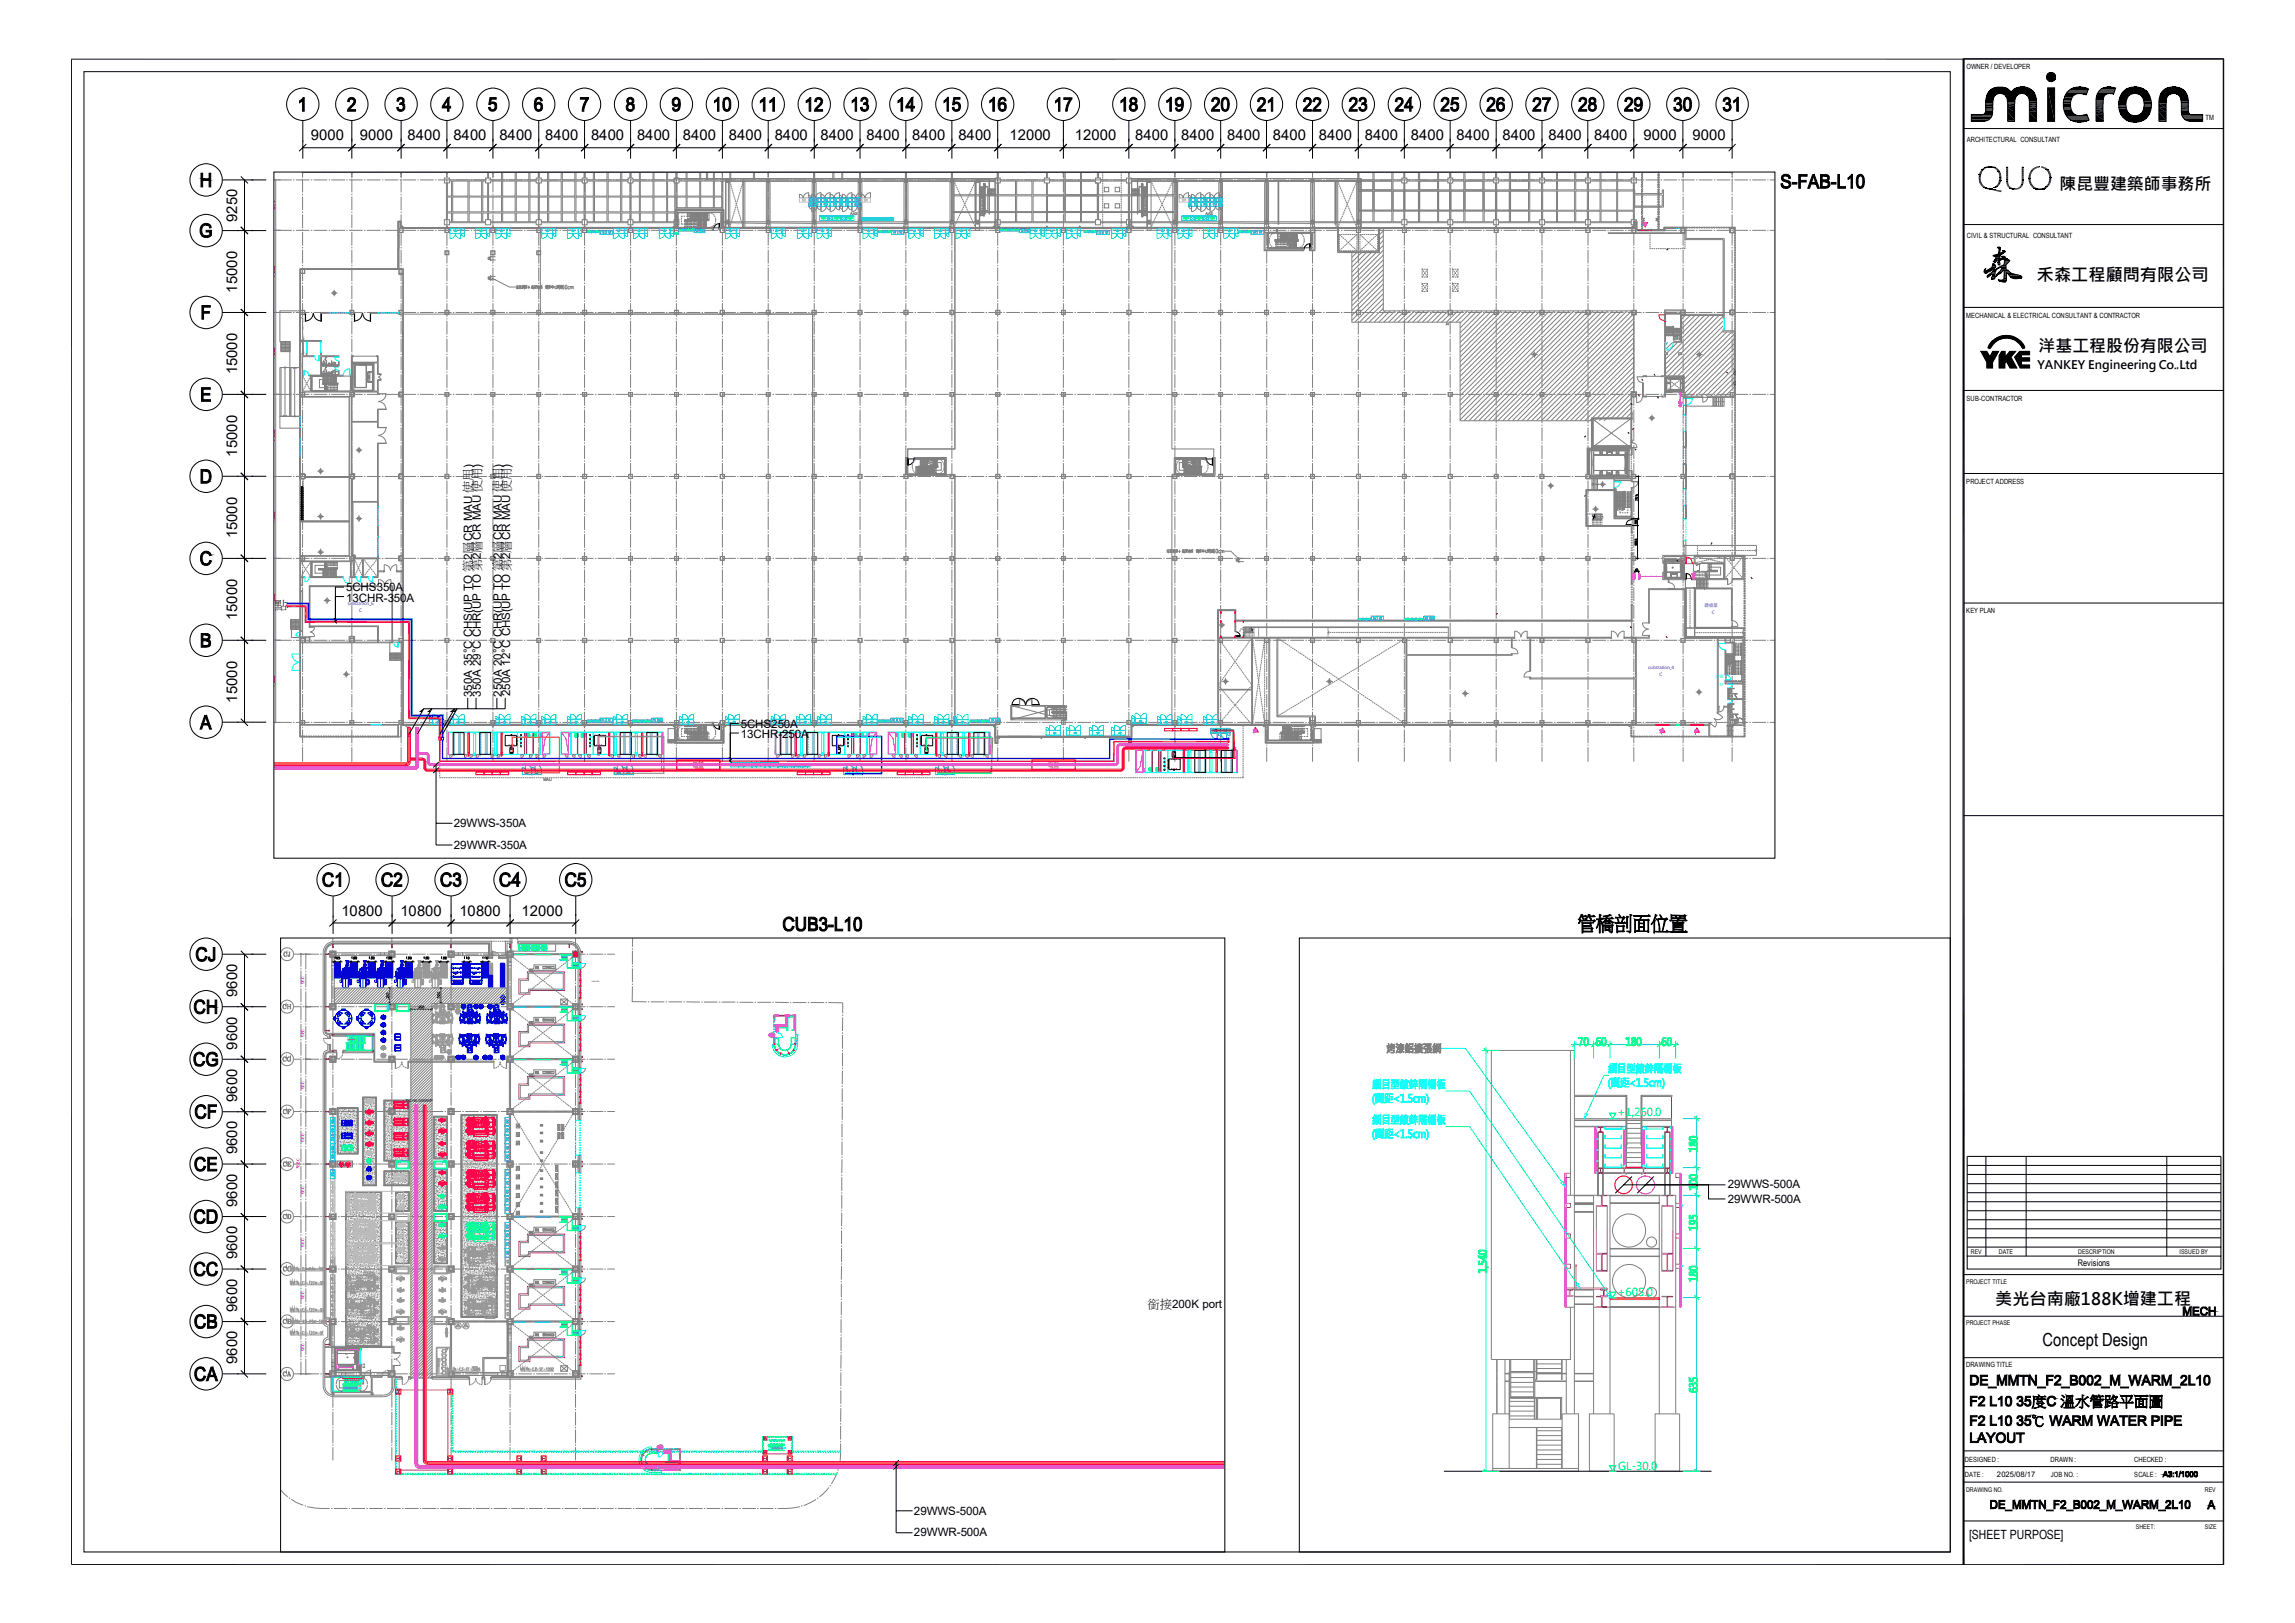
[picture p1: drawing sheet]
<svg xmlns="http://www.w3.org/2000/svg" width="420mm" height="297mm" viewBox="0 0 420 297" stroke-linecap="round" stroke-linejoin="round" font-family="sans-serif">
<defs><g id="words">
<text font-size="3.3" x="373.8" y="246.3">Concept Design</text>
<g font-size="3.1">
<text x="376.9" y="34.8">陳昆豐建築師事務所</text>
<text x="372.7" y="51.5">禾森工程顧問有限公司</text>
<text x="373.1" y="64.3">洋基工程股份有限公司</text>
<text x="365.1" y="238.7">美光台南廠188K增建工程</text>
</g>
<g font-size="2.7">
<text x="56.9" y="25.7">9000</text>
<text x="65.9" y="25.7">9000</text>
<text x="74.6" y="25.7">8400</text>
<text x="83" y="25.7">8400</text>
<text x="91.4" y="25.7">8400</text>
<text x="99.8" y="25.7">8400</text>
<text x="108.2" y="25.7">8400</text>
<text x="116.6" y="25.7">8400</text>
<text x="125" y="25.7">8400</text>
<text x="133.4" y="25.7">8400</text>
<text x="141.8" y="25.7">8400</text>
<text x="150.2" y="25.7">8400</text>
<text x="158.6" y="25.7">8400</text>
<text x="167" y="25.7">8400</text>
<text x="175.4" y="25.7">8400</text>
<text x="184.7" y="25.7">12000</text>
<text x="196.7" y="25.7">12000</text>
<text x="207.8" y="25.7">8400</text>
<text x="216.2" y="25.7">8400</text>
<text x="224.6" y="25.7">8400</text>
<text x="233" y="25.7">8400</text>
<text x="241.4" y="25.7">8400</text>
<text x="249.8" y="25.7">8400</text>
<text x="258.2" y="25.7">8400</text>
<text x="266.6" y="25.7">8400</text>
<text x="275" y="25.7">8400</text>
<text x="283.4" y="25.7">8400</text>
<text x="291.8" y="25.7">8400</text>
<text x="300.8" y="25.7">9000</text>
<text x="309.8" y="25.7">9000</text>
<text x="43.4" y="40.6" transform="rotate(-90 43.4 40.6)">9250</text>
<text x="43.4" y="53.5" transform="rotate(-90 43.4 53.5)">15000</text>
<text x="43.4" y="68.5" transform="rotate(-90 43.4 68.5)">15000</text>
<text x="43.4" y="83.6" transform="rotate(-90 43.4 83.6)">15000</text>
<text x="43.4" y="98.5" transform="rotate(-90 43.4 98.5)">15000</text>
<text x="43.4" y="113.5" transform="rotate(-90 43.4 113.5)">15000</text>
<text x="43.4" y="128.6" transform="rotate(-90 43.4 128.6)">15000</text>
<text x="62.5" y="167.5">10800</text>
<text x="73.3" y="167.5">10800</text>
<text x="84.1" y="167.5">10800</text>
<text x="95.5" y="167.5">12000</text>
<text x="43.4" y="182.4" transform="rotate(-90 43.4 182.4)">9600</text>
<text x="43.4" y="192.1" transform="rotate(-90 43.4 192.1)">9600</text>
<text x="43.4" y="201.7" transform="rotate(-90 43.4 201.7)">9600</text>
<text x="43.4" y="211.2" transform="rotate(-90 43.4 211.2)">9600</text>
<text x="43.4" y="220.8" transform="rotate(-90 43.4 220.8)">9600</text>
<text x="43.4" y="230.5" transform="rotate(-90 43.4 230.5)">9600</text>
<text x="43.4" y="240.1" transform="rotate(-90 43.4 240.1)">9600</text>
<text x="43.4" y="249.6" transform="rotate(-90 43.4 249.6)">9600</text>
</g>
<text font-size="2.3" x="360.3" y="281.5">[SHEET PURPOSE]</text>
<g font-size="2.2">
<text x="372.9" y="67.5">YANKEY Engineering Co. Ltd</text>
<text x="397.5" y="68.1">，</text>
<text x="48" y="111.5">留點</text>
<text x="210" y="239.3">銜接200K port</text>
</g>
<g font-size="2.1">
<text x="63.3" y="108.2">5CHS350A</text>
<text x="63.3" y="110.1">13CHR-350A</text>
<text x="86.4" y="127.5" transform="rotate(-90 86.4 127.5)">350A 35°C CHS(UP TO 第2層CR MAU 使用)</text>
<text x="88" y="127.5" transform="rotate(-90 88 127.5)">350A 29°C CHR(UP TO 第2層CR MAU 使用)</text>
<text x="91.8" y="127.5" transform="rotate(-90 91.8 127.5)">250A 20°C CHR(UP TO 第2層CR MAU 使用)</text>
<text x="93.3" y="127.4" transform="rotate(-90 93.3 127.4)">250A 12°C CHS(UP TO 第2層CR MAU 使用)</text>
<text x="135.6" y="133.2">5CHS250A</text>
<text x="135.6" y="135.1">13CHR-250A</text>
<text x="83.1" y="151.3">29WWS-350A</text>
<text x="83.1" y="155.4">29WWR-350A</text>
<text x="316.2" y="217.5">29WWS-500A</text>
<text x="316.2" y="220.2">29WWR-500A</text>
<text x="167.3" y="277.2">29WWS-500A</text>
<text x="167.3" y="281.2">29WWR-500A</text>
</g>
<g font-size="2" fill="#0f0">
<text x="296" y="204.2">+1,260.0</text>
<text x="296" y="237.2">+605.0</text>
<text x="296.1" y="269">GL-30.0</text>
</g>
<text font-size="1.7" x="380.2" y="231.6">Revisions</text>
<text font-size="1.4" x="365.5" y="270.2">2025/08/17</text>
<g font-size="1.3">
<text x="359.9" y="12.6">OWNER / DEVELOPER</text>
<text x="403.6" y="22">TM</text>
<text x="359.9" y="25.9">ARCHITECTURAL CONSULTANT</text>
<text x="360" y="43.5">CIVIL &amp; STRUCTURAL CONSULTANT</text>
<text x="359.8" y="58.1">MECHANICAL &amp; ELECTRICAL CONSULTANT &amp; CONTRACTOR</text>
<text x="359.9" y="73.4">SUB-CONTRACTOR</text>
<text x="359.8" y="88.6">PROJECT ADDRESS</text>
<text x="359.8" y="112.1">KEY PLAN</text>
<text x="359.8" y="250.2">DRAWING TITLE</text>
<text x="359.6" y="267.5">DESIGNED :</text>
<text x="375.2" y="267.5">DRAWN :</text>
<text x="390.6" y="267.5">CHECKED :</text>
<text x="359.6" y="270.3">DATE :</text>
<text x="375.3" y="270.3">JOB NO. :</text>
<text x="390.6" y="270.3">SCALE :</text>
</g>
<g font-size="1.2">
<text x="360.7" y="229.5">REV</text>
<text x="365.8" y="229.5">DATE</text>
<text x="380.3" y="229.5">DESCRIPTION</text>
<text x="398.9" y="229.5">ISSUED BY</text>
<text x="359.8" y="235">PROJECT TITLE</text>
<text x="359.8" y="242.6">PROJECT PHASE</text>
<text x="359.8" y="273">DRAWING NO.</text>
<text x="403.5" y="273">REV</text>
<text x="390.9" y="279.9">SHEET:</text>
<text x="403.5" y="279.9">SIZE</text>
</g>
<g font-size=".8" fill="#0101ff">
<text x="63.6" y="110.7">substation_6</text>
<text x="65.7" y="112">C</text>
<text x="312" y="111">鋼瓶室</text>
<text x="313.3" y="112.4">C</text>
<text x="301.6" y="122.4">substation_4</text>
<text x="303.7" y="123.8">C</text>
</g>
<g font-size=".8" fill="#0ff">
<text x="313.9" y="124.1">走廊</text>
<text x="314.7" y="125.5">D</text>
</g>
<g font-size=".8" fill="#f0f">
<text x="55.8" y="180.1" transform="rotate(-90 55.8 180.1)">960</text>
<text x="55.8" y="189.7" transform="rotate(-90 55.8 189.7)">960</text>
<text x="55.8" y="199.3" transform="rotate(-90 55.8 199.3)">960</text>
<text x="55.8" y="208.9" transform="rotate(-90 55.8 208.9)">960</text>
<text x="54.9" y="213.9" transform="rotate(-90 54.9 213.9)">7680</text>
<text x="55.8" y="218.5" transform="rotate(-90 55.8 218.5)">960</text>
<text x="55.8" y="228.1" transform="rotate(-90 55.8 228.1)">960</text>
<text x="55.8" y="237.7" transform="rotate(-90 55.8 237.7)">960</text>
<text x="55.8" y="247.3" transform="rotate(-90 55.8 247.3)">960</text>
</g>
<g font-size=".7">
<text x="155.6" y="39.3">AAS</text>
<text x="220.6" y="39.3">AAS</text>
<text x="99.4" y="142.9">MAU</text>
<text x="74.3" y="201.6">TO HX/35WWP</text>
</g>
<text font-size=".3" x="108.3" y="179.7">CDA 0723</text>
</g></defs>
<g fill="none" stroke="#808080" stroke-width=".18">
<path d="M50.2 32.9h3.2M50.4 32.9h.1zM50.5 33v9.1M53.6 32.9h.3M54.1 32.9h2.5M55.3 31.5l.1 .2 .1-.2M55.4 31.5v1M55.4 32.7v2.5M55.4 35.5v.2M55.4 36v2.5M55.4 38.7v.3M55.4 39.2v2.5"/>
<path d="M55.5 31.6h8.8M56.9 32.9h.2M57.4 32.9h2.5M60.2 32.9h.2M60.6 32.9h2.6M63.4 32.9h.2M63.9 32.9h2.5M64.3 31.6h.2M64.4 31.5v1M64.4 32.7v2.5M64.4 35.5v.2M64.4 36v2.5"/>
<path d="M64.4 38.7v.3M64.4 39.2v2.5M64.5 31.6h8.8M66.6 32.9h.3M67.1 32.9h2.5M69.9 32.9h.2M70.4 32.9h2.5M73.2 32.9h.2M73.3 31.6h.2M73.4 31.5v1M73.4 32.7v2.5M73.4 35.5v.2"/>
<path d="M73.4 36v2.5M73.4 38.7v.3M73.4 39.2v2.5M73.5 31.6h8.2M73.7 32.9h2.5M76.4 32.9h.2M76.9 32.9h2.5M79.6 32.9h.3M80.1 32.9h2.5M81.7 31.6h.2M81.8 31.5v1M81.8 32.7v2.5"/>
<path d="M81.8 35.5v.2M81.8 36v2.5M81.8 38.7v.3M81.8 39.2v2.5M81.9 31.6h8.2M82.9 32.9h.2M83.4 32.9h2.5M86.1 32.9h.3M86.7 32.9h2.5M89.4 32.9h.3M89.9 32.9h2.5M90.1 31.6h.2"/>
<path d="M90.2 31.5v1M90.2 32.7v2.5M90.2 35.5v.2M90.2 36v2.5M90.2 38.7v.3M90.2 39.2v2.5M90.3 31.6h8.2M92.6 32.9h.3M93.1 32.9h2.5M95.9 32.9h.2M96.4 32.9h2.5M98.5 31.6h.2"/>
<path d="M98.6 31.5v1M98.6 32.7v2.5M98.6 35.5v.2M98.6 36v2.5M98.6 38.7v.3M98.6 39.2v2.5M98.7 31.6h8.2M99.1 32.9h.3M99.7 32.9h2.4M102.4 32.9h.3M102.9 32.9h2.5M105.7 32.9h.2"/>
<path d="M106.1 32.9h2.5M106.9 31.6h.2M107 31.5v1M107 32.7v2.5M107 35.5v.2M107 36v2.5M107 38.7v.3M107 39.2v2.5M107.1 31.6h8.2M108.9 32.9h.2M109.4 32.9h2.5M112.1 32.9h.3"/>
<path d="M112.6 32.9h2.5M115.3 31.6h.2M115.4 31.5v1M115.4 32.7v2.5M115.4 35.5v.2M115.4 36v2.5M115.4 38.7v.3M115.4 39.2v2.5M115.4 32.9h.3M115.5 31.6h8.2M115.9 32.9h2.5M118.7 32.9h.2"/>
<path d="M119.1 32.9h2.6M121.9 32.9h.2M122.4 32.9h2.5M123.5 38.4h9v3.3h-3.3v-1.3h.3v-1.5h-5.5v2.8h-.5zM123.7 31.6h.2M123.8 31.5v1M123.8 32.7v2.5M123.8 35.5v.2M123.8 36v2.5M123.8 38.7v.3M123.8 39.2v2.5M123.9 31.6h8.2"/>
<path d="M124.1 39.4v.8M124.3 38.9h-.2v.3M124.4 38.9h-.3v.4M124.6 38.9h.7M124.7 39.9v.3M125 39.6h-.3v.2M125.1 39.6h.3M125.1 32.9h.3M125.5 38.9h.3v.4M125.6 39.6h.5M125.6 38.9h.6M125.6 32.9h2.5"/>
<path d="M125.8 39.9v.3h-.2M125.8 39.9v.3h.3v-.3M125.8 38.9v.4M125.8 39.4v.3M125.8 39.9v.3M125.9 38.9v.4M125.9 39.4v.3M125.9 39.9v.3M126.1 38.9v.4zM126.1 38.9h-.3v.4M126.1 39.9v.3h.2v-.3M126.1 38.9h.2v.4v-.4h.3v.4"/>
<path d="M126.1 38.9v.4M126.1 39.4v.3M126.1 39.9v.3M126.2 39.6h.3M126.3 38.9h.3v1.4h-.3zM126.3 39.6h3.2M126.3 39.9v.3h.3v-.3v.3h.3v-.3v.3h.2v-.3v.3h.3v-.3v.3h.2v-.3v.3h.3v-.3v.3h.2v-.3v.3h.3v-.3v.3h.3v-.3v.3h.2v-.3v.3h.3v-.3v.3h.3v-.3M126.3 39.4v.3M126.3 39.9v.3M126.4 39.5l-.1 .1 .1 .1M126.6 38.9h.3v1.4h-.3zM126.6 38.9h.3v.4"/>
<path d="M126.6 38.9h.4M126.6 38.9v1.4M126.6 38.9v.4M126.6 39.4v.4M126.6 39.9v.4M126.7 39.6h.3M126.9 38.9h.2v1.4h-.2zM127.1 38.9h.3v1.4h-.3zM127.1 39.3v-.4h-.2v1.4M127.1 39.6h.3M127.4 38.9h.2v1.4h-.2zM127.4 39.3v-.4h-.3v1.4"/>
<path d="M127.4 38.9h.4M127.6 39.6h.3M127.6 38.9h.3v1.4h-.3zM127.6 39.3v-.4h-.2v1.4M127.9 38.9h.2v1.4h-.2zM127.9 39.3v-.4h-.3v1.4M128 39.6h.3M128.1 38.9h.3v1.4h-.3zM128.1 39.3v-.4h-.2v1.4M128.3 38.9h.4M128.4 38.9h.3v1.4h-.3zM128.4 39.3v-.4h-.3v1.4"/>
<path d="M128.4 32.9h.3M128.5 39.6h.3M128.7 38.9h.2v1.4h-.2zM128.7 39.3v-.4h-.3v1.4M128.7 38.9h.2v.4M128.7 38.9v1.4M128.9 32.9h2.5M128.9 38.9h.3v1.4h-.3zM128.9 39.6h.6M129.1 38.9h.4M129.2 38.9h.3v1.4h-.3zM129.2 39.3v-.4h-.3v1.4"/>
<path d="M129.5 38.9h2.5v2.8h-2.8v-1.3h.3zM129.5 38.9h-3.2v1.4h3.2M129.5 38.9h.3v.2M129.5 38.9h.3v1.1M129.5 39.3v-.4h-.3v1.4M129.5 38.9v1.4M129.8 39.9v.3h-.7M131.7 32.9h.2M132.1 31.6h.2M132.2 32.9h2.5M132.2 31.5v1M132.2 32.7v2.5"/>
<path d="M132.2 35.5v.2M132.2 36v2.5M132.2 38.7v.3M132.2 39.2v2.5M132.3 31.6h8.2M132.8 32.7h49.8v9.2h-.5v-8.7h-48.8v8.4h-.5zM133 32.9h.4v.4h-.4zM133 32.8h.4v.4h-.4zM134.9 32.9h.2M135.4 32.9h2.5M136 33.2h.3v8.5h-.3zM138.1 32.9h.3"/>
<path d="M138.6 32.9h2.5M140.4 32.9h.4v.4h-.4zM140.4 32.8h.4v.4h-.4zM140.5 31.6h.2M140.6 31.5v1M140.6 32.7v2.5M140.6 35.5v.2M140.6 36v2.5M140.6 38.7v.3M140.6 39.2v2.5M140.7 31.6h8.2M141.4 32.9h.2"/>
<path d="M141.9 32.9h2.5M144.7 32.9h.2M145.2 32.9h2.5M147.9 32.9h.3M148.4 32.9h2.5M148.8 32.9h.4v.4h-.4zM148.8 32.8h.4v.4h-.4zM148.9 31.6h.2M149 31.5v1M149 32.7v2.5M149 35.5v.2M149 36v2.5"/>
<path d="M149 38.7v.3M149 39.2v2.5M149.1 31.6h8.2M151.1 32.9h.3M151.6 32.9h2.5M154.4 32.9h.2M154.9 32.9h2.5M157.2 32.9h.4v.4h-.4zM157.2 32.8h.4v.4h-.4zM157.3 31.6h.2M157.4 31.5v1M157.4 32.7v2.5"/>
<path d="M157.4 35.5v.2M157.4 36v2.5M157.4 38.7v.3M157.4 39.2v2.5M157.5 31.6h8.2M157.6 32.9h.3M158.2 32.9h2.5M160.9 32.9h.3M161.4 32.9h2.5M164.1 32.9h.3M164.6 32.9h2.5M165.6 32.9h.4v.4h-.4z"/>
<path d="M165.6 32.8h.4v.4h-.4zM165.7 31.6h.2M165.8 31.5v1M165.8 32.7v2.5M165.8 35.5v.2M165.8 36v2.5M165.8 38.7v.3M165.8 39.2v2.5M165.9 31.6h8.2M167.4 32.9h.2M167.9 32.9h2.5M170.6 32.9h.3"/>
<path d="M171.2 32.9h2.5M173.9 32.9h.3M174 32.9h.4v.4h-.4zM174 32.8h.4v.4h-.4zM174.1 31.6h.2M174.2 31.5v1M174.2 32.7v2.5M174.2 35.5v.2M174.2 36v2.5M174.2 38.7v.3M174.2 39.2v2.5M174.2 31.5v.2l-.1-.1"/>
<path d="M174.2 31.5l.1 .1M174.3 31.6h8.2M174.4 32.9h2.5M177.2 32.9h.2M177.6 32.9h2.5M178.7 32.9h.4v.4h-.4zM178.7 32.8h.4v.4h-.4zM179.3 33.2h2.8v1.4h-1.3v-.5h-.2v.1h-1.3zM179.3 34.2v1.6zM179.3 39.1v.3zM179.3 34.2h.7v.3h-.7zM179.3 34.5h.7v.3h-.7z"/>
<path d="M179.3 34.8h.7v.2h-.7zM179.3 35h.7v.3h-.7zM179.3 35.3h.7v.2h-.7zM179.3 35.5h.7v.3h-.7zM179.3 35.8h.7v.3h-.3h.3v.3zM179.3 39.2v.2h.3M179.3 36.8v.1M179.3 33.8h.1M179.3 38.3v.1M179.3 34.5h.7M179.3 35h.7M179.3 35.5h.7"/>
<path d="M179.3 35.8h.7M179.3 37.5h.1M179.3 34.2h.1M179.3 35.3h.7M179.3 36.1h.1M179.3 37.6v.1M179.3 35.8v.1M179.3 36.7h.1M179.4 36l-.1-.1v.2h.2h-.2v.3h.2h-.2v.2h.3h-.3v.3h.3h-.3v.2h.3h-.3v.3h.3h-.3v.2h.3h-.3v.3h.3h-.3v.3h.3h-.3v.2h.3h-.3v.3h.3h-.3v.2h.3h-.3v.3h.3h-.3M179.5 36.1l.3 .2M179.6 36h.1M179.6 39.4h.1"/>
<path d="M179.7 36.4h.3v.2h-.3M179.7 34.2v1.9h.3M179.7 38.9v.5M179.7 36.2v.3M179.7 36.7v.2M179.7 37.1v.3M179.7 37.5v.3M179.7 38v.3M179.7 38.4v.4M179.7 36.6h.3v.3h-.3M179.7 36.9h.3v.2h-.3M179.7 37.1h.3v.3h-.3"/>
<path d="M179.7 37.4h.3v.2h-.3M179.7 37.6h.3v.3h-.3M179.7 37.9h.3v.3h-.3M179.7 38.2h.3v.2h-.3M179.7 38.4h.3v.3h-.3M179.7 38.7h.3v.2h-.3M179.7 38.9h.3v.3h-.3M179.7 39.2h.3v.2h-.3M179.7 36.6h.3M179.7 36.9h.3M179.7 37.1h.3M179.7 37.4h.3"/>
<path d="M179.7 37.6h.3M179.7 37.9h.3M179.7 38.2h.3M179.7 38.4h.3M179.7 38.7h.3M179.7 38.9h.3M179.7 39.2h.3M180 34.2v2.2zM180 39.1v.3zM180 33.6l.1 6v-5.4h-.8v1.6M180 39v.4h-.7v-.2M180.1 32.8h.1"/>
<path d="M180.3 33.6v5.6v-5.6h-.3v5.8v-4.6h-.7v4.6v-4.6M180.3 35.6h.1M180.3 36.4h.1M180.3 38.1h.1M180.3 37.2v.1M180.4 32.9h.2M180.8 35.7h1.3v5.9h-2.8v-3.1l1.5 .1zM180.8 34.6h1.3v1.1h-1.3zM180.8 35.4h1.3v.3h-1.3zM180.8 35.1h1.3v.3h-1.3zM180.8 34.9h1.3v.2h-1.3zM180.8 34.6h1.3v.3h-1.3z"/>
<path d="M180.8 35.4h1.3M180.8 35.1h1.3M180.8 34.9h1.3M180.9 32.9h2.5M181 32.8h-1.7v6.8v-6.8h1.8l-.1 6.4 .1-4.7M181 38.1h.1M181 37.2l.1 .1M181 36.4h.1M181.1 35.6h-.1M181.1 33.6l-.1 .1M181.4 35.5v.2l.1-.2M181.4 34.6v1.1"/>
<path d="M182.5 31.6h.2M182.6 31.5v1M182.6 32.7v2.5M182.6 35.5v.2M182.6 36v2.5M182.6 38.7v.3M182.6 39.2v2.5M182.7 31.6h11.8M183.6 32.9h.3M184.1 32.9h2.5M186.9 32.9h.3M187.4 32.9h2.5"/>
<path d="M190.2 32.9h.2M190.7 32.9h2.5M193.4 32.9h.2M193.9 32.9h2.5M194.5 31.6h.2M194.6 31.5v1M194.6 32.7v2.5M194.6 35.5v.2M194.6 36v2.5M194.6 38.7v.3M194.6 39.2v2.5M194.6 31.5v.2l-.1-.1"/>
<path d="M194.6 31.5l.1 .1M194.7 31.6h11.8M196.6 32.9h.3M197.1 32.9h2.5M199.9 32.9h.3M200.4 32.9h2.5M202.1 34.3h.8v.8h-.8zM202.1 37.3h.8v.7h-.8zM203.2 32.9h.2M203.7 32.9h2.5M204.1 34.3h.8v.8h-.8zM204.1 37.3h.8v.7h-.8z"/>
<path d="M206.4 32.9h.2M206.5 31.6h.2M206.6 32.7h42.5v9.2h-.4v-8.7h-41.6v8.7h-.5zM206.6 31.5v1M206.6 32.7v2.5M206.6 35.5v.2M206.6 36v2.5M206.6 38.7v.3M206.6 39.2v2.5M206.7 31.6h8.2M206.9 32.9h2.5M207.1 35.7h1.3v2.9l1.5-.1v3.1h-2.8z"/>
<path d="M207.1 33.2h2.8v1h-1.3v-.1h-.2v.5h-1.3zM207.1 34.6h1.3v1.1h-1.3zM207.1 35.4h1.3v.3h-1.3zM207.1 35.1h1.3v.3h-1.3zM207.1 34.9h1.3v.2h-1.3zM207.1 34.6h1.3v.3h-1.3zM207.1 35.4h1.3M207.1 35.1h1.3M207.1 34.9h1.3M207.7 35.5l.1 .2 .1-.2M207.8 34.6v1.1M208.2 38.1h.1"/>
<path d="M208.2 37.2v.1M208.2 36.4h.1M208.2 35.6h.1M208.2 33.6v.1M208.9 33.6v5.6v-5.6h.3v6.1h-.3v-.5l.1 .5h.1v-6.1M208.9 35.6h.1M208.9 36.4h.1M208.9 37.2v.1M208.9 38.1h.1M209 32.8h.1M209.1 39.1v.3l.1-.3M209.1 35.3h.8"/>
<path d="M209.1 36.1h.1M209.1 37.6l.1 .1M209.1 34.8v4.6l.1-4.6h.7M209.1 35.8l.1 .1M209.1 36.7h.1M209.1 38.4h.4M209.1 37.5h.1M209.2 34.2h.7v.3h-.7zM209.2 34.5h.7v.3h-.7zM209.2 34.8h.7v.2h-.7zM209.2 35h.7v.3h-.7zM209.2 35.3h.7v.2h-.7z"/>
<path d="M209.2 35.5h.7v.3h-.7zM209.2 34.2v2.2M209.2 34.2h.7v1.6M209.2 39v.4h.7v-.2M209.2 36.8l-.1 .1M209.2 38.3l-.1 .1M209.2 34.5h.7M209.2 35h.7M209.2 35.5h.7M209.2 35.8h.7M209.2 36.6h.3M209.2 36.9h.3"/>
<path d="M209.2 37.1h.3M209.2 37.4h.3M209.2 37.6h.3M209.2 37.9h.3M209.2 38.2h.3M209.2 38.7h.3M209.2 38.9h.3M209.2 39.2h.3M209.3 36.4l-.1 .2h.3M209.3 36.4h.2M209.5 36.6h-.3v.3h.3M209.5 36.9h-.3v.2h.3"/>
<path d="M209.5 37.1h-.3v.3h.3M209.5 37.4h-.3v.2h.3M209.5 37.6h-.3v.3h.3M209.5 37.9h-.3v.3h.3M209.5 38.2h-.3v.2h.3M209.5 38.4h-.3v.3h.3M209.5 38.7h-.3v.2h.3M209.5 38.9h-.3v.3h.3M209.5 39.2h-.3v.2h.3M209.5 36h.1M209.5 39.4h.1M209.5 34.2v1.9h-.3"/>
<path d="M209.5 38.9v.5M209.5 36.2v.3M209.5 36.7v.2M209.5 37.1v.3M209.5 37.5v.3M209.5 38v.3M209.5 38.4v.4M209.6 32.9h.3M209.6 36.1l-.2 .2M209.8 36l.1-.1v.2h-.2h.2M209.9 39.1v.3zM209.9 35.8h-.7v.3h.3h-.3v.3"/>
<path d="M209.9 36.1v.3h-.2h.2v.2h-.3h.3v.3h-.3h.3M209.9 36.9v.2h-.3h.3v.3h-.3h.3v.2h-.3h.3M209.9 37.6v.3h-.3h.3v.3h-.3h.3v.2h-.3h.3v.3h-.3h.3v.2h-.3h.3v.3h-.3h.3M209.9 39.2v.2h-.3M209.9 39.4v.2zM209.9 35.3h.1M209.9 36.8v.1M209.9 32.8h-1.7v6.4v-6.4h1.7v6.6M209.9 34.8v4.6zM209.9 33.8h.1M209.9 38.3v.1M209.9 35.8l-.7 .6"/>
<path d="M209.9 37.5h.1M209.9 34.2v1.6M209.9 36.1h.1M209.9 37.6v.1M209.9 35.8v.1M209.9 36.7h.1M210.1 32.9h.4v.4h-.4zM210.1 32.8h.4v.4h-.4zM210.1 32.9h2.5M212.9 32.9h.2M213.4 32.9h2.5M214.8 32.9h.4v.4h-.4z"/>
<path d="M214.8 32.8h.4v.4h-.4zM214.9 31.6h.2M215 31.5v1M215 32.7v2.5M215 35.5v.2M215 36v2.5M215 38.7v.3M215 39.2v2.5M215.1 31.5l-.1 .2-.1-.1M215.1 31.5v.1M215.1 31.6h8.2M215.3 33.3h.2v7.7h-.2z"/>
<path d="M216.2 32.9h.2M216.7 32.9h2.5M219.4 32.9h.3M219.9 32.9h2.5M222.6 32.9h.3M223.1 32.9h2.5M223.2 32.9h.4v.4h-.4zM223.2 32.8h.4v.4h-.4zM223.3 31.6h.2M223.4 31.5v1M223.4 32.7v2.5M223.4 35.5v.2"/>
<path d="M223.4 36v2.5M223.4 38.7v.3M223.4 39.2v2.5M223.5 31.6h8.2M225.9 32.9h.2M226.4 32.9h2.5M229.1 32.9h.3M229.7 32.9h2.5M231.6 32.9h.4v.4h-.4zM231.6 32.8h.4v.4h-.4zM231.7 33.3h.2v6.9h-.2zM231.7 31.6h.2"/>
<path d="M231.8 31.5v1M231.8 32.7v2.5M231.8 35.5v.2M231.8 36v2.5M231.8 38.7v.3M231.8 39.2v2.5M231.9 31.6h8.2M232.4 32.9h.3M232.9 32.9h2.5M233.9 33.3h.1v7.7h-.1zM235.7 32.9h.2M236.1 32.9h2.5"/>
<path d="M238.9 32.9h.2M239.4 32.9h2.5M240 32.9h.4v.4h-.4zM240 32.8h.4v.4h-.4zM240.1 31.6h.2M240.2 31.5v1M240.2 32.7v2.5M240.2 35.5v.2M240.2 36v2.5M240.2 38.7v.3M240.2 39.2v2.5M240.3 31.6h8.2"/>
<path d="M242.1 32.9h.3M242.7 32.9h2.5M244.3 33.3h.2v7.7h-.2zM244.5 33.2h.3v8.5h-.3zM245.4 32.9h.3M245.9 32.9h2.5M248.3 33.4h.7v-.5v8.7h-.7v-.6h.7v-.7h-.7zM248.4 32.8h.4v.4h-.4zM248.5 32.9h.5v.4h-.5zM248.5 31.6h.2M248.6 31.5v1M248.6 32.7v2.5"/>
<path d="M248.6 35.5v.2M248.6 36v2.5M248.6 38.7v.3M248.6 39.2v9M248.7 32.9h.2M248.7 31.6h8.2M249.1 32.9h2.6M251.9 32.9h.2M252.4 32.9h2.5M255.1 32.9h.3M255.7 32.9h2.4M256.9 31.6h.2"/>
<path d="M257 31.5v1M257 32.7v2.5M257 35.5v.2M257 36v2.5M257 38.7v.3M257 39.2v2.5M257.1 31.6h8.2M258.4 32.9h.3M258.9 32.9h2.5M261.7 32.9h.2M262.2 32.9h2.5M264.9 32.9h.2"/>
<path d="M265.3 31.6h.2M265.4 31.5v1M265.4 32.7v2.5M265.4 35.5v.2M265.4 36v2.5M265.4 38.7v.3M265.4 39.2v2.5M265.4 32.9h2.5M265.5 31.6h8.2M268.1 32.9h.3M268.6 32.9h2.5M271.4 32.9h.3"/>
<path d="M271.9 32.9h2.5M273.7 31.6h.2M273.8 31.5v1M273.8 32.7v2.5M273.8 35.5v.2M273.8 36v2.5M273.8 38.7v.3M273.8 39.2v2.5M273.9 31.6h8.2M274.7 32.9h.2M275.2 32.9h2.5M277.9 32.9h.3"/>
<path d="M278.4 32.9h2.5M281.1 32.9h.3M281.6 32.9h2.5M282.1 31.6h.2M282.2 31.5v1M282.2 32.7v2.5M282.2 35.5v.2M282.2 36v2.5M282.2 38.7v.3M282.2 39.2v2.5M282.3 31.6h8.2M284.4 32.9h.2"/>
<path d="M284.9 32.9h2.5M287.7 32.9h.2M288.2 32.9h2.5M290.5 31.6h.2M290.6 31.5v1M290.6 32.7v2.5M290.6 35.5v.2M290.6 36v2.5M290.6 38.7v.3M290.6 39.2v2.5M290.7 31.6h8.2M290.9 32.9h.3"/>
<path d="M291.4 32.9h2.5M294.2 32.9h.2M294.6 32.9h2.5M297.4 32.9h.2M297.9 32.9h2.5M298.9 31.6h.2M299 34.7h.2v.7h5v-.7h.2v3.2h-5.4zM299 31.5v1M299 32.7v2.5M299 35.5v.2M299 36v2.5M299 38.7v.3"/>
<path d="M299 39.2v2.5M299.1 31.6h8.8M299.2 35.7h5v2h-5zM300.4 31.5v.2M300.4 31.9v.3M300.4 32.3v.3M300.4 32.8v.3M300.4 33.2v.3M300.4 33.6v.4M300.4 34.1v.3M300.4 34.6v.3M300.4 35v.3"/>
<path d="M300.4 35.5v.3M300.4 35.9v.3M300.4 36.4v.3M300.4 36.8v.3M300.4 37.3v.3M300.4 37.7v.3M300.4 38.2v.3M300.4 38.6v.3M300.4 39.1v.3M300.4 39.5v.3M300.4 40v.2M300.6 40h.3h-.1v.3l.1 .1h-.3l.1-.1v-.3z"/>
<path d="M300.6 31.5h.1M300.6 31.7v.3M300.6 32.1v.4M300.6 32.6v.3M300.6 33.1v.2M300.6 33.5v.3M300.6 33.9v.3M300.6 34.4v.3M300.6 34.8v.3M300.6 35.3v.3M300.6 35.8v.3M300.6 36.2v.3"/>
<path d="M300.6 36.7v.2M300.6 37.1v.3M300.6 37.5v.3M300.6 38v.3M300.6 38.4v.3M300.6 38.9v.3M300.6 39.4v.3M300.6 39.8v.3M300.7 32.9h.2M301.2 32.9h2.5M303.1 40h.3h-.1v.3l.1 .1h-.3l.1-.1v-.3zM303.4 31.5v.2"/>
<path d="M303.4 31.9v.3M303.4 32.3v.3M303.4 32.8v.3M303.4 33.2v.3M303.4 33.6v.4M303.4 34.1v.3M303.4 34.6v.3M303.4 35v.3M303.4 35.5v.3M303.4 35.9v.3M303.4 36.4v.3M303.4 36.8v.3"/>
<path d="M303.4 37.3v.3M303.4 37.7v.3M303.4 38.2v.3M303.4 38.6v.3M303.4 39.1v.3M303.4 39.5v.3M303.4 40v.2M303.6 31.5v10.4M303.9 32.9h.3M304.4 32.9h2.5M307.2 32.9h.2M307.6 32.9h2.5"/>
<path d="M307.9 31.6h.2M308 31.5v1M308 32.7v2.5M308 35.5v.2M308 36v2.5M308 38.7v.3M308 39.2v2.5h-.3M308.1 31.6h8.8M310.4 32.9h.2M310.9 32.9h2.5M313.6 32.9h.3M314.2 32.9h2.5"/>
<path d="M316.9 32.9h.3M316.9 31.5l.1 .2 .1-.2M317 31.5v1M317 32.7v2.5M317 35.5v.2M317 36v2.5M317 38.7v.3M317 39.2v2.5M317.4 32.9h2.5M320.2 32.9h.2M320.7 32.9h2.5M323.4 32.9h.2"/>
<path d="M323.9 32.9h.9M50.2 57.2h3.2M50.2 42.2h3.2M50.4 57.1l.1 .1zM50.4 42.1l.1 .1zM50.5 42.2v14.9M50.5 57.3v14.8M51.2 56.9h3.6v10.4h-1.8v-4.8h-1.8zM53.6 57.2h.3M53.6 42.2h.3M54.1 57.2h2.5M54.1 42.2h2.5"/>
<path d="M54.9 49.2v.4M54.9 49.2h.4M54.9 49.2h18M54.9 58.2h.5v.8M54.9 49.2v85.6M54.9 58.2v.3M54.9 58.8v.1M54.9 59.2v.6M55 58.2h.1M55 49.3v9.8M55 59.2v.3M55 59.7v.8"/>
<path d="M55 49.3h.3M55 56.8h.8v.7h-.8zM55 49.3h.8v.7h-.8zM55.4 42v.2M55.4 42.4v2.5M55.4 45.2v.3M55.4 45.7v2.5M55.4 48.5v.2M55.4 49v2.5M55.4 51.7v.3M55.4 52.2v2.5M55.4 55v.2"/>
<path d="M55.4 55.5v2.5M55.4 58.2v.3M55.4 58.7v2.5M55.4 59.3h.1M55.4 59.7v.7M55.5 49.3h.3M55.9 49.3h.3M56.4 49.3h.3M56.9 49.3h.2M56.9 57.2h.2M56.9 42.2h.2M57.3 49.3h.3"/>
<path d="M57.4 57.2h2.5M57.4 42.2h2.5M57.7 49.3h.3M58.2 49.3h.3M58.6 49.3h.3M59.1 49.3h.3M59.5 49.3h.3M60 49.3h.3M60.2 57.2h.2M60.2 42.2h.2M60.5 49.3h.2M60.6 57.2h2.6"/>
<path d="M60.6 42.2h2.6M60.9 49.3h.3M61.3 49.3h.3M61.8 49.3h.3M62.2 49.3h.3M62.7 49.3h.3M63.1 49.3h.3M63.4 57.2h.2M63.4 42.2h.2M63.6 49.3h.3M63.9 57.2h2.5M63.9 42.2h2.5"/>
<path d="M64 56.8h.7v.7h-.7zM64 49.3h.3M64.4 42v.2M64.4 42.4v2.5M64.4 45.2v.3M64.4 45.7v2.5M64.4 48.5v.2M64.4 49v2.5M64.4 51.7v.3M64.4 52.2v2.5M64.4 55v.2M64.4 55.5v2.5"/>
<path d="M64.4 58.2v.3M64.4 58.7v2.5M64.5 49.3h.3M64.9 49.3h.3M65.4 49.3h.3M65.8 49.3h.3M66.3 49.3h.3M66.6 57.2h.3M66.6 42.2h.3M66.7 49.3h.4M67.1 57.2h2.5M67.1 42.2h2.5"/>
<path d="M67.2 49.3h.3M67.6 49.3h.3M68.1 49.3h.3M68.5 49.3h.3M69 49.3h.3M69.4 49.3h.3M69.9 57.2h.2M69.9 42.2h.2M69.9 49.3h.3M70.3 49.3h.4M70.4 57.2h2.5M70.4 42.2h2.5"/>
<path d="M70.8 49.3h.3M71.2 49.3h.3M71.7 49.3h.3M72.1 49.3h.3M72.9 40.5v2.4zM72.9 40.5v8.7zM72.9 45.4h.1v3.9l-.1-.1zM72.9 40.5v2.4h.1v-2.3h.2v1.2M72.9 40.5v8.8h-.3M72.9 40.5h.5M72.9 49.2l.1 .1v-.1v.1h-18M72.9 40.5h.1"/>
<path d="M72.9 40.5v2.4M72.9 45.4v3.9M73 56.8h.7v.7h-.7zM73 49.3h.7v.7h-.7zM73 41.8h.7v.7h-.7zM73 50v.2h.8l-.1-.2M73.2 57.2h.2M73.2 42.2h.2M73.2 41.8h.2zM73.4 41.7h50.3v.1h-.2h.2v-3.3h8.6v3.3h.2M73.4 41.7h50.1M73.4 41.8h50.3v-.1h.3v-2.9h8v2.9h.3v.1"/>
<path d="M73.4 42v.2M73.4 42.4v2.5M73.4 45.2v.3M73.4 45.7v2.5M73.4 48.5v.2M73.4 49v2.5M73.4 51.7v.3M73.4 52.2v2.5M73.4 55v.2M73.4 55.5v2.5M73.4 58.2v.3M73.4 58.7v2.5"/>
<path d="M73.6 41.5h.1zM73.7 57.2h2.5M73.7 42.2h2.5M73.7 57.5h75v75.2h-75.2v-15.5h.2zM73.7 49.1h-.7v.2h.7M76.4 57.2h.2M76.4 42.2h.2M76.9 57.2h2.5M76.9 42.2h2.5M79.6 57.2h.3M79.6 42.2h.3M80.1 57.2h2.5"/>
<path d="M80.1 42.2h2.5M81.4 56.8h.7v.7h-.7zM81.4 41.8h.7v.7h-.7zM81.4 45.9h.7v.7h-.7zM81.7 41.4l.2 .1-.1 .1zM81.8 42v.2M81.8 42.4v2.5M81.8 45.2v.3M81.8 45.7v2.5M81.8 48.5v.2M81.8 49v2.5M81.8 51.7v.3"/>
<path d="M81.8 52.2v2.5M81.8 55v.2M81.8 55.5v2.5M81.8 58.2v.3M81.8 58.7v2.5M82.9 57.2h.2M82.9 42.2h.2M83.4 57.2h2.5M83.4 42.2h2.5M86.1 57.2h.3M86.1 42.2h.3M86.7 57.2h2.5"/>
<path d="M86.7 42.2h2.5M89.4 57.2h.3M89.4 42.2h.3M89.8 56.8h.8v.7h-.8zM89.8 41.8h.8v.7h-.8zM89.8 45.9h.8v.7h-.8zM89.9 57.2h2.5M89.9 42.2h2.5M90.2 41.4l.1 .1-.1 .1zM90.2 42v.2M90.2 42.4v2.5M90.2 45.2v.3"/>
<path d="M90.2 45.7v2.5M90.2 48.5v.2M90.2 49v2.5M90.2 51.7v.3M90.2 52.2v2.5M90.2 55v.2M90.2 55.5v2.5M90.2 58.2v.3M90.2 58.7v2.5M92.6 57.2h.3M92.6 42.2h.3M93.1 57.2h2.5"/>
<path d="M93.1 42.2h2.5M95.9 57.2h.2M95.9 42.2h.2M96.4 57.2h2.5M96.4 42.2h2.5M98.3 56.8h.6v.7h-.6zM98.3 41.8h.6v.7h-.6zM98.3 45.9h.6v.7h-.6zM98.6 41.4l.1 .1-.1 .1zM98.6 42v.2M98.6 42.4v2.5M98.6 45.2v.3"/>
<path d="M98.6 45.7v2.5M98.6 48.5v.2M98.6 49v2.5M98.6 51.7v.3M98.6 52.2v2.5M98.6 55v.2M98.6 55.5v2.5M98.6 58.2v.3M98.6 58.7v2.5M98.9 41.6h75.9v40.6h-8.7v4.7h8.7v45.8h-26.1v-75.2h-49.8zM99.1 57.2h.3M99.1 42.2h.3"/>
<path d="M99.7 57.2h2.4M99.7 42.2h2.4M102.4 57.2h.3M102.4 42.2h.3M102.9 57.2h2.5M102.9 42.2h2.5M105.7 57.2h.2M105.7 42.2h.2M106.1 57.2h2.5M106.1 42.2h2.5M106.6 56.8h.8v.7h-.8zM106.6 41.8h.8v.7h-.8z"/>
<path d="M106.9 41.5h.2zM106.9 41.4l.2 .1-.1 .1zM107 42v.2M107 42.4v2.5M107 45.2v.3M107 45.7v2.5M107 48.5v.2M107 49v2.5M107 51.7v.3M107 52.2v2.5M107 55v.2M107 55.5v2.5"/>
<path d="M107 58.2v.3M107 58.7v2.5M108.9 57.2h.2M108.9 42.2h.2M109.4 57.2h2.5M109.4 42.2h2.5M112.1 57.2h.3M112.1 42.2h.3M112.6 57.2h2.5M112.6 42.2h2.5M115.1 56.8h.6v.7h-.6zM115.1 41.8h.6v.7h-.6z"/>
<path d="M115.3 41.5h.2zM115.4 41.4l.1 .1-.1 .1zM115.4 42v.2M115.4 42.4v2.5M115.4 45.2v.3M115.4 45.7v2.5M115.4 48.5v.2M115.4 49v2.5M115.4 51.7v.3M115.4 52.2v2.5M115.4 55v.2M115.4 55.5v2.5"/>
<path d="M115.4 58.2v.3M115.4 58.7v2.5M115.4 57.2h.3M115.4 42.2h.3M115.9 57.2h2.5M115.9 42.2h2.5M118.7 57.2h.2M118.7 42.2h.2M119.1 57.2h2.6M119.1 42.2h2.6M121.9 57.2h.2M121.9 42.2h.2"/>
<path d="M122.4 57.2h2.5M122.4 42.2h2.5M123.2 41.5h.2zM123.2 41.4l.2 .1-.1 .1zM123.4 56.8h.8v.7h-.8zM123.4 41.8h.8v.7h-.8zM123.5 41.7v-3.3h9v3.3l-.2 .1M123.8 42v.2M123.8 42.4v2.5M123.8 45.2v.3M123.8 45.7v2.5M123.8 48.5v.2"/>
<path d="M123.8 49v2.5M123.8 51.7v.3M123.8 52.2v2.5M123.8 55v.2M123.8 55.5v2.5M123.8 58.2v.3M123.8 58.7v2.5M124.1 41.3v.3h.7M124.1 41.3v.3h.2M124.1 40.4v.7M124.2 41.8h6.1M124.7 40.8v.2h.4"/>
<path d="M124.7 40.4v.3M124.9 41.6h1.3M125.1 57.2h.3M125.1 42.2h.3M125.2 41h.7M125.3 40.8v.4M125.3 41.3v.3M125.5 40.2h-.2v.2h.3v.3M125.6 40.4h-.3v.3M125.6 41.3v.3h.2v-.3v.3h.3v-.3v.3h.2v-.3v.3h.3M125.6 40.7v-.3h.2v.3M125.6 41.3v.3h-.3"/>
<path d="M125.6 40.4v.3M125.6 40.8v.4M125.6 41.3v.3M125.6 40.4h.3M125.6 57.2h2.5M125.6 42.2h2.5M125.8 40.2h-.5v.2M125.8 40.7v-.3h.3v.3M125.8 40.4v.3M125.8 40.8v.4M125.8 40.2h.4M126.1 40.7v-.3h.2v.3"/>
<path d="M126.1 40.4v.3M126.1 40.8v.4M126.1 41h.3M126.3 40.7v-.3h.3v.3M126.3 40.8v.4M126.5 41h.3M126.6 41.6v-.3v.3h.3v-.3v.3h.2v-.3v.3h.3v-.3v.3h.2v-.2v.2h.3v-.3v.3h.2M126.6 40.7v-.3h.3v.3M126.6 40.4v.3M126.6 40.8v.4M126.6 41.6h.4M126.6 40.2h.4"/>
<path d="M126.7 40.4h-.4v.3M126.9 40.7v-.3h.2v.3M126.9 40.4v.3M126.9 40.8v.4M127 41h.3M127.1 40.7v-.3h.3v.3M127.1 40.4v.3M127.1 40.8v.4M127.2 40.4h.3M127.4 40.4v.3M127.4 40.8v.4M127.4 41.6h.7"/>
<path d="M127.4 40.2h.4M127.4 41h.4M127.5 40.4h-.1v.3M127.5 40.4l.1 .1M127.6 40.4h1.6v1.2h-1.1M127.6 40.4h.3v.6v-.6h.2v1.2M127.6 40.6v.2M127.6 41v.3M127.6 40.4l.5 1.2M127.6 40.7l.2 .2M127.7 40.9l.1 .1-.1 .1M127.8 41.1l.1 .2"/>
<path d="M127.9 40.4v.6h1.3M128 41.5l.1 .1M128 40.9l-.1 .1 .1 .1M128.1 40.4h.3v1.2h-.3zM128.1 40.4v1.2M128.3 40.2h.4M128.4 40.4h.3v1.2h-.3zM128.4 57.2h.3M128.4 42.2h.3M128.4 40.4v1.2M128.7 40.4h.2v1.2h-.2zM128.7 40.4v1.2"/>
<path d="M128.9 57.2h2.5M128.9 42.2h2.5M128.9 40.4h.3v1.2h-.3zM128.9 40.4v1.2M129.8 40.1v.2h-.3M130.3 41.7h-6.3v-2.8h8v2.8h-.2M131.7 57.2h.2M131.7 42.2h.2M131.8 56.8h.7v.7h-.7zM131.8 41.8h.7v.7h-.7zM131.8 41.8h.1M132.2 57.2h2.5"/>
<path d="M132.2 42.2h2.5M132.2 42v.2M132.2 42.4v2.5M132.2 45.2v.3M132.2 45.7v2.5M132.2 48.5v.2M132.2 49v2.5M132.2 51.7v.3M132.2 52.2v2.5M132.2 55v.2M132.2 55.5v2.5M132.2 58.2v.3"/>
<path d="M132.2 58.7v2.5M132.3 41.8h49.9v-1.2h.3v1.2h4.1v-.1h-4h24h-24h24h-4v.1h4.2v-1.2h.2v1.2h92M132.5 41.7h49.6zM132.7 41.4v.2zM132.8 40.3v.7h.8M133 40.5h.4v.4h-.4zM133.6 40.3h-.8v-6.9h.8v8.8h-.8v-1.2M134.9 57.2h.2M134.9 42.2h.2M135.4 57.2h2.5M135.4 42.2h2.5M138.1 57.2h.3"/>
<path d="M138.1 42.2h.3M138.6 57.2h2.5M138.6 42.2h2.5M140.2 41.5h.1zM140.2 41.4l.1 .1-.1 .1zM140.2 56.8h.7v.7h-.7zM140.2 41.8h.7v.7h-.7zM140.2 40.3v.7h.7M140.4 40.5h.4v.4h-.4zM140.6 42v.2M140.6 42.4v2.5M140.6 45.2v.3"/>
<path d="M140.6 45.7v2.5M140.6 48.5v.2M140.6 49v2.5M140.6 51.7v.3M140.6 52.2v2.5M140.6 55v.2M140.6 55.5v2.5M140.6 58.2v.3M140.6 58.7v2.5M140.9 40.3h-.7v-6.9h.7v8.2h-.7v-.6M141.4 57.2h.2M141.4 42.2h.2"/>
<path d="M141.9 57.2h2.5M141.9 42.2h2.5M144.7 57.2h.2M144.7 42.2h.2M145.2 57.2h2.5M145.2 42.2h2.5M147.9 57.2h.3M147.9 42.2h.3M148.4 57.2h2.5M148.4 42.2h2.5M148.5 41.5h.2zM148.6 56.8h.8v.7h-.8z"/>
<path d="M148.6 41.8h.8v.7h-.8zM148.6 40.3v.7h.8M148.8 40.5h.4v.4h-.4zM149 42v.2M149 42.4v2.5M149 45.2v.3M149 45.7v2.5M149 48.5v.2M149 49v2.5M149 51.7v.3M149 52.2v2.5M149 55v.2"/>
<path d="M149 55.5v2.5M149 58.2v.3M149 58.7v2.5M149.4 40.3h-.8v-6.9h.8v8.2h-.8v-.6M151.1 57.2h.3M151.1 42.2h.3M151.6 57.2h2.5M151.6 42.2h2.5M154.4 57.2h.2M154.4 42.2h.2M154.9 57.2h2.5M154.9 42.2h2.5"/>
<path d="M157.1 56.8h.6v.7h-.6zM157.1 41.8h.6v.7h-.6zM157.1 40.3v.7h.6M157.2 40.5h.4v.4h-.4zM157.4 42v.2M157.4 42.4v2.5M157.4 45.2v.3M157.4 45.7v2.5M157.4 48.5v.2M157.4 49v2.5M157.4 51.7v.3M157.4 52.2v2.5"/>
<path d="M157.4 55v.2M157.4 55.5v2.5M157.4 58.2v.3M157.4 58.7v2.5M157.6 57.2h.3M157.6 42.2h.3M157.7 40.3h-.6v-6.9h.6v8.2h-.6v-.6M158.2 57.2h2.5M158.2 42.2h2.5M160.9 57.2h.3M160.9 42.2h.3M161.4 57.2h2.5"/>
<path d="M161.4 42.2h2.5M164.1 57.2h.3M164.1 42.2h.3M164.6 57.2h2.5M164.6 42.2h2.5M165.4 41.4l.1 .1-.1 .1zM165.4 56.8h.8v.7h-.8zM165.4 41.8h.8v.7h-.8zM165.4 40.3v.7h.8M165.6 40.5h.4v.4h-.4zM165.8 42v.2M165.8 42.4v2.5"/>
<path d="M165.8 45.2v.3M165.8 45.7v2.5M165.8 48.5v.2M165.8 49v2.5M165.8 51.7v.3M165.8 52.2v2.5M165.8 55v.2M165.8 55.5v2.5M165.8 58.2v.3M165.8 58.7v2.5M166.2 40.3h-.8v-6.9h.8v8.2h-.8v-.6M167.4 57.2h.2"/>
<path d="M167.4 42.2h.2M167.9 57.2h2.5M167.9 42.2h2.5M170.6 57.2h.3M170.6 42.2h.3M171.2 57.2h2.5M171.2 42.2h2.5M173.8 41.5h.1zM173.8 41.4l.1 .1v.1zM173.9 56.8h.6v.7h-.6zM173.9 41.8h.6v.7h-.6zM173.9 40.3v.7h.6"/>
<path d="M173.9 57.2h.3M173.9 42.2h.3M174 40.5h.4v.4h-.4zM174.2 42v.2M174.2 42.4v2.5M174.2 45.2v.3M174.2 45.7v2.5M174.2 48.5v.2M174.2 49v2.5M174.2 51.7v.3M174.2 52.2v2.5M174.2 55v.2"/>
<path d="M174.2 55.5v2.5M174.2 58.2v.3M174.2 58.7v2.5M174.4 57.2h2.5M174.4 42.2h2.5M174.5 40.3h-.6v-6.9h.6v8.2h-.6v-.6M174.8 41.6h39.7v40.6h7.6v4.7h-7.6v45.8h-7.4v2.2h-25.1v-2.2h-7.2v-45.8h-8.7v-4.7h8.7zM177.2 57.2h.2M177.2 42.2h.2M177.6 57.2h2.5M177.6 42.2h2.5M178.5 40.3v.7h.7"/>
<path d="M178.7 40.5h.4v.4h-.4zM179.2 40.3h-.7v-6.9h.7v8.8h-.7v-1.2M180.4 57.2h.2M180.4 42.2h.2M180.9 57.2h2.5M180.9 42.2h2.5M182.1 40.4v1.3h-49.8M182.1 40.5h.5M182.2 56.8h.8v.7h-.8zM182.2 41.8h.8v.7h-.8zM182.2 40.5h-.1h.5M182.6 42v.2"/>
<path d="M182.6 42.4v2.5M182.6 45.2v.3M182.6 45.7v2.5M182.6 48.5v.2M182.6 49v2.5M182.6 51.7v.3M182.6 52.2v2.5M182.6 55v.2M182.6 55.5v2.5M182.6 58.2v.3M182.6 58.7v2.5M183.6 57.2h.3"/>
<path d="M183.6 42.2h.3M184.1 57.2h2.5M184.1 42.2h2.5M186.9 57.2h.3M186.9 42.2h.3M187.4 57.2h2.5M187.4 42.2h2.5M190.2 57.2h.2M190.2 42.2h.2M190.6 41.7h8zM190.6 41.7h8v.1h-8zM190.7 57.2h2.5"/>
<path d="M190.7 42.2h2.5M191.5 41.5h.2zM191.6 41.4l.1 .1-.1 .1zM193.4 57.2h.2M193.4 42.2h.2M193.9 57.2h2.5M193.9 42.2h2.5M194.3 56.8h.6v.7h-.6zM194.3 41.8h.6v.7h-.6zM194.6 42v.2M194.6 42.4v2.5M194.6 45.2v.3"/>
<path d="M194.6 45.7v2.5M194.6 48.5v.2M194.6 49v2.5M194.6 51.7v.3M194.6 52.2v2.5M194.6 55v.2M194.6 55.5v2.5M194.6 58.2v.3M194.6 58.7v2.5M196.6 57.2h.3M196.6 42.2h.3M197.1 57.2h2.5"/>
<path d="M197.1 42.2h2.5M197.6 41.4l.1 .1-.1 .1zM199.9 57.2h.3M199.9 42.2h.3M200.4 57.2h2.5M200.4 42.2h2.5M202.6 41.7h4zM203.2 57.2h.2M203.2 42.2h.2M203.7 57.2h2.5M203.7 42.2h2.5M206.2 56.8h.8v.7h-.8z"/>
<path d="M206.2 41.8h.8v.7h-.8zM206.2 41.5h.2zM206.4 57.2h.2M206.4 42.2h.2M206.6 42v.2M206.6 42.4v2.5M206.6 45.2v.3M206.6 45.7v2.5M206.6 48.5v.2M206.6 49v2.5M206.6 51.7v.3M206.6 52.2v2.5"/>
<path d="M206.6 55v.2M206.6 55.5v2.5M206.6 58.2v.3M206.6 58.7v2.5M206.6 40.5h.5v1.2M206.6 40.5h.5M206.6 40.5v1.2h-4M206.6 40.5h.2M206.9 57.2h2.5M206.9 42.2h2.5M207.1 41.7h91.9M207.3 41.5h.1z"/>
<path d="M207.3 41.4l.1 .1-.1 .1zM209.6 57.2h.3M209.6 42.2h.3M210 40.3v.7h.7M210.1 40.5h.4v.4h-.4zM210.1 57.2h2.5M210.1 42.2h2.5M210.7 40.3h-.7v-6.9h.7v8.8h-.7v-1.2M212.9 57.2h.2M212.9 42.2h.2M213.4 57.2h2.5M213.4 42.2h2.5"/>
<path d="M214.6 56.8h.7v.7h-.7zM214.6 41.8h.7v.7h-.7zM214.6 41h.7v.6h-.7zM214.6 41v-7.6h.7v7.6M214.6 40.3h.7M214.8 40.5h.4v.4h-.4zM215 42v.2M215 42.4v2.5M215 45.2v.3M215 45.7v2.5M215 48.5v.2M215 49v2.5"/>
<path d="M215 51.7v.3M215 52.2v2.5M215 55v.2M215 55.5v2.5M215 58.2v.3M215 58.7v2.5M215.3 41.3h.1zM216.2 57.2h.2M216.2 42.2h.2M216.7 57.2h2.5M216.7 42.2h2.5M219.4 57.2h.3"/>
<path d="M219.4 42.2h.3M219.9 57.2h2.5M219.9 42.2h2.5M222.6 57.2h.3M222.6 42.2h.3M223.1 56.8h.6v.7h-.6zM223.1 41.8h.6v.7h-.6zM223.1 41h.6v.6h-.6zM223.1 41v-7.6h.6v7.6M223.1 40.3h.6M223.1 57.2h2.5M223.1 42.2h2.5"/>
<path d="M223.2 40.5h.4v.4h-.4zM223.4 42v.2M223.4 42.4v2.5M223.4 45.2v.3M223.4 45.7v2.5M223.4 48.5v.2M223.4 49v2.5M223.4 51.7v.3M223.4 52.2v2.5M223.4 55v.2M223.4 55.5v2.5M223.4 58.2v.3"/>
<path d="M223.4 58.7v2.5M225.9 57.2h.2M225.9 42.2h.2M226.4 57.2h2.5M226.4 42.2h2.5M229.1 57.2h.3M229.1 42.2h.3M229.7 57.2h2.5M229.7 42.2h2.5M231.4 56.8h.8v.7h-.8zM231.4 41.8h.8v.7h-.8zM231.4 41h.8v.6h-.8z"/>
<path d="M231.4 41.9v4h7M231.4 41v-7.6h.8v7.6M231.4 40.3h.8M231.5 42.5v3.2h6.9M231.6 40.5h.4v.4h-.4zM231.8 42v.2M231.8 42.4v2.5M231.8 45.2v.3M231.8 45.7v2.5M231.8 48.5v.2M231.8 49v2.5M231.8 51.7v.3"/>
<path d="M231.8 52.2v2.5M231.8 55v.2M231.8 55.5v2.5M231.8 58.2v.3M231.8 58.7v2.5M231.9 42.5v3h6.5M232 45.2v.2h.3M232 43v.3M232 43.4v.3M232 43.8v.3M232 44.3v.3M232 44.7v.3"/>
<path d="M232.1 41.5h.1zM232.1 45.2v.1h.2M232.1 42.8v-.1h.3h-.3v.3M232.1 45.3h.6M232.1 41.4l.1 .1v.1zM232.2 42.5h1.4v-.6h.2v.6h6.1M232.3 42.7h-.2v.3M232.4 42.6h-.4v.2M232.4 57.2h.3M232.4 42.2h.3M232.4 45.4h.3M232.5 42.6h.3"/>
<path d="M232.9 45.3h1.4M232.9 45.4h.3M232.9 57.2h2.5M232.9 42.2h2.5M233 42.6h.3M233.5 42.6h.3l-.3 .1h.3v.3M233.5 44.6v.3M233.5 45v.3M233.6 45v.4h-.3M233.6 44.1l-.1 .3M233.6 45v.3h.2v-.3v.3h.3v-.3v.3h.3v-.3v.3h.2v-.3v.3h.3v-.3v.3h.2v-.3v.3h.3v-.3v.3h.2v-.1v.1h.3v-.3v.3h.2M233.6 44.4v-.3h.2v.3"/>
<path d="M233.6 45v.3h-.3M233.6 44.1h.6M233.6 44.1v.3M233.6 44.6v.3M233.8 44.1h-.2h.2v.3M233.8 43.6v.3h-.2h.2h-.4l.2 .2h-.3v-.2h.2h-.2v.2h.3v.3M233.8 43.9h-.5v.2h.2M233.8 44.4v-.3h.3v.3M233.8 43.6v.3h.3v-.3M233.8 43.9h.6M233.8 43.1v.3M233.8 43.6v.3"/>
<path d="M233.8 44.6v.3M233.8 45.3h-.2l.2 .1M233.9 44.1h.3M234 42.6h-.2v.4M234 43.9h-.2h.2M234 45.4h.3M234.1 42.7v.3zM234.1 44.4v-.3h.3v.3M234.1 42.7h-.3v.3M234.1 43.6v.3h.3v-.3M234.1 42.7h.3v.3v-.3h.2v.3M234.1 42.7v.3"/>
<path d="M234.1 43.1v.3M234.1 43.6v.3M234.1 44.1v.3M234.1 44.6v.3M234.1 42.6h.3M234.1 43.9h.3M234.3 44.1h.4M234.4 42.6l3 .1zM234.4 43.9h3zM234.4 42.7h3v1.2h-3zM234.4 42.7h.2v1.2h-.2zM234.4 43.3h3"/>
<path d="M234.4 44.4v-.3h.2v.3M234.4 43.6v.3h.2v-.3v.3h.3v-.3v.3h.2v-.3v.3h.3v-.3v.3h.2v-.3v.3h.3v-.3v.3h.3v-.3v.3h.2v-.3v.3h.3v-.3v.3h.2v-.3v.3h.3v-.3v.3h.2v-.3M234.4 43.1v.3M234.4 43.6v.3M234.4 44.1v.3M234.4 44.6v.3M234.4 44.1h.3M234.4 43.2v.1M234.4 45.3h.8M234.4 45.4h.3M234.5 42.7v.3M234.5 43.1v.3"/>
<path d="M234.5 43.6v.3M234.6 43.9h.7M234.6 42.7h.3v1.2h-.3zM234.6 44.4v-.3h.3v.3M234.6 44.1v.3M234.6 44.6v.3M234.6 42.6h.3M234.6 43.9h.3M234.8 44.1h.3M234.9 42.7h.2v1.2h-.2zM234.9 44.4v-.3h.2v.3M234.9 43v-.3h-.3v1.2"/>
<path d="M234.9 44.6v.3M234.9 45.4h.3M235 42.6h.3M235 43.9h.3M235.1 42.7h.3v1.2h-.3zM235.1 44.4v-.3h.3v.3M235.1 43v-.3h-.2v1.2M235.1 44.1v.3M235.1 44.6v.3M235.3 44.1h.2M235.3 45.3h.8M235.3 45.4h.3"/>
<path d="M235.4 42.7h.2v1.2h-.2zM235.4 43v-.3h-.3v1.2M235.4 44.1v.3M235.4 44.6v.3M235.4 43.9h.4M235.5 42.6h.3M235.5 43.9h.3M235.5 44.1h-.1v.3M235.5 44.1h-.6v.3M235.5 44.1l.1 .1M235.6 42.7h.3v1.2h-.3zM235.6 44.1h1.6h-1.6"/>
<path d="M235.6 44.1h1.6v1.2h-1M235.6 44.1h.3v.6v-.6h.3v1.2M235.6 43v-.3h-.2v1.2M235.6 44.4v.2M235.6 44.7v.3M235.6 44.1l.6 1.2M235.7 57.2h.2M235.7 42.2h.2M235.7 44.4l.1 .3M235.8 45.4h.3M235.8 44.8l.1 .3M235.9 42.7h.3v1.2h-.3z"/>
<path d="M235.9 43v-.3h-.3v1.2M235.9 44.1v.6h1.3M235.9 42.6h.3M235.9 43.9h.3M236 44.7h-.1l.1 .1M236 45.2l.1 .1M236.1 57.2h2.5M236.1 42.2h2.5M236.2 42.7h.2v1.2h-.2zM236.2 44.1h.2v1.2h-.2zM236.2 45.3h1l-1 .1M236.2 43v-.3h-.3v1.2"/>
<path d="M236.2 44.1v1.2M236.4 42.6h.3M236.4 43.9h.3M236.4 42.7h.3v1.2h-.3zM236.4 44.1h.3v1.2h-.3zM236.4 43v-.3h-.2v1.2M236.4 44.1v1.2M236.7 42.7h.2v1.2h-.2zM236.7 44.1h.2v1.2h-.2zM236.7 43v-.3h-.3v1.2M236.7 44.1v1.2M236.9 42.6h.3"/>
<path d="M236.9 43.9h.3M236.9 42.7h.3v1.2h-.3zM236.9 44.1h.3v1.2h-.3zM236.9 43v-.3h-.2v1.2h-.8M236.9 44.1v1.2M237.1 42.7h.3v.3M237.2 42.7h.2v1.2h-.2zM237.2 43v-.3h-.3v1.2M237.3 42.6h.1l-.1 .1M237.3 43.9h.1h-.1M237.4 42.7h2.5v2.6h-2.7v-1.2h.4v-.2h-.2v-1.2h2.5v2.6h-2.7v-1.2h.4v-.2h-.2zM237.4 43.5v.4h-.5"/>
<path d="M237.4 43v-.3h-.2v1.2M237.4 43.1v.3M238.4 45.4h-6.3v-2.8h7.8v2.8M238.9 57.2h.2M238.9 42.2h.2M239.4 57.2h2.5M239.4 42.2h2.5M239.9 56.8h.6v.7h-.6zM239.9 41.8h.6v.7h-.6zM239.9 41h.6v.6h-.6zM239.9 41v-7.6h.6v7.6M239.9 40.3h.6"/>
<path d="M240 40.5h.4v.4h-.4zM240.1 42.5v3h-.2M240.2 42v.2M240.2 42.4v2.5M240.2 45.2v.3M240.2 45.7v2.5M240.2 48.5v.2M240.2 49v2.5M240.2 51.7v.3M240.2 52.2v2.5M240.2 55v.2M240.2 55.5v2.5"/>
<path d="M240.2 58.2v.3M240.2 58.7v2.5M240.5 42.5v3.2h-.6M240.5 41.9h.2v4h-.8M242.1 57.2h.3M242.1 42.2h.3M242.7 57.2h2.5M242.7 42.2h2.5M244.8 41.8h.1v4.2h7.4v-4.2h.1v4.4h-7.6zM245.1 45.6v.3h.2M245.1 42.9l.3 .2M245.1 43.3v.3"/>
<path d="M245.1 43.6v.3M245.1 44.1v.3M245.1 44.4v.3M245.1 44.9v.3M245.1 45.2v.3M245.3 42.9h-.2v.2M245.4 42.9h.3M245.4 45.9h.3M245.4 45.7l-.3 .2M245.4 57.2h.3M245.4 42.2h.3M245.4 43.2l.3 .2"/>
<path d="M245.7 45.4l-.3 .2M245.7 43.5l.3 .2M245.8 42.9h.3M245.8 45.9h.3M245.9 57.2h2.5M245.9 42.2h2.5M246 45.1l-.3 .2M246 43.8l.3 .1M246.2 42.9h.3M246.2 45.9h.3M246.3 44.8l-.3 .2M246.3 44l.2 .2"/>
<path d="M246.5 44.6l-.2 .2M246.6 42.9h.3M246.6 45.9h.3M246.6 44.3l.2 .2M246.8 44.3l-.2 .2M246.9 44.6l.2 .2M247 42.9h.3M247 45.9h.3M247.1 44l-.2 .2M247.2 44.8l.2 .2M247.4 46.2h5v-4.4h.8v15.1h3.5v.6h.6v-.6h7.7v.6h.8v-.6h7.7v.6h.7v-.6h7.7v.6h.6v-.6h7.7v.6h.8v-.6h7.7v.7h.3v14.1h-.5v4.8h-7.2v.5h-24.1v-18h-19.8zM247.4 46.2h.1"/>
<path d="M247.4 42.9h.3M247.4 45.9h.3M247.4 43.8l-.2 .1M247.5 45.1l.2 .2M247.7 43.5l-.2 .2M247.8 42.9h.3M247.8 45.9h.3M247.8 45.4l.2 .2M248 43.2l-.2 .2M248.1 45.7l.2 .2M248.2 42.9h.1v.2M248.2 45.9h.1"/>
<path d="M248.2 56.8h.8v.7h-.8zM248.2 41.8h.8v.7h-.8zM248.2 56.9l-.8 .8M248.3 46.2l-.9 .9M248.3 40.3v.7M248.3 42.9l-.2 .2M248.3 43.3v.3M248.3 43.6v.3M248.3 44.1v.3M248.3 44.4v.3M248.3 44.9v.3M248.3 45.2v.3"/>
<path d="M248.3 45.6v.3M248.4 40.5h.4v.4h-.4zM248.5 57.5l-1.1 1.1M248.5 40.5h.5v.4h-.5zM248.6 48.5v.2M248.6 49v2.5M248.6 51.7v.3M248.6 52.2v2.5M248.6 55v.2M248.6 55.5v2.5M248.6 58.2v.3M248.6 58.7v2.5"/>
<path d="M248.7 57.2h.2M248.7 42.2h.2M248.9 41.5h.1zM248.9 42.9l.2 .2M248.9 43.3v.3M248.9 43.6v.3M248.9 44.1v.3M248.9 44.4v.3M248.9 44.9v.3M248.9 45.2v.3M248.9 45.6v.3M248.9 45.9h.1"/>
<path d="M249 42.9h-.1v.2M249.1 57.2h2.6M249.1 42.2h2.6M249.1 45.7l-.2 .2M249.1 42.9h.3M249.1 45.9h.3M249.2 46.2l-1.8 1.8M249.2 43.2l.2 .2M249.4 45.4l-.2 .2M249.5 43.5l.2 .2M249.5 42.9h.3M249.5 45.9h.3"/>
<path d="M249.7 45.1l-.2 .2M249.8 43.8l.2 .1M249.9 42.9h.3M249.9 45.9h.3M250 44.8l-.2 .2M250.1 46.2l-2.7 2.7M250.1 44l.2 .2M250.3 44.6l-.2 .2M250.3 42.9h.3M250.3 45.9h.3M250.4 44.3l.2 .2M250.6 44.3l-.2 .2"/>
<path d="M250.7 44.6l.2 .2M250.7 42.9h.3M250.7 45.9h.3M250.9 44l-.2 .2M251 46.2l-3.6 3.6M251 44.8l.2 .2M251.1 42.9h.3M251.1 45.9h.3M251.2 43.8l-.2 .1M251.2 45.1l.3 .2M251.5 43.5l-.3 .2M251.5 45.4l.3 .2"/>
<path d="M251.5 42.9h.3M251.5 45.9h.3M251.8 43.2l-.3 .2M251.8 46.2l-4.4 4.5M251.8 45.7l.3 .2M251.9 57.2h.2M251.9 42.2h.2M251.9 42.9h.2v.2M252.1 45.6v.3h-.2M252.1 42.9l-.3 .2M252.1 43.3v.3M252.1 43.6v.3"/>
<path d="M252.1 44.1v.3M252.1 44.4v.3M252.1 44.9v.3M252.1 45.2v.3M252.4 57.2h2.5M252.4 42.2h2.5M252.7 41.8l-.3 .3M253.2 42.3l-.8 .7M253.2 43.1l-.8 .7M253.2 44l-.8 .7M253.2 44.9l-.8 .7M253.2 45.8l-5.8 5.8"/>
<path d="M253.2 46.7l-5.8 5.7M253.2 47.6l-5.8 5.7M253.2 48.5l-5.8 5.7M253.2 49.4l-5.8 5.7M253.2 50.2l-5.8 5.8M253.2 51.1l-5.8 5.7M253.2 52l-4.9 4.8M253.2 52.9l-4.2 4.2M253.2 53.8l-5.3 5.2M253.2 54.6l-4.4 4.4M253.2 55.5l-3.5 3.5M253.2 56.4l-2.6 2.6"/>
<path d="M253.5 56.9l-2 2.1M254.4 56.9l-2.1 2.1M255.1 57.2h.3M255.1 42.2h.3M255.3 56.9l-2.1 2.1M255.7 57.2h2.4M255.7 42.2h2.4M256.2 56.9l-2.1 2.1M256.7 56.8h.6v.7h-.6zM256.7 41.8h.6v.7h-.6zM256.7 57.3l-1.7 1.7M256.9 41.5h.2z"/>
<path d="M257 41.4l.1 .1-.1 .1zM257 42v.2M257 42.4v2.5M257 45.2v.3M257 45.7v2.5M257 48.5v.2M257 49v2.5M257 51.7v.3M257 52.2v2.5M257 55v.2M257 55.5v2.5M257 58.2v.3"/>
<path d="M257 58.7v2.5M258 56.9l-2.1 2.1M258.4 57.2h.3M258.4 42.2h.3M258.9 56.9l-2.1 2.1M258.9 57.2h2.5M258.9 42.2h2.5M259.8 56.9l-2.2 2.1M260.3 53v.3h.2M260.3 50.5v.2h.2M260.3 51.9h.2M260.3 49.6v.3"/>
<path d="M260.3 50v.3M260.3 52.3v.3M260.3 52.7v.2M260.3 49.3h.2M260.4 52.1l-.1-.2v.2M260.4 49.4l-.1-.1v.2M260.4 53.1l-.1 .2M260.4 50.5l-.1 .2M260.4 52.1l.2 .3M260.4 49.5l.2 .3M260.6 56.9l-2.1 2.1M260.6 51.9h.3"/>
<path d="M260.6 53.3h.3M260.6 52.8l-.2 .2M260.6 49.3h.3M260.6 50.7h.3M260.6 50.2l-.2 .3M260.7 52.5l.2 .2M260.7 49.9l.2 .2M260.9 52.5l-.2 .2M260.9 49.9l-.2 .2M260.9 52.8l.2 .2M260.9 50.2l.2 .3M261 51.9h.2v.2"/>
<path d="M261 49.3h.2v.2M261.1 52.1l-.2 .3M261.1 49.5l-.2 .3M261.1 53.1l.1 .2M261.1 50.5l.1 .2M261.2 53v.3h-.2M261.2 50.5v.2h-.2M261.2 49.6v.3M261.2 50v.3M261.2 52.3v.3M261.2 52.7v.2M261.2 51.9l-.1 .2"/>
<path d="M261.2 49.3l-.1 .1M261.5 56.9l-2.1 2.1M261.7 57.2h.2M261.7 42.2h.2M262.2 57.2h2.5M262.2 42.2h2.5M262.4 56.9l-2.1 2.1M263.3 56.9l-2.1 2.1M264.2 56.9l-2.1 2.1M264.7 59.2v.2h.1M264.7 59.2l.1 .1M264.7 59.2h.1"/>
<path d="M264.8 59.3l-.1 .1M264.9 59.3l.1 .1M264.9 59.2h.1v.2h-.1M264.9 57.2h.2M264.9 42.2h.2M265 56.8h.8v.7h-.8zM265 41.8h.8v.7h-.8zM265 56.9l-2.1 2.1M265 59.2l-.1 .1M265.3 57.5l-1.5 1.5M265.3 41.4l.2 .1-.1 .1zM265.4 42v.2"/>
<path d="M265.4 42.4v2.5M265.4 45.2v.3M265.4 45.7v2.5M265.4 48.5v.2M265.4 49v2.5M265.4 51.7v.3M265.4 52.2v2.5M265.4 55v.2M265.4 55.5v2.5M265.4 58.2v.3M265.4 58.7v2.5M265.4 57.2h2.5"/>
<path d="M265.4 42.2h2.5M265.9 50.5v.2h.2M265.9 53v.3h.2M265.9 51.9h.2M265.9 49.3h.2M265.9 49.6v.3M265.9 50v.3M265.9 52.3v.3M265.9 52.7v.2M265.9 49.4v-.1v.2M265.9 52.1v-.2v.2M265.9 56.9l-.1 .2"/>
<path d="M265.9 50.5v.2M265.9 53.1v.2M266 49.5l.2 .3M266 52.1l.2 .3M266.2 51.9h.3M266.2 53.3h.3M266.2 49.3h.3M266.2 50.7h.3M266.2 50.2l-.2 .3M266.2 52.8l-.2 .2M266.2 49.9l.2 .2M266.2 52.5l.2 .2"/>
<path d="M266.4 49.9l-.2 .2M266.4 52.5l-.2 .2M266.5 50.2l.2 .3M266.5 52.8l.2 .2M266.6 49.3h.2v.2M266.6 51.9h.2v.2M266.7 49.5l-.2 .3M266.7 52.1l-.2 .3M266.7 50.5l.1 .2M266.7 53.1l.1 .2M266.8 50.5v.2h-.2M266.8 53v.3h-.2"/>
<path d="M266.8 56.9l-2.1 2.1M266.8 49.6v.3M266.8 50v.3M266.8 52.3v.3M266.8 52.7v.2M266.8 49.3l-.1 .1M266.8 51.9l-.1 .2M267.7 56.9l-2.1 2.1M268.1 57.2h.3M268.1 42.2h.3M268.6 56.9l-2.1 2.1M268.6 57.2h2.5"/>
<path d="M268.6 42.2h2.5M269.5 56.9l-2.3 2.2M270.3 56.9l-3.1 3.1M271.2 56.9l-4 4M271.4 57.2h.3M271.4 42.2h.3M271.9 57.2h2.5M271.9 42.2h2.5M272.1 56.9l-4.9 4.9M273 56.9l-5.8 5.8M273.5 56.8h.7v.7h-.7zM273.5 41.8h.7v.7h-.7z"/>
<path d="M273.5 57.3l-6.3 6.3M273.7 41.5h.2zM273.8 42v.2M273.8 42.4v2.5M273.8 45.2v.3M273.8 45.7v2.5M273.8 48.5v.2M273.8 49v2.5M273.8 51.7v.3M273.8 52.2v2.5M273.8 55v.2M273.8 55.5v2.5"/>
<path d="M273.8 58.2v.3M273.8 58.7v2.5M274.1 57.5l-6.9 7M274.7 57.2h.2M274.7 42.2h.2M274.7 56.9l-.5 .6M275.2 57.2h2.5M275.2 42.2h2.5M275.6 56.9l-8.4 8.4M276.5 56.9l-9.3 9.3M277.4 56.9l-10.2 10.2M277.9 57.2h.3"/>
<path d="M277.9 42.2h.3M278.3 56.9l-11.1 11.1M278.4 57.2h2.5M278.4 42.2h2.5M279.2 56.9l-12 12M280.1 56.9l-12.9 12.9M281 56.9l-13.8 13.7M281.1 57.2h.3M281.1 42.2h.3M281.6 57.2h2.5M281.6 42.2h2.5M281.9 56.8h.6v.7h-.6z"/>
<path d="M281.9 41.8h.6v.7h-.6zM281.9 56.9l-14.7 14.6M282.1 57.5l-14.9 14.9M282.1 41.5h.2zM282.2 41.4l.1 .1-.1 .1zM282.2 42v.2M282.2 42.4v2.5M282.2 45.2v.3M282.2 45.7v2.5M282.2 48.5v.2M282.2 49v2.5M282.2 51.7v.3"/>
<path d="M282.2 52.2v2.5M282.2 55v.2M282.2 55.5v2.5M282.2 58.2v.3M282.2 58.7v2.5M282.7 56.9l-.2 .2M283.6 56.9l-16.4 16.4M284.4 57.2h.2M284.4 42.2h.2M284.5 56.9l-17.3 17.3M284.9 57.2h2.5M284.9 42.2h2.5"/>
<path d="M285.4 56.9l-18.2 18.1M286.3 56.9l-19.1 19M287.1 56.9l-19.9 19.9M287.7 57.2h.2M287.7 42.2h.2M288 56.9l-20.1 20.1M288.2 57.2h2.5M288.2 42.2h2.5M288.9 56.9l-20.1 20.1M289.8 56.9l-20.1 20.1M290.2 56.8h.8v.7h-.8zM290.2 41.8h.8v.7h-.8z"/>
<path d="M290.2 57.3l-19.6 19.7M290.5 41.5h.2zM290.6 41.4l.1 .1-.1 .1zM290.6 42v.2M290.6 42.4v2.5M290.6 45.2v.3M290.6 45.7v2.5M290.6 48.5v.2M290.6 49v2.5M290.6 51.7v.3M290.6 52.2v2.5M290.6 55v.2"/>
<path d="M290.6 55.5v2.5M290.6 58.2v.3M290.6 58.7v2.5M290.9 57.2h.3M290.9 42.2h.3M290.9 57.5l-19.4 19.5M291.4 57.2h2.5M291.4 42.2h2.5M291.5 56.9l-.5 .6M292.4 56.9l-20 20.1M293.3 56.9l-20.1 20.1M294.2 57.2h.2"/>
<path d="M294.2 42.2h.2M294.2 56.9l-20.1 20.1M294.6 57.2h2.5M294.6 42.2h2.5M295.1 56.9l-20.1 20.1M296 56.9l-20.1 20.1M296.8 56.9l-20 20.1M297.4 57.2h.2M297.4 42.2h.2M297.7 56.9l-20 20.1M297.9 57.2h2.5M297.9 42.2h2.5"/>
<path d="M298.6 56.9l-20 20.1M298.7 56.8h.6v.7h-.6zM298.7 41.8h.6v.7h-.6zM298.8 57.6l-19.4 19.4M299 40.5h.5v1.6v-1.6M299 42v.2M299 42.4v2.5M299 45.2v.3M299 45.7v2.5M299 48.5v.2M299 49v2.5M299 51.7v.3"/>
<path d="M299 52.2v2.5M299 55v.2M299 55.5v3.1M299 58.7v3.1l-15.2 15.2M299 58.3l-18.7 18.7M299 59.2l-17.8 17.8M299 41.8h.2zM299 40.5h.5M299 40.5h.2M299 40.5v1.2M299.2 41.8v-1.2h.1v1.5h.3M299.3 56.8h.2v.8h-.9l.1-.1"/>
<path d="M299.3 42.2h5.2M299.5 40.5v.1M299.5 42h5zM299.5 40.5v1.5zM299.8 42.1h.3M299.8 42v.2M300.2 42.1h.3M300.4 40.4v.3M300.4 40.9v.3M300.4 41.3v.3M300.6 41.6v.3h-.2v-.1v.1M300.6 40.2v.3"/>
<path d="M300.6 40.7v.3M300.6 41.1v.3M300.7 57.2h.2M300.7 42.2h.2M300.7 42.1h.2M301.1 42.1h.3M301.2 57.2h2.5M301.2 42.2h2.5M301.5 42.1h.3M302 45.4l.1 .1M302 43v.3M302 43.4v.3"/>
<path d="M302 43.8v.3M302 44.2v.3M302 44.6v.3M302 44.9v.4M302 42.1h.3M302.1 42.7h-.1v.2M302.2 42.7h.3M302.2 45.5h.3M302.3 42v.2M302.5 42.1h.3M302.6 42.7h.3M302.6 45.5h.3"/>
<path d="M302.9 42.1h.3M303 42.7h.3M303 45.5h.3M303.4 42.1h.3M303.4 41.8l.2 .1h-.2zM303.4 40.4v.3M303.4 40.9v.3M303.4 41.3v.3M303.4 42.7h.3M303.4 45.5h.3M303.8 42.1h.3M303.8 42.7h.3"/>
<path d="M303.8 45.5h.3M303.9 57.2h.3M303.9 42.2h.3M304.2 42.7h.3M304.2 45.5h.3M304.4 57.2h2.5M304.4 42.2h2.5M304.5 41.6h13zM304.5 41.6v.4zM304.5 42.2h.3zM304.5 42h-5.2l.2 .1M304.5 41.6l.1 .5h-.4"/>
<path d="M304.6 41.7h.3M304.6 42.7h.3M304.6 45.5h.3M304.6 42.7l-10.3-.1h14.1l-3.6 .1M304.6 57.6h.2M304.8 59.8v1.6zM304.8 57.4h2.8v2.7h-1.3v-.4h-.2v.1h-1.3zM304.8 56.9h2.8v.4h-2.8zM304.8 59.8h1.3v1.6h-1.3zM304.8 59.8h1.3v.3h-1.3zM305 41.6h.1M305 41.7h.3"/>
<path d="M305 42.7h.3M305 45.5h.3M305.4 42.7h.3M305.4 45.5h.3M305.4 59.8v1.6M305.5 41.7h.3M305.8 42.7h.3M305.8 45.5h.3M305.9 41.7h.3M306.1 59.8v1.6zM306.2 42.7h.3M306.2 45.5h.3"/>
<path d="M306.4 41.7h.3M306.6 42.7h.3M306.6 45.5h.3M306.7 41.6v.2M306.8 41.7h.3M307 42.7h.3M307 45.5h.3M307.2 57.2h.2M307.2 42.2h.2M307.3 41.7h.3M307.4 42.7h.3M307.4 45.5h.3"/>
<path d="M307.5 41.6v.2M307.6 56.8h.8v.7h-.8zM307.6 41.8h.8v.7h-.8zM307.6 57.2h2.5M307.6 42.2h2.5M307.6 41.8h-2.8v.4M307.7 57.5v5.1h-1.4v-.1h1.3v-5.1h-2.8v7.1h.3v.4h-.3v3.9h-.2v-10.1h.2M307.7 57.5v.2h7.6v-.2h-6.9v-.8h-3.8v2M307.7 57.5h.1M307.8 42.7h.3M307.8 45.5h.3M308 42v.2"/>
<path d="M308 42.4v2.5M308 45.2v.3M308 45.7v2.5M308 48.5v.2M308 49v2.5M308 51.7v.3M308 52.2v2.5M308 55v.2M308 55.5v2.5M308 58.2v.3M308 58.7v2.5M308.2 41.7h.3"/>
<path d="M308.2 42.7h.2M308.4 41.6h.2v2h7v14.7h-.3v-14.5h-6.9M308.4 45.4v.1h-.2M308.4 42.5v1.6M308.4 44.2v.3M308.4 44.6v.3M308.4 44.9v.4M308.4 41.6h-3.9v.4M308.6 41.6h.3M308.6 57.5l-.9 .9M308.6 41.7h.3M309 41.6h.3"/>
<path d="M309.1 41.7h.3M309.5 57.5l-1.8 1.8M309.5 41.6h.3M309.5 41.7h.3M309.9 41.6h.3M310 41.7h.3M310.4 57.2h.2M310.4 42.2h.2M310.4 57.5l-2.7 2.7M310.4 41.6h.3M310.4 41.7h.3M310.8 41.6h.3"/>
<path d="M310.9 57.2h2.5M310.9 42.2h2.5M310.9 41.7h.3M311.2 57.5l-3.5 3.6M311.3 41.6h.3M311.3 41.7h.3M311.7 41.6h.3M311.8 41.7h.3M312.1 57.5l-4.4 4.5M312.2 41.6h.3M312.3 41.7h.2M312.6 41.6h.3"/>
<path d="M312.7 41.7h.3M313 57.5l-8.4 8.4M313.1 41.6h.3M313.1 41.7h.3M313.5 41.6h.3M313.6 41.7h.3M313.6 57.2h.3M313.6 42.2h.3M313.9 57.5l-9.3 9.3M314 41.6h.3M314 41.7h.3M314.2 57.2h2.5"/>
<path d="M314.2 42.2h2.5M314.4 41.6h.3M314.5 41.7h.3M314.8 57.5l-10.2 10.2M314.9 41.6h.3M314.9 41.7h.3M315.3 57.9l-10.7 10.7M315.3 58.7l-10 10.1M315.3 59.6l-9.1 9.2M315.3 41.6h.3M315.4 41.7h.3M315.8 41.6h.3"/>
<path d="M315.8 41.7h.3M316.2 41.6h.3M316.3 41.7h1.2v1.1M316.6 41.7v.9h.9M316.6 41.8h.8v.7h-.8zM316.6 56.8h.8v.8h-.8zM316.7 56.8h.7v.7h-.7zM316.7 41.8h.7v.7h-.7zM316.7 41.6h.3M316.9 57.2h.3M316.9 42.2h.3M317 42v.2"/>
<path d="M317 42.4v2.5M317 45.2v.3M317 45.7v2.5M317 48.5v.2M317 49v2.5M317 51.7v.3M317 52.2v2.5M317 55v.2M317 55.5v2.5M317 58.2v.3M317 58.7v2.5M317.1 41.6h.4v.3"/>
<path d="M317.4 57.2h2.5M317.4 42.2h2.5M317.5 56.7h-.9v.9h.9M317.5 43v.3M317.5 43.4v.3M317.5 43.8v.4M317.5 44.3v.3M317.5 44.8v.3M317.5 45.2v.3M317.5 45.7v.3M317.5 46.1v.3M317.5 46.6v.3"/>
<path d="M317.5 47v.3M317.5 47.5v.3M317.5 47.9v.3M317.5 48.4v.3M317.5 48.8v.3M317.5 49.3v.3M317.5 49.7v.3M317.5 50.2v.3M317.5 50.6v.3M317.5 51.1v.3M317.5 51.5v.3M317.5 52v.3"/>
<path d="M317.5 52.4v.3M317.5 52.9v.3M317.5 53.3v.3M317.5 53.8v.3M317.5 54.2v.3M317.5 54.7v.3M317.5 55.1v.3M317.5 55.6v.3M317.5 56v.3M317.5 56.5v1.2M317.5 57.8v.3M317.5 58.3v.3"/>
<path d="M317.5 58.7v.3M317.5 59.2v.3M317.5 59.6v.3M317.5 41.6v60.1zM317.5 42v.3M317.5 42.4v.4M317.5 42.9v.3M317.5 43.8v.3M317.5 44.7v.3M317.5 45.6v.3M317.5 46v.4M317.5 46.5v.3"/>
<path d="M317.5 47.4v.3M317.5 48.3v.3M317.5 49.2v.3M317.5 50.1v.3M317.5 51v.3M317.5 51.9v.3M317.5 52.8v.3M317.5 53.7v.3M317.5 54.6v.3M317.5 55.5v.3M317.5 56.4v.3M317.5 56.9v.3"/>
<path d="M317.5 57.3v.3M317.5 58.2v.3M317.5 59.1v.3M320.2 57.2h.2M320.2 42.2h.2M320.7 57.2h2.5M320.7 42.2h2.5M323.4 57.2h.2M323.4 42.2h.2M323.9 57.2h.9M323.9 42.2h.9M50.2 72.2h3.2"/>
<path d="M50.4 72.1l.1 .1zM50.5 72.3v14.8M51.2 76.2h3.6v2.1h-3.6zM51.4 62.5h1.6v1.8h-1.6zM51.4 64.1h1.6v.2h-1.6zM51.4 63.8h1.6v.3h-1.6zM51.4 63.6h1.6v.2h-1.6zM51.4 63.3h1.6v.3h-1.6zM51.4 63h1.6v.3h-1.6zM51.4 62.8h1.6v.2h-1.6zM51.4 62.5h1.6v.3h-1.6zM51.4 67.3v8.9"/>
<path d="M51.8 76l.4 .2 .3-.2M52.2 62.6v-.1l.1 .1M52.2 67.3v8.9M52.2 62.5v1.8M53 67.3h-1.8v8.9h1.8M53 67.3h1.8v8.9h-1.8M53 67.3v8.9M53.3 67.3v8.9M53.6 67.5l.3-.2 .4 .2M53.6 72.2h.3M53.9 67.3v8.9M54.1 72.2h2.5"/>
<path d="M54.9 67.2h.1M54.9 66.6h.1M54.9 62.2h.1M54.9 62.6h.5v.5M54.9 64.7h.1M54.9 76.3h.1M54.9 66.6l.1 .1M54.9 66.6v.6M54.9 60.2h.1M54.9 60.6v.6M54.9 61.5h.1M54.9 62.6v.7"/>
<path d="M54.9 63.6v.1M54.9 66.7v.5M55 62.1h.1M55 62.6h.1M55 64.6h.1M55 72.5h9v29.3h-9v-.1h8.9v-29h-8.9zM55 60.6v.3M55 61v2.6M55 63.7v52.1M55 71.8h.8v.7h-.8zM55 67.2h-.1M55.4 62.5h-.4v-.2h3.8v.3l-3.3-.1v2.6h.5v-.6h.2v.6h1.3v.2h-2.1"/>
<path d="M55.4 62l-.1 9.7h9.5v.8h-.5v14.2h.6v.9l-.5 .1M55.4 61.5v.2M55.4 65.2v6.4M55.4 71.7v2.5M55.4 74.5v.2M55.4 75v2.5M55.4 77.7v.3M55.4 78.2v2.5M55.4 68.7h.2v.1h-.2l.1 .3M55.4 71.6h1.5M55.4 61v.9h.2v.4h-.7v-.4M55.4 63.8v.6h.2v.4h-.7v-.8"/>
<path d="M55.4 60.7h.1M55.4 63.4v.1M55.5 71.3l-.1 .3M55.6 69.2l.2 .2M55.8 70.9l-.2 .3M55.8 69.5l.1 .3M55.9 70.6l-.1 .3M56 69.9l.1 .2M56.1 70.2l-.1 .3M56.1 70.2l.2 .3M56.3 69.9l-.2 .2M56.3 70.6l.2 .3"/>
<path d="M56.5 68.7h.4v.1h-.4zM56.5 69.5l-.2 .3M56.5 70.9l.2 .3M56.7 69.2l-.2 .2M56.7 71.3l.2 .3M56.9 71.6v-2.9h1.8v-3.4h-.3v-.2h.3v-.6h.1v.6h3.3v.3l-3.3-.1v1.6h3.1v-.8h.2v1l-3.3-.1v1.7h3.1v-.9h.2v.9h.7v.1h-5.8v2.8h7.1v-2.8h-.1v-.1h.3v-3.6h.2v1.2h4.6l-.1-1.2h.2v3.3h-.1v-2h-.6v5.2h.6v-2h.1v2.4h-.1v-.3h-4.2v.9h-.5M56.9 68.8l-.2 .3M56.9 72.2h.2M57 68.8h2.2h-2.1v2.7l2.3 .1h-2.4zM57.1 68.8h2.1l-.1 1.5h.3v1.2h-2.3zM57.4 72.2h2.5M58.8 66.7h3.1v.2h-3.1z"/>
<path d="M58.8 68.5h3.1v.2h-3.1zM59.1 68.4l.4-.1v.1l-.4 .1zM59.1 66.5h.4v.2h-.4zM59.1 68.8h-2v2.7h2.3M59.1 70.1v.2h.3M59.1 69.3v.3M59.1 69.8v.3M59.1 70.1h.1M59.1 68h.3v.5h-.3zM59.2 70.1h2.3zM59.2 68.8h2.3zM59.2 68.8h.2v1.3h-.2z"/>
<path d="M59.2 66.2v-.1a.22 .22 0 0 1 .3 .3 .22 .22 0 0 1-.3 .1zM59.2 67.9a.24 .24 0 0 1 .3 .2 .24 .24 0 0 1-.3 .3zM59.2 70.1l-.1 .2h.3M59.2 68.8h2.3v1.3h-2.3M59.2 68.8l-.1 .4M59.2 68.8v1.3M59.2 66.7h.2M59.2 68.5h.2M59.3 66.1l.2 .2-.1 .4h-.3v-.4zM59.3 66.6v.1M59.3 68.4v.1M59.3 66.7h.1"/>
<path d="M59.3 68.5h.1M59.4 65.9h.3M59.4 67.6l.3 .1M59.4 68.8h.3v1.3h-.3zM59.4 70.3v1.2v-.3M59.4 70.3v1.2h.3v-.6v.6h.2M59.4 68.8v1.3M59.4 70.3v1.2M59.4 70.3l.5 1.2M59.5 70.3h.2M59.6 70.3h.1v.3v-.3M59.6 70.3h.8"/>
<path d="M59.6 70.3v.1M59.6 70.9v.1M59.6 70.6l.2 .3M59.7 68.8h.2v1.3h-.2zM59.7 70.3h.2v.2v-.2h.3v.3v-.3h.3v.3v-.3h.2v.3v-.3h.3v.3v-.3h.3v.3v-.3M59.7 68.8v1.3M59.7 70.3v.3M59.8 65.3h.1M59.7 65.9l.1 .8zM59.7 65.3l-.3 .6zM59.8 67.1h.1M59.7 67.7l.1 .8z"/>
<path d="M59.7 67.1l-.3 .5zM59.8 71l.1 .3v-.2M59.8 70.3h.3M59.9 68.8h.3v1.3h-.3zM59.9 71.5l-.5 .1M59.9 68.8v1.3M59.9 70.6v.3M60 68.3h.1M60 68.1h.5v.4h-.6zM60 68.3l.1 .1M60.1 66.5h.3l.1 .2h-.5zM60.1 68.4h.2"/>
<path d="M60.2 66.5l.2 .1-.2 .1zM60.2 68.5h.1M60.2 72.2h.2M60.2 68.8h.3v1.3h-.3zM60.2 68.4h.1M60.2 71.2v.3l-.2-.1M60.2 71.2v.3h.3v-.3M60.2 68.8v1.3M60.2 70.8v.3M60.2 71.2v.3M60.2 66.5v.1M60.2 68.3v.1"/>
<path d="M60.3 68.5h.1M60.3 70.3h.3M60.4 66.6l-.2 .1M60.4 68.2v.1M60.4 66.6v.1M60.4 68.2l-.2-.1-.2 .2M60.4 68.3l-.1 .1M60.5 68.3h.1M60.5 70.3h.4M60.5 68.8h.2v1.3h-.2zM60.5 71.2v.3h.2v-.3M60.5 68.8v1.3"/>
<path d="M60.5 70.8v.3M60.5 71.2v.3M60.6 72.2h2.6M60.7 66v.7zM60.7 68h.1M60.7 68v.5zM60.7 70.3h.3M60.7 68l.6-.3zM60.7 68.8h.3v1.3h-.3zM60.7 71.2v.3h.3v-.3M60.7 68.8v1.3M60.7 70.8v.3"/>
<path d="M60.7 71.2v.3M60.8 66.4l.2-.1h.3l.1 .4h-.6zM60.8 68.1h.6v.4h-.6zM60.9 68.1h.4v.4h-.4zM60.9 66.5a.2 .2 0 0 1 .3-.2 .2 .2 0 0 1 .1 .3h-.3zM60.9 68.1h.1M61 70.3h.3M61 68.8h.3v1.3h-.3zM61 71.2v.3h.3v-.3M61 68.8v1.3M61 70.8v.3M61 71.2v.3"/>
<path d="M61.1 66.7h.1M61.1 66.6h.1M61.1 66.5v.2M61.1 68.2v.1M61.2 66.7h.1M61.2 70.3h.3M61.3 68.8h.2v1.3h-.2zM61.3 71.2v.3h.2v-.3M61.3 70.3h.2v.3v-.3h.3v.3M61.3 68.8v1.3M61.3 70.8v.3M61.3 71.2v.3"/>
<path d="M61.3 67.6l.1 .4M61.3 70.3h.5v.4M61.3 68.8v.4M61.3 69.3v.3M61.3 69.8v.3M61.4 68h.5zM61.5 68.8h2.6v2.8h-2.3v-1.3h.1v-.2h-.4zM61.5 71.2v.4h.3l-.4-.1M61.5 71.2v.3h.3v-.3M61.5 69.4l-3 .1v1.4h1.2v.6M61.5 70.8v.3M61.6 70.3h.2h-.4"/>
<path d="M61.8 71.2v.3h-.2M61.8 70.8v.3M63.4 72.2h.2M63.9 72.2h2.5M64 71.8h.7v.7h-.7zM64.3 68.8v2.8zM64.4 61.5v.2M64.4 62v2.5M64.4 64.7v.3M64.4 65.2v2.5M64.4 68v.2M64.4 68.5v2.5"/>
<path d="M64.4 71.2v.3M64.4 71.7v15.5M64.4 77.1h4.7v-2.1h.1v3.2h-.1v-1h-4.7M64.5 68.9v.1M64.5 69v2.6h3.8M64.5 66.4h3.8v5.2h-3.8zM64.5 65.1h.1v.2h-.1zM64.6 66.5h.2v.2h-.2zM64.6 71.4l.2 .1v-5h3.4v5M64.6 71.5h.1M64.6 66.5v5M64.6 65.2h4.3"/>
<path d="M64.7 71.4l.1 .1M64.8 66.7h3.4M64.8 71.4h3.4M64.8 68.8h.1M64.8 66.5v.2M64.8 68.8v.1M64.9 68.8h.1M64.9 66.7v4.2h2.2v-4.2M65 66.5h.1M65 66.6h.7zM65 66.7h.7zM65 66.7l-.1-.2v.2h3.1"/>
<path d="M65 66.5v.1M65 66.7h.1M65.7 66.5h.6zM65.7 66.7l.6 .1M65.7 66.7l1.3 .1M65.7 66.5v.1M66.3 66.5h.7M66.6 72.2h.3M67 66.5h.1M67.1 66.5h.1M67.1 68.8h.1M67.1 72.2h2.5"/>
<path d="M67.2 68.8h.1M67.2 68.8v.1M67.4 68.2h.3v1.6h-.3zM67.4 68.7h.2v.6h-.2zM67.5 69.8h.1M67.5 68.1v.1M67.5 68.6v.1M67.5 69.7v.1M68 66.5v.3h-3v4.1h2v-4M68 66.7h.2M68.2 66.5h.1v.2h-.1zM68.2 71.4l.1 .1"/>
<path d="M68.2 68.1h-.9v1.7h.9M68.2 68h-.9v2h.9M68.2 71.5h.1M68.3 71.4v.1M68.3 66.5v5M68.9 65.1h.1v.2h-.1zM69.1 69.5l.1 .1zM69.1 68.4h.1zM69.1 74.9l.1 .1zM69.1 72h.1zM69.1 78.2h.1zM69.2 68.4l.6 .1z"/>
<path d="M69.2 69.5h.6zM69.2 72h1.5zM69.2 74.9h1.5zM69.2 78.2l1.5 .1zM69.2 69l.2 .1 .3 .4M69.2 79.7a1.45 1.45 0 0 1 1.5 1.4M69.7 68.4l-.3 .5-.2 .1M69.9 72.2h.2M70.4 72.2h2.5M70.7 72a1.45 1.45 0 0 1-1.5 1.5 1.45 1.45 0 0 1 1.5 1.4M70.7 78.2a1.45 1.45 0 0 1-1.5 1.5M73 71.8h.7v.7h-.7z"/>
<path d="M73.2 72.2h.2M73.4 61.5v.2M73.4 62v2.5M73.4 64.7v.3M73.4 65.2v2.5M73.4 68v.2M73.4 68.5v2.5M73.4 71.2v.3M73.4 71.7v2.5M73.4 74.5v.2M73.4 75v2.5M73.4 77.7v.3"/>
<path d="M73.4 78.2v2.5M73.7 72.2h2.5M73.7 71.7h-.8v.9h.8M73.7 71.8h-.7v.7h.7M76.4 72.2h.2M76.9 72.2h2.5M79.6 72.2h.3M80.1 72.2h2.5M81.4 71.8h.7v.7h-.7zM81.8 61.5v.2M81.8 62v2.5M81.8 64.7v.3"/>
<path d="M81.8 65.2v2.5M81.8 68v.2M81.8 68.5v2.5M81.8 71.2v.3M81.8 71.7v2.5M81.8 74.5v.2M81.8 75v2.5M81.8 77.7v.3M81.8 78.2v2.5M82.9 72.2h.2M83.4 72.2h2.5M86.1 72.2h.3"/>
<path d="M86.7 72.2h2.5M89.4 72.2h.3M89.8 71.8h.8v.7h-.8zM89.9 72.2h2.5M90.2 61.5v.2M90.2 62v2.5M90.2 64.7v.3M90.2 65.2v2.5M90.2 68v.2M90.2 68.5v2.5M90.2 71.2v.3M90.2 71.7v2.5"/>
<path d="M90.2 74.5v.2M90.2 75v2.5M90.2 77.7v.3M90.2 78.2v2.5M92.6 72.2h.3M93.1 72.2h2.5M95.9 72.2h.2M96.4 72.2h2.5M98.3 71.8h.6v.7h-.6zM98.6 61.5v.2M98.6 62v2.5M98.6 64.7v.3"/>
<path d="M98.6 65.2v2.5M98.6 68v.2M98.6 68.5v2.5M98.6 71.2v.3M98.6 71.7v2.5M98.6 74.5v.2M98.6 75v2.5M98.6 77.7v.3M98.6 78.2v2.5M99.1 72.2h.3M99.7 72.2h2.4M102.4 72.2h.3"/>
<path d="M102.9 72.2h2.5M105.7 72.2h.2M106.1 72.2h2.5M106.6 71.8h.8v.7h-.8zM107 61.5v.2M107 62v2.5M107 64.7v.3M107 65.2v2.5M107 68v.2M107 68.5v2.5M107 71.2v.3M107 71.7v2.5"/>
<path d="M107 74.5v.2M107 75v2.5M107 77.7v.3M107 78.2v2.5M108.9 72.2h.2M109.4 72.2h2.5M112.1 72.2h.3M112.6 72.2h2.5M115.1 71.8h.6v.7h-.6zM115.4 61.5v.2M115.4 62v2.5M115.4 64.7v.3"/>
<path d="M115.4 65.2v2.5M115.4 68v.2M115.4 68.5v2.5M115.4 71.2v.3M115.4 71.7v2.5M115.4 74.5v.2M115.4 75v2.5M115.4 77.7v.3M115.4 78.2v2.5M115.4 72.2h.3M115.9 72.2h2.5M118.7 72.2h.2"/>
<path d="M119.1 72.2h2.6M121.9 72.2h.2M122.4 72.2h2.5M123.4 71.8h.8v.7h-.8zM123.8 61.5v.2M123.8 62v2.5M123.8 64.7v.3M123.8 65.2v2.5M123.8 68v.2M123.8 68.5v2.5M123.8 71.2v.3M123.8 71.7v2.5"/>
<path d="M123.8 74.5v.2M123.8 75v2.5M123.8 77.7v.3M123.8 78.2v2.5M125.1 72.2h.3M125.6 72.2h2.5M128.4 72.2h.3M128.9 72.2h2.5M131.7 72.2h.2M131.8 71.8h.7v.7h-.7zM132.2 72.2h2.5M132.2 61.5v.2"/>
<path d="M132.2 62v2.5M132.2 64.7v.3M132.2 65.2v2.5M132.2 68v.2M132.2 68.5v2.5M132.2 71.2v.3M132.2 71.7v2.5M132.2 74.5v.2M132.2 75v2.5M132.2 77.7v.3M132.2 78.2v2.5M134.9 72.2h.2"/>
<path d="M135.4 72.2h2.5M138.1 72.2h.3M138.6 72.2h2.5M140.2 71.8h.7v.7h-.7zM140.6 61.5v.2M140.6 62v2.5M140.6 64.7v.3M140.6 65.2v2.5M140.6 68v.2M140.6 68.5v2.5M140.6 71.2v.3M140.6 71.7v2.5"/>
<path d="M140.6 74.5v.2M140.6 75v2.5M140.6 77.7v.3M140.6 78.2v2.5M141.4 72.2h.2M141.9 72.2h2.5M144.7 72.2h.2M145.2 72.2h2.5M147.9 72.2h.3M148.4 72.2h2.5M148.6 71.8h.8v.7h-.8zM149 61.5v.2"/>
<path d="M149 62v2.5M149 64.7v.3M149 65.2v2.5M149 68v.2M149 68.5v2.5M149 71.2v.3M149 71.7v2.5M149 74.5v.2M149 75v2.5M149 77.7v.3M149 78.2v2.5M151.1 72.2h.3"/>
<path d="M151.6 72.2h2.5M154.4 72.2h.2M154.9 72.2h2.5M157.1 71.8h.6v.7h-.6zM157.4 61.5v.2M157.4 62v2.5M157.4 64.7v.3M157.4 65.2v2.5M157.4 68v.2M157.4 68.5v2.5M157.4 71.2v.3M157.4 71.7v2.5"/>
<path d="M157.4 74.5v.2M157.4 75v2.5M157.4 77.7v.3M157.4 78.2v2.5M157.6 72.2h.3M158.2 72.2h2.5M160.9 72.2h.3M161.4 72.2h2.5M164.1 72.2h.3M164.6 72.2h2.5M165.4 71.8h.8v.7h-.8zM165.8 61.5v.2"/>
<path d="M165.8 62v2.5M165.8 64.7v.3M165.8 65.2v2.5M165.8 68v.2M165.8 68.5v2.5M165.8 71.2v.3M165.8 71.7v2.5M165.8 74.5v.2M165.8 75v2.5M165.8 77.7v.3M165.8 78.2v2.5M167.4 72.2h.2"/>
<path d="M167.9 72.2h2.5M170.6 72.2h.3M171.2 72.2h2.5M173.9 71.8h.6v.7h-.6zM173.9 72.2h.3M174.2 61.5v.2M174.2 62v2.5M174.2 64.7v.3M174.2 65.2v2.5M174.2 68v.2M174.2 68.5v2.5M174.2 71.2v.3"/>
<path d="M174.2 71.7v2.5M174.2 74.5v.2M174.2 75v2.5M174.2 77.7v.3M174.2 78.2v2.5M174.4 72.2h2.5M177.2 72.2h.2M177.6 72.2h2.5M180.4 72.2h.2M180.9 72.2h2.5M182.2 71.8h.8v.7h-.8zM182.6 61.5v.2"/>
<path d="M182.6 62v2.5M182.6 64.7v.3M182.6 65.2v2.5M182.6 68v.2M182.6 68.5v2.5M182.6 71.2v.3M182.6 71.7v2.5M182.6 74.5v.2M182.6 75v2.5M182.6 77.7v.3M182.6 78.2v2.5M183.6 72.2h.3"/>
<path d="M184.1 72.2h2.5M186.9 72.2h.3M187.4 72.2h2.5M190.2 72.2h.2M190.7 72.2h2.5M193.4 72.2h.2M193.9 72.2h2.5M194.3 71.8h.6v.7h-.6zM194.6 61.5v.2M194.6 62v2.5M194.6 64.7v.3M194.6 65.2v2.5"/>
<path d="M194.6 68v.2M194.6 68.5v2.5M194.6 71.2v.3M194.6 71.7v2.5M194.6 74.5v.2M194.6 75v2.5M194.6 77.7v.3M194.6 78.2v2.5M196.6 72.2h.3M197.1 72.2h2.5M199.9 72.2h.3M200.4 72.2h2.5"/>
<path d="M203.2 72.2h.2M203.7 72.2h2.5M206.2 71.8h.8v.7h-.8zM206.4 72.2h.2M206.6 61.5v.2M206.6 62v2.5M206.6 64.7v.3M206.6 65.2v2.5M206.6 68v.2M206.6 68.5v2.5M206.6 71.2v.3M206.6 71.7v2.5"/>
<path d="M206.6 74.5v.2M206.6 75v2.5M206.6 77.7v.3M206.6 78.2v2.5M206.9 72.2h2.5M209.6 72.2h.3M210.1 72.2h2.5M212.9 72.2h.2M213.4 72.2h2.5M214.6 71.8h.7v.7h-.7zM215 61.5v.2M215 62v2.5"/>
<path d="M215 64.7v.3M215 65.2v2.5M215 68v.2M215 68.5v2.5M215 71.2v.3M215 71.7v2.5M215 74.5v.2M215 75v2.5M215 77.7v.3M215 78.2v2.5M216.2 72.2h.2M216.7 72.2h2.5"/>
<path d="M219.4 72.2h.3M219.9 72.2h2.5M222.6 72.2h.3M223.1 71.8h.6v.7h-.6zM223.1 72.2h2.5M223.4 61.5v.2M223.4 62v2.5M223.4 64.7v.3M223.4 65.2v2.5M223.4 68v.2M223.4 68.5v2.5M223.4 71.2v.3"/>
<path d="M223.4 71.7v2.5M223.4 74.5v.2M223.4 75v2.5M223.4 77.7v.3M223.4 78.2v2.5M225.9 72.2h.2M226.4 72.2h2.5M229.1 72.2h.3M229.7 72.2h2.5M231.4 71.8h.8v.7h-.8zM231.8 61.5v.2M231.8 62v2.5"/>
<path d="M231.8 64.7v.3M231.8 65.2v2.5M231.8 68v.2M231.8 68.5v2.5M231.8 71.2v.3M231.8 71.7v2.5M231.8 74.5v.2M231.8 75v2.5M231.8 77.7v.3M231.8 78.2v2.5M232.4 72.2h.3M232.9 72.2h2.5"/>
<path d="M235.7 72.2h.2M236.1 72.2h2.5M238.9 72.2h.2M239.4 72.2h2.5M239.9 71.8h.6v.7h-.6zM240.2 61.5v.2M240.2 62v2.5M240.2 64.7v.3M240.2 65.2v2.5M240.2 68v.2M240.2 68.5v2.5M240.2 71.2v.3"/>
<path d="M240.2 71.7v2.5M240.2 74.5v.2M240.2 75v2.5M240.2 77.7v.3M240.2 78.2v2.5M242.1 72.2h.3M242.7 72.2h2.5M245.4 72.2h.3M245.9 72.2h2.5M248.2 71.8h.8v.7h-.8zM248.6 61.5v.2M248.6 62v2.5"/>
<path d="M248.6 64.7v.3M248.6 65.2v2.5M248.6 68v.2M248.6 68.5v2.5M248.6 71.2v.3M248.6 71.7v2.5M248.6 74.5v.2M248.6 75v2.5M248.6 77.7v.3M248.6 78.2v2.5M248.7 72.2h.2M249.1 72.2h2.6"/>
<path d="M251.9 72.2h.2M252.4 72.2h2.5M255.1 72.2h.3M255.7 72.2h2.4M256.7 71.8h.6v.7h-.6zM257 61.5v.2M257 62v2.5M257 64.7v.3M257 65.2v2.5M257 68v.2M257 68.5v2.5M257 71.2v.3"/>
<path d="M257 71.7v2.5M257 74.5v.2M257 75v2.5M257 77.7v.3M257 78.2v2.5M258.4 72.2h.3M258.9 72.2h2.5M261.7 72.2h.2M262.2 72.2h2.5M264.9 72.2h.2M265 71.8h.8v.7h-.8zM265.4 61.5v.2"/>
<path d="M265.4 62v2.5M265.4 64.7v.3M265.4 65.2v2.5M265.4 68v.2M265.4 68.5v2.5M265.4 71.2v.3M265.4 71.7v2.5M265.4 74.5v.2M265.4 75v2.5M265.4 77.7v.3M265.4 78.2v2.5M265.4 72.2h2.5"/>
<path d="M268.1 72.2h.3M268.6 72.2h2.5M271.4 72.2h.3M271.9 72.2h2.5M273.5 71.8h.7v.7h-.7zM273.8 61.5v.2M273.8 62v2.5M273.8 64.7v.3M273.8 65.2v2.5M273.8 68v.2M273.8 68.5v2.5M273.8 71.2v.3"/>
<path d="M273.8 71.7v2.5M273.8 74.5v.2M273.8 75v2.5M273.8 77.7v.3M273.8 78.2v2.5M274.7 72.2h.2M275.2 72.2h2.5M277.9 72.2h.3M278.4 72.2h2.5M281.1 72.2h.3M281.6 72.2h2.5M281.9 71.8h.6v.7h-.6z"/>
<path d="M282.2 61.5v.2M282.2 62v2.5M282.2 64.7v.3M282.2 65.2v2.5M282.2 68v.2M282.2 68.5v2.5M282.2 71.2v.3M282.2 71.7v2.5M282.2 74.5v.2M282.2 75v2.5M282.2 77.7v.3M282.2 78.2v2.5"/>
<path d="M284.4 72.2h.2M284.9 72.2h2.5M287.7 72.2h.2M288.2 72.2h2.5M290.2 71.8h.8v.7h-.8zM290.6 61.5v.2M290.6 62v2.5M290.6 64.7v.3M290.6 65.2v2.5M290.6 68v.2M290.6 68.5v2.5M290.6 71.2v.3"/>
<path d="M290.6 71.7v2.5M290.6 74.5v.2M290.6 75v2.5M290.6 77.7v.3M290.6 78.2v2.5M290.9 72.2h.3M291.4 72.2h2.5M294.2 72.2h.2M294.6 72.2h2.5M297.4 72.2h.2M297.9 72.2h2.5M298.5 75.5h.2v.1h-.2z"/>
<path d="M298.5 72.6l.2 .1zM298.5 76.6h.2v.1h-.2zM298.5 71.7h1v.9h-1zM298.5 72.9l-3.6 3.6M298.5 73.8l-2.7 2.7M298.5 72l-4.9 5M298.5 74.6l-1.8 1.9M298.5 75.1v.4l-.9 1M298.5 76.4l-.1 .1M298.5 72.8v.3M298.5 73.1v.3M298.5 73.6v.3"/>
<path d="M298.5 73.9v.3M298.5 74.4v.3M298.5 74.8v.2M298.5 75.6v1h.2v-1h-.2M298.6 72.7v2.8M298.6 76.7v3.8M298.7 71.8h.6v.7h-.6zM298.7 71.7h-.2v.1M299 71.1v.6h-.2M299 61.9v2.7M299 64.7v.3M299 65.1v2.7"/>
<path d="M299 67.9v.3M299 68.3v2.7M299 71.7v2.5M299 74.5v.2M299 75v2.5M299 77.7v.3M299 78.2v2.5M299 67.1l-9.9 9.9M299 68l-9 9M299 71.5l-.1 .2M299 60.1l-16.9 16.9M299 60.9l-16 16.1"/>
<path d="M299 62.7l-14.3 14.3M299 63.6l-13.4 13.4M299 64.5l-12.5 12.5M299 65.4l-11.6 11.6M299 66.2l-10.8 10.8M299 68.9l-8.1 8.1M299 69.8l-7.2 7.2M299 70.6l-6.3 6.4M300.7 72.2h.2M300.7 72.5v.1h.5v-.1h-.4M301.2 72.2h2.5M301.2 72.5l.1 .1z"/>
<path d="M301.3 72.5h2.8M303.9 72.2h.3M304.1 72.5l.1 .1zM304.4 72.2h2.5M304.6 68.8h3.6v3M304.6 69v3.5h-.4v.1h.6v-3.6h3.3v2.8M304.8 61.2h1.3v.2h-1.3zM304.8 60.9h1.3v.3h-1.3zM304.8 60.6h1.3v.3h-1.3zM304.8 60.4h1.3v.2h-1.3zM304.8 60.1h1.3v.3h-1.3zM304.8 61.2h1.3"/>
<path d="M304.8 60.9h1.3M304.8 60.6h1.3M304.8 60.4h1.3M304.8 60.1h1.3M304.8 61.2h.3M305 71.5h.2M305 69.2l.1 .1M305 69.6v.3M305 70v.3M305 70.4v.3M305 70.8v.3M305 71.2v.3"/>
<path d="M305.1 71.4l-.1 .1M305.2 69.2h-.2v.3M305.2 62.6l-.6 .6M305.2 69.4l.3 .1M305.3 71.5h.3M305.3 69.2h.3M305.3 61.2h.3M305.4 61.3v.1l.1-.1M305.5 71.1l-.3 .2M305.6 69.6l.2 .2M305.7 71.5h.3M305.7 69.2h.3"/>
<path d="M305.7 61.2h.4M305.8 70.9l-.2 .2M305.9 69.9l.2 .2M305.9 69h.3M306.1 62.6l-1.5 1.5M306.1 71.5h.3M306.1 70.6l-.2 .2M306.1 69.2h.3M306.2 70.1l.2 .2M306.2 60.1l.1 1.6M306.2 60.1v1.6M306.3 60.1h1.2v.3h-1.2z"/>
<path d="M306.3 60.4h1.2v.2h-1.2zM306.3 60.6h1.2v.3h-1.2zM306.3 60.9h1.2v.3h-1.2zM306.3 61.8v.4l-.1-.4M306.3 60.1h1.2v1.1M306.3 61.8v.4h.4M306.3 61.8v.1h.3M306.3 61.2h1.2M306.3 60.9h1.2M306.3 60.6h1.2M306.3 60.4h1.2M306.3 60.3h.3"/>
<path d="M306.3 61.9h.3M306.3 69h.3M306.4 70.3l-.2 .3M306.4 61.7l-.1 .1M306.5 71.5h.3M306.5 70.3l.2 .3M306.5 69.2h.3M306.6 61.9h-.3v.3h.3M306.7 69h.3M306.7 70.1l-.2 .2M306.7 60.3h.3M306.7 61.9h.3"/>
<path d="M306.7 62.2h.3M306.8 70.6l.2 .2M306.8 61.6l.1-.1 .1 .1M306.8 61.3l.1 .1 .1-.1M306.8 61.5l-.3 .2h.2M306.9 71.5h.3M306.9 69.2h.3M306.9 61.7h.3M306.9 60.1v1.3h-.6M306.9 61.5v.7M307 62.6l-2.4 2.4M307 69.9l-.2 .2"/>
<path d="M307.1 69h.2M307.1 70.9l.2 .2M307.2 72.2h.2M307.2 64.5h.5v.4h-.5zM307.2 60.3h.3M307.3 61.4l-.3 .1M307.3 71.5h.3M307.3 69.2h.3M307.3 69.6l-.2 .2M307.4 71.1l.2 .2M307.5 62v.2l.1-.2M307.5 61.2h-1.2v.2h.6h-.6v.3"/>
<path d="M307.5 61.9v.3h-.4M307.5 61.2v.2h-.3h.3v.3h-.2h.2v.2h-.3h.3M307.5 61.9v.3h-.3M307.5 61.2v.3M307.5 61.6v.3M307.5 61.2l-1.2 .5M307.5 61.2l-.1 .1M307.6 61.1l-.1-1v1.1M307.6 61.2v.2M307.6 61.5v.3M307.6 71.8h.8v.7h-.8zM307.6 72.2h2.5"/>
<path d="M307.6 69.4l-.2 .1M307.7 69.2h.2v.3M307.7 71.4l.2 .1M307.9 71.2v.3h-.2M307.9 69.2l-.2 .1M307.9 69.6v.3M307.9 70v.3M307.9 70.4v.3M307.9 70.8v.3M308 61.5v.2M308 62v2.5M308 64.7v.3"/>
<path d="M308 65.2v2.5M308 68v.2M308 68.5v2.5M308 71.2v.3M308 71.7v2.5M308 74.5v.2M308 75v2.5M308 77.7v.3M308 78.2v2.5M308.1 72.5v.4h.4v-.2h-.4M308.1 74.1h.4v1.8h-.4zM308.1 79h.4v2.8h-.4z"/>
<path d="M308.5 72.7h5v1.6h-5zM308.5 74.1v1.8zM308.5 79v2.9M308.5 75.9v-3.2v22.2v-2.4M310.4 72.2h.2M310.9 72.2h2.5M313.5 72.7h.4v1.6h-.4zM313.5 73.5h2M313.6 72.2h.3M313.9 72.7h.3v1.6h-.3zM314.2 72.7h.3v1.6h-.3zM314.2 72.2h2.5"/>
<path d="M314.5 72.7h.3v1.6h-.3zM314.8 72.7h.4v1.6h-.4zM315.2 72.7h.3v1.6h-.3zM315.3 60.5v-.3h.3v.3h1.9M315.3 60.5v.2h2.1v7h.1M315.3 60.5l-8.3 8.3M315.4 73.4v.2M316 60.7l-8.1 8.1M316.7 71.8h.7v.7h-.7zM316.7 72.5h-.1M316.9 72.2h.3M316.9 60.7l-8.7 8.7"/>
<path d="M317 61.5v.2M317 62v2.5M317 64.7v.3M317 65.2v2.5M317 68v.2M317 68.5v2.5M317 71.2v.3M317 71.7v2.5M317 74.5v.2M317 75v2.5M317 77.7v.3M317 78.2v2.5"/>
<path d="M317.4 61.2l-9.2 9.1M317.4 62l-9.2 9.2M317.4 62.9l-9 9M317.4 63.8l-8.8 8.7M317.4 64.7l-7.9 7.8M317.4 65.6l-7 6.9M317.4 66.5l-6.1 6M317.4 67.3l-5.2 5.2M317.4 68.2l-4.3 4.3M317.4 69.1l-3.5 3.4M317.4 70l-2.6 2.5M317.4 70.9l-1.7 1.6"/>
<path d="M317.4 71.7l-.1 .1M317.4 72.2h2.5M317.5 60.1v.3M317.5 60.5v.3M317.5 61v.3M317.5 61.4v.3M317.5 61.9v.3M317.5 62.3v.3M317.5 62.8v.3M317.5 63.2v.3M317.5 63.7v.3M317.5 64.1v.3"/>
<path d="M317.5 64.6v.3M317.5 65v.3M317.5 65.5v.3M317.5 65.9v.3M317.5 66.4v.3M317.5 66.8v.3M317.5 67.3v.3M317.5 67.7v.3M317.5 68.2v.3M317.5 68.6v.3M317.5 69.1v.3M317.5 69.5v.3"/>
<path d="M317.5 70v.3M317.5 70.4v.3M317.5 70.9v.3M317.5 71.3v.3M317.5 71.8v.3M317.5 72.2v.3M317.5 72.7v.3M317.5 73.1v.3M317.5 73.6v.3M317.5 74v.3M317.5 74.5v.3M317.5 74.9v.3"/>
<path d="M317.5 75.4v.3M317.5 75.8v.3M317.5 76.3v.3M317.5 76.7v.3M317.5 77.2v.3M317.5 77.6v.3M317.5 78.1v.3M317.5 78.5v.3M317.5 79v.3M317.5 79.4v.3M317.5 79.9v.3M317.5 68.7h-.1v1h.1"/>
<path d="M317.5 70.7h-.1v1.1M317.5 60v.3M317.5 60.5v7.5M317.5 68.1v.3M317.5 68.6v1.2M317.5 69.9v.3M317.5 70.4v2.1h-.1M317.5 72.6v.3M317.5 73.5v.3M317.5 74.4v.3M317.5 75.3v.3M317.5 76.2v.3"/>
<path d="M317.5 77.1v.3M317.5 78v.3M317.5 78.9v.3M317.5 79.8v.3M320.2 72.2h.2M320.7 72.2h2.5M323.4 72.2h.2M323.9 72.2h.9M50.2 87.2h3.2M50.4 87.2h.1zM50.5 87.2v14.9M53.6 87.2h.3"/>
<path d="M54.1 87.2h2.5M54.9 86.7h.9v.9h-.9zM55 86.8h.8M55 87.6h.8M55 86.8h.8v.7h-.8zM55.4 81v.2M55.4 81.5v2.5M55.4 84.2v.3M55.4 84.7v2.5M55.4 87.5v.2M55.4 88v2.5M55.4 90.7v.3"/>
<path d="M55.4 91.2v2.5M55.4 94v.2M55.4 94.5v2.5M55.4 97.2v.3M55.4 97.7v2.5M56.9 87.2h.2M57.4 87.2h2.5M60.2 87.2h.2M60.6 87.2h2.6M63.4 87.2h.2M63.9 87.2h2.5M64 86.8h.7v.7h-.7z"/>
<path d="M64.4 86.7h.5v1h-.5v4.1h4.7v-10.6h.1v10.6M64.4 91.9v9.8h.5v.4v-.4h-.5v-9.8M64.4 91.8l-.1 .1h4.8M64.4 87.5v6.2M64.4 94v.2M64.4 94.5v2.5M64.4 97.2v.3M64.4 97.7v2.5M66.6 87.2h.3M67.1 87.2h2.5M69.1 81.1l.1 .1zM69.2 81.1h1.5z"/>
<path d="M69.9 87.2h.2M70.4 87.2h2.5M73 86.8h.7v.7h-.7zM73.2 87.2h.2M73.4 81v.2M73.4 81.5v2.5M73.4 84.2v.3M73.4 84.7v2.5M73.4 87.5v.2M73.4 88v2.5M73.4 90.7v.3M73.4 91.2v2.5"/>
<path d="M73.4 94v.2M73.4 94.5v2.5M73.4 97.2v.3M73.4 97.7v2.5M73.7 87.2h2.5M73.7 86.7h-.8v.9h.8M73.7 86.8h-.7v.8h.7M76.4 87.2h.2M76.9 87.2h2.5M79.6 87.2h.3M80.1 87.2h2.5M81.4 86.8h.7v.7h-.7z"/>
<path d="M81.8 81v.2M81.8 81.5v2.5M81.8 84.2v.3M81.8 84.7v2.5M81.8 87.5v.2M81.8 88v2.5M81.8 90.7v.3M81.8 91.2v2.5M81.8 94v.2M81.8 94.5v2.5M81.8 97.2v.3M81.8 97.7v2.5"/>
<path d="M82.9 87.2h.2M83.4 87.2h2.5M86.1 87.2h.3M86.7 87.2h2.5M89.4 87.2h.3M89.8 86.8h.8v.7h-.8zM89.9 87.2h2.5M90.2 81v.2M90.2 81.5v2.5M90.2 84.2v.3M90.2 84.7v2.5M90.2 87.5v.2"/>
<path d="M90.2 88v2.5M90.2 90.7v.3M90.2 91.2v2.5M90.2 94v.2M90.2 94.5v2.5M90.2 97.2v.3M90.2 97.7v2.5M92.6 87.2h.3M93.1 87.2h2.5M95.9 87.2h.2M96.4 87.2h2.5M98.3 86.8h.6v.7h-.6z"/>
<path d="M98.6 81v.2M98.6 81.5v2.5M98.6 84.2v.3M98.6 84.7v2.5M98.6 87.5v.2M98.6 88v2.5M98.6 90.7v.3M98.6 91.2v2.5M98.6 94v.2M98.6 94.5v2.5M98.6 97.2v.3M98.6 97.7v2.5"/>
<path d="M99.1 87.2h.3M99.7 87.2h2.4M102.4 87.2h.3M102.9 87.2h2.5M105.7 87.2h.2M106.1 87.2h2.5M106.6 86.8h.8v.7h-.8zM107 81v.2M107 81.5v2.5M107 84.2v.3M107 84.7v2.5M107 87.5v.2"/>
<path d="M107 88v2.5M107 90.7v.3M107 91.2v2.5M107 94v.2M107 94.5v2.5M107 97.2v.3M107 97.7v2.5M108.9 87.2h.2M109.4 87.2h2.5M112.1 87.2h.3M112.6 87.2h2.5M115.1 86.8h.6v.7h-.6z"/>
<path d="M115.4 81v.2M115.4 81.5v2.5M115.4 84.2v.3M115.4 84.7v2.5M115.4 87.5v.2M115.4 88v2.5M115.4 90.7v.3M115.4 91.2v2.5M115.4 94v.2M115.4 94.5v2.5M115.4 97.2v.3M115.4 97.7v2.5"/>
<path d="M115.4 87.2h.3M115.9 87.2h2.5M118.7 87.2h.2M119.1 87.2h2.6M121.9 87.2h.2M122.4 87.2h2.5M123.4 86.8h.8v.7h-.8zM123.8 81v.2M123.8 81.5v2.5M123.8 84.2v.3M123.8 84.7v2.5M123.8 87.5v.2"/>
<path d="M123.8 88v2.5M123.8 90.7v.3M123.8 91.2v2.5M123.8 94v.2M123.8 94.5v2.5M123.8 97.2v.3M123.8 97.7v2.5M125.1 87.2h.3M125.6 87.2h2.5M128.4 87.2h.3M128.9 87.2h2.5M131.7 87.2h.2"/>
<path d="M131.8 86.8h.7v.7h-.7zM132.2 87.2h2.5M132.2 81v.2M132.2 81.5v2.5M132.2 84.2v.3M132.2 84.7v2.5M132.2 87.5v.2M132.2 88v2.5M132.2 90.7v.3M132.2 91.2v2.5M132.2 94v.2M132.2 94.5v2.5"/>
<path d="M132.2 97.2v.3M132.2 97.7v2.5M134.9 87.2h.2M135.4 87.2h2.5M138.1 87.2h.3M138.6 87.2h2.5M140.2 86.8h.7v.7h-.7zM140.6 81v.2M140.6 81.5v2.5M140.6 84.2v.3M140.6 84.7v2.5M140.6 87.5v.2"/>
<path d="M140.6 88v2.5M140.6 90.7v.3M140.6 91.2v2.5M140.6 94v.2M140.6 94.5v2.5M140.6 97.2v.3M140.6 97.7v2.5M141.4 87.2h.2M141.9 87.2h2.5M144.7 87.2h.2M145.2 87.2h2.5M147.9 87.2h.3"/>
<path d="M148.4 87.2h2.5M148.6 86.8h.8v.7h-.8zM149 81v.2M149 81.5v2.5M149 84.2v.3M149 84.7v2.5M149 87.5v.2M149 88v2.5M149 90.7v.3M149 91.2v2.5M149 94v.2M149 94.5v2.5"/>
<path d="M149 97.2v.3M149 97.7v2.5M151.1 87.2h.3M151.6 87.2h2.5M154.4 87.2h.2M154.9 87.2h2.5M157.1 86.8h.6v.7h-.6zM157.4 81v.2M157.4 81.5v2.5M157.4 84.2v.3M157.4 84.7v2.5M157.4 87.5v.2"/>
<path d="M157.4 88v2.5M157.4 90.7v.3M157.4 91.2v2.5M157.4 94v.2M157.4 94.5v2.5M157.4 97.2v.3M157.4 97.7v2.5M157.6 87.2h.3M158.2 87.2h2.5M160.9 87.2h.3M161.4 87.2h2.5M164.1 87.2h.3"/>
<path d="M164.6 87.2h2.5M165.4 86.8h.8v.7h-.8zM165.8 81v.2M165.8 81.5v2.5M165.8 84.2v.3M165.8 84.7v2.5M165.8 87.5v.2M165.8 88v2.5M165.8 90.7v.3M165.8 91.2v2.5M165.8 94v.2M165.8 94.5v2.5"/>
<path d="M165.8 97.2v.3M165.8 97.7v2.5M165.9 84h2.5v1.3h-.3l.1 1.5h-2.3v-2.8h2.5v1.3h-.3l.1 1.5h-2.3zM166.1 83.7h-.4v3.1M166.1 84h-.2v2.8h7v-2.8h-5.6M167.3 83.7h5.9v3.3h-7M167.4 87.2h.2M167.6 86.7l3.4 .1zM167.6 85.4h3.4zM167.6 85.4h.3v1.3h-.3zM167.9 85.4h.3v1.3h-.3zM167.9 87.2h2.5"/>
<path d="M167.9 85.4v1.3M168.2 85.4h.2v1.3h-.2zM168.2 86.3v.5h.5M168.2 86.4v.4h.2v-.4v.4h.3v-.4v.4h.3v-.4v.4h.2v-.4v.4h.3v-.4v.4h.2v-.4v.4h.3v-.4v.4h.3v-.4v.4h.2v-.4v.4h.3v-.4v.4h.2v-.4v.4h.3v-.4M168.2 85.4v1.3M168.4 85.4h.3v1.3h-.3zM168.4 84h.3v1.3h-.3zM168.4 85.5h-.2v.3M168.4 85.4v1.4M168.5 85.4h-.3l.3 .1M168.5 86.8h-.3h.3M168.6 84v.4"/>
<path d="M168.6 84.5v.3M168.6 85v.3M168.7 85.5h-.5v.4M168.7 85.4h.3v1.3h-.3zM168.7 84h.3v1.3h-.3zM168.7 84v1.3M168.7 85.4v1.4M168.7 86.8h.3M169 85.4h.2v1.3h-.2zM169 84h.2v1.3h-.2zM169 85.5h-.3v.3M169 84v1.3"/>
<path d="M169 85.4v1.4M169 85.5h-.6v.3M169.1 85.5h.4M169.1 86.8h.3M169.2 85.4h.3v1.3h-.3zM169.2 84h.3v1.3h-.3zM169.2 85.5h-.2v.3M169.2 84v1.3M169.2 85.4v1.4M169.5 85.4h.2v1.3h-.2zM169.5 85.3h-1.1h1.1M169.5 85.5h-.3v.3"/>
<path d="M169.5 84v1.3M169.5 85.4v1.4M169.5 85.3h.3M169.6 85.3h.1v-.4v.4h.3v-.2v.2h.3v-.3v.3M169.6 85.3h.7M169.6 85.5h.7M169.6 86.8h.3M169.6 84.6v.1M169.6 85.1v.2M169.7 85.4h.3v1.3h-.3zM169.7 85.5h-.2v.3M169.7 84v.7l-1.3-.1"/>
<path d="M169.7 85.4v1.4M169.8 84.7l-.1 .3M170 85.3h.3M170 84.3l-.1 .3M170 85.4h.3v1.3h-.3zM170 83.9h-1.6l1.6 .1M170 84h-1.6v1.3h1.1M170 84h-.3v.7v-.7h-.2v1.3M170 85.5h-.3v.3M170 84.3v.2M170 84.6v.3M170 85.4v1.4"/>
<path d="M170 84l-.5 1.3M170.1 84.1v-.1h.2v.4M170.1 86.8h.2M170.1 83.9h.2M170.3 85.4h.2v1.3h-.2zM170.3 84.4v-.4h.2v.4M170.3 85.3h.2v-.3v.3h.3v-.3v.3M170.3 85.5h-.3v.3M170.3 84v.4M170.3 84.5v.3M170.3 85.4v1.4M170.3 85.3h.5"/>
<path d="M170.4 85.3h.3M170.5 83.9h.3M170.5 85.5h.8M170.5 86.8h.3M170.5 85.4h.3v1.3h-.3zM170.5 84.4v-.4h.3v.4M170.5 85.5h-.2v.3M170.5 84v.4M170.5 84.5v.3M170.5 85.4v1.4M170.6 87.2h.3M170.8 84h.5z"/>
<path d="M170.8 85.3l.5 .1zM170.8 84h.2v1.3h-.2zM170.8 85.4h.2v1.3h-.2zM170.8 84.4v-.4v1.3h.5M170.8 84.7h1.5v1.4l-4.7-.1M170.8 84.4v-.4h.2v.4v-.4h.3v.4M170.8 85.8v-.3h.5v.3M170.8 85.5h-.3v.3M170.8 84.5v.3M170.8 85.4v1.4M170.9 84.6v.1M170.9 85.3h.7"/>
<path d="M170.9 85.3h.3M170.9 83.9h.3M170.9 85.4l.4 .1M170.9 86.8h.4h-.4M170.9 84v.4M170.9 84.5v.3M170.9 85v.3M171 85.4l.6-.1zM171 84h.3v1.3h-.3zM171 85.5v.3zM171 85.4h-3.4v1.3h3.4M171 85.8v-.4v1.3"/>
<path d="M171 85v.3h-.2M171 84v1.3M171 85.4v1.4M171.2 87.2h2.5M171.3 84h1.6v2.8h-1.9l1.9-.1v-2.7zM171.3 84h1.6v2.7h-1.9v-1.3h.6l-.3-.1zM171.3 85.4h.3v-.1v.2zM171.3 84l.1 .4M171.3 84v1.3M171.3 86.4v.4h.3h-.3h.3M171.3 84.4v-.4h.2v.4M171.3 84v.4"/>
<path d="M171.3 84.5v.3M171.3 85.5v.3M171.3 86v.3M171.3 86.4v.4M171.3 85.3h.2h-.2M171.4 85l-.1 .3M171.4 83.9l1.5 .1v2.7h-1.9M171.4 85.3l.2 .1h-.6M171.4 84.5v.3M171.5 84.4v-.4l.1 .4M171.5 85v.3h-.2v-.3v.3h-.3M171.5 85l.1 .5h-.3v.3"/>
<path d="M171.5 84.5v.3M171.5 85v.3M171.6 85.3v.2h-.3M171.6 84.5v.3M171.6 85v.3M171.7 83.9h-.2l.2 .1h-.2v.4M171.7 86.8h.3M171.9 83.9h.3M172.2 86.8h.3M172.3 83.9h.3M172.8 84h.1v.2M172.8 83.9h.2v.3"/>
<path d="M172.9 86.6v.2h-.3M172.9 86.4v.4h-.6M173 86.6v.2h-.3M173 84.3v.3M173 84.8v.3M173 85.2v.3M173 85.7v.3M173 86.1v.3M173.9 86.8h.6v.7h-.6zM173.9 87.2h.3M174.2 81v.2M174.2 81.5v2.5"/>
<path d="M174.2 84.2v.3M174.2 84.7v2.5M174.2 87.5v.2M174.2 88v2.5M174.2 90.7v.3M174.2 91.2v2.5M174.2 94v.2M174.2 94.5v2.5M174.2 97.2v.3M174.2 97.7v2.5M174.4 87.2h2.5M177.2 87.2h.2"/>
<path d="M177.6 87.2h2.5M180.4 87.2h.2M180.9 87.2h2.5M182.2 86.8h.8v.7h-.8zM182.6 81v.2M182.6 81.5v2.5M182.6 84.2v.3M182.6 84.7v2.5M182.6 87.5v.2M182.6 88v2.5M182.6 90.7v.3M182.6 91.2v2.5"/>
<path d="M182.6 94v.2M182.6 94.5v2.5M182.6 97.2v.3M182.6 97.7v2.5M183.6 87.2h.3M184.1 87.2h2.5M186.9 87.2h.3M187.4 87.2h2.5M190.2 87.2h.2M190.7 87.2h2.5M193.4 87.2h.2M193.9 87.2h2.5"/>
<path d="M194.3 86.8h.6v.7h-.6zM194.6 81v.2M194.6 81.5v2.5M194.6 84.2v.3M194.6 84.7v2.5M194.6 87.5v.2M194.6 88v2.5M194.6 90.7v.3M194.6 91.2v2.5M194.6 94v.2M194.6 94.5v2.5M194.6 97.2v.3"/>
<path d="M194.6 97.7v2.5M196.6 87.2h.3M197.1 87.2h2.5M199.9 87.2h.3M200.4 87.2h2.5M203.2 87.2h.2M203.7 87.2h2.5M206.2 86.8h.8v.7h-.8zM206.4 87.2h.2M206.6 81v.2M206.6 81.5v2.5M206.6 84.2v.3"/>
<path d="M206.6 84.7v2.5M206.6 87.5v.2M206.6 88v2.5M206.6 90.7v.3M206.6 91.2v2.5M206.6 94v.2M206.6 94.5v2.5M206.6 97.2v.3M206.6 97.7v2.5M206.9 87.2h2.5M209.6 87.2h.3M210.1 87.2h2.5"/>
<path d="M212.9 87.2h.2M213.4 87.2h2.5M214.6 86.8h.7v.7h-.7zM215 81v.2M215 81.5v2.5M215 84.2v.3M215 84.7v2.5M215 87.5v.2M215 88v2.5M215 90.7v.3M215 91.2v2.5M215 94v.2"/>
<path d="M215 94.5v2.5M215 97.2v.3M215 97.7v2.5M215.1 84h1.4h-1.4v2.7l1.6 .1h-1.6zM215.1 86.6v.2h.3M215.1 84.3v.3M215.1 84.8v.3M215.1 85.2v.3M215.1 85.7v.3M215.1 86.1v.3M215.1 84h1.4l-.1 1.4h.3v1.3h-1.6zM215.1 86.4v.4h.6"/>
<path d="M215.3 83.9h-.2v.3M215.3 84h-.2v.2M215.4 83.9h.3M215.5 86.8h.4M215.9 83.9h.3M216 86.8h.3M216.2 87.2h.2M216.3 83.9h.2l-.2 .1h.2v.4M216.4 85.3l.3 .2h-.3zM216.4 84h.9M216.4 85l.1 .3M216.4 84h-1.3v2.7h1.6"/>
<path d="M216.4 84v.4M216.4 84.5v.3M216.4 85.3l.3 .1zM216.4 85.3l.3 .1M216.4 85.3v.2h.3M216.4 85.3h.8M216.4 85v.3M216.5 84h.8zM216.5 85.3l.8 .1zM216.5 84h.2v1.3h-.2zM216.5 84v1.3M216.5 84l-.1 .4"/>
<path d="M216.5 84.4v-.4h.2v.4v-.4h.3v.4v-.4h.3v.4M216.5 85l-.1 .5h.3v.3v-.3h.6v.3M216.5 84v.4M216.5 84.5v.3M216.5 85v.3M216.7 87.2h2.5M216.7 83.9l-.2 .1h.2v1.3h-.2h.2h-.2v-.3M216.7 86.7l3.2 .1zM216.7 85.4h3.2zM216.7 84h.3v1.3h-.3zM216.7 85.4h.3v1.3v-1.3h.3v1.3h-.6zM216.7 85.4h3.2v1.3h-3.2"/>
<path d="M216.7 85.8v-.4v1.3M216.7 85v.3h.3M216.7 85.5h1.1v.3M216.7 85.4v1.4M216.8 83.9h.3M216.9 85.3h.3M217 84h.3v1.3h-.3zM217 85.5v.3zM217 85v.3h.3M217 84v1.3M217 85.4v1.4M217.1 84v.4"/>
<path d="M217.1 84.5v.3M217.1 85v.3M217.1 85.4l-.4 .1M217.1 86.8h-.4h.4M217.2 84.6v.1M217.3 85.4h.3v1.3h-.3zM217.3 84v1.3h-.8M217.3 84.7h-1.5v1.4h4.1M217.3 85.3v-.3v.3h.3v-.3v.3h.2v-.3v.3h.3v-.2v.2h.2v-.4v.4h.2M217.3 84.4v-.4h.3v.4M217.3 85.5h.3v.3M217.3 84v.4"/>
<path d="M217.3 84.5v.3M217.3 85.4v1.4M217.3 85.3h.4M217.3 86.8h.3M217.3 83.9h.3M217.3 85.3h.3M217.6 85.4h.2v1.3h-.2zM217.6 84.4v-.4h.2v.4M217.6 84v.4M217.6 84.5v.3M217.6 85.4v1.4M217.7 85.5h.4"/>
<path d="M217.7 83.9h.2M217.7 86.8h.3M217.8 85.3h.7M217.8 85.4h.3v1.3h-.3zM217.8 85.5h.3v.3M217.8 84v.4M217.8 84.5v.3M217.8 85.4v1.4M217.8 85.3h.3M218 83.9h1.6l-1.5 .1M218 84.1l-.2-.1v.4M218.1 85.4h.2v1.3h-.2z"/>
<path d="M218.1 84h1.5v1.3h-1M218.1 84h.2v.7v-.7h.3v1.3M218.1 85.5h.2v.3M218.1 84.5v-.2l.1 .3M218.1 84.6v.3M218.1 85.4v1.4M218.1 84l.5 1.3M218.2 85.5h.7M218.2 86.8h.3M218.2 85.3h.3M218.2 84.7l.2 .3M218.3 85.4h.3v1.3h-.3z"/>
<path d="M218.3 85.5h.3v.3M218.3 84v.7l1.3-.1M218.3 85.4v1.4M218.4 84.6v.1M218.4 85.1l.1 .2M218.6 85.4h.2v1.3h-.2zM218.6 84h.2v1.3h-.2zM218.6 85.3h1h-1M218.6 85.5h.2v.3M218.6 84v1.3M218.6 85.4v1.4M218.6 86.8h.3"/>
<path d="M218.8 85.4h.3v1.3h-.3zM218.8 84h.3v1.3h-.3zM218.8 85.5h.3v.3M218.8 84v1.3M218.8 85.4v1.4M219.1 85.4h.3v1.3h-.3zM219.1 84h.3v1.3h-.3zM219.1 84v1.3M219.1 85.4v1.4M219.1 86.8h.3M219.4 85.4h.2v1.3h-.2zM219.4 84h.2v1.3h-.2z"/>
<path d="M219.4 85.4v1.4h.5v-.8M219.4 85.5h.5v.4M219.4 85.5h-.3h.3v.3M219.4 85.5h.2v.3M219.4 84v1.3M219.4 87.2h.3M219.4 84v.4M219.4 84.5v.3M219.4 85v.3M219.5 85.4h.4l-.4 .1M219.5 86.8h.4h-.4M219.6 84h2.5v2.8h-2.2v-1.5h-.3v-1.3h2.5v2.8h-2.2v-1.5h-.3z"/>
<path d="M219.6 85.4h.3v1.3h-.3zM219.6 85.5h.3v.3M219.6 85.4v1.4M219.9 86.4v.4h-.3v-.4v.4h-.2v-.4v.4h-.3v-.4v.4h-.3v-.4v.4h-.2v-.4v.4h-.3v-.4v.4h-.2v-.4v.4h-.3v-.4v.4h-.2v-.4v.4h-.3v-.4v.4h-.3v-.4v.4h-.3v-.4v.4h-.3h.3h-.3M219.9 87.2h2.5M220.7 84h-5.6v2.8h7v-2.8h-.2M220.7 83.7h-5.8v3.1M221.9 83.7h.5v3.3h-7.1M222.6 87.2h.3M223.1 86.8h.6v.7h-.6zM223.1 87.2h2.5M223.4 81v.2"/>
<path d="M223.4 81.5v2.5M223.4 84.2v.3M223.4 84.7v2.5M223.4 87.5v.2M223.4 88v2.5M223.4 90.7v.3M223.4 91.2v2.5M223.4 94v.2M223.4 94.5v2.5M223.4 97.2v.3M223.4 97.7v2.5M225.9 87.2h.2"/>
<path d="M226.4 87.2h2.5M229.1 87.2h.3M229.7 87.2h2.5M231.4 86.8h.8v.7h-.8zM231.8 81v.2M231.8 81.5v2.5M231.8 84.2v.3M231.8 84.7v2.5M231.8 87.5v.2M231.8 88v2.5M231.8 90.7v.3M231.8 91.2v2.5"/>
<path d="M231.8 94v.2M231.8 94.5v2.5M231.8 97.2v.3M231.8 97.7v2.5M232.4 87.2h.3M232.9 87.2h2.5M235.7 87.2h.2M236.1 87.2h2.5M238.9 87.2h.2M239.4 87.2h2.5M239.9 86.8h.6v.7h-.6zM240.2 81v.2"/>
<path d="M240.2 81.5v2.5M240.2 84.2v.3M240.2 84.7v2.5M240.2 87.5v.2M240.2 88v2.5M240.2 90.7v.3M240.2 91.2v2.5M240.2 94v.2M240.2 94.5v2.5M240.2 97.2v.3M240.2 97.7v2.5M242.1 87.2h.3"/>
<path d="M242.7 87.2h2.5M245.4 87.2h.3M245.9 87.2h2.5M248.2 86.8h.8v.7h-.8zM248.6 81v.2M248.6 81.5v2.5M248.6 84.2v.3M248.6 84.7v2.5M248.6 87.5v.2M248.6 88v2.5M248.6 90.7v.3M248.6 91.2v2.5"/>
<path d="M248.6 94v.2M248.6 94.5v2.5M248.6 97.2v.3M248.6 97.7v2.5M248.7 87.2h.2M249.1 87.2h2.6M251.9 87.2h.2M252.4 87.2h2.5M255.1 87.2h.3M255.7 87.2h2.4M256.7 86.8h.6v.7h-.6zM257 81v.2"/>
<path d="M257 81.5v2.5M257 84.2v.3M257 84.7v2.5M257 87.5v.2M257 88v2.5M257 90.7v.3M257 91.2v2.5M257 94v.2M257 94.5v2.5M257 97.2v.3M257 97.7v2.5M258.4 87.2h.3"/>
<path d="M258.9 87.2h2.5M261.7 87.2h.2M262.2 87.2h2.5M264.9 87.2h.2M265 86.8h.8v.7h-.8zM265.4 81v.2M265.4 81.5v2.5M265.4 84.2v.3M265.4 84.7v2.5M265.4 87.5v.2M265.4 88v2.5M265.4 90.7v.3"/>
<path d="M265.4 91.2v2.5M265.4 94v.2M265.4 94.5v2.5M265.4 97.2v.3M265.4 97.7v2.5M265.4 87.2h2.5M268.1 87.2h.3M268.6 87.2h2.5M271.4 87.2h.3M271.9 87.2h2.5M273.5 86.8h.7v.7h-.7zM273.8 81v.2"/>
<path d="M273.8 81.5v2.5M273.8 84.2v.3M273.8 84.7v2.5M273.8 87.5v.2M273.8 88v2.5M273.8 90.7v.3M273.8 91.2v2.5M273.8 94v.2M273.8 94.5v2.5M273.8 97.2v.3M273.8 97.7v2.5M274.7 87.2h.2"/>
<path d="M275.2 87.2h2.5M277.9 87.2h.3M278.4 87.2h2.5M281.1 87.2h.3M281.6 87.2h2.5M281.9 86.8h.6v.7h-.6zM282.2 81v.2M282.2 81.5v2.5M282.2 84.2v.3M282.2 84.7v2.5M282.2 87.5v.2M282.2 88v2.5"/>
<path d="M282.2 90.7v.3M282.2 91.2v2.5M282.2 94v.2M282.2 94.5v2.5M282.2 97.2v.3M282.2 97.7v2.5M284.4 87.2h.2M284.9 87.2h2.5M287.7 87.2h.2M288.2 87.2h2.5M290.2 86.8h.8v.7h-.8zM290.2 87.5l5.2 .1v.5l.1-.1h3v.1h.2v-.6"/>
<path d="M290.6 81v.2M290.6 81.5v2.5M290.6 84.2v.3M290.6 84.7v2.5M290.6 87.5v.2M290.6 88v2.5M290.6 90.7v.3M290.6 91.2v2.5M290.6 94v.2M290.6 94.5v2.5M290.6 97.2v.3M290.6 97.7v2.5"/>
<path d="M290.9 87.2h.3M291 87.5h4.4M291.4 87.2h2.5M294.2 87.2h.2M294.6 87.2h2.5M295.4 87.5h.1zM295.5 89.5h.2v5.1h2.8v.2h-3zM295.5 87.6h3v.3h-3zM295.8 90v2.9M295.8 94.2v.3h.2M295.8 93.2v.3M295.8 90h1.3v.2h-1.3z"/>
<path d="M295.8 90.2h1.3v.3h-1.3zM295.8 90.5h1.3v.3h-1.3zM295.8 90.8h1.3v.2h-1.3zM295.8 91h1.3v.3h-1.3zM295.8 91.3h1.3v.3h-1.3zM295.8 91.6h1.3v.2h-1.3zM295.8 91.8h1.3v.3h-1.3zM295.8 92.1h1.3v.3h-1.3zM295.8 93v.2v-.2M295.8 94.1v.4h.2M295.8 93v.1h.4M295.8 93.6v.4"/>
<path d="M295.8 93.1h.4M296 92.9l-.2 .1M296.1 92.9h.2M296.2 90h-.4v.2h.4h-.4v.3h.4h-.4v.3h.4h-.4v.2h.4h-.4v.3h.4h-.4v.3h.4h-.4v.2h.4h-.4v.3h.4h-.4v.3h.4h-.4v.2h.3h-.3v.3M296.2 93.1h-.4v.4M296.2 92.6h.3zM296.2 93.4h-.4v.3M296.3 90h.3M296.3 90.2h.3M296.3 90.5h.3M296.3 90.8h.3M296.3 91h.3"/>
<path d="M296.3 91.3h.3M296.3 91.6h.3M296.3 91.8h.3M296.3 92.1h.3M296.3 92.4h.3M296.3 93.1h.3M296.4 92.8l.1-.1v.1M296.4 92.5l.1 .1v-.1M296.4 92.7l-.3 .2M296.4 92.9h.3M296.5 89.9v2.7M296.5 92.7v.7"/>
<path d="M296.5 93.5v.3h.1M296.7 92.6h.4v.3h-.2h.2M296.8 90h.3M296.8 93.1h.3M296.8 92.6l-.3 .1M296.8 93.8h.3M297.1 93.2h.2zM297.1 90v2.3M297.1 90v.2h-.3h.3v.3h-.3h.3v.3h-.3h.3v.2h-.3h.3v.3h-.3h.3v.3h-.3h.3v.2h-.3h.3v.3h-.3h.3v.3h-.3h.3M297.1 92.9v.3v-.3M297.1 92.4v.2h-.4M297.1 92.9v.2h-.3"/>
<path d="M297.1 92.4h-1.3v.2h.7h-.7v.3M297.1 89.9v2.5M297.1 92.4v.3M297.1 92.4l-1.3 .5M297.1 92.4l-.2 .1M297.2 92.6v.6l.1-.6M297.2 90.2v-.3l.1 .3M297.2 90.4v.3M297.2 90.8v.3M297.2 91.3v.3M297.2 91.7v.3M297.2 92.2v.3"/>
<path d="M297.3 92.6h.3zM297.3 92.6h.3h-.3v.3h.3M297.3 90.2h.3h-.3v.3h.3h-.3v.3h.3h-.3v.2h.3h-.3v.3h.3h-.3v.3h.3h-.3v.2h.3h-.3v.3h.3h-.3v.3h.3h-.3v.2M297.3 92.6v.3h.3M297.3 90v2.5M297.3 93.8h.3M297.4 87.2h.2M297.6 90h-.3v.2M297.6 92.9h-.3v.3l-.5-.1M297.7 92.9h-.4v.3h-.2v.2h-.4M297.7 90h.4M297.7 90.2h.4"/>
<path d="M297.7 90.5h.4M297.7 90.8h.4M297.7 91h.4M297.7 91.3h.4M297.7 91.6h.4M297.7 91.8h.4M297.7 92.1h.4M297.7 92.4h.4M297.7 92.6h.4M297.7 92.9h.4M297.9 93.7v.1h-.2M297.9 92.5v.5"/>
<path d="M297.9 90v.6M297.9 87.2h2.5M297.9 90.8v.2M297.9 91.2v.3M297.9 91.6v.3M297.9 92.1v.3M297.9 93.2v.3M298.1 92.9h.4v.6M298.2 90h.3v.2h-.3h.3v.3h-.3h.3v.3h-.3h.3v.2h-.3h.3v.3h-.3h.3v.3h-.3h.3v.2h-.3h.3v.3h-.3h.3v.3h-.3h.3v.2h-.3h.3v.3h-.3h.3v.3M298.5 89.2l.2 .1zM298.5 88.1h.2zM298.5 80.5h.2v.1h-.2z"/>
<path d="M298.5 81h.2zM298.5 81.9h.2zM298.5 94.1v.4h-.1M298.5 92.6v.6l.1-.6M298.5 90.2v-.3l.1 .3M298.5 93.9v.6h-2.7v-.4M298.5 94.2v.3h-.3M298.5 80.6h.2v.4h-.2zM298.5 82l.2-.1v1.4h-.2v-1.1M298.6 94.4v.1h-.2M298.6 93.3l-.1-.1v.3M298.6 90.4v.3"/>
<path d="M298.6 90.8v.3M298.6 91.3v.3M298.6 91.7v.3M298.6 92.2v.3M298.6 93.5v.3M298.6 93.9v.3M298.7 86.8h.6v.7h-.6zM298.7 88.1l1.1 .1zM298.7 81l.2 .1a.82 .82 0 0 1 .7 .8h-.9M298.7 89.3h-.2v5.2h-2.7v-5.1l-.4-.1v5.6h3.1M298.7 86.8v-.7h-.2v1.4h-3M299 81v.2"/>
<path d="M299 81.5v2.5M299 84.2v.3M299 84.7v2.5M299 87.5v.2M299 88v2.5M299 90.7v.3M299 91.2v2.5M299 94v.2M299 94.5v2.5M299 97.2v.3M299 97.7v2.5M299.8 88.1a1.02 1.02 0 0 1-1.1 1.1"/>
<path d="M300.7 87.2h.2M301.2 87.2h2.5M303.9 87.2h.3M304.4 87.2h2.5M307.2 87.2h.2M307.6 86.8h.8v.7h-.8zM307.6 87.2h2.5M308 81v.2M308 81.5v2.5M308 84.2v.3M308 84.7v2.5M308 87.5v.2"/>
<path d="M308 88v2.5M308 90.7v.3M308 91.2v2.5M308 94v.2M308 94.5v2.5M308 97.2v.3M308 97.7v2.5M308.1 98.9v.9h13.3v1.8h-12.9v-2.7zM308.1 87.5v1.9h.4M308.1 92.5h.4v2.4h-.4zM308.5 84.9v4.5M308.5 84.9h-.4v1.9"/>
<path d="M310.4 87.2h.2M310.6 99.8v.3M310.9 87.2h2.5M313.6 87.2h.3M314.2 87.2h2.5M316.6 86.8h.8v.8h-.8zM316.7 86.8h.7v.7h-.7zM316.9 87.2h.3M317 81v.2M317 81.5v2.5M317 84.2v.3M317 84.7v2.5"/>
<path d="M317 87.5v.2M317 88v2.5M317 90.7v.3M317 91.2v2.5M317 94v.2M317 94.5v2.5M317 97.2v.3M317 97.7v2.5M317.4 87.2h2.5M317.5 86.7h-.9v.9h.9M317.5 80.3v.3M317.5 80.8v.3"/>
<path d="M317.5 81.2v.3M317.5 81.7v.3M317.5 82.1v.3M317.5 82.6v.3M317.5 83v.3M317.5 83.5v.3M317.5 83.9v.3M317.5 84.4v.3M317.5 84.8v.3M317.5 85.3v.3M317.5 85.7v.3M317.5 86.2v.3"/>
<path d="M317.5 86.6v1.2M317.5 88v.3M317.5 88.4v.3M317.5 88.9v.3M317.5 89.3v.3M317.5 89.8v.3M317.5 90.2v.3M317.5 90.7v.3M317.5 91.1v.3M317.5 91.6v.3M317.5 92v.3M317.5 92.5v.3"/>
<path d="M317.5 92.9v.3M317.5 93.4v.3M317.5 93.8v.3M317.5 94.3v.3M317.5 94.7v.3M317.5 95.2v.3M317.5 95.6v.3M317.5 96.1v.3M317.5 96.6v.2M317.5 97v.3M317.5 97.4v.3M317.5 97.9v.3"/>
<path d="M317.5 98.3v.3M317.5 98.8v.3M317.5 99.2v.3M317.5 99.7v.3M317.5 80.7v.3M317.5 81.6v.3M317.5 82.5v.3M317.5 83.4v.3M317.5 84.3v.3M317.5 85.2v.3M317.5 86.1v.3M317.5 86.6v.3"/>
<path d="M317.5 87v.3M317.5 87.5v.3M317.5 87.9v.3M317.5 88.8v.3M317.5 89.7v.3M317.5 90.6v.3M317.5 91.5v.3M317.5 92.4v.3M317.5 93.3v.3M317.5 94.2v.3M317.5 95.1v.4M317.5 96v.3"/>
<path d="M317.5 96.5v.3M317.5 96.9v.3M317.5 97.8v.3M317.5 98.7v.3M317.5 99.6v.3M320.2 87.2h.2M320.7 87.2h2.5M323.4 87.2h.2M323.9 87.2h.9M50.2 117.2h3.2M50.2 102.2h3.2M50.4 117.1l.1 .1z"/>
<path d="M50.4 102.1l.1 .1zM50.5 102.3v14.8M50.5 117.3v14.8M53.2 113.4h.1v1.7h-.1zM53.3 115.1h1.5v1.6h-1.5zM53.3 113.4h1.5v1.7h-1.5zM53.3 113.4h1.5v.3h-1.5zM53.3 113.7h1.5v.2h-1.5zM53.3 113.9h1.5v.3h-1.5zM53.3 114.2h1.5v.2h-1.5zM53.3 114.4h1.5v.3h-1.5zM53.3 114.7h1.5v.2h-1.5z"/>
<path d="M53.3 114.9h1.5v.2h-1.5zM53.3 113.7h.3M53.6 117.2h.3M53.6 102.2h.3M53.7 113.7h.3M54 115.1h.2M54.1 113.4v1.7M54.1 117.2h2.5M54.1 102.2h2.5M54.2 113.7h.3M54.6 113.7h.2M54.9 115.6h.5v-7.5h-.4v.1h.3v7.2h-.3v.2"/>
<path d="M54.9 116.5h.1M55 105.6h.7v.1h-.3v1.5h-.4v-.1h.3v-1.4h-.3zM55 102.8l.1 .2M55 115.9v.3M55 116.4v16.5M55 116.8h.8v.7h-.8zM55 101.8h.8v.7h-.8zM55 117.5v.1h17v-.1h-7.3M55.1 105.4l-.1 .2M55.2 103.1l.2 .2M55.4 100.5v.2M55.4 101v2.5"/>
<path d="M55.4 103.7v.3M55.4 104.2v2.6M55.4 107v.2M55.4 107.5v2.5M55.4 110.2v.3M55.4 110.7v2.5M55.4 113.5v.2M55.4 114v2.5M55.4 116.7v.3M55.4 117.3v2.5M55.4 105.1l-.2 .2M55.4 103.4l.2 .2"/>
<path d="M55.6 104.7l-.2 .3M55.6 103.7l.2 .3M55.8 117.5v-.8h-.8v-.2h.9v1h.7M55.8 104.4l-.2 .2M55.8 104l.2 .3M56 104l-.2 .3M56.1 104.4l.2 .2M56.3 103.7l-.2 .3M56.3 104.7l.2 .3M56.5 103.4l-.2 .2M56.5 105.1l.2 .2M56.6 116.5h-.7v.2h.7"/>
<path d="M56.6 114.7v-.2h12.7v3h-.2v-2.8h-12.4M56.6 105.6h.3v.1h-.3zM56.7 103.1l-.2 .2M56.7 117.5h7.3h-.1v-1.1h1v1.1M56.7 105.4l.2 .2M56.9 102.8l-.2 .2M56.9 102.8v2.9h5.9v-.2h-5.8v-2.7h7.1v2.7h-.1v.2h1.2v-.2h-.3M56.9 117.2h.2M56.9 102.2h.2M57.1 102.8h2.3v1.2h-1.1v.3h.9v1.2h-2.1zM57.4 117.2h2.5M57.4 102.2h2.5"/>
<path d="M58.3 104l1.1 .1h-1.1l.9 .2h-.9zM59.1 104.7v.3M59.2 105.5l2.3 .1zM59.2 104.2l2.3 .1zM59.2 104.3h.2v1.2h-.2zM59.2 104.3h2.3v1.2h-2.3M59.2 104.3l-.1 .3M59.2 104.3v1.2M59.4 104.3h.3v1.2h-.3zM59.4 102.8h-2.3v2.7h2.1M59.4 102.8h-2.4v2.8l2.2-.1M59.4 102.8h-2.3v2.7h2v-.3"/>
<path d="M59.4 104h-1.1v.3h.8M59.4 102.8v1.2v-.3M59.4 102.8v1.2h.3v-.5v.5h.2M59.4 104h.5M59.4 102.8v1.2M59.4 104.3v1.2M59.4 102.8l.5 1.2M59.6 102.8h.1v.4v-.4M59.6 102.8h.8M59.6 102.8v.1M59.6 103.4v.1M59.6 103.1l.2 .3"/>
<path d="M59.7 104.3h.2v1.2h-.2zM59.7 102.8h.2v.2v-.2h.3v.4v-.4h.3v.4v-.4h.2v.4v-.4h.3v.4v-.4h.3v.4v-.4M59.7 104v-.5h-2v1.4l3.8-.1M59.7 102.8v.4M59.7 104.3v1.2M59.8 103.5l.1 .3v-.2M59.9 104.3h.3v1.2h-.3zM59.9 104l-.5 .1h.6M59.9 103.2v.3M59.9 104.3v1.2M60 103.9l.1 .1M60.1 104.1h.3"/>
<path d="M60.1 104h.3M60.2 117.2h.2M60.2 102.2h.2M60.2 104.3h.3v1.2h-.3zM60.2 103.7v.3h-.1M60.2 103.7v.3h.3v-.3M60.2 103.3v.3M60.2 103.7v.3M60.2 104.3v1.2M60.5 102.8h.4M60.5 104.3h.2v1.2h-.2zM60.5 103.7v.3h.2v-.3"/>
<path d="M60.5 103.3v.3M60.5 103.7v.3M60.5 104.3v1.2M60.5 104.1h.4M60.5 104h.8M60.6 117.2h2.6M60.6 102.2h2.6M60.7 104.3h.3v1.2h-.3zM60.7 103.7v.3h.3v-.3M60.7 103.3v.3M60.7 103.7v.3M60.7 104.3v1.2"/>
<path d="M61 102.8h.3M61 104.3h.3v1.2h-.3zM61 103.7v.3h.3v-.3M61 104.1h.3M61 103.3v.3M61 103.7v.3M61 104.3v1.2M61.3 104.3h.2v1.2h-.2zM61.3 103.7v.3h.2v-.3M61.3 102.8h.2v.4v-.4h.3v.4M61.3 103.3v.3M61.3 103.7v.3"/>
<path d="M61.3 104.3v1.2M61.3 102.8h.5v.8M61.3 104.3v.3M61.3 104.7v.3M61.3 105.2v.3M61.4 104h.4l-.3 .1M61.5 103.7v.3h.3v-.3M61.5 103.3v.3M61.5 103.7v.3M61.6 102.8h.2h-.4M61.8 103.7v.3h-.2M63.4 117.2h.2"/>
<path d="M63.4 102.2h.2M63.9 117.2h2.5M63.9 102.2h2.5M64 116.8h.7v.7h-.7zM64 101.8h.7v.7h-.7zM64 116.8v-.2h.7v.2M64.3 102.8h.4v2.7h-.4zM64.4 100.5v.2M64.4 101v2.5M64.4 103.7v.3M64.4 104.2v2.6M64.4 107v.2"/>
<path d="M64.4 107.5v2.5M64.4 110.2v.3M64.4 110.7v2.5M64.4 113.5v.2M64.4 114v2.5M64.4 116.7v.3M64.4 117.3v2.5M64.7 102.5v.1h-9.7v.2h1.9M64.7 102.1l4.5 .1v3.5h-1v-.2h.9M64.9 102.3v3.2M64.9 102.3v.1M64.9 102.3h1.4"/>
<path d="M64.9 105.4v.1M64.9 102.5l.2 .3M65.1 105l-.2 .3M65.1 102.9l.1 .2M65.2 104.7l-.1 .2M65.3 103.2l.1 .3M65.4 104.3l-.1 .3M65.4 103.6l.2 .3M65.6 104l-.2 .2M65.6 104l.1 .2M65.7 103.6l-.1 .3M65.8 104.3l.1 .3"/>
<path d="M65.9 103.2l-.1 .3M66 104.7l.1 .2M66.1 102.9l-.1 .2M66.1 105l.2 .3M66.3 102.5l-.2 .3M66.3 105.4v.1M66.3 102.3v3.2M66.3 105.5h-.3v.2h1.4v-.2h-.9M66.3 102.3v.1M66.5 102.3l.1 .1M66.5 102.3h2.6M66.5 102.3v3.2"/>
<path d="M66.6 117.2h.3M66.6 102.2h.3M66.6 105.4l-.1 .1M66.7 102.5l.2 .3M66.9 105.1l-.2 .2M66.9 102.9l.2 .2M67.1 117.2h2.5M67.1 102.2h2.5M67.1 104.7l-.2 .3M67.2 103.2l.2 .2M67.4 104.4l-.2 .2M67.4 103.5l.2 .2"/>
<path d="M67.6 104.1l-.2 .2M67.7 103.8l.2 .2M67.9 103.8l-.2 .2M67.9 104.1l.2 .2M68.1 103.5l-.2 .2M68.2 104.4l.2 .2M68.4 103.2l-.2 .2M68.5 104.7l.1 .3M68.6 102.9l-.1 .2M68.7 105.1l.2 .2M68.9 102.5l-.2 .3M68.9 105.4l.2 .1"/>
<path d="M69.1 102.3l-.2 .1M69.1 102.3v3.2M69.9 117.2h.2M69.9 102.2h.2M70.2 104.5l.1 .1zM70.3 104.6h.1M70.2 104.5l.1 .1h-1.1v-.1h1.1M70.3 104.5v.1zM70.3 104.5v-1.2l.3 .1a1.16 1.16 0 0 1 .9 1.1 1.16 1.16 0 0 1 1.1-1.2v1.2M70.4 117.2h2.5M70.4 102.2h2.5M71.3 117.5h2.4v2h-2.4z"/>
<path d="M71.3 119.5h2.4v1.3h-2.4zM71.3 119.8h2.4v.2h-2.4zM71.3 119.5h2.4v.3h-2.4zM71.3 119.8h2.4M72.4 119.6h.2M72.5 119.5v1.3M72.6 104.5v.1zM72.6 104.6h.1M72.6 104.5h1.1M72.7 104.5l-.1 .1h1.1M73 116.8h.7v.7h-.7zM73 101.8h.7v.7h-.7z"/>
<path d="M73 117.5l-.1 .1h.8M73.2 117.2h.2M73.2 102.2h.2M73.4 100.5v.2M73.4 101v2.5M73.4 103.7v.3M73.4 104.2v2.6M73.4 107v.2M73.4 107.5v2.5M73.4 110.2v.3M73.4 110.7v2.5M73.4 113.5v.2"/>
<path d="M73.4 114v2.5M73.4 116.7v.3M73.4 117.3v2.5M73.7 117.2h2.5M73.7 102.2h2.5M73.7 101.7h-.8v.9h.8M73.7 101.8h-.7v.8h.7M76.4 117.2h.2M76.4 102.2h.2M76.9 117.2h2.5M76.9 102.2h2.5M79.6 117.2h.3"/>
<path d="M79.6 102.2h.3M80.1 117.2h2.5M80.1 102.2h2.5M81.4 116.8h.7v.7h-.7zM81.4 101.8h.7v.7h-.7zM81.8 100.5v.2M81.8 101v2.5M81.8 103.7v.3M81.8 104.2v2.6M81.8 107v.2M81.8 107.5v2.5M81.8 110.2v.3"/>
<path d="M81.8 110.7v2.5M81.8 113.5v.2M81.8 114v2.5M81.8 116.7v.3M81.8 117.3v2.5M82.9 117.2h.2M82.9 102.2h.2M83.4 117.2h2.5M83.4 102.2h2.5M86.1 117.2h.3M86.1 102.2h.3M86.7 117.2h2.5"/>
<path d="M86.7 102.2h2.5M89.4 117.2h.3M89.4 102.2h.3M89.8 116.8h.8v.7h-.8zM89.8 101.8h.8v.7h-.8zM89.9 117.2h2.5M89.9 102.2h2.5M90.2 100.5v.2M90.2 101v2.5M90.2 103.7v.3M90.2 104.2v2.6M90.2 107v.2"/>
<path d="M90.2 107.5v2.5M90.2 110.2v.3M90.2 110.7v2.5M90.2 113.5v.2M90.2 114v2.5M90.2 116.7v.3M90.2 117.3v2.5M92.6 117.2h.3M92.6 102.2h.3M93.1 117.2h2.5M93.1 102.2h2.5M95.9 117.2h.2"/>
<path d="M95.9 102.2h.2M96.4 117.2h2.5M96.4 102.2h2.5M98.3 116.8h.6v.7h-.6zM98.3 101.8h.6v.7h-.6zM98.6 100.5v.2M98.6 101v2.5M98.6 103.7v.3M98.6 104.2v2.6M98.6 107v.2M98.6 107.5v2.5M98.6 110.2v.3"/>
<path d="M98.6 110.7v2.5M98.6 113.5v.2M98.6 114v2.5M98.6 116.7v.3M98.6 117.3v2.5M99.1 117.2h.3M99.1 102.2h.3M99.7 117.2h2.4M99.7 102.2h2.4M102.4 117.2h.3M102.4 102.2h.3M102.9 117.2h2.5"/>
<path d="M102.9 102.2h2.5M105.7 117.2h.2M105.7 102.2h.2M106.1 117.2h2.5M106.1 102.2h2.5M106.6 116.8h.8v.7h-.8zM106.6 101.8h.8v.7h-.8zM107 100.5v.2M107 101v2.5M107 103.7v.3M107 104.2v2.6M107 107v.2"/>
<path d="M107 107.5v2.5M107 110.2v.3M107 110.7v2.5M107 113.5v.2M107 114v2.5M107 116.7v.3M107 117.3v2.5M108.9 117.2h.2M108.9 102.2h.2M109.4 117.2h2.5M109.4 102.2h2.5M112.1 117.2h.3"/>
<path d="M112.1 102.2h.3M112.6 117.2h2.5M112.6 102.2h2.5M115.1 116.8h.6v.7h-.6zM115.1 101.8h.6v.7h-.6zM115.4 100.5v.2M115.4 101v2.5M115.4 103.7v.3M115.4 104.2v2.6M115.4 107v.2M115.4 107.5v2.5M115.4 110.2v.3"/>
<path d="M115.4 110.7v2.5M115.4 113.5v.2M115.4 114v2.5M115.4 116.7v.3M115.4 117.3v2.5M115.4 117.2h.3M115.4 102.2h.3M115.9 117.2h2.5M115.9 102.2h2.5M118.7 117.2h.2M118.7 102.2h.2M119.1 117.2h2.6"/>
<path d="M119.1 102.2h2.6M121.9 117.2h.2M121.9 102.2h.2M122.4 117.2h2.5M122.4 102.2h2.5M123.4 116.8h.8v.7h-.8zM123.4 101.8h.8v.7h-.8zM123.8 100.5v.2M123.8 101v2.5M123.8 103.7v.3M123.8 104.2v2.6M123.8 107v.2"/>
<path d="M123.8 107.5v2.5M123.8 110.2v.3M123.8 110.7v2.5M123.8 113.5v.2M123.8 114v2.5M123.8 116.7v.3M123.8 117.3v2.5M125.1 117.2h.3M125.1 102.2h.3M125.6 117.2h2.5M125.6 102.2h2.5M128.4 117.2h.3"/>
<path d="M128.4 102.2h.3M128.9 117.2h2.5M128.9 102.2h2.5M131.7 117.2h.2M131.7 102.2h.2M131.8 116.8h.7v.7h-.7zM131.8 101.8h.7v.7h-.7zM132.2 117.2h2.5M132.2 102.2h2.5M132.2 100.5v.2M132.2 101v2.5M132.2 103.7v.3"/>
<path d="M132.2 104.2v2.6M132.2 107v.2M132.2 107.5v2.5M132.2 110.2v.3M132.2 110.7v2.5M132.2 113.5v.2M132.2 114v2.5M132.2 116.7v.3M132.2 117.3v2.5M134.9 117.2h.2M134.9 102.2h.2M135.4 117.2h2.5"/>
<path d="M135.4 102.2h2.5M138.1 117.2h.3M138.1 102.2h.3M138.6 117.2h2.5M138.6 102.2h2.5M140.2 116.8h.7v.7h-.7zM140.2 101.8h.7v.7h-.7zM140.6 100.5v.2M140.6 101v2.5M140.6 103.7v.3M140.6 104.2v2.6M140.6 107v.2"/>
<path d="M140.6 107.5v2.5M140.6 110.2v.3M140.6 110.7v2.5M140.6 113.5v.2M140.6 114v2.5M140.6 116.7v.3M140.6 117.3v2.5M141.4 117.2h.2M141.4 102.2h.2M141.9 117.2h2.5M141.9 102.2h2.5M144.7 117.2h.2"/>
<path d="M144.7 102.2h.2M145.2 117.2h2.5M145.2 102.2h2.5M147.9 117.2h.3M147.9 102.2h.3M148.4 117.2h2.5M148.4 102.2h2.5M148.6 116.8h.8v.7h-.8zM148.6 101.8h.8v.7h-.8zM149 100.5v.2M149 101v2.5M149 103.7v.3"/>
<path d="M149 104.2v2.6M149 107v.2M149 107.5v2.5M149 110.2v.3M149 110.7v2.5M149 113.5v.2M149 114v2.5M149 116.7v.3M149 117.3v2.5M151.1 117.2h.3M151.1 102.2h.3M151.6 117.2h2.5"/>
<path d="M151.6 102.2h2.5M154.4 117.2h.2M154.4 102.2h.2M154.9 117.2h2.5M154.9 102.2h2.5M157.1 116.8h.6v.7h-.6zM157.1 101.8h.6v.7h-.6zM157.4 100.5v.2M157.4 101v2.5M157.4 103.7v.3M157.4 104.2v2.6M157.4 107v.2"/>
<path d="M157.4 107.5v2.5M157.4 110.2v.3M157.4 110.7v2.5M157.4 113.5v.2M157.4 114v2.5M157.4 116.7v.3M157.4 117.3v2.5M157.6 117.2h.3M157.6 102.2h.3M158.2 117.2h2.5M158.2 102.2h2.5M160.9 117.2h.3"/>
<path d="M160.9 102.2h.3M161.4 117.2h2.5M161.4 102.2h2.5M164.1 117.2h.3M164.1 102.2h.3M164.6 117.2h2.5M164.6 102.2h2.5M165.4 116.8h.8v.7h-.8zM165.4 101.8h.8v.7h-.8zM165.8 100.5v.2M165.8 101v2.5M165.8 103.7v.3"/>
<path d="M165.8 104.2v2.6M165.8 107v.2M165.8 107.5v2.5M165.8 110.2v.3M165.8 110.7v2.5M165.8 113.5v.2M165.8 114v2.5M165.8 116.7v.3M165.8 117.3v2.5M167.4 117.2h.2M167.4 102.2h.2M167.9 117.2h2.5"/>
<path d="M167.9 102.2h2.5M170.6 117.2h.3M170.6 102.2h.3M171.2 117.2h2.5M171.2 102.2h2.5M173.9 116.8h.6v.7h-.6zM173.9 101.8h.6v.7h-.6zM173.9 117.2h.3M173.9 102.2h.3M174.2 100.5v.2M174.2 101v2.5M174.2 103.7v.3"/>
<path d="M174.2 104.2v2.6M174.2 107v.2M174.2 107.5v2.5M174.2 110.2v.3M174.2 110.7v2.5M174.2 113.5v.2M174.2 114v2.5M174.2 116.7v.3M174.2 117.3v2.5M174.4 117.2h2.5M174.4 102.2h2.5M177.2 117.2h.2"/>
<path d="M177.2 102.2h.2M177.6 117.2h2.5M177.6 102.2h2.5M180.4 117.2h.2M180.4 102.2h.2M180.9 117.2h2.5M180.9 102.2h2.5M182.2 116.8h.8v.7h-.8zM182.2 101.8h.8v.7h-.8zM182.6 100.5v.2M182.6 101v2.5M182.6 103.7v.3"/>
<path d="M182.6 104.2v2.6M182.6 107v.2M182.6 107.5v2.5M182.6 110.2v.3M182.6 110.7v2.5M182.6 113.5v.2M182.6 114v2.5M182.6 116.7v.3M182.6 117.3v2.5M183.6 117.2h.3M183.6 102.2h.3M184.1 117.2h2.5"/>
<path d="M184.1 102.2h2.5M186.9 117.2h.3M186.9 102.2h.3M187.4 117.2h2.5M187.4 102.2h2.5M190.2 117.2h.2M190.2 102.2h.2M190.7 117.2h2.5M190.7 102.2h2.5M193.4 117.2h.2M193.4 102.2h.2M193.9 117.2h2.5"/>
<path d="M193.9 102.2h2.5M194.3 116.8h.6v.7h-.6zM194.3 101.8h.6v.7h-.6zM194.6 100.5v.2M194.6 101v2.5M194.6 103.7v.3M194.6 104.2v2.6M194.6 107v.2M194.6 107.5v2.5M194.6 110.2v.3M194.6 110.7v2.5M194.6 113.5v.2"/>
<path d="M194.6 114v2.5M194.6 116.7v.3M194.6 117.3v2.5M196.6 117.2h.3M196.6 102.2h.3M197.1 117.2h2.5M197.1 102.2h2.5M199.9 117.2h.3M199.9 102.2h.3M200.4 117.2h2.5M200.4 102.2h2.5M203.2 117.2h.2"/>
<path d="M203.2 102.2h.2M203.7 117.2h2.5M203.7 102.2h2.5M206.2 116.8h.8v.7h-.8zM206.2 101.8h.8v.7h-.8zM206.4 117.2h.2M206.4 102.2h.2M206.6 100.5v.2M206.6 101v2.5M206.6 103.7v.3M206.6 104.2v2.6M206.6 107v.2"/>
<path d="M206.6 107.5v2.5M206.6 110.2v.3M206.6 110.7v2.5M206.6 113.5v.2M206.6 114v2.5M206.6 116.7v.3M206.6 117.3v2.5M206.9 117.2h2.5M206.9 102.2h2.5M209.6 117.2h.3M209.6 102.2h.3M210.1 117.2h2.5"/>
<path d="M210.1 102.2h2.5M212.9 117.2h.2M212.9 102.2h.2M213.4 117.2h2.5M213.4 102.2h2.5M214.6 116.8h.7v.7h-.7zM214.6 101.8h.7v.7h-.7zM215 100.5v.2M215 101v2.5M215 103.7v.3M215 104.2v2.6M215 107v.2"/>
<path d="M215 107.5v2.5M215 110.2v.3M215 110.7v2.5M215 113.5v.2M215 114v2.5M215 116.7v.3M215 117.3v2.5M216.2 117.2h.2M216.2 102.2h.2M216.7 117.2h2.5M216.7 102.2h2.5M219.4 117.2h.3"/>
<path d="M219.4 102.2h.3M219.9 117.2h2.5M219.9 102.2h2.5M222.6 117.2h.3M222.6 102.2h.3M223 116.8h6.1M223 116.8l.1 .2M223 116.8v9.3h6.1v-9.3M223.1 116.8h.6v.7h-.6zM223.1 101.8h.6v.7h-.6zM223.1 117.2h2.5M223.1 102.2h2.5"/>
<path d="M223.2 117l.2 .3M223.4 100.5v.2M223.4 101v2.5M223.4 103.7v.3M223.4 104.2v2.6M223.4 107v.2M223.4 107.5v2.5M223.4 110.2v.3M223.4 110.7v2.5M223.4 113.5v.2M223.4 114v2.5M223.4 116.7v.3"/>
<path d="M223.4 117.3v2.5M223.4 117.3l.2 .3M223.6 117.7l.2 .2M223.9 118l.1 .2M224.1 118.3l.2 .3M224.3 118.6l.2 .3M224.5 119l.2 .2M224.8 119.3l.2 .2M225 119.6l.2 .3M225.3 120l.1 .2M225.9 117.2h.2M225.9 102.2h.2"/>
<path d="M226.4 117.2h2.5M226.4 102.2h2.5M226.8 120l-.1 .2M227 119.6l-.1 .3M227.3 119.3l-.2 .2M227.5 119l-.2 .2M227.5 115.7h1.8M227.5 115.6h1.7M227.5 114.9h1.5M227.5 114.8h37.6M227.6 114.8h37.4v1.8M227.6 114.8h37.5"/>
<path d="M227.7 115.8h.8M227.7 118.6l-.2 .3M228 118.3l-.2 .3M228.2 118l-.2 .2M228.4 117.7l-.1 .2M228.6 115.8h.7M228.6 117.3l-.1 .3M228.9 117l-.2 .3M229.1 116.8l-.2 .2M229.1 117.2h.3M229.1 102.2h.3M229.2 116.8v15.9h-.1l-.2-.3"/>
<path d="M229.2 116.8h3M229.2 116.8v.3M229.3 117.2v.3M229.3 117.6l.1 .3M229.4 118v.3M229.4 115.8h.1M229.4 118.4l.1 .3M229.5 116.8h-.3v.2M229.5 118.8v.3M229.5 119.2l.1 .3M229.6 119.6l.1 .3M229.7 117.2h2.5"/>
<path d="M229.7 102.2h2.5M229.7 120v.3M231 120v.3M231.1 119.6l-.1 .3M231.1 119.2v.3M231.2 116.8h.2v.2M231.2 118.8l-.1 .3M231.2 118.4v.3M231.3 118l-.1 .3M231.4 117.6l-.1 .3M231.4 117.2v.3M231.4 116.8h.8v.7h-.8z"/>
<path d="M231.4 101.8h.8v.7h-.8zM231.4 117.1v.3M231.4 117.5v.3M231.4 117.9v.3M231.4 118.3v.3M231.4 118.7v.3M231.4 119.1v.3M231.4 119.5v.3M231.4 119.9v.3M231.4 116.8v.3M231.8 100.5v.2M231.8 101v2.5"/>
<path d="M231.8 103.7v.3M231.8 104.2v2.6M231.8 107v.2M231.8 107.5v2.5M231.8 110.2v.3M231.8 110.7v2.5M231.8 113.5v.2M231.8 114v2.5M231.8 116.7v.3M231.8 117.3v2.5M232.2 116.6h-9.4v16h.2M232.4 117.2h.3"/>
<path d="M232.4 102.2h.3M232.9 117.2h2.5M232.9 102.2h2.5M233.8 116.8v14.2h6.9v1.5h-.1v-1.3h-.8v1.3h-.2v-1.3h-5.9v-14.6h2.1l-.1 .2M233.8 116.8h2M233.8 116.8l.3 .2M234.1 117l.3 .2M234.5 117.2l.2 .2M234.8 117.4l.3 .2M235.2 117.7l.2 .1M235.5 117.9l.3 .2M235.7 117.2h.2"/>
<path d="M235.7 102.2h.2M235.8 118.1l.3 .2M236.1 117.2h2.5M236.1 102.2h2.5M236.1 118.4l.3 .1M236.5 118.6l.2 .1M236.8 118.8l.3 .1M237.2 119l.2 .2M237.5 119.2l.2 .2M237.8 119.5l.3 .1M238.2 116.8h19.1M238.2 119.7l.2 .1"/>
<path d="M238.2 116.8v-.2h39l-.1 .2M238.5 119.9l.2 .1M238.9 117.2h.2M238.9 102.2h.2M239.4 117.2h2.5M239.4 102.2h2.5M239.9 116.8h.6v.7h-.6zM239.9 101.8h.6v.7h-.6zM240.2 100.5v.2M240.2 101v2.5M240.2 103.7v.3M240.2 104.2v2.6"/>
<path d="M240.2 107v.2M240.2 107.5v2.5M240.2 110.2v.3M240.2 110.7v2.5M240.2 113.5v.2M240.2 114v2.5M240.2 116.7v.3M240.2 117.3v2.5M242.1 117.2h.3M242.1 102.2h.3M242.7 117.2h2.5M242.7 102.2h2.5"/>
<path d="M243 115.7h.2M243 114.8v.3M243 115.2v.3M243 115.6v.3M243 116v.3M243 116.4v.2M243.2 115.5l-.2 .2 .2 .2M243.3 115.7h.3M243.7 115.7h.3M244.1 115.7h.3M244.5 115.7h.3M244.9 115.7h.3"/>
<path d="M245.3 115.7h.3M245.4 117.2h.3M245.4 102.2h.3M245.7 115.7h.3M245.9 117.2h2.5M245.9 102.2h2.5M246.1 115.7h.3M246.5 115.7h.3M246.9 115.7h.3M247.3 115.7h.3M247.7 115.7h.3M248.1 115.7h.3"/>
<path d="M248.2 116.8h.8v.7h-.8zM248.2 101.8h.8v.7h-.8zM248.5 115.7h.3M248.6 100.5v.2M248.6 101v2.5M248.6 103.7v.3M248.6 104.2v2.6M248.6 107v.2M248.6 107.5v2.5M248.6 110.2v.3M248.6 110.7v2.5M248.6 113.5v.2"/>
<path d="M248.6 114v2.5M248.6 116.7v.3M248.6 117.3v2.5M248.7 117.2h.2M248.7 102.2h.2M248.9 115.7h.3M249.1 117.2h2.6M249.1 102.2h2.6M249.3 115.7h.3M249.7 115.7h.3M250.1 115.7h.3M250.5 115.7h.3"/>
<path d="M250.9 115.7h.3M251.3 115.7h.3M251.7 115.7h.3M251.9 117.2h.2M251.9 102.2h.2M252.1 115.7h.3M252.2 119.9l-.3 .1M252.4 117.2h2.5M252.4 102.2h2.5M252.5 115.7h.3M252.6 119.7l-.3 .1M252.9 119.5l-.3 .1"/>
<path d="M252.9 115.7h.3M253.2 119.2l-.2 .2M253.3 115.7h.3M253.6 119l-.3 .2M253.7 115.7h.3M253.9 118.9l-.2 .1M254.1 115.7h.3M254.3 118.6l-.3 .2M254.5 115.7h.3M254.6 118.4l-.3 .2M254.9 115.7h.3M254.9 118.2l-.2 .2"/>
<path d="M255.1 117.2h.3M255.1 102.2h.3M255.3 118l-.3 .2M255.3 115.7h.3M255.6 117.8l-.2 .2M255.7 117.2h2.4M255.7 102.2h2.4M255.7 115.7h.3M255.9 117.6l-.2 .2M256.1 115.7h.3M256.3 117.4l-.3 .1M256.5 115.7h.3"/>
<path d="M256.7 116.8h.6v.7h-.6zM256.7 101.8h.6v.7h-.6zM256.7 117.2l-.3 .1M256.9 115.7h.3M257 100.5v.2M257 101v2.5M257 103.7v.3M257 104.2v2.6M257 107v.2M257 107.5v2.5M257 110.2v.3M257 110.7v2.5"/>
<path d="M257 113.5v.2M257 114v2.5M257 116.7v.3M257 117.3v2.5M257 117l-.2 .1M257.3 116.8l-.2 .1M257.3 115.7h.3M257.3 116.8h.1M257.3 117.5v14.4M257.7 115.7h.3M258.1 115.7h.3M258.4 117.2h.3"/>
<path d="M258.4 102.2h.3M258.5 115.7h.3M258.9 117.2h2.5M258.9 102.2h2.5M258.9 115.7h.3M259.3 115.7h.3M259.7 115.7h.3M260.1 115.7h.3M260.5 115.7h.3M260.9 115.7h.3M261.3 115.7h.3M261.7 117.2h.2"/>
<path d="M261.7 102.2h.2M261.7 115.7h.3M262.1 115.7h.3M262.2 117.2h2.5M262.2 102.2h2.5M262.5 115.7h.3M262.9 115.7h.3M263.3 115.7h.3M263.7 115.7h.3M264.1 115.7h.3M264.5 115.7h.3M264.9 117.2h.2"/>
<path d="M264.9 102.2h.2M264.9 115.7h.1M265 116.8h.8v.7h-.8zM265 101.8h.8v.7h-.8zM265.4 100.5v.2M265.4 101v2.5M265.4 103.7v.3M265.4 104.2v2.6M265.4 107v.2M265.4 107.5v2.5M265.4 110.2v.3M265.4 110.7v2.5"/>
<path d="M265.4 113.5v.2M265.4 114v2.5M265.4 116.7v.3M265.4 117.3v2.5M265.4 117.2h2.5M265.4 102.2h2.5M268.1 117.2h.3M268.1 102.2h.3M268.6 117.2h2.5M268.6 102.2h2.5M271.4 117.2h.3M271.4 102.2h.3"/>
<path d="M271.9 117.2h2.5M271.9 102.2h2.5M273.5 116.8h.7v.7h-.7zM273.5 101.8h.7v.7h-.7zM273.8 100.5v.2M273.8 101v2.5M273.8 103.7v.3M273.8 104.2v2.6M273.8 107v.2M273.8 107.5v2.5M273.8 110.2v.3M273.8 110.7v2.5"/>
<path d="M273.8 113.5v.2M273.8 114v2.5M273.8 116.7v.3M273.8 117.3v2.5M274.7 117.2h.2M274.7 102.2h.2M275.2 117.2h2.5M275.2 102.2h2.5M276.6 118.5h.1zM276.6 119.6l.1 .1zM276.6 119.7h.1zM276.7 118.6h.3a.96 .96 0 0 1 .8 1"/>
<path d="M276.7 119.6h1.1M277.2 116.6h.1M277.2 116.6v.2zM277.2 116.6l-.1 .2zM277.2 116.8h-.5v1.7h-.1v-1.7h-19.1v3l19.2-.1v.2h-19.2v12.6M277.2 116.6v-1.1h.3a1.16 1.16 0 0 1 .8 1.1 1.16 1.16 0 0 1 1.2-1.1v1.1M277.9 117.2h.3M277.9 102.2h.3M278.4 117.2h2.5M278.4 102.2h2.5M279.5 116.6l.1 .2zM279.6 116.6v.2z"/>
<path d="M279.6 116.6h.1M279.6 116.8h.3v6h.2v-6h14.8M279.6 116.8v-.2h15.3l-.1 .2M281.1 117.2h.3M281.1 102.2h.3M281.6 117.2h2.5M281.6 102.2h2.5M281.9 116.8h.6v.7h-.6zM281.9 101.8h.6v.7h-.6zM282.2 100.5v.2M282.2 101v2.5M282.2 103.7v.3"/>
<path d="M282.2 104.2v2.6M282.2 107v.2M282.2 107.5v2.5M282.2 110.2v.3M282.2 110.7v2.5M282.2 113.5v.2M282.2 114v2.5M282.2 116.7v.3M282.2 117.3v2.5M284.4 117.2h.2M284.4 102.2h.2M284.9 117.2h2.5"/>
<path d="M284.9 102.2h2.5M287.7 117.2h.2M287.7 102.2h.2M288.2 117.2h2.5M288.2 102.2h2.5M290.2 116.8h.8v.7h-.8zM290.2 101.8h.8v.7h-.8zM290.6 100.5v.2M290.6 101v2.5M290.6 103.7v.3M290.6 104.2v2.6M290.6 107v.2"/>
<path d="M290.6 107.5v2.5M290.6 110.2v.3M290.6 110.7v2.5M290.6 113.5v.2M290.6 114v2.5M290.6 116.7v.3M290.6 117.3v2.5M290.9 117.2h.3M290.9 102.2h.3M291.4 117.2h2.5M291.4 102.2h2.5M294.2 117.2h.2"/>
<path d="M294.2 102.2h.2M294.6 117.2h2.5M294.6 102.2h2.5M294.9 116.6h.1M294.9 116.6v.2zM294.9 116.6l-.1 .2zM294.9 116.6v-1.1h.3a1.25 1.25 0 0 1 .9 1.1 1.16 1.16 0 0 1 1.1-1.1v1.1M297.2 116.6l.1 .2zM297.3 116.6v.2zM297.3 116.6h.1M297.3 116.8h2.1M297.4 117.2h.2"/>
<path d="M297.4 102.2h.2M297.9 117.2h2.5M297.9 102.2h2.5M298.5 110.7l.2 .1zM298.5 106.8h.2zM298.5 113.7h.2zM298.5 116.5l.2 .1zM298.5 107.3v.3M298.5 107.7v.3M298.5 108.2v.3M298.5 108.6v.4M298.5 109.1v.3"/>
<path d="M298.5 109.5v.3M298.5 110v.3M298.5 110.4v3.3h.2v-3.3M298.5 106.8h.2M298.5 110.8h.2M298.6 113.7v2.8M298.7 116.8h.6v.7h-.6zM298.7 101.8h.6v.7h-.6zM298.7 101.8v-.5h-.2v5.8M298.7 102.5v4.6M298.7 107.3v.3M298.7 107.7v.3"/>
<path d="M298.7 108.2v.3M298.7 108.6v.4M298.7 109.1v.3M298.7 109.5v.3M298.7 110v.3M299 100.5v.2M299 101v2.5M299 103.7v.3M299 104.2v2.6M299 107v.2M299 107.5v2.5M299 110.2v.3"/>
<path d="M299 110.7v2.5M299 113.5v.2M299 114v2.5M299 116.7v.3M299 117.3v2.5M299.3 117.5v6.6l-19.4-.1v.2M299.4 116.6h-2.1v.2M299.5 116.8v15.7h-.2h8.3M300.7 117.2h.2M300.7 102.2h.2M301.2 117.2h2.5M301.2 102.2h2.5"/>
<path d="M303.9 117.2h.3M303.9 102.2h.3M304.3 104.8h.2v1.1h.8v.2h-1zM304.3 104.8h.2M304.4 117.2h2.5M304.4 102.2h2.5M305.3 106.1v-.2h2.8v.2h-2.7M307.2 117.2h.2M307.2 102.2h.2M307.6 116.8h.8v.7h-.8zM307.6 101.8h.8v.7h-.8zM307.6 101.8h-3.1v.6h3.1"/>
<path d="M307.6 117.2h2.5M307.6 102.2h2.5M308 100.5v.2M308 101v2.5M308 103.7v.3M308 104.2v2.6M308 107v.2M308 107.5v2.5M308 110.2v.3M308 110.7v2.5M308 113.5v.2M308 114v2.5"/>
<path d="M308 116.7v.3M308 117.3v2.5M308.1 102.5v.5h.2v-.5M308.1 101.6h-3.8v1.4h.2v-.5h3.1M308.3 103.2h2.7v1.2h-.3v.2h-.7v1.3h-1.7zM308.3 101.6h.1v1.5h-.1v2.8h-.2v-2.8v2.8h-.2v-3.4M308.3 116.8v-8.9h-3v-.2h3.1v9.1M308.4 116.8h8.3M308.4 114.9h1.7v1.7h-1.7zM308.4 107.6v9zM308.4 106.1v10.5zM308.4 116.6h10.8v16.1h-3v-.2"/>
<path d="M308.4 103l.2 .1zM308.5 107.5v.1zM308.5 107.6v7.3zM308.5 107.6v9h10.5M308.5 116.6h10.6h-.1M308.6 105.9h-.5v.2h.5h-.2v1.5h2.1v-1.5h-1h6.6v-.2h-6.6M309.3 116.5v.1M309.8 103h.2v.1h-.2zM310 105.4v.5M310 105.2h.3M310.1 115h8.9M310.1 115h9h-.1"/>
<path d="M310.1 115v-7.5v7.5M310.1 115h8.9h-8.9M310.1 115v-7.4v7.4M310.1 116.6h8.9M310.2 104.6h-.2h.2M310.2 103v-1.2h-.2v1.3h.4v-.1M310.2 101.8h-.2v-.2h9.2v4.5h-2.2v.2a.82 .82 0 0 1-.9 .7M310.2 101.8h6.5M310.2 103h.2M310.2 101.8l.3 .1M310.2 107.6h.1M310.3 105.5v.4h-.3h.3"/>
<path d="M310.3 104.6v.3M310.3 105.1v.3M310.3 104.6h.4M310.4 103v.5M310.4 117.2h.2M310.4 102.2h.2M310.4 105.9h.3M310.5 106.1h.2v1.5h-.2zM310.5 106.8h2M310.5 107.6h-.5h.5M310.5 107.6h2h-2M310.5 102.9l-.3 .1"/>
<path d="M310.5 104.6v.3M310.5 105.1v.3M310.5 105.5v.4M310.5 105.2h.3M310.6 101.9l.3 .1M310.6 100.7h.2M310.6 100.2v.3M310.6 100.6v.3M310.6 101v.3M310.6 101.4v.2M310.7 104.6h-.7v.4M310.7 106.1h.3v1.5h-.3z"/>
<path d="M310.8 105.1v.3M310.8 105.5v.4M310.8 104.6h.3M310.9 102.8l-.3 .1M310.9 105.9h.2M310.9 117.2h2.5M310.9 102.2h2.5M310.9 100.7h.3M310.9 105.2h.3M311 106.1h.2v1.5h-.2zM311 102l.2 .1M311 114.9v.1"/>
<path d="M311 116.5v.1M311 104.6v.3M311 105.1v.3M311 105.5v.4M311.2 104.6h-.4v.3M311.2 106.1h.3v1.5h-.3zM311.2 103.1l-.8 .4 .9-.4M311.2 102.7l-.2 .1M311.3 103.1h4.2v2.8h.2M311.3 104.6h.3M311.3 105.1v.3M311.3 105.5v.4"/>
<path d="M311.3 105.9h.3M311.3 100.7h.3M311.4 102.1h.3M311.4 105.2h.3M311.5 106.1h.2v1.5h-.2zM311.5 107.6h.1M311.5 104.6v.3M311.5 105.1v.3M311.5 105.5v.4M311.7 102.6l-.3 .1M311.7 104.6h.3M311.7 100.7h.3"/>
<path d="M311.7 106.1h.3v1.5h-.3zM311.7 102.2h.3M311.8 105.9h.3M311.8 104.6v.3M311.8 105.1v.3M311.8 105.5v.4M311.9 105.2h.3M312 106.1h.3v1.5h-.3zM312 104.6h.8h-.7M312 102.6h-.3M312 104.8v-.2h-.7v.3M312.1 105.7v.2z"/>
<path d="M312.1 104.6h.5v1.3zM312.1 104.6h.7M312.1 104.8v.3M312.1 105.2v.3M312.1 105.7v.2M312.1 104.9l.1 .2M312.1 100.7h.3M312.1 105.1v.2M312.1 102.3h.3M312.2 114.9v.1M312.2 105.9h.3M312.2 116.5v.1"/>
<path d="M312.3 105.3l.1 .3M312.3 106.1h.2v1.5h-.2zM312.3 105.5v.4zM312.3 105.5v.4M312.4 106.8h.1l-.1 .1M312.4 105.1v.2M312.4 102.5l-.3 .1M312.4 105.7l.1 .2M312.5 102.3l.3 .1-.3 .1M312.5 100.7h.3M312.6 103.1l.5 .1zM312.6 104.4l.5 .1z"/>
<path d="M312.6 103.7l2.3 .1v1.4h-2.6v-.6M312.6 104.4h.5M312.8 103.2v.3M312.8 103.6v.3M312.8 104.1v.3M312.8 104.6h1.4l-1.1-.2h1.1v.2zM312.8 105.9h-.2M312.8 103.2v1.2M312.8 104.6v1.3M312.9 100.7h.3M313.1 103.1h2.5v2.8h-2.8h2.7v-2.7zM313.1 103.2h-.5v1.2h.5"/>
<path d="M313.1 103.2l.1 .3M313.1 104.4h1.1v.2h-1.4M313.1 103.2h2.4v2.7h-2.7M313.1 103.2v1.2M313.2 104.1l-.1 .3M313.2 103.2h2.3v2.7h-2.7M313.2 104.4h1v.2h-1.4M313.2 103.6v.3M313.2 102.3l-.3 .1 .3 .1M313.3 102.5l.3 .1M313.3 100.7h.3M313.4 114.9v.1"/>
<path d="M313.4 116.5v.1M313.6 102.3h-.3M313.6 117.2h.3M313.6 102.2h.3M313.7 102.6h.3M313.7 100.7h.3M314 102.2h-.3M314.1 102.6l.3 .1M314.1 100.7h.3M314.2 117.2h2.5M314.2 102.2h2.5M314.4 102.1h-.3"/>
<path d="M314.5 102.7l.3 .1M314.5 100.7h.3M314.6 114.9v.1M314.6 116.5v.1M314.8 102l-.3 .1M314.9 102.8l.3 .1M314.9 100.7h.3M315.2 101.9l-.3 .1M315.3 102.9l.2 .1M315.3 100.7h.3M315.5 103v-1.2h.2v4.1M315.5 103h-4.2v.1"/>
<path d="M315.5 101.8l-.2 .1M315.7 101.8l.1 .2M315.7 100.7h.3M315.8 105.8l-.1 .1M315.8 114.9v.1M315.8 116.5v.1M315.8 102l.2 .3M315.9 119.7h1.2v.2h-1.2zM315.9 119.9h1.2v.3h-1.2zM315.9 119.7h1.2v1.5M315.9 119.9h1.2M315.9 119.8h.3"/>
<path d="M316 105.4l-.2 .3M316.1 102.4l.2 .2M316.1 100.7h.3M316.1 106.1l.1 .9zM316.3 105.1l-.2 .3M316.4 102.6l.1 .3M316.4 119.8h.3M316.5 119.6v1.9h-.6M316.5 100.7h.3M316.5 104.8l-.1 .3M316.6 102.9l.2 .3M316.7 116.8h.7v.7h-.7z"/>
<path d="M316.7 101.8h.7v.7h-.7zM316.8 104.5l-.2 .3M316.8 119.8h.3M316.9 104.4l.1-.2v2.6M316.9 117.2h.3M316.9 102.2h.3M316.9 100.7h.3M316.9 114.9v.1M317 100.5v.2M317 101v2.5l-.1-.2M317 103.7v.3M317 107v.2"/>
<path d="M317 107.5v2.5M317 110.2v.3M317 110.7v2.5M317 113.5v.2M317 114v2.6M317 116.7v.3M317 117.3v2.5M317 105.9h1.9M317.1 103.6l.2 .2M317.3 103.9l-.2 .2M317.3 100.7h.3M317.3 103.9l.2 .2"/>
<path d="M317.4 117.5v5.8h-.2v-5.6h-1.5v-.9h.1v.7h.9M317.4 101.8h1.5M317.4 116.8h1.5v15.7h-1.5M317.4 118v-.3l.1 .3M317.4 119.5v.3h.4h-.3v-.3M317.4 117.2h2.5M317.4 102.2h2.5M317.4 118.2v.3M317.4 118.6v.3M317.4 119.1v.3M317.5 119.5h.3zM317.5 118.5h.3h-.3v.3h.3h-.3v.2h.3h-.3v.3h.3h-.3v.2"/>
<path d="M317.5 118h.3h-.3v.3h.3h-.3v.2M317.5 101.5l-.1 .3h1.8v.2M317.5 100.2v.2M317.5 100.6v.3M317.5 101v.3M317.5 118.2v.3M317.5 118.6v.4M317.5 119.1v1.1M317.5 119.5h.3M317.5 101.7h1.8M317.5 103.6l-.2 .2M317.5 100.1v.3"/>
<path d="M317.5 100.5v.3M317.5 101.4v.3M317.6 104.2l.2 .2M317.7 101.7h-.2v.1M317.7 100.7h.3M317.8 117.7h-.3v.3M317.8 103.3l-.2 .2M317.8 104.5l.2 .3M317.9 117.7h-.4v.4M318 119.8h.3M318 119.5h.3M318 119.3h.3"/>
<path d="M318 119h.3M318 118.8h.3M318 118.5h.3M318 118.3h.3M318 118h.3M318 117.7h.3M318 102.9l-.2 .3M318.1 104.8l.2 .3M318.1 100.7h.3M318.2 114.9v.1M318.2 116.5v.1M318.3 117.7h.4v.4"/>
<path d="M318.3 102.6l-.2 .3M318.3 105.1l.3 .3M318.4 119.8h.3v.3l.1-.3v.3M318.4 118h.3v-.3l.1 .3M318.4 119.5h.3v.3l.1-.3M318.4 119.5h.3v.3h-.3M318.4 119.3h.3v.2h-.3M318.4 119h.3v.3h-.3M318.4 118.8h.3v.2h-.3M318.4 118.5h.3v.3h-.3M318.4 118.3h.3v.2h-.3M318.4 118h.3v.3h-.3"/>
<path d="M318.4 117.7h.3v.3h-.3M318.4 118.5l.3 .1v.4M318.4 119.8h.3M318.4 119.3h.3M318.4 119h.3M318.4 118.8h.3M318.4 118.3h.3M318.5 100.7h.3M318.6 102.4l-.3 .2M318.6 105.4l.2 .3M318.7 119.4v.8M318.7 118.2v.3"/>
<path d="M318.7 119.1v.3M318.8 118.2v.3M318.8 118.6v.3M318.8 119.1v.3M318.8 102l-.2 .3M318.9 101.7h.4M318.9 105.8v.1M318.9 100.7h.3M318.9 101.8v.2M318.9 101.8v4.1M319.2 102.1v.3M319.2 102.6v.3"/>
<path d="M319.2 103v.3M319.2 103.5v.3M319.2 103.9v.3M319.2 104.4v.3M319.2 104.8v.3M319.2 105.3v.3M319.2 105.7v.3M319.2 106.2v.3M319.2 106.6v.3M319.2 107.1v.3M319.2 107.5v.4M319.2 108v.3"/>
<path d="M319.2 108.4v.3M319.2 108.9v.3M319.2 109.3v.3M319.2 109.8v.3M319.2 110.2v.3M319.2 110.7v.3M319.2 111.1v.4M319.2 111.6v.3M319.2 112v.3M319.2 112.5v.3M319.2 112.9v.3M319.2 113.4v.3"/>
<path d="M319.2 113.8v.3M319.2 114.3v.3M319.2 114.8v.3M319.2 115.2v.3M319.2 115.6v.3M319.2 116.1v.3M319.2 116.5v.3M319.2 117v.3M319.2 117.4v.3M319.2 117.9v.3M319.2 118.4v.2M319.2 118.8v.3"/>
<path d="M319.2 119.2v.3M319.2 119.7v.3M319.3 101.7v.3M319.3 101.7v.4M319.3 102.1v.4M319.3 102.6v.3M319.3 103v.4M319.3 103.5v.3M319.3 103.9v.4M319.3 104.4v.4M319.3 104.8v.4M319.3 105.3v.4"/>
<path d="M319.3 105.7v.4M319.3 106.2v.3M319.3 106.6v.4M319.3 107.1v.3M319.3 107.5v.4M319.3 108v.4M319.3 108.4v.4M319.3 108.9v.4M319.3 109.3v.4M319.3 109.8v.3M319.3 110.2v.4M319.3 110.7v.3"/>
<path d="M319.3 111.1v.4M319.3 111.6v.4M319.3 112v.4M319.3 112.5v.4M319.3 112.9v.4M319.3 113.4v.3M319.3 113.8v.4M319.3 114.3v.3M319.3 114.8v.3M319.3 115.2v.4M319.3 115.6v.4M319.3 116.1v.3"/>
<path d="M319.3 116.5v.4M319.3 117v.3M319.3 117.4v.4M319.3 117.9v.3M319.3 118.4v.3M319.3 118.8v.4M319.3 119.2v.4M319.3 119.7v.3M319.3 100.7h.3M319.7 100.7h.3M320.1 100.7h.3M320.2 117.2h.2"/>
<path d="M320.2 102.2h.2M320.5 100.7h.3M320.7 117.2h2.5M320.7 102.2h2.5M320.9 100.7h.3M321.3 100.5l.1 .2-.1 .3M321.3 100.7h.1M323.4 117.2h.2M323.4 102.2h.2M323.9 117.2h.9M323.9 102.2h.9M50.2 132.2h3.2"/>
<path d="M50.4 132.2h.1zM53.6 132.2h.3M54.1 132.2h2.5M54.9 133v-.3h.1l-.1 .3M54.9 133.1v.3M54.9 133.6v.2M54.9 134v.3M54.9 134.4v.5h.1M54.9 134.4v.4M54.9 134.8h.4M54.9 132.7h15M54.9 134.8h18"/>
<path d="M55 134.4v.3h.3M55 133v.4M55 133.5v.3M55 133.9v.4M55 132.6h14.9M55 131.9h.8v.6h-.8zM55.2 134.9h.3M55.4 120v.3M55.4 120.5v2.5M55.4 123.2v.3M55.4 123.7v2.5M55.4 126.5v.2"/>
<path d="M55.4 127v2.5M55.4 129.7v.3M55.4 130.2v2.5M55.4 133v.3M55.4 133.5v2.5M55.4 136.3v.2M55.4 136.7v2.7M55.5 134.7h.3M55.6 134.9h.3M55.9 134.7h.3M56.1 134.9h.3M56.4 134.7h.3"/>
<path d="M56.5 134.9h.3M56.8 134.7h.3M56.9 132.2h.2M57 134.9h.3M57.3 134.7h.3M57.4 132.2h2.5M57.4 134.9h.3M57.7 134.7h.3M57.9 134.9h.3M58.2 134.7h.3M58.3 134.9h.3M58.6 134.7h.3"/>
<path d="M58.8 134.9h.3M59.1 134.7h.3M59.2 134.9h.3M59.5 134.7h.3M59.7 134.9h.3M60 134.7h.3M60.1 134.9h.3M60.2 132.2h.2M60.4 134.7h.3M60.6 134.9h.3M60.6 132.2h2.6M60.9 134.7h.3"/>
<path d="M61 134.9h.3M61.3 134.7h.3M61.5 134.9h.3M61.8 134.7h.3M61.9 134.9h.3M62.2 134.7h.3M62.4 134.9h.3M62.7 134.7h.3M62.8 134.9h.3M63.1 134.7h.3M63.3 134.9h.3M63.4 132.2h.2"/>
<path d="M63.6 134.7h.3M63.7 134.9h.3M63.9 132.2h2.5M64 134.7h.3M64 131.9h.7v.6h-.7zM64.2 134.9h.3M64.4 120v.3M64.4 120.5v2.5M64.4 123.2v.3M64.4 123.7v2.5M64.4 126.5v.2M64.4 127v2.5"/>
<path d="M64.4 129.7v.3M64.4 130.2v2.5M64.4 133v.3M64.4 133.5v2.5M64.4 136.3v.2M64.4 136.7v2.7M64.5 134.7h.3M64.6 134.9h.3M64.9 134.7h.3M65.1 134.9h.3M65.4 134.7h.3M65.5 134.9h.3"/>
<path d="M65.8 134.7h.3M66 134.9h.3M66.3 134.7h.3M66.4 134.9h.3M66.6 132.2h.3M66.7 134.7h.3M66.9 134.9h.3M67.1 132.2h2.5M67.2 134.7h.3M67.3 134.9h.3M67.6 134.7h.3M67.8 134.9h.3"/>
<path d="M67.9 132.6v.1M68.1 134.7h.3M68.2 134.9h.3M68.5 134.7h.3M68.7 134.9h.3M69 134.7h.3M69.1 134.9h.3M69.4 134.7h.3M69.6 134.9h.3M69.9 132.6h3v.1h-3zM69.9 132.2h.2M69.9 134.7h.3"/>
<path d="M70 134.9h.3M70.3 134.7h.3M70.4 132.2h2.5M70.5 134.9h.3M70.8 134.7h.3M70.9 134.9h.3M71.2 134.7h.3M71.3 120.6h2.4v.2h-2.4zM71.3 120.3h2.4v.3h-2.4zM71.3 120h2.4v.3h-2.4zM71.3 120.6h2.4M71.3 120.3h2.4"/>
<path d="M71.3 120h2.4M71.4 134.9h.3M71.7 134.7h.3M71.8 134.9h.3M72.1 134.7h.3M72.3 134.9h.3M72.6 134.7h.3M72.9 132.7v2.1zM72.9 134.7v.2h-.2M72.9 134.7l-.3 .1M72.9 134.7l-.2 .1M72.9 134.8h.5z"/>
<path d="M73 131.9h.7v.6h-.7zM73.2 132.2h.2M73.4 132.5h50.3l-.2 .2M73.4 120v.3M73.4 120.5v2.5M73.4 123.2v.3M73.4 123.7v2.5M73.4 126.5v.2M73.4 127v2.5M73.4 129.7v.3M73.4 130.2v5.8M73.4 136.3v.2"/>
<path d="M73.4 136.7v2.7M73.7 132.2h2.5M74.4 132.8v.2zM76.4 132.2h.2M76.9 132.2h2.5M79.6 132.2h.3M80.1 132.2h2.5M81.4 131.9h.7v.6h-.7zM81.8 132.8v.2zM81.8 120v.3M81.8 120.5v2.5M81.8 123.2v.3"/>
<path d="M81.8 123.7v2.5M81.8 126.5v.2M81.8 127v2.5M81.8 129.7v.3M81.8 130.2v2.5M81.8 133v.3M81.8 133.5v2.5M81.8 136.3v.2M81.8 136.7v2.7M82.9 132.2h.2M83.4 132.2h2.5M86.1 132.2h.3"/>
<path d="M86.7 132.2h2.5M89.4 132.2h.3M89.8 131.9h.8v.6h-.8zM89.9 132.2h2.5M90.2 132.8v.2zM90.2 120v.3M90.2 120.5v2.5M90.2 123.2v.3M90.2 123.7v2.5M90.2 126.5v.2M90.2 127v2.5M90.2 129.7v.3"/>
<path d="M90.2 130.2v2.5M90.2 133v.3M90.2 133.5v2.5M90.2 136.3v.2M90.2 136.7v2.7M92.6 132.2h.3M93.1 132.2h2.5M95.9 132.2h.2M96.4 132.2h2.5M98.3 131.9h.6v.6h-.6zM98.6 132.8v.2zM98.6 120v.3"/>
<path d="M98.6 120.5v2.5M98.6 123.2v.3M98.6 123.7v2.5M98.6 126.5v.2M98.6 127v2.5M98.6 129.7v.3M98.6 130.2v2.5M98.6 133v.3M98.6 133.5v2.5M98.6 136.3v.2M98.6 136.7v2.7M99.1 132.2h.3"/>
<path d="M99.7 132.2h2.4M102.4 132.2h.3M102.9 132.2h2.5M105.7 132.2h.2M106.1 132.2h2.5M106.6 131.9h.8v.6h-.8zM106.9 132.9h.2zM106.9 132.8l.2 .1-.1 .1zM107 120v.3M107 120.5v2.5M107 123.2v.3M107 123.7v2.5"/>
<path d="M107 126.5v.2M107 127v2.5M107 129.7v.3M107 130.2v2.5M107 133v.3M107 133.5v2.5M107 136.3v.2M107 136.7v2.7M108.9 132.2h.2M109.4 132.2h2.5M112.1 132.2h.3M112.6 132.2h2.5"/>
<path d="M115.1 131.9h.6v.6h-.6zM115.4 132.8v.2zM115.4 120v.3M115.4 120.5v2.5M115.4 123.2v.3M115.4 123.7v2.5M115.4 126.5v.2M115.4 127v2.5M115.4 129.7v.3M115.4 130.2v2.5M115.4 133v.3M115.4 133.5v2.5"/>
<path d="M115.4 136.3v.2M115.4 136.7v2.7M115.4 132.2h.3M115.9 132.2h2.5M118.7 132.2h.2M119.1 132.2h2.6M121.9 132.2h.2M122.3 133.3h1.2v2.1h-1.2zM122.3 135.4h1.2v.5h-1.2zM122.3 135.6h1.2v.3h-1.2zM122.3 135.4h1.2v.2h-1.2zM122.3 135.6h1.2"/>
<path d="M122.4 132.2h2.5M122.8 135.8l.1 .1v-.1M122.9 135.3v.6M123.3 132.8v.2zM123.4 131.9h.8v.6h-.8zM123.5 135.5h6v-1.5h-.3v-1.3h3.3v3.3h-9zM123.5 132.5h.2v3.3h8.6v-3.3h.2l-.2 .2h49.8v3.3h.5M123.5 132.7h-50.1h50.1M123.5 132.7v3.3h9v-3.3h49.6h-49.6M123.7 132.7h-50.3v2.1M123.8 120v.3M123.8 120.5v2.5"/>
<path d="M123.8 123.2v.3M123.8 123.7v2.5M123.8 126.5v.2M123.8 127v2.5M123.8 129.7v.3M123.8 130.2v2.5M123.8 133v.3M123.8 133.5v2.5M123.8 136.3v.2M123.8 136.7v2.7M124.1 135.1v.3h.2M124.1 135v.4h.3"/>
<path d="M124.1 133.3v.7M124.1 134.1v.8M124.3 132.7h-.2v.4M124.5 132.7h-.4v.3M124.6 135.4h.7M124.7 134.6v.2h.3M124.7 133.7v.3M124.7 134.1v.3M125.1 133.3h-.4v.3M125.1 134.8h.3M125.1 132.2h.3M125.2 133.3h.7"/>
<path d="M125.3 133.6v.4h.3M125.3 132.7v.3M125.3 133.2v.3M125.3 134v.2h.5M125.3 132.7h.3v.3M125.6 133.6v.4h.2v-.4M125.6 133.6v.4h-.3v.2h.2M125.6 134.8h.5M125.6 134h.3M125.6 135.4h.6M125.6 132.7v.3M125.6 133.2v.3"/>
<path d="M125.6 133.6v.4M125.6 134.2h.2v.3M125.6 132.2h2.5M125.8 133.6v.4h.3v-.4M125.8 135.1v.3h-.3M125.8 135.1v.3h.3M125.8 134.5v-.3h.3v.3M125.8 134.2h.4M125.8 133.2v.3M125.8 133.6v.4M125.8 134.2v.3M125.8 134.7v.2"/>
<path d="M125.8 135.1v.3M125.9 134.2v.3M125.9 134.7v.2M125.9 135.1v.3M126.1 135.1v.3zM126.1 133.6v.4h.2v-.4M126.1 134.5v-.3h.2v.3M126.1 133.3h.3M126.1 133.2v.3M126.1 133.6v.4M126.1 134.2v.3M126.1 134.7v.2"/>
<path d="M126.1 135.1v.3M126.2 134.8h.3M126.3 134.1h.3v1.4h-.3zM126.3 134.8h2.9M126.3 133.6v.4h.3v-.4M126.3 134.5v-.3h.3v.3v-.3h.3v.3v-.3h.2v.3v-.3h.3v.3v-.3h.2v.3v-.3h.3v.3v-.3h.2v.3v-.3h.3v.3v-.3h.3v.3v-.3h.2v.3v-.3h.3v.3v-.3h.3v.3M126.3 133.6v.4h.4M126.3 133.2v.3M126.3 134.2v.3M126.3 134.7v.2M126.4 134.7l-.1 .1h.1M126.5 133.3h.3"/>
<path d="M126.6 134.1h.3v1.4h-.3zM126.6 133.6v.4h.3v-.4M126.6 135.1v.3h-.3v-.3v.3h-.2M126.6 134.2h.4M126.6 133.2v.3M126.6 133.6v.4M126.6 134.1v1.4M126.7 134.8h.3M126.9 134.1h.2v1.4h-.2zM126.9 133.6v.4h.2v-.4M126.9 135.1v.3h-.3h.4M126.9 133.2v.3"/>
<path d="M126.9 133.6v.4M126.9 134.1v1.4M127 133.3h.3M127.1 134.1h.3v1.4h-.3zM127.1 133.6v.4h.3v-.4M127.1 135.1v.3h-.2M127.1 134.8h.3M127.1 133.2v.3M127.1 133.6v.4M127.1 134.1v1.4M127.2 134h.3M127.4 134.1h.2v1.4h-.2z"/>
<path d="M127.4 133.6v.4h.1M127.4 135.1v.3h-.3M127.4 133.2v.3M127.4 133.6v.4M127.4 134.1v1.4M127.4 135.4h.4M127.4 134.2h.4M127.4 133.3h.4M127.6 134.8h.3M127.6 133.8l-.1 .2M127.6 134.1h.3v1.4h-.3zM127.6 135.1v.3h-.2"/>
<path d="M127.6 133.1v.3M127.6 133.5v.2M127.6 134.1v1.4M127.7 133.3h.1l-.1 .1M127.8 133.4l-.2 .3M127.9 134.1h.2v1.4h-.2zM127.9 135.1v.3h-.3M127.9 134.1v1.4M127.9 133l-.1 .3M128 132.9l.1-.2h-.2v.4v-.4h-.3v.2v-.2h-.2v.3v-.3h-.3v.3v-.3h-.2v.3v-.3h-.3v.3v-.3h-.3v.3v-.3h-.2v.3v-.3h-.3v.3v-.3h-.2v.3M128 133.3h-.1l.1 .1M128 134.8h.3"/>
<path d="M128.1 134.1h.3v1.4h-.3zM128.1 132.7h.3v1.3h-.3zM128.1 132.7v1.3h-.2v-.7v.7h-.3M128.1 135.1v.3h-.2M128.1 132.7v1.3M128.1 134.1v1.4M128.1 132.7l-.5 1.3M128.3 134.2h.4M128.4 134.1h.3v1.4h-.3zM128.4 132.7h.3v1.3h-.3zM128.4 135.1v.3h-.3M128.4 132.2h.3"/>
<path d="M128.4 132.7v1.3M128.4 134.1v1.4M128.5 134.8h.3M128.7 134.1h.2v1.4h-.2zM128.7 132.7h.2v1.3h-.2zM128.7 135.1v.3h-.3M128.7 132.7v1.3M128.7 134.1v1.4M128.9 132.2h2.5M128.9 134.1h.3v1.4h-.3zM128.9 132.7h.3v1.3h-.3zM128.9 135.1v.3h-.6"/>
<path d="M128.9 134.8h.6M128.9 132.7v1.3M128.9 134.1v1.4M129.1 134.2h.7v.3M129.1 135.4h.4M129.2 132.7h2.8v2.8h-2.5v-1.5h-.3zM129.2 132.7v1.3h-1.6M129.2 135.1v.3h-.3M129.2 133.3h-1.3v.7M129.2 134.1v1.4M129.5 135.1v.3h-.3M129.5 134.2v1.2"/>
<path d="M129.5 134.2v-.1h-3.2v1.4h2.9M129.5 135.3v.2h-.3M129.8 135.1v.3h-.3M129.8 134.7v.2M130.3 132.5h-6.6v.2h.3v2.9h8v-2.9h.3v-.2h49.9v3.4h.3v-1.2h2.1v.1h-2h24M130.3 132.7h-6.3v2.8h8v-2.8h-.2M131.7 132.2h.2M131.8 131.9h.7v.6h-.7zM131.8 132.5h.1M132.2 132.2h2.5M132.2 120v.3M132.2 120.5v2.5"/>
<path d="M132.2 123.2v.3M132.2 123.7v2.5M132.2 126.5v.2M132.2 127v2.5M132.2 129.7v.3M132.2 130.2v2.5M132.2 133v.3M132.2 133.5v2.5M132.2 136.3v.2M132.2 136.7v2.7M132.7 132.8v.2zM134.9 132.2h.2"/>
<path d="M135.4 132.2h2.5M138.1 132.2h.3M138.6 132.2h2.5M140.2 131.9h.7v.6h-.7zM140.6 120v.3M140.6 120.5v2.5M140.6 123.2v.3M140.6 123.7v2.5M140.6 126.5v.2M140.6 127v2.5M140.6 129.7v.3M140.6 130.2v2.5"/>
<path d="M140.6 133v.3M140.6 133.5v2.5M140.6 136.3v.2M140.6 136.7v2.7M141.1 132.8v.2zM141.4 132.2h.2M141.9 132.2h2.5M144.7 132.2h.2M145.2 132.2h2.5M147.9 132.2h.3M148.4 132.2h2.5M148.6 131.9h.8v.6h-.8z"/>
<path d="M149 132.8v.2zM149 120v.3M149 120.5v2.5M149 123.2v.3M149 123.7v2.5M149 126.5v.2M149 127v2.5M149 129.7v.3M149 130.2v2.5M149 133v.3M149 133.5v2.5M149 136.3v.2"/>
<path d="M149 136.7v2.7M151.1 132.2h.3M151.6 132.2h2.5M154.4 132.2h.2M154.9 132.2h2.5M157.1 131.9h.6v.6h-.6zM157.4 132.8v.2zM157.4 120v.3M157.4 120.5v2.5M157.4 123.2v.3M157.4 123.7v2.5M157.4 126.5v.2"/>
<path d="M157.4 127v2.5M157.4 129.7v.3M157.4 130.2v2.5M157.4 133v.3M157.4 133.5v2.5M157.4 136.3v.2M157.4 136.7v2.7M157.6 132.2h.3M158.2 132.2h2.5M160.9 132.2h.3M161.4 132.2h2.5M164.1 132.2h.3"/>
<path d="M164.6 132.2h2.5M165.4 131.9h.8v.6h-.8zM165.8 132.8v.2zM165.8 120v.3M165.8 120.5v2.5M165.8 123.2v.3M165.8 123.7v2.5M165.8 126.5v.2M165.8 127v2.5M165.8 129.7v.3M165.8 130.2v2.5M165.8 133v.3"/>
<path d="M165.8 133.5v2.5M165.8 136.3v.2M165.8 136.7v2.7M167.4 132.2h.2M167.9 132.2h2.5M170.6 132.2h.3M171.2 132.2h2.5M173.9 131.9h.6v.6h-.6zM173.9 132.2h.3M174.1 132.9h.2zM174.2 120v.3M174.2 120.5v2.5"/>
<path d="M174.2 123.2v.3M174.2 123.7v2.5M174.2 126.5v.2M174.2 127v2.5M174.2 129.7v.3M174.2 130.2v2.5M174.2 133v.3M174.2 133.5v2.5M174.2 136.3v.2M174.2 136.7v2.7M174.4 132.2h2.5M177.2 132.2h.2"/>
<path d="M177.6 132.2h2.5M180.4 132.2h.2M180.9 132.2h2.5M181.9 132.8v.2zM182.1 132.6v3.4h.5M182.2 131.9h.8v.6h-.8zM182.5 136h.1M182.6 136v-1.2v1.2M182.6 120v.3M182.6 120.5v2.5M182.6 123.2v.3M182.6 123.7v2.5"/>
<path d="M182.6 126.5v.2M182.6 127v2.5M182.6 129.7v.3M182.6 130.2v2.5M182.6 133v.3M182.6 133.5v2.5M182.6 136.3v.2M182.6 136.7v2.7M183.6 132.2h.3M184.1 132.2h2.5M186.9 132.2h.3M187.4 132.2h2.5"/>
<path d="M188.6 134.8h12zM188.6 134.7h12v.1h-12zM190.2 132.2h.2M190.5 135h.2zM190.5 135h.2l-.1 .1zM190.7 132.2h2.5M193.4 132.2h.2M193.9 132.2h2.5M194.3 131.9h.6v.6h-.6zM194.6 120v.3M194.6 120.5v2.5M194.6 123.2v.3"/>
<path d="M194.6 123.7v2.5M194.6 126.5v.2M194.6 127v2.5M194.6 129.7v.3M194.6 130.2v2.5M194.6 133v.3M194.6 133.5v2.5M194.6 136.3v.2M194.6 136.7v2.7M196.6 132.2h.3M197.1 132.2h2.5M198.5 135h.2z"/>
<path d="M198.5 135h.2l-.1 .1zM199.9 132.2h.3M200.4 132.2h2.5M203.2 132.2h.2M203.7 132.2h2.5M206.2 131.9h.8v.6h-.8zM206.2 135h.2zM206.4 132.2h.2M206.6 120v.3M206.6 120.5v2.5M206.6 123.2v.3M206.6 123.7v2.5"/>
<path d="M206.6 126.5v.2M206.6 127v2.5M206.6 129.7v.3M206.6 130.2v2.5M206.6 133v.3M206.6 136.3v.2M206.6 136.7v2.7M206.6 134.8v1.2M206.6 136h.2M206.9 132.2h2.5M207.1 132.7v3.3h-.5M207.1 132.7h22.2"/>
<path d="M207.1 132.7h.1M207.1 132.7h24.5M207.1 132.7v3.3h-.5v-2.5M207.1 132.7h23.2M207.3 132.8v.2zM209.6 132.2h.3M210.1 132.2h2.5M212.9 132.2h.2M213.4 132.2h2.5M214.6 131.9h.7v.6h-.7zM215 132.8v.2zM215 120v.3"/>
<path d="M215 120.5v2.5M215 123.2v.3M215 123.7v2.5M215 126.5v.2M215 127v2.5M215 129.7v.3M215 130.2v2.5M215 133v.3M215 133.5v2.5M215 136.3v.2M215 136.7v2.7M216.2 132.2h.2"/>
<path d="M216.7 132.2h2.5M219.4 132.2h.3M219.9 132.2h2.5M222.6 132.2h.3M222.8 132.5v.2h.2v-6.4h6.1v6.3h.1M223 125.5l.1 .1M223.1 131.9h.6v.6h-.6zM223.1 125.2l-.1 .1M223.1 132.2h2.5M223.1 132.4l-.1 .1M223.2 125.7l.2 .2M223.3 132.9h.2z"/>
<path d="M223.4 132.8l.1 .1-.1 .1zM223.4 124.9l-.2 .2M223.4 120v.3M223.4 120.5v2.5M223.4 123.2v.3M223.4 123.7v2.5M223.4 126.5v.2M223.4 127v2.5M223.4 129.7v.3M223.4 130.2v2.5M223.4 133v.3M223.4 133.5v2.5"/>
<path d="M223.4 136.3v.2M223.4 136.7v2.7M223.4 132.1l-.2 .2M223.4 126l.2 .2M223.6 124.5l-.2 .3M223.6 131.8l-.2 .2M223.7 126.3l.2 .3M223.8 124.2l-.2 .2M223.9 131.5l-.2 .2M224 126.6l.2 .3M224 123.9l-.1 .2M224.2 131.2l-.2 .2"/>
<path d="M224.2 126.9l.2 .3M224.3 123.6l-.2 .2M224.4 130.9l-.2 .2M224.5 127.2l.2 .3M224.5 123.2l-.2 .3M224.7 130.6l-.2 .2M224.7 122.9l-.2 .2M224.7 127.5l.3 .3M225 130.2l-.3 .3M225 122.6l-.2 .2M225 127.8l.2 .2M225.2 122.2l-.2 .3"/>
<path d="M225.2 130l-.2 .2M225.3 128.1l.2 .3M225.4 121.9l-.1 .3M225.5 129.7l-.2 .2M225.5 120.3l.1 .2M225.6 128.4l.1 .3M225.6 121.6l-.1 .2M225.7 129.4l-.1 .2M225.7 120.6l.2 .3M225.8 128.8l.2 .2M225.9 132.2h.2M225.9 121.3l-.2 .2"/>
<path d="M225.9 120.9l.2 .3M226 129.1l-.2 .2M226.1 129.1l.2 .2M226.1 120.9l-.2 .3M226.2 121.3l.2 .2M226.3 128.8l-.2 .2M226.3 129.4l.2 .2M226.4 120.6l-.2 .3M226.4 132.2h2.5M226.4 121.6l.2 .2M226.5 128.4l-.2 .3M226.6 129.7l.2 .2"/>
<path d="M226.6 120.3l-.2 .2M226.7 121.9l.1 .3M226.8 128.1l-.2 .3M226.8 130l.2 .2M226.9 122.2l.1 .3M227 127.8l-.2 .2M227.1 122.6l.2 .2M227.1 130.2l.2 .3M227.3 127.5l-.2 .3M227.3 122.9l.2 .2M227.4 130.6l.1 .2M227.5 127.2l-.1 .3"/>
<path d="M227.5 123.2l.2 .3M227.6 130.9l.2 .2M227.8 126.9l-.2 .3M227.8 123.6l.2 .2M227.9 131.2l.2 .2M228 123.9l.2 .2M228.1 126.6l-.2 .3M228.1 131.5l.2 .2M228.3 124.2l.1 .2M228.3 126.3l-.2 .3M228.4 131.8l.2 .2M228.5 124.5l.1 .3"/>
<path d="M228.6 126l-.2 .2M228.6 132.1l.3 .2M228.7 124.9l.2 .2M228.9 125.7l-.3 .2M228.9 125.2l.2 .1M229.1 125.5l-.2 .1M229.1 132.2h.3M229.2 132.2v.3h.3M229.3 131.9v.3M229.3 132.5v.2M229.4 131.4l-.1 .3M229.4 131.1v.2"/>
<path d="M229.5 130.7l-.1 .3M229.5 130.2v.3M229.6 129.9l-.1 .3M229.7 132.2h2.5M229.7 129.5l-.1 .3M229.7 129.1v.3M229.7 120.3v.3M229.7 128.7v.3M229.8 120.8v.3M229.8 128.3v.3M229.8 121.1l.1 .3M229.9 127.9l-.1 .3"/>
<path d="M229.9 121.5v.3M229.9 127.5v.3M230 122v.2M230 127.1v.3M230 122.3v.3M230 126.7v.3M230 122.7l.1 .3M230.1 126.3l-.1 .3M230.1 123.1l.1 .3M230.2 125.9l-.1 .3M230.2 123.5v.3M230.2 125.5v.3"/>
<path d="M230.2 123.9l.1 .3M230.3 125.1l-.1 .3M230.3 132.5v.2h1.3M230.3 124.3v.3l.1-.3M230.3 125v-.3l.1 .3M230.3 132.7h.1M230.4 125.1v.3M230.4 123.9v.3M230.5 125.5v.3M230.5 123.5v.3M230.5 125.9v.3M230.5 123.1v.3"/>
<path d="M230.5 126.3l.1 .3M230.6 122.7l-.1 .3M230.6 126.7l.1 .3M230.7 122.3l-.1 .3M230.7 127.1v.3M230.7 122v.2M230.7 127.5l.1 .3M230.8 121.5l-.1 .3M230.8 127.9v.3M230.8 121.1v.3M230.8 128.3l.1 .3M230.9 120.8l-.1 .3"/>
<path d="M230.9 128.7v.3M230.9 120.3v.3M231 129.1v.3M231 129.5l.1 .3M231.1 129.9v.3M231.1 130.2l.1 .3M231.2 130.7v.3M231.2 132.9h.2zM231.2 131.1l.1 .2M231.3 132.8l.1 .1-.1 .1zM231.3 131.4l.1 .3M231.4 131.9v.3"/>
<path d="M231.4 132.2v.3M231.4 131.9h.8v.6h-.8zM231.4 132.3v.2h-.2M231.4 120.3v.3M231.4 120.7v.3M231.4 121.1v.3M231.4 121.5v.3M231.4 121.9v.3M231.4 122.3v.3M231.4 122.7v.3M231.4 123.1v.3M231.4 123.5v.3"/>
<path d="M231.4 123.9v.3M231.4 124.3v.3M231.4 124.7v.3M231.4 125.1v.3M231.4 125.5v.3M231.4 125.9v.3M231.4 126.3v.3M231.4 126.7v.3M231.4 127.1v.3M231.4 127.5v.3M231.4 127.9v.3M231.4 128.3v.3"/>
<path d="M231.4 128.7v.3M231.4 129.1v.3M231.4 129.5v.3M231.4 129.9v.3M231.4 130.3v.3M231.4 130.7v.3M231.4 131.1v.3M231.4 131.5v.3M231.6 132.7h3.2v1.3h-.4l.1 1.5h6v.5h-8.9zM231.6 132.5h.1v3.3h8.6v-3.3h.2l-.2 .2h58.3M231.6 132.7h-1.3M231.6 132.7v3.3h8.9v-3.3h58"/>
<path d="M231.6 132.7h.1M231.7 132.5h-24.7v3.4h-.2v-1.2h-2.2v.1h2M231.7 132.5l-.1 .2M231.7 132.5v.2h.2v2.9h8.2v-2.9h.2v-.2h58.2v.5M231.8 120v.3M231.8 120.5v2.5M231.8 123.2v.3M231.8 123.7v2.5M231.8 126.5v.2M231.8 127v2.5M231.8 129.7v.3M231.8 130.2v2.5"/>
<path d="M231.8 133v.3M231.8 133.5v2.5M231.8 136.3v.2M231.8 136.7v2.7M232.1 132.7h2.7v1.3h-.4l.1 1.5h-2.4zM232.1 132.7h7.8v2.8h-7.8zM232.2 132.5h7.7M232.4 132.2h.3M232.9 132.2h2.5M234.1 130.9l-.3 .1M234.2 135.1v.3h.3M234.2 134.7v.2"/>
<path d="M234.4 130.7l-.3 .1M234.5 134.2v-.1h3.2v1.4h-2.9M234.5 135.3v.2h.3M234.5 134.4v.3M234.5 134.8v.3M234.5 134.2v.3v-.3h.3v.3v-.3h.3v.3v-.3h.2v.3v-.3h.3v.3v-.3h.2v.3v-.3h.3v.3v-.3h.2v.3v-.3h.3v.3v-.3h.3v.3v-.3h.3v.3v-.3h.2v.3v-.3h.3v.3M234.5 135.4v-.3v.3h.3M234.5 134.8h.6M234.5 134.7v.2M234.5 135.4h.4M234.8 134.1h.3v1.4h-.3zM234.8 132.7h.3v1.3h-.3z"/>
<path d="M234.8 134.8h2.9M234.8 132.7v1.3h1.5M234.8 135.1v.3h.3M234.8 133.3h1.3v.7M234.8 130.5l-.3 .1M234.8 134.1v1.4M234.9 134.2h-.7v.3M235.1 134.1h.2v1.4h-.2zM235.1 132.7h.2v1.3h-.2zM235.1 135.1v.3h.2M235.1 132.7v1.3M235.1 134.1v1.4"/>
<path d="M235.1 130.2l-.2 .2M235.2 134.8h.3M235.3 135.4h.4M235.3 134.2h.4M235.3 134.1h.3v1.4h-.3zM235.3 132.7h.3v1.3h-.3zM235.3 135.1v.3h.3M235.3 132.7v1.3M235.3 134.1v1.4M235.5 130l-.3 .2M235.6 134.1h.2v1.4h-.2zM235.6 132.7h.2v1.3h-.2z"/>
<path d="M235.6 135.1v.3h.2M235.6 132.7v1.3M235.6 134.1v1.4M235.7 132.2h.2M235.7 134.8h.3M235.8 129.8l-.3 .2M235.8 134.1h.3v1.4h-.3zM235.8 132.7v1.3h.3v-.7v.7h.2M235.8 135.1v.3h.3M235.8 132.7v1.3M235.8 134.1v1.4M235.8 132.7l.5 1.3"/>
<path d="M236 132.9v-.2h.1v.4v-.4h.2v.2v-.2h.3v.3v-.3h.3v.3v-.3h.3v.3v-.3h.2v.3v-.3h.3v.3v-.3h.2v.3v-.3h.3v.3v-.3h.2v.3M236 133.3v.1M236.1 133l.1 .3M236.1 134.1h.2v1.4h-.2zM236.1 135.1v.3h.2M236.1 134.1v1.4M236.1 132.2h2.5M236.1 129.7l-.2 .1M236.1 135.4h.5M236.1 134.2h.5M236.1 134.8h.3M236.2 133.4l.1 .3"/>
<path d="M236.2 133.3h.4M236.3 133.3v.1M236.3 134.1h.3v1.4h-.3zM236.3 135.1v.3h.3M236.3 133.1v.3M236.3 133.5v.2M236.3 134.1v1.4M236.4 133.8l.1 .2M236.5 129.4l-.3 .2M236.5 134h.3M236.6 134.8h.3M236.6 134.1h.3v1.4h-.3z"/>
<path d="M236.6 133.6v.4h-.1M236.6 133.6v.4h.3v-.4M236.6 135.1v.3h.3M236.6 133.2v.3M236.6 133.6v.4M236.6 134.1v1.4M236.7 133.3h.3M236.8 129.2l-.2 .2M236.9 134.1h.3v1.4h-.3zM236.9 133.6v.4h.3v-.4M236.9 135.1v.3h.3M236.9 133.2v.3"/>
<path d="M236.9 133.6v.4M236.9 134.1v1.4M237 134.2h.4M237 134.8h.3M237.2 134.1h.2v1.4h-.2zM237.2 133.6v.4h.2v-.4M237.2 135.1v.3h.2h-.4M237.2 129l-.3 .2M237.2 133.2v.3M237.2 133.6v.4M237.2 134.1v1.4M237.2 133.3h.3"/>
<path d="M237.4 134.1h.3v1.4h-.3zM237.4 133.6v.4h.3v-.4M237.4 135.1v.3h.3v-.3v.3h.2M237.4 133.2v.3M237.4 133.6v.4M237.4 134.1v1.4M237.4 134.8h.4M237.5 128.8l-.3 .2M237.6 134.7v.1M237.6 133.3h.3M237.7 133.6v.4h.2v-.4M237.7 134.5v-.3h.2v.3"/>
<path d="M237.7 133.6v.4h-.5M237.7 133.2v.3M237.7 134.2v.3M237.7 134.7v.2M237.8 128.6l-.2 .2M237.8 135.4h.6M237.8 134.2h.4M237.9 135.1v.3zM237.9 133.6v.4h.3v-.4M237.9 134.5v-.3h.3v.3M237.9 134.8h.5M237.9 133.2v.3"/>
<path d="M237.9 133.6v.4M237.9 134.2v.3M237.9 134.7v.2M237.9 135.1v.3M238.1 133.3h.7M238.1 134h.3M238.1 134.2v.3M238.1 134.7v.2M238.1 135.1v.3M238.2 133.6v.4h.2v-.4M238.2 135.1v.3h.3M238.2 135.1v.3h-.3"/>
<path d="M238.2 128.4l-.3 .2M238.2 133.2v.3M238.2 133.6v.4M238.2 134.2v.3M238.2 134.7v.2M238.2 135.1v.3M238.3 134.2h-.1v.3M238.4 133.6v.4h.3v.2h-.2M238.4 132.7v.3M238.4 133.2v.3M238.4 133.6v.4M238.5 128.2l-.2 .1"/>
<path d="M238.6 134.8h.3M238.7 134v.2h-.5M238.7 132.7h-.3v.3M238.7 135.4h.7M238.8 133.6v.4h-.4M238.8 132.7v.3M238.8 133.2v.3M238.8 120.1l.3 .2M238.8 128l-.2 .1M238.9 132.2h.2M238.9 133.3h.4v.3M239.1 120.3l.3 .2"/>
<path d="M239.2 127.8l-.2 .1M239.3 134.6v.2h-.2M239.3 133.7v.3M239.3 134.1v.3M239.4 132.2h2.5M239.5 120.6l.2 .1M239.6 132.7h.3v.3M239.6 127.6l-.3 .1M239.7 132.7h.2v.4M239.8 120.8l.3 .1M239.9 131.9h.6v.6h-.6zM239.9 135.1v.3h-.2"/>
<path d="M239.9 135v.4h-.3M239.9 127.4l-.3 .1M239.9 133.3v.7M239.9 134.1v.8M240.2 121l.2 .2M240.2 120v.3M240.2 120.5v2.5M240.2 123.2v.3M240.2 123.7v2.5M240.2 126.5v.2M240.2 127v2.5M240.2 129.7v.3"/>
<path d="M240.2 130.2v2.5M240.2 133v.3M240.2 133.5v2.5M240.2 136.3v.2M240.2 136.7v2.7M240.2 127.2l-.2 .1M240.5 132.7h58M240.5 121.2l.2 .2M240.5 133.3h1.3v2.1h-1.3zM240.5 135.4h1.3v.5h-1.3zM240.5 135.6h1.3v.3h-1.3zM240.5 135.4h1.3v.2h-1.3z"/>
<path d="M240.5 135.6h1.3M240.6 126.9l-.3 .2M240.7 132.8v.2zM240.8 121.4l.2 .2M240.9 126.7l-.2 .2M241 135.8l.1 .1 .1-.1M241.1 135.3v.6M241.1 121.7l.3 .2M241.3 126.5l-.3 .2M241.5 121.9l.2 .2M241.6 126.3l-.3 .2M241.8 122.1l.3 .2"/>
<path d="M241.9 126.1l-.2 .2M242.1 132.2h.3M242.1 122.3l.3 .2M242.3 125.9l-.3 .2M242.4 122.6l.3 .2M242.6 125.7l-.2 .1M242.7 132.2h2.5M242.8 122.8l.2 .2M243 125.5l-.3 .1M243.1 123l.3 .2M243.3 125.3l-.3 .1M243.5 123.2l.2 .2"/>
<path d="M243.7 125.1l-.3 .1M243.8 123.5l.3 .1M244 124.9l-.2 .1M244.1 123.7l.3 .2M244.3 124.7l-.2 .1M244.5 123.9l.2 .2M244.7 124.4l-.3 .2M244.8 124.2l.2 .1M245 124.2l-.2 .2M245.1 124.4l.3 .1M245.4 124l-.3 .2M245.4 132.2h.3"/>
<path d="M245.4 124.6l.3 .1M245.7 123.8l-.3 .2M245.8 124.8l.2 .2M245.9 132.2h2.5M246 123.6l-.2 .2M246.1 125l.3 .2M246.4 123.4l-.3 .2M246.5 125.3l.2 .1M246.7 123.2l-.2 .1M246.8 125.5l.2 .1M247.1 123l-.3 .1M247.1 125.7l.3 .1"/>
<path d="M247.4 122.8l-.3 .1M247.4 125.9l.3 .2M247.8 122.6l-.3 .2M247.8 126.1l.2 .2M248.1 122.4l-.2 .1M248.1 126.4l.3 .1M248.2 131.9h.8v.6h-.8zM248.5 122.2l-.3 .1M248.5 126.6l.2 .1M248.6 132.8v.2zM248.6 120v.3M248.6 120.5v2.5"/>
<path d="M248.6 123.2v.3M248.6 123.7v2.5M248.6 126.5v.2M248.6 127v2.5M248.6 129.7v.3M248.6 130.2v2.5M248.6 133v.3M248.6 133.5v2.5M248.6 136.3v.2M248.6 136.7v2.7M248.7 132.2h.2M248.8 122l-.3 .1"/>
<path d="M248.8 126.8l.2 .2M249.1 127l.2 .2M249.1 132.2h2.6M249.1 121.7l-.2 .2M249.4 127.2l.3 .2M249.5 121.5l-.3 .2M249.8 127.5l.2 .2M249.8 121.3l-.2 .2M250.1 127.7l.3 .2M250.1 121.1l-.2 .2M250.4 127.9l.3 .2M250.5 120.9l-.3 .2"/>
<path d="M250.8 128.1l.2 .2M250.8 120.7l-.2 .2M251.1 128.4l.2 .2M251.2 120.5l-.3 .1M251.4 128.6l.3 .2M251.5 120.3l-.3 .2M251.8 128.8l.2 .2M251.8 120.1l-.2 .2M251.9 132.2h.2M252.1 129l.2 .2M252.4 132.2h2.5M252.4 129.3l.3 .1"/>
<path d="M252.8 129.5l.2 .2M253.1 129.7l.2 .2M253.4 130l.3 .1M253.7 130.2l.3 .1M254.1 130.4l.2 .1M254.4 130.6l.3 .2M254.8 130.8l.2 .2M255.1 131.1l.2 .1M255.1 132.2h.3M255.4 131.3l.3 .1M255.7 132.2h2.4M255.7 131.5l.3 .1"/>
<path d="M256.1 131.7l.2 .2M256.4 131.9l.3 .2M256.7 131.9h.6v.6h-.6zM256.8 132.2l.2 .1M257 132.8v.2zM257 120v.3M257 120.5v2.5M257 123.2v.3M257 123.7v2.5M257 126.5v.2M257 127v2.5M257 129.7v.3"/>
<path d="M257 130.2v2.5M257 133v.3M257 133.5v2.5M257 136.3v.2M257 136.7v2.7M257.1 132.4l.2 .1M258.4 132.2h.3M258.9 132.2h2.5M261.7 132.2h.2M262.2 132.2h2.5M264.9 132.2h.2M265 131.9h.8v.6h-.8z"/>
<path d="M265.4 132.8v.2zM265.4 120v.3M265.4 120.5v2.5M265.4 123.2v.3M265.4 123.7v2.5M265.4 126.5v.2M265.4 127v2.5M265.4 129.7v.3M265.4 130.2v2.5M265.4 133v.3M265.4 133.5v2.5M265.4 136.3v.2"/>
<path d="M265.4 136.7v2.7M265.4 132.2h2.5M268.1 132.2h.3M268.6 132.2h2.5M271.4 132.2h.3M271.9 132.2h2.5M273.5 131.9h.7v.6h-.7zM273.8 132.8v.2zM273.8 120v.3M273.8 120.5v2.5M273.8 123.2v.3M273.8 123.7v2.5"/>
<path d="M273.8 126.5v.2M273.8 127v2.5M273.8 129.7v.3M273.8 130.2v2.5M273.8 133v.3M273.8 133.5v2.5M273.8 136.3v.2M273.8 136.7v2.7M274.7 132.2h.2M275.2 132.2h2.5M277.9 132.2h.3M278.4 132.2h2.5"/>
<path d="M278.8 123.9h1.1M279.9 122.8h.2zM279.9 123.9l.2 .1zM279.9 124h.2zM279.9 122.8a1.02 1.02 0 0 0-1 1.1M280.1 124.2h-.2h19.4v7.7M281.1 132.2h.3M281.6 132.2h2.5M281.9 131.9h.6v.6h-.6zM282.2 132.8v.2zM282.2 120v.3M282.2 120.5v2.5"/>
<path d="M282.2 123.2v.3M282.2 123.7v2.5M282.2 126.5v.2M282.2 127v2.5M282.2 129.7v.3M282.2 130.2v2.5M282.2 133v.3M282.2 133.5v2.5M282.2 136.3v.2M282.2 136.7v2.7M284.4 132.2h.2M284.9 132.2h2.5"/>
<path d="M287.7 132.2h.2M288.2 132.2h2.5M290.2 131.9h.8v.6h-.8zM290.6 132.8v.2zM290.6 120v.3M290.6 120.5v2.5M290.6 123.2v.3M290.6 123.7v2.5M290.6 126.5v.2M290.6 127v2.5M290.6 129.7v.3M290.6 130.2v2.5"/>
<path d="M290.6 133v.3M290.6 133.5v2.5M290.6 136.3v.2M290.6 136.7v2.7M290.9 132.2h.3M291.4 132.2h2.5M294.2 132.2h.2M294.6 132.2h2.5M297.4 132.2h.2M297.9 132.2h2.5M298.2 132.8v.2zM298.5 132.7h.1v.3v-.3"/>
<path d="M298.5 134.8h.4M298.5 134.4v.4zM298.5 132.7h.1M298.5 134.8h20.8M298.5 133.1v.4M298.5 133.6v.3M298.5 134v.4M298.6 132.5l-.1 .2M298.6 132.7h-.1M298.6 134.4v.3h.3M298.6 133.1v.3M298.6 133.6v.2"/>
<path d="M298.6 134v.3M298.7 131.9h.6v.6h-.6zM298.7 132.5h-.2v.2h4.6M299 120v.3M299 120.5v2.5M299 123.2v.3M299 123.7v2.5M299 126.5v.2M299 127v2.5M299 129.7v.3M299 130.2v2.5M299 133v.3"/>
<path d="M299 133.5v2.5M299 136.3v.2M299 136.7v2.7M299.1 134.7h.3M299.5 134.7h.3M300 134.7h.3M300.4 134.7h.3M300.7 132.2h.2M300.9 134.7h.3M301.2 132.2h2.5M301.3 134.7h.3M301.8 134.7h.3"/>
<path d="M302.2 134.7h.3M302.7 134.7h.3M303.1 132.7h6.3M303.1 132.5v.2M303.1 134.7h.3M303.6 134.7h.3M303.9 132.2h.3M304 134.7h.3M304.4 132.2h2.5M304.5 134.7h.3M304.9 134.7h.3M305.4 134.7h.3"/>
<path d="M305.4 132.5v.2M305.8 134.7h.3M306.3 134.7h.3M306.7 132.5v.2M306.7 134.7h.3M307.2 132.2h.2M307.2 134.7h.3M307.5 132.5v.2M307.6 131.9h.8v.6h-.8zM307.6 132.2h2.5M307.6 134.7h.3M308 120v.3"/>
<path d="M308 120.5v2.5M308 123.2v.3M308 123.7v2.5M308 126.5v.2M308 127v2.5M308 129.7v.3M308 130.2v2.5M308 133v.3M308 133.5v2.5M308 136.3v.2M308 136.7v2.7M308.1 134.7h.3"/>
<path d="M308.4 132.2v.3M308.4 132.5h4.5v.2h-1.1M308.5 134.7h.3M309 134.7h.3M309.4 132.7h2.4zM309.4 134.7h.3M309.5 132.7h2.2M309.5 132.6h2.2M309.9 134.7h.3M310.3 134.7h.3M310.4 132.2h.2M310.8 134.7h.3"/>
<path d="M310.9 132.2h2.5M311.2 134.7h.3M311.7 134.7h.3M312.1 134.7h.3M312.6 134.7h.3M312.7 132.7h.2v2h4.2v.1h-4.4zM313 134.7h.3M313.5 134.7h.3M313.6 132.2h.3M313.9 134.7h.3M314.2 132.2h2.5M314.4 134.7h.3"/>
<path d="M314.8 134.7h.3M315.3 134.7h.3M315.7 134.7h.3M315.8 124.3v.4h.3M315.8 121.9v.2M315.8 122.2v.3M315.8 122.7v.3M315.8 123.8v.4M315.8 124.4h-.1v.8h3.2v-.2h-3.1v-.2h3.1l-3.1-.1 .1-.5v.4h.2M315.8 123.5h-.1v-4.6h.1l.1 5.2M315.9 120.2h1.2v.2h-1.2zM315.9 120.4h1.2v.3h-1.2z"/>
<path d="M315.9 120.7h1.2v.3h-1.2zM315.9 121h1.2v.2h-1.2zM315.9 121.7l-.1-2v2.1M315.9 123.1v.2l-.1-.2M315.9 124.6h.7M315.9 120.2h1.2M315.9 120.4h1.2M315.9 120.7h1.2M315.9 121h1.2M315.9 121.2h1.2M315.9 122h.3M315.9 122.2h.3"/>
<path d="M315.9 122.5h.3M315.9 122.8h.3M315.9 123.1h.3M316 121.8l-.1 .2h.3M316.1 132.7h1.1v.2h-1.1zM316.1 132.9h.3v1.8h-.3zM316.1 133.6l1 .1M316.2 123.3h-.3v.3l-.1-.3v.4M316.2 123.3h-.3l.3 .1M316.2 122h-.3v.2h.3M316.2 122.2h-.3v.3h.3M316.2 122.5h-.3v.3h.3"/>
<path d="M316.2 122.8h-.3v.3h.3M316.2 123.1h-.3v.2h.3M316.2 132.5v.2h.2v-.2M316.2 132.5v-2.1h.2v2.1M316.2 128.7h.1v1.7h-.1zM316.2 125.9h.1v1.9h2.6v.2h-2.7zM316.2 134.7h.3M316.2 124.7h.4M316.3 126h.2v1.8h-.2zM316.4 132.9h.2v1.8h-.2zM316.4 123.4h.3M316.4 122h.3"/>
<path d="M316.4 122.2h.3M316.4 122.5h.3M316.4 122.8h.3M316.4 123.1h.3M316.4 123.3h.3M316.4 132.5h.3M316.5 129.3h.1M316.5 129.2h.1M316.5 126.5h.1M316.5 126.4h.1M316.4 121.4h.2M316.4 121.6l-.3 .1h.2"/>
<path d="M316.5 127.2h.3a.18 .18 0 0 1 .2 .2 .18 .18 0 0 1-.2 .1h-.3zM316.5 126.9h1.3zM316.5 127.2v.3zM316.5 129h.2a.31 .31 0 0 1 .2 .3 .31 .31 0 0 1-.2 .3h-.2zM316.5 128.8l.9 .1zM316.5 126.1h.2a.31 .31 0 0 1 .2 .3 .31 .31 0 0 1-.2 .3h-.2zM316.5 126h.9zM316.5 129.7v-.9h-.2v1.1h.2M316.5 129.7h.2v1.9h1v.9h-.2v-.7h-1v-2M316.5 121.7h.3M316.5 129.7h.1M316.5 126.4h.2z"/>
<path d="M316.6 132.9h.3v1.8h-.3zM316.6 127.3v.2M316.6 134.7h.3M316.7 131.9h.7v.6h-.7zM316.7 129.7l.7 .1zM316.7 130a.22 .22 0 0 1 .2 .2 .22 .22 0 0 1-.2 .2zM316.7 131h.2a.18 .18 0 0 1 .3 .1 .18 .18 0 0 1-.3 .2h-.2zM316.7 130.7h1.3zM316.7 131v.3zM316.7 127.2l.3 .1-.1 .2h-.2M316.7 129.1l-.1 .3h.2M316.7 126.2l-.1 .4h.2"/>
<path d="M316.7 129h.1M316.7 129.2h-.2l.2 .1M316.7 126.2h.1M316.7 124.6h.4M316.7 129.1h.1M316.7 126.2l.1 .1M316.7 126.4h.1M316.7 129.2v.1M316.7 124.7h.3M316.8 130.1l.1 .1-.1 .1zM316.8 130v.4M316.8 129.1v.3"/>
<path d="M316.8 126.3v.3M316.8 130.2h.1M316.9 132.9h.2v1.8h-.2zM316.9 121.4l-.3 .2M316.9 132.2h.3M317 133.6l.1 .1-.1 .1M317 120v.3M317 120.5v2.5M317 123.2v.3M317 123.7v2.5M317 126.5v.2M317 127v2.5"/>
<path d="M317 129.7v.3M317 130.2v2.5M317 133v.3M317 133.5v2.5M317 136.3v.2M317 136.7v2.7M317.1 134.7h.3M317.1 123.3h.4zM317.1 123.1v.2l.1-.2M317.1 121.2h-1.2v.3h.6h-.6v.2M317.1 123.3l-.3 .1M317.1 121.3v.2h-.3h.3v.2h-.2h.2v.3h-.3h.3v.2h-.3h.3v.3h-.3h.3"/>
<path d="M317.1 122.5v.3h-.3h.3v.3h-.3h.3M317.1 123.1v.2h-.3h.3M317.1 123.3h.7M317.1 121.3v.7M317.1 122.1v.4M317.1 122.6v.7M317.1 121.2l-1.2 .5M317.1 121.3l-.1 .1M317.2 131.1v.1M317.2 121.2l-.1-1.5v1.5M317.2 121.3v.3M317.2 121.7v.3"/>
<path d="M317.2 122.2v.3M317.2 122.6v.3M317.2 124.7h.3M317.2 124.6h.7M317.2 131.1l-.3-.1-.1 .3 .4-.1M317.4 121.2v-.2l.1 .2M317.4 120.1v-.3l.1 .3M317.4 120.7v.3h.4M317.4 132.2h2.5M317.4 120.3v.3M317.4 121.4v.3M317.4 121.8v.3"/>
<path d="M317.4 122.2v.3M317.4 122.7v.3M317.5 127.1l.3 .7zM317.5 123.1h.3zM317.5 122.7v.6l-.1-.1M317.5 123.1v.2h.3M317.5 120.7v.3h.3M317.5 120.3v1.4M317.5 121.8v.7M317.5 120.9h.3M317.5 123.1h.3M317.5 134.7h.3"/>
<path d="M317.6 124.7h.3M317.6 130.8l.4 .8zM317.7 131.6h.5zM317.7 131.8h.4v.5h-.4zM317.7 131.8h.3v.5h-.3zM317.8 121h-.3v.3h.3h-.3v.2h.3h-.3v.3h.3h-.3v.3h.3h-.3v.2h.3h-.3v.3h.3h-.3v.2h.3h-.3v.3M317.9 127.8h.1M317.8 126.9l.1 .1zM317.8 127l-.3 .1M317.9 132h.1M318 123.3h.3M318 120.9h.3"/>
<path d="M318 123.1h.3M318 122.8h.3M318 122.6h.3M318 122.3h.3M318 122.1h.3M318 121.8h.3M318 121.5h.3M318 121.3h.3M318 121h.3M318 134.7h.3M318 131.6h.1M318 130.7v.1z"/>
<path d="M318 130.8l-.4 .1M318 124.7h.3M318.3 131.3l.6 .3zM318.3 131.3l-.1 .3M318.4 123.3h.3v.4l.1-.4v.4M318.4 120.9l.3 .1M318.4 123.1h.3v.2h-.3M318.4 122.8h.3v.3h-.3M318.4 122.6h.3v.2h-.3M318.4 122.3h.3v.3h-.3M318.4 122.1h.3v.2h-.3M318.4 121.8h.3v.3h-.3"/>
<path d="M318.4 121.5h.3v.3h-.3M318.4 121.3h.3v.2h-.3M318.4 121h.3v.3h-.3M318.4 123.3h.3M318.4 123.1h.3M318.4 122.8h.3M318.4 122.6h.3M318.4 122.3h.3M318.4 122.1h.3M318.4 121.8h.3M318.4 121.5h.3M318.4 121.3h.3"/>
<path d="M318.4 121h.3M318.4 134.7h.3M318.7 124.3v.3h-.2M318.7 121.2v-.2l.1 .2M318.7 123.2v.1l.1-.1M318.7 124.2v.4h-.7M318.7 120.3v.6M318.7 121v.7M318.7 121.8v.7M318.7 122.7v1.5M318.8 124.3v.4h-.3M318.8 120.7v.3l-.1-.3v.3h-.3"/>
<path d="M318.8 120.3v.3M318.8 121.4v.3M318.8 121.8v.3M318.8 122.2v.3M318.8 122.7v.3M318.8 123.9v.3M318.9 131.6h.1M318.9 134.8h.4M319.2 120.1v.3M319.2 120.6v.3M319.2 121v.3M319.2 121.5v.3"/>
<path d="M319.2 122v.2M319.2 122.4v.3M319.2 122.8v.3M319.2 123.3v.3M319.2 123.7v.3M319.2 124.2v.3M319.2 124.6v.4M319.2 125.1v.3M319.2 125.6v.2M319.2 126v.3M319.2 126.4v.3M319.2 126.9v.3"/>
<path d="M319.2 127.3v.3M319.2 127.8v.3M319.2 128.3v.3M319.2 128.7v.3M319.2 129.1v.3M319.2 129.6v.3M319.2 130v.3M319.2 130.5v.3M319.2 130.9v.3M319.2 131.4v.3M319.2 131.9v.3M319.2 132.3v.3"/>
<path d="M319.2 132.7v.3M319.2 133.2v.3M319.2 133.6v.3M319.2 134.1v.3M319.2 134.5v.2h-.3M319.3 134.5v.3zM319.3 120.1v.4M319.3 120.6v.3M319.3 121v.4M319.3 121.5v.4M319.3 122v.3M319.3 122.4v.4"/>
<path d="M319.3 122.8v.4M319.3 123.3v.3M319.3 123.7v.4M319.3 124.2v.3M319.3 124.6v.4M319.3 125.1v.4M319.3 125.6v.3M319.3 126v.4M319.3 126.4v.4M319.3 126.9v.3M319.3 127.3v.4M319.3 127.8v.3"/>
<path d="M319.3 128.3v.3M319.3 128.7v.4M319.3 129.1v.4M319.3 129.6v.4M319.3 130v.4M319.3 130.5v.3M319.3 130.9v.4M319.3 131.4v.3M319.3 131.9v.3M319.3 132.3v.4M319.3 132.7v.4M319.3 133.2v.4"/>
<path d="M319.3 133.6v.4M319.3 134.1v.3M320.2 132.2h.2M320.7 132.2h2.5M323.4 132.2h.2M323.9 132.2h.9"/>
<circle cx="81.8" cy="41.5" r=".07"/>
<circle cx="90.2" cy="41.5" r=".07"/>
<circle cx="98.6" cy="41.5" r=".07"/>
<circle cx="132.7" cy="41.5" r=".07"/>
<circle cx="148.6" cy="41.5" r=".07"/>
<circle cx="157" cy="41.5" r=".07"/>
<circle cx="157.1" cy="41.5" r=".07"/>
<circle cx="165.4" cy="41.5" r=".07"/>
<circle cx="181.9" cy="41.5" r=".07"/>
<circle cx="182.8" cy="41.5" r=".07"/>
<circle cx="206.3" cy="41.5" r=".07"/>
<circle cx="223.7" cy="41.5" r=".07"/>
<circle cx="240.5" cy="41.5" r=".07"/>
<circle cx="298.7" cy="41.5" r=".07"/>
<circle cx="298.8" cy="41.5" r=".07"/>
<circle cx="52.2" cy="67.3" r=".12"/>
<circle cx="53.9" cy="76.2" r=".12"/>
<circle cx="182.8" cy="135" r=".07"/>
<circle cx="206.3" cy="135" r=".07"/>
</g>
<g fill="none" stroke="#f0f" stroke-width=".18">
<path d="M50.2 38v.2M50.2 38h.2l-.1 .3M50.2 36.8a.21 .21 0 0 1 .2 .1 .21 .21 0 0 1-.1 .3M50.4 37.3v.5l-.2-.3M59.2 31.5h.2M59.9 31.5h.1M60.4 31.5h.1M68.2 31.5h.1M68.8 31.5h.2M69.4 31.5h.1M76.9 31.5h.2M77.7 31.5h.1"/>
<path d="M78.1 31.5h.1M85.3 31.5h.2M86.1 31.5h.1M86.5 31.5h.1M93.7 31.5h.2M94.5 31.5h.1M94.9 31.5h.1M102.1 31.5h.2M102.9 31.5h.1M103.3 31.5h.1M110.5 31.5h.2M111.3 31.5h.1"/>
<path d="M111.7 31.5h.1M119 31.5h.1M119.7 31.5h.1M120.1 31.5h.1M127.3 31.5h.2M128.1 31.5h.1M128.5 31.5h.1M135.8 31.5h.1M136.5 31.5h.1M136.9 31.5h.1M144.1 31.5h.2M144.9 31.5h.1"/>
<path d="M145.3 31.5h.1M152.5 31.5h.2M153.3 31.5h.1M153.7 31.5h.1M161 31.5h.1M161.7 31.5h.1M162.1 31.5h.1M169.3 31.5h.2M170.1 31.5h.1M170.5 31.5h.1M177.8 31.5h.1M178.5 31.5h.1"/>
<path d="M178.9 31.5h.1M187.7 31.5h.1M188 31.5h.5M188.8 31.5h.1M189.4 31.5h.1M199.7 31.5h.1M200.1 31.5h.3M200.8 31.5h.1M201.3 31.5h.2M210.1 31.5h.2M210.9 31.5h.1M211.3 31.5h.1"/>
<path d="M218.6 31.5h.1M219.3 31.5h.1M219.7 31.5h.1M226.9 31.5h.2M227.7 31.5h.1M228.1 31.5h.1M235.3 31.5h.2M236.1 31.5h.1M236.5 31.5h.1M243.8 31.5h.1M244.5 31.5h.1M244.9 31.5h.1"/>
<path d="M252.1 31.5h.2M252.9 31.5h.1M253.3 31.5h.1M260.6 31.5h.1M261.3 31.5h.1M261.7 31.5h.1M268.9 31.5h.2M269.7 31.5h.1M270.1 31.5h.1M277.4 31.5h.1M278.1 31.5h.1M278.5 31.5h.1"/>
<path d="M285.7 31.5h.2M286.5 31.5h.1M286.9 31.5h.1M294.1 31.5h.2M294.9 31.5h.1M295.3 31.5h.1M302.9 31.5h.1M303.4 31.5h.2M304 31.5h.1M311.9 31.5h.1M312.5 31.5h.1M313 31.5h.1"/>
<path d="M50.2 49.8a.21 .21 0 0 1 .2 .2 .21 .21 0 0 1-.1 .2M50.2 49.2l.2 .1v.3h-.2M50.2 48.7l.2 .1v.2l-.2 .1M50.2 50.5h.2M50.2 79.8a.21 .21 0 0 1 .2 .2 .21 .21 0 0 1-.1 .2M50.2 79.2l.2 .1v.3l-.2 .1M50.2 78.7l.2 .1v.2l-.2 .1M50.2 64.8a.24 .24 0 0 1 .2 .2 .24 .24 0 0 1-.1 .2M50.2 64.3h.2v.2l-.2 .1M50.2 63.7h.2v.3l-.2 .1M50.2 65.5h.2M50.2 94.8a.24 .24 0 0 1 .2 .2 .24 .24 0 0 1-.1 .2"/>
<path d="M50.2 94.3l.2 .1v.2h-.2M50.2 93.7l.2 .1v.2l-.2 .1M50.2 95.5h.2M50.2 80.5h.2M50.2 109.8a.21 .21 0 0 1 .2 .2 .21 .21 0 0 1-.1 .2M50.2 109.3h.2v.3h-.2M50.2 108.7l.2 .1v.2l-.2 .1M50.2 110.5h.2M50.2 124.8a.21 .21 0 0 1 .2 .2 .21 .21 0 0 1-.1 .2M50.2 124.3l.2 .1v.2l-.2 .1M50.2 123.7l.2 .1v.2l-.2 .1M50.2 125.6h.2"/>
</g>
<g fill="none" stroke="#0ff" stroke-width=".18">
<path d="M306.7 41.8v-.1h.8l-.1 .1M306.7 41.7h.7M306.7 41.7h.3M307.1 41.7h.3M315.4 58.3h.2v1.9v-1.9zM55.6 67.8v.9zM55.6 67.8h.2a.87 .87 0 0 1 .7 1M55.6 68.7v.1M56 62.6h.2zM56.2 62.6v1.9h-.2h.2zM57.5 65.1l.1 .2zM57.6 65.3l.2 .5 .6 .2"/>
<path d="M58.3 65.3l.1 .7zM58.4 65.1v.2zM58.7 62.6h.1zM58.7 62.6v1.9h.1h-.1zM61.2 65.4h.7zM61.2 67.1h.7zM61.3 65.4v.3l.3 .2 .3 .1M61.3 67.1v.3l.3 .3 .3 .1M61.9 66.1h.2M61.9 65.4h.2M61.9 67.8h.2M61.9 67.1h.2"/>
<path d="M62.8 68.7v.1M64 67.5v1.2zM64 67.5a1.16 1.16 0 0 0-1.2 1.2M64 68.7v.1M304.8 62.6v1.5zM304.8 62.5v.1M306.3 62.5a1.55 1.55 0 0 1-1.5 1.6M308.1 75.9v.3M308.1 76.4v.3M308.1 76.8v.3M308.1 77.3v.3M308.1 77.7v.3"/>
<path d="M308.1 78.2v.3M308.1 78.6v.4M308.1 72.9h.4M308.3 78.9l.2 .1zM308.3 75.9h.2zM308.5 72.9l1.2 .1zM308.5 75.9v.3M308.5 76.4v.3M308.5 76.8v.3M308.5 77.3v.3M308.5 77.7v.3M308.5 78.2v.3"/>
<path d="M308.5 78.6v.4M309.7 72.9a1.25 1.25 0 0 1-1.6 1.2M315.4 60.2h.2zM317.5 67.7h.1M317.5 68.7h.1M317.5 69.7h.1M317.5 70.7h.1M295.4 89.2l.1 .1zM295.4 88.1h.1zM295.5 88.1l1.1 .1zM296.5 88.1a1.02 1.02 0 0 1-1 1.1M308.1 84.9h.2z"/>
<path d="M308.1 81.8l.2 .1zM308.1 81.8v.4M308.1 82.3v.3M308.1 82.8v.3M308.1 83.2v.3M308.1 83.7v.3M308.1 84.1v.3M308.1 84.6v.3M308.1 89.4v.4M308.1 89.9v.3M308.1 90.4v.3M308.1 90.8v.3"/>
<path d="M308.1 91.3v.3M308.1 91.7v.3M308.1 92.2v.3M308.1 94.9v.4M308.1 95.5v.2M308.1 95.9v.3M308.1 96.3v.3M308.1 96.8v.3M308.1 97.2v.3M308.1 97.7v.3M308.1 98.1v.3M308.1 98.6v.3"/>
<path d="M308.3 92.5h.2zM308.3 89.4l.2 .1zM308.3 98.9h.2zM308.3 94.9l.2 .1zM308.5 81.8v.4M308.5 82.3v.3M308.5 82.8v.3M308.5 83.2v.3M308.5 83.7v.3M308.5 84.1v.3M308.5 84.6v.3M308.5 89.4v.4"/>
<path d="M308.5 89.9v.3M308.5 90.4v.3M308.5 90.8v.3M308.5 91.3v.3M308.5 91.7v.3M308.5 92.2v.3M308.5 94.9v.4M308.5 95.5v.2M308.5 95.9v.3M308.5 96.3v.3M308.5 96.8v.3M308.5 97.2v.3"/>
<path d="M308.5 97.7v.3M308.5 98.1v.3M308.5 98.6v.3M53.4 119.7h1.6l-.1 3 .1-.1M53.4 119.7a1.45 1.45 0 0 0 1.5 1.5 1.45 1.45 0 0 0-1.5 1.5M54.1 116.4h.8zM54.9 119.7h.1M54.9 115.6h.1zM54.9 116.4l.1 .1zM54.9 115.6l-.5 .3-.3 .5M54.9 119.7l.1 .1M54.9 119.8v2.8"/>
<path d="M55 119.7v.2M55.7 105.6l.1 .1zM55.8 105.7v.8zM56.6 105.7l-.3 .5-.5 .3M56.6 105.6v.1zM62.8 105.5v.2zM62.9 105.7v.2a.96 .96 0 0 0 1 .9M63.9 105.7v1.1zM63.9 105.5l.1 .2zM65.2 105.5v.2zM65.2 105.7l.2 .5 .6 .3M66 105.7v.8z"/>
<path d="M66 105.5v.2zM67.4 105.5v.2zM67.4 105.7l.2 .5 .6 .3M68.2 105.7v.8zM68.2 105.5v.2zM72 117.5l.1 .1zM72.1 117.6l.2 .6 .6 .2M72.8 117.6l.1 .8zM72.9 117.5v.1zM314.5 117.7l1.2 .1zM314.5 117.7a1.16 1.16 0 0 0 1.2 1.2M315.7 118.9h.1"/>
<path d="M315.7 117.7h.1M53.4 122.7h1.5M55 120v.3M55 120.4v.3M55 120.9v.2M55 121.2v.3M55 121.7v.3M55 122v.3M55 122.4v.3M67.9 132.5v.1h2l-.1-.1M67.9 132.6h1.9M67.9 132.6h.3"/>
<path d="M68.3 132.6h.3M68.7 132.6h.3M69.1 132.6h.3M69.6 132.6h.2M309.4 132.6v.1M310.6 132.6v.1M311.8 132.6v.1M315.7 123.5l.4 .1a.82 .82 0 0 1 .6 .8M315.7 124.4h.1M315.8 124.4h.9zM316.2 125.2h.1M316.2 128h.1"/>
<path d="M316.3 125.2l.7 .1zM316.3 128h.7zM317 125.2l-.1 .4-.2 .2-.5 .1M317 128l-.1 .4-.2 .2-.5 .1"/>
</g>
<g fill="none" stroke="#f00" stroke-width=".18">
<path d="M299.9 42.2l-.1-.1h2.5l-.1 .1M300.6 40.8h.9l-.4 .7zM302.2 42.1h-2.3M303.5 57.6h1.1M303.6 57.6v.3a.96 .96 0 0 0 1 .8M304.6 58.7h.2zM304.6 57.6h.2zM317.4 67.7h.1M317.4 68.7h.1M317.4 69.7h.1M317.4 70.7h.1M317.5 67.7h.1"/>
<path d="M317.5 68.7h.1M317.5 69.7h.1M317.5 70.7h.1M308.3 106.1h.1M308.3 107.7h.1M308.6 103v.1zM308.6 101.9l.3 .1a.96 .96 0 0 1 .8 1M308.6 101.9v1.1M309.7 103l.1 .1zM309.8 103v.1zM229.4 132.6l-.1 .1h1v-.1M229.4 132.7h.9"/>
<path d="M229.4 132.6h.1M229.7 132.6h.3M229.8 133.2l.5 .7h-.9zM230 132.6h.3M303.1 132.6v.1v-.1h2.3v.1v-.1M303.1 132.6h.3M303.1 132.7h2.3M303.5 132.6h.3M303.9 132.6h.3M304.2 133.3l.5 .7h-.9zM304.3 132.6h.3M304.7 132.6h.3"/>
<path d="M305.1 132.6h.3M309.4 132.6v.1zM309.4 132.5v.2v-.1M309.4 132.6h2.4M309.4 132.6h.3M309.4 132.7h2.3M309.8 132.6h.3M310.2 132.6h.3M310.6 133.3l.4 .7h-.9zM310.6 132.6h.3M311 132.6h.3M311.4 132.6h.3"/>
<path d="M311.8 132.6v.1zM311.8 132.5v.2l-.1-.1"/>
</g>
<g fill="#f0f" stroke="#f0f" stroke-width=".18">
<path d="M304.2 133.6h.1z"/>
<path d="M301 40.8l-.1 .4z" fill-rule="evenodd"/>
<path d="M300.6 40.8l.1 .4z" fill-rule="evenodd"/>
<path d="M300.8 40.8l-.1 .4z" fill-rule="evenodd"/>
<path d="M300.8 40.8l.1 .4z" fill-rule="evenodd"/>
<path d="M301.2 40.8v.2l-.1 .2h.1h-.2z" fill-rule="evenodd"/>
<path d="M301.1 40.8h.1z" fill-rule="evenodd"/>
<path d="M229.7 133.5l-.1 .4z" fill-rule="evenodd"/>
<path d="M229.4 133.5v.4z" fill-rule="evenodd"/>
<path d="M229.5 133.5l-.1 .4z" fill-rule="evenodd"/>
<path d="M229.6 133.5v.4z" fill-rule="evenodd"/>
<path d="M229.9 133.5l-.1 .3h.2v.1l-.2-.1z" fill-rule="evenodd"/>
<path d="M229.9 133.6l.1 .2h-.2z" fill-rule="evenodd"/>
<path d="M304.2 133.6l-.1 .3z" fill-rule="evenodd"/>
<path d="M303.8 133.6l.1 .3z" fill-rule="evenodd"/>
<path d="M304 133.6l-.1 .3z" fill-rule="evenodd"/>
<path d="M304 133.6l.1 .3z" fill-rule="evenodd"/>
<path d="M304.2 133.6l.2-.1v.4h-.2z" fill-rule="evenodd"/>
<path d="M310.5 133.6l-.1 .3z" fill-rule="evenodd"/>
<path d="M310.1 133.6l.1 .3z" fill-rule="evenodd"/>
<path d="M310.3 133.6l-.1 .3z" fill-rule="evenodd"/>
<path d="M310.3 133.6l.1 .3z" fill-rule="evenodd"/>
<path d="M310.6 133.6l.1-.1 .1 .4h-.2z" fill-rule="evenodd"/>
</g>
<path d="M317.4 67.7v1M317.4 69.7v1M317.5 67.7v.9M317.5 69.7v.9M317.5 67.7v1M317.5 69.7v1" fill="none" stroke="#000" stroke-width=".18"/>
<path d="M306.7 132.7v-.1v.1h.8v-.1l-.1 .1M306.7 132.6h.7" fill="none" stroke="#00ffbf" stroke-width=".18"/>
<g fill="#650000">
<path d="M302.7 68.4h.1l.1 .3z"/>
<path d="M302.6 68.5l.3 .2z"/>
</g>
<path d="M302.7 68.4l.2 .3" fill="none" stroke="#650000" stroke-width=".18"/>
<g fill="#650000">
<path d="M300.5 69.4l.1-.1 .1 .4z"/>
<path d="M300.4 69.4l.3 .3z"/>
</g>
<path d="M300.5 69.4l.2 .3" fill="none" stroke="#650000" stroke-width=".18"/>
<g fill="#650000">
<path d="M299.8 72.2h.1l.1 .3z"/>
<path d="M299.8 72.3v-.1l.2 .3z"/>
</g>
<path d="M299.8 72.2l.2 .3" fill="none" stroke="#650000" stroke-width=".18"/>
<g fill="#650000">
<path d="M303.3 72.5l.2 .4h-.1z"/>
<path d="M303.3 72.5l.3 .3-.1 .1z"/>
</g>
<path d="M303.3 72.5l.2 .4" fill="none" stroke="#650000" stroke-width=".18"/>
<g fill="none" stroke="#808080" stroke-width=".18">
<path d="M133.6 33.2v.3M133.7 33.6l.1 .3M133.8 34l.1 .3M133.9 34.4l.1 .3M134 34.7l.1 .3M134.1 39.7l-.1 .3M134.1 35.1l.1 .3M134.2 39.4l-.1 .3M134.2 35.5l.1 .3M134.3 39l-.1 .3M134.3 35.9l.1 .3M134.4 38.6l-.1 .3"/>
<path d="M134.5 36.3v.3M134.5 38.2v.3M134.6 36.7l.1 .2M134.7 37.8l-.1 .3M134.7 37.1v.2M134.7 37.5v.2M134.8 37.5l.1 .2M134.9 37.1l-.1 .2M134.9 37.8l.1 .3M135 36.7l-.1 .2M135 38.2l.1 .3M135.1 36.3l-.1 .3"/>
<path d="M135.1 38.6l.1 .3M135.2 35.9l-.1 .3M135.2 39l.1 .3M135.3 35.5l-.1 .3M135.3 39.4l.1 .3M135.4 35.1l-.1 .3M135.5 39.7l.1 .3M135.6 34.7l-.1 .3M135.6 34.4v.3M135.8 34l-.1 .3M135.9 33.6l-.1 .3M136 33.2l-.1 .3"/>
<path d="M136 32.7h38.6v8.9h-38.6zM174.6 33.2l.1 .1M174.7 33.4l.1 .3M174.9 33.8l.1 .3M175 34.2l.2 .2M175.2 34.5l.1 .3M175.3 40l-.1 .2M175.4 34.9l.1 .3M175.5 39.6l-.1 .3M175.6 35.3l.1 .2M175.7 39.2l-.1 .3M175.7 35.6l.2 .3"/>
<path d="M175.9 38.9l-.2 .2M175.9 36l.1 .3M176 38.5l-.1 .3M176.1 36.4l.1 .2M176.2 38.2l-.1 .2M176.2 36.7l.2 .3M176.4 37.8l-.2 .3M176.4 37.1l.1 .2M176.5 37.5l-.1 .2M176.6 37.5l.1 .2M176.7 37.1l-.1 .2M176.7 37.8l.2 .3"/>
<path d="M176.9 36.7l-.2 .3M176.9 38.2l.1 .2M177 36.4l-.1 .2M177.1 38.5l.1 .3M177.2 36l-.1 .3M177.2 38.9l.2 .2M177.4 35.6l-.2 .3M177.4 39.2l.1 .3M177.5 35.3l-.1 .2M177.6 39.6l.1 .3M177.7 34.9l-.1 .3M177.8 40l.1 .2"/>
<path d="M177.9 34.5l-.1 .3M178.1 34.2l-.2 .2M178.2 33.8l-.1 .3M178.4 33.4l-.1 .3M178.5 33.2l-.1 .1M210.7 33.2v.1M210.8 33.4l.1 .3M210.9 33.8l.2 .3M211.1 34.2l.1 .2M211.3 34.5l.1 .3M211.4 40l-.1 .2M211.5 34.9l.1 .3"/>
<path d="M211.6 39.6l-.1 .3M211.6 35.3l.2 .2M211.8 39.2l-.2 .3M211.8 35.6l.2 .3M212 38.9l-.2 .2M212 36l.1 .3M212.1 38.5l-.1 .3M212.2 36.4l.1 .2M212.3 38.2l-.1 .2M212.3 36.7l.2 .3M212.5 37.8l-.2 .3M212.5 37.1l.1 .2"/>
<path d="M212.6 37.5l-.1 .2M212.7 37.5l.1 .2M212.8 37.1l-.1 .2M212.9 37.8l.1 .3M213 36.7l-.1 .3M213 38.2l.1 .2M213.1 36.4l-.1 .2M213.2 38.5l.1 .3M213.3 36l-.1 .3M213.4 38.9l.1 .2M213.5 35.6l-.1 .3M213.5 39.2l.2 .3"/>
<path d="M213.7 35.3l-.2 .2M213.7 39.6l.1 .3M213.8 34.9l-.1 .3M213.9 40l.1 .2M214 34.5l-.1 .3M214.2 34.2l-.2 .2M214.3 33.8l-.1 .3M214.5 33.4l-.1 .3M214.6 33.2l-.1 .1M244.8 33.2l.1 .3M245 33.6l.1 .2M245.1 33.9l.1 .3"/>
<path d="M245.3 34.3l.1 .3M245.4 34.7l.1 .3M245.5 39.8l-.1 .3M245.6 35l.1 .3M245.7 39.5l-.1 .2M245.7 35.4l.1 .3M245.8 39.1l-.1 .3M245.9 35.8l.1 .3M246 38.7l-.1 .3M246 36.1l.2 .3M246.2 38.3l-.2 .3M246.2 36.5l.1 .3"/>
<path d="M246.3 38l-.1 .3M246.3 36.9l.2 .3M246.5 37.6l-.2 .3M246.5 37.2l.1 .3M246.6 37.2l-.1 .3M246.6 37.6l.2 .3M246.8 36.9l-.2 .3M246.8 38l.1 .3M246.9 36.5l-.1 .3M247 38.3l.1 .3M247.1 36.1l-.1 .3M247.1 38.7l.1 .3"/>
<path d="M247.2 35.8l-.1 .3M247.3 39.1l.1 .3M247.4 35.4l-.1 .3M247.4 39.5l.1 .2M247.5 35l-.1 .3M247.6 39.8l.1 .3M247.7 34.7l-.1 .3M247.8 34.3l-.1 .3M248 33.9l-.1 .3M248.2 33.6l-.2 .2M248.3 33.2l-.1 .3M73.7 49.1h.1v11.6h-.1v-3.1"/>
<path d="M73.7 49.3h.1M73.7 50h.1M73.8 50.2h-.1v6.6M133.6 41.3v.3M133.8 40.9l-.1 .3M133.9 40.5l-.1 .3M134 40.1l-.1 .3M135.6 40.1v.3M135.7 40.5l.1 .3M135.8 40.9l.1 .3M135.9 41.3l.1 .3M174.7 41.4l-.1 .2"/>
<path d="M174.8 41.1l-.1 .2M175 40.7l-.1 .3M175.2 40.3l-.2 .3M177.9 40.3l.2 .3M178.1 40.7l.1 .3M178.3 41.1l.1 .2M178.4 41.4l.1 .2M210.7 41.4v.2M210.9 41.1l-.1 .2M211.1 40.7l-.2 .3M211.2 40.3l-.1 .3M214 40.3l.2 .3"/>
<path d="M214.2 40.7l.1 .3M214.4 41.1l.1 .2M214.5 41.4l.1 .2M244.9 41.3l-.1 .3M245.1 41l-.1 .2M245.2 40.6l-.1 .2M245.4 40.2l-.1 .3M247.7 40.2l.1 .3M247.9 40.6l.1 .2M248 41l.2 .2M248.2 41.3l.1 .3M73.7 71.8v-7.1h.1v42.5h-.1v-2.6"/>
<path d="M73.7 72.5h.1M73.7 72.6v14.2M73.7 87.5v14.2M73.7 116.8v-5.6h.1l-.1 21.3M73.7 101.8h.1M73.7 102.5v.1M73.7 102.6v1.9M73.7 117.6v14.3M232.2 116.6h.2v15.9h-.2v-15.7M304.3 103h3.3v1.7l-2.6 .1M304.3 104.7h.5M304.5 104.8h.1"/>
<path d="M304.5 103h.1M304.5 105.7l.1 .1M304.5 105.7h3.2M304.6 105.7h.1M304.6 102.8h3.2M304.7 102.8v2.9M304.7 102.6h-.1M304.7 102.6v3.2M304.7 102.6h2.9M304.7 105.8h2.9M304.8 103.9v.8zM304.8 103.1h.1"/>
<path d="M304.8 105.6h.1M304.8 103.1v.8zM304.9 102.9v2.7h-.1v-2.7h.2v2.7l-.1-2.7M305 103.9v.8zM305 103l-.1 .9 .1-.8M305 103.1h2.6M305 104.7h2.6M305.3 106.5l.1 .1zM305.3 107.7h.1zM305.3 106.5h.1zM305.3 107.8h.1M305.3 106.1v.4h.1v-.4"/>
<path d="M305.4 106.6l.3 .1a.96 .96 0 0 1 .8 1M305.4 107.7h1.1M305.7 105.7v-.9h1.3v.9M305.8 104.8v.9v-.9h1.1M305.8 105h.1M305.8 104.9h1.1M305.8 105v.1M305.9 105h.1M305.9 102.8v.1h.4v-.1M305.9 104.9l.9 .2h-.9M305.9 104.9v.2l.9-.2M305.9 103.9h.4"/>
<path d="M305.9 104.9h.9M306 102.8v.1zM306 102.9h.2v-.1v.1M306 102.9h.2M306.1 104.8h.1M306.1 102.9h.1zM306.1 102.9h.1M306.1 102.9v.1M306.1 103.7v.4M306.1 104.7v.1M306.2 104.8h.1M306.3 104.9h.1v.2h-.1z"/>
<path d="M306.3 104.9v.2M306.5 102.9h.1M306.7 102.9h.1M306.8 104.9v.2zM306.8 105h.1M306.9 104.8v.9zM306.9 105.1h.1M306.9 104.9v.1M307.5 103v1.7M307.6 102.8h.2zM307.6 102.6h.2l-.1 .1zM307.6 102.6v3.2"/>
<path d="M307.7 105.7l.1 .1h-.2zM307.8 102.6v3.2h-3.3h.2h-.1M307.8 102.6h-3.3v3.2M308.4 107.6v7.3h10.6v1.7h-8.9v-9zM309.1 114.8l.2 .1 .2-.1M309.3 107.6v.2M309.3 107.9v.3M309.3 108.3v.3M309.3 108.7v.3M309.3 109.1v.3M309.3 109.5v.3M309.3 109.9v.3"/>
<path d="M309.3 110.3v.3M309.3 110.7v.3M309.3 111.1v.3M309.3 111.5v.3M309.3 111.9v.3M309.3 112.3v.3M309.3 112.7v.3M309.3 113.1v.3M309.3 113.5v.3M309.3 113.9v.3M309.3 114.3v.3M309.3 114.7v.2"/>
<path d="M310.1 115.8h.2M310.4 115.8h.3M310.9 115.8h.2M311.2 115.8h.3M311.7 115.8h.3M312 115.8h.3M312.5 115.8h.3M312.8 115.8h.3M313.2 115.8h.4M313.6 115.8h.3M314 115.8h.3M314.5 115.8h.2"/>
<path d="M314.8 115.8h.3M315.3 115.8h.3M315.6 115.8h.3M316.1 115.8h.3M316.4 115.8h.3M316.9 115.8h.3M317.2 115.8h.3M317.6 115.8h.4M318 115.8h.3M318.4 115.8h.3M318.9 115.6l.1 .2-.1 .2M318.9 115.8h.1"/>
</g>
<g fill="#650000">
<path d="M306.9 102.5l.1-.1 .1 .4z"/>
<path d="M306.8 102.5l.3 .3z"/>
</g>
<path d="M306.9 102.5l.2 .3" fill="none" stroke="#650000" stroke-width=".18"/>
<g fill="#650000">
<path d="M290.6 84l.4-.2z"/>
<path d="M291 83.8l-.2 .3h-.1z"/>
</g>
<path d="M291 83.8l-.3 .3" fill="none" stroke="#650000" stroke-width=".18"/>
<g fill="#650000">
<path d="M307.5 69h.1l-.3 .2z"/>
<path d="M307.4 68.9l-.1 .3z"/>
</g>
<path d="M307.5 69l-.2 .2" fill="none" stroke="#650000" stroke-width=".18"/>
<g fill="#650000">
<path d="M313.3 99.3h.1l-.3 .3z"/>
<path d="M313.2 99.3h.1l-.2 .3z"/>
</g>
<path d="M313.3 99.3l-.2 .3" fill="none" stroke="#650000" stroke-width=".18"/>
<g fill="#650000">
<path d="M273.8 112.5l.3-.3 .1 .1z"/>
<path d="M274 112.2h.1l-.3 .3z"/>
</g>
<path d="M274.1 112.2l-.3 .3" fill="none" stroke="#650000" stroke-width=".18"/>
<g fill="#650000">
<path d="M257 113.5l.3-.3v.1z"/>
<path d="M257.2 113.1l.1 .1-.3 .3z"/>
</g>
<path d="M257.3 113.2l-.3 .3" fill="none" stroke="#650000" stroke-width=".18"/>
<g fill="#650000">
<path d="M298.4 114.6l.2 .3-.2-.2z"/>
<path d="M298.4 114.7l.2 .2-.3-.1z"/>
</g>
<path d="M298.4 114.7l.2 .2" fill="none" stroke="#650000" stroke-width=".18"/>
<g fill="#650000">
<path d="M298.5 73.8h.1l.1 .3z"/>
<path d="M298.4 73.9l.3 .2z"/>
</g>
<path d="M298.5 73.8l.2 .3" fill="none" stroke="#650000" stroke-width=".18"/>
<g fill="#650000">
<path d="M298.7 78.6l.3-.2z"/>
<path d="M298.9 78.3l-.2 .3z"/>
</g>
<path d="M299 78.4l-.3 .2" fill="none" stroke="#650000" stroke-width=".18"/>
<path d="M297.9 79.1l.3 .2z" fill="#650000"/>
<path d="M297.9 79.1l.3 .2" fill="none" stroke="#650000" stroke-width=".18"/>
<path d="M299.2 82.1l.2 .3z" fill="#650000"/>
<path d="M299.2 82.1l.2 .3" fill="none" stroke="#650000" stroke-width=".18"/>
<path d="M297.7 81.9l.2 .3z" fill="#650000"/>
<path d="M297.7 81.9l.2 .3" fill="none" stroke="#650000" stroke-width=".18"/>
<g fill="#650000">
<path d="M289.9 79.9l.3-.2-.2 .3z"/>
<path d="M290.2 79.7l-.1 .4-.1-.1z"/>
</g>
<path d="M290.2 79.7l-.2 .3" fill="none" stroke="#650000" stroke-width=".18"/>
<g fill="#650000">
<path d="M311.7 107.6l.3 .3z"/>
<path d="M311.7 107.6l.4 .2-.1 .1z"/>
</g>
<path d="M311.7 107.6l.3 .3" fill="none" stroke="#650000" stroke-width=".18"/>
<g fill="#650000">
<path d="M289.9 90.8l.3-.3-.2 .3z"/>
<path d="M290.2 90.5l-.1 .4-.1-.1z"/>
</g>
<path d="M290.2 90.5l-.2 .3" fill="none" stroke="#650000" stroke-width=".18"/>
<g fill="#650000">
<path d="M320.4 105.7l.3 .2-.1 .1z"/>
<path d="M320.4 105.7l.4 .1-.1 .1z"/>
</g>
<path d="M320.4 105.7l.3 .2" fill="none" stroke="#650000" stroke-width=".18"/>
<g fill="#650000">
<path d="M305 116.4l.1 .3-.2-.2z"/>
<path d="M304.9 116.5l.2 .2z"/>
</g>
<path d="M304.9 116.5l.2 .2" fill="none" stroke="#650000" stroke-width=".18"/>
<g fill="#650000">
<path d="M315.9 68.1l.2 .3z"/>
<path d="M315.9 68.1l.3 .1v.1z"/>
</g>
<path d="M315.9 68.1l.3 .2" fill="none" stroke="#650000" stroke-width=".18"/>
<g fill="#650000">
<path d="M305 45.7l.3-.2-.3 .3z"/>
<path d="M305 45.8l.3-.3-.2 .3z"/>
</g>
<path d="M305.3 45.5l-.3 .3" fill="none" stroke="#650000" stroke-width=".18"/>
<g fill="none" stroke="#808080" stroke-width=".18">
<path d="M81.9 39h.7v1.6h-.3v-.4h-.4zM81.9 36.1h.7v2.7h-.7zM81.9 33.5h.4v-.4h.3v2.8h-.7zM82.8 39h2.8v1.6h-2.8zM82.8 36.1h2.8v2.7h-2.8zM82.8 33.1h2.8v2.8h-2.8zM85.9 39h2.2v1.6h-2.2zM85.9 36.1h2.2v2.7h-2.2zM85.9 33.1h2.2v2.8h-2.2zM88.3 39h.9v1.2h-.3v.4h-.6zM88.3 36.1h.9v2.7h-.9zM88.3 33.1h.6v.4h.3v2.4h-.9z"/>
<path d="M89.2 31.5v1.1h-.3v.3h-6.6v-.3h-1v.9h.4v6.7h-.4v.9h1v-.3h6.6v.3h.9v-.3h8.3v.3h1v-.3h7.5v.3h.8v-.3h7.5v.3h.9v-.3h7.6v.3h.8v-.9h-.3v-2h8.2l-.1 2.7h.4v-.1l8 .1h25.6v-.1h8v.1h.4v-.1h7.8v.3h.8v-.3h17.5v.3h.9v-.3h4.8v.3h.9v-.3h7.7v.1h.4v-.1l8 .1h17.2v-.1h8v.1h.4v-.1h7.7v.3h1v-.3h7.5v.3h.9v-.3h7.4v.3h.9v-.3h7.6v.3h.9v-.3h7.5v.3h.8v-.3h7.5v.3h1v-.9h-.4v-6.7h.4v-.9h-.4v-1.1M89.4 39h2.4v1.6h-2v-.4h-.4zM89.4 36.1h2.4v2.7h-2.4zM89.4 33.5h.4v-.4h2v2.8h-2.4zM89.4 31.5v1.1h.4v.3h2v-1.4M92 39h2.3v1.6h-2.3zM92 36.1h2.3v2.7h-2.3zM92 33.1h2.3v2.8h-2.3zM92 31.5v1.4h2.3v-1.4M94.5 39h2.3v1.6h-2.3zM94.5 36.1h2.3v2.7h-2.3zM94.5 33.1h2.3v2.8h-2.3z"/>
<path d="M94.5 31.5v1.4h2.3v-1.4M97 39h1.5v1.2h-.4v.4h-1.1zM97 36.1h1.5v2.7h-1.5zM97 33.1h1.1v.4h.4v2.4h-1.5zM97 31.5v1.4h1.1v-.3h.4v-1.1M98.7 39h1.5v1.6h-1.1v-.4h-.4zM98.7 36.1h1.5v2.7h-1.5zM98.7 33.5h.4v-.4h1.1v2.8h-1.5zM98.7 31.5v1.1h.4v.3h1.1v-1.4M100.4 39h2.3v1.6h-2.3zM100.4 36.1h2.3v2.7h-2.3zM100.4 33.1h2.3v2.8h-2.3z"/>
<path d="M100.4 31.5v1.4h2.3v-1.4M102.9 39h2.3v1.6h-2.3zM102.9 36.1h2.3v2.7h-2.3zM102.9 33.1h2.3v2.8h-2.3zM102.9 31.5v1.4h2.3v-1.4M105.4 39h1.5v1.2h-.3v.4h-1.2zM105.4 36.1h1.5v2.7h-1.5zM105.4 33.1h1.2v.4h.3v2.4h-1.5zM105.4 31.5v1.4h1.2v-.3h.3v-1.1M107.1 39h1.5v1.6h-1.2v-.4h-.3zM107.1 36.1h1.5v2.7h-1.5zM107.1 31.5v1.1h.3v.3h1.2v-1.4"/>
<path d="M107.4 33.1h1.2v2.8h-1.5v-2.4h.3zM108.8 39h2.3v1.6h-2.3zM108.8 36.1h2.3v2.7h-2.3zM108.8 33.1h2.3v2.8h-2.3zM108.8 31.5v1.4h2.3v-1.4M111.3 39h2.3v1.6h-2.3zM111.3 36.1h2.3v2.7h-2.3zM111.3 33.1h2.3v2.8h-2.3zM111.3 31.5v1.4h2.3v-1.4M113.8 39h1.5v1.2h-.4v.4h-1.1zM113.8 36.1h1.5v2.7h-1.5zM113.8 33.1h1.1v.4h.4v2.4h-1.5z"/>
<path d="M113.8 31.5v1.4h1.1v-.3h.4v-1.1M115.5 39h1.5v1.6h-1.2v-.4h-.3zM115.5 36.1h1.5v2.7h-1.5zM115.5 31.5v1.1h.3v.3h1.2v-1.4M115.8 33.1h1.2v2.8h-1.5v-2.4h.3zM117.2 39h2.3v1.6h-2.3zM117.2 36.1h2.3v2.7h-2.3zM117.2 33.1h2.3v2.8h-2.3zM117.2 31.5v1.4h2.3v-1.4M119.7 39h2.3v1.6h-2.3zM119.7 36.1h2.3v2.7h-2.3zM119.7 33.1h2.3v2.8h-2.3z"/>
<path d="M119.7 31.5v1.4h2.3v-1.4M122.2 39h1.5v1.2h-.3v.4h-1.2zM122.2 36.1h1.5v2.7h-1.5zM122.2 33.1h1.2v.4h.3v2.4h-1.5zM122.2 31.5v1.4h1.2v-.3h.3v-1.1M123.9 36.1h1.7v1.9h-1.7zM123.9 31.5v1.1h.3v.3h1.4v-1.4M124.2 33.1h1.4v2.8h-1.7v-2.4h.3zM125.7 36.1h2.4v1.9h-2.4zM125.7 33.1h2.4v2.8h-2.4zM125.7 31.5v1.4h2.4v-1.4M128.2 36.1h2.4v1.9h-2.4z"/>
<path d="M128.2 33.1h2.4v2.8h-2.4zM128.2 31.5v1.4h1.1v-1.4M129.5 31.5v1.4h1.1v-1.4M129.8 38.9l.2 .1M130.1 39l.3 .1M130.5 39.2l.2 .2M130.7 36.1h1.4v1.9h-1.4zM130.7 33.1l1.4 .1v2.7h-1.4zM130.7 31.5v1.4h2.9v-1.4M130.8 39.5l.1 .2M130.9 39.9v.8M132.4 33.1l8.1 .1v7.3l-.1 .1h-8z"/>
<path d="M132.8 32.7h-9.3v5.6M133 32.9h.4v.4h-.4zM133.7 31.5v1.4h4.2v-1.4M138.1 31.5v1.4h10.8v-1.4M140.4 32.9h.4v.4h-.4zM140.8 33.1h8.1l-.1 7.5h-8zM148.8 32.9h.4v.4h-.4zM149.1 33.1l8.2 .1v7.3l-.1 .1h-8zM149.1 31.5v1.4h3.3v-1.4M152.6 31.5v1.4h1.5v-1.4M154.2 31.5v1.4h3l.1-.1v-1.3M157.2 32.9h.4v.4h-.4z"/>
<path d="M157.5 33.2l8.1-.1v7.5h-8l-.1-.1zM157.5 31.5v1.3l.1 .1h8l.1-1.4M165.6 32.9h.4v.4h-.4zM165.9 31.5l.1 1.4h8l.1-.1v-1.3M166 33.1l8.1 .1v7.3l-.1 .1h-8zM174 32.9h.4v.4h-.4zM174.3 33.2l4.1-.1v2.5h-4.1zM174.3 38.9h4.1v1.7h-4l-.1-.1zM174.3 35.8h4.1v2.9h-4.1zM174.3 31.5v1.3l.1 .1h7.8v-.3h.3v-1.1M178.6 33.1h3.6v.4h.3v2.1h-3.9zM178.6 38.9h3.9v1.3h-.3v.4h-3.6z"/>
<path d="M178.6 35.8h3.9v2.9h-3.9zM178.7 32.9h.4v.4h-.4zM182.7 38.9h3.1v1.7h-2.8v-.4h-.3zM182.7 35.8h3.1v2.9h-3.1zM182.7 31.5v1.1h.3v.3h8.1v-.3h.4v-1.1M183 33.1h2.8v2.5h-3.1v-2.1h.3zM186.1 33.1h2.7v2.5h-2.7zM186.1 38.9h2.7v1.7h-2.7zM186.1 35.8h2.7v2.9h-2.7zM189.1 33.1h2v.4h.4v2.1h-2.4zM189.1 38.9h2.4v1.7h-2.4zM189.1 35.8h2.4v2.9h-2.4z"/>
<path d="M191.7 33.5h.4v-.4h2.6v2.5h-3zM191.7 38.9h3v1.7h-3zM191.7 35.8h3v2.9h-3zM191.7 31.5v1.1h.4v.3h2.6v-1.4M194.9 33.1h2.8v2.5h-2.8zM194.9 38.9h2.8v1.7h-2.8zM194.9 35.8h2.8v2.9h-2.8zM194.9 31.5v1.4h2.8v-1.4M197.9 33.1h2.6v.4h.3v2.1h-2.9zM197.9 38.9h2.9v1.3h-.3v.4h-2.6zM197.9 35.8h2.9v2.9h-2.9zM197.9 31.5v1.4h2.6v-.3h.3v-1.1"/>
<path d="M201 38.9h5.5v1.3h-.3v.4h-4.8v-.4h-.4zM201 35.8h5.5v2.9h-5.5zM201 31.5v1.1h.4v.3h4.8v-.3h.9v.3l8.1-.1v.3h8v-.3h.4v.3h8v-.3h.4v.3h8v-.3h.4v.3h8l.1-1.6M201.4 33.1h4.8v.4h.3v2.1h-5.5v-2.1h.4zM201.8 31.5v.3M201.8 31.9v.3M201.8 32.3v.3M201.8 32.7v.3M201.8 33.1v.3M201.8 33.5v.3M201.8 33.9v.3M201.8 34.3v.3"/>
<path d="M201.8 34.7v.3M201.8 35.1v.3M201.8 35.5v.3M201.8 35.9v.3M201.8 36.3v.3M201.8 36.7v.3M201.8 37.1v.3M201.8 37.5v.3M201.8 37.9v.3M201.8 38.3v.3M201.8 38.7v.3M201.8 39.1v.3"/>
<path d="M201.8 39.5v.3M201.8 39.9v.3M205.2 31.5v.3M205.2 31.9v.3M205.2 32.3v.3M205.2 32.7v.3M205.2 33.1v.3M205.2 33.5v.3M205.2 33.9v.3M205.2 34.3v.3M205.2 34.7v.3M205.2 35.1v.3"/>
<path d="M205.2 35.5v.3M205.2 35.9v.3M205.2 36.3v.3M205.2 36.7v.3M205.2 37.1v.3M205.2 37.5v.3M205.2 37.9v.3M205.2 38.3v.3M205.2 38.7v.3M205.2 39.1v.3M205.2 39.5v.3M205.2 39.9v.3"/>
<path d="M206.7 38.9h8.2v1.6l-.1 .1h-7.7v-.4h-.4zM206.7 35.8h8.2v2.9h-8.2zM207.1 33.1h7.7l.1 2.5h-8.2v-2.1h.4zM210.1 32.9h.4v.4h-.4zM214.8 32.9h.4v.4h-.4zM215.2 33.1l8.1 .1v7.3l-.1 .1h-8zM223.2 32.9h.4v.4h-.4zM223.6 33.1h8v7.5h-8zM231.6 32.9h.4v.4h-.4zM232 33.1l8.1 .1v7.3l-.1 .1h-8zM240 32.9h.4v.4h-.4zM240.3 33.2l8.1-.1v7.5h-8l-.1-.1z"/>
<path d="M248.5 32.9h.5v.4h-.5zM248.7 38.6h2.5v2h-2.4zM248.7 35h2.5v3.5h-2.5zM248.7 33.1h2.5v1.6h-2.5zM248.7 31.5l.1 1.4h2.4v-1.4M248.8 33.1h2.4v1.6h-2.5zM251.5 38.6h3.2v2h-3.2zM251.5 35h3.2v3.5h-3.2zM251.5 33.1h3.2v1.6h-3.2zM251.5 31.5v1.4h3.2v-1.4M254.9 38.6h2v1.6h-.4v.4h-1.6zM254.9 35h2v3.5h-2z"/>
<path d="M254.9 33.1h1.6v.4h.4v1.2h-2zM254.9 31.5v1.4h1.6v-.3h.4v-1.1M257.1 38.6h2.5v2h-2.1v-.4h-.4zM257.1 35h2.5v3.5h-2.5zM257.1 33.5h.4v-.4h2.1v1.6h-2.5zM257.1 31.5v1.1h.4v.3h2.1v-1.4M259.8 38.6h3.3v2h-3.3zM259.8 35h3.3v3.5h-3.3zM259.8 33.1h3.3v1.6h-3.3zM259.8 31.5v1.4h3.3v-1.4M263.3 38.6h2v1.6h-.3v.4h-1.7zM263.3 35h2v3.5h-2z"/>
<path d="M263.3 33.1h1.7v.4h.3v1.2h-2zM263.3 31.5v1.4h1.7v-.3h.3v-1.1M265.5 38.6h2.4v2h-2v-.4h-.4zM265.5 35h2.4v3.5h-2.4zM265.5 33.5h.4v-.4h2v1.6h-2.4zM265.5 31.5v1.1h.4v.3h2v-1.4M268.1 38.6h3.3v2h-3.3zM268.1 35h3.3v3.5h-3.3zM268.1 33.1h3.3v1.6h-3.3zM268.1 31.5v1.4h3.3v-1.4M271.6 38.6h2.1v1.6h-.4v.4h-1.7zM271.6 35h2.1v3.5h-2.1z"/>
<path d="M271.6 33.1h1.7v.4h.4v1.2h-2.1zM271.6 31.5v1.4h1.7v-.3h.4v-1.1M273.9 38.6h2.3v2h-2v-.4h-.3zM273.9 35h2.3v3.5h-2.3zM273.9 31.5v1.1h.3v.3h2v-1.4M274.2 33.1h2v1.6h-2.3v-1.2h.3zM276.4 38.6h3.3v2h-3.3zM276.4 35h3.3v3.5h-3.3zM276.4 33.1h3.3v1.6h-3.3zM276.4 31.5v1.4h3.3v-1.4M279.9 38.6h2.2v1.6h-.3v.4h-1.9zM279.9 35h2.2v3.5h-2.2z"/>
<path d="M279.9 33.1h1.9v.4h.3v1.2h-2.2zM279.9 31.5v1.4h1.9v-.3h.3v-1.1M282.3 38.6h2.6v2h-2.2v-.4h-.4zM282.3 35h2.6v3.5h-2.6zM282.3 31.5v1.1h.4v.3h2.2v-1.4M282.7 33.1h2.2v1.6h-2.6v-1.2h.4zM285 38.6h3.2v2h-3.2zM285 35h3.2v3.5h-3.2zM285 33.1h3.2v1.6h-3.2zM285 31.5v1.4h3.2v-1.4M288.4 38.6h2.1v1.6h-.3v.4h-1.8zM288.4 35h2.1v3.5h-2.1z"/>
<path d="M288.4 33.1h1.8v.4h.3v1.2h-2.1zM288.4 31.5v1.4h1.8v-.3h.3v-1.1M290.7 38.6h2.1v2h-1.8v-.4h-.3zM290.7 35h2.1v3.5h-2.1zM290.7 31.5v1.1h.3v.3h1.8v-1.4M291 33.1h1.8v1.6h-2.1v-1.2h.3zM293 38.6h2.9v2h-2.9zM293 35h2.9v3.5h-2.9zM293 33.1h2.9v1.6h-2.9zM293 31.5v1.4h2.9v-1.4M296 38.6h2.9v1.6h-.4v.4h-2.5zM296 35h2.9v3.5h-2.9z"/>
<path d="M296 33.1h2.5v.4h.4v1.2h-2.9zM296 31.5v1.4h2.5v-.3h.4v-1.1M55 56.8h.8v.7h-.8zM55 49.3h.8v.7h-.8zM55.8 57.3l.1-.1-.1 .1M55.8 57.2v.1M58.8 57.2h1.5v.1h-1.5zM58.8 57.2v.1l.2-.1M58.9 57.2l-.1 .1M59.1 57.2l-.2 .1M59.2 57.2l-.1 .1M59.3 57.2l-.2 .1"/>
<path d="M59.4 57.2l-.2 .1M59.5 57.2l-.2 .1M59.6 57.2l-.2 .1M59.6 57.2l-.1 .1M59.7 57.2l-.1 .1M59.8 57.2l-.2 .1M59.9 57.2l-.1 .1M60 57.2l-.1 .1M60.1 57.2l-.2 .1M60.2 57.2l-.2 .1M60.3 57.2l-.2 .1M60.3 57.2l-.1 .1"/>
<path d="M60.3 57.2h3.5M60.3 57.3h3.5M60.6 53.6h1.2M61.2 53.5l-.1 .1M61.2 53.5l-.2 .1M61.2 53.4l-.2 .2M61.2 53v1.2M61.3 53.6l-.1 .1M61.3 53.6l-.1 .2M61.4 53.6l-.2 .2M63.9 57.2h.1v.1h-.1zM63.9 57.2h.1"/>
<path d="M64 57.2l-.1 .1M64 56.8h.7v.7h-.7zM64 57.2v.1M64.7 57.2l.2 .1zM64.8 57.2l-.1 .1M64.9 57.2v.1M64.9 57.2l-.1 .1M67.9 57.2h1.4v.1h-1.4zM67.9 57.2l-.1 .1 .2-.1M67.9 57.2v.1M68.1 57.2l-.2 .1M68.2 57.2l-.2 .1"/>
<path d="M68.3 57.2l-.2 .1M68.4 57.2l-.2 .1M68.5 57.2l-.2 .1M68.5 57.2l-.1 .1M68.6 57.2l-.1 .1M68.7 57.2l-.1 .1M68.8 57.2l-.1 .1M68.9 57.2l-.2 .1M69 57.2l-.2 .1M69.1 57.2l-.2 .1M69.2 57.2l-.2 .1M69.3 57.2l-.2 .1"/>
<path d="M69.3 57.2l-.1 .1M69.3 57.2h3.6M69.3 57.3h3.6M72.9 42.9v2.5zM72.9 57.2l.1 .1zM72.9 42.9l.1 2.5zM72.9 43h.1M72.9 43l.1 .1M72.9 43.1l.1 .2M72.9 43.2l.1 .1M72.9 43.3l.1 .1M72.9 43.4l.1 .1"/>
<path d="M72.9 43.5l.1 .1M72.9 43.6l.1 .1M72.9 43.7l.1 .1M72.9 43.8h.1M72.9 43.8l.1 .2M72.9 43.9l.1 .2M72.9 44l.1 .1M72.9 44.1l.1 .1M72.9 44.2l.1 .1M72.9 44.3l.1 .1M72.9 44.4l.1 .1M72.9 44.5l.1 .1"/>
<path d="M72.9 44.6l.1 .1M72.9 44.7l.1 .1M72.9 44.7l.1 .2M72.9 44.8l.1 .1M72.9 44.9l.1 .1M72.9 45l.1 .1M72.9 45.1l.1 .1M72.9 45.2l.1 .1M72.9 45.3l.1 .1M72.9 45.4h.1M72.9 57.2h.1M73 42.9v.1"/>
<path d="M73 56.8h.7v.7h-.7zM73 49.3h.7v.7h-.7zM73 41.8h.7v.7h-.7zM73 57.2l-.1 .1M81.4 56.8h.7v.7h-.7zM81.4 41.8h.7v.7h-.7zM81.4 45.9h.7v.7h-.7zM89.8 56.8h.8v.7h-.8zM89.8 41.8h.8v.7h-.8zM89.8 45.9h.8v.7h-.8zM90 50.9l3.2 1.6h1.2M94.5 52.4v.2"/>
<path d="M94.5 52.7v.2M94.5 52.3v.1M94.6 52.4l.1 .2M94.7 52.4h.1M94.7 52.2l-.2 .1M94.7 52.6v.2h-.1M94.7 52.3h.2M94.8 52.4l-.4 .2M94.9 52.4v.2h-.2M94.9 52.7v.1h-.2M95 52.3l-.1 .1M95 52.7h.5"/>
<path d="M95.1 52.4h.3M95.1 52.5h.3M95.1 52.6h.4M95.1 52.2l-.1 .2M95.2 52.7l-.2 .2M95.2 52.2v.7M95.3 52.7l.2 .1M95.4 52.3h-.3v.3M95.5 52.6l.1 .1M95.5 52.5h.2M95.6 52.2l-.1 .3M95.6 52.4h.1"/>
<path d="M95.6 52.2l.1 .2M95.6 52.4v.4M95.7 52.6l-.1 .2M95.7 52.7l-.2 .2M95.8 52.4h.1M95.8 52.5v.2M95.8 52.7h.1M95.8 52.3v.1M95.8 52.4v.3M95.9 52.8l.1-.6h-.3v.7M95.9 52.5v.2M95.9 52.3v.1"/>
<path d="M96 52.2h.1M96.1 52.7h.4M96.1 52.5v.1M96.1 52.3v.1M96.1 52.2v.1M96.2 52.2h.3M96.2 52.4l-.1 .1M96.2 52.6h.1M96.2 52.3l.1 .1M96.3 52.7l-.2 .1M96.3 52.5v.4M96.3 52.3l-.1 .2"/>
<path d="M96.4 52.4v.1M96.4 52.5l-.1 .1 .2 .2M96.4 52.2v.3M96.6 52.6h.4M96.8 52.3v.6M97.2 52.6v.3M97.2 52.6h.5M97.2 52.3h.5M97.3 52.4h.3v.1h-.3zM97.4 52.7h.1v.1h-.1zM97.5 52.2v.1M97.7 52.6v.3l-.2-.1"/>
<path d="M97.7 52.6h.5M97.7 52.3h.3M97.8 52.2l-.1 .3M98 52.6l-.3 .2M98 52.6l.2 .2M98 52.2v.3l-.1-.1M98 52.5v.4M98 52.5v-.2h.2v.2M98 52.4h.2M98.3 56.8h.6v.7h-.6zM98.3 41.8h.6v.7h-.6zM98.3 45.9h.6v.7h-.6z"/>
<path d="M98.3 52.4h.1M98.3 52.2v.6M98.4 52.7l-.1 .1M98.5 52.3v.4M98.5 52.7l.2 .2v-.2M98.6 52.2v.5M98.7 52.3v.4l-.1-.1M98.7 52.4l-.3 .2M98.8 52.4h.2M98.9 52.2v.7v-.5l-.1 .3M99.1 52.5h.1M99.1 52.5l.2 .3"/>
<path d="M99.2 52.4l-.2 .4M99.3 52.2h-.3v.4M99.8 52.6l.1 .1M99.8 52.5h.2M99.9 52.2l-.1 .3M99.9 52.4h.3M99.9 52.2v.2M99.9 52.4v.4M99.9 52.6v.2M100 52.7l-.2 .2M100.1 52.7h.1M100.1 52.5v.2"/>
<path d="M100.1 52.3v.1M100.1 52.4v.3M100.2 52.8v-.6h-.2v.7M100.2 52.5v.2M100.2 52.3v.1M100.2 52.2h.1M100.3 52.7h.5M100.3 52.5l.1 .1M100.3 52.3l.1 .1M100.4 52.2v.1M100.5 52.2h.3M100.5 52.4l-.1 .1"/>
<path d="M100.5 52.6h.1M100.5 52.3l.1 .1M100.5 52.7l-.2 .1M100.5 52.5v.4M100.6 52.3l-.1 .2M100.6 52.4l.1 .1M100.7 52.5l-.1 .1 .2 .2M100.7 52.2v.3M100.9 52.4h.4v.2h-.4zM101.1 52.2v.7M101.4 52.5l-.1 .2M101.5 52.4v.3"/>
<path d="M101.6 52.7v.1h.2v-.1M101.6 52.3v.2M101.7 52.4l.1 .3M101.9 52.4h.2v-.2h-.2v.7M101.9 52.3h.2M102.1 52.5v.2h.1v-.2M102.1 52.5h.1M102.1 52.6h.1M102.2 52.3h.1M102.3 52.4h-.1v-.2h.1v.6M102.4 52.2h.2v.2h-.2zM102.4 52.4h.1"/>
<path d="M102.4 52.6v.2M102.5 52.4v.4M102.5 52.6h.1M102.6 52.8l-.2 .1M102.6 52.8h.3M102.7 52.2h.2M102.7 52.4h.2v.2h-.2M102.7 52.2v.6M103.2 52.3l-.1-.1a.36 .36 0 0 0-.2 .3 .36 .36 0 0 0 .3 .4 .18 .18 0 0 0 0-.3 .18 .18 0 0 0-.2 0l-.1 .1M103.5 52.2h.1a.46 .46 0 0 1 0 .7l-.2-.3zM104.2 52.5v-.1a.22 .22 0 0 0-.3 .3 .22 .22 0 0 0 .3 .2v-.1M104.4 52.6l.2-.2v.5"/>
<path d="M104.4 52.4v.5M104.6 52.6l.3-.2v.5M106.6 56.8h.8v.7h-.8zM106.6 41.8h.8v.7h-.8zM115.1 56.8h.6v.7h-.6zM115.1 41.8h.6v.7h-.6zM123.4 56.8h.8v.7h-.8zM123.4 41.8h.8v.7h-.8zM130 41.6h-.2M130.4 41.4l-.3 .2M130.7 41.2l-.2 .2M130.9 40.8l-.1 .3"/>
<path d="M131.8 56.8h.7v.7h-.7zM131.8 41.8h.7v.7h-.7zM133 40.5h.4v.4h-.4zM140.2 56.8h.7v.7h-.7zM140.2 41.8h.7v.7h-.7zM140.4 40.5h.4v.4h-.4zM148.6 56.8h.8v.7h-.8zM148.6 41.8h.8v.7h-.8zM148.8 40.5h.4v.4h-.4zM157.1 56.8h.6v.7h-.6zM157.1 41.8h.6v.7h-.6zM157.2 40.5h.4v.4h-.4z"/>
<path d="M165.4 56.8h.8v.7h-.8zM165.4 41.8h.8v.7h-.8zM165.6 40.5h.4v.4h-.4zM173.9 56.8h.6v.7h-.6zM173.9 41.8h.6v.7h-.6zM174 40.5h.4v.4h-.4zM178.7 40.5h.4v.4h-.4zM182.2 56.8h.8v.7h-.8zM182.2 41.8h.8v.7h-.8zM186.6 41.7h4v.1h-4v-.1h4zM186.6 41.7v.1M186.7 41.7l-.1 .1"/>
<path d="M186.8 41.7l-.1 .1M186.9 41.7l-.1 .1M187 41.7l-.1 .1M187.1 41.7l-.1 .1M187.2 41.7l-.1 .1M187.3 41.7l-.1 .1M187.4 41.7l-.2 .1M187.5 41.7l-.2 .1M187.5 41.7v.1M187.6 41.7l-.1 .1M187.7 41.7l-.1 .1M187.8 41.7l-.1 .1"/>
<path d="M187.9 41.7l-.1 .1M188 41.7l-.1 .1M188.1 41.7l-.1 .1M188.2 41.7l-.2 .1M188.3 41.7l-.1 .1M188.3 41.7v.1M188.4 41.7l-.1 .1M188.6 41.7l-.2 .1M188.6 41.7l-.1 .1M188.7 41.7l-.1 .1M188.8 41.7l-.1 .1M188.9 41.7l-.1 .1"/>
<path d="M189 41.7l-.2 .1M189.1 41.7l-.1 .1M189.1 41.7v.1M189.3 41.7l-.2 .1M189.4 41.7l-.2 .1M189.4 41.7l-.1 .1M189.5 41.7l-.1 .1M189.6 41.7l-.1 .1M189.7 41.7l-.1 .1M189.8 41.7l-.1 .1M189.9 41.7l-.1 .1M190 41.7l-.1 .1"/>
<path d="M190.1 41.7l-.2 .1M190.2 41.7l-.2 .1M190.2 41.7l-.1 .1M190.3 41.7l-.1 .1M190.4 41.7l-.1 .1M190.5 41.7l-.1 .1M190.6 41.8h.1M190.6 41.7l-.1 .1M194.3 56.8h.6v.7h-.6zM194.3 41.8h.6v.7h-.6zM198.6 41.7h4v.1h-4v-.1h4zM198.7 41.7l-.1 .1"/>
<path d="M198.8 41.7l-.2 .1M198.8 41.7l-.1 .1M198.9 41.7l-.1 .1M199 41.7l-.1 .1M199.1 41.7l-.1 .1M199.2 41.7l-.1 .1M199.3 41.7l-.1 .1M199.3 41.7v.1M199.5 41.7l-.2 .1M199.6 41.7l-.2 .1M199.6 41.7l-.1 .1M199.7 41.7l-.1 .1"/>
<path d="M199.8 41.7l-.1 .1M199.9 41.7l-.1 .1M200 41.7l-.1 .1M200.1 41.7l-.1 .1M200.2 41.7l-.1 .1M200.3 41.7l-.1 .1M200.4 41.7l-.2 .1M200.4 41.7l-.1 .1M200.5 41.7l-.1 .1M200.6 41.7l-.1 .1M200.7 41.7l-.1 .1M200.8 41.7l-.1 .1"/>
<path d="M200.9 41.7l-.1 .1M201 41.7l-.1 .1M201.1 41.7l-.1 .1M201.2 41.7l-.2 .1M201.3 41.7l-.2 .1M201.3 41.7l-.1 .1M201.4 41.7l-.1 .1M201.5 41.7l-.1 .1M201.6 41.7l-.1 .1M201.7 41.7l-.1 .1M201.8 41.7h.3l-.2 .1M201.8 40.3v.3"/>
<path d="M201.8 40.7v.3M201.8 41.1v.3M201.8 41.5v.2M201.8 41.7l-.1 .1M201.9 41.7l-.1 .1M202 41.7l-.2 .1M202.1 41.8v-.1h.3l-.1 .1M202.2 41.7l-.1 .1M202.3 41.7l-.1 .1M202.6 41.8h.1M202.6 41.7l-.1 .1M202.9 41.7l-.5 .1"/>
<path d="M202.9 41.7h.3M203.4 41.7h.3M203.7 41.7h.3M204.1 41.7h.4M204.6 41.7h.3M205.2 41.5v.2h-.3M205.2 40.3v.3M205.2 40.7v.3M205.2 41.1v.3M206.2 56.8h.8v.7h-.8zM206.2 41.8h.8v.7h-.8zM210.1 40.5h.4v.4h-.4z"/>
<path d="M214.6 56.8h.7v.7h-.7zM214.6 41.8h.7v.7h-.7zM214.8 40.5h.4v.4h-.4zM223.1 56.8h.6v.7h-.6zM223.1 41.8h.6v.7h-.6zM223.2 40.5h.4v.4h-.4zM231.4 56.8h.8v.7h-.8zM231.4 41.8h.8v.7h-.8zM231.6 40.5h.4v.4h-.4zM237.4 42.6l.3 .1M237.7 45.3l-.3 .1M237.8 42.7l.3 .1"/>
<path d="M238.1 45.2l-.3 .1M238.2 42.9l.2 .2M238.4 44.9l-.2 .2M238.5 43.2l.1 .2M238.6 44.6l-.1 .2M238.6 43.5v1M239.9 56.8h.6v.7h-.6zM239.9 41.8h.6v.7h-.6zM240 40.5h.4v.4h-.4zM248.2 56.8h.8v.7h-.8zM248.2 41.8h.8v.7h-.8zM248.5 40.5h.5v.4h-.5z"/>
<path d="M256.7 56.8h.6v.7h-.6zM256.7 41.8h.6v.7h-.6zM265 56.8h.8v.7h-.8zM265 41.8h.8v.7h-.8zM273.5 56.8h.7v.7h-.7zM273.5 41.8h.7v.7h-.7zM281.9 56.8h.6v.7h-.6zM281.9 41.8h.6v.7h-.6zM290.2 56.8h.8v.7h-.8zM290.2 41.8h.8v.7h-.8zM298.7 56.8h.6v.7h-.6zM298.7 41.8h.6v.7h-.6z"/>
<path d="M307.6 56.8h.8v.7h-.8zM307.6 41.8h.8v.7h-.8zM316.7 56.8h.7v.7h-.7zM316.7 41.8h.7v.7h-.7zM54.9 78.3v2zM54.9 76.4v1.7M54.9 78.3l.1 2zM54.9 78.4l.1 .1M54.9 78.5l.1 .1M54.9 78.6l.1 .1M54.9 78.6l.1 .2M54.9 78.7l.1 .2"/>
<path d="M54.9 78.9h.1M54.9 78.9l.1 .1M54.9 79l.1 .2M54.9 79.1l.1 .1M54.9 79.2l.1 .1M54.9 79.3l.1 .1M54.9 79.4l.1 .1M54.9 79.4l.1 .2M54.9 79.6l.1 .1M54.9 79.7h.1M54.9 79.7l.1 .2M54.9 79.8l.1 .2"/>
<path d="M54.9 79.9l.1 .1M54.9 80l.1 .1M54.9 78.3l.1 .1M55 76.4v1.7M55 71.8h.8v.7h-.8zM64 71.8h.7v.7h-.7zM73 71.8h.7v.7h-.7zM73.7 60.7h.1v4h-.1zM73.7 64.6v.1M73.7 64.5l.1 .2M73.7 64.5l.1 .1M73.7 64.4l.1 .1"/>
<path d="M73.7 64.3l.1 .1M73.7 64.2l.1 .1M73.7 64.1l.1 .2M73.7 64l.1 .2M73.7 63.9l.1 .2M73.7 63.8l.1 .2M73.7 63.7l.1 .2M73.7 63.7l.1 .1M73.7 63.6l.1 .1M73.7 63.5l.1 .1M73.7 63.4l.1 .1M73.7 63.3l.1 .1"/>
<path d="M73.7 63.2l.1 .2M73.7 63.1l.1 .2M73.7 63l.1 .2M73.7 62.9l.1 .2M73.7 62.9l.1 .1M73.7 62.8l.1 .1M73.7 62.7l.1 .1M73.7 62.6l.1 .1M73.7 62.5l.1 .1M73.7 62.4l.1 .2M73.7 62.3l.1 .2M73.7 62.2l.1 .2"/>
<path d="M73.7 62.1l.1 .2M73.7 62.1l.1 .1M73.7 62l.1 .1M73.7 61.9l.1 .1M73.7 61.8l.1 .1M73.7 61.7l.1 .1M73.7 61.6l.1 .2M73.7 61.5l.1 .2M73.7 61.4l.1 .2M73.7 61.3l.1 .2M73.7 61.2l.1 .2M73.7 61.2l.1 .1"/>
<path d="M73.7 61.1l.1 .1M73.7 60.9l.1 .2M73.7 60.9l.1 .1M73.7 60.8l.1 .1M73.7 60.7l.1 .2M73.7 60.7h.1M81.4 71.8h.7v.7h-.7zM89.8 71.8h.8v.7h-.8zM98.3 71.8h.6v.7h-.6zM106.6 71.8h.8v.7h-.8zM115.1 71.8h.6v.7h-.6zM123.4 71.8h.8v.7h-.8z"/>
<path d="M131.8 71.8h.7v.7h-.7zM140.2 71.8h.7v.7h-.7zM148.6 71.8h.8v.7h-.8zM157.1 71.8h.6v.7h-.6zM165.4 71.8h.8v.7h-.8zM173.9 71.8h.6v.7h-.6zM182.2 71.8h.8v.7h-.8zM194.3 71.8h.6v.7h-.6zM206.2 71.8h.8v.7h-.8zM214.6 71.8h.7v.7h-.7zM223.1 71.8h.6v.7h-.6zM231.4 71.8h.8v.7h-.8z"/>
<path d="M239.9 71.8h.6v.7h-.6zM248.2 71.8h.8v.7h-.8zM256.7 71.8h.6v.7h-.6zM265 71.8h.8v.7h-.8zM273.5 71.8h.7v.7h-.7zM280.2 64.9h1.2M280.8 64.8l-.1 .1M280.8 64.7l-.2 .2M280.8 64.3v1.2M280.9 64.9l-.1 .1M281 64.9l-.2 .2M281.9 71.8h.6v.7h-.6z"/>
<path d="M290.2 71.8h.8v.7h-.8zM291.3 76.5h7.2v5.4h-7.2zM291.3 76.5v5.3h7.2M291.5 76.5v5.2h7M291.5 76.6h7v5h-7zM298.5 76.7h-7v4.9h7M298.7 71.8h.6v.7h-.6zM299.5 72.5v.1zM299.5 72.6v1.1M299.6 69h1.1M299.6 69v.2a.96 .96 0 0 0 1.1 .8M300.6 72.6a1.02 1.02 0 0 1-1.1 1.1"/>
<path d="M300.6 72.5l.1 .1zM300.7 72.5v.1zM300.7 70.1h.1M300.7 68.9h.1M300.7 68.8l.5 .1h-.5zM300.7 72.5v-2.4v2.4M301.2 68.8l.1 .2zM301.3 68.9h2.8M301.7 76.5h1.2M302.3 76.4l-.1 .1M302.3 76.3l-.2 .2M302.3 75.9v1.2"/>
<path d="M302.4 76.5l-.1 .1M302.5 76.5l-.2 .2M304.1 68.8l.1 .2zM304.6 68.8h-.4l.4 .1M304.8 69h.3v.2h-.3zM304.8 71.5h.3v.2h-.3zM304.8 71.7h1.2v.1M304.8 71.7h3.3M304.8 69.2h.2v2.3h-.2zM304.8 71.7h3.1h-2.9v-.2h2.9v.2l.1-.2v.2M304.8 69h3.3M304.9 69h.1"/>
<path d="M304.9 69.1v.1M304.9 71.5h.1M304.9 71.6v.1M304.9 69v.2zM304.9 71.5v.2zM305 69.2v2.3M305 69h2.9v.2h-2.9zM305 69.2h2.9zM305 70.2h.6zM305 70h.6v.2v-.2zM305 69h.1M305 71.5h.1"/>
<path d="M305 70.2h.6M305 70h.6M305.5 69.3l2.3 .1zM305.5 71.3l2.3 .1zM305.5 71.4h2.2zM305.5 69.2h2.2M305.5 69.2v.1M305.6 70v.2M305.6 70.1h.1M305.7 71.2l.4 .1M305.7 69.4v1.9M305.7 69.5v1.7"/>
<path d="M305.9 71.6v.1M305.9 71.6l.1 .1M306 71.7v.1h-1.2M306 71.6v.1M306 71.6h.1M306 71.4l.1 .3M306.1 69.4l-.4 .1M307.2 69.4l.4 .1M307.2 71.4v.1M307.2 71.4h.1M307.2 71.4v.3M307.2 71.6h.1"/>
<path d="M307.3 71.7h.1M307.3 71.6v.2h.3M307.3 71.6l.8 .1M307.3 71.6v.1M307.5 69.5v1.7M307.6 71.2l-.4 .1M307.6 69.4v1.9M307.6 70.1h.1M307.6 70.2h.3zM307.6 70h.3h-.3v.2zM307.6 71.8h.8v.7h-.8zM307.6 70.5v.1"/>
<path d="M307.6 70.8h.1M307.7 70.2h.2M307.7 70h.2M307.7 70v.2M307.7 69.2v.1M307.8 69h.3v.2h-.3zM307.8 71.5h.3v.2h-.3zM307.9 69.2h.2v2.3h-.2zM307.9 69.2l.1-.2v.2M307.9 69.2v2.3h-2.9v-2.3h-.2v2.3h3.3M307.9 69.2h.2M307.9 69h.1"/>
<path d="M307.9 69.2v2.3M308 69.2v2.3M308.4 72.5h3.2v.2v-.2v.2h-3.5M310.4 64.9h1.2M311 64.8l-.1 .1M311 64.7h-.2v.2l.2-.2M311 64.3v1.2M311.1 64.9l-.1 .1M311.1 64.9l-.1 .2M311.2 64.9l-.2 .2M311.6 72.5v.2zM311.6 72.7v.9h.2a.82 .82 0 0 0 .7-.9"/>
<path d="M312.5 72.5v.2zM312.5 72.5h4.2M316.7 71.8h.7v.7h-.7zM317.4 72.5v.2h-4.9M54.9 83.4v4.2zM54.9 80.4v3M54.9 83.4l.1 4.2zM54.9 80.1l.1 .1M54.9 80.2l.1 .1M54.9 80.3h.1M54.9 83.4l.1 .2M54.9 83.6h.1"/>
<path d="M54.9 83.6l.1 .1M54.9 83.7l.1 .2M54.9 83.8l.1 .1M54.9 83.9l.1 .1M54.9 84l.1 .1M54.9 84.1l.1 .1M54.9 84.1l.1 .2M54.9 84.3l.1 .1M54.9 84.4h.1M54.9 84.4l.1 .1M54.9 84.5l.1 .2M54.9 84.6l.1 .1"/>
<path d="M54.9 84.7l.1 .1M54.9 84.8l.1 .1M54.9 84.9l.1 .1M54.9 85l.1 .1M54.9 85.1l.1 .1M54.9 85.2h.1M54.9 85.2l.1 .2M54.9 85.3l.1 .2M54.9 85.4l.1 .1M54.9 85.5l.1 .1M54.9 85.6l.1 .1M54.9 85.7l.1 .1"/>
<path d="M54.9 85.8l.1 .1M54.9 85.9l.1 .1M54.9 86l.1 .1M54.9 86.1l.1 .1M54.9 86.1l.1 .2M54.9 86.2l.1 .1M54.9 86.3l.1 .1M54.9 86.4l.1 .1M54.9 86.5l.1 .1M54.9 86.6l.1 .1M54.9 86.7l.1 .1M54.9 86.8l.1 .1"/>
<path d="M54.9 86.9l.1 .1M54.9 86.9l.1 .2M54.9 87l.1 .2M54.9 87.1l.1 .1M54.9 87.2l.1 .1M54.9 87.3l.1 .1M54.9 87.4l.1 .1M54.9 87.5l.1 .1M54.9 87.6h.1M54.9 83.4l.1 .1M55 95.3h8.9v.2h-8.9zM55 95.5h8.9z"/>
<path d="M55 95.3h.2l-.1 .2M55 80.4v3M55 87.9v.3M55 88.3v.3M55 88.7v.3M55 89.1v.3M55 89.5v.3M55 89.9v.3M55 90.3v.3M55 90.7v.3M55 91.1v.3M55 91.5v.3"/>
<path d="M55 91.9v.3M55 92.3v.3M55 92.7v.3M55 93.1v.3M55 93.5v.3M55 93.9v.3M55 94.4v.2M55 94.7v.3M55 95.1v.2M55 86.8h.8v.7h-.8zM55.1 95.3l-.1 .1M55.2 95.3l-.2 .2"/>
<path d="M55.2 87.6h-.2v.2M55.3 87.6h.2v.2M55.4 95.3l-.1 .2M55.5 95.1v.2l-.3 .2M55.5 95.3l-.1 .2M55.5 87.9v.3M55.5 88.3v.3M55.5 88.7v.3M55.5 89.1v.3M55.5 89.5v.3M55.5 89.9v.3M55.5 90.3v.3"/>
<path d="M55.5 90.7v.3M55.5 91.1v.3M55.5 91.5v.3M55.5 91.9v.3M55.5 92.3v.3M55.5 92.7v.3M55.5 93.1v.3M55.5 93.5v.3M55.5 93.9v.3M55.5 94.4v.2M55.5 94.7v.3M55.6 95.3l-.1 .2"/>
<path d="M55.7 95.3l-.1 .2M55.8 95.3l-.1 .2M55.8 87.2l8.1 .1zM55.8 87.3h8.1zM55.8 87.2h.1M55.9 95.3l-.1 .2M56 87.2l-.2 .1M56 95.3l-.2 .2M56 87.2l-.1 .1M56 95.3l-.1 .2M56.1 87.2l-.1 .1M56.1 95.3l-.1 .2"/>
<path d="M56.2 87.2l-.1 .1M56.2 95.3l-.1 .2M56.3 87.2l-.1 .1M56.3 95.3l-.1 .2M56.4 87.2l-.1 .1M56.4 95.3l-.1 .2M56.5 87.2l-.1 .1M56.5 95.3l-.1 .2M56.6 87.2l-.1 .1M56.6 95.3l-.1 .2M56.7 87.2l-.1 .1M56.7 95.3l-.1 .2"/>
<path d="M56.8 87.2l-.2 .1M56.8 95.3l-.2 .2M56.9 87.2l-.2 .1M56.9 95.3l-.2 .2M56.9 87.2v.1M56.9 95.3v.2M57 87.2l-.1 .1M57 95.3l-.1 .2M57.1 87.2l-.1 .1M57.1 95.3l-.1 .2M57.2 87.2l-.1 .1M57.2 95.3l-.1 .2"/>
<path d="M57.3 87.2l-.1 .1M57.3 95.3l-.1 .2M57.4 87.2l-.1 .1M57.4 95.3l-.1 .2M57.5 87.2l-.1 .1M57.5 95.3l-.1 .2M57.6 87.2l-.2 .1M57.6 95.3l-.2 .2M57.7 87.2l-.1 .1M57.7 95.3l-.1 .2M57.7 87.2v.1M57.7 95.3v.2"/>
<path d="M57.9 87.2l-.2 .1M57.9 95.3l-.2 .2M58 87.2l-.2 .1M58 95.3l-.2 .2M58 87.2l-.1 .1M58 95.3l-.1 .2M58.1 86.2h1.2M58.1 94.5h1.2M58.1 87.2l-.1 .1M58.1 95.3l-.1 .2M58.2 87.2l-.1 .1M58.2 95.3l-.1 .2"/>
<path d="M58.3 87.2l-.1 .1M58.3 95.3l-.1 .2M58.4 87.2l-.1 .1M58.4 95.3l-.1 .2M58.5 87.2l-.1 .1M58.5 95.3l-.1 .2M58.5 87.2v.1M58.5 95.3v.2M58.7 86.1l-.1 .1M58.7 86.1l-.2 .1M58.7 86l-.2 .2M58.7 94.4l-.1 .1"/>
<path d="M58.7 94.4l-.2 .1M58.7 94.3l-.2 .2M58.7 85.6v1.2M58.7 93.9v1.2M58.7 87.2l-.2 .1M58.7 95.3l-.2 .2M58.8 86.2l-.1 .1M58.8 94.5l-.1 .1M58.8 87.2l-.2 .1M58.8 95.3l-.2 .2M58.8 86.2l-.1 .2M58.8 94.5l-.1 .2"/>
<path d="M58.8 87.2l-.1 .1M58.8 95.3l-.1 .2M58.9 86.2l-.2 .2M58.9 94.5l-.2 .2M58.9 87.2l-.1 .1M58.9 95.3l-.1 .2M59 87.2l-.1 .1M59 95.3l-.1 .2M59.1 87.2l-.1 .1M59.1 95.3l-.1 .2M59.2 87.2l-.1 .1M59.2 95.3l-.1 .2"/>
<path d="M59.3 87.2l-.1 .1M59.3 95.3l-.1 .2M59.4 87.2l-.1 .1M59.4 95.3l-.1 .2M59.5 87.2l-.1 .1M59.5 95.3l-.1 .2M59.6 87.2l-.2 .1M59.6 95.3l-.2 .2M59.6 87.2l-.1 .1M59.6 95.3l-.1 .2M59.7 87.2l-.1 .1M59.7 95.3l-.1 .2"/>
<path d="M59.8 87.2l-.1 .1M59.8 95.3l-.1 .2M59.9 87.2l-.1 .1M59.9 95.3l-.1 .2M60 87.2l-.1 .1M60 95.3l-.1 .2M60.1 87.2l-.1 .1M60.1 95.3l-.1 .2M60.2 87.2l-.1 .1M60.2 95.3l-.1 .2M60.3 87.2l-.1 .1M60.3 95.3l-.1 .2"/>
<path d="M60.4 87.2l-.2 .1M60.4 95.3l-.2 .2M60.5 87.2l-.2 .1M60.5 95.3l-.2 .2M60.5 87.2l-.1 .1M60.5 95.3l-.1 .2M60.6 87.2l-.1 .1M60.6 95.3l-.1 .2M60.7 87.2l-.1 .1M60.7 95.3l-.1 .2M60.8 87.2l-.1 .1M60.8 95.3l-.1 .2"/>
<path d="M60.9 87.2l-.1 .1M60.9 95.3l-.1 .2M61 87.2l-.1 .1M61 95.3l-.1 .2M61.1 87.2l-.1 .1M61.1 95.3l-.1 .2M61.2 87.2l-.2 .1M61.2 95.3l-.2 .2M61.3 87.2l-.2 .1M61.3 95.3l-.2 .2M61.3 87.2v.1M61.3 95.3v.2"/>
<path d="M61.4 87.2l-.1 .1M61.4 95.3l-.1 .2M61.5 87.2l-.1 .1M61.5 95.3l-.1 .2M61.6 87.2l-.1 .1M61.6 95.3l-.1 .2M61.7 87.2l-.1 .1M61.7 95.3l-.1 .2M61.8 87.2l-.1 .1M61.8 95.3l-.1 .2M61.9 87.2l-.1 .1M61.9 95.3l-.1 .2"/>
<path d="M62 87.2l-.2 .1M62 95.3l-.2 .2M62.1 87.2l-.2 .1M62.1 95.3l-.2 .2M62.1 87.2v.1M62.1 95.3v.2M62.2 87.2l-.1 .1M62.2 95.3l-.1 .2M62.4 87.2l-.2 .1M62.4 95.3l-.2 .2M62.4 87.2l-.1 .1M62.4 95.3l-.1 .2"/>
<path d="M62.5 87.2l-.1 .1M62.5 95.3l-.1 .2M62.6 87.2l-.1 .1M62.6 95.3l-.1 .2M62.7 87.2l-.1 .1M62.7 95.3l-.1 .2M62.8 87.2l-.1 .1M62.8 95.3l-.1 .2M62.9 87.2l-.1 .1M62.9 95.3l-.1 .2M62.9 87.2v.1M62.9 95.3v.2"/>
<path d="M63.1 87.2l-.2 .1M63.1 95.3l-.2 .2M63.2 87.2l-.2 .1M63.2 95.3l-.2 .2M63.2 87.2l-.1 .1M63.2 95.3l-.1 .2M63.3 87.2l-.1 .1M63.3 95.3l-.1 .2M63.4 87.2l-.1 .1M63.4 95.3l-.1 .2M63.5 87.2l-.1 .1M63.5 95.3l-.1 .2"/>
<path d="M63.6 87.2l-.1 .1M63.6 95.3l-.1 .2M63.7 87.2l-.1 .1M63.7 95.3l-.1 .2M63.8 87.2l-.1 .1M63.8 95.3l-.1 .2M63.9 87.2l-.1 .1M63.9 95.3l-.1 .2M63.9 95.4l-.1 .1M64 86.8h.7v.7h-.7zM64.4 91.8h.2v9.7h.4v.6h-.1v-.4h-.5zM65.1 82.4h1.2"/>
<path d="M65.1 94.9h1.2M65.7 82.3l-.1 .1M65.7 82.2l-.2 .2M65.7 94.8l-.1 .1M65.7 94.7l-.2 .2M65.7 81.8v1.2M65.7 94.3v1.2M65.8 82.4l-.1 .1M65.8 94.9l-.1 .1M65.9 82.4l-.2 .1M65.9 94.9l-.2 .2M65.9 82.4l-.2 .2"/>
<path d="M69.1 91.8h.1v.9h-.1zM69.1 96.2h.1v2h-.1zM69.1 92.7v3.5M69.1 98.2v3.5M69.1 91.8v.1M69.1 96.2v.1M69.2 91.9l-.1 .1M69.2 91.9l-.1 .2M69.2 92l-.1 .1M69.2 92.1l-.1 .1M69.2 92.2l-.1 .2M69.2 92.3l-.1 .1"/>
<path d="M69.2 92.4l-.1 .1M69.2 92.4l-.1 .2M69.2 92.6l-.1 .1M69.2 92.7h.1M69.2 96.2l-.1 .1M69.2 96.3l-.1 .1M69.2 96.4l-.1 .1M69.2 96.5l-.1 .1M69.2 96.6l-.1 .1M69.2 96.6l-.1 .2M69.2 96.7l-.1 .2M69.2 96.8l-.1 .2"/>
<path d="M69.2 96.9l-.1 .2M69.2 97l-.1 .1M69.2 97.1l-.1 .1M69.2 97.2l-.1 .1M69.2 97.3l-.1 .1M69.2 97.4l-.1 .1M69.2 97.4l-.1 .2M69.2 97.5l-.1 .2M69.2 97.6l-.1 .2M69.2 97.7l-.1 .2M69.2 97.8l-.1 .1M69.2 97.9l-.1 .1"/>
<path d="M69.2 98l-.1 .2 .1-.1M69.2 98.2h.1M69.2 92.7v3.5M69.2 98.2v3.5M73 86.8h.7v.7h-.7zM81.4 86.8h.7v.7h-.7zM89.8 86.8h.8v.7h-.8zM98.3 86.8h.6v.7h-.6zM106.6 86.8h.8v.7h-.8zM115.1 86.8h.6v.7h-.6zM123.4 86.8h.8v.7h-.8zM131.8 86.8h.7v.7h-.7z"/>
<path d="M140.2 86.8h.7v.7h-.7zM148.6 86.8h.8v.7h-.8zM157.1 86.8h.6v.7h-.6zM165.4 86.8h.8v.7h-.8zM173.9 86.8h.6v.7h-.6zM182.2 86.8h.8v.7h-.8zM194.3 86.8h.6v.7h-.6zM206.2 86.8h.8v.7h-.8zM214.6 86.8h.7v.7h-.7zM223.1 86.8h.6v.7h-.6zM231.4 86.8h.8v.7h-.8zM239.9 86.8h.6v.7h-.6z"/>
<path d="M248.2 86.8h.8v.7h-.8zM256.7 86.8h.6v.7h-.6zM265 86.8h.8v.7h-.8zM273.5 86.8h.7v.7h-.7zM281.9 86.8h.6v.7h-.6zM283.2 88.9h1.2M283.8 88.8l-.1 .1M283.8 88.7l-.2 .2M283.8 88.3v1.2M283.9 88.9l-.1 .1M284 88.9l-.2 .2 .2-.2M290.2 86.8h.8v.7h-.8z"/>
<path d="M290.2 89.6h.2v6.7h-.2zM290.2 94.6l.2 .2v.3M290.2 95.4l.2 .1v.4l-.2-.2M290.2 96.3h.1M290.2 96.1l.2 .2M290.2 96l.2 .1M290.2 95.8l.2 .2M290.2 95.7l.2 .1M290.2 95.6l.2 .1M290.2 95.5l.2 .2M290.2 95.2l.2 .2M290.2 95.2l.2 .1"/>
<path d="M290.2 95l.2 .2M290.2 94.9l.2 .2M290.2 94.9l.2 .1M290.2 94.8l.2 .1M290.2 94.7l.2 .1M290.2 94.4l.2 .2M290.2 94.3l.2 .2M290.2 94.2l.2 .2M290.2 94.1l.2 .2M290.2 94.1l.2 .1M290.2 94l.2 .1M290.2 93.9l.2 .1"/>
<path d="M290.2 93.8l.2 .1M290.2 93.7l.2 .1M290.2 93.6l.2 .2M290.2 93.5l.2 .2M290.2 93.4l.2 .2M290.2 93.3l.2 .2M290.2 93.2l.2 .2M290.2 93.2l.2 .1M290.2 93.1l.2 .1M290.2 93l.2 .1M290.2 92.9l.2 .1M290.2 92.8l.2 .2"/>
<path d="M290.2 92.7l.2 .2M290.2 92.6l.2 .2M290.2 92.5l.2 .2M290.2 92.4l.2 .2M290.2 92.4l.2 .1M290.2 92.3l.2 .1M290.2 92.1l.2 .2M290.2 92.1l.2 .1M290.2 92l.2 .1M290.2 91.9l.2 .2M290.2 91.8l.2 .2M290.2 91.7l.2 .2"/>
<path d="M290.2 91.6l.2 .2M290.2 91.6l.2 .1M290.2 91.5l.2 .1M290.2 91.3l.2 .2M290.2 91.3l.2 .1M290.2 91.2l.2 .1M290.2 91.1l.2 .2M290.2 91l.2 .1M290.2 90.9l.2 .1M290.2 90.8l.2 .2M290.2 90.8l.2 .1M290.2 90.6l.2 .2"/>
<path d="M290.2 90.5l.2 .2M290.2 90.5l.2 .1M290.2 90.4l.2 .1M290.2 90.3l.2 .1M290.2 90.2l.2 .1M290.2 90.1l.2 .1M290.2 90l.2 .2M290.2 89.9l.2 .2M290.2 89.8l.2 .2M290.2 89.7l.2 .2M290.2 89.7l.2 .1M290.3 89.6l.1 .1"/>
<path d="M290.4 96.2h8.1v.1h-8.1zM290.4 89.6h5v.2h-5zM290.4 94.4v.2l-.2-.1M290.4 95.2v.3l-.2-.2M290.4 96v.2l-.2-.2M290.4 96.2h.1M290.4 89.6v.1M290.5 96.2l-.1 .1-.2-.1M290.6 89.6l-.2 .2M290.6 82.2h.4v.3h-.4zM290.6 96.2l-.1 .1M290.7 82.5h.2v4.3h-.2z"/>
<path d="M290.7 82.2v.3v-.3M290.7 82.4v4.4M290.7 89.6l-.2 .2M290.7 82.3h.1M290.7 94.1h-.3v.2M290.7 96.2l-.1 .1M290.7 89.6l-.1 .2M290.8 94.1h.3M290.8 96.2l-.1 .1M290.8 89.6l-.1 .2M290.9 82.2h4.2v.3h-4.2zM290.9 82.2v.3"/>
<path d="M290.9 82.2l-.2 .1h.2v4.5M290.9 82.3v.9M290.9 86.2v.4M290.9 89.6l-.1 .2M290.9 96.2l-.2 .1M291 87.1h4.1v.2h-4.1zM291 87.1h4.1v.2v-.1M291 87.3h4.1M291 96.2l-.2 .1M291 89.6l-.1 .2M291.1 89.6l-.1 .2M291.1 96.2l-.2 .1"/>
<path d="M291.2 96.2l-.2 .1M291.2 89.6l-.2 .2M291.2 94.1h.3M291.3 82.5h6.5v4.4h-6.5zM291.3 96.2l-.2 .1M291.3 89.6l-.2 .2M291.3 87.6v2M291.3 88.6h1.1M291.3 96.2l-.1 .1M291.4 89.6l-.2 .2M291.4 93.2h1.2M291.4 94.1v.2"/>
<path d="M291.4 94.4v.2M291.4 94.8v.6M291.4 95.5v.3M291.4 95.9l-.1 .4M291.4 95.2h.2v.2M291.5 89.6l-.2 .2M291.5 88.3l-.2 .3 .2 .3M291.5 96.2l-.1 .1M291.5 82.7h.2v3.9h-.2zM291.5 84.7v.5l.1-.5M291.5 94.9h1.7l-1.7 .1M291.5 89.6l-.1 .2"/>
<path d="M291.6 85.2v.5zM291.6 83.7v.5zM291.6 94.1h1.6v1h-1.8M291.6 87.6v2M291.6 85.7v.5zM291.6 83.2v.5zM291.6 94.4v.5M291.6 94.1v.2M291.6 95v.1M291.6 95.5v.3M291.6 95.9v.3l-.1 .1M291.6 89.6l-.1 .2"/>
<path d="M291.7 86.1h5.7M291.7 83.3h5.7M291.7 95.2h.3M291.7 89.6l-.1 .2M291.7 96.2l-.2 .1M291.8 96.2l-.2 .1M291.8 89.6l-.1 .2M291.8 87.6v2M291.9 94.1h1.3h-1.3M291.9 94.1v1M291.9 95.2v.2M291.9 95.5v.3"/>
<path d="M291.9 95.9v.3l-.2 .1M291.9 94.6h1.3M291.9 89.6l-.1 .2M292 96.2l-.2 .1M292 93.1l-.1 .1M292 93l-.2 .2M292 92.6v1.2M292 89.6l-.2 .2M292.1 94.3l-.2 .3 .2 .3M292.1 96.2l-.2 .1M292.1 93.2h-.1M292.1 87.6v2l-.2 .2"/>
<path d="M292.1 94.1v1M292.1 95.5v.3M292.1 95.9l-.1 .4M292.2 93.2l-.2 .1M292.2 89.6l-.2 .2M292.2 93.2l-.2 .2M292.2 96.2l-.1 .1M292.3 89.6l-.2 .2M292.3 96.2l-.1 .1M292.4 87.6v2l-.2 .2M292.4 94.1v1M292.4 95.2v.2"/>
<path d="M292.4 95.5v.3M292.4 95.9v.3M292.4 88.6h.1M292.4 95.2h-.3v.2M292.4 96.2l-.1 .1M292.4 89.6l-.1 .2M292.5 88.6h.1M292.5 95.2h.3M292.5 89.6l-.1 .2M292.5 96.2l-.1 .1M292.6 89.6l-.1 .2M292.6 88.6h1.3"/>
<path d="M292.6 94.1v1M292.6 95.2v.2M292.6 95.5v.3M292.6 95.9v.3l-.2 .1M292.7 96.2l-.2 .1M292.7 89.6l-.1 .2M292.8 82.5v.5h.4v-.5v.5M292.8 96.2l-.2 .1M292.8 82.5v.5M292.8 86.3v.8M292.8 89.6l-.2 .2M292.9 96.2l-.2 .1"/>
<path d="M292.9 86.3v.8v-.8h.3M292.9 83v-.5v.5h.3M292.9 86.4h.3M292.9 83h.3M292.9 94.1v1M292.9 95.2v.2M292.9 95.5v.3M292.9 95.9v.3M292.9 89.6l-.2 .2M292.9 95.2h.3v.2M292.9 96.2l-.1 .1M293 89.6l-.2 .2"/>
<path d="M293 96.2l-.1 .1M293.1 89.6l-.2 .2M293.2 86.3v.8zM293.2 82.5v.5zM293.2 95.5v.3M293.2 95.9v.3l-.2 .1M293.2 89.6l-.2 .2M293.2 86.3v.8v-.8h-.4v.8M293.2 94.6h.1M293.2 96.2l-.1 .1M293.2 89.6l-.1 .2M293.3 88.6h-.1"/>
<path d="M293.3 88.5l-.2 .1M293.3 88.4l-.2 .2M293.3 88v1.2M293.3 94.5h.1M293.3 96.2l-.1 .1M293.3 89.6l-.1 .2M293.4 88.6l-.1 .1M293.4 96.2l-.2 .1M293.4 89.6l-.1 .2M293.5 88.6l-.2 .2M293.5 96.2l-.1 .1M293.5 89.6l-.1 .2"/>
<path d="M293.6 96.2l-.1 .1M293.6 89.6l-.1 .2M293.7 96.2l-.2 .1M293.7 89.6l-.2 .2M293.8 96.2l-.2 .1M293.8 89.6l-.2 .2M293.9 89.6l-.1 .2M293.9 96.2l-.2 .1M294 89.6l-.2 .2M294 96.2l-.2 .1M294 89.6l-.1 .2M294 96.2l-.1 .1"/>
<path d="M294.1 86.3v.8M294.1 82.5v.6M294.1 96.2l-.1 .1M294.1 89.6l-.1 .2M294.2 96.2l-.2 .1M294.3 89.6l-.2 .2M294.3 96.2l-.1 .1M294.3 87.1v-.5h.4h-.4h.4v.5M294.3 82.5v.3h.4l-.4-.1 .4 .1v-.3M294.3 89.6l-.1 .2M294.4 96.2l-.1 .1M294.4 86.6l-.1 .5 .1-.5"/>
<path d="M294.4 82.7l-.1-.2 .1 .3M294.4 89.6l-.1 .2M294.5 96.2l-.2 .1M294.5 89.6l-.2 .2M294.6 89.6l-.1 .2M294.6 96.2l-.2 .1M294.6 86.6l.1 .5-.1-.5M294.6 82.7l.1-.2-.1 .3M294.7 89.6l-.1 .2M294.7 96.2l-.2 .1M294.8 89.6l-.2 .2M294.8 96.2l-.2 .1"/>
<path d="M294.9 96.2l-.2 .1M294.9 89.6l-.2 .2M294.9 96.2l-.1 .1M295 86.3v.8M295 82.5v.6M295 89.6l-.2 .2M295 96.2l-.1 .1M295.1 89.6l-.2 .2M295.1 82.2h.3v.3h-.3zM295.1 87h.3v.4h-.3zM295.1 96.2l-.1 .1M295.1 82.2v.3v-.3h-4.2"/>
<path d="M295.1 82.4l-4.2 .1M295.1 87v.2M295.1 89.6l-.1 .2M295.2 82.3h.2zM295.2 82.3h.1M295.2 87.1l.2 .1h-.2M295.2 96.2l-.1 .1M295.2 89.6l-.1 .2M295.3 96.2l-.2 .1M295.3 89.6l-.2 .2M295.4 88.1v1.1M295.4 89.7l-.1 .1"/>
<path d="M295.4 82.2h2.5v.3h-2.5zM295.4 87.1h2.5v.2h-2.5zM295.4 87.3h2.5M295.4 96.2l-.2 .1M295.5 96.2l-.2 .1M295.6 96.2l-.2 .1M295.7 96.2l-.2 .1M295.7 96.2l-.1 .1M295.8 86.3v.8v-.8h.4v.8v-.8M295.8 83v-.5v.5h.4v-.5v.5M295.8 96.2l-.1 .1M295.9 82.5v.5"/>
<path d="M295.9 86.3v.8M295.9 82.5v.5h.3v-.5v.5M295.9 86.4h.3M295.9 83h.3M295.9 96.2l-.1 .1M296 96.2l-.1 .1M296.1 96.2l-.1 .1M296.2 86.3v.8v-.8h-.3v.8M296.2 96.2l-.2 .1M296.3 96.2l-.2 .1M296.4 96.2l-.2 .1M296.5 96.2l-.2 .1"/>
<path d="M296.5 96.2l-.1 .1M296.6 96.2l-.1 .1M296.7 96.2l-.1 .1M296.8 96.2l-.1 .1M296.9 96.2l-.1 .1M297 96.2l-.2 .1M297.1 96.2l-.2 .1M297.2 96.2l-.2 .1M297.3 96.2l-.2 .1M297.3 96.2l-.1 .1M297.4 82.7h.1v3.9h-.1zM297.4 85.7v.5z"/>
<path d="M297.4 83.2v.5zM297.4 85.2l.1 .5zM297.4 83.7l.1 .5zM297.4 96.2l-.1 .1M297.5 84.7v.5v-.5M297.6 82.7h.1v3.9h-.1zM297.6 96.2l-.2 .1M297.6 84.7v.5zM297.6 84.2v.5zM297.6 85.2v.5zM297.6 83.7v.5zM297.6 96.2l-.1 .1"/>
<path d="M297.7 85.7v.5zM297.7 83.2v.5zM297.7 83.2l.8 .1M297.7 96.2l-.1 .1M297.8 82.2h.4v.3h-.4zM297.8 87h.4v.4h-.4zM297.8 96.2l-.2 .1M297.9 82.5h.2v4.6h-.2zM297.9 82.2v.3v-.3h-2.5v.3h2.5M297.9 86.2h.1M297.9 83.2h.1M297.9 87.2v.1v-.2h-2.5v.2"/>
<path d="M297.9 82.4v4.8M297.9 86.3h.1M297.9 83.1h.1M297.9 82.3h.2zM297.9 82.3h.1M297.9 87.1l.2 .1h-.2M297.9 96.2l-.2 .1M297.9 83.1v.1M297.9 86.1v.1M298 96.2l-.1 .1M298.1 96.2l-.2 .1M298.1 82.2v5.1"/>
<path d="M298.2 96.2l-.2 .1M298.2 96.2l-.1 .1M298.4 96.2l-.2 .1M298.4 96.2l-.1 .1M298.5 97.4h.2zM298.5 82h-8.1v4.8M298.5 86.1h-.8M298.5 82.2h-7.9v4.6M298.5 83.2v.3M298.5 83.6v.3M298.5 83.9v.3M298.5 84.4v.3"/>
<path d="M298.5 84.7v.3M298.5 85.2v.3M298.5 85.5v.3M298.5 86v1.5M298.5 94.4v.7h.2M298.5 97.8v.3M298.5 98.3v.3M298.5 98.8v.2M298.5 99.2v.3M298.5 99.6v.3M298.5 97.4h.2M298.5 96.2l-.1 .1"/>
<path d="M298.7 86.8h.6v.7h-.6zM298.7 96h-.2v1.7M298.7 89.3v8.4M298.7 97.8v.3M298.7 98.3v.3M298.7 98.8v.2M298.7 99.2v.3M298.7 99.6v.3M307.6 86.8h.8v.7h-.8zM308.1 99.8h.2v.1h-.2zM308.1 84.9h.2zM308.1 81.8l.2 .1z"/>
<path d="M308.1 81.8v.4M308.1 82.3v.3M308.1 82.8v.3M308.1 83.2v.3M308.1 83.7v.3M308.1 84.1v.3M308.1 84.6v.3M308.2 99.9v1.6M308.5 99.8h-.4M308.5 81.8v.4M308.5 82.3v.3M308.5 82.8v.3"/>
<path d="M308.5 83.2v.3M308.5 83.7v.3M308.5 84.1v.3M308.5 84.6v.3M316.7 86.8h.7v.7h-.7zM55 116.8h.8v.7h-.8zM55 101.8h.8v.7h-.8zM56.6 116.5h.1zM56.6 114.8h.1zM56.6 116.5l.1 .1zM56.6 116.5h.1M56.6 114.8l.1-.1z"/>
<path d="M56.6 114.8h.1M56.6 114.7h.1M56.6 116.6h.1M56.6 116.7v.8M56.7 114.8h.9l-.3 .6-.6 .2 .6 .3 .3 .6h-.9M56.7 114.7v.1M56.7 116.5v1M58.1 101h1.2M58.7 101h-.1M58.7 100.9l-.2 .1M58.7 100.8l-.2 .2M58.7 100.4v1.2"/>
<path d="M58.8 101l-.1 .1M58.8 101l-.1 .2M58.9 101l-.2 .3M59.3 109.9h1.2M59.9 109.8l-.1 .1M59.9 109.7l-.2 .2M59.9 109.7l-.3 .2M59.9 109.3v1.2M59.9 109.9v.1M60 109.9l-.1 .2 .2-.2M64 116.8h.7v.7h-.7zM64 101.8h.7v.7h-.7z"/>
<path d="M69.1 101.7h.1v.5h-.1zM69.1 102l.1 .1M69.1 101.9l.1 .2M69.1 101.8l.1 .2M69.1 101.7l.1 .2M69.2 107.2h.1M69.1 101.7l.1 .1M69.2 107.2l.1 .1zM69.2 107.2l-.1 .1zM69.2 102.2l-.1-.1 .1 .1M69.2 107.2h-12.6v7.3M69.2 107.3h-12.5v7.2"/>
<path d="M69.3 107.2v-1.2l.3 .1a1.16 1.16 0 0 1 .8 1.1 1.16 1.16 0 0 1 1.1-1.2v1.2M71.5 107.2l.1 .1zM71.6 107.2v.1zM71.6 107.2h.1M71.6 107.3h.1v10.2M71.6 107.3v-.1h.2v10.3M73 116.8h.7v.7h-.7zM73 101.8h.7v.7h-.7zM73.7 107.2h.1v4h-.1zM73.7 111.2h.1M73.7 111.1l.1 .1M73.7 111l.1 .1"/>
<path d="M73.7 110.9l.1 .1M73.7 110.8l.1 .1M73.7 110.7l.1 .2M73.7 110.6l.1 .2M73.7 110.5l.1 .2M73.7 110.4l.1 .2M73.7 110.4l.1 .1M73.7 110.3l.1 .1M73.7 110.2l.1 .1M73.7 110.1l.1 .1M73.7 110l.1 .1M73.7 109.9l.1 .2"/>
<path d="M73.7 109.8l.1 .2M73.7 109.7l.1 .2M73.7 109.6l.1 .2M73.7 109.5l.1 .2M73.7 109.5l.1 .1M73.7 109.4l.1 .1M73.7 109.3l.1 .1M73.7 109.2l.1 .1M73.7 109.1l.1 .2M73.7 109l.1 .2M73.7 108.9l.1 .2M73.7 108.8l.1 .2"/>
<path d="M73.7 108.7l.1 .2M73.7 108.7l.1 .1M73.7 108.6l.1 .1M73.7 108.4l.1 .2M73.7 108.4l.1 .1M73.7 108.3l.1 .1M73.7 108.2l.1 .2M73.7 108.1l.1 .2M73.7 108l.1 .2M73.7 107.9l.1 .2M73.7 107.9l.1 .1M73.7 107.7l.1 .2"/>
<path d="M73.7 107.6l.1 .2M73.7 107.6l.1 .1M73.7 107.5l.1 .1M73.7 107.4l.1 .2M73.7 107.3l.1 .1M73.7 107.2l.1 .1M81.4 116.8h.7v.7h-.7zM81.4 101.8h.7v.7h-.7zM89.8 116.8h.8v.7h-.8zM89.8 101.8h.8v.7h-.8zM98.3 116.8h.6v.7h-.6zM98.3 101.8h.6v.7h-.6z"/>
<path d="M106.6 116.8h.8v.7h-.8zM106.6 101.8h.8v.7h-.8zM115.1 116.8h.6v.7h-.6zM115.1 101.8h.6v.7h-.6zM123.4 116.8h.8v.7h-.8zM123.4 101.8h.8v.7h-.8zM131.8 116.8h.7v.7h-.7zM131.8 101.8h.7v.7h-.7zM140.2 116.8h.7v.7h-.7zM140.2 101.8h.7v.7h-.7zM148.6 116.8h.8v.7h-.8zM148.6 101.8h.8v.7h-.8z"/>
<path d="M157.1 116.8h.6v.7h-.6zM157.1 101.8h.6v.7h-.6zM165.4 116.8h.8v.7h-.8zM165.4 101.8h.8v.7h-.8zM173.9 116.8h.6v.7h-.6zM173.9 101.8h.6v.7h-.6zM182.2 116.8h.8v.7h-.8zM182.2 101.8h.8v.7h-.8zM194.3 116.8h.6v.7h-.6zM194.3 101.8h.6v.7h-.6zM206.2 116.8h.8v.7h-.8zM206.2 101.8h.8v.7h-.8z"/>
<path d="M214.6 116.8h.7v.7h-.7zM214.6 101.8h.7v.7h-.7zM222.8 111.7h.2v4.9h-.2zM222.8 111.6h3.3v.1h-3.3zM222.8 116.6h.1M222.8 116.5l.2 .1M222.8 116.4l.2 .2M222.8 116.3l.2 .2M222.8 116.2l.2 .2M222.8 116.2l.2 .1M222.8 116.1l.2 .1M222.8 116l.2 .2"/>
<path d="M222.8 115.9l.2 .1M222.8 115.8l.2 .1M222.8 115.7l.2 .2M222.8 115.6l.2 .2M222.8 115.5l.2 .2M222.8 115.4l.2 .2M222.8 115.3l.2 .2M222.8 115.3l.2 .1M222.8 115.2l.2 .1M222.8 115.1l.2 .1M222.8 115l.2 .1M222.8 114.9l.2 .2"/>
<path d="M222.8 114.8l.2 .2M222.8 114.7l.2 .2M222.8 114.6l.2 .2M222.8 114.5l.2 .2M222.8 114.5l.2 .1M222.8 114.4l.2 .1M222.8 114.3l.2 .1M222.8 114.2l.2 .1M222.8 114.1l.2 .1M222.8 114l.2 .2M222.8 113.9l.2 .2M222.8 113.8l.2 .2"/>
<path d="M222.8 113.7l.2 .2M222.8 113.7l.2 .1M222.8 113.6l.2 .1M222.8 113.5l.2 .1M222.8 113.4l.2 .1M222.8 113.3l.2 .1M222.8 113.2l.2 .2M222.8 113.1l.2 .2M222.8 113l.2 .2M222.8 112.9l.2 .2M222.8 112.9l.2 .1M222.8 112.8l.2 .1"/>
<path d="M222.8 112.6l.2 .2M222.8 112.6l.2 .1M222.8 112.5l.2 .1M222.8 112.4l.2 .2M222.8 112.3l.2 .2M222.8 112.2l.2 .1M222.8 112.1l.2 .2M222.8 112l.2 .2M222.8 112l.2 .1M222.8 111.8l.2 .2M222.8 111.7l.2 .2M222.9 111.6h-.1"/>
<path d="M223 111.6l-.2 .1M223 114.4h1.2M223.1 116.8h.6v.7h-.6zM223.1 101.8h.6v.7h-.6zM223.1 111.6l-.2 .1 .1 .1M223.2 111.6l-.2 .1M223.3 111.6l-.2 .1M223.4 111.6l-.2 .1M223.4 111.6l-.1 .1M223.5 111.6l-.1 .1M223.6 114.3l-.1 .1M223.6 114.2l-.2 .2"/>
<path d="M223.6 113.7v1.3M223.6 111.6l-.1 .1M223.7 114.4l-.1 .1M223.7 111.6l-.1 .1M223.8 114.4l-.2 .1M223.8 111.6l-.2 .1M223.8 114.4l-.2 .2M223.9 111.6l-.2 .1M224 111.6l-.2 .1M224.1 111.6l-.2 .1M224.2 111.6l-.2 .1M224.2 111.6l-.1 .1"/>
<path d="M224.3 111.6l-.1 .1M224.4 111.6l-.1 .1M224.5 111.6l-.1 .1M224.6 111.6l-.1 .1M224.7 111.6l-.2 .1M224.8 111.6l-.2 .1M224.9 111.6l-.2 .1M225 111.6l-.2 .1M225 111.6l-.1 .1M225.1 111.6l-.1 .1M225.2 111.6l-.1 .1M225.3 111.6l-.1 .1"/>
<path d="M225.4 111.6l-.1 .1M225.5 111.6l-.2 .1M225.6 111.6l-.2 .1M225.7 111.6l-.2 .1M225.8 111.6l-.2 .1M225.8 111.6l-.1 .1M225.9 111.6l-.1 .1M226 116.4h.1v.2h-.1zM226 111.7h.1v3.8h-.1zM226 115.3l.1 .3-.1-.1M226 116.5l.1 .1M226 115l.1 .1"/>
<path d="M226 114.9l.1 .2M226 111.6l-.1 .1M226 115.4l.1 .1M226 115.3l.1 .1M226 115.2l.1 .1M226 115.1l.1 .1M226 114.8l.1 .2M226 114.7l.1 .2M226 114.6l.1 .2M226 114.5l.1 .2M226 114.5l.1 .1M226 114.4l.1 .1"/>
<path d="M226 114.3l.1 .1M226 114.2l.1 .1M226 114.1l.1 .1M226 114l.1 .2M226 113.9l.1 .2M226 113.8l.1 .2M226 113.7l.1 .2M226 113.7l.1 .1M226 113.6l.1 .1M226 113.5l.1 .1M226 113.4l.1 .1M226 113.3l.1 .1"/>
<path d="M226 113.2l.1 .2M226 113.1l.1 .2M226 113l.1 .2M226 112.9l.1 .2M226 112.9l.1 .1M226 112.8l.1 .1M226 112.6l.1 .2M226 112.6l.1 .1M226 112.5l.1 .1M226 112.4l.1 .2M226 112.3l.1 .2M226 112.2l.1 .1"/>
<path d="M226 112.1l.1 .2M226 112l.1 .2M226 112l.1 .1M226 111.8l.1 .2M226 111.7l.1 .2M226.1 116.4v.1M226.1 113.5h72.4v.2h-72.4zM226.1 116.4h-.1l.1 .2M226.1 111.6l-.1 .1M226.1 111.7v.1M226.2 113.5l-.1 .1M226.3 113.5l-.1 .2"/>
<path d="M226.4 113.5l-.1 .2M226.5 113.5l-.1 .2M226.6 113.5l-.2 .2M226.7 113.5l-.2 .2M226.8 113.5l-.2 .2M226.9 113.5l-.2 .2M226.9 113.5l-.1 .2M227 115.3l-.1 .3M227 113.5l-.1 .2M227.1 113.5l-.1 .2M227.2 113.5l-.1 .2M227.2 115l-.2 .2"/>
<path d="M227.3 115l.4-.1v1.7M227.3 113.5l-.1 .2M227.4 113.5l-.2 .2M227.5 115.3h.1M227.5 113.5l-.2 .2M227.5 114.8v.1M227.5 115.6v1M227.6 114.8v.1M227.6 115.7v.9M227.6 113.5l-.2 .2M227.7 115.3h1.2M227.7 113.5l-.2 .2"/>
<path d="M227.8 113.5l-.2 .2M227.8 113.5l-.1 .2M227.9 114.9v.7M227.9 115.8v.3M227.9 116.2v.4M227.9 113.5l-.1 .2M228 113.5l-.1 .2M228.1 113.5l-.1 .2M228.2 114.9v.7M228.2 115.8v.3M228.2 116.2v.4M228.2 113.5l-.2 .2"/>
<path d="M228.3 113.5l-.2 .2M228.4 113.5l-.2 .2M228.4 114.9v.7M228.4 115.8v.3M228.4 116.2v.4M228.5 113.5l-.2 .2M228.6 113.5l-.2 .2M228.6 113.5l-.1 .2M228.7 114.9v.7M228.7 115.8v.3M228.7 116.2v.4M228.8 113.5l-.2 .2"/>
<path d="M228.8 115l.1 .3-.1 .3M228.9 113.5l-.2 .2M228.9 114.9v.7M228.9 115.8v.3M228.9 116.2v.4M228.9 113.5l-.1 .2M229 113.5l-.1 .2M229.1 113.5l-.2 .2M229.2 115.4v.2M229.2 114.8v.3M229.2 115.2v.1M229.2 115.8v.3"/>
<path d="M229.2 116.2v.4M229.2 113.5l-.1 .2M229.3 115.7h.2M229.3 113.5l-.2 .2M229.4 113.5l-.2 .2M229.4 113.5l-.1 .2M229.5 115.6v.3M229.5 114.8v.7M229.5 115.9v.7M229.6 113.5l-.2 .2M229.7 113.5l-.2 .2M229.7 113.5l-.1 .2"/>
<path d="M229.8 113.5l-.1 .2M229.9 113.5l-.1 .2M230 113.5l-.1 .2M230.1 113.5l-.1 .2M230.2 113.5l-.2 .2M230.3 113.5l-.2 .2M230.3 114.8v.3M230.3 115.2v1.3M230.3 116.6h.1M230.4 113.5l-.2 .2M230.5 113.5l-.2 .2M230.5 113.5l-.1 .2"/>
<path d="M230.6 113.5l-.1 .2M230.7 113.5l-.1 .2M230.8 113.5l-.1 .2M230.9 113.5l-.1 .2M231 113.5l-.2 .2M231.1 113.5l-.2 .2M231.2 113.5l-.2 .2M231.3 113.5l-.2 .2M231.4 113.5l-.2 .2M231.4 116.8h.8v.7h-.8zM231.4 101.8h.8v.7h-.8zM231.4 113.5l-.1 .2"/>
<path d="M231.5 113.5l-.1 .2M231.6 113.5l-.1 .2M231.7 113.5l-.1 .2M231.8 113.5l-.2 .2M231.9 113.5l-.2 .2M232 113.5l-.2 .2M232.1 113.5l-.2 .2M232.2 113.5l-.2 .2M232.2 113.5l-.1 .2M232.3 113.5l-.1 .2M232.4 116.8h1.3M232.4 116.6h1.3"/>
<path d="M232.4 113.5l-.1 .2M232.5 113.5l-.1 .2M232.6 113.5l-.1 .2M232.7 113.5l-.2 .2M232.8 113.5l-.2 .2M232.9 113.5l-.2 .2M233 113.5l-.2 .2M233 113.5l-.1 .2M233.1 113.5l-.1 .2M233.3 113.5l-.2 .2M233.3 113.5l-.1 .2M233.4 113.5l-.1 .2"/>
<path d="M233.5 113.5l-.2 .2M233.6 113.5l-.1 .2M233.7 113.5l-.1 .2M233.8 113.5l-.2 .2M233.8 113.5l-.1 .2M234 113.5l-.2 .2M234.1 113.5l-.2 .2M234.1 113.5l-.1 .2M234.2 113.5l-.1 .2M234.3 113.5l-.2 .2M234.4 113.5l-.1 .2M234.5 113.5l-.1 .2"/>
<path d="M234.6 113.5l-.2 .2M234.7 113.5l-.2 .2M234.8 113.5l-.2 .2M234.9 113.5l-.2 .2M234.9 113.5l-.1 .2M235 113.5l-.1 .2M235.1 113.5l-.1 .2M235.2 113.5l-.1 .2M235.3 113.5l-.1 .2M235.4 113.5l-.2 .2M235.5 113.5l-.2 .2M235.6 113.5l-.2 .2"/>
<path d="M235.7 113.5l-.2 .2M235.8 116.8h2.4M235.8 116.6h2.4M235.8 113.5l-.2 .2M235.8 113.5l-.1 .2M235.9 113.5l-.1 .2M236 113.5l-.1 .2M236.1 113.5l-.1 .2M236.2 113.5l-.1 .2M236.3 113.5l-.2 .2M236.4 113.5l-.2 .2M236.5 113.5l-.2 .2"/>
<path d="M236.6 113.5l-.2 .2M236.6 113.5l-.1 .2M236.7 113.5l-.1 .2M236.8 113.5l-.1 .2M236.9 113.5l-.1 .2M237 113.5l-.1 .2M237.1 113.5l-.2 .2M237.2 113.5l-.2 .2M237.3 113.5l-.2 .2M237.4 113.5l-.2 .2M237.4 113.5l-.1 .2M237.5 113.5l-.1 .2"/>
<path d="M237.7 113.5l-.2 .2M237.7 113.5l-.1 .2M237.8 113.5l-.1 .2M237.9 113.5l-.2 .2M238 113.5l-.2 .2M238.1 113.5l-.1 .2M238.2 113.5l-.2 .2M238.3 113.5l-.2 .2M238.3 113.5l-.1 .2M238.5 113.5l-.2 .2M238.5 113.5l-.1 .2M238.6 113.5l-.1 .2"/>
<path d="M238.7 113.5l-.2 .2M238.8 113.5l-.1 .2M238.9 113.5l-.1 .2M239 113.5l-.2 .2M239.1 113.5l-.2 .2M239.2 113.5l-.2 .2M239.3 113.5l-.2 .2M239.4 113.5l-.2 .2M239.4 113.5l-.1 .2M239.5 113.5l-.1 .2M239.6 113.5l-.1 .2M239.7 113.5l-.1 .2"/>
<path d="M239.8 113.5l-.2 .2M239.9 116.8h.6v.7h-.6zM239.9 101.8h.6v.7h-.6zM239.9 113.5l-.2 .2M240 113.5l-.2 .2M240.1 113.5l-.2 .2M240.2 113.5l-.2 .2M240.2 113.5l-.1 .2M240.3 113.5l-.1 .2M240.4 113.5l-.1 .2M240.5 113.5l-.1 .2M240.6 113.5l-.1 .2"/>
<path d="M240.7 113.5l-.2 .2M240.8 113.5l-.2 .2M240.9 113.5l-.2 .2M241 113.5l-.2 .2M241 113.5l-.1 .2M241.1 113.5l-.1 .2M241.2 113.5l-.1 .2M241.3 113.5l-.1 .2M241.4 113.5l-.1 .2M241.5 113.5l-.2 .2M241.6 113.5l-.2 .2M241.7 113.5l-.2 .2"/>
<path d="M241.8 113.5l-.2 .2M241.8 113.5l-.1 .2M241.9 113.5l-.1 .2M242 113.5l-.1 .2M242.1 113.5l-.1 .2M242.2 113.5l-.1 .2M242.3 113.5l-.2 .2M242.4 113.5l-.2 .2M242.5 113.5l-.1 .2M242.6 113.5l-.2 .2M242.7 113.5l-.2 .2M242.7 113.5l-.1 .2"/>
<path d="M242.9 113.5l-.2 .2M243 113.5l-.2 .2M243 113.5l-.1 .2M243.1 113.5l-.1 .2M243.2 113.5l-.1 .2M243.3 113.5l-.1 .2M243.4 113.5l-.2 .2M243.5 113.5l-.2 .2M243.6 113.5l-.2 .2M243.7 113.5l-.2 .2M243.8 113.5l-.2 .2M243.8 113.5l-.1 .2"/>
<path d="M243.9 113.5l-.1 .2M244 113.5l-.1 .2M244.1 113.5l-.1 .2M244.2 113.5l-.1 .2M244.3 113.5l-.2 .2M244.4 113.5l-.2 .2M244.5 113.5l-.2 .2M244.6 113.5l-.2 .2M244.6 113.5l-.1 .2M244.7 113.5l-.1 .2M244.8 113.5l-.1 .2M244.9 113.5l-.1 .2"/>
<path d="M245 113.5l-.1 .2M245.1 113.5l-.2 .2M245.2 113.5l-.2 .2M245.3 113.5l-.2 .2M245.4 113.5l-.2 .2M245.4 113.5l-.1 .2M245.5 113.5l-.1 .2M245.6 113.5l-.1 .2M245.7 113.5l-.1 .2M245.8 113.5l-.1 .2M245.9 113.5l-.2 .2M246 113.5l-.2 .2"/>
<path d="M246.1 113.5l-.2 .2M246.2 113.5l-.2 .2M246.3 113.5l-.2 .2M246.3 113.5l-.1 .2M246.4 113.5l-.1 .2M246.5 113.5l-.1 .2M246.6 113.5l-.1 .2M246.7 113.5l-.2 .2M246.8 113.5l-.2 .2M246.9 113.5l-.2 .2M247 113.5l-.2 .2M247.1 113.5l-.2 .2"/>
<path d="M247.1 113.5l-.1 .2M247.3 113.5l-.2 .2M247.4 113.5l-.2 .2M247.4 113.5l-.1 .2M247.5 113.5l-.1 .2M247.6 113.5l-.2 .2M247.7 113.5l-.1 .2M247.8 113.5l-.2 .2M247.9 113.5l-.2 .2M247.9 113.5l-.1 .2M248.1 113.5l-.2 .2M248.2 113.5l-.2 .2"/>
<path d="M248.2 116.8h.8v.7h-.8zM248.2 101.8h.8v.7h-.8zM248.2 113.5l-.1 .2M248.3 113.5l-.1 .2M248.4 113.5l-.1 .2M248.5 113.5l-.1 .2M248.6 113.5l-.1 .2M248.7 113.5l-.2 .2M248.8 113.5l-.2 .2M248.9 113.5l-.2 .2M249 113.5l-.2 .2M249 113.5l-.1 .2"/>
<path d="M249.1 113.5l-.1 .2M249.2 113.5l-.1 .2M249.3 113.5l-.1 .2M249.4 113.5l-.1 .2M249.5 113.5l-.2 .2M249.6 113.5l-.2 .2M249.7 113.5l-.2 .2M249.8 113.5l-.2 .2M249.9 113.5l-.2 .2M249.9 113.5l-.1 .2M250 113.5l-.1 .2M250.1 113.5l-.1 .2"/>
<path d="M250.2 113.5l-.1 .2M250.3 113.5l-.2 .2M250.4 113.5l-.2 .2M250.5 113.5l-.2 .2M250.6 113.5l-.2 .2M250.7 113.5l-.2 .2M250.7 113.5l-.1 .2M250.8 113.5l-.1 .2M250.9 113.5l-.1 .2M251 113.5l-.1 .2M251.1 113.5l-.1 .2M251.2 113.5l-.2 .2"/>
<path d="M251.3 113.5l-.2 .2M251.4 113.5l-.2 .2M251.5 113.5l-.2 .2M251.5 113.5l-.1 .2M251.6 113.5l-.1 .2M251.8 113.5l-.2 .2M251.8 113.5l-.1 .2M251.9 113.5l-.1 .2M252 113.5l-.2 .2M252.1 113.5l-.1 .2M252.2 113.5l-.1 .2M252.3 113.5l-.2 .2"/>
<path d="M252.3 113.5l-.1 .2M252.5 113.5l-.2 .2M252.6 113.5l-.2 .2M252.6 113.5l-.1 .2M252.7 113.5l-.1 .2M252.8 113.5l-.1 .2M252.9 113.5l-.1 .2M253 113.5l-.1 .2M253.1 113.5l-.2 .2M253.2 113.5l-.2 .2M253.3 113.5l-.2 .2M253.4 113.5l-.2 .2"/>
<path d="M253.4 113.5l-.1 .2M253.5 113.5l-.1 .2M253.6 113.5l-.1 .2M253.7 113.5l-.1 .2M253.8 113.5l-.1 .2M253.9 113.5l-.2 .2M254 113.5l-.2 .2M254.1 113.5l-.2 .2M254.2 113.5l-.2 .2M254.3 113.5l-.2 .2M254.3 113.5l-.1 .2M254.4 113.5l-.1 .2"/>
<path d="M254.5 113.5l-.1 .2M254.6 113.5l-.1 .2M254.7 113.5l-.2 .2M254.8 113.5l-.2 .2M254.9 113.5l-.2 .2M255 113.5l-.2 .2M255.1 113.5l-.2 .2M255.1 113.5l-.1 .2M255.2 113.5l-.1 .2M255.3 113.5l-.1 .2M255.4 113.5l-.1 .2M255.5 113.5l-.1 .2"/>
<path d="M255.6 113.5l-.2 .2M255.7 113.5l-.2 .2M255.8 113.5l-.1 .2M255.9 113.5l-.2 .2M255.9 113.5l-.1 .2M256 113.5l-.1 .2M256.2 113.5l-.2 .2M256.2 113.5l-.1 .2M256.3 113.5l-.1 .2M256.4 113.5l-.2 .2M256.5 113.5l-.2 .2M256.6 113.5l-.1 .2"/>
<path d="M256.7 116.8h.6v.7h-.6zM256.7 101.8h.6v.7h-.6zM256.7 113.5l-.2 .2M256.8 113.5l-.2 .2M256.9 113.5l-.2 .2M257 113.5l-.2 .2M257 113.5l-.1 .2M257.1 113.5l-.1 .2M257.2 113.5l-.2 .2M257.3 113.5l-.1 .2M257.4 113.5l-.1 .2M257.5 113.5l-.2 .2"/>
<path d="M257.6 113.5l-.2 .2M257.7 113.5l-.2 .2M257.8 113.5l-.2 .2M257.9 113.5l-.2 .2M257.9 113.5l-.1 .2M258 113.5l-.1 .2M258.1 113.5l-.1 .2M258.2 113.5l-.1 .2M258.3 113.5l-.2 .2M258.4 113.5l-.2 .2M258.5 113.5l-.2 .2M258.6 113.5l-.2 .2"/>
<path d="M258.7 113.5l-.2 .2M258.7 113.5l-.1 .2M258.8 113.5l-.1 .2M258.9 113.5l-.1 .2M259 113.5l-.1 .2M259.1 113.5l-.1 .2M259.2 113.5l-.2 .2M259.3 113.5l-.2 .2M259.4 113.5l-.2 .2M259.5 113.5l-.2 .2M259.5 113.5l-.1 .2M259.6 113.5l-.1 .2"/>
<path d="M259.7 113.5l-.1 .2M259.8 113.5l-.1 .2M259.9 113.5l-.1 .2M260 113.5l-.2 .2M260.1 113.5l-.2 .2M260.2 113.5l-.2 .2M260.3 113.5l-.2 .2M260.3 113.5l-.1 .2M260.4 113.5l-.1 .2M260.5 113.5l-.1 .2M260.6 113.5l-.1 .2M260.7 113.5l-.1 .2"/>
<path d="M260.8 113.5l-.2 .2M260.9 113.5l-.2 .2M261 113.5l-.1 .2M261.1 113.5l-.2 .2M261.2 113.5l-.2 .2M261.2 113.5l-.1 .2M261.4 113.5l-.2 .2M261.5 113.5l-.2 .2M261.5 113.5l-.1 .2M261.6 113.5l-.1 .2M261.7 113.5l-.1 .2M261.8 113.5l-.1 .2"/>
<path d="M261.9 113.5l-.2 .2M262 113.5l-.2 .2M262.1 113.5l-.2 .2M262.2 113.5l-.2 .2M262.3 113.5l-.2 .2M262.3 113.5l-.1 .2M262.4 113.5l-.1 .2M262.5 113.5l-.1 .2M262.6 113.5l-.1 .2M262.7 113.5l-.1 .2M262.8 113.5l-.2 .2M262.9 113.5l-.2 .2"/>
<path d="M263 113.5l-.2 .2M263.1 113.5l-.2 .2M263.1 113.5l-.1 .2M263.2 113.5l-.1 .2M263.3 113.5l-.1 .2M263.4 113.5l-.1 .2M263.5 113.5l-.1 .2M263.6 113.5l-.2 .2M263.7 113.5l-.2 .2M263.8 113.5l-.2 .2M263.9 113.5l-.2 .2M263.9 113.5l-.1 .2"/>
<path d="M264 113.5l-.1 .2M264.1 113.5l-.1 .2M264.2 113.5l-.1 .2M264.3 113.5l-.1 .2M264.4 113.5l-.2 .2M264.5 113.5l-.2 .2M264.6 113.5l-.2 .2M264.7 113.5l-.2 .2M264.8 113.5l-.2 .2M264.8 113.5l-.1 .2M264.9 113.5l-.1 .2M265 116.8h.8v.7h-.8z"/>
<path d="M265 101.8h.8v.7h-.8zM265 113.5l-.1 .2M265.1 114.8h.1M265.1 113.5l-.1 .2M265.2 113.5l-.2 .2M265.3 113.5l-.2 .2M265.4 113.5l-.1 .2M265.5 113.5l-.2 .2M265.6 113.5l-.2 .2M265.6 113.5l-.1 .2M265.8 113.5l-.2 .2M265.9 113.5l-.2 .2"/>
<path d="M265.9 113.5l-.1 .2M266 113.5l-.1 .2M266.1 113.5l-.2 .2M266.2 113.5l-.1 .2M266.3 113.5l-.2 .2M266.4 113.5l-.2 .2M266.5 113.5l-.2 .2M266.6 113.5l-.2 .2M266.7 113.5l-.2 .2M266.7 113.5l-.1 .2M266.8 113.5l-.1 .2M266.9 113.5l-.1 .2"/>
<path d="M267 113.5l-.1 .2M267.1 113.5l-.1 .2M267.2 113.5l-.2 .2M267.3 113.5l-.2 .2M267.4 113.5l-.2 .2M267.5 113.5l-.2 .2M267.5 113.5l-.1 .2M267.6 113.5l-.1 .2M267.7 113.5l-.1 .2M267.8 113.5l-.1 .2M267.9 113.5l-.1 .2M268 113.5l-.2 .2"/>
<path d="M268.1 113.5l-.2 .2M268.2 113.5l-.2 .2M268.3 113.5l-.2 .2M268.4 113.5l-.2 .2M268.4 113.5l-.1 .2M268.5 113.5l-.1 .2M268.6 113.5l-.1 .2M268.7 113.5l-.1 .2M268.8 113.5l-.2 .2M268.9 113.5l-.2 .2M269 113.5l-.2 .2M269.1 113.5l-.2 .2"/>
<path d="M269.2 113.5l-.2 .2M269.2 113.5l-.1 .2M269.3 113.5l-.1 .2M269.5 113.5l-.2 .2M269.5 113.5l-.1 .2M269.6 113.5l-.1 .2M269.7 113.5l-.2 .2M269.8 113.5l-.2 .2M269.9 113.5l-.2 .2M270 113.5l-.2 .2M270 113.5l-.1 .2M270.1 113.5l-.1 .2"/>
<path d="M270.3 113.5l-.2 .2M270.3 113.5l-.1 .2M270.4 113.5l-.1 .2M270.5 113.5l-.2 .2M270.6 113.5l-.1 .2M270.7 113.5l-.1 .2M270.8 113.5l-.2 .2M270.8 113.5l-.1 .2M271 113.5l-.2 .2M271.1 113.5l-.2 .2M271.1 113.5l-.1 .2M271.2 113.5l-.1 .2"/>
<path d="M271.3 113.5l-.1 .2M271.4 113.5l-.1 .2M271.5 113.5l-.1 .2M271.6 113.5l-.2 .2M271.7 113.5l-.2 .2M271.8 113.5l-.2 .2M271.9 113.5l-.2 .2M271.9 113.5l-.1 .2M272 113.5l-.1 .2M272.1 113.5l-.1 .2M272.2 113.5l-.1 .2M272.3 113.5l-.1 .2"/>
<path d="M272.4 113.5l-.2 .2M272.5 113.5l-.2 .2M272.6 113.5l-.2 .2M272.7 113.5l-.2 .2M272.8 113.5l-.2 .2M272.8 113.5l-.1 .2M272.9 113.5l-.1 .2M273 113.5l-.1 .2M273.1 113.5l-.1 .2M273.2 113.5l-.2 .2M273.3 113.5l-.2 .2M273.4 113.5l-.2 .2"/>
<path d="M273.5 116.8h.7v.7h-.7zM273.5 101.8h.7v.7h-.7zM273.5 113.5l-.2 .2M273.6 113.5l-.2 .2M273.6 113.5l-.1 .2M273.7 113.5l-.1 .2M273.8 113.5l-.1 .2M273.9 113.5l-.1 .2M274 113.5l-.1 .2M274.1 113.5l-.2 .2M274.2 113.5l-.2 .2M274.3 113.5l-.1 .2"/>
<path d="M274.4 113.5l-.2 .2M274.4 113.5l-.1 .2M274.5 113.5l-.1 .2M274.7 113.5l-.2 .2M274.7 113.5l-.1 .2M274.8 113.5l-.1 .2M274.9 113.5l-.2 .2M275 113.5l-.2 .2M275.1 113.5l-.1 .2M275.2 113.5l-.2 .2M275.3 113.5l-.2 .2M275.4 113.5l-.2 .2"/>
<path d="M275.5 113.5l-.2 .2M275.5 113.5l-.1 .2M275.6 113.5l-.1 .2M275.7 113.5l-.2 .2M275.8 113.5l-.1 .2M275.9 113.5l-.1 .2M276 113.5l-.2 .2M276.1 113.5l-.2 .2M276.2 113.5l-.2 .2M276.3 113.5l-.2 .2M276.4 113.5l-.2 .2M276.4 113.5l-.1 .2"/>
<path d="M276.5 113.5l-.1 .2M276.6 113.5l-.1 .2M276.7 113.5l-.1 .2M276.8 113.5l-.2 .2M276.9 113.5l-.2 .2M277 113.5l-.2 .2M277.1 113.5l-.2 .2M277.2 113.5l-.2 .2M277.2 113.5l-.1 .2M277.3 113.5l-.1 .2M277.4 113.5l-.1 .2M277.5 113.5l-.1 .2"/>
<path d="M277.6 113.5l-.1 .2M277.7 113.5l-.2 .2M277.8 113.5l-.2 .2M277.9 113.5l-.2 .2M278 113.5l-.2 .2M278 113.5l-.1 .2M278.1 113.5l-.1 .2M278.2 113.5l-.1 .2M278.3 113.5l-.1 .2M278.4 113.5l-.1 .2M278.5 113.5l-.2 .2M278.6 113.5l-.2 .2"/>
<path d="M278.7 113.5l-.2 .2M278.8 113.5l-.2 .2M278.8 113.5l-.1 .2M278.9 113.5l-.1 .2M279.1 113.5l-.2 .2M279.1 113.5l-.1 .2M279.2 113.5l-.1 .2M279.3 113.5l-.2 .2M279.4 113.5l-.2 .2M279.5 113.5l-.1 .2M279.6 113.5l-.2 .2M279.7 113.5l-.2 .2"/>
<path d="M279.7 113.5l-.1 .2M279.9 113.5l-.2 .2M279.9 113.5l-.1 .2M280 113.5l-.1 .2M280.1 113.5l-.2 .2M280.2 113.5l-.1 .2M280.3 113.5l-.1 .2M280.4 113.5l-.2 .2M280.5 113.5l-.2 .2M280.6 113.5l-.2 .2M280.7 113.5l-.2 .2M280.8 113.5l-.2 .2"/>
<path d="M280.8 113.5l-.1 .2M280.9 113.5l-.1 .2M281 113.5l-.1 .2M281.1 113.5l-.1 .2M281.2 113.5l-.1 .2M281.3 113.5l-.2 .2M281.4 113.5l-.2 .2M281.5 113.5l-.2 .2M281.6 113.5l-.2 .2M281.6 113.5l-.1 .2M281.7 113.5l-.1 .2M281.8 113.5l-.1 .2"/>
<path d="M281.9 116.8h.6v.7h-.6zM281.9 101.8h.6v.7h-.6zM281.9 113.5l-.1 .2M282 113.5l-.1 .2M282.1 113.5l-.2 .2M282.2 113.5l-.2 .2M282.3 113.5l-.2 .2M282.4 113.5l-.2 .2M282.4 113.5l-.1 .2M282.5 113.5l-.1 .2M282.6 113.5l-.1 .2M282.7 113.5l-.1 .2"/>
<path d="M282.8 113.5l-.1 .2M282.9 113.5l-.2 .2M283 113.5l-.2 .2M283.1 113.5l-.2 .2M283.2 113.5l-.2 .2M283.3 113.5l-.2 .2M283.3 113.5l-.1 .2M283.4 113.5l-.1 .2M283.5 113.5l-.1 .2M283.6 113.5l-.1 .2M283.7 113.5l-.2 .2M283.8 113.5l-.2 .2"/>
<path d="M283.9 113.5l-.1 .2M284 113.5l-.2 .2M284.1 113.5l-.2 .2M284.1 113.5l-.1 .2M284.3 113.5l-.2 .2M284.4 113.5l-.2 .2M284.4 113.5l-.1 .2M284.5 113.5l-.1 .2M284.6 113.5l-.2 .2M284.7 113.5l-.1 .2M284.8 113.5l-.2 .2M284.9 113.5l-.2 .2"/>
<path d="M285 113.5l-.2 .2M285.1 113.5l-.2 .2M285.2 113.5l-.2 .2M285.2 113.5l-.1 .2M285.3 113.5l-.1 .2M285.4 113.5l-.1 .2M285.5 113.5l-.1 .2M285.6 113.5l-.1 .2M285.7 113.5l-.2 .2M285.8 113.5l-.2 .2M285.9 113.5l-.2 .2M286 113.5l-.2 .2"/>
<path d="M286 113.5l-.1 .2M286.1 113.5l-.1 .2M286.2 113.5l-.1 .2M286.3 113.5l-.1 .2M286.4 113.5l-.1 .2M286.5 113.5l-.2 .2M286.6 113.5l-.2 .2M286.7 113.5l-.2 .2M286.8 113.5l-.2 .2M286.9 113.5l-.2 .2M286.9 113.5l-.1 .2M287 113.5l-.1 .2"/>
<path d="M287.1 113.5l-.1 .2M287.2 113.5l-.1 .2M287.3 113.5l-.2 .2M287.4 113.5l-.2 .2M287.5 113.5l-.2 .2M287.6 113.5l-.2 .2M287.7 113.5l-.2 .2M287.7 113.5l-.1 .2M287.8 113.5l-.1 .2M288 113.5l-.2 .2M288 113.5l-.1 .2M288.1 113.5l-.1 .2"/>
<path d="M288.2 113.5l-.2 .2M288.3 113.5l-.2 .2M288.4 113.5l-.2 .2M288.5 113.5l-.2 .2M288.5 113.5l-.1 .2M288.6 113.5l-.1 .2M288.8 113.5l-.2 .2M288.8 113.5l-.1 .2M288.9 113.5l-.1 .2M289 113.5l-.2 .2M289.1 113.5l-.1 .2M289.2 113.5l-.1 .2"/>
<path d="M289.3 113.5l-.2 .2M289.3 113.5l-.1 .2M289.5 113.5l-.2 .2M289.6 113.5l-.2 .2M289.6 113.5l-.1 .2M289.7 113.5l-.1 .2M289.8 113.5l-.1 .2M289.9 113.5l-.1 .2M290 113.5l-.1 .2M290.1 113.5l-.2 .2M290.2 113.5l-.2 .2M290.2 116.8h.8v.7h-.8z"/>
<path d="M290.2 101.8h.8v.7h-.8zM290.3 113.5l-.2 .2M290.4 113.5l-.2 .2M290.4 113.5l-.1 .2M290.5 113.5l-.1 .2M290.6 113.5l-.1 .2M290.7 113.5l-.1 .2M290.8 113.5l-.1 .2M290.9 113.5l-.2 .2M291 113.5l-.2 .2M291.1 113.5l-.2 .2M291.2 113.5l-.2 .2"/>
<path d="M291.3 113.5l-.2 .2M291.3 113.5l-.1 .2M291.4 113.5l-.1 .2M291.5 113.5l-.1 .2M291.6 113.5l-.1 .2M291.7 113.5l-.2 .2M291.8 113.5l-.2 .2M291.9 113.5l-.2 .2M292 113.5l-.2 .2M292.1 113.5l-.2 .2M292.1 113.5l-.1 .2M292.2 113.5l-.1 .2"/>
<path d="M292.3 113.5l-.1 .2M292.4 113.5l-.1 .2M292.5 113.5l-.1 .2M292.6 113.5l-.2 .2M292.7 113.5l-.2 .2M292.8 113.5l-.2 .2M292.9 113.5l-.2 .2M292.9 113.5l-.1 .2M293 113.5l-.1 .2M293.2 113.5l-.2 .2M293.2 113.5l-.1 .2M293.3 113.5l-.1 .2"/>
<path d="M293.4 113.5l-.2 .2M293.5 113.5l-.1 .2M293.6 113.5l-.1 .2M293.7 113.5l-.2 .2M293.8 113.5l-.2 .2M293.9 113.5l-.2 .2M294 113.5l-.2 .2M294 113.5l-.1 .2M294.1 113.5l-.1 .2M294.2 113.5l-.2 .2M294.3 113.5l-.1 .2M294.4 113.5l-.1 .2"/>
<path d="M294.5 113.5l-.2 .2M294.6 113.5l-.2 .2M294.7 113.5l-.2 .2M294.8 113.5l-.2 .2M294.9 113.5l-.2 .2M294.9 113.5l-.1 .2M295 113.5l-.1 .2M295.1 113.5l-.1 .2M295.2 113.5l-.1 .2M295.3 113.5l-.2 .2M295.4 113.5l-.2 .2M295.5 113.5l-.2 .2"/>
<path d="M295.6 113.5l-.2 .2M295.7 113.5l-.2 .2M295.7 113.5l-.1 .2M295.8 113.5l-.1 .2M295.9 113.5l-.1 .2M296 113.5l-.1 .2M296.1 113.5l-.1 .2M296.2 113.5l-.2 .2M296.3 113.5l-.2 .2M296.4 113.5l-.2 .2M296.5 113.5l-.2 .2M296.5 113.5l-.1 .2"/>
<path d="M296.6 113.5l-.1 .2M296.7 113.5l-.1 .2M296.8 113.5l-.1 .2M296.9 113.5l-.1 .2M297 113.5l-.2 .2M297.1 113.5l-.2 .2M297.2 113.5l-.2 .2M297.3 113.5l-.2 .2M297.3 113.5l-.1 .2M297.4 113.5l-.1 .2M297.6 113.5l-.2 .2M297.6 113.5l-.1 .2"/>
<path d="M297.7 113.5l-.1 .2M297.8 113.5l-.2 .2M297.9 113.5l-.2 .2M298 113.5l-.1 .2M298.1 113.5l-.2 .2M298.2 113.5l-.2 .2M298.2 113.5l-.1 .2M298.4 113.5l-.2 .2M298.4 113.5l-.1 .2M298.5 101.3h.2zM298.5 100.1v.3M298.5 100.5v.3"/>
<path d="M298.5 101v.3h.2v-.3M298.5 113.5l-.1 .2M298.5 113.6l-.1 .1M298.7 116.8h.6v.7h-.6zM298.7 101.8h.6v.7h-.6zM298.7 100.1v.3M298.7 100.5v.3M301.7 116.3h.1zM301.7 114h.1zM301.7 116.3l.1 .1zM301.7 116.3h.1M301.7 114l.1-.1z"/>
<path d="M301.7 114h.1M301.7 114h-1.1v.3a1.16 1.16 0 0 0 1.1 .8 1.16 1.16 0 0 0-1.1 1.2l1.1 .1M301.7 114v-6.3h3.6v.2h-3.5v6.1M301.8 116.3v.5h-2.4v-.2h2.3v-.3l.1 .1M307.6 116.8h.8v.7h-.8zM307.6 101.8h.8v.7h-.8zM308.1 101.5l.2 .1zM308.1 101.6h.4M310.1 107.6h6.9v7.3h-6.9zM316.7 116.8h.7v.7h-.7zM316.7 101.8h.7v.7h-.7zM316.9 113.5h.1z"/>
<path d="M316.9 114.6l.1 .1zM316.9 114.7h.1zM317 113.5h-.1v-5.7h-6.6v7h6.6l.1-.1M317 113.6h.2a.96 .96 0 0 1 .8 1M317 114.6h1.1M55 131.9h.8v.6h-.8zM62.8 123.4h1.2M63.4 123.3l-.1 .1M63.4 123.2h-.2v.2l.2-.2M63.4 122.8v1.2M63.5 123.4l-.1 .1M63.5 123.4l-.1 .2"/>
<path d="M63.6 123.4l-.2 .2M64 131.9h.7v.6h-.7zM73 131.9h.7v.6h-.7zM80.5 133v.3M80.5 133.3v.3M80.5 133.7v.4M80.5 134.1v.3M80.5 134.5v.3M80.5 134.9v.3M80.5 135.3v.3M80.5 135.8v.2M80.5 136.1v.3"/>
<path d="M80.5 136.6v.3M80.5 136.9v.3M80.5 137.4v.3M80.5 137.7v.3M80.5 138.1v.4M80.5 138.5v.3M80.5 138.9v.3M80.5 139.4v.2M80.5 139.7v.3M80.7 132.7h-.2v.1M80.8 132.7h.3M81.2 132.7h.3"/>
<path d="M81.4 131.9h.7v.6h-.7zM81.6 132.7h.3M82 132.7h.3M82.4 132.7h.3M82.8 132.7h.3M83.2 132.7h.3M83.6 132.7h.3M84 132.7h.3M84.4 132.7h.3M84.8 132.7h.3M85.2 132.7h.3M85.6 132.7h.3"/>
<path d="M86 132.7h.3M86.4 132.7h.3M86.8 132.7h.3M87.2 132.7h.3M87.6 132.7h.3M88 132.7h.3M88.4 132.7h.3M88.8 132.7h.3M89.2 132.7h.3M89.6 132.7h.3M89.8 131.9h.8v.6h-.8zM90 132.7h.3"/>
<path d="M90.4 132.7h.3M90.8 132.7h.3M91.2 132.7h.3M91.6 132.7h.3M92 132.7h.3M92.4 132.7h.3M92.8 132.7h.3M93.2 132.7h.3M93.6 132.7h.3M94 132.7h.3M94.4 132.7h.3M94.8 132.7h.3"/>
<path d="M95.2 132.7h.3M95.6 132.7h.3M96 132.7h.3M96.4 132.7h.3M96.8 132.7h.3M97.2 132.7h.3M97.6 132.7h.3M98 132.7h.3M98.3 131.9h.6v.6h-.6zM98.4 132.7h.3M98.8 132.7h.3M99.2 132.7h.3"/>
<path d="M99.6 132.7h.3M100 132.7h.3M100.4 132.7h.3M100.8 132.7h.3M101.2 132.7h.3M101.6 132.7h.3M102 132.7h.3M102.4 132.7h.3M102.8 132.7h.3M103.2 132.7h.3M103.6 132.7h.3M104 132.7h.3"/>
<path d="M104.4 132.7h.3M104.8 132.7h.3M105.2 132.7h.3M105.6 132.7h.3M106 132.7h.3M106.4 132.7h.3M106.6 131.9h.8v.6h-.8zM106.8 132.7h.3M107.2 132.7h.3M107.6 132.7h.3M108 132.7h.3M108.4 132.7h.3"/>
<path d="M108.8 132.7h.3M109.2 132.7h.3M109.6 132.7h.3M110 132.7h.3M110.4 132.7h.3M110.8 132.7h.3M111.2 132.7h.3M111.6 132.7h.3M112 132.7h.3M112.4 132.7h.3M112.8 132.7h.3M113.2 132.7h.3"/>
<path d="M113.6 132.7h.3M114 132.7h.3M114.4 132.7h.3M114.8 132.7h.3M115.1 131.9h.6v.6h-.6zM115.2 132.7h.3M115.6 132.7h.3M116 132.7h.3M116.4 132.7h.3M116.8 132.7h.3M117.2 132.7h.3M117.6 132.7h.3"/>
<path d="M118 132.7h.3M118.4 132.7h.3M118.8 132.7h.3M119.2 132.7h.3M119.6 132.7h.3M120 132.7h.3M120.4 132.7h.3M120.8 132.7h.3M121.2 132.7h.3M121.6 132.7h.3M122 132.7h.3M122.4 132.7h.3"/>
<path d="M122.8 132.7h.3M123.2 132.7h.2v.2M123.4 131.9h.8v.6h-.8zM123.4 135.8v.2h.3M123.4 133v.3M123.4 133.4v.3M123.4 133.8v.3M123.4 134.2v.3M123.4 134.6v.3M123.4 135v.3M123.4 135.4v.3M123.8 136h.3"/>
<path d="M124.2 136h.3M124.6 136h.3M125 136h.3M125.4 136h.3M125.8 136h.3M126.2 136h.3M126.6 136h.3M127 136h.3M127.4 136h.3M127.8 136h.3M128.2 136h.3M128.6 136h.3"/>
<path d="M129 136h.3M129.4 136h.3M129.8 132.7h.2M129.8 136h.3M130 135.4l-.2 .1M130.1 132.7l.3 .2M130.2 136h.3M130.4 135.2l-.3 .2M130.5 133l.2 .2M130.6 136h.3M130.7 135l-.2 .2M130.8 133.3l.1 .2"/>
<path d="M130.9 134.7l-.1 .2M130.9 133.6v.9M131 136h.3M131.4 136h.3M131.8 136h.3M131.8 131.9h.7v.6h-.7zM132.5 135.8v.2h-.3M132.5 133v.3M132.5 133.4v.3M132.5 133.8v.3M132.5 134.2v.3M132.5 134.6v.3"/>
<path d="M132.5 135v.3M132.5 135.4v.3M132.6 132.7h-.1v.2M132.7 132.7h.3M133.1 132.7h.3M133.5 132.7h.3M133.9 132.7h.3M134.3 132.7h.3M134.7 132.7h.3M135.1 132.7h.3M135.5 132.7h.3M135.9 132.7h.3"/>
<path d="M136.3 132.7h.3M136.7 132.7h.3M137.1 132.7h.3M137.5 132.7h.3M137.9 132.7h.3M138.3 132.7h.3M138.7 132.7h.3M139.1 132.7h.3M139.5 132.7h.3M139.9 132.7h.3M140.2 131.9h.7v.6h-.7zM140.3 132.7h.3"/>
<path d="M140.7 132.7h.3M141.1 132.7h.3M141.5 132.7h.3M141.9 132.7h.3M142.3 132.7h.3M142.7 132.7h.3M143.1 132.7h.3M143.5 132.7h.3M143.9 132.7h.3M144.3 132.7h.3M144.7 132.7h.3M145.1 132.7h.3"/>
<path d="M145.5 132.7h.3M145.9 132.7h.3M146.3 132.7h.3M146.7 132.7h.3M147.1 132.7h.3M147.5 132.7h.3M147.9 132.7h.3M148.3 132.7h.3M148.6 131.9h.8v.6h-.8zM148.7 132.7h.3M149.1 132.7h.3M149.5 132.7h.3"/>
<path d="M149.9 132.7h.3M150.3 132.7h.3M150.7 132.7h.3M151.1 132.7h.3M151.5 132.7h.3M151.9 132.7h.3M152.3 132.7h.3M152.7 132.7h.3M153.1 132.7h.3M153.5 132.7h.3M153.9 132.7h.3M154.3 132.7h.3"/>
<path d="M154.7 132.7h.3M155.1 132.7h.3M155.5 132.7h.3M155.9 132.7h.3M156.3 132.7h.3M156.7 132.7h.3M157.1 131.9h.6v.6h-.6zM157.1 132.7h.3M157.5 132.7h.3M157.9 132.7h.3M158.3 132.7h.3M158.7 132.7h.3"/>
<path d="M159.1 132.7h.3M159.5 132.7h.3M159.9 132.7h.3M160.3 132.7h.3M160.7 132.7h.3M161.1 132.7h.3M161.5 132.7h.3M161.9 132.7h.3M162.3 132.7h.3M162.7 132.7h.3M163.1 132.7h.3M163.5 132.7h.3"/>
<path d="M163.9 132.7h.3M164.3 132.7h.3M164.7 132.7h.3M165.1 132.7h.3M165.4 131.9h.8v.6h-.8zM165.5 132.7h.3M165.9 132.7h.3M166.3 132.7h.3M166.7 132.7h.3M167.1 132.7h.3M167.5 132.7h.3M167.9 132.7h.3"/>
<path d="M168.3 132.7h.3M168.7 132.7h.3M169.1 132.7h.3M169.5 132.7h.3M169.9 132.7h.3M170.3 132.7h.3M170.7 132.7h.3M171.1 132.7h.3M171.5 132.7h.3M171.9 132.7h.3M172.3 132.7h.3M172.7 132.7h.3"/>
<path d="M173.1 132.7h.3M173.5 132.7h.3M173.9 131.9h.6v.6h-.6zM173.9 132.7h.3M174.3 132.7h.3M174.7 132.7h.3M175.1 132.7h.3M175.5 132.7h.3M175.9 132.7h.3M176.3 132.7h.3M176.7 132.7h.3M177.1 132.7h.3"/>
<path d="M177.5 132.7h.3M177.9 132.7h.3M178.3 132.7h.3M178.7 132.7h.3M179.1 132.7h.3M179.5 132.7h.3M179.9 132.7h.3M180.3 132.7h.3M180.7 132.7h.3M181.1 132.7h.3M181.5 132.7h.3M181.9 132.7h.2v.2"/>
<path d="M182.1 135.8v.2h.2M182.1 133v.3M182.1 133.4v.3M182.1 133.8v.3M182.1 134.2v.3M182.1 134.6v.3M182.1 135v.3M182.1 135.4v.3M182.2 131.9h.8v.6h-.8zM182.6 135.9v.1h-.2M182.6 135.1v.3M182.6 135.5v.3"/>
<path d="M183 134.8h-.4v.2M183 134.8h.3M183.4 134.8h.4M183.9 134.8h.2M184.2 134.8h.3M184.6 134.7h4v.1h-4h4h-4zM184.6 134.7h.1M184.7 134.7l-.1 .1M184.8 134.7l-.1 .1M184.9 134.7l-.1 .1M185 129.1h9.9v1.2h.3v1.4h-10.2zM185 134.7l-.1 .1"/>
<path d="M185 129.1l10.2 2.6v-1.4h-2.7v.2h2.7M185 129.1h6.3v2.4h-6.3zM185.1 134.7l-.4 .1M185.2 134.7l-.2 .1h.3l.1-.1M185.3 134.7l-.2 .1M185.3 134.7l-.1 .1M185.5 134.7l-.1 .1M185.6 134.7l-.1 .1M185.7 134.7l-.1 .1M185.8 134.7l-.1 .1M185.9 134.7l-.4 .1M186 134.7l-.2 .1h.3l.1-.1"/>
<path d="M186.1 134.7l-.2 .1M186.1 134.7l-.1 .1M186.3 134.7l-.1 .1M186.4 129v.1M186.4 134.7l-.1 .1M186.5 129.1h-1.4v2.3h6.2v-2.3h-2.4l2.4 .1v2.2h-6.1v-2.2h1.3M186.5 129.1v.1M186.5 134.7l-.1 .1M186.6 128v1.1zM186.6 128h.3a1.16 1.16 0 0 1 .8 1.1 1.16 1.16 0 0 1 1.1-1.1M186.6 134.7l-.1 .1M186.7 134.7l-.4 .1"/>
<path d="M186.8 134.7l-.2 .1h.3l.1-.1M186.9 134.7l-.2 .1M186.9 134.7v.1M187.2 134.7l-.2 .1 .5-.1M187.2 134.7l-.1 .1M187.3 134.7l-.1 .1M187.4 134.7l-.1 .1M187.6 134.7l-.1 .1 .4-.1M187.7 134.7l-.1 .1M187.7 134.7v.1M188 134.7l-.2 .1h.3M188 134.7l-.1 .1"/>
<path d="M188.1 134.7l-.1 .1M188.2 134.7l-.1 .1M188.3 134.7l-.1 .1M188.4 134.7l-.1 .1M188.5 134.7l-.1 .1M188.6 134.7l-.1 .1M188.6 134.7l-.3 .1M188.6 134.8h.3M188.8 128v1.1zM188.9 129.2h.1M189 129v.1M189.1 134.8h.3"/>
<path d="M189.4 134.8h.3M189.9 134.8h.3M190.2 134.8h.3M190.7 134.8h.3M191 134.8h.3M191.4 134.8h.3M191.9 134.8h.3M192.1 130.9h3.1zM192.2 134.8h.3M192.5 130.3h2.7M192.5 129.4v1.1M192.7 134.8h.3"/>
<path d="M192.8 129.4v.9M192.8 130.5v.9M193 134.8h.3M193.1 129.4v.9M193.1 130.5v.9M193.3 129.4v.9M193.3 130.5v.9M193.5 134.8h.3M193.6 129.4v.9M193.6 130.5v.9M193.8 134.8h.3M193.8 129.4v.9"/>
<path d="M193.8 130.5v.9M194.1 129.4v.9M194.1 130.5v.9M194.3 134.8h.3M194.4 129.4v.9M194.4 130.5v.9M194.6 134.8h.3M194.6 129.4v.9M194.6 130.5v.9M194.9 129.8h-2.8v1.1M194.9 129.4v.9M194.9 130.5v.9"/>
<path d="M194.9 129.1l-9.9 2.6M195 129.8h.1zM195 130.6l.2 .3-.2 .3M195 129.9h.1M195 134.8h.4M195.2 130.3v1.4zM195.2 129.1v.3h-3.6v2h3.6M195.2 129.4h-3.6v2h3.6M195.2 129.1h.1M195.5 134.8h.2M195.8 134.8h.3M196.3 134.8h.3"/>
<path d="M196.6 134.8h.3M197.1 134.8h.3M197.4 134.8h.3M197.9 134.8h.3M198.2 134.8h.3M198.6 134.8h.4M199.1 134.8h.2M199.4 134.8h.3M199.9 134.8h.3M200.2 134.8h.3M200.6 134.7h4v.1h-4h4h-4zM200.6 134.7h.1"/>
<path d="M200.7 134.7l-.1 .1M200.8 134.7l-.1 .1M200.9 134.7l-.1 .1M201 134.7l-.1 .1M201.1 134.7l-.4 .1M201.2 134.7l-.2 .1h.3M201.3 134.7l-.2 .1M201.3 134.7l-.1 .1M201.4 134.7l-.1 .1M201.5 134.7v.1l.4-.1M201.6 134.7l-.1 .1M201.7 134.7l-.1 .1"/>
<path d="M201.8 134.7l-.1 .1M202 134.7l-.2 .1h.3l.1-.1M202.1 134.7l-.2 .1M202.1 134.7l-.1 .1M202.3 134.7l-.1 .1M202.4 134.7l-.1 .1M202.5 134.7l-.1 .1M202.6 134.7l-.1 .1M202.7 134.7l-.4 .1M202.8 134.7l-.2 .1h.3l.1-.1M202.9 134.7l-.2 .1M202.9 134.7v.1"/>
<path d="M203.2 134.7l-.2 .1 .5-.1M203.2 134.7l-.1 .1M203.3 134.7l-.1 .1M203.4 134.7l-.1 .1M203.6 134.7l-.1 .1h.2l.1-.1M203.7 134.7l-.1 .1M203.7 134.7v.1M204 134.7l-.2 .1h.3M204 134.7l-.1 .1M204.1 134.7l-.1 .1M204.2 134.7l-.1 .1M204.3 134.7l-.1 .1"/>
<path d="M204.4 134.7l-.1 .1 .3-.1M204.5 134.7l-.1 .1M204.6 134.7l-.1 .1M204.6 134.8h.3M205.1 134.8h.3M205.4 134.8h.3M205.9 134.8h.3M206.2 131.9h.8v.6h-.8zM206.2 134.8h.4v.2M206.6 135.9v.1h.2M206.6 135.1v.3M206.6 135.5v.3"/>
<path d="M207.1 135.8v.2h-.2M207.1 133v.3M207.1 133.4v.3M207.1 133.8v.3M207.1 134.2v.3M207.1 134.6v.3M207.1 135v.3M207.1 135.4v.3M207.4 132.7h-.3v.2M207.6 132.7h.3M207.9 132.7h.3M208.4 132.7h.3"/>
<path d="M208.7 132.7h.3M209.1 132.7h.4M209.5 132.7h.3M209.9 132.7h.3M210.4 132.7h.3M210.7 132.7h.3M211.2 132.7h.3M211.5 132.7h.3M212 132.7h.3M212.3 132.7h.3M212.7 132.7h.4M213.1 132.7h.3"/>
<path d="M213.5 132.7h.3M214 132.7h.2M214.3 132.7h.3M214.6 131.9h.7v.6h-.7zM214.8 132.7h.3M215.1 132.7h.3M215.6 132.7h.3M215.9 132.7h.3M216.4 132.7h.3M216.7 132.7h.3M217.1 132.7h.3M217.6 132.7h.2"/>
<path d="M217.9 132.7h.3M218.4 132.7h.3M218.7 132.7h.3M219.2 132.7h.3M219.5 132.7h.3M220 132.7h.3M220.3 132.7h.3M220.7 132.7h.4M221.1 132.7h.3M221.5 132.7h.3M222 132.7h.2M222.3 132.7h.3"/>
<path d="M222.8 132.7h.3M223.1 131.9h.6v.6h-.6zM223.1 132.7h.3M223.6 132.7h.3M223.7 124.7h1.2M223.9 132.7h.3M224.3 124.6l-.1 .1M224.3 124.5h-.2v.2l.2-.2M224.3 124.1v1.2M224.3 132.7h.4M224.4 124.7l-.1 .1M224.5 124.7l-.2 .2"/>
<path d="M224.7 132.7h.3M225.1 132.7h.3M225.6 132.7h.2M225.9 132.7h.3M226.4 132.7h.3M226.7 132.7h.3M227.2 132.7h.3v.3M227.5 133.1v.3M227.5 133.6v.2M227.5 133.9v.3M227.5 134.4v.3M227.5 134.7v.3"/>
<path d="M227.5 135.2v.3M227.5 135.5v.3M227.5 135.9v.4M227.5 136.3v.3M227.5 136.7v.3M227.5 137.1v.3M227.5 137.5v.3M227.5 138v.3M227.5 138.3v.3M227.5 138.8v.3M227.5 139.1v.3M227.5 139.6v.3"/>
<path d="M227.5 139.9v.3M231.4 131.9h.8v.6h-.8zM239.9 131.9h.6v.6h-.6zM242.7 124.7h1.2M243.3 124.6l-.1 .1M243.3 124.5l-.2 .2M243.3 124.1v1.2M243.4 124.7l-.1 .1M243.5 124.7l-.2 .2M248.2 131.9h.8v.6h-.8zM256.7 131.9h.6v.6h-.6zM265 131.9h.8v.6h-.8z"/>
<path d="M267.5 126.9h1.3M268.1 126.8v.1M268.1 126.7l-.1 .2M268.1 126.7l-.2 .2M268.1 126.3v1.2M268.2 126.9l-.1 .1M268.3 126.9l-.2 .2M268.4 126.9l-.3 .2M273.5 131.9h.7v.6h-.7zM281.9 131.9h.6v.6h-.6zM290.2 131.9h.8v.6h-.8zM298.7 131.9h.6v.6h-.6z"/>
<path d="M307.6 131.9h.8v.6h-.8zM310.3 126.7h1.2M310.9 126.6v.1M310.9 126.5l-.1 .2M310.9 126.4l-.2 .3M310.9 126.1v1.1M311 126.7h-.1M311.1 126.7l-.2 .1M311.1 126.7l-.2 .2M312.8 132.3l.2 .1zM312.8 132.3h.1M312.8 132.3l.1 .2"/>
<path d="M312.8 132.3l-.1 .2 .1 .1 .2-.2M312.8 132.3v.1M312.9 132.3l.1 .1zM313 132.4l.9 .7M313.6 131.4a1.14 1.14 0 0 1 .3 1.6M314.3 130.4l.1 .1zM314.3 130.4h.1M314.3 130.4v-13.6h.2v12.6l-.1 1.1M314.3 130.4l.1 .1M314.4 130.5l.9 .7a1.14 1.14 0 0 1-1.6 .3M314.5 129.2l.1 .2zM314.5 129.2v.2z"/>
<path d="M314.6 129.4v.9l.2-.1a.82 .82 0 0 0 .7-.8M315.5 129.2l.1 .2zM315.6 129.2v.2zM315.6 129.2h.6v.2h-.6zM316.7 131.9h.7v.6h-.7zM80.5 142.1v.2h.2M80.5 140.2v.3M80.5 140.5v.3M80.5 141v.3M80.5 141.3v.3M80.5 141.8v.3M80.8 142.3h.4"/>
<path d="M81.2 142.3h.3M81.6 142.3h.3M82 142.3h.3M82.4 142.3h.3M82.8 142.3h.3M83.2 142.3h.3M83.7 142.3h.2M84 142.3h.3M84.5 142.3h.3M84.8 142.3h.3M85.2 142.3h.4M85.6 142.3h.3"/>
<path d="M86 142.3h.3M86.4 142.3h.3M86.8 142.3h.3M87.2 142.3h.3M87.6 142.3h.3M88.1 142.3h.2M88.4 142.3h.3M88.8 142.3h.4M89.2 142.3h.3M89.6 142.3h.3M90 142.3h.3M90.4 142.3h.3"/>
<path d="M90.8 142.3h.3M91.2 142.3h.3M91.7 142.3h.2M92 142.3h.3M92.5 142.3h.3M92.8 142.3h.3M93.2 142.3h.4M93.6 142.3h.3M94 142.3h.3M94.4 142.3h.3M94.8 142.3h.3M95.2 142.3h.3"/>
<path d="M95.6 142.3h.3M96.1 142.3h.3M96.4 142.3h.3M96.8 142.3h.4M97.2 142.3h.3M97.6 142.3h.3M98 142.3h.3M98.4 142.3h.3M98.8 142.3h.3M99.2 142.3h.3M99.7 142.3h.2M100 142.3h.3"/>
<path d="M100.5 142.3h.3M100.8 142.3h.3M101.2 142.3h.3M101.6 142.3h.3M102 142.3h.3M102.4 142.3h.3M102.8 142.3h.3M103.3 142.3h.2M103.6 142.3h.3M104.1 142.3h.3M104.4 142.3h.3M104.8 142.3h.4"/>
<path d="M105.2 142.3h.3M105.6 142.3h.3M106 142.3h.3M106.4 142.3h.3M106.8 142.3h.3M107.2 142.3h.3M107.7 142.3h.2M108 142.3h.3M108.4 142.3h.4M108.8 142.3h.3M109.2 142.3h.3M109.6 142.3h.3"/>
<path d="M110 142.3h.3M110.4 142.3h.3M110.8 142.3h.3M111.3 142.3h.2M111.6 142.3h.3M112.1 142.3h.3M112.4 142.3h.3M112.8 142.3h.4M113.2 142.3h.3M113.6 142.3h.3M114 142.3h.3M114.4 142.3h.3"/>
<path d="M114.8 142.3h.3M115.2 142.3h.3M115.7 142.3h.3M116 142.3h.3M116.4 142.3h.4M116.8 142.3h.3M117.2 142.3h.3M117.6 142.3h.3M118 142.3h.3M118.4 142.3h.3M118.8 142.3h.3M119.3 142.3h.2"/>
<path d="M119.6 142.3h.3M120.1 142.3h.3M120.4 142.3h.3M120.8 142.3h.4M121.2 142.3h.3M121.6 142.3h.3M122 142.3h.3M122.4 142.3h.3M122.9 142.3h.2M123.2 142.3h.3M123.7 142.3h.3M124 142.3h.3"/>
<path d="M124.4 142.3h.4M124.8 142.3h.3M125.2 142.3h.3M125.6 142.3h.3M126 142.3h.3M126.4 142.3h.3M126.8 142.3h.3M127.3 142.3h.2M127.6 142.3h.3M128.1 142.3h.3M128.4 142.3h.3M128.8 142.3h.3"/>
<path d="M129.2 142.3h.3M129.6 142.3h.3M130 142.3h.3M130.4 142.3h.3M130.9 142.3h.2M131.2 142.3h.3M131.7 142.3h.3M132 142.3h.3M132.4 142.3h.4M132.8 142.3h.3M133.2 142.3h.3M133.6 142.3h.3"/>
<path d="M134 142.3h.3M134.5 142.3h.2M134.8 142.3h.3M135.3 142.3h.3M135.6 142.3h.3M136 142.3h.4M136.4 142.3h.3M136.8 142.3h.3M137.2 142.3h.3M137.6 142.3h.3M138 142.3h.3M138.4 142.3h.3"/>
<path d="M138.9 142.3h.2M139.2 142.3h.3M139.7 142.3h.3M140 142.3h.3M140.4 142.3h.4M140.8 142.3h.3M141.2 142.3h.3M141.6 142.3h.3M142 142.3h.3M142.5 142.3h.2M142.8 142.3h.3M143.3 142.3h.3"/>
<path d="M143.6 142.3h.3M144 142.3h.4M144.4 142.3h.3M144.8 142.3h.3M145.2 142.3h.3M145.6 142.3h.3M146 142.3h.3M146.4 142.3h.3M146.9 142.3h.3M147.2 142.3h.3M147.7 142.3h.3M148 142.3h.3"/>
<path d="M148.4 142.3h.4M148.8 142.3h.3M149.2 142.3h.3M149.6 142.3h.3M150 142.3h.3M150.5 142.3h.2M150.8 142.3h.3M151.3 142.3h.3M151.6 142.3h.3M152 142.3h.4M152.4 142.3h.3M152.8 142.3h.3"/>
<path d="M153.2 142.3h.3M153.6 142.3h.3M154.1 142.3h.2M154.4 142.3h.3M154.9 142.3h.3M155.2 142.3h.3M155.7 142.3h.3M156 142.3h.3M156.4 142.3h.3M156.8 142.3h.3M157.2 142.3h.3M157.6 142.3h.3"/>
<path d="M158 142.3h.3M158.5 142.3h.2M158.8 142.3h.3M159.3 142.3h.3M159.6 142.3h.3M160 142.3h.4M160.4 142.3h.3M160.8 142.3h.3M161.2 142.3h.3M161.6 142.3h.3M162.1 142.3h.2M162.4 142.3h.3"/>
<path d="M162.9 142.3h.3M163.2 142.3h.3M163.6 142.3h.4M164 142.3h.3M164.4 142.3h.3M164.8 142.3h.3M165.2 142.3h.3M165.6 142.3h.3M166 142.3h.3M166.5 142.3h.3M166.8 142.3h.3M167.3 142.3h.3"/>
<path d="M167.6 142.3h.3M168 142.3h.4M168.4 142.3h.3M168.8 142.3h.3M169.2 142.3h.3M169.6 142.3h.3M170.1 142.3h.2M170.4 142.3h.3M170.9 142.3h.3M171.2 142.3h.3M171.6 142.3h.4M172 142.3h.3"/>
<path d="M172.4 142.3h.3M172.8 142.3h.3M173.2 142.3h.3M173.7 142.3h.2M174 142.3h.3M174.5 142.3h.3M174.8 142.3h.3M175.3 142.3h.3M175.6 142.3h.3M176 142.3h.4M176.4 142.3h.3M176.8 142.3h.3"/>
<path d="M177.2 142.3h.3M177.6 142.3h.3M178.1 142.3h.2M178.4 142.3h.3M178.9 142.3h.3M179.2 142.3h.3M179.6 142.3h.4M180 142.3h.3M180.4 142.3h.3M180.8 142.3h.3M181.2 142.3h.3M181.7 142.3h.2"/>
<path d="M182 142.3h.3M182.5 142.3h.3M182.8 142.3h.3M183.3 142.3h.3M183.6 142.3h.3M184 142.3h.3M184.4 142.3h.3M184.8 142.3h.3M185.3 142.3h.2M185.6 142.3h.3M186.1 142.3h.3M186.4 142.3h.3"/>
<path d="M186.9 142.3h.3M187.2 142.3h.3M187.6 142.3h.4M188 142.3h.3M188.4 142.3h.3M188.8 142.3h.3M189.2 142.3h.3M189.7 142.3h.2M190 142.3h.3M190.5 142.3h.3M190.8 142.3h.3M191.2 142.3h.4"/>
<path d="M191.6 142.3h.3M192 142.3h.3M192.4 142.3h.3M192.8 142.3h.3M193.3 142.3h.2M193.6 142.3h.3M194.1 142.3h.3M194.4 142.3h.3M194.9 142.3h.3M195.2 142.3h.3M195.6 142.3h.4M196 142.3h.3"/>
<path d="M196.4 142.3h.3M196.8 142.3h.3M197.2 142.3h.3M197.7 142.3h.3M198 142.3h.3M198.5 142.3h.3M198.8 142.3h.3M199.2 142.3h.4M199.6 142.3h.3M200 142.3h.3M200.4 142.3h.3M200.8 142.3h.3"/>
<path d="M201.3 142.3h.2M201.6 142.3h.3M202.1 142.3h.3M202.4 142.3h.3M202.9 142.3h.3M203.2 142.3h.3M203.6 142.3h.4M204 142.3h.3M204.4 142.3h.3M204.9 142.3h.2M205.2 142.3h.3M205.7 142.3h.3"/>
<path d="M206 142.3h.3M206.5 142.3h.3M206.8 142.3h.3M207.2 142.3h.4M207.6 142.3h.3M208 142.3h.3M208.4 142.3h.3M208.8 142.3h.3M209.3 142.3h.2M209.6 142.3h.3M210.1 142.3h.3M210.4 142.3h.3"/>
<path d="M210.9 142.3h.3M211.2 142.3h.3M211.6 142.3h.3M212 142.3h.3M212.4 142.3h.3M212.9 142.3h.2M213.2 142.3h.3M213.7 142.3h.3M214 142.3h.3M214.5 142.3h.3M214.8 142.3h.3M215.2 142.3h.4"/>
<path d="M215.6 142.3h.3M216 142.3h.3M216.4 142.3h.3M216.8 142.3h.3M217.3 142.3h.3M217.6 142.3h.3M218.1 142.3h.3M218.4 142.3h.3M218.8 142.3h.4M219.2 142.3h.3M219.6 142.3h.3M220 142.3h.3"/>
<path d="M220.4 142.3h.3M220.9 142.3h.2M221.2 142.3h.3M221.7 142.3h.3M222 142.3h.3M222.5 142.3h.3M222.8 142.3h.3M223.2 142.3h.4M223.6 142.3h.3M224 142.3h.3M224.5 142.3h.2M224.8 142.3h.3"/>
<path d="M225.3 142.3h.3M225.6 142.3h.3M226.1 142.3h.3M226.4 142.3h.3M226.8 142.3h.4M227.5 141.9v.4h-.3M227.5 140.3v.4M227.5 140.7v.3M227.5 141.1v.3M227.5 141.6v.2"/>
<circle cx="61.2" cy="53.6" r=".3"/>
<circle cx="280.8" cy="64.9" r=".3"/>
<circle cx="302.3" cy="76.5" r=".3"/>
<circle cx="311" cy="64.9" r=".3"/>
<circle cx="58.7" cy="86.2" r=".3"/>
<circle cx="58.7" cy="94.5" r=".3"/>
<circle cx="65.7" cy="82.4" r=".3"/>
<circle cx="65.7" cy="94.9" r=".3"/>
<circle cx="283.8" cy="88.9" r=".3"/>
<circle cx="292" cy="93.2" r=".3"/>
<circle cx="293.3" cy="88.6" r=".3"/>
<circle cx="58.7" cy="101" r=".3"/>
<circle cx="59.9" cy="109.9" r=".3"/>
<circle cx="223.6" cy="114.4" r=".3"/>
<circle cx="63.4" cy="123.4" r=".3"/>
<circle cx="224.3" cy="124.7" r=".3"/>
<circle cx="243.3" cy="124.7" r=".3"/>
<circle cx="268.1" cy="126.9" r=".3"/>
<circle cx="310.9" cy="126.7" r=".3"/>
</g>
<g fill="none" stroke="#000" stroke-width=".18">
<path d="M55.8 57.2v.1M55.9 57.3v1.5zM57.3 57.3a1.45 1.45 0 0 1-1.4 1.4M57.4 57.3a1.45 1.45 0 0 0 1.4 1.4M58.8 57.3v1.5zM58.8 57.2v.1M64.9 57.3v1.5zM64.9 57.2v.1M66.3 57.3a1.45 1.45 0 0 1-1.4 1.4M66.4 57.3a1.45 1.45 0 0 0 1.4 1.4M67.8 57.3v1.5zM67.9 57.2v.1"/>
<path d="M55 94.5v.8zM55 95.3h.1M55 93.7v.7zM55 92.9v.7zM55 90.3v.8zM55 89.4v.8zM55 94.5h.1M55 93.6h.1M55 91.1h.1M55 90.3h.1M55 91.9l.1 3.4M55 92v.8v-.8h.5"/>
<path d="M55 89.2v2.7M55 89.2l.1 .2M55 94.5h.5M55 91l.1 .1M55 95.3h.5M55 89.2v.2M55 89.2h.5M55 91.9h.5M55 91.1h.5M55 94.4h.5M55 92.8h.1M55.1 92.4h.4z"/>
<path d="M55.1 92.8h.4zM55.1 89.4h.4zM55.1 93.2h.4M55.1 94.1h.4zM55.1 91.9v.1h.4M55.1 95.3h.4zM55.1 93.6h.4M55.1 92.8l-.1 .1M55.1 89.2v.2M55.1 91l.4 .1M55.1 92.8h.4M55.1 93.6v.1"/>
<path d="M55.1 95.2v.1M55.1 92.4h.4M55.1 94.1h.4M55.1 94.9h.4M55.1 89.2h.1M55.2 89.4v.4zM55.2 89.9v.3zM55.2 90.3v.4zM55.2 90.7v.4zM55.2 91.1v.4zM55.2 91.6v.3zM55.2 92v.4z"/>
<path d="M55.2 92.4v.4zM55.2 92.8v.4zM55.2 93.2v.4zM55.2 93.7v.4zM55.2 94.1v.3zM55.2 94.5v.4zM55.2 94.9v.4zM55.2 92h.1M55.2 89.3v.1zM55.2 89.4v2.5M55.2 92v3.3M55.2 92.2h.1"/>
<path d="M55.2 92.6h.1M55.2 93h.1M55.2 93.5h.1M55.3 89.6v.1M55.3 90v.1M55.3 90.5h.1M55.3 90.9h.1M55.3 91.3h.1M55.3 91.7v.1M55.3 93.8v.1M55.3 94.2v.1M55.3 94.6v.1"/>
<path d="M55.3 95.1h.1M55.3 89.4v2.5M55.3 92v3.3M55.3 89.1l.1 .1zM55.3 89.3v.1M55.5 89.4h.1M55.5 89.2v.1zM55.5 92.8h.1M55.5 89.1h-.4h.4v6.2v-6.1h-.4M55.5 89.8l-.4 .1M55.5 90.7h-.4M55.5 91.5l-.4 .1"/>
<path d="M55.5 94.9h-.4M55.5 94.4v.1M55.5 91.1h.1M55.5 90.2v.1M55.5 89.3h.1M55.5 90.2h-.5l.5 .1M291.9 94.1l-.1 .4v.1l-.3-.1 .2 .2-.2 .4M297.6 96h.9zM298.5 95.1l-.2 .1a.82 .82 0 0 0-.7 .8M298.5 96h.2M298.5 95.1h.2M298.5 94.9h1.5"/>
<path d="M298.5 96.2h1.4M299.2 95.2h.4v.2h-.3zM299.2 98.6v.2l.4-.2-.1 .2M299.3 99.6v.1h.3v-.1h-.3l.2 .1M299.3 90.5v.2l.4-.2v.2M299.3 87.2h.7M299.6 94.9l.2 .2M299.6 96l.2 .3M299.6 98.9h.1M299.6 95.8h-.4l.1 .1M299.6 95.5v.2l-.4-.2 .1 .2M299.6 99v.2l-.4-.2 .1 .2"/>
<path d="M299.7 94.8v7.6M299.7 90.8h.1M299.7 94.9l.2 .2M299.7 87.1l.2 .2M299.8 91.6l-.5-.2v.2M299.8 91.3l-.5-.1v.1M299.8 91l-.5-.1v.2M299.8 87v8.2M226 116.4h.1M226 115.5h.1M226.1 116.4h.9zM226.1 115.6l.7 .4 .1 .4"/>
<path d="M228.9 114.8l.2 .3-.2 .2 .3-.1-.1 .1 .2 .4M299.3 102.2h.6M299.6 102.1l.2 .2M185.2 129h1.2zM185.2 129a1.23 1.23 0 0 1 1.2-1.2 1.23 1.23 0 0 1 1.3 1.2M186.4 129v.1M187.7 129a1.23 1.23 0 0 1 1.2-1.2 1.23 1.23 0 0 1 1.3 1.2M188.9 129h1.3zM189 129v.1"/>
<circle cx="299.4" cy="99.4" r=".16"/>
</g>
<path d="M309.5 104.9l.3 .6M309.7 105.6v.2M309.7 105.6h.4M309.8 105.5l-.1 .1M309.8 105.8h.3M309.8 105.5h.3M309.9 104.8v.7l-.3-.6M309.9 103.2v1.4M309.9 104.8v.7l.4-.7M310.1 105.5v.1M310.1 105.6v.2M310.3 104.9l-.3 .6" fill="none" stroke="#f0f" stroke-width=".18"/>
<g fill="none" stroke="#0ff" stroke-width=".18">
<path d="M60.3 57.2v.1zM60.3 57.2h.3M60.7 57.2h.3M61.1 57.2h.3M61.6 57.2h.2M61.9 57.2h.3M62.4 57.2h.3M62.7 57.2h.3M63.2 57.2h.3M63.5 57.2h.3M63.8 57.2l.1 .1zM69.3 57.2v.1z"/>
<path d="M69.3 57.2h.3M69.7 57.2h.4M70.1 57.2h.3M70.5 57.2h.3M71 57.2h.2M71.3 57.2h.3M71.8 57.2h.3M72.1 57.2h.3M72.6 57.2h.3M72.9 57.2v.1zM54.9 78.1h.1zM54.9 76.3l.1 .1z"/>
<path d="M54.9 76.4v.2M54.9 76.7v.3M54.9 77.1v.3M54.9 77.5v.3M54.9 77.9v.2M54.9 83.4h.1zM54.9 80.3l.1 .1zM54.9 80.4v.2M54.9 80.7v.3M54.9 81.1v.3M54.9 81.5v.3M54.9 81.9v.3"/>
<path d="M54.9 82.3v.3M54.9 82.7v.3M54.9 83.1v.3M69.1 98.2h.1zM69.1 96.2h.1zM69.1 92.7h.1zM69.1 92.7v.3M69.1 93.1v.3M69.1 93.5v.3M69.1 93.9v.3M69.1 94.3v.3M69.1 94.7v.3"/>
<path d="M69.1 95.1v.3M69.1 95.5v.3M69.1 95.9v.3M69.1 98.2v.3M69.1 98.6v.3M69.1 99v.3M69.1 99.4v.3M69.1 99.8v.3M69.1 101.7h.1zM69.1 100.2v.3M69.1 100.6v.3M69.1 101v.3"/>
<path d="M69.1 101.4v.3"/>
</g>
<g fill="#808080">
<path d="M89.9 50.8l.1 .1z"/>
<path d="M89.9 50.9h.1z"/>
<path d="M90 50.9v.1z"/>
<path d="M90 50.9h.1z"/>
<path d="M90 50.9l.1-.1z"/>
<path d="M90 50.8v.1z"/>
</g>
<g fill="none" stroke="#808080" stroke-width=".18">
<path d="M89.3 47.1h.4v.1h-.3zM89.3 50.7h.4v.1h-.3zM89.4 47.3v.2h.3v-.2l-.2 .1 .1 .1M89.4 50.9v.2h.3v-.2l-.2 .1 .1 .1M89.6 47h1.1M89.6 47.6h1.1M89.6 50.6h1.1M89.6 51.2h1.1M89.7 46.9l.2 .2M89.7 47.5l.2 .2M89.7 50.5l.2 .2M89.7 51.1l.2 .2"/>
<path d="M89.8 46.8v1M89.8 50.4v1M213.6 100.7v.2M213.6 101v.2M213.6 100.6v.1M213.7 100.7v.2l.3-.1M213.7 100.7h.1M213.8 100.5l-.2 .1M213.8 101v.1h-.1M213.8 100.6h.2M213.8 101.1h.2M213.9 100.7l-.4 .2"/>
<path d="M214 100.7v.1M214 101v.2M214 100.6v.1M214.1 101h.4M214.2 100.7h.3M214.2 100.8h.3M214.2 100.9h.3M214.2 100.5l-.1 .2M214.3 101l-.2 .2M214.3 100.5v.7M214.4 101l.2 .1M214.5 100.6h-.3v.3"/>
<path d="M214.6 100.9l.1 .1M214.6 100.8h.2M214.7 100.5l-.1 .3M214.7 100.7h.1M214.7 100.5l.1 .2M214.7 100.7v.4M214.8 100.9l-.1 .2M214.8 101.1l-.2 .1M214.8 100.5v.7M214.8 100.6h.3M214.9 100.8v.2h.1v-.2M214.9 100.7h.1"/>
<path d="M214.9 100.6v.1M214.9 100.7v.3M215 100.6v.1M215.1 100.5l-.1 .6M215.1 101h.5M215.2 100.8v.1M215.2 100.5v.1M215.2 100.6v.1M215.3 100.6h.3M215.3 100.7l-.1 .1M215.3 100.9h.1M215.3 100.7h.1"/>
<path d="M215.3 101l-.2 .1M215.3 100.8v.4M215.4 100.9l.2 .2M215.4 100.6l-.1 .2M215.4 100.7l.1 .1M215.5 100.8l-.1 .2M215.5 100.5v.3M215.6 100.9h.5M215.9 100.6v.6M216.3 100.6h.5M216.4 100.9v.3M216.4 100.9h.3"/>
<path d="M216.4 100.7h.3v.1h-.3zM216.4 101l.2 .1zM216.5 100.5v.1M216.7 100.9v.3l-.1-.1M216.8 101h.5M216.8 100.6h.2M216.9 100.5l-.1 .3M217 100.9l-.2 .2M217.1 100.9l.2 .2M217.1 100.5l-.1 .3v-.1M217.1 100.8v.4M217.1 100.8v-.2h.2v.2"/>
<path d="M217.1 100.7h.2M217.4 100.7h.1M217.4 100.6v.5M217.5 101l-.1 .1M217.6 100.6v.5M217.6 101.1h.2M217.7 100.5v.5M217.8 100.6v.4h-.1M217.8 100.7l-.3 .2M217.9 100.7h.2M217.9 100.7l-.1 .3M218 100.5v.7"/>
<path d="M218 100.7v.4M218.1 100.8h.2M218.2 100.8l.2 .3M218.3 100.7l-.2 .4M218.4 100.5l-.3 .1v.3M218.9 100.9v.1M218.9 100.8h.2M218.9 100.5v.3M218.9 100.7h.2M219 100.5v.2M219 100.7v.4M219 100.9v.2"/>
<path d="M219.1 101.1l-.2 .1M219.1 100.5v.7M219.1 100.6h.2M219.2 100.8v.2h.1v-.2M219.2 100.7h.1M219.2 100.6v.1M219.2 100.7v.3M219.3 100.6l-.1 .1M219.3 100.5v.6M219.4 101h.5M219.5 100.8v.1M219.5 100.5v.1"/>
<path d="M219.5 100.6v.1M219.5 100.6h.3M219.5 100.9h.1M219.6 101l-.2 .1M219.6 100.8v.4M219.7 100.9l.1 .2M219.7 100.6l-.1 .2M219.7 100.7h-.2v.1M219.7 100.7l.1 .1M219.8 100.8l-.1 .2M219.8 100.5v.3M220 100.7h.3v.2h-.3z"/>
<path d="M220.2 100.5v.7M220.5 100.8l-.1 .2M220.6 100.7v.3M220.6 101l.1 .1h.2v-.1M220.6 100.6l.1 .2M220.9 100.7v.3M221 100.7h.2v-.2h-.2v.7M221 100.7h.2M221.1 100.8v.2h.2v-.2M221.1 100.8h.2M221.1 101h.2M221.3 100.7h.1"/>
<path d="M221.4 100.7h-.1v-.2h.1v.7v-.1M221.5 100.5v.2h.2v-.2M221.5 100.6h.2M221.5 100.7h.1M221.5 100.9v.2M221.6 100.7v.4M221.6 101h.1M221.7 101.1l-.2 .1M221.7 101.1h.3M221.7 100.6h.3M221.8 100.7h.2v.3h-.2M221.8 100.6v.5"/>
<path d="M222.3 100.6l-.1-.1a.36 .36 0 0 0-.2 .3 .36 .36 0 0 0 .2 .4 .18 .18 0 0 0 .1-.3 .18 .18 0 0 0-.3 0v.1M222.6 100.5h.1a.46 .46 0 0 1 0 .7l-.2-.3zM223.3 100.8v-.1a.22 .22 0 0 0-.3 .3 .22 .22 0 0 0 .3 .2v-.1M223.4 100.9l.3-.2v.5M223.4 100.7v.5M223.7 100.9l.3-.2v.5M224.1 100.9h1.2l1.6 1.6"/>
</g>
<g fill="none" stroke="#808080" stroke-width=".18">
<path d="M146.3 35.5l.3 .1 .3 .3 .1 .3M146.3 35.5v.7M148 35.7l.2 .1 .3 .4M148 35.3l-.5 .1-.3 .3-.2 .5M148 35.2v1M148 37.8l.2 .3 .3 .2M148.5 35.5l.4 .1 .2 .3 .1 .3M148.5 35.5v.7M148.5 37.8v1M149.5 37.8l-.3 .6-.7 .3M149.6 37.8v.3l.3 .2 .3 .1M150.2 35.5l.4 .1 .2 .3 .1 .3"/>
<path d="M150.2 35.3l-.5 .1-.3 .3-.1 .5M150.2 35.2v1M150.2 37.8v1M151.2 37.8l-.3 .6-.7 .3M151.3 37.8v.3l.3 .2 .3 .1M151.9 35.3l-.6 .2-.3 .7M151.9 35.5l.4 .1 .2 .3 .1 .3M151.9 35.2v1M151.9 37.8v1M152.9 37.8l-.3 .6-.7 .3M152.9 37.8l.1 .3 .3 .2 .3 .1M153.6 35.7l.5 .3v.2"/>
<path d="M153.6 35.3l-.7 .2-.2 .7M153.6 35.2v1M153.6 37.8v.7M153.7 37.8l.1 .3 .4 .2M154.2 35.5l.4 .3 .3 .4M154.2 35.5v.7M154.2 37.8v1M155.2 37.8l-.3 .6-.7 .3M155.2 37.8l.1 .3 .3 .2 .3 .1M155.9 35.3l-.5 .1-.3 .3-.2 .5M155.9 35.5l.4 .1 .2 .3 .1 .3M155.9 35.2v1"/>
<path d="M155.9 37.8v1M156.9 37.8l-.3 .6-.7 .3M156.9 37.8l.1 .3 .3 .2 .3 .1M157.6 35.3l-.5 .1-.3 .3-.2 .5M157.6 35.5l.3 .1 .3 .3 .1 .3M157.6 35.2v1M157.6 37.8v.7M159.3 35.3l-.5 .1-.3 .3-.2 .5M159.3 35.2v1M215.8 35.5l.4 .1 .2 .3 .1 .3M215.8 35.5v.7M217.5 35.7l.2 .1 .3 .4"/>
<path d="M217.5 35.3l-.5 .1-.3 .3-.2 .5M217.5 35.2v1M217.6 37.8l.1 .3 .4 .2M218.1 35.5l.3 .1 .3 .3v.3M218.1 35.5v.7M218.1 37.8v1M219 37.8l-.3 .6-.6 .3M219.1 37.8l.1 .3 .2 .2 .4 .1M219.8 35.5l.4 .3 .2 .4M219.8 35.3l-.7 .2-.3 .7M219.8 35.2v1M219.8 37.8v1"/>
<path d="M220.7 37.8l-.3 .6-.6 .3M220.8 37.8l.1 .3 .2 .2 .3 .1M221.4 35.3l-.5 .1-.3 .3-.1 .5M221.4 35.5l.4 .1 .2 .3 .1 .3M221.4 35.2v1M221.4 37.8v1M222.4 37.8l-.3 .6-.7 .3M222.5 37.8v.3l.3 .2 .3 .1M223.1 35.7l.3 .1 .2 .4M223.1 35.3l-.5 .1-.3 .3-.1 .5M223.1 35.2v1M223.1 37.8v.7"/>
<path d="M223.2 37.8l.2 .3 .3 .2M223.7 37.8v.5M130.3 41.7h.2v.5h-.2zM130.3 41.9l.2 .3M130.3 42.2h.1M130.3 42.1l.2 .1M130.3 41.9l.2 .2M130.3 41.8l.2 .1M130.3 41.7l.2 .2M130.4 41.7l.1 .1M131.7 41.7h.1v.5h-.1zM131.7 42v.2"/>
<path d="M131.7 42.2h.1M131.7 42.1l.1 .1M131.7 41.9l.1 .2M131.7 41.9l.1 .1M131.7 41.8l.1 .1M131.8 41.8l-.1-.1 .1 .2M232.3 43.6v.9M232.4 44.6l.1 .2M232.5 43.2l-.1 .2M232.5 44.9l.2 .2M232.7 42.9l-.2 .2M232.8 45.2l.3 .1"/>
<path d="M233.1 42.7l-.3 .1M233.2 45.3l.3 .1M233.5 42.6l-.3 .1M238.4 45.4h.1v.5h-.1zM238.4 45.7l.2 .1-.1-.1M238.4 45.8v.1M238.4 45.8l.1 .1M238.4 45.6l.1 .2M238.4 45.5l.1 .1M238.4 45.4l.1 .1M238.5 45.4v.1M239.7 45.4h.2v.5h-.2z"/>
<path d="M239.7 45.7l.1 .2M239.7 45.8l.2 .1M239.7 45.7l.2 .1M239.7 45.6l.2 .2M239.7 45.5l.2 .1M239.7 45.4l.2 .1M239.8 45.4l.1 .1M307.6 41.8h.8v.7h-.8zM291.3 76.5l7.2 5.5M298.5 76.5l-7.2 5.5h7.2v-5.5h-7.2v5.5M166.1 83.9v.1M167 85.1v.2"/>
<path d="M167 85.4v.2M167 84.9v.1M167 85.7v.1M167 85.9l.1 .1M167.1 84.7l-.1 .1M167.1 86.1l.1 .1M167.2 84.5l-.1 .2M167.2 86.2l.1 .1M167.3 84.4l-.1 .1M167.3 83.9v.1M167.3 86.4l.2 .1M167.5 84.2l-.2 .1"/>
<path d="M167.5 86.5l.1 .1M167.6 84.1l-.1 .1M167.7 86.6h.1M167.8 84.1h-.1M167.9 84h.1M167.9 86.7h.1M168.1 86.7h.1M168.2 84h-.1M171.5 86.7h.2M171.5 84h.2M171.7 86.7h.2M171.7 84h.2"/>
<path d="M171.9 84.1h.1M172 86.6h-.1M172.1 84.1l.1 .1M172.2 86.5l-.1 .1M172.3 84.2l.1 .1M172.4 86.4l-.1 .1M172.4 84.4l.1 .1M172.5 86.2l-.1 .1M172.6 84.5v.2M172.6 86.1v.1M172.6 84.7l.1 .1M172.7 85.9l-.1 .1"/>
<path d="M172.7 85.7v.1M172.7 84.9v.1M172.8 85.4v.2M172.8 85.1v.2M215.3 85.1v.2M215.3 85.4v.2M215.3 85.7v.1M215.3 84.9v.2M215.3 85.9l.1 .1M215.4 84.7l-.1 .2M215.4 86.1l.1 .1M215.5 86.2l.1 .1"/>
<path d="M215.6 84.4l-.2 .3M215.7 86.4l.1 .1M215.8 84.3l-.2 .1M215.8 86.5l.1 .1M215.9 84.1l-.1 .1M216 86.6h.2M216.2 86.7h.1M216.3 84l-.3 .1M216.4 86.7h.1M216.4 84h.1M219.9 86.7h.1M219.9 84h.1"/>
<path d="M220 86.7h.2M220 84h.2M220.2 84.1h.2M220.4 86.6h-.2M220.4 84.1l.2 .1M220.6 86.5l-.2 .1M220.6 84.2l.1 .1M220.7 86.4l-.1 .1M220.7 83.9v.1M220.7 84.4l.2 .1M220.9 86.2l-.2 .1M220.9 84.5v.2"/>
<path d="M220.9 86.1v.1M221 84.7v.1M221 85.9v.1M221 84.9l.1 .1M221.1 85.7l-.1 .1M221.1 85.4v.2M221.1 85.1v.2M221.9 83.9v.1M226.2 102.3h.4v.1h-.3zM226.3 102.6v.1h.3v-.1h-.2l.1 .1M226.5 102.2h1.1M226.5 102.8h1.1"/>
<path d="M226.6 102.1l.2 .2M226.6 102.7l.2 .2M226.7 102v1M308.6 105.9v.1M309.5 105.9v.1M124.1 133.6v.9M124.1 134.7l.1 .2M124.2 133.3l-.1 .2M124.3 135l.2 .2M124.5 133l-.2 .2M124.6 135.2l.3 .2M124.9 132.7l-.3 .2"/>
<path d="M125 135.4l.3 .1M125.3 132.7h-.3M130.3 132.2h.2v.5h-.2zM130.3 132.7h.1M130.3 132.6l.2 .1M130.3 132.5l.2 .1M130.3 132.4l.2 .1M130.3 132.3l.2 .2M130.3 132.2l.2 .2M130.4 132.2l.1 .1M130.5 132.2v.1M131.7 132.2h.1v.5h-.1z"/>
<path d="M131.7 132.2l.1 .3M131.7 132.7h.1M131.7 132.6l.1 .1M131.7 132.5l.1 .1M131.7 132.4l.1 .1M131.8 132.3l-.1-.1 .1 .2"/>
</g>
<g fill="none" stroke="#000" stroke-width=".18">
<path d="M130.5 42v.2M131.6 40.9l.1 1.1zM131.7 40.9a1.16 1.16 0 0 0-1.1 1.1M131.7 42v.2M238.5 45.7v.2M239.7 44.6v1.1zM239.7 44.6a1.16 1.16 0 0 0-1.1 1.1M239.7 45.7v.2M166.1 83.7v.3M166.2 84v1.1zM167.3 84a1.16 1.16 0 0 1-1.1 1.1M167.3 83.7v.3"/>
<path d="M220.7 83.7v.3M220.8 84a1.16 1.16 0 0 0 1.1 1.1M221.9 84v1.1zM221.9 83.7v.3M299 104.6h1.1M299.2 104.4v.5M299.3 104.5l-.2 .2M299.5 104.2h-.2v.2h.2v-.1l-.2 .1M299.8 104.1h-.2v.2h.2l-.1 .2-.1-.1M299.9 104.4v.5M300 104.5l-.2 .2M308.6 104.9v1z"/>
<path d="M308.6 104.9l.2 .1a.82 .82 0 0 1 .7 .9M308.6 105.9v.2M309.5 105.9v.2M82.6 138.1h.1M82.9 134.1h2v3.9h-2zM85.3 138.1h.1M86.3 138.1h.1M87.5 138.1h.1M87.8 134.1h2v3.9h-2zM90.1 138.1h.1M91.3 138.1h.1M92.5 134.6h2v1.9h-2z"/>
<path d="M93.1 134.7h.1M93.1 136.3h.1M93.2 134.7h.1M93.2 136.3h.1M93.5 136.9h.4v.2h-.4zM93.6 136.5v.1zM93.6 134.4v.2zM93.6 136.8h.1M93.6 134.7h.1M93.6 136.3h.1M93.6 134.4h.1M93.6 136.6h.1"/>
<path d="M93.6 136.6v.2zM93.6 136.6v.2M93.9 136.9l-.6-.1v1.1h.6v-.2M93.9 136.9v.8h-.6M94 134.7h.1M94 136.3h.1M94.1 134.7h.1M94.1 136.3h.1M94.5 136.3h.1M94.5 134.7h.1M94.6 134.7v1.7M95.3 134.5l.1 .1z"/>
<path d="M95.3 136.6h.1zM95.3 135.9h.1zM95.3 135.9l.1 .1zM95.3 135.2h.1zM95.3 134.4v.2M95.3 135.1v.1M95.3 135.8v.2M95.3 136.5v.1M95.4 134.4v.2M95.4 135.1v.1M95.4 135.8v.2M95.4 136.5v.1"/>
<path d="M95.6 138.1h.1M97.2 138.1h.1M98.3 138.1h.1M99.7 138.1h.1M103.6 138.1h.1M104.9 138.1h.1M106.1 138.1h.1M107.7 138.1h.1M107.9 134.5l.1 .1zM107.9 136.6h.1zM107.9 135.9h.1zM107.9 135.9l.1 .1z"/>
<path d="M107.9 135.2h.1zM107.9 134.4v.2M107.9 135.1v.1M107.9 135.8v.2M107.9 136.5v.1M108 134.4v.2M108 135.1v.1M108 135.8v.2M108 136.5v.1M108.7 136.3h.1M108.7 134.7h.1M108.7 134.7v1.7"/>
<path d="M108.8 134.6h2v1.9h-2zM109.2 134.7h.1M109.2 136.3h.1M109.3 134.7h.1M109.3 136.3h.1M109.4 137.7h.6M109.4 136.8h.6v1.1h-.6zM109.4 136.9h.4v.2h-.4zM109.6 136.5l.1 .1zM109.6 134.4l.1 .2zM109.6 136.8h.1M109.6 136.6v.2z"/>
<path d="M109.6 136.6l.1 .2M109.6 134.7h.1M109.6 136.3h.1M109.7 134.4h.1M109.7 136.6h.1M109.7 134.7h.1M109.7 136.3h.1M110.1 134.7h.1M110.1 136.3h.1M110.2 134.7h.1M110.2 136.3h.1M112 138.1h.1"/>
<path d="M113.2 138.1h.1M113.5 134.1h2v3.9h-2zM115.9 138.1h.1M117 138.1h.1M118 138.1h.1M118.4 134.1h2v3.9h-2zM120.7 138.1h.1M130.5 132.2v.1M130.6 132.3a1.16 1.16 0 0 0 1.1 1.1M131.6 132.3l.1 1.2zM131.7 132.2v.1M142.5 138.1h.1"/>
<path d="M142.8 134.1h2v3.9h-2zM145.1 138.1h.1M146.1 138.1h.1M147.3 138.1h.1M147.7 134.1h1.9v3.9h-1.9zM150 138.1h.1M151.2 138.1h.1M152.3 134.6h2.1v1.9h-2.1zM153 134.7h.1M153 136.3h.1M153.1 134.7h.1M153.1 136.3h.1"/>
<path d="M153.3 136.9h.4v.2h-.4zM153.4 136.5l.1 .1zM153.4 134.4l.1 .2zM153.5 136.8h.1M153.4 134.7h.1M153.4 136.3h.1M153.5 134.4h.1M153.5 136.6h.1M153.5 136.6v.2zM153.5 136.6l-.1 .2M153.5 134.7h.1M153.5 136.3h.1"/>
<path d="M153.8 136.9l-.6-.1v1.1h.6v-.2M153.8 136.9v.8h-.6M153.8 134.7h.1M153.8 136.3h.1M153.9 134.7h.1M153.9 136.3h.1M154.4 136.3h.1M154.4 134.7h.1M155.2 134.5v.1zM155.2 134.5l.1 .1zM155.2 136.6h.1M155.2 136.6h.1z"/>
<path d="M155.2 135.9h.1M155.2 135.9l.1 .1zM155.2 135.2h.1M155.2 135.2h.1zM155.2 134.4v.2M155.2 135.1v.1M155.2 135.8v.2M155.2 136.5v.1M155.4 138.1h.1M157 138.1h.1M158.2 138.1h.1M159.5 138.1h.1"/>
<path d="M163.5 138.1h.1M164.8 138.1h.1M166 138.1h.1M167.6 138.1h.1M167.8 134.5l.1 .1zM167.8 136.6h.1zM167.8 135.9h.1zM167.8 135.9l.1 .1zM167.8 135.2h.1zM167.8 134.4v.2M167.8 135.1v.1M167.8 135.8v.1"/>
<path d="M167.8 136.5v.1M167.9 134.4v.2M167.9 135.1v.1M167.9 135.8v.1M167.9 136.5v.1M168.6 136.3h.1M168.6 134.7h.1M168.6 134.7v1.7M168.6 134.6h2.1v1.9h-2.1zM169.1 134.7h.1M169.1 136.3h.1M169.2 134.7h.1"/>
<path d="M169.2 136.3h.1M169.2 137.7h.6M169.2 136.8h.6v1.1h-.6zM169.3 136.9h.4v.2h-.4zM169.5 136.5l.1 .1zM169.5 134.4l.1 .2zM169.5 136.8h.1M169.5 136.6v.2zM169.5 136.6l.1 .2M169.5 134.7h.1M169.5 136.3h.1M169.5 134.4h.1"/>
<path d="M169.5 136.6h.1M169.6 134.7h.1M169.6 136.3h.1M169.9 134.7h.1M169.9 136.3h.1M170 134.7h.1M170 136.3h.1M171.9 138.1h.1M173 138.1h.1M173.4 134.1h2v3.9h-2zM175.7 138.1h.1M176.9 138.1h.1"/>
<path d="M177.9 138.1h.1M178.2 134.1h2v3.9h-2zM180.6 138.1h.1M208.8 137.2v.1M210.1 137.2v.1M211.3 137.2v.1M212.9 137.2v.1M213 138.8h.1zM213 139.4l.1 .1zM213.1 138.8h.1M213.1 139.5h.1M213.1 138.7v.1"/>
<path d="M213.1 139.4v.1M213.9 139.1h.1M213.9 138.9h2.1v1.9h-2.1zM214.4 139h.1M214.5 139h.1M214.5 137.5h.6M214.5 137.5v.2M214.6 138.3h.4v.2h-.4zM214.8 138.8l.1 .1zM214.8 138.6h.1M214.8 138.6v.2zM214.8 138.5v.1"/>
<path d="M214.8 139h.1M214.8 138.7v.1M214.9 138.5v.3l-.1-.1M214.9 139h.1M215.1 137.7h-.6v.8M215.1 137.5v1h-.6M215.2 139h.1M215.3 139h.1M217.1 137.2v.1M218.3 137.2v.1M218.7 137.3h1.9v4h-1.9zM221 137.2v.1"/>
<path d="M221.7 133.6h4v5h-10.9v-1M222.2 137.2v.1M223.2 137.2v.1M223.5 137.3h2v4h-2zM225.8 137.2v.1M213 140.8l.1 .1zM213 140.1l.1 .1zM213.1 140.8v.1zM213.1 140.2h.1M213.1 140.1v.1M213.1 140.8v.1M213.9 140.7h.1"/>
<path d="M214.4 140.6v.1M214.5 140.6v.1M214.8 140.8l.1 .2zM214.8 140.6v.1M214.8 140.9v.1M214.9 140.6v.1M215.2 140.6v.1M215.3 140.6v.1"/>
</g>
<g fill="none" stroke="#f00" stroke-width=".18">
<path d="M223.3 113.7v.1h.2h-.1v-.1h.1zM223.3 116.4v.2h.2h-.1v-.2h.1zM223.3 112v.2h.2h-.1v-.2h.1zM226 113.7h.1v.1h-.1M226 116.4h.1v.2h-.1M226 112h.1v.2h-.1M226.1 112v.2M226.1 113.7v.1M226.1 116.4v.2M227.5 113.7v.1h.2h-.2v-.1h.2zM227.5 116.4v.2h.2h-.2v-.2h.2zM50.2 139.6h24.1"/>
<path d="M74.3 139.6v.5M74.6 139.4l-.3 .2M74.6 139.4h.5M74.6 133.1v6.3M74.6 133.1h.2zM74.8 134.7v4.7l-.3 .4-24.3 .1M74.8 134v-.9h.3v6.3M75.1 139.4l-.2 .5-.6 .2M85.6 134.2h.3M85.6 137.8h.3M85.7 137.9h.1zM85.7 134.1v3.7"/>
<path d="M85.7 137.9h.1M85.8 137.9h.1zM85.9 134.1v4.2l-.1-.4-.1 .4v-.4M91.7 137.9h.1zM91.7 137.9v.4l.1-.4v.4h.1v-.4M91.7 134.2h.2M91.7 137.8h.2M91.7 134.1v3.7M91.7 137.9h.1M91.8 137.9h.1zM91.8 137.9h.1M91.9 134.1v3.7"/>
<path d="M93.1 134.7h.1M93.1 136.3h.1M93.2 134.7h.1M93.2 136.3h.1M93.6 134.7h.1M93.6 136.3h.1M93.6 136.6v.3M94 134.7h.1M94 136.3h.1M94.1 134.7h.1M94.1 136.3h.1M94.5 135.5h.2"/>
<path d="M94.6 134.7v.3M94.6 136v.3M94.6 136v.3zM94.7 136v.3zM94.7 134.7v.3M94.7 136v.3M108.6 135.5h.2M108.6 134.7v.3zM108.6 136v.3M108.7 136v.3zM108.7 135v-.3v.3M108.7 134.7v.3"/>
<path d="M108.7 136v.3M109.2 134.7h.1M109.2 136.3h.1M109.3 134.7h.1M109.3 136.3h.1M109.6 134.7h.1M109.6 136.3h.1M109.7 136.6v.3M109.7 134.7h.1M109.7 136.3h.1M110.1 134.7h.1M110.1 136.3h.1"/>
<path d="M110.2 134.7h.1M110.2 136.3h.1M111.4 134.2h.2M111.4 137.8h.2M111.4 137.9h.1zM111.4 137.9v.4l.1-.4 .1 .4v-.4M111.4 134.1v3.7M111.5 137.9h.1M111.5 137.9h.1zM111.6 134.1v3.7M117.4 134.2h.2M117.4 137.8h.2"/>
<path d="M117.4 137.9h.1zM117.4 134.1v3.7M117.5 137.9h.1M117.5 137.9h.1zM117.6 134.1v4.2l-.1-.4-.1 .4v-.4M123.8 139.1h7.9v1.8h-7.9zM145.5 134.2h.3M145.5 137.8h.3M145.5 137.9h.1zM145.5 137.9v.4l.1-.4 .1 .4v-.4M145.5 134.1v3.7M145.6 137.9h.1"/>
<path d="M145.6 137.9h.1zM145.7 137.9h.1M145.7 134.1v3.7M151.6 137.9v.1zM151.6 134.1v4.2v-.4v.4h.2v-.4M151.6 134.2h.2M151.6 137.8h.2M151.6 137.9h.1zM151.7 137.9h.1M151.7 134.1v3.7M153 134.7h.1M153 136.3h.1"/>
<path d="M153.1 134.7h.1M153.1 136.3h.1M153.4 134.7h.1M153.4 136.3h.1M153.5 136.6v.3M153.5 134.7h.1M153.5 136.3h.1M153.8 134.7h.1M153.8 136.3h.1M153.9 134.7h.1M153.9 136.3h.1M154.4 135.5h.2"/>
<path d="M154.4 134.7v.3M154.4 136v.3M154.5 136v.3zM154.5 134.7v.3M154.6 134.7v.3M154.6 136v.3M168.4 135.5h.2M168.5 134.7v.3zM168.5 136v.3M168.5 136v.3zM168.5 135v-.3v.3M168.6 134.7v.3"/>
<path d="M168.6 136v.3M169.1 134.7h.1M169.1 136.3h.1M169.2 134.7h.1M169.2 136.3h.1M169.5 134.7h.1M169.5 136.3h.1M169.5 136.6v.3M169.6 134.7h.1M169.6 136.3h.1M169.9 134.7h.1M169.9 136.3h.1"/>
<path d="M170 134.7h.1M170 136.3h.1M171.2 134.2h.2M171.2 137.8h.2M171.3 137.9h.1zM171.3 137.9v.4l.1-.4M171.3 134.1v3.7M171.3 137.9h.1M171.4 137.9v.1zM171.4 137.9v.4v-.4M171.4 134.1v3.7M177.2 134.2h.3"/>
<path d="M177.2 137.8h.3M177.3 137.9h.1zM177.3 137.9v.4l.1-.4 .1 .4v-.4M177.3 134.1v3.7M177.3 137.9h.1M177.4 137.9h.1zM177.4 137.9h.1M177.5 134.1v3.7M188.8 139.1h8v1.7h-8zM213.1 133.3h1.5v.4h-1.5zM213.7 139.1v.3M213.7 139.9h.2"/>
<path d="M213.8 139.4v-.3v.3M213.8 139.1v.3zM213.9 139.1v.3M214.4 139h.1M214.5 139h.1M214.6 133.3h1.5v.4h-1.5zM214.8 139h.1M214.8 138.5v.3M214.9 139h.1M215.2 139h.1M215.3 139h.1M216.1 133.3h1.5v.4h-1.5z"/>
<path d="M216.5 137.6h.2M216.6 137.4h.1zM216.6 137.6v3.7M216.6 137.4h.1M216.7 137.4v.1zM216.7 137.4v-.3v.3v-.3h-.2v.3M216.7 137.5v3.8M217.6 133.3h1.5v.4h-1.5zM221.7 133.8h4.1l.2 5h-11.3v-1.2M222.5 137.6h.3M222.6 137.4v.1zM222.6 137.4v-.3l.1 .3 .1-.3v.3"/>
<path d="M222.6 137.6v3.7M222.6 137.4h.1M222.7 137.4h.1zM222.7 137.4h.1M222.8 137.6v3.7M50.2 140.1h24.1M87.1 141.3h1.5v.5h-1.5zM88.6 141.3h1.5v.5h-1.5zM90.1 141.3h1.5v.5h-1.5zM91.6 141.3h1.5v.5h-1.5zM103.9 141.3h1.5v.5h-1.5zM105.4 141.3h1.5v.5h-1.5z"/>
<path d="M106.9 141.3h1.5v.5h-1.5zM108.4 141.3h1.5v.5h-1.5zM145.9 141.3h1.5v.5h-1.5zM147.4 141.3h1.5v.5h-1.5zM148.9 141.3h1.5v.5h-1.5zM150.4 141.3h1.5v.5h-1.5zM164.2 141.3h1.5v.5h-1.5zM165.7 141.3h1.5v.5h-1.5zM167.2 141.3h1.5v.5h-1.5zM168.7 141.3h1.5v.5h-1.5zM213.7 140.3v.4M213.8 140.4v.3"/>
<path d="M213.9 140.4v.3M214.4 140.6v.1M214.5 140.6v.1M214.8 140.6v.1M214.9 140.6v.1M215.2 140.6v.1M215.3 140.6v.1M216.5 141.2h.2M222.5 141.2h.3"/>
<circle cx="74.9" cy="134.3" r=".16"/>
</g>
<g fill="none" stroke="#f0f" stroke-width=".18">
<path d="M307.1 73.5h.1M307.3 74.2v.2M307.3 74.2h.4M307.3 74.2l.4-.1v.3M307.3 74.4h.1M307.3 74.5h.4M307.4 73.3h.1zM307.4 71.8l.1 .1zM307.5 73.4v.7l-.4-.6 .3 .6M307.5 71.9v1.4M307.5 73.4v.7l.3-.6M307.8 73.5l-.2 .6"/>
<path d="M298.8 105h.4l-.1 1.1-.3-.1zM300 104.9v1.2M300 106.1h.1M300 104.9h.1M300 104.9l.1 .1M300.1 106l-.1 .1M300.1 105.4l.1 .1zM300.1 105v1M300.2 105.5h4M301.1 105.4l.1 .1zM302.1 105.4l.1 .1zM303.1 105.4l.1 .1z"/>
<path d="M304.2 105.4l.1 .1zM309.9 104.6h.1zM309.9 103.1l.1 .1zM76.1 134v6M76.2 133.1h.2zM76.4 134.7v5.3l-.3 .5h-25.9M76.4 134v-.9h.2v6.9M82 134.1l.1 3.9zM82.1 134.1l-.1 3.9M96 134.2v.6v-.6l.3 .1v.4l-.3 .1M98.8 134.2v.6v-.6l.3 .1v.4l-.3 .1M100.5 134.1h-1.2v3.9h1.2v-3.9l-.7 1-.5 2.9"/>
<path d="M102.7 134.1h1.4v3.9h-1.4v-3.9l.8 1 .6 2.9M104.5 134.2v.6v-.6l-.3 .1v.4l.3 .1M107 134.3l.3-.1v.6l-.3-.1zM107.3 134.2v.6M109.6 138.4v-3.7h11.5v6.3l-8.6 .3M121.2 134.1l.1 3.9zM121.2 134.1l.1 3.9M141.9 134.1v3.9zM141.9 134.1v3.9M155.9 134.2v.6v-.6l.2 .1v.4l-.2 .1M158.7 134.2v.6v-.6l.3 .1v.4l-.3 .1M160.4 134.1h-1.3v3.9h1.3v-3.9l-.8 1-.5 2.9"/>
<path d="M162.6 134.1h1.3v3.9h-1.3v-3.9l.8 1 .5 2.9M164.3 134.2v.6v-.6l-.3 .1v.4l.3 .1M166.9 134.3l.3-.1v.6l-.3-.1zM167.2 134.2v.6M181.1 134.1v3.9zM181.1 134.1v3.9M209.2 137.4l-.5 2.9-.8 1v-3.9h1.3v3.9h-1.3M226.4 137.4v3.9zM226.4 137.4v3.9M50.2 140.3h25.7M50.2 140.8h25.7M75.9 140.3v.5"/>
<path d="M76.1 140l-.2 .3M76.1 140h.5M76.6 140l-.2 .6-.5 .2M209.6 140.5l-.3 .2v.4l.3 .1v-.6v.5M212.4 140.5l-.2 .2v.3l.2 .2v-.6v.5"/>
</g>
<g fill="none" stroke="#ff9f7f" stroke-width=".18">
<path d="M126.9 139.6h.8M126.9 139.5h.8M126.9 139.6l-.1 .2M127 139.7h.1M127.1 139.9h-.2M127.3 139.5v1h.4v-.1M127.3 139.9h.3M127.5 139.7l-.2 .1M127.7 139.6l-.1 .1M127.9 139.8v-.3h.3v.7l-.1-.1M127.9 139.9v.3M128 139.6l.1 .1"/>
<path d="M128.1 139.8v.2M128.1 139.4l-.1 .1M128.2 139.8l-.4 .1M128.3 139.8h.3M128.4 139.4l-.1 .3M128.4 139.9l.3 .3M128.4 139.5h.2M128.6 139.4v.2M128.6 139.8l-.3 .4M128.7 139.6h-.1M191.9 139.4h.8M191.9 140v.4"/>
<path d="M191.9 139.6l.2 .1M192.2 139.8l-.3 .1M192.2 139.4v1M192.4 139.8l.2 .1M192.5 139.6l-.1 .1M192.6 140v.4M192.6 139.7l.1-.1h-.8l-.1 .1M193 139.6l.1 .1M193.1 139.8v.1M193.1 139.4l-.1 .1M193.3 139.7l-.5 .1M193.3 139.8h.3"/>
<path d="M193.4 139.4l-.1 .2M193.4 139.8l.3 .4M193.4 139.4h.1M193.6 139.7l-.3 .4M193.6 139.4v.2M193.7 139.5v.1h-.1M127 140.1h.6M127 140.4h.6M127 140.2h.6M127 140v.4M127.6 140v.4M127.8 140.5h.9"/>
<path d="M128 140.5v-.2h.6v.2M128.2 140.3v.2M128.4 140.3v.2M191.9 140h.7M191.9 140.3h.7M191.9 140.2h.7M192.7 140.3v.2h-.4v-.1M192.8 140.5h.9M193 140.5v-.3h.6v.3M193.1 140l.1 .1v-.6h-.2l-.1 .6M193.2 140.2v.3M193.4 140.2v.3"/>
</g>
<g fill="none" stroke="#0ff" stroke-width=".18">
<path d="M82 134h18.6v4.1h-18.6zM82.1 134.1h18.5v3.9h-18.5zM86.7 134.2h.3M86.7 137.8h.3M86.7 137.9h.1zM86.7 134.1v3.7M86.7 137.9v.4h.3v-.4M86.7 137.9h.1M86.8 137.9v.4M86.9 137.9v.4M86.9 137.9h.1zM87 137.9h.1"/>
<path d="M87 134.1v3.7M90.5 134.2h.4M90.5 137.8h.4M90.6 137.9h.1M90.6 134.1v3.7M90.6 137.9v.4v-.4M90.7 137.9v.4h.1v-.4M90.8 137.9h.1M90.8 134.1v3.7M94.7 134.1v3.9zM95.2 134.5l.1 2.1zM95.3 134.4v.2"/>
<path d="M95.3 135.1v.1M95.3 135.8v.2M95.3 136.5v.1M95.4 134.4v.2M95.4 135.1v.1M95.4 135.8v.2M95.4 136.5v.1M98.8 134.2v3.7zM102.7 134h18.6v4.1h-18.6zM102.7 134.1h18.5v3.9h-18.5zM104.5 134.2v3.7zM107.9 134.4v.2"/>
<path d="M107.9 135.1v.1M107.9 135.8v.2M107.9 136.5v.1M108 134.5v2.1zM108 134.4v.2M108 135.1v.1M108 135.8v.2M108 136.5v.1M108.5 134.1l.1 3.9zM112.4 134.2h.4M112.4 137.8h.4M112.4 137.9h.1z"/>
<path d="M112.4 134.1v4.2h.2v-.4M112.6 137.9l.1 .1zM112.6 137.9v.4l.1-.4M112.7 137.9h.1M112.8 134.1v3.7M116.2 134.2h.4M116.2 137.8h.4M116.2 137.9v.4h.4v-.4M116.2 134.1v3.7M116.3 137.9h.1zM116.3 137.9h.1M116.4 137.9v.4"/>
<path d="M116.5 137.9h.1zM116.5 137.9h.1M116.6 134.1v3.7M141.9 134h18.6v4.1h-18.6zM141.9 134.1h18.5v3.9h-18.5zM146.5 134.2h.4M146.5 137.8h.4M146.6 137.9h.1M146.6 134.1v3.7M146.6 137.9v.4h.3v-.4M146.7 137.9v.4M146.8 137.9h.1z"/>
<path d="M146.8 137.9h.1M146.9 134.1v3.7M150.4 134.2h.3M150.4 137.8h.3M150.4 137.9h.1zM150.4 134.1v4.2l.1-.4M150.6 137.9v.4h.1v-.4M150.6 137.9h.1zM150.7 137.9h.1M150.7 134.1v3.7M153.2 138v-3.1h8.1v6.5h-6.7M154.6 134.1v3.9z"/>
<path d="M155.1 134.5l.1 2.1zM155.2 134.4v.2M155.2 135.1v.1M155.2 135.8v.2M155.2 136.5v.1M158.6 134.2l.1 3.7zM162.5 134h18.6v4.1h-18.6zM162.6 134.1h18.5v3.9h-18.5zM164.3 134.2l.1 3.7zM167.8 134.4v.2M167.8 135.1v.1M167.8 135.8v.1"/>
<path d="M167.8 136.5v.1M167.9 134.5v2.1zM167.9 134.4v.2M167.9 135.1v.1M167.9 135.8v.1M167.9 136.5v.1M168.4 134.1v3.9zM172.3 134.2h.3M172.3 137.8h.3M172.3 137.9h.1zM172.3 134.1v3.7M172.3 137.9v.4h.1v-.4"/>
<path d="M172.3 137.9h.1M172.5 137.9h.1zM172.6 137.9l-.1 .4 .1-.4M172.6 134.1v3.7M176.1 134.2h.4M176.1 137.8h.4M176.1 137.9v.4h.3v-.4M176.1 134.1v3.7M176.1 137.9h.1zM176.2 137.9h.1M176.3 137.9v.4M176.4 137.9h.1"/>
<path d="M176.4 134.1v3.7M207.8 137.3h18.6v4.1h-18.6zM207.9 137.3h18.5v4h-18.5zM209.6 137.5l.1 3.7zM213.1 138.7v.1M213.1 139.4v.1M213.1 138.8l.1 2.1zM213.7 137.3v4zM217.6 137.6h.3M217.6 137.4h.1zM217.6 137.6v3.7M217.6 137.4v-.3h.1v.3"/>
<path d="M217.6 137.4h.1M217.8 137.4h.1zM217.8 137.4v-.3l.1 .3M217.9 137.6v3.7M221.4 137.6h.4M221.4 137.4l.1 .1zM221.5 137.4v.1M221.6 137.1v.4M221.7 137.4v.1zM221.7 137.4v.1M221.7 137.6v3.7M221.7 137.5v-.4h-.3v4.2"/>
<path d="M213.1 140.1v.1M213.1 140.8v.1M217.6 141.2h.3M221.4 141.2h.4"/>
</g>
<g fill="none" stroke="#7fbfff" stroke-width=".18">
<path d="M83.1 138.3v-4.2v4.2M83.1 137.7l.1 .2M83.1 137.4l.1 .2M83.1 137.1l.1 .1M83.1 136.9h.1M83.1 136.6h.1M83.1 136.3h.1M83.1 135.9l.1 .1M83.1 135.6l.1 .2M83.1 135.3l.1 .2M83.1 138.3h-.1M83.2 137.7h-.1h.2"/>
<path d="M83.2 137.4h-.1h.2M83.2 137l-.1 .1h.2M83.2 136.7l-.1 .2h.2M83.2 136.4l-.1 .2h.2M83.2 136.1l-.1 .2h.2M83.2 135.8l-.1 .1h.2M83.2 135.5l-.1 .1h.2M83.2 135.2l-.1 .1h.2M83.2 134.4v.2l-.1-.2h.2h-.2M83.2 134.9l-.1 .1M83.2 134.7h-.1M83.2 134l-.1 .1"/>
<path d="M83.3 135h-.2l.1 .2M83.3 134.7h-.2l.1 .2M83.3 134.1h-.2l.1 .1M84 134.1h.3v3.9h-.3zM84 136.1h.3M84 137.2h.3M84 134.1h.1M84 136.1h.1M84 137.2v.1M84.1 137.9h.1M84.1 134.3v.1M84.1 134.4v.1"/>
<path d="M84.1 134.6h.1M84.1 134.7h.1M84.1 134.8v.1M84.1 134.9v.1M84.1 135.1h.1M84.1 135.2h.1M84.1 135.3v.1M84.1 135.5h.1M84.1 135.6h.1M84.1 135.7v.1M84.1 135.8v.1M84.1 136h.1"/>
<path d="M84.1 136.2v.1M84.1 136.3v.1M84.1 136.5h.1M84.1 136.6h.1M84.1 136.7v.1M84.1 136.9h.1M84.1 137h.1M84.1 137.1h.1M84.1 137.4h.1M84.1 137.5h.1M84.1 137.6v.1M84.1 137.7v.1"/>
<path d="M84.1 134.2h.1M84.1 134.1v3.9M84.1 136.1h.1M84.1 137.2v.1M84.1 137.9v.1M84.2 137.9h.1M84.2 134.3v.1M84.2 134.4v.1M84.2 134.6h.1M84.2 134.7h.1M84.2 134.8v.1M84.2 134.9v.1"/>
<path d="M84.2 135.1h.1M84.2 135.2h.1M84.2 135.3v.1M84.2 135.5h.1M84.2 135.6h.1M84.2 135.7v.1M84.2 135.8v.1M84.2 136h.1M84.2 136.2v.1M84.2 136.3v.1M84.2 136.5h.1M84.2 136.6h.1"/>
<path d="M84.2 136.7v.1M84.2 136.9h.1M84.2 137h.1M84.2 137.1h.1M84.2 137.4h.1M84.2 137.5h.1M84.2 137.6v.1M84.2 137.7v.1M84.2 134.2h.1M84.2 134.1v3.9M84.2 136.1h.1M84.2 137.2v.1"/>
<path d="M84.2 137.9v.1M84.3 134.3l-.3 .1M84.3 134.4l-.3 .1M84.3 134.6h-.3M84.3 134.7h-.3M84.3 134.8l-.3 .1M84.3 134.9l-.3 .1M84.3 135.1h-.3M84.3 135.2h-.3M84.3 135.3l-.3 .1M84.3 135.5h-.3M84.3 135.6h-.3"/>
<path d="M84.3 135.7l-.3 .1M84.3 135.8l-.3 .1M84.3 136h-.3M84.3 136.2l-.3 .1M84.3 136.3l-.3 .1M84.3 136.5h-.3M84.3 136.6h-.3M84.3 136.7l-.3 .1M84.3 136.9h-.3M84.3 137h-.3M84.3 137.1h-.3M84.3 137.4h-.3"/>
<path d="M84.3 137.5h-.3M84.3 137.6l-.3 .1M84.3 137.7l-.3 .1M84.3 137.9h-.3v.1h.3M84.3 134.2h-.3M87.9 138.3v-4.2v4.2M87.9 137.7l.2 .2M87.9 137.4l.2 .2M87.9 137.1l.2 .1M87.9 136.9h.2M87.9 136.6h.2M87.9 136.3h.2"/>
<path d="M87.9 135.9l.2 .1M87.9 135.6l.2 .2M87.9 135.3l.2 .2M88 138.3h-.2M88.1 137.7h-.2h.2M88.1 137.4h-.2h.2M88.1 137l-.2 .1h.2M88.1 136.7l-.2 .2h.2M88.1 136.4l-.2 .2h.2M88.1 136.1l-.2 .2h.2M88.1 135.8l-.2 .1h.2M88.1 135.5l-.2 .1h.2"/>
<path d="M88.1 135.2l-.2 .1h.2M88.1 134.4h-.2l.2 .2-.2-.2h.2h-.2M88.1 134.9l-.2 .1M88.1 134.7h-.2M88.1 134l-.2 .1M88.1 135h-.2l.2 .2M88.1 134.7h-.2l.2 .2M88.1 134.1h-.2l.2 .1M88.8 134.1h.4v3.9h-.4zM88.8 137.9h.3M88.9 134.1h.1M88.9 136.1h.1"/>
<path d="M88.9 137.2v.1M88.9 134.3v.1M88.9 134.4v.1M88.9 134.6h.1M88.9 134.7h.1M88.9 134.8v.1M88.9 134.9v.1M88.9 135.1h.1M88.9 135.2h.1M88.9 135.3v.1M88.9 135.5h.1M88.9 135.6h.1"/>
<path d="M88.9 135.7v.1M88.9 135.8v.1M88.9 136h.1M88.9 136.2v.1M88.9 136.3v.1M88.9 136.5h.1M88.9 136.6h.1M88.9 136.7v.1M88.9 136.9h.1M88.9 137h.1M88.9 137.1h.1M88.9 137.4h.1"/>
<path d="M88.9 137.5h.1M88.9 137.6v.1M88.9 137.7v.1M88.9 134.1v3.9v-.1M88.9 134.2h.1M89 134.1h.1M89 136.1h.1M89 137.2v.1M89 134.3v.1M89 134.4v.1M89 134.6h.1M89 134.7h.1"/>
<path d="M89 134.8v.1M89 134.9v.1M89 135.1h.1M89 135.2h.1M89 135.3v.1M89 135.5h.1M89 135.6h.1M89 135.7v.1M89 135.8v.1M89 136h.1M89 136.2v.1M89 136.3v.1"/>
<path d="M89 136.5h.1M89 136.6h.1M89 136.7v.1M89 136.9h.1M89 137h.1M89 137.1h.1M89 137.4h.1M89 137.5h.1M89 137.6v.1M89 137.7v.1M89 134.1v3.9v-.1M89 134.2h.1"/>
<path d="M89.1 134.1h-.3M89.1 136.1h.1M89.1 137.2v.1M89.2 134.3l-.4 .1M89.2 134.4l-.4 .1M89.2 134.6h-.4M89.2 134.7h-.4M89.2 134.8l-.4 .1M89.2 134.9l-.4 .1M89.2 135.1h-.4M89.2 135.2h-.4M89.2 135.3l-.4 .1"/>
<path d="M89.2 135.5h-.4M89.2 135.6h-.4M89.2 135.7l-.4 .1M89.2 135.8l-.4 .1M89.2 136h-.4M89.2 136.1h-.4M89.2 136.2l-.4 .1M89.2 136.3l-.4 .1M89.2 136.5h-.4M89.2 136.6h-.4M89.2 136.7l-.4 .1M89.2 136.9h-.4"/>
<path d="M89.2 137h-.4M89.2 137.1h-.4M89.2 137.2l-.4 .1M89.2 137.4h-.4M89.2 137.5h-.4M89.2 137.6l-.4 .1M89.2 137.7l-.4 .1M89.2 137.9v.1M89.2 134.2h-.4M90.9 134.3h.1M90.9 134.4h.1M90.9 134.5h.1"/>
<path d="M90.9 134.6h.1M90.9 134.7h.1M90.9 134.8h.1M90.9 134.9h.1M90.9 135h.1M90.9 135.1h.1M90.9 135.2h.1M90.9 135.3h.1M90.9 135.4h.1M90.9 135.5h.1M90.9 135.6h.1M90.9 135.7h.1"/>
<path d="M90.9 135.8h.1M90.9 135.9h.1M90.9 136h.1M90.9 136.1h.1M90.9 136.2h.1M90.9 136.3h.1M90.9 136.4h.1M90.9 136.5h.1M90.9 136.6h.1M90.9 136.7h.1M90.9 136.8h.1M90.9 136.9h.1"/>
<path d="M90.9 137h.1M90.9 137.1h.1M90.9 137.2h.1M90.9 137.3h.1M90.9 137.4h.1M90.9 137.5h.1M90.9 137.6h.1M90.9 137.7h.1M90.9 137.8h.1M90.9 134.1h.1M90.9 134.2h.1M90.9 136.8v.1"/>
<path d="M90.9 134.1v3.7M90.9 134.4v.1M90.9 134.7v.1M90.9 134.9v.1M90.9 135v.1M90.9 135.2v.1M90.9 135.8v.1M90.9 136v.1M90.9 136.3v.1M90.9 137.1v.1M90.9 137.6v.1M90.9 134.2v.1"/>
<path d="M91 134.4h.1M91 134.5h.1M91 134.7h.1M91 134.8h.1M91 134.9h.1M91 135h.1M91 135.2h.1M91 135.3h.1M91 135.5h.1M91 135.8h.1M91 136h.1M91 136.1h.1"/>
<path d="M91 136.3h.1M91 136.6h.1M91 136.8h.1M91 136.9h.1M91 137.1h.1M91 137.3h.1M91 137.4h.1M91 137.6h.1M91 137.7h.1M91 134.2h.1M112.4 134.3h.1M112.3 134.3h.1"/>
<path d="M112.4 134.4h.1M112.4 134.5h.1M112.3 134.6h.1M112.4 134.6h.1M112.4 134.7h.1M112.4 134.8h.1M112.3 134.8h.1M112.4 134.9h.1M112.3 134.9h.1M112.4 135h.1M112.3 135.1h.1M112.4 135.1h.1"/>
<path d="M112.4 135.2h.1M112.4 135.3h.1M112.3 135.4h.1M112.4 135.4h.1M112.4 135.5h.1M112.4 135.6h.1M112.3 135.6h.1M112.4 135.7h.1M112.4 135.8h.1M112.3 135.9h.1M112.4 135.9h.1M112.3 136h.1"/>
<path d="M112.4 136h.1M112.4 136.1h.1M112.3 136.1h.1M112.3 136.2h.1M112.4 136.2h.1M112.4 136.3h.1M112.4 136.4h.1M112.3 136.4h.1M112.4 136.5h.1M112.4 136.6h.1M112.3 136.7h.1M112.4 136.7h.1"/>
<path d="M112.4 136.8h.1M112.4 136.9h.1M112.3 136.9h.1M112.4 137h.1M112.3 137h.1M112.4 137.1h.1M112.3 137.2h.1M112.4 137.2h.1M112.4 137.3h.1M112.4 137.4h.1M112.3 137.5h.1M112.4 137.5h.1"/>
<path d="M112.4 137.6h.1M112.4 137.7h.1M112.3 137.7h.1M112.4 137.8h.1M112.4 134.2h.1M112.3 134.4h.1M112.3 135.4v.1M112.3 136.5h.1M112.3 137.5v.1M112.3 134.1v3.7M112.4 134.1h.1M112.4 134.8v.1"/>
<path d="M112.4 135.5v.1M112.4 136.3v.1M112.4 136.9v.1M112.4 134.2v.1M112.4 134.1v3.7M112.4 134.4v.1M112.4 134.7v.1M112.4 134.9v.1M112.4 135v.1M112.4 135.2v.1M112.4 135.8v.1M112.4 136v.1"/>
<path d="M112.4 136.8v.1M112.4 137.1v.1M112.4 137.6v.1M114.2 134.1h.3v3.9h-.3zM114.2 134.4h.3M114.2 134.5h.3M114.2 134.6h.3M114.2 134.7h.3M114.2 134.9h.3M114.2 135h.3M114.2 135.1h.3M114.2 135.2h.3"/>
<path d="M114.2 135.4h.3M114.2 135.5h.3M114.2 135.6h.3M114.2 135.8h.3M114.2 135.9h.3M114.2 136h.3M114.2 136.1h.3M114.2 136.3h.3M114.2 136.4h.3M114.2 136.5h.3M114.2 136.6h.3M114.2 136.8h.3"/>
<path d="M114.2 136.9h.3M114.2 137h.3M114.2 137.1h.3M114.2 137.3h.3M114.2 137.4h.3M114.2 137.5h.3M114.2 137.7h.3M114.2 137.8h.3M114.2 134.2h.3M114.2 134.1h.3M114.2 137.9h.3M114.2 134.1v3.9"/>
<path d="M114.3 134.3v.1M114.3 134.4v.1M114.3 134.6h.1M114.3 134.7h.1M114.3 134.8v.1M114.3 134.9v.1M114.3 135.1h.1M114.3 135.2h.1M114.3 135.3v.1M114.3 135.5h.1M114.3 135.6h.1M114.3 135.7v.1"/>
<path d="M114.3 135.8v.1M114.3 136h.1M114.3 136.2v.1M114.3 136.3v.1M114.3 136.5h.1M114.3 136.6h.1M114.3 136.7v.1M114.3 136.9h.1M114.3 137h.1M114.3 137.1h.1M114.3 137.4h.1M114.3 137.5h.1"/>
<path d="M114.3 137.6v.1M114.3 137.7v.1M114.3 134.1v3.9v-.1M114.3 134.2h.1M114.3 134.1h.1M114.3 136.1h.1M114.3 137.2v.1M114.4 134.3v.1M114.4 134.4v.1M114.4 134.6h.1M114.4 134.7h.1M114.4 134.8v.1"/>
<path d="M114.4 134.9v.1M114.4 135.1h.1M114.4 135.2h.1M114.4 135.3v.1M114.4 135.5h.1M114.4 135.6h.1M114.4 135.7v.1M114.4 135.8v.1M114.4 136h.1M114.4 136.2v.1M114.4 136.3v.1M114.4 136.5h.1"/>
<path d="M114.4 136.6h.1M114.4 136.7v.1M114.4 136.9h.1M114.4 137h.1M114.4 137.1h.1M114.4 137.4h.1M114.4 137.5h.1M114.4 137.6v.1M114.4 137.7v.1M114.4 134.1v3.9v-.1M114.4 134.2h.1M114.4 134.1h.1"/>
<path d="M114.4 136.1h.1M114.4 137.2v.1M115.2 135h.2l-.2 .2M115.2 134.7h.2l-.2 .2M115.2 134.1h.2l-.2 .1M115.2 137.7h.2h-.2M115.2 137.4h.2h-.2M115.2 137l.2 .1h-.2M115.2 136.7l.2 .2h-.2M115.2 136.4l.2 .2h-.2M115.2 136.1l.2 .2h-.2M115.2 135.8l.2 .1h-.2"/>
<path d="M115.2 135.5l.2 .1h-.2M115.2 135.2l.2 .1h-.2M115.2 134.4h.2l-.2 .2 .2-.2h-.2h.2M115.2 134.9l.2 .1M115.2 134.7h.2M115.2 134l.2 .1M115.3 138.3h.1M115.4 138.3v-4.2v4.2M115.4 137.7l-.2 .2M115.4 137.4l-.2 .2M115.4 137.1l-.2 .1M115.4 136.9h-.2"/>
<path d="M115.4 136.6h-.2M115.4 136.3h-.2M115.4 135.9l-.2 .1M115.4 135.6l-.2 .2M115.4 135.3l-.2 .2M119 134.1h.3v3.9h-.3zM119 134.3l.3 .1M119 134.4l.3 .1M119 134.6h.3M119 134.7h.3M119 134.8l.3 .1M119 134.9l.3 .1"/>
<path d="M119 135.1h.3M119 135.2h.3M119 135.3l.3 .1M119 135.5h.3M119 135.6h.3M119 135.7l.3 .1M119 135.8l.3 .1M119 136h.3M119 136.1h.3M119 136.2l.3 .1M119 136.3l.3 .1M119 136.5h.3"/>
<path d="M119 136.6h.3M119 136.7l.3 .1M119 136.9h.3M119 137h.3M119 137.1h.3M119 137.2h.3M119 137.4h.3M119 137.5h.3M119 137.6l.3 .1M119 137.7l.3 .1M119 137.9h.3v.1h-.3M119 134.2h.3"/>
<path d="M119 134.3l.1 .1M119 134.4l.1 .1M119 134.6h.1M119 134.7h.1M119 134.8l.1 .1M119 134.9l.1 .1M119 135.1h.1M119 135.2h.1M119 135.3l.1 .1M119 135.5h.1M119 135.6h.1M119 135.7l.1 .1"/>
<path d="M119 135.8l.1 .1M119 136h.1M119 136.2l.1 .1M119 136.3l.1 .1M119 136.5h.1M119 136.6h.1M119 136.7l.1 .1M119 136.9h.1M119 137h.1M119 137.1h.1M119 137.4h.1M119 137.5h.1"/>
<path d="M119 137.6l.1 .1M119 137.7l.1 .1M119 134.2h.1M119 134.1l.1 3.9M119 137.9h.1M119 136.1h.1M119 137.2v.1M119 137.9v.1M119.2 134.3v.1M119.2 134.4v.1M119.2 134.6h.1M119.2 134.7h.1"/>
<path d="M119.2 134.8v.1M119.2 134.9v.1M119.2 135.1h.1M119.2 135.2h.1M119.2 135.3v.1M119.2 135.5h.1M119.2 135.6h.1M119.2 135.7v.1M119.2 135.8v.1M119.2 136h.1M119.2 136.2v.1M119.2 136.3v.1"/>
<path d="M119.2 136.5h.1M119.2 136.6h.1M119.2 136.7v.1M119.2 136.9h.1M119.2 137h.1M119.2 137.1h.1M119.2 137.4h.1M119.2 137.5h.1M119.2 137.6v.1M119.2 137.7v.1M119.2 134.2h.1M119.2 134.1v3.9"/>
<path d="M119.2 137.9h.1M119.2 136.1h.1M119.2 137.2v.1M119.2 137.9v.1M119.3 134.1h.1M119.3 136.1h.1M119.3 137.2v.1M120.1 135h.1l-.1 .2M120.1 134.7h.1l-.1 .2M120.1 134.1h.1l-.1 .1M120.1 137.7h.1h-.1M120.1 137.4h.1h-.1"/>
<path d="M120.1 137l.1 .1h-.1M120.1 136.7l.1 .2h-.1M120.1 136.4l.1 .2h-.1M120.1 136.1l.1 .2h-.1M120.1 135.8l.1 .1h-.1M120.1 135.5l.1 .1h-.1M120.1 135.2l.1 .1h-.1M120.1 134.4v.2l.1-.2h-.1h.1M120.1 134.9l.1 .1M120.1 134.7h.1M120.1 134l.1 .1M120.1 138.3h.2"/>
<path d="M120.2 138.3v-4.2v4.2M120.2 137.7l-.1 .2M120.2 137.4l-.1 .2M120.2 137.1l-.1 .1M120.2 136.9h-.1M120.2 136.6h-.1M120.2 136.3h-.1M120.2 135.9l-.1 .1M120.2 135.6l-.1 .2M120.2 135.3l-.1 .2M143 138.3l-.1-4.2v4.2M143 137.7v.2"/>
<path d="M143 137.4v.2M143 137.1v.1M143 136.9h.1M143 136.6h.1M143 136.3h.1M143 135.9v.1M143 135.6v.2M143 135.3v.2M143 138.3h-.1M143 137.7h.1M143 137.4h.1M143 137v.1h.1"/>
<path d="M143 136.7v.2h.1M143 136.4v.2h.1M143 136.1v.2h.1M143 135.8v.1h.1M143 135.5v.1h.1M143 135.2v.1h.1M143 134.4v.2v-.2h.1h-.1M143 134.9v.1M143 134.7h.1M143 134v.1M143.1 135h-.1v.2M143.1 134.7h-.1v.2"/>
<path d="M143.1 134.1h-.1v.1M143.8 134.1h.3v3.9h-.3zM143.8 136.1h.3M143.8 137.2h.3M143.8 134.1h.1M143.8 136.1h.1M143.8 137.2v.1M143.9 137.9h.1M144 134.3l-.1 .1M144 134.4l-.1 .1M144 134.6h-.1M144 134.7h-.1"/>
<path d="M144 134.8l-.1 .1M144 134.9l-.1 .1M144 135.1h-.1M144 135.2h-.1M144 135.3l-.1 .1M144 135.5h-.1M144 135.6h-.1M144 135.7l-.1 .1M144 135.8l-.1 .1M144 136h-.1M144 136.2l-.1 .1M144 136.3l-.1 .1"/>
<path d="M144 136.5h-.1M144 136.6h-.1M144 136.7l-.1 .1M144 136.9h-.1M144 137h-.1M144 137.1h-.1M144 137.4h-.1M144 137.5h-.1M144 137.6l-.1 .1M144 137.7l-.1 .1M144 134.2h-.1M144 134.1l-.1 3.9"/>
<path d="M144 136.1h.1M144 137.2v.1M144 137.9v.1M144.1 137.9h.1M144.1 134.3v.1M144.1 134.4v.1M144.1 134.6h.1M144.1 134.7h.1M144.1 134.8v.1M144.1 134.9v.1M144.1 135.1h.1M144.1 135.2h.1"/>
<path d="M144.1 135.3v.1M144.1 135.5h.1M144.1 135.6h.1M144.1 135.7v.1M144.1 135.8v.1M144.1 136h.1M144.1 136.2v.1M144.1 136.3v.1M144.1 136.5h.1M144.1 136.6h.1M144.1 136.7v.1M144.1 136.9h.1"/>
<path d="M144.1 137h.1M144.1 137.1h.1M144.1 137.4h.1M144.1 137.5h.1M144.1 137.6v.1M144.1 137.7v.1M144.1 134.2h.1M144.1 134.1v3.9M144.1 136.1h.1M144.1 137.2v.1M144.1 137.9v.1M144.1 134.3l-.3 .1"/>
<path d="M144.1 134.4l-.3 .1M144.1 134.6h-.3M144.1 134.7h-.3M144.1 134.8l-.3 .1M144.1 134.9l-.3 .1M144.1 135.1h-.3M144.1 135.2h-.3M144.1 135.3l-.3 .1M144.1 135.5h-.3M144.1 135.6h-.3M144.1 135.7l-.3 .1M144.1 135.8l-.3 .1"/>
<path d="M144.1 136h-.3M144.1 136.2l-.3 .1M144.1 136.3l-.3 .1M144.1 136.5h-.3M144.1 136.6h-.3M144.1 136.7l-.3 .1M144.1 136.9h-.3M144.1 137h-.3M144.1 137.1h-.3M144.1 137.4h-.3M144.1 137.5h-.3M144.1 137.6l-.3 .1"/>
<path d="M144.1 137.7l-.3 .1M144.1 137.9h-.3v.1h.3M144.1 134.2h-.3M147.8 138.3l-.1-4.2v4.2M147.8 137.7l.1 .2M147.8 137.4l.1 .2M147.8 137.1l.1 .1M147.8 136.9h.1M147.8 136.6h.1M147.8 136.3h.1M147.8 135.9l.1 .1M147.8 135.6l.1 .2"/>
<path d="M147.8 135.3l.1 .2M147.9 138.3h-.2M147.9 137.7h-.1h.2M147.9 137.4h-.1h.2M147.9 137l-.1 .1h.2M147.9 136.7l-.1 .2h.2M147.9 136.4l-.1 .2h.2M147.9 136.1l-.1 .2h.2M147.9 135.8l-.1 .1h.2M147.9 135.5l-.1 .1h.2M147.9 135.2l-.1 .1h.2M147.9 134.4h-.1l.1 .2-.1-.2h.2h-.2"/>
<path d="M147.9 134.9l-.1 .1M147.9 134.7h-.1M147.9 134l-.1 .1M148 135h-.2l.1 .2M148 134.7h-.2l.1 .2M148 134.1h-.2l.1 .1M148.7 134.1h.3v3.9h-.3zM148.7 137.9h.3M148.7 134.3h.1M148.7 134.4h.1M148.7 134.6h.1M148.7 134.7h.1"/>
<path d="M148.7 134.8h.1M148.7 134.9h.1M148.7 135.1h.1M148.7 135.2h.1M148.7 135.3h.1M148.7 135.5h.1M148.7 135.6h.1M148.7 135.7h.1M148.7 135.8h.1M148.7 136h.1M148.7 136.2h.1M148.7 136.3h.1"/>
<path d="M148.7 136.5h.1M148.7 136.6h.1M148.7 136.7h.1M148.7 136.9h.1M148.7 137h.1M148.7 137.1h.1M148.7 137.4h.1M148.7 137.5h.1M148.7 137.6h.1M148.7 137.7h.1M148.7 137.9h.1M148.7 134.2h.1"/>
<path d="M148.7 138h.1M148.7 134.1l.1 3.9M148.8 134.1h.1M148.8 136.1h.1M148.8 137.2v.1M148.9 134.3l-.1 .1M148.9 134.4l-.1 .1M148.9 134.6h-.1M148.9 134.7h-.1M148.9 134.8l-.1 .1M148.9 134.9l-.1 .1M148.9 135.1h-.1"/>
<path d="M148.9 135.2h-.1M148.9 135.3l-.1 .1M148.9 135.5h-.1M148.9 135.6h-.1M148.9 135.7l-.1 .1M148.9 135.8l-.1 .1M148.9 136h-.1M148.9 136.2l-.1 .1M148.9 136.3l-.1 .1M148.9 136.5h-.1M148.9 136.6h-.1M148.9 136.7l-.1 .1"/>
<path d="M148.9 136.9h-.1M148.9 137h-.1M148.9 137.1h-.1M148.9 137.4h-.1M148.9 137.5h-.1M148.9 137.6l-.1 .1M148.9 137.7l-.1 .1M148.9 134.1l-.1 3.9 .1-.1M148.9 134.2h-.1M149 134.1h-.3M149 136.1h.1M149 137.2v.1"/>
<path d="M149 134.3l-.3 .1M149 134.4l-.3 .1M149 134.6h-.3M149 134.7h-.3M149 134.8l-.3 .1M149 134.9l-.3 .1M149 135.1h-.3M149 135.2h-.3M149 135.3l-.3 .1M149 135.5h-.3M149 135.6h-.3M149 135.7l-.3 .1"/>
<path d="M149 135.8l-.3 .1M149 136h-.3M149 136.1h-.3M149 136.2l-.3 .1M149 136.3l-.3 .1M149 136.5h-.3M149 136.6h-.3M149 136.7l-.3 .1M149 136.9h-.3M149 137h-.3M149 137.1h-.3M149 137.2l-.3 .1"/>
<path d="M149 137.4h-.3M149 137.5h-.3M149 137.6l-.3 .1M149 137.7l-.3 .1M149 137.9v.1M149 134.2h-.3M150.7 134.3h.1M150.7 134.4h.1M150.7 134.5h.1M150.7 134.6h.1M150.7 134.7h.1M150.7 134.8h.1"/>
<path d="M150.7 134.9h.1M150.7 135h.1M150.7 135.1h.1M150.7 135.2h.1M150.7 135.3h.1M150.7 135.4h.1M150.7 135.5h.1M150.7 135.6h.1M150.7 135.7h.1M150.7 135.8h.1M150.7 135.9h.1M150.7 136h.1"/>
<path d="M150.7 136.1h.1M150.7 136.2h.1M150.7 136.3h.1M150.7 136.4h.1M150.7 136.5h.1M150.7 136.6h.1M150.7 136.7h.1M150.7 136.8h.1M150.7 136.9h.1M150.7 137h.1M150.7 137.1h.1M150.7 137.2h.1"/>
<path d="M150.7 137.3h.1M150.7 137.4h.1M150.7 137.5h.1M150.7 137.6h.1M150.7 137.7h.1M150.7 137.8h.1M150.7 134.1h.1M150.7 134.2h.1M150.8 134.4h.1M150.8 134.9h.1M150.8 135.2h.1M150.8 135.5h.1"/>
<path d="M150.8 136h.1M150.8 136.3h.1M150.8 136.6h.1M150.7 136.8v.1M150.8 137.1h.1M150.8 137.4h.1M150.8 137.6h.1M150.7 134.1v3.7M150.8 134.6h.1M150.8 135.4h.1M150.8 135.7h.1M150.8 136.2h.1"/>
<path d="M150.8 136.5h.1M150.8 136.7h.1M150.8 137.3h.1M150.8 137.5h.1M150.8 137.8h.1M150.8 134.1v3.7M150.8 134.4l-.1 .1M150.8 134.5h-.1M150.8 134.7h-.1M150.8 134.7l-.1 .1M150.8 134.8h-.1M150.8 134.9l-.1 .1"/>
<path d="M150.8 135l-.1 .1M150.8 135.2l-.1 .1M150.8 135.5l-.1 .1M150.8 135.8h-.1M150.8 135.8l-.1 .1M150.8 136l-.1 .1M150.8 136.3h-.1M150.8 136.3l-.1 .1M150.8 136.6h-.1M150.8 136.8l-.1 .1M150.8 136.9h-.1M150.8 137.1h-.1"/>
<path d="M150.8 137.1l-.1 .1M150.8 137.4h-.1M150.8 137.6l-.1 .1M150.8 137.7h-.1M150.8 134.2h-.1M150.8 134.2l-.1 .1M150.8 134.5h.1M150.8 134.7h.1M150.8 134.8h.1M150.8 135h.1M150.8 135.3h.1M150.8 135.8h.1"/>
<path d="M150.8 136.1h.1M150.8 136.8h.1M150.8 136.9h.1M150.8 137.7h.1M150.8 134.2h.1M172.2 134.3h.1M172.2 134.4h.1M172.2 134.5h.1M172.2 134.6h.1M172.2 134.7h.1M172.2 134.8h.1M172.2 134.9h.1"/>
<path d="M172.2 135h.1M172.2 135.1h.1M172.2 135.2h.1M172.2 135.3h.1M172.2 135.4h.1M172.2 135.5h.1M172.2 135.6h.1M172.2 135.7h.1M172.2 135.8h.1M172.2 135.9h.1M172.2 136h.1M172.2 136.1h.1"/>
<path d="M172.2 136.2h.1M172.2 136.3h.1M172.2 136.4h.1M172.2 136.5h.1M172.2 136.6h.1M172.2 136.7h.1M172.2 136.8h.1M172.2 136.9h.1M172.2 137h.1M172.2 137.1h.1M172.2 137.2h.1M172.2 137.3h.1"/>
<path d="M172.2 137.4h.1M172.2 137.5h.1M172.2 137.6h.1M172.2 137.7h.1M172.2 137.8h.1M172.2 134.2h.1M172.2 136.2v.1M172.2 137.3l.1-.1-.1 .1M172.2 134.1v3.7M172.2 134.1h.1M172.3 134.6h.1M172.2 134.8v.1"/>
<path d="M172.2 135v.1M172.3 135.6h.1M172.2 136.3v.1M172.3 136.7h.1M172.3 136.9h.1M172.2 137.1v.1M172.3 137.7h.1M172.2 134.2v.1M172.2 134.4l.1 .1M172.2 134.5l.1 .1M172.2 134.7l.1 .1M172.2 135l.1 .1"/>
<path d="M172.2 135.2l.1 .1M172.2 135.8l.1 .1M172.2 136l.1 .1M172.2 136.3l.1 .1M172.2 136.6l.1 .1M172.2 136.8l.1 .1M172.2 137.1l.1 .1M172.2 137.6l.1 .1M172.2 134.2l.1 .1M172.3 134.3h.1M172.3 134.4h.1M172.3 134.5h.1"/>
<path d="M172.3 134.7h.1M172.3 134.8h.1M172.3 134.9h.1M172.3 135h.1M172.3 135.1h.1M172.3 135.2h.1M172.3 135.3h.1M172.3 135.4h.1M172.3 135.5h.1M172.3 135.7h.1M172.3 135.8h.1M172.3 135.9h.1"/>
<path d="M172.3 136h.1M172.3 136.1h.1M172.3 136.2h.1M172.3 136.3h.1M172.3 136.4h.1M172.3 136.5h.1M172.3 136.6h.1M172.3 136.8h.1M172.3 137h.1M172.3 137.1h.1M172.3 137.2h.1M172.3 137.3h.1"/>
<path d="M172.3 137.4h.1M172.3 137.5h.1M172.3 137.6h.1M172.3 137.8h.1M172.3 134.1h.1M172.3 134.2h.1M172.3 134.1v3.7M174 134.1h.3v3.9h-.3zM174 134.4h.3M174 134.5h.3M174 134.6h.3M174 134.7h.3"/>
<path d="M174 134.9h.3M174 135h.3M174 135.1h.3M174 135.2h.3M174 135.4h.3M174 135.5h.3M174 135.6h.3M174 135.8h.3M174 135.9h.3M174 136h.3M174 136.1h.3M174 136.3h.3"/>
<path d="M174 136.4h.3M174 136.5h.3M174 136.6h.3M174 136.8h.3M174 136.9h.3M174 137h.3M174 137.1h.3M174 137.3h.3M174 137.4h.3M174 137.5h.3M174 137.7h.3M174 137.8h.3"/>
<path d="M174 134.2h.3M174 134.1h.3M174 137.9h.3M174 134.1v3.9M174.1 134.3l.1 .1M174.1 134.4l.1 .1M174.1 134.6h.1M174.1 134.7h.1M174.1 134.8l.1 .1M174.1 134.9l.1 .1M174.1 135.1h.1M174.1 135.2h.1"/>
<path d="M174.1 135.3l.1 .1M174.1 135.5h.1M174.1 135.6h.1M174.1 135.7l.1 .1M174.1 135.8l.1 .1M174.1 136h.1M174.1 136.2l.1 .1M174.1 136.3l.1 .1M174.1 136.5h.1M174.1 136.6h.1M174.1 136.7l.1 .1M174.1 136.9h.1"/>
<path d="M174.1 137h.1M174.1 137.1h.1M174.1 137.4h.1M174.1 137.5h.1M174.1 137.6l.1 .1M174.1 137.7l.1 .1M174.1 134.1l.1 3.9-.1-.1M174.1 134.2h.1M174.2 134.1h.1M174.2 136.1h.1M174.2 137.2v.1M174.2 134.3l.1 .1"/>
<path d="M174.2 134.4l.1 .1M174.2 134.6h.1M174.2 134.7h.1M174.2 134.8l.1 .1M174.2 134.9l.1 .1M174.2 135.1h.1M174.2 135.2h.1M174.2 135.3l.1 .1M174.2 135.5h.1M174.2 135.6h.1M174.2 135.7l.1 .1M174.2 135.8l.1 .1"/>
<path d="M174.2 136h.1M174.2 136.2l.1 .1M174.2 136.3l.1 .1M174.2 136.5h.1M174.2 136.6h.1M174.2 136.7l.1 .1M174.2 136.9h.1M174.2 137h.1M174.2 137.1h.1M174.2 137.4h.1M174.2 137.5h.1M174.2 137.6l.1 .1"/>
<path d="M174.2 137.7l.1 .1M174.2 134.1l.1 3.9-.1-.1M174.2 134.2h.1M174.3 134.1h.1M174.3 136.1h.1M174.3 137.2v.1M175 135h.2l-.1 .2M175 134.7h.2l-.1 .2M175 134.1h.2l-.1 .1M175.1 137.7h.1h-.2M175.1 137.4h.1h-.2M175.1 137l.1 .1h-.2"/>
<path d="M175.1 136.7l.1 .2h-.2M175.1 136.4l.1 .2h-.2M175.1 136.1l.1 .2h-.2M175.1 135.8l.1 .1h-.2M175.1 135.5l.1 .1h-.2M175.1 135.2l.1 .1h-.2M175.1 134.3l.1 .1-.1 .2 .1-.2h-.2h.2M175.1 134.9l.1 .1M175.1 134.7h.1M175.1 134l.1 .1M175.2 138.3h.1M175.2 138.3l.1-4.2v4.2"/>
<path d="M175.2 137.7l-.1 .2M175.2 137.4l-.1 .2M175.2 137.1l-.1 .1M175.2 136.9h-.1M175.2 136.6h-.1M175.2 136.3h-.1M175.2 135.9l-.1 .1M175.2 135.6l-.1 .2M175.2 135.3l-.1 .2M178.9 134.1h.3v3.9h-.3zM178.9 134.3l.3 .1M178.9 134.4l.3 .1"/>
<path d="M178.9 134.6h.3M178.9 134.7h.3M178.9 134.8l.3 .1M178.9 134.9l.3 .1M178.9 135.1h.3M178.9 135.2h.3M178.9 135.3l.3 .1M178.9 135.5h.3M178.9 135.6h.3M178.9 135.7l.3 .1M178.9 135.8l.3 .1M178.9 136h.3"/>
<path d="M178.9 136.1h.3M178.9 136.2l.3 .1M178.9 136.3l.3 .1M178.9 136.5h.3M178.9 136.6h.3M178.9 136.7l.3 .1M178.9 136.9h.3M178.9 137h.3M178.9 137.1h.3M178.9 137.2h.3M178.9 137.4h.3M178.9 137.5h.3"/>
<path d="M178.9 137.6l.3 .1M178.9 137.7l.3 .1M178.9 137.9h.3v.1h-.3M178.9 134.2h.3M178.9 134.3v.1M178.9 134.4v.1M178.9 134.6h.1M178.9 134.7h.1M178.9 134.8v.1M178.9 134.9v.1M178.9 135.1h.1M178.9 135.2h.1"/>
<path d="M178.9 135.3v.1M178.9 135.5h.1M178.9 135.6h.1M178.9 135.7v.1M178.9 135.8v.1M178.9 136h.1M178.9 136.2v.1M178.9 136.3v.1M178.9 136.5h.1M178.9 136.6h.1M178.9 136.7v.1M178.9 136.9h.1"/>
<path d="M178.9 137h.1M178.9 137.1h.1M178.9 137.4h.1M178.9 137.5h.1M178.9 137.6v.1M178.9 137.7v.1M178.9 134.2h.1M178.9 134.1v3.9M178.9 137.9h.1M178.9 136.1h.1M178.9 137.2v.1M178.9 137.9v.1"/>
<path d="M179 134.3l.1 .1M179 134.4l.1 .1M179 134.6h.1M179 134.7h.1M179 134.8l.1 .1M179 134.9l.1 .1M179 135.1h.1M179 135.2h.1M179 135.3l.1 .1M179 135.5h.1M179 135.6h.1M179 135.7l.1 .1"/>
<path d="M179 135.8l.1 .1M179 136h.1M179 136.2l.1 .1M179 136.3l.1 .1M179 136.5h.1M179 136.6h.1M179 136.7l.1 .1M179 136.9h.1M179 137h.1M179 137.1h.1M179 137.4h.1M179 137.5h.1"/>
<path d="M179 137.6l.1 .1M179 137.7l.1 .1M179 134.2h.1M179 134.1l.1 3.9M179 137.9h.1M179 136.1h.1M179 137.2v.1M179 137.9v.1M179.2 134.1h.1M179.2 136.1h.1M179.2 137.2v.1M179.9 135h.1v.2"/>
<path d="M179.9 134.7h.1v.2M179.9 134.1h.1v.1M180 137.7h-.1M180 137.4h-.1M180 137v.1h-.1M180 136.7v.2h-.1M180 136.4v.2h-.1M180 136.1v.2h-.1M180 135.8v.1h-.1M180 135.5v.1h-.1M180 135.2v.1h-.1M180 134.3v.3v-.2h-.1h.1"/>
<path d="M180 134.9v.1M180 134.7h.1M180 134v.1M180 138.3h.2M180 138.3l.1-4.2v4.2M180 137.7v.2M180 137.4v.2M180 137.1v.1M180 136.9h.1M180 136.6h.1M180 136.3h.1M180 135.9v.1"/>
<path d="M180 135.6v.2M180 135.3v.2M217.5 139.8h.1M217.5 139.6h.1M217.5 139.5h.1M217.5 139.3h.1M217.5 139.2h.1M217.5 139.1h.1M217.5 139h.1M217.5 138.8h.1M217.5 138.7h.1M217.5 138.5h.1"/>
<path d="M217.5 138.4h.1M217.5 138.3h.1M217.5 138.2h.1M217.5 138h.1M217.5 137.9h.1M217.5 137.7h.1M217.5 137.5v3.7M217.5 139.9h.1M217.5 139.4h.1M217.5 138.6h.1M217.5 137.8h.1M217.6 140h.1"/>
<path d="M217.6 139.9h.1M217.6 139.7h.1M217.6 139.6h.1M217.6 139.5h.1M217.6 139.4h.1M217.6 139.2h.1M217.6 139.1h.1M217.6 139h.1M217.6 138.9h.1M217.6 138.8h.1M217.6 138.7h.1M217.6 138.6h.1"/>
<path d="M217.6 138.5h.1M217.6 138.4h.1M217.6 138.3h.1M217.6 138.1h.1M217.6 138h.1M217.6 137.9h.1M217.6 137.8h.1M217.6 137.7h.1M217.6 137.6h.1M217.6 139.8h.1M217.6 139.3h.1M217.6 138.2h.1"/>
<path d="M217.6 137.5v3.7M217.6 140h-.1M217.6 139.8h-.1M217.6 139.7l-.1 .1M217.6 139.4l-.1 .1M217.6 139.3h-.1M217.6 139.2l-.1 .1M217.6 138.9l-.1 .1M217.6 138.7l-.1 .1M217.6 138.5h-.1M217.6 138.4l-.1 .1M217.6 138.2l-.1 .1"/>
<path d="M217.6 138.2h-.1M217.6 138.1l-.1 .1M217.6 137.9l-.1 .1M217.6 137.9h-.1M217.6 137.7h-.1M217.6 137.6l-.1 .1M219.3 137.4h.3v3.9h-.3zM219.3 137.4h.1M219.3 137.5h.1M219.3 137.7h.1M219.3 137.8h.1M219.3 137.9h.1"/>
<path d="M219.3 139.9h.1M219.3 139.8h.1M219.3 139.7h.1M219.3 139.6h.1M219.3 139.4h.1M219.3 139.3h.1M219.3 139.2h.1M219.3 139.1h.1M219.3 138.9l.3 .1M219.3 138.8h.1M219.3 138.7h.1M219.3 138.5h.1"/>
<path d="M219.3 138.4h.1M219.3 138.3h.1M219.3 138.2h.1M219.3 138h.1M219.3 137.4h.3M219.3 137.6h.3M219.3 137.7h.3M219.3 137.8h.3M219.3 140h.3M219.3 139.9h.3M219.3 139.7h.3M219.3 139.6h.3"/>
<path d="M219.3 139.5h.3M219.3 139.4h.3M219.3 139.2h.3M219.3 139.1h.3M219.3 138.8h.3M219.3 138.7h.3M219.3 138.6h.3M219.3 138.5h.3M219.3 138.3h.3M219.3 138.2h.3M219.3 138.1h.3M219.3 138h.3"/>
<path d="M219.3 137.4v3.9M219.4 138.9v.1M219.5 137.4h-.1M219.5 137.5l-.1 .1M219.5 137.7h-.1M219.5 137.8h-.1M219.5 137.9l-.1 .1M219.5 139.9l-.1 .1M219.5 139.8l-.1 .1M219.5 139.7h-.1M219.5 139.6h-.1M219.5 139.4l-.1 .1"/>
<path d="M219.5 139.3l-.1 .1M219.5 139.2h-.1M219.5 139.1h-.1M219.5 138.8h-.1M219.5 138.7h-.1M219.5 138.5l-.1 .1M219.5 138.4l-.1 .1M219.5 138.3h-.1M219.5 138.2h-.1M219.5 138l-.1 .1M219.5 137.4v3.9M219.5 137.4h.1"/>
<path d="M219.5 137.5h.1M219.5 137.7h.1M219.5 137.8h.1M219.5 137.9h.1M219.5 139.9h.1M219.5 139.8h.1M219.5 139.7h.1M219.5 139.6h.1M219.5 139.4h.1M219.5 139.3h.1M219.5 139.2h.1M219.5 139.1h.1"/>
<path d="M219.5 138.8h.1M219.5 138.7h.1M219.5 138.5h.1M219.5 138.4h.1M219.5 138.3h.1M219.5 138.2h.1M219.5 138h.1M219.6 137.4v3.9M220.3 137.7h.2h-.1M220.3 138h.2h-.1M220.3 138.3h.2h-.1M220.3 138.5h.2l-.1 .1"/>
<path d="M220.3 138.8h.2l-.1 .1M220.3 139.1h.2l-.1 .2M220.3 139.4h.2l-.1 .2M220.3 139.7h.2l-.1 .2M220.4 137.5l.1 .2M220.4 137.8l.1 .2M220.4 138.1l.1 .2M220.4 138.4l.1 .1M220.4 138.7l.1 .1M220.4 139.1h.1M220.4 139.4h.1M220.4 139.6l.1 .1"/>
<path d="M220.4 139.9l.1 .1M220.6 137.1v4.2l-.1-4.2M220.6 137.1h-.2M224.2 137.4h.3v3.9h-.3zM224.2 137.4h.3M224.2 137.5h.3M224.2 137.7h.3M224.2 137.8h.3M224.2 137.9h.3M224.2 139.9h.3M224.2 139.8h.3M224.2 139.7h.3"/>
<path d="M224.2 139.6h.3M224.2 139.4h.3M224.2 139.3h.3M224.2 139.2h.3M224.2 139.1h.3M224.2 138.9h.3M224.2 138.8h.3M224.2 138.7h.3M224.2 138.5h.3M224.2 138.4h.3M224.2 138.3h.3M224.2 138.2h.3"/>
<path d="M224.2 138h.3M224.2 137.4v3.9M224.2 137.4h.1M224.2 137.5v.1M224.2 137.7h.1M224.2 137.8h.1M224.2 139.9v.1M224.2 139.8v.1M224.2 139.7h.1M224.2 139.6h.1M224.2 139.4v.1M224.2 139.3v.1"/>
<path d="M224.2 139.2h.1M224.2 139.1h.1M224.2 138.8h.1M224.2 138.7h.1M224.2 138.5v.1M224.2 138.4v.1M224.2 138.3h.1M224.2 138.2h.1M224.2 138v.1M224.2 137.9v.1M224.2 138.9v.1M224.3 137.4v3.9"/>
<path d="M224.4 137.4h-.1M224.4 137.5l-.1 .1M224.4 137.7h-.1M224.4 137.8h-.1M224.4 139.9l-.1 .1M224.4 139.8l-.1 .1M224.4 139.7h-.1M224.4 139.6h-.1M224.4 139.4l-.1 .1M224.4 139.3l-.1 .1M224.4 139.2h-.1M224.4 139.1h-.1"/>
<path d="M224.4 138.8h-.1M224.4 138.7h-.1M224.4 138.5l-.1 .1M224.4 138.4l-.1 .1M224.4 138.3h-.1M224.4 138.2h-.1M224.4 138l-.1 .1M224.4 137.9l-.1 .1M224.4 138.9v.1M224.5 137.4v3.9M225.2 137.7h.1M225.2 138h.1"/>
<path d="M225.2 138.3h.1M225.2 138.5h.1v.1M225.2 138.8h.1v.1M225.2 139.1h.1v.2M225.2 139.4h.1v.2M225.2 139.7h.1v.2M225.3 137.5v.2M225.3 137.8v.2M225.3 138.1v.2M225.3 138.4v.1M225.3 138.7v.1M225.3 139.1h.1"/>
<path d="M225.3 139.4h.1M225.3 139.6v.1M225.3 139.9v.1M225.4 137.1v4.2l-.1-4.2M225.4 137.1h-.1M217.5 141.1h.1M217.5 140.9h.1M217.5 140.8h.1M217.5 140.6h.1M217.5 140.5h.1M217.5 140.4h.1M217.5 140.3h.1"/>
<path d="M217.5 140.1h.1M217.5 140h.1M217.5 141.2h.1M217.5 141h.1M217.5 140.7h.1M217.5 140.2h.1M217.6 141h.1M217.6 140.9h.1M217.6 140.8h.1M217.6 140.7h.1M217.6 140.6h.1M217.6 140.5h.1"/>
<path d="M217.6 140.4h.1M217.6 140.3h.1M217.6 140.2h.1M217.6 141.2h.1M217.6 141.1h.1M217.6 140.1h.1M217.6 141.1h-.1M217.6 141l-.1 .1M217.6 140.8l-.1 .1M217.6 140.5l-.1 .1M217.6 140.5h-.1M217.6 140.3l-.1 .1"/>
<path d="M217.6 140.2l-.1 .1M217.6 140l-.1 .1M219.3 141.1h.1M219.3 141h.1M219.3 140.8h.1M219.3 140.7h.1M219.3 140.6h.1M219.3 140.5h.1M219.3 140.3h.1M219.3 140.2h.1M219.3 140.1h.3M219.3 141.2l.3 .1"/>
<path d="M219.3 141h.3M219.3 140.9h.3M219.3 140.7h.3M219.3 140.6h.3M219.3 140.5h.3M219.3 140.4h.3M219.3 140.2h.3M219.3 141.1h.3M219.4 140.1h.1M219.4 141.2v.1M219.5 141.1h-.1M219.5 141h-.1"/>
<path d="M219.5 140.8l-.1 .1M219.5 140.7h-.1M219.5 140.6h-.1M219.5 140.5h-.1M219.5 140.3l-.1 .1M219.5 140.2h-.1M219.5 141.1h.1M219.5 141h.1M219.5 140.8h.1M219.5 140.7h.1M219.5 140.6h.1M219.5 140.5h.1"/>
<path d="M219.5 140.3h.1M219.5 140.2h.1M220.3 140h.2l-.1 .2M220.4 140.2l.1 .1h-.2M220.4 140.5l.1 .2h-.2M220.4 141.1l.1 .2h-.2M220.5 141h-.2h.2l-.1-.2 .1 .2h-.1M220.5 140.3l-.1 .2M220.5 140.7h-.1M220.5 141.3h-.1M224.2 141.1h.3M224.2 141h.3"/>
<path d="M224.2 140.8h.3M224.2 140.7h.3M224.2 140.6h.3M224.2 140.5h.3M224.2 140.3h.3M224.2 140.2h.3M224.2 140.1h.3M224.2 141.2h.3M224.2 141h.1M224.2 140.8v.1M224.2 140.7h.1M224.2 140.6h.1"/>
<path d="M224.2 140.5h.1M224.2 140.3v.1M224.2 140.2h.1M224.2 141.1h.1M224.2 140.1h.1M224.2 141.2v.1M224.4 141h-.1M224.4 140.8l-.1 .1M224.4 140.7h-.1M224.4 140.6h-.1M224.4 140.5h-.1M224.4 140.3l-.1 .1"/>
<path d="M224.4 140.2h-.1M224.4 141.1h-.1M224.4 140.1h.1M224.4 141.2v.1M225.2 140h.1v.2M225.3 140.2v.1h-.1M225.3 140.5v.2h-.1M225.3 141.1v.2h-.1M225.3 141h-.1h.1v-.2v.2M225.3 140.3v.2M225.3 140.7h.1M225.3 141.3h.1"/>
</g>
<g fill="none" stroke="#ffbf00" stroke-width=".18">
<path d="M94.6 134.7v1.6M94.6 134.7h.1M94.6 136.3h.1M94.7 134.7h.1M94.7 136.3h.1M94.7 134.7v1.6M108.6 134.7v1.6M108.6 134.7h.1M108.6 136.3h.1M108.7 134.7h.1M108.7 136.3h.1M108.7 134.7v1.6"/>
<path d="M154.4 134.7v1.6M154.5 134.7h.1M154.5 136.3h.1M154.6 134.7v1.6M168.4 134.7v1.6M168.5 134.7h.1M168.5 136.3h.1M168.5 134.7l.1 1.6M213.7 139v1.7M213.8 139v.1M213.9 139v1.7M213.8 140.6v.1"/>
</g>
<g fill="none" stroke="#b85c73" stroke-width=".18">
<path d="M82.8 138.1l-.2 .4-.3 .1v-.5h.5M85.5 138.1l-.2 .4-.3 .1v-.5h.6M86 138.1h.5v.2l-.5 .3zM87.7 138.1l-.3 .5h-.2v-.5h.5M89.9 138.1h.5l-.1 .2-.4 .3zM91.5 138.1l-.3 .5h-.2v-.5h.6M95.3 138.1h.5l-.3 .5h-.2zM96 134.2v3.7zM96.4 134.2v3.7zM96.9 138.1h.5l-.3 .5h-.2zM97.5 134.2l.1 3.7zM98.1 138.1h.5v.2l-.5 .3z"/>
<path d="M99.4 138.1h.5v.2l-.5 .3zM103.4 138.1h.5v.5h-.2zM104.7 138.1h.5v.5l-.4-.3-.1-.2M105.7 134.2v3.7zM105.9 138.1h.5v.5h-.2zM106.9 134.2l.1 3.7zM107.3 134.2v3.7zM107.4 138.1h.6v.5l-.3-.1-.2-.4M111.7 138.1h.6v.5h-.2l-.3-.5M112.9 138.1h.6v.5h-.3l-.3-.5M115.6 138.1h.5v.5h-.2l-.3-.5M116.8 138.1h.5v.5l-.3-.1-.2-.4"/>
<path d="M117.8 138.1h.5v.5l-.4-.1zM120.4 138.1h.6v.5l-.4-.1-.1-.4M142.7 138.1l-.2 .4-.3 .1v-.5h.5M145.4 138.1l-.3 .5h-.2v-.5h.5M145.9 138.1h.5l-.1 .2-.4 .3zM147.5 138.1l-.3 .5h-.2v-.5h.6M149.7 138.1h.5v.2l-.5 .3zM151.4 138.1l-.2 .4-.3 .1v-.5h.5M155.2 138.1h.5v.2l-.5 .3zM155.8 134.2l.1 3.7zM156.2 134.2l.1 3.7zM156.8 138.1h.5l-.1 .2-.4 .3z"/>
<path d="M157.4 134.2l.1 3.7zM157.9 138.1h.6l-.1 .2-.5 .3zM159.3 138.1h.5l-.1 .2-.4 .3zM163.2 138.1h.6v.5l-.4-.1-.1-.4M164.5 138.1h.6v.5h-.2l-.3-.5M165.5 134.2l.1 3.7zM165.7 138.1h.5v.5h-.2zM166.8 134.2v3.7zM167.1 134.2l.1 3.7zM167.3 138.1h.6v.5h-.3l-.3-.5M169.2 137.3l.2-2.2h12.3l-.3 6.2h-10M171.6 138.1h.5v.5h-.2l-.3-.5"/>
<path d="M172.8 138.1h.5v.5l-.3-.1-.2-.4M175.4 138.1h.6v.5l-.4-.1-.1-.4M176.6 138.1h.6v.5l-.5-.3v-.2M177.6 138.1h.5v.5l-.3-.1zM180.3 138.1h.5v.5l-.4-.3-.1-.2M209 136.7v.6h-.5l.2-.4 .3-.1M210.4 136.7v.6h-.6l.2-.4 .4-.1M210.8 137.5l.1 3.7zM211.5 136.7v.6h-.5l.1-.2 .4-.3M212 137.5l.1 3.7zM212.4 137.5l.1 3.7zM213.1 136.7v.6h-.5l.2-.4 .3-.1"/>
<path d="M217.4 136.8l-.4 .3-.1 .2M217.4 136.7v.6h-.5M218.6 136.7v.6h-.5l.1-.4 .4-.1M221.3 136.8l-.4 .1-.1 .4M221.3 136.7v.6h-.6M222.4 136.7v.6h-.5l.3-.5h.2M223.4 136.8h-.2l-.3 .5M223.4 136.7v.6h-.5M226.1 136.8h-.2l-.3 .5M226.1 136.7v.6h-.5"/>
</g>
<g fill="none" stroke="#00ffbf" stroke-width=".18">
<path d="M96.4 134.7v.2zM96.4 134.6v.1zM96.4 134.4v.2zM96.4 134.3v.1zM96.4 134.8h.6M96.4 134.7h.6M96.4 134.5h.6M96.4 134.4h.5M96.4 134.4h.6M96.9 134.7v.2zM96.9 134.6v.1zM96.9 134.4v.2z"/>
<path d="M96.9 134.3v.1zM96.9 134.2l-.5 .1v.6h.5M96.9 134.4h.1M96.9 134.5l-.5 .1M96.9 134.7h-.5M97.6 134.7v.2zM97.6 134.6v.1zM97.6 134.4v.2zM97.6 134.3v.1zM97.6 134.8h.6M97.6 134.7h.6M97.6 134.5h.6"/>
<path d="M97.6 134.4h.6M98.2 134.7v.2zM98.2 134.6v.1zM98.2 134.4v.2zM98.2 134.3v.1zM98.2 134.7h-.6M98.2 134.2l-.6 .1v.6h.6M98.2 134.5l-.6 .1M98.2 134.4h.1M105.1 134.7v.2zM105.1 134.6v.1zM105.1 134.4v.2z"/>
<path d="M105.1 134.3v.1zM105.1 134.8h.6M105.1 134.7h.6M105.1 134.2l.6 .1v.6h-.6M105.1 134.5l.6 .1M105.1 134.5h.6M105.1 134.4h.6M105.1 134.4h.1M105.7 134.7v.2zM105.7 134.6v.1zM105.7 134.4v.2zM105.7 134.3v.1z"/>
<path d="M105.7 134.3v.6M106.3 134.7v.2zM106.3 134.6v.1zM106.3 134.4v.2zM106.3 134.3v.1zM106.3 134.8h.6M106.3 134.7h.6M106.3 134.2l.6 .1v.6h-.6M106.3 134.5l.6 .1M106.3 134.5h.6M106.3 134.4h.6M106.3 134.4h.1"/>
<path d="M106.9 134.7v.2zM106.9 134.6v.1zM106.9 134.4v.2zM106.9 134.3v.1zM156.2 134.7v.2zM156.2 134.6v.1zM156.2 134.4v.2zM156.2 134.3v.1zM156.2 134.8h.6M156.2 134.7h.6M156.2 134.5h.6M156.2 134.4h.6"/>
<path d="M156.8 134.7v.2zM156.8 134.6v.1zM156.8 134.4v.2zM156.8 134.3v.1zM156.8 134.7h-.6M156.8 134.2l-.6 .1v.6h.6M156.8 134.5l-.6 .1M156.8 134.4h.1M157.4 134.7v.2zM157.4 134.6v.1zM157.4 134.4v.2zM157.4 134.3v.1z"/>
<path d="M157.4 134.8h.6M157.4 134.7h.6M157.4 134.5h.6M157.4 134.4h.6M158 134.7v.2zM158 134.6v.1zM158 134.4v.2zM158 134.3v.1zM158 134.7h-.6M158 134.2l-.6 .1v.6h.6M158 134.5l-.6 .1M158 134.4h.1"/>
<path d="M165 134.7v.2zM165 134.6v.1zM165 134.4v.2zM165 134.3v.1zM165 134.8h.6M165 134.7h.6M165 134.2l.6 .1v.6h-.6M165 134.5l.6 .1M165 134.5h.6M165 134.4h.6M165 134.4h.1M165.6 134.7v.2z"/>
<path d="M165.6 134.6v.1zM165.6 134.4v.2zM165.6 134.3v.1zM165.6 134.3v.6M166.2 134.7v.2zM166.2 134.6v.1zM166.2 134.4v.2zM166.2 134.3v.1zM166.2 134.8h.6M166.2 134.7h.6M166.2 134.2l.6 .1v.6h-.6M166.2 134.5l.6 .1"/>
<path d="M166.2 134.5h.6M166.2 134.4h.6M166.2 134.4h.1M166.8 134.7v.2zM166.8 134.6v.1zM166.8 134.4v.2zM166.8 134.3v.1zM210.3 140.5v.2zM210.3 140.7v.1zM210.3 140.8v.2zM210.3 141v.1zM210.3 140.6h.6"/>
<path d="M210.3 140.7h.6M210.3 140.5h.6M210.3 140.9h.6M210.3 140.9l.6 .1M210.3 140.8h.6M210.3 140.6v.1M210.9 140.5v.2zM210.9 140.7h.1M210.9 140.8h.1M210.9 140.7v.1zM210.9 140.8v.2zM210.9 141h.1"/>
<path d="M210.9 141.1h.1M210.9 141v.1zM210.9 140.7h-.6l.6 .1M210.9 140.5v.6h-.6l.6-.1M211.5 140.6h.6M211.5 140.7h.6M211.5 140.9h.6M211.5 141h.6M211.5 140.5v.2zM211.5 140.7v.1zM211.5 140.8v.2zM211.5 141v.1z"/>
<path d="M211.5 140.6v.1M211.5 140.7l.6 .1M211.5 140.9l.6 .1M211.5 140.5h.6M211.5 140.8h.6M212.1 140.5v.2zM212.1 140.7h.1M212.1 140.8h.1M212.1 140.7v.1zM212.1 140.8v.2zM212.1 141h.1M212.1 141.1h.1"/>
<path d="M212.1 141v.1zM212.1 140.5v.6l-.6-.1"/>
</g>
<path d="M82 134.1l.1 3.9zM121.2 134.1l.1 3.9zM141.9 134.1v3.9zM153.1 138v-3.3h8.3v6.9h-6.8M181.1 134.1v3.9zM226.4 137.4v3.9z" fill="none" stroke="#00f" stroke-width=".18"/>
<g fill="none" stroke="#007fff" stroke-width=".18">
<path d="M148 36.2h.5v.8h-.5zM148 37h.5v.8h-.5zM148.5 36.2h1.7v.8h-1.7zM148.5 37h1.7v.8h-1.7zM148.5 36.2l-.5 .8 .5 .8M149.1 37.2v.3l.2-.3M149.1 36.5l.2-.1v.3l-.2-.1zM149.2 36.2v.8M149.3 37.4h.1M149.4 36.6h.1M149.4 37.2h-.1v.3M149.5 36.4v.3h-.1"/>
<path d="M149.5 37.2h.1v.3h-.1zM149.5 36.7l.1-.3 .1 .3M149.6 37v.8M150.2 36.2h1.7v.8h-1.7zM150.2 37h1.7v.8h-1.7zM150.7 37.2l.2 .3 .1-.3M150.8 36.5l.2-.1v.3h-.2zM151 36.2v.8M151 37.4h.1M151.1 36.6h.1M151.2 36.4v.3h-.2M151.2 37.2h-.2v.3"/>
<path d="M151.2 37.2h.1v.3h-.1zM151.3 36.7v-.3l.1 .3M151.3 37v.8M151.9 36.2h1.7v.8h-1.7zM151.9 37h1.7v.8h-1.7zM152.5 37.2l.1 .3 .1-.3M152.5 36.5l.2-.1v.3h-.2zM152.7 36.2v.8M152.7 37.4h.1M152.8 36.6h.1M152.9 36.4v.3h-.2M152.9 37.2h-.2v.3"/>
<path d="M152.9 37.2l.2 .1-.1 .2h-.1zM152.9 36.7l.1-.3 .1 .3M152.9 37v.8M153.6 36.2h.6v.8h-.6zM153.6 37h.6v.8h-.6zM153.6 36.2l.6 .8-.6 .8M154.2 36.2h1.7v.8h-1.7zM154.2 37h1.7v.8h-1.7zM154.2 36.2l-.6 .8 .6 .8M154.7 37.2l.1 .3 .1-.3M154.8 36.5l.1-.1v.3h-.1zM154.9 36.2v.8"/>
<path d="M154.9 37.4h.2M155 36.6h.2M155.1 37.2h-.2v.3M155.2 37.2l.1 .1v.2h-.1zM155.2 36.4v.3h-.2M155.2 36.7l.1-.3 .1 .3M155.2 37v.8M155.9 36.2h1.7v.8h-1.7zM155.9 37h1.7v.8h-1.7zM156.4 37.2l.1 .3 .1-.3M156.5 36.4h.1v.3h-.1zM156.6 36.2v.8"/>
<path d="M156.7 37.4h.1M156.8 36.6h.1M156.8 37.2h-.1v.3M156.8 37.2l.2 .1v.2h-.2zM156.8 36.4v.3h-.1M156.9 36.7l.1-.3 .1 .3M156.9 37v.8M157.6 36.2h-9.6l.5 .8-.5 .8h9.6M217.5 36.2h.6v.8h-.6zM217.5 37h.6v.8h-.6zM217.5 36.2h6.2l-.6 .8 .6 .8h-6.2l.6-.8zM218.1 36.2h1.7v.8h-1.7z"/>
<path d="M218.1 37h1.7v.8h-1.7zM218.1 36.2l-.6 .8 .6 .8M218.6 37.2l.1 .3v-.3M218.7 36.4h.1v.3h-.1zM218.7 36.2v.8M218.8 37.4h.1M218.9 36.6h.1M218.9 37.2h-.1v.3M219 36.4v.3h-.2M219 37.2l.2 .1-.1 .2zM219 36.7l.1-.3 .1 .3M219 37v.8"/>
<path d="M219.8 36.2h1.6v.8h-1.6zM219.8 37h1.6v.8h-1.6zM220.3 37.2v.3l.2-.3M220.3 36.5l.2-.1v.3h-.2zM220.4 36.2v.8M220.5 37.4h.1M220.6 36.6h.1M220.6 37.2h-.1v.3M220.7 36.4v.3h-.1M220.7 37.2h.2v.3h-.2zM220.7 36.7l.2-.3v.3M220.8 37v.8"/>
<path d="M221.4 36.2h1.7v.8h-1.7zM221.4 37h1.7v.8h-1.7zM222 37.2l.1 .3 .1-.3M222 36.5l.2-.1v.3h-.2zM222.2 36.2v.8M222.2 37.4h.1M222.3 36.6h.1M222.4 36.4v.3h-.2M222.4 37.2h-.2v.3M222.4 37.2h.1v.3h-.1zM222.5 36.7v-.3l.1 .3M222.5 37v.8"/>
<path d="M223.1 36.2h.6v.8h-.6zM223.1 37h.6v.8h-.6zM223.1 36.2l.6 .8-.6 .8M107.5 42.2h.7v.4h-.7zM107.5 42.5h2.3M108.2 42.2h.8v.4h-.8zM108.2 42.2l.8 .3M109 42.2h.8v.4h-.8zM109 42.2l-.8 .3M109.8 42.2h1.1v.7h-1.1zM109.8 42.9h2.3M110.2 42.4h.1"/>
<path d="M110.2 42.4v.3M110.4 42.6l.2 .1M110.5 42.5v-.1h-.1v.3M111 42.2h1.1v.7h-1.1zM111.3 42.4h.2M111.4 42.4v.3M111.5 42.6l.2 .1M111.6 42.5l.1-.1h-.2v.3M123.4 42.5h.8v.4h-.8zM123.4 42.8h.8M124.2 41.9h.7v.3h-.7zM124.2 42.2h2.8"/>
<path d="M124.9 41.9h.7v.3h-.7zM124.9 41.9l.7 .3M125.6 41.9h.7v.3h-.7zM125.6 41.9l-.7 .3M126.3 41.9h.7v.3h-.7zM127 41.9h1.1v.7h-1.1zM127 42.5h2M127.3 42h.2M127.4 42v.4M127.6 42.2h.1M127.7 42.2v-.1l-.1-.1v.4M127.7 42.2l.1 .2"/>
<path d="M128.2 42h.8v.6h-.8zM128.4 42.1h.2M128.5 42.1v.3M128.7 42.3l.1 .1M128.7 42.3l.1-.1-.1-.1v.3M160.8 42.2h.8v.4h-.8zM160.8 42.5h2.3M161.6 42.2h.7v.4h-.7zM161.6 42.2l.7 .3M162.3 42.2h.8v.4h-.8zM162.3 42.2l-.7 .3M163.2 42.2h1.1v.7h-1.1z"/>
<path d="M163.2 42.9h2.2M163.5 42.4h.1M163.5 42.4v.3M163.7 42.6h.1M163.8 42.5l-.1-.1v.3M163.8 42.6l.1 .1M164.3 42.2h1.1v.7h-1.1zM164.6 42.4h.2M164.7 42.4v.3M164.9 42.6l.2 .1M165 42.5v-.1h-.1v.3M183 41.9h.6v.3h-.6z"/>
<path d="M183 42.2h3.4M183.6 41.9h.8v.3h-.8zM184.4 41.9h.6v.3h-.6zM184.4 41.9l.6 .3M185 41.9h.8v.3h-.8zM185 41.9l-.6 .3M185.8 41.9h.6v.3h-.6zM186.5 41.9h1.1v.7h-1.1zM186.5 42.5h2M186.8 42h.2M186.9 42v.4M187.1 42.2l.1 .2"/>
<path d="M187.2 42.2v-.1l-.1-.1v.4M187.7 42h.8v.6h-.8zM187.9 42.1h.1M188 42.1v.3M188.1 42.3l.2 .1M188.2 42.3l.1-.1-.2-.1v.3M198.4 42.2h.8v.4h-.8zM198.4 42.5h2.3M199.2 42.2h.7v.4h-.7zM199.2 42.2l.7 .3M199.9 42.2h.8v.4h-.8zM199.9 42.2l-.7 .3"/>
<path d="M200.7 42.2h1.1v.7h-1.1zM200.7 42.9h1.1M201.1 42.4h.2M201.2 42.4v.3M201.3 42.6l.2 .1M201.4 42.5l.1-.1h-.2v.3M201.9 42.2h1.1v.7h-1.1zM201.9 42.9h1.1M202.2 42.4h.2M202.3 42.4v.3M202.5 42.6l.1 .1M202.6 42.5v-.1h-.1v.3"/>
<path d="M226.6 42.2h.8v.4h-.8zM226.6 42.5h2.3M227.4 42.2h.7v.4h-.7zM227.4 42.2l.7 .3M228.1 42.2h.8v.4h-.8zM228.1 42.2l-.7 .3M229 42.2h1.1v.7h-1.1zM229 42.9h2.2M229.3 42.4h.1M229.4 42.4v.3M229.6 42.6l.1 .1M229.7 42.5v-.1h-.1v.3"/>
<path d="M230.1 42.2h1.1v.7h-1.1zM230.5 42.4h.1M230.5 42.4v.3M230.7 42.6l.2 .1M230.8 42.5v-.1h-.1v.3M248.6 113.1h.8v.4h-.8zM248.6 113.2h2.3M249.4 113.1h.7v.4h-.7zM249.4 113.2l.7 .3M250.1 113.1h.8v.4h-.8zM250.1 113.2l-.7 .3M251 112.8h1.1v.7h-1.1z"/>
<path d="M251 112.9h2.2M251.3 113h.1M251.4 113v.4M251.5 113.2l.2 .2M251.6 113l-.1 .4M251.6 113v.2M252.1 112.8h1.1v.7h-1.1zM252.4 113h.2M252.5 113v.4M252.7 113.2l.2 .2M252.8 113l-.1 .4M252.8 113v.2"/>
<path d="M257 113.1h.7v.4h-.7zM257 113.2h3.5M257.7 113.1h.7v.4h-.7zM258.4 113.1h.7v.4h-.7zM258.4 113.2l.7 .3M259.1 113.1h.7v.4h-.7zM259.1 113.2l-.7 .3M259.8 113.1h.7v.4h-.7zM260.6 112.8h1.1v.7h-1.1zM260.6 112.9h1.9M260.9 113h.1M260.9 113v.4"/>
<path d="M261.2 113l-.1 .4M261.2 113v.1l-.1 .1M261.2 113.2l.1 .2M261.7 112.8h.8v.5h-.8zM261.9 112.9h.2M262 112.9v.4M262.2 113.1l.1 .2M262.3 113.1l-.1-.2v.4M96.2 139.8l.3 .1a1.16 1.16 0 0 1 .8 1.1h-1.2v-.3l-.5-.3M96.2 139.8v1.2M97.9 139.8l.3 .1a1.16 1.16 0 0 1 .9 1.1M97.9 139.8v1.2"/>
<path d="M107.4 131.8h.8v.4h-.8zM107.4 131.9h2.4M108.2 131.8h.8v.4h-.8zM108.2 131.9l.8 .3M109 131.8h.8v.4h-.8zM109 131.9l-.8 .3M109.8 131.4h1.1v.8h-1.1zM109.8 131.5h2.3M110.1 131.6h.2M110.2 131.6v.4M110.4 131.9h.1M110.4 131.8l.1-.1-.1-.1v.4"/>
<path d="M110.5 131.9v.1M111 131.4h1.1v.8h-1.1zM111.4 131.6h-.1v.4M111.5 131.9h.1M111.6 131.8l-.1-.2v.4M111.6 131.9l.1 .1M113 139.8l.3 .1a1.16 1.16 0 0 1 .8 1.1h-1.2l-.1-.4-.4-.2M113 139.8v1.2M114.7 139.8l.3 .1a1.16 1.16 0 0 1 .9 1.1h-1.2l-.2-.4-.4-.2M114.7 139.8v1.2M115.7 131.8h.8v.4h-.8zM115.7 131.9h3.6"/>
<path d="M116.5 131.8h.6v.4h-.6zM117.1 131.8h.8v.4h-.8zM117.1 131.9l.8 .3M117.9 131.8h.6v.4h-.6zM117.9 131.9l-.8 .3M118.5 131.8h.8v.4h-.8zM119.3 131.4h1.1v.8h-1.1zM119.3 131.5h1.9M119.6 131.6h.2M119.7 131.6v.4M119.9 131.9l.1 .1M120 131.8v-.1l-.1-.1v.4"/>
<path d="M120.4 131.4h.8v.6h-.8zM120.6 131.6h.2M120.7 131.6v.3M120.9 131.8l.2 .1M121 131.7v-.1h-.1v.3M155 139.8l.3 .1a1.16 1.16 0 0 1 .8 1.1h-1.2M155 139.8v1.2M156.7 139.8l.3 .1a1.16 1.16 0 0 1 .9 1.1M156.7 139.8v1.2M160.7 131.8h.8v.4h-.8zM160.7 131.9h2.3M161.5 131.8h.7v.4h-.7z"/>
<path d="M161.5 131.9l.7 .3M162.2 131.8h.8v.4h-.8zM162.2 131.9l-.7 .3M163 131.4h1.1v.8h-1.1zM163 131.5h2.3M163.4 131.6h.1M163.4 131.6v.4M163.6 131.9h.1M163.7 131.8l-.1-.2v.4M163.7 131.9v.1M164.2 131.4h1.1v.8h-1.1zM164.5 131.6h.1v.4"/>
<path d="M164.8 131.9l.1 .1M164.8 131.8l.1-.1-.1-.1v.4M171.8 139.8l.3 .1a1.16 1.16 0 0 1 .8 1.1h-1.2v-.3l-.5-.3M171.8 139.8v1.2M173.5 139.8l.3 .1a1.16 1.16 0 0 1 .9 1.1M173.5 139.8v1.2M177.5 131.8h.7v.4h-.7zM177.5 131.9h3.5M178.2 131.8h.7v.4h-.7zM178.9 131.8h.7v.4h-.7zM178.9 131.9l.7 .3M179.6 131.8h.7v.4h-.7z"/>
<path d="M179.6 131.9l-.7 .3M180.3 131.8h.7v.4h-.7zM181.1 131.4h1.1v.8h-1.1zM181.1 131.5h1.1M181.4 131.6h.2M181.5 131.6v.4M181.7 131.9l.1 .1M181.7 131.8l.1-.1-.1-.1v.4M182.2 131.4h.8v.6h-.8zM182.2 131.5h.8M182.5 131.6h.1M182.5 131.6v.3"/>
<path d="M182.7 131.8h.1M182.8 131.7l-.1-.1v.3M182.8 131.8v.1M221.6 133.3h1.8v.8h-1.8zM221.6 134.1h1.2l.2 .4 .4 .2M221.6 134h3.5M221.6 134.1l.1 .3a1.16 1.16 0 0 0 1.1 .8v-1.1M221.7 134.1h1.7v.6M222.2 133.5v.3l.1-.3M222.4 133.6h.1M222.5 133.5h-.1v.3M222.6 133.5l.2 .1-.1 .2z"/>
<path d="M223.4 133.3h1.7v.8h-1.7zM223.4 134.1h1.7v.6M223.9 133.5l.1 .3 .1-.3M224.2 133.6h.1M224.3 133.5h-.1v.3M224.4 133.5l.1 .1v.2zM224.5 134.1v1.1a1.16 1.16 0 0 1-1.1-1.1h1.1l.2 .4 .4 .2M95.6 141h1.7v.8h-1.7zM95.6 140.4v.6h1.6M95.6 141h3.5M96.2 141.3l.1 .3-.1-.1zM96.4 141.4h.1"/>
<path d="M96.5 141.3v.3h-.1M96.6 141.6v-.3l.2 .3M97.3 141h1.8v.8h-1.8zM97.3 140.4l.5 .3 .1 .3h1.2M97.3 140.4v.6h1.7M97.9 141.3h.2v.3l-.2-.1zM98.2 141.4h.1M98.3 141.3v.3h-.2M98.3 141.6l.1-.3 .1 .3M112.4 141h1.7v.8h-1.7zM112.4 140.4v.6h1.6M112.4 141h3.5"/>
<path d="M113 141.3l.1 .3-.2-.2zM113.2 141.4h.1M113.3 141.3v.3h-.1M113.4 141.6l.1-.3 .1 .3M114.1 141h1.8v.8h-1.8zM114.1 140.4v.6h1.7M114.8 141.3h.1v.3l-.2-.1zM115 141.4h.1M115.1 141.3v.3h-.2M115.1 141.6l.1-.3 .1 .3M154.4 141h1.7v.8h-1.7zM154.4 140.4l.5 .3v.3"/>
<path d="M154.4 140.4v.6h1.6M154.4 141h3.5M155 141.3l.1 .3-.1-.1zM155.2 141.4h.1M155.3 141.3v.3h-.1M155.4 141.6l.1-.3 .1 .3M156.1 141h1.8v.8h-1.8zM156.1 140.4l.5 .3 .1 .3h1.2M156.1 140.4v.6h1.7M156.8 141.3h.1v.3l-.2-.1zM157 141.4h.1M157.1 141.3v.3h-.2"/>
<path d="M157.1 141.6l.1-.3 .1 .3M171.2 141h1.7v.8h-1.7zM171.2 140.4v.6h1.6M171.2 141h3.5M171.8 141.3l.1 .3-.1-.1zM172 141.4h.1M172.1 141.3v.3h-.1M172.2 141.6l.1-.3 .1 .3M172.9 141h1.8v.8h-1.8zM172.9 140.4l.5 .3 .1 .3h1.2M172.9 140.4v.6h1.7M173.6 141.3h.1v.3l-.2-.1z"/>
<path d="M173.8 141.4h.1M173.9 141.3v.3h-.2M173.9 141.6l.1-.3 .1 .3"/>
</g>
<g fill="none" stroke="#0f0" stroke-width=".18">
<path d="M150.5 39.8h-.2l.2 .2h-.2M150.6 39.8l.1 .3v-.3l.1 .3 .1-.3M150.9 39.9l.2-.1h-.2v.3l.2-.1-.1-.1M152.9 39.8h-.2l.2 .2h-.2M153 39.8l.1 .3v-.3l.1 .3 .1-.3M153.3 39.9l.2-.1h-.2v.3l.2-.1v-.1M155.3 39.8h-.2l.2 .2-.1 .1-.1-.1M155.4 39.8v.3l.1-.3 .1 .3 .1-.3M155.7 39.9h.2v-.1h-.2v.3l.2-.1v-.1M216.8 39.8h-.2l.2 .2h-.2M216.9 39.8l.1 .3v-.3l.1 .3 .1-.3M217.2 39.9l.2-.1h-.2v.3l.2-.1-.1-.1"/>
<path d="M219.2 39.8h-.2l.2 .2h-.2M219.3 39.8v.3l.1-.3 .1 .3v-.3M219.6 39.9h.2v-.1h-.2v.3l.2-.1v-.1M221.6 39.8h-.2l.2 .2-.1 .1-.1-.1M221.7 39.8v.3l.1-.3 .1 .3 .1-.3M222 39.9l.2-.1h-.2v.3l.2-.1-.1-.1M107.7 42.4h.1M107.7 42.3v.2M107.8 42.4h.1M107.9 42.4v-.1l-.1 .2M107.9 42.4l.1-.1-.1 .2 .1-.1M109.2 42.4h.1"/>
<path d="M109.3 42.3l-.1 .2M109.3 42.4h.1M109.3 42.4l.1-.1-.1 .2M109.5 42.4v-.1v.2v-.1M123.6 42.7l.1 .1M123.7 42.7l-.1-.1v.2M123.7 42.7h.1M123.8 42.7v-.1l-.1 .2M123.9 42.7h.1M124 42.7h.1M124 42.7l-.1-.1 .1 .2M124.4 41.9l.1 .3"/>
<path d="M124.5 42.1h.1M124.6 42l-.1-.1v.3M124.7 42v-.1v.3v-.1M125.8 41.9l.1 .3M125.9 42.1h.1M126 42v-.1l-.1 .3M126.1 42l.1-.1-.1 .3 .1-.1M126.5 41.9l.1 .3M126.6 42.1h.1M126.7 42v-.1l-.1 .3M126.8 42v-.1l.1 .3-.1-.1M161 42.4h.1"/>
<path d="M161.1 42.3l-.1 .2M161.1 42.4h.1M161.2 42.4l-.1-.1v.2M161.3 42.4v-.1l.1 .2-.1-.1M162.5 42.4h.1M162.6 42.3l-.1 .2M162.6 42.4h.1M162.7 42.4v-.1l-.1 .2M162.8 42.4l.1-.1-.1 .2 .1-.1M183.1 42.1l.1 .1M183.1 42l.1-.1-.1 .3M183.3 42.1h.1"/>
<path d="M183.3 42v-.1v.3M183.4 42l.1-.1v.3v-.1M183.8 41.9l.1 .3M183.9 42.1h.1M184 42v-.1l-.1 .3M184.1 42v-.1v.3v-.1M185.2 41.9l.1 .3M185.3 42.1h.1M185.4 42v-.1l-.1 .3M185.5 42v-.1l.1 .3-.1-.1M185.9 41.9l.1 .3M186.1 42.1h.1"/>
<path d="M186.1 42v-.1v.3M186.2 42l.1-.1-.1 .3 .1-.1M198.6 42.4h.1M198.7 42.3l-.1 .2M198.8 42.4h.1M198.8 42.4v-.1v.2M198.9 42.4l.1-.1-.1 .2 .1-.1M200.1 42.4h.1M200.2 42.3l-.1 .2M200.2 42.4h.1M200.3 42.4l-.1-.1v.2M200.4 42.4v-.1v.2v-.1"/>
<path d="M226.8 42.4h.1M226.9 42.3l-.1 .2M227 42.4h.1M227 42.4l.1-.1-.1 .2M227.1 42.4l.1-.1-.1 .2 .1-.1M228.3 42.4h.1M228.4 42.3l-.1 .2M228.5 42.4h.1M228.5 42.4l.1-.1-.1 .2M228.6 42.4l.1-.1-.1 .2 .1-.1M248.8 113.3h.1M248.9 113.2l-.1 .2"/>
<path d="M249 113.2v.2M249 113.2v.1M249.1 113.3h.1M249.1 113.3v.1M249.1 113.2v.1M249.1 113.2v.2M250.4 113.2l-.1 .2M250.5 113.2l-.1 .2M250.5 113.2v.1h-.2M250.6 113.3h.1M250.7 113.3v.1M250.7 113.2v.1"/>
<path d="M250.7 113.2v.2M257.1 113.4h.1M257.2 113.3v-.1l-.1 .2M257.2 113.4h.1M257.3 113.4h.1M257.3 113.3l.1-.1-.1 .2M257.5 113.3h.1M257.5 113.3v.1M257.5 113.3v-.1v.2M257.9 113.2v.2M258 113.4h.1M258 113.3l.1-.1-.1 .2"/>
<path d="M258.1 113.3h.1M258.2 113.3v.1M258.2 113.3l-.1-.1 .1 .2M259.2 113.2l.1 .2M259.4 113.4h.1M259.5 113.3l-.1-.1v.2M259.5 113.3h.1M259.6 113.3v.1M259.6 113.3l-.1-.1 .1 .2M260 113.2v.2M260.1 113.4h.1M260.1 113.3l.1-.1-.1 .2"/>
<path d="M260.3 113.3h.1M260.3 113.3v.1M260.3 113.3v-.1v.2M107.7 131.9h.1M107.7 131.9v.2M107.8 131.9v.2M107.8 131.9v.1M107.9 131.9h.1v.2v-.1M109.1 131.9h.1M109.2 131.9l-.1 .2M109.3 131.9v.2M109.3 131.9v.1"/>
<path d="M109.4 131.9h.1l-.1 .2 .1-.1M115.9 132l.1 .1M116 131.9l-.1 .2M116 131.9v.1M116.1 131.9l-.1 .2M116.1 131.9l-.1 .1M116.2 132v.1M116.2 131.9v.2M116.6 131.9l.1 .2M116.8 131.9v.2M116.8 131.9v.1M116.9 132v.1"/>
<path d="M116.9 131.9v.2M118 131.9l.1 .2M118.2 131.9v.2M118.2 131.9v.1M118.3 132l.1 .1M118.4 131.9h-.1l.1 .2M118.7 131.9l.1 .2M118.9 131.9l-.1 .2M118.9 131.9l-.1 .1M119 132v.1M119 131.9v.2M134.2 139.8h-.2l.2 .1-.2 .1"/>
<path d="M134.3 139.7v.3l.1-.3 .1 .3 .1-.3M134.6 139.9l.2-.1-.2-.1v.3h.2l-.1-.1M136.6 139.8l-.2-.1 .2 .3h-.2M136.7 139.7v.3l.1-.3 .1 .3v-.3M137 139.9h.2v-.2h-.2v.3h.2v-.1M139 139.8h-.2l.2 .1-.1 .1h-.1M139.1 139.7v.3l.1-.3 .1 .3 .1-.3M139.4 139.9h.2v-.2h-.2v.3h.2l-.1-.1M141.4 139.8l-.2-.1 .2 .3h-.2M141.5 139.7l.1 .3v-.3l.1 .3 .1-.3M141.8 139.9h.2v-.2h-.2v.3h.2l-.1-.1M160.9 131.9h.1"/>
<path d="M161 131.9l-.1 .2M161.1 131.9l-.1 .2M161.1 131.9l-.1 .1M161.2 131.9h.1M161.2 132.1h.1M161.2 132v.1M161.2 131.9v.2M162.4 131.9h.1M162.4 131.9v.2M162.6 131.9l-.1 .2M162.6 131.9l-.1 .1M162.7 131.9v.2v-.1"/>
<path d="M169.5 137.5v-2.6h12v6.6h-10.1M177.7 132l.1 .1M177.7 131.9v.2M177.7 131.9v.1M177.9 131.9l-.1 .2M177.9 131.9l-.1 .1M178 132l.1 .1M178.1 131.9h-.1l.1 .2M178.4 131.9v.2M178.6 131.9l-.1 .2M178.6 131.9l-.1 .1M178.7 132v.1"/>
<path d="M178.7 131.9v.2M179.8 131.9v.2l.2-.2M180 131.9l-.1 .1M180.1 132v.1M180.1 131.9v.2M180.5 131.9l.1 .2M180.7 131.9l-.1 .2M180.7 131.9l-.1 .1M180.8 132v.1M180.8 131.9v.2"/>
</g>
<g fill="none" stroke="#c0c0c0" stroke-width=".18">
<path d="M146.3 36.2h1.7v.8h-1.7zM146.3 36.2h1.7M146.9 36.4h.1v.3h-.1zM147 36.2v.8M147.2 36.6h.1M147.2 36.4v.3h-.1M147.3 36.7l.1-.3 .1 .3M157.6 36.2h1.7v.8h-1.7zM157.6 36.2h1.7M158.2 36.4h.1v.3h-.1zM158.3 36.2v.8M158.5 36.6h.1"/>
<path d="M158.5 36.4v.3h-.1M158.6 36.7l.1-.3 .1 .3M215.8 36.2h1.7v.8h-1.7zM215.8 36.2h1.7M216.4 36.4h.1v.3h-.1zM216.5 36.2v.8M216.7 36.6h.1M216.7 36.4v.3h-.1M216.8 36.7l.1-.3 .1 .3"/>
</g>
<g fill="none" stroke="#00bfff" stroke-width=".18">
<path d="M150 39.5h1.5v.9h-1.5zM150 39.6h1.5M151.5 39.5h.9v.9h-.9zM152.4 39.5h1.5v.9h-1.5zM152.4 39.6h-.9l.9 .8M152.4 39.6h1.5M152.4 39.6l-.9 .8M153.9 39.5h.9v.9h-.9zM154.8 39.5h1.5v.9h-1.5zM154.8 39.6h-.9l.9 .8M154.8 39.6h1.5M154.8 39.6l-.9 .8"/>
<path d="M157.7 39.9h1.3v.4h-1.3zM157.7 40h1.3M159 39.9h.4v.4h-.4zM159 40h.4l-.4 .3M159 40l.4 .3M159.4 39.9h1.3v.4h-1.3zM159.4 40h2.4M160.7 39.9h1.1v.4h-1.1zM161.8 39.9h.5v.4h-.5zM161.8 40h.5l-.5 .3M161.8 40l.5 .3M162.3 39.9h1.2v.4h-1.2z"/>
<path d="M162.3 40h1.2M216.3 39.5h1.5v.9h-1.5zM216.3 39.6h1.5M217.8 39.5h.9v.9h-.9zM218.7 39.5h1.5v.9h-1.5zM218.7 39.6h-.9l.9 .8M218.7 39.6h1.5M218.7 39.6l-.9 .8M220.2 39.5h.9v.9h-.9zM221.1 39.5h1.5v.9h-1.5zM221.1 39.6h-.9l.9 .8M221.1 39.6h1.5"/>
<path d="M221.1 39.6l-.9 .8M82.3 41.9h2v.8h-2zM82.3 42.7v.9a.95 .95 0 0 0 1.1-.9 .95 .95 0 0 0 1 .9M82.3 42.7h2.7M83.2 42.3l-.1-.1 .1 .2v-.1M83.3 42.4v-.2l.1 .2M83.5 42.3v.1M83.5 42.2h.1M83.6 42.2v.1M84.3 41.9h.7v.8h-.7zM84.3 42.7v.9M84.4 42.7l.2 .4 .4 .2v-.6"/>
<path d="M87 41.9h2v.8h-2zM87 42.7v.9a.95 .95 0 0 0 1.1-.9 .95 .95 0 0 0 1 .9M87 42.7h2.6M87.9 42.3v-.1v.2v-.1M88 42.4v-.2l.1 .2M88.3 42.2l-.1 .2M89 41.9h.6v.8h-.6zM89 42.7v.9M89.1 42.7l.2 .4 .4 .2M89.6 42.7v.6M90.8 41.9h2v.8h-2zM90.8 42.7h2.5"/>
<path d="M90.8 42.7v.9M91.6 42.3v-.1v.2v-.1M91.7 42.4v-.2l.2 .2M91.9 42.3v.1M92 42.2v.1M92.8 41.9h.5v.8h-.5zM93.3 42.7v.6l-.3-.2-.2-.4v.9a.95 .95 0 0 1-1.1-.9 .95 .95 0 0 1-1 .9M99.1 41.9h2v.8h-2zM99.1 42.7v.9a.95 .95 0 0 0 1.1-.9 .95 .95 0 0 0 1 .9l-.1-.9 .3 .4 .4 .2M99.1 42.7h2.6M100 42.2v.1M100 42.2h.1"/>
<path d="M100 42.3h.1M100 42.2v.2v-.1M100.1 42.4v-.2l.1 .2M100.4 42.2l-.1 .2M101.1 41.9h.6v.8h-.6zM101.7 42.7v.6M103.8 41.9h2v.8h-2zM103.8 42.7v.9a.95 .95 0 0 0 1.1-.9 .95 .95 0 0 0 1 .9M103.8 42.7h2.6M104.7 42.3l-.1-.1 .1 .2v-.1M104.8 42.4v-.2l.1 .2M105.1 42.2l-.1 .2"/>
<path d="M105.8 41.9h.6v.8h-.6zM105.8 42.7v.9M105.9 42.7l.2 .4 .4 .2M106.4 42.7v.6M112.2 41.9h2.1v.8h-2.1zM112.2 42.7v.9a.95 .95 0 0 0 1-.9 .95 .95 0 0 0 1.1 .9v-.9l.2 .4 .3 .2v-.6M112.2 42.7h2.6M113.1 42.3l-.1-.1 .1 .2v-.1M113.2 42.4v-.2l.1 .2M113.4 42.3h.1M113.5 42.3l-.1 .1M113.5 42.2v.1"/>
<path d="M114.3 41.9h.5v.8h-.5zM116 41.9h1.9v.8h-1.9zM116 42.7h2.5M116 42.7v.9M116.8 42.3v-.1v.2v-.1M116.9 42.4v-.2l.2 .2M117.2 42.2l-.1 .2M117.9 41.9h.6v.8h-.6zM118.5 42.7v.6l-.3-.2-.3-.4v.9a.95 .95 0 0 1-1-.9 .95 .95 0 0 1-1 .9M120.6 41.9h2v.8h-2zM120.6 42.7h2.6M120.6 42.7v.9"/>
<path d="M121.5 42.2v.1M121.5 42.2h.1M121.5 42.3h.1M121.5 42.2v.2v-.1M121.6 42.4v-.2l.2 .2M121.6 42.7a.95 .95 0 0 1-1 .9M121.7 42.7a.95 .95 0 0 0 1 .9l-.1-.9 .3 .4 .4 .2-.1-.6M121.9 42.2l-.1 .2M122.6 41.9h.6v.8h-.6zM132.8 41.9h1.9v.8h-1.9zM132.8 42.7h2.5M132.8 42.7v.9"/>
<path d="M133.6 42.3l-.1-.1 .1 .2v-.1M133.7 42.4v-.2l.2 .2M133.9 42.3v.1M134 42.2v.1M134.7 41.9h.6v.8h-.6zM135.3 42.7v.6l-.3-.2-.3-.4v.9a.95 .95 0 0 1-1-.9 .95 .95 0 0 1-1 .9M141.1 41.9h2v.8h-2zM141.1 42.7v.9a.95 .95 0 0 0 1.1-.9 .95 .95 0 0 0 1 .9M141.1 42.7h2.6M142 42.3l-.1-.1 .1 .2v-.1M142.1 42.4v-.2l.1 .2M142.4 42.2l-.1 .2"/>
<path d="M143.1 41.9h.6v.8h-.6zM143.1 42.7v.9M143.2 42.7l.2 .4 .4 .2M143.7 42.7v.6M145.9 41.9h2.1v.8h-2.1zM145.9 42.7v.9a.95 .95 0 0 0 1-.9 .95 .95 0 0 0 1.1 .9v-.9l.2 .4 .3 .2v-.6M145.9 42.7h2.6M146.8 42.3v-.1v.2v-.1M146.9 42.4v-.2l.2 .2M147.1 42.3h.1M147.2 42.3l-.1 .1M147.2 42.2v.1"/>
<path d="M148 41.9h.5v.8h-.5zM149.5 41.9h2.1v.8h-2.1zM149.5 42.7v.9a.95 .95 0 0 0 1-.9 .95 .95 0 0 0 1.1 .9v-.9l.2 .4 .3 .2v-.6M149.5 42.7h2.6M150.4 42.3l-.1-.1 .1 .2v-.1M150.5 42.4v-.2l.2 .2M150.7 42.3h.1M150.7 42.3v.1M150.8 42.2l-.1 .1M151.6 41.9h.5v.8h-.5zM157.9 43.6a1.02 1.02 0 0 0 1.1-.9 .95 .95 0 0 0 1 .9M157.9 41.9h2v.8h-2z"/>
<path d="M157.9 42.7h2.6M157.9 42.7v.9M158 40.1l.2-.1h-.2v.2M158.3 40.1h.1v-.1l-.1 .2M158.5 40.1h.2v.1h-.2v-.2h.2l-.1 .1M158.8 42.3v-.1v.2v-.1M158.9 42.4v-.2l.1 .2M159.2 42.2l-.1 .2M159.7 40.1l.2-.1h-.2v.2M159.9 41.9h.6v.8h-.6zM159.9 42.7v.9M160 42.7l.2 .4 .4 .2"/>
<path d="M160 40.1h.1v-.1l-.1 .2M160.2 40.1l.2 .1h-.2v-.2h.2l-.1 .1M160.5 42.7v.6M161 40.1h.1l-.1-.1v.2M161.2 40.1h.1v-.1h-.1v.2M161.4 40.1l.2 .1h-.2v-.2h.2l-.1 .1M162.6 40.1h.2l-.1-.1-.1 .2M162.9 40.1h.1v-.1h-.1v.2M163.1 40.1h.2v.1h-.2v-.2h.2l-.1 .1M166.3 41.9h2.1v.8h-2.1zM166.3 42.7v.9a.95 .95 0 0 0 1-.9 .95 .95 0 0 0 1.1 .9v-.9l.2 .4 .4 .2v-.6M166.3 42.7h2.7"/>
<path d="M167.2 42.3l-.1-.1 .1 .2v-.1M167.3 42.4v-.2l.1 .2M167.5 42.3h.1M167.6 42.3l-.1 .1M167.6 42.2v.1M168.4 41.9h.6v.8h-.6zM171 41.9h2.1v.8h-2.1zM171 42.7v.9a.95 .95 0 0 0 1-.9 .95 .95 0 0 0 1.1 .9v-.9l.2 .4 .4 .2v-.6M171 42.7h2.7M171.9 42.3l-.1-.1 .1 .2v-.1M172 42.4v-.2l.2 .2M172.2 42.3h.1"/>
<path d="M172.3 42.3l-.1 .1M172.3 42.2v.1M173.1 41.9h.6v.8h-.6zM174.9 41.9h2v.8h-2zM174.9 42.7h2.6M174.9 42.7v.9M175.7 42.3l.1-.1-.1 .2 .1-.1M175.9 42.4v-.2l.1 .2M176.1 42.2v.2M176.9 41.9h.6v.8h-.6zM177.5 42.7v.6l-.4-.2-.2-.4v.9a.95 .95 0 0 1-1-.9 .95 .95 0 0 1-1 .9M188.5 41.9h2v.8h-2z"/>
<path d="M188.5 42.7h2.6M188.5 42.7v.9M189.3 42.3l.1-.1-.1 .2 .1-.1M189.4 42.4l.1-.2 .1 .2M189.7 42.2v.2M190.5 41.9h.6v.8h-.6zM191.1 42.7v.6l-.4-.2-.2-.4v.9a.95 .95 0 0 1-1-.9 .95 .95 0 0 1-1 .9M191.4 41.9h2.1v.8h-2.1zM191.4 42.7v.9a.95 .95 0 0 0 1-.9 .95 .95 0 0 0 1.1 .9v-.9l.2 .4 .4 .2v-.6M191.4 42.7h2.7M192.3 42.3l-.1-.1 .1 .2v-.1M192.4 42.4v-.2l.1 .2"/>
<path d="M192.6 42.3h.1M192.7 42.3l-.1 .1M192.7 42.2v.1M193.5 41.9h.6v.8h-.6zM195.2 41.9h1.9v.8h-1.9zM195.2 42.7h2.5M195.2 42.7v.9M196 42.3v-.1v.2v-.1M196.1 42.4v-.2l.2 .2M196.4 42.2l-.1 .2M197.1 41.9h.6v.8h-.6zM197.1 42.7v.9a.95 .95 0 0 1-1-.9 .95 .95 0 0 1-1 .9"/>
<path d="M197.2 42.7l.2 .4 .4 .2M197.7 42.7v.6M203.5 41.9h1.9v.8h-1.9zM203.5 42.7h2.5M203.5 42.7v.9M204.3 42.3v-.1v.2v-.1M204.4 42.4v-.2l.2 .2M204.4 42.7a.95 .95 0 0 1-1 .9M204.5 42.7a.95 .95 0 0 0 1 .9M204.7 42.2l-.1 .2M205.4 41.9h.6v.8h-.6zM205.4 42.7v.9"/>
<path d="M205.5 42.7l.2 .4 .4 .2M206 42.7v.6M211.8 41.9h1.9v.8h-1.9zM211.8 42.7v.9a.95 .95 0 0 0 1-.9 .95 .95 0 0 0 1 .9M211.8 42.7h2.6M212.6 42.3v-.1v.2v-.1M212.7 42.4v-.2l.2 .2M212.9 42.3h.1M213 42.3l-.1 .1M213 42.2v.1M213.7 41.9h.7v.8h-.7zM213.7 42.7v.9"/>
<path d="M213.8 42.7l.2 .4 .4 .2v-.6M215.6 41.9h2v.8h-2zM215.6 42.7h2.5M215.6 42.7v.9M216.4 42.3v-.1v.2v-.1M216.5 42.4v-.2l.2 .2M216.8 42.2l-.1 .2M217.6 41.9h.5v.8h-.5zM218.1 42.7v.6l-.3-.2-.2-.4v.9a.95 .95 0 0 1-1.1-.9 .95 .95 0 0 1-1 .9M220.3 41.9h1.9v.8h-1.9zM220.3 42.7h2.5M220.3 42.7v.9"/>
<path d="M221.1 42.3v-.1v.2v-.1M221.2 42.4v-.2l.2 .2M221.5 42.2l-.1 .2M222.2 41.9h.6v.8h-.6zM222.8 42.7v.6l-.3-.2-.3-.4v.9a.95 .95 0 0 1-1-.9 .95 .95 0 0 1-1 .9M223.9 41.9h2v.8h-2zM223.9 42.7v.9a.95 .95 0 0 0 1.1-.9 .95 .95 0 0 0 1 .9M223.9 42.7h2.7M224.8 42.3l-.1-.1 .1 .2v-.1M224.9 42.4v-.2l.1 .2M225.1 42.3v.1M225.1 42.2h.1"/>
<path d="M225.2 42.2v.1M225.9 41.9h.7v.8h-.7zM225.9 42.7v.9M226 42.7l.2 .4 .4 .2v-.6M78.6 131.6h.6v.9h-.6zM78.6 131.6v-.5l.4 .2 .2 .3M78.6 131.7h2.6M79.2 131.6h2v.9h-2zM79.2 131.6v-.9a.95 .95 0 0 1 1 .9 .95 .95 0 0 1 1-.9v.9M79.9 132.1h.1M80 132.1h-.1M80 131.9v.1"/>
<path d="M80.1 131.9v.3l.1-.3M80.3 132v-.1v.3v-.1M82.3 131.6h.6v.9h-.6zM82.3 131.6v-.5l.4 .2 .2 .3M82.3 131.7h2.7M82.9 131.6h2.1v.9h-2.1zM82.9 131.6v-.9a.95 .95 0 0 1 1 .9 .95 .95 0 0 1 1.1-.9v.9M83.7 132.1h.1M83.8 131.9l-.1 .1M83.8 131.9l.1 .3 .1-.3M84.1 132v-.1v.3v-.1M90.7 131.1l.4 .2 .2 .3"/>
<path d="M90.8 131.6h.6v.9h-.6zM90.8 131v.6M90.8 131.7h2.5M91.3 130.7a.95 .95 0 0 1 1 .9 .95 .95 0 0 1 1-.9v.9M91.4 131.6h1.9v.9h-1.9zM91.4 130.7v.9M92.1 132.1h.1M92.2 131.9l-.1 .1M92.2 131.9l.1 .3 .1-.3M92.5 132v-.1v.3v-.1M95.5 131.6h.6v.9h-.6zM95.5 131.6v-.5l.3 .2 .3 .3"/>
<path d="M95.5 131.7h2.6M96.1 130.7a.95 .95 0 0 1 1 .9M96.1 131.6h2v.9h-2zM96.1 130.7v.9M96.9 132.1h.1M96.9 131.9v.1M97 131.9v.3l.2-.3M97.2 132v-.1v.3v-.1M98.1 130.7v.9M98.1 130.7a.95 .95 0 0 0-1 .9M99.1 131.6h.6v.9h-.6zM99.1 131.6v-.5l.4 .2 .2 .3"/>
<path d="M99.1 131.7h2.6M99.7 131.6h2v.9h-2zM100.5 132.1h.1M100.5 131.9h.1M100.5 131.9v.1M100.6 131.9l.1 .3 .1-.3M100.9 132v-.1v.3v-.1M101.7 130.7v.9M101.8 130.7a.95 .95 0 0 0-1 .9 .95 .95 0 0 0-1.1-.9v.9M103.8 131.6h.6v.9h-.6zM103.8 131.6v-.5l.4 .2 .2 .3M103.8 131.7h2.6"/>
<path d="M104.4 131.6h2v.9h-2zM105.2 132.1h.1M105.3 131.9l-.1 .1M105.3 131.9l.1 .3 .1-.3M105.6 132v-.1v.3v-.1M106.4 130.7v.9M106.5 130.7a.95 .95 0 0 0-1 .9 .95 .95 0 0 0-1.1-.9v.9M112.2 131.6h.7v.9h-.7zM112.2 131.6v-.5l.4 .2 .2 .3M112.2 131.7h2.6M112.8 130.7a.95 .95 0 0 1 1 .9 .95 .95 0 0 1 1-.9v.9M112.9 131.6h1.9v.9h-1.9z"/>
<path d="M112.9 130.7v.9M113.6 132.1l.1 .1M113.7 131.9l-.1 .1M113.7 132.1l-.1 .1M113.7 131.9l.1 .3 .1-.3M114 132v-.1v.3v-.1M124.3 131.6h.6v.9h-.6zM124.3 131.6v-.5l.4 .2 .2 .3M124.3 131.7h2.7M124.9 131.6h2.1v.9h-2.1zM124.9 131.6v-.9a.95 .95 0 0 1 1 .9 .95 .95 0 0 1 1.1-.9v.9M125.7 132.1h.1"/>
<path d="M125.8 131.9l-.1 .1M125.9 131.9v.3l.1-.3M126.1 132v-.1v.3v-.1M132.7 131.1l.4 .2 .2 .3M132.8 131.6h.5v.9h-.5zM132.8 131v.6M132.8 131.7h2.5M133.3 130.7a.95 .95 0 0 1 1 .9M133.3 131.6h2v.9h-2zM133.3 130.7v.9M133.7 139.4h1.5v1h-1.5zM133.7 139.6h1.5"/>
<path d="M134.1 132.1h.1M134.2 131.9l-.1 .1M134.2 131.9l.1 .3 .1-.3M134.5 132v-.1v.3v-.1M135.2 139.4h.9v1h-.9zM135.3 130.7v.9M135.4 130.7a.95 .95 0 0 0-1 .9M136.1 139.4h1.5v1h-1.5zM136.1 139.6h-.9l.9 .8M136.1 139.6h1.5M136.1 139.6l-.9 .8M137.6 139.4h.9v1h-.9z"/>
<path d="M138.5 139.4h1.5v1h-1.5zM138.5 139.6h-.9l.9 .8M138.5 139.6h1.5M138.5 139.6l-.9 .8M140 139.4h.9v1h-.9zM140.9 139.4h1.5v1h-1.5zM140.9 139.6h-.9l.9 .8M140.9 139.6h1.5M140.9 139.6l-.9 .8M141.1 131.6h.6v.9h-.6zM141.1 131.6v-.5l.4 .2 .2 .3M141.1 131.7h2.7"/>
<path d="M141.7 131.6h2.1v.9h-2.1zM141.7 131.6v-.9a.95 .95 0 0 1 1 .9 .95 .95 0 0 1 1.1-.9v.9M142.4 139.9h1.2v.5h-1.2zM142.4 140h1.2M142.6 131.9l-.1 .1M142.6 132.1h-.1M142.7 131.9v.3l.1-.3M142.9 132v-.1v.3v-.1M143.6 139.9h.5v.5h-.5zM143.6 140h.5l-.5 .4M143.6 140l.5 .4M144.1 139.9h1.2v.5h-1.2z"/>
<path d="M144.1 140h2.4M145.3 139.9h1.2v.5h-1.2zM145.8 131.6h.5v.9h-.5zM145.8 131.6v-.5l.3 .2 .2 .3M145.8 131.7h2.6M146.3 131.6h2.1v.9h-2.1zM146.3 131.6v-.9a.95 .95 0 0 1 1.1 .9 .95 .95 0 0 1 1-.9v.9M146.5 139.9h.5v.5h-.5zM146.5 140h.5l-.5 .4M146.5 140l.5 .4M147 139.9h1.2v.5h-1.2zM147 140h1.2"/>
<path d="M147.1 132.1h.1M147.2 132.1h-.1M147.2 131.9v.1M147.3 131.9v.3l.1-.3M147.5 132v-.1v.3v-.1M149.5 131.1l.4 .2 .2 .3M149.6 131.6h.6v.9h-.6zM149.6 131.7h2.5M149.6 131v.6M150.1 130.7a.95 .95 0 0 1 1 .9 .95 .95 0 0 1 1-.9v.9M150.2 131.6h1.9v.9h-1.9zM150.2 130.7v.9"/>
<path d="M150.9 132.1h.1M151 131.9l-.1 .1M151 131.9l.1 .3 .1-.3M151.3 132v-.1v.3v-.1M157.9 131.6h.6v.9h-.6zM157.9 131.6v-.5l.4 .2 .2 .3M157.9 131.7h2.6M158.5 131.6h2v.9h-2zM159.3 132.1h.1M159.4 131.9l-.1 .1M159.4 131.9l.1 .3 .1-.3M159.7 132v-.1v.3v-.1"/>
<path d="M160.5 130.7v.9M160.6 130.7a.95 .95 0 0 0-1 .9 .95 .95 0 0 0-1.1-.9v.9M166.3 131.6h.7v.9h-.7zM166.3 131.6v-.5l.4 .2 .2 .3M166.3 131.7h2.7M166.9 130.7a.95 .95 0 0 1 1 .9 .95 .95 0 0 1 1.1-.9v.9M167 131.6h2v.9h-2zM167 130.7v.9M167.7 132.1l.1 .1M167.8 131.9l-.1 .1M167.8 132.1l-.1 .1M167.9 131.9v.3l.1-.3"/>
<path d="M168.1 132v-.1v.3v-.1M171 131.6h.7v.9h-.7zM171 131.6v-.5l.4 .2 .2 .3M171 131.7h2.7M171.6 130.7a.95 .95 0 0 1 1 .9 .95 .95 0 0 1 1.1-.9v.9M171.7 131.6h2v.9h-2zM171.7 130.7v.9M172.4 132.1h.1M172.5 131.9l-.1 .1M172.6 131.9v.3l.1-.3M172.8 132v-.1v.3v-.1M174.5 131.6h.6v.9h-.6z"/>
<path d="M174.5 131.6v-.5l.4 .2 .2 .3v-.8a.95 .95 0 0 1 1 .8 .95 .95 0 0 1 1.1-.8v.8M174.5 131.7h2.7M175.1 131.6h2.1v.9h-2.1zM175.9 132.2h.1M175.9 132.1v.1M176 132v.1M176.1 132v.2l.1-.2M176.3 132.1v-.1l.1 .2-.1-.1M191.4 133.6h.7v.9h-.7zM191.4 133.6v-.6l.4 .3 .2 .3M191.4 133.7h2.7M192 132.7a.95 .95 0 0 1 1 .9 .95 .95 0 0 1 1.1-.9v.9"/>
<path d="M192.1 133.6h2v.9h-2zM192.1 132.7v.9M192.8 134.1v.1M192.8 134.1l.1 .1M192.9 134v.1M193 134v.2l.1-.2M193.2 134.1v-.1v.2v-.1M195.2 133.6h.5v.9h-.5zM195.2 133.7h2.5M195.7 133.6h2v.9h-2zM196.6 134l-.1 .1M196.6 134l.1 .2 .1-.2"/>
<path d="M196.8 134.1l.1-.1-.1 .2 .1-.1M197.7 132.7v.9M197.8 132.7a.95 .95 0 0 0-1 .9 .95 .95 0 0 0-1.1-.9v.9l-.2-.3-.3-.3v.6M199.3 133.6h.6v.9h-.6zM199.3 133.7h2.6M199.9 133.6h2v.9h-2zM200.7 134v.1M200.8 134l.1 .2 .1-.2M201 134.1l.1-.1-.1 .2 .1-.1M201.9 132.7v.9M202 132.7a.95 .95 0 0 0-1 .9 .95 .95 0 0 0-1.1-.9v.9l-.2-.3-.4-.3v.6M203.4 133.6h.6v.9h-.6z"/>
<path d="M203.4 133.6v-.6l.3 .3 .3 .3v-.9a.95 .95 0 0 1 1 .9 .95 .95 0 0 1 1-.9v.9M203.4 133.7h2.6M204 133.6h2v.9h-2zM204.7 134.1h.1M204.8 134.1h-.1M204.8 134v.1M204.9 134v.2l.1-.2M205.1 134.1v-.1v.2v-.1M207.1 131.5h.6v.9h-.6zM207.1 131.5v-.6l.4 .2 .2 .4v-1a.95 .95 0 0 1 1 .9 .95 .95 0 0 1 1.1-.9v1M207.1 131.5h2.7M207.7 131.5h2.1v.9h-2.1z"/>
<path d="M208.5 131.9h.1M208.5 131.9v.1M208.6 131.8l-.1 .1M208.7 131.8v.2l.1-.2M208.9 131.9h.1M208.9 131.9v.1M208.9 131.9v-.1v.2M211.8 131.6h.6v.9h-.6zM211.8 131.6v-.5l.4 .2 .2 .3v-.8a.95 .95 0 0 1 1 .8 .95 .95 0 0 1 1.1-.8v.8M211.8 131.7h2.7M212.4 131.6h2.1v.9h-2.1zM213.2 132.1h.1"/>
<path d="M213.2 132.1v.1M213.3 132l-.1 .1M213.4 132v.2l.1-.2M213.6 132.1v-.1v.2v-.1M215.5 131.1l.4 .2 .2 .3M215.6 131.6h.6v.9h-.6zM215.6 131.1v.5M215.6 131.7h2.5M216.1 130.8a.95 .95 0 0 1 1 .8M216.2 131.6h1.9v.9h-1.9zM216.2 130.8v.8M217 132l-.1 .2"/>
<path d="M217 132l.1 .2 .1-.2M217.3 132.1h.1M217.3 132.2h.1M217.3 132.1v.1M217.3 132.1v-.1v.2M218.1 130.8v.8M218.2 130.8a.95 .95 0 0 0-1 .8M220.2 131.1l.4 .2 .2 .3M220.3 131.6h.6v.9h-.6zM220.3 131.7h2.5M220.3 131.1v.5M220.9 131.6h1.9v.9h-1.9z"/>
<path d="M221.7 132l-.1 .2M221.7 132l.1 .2 .1-.2M222 132.1v-.1v.2v-.1M222.8 130.8v.8M222.9 130.8a.95 .95 0 0 0-1 .8 .95 .95 0 0 0-1-.8v.8M142.7 140.2h.1v-.2h-.1v.3M142.9 140.2h.2v-.2h-.2v.3M143.2 140.2h.1v.1l-.1-.3 .1 .1v.1M144.4 140.2l.1-.2h-.1v.3M144.6 140.2h.2v-.2h-.2v.3M144.9 140.2h.1l-.1 .1v-.3l.1 .1-.1 .1M145.6 140.2l.2-.1-.2-.1v.3"/>
<path d="M145.8 140.2l.2-.2h-.2v.3M146 140.2h.2v.1h-.2v-.3h.2v.2M147.3 140.2h.1v-.2h-.1v.3M147.5 140.2l.2-.1-.2-.1v.3M147.7 140.2h.2v.1h-.2v-.3h.2v.2"/>
</g>
<path d="M109.4 138.3v-3.5h12.1v6.7h-8.9" fill="none" stroke="#a59152" stroke-width=".18"/>
<path d="M93.7 137.6v-2.7h8.7v6.5h-6.5" fill="none" stroke="#ff7f00" stroke-width=".18"/>
<path d="M52.5 110.9h3.6M55.8 113.8h19.2M55.9 110.8v3.2M74.8 113.7v17.9M74.7 131.4h5.9M80.5 131.3v2.9" fill="none" stroke="#f00" stroke-width=".34"/>
<g fill="#f00">
<path d="M74.8 134.2h.2z"/>
<path d="M74.8 134.2l.2 .1z"/>
<path d="M74.8 134.3h.2z"/>
<path d="M74.8 134.3l.3 .1z"/>
<path d="M74.7 134.4h.1z"/>
<path d="M74.7 134.4l.1 .1z"/>
</g>
<circle cx="76.4" cy="134.3" r=".16" fill="none" stroke="#f0f" stroke-width=".18"/>
<g fill="#f0f">
<path d="M76.4 134.2h.1z"/>
<path d="M76.4 134.2l.1 .1z"/>
<path d="M76.4 134.3h.1z"/>
<path d="M76.4 134.3l.1 .1z"/>
<path d="M76.2 134.4h.2z"/>
<path d="M76.2 134.4l.2 .1z"/>
<path d="M76.2 134.5h.2z"/>
<path d="M76.3 134.5h.1z"/>
</g>
<g fill="none" stroke="#f00" stroke-width=".18">
<path d="M52.5 110.7v.2M52.5 111v.2M74.6 134h.5M74.6 134.7h.5M75.2 138.8v.1zM75.2 138.7h.9M76.1 138.9h-.9v.2h.9M76.6 138.9h.8l.2 .1 .1 .3M76.6 139.1h.8M76.6 138.7h.8v.4M77.4 138.8l.5 .3v.2M77.4 139.1l.2 .2"/>
<path d="M77.6 139.3v1.3h.3M77.6 139.3h.3M77.8 139.3v1.3l.1 .2 .2 .1M77.9 139.3v1.3M205.4 137.2h.3M205.4 137.2v3.4M205.5 137.2v3.4l-.1 .2-.2 .1M205.7 137.2v3.4h-.3M205.9 136.7l-.2 .1-.3 .4M205.9 137.1l-.2 .1M205.9 137.1h18.8a.21 .21 0 0 0 .1-.3 .21 .21 0 0 0-.1-.1v.4M205.9 136.7v.4"/>
<path d="M205.9 136.7h18.8M224.7 136.9h-18.8l-.2 .1-.1 .2M224.7 135.5a.17 .17 0 0 1 .2 .2 .17 .17 0 0 1-.2 .2zM77.6 140.6v.2l.5 .3M77.9 140.6l.2 .1M78.1 140.7h127.1M78.1 141h127.1M78.1 140.7v.4h127.1v-.4M205.4 140.6l-.2 .1M205.7 140.6l-.3 .4-.2 .1"/>
<circle cx="80.5" cy="134.4" r=".12"/>
</g>
<g fill="none" stroke="#f0f" stroke-width=".18">
<path d="M76.1 133.1v.9h.5M76.1 134.7h.5M76.7 137.8v.1zM76.7 137.7h1.3M78 138.1h-1.3v-.2h1.3l.3 .1 .1 .3M78 137.7l.5 .3v.3M78 138.1l.2 .2M78 137.7v.4M78.2 138.3v1.3h.4l.1 .1M78.2 138.3h.4v1.3M78.2 139.6l.1 .2 .4 .3M78.4 138.3v1.3l.1 .2 .2 .1"/>
<path d="M78.7 139.9h125.5M204.3 139.6l-.1 .1M204.4 136.6v3h.3v-3M204.4 136.6h.3M204.5 139.6l-.1 .2-.2 .1M204.7 139.6l-.3 .4-.2 .1M204.9 136.1l-.2 .1-.3 .4M204.9 136.5l-.2 .1M204.9 136.5h19.9v-.4h-.1v.4M204.9 136.1v.4M204.9 136.1h19.8M224.7 136.3h-19.8l-.3 .1v.2v3"/>
<path d="M78.7 140.1v-.3h125.5v.3M78.7 140.1h125.5"/>
</g>
<path d="M77.6 129.7l-.7 .5h.4M77.6 129.7l-2.8 4.7M77.6 129.7h14.9M78.7 130.2h-.3l.6-.5-2.6 4.7M79.8 139.9v14.7h3M80.3 139.4l-1 1.1M85.6 127.7v2M87.1 127.7v2M79.8 150.7h3M80.3 140.5l-1 1" fill="none" stroke="#000" stroke-width=".18"/>
<path d="M52.5 110.4h4.1M56.4 110.3v3.2M81 130.8v3.4" fill="none" stroke="#00f" stroke-width=".34"/>
<path d="M56.3 113.3h19.2M75.3 113.1v18M75.1 130.9h6.1" fill="none" stroke="#00f" stroke-width=".38"/>
<path d="M80.9 138.8h122.3M81 135.4v3.5M202.9 135.2h21.9M203.1 135.1v3.8" fill="none" stroke="#00f" stroke-width=".25"/>
<path d="M52.5 110.2v.2M52.5 110.5v.2" fill="none" stroke="#007fff" stroke-width=".18"/>
<path d="M80.3 139.3h123.7M80.5 135.5v3.9M203.7 135.7h21M203.8 135.6v3.8" fill="none" stroke="#f00" stroke-width=".25"/>
<path d="M224.9 135v.4M224.9 135.1v.3M224.9 135.4h.1" fill="none" stroke="#00f" stroke-width=".18"/>
<g fill="#f00">
<path d="M80.5 134.2l.1 .1z"/>
<path d="M80.5 134.3h.1z"/>
<path d="M80.5 134.3l.1 .1z"/>
<path d="M80.3 134.4h.2z"/>
</g>
<path d="M80.3 134.9h.4l-.1 .6h-.3z" fill="none" stroke="#f00" stroke-width=".18"/>
<circle cx="81" cy="134.4" r=".12" fill="none" stroke="#007fff" stroke-width=".18"/>
<g fill="#007fff">
<path d="M81 134.2l.1 .1z"/>
<path d="M81 134.3h.1z"/>
<path d="M81 134.3l.1 .1z"/>
<path d="M80.9 134.4h.1z"/>
<path d="M80.9 134.4l.1 .1z"/>
</g>
<g fill="#f00">
<path d="M80.3 134.5l.3 .4h-.3z"/>
<path d="M80.3 134.5h.3v.4z"/>
</g>
<path d="M80.8 134.9h.4l-.1 .6h-.2z" fill="none" stroke="#00f" stroke-width=".18"/>
<g fill="#00f">
<path d="M80.8 134.5l.4 .4h-.4z"/>
<path d="M80.8 134.5h.4v.4z"/>
</g>
<path d="M61.1 113.1l.5 .5M61.1 113.6l.5 .5M62.9 107.4h-1.5v6M62.9 109.2h-1.5v4.6M82.8 130.2h-.3l.7-.5-2.7 4.7M83.4 130.2h-.3l.6-.5-2.7 4.7M90.9 127.7v2M92.5 127.7v2M133.4 138.5l.5 .6M133.4 139.1l.5 .5M135.2 132.4h-1.6v6.4M135.2 134.1h-1.6v5.2" fill="none" stroke="#000" stroke-width=".18"/>
<g fill="none" stroke="#808080" stroke-width=".18">
<path d="M51.4 174.4a1.17 1.17 0 0 1 1.3-1 1.17 1.17 0 0 1 1 1.2M52.2 174.2a.44 .44 0 0 0 0 .8M52.5 174.3v.1v-.2v.1a.34 .34 0 0 0-.6 .3 .34 .34 0 0 0 .6 .3v-.1M52.7 174.9v.1h.3v-.8l-.1 .8M52.8 174.2h.3M53.7 174.6a1.17 1.17 0 0 1-1 1.2 1.17 1.17 0 0 1-1.3-1M53.7 174.6h4.7M55.1 174.7v2.2M55.1 177.2v.2M55.1 177.6v2.6M55.9 174.5l.1 .1v.1zM56 174.7v2.7"/>
<path d="M56 177.7v.2M56 178.2v2.5M58.6 174.6h.3M59.1 174.6h2.5M60.4 174.1h1.1v1.1h-1.1zM60.6 174.3h.7v.7h-.7zM60.7 175.2v8.5M60.7 176h.5M60.7 176.7h.5M60.9 171.7v1.4M60.9 173.3v.3M60.9 173.8v2.5"/>
<path d="M60.9 176.6v.2M60.9 177.1v2.5M60.9 179.8v.3M61.1 172.3a2.02 2.02 0 0 0-2 2v14.5l.2 .4 .3 .3 .4 .1v.4h.3v-.7h-.3h.3v.7h.2v-.7h7.9v3.2h-5.6v.1h5.8v-3.5l-8.9-.1-.1-14.7a1.45 1.45 0 0 1 1.5-1.5M61.1 172.2h28.8v2.7h.2v.3h-.5v-2.6h-28.5M61.1 172.6a1.74 1.74 0 0 0-1.7 1.7v14.5M61.1 172.6h28.5v2.6h.5v.2h-.7v-2.6h-28.3M61.2 175.2v8.5M61.5 174.4h9.7M61.5 174.9h9.7M61.9 174.6h.2M62.4 174.6h2.5"/>
<path d="M65.1 174.6h.3M65.6 174.6h2.5M68.4 174.6h.2M68.9 174.6h2.5M69.6 174.4v.5M70.4 174.4v.5M71.2 174.1h1.1v1.1h-1.1zM71.4 174.3h.7v.7h-.7zM71.6 174.6h.3M71.7 171.7v1.4M71.7 173.3v.3M71.7 173.8v2.5"/>
<path d="M71.7 176.6v.2M71.7 177.1v2.5M71.7 179.8v.3M72.1 174.6h2.5M74.9 174.6h.2M75.4 174.6h2.5M78.1 174.6h.3M78.6 174.6h2.5M81.4 174.6h.2M81.9 174.6h2.5M82 174.1h1.1v1.1h-1.1zM82.2 174.3h.7v.7h-.7z"/>
<path d="M82.5 171.7v1.4M82.5 173.3v.3M82.5 173.8v2.5M82.5 176.6v.2M82.5 177.1v2.5M82.5 179.8v.3M83.1 174.4h9.7M83.1 174.9h9.7M83.9 174.4v.5M84.6 174.6h.3M84.6 174.4v.5M85.1 174.6h2.5"/>
<path d="M87.9 174.6h.2M88.4 174.6h2.5M89.9 172.2h.3M90.1 175.2v.2zM90.1 174.1l.1 1.1zM90.1 174.1h.3M90.3 172.2h.3M90.5 174.1l.3 .1M90.6 172.2h.3M90.8 174.3l.3 .2M91.1 172.2h.3M91.1 174.6l.1 .3"/>
<path d="M91.1 174.6h.3M91.3 175.2v.2zM91.3 175v.2M91.4 172.2h.3M91.7 174.6h2.4M91.9 172.2h.3M92.2 172.2h.3M92.8 174.1h1.1v1.1h-1.1zM92.8 175.4h-1.5v-.2h1.5v8.5M93 174.3h.7v.7h-.7zM93 175.2v8.5M93.1 176h.5"/>
<path d="M93.1 176.7h.5M93.1 175.2v8.5M93.3 171.7v1.4M93.3 173.3v.3M93.3 173.8v2.5M93.3 176.6v.2M93.3 177.1v2.5M93.3 179.8v.3M93.4 174.1v-1.5h-.6v2.6h-1.5v-.3h1.2v-2.7h1.1v1.9M93.6 175.2v8.5M93.6 172.4l.1 .2zM93.7 171.7v.7z"/>
<path d="M93.9 174.5h10.9M93.9 174.7h10.9M93.9 175.2l.2 .1M94.1 175.4l.3 .2M94.4 174.6h.2M94.5 175.6l.2 .2M94.5 171.7h.1M94.6 171.8l.1 .3M94.8 172.4v.2zM94.8 172.2v.2M94.8 175.9l.2 .2M94.9 174.6h2.5"/>
<path d="M95.1 176.1l.2 .2M95.1 172.6h9.2M95.1 172.8h9.2M95.2 179.4h1.5v-1.3h6.4v2.9h-6.4v.7h-1.5zM95.4 176.4l.3 .2M95.8 176.6l.2 .2M96.1 176.9l.2 .1M96.4 177.1l.2 .2M96.7 177.4l.2 .1M96.9 177.3h.8v-.7h4v1h-4v.2h-.8zM96.9 177.4l.6 .3M97 177.6l.2 .2"/>
<path d="M97.3 177.8l.3 .2M97.5 177.4l-.6 .3v-.3h.6v.3h-.6M97.6 174.6h.3M97.6 178.1l.3 .2M98 178.3l.2 .2M98 176.9l.6 .4h-.6v-.4h.6v.4M98.1 174.6h2.5M98.3 178.6l.2 .2M98.6 176.9l-.6 .4M98.6 178.8l.2 .2M98.8 179.8l-.2 .2M98.9 179.1l.2 .2"/>
<path d="M99.1 179.6l-.2 .1M99.2 179.3l.2 .2M99.4 176.9l2 .4h-2v-.4h2v.4M99.4 179.3l-.2 .2M99.5 179.6l.3 .1M99.8 179.1l-.3 .2M99.9 179.8l.2 .2M100.1 178.8l-.2 .2M100.4 178.6l-.2 .2M100.7 178.3l-.2 .2M100.9 174.6h.2M101 178.1l-.2 .2"/>
<path d="M101.3 177.8l-.2 .2M101.4 174.6h2.5M101.4 176.9l-2 .4M101.6 177.6l-.2 .2M101.7 172.8v1.3h-7.8M102 177.4l-.3 .1M102.3 177.1l-.2 .2M102.6 176.9l-.2 .1M102.8 175.1l1 .1M102.9 176.6l-.2 .2M103.3 176.4l-.3 .2M103.5 176.1l-.2 .2"/>
<path d="M103.8 175.1v.1M103.9 175.9l-.3 .2M104.1 174.6h.3M104.2 175.6l-.3 .2M104.3 172.2h-9.5v.7h.3v-.3h9.2M104.3 172.3a2.02 2.02 0 0 1 2 2M104.3 172.6a1.74 1.74 0 0 1 1.7 1.7M104.3 172.8a1.55 1.55 0 0 1 1.4 1.3M104.5 175.4l-.2 .2M104.6 174.6h2.5M104.7 176.7h1.1M104.7 174.7v2.5"/>
<path d="M104.8 174.1h1.1v1.1h-1.1zM104.8 176.6v.2M104.8 175.2l-.2 .1M105 174.3h.7v.7h-.7zM105.3 171.7v1.4M105.3 173.3v.3M105.3 173.8v2.5M105.3 176.6v.2M105.3 177.1v2.5M105.3 179.8v.3M105.8 175.2v8.5M105.9 174.7h.1v1.5h-.2"/>
<path d="M106.3 174.3v1.9h-.3v-1.9v.2h-.1M107.1 176.3l-.2 .6-.6 .3M107.4 174.6h.3M107.9 174.6h2.5M110.6 174.6h.3M111.1 174.6h1.4M115.7 173.5v.3M115.7 174v2.5M115.7 176.7v.3M115.7 177.2v2.5M115.7 180v.2M115.8 171.7l-.1 1.6"/>
<path d="M51.4 193.6a1.17 1.17 0 0 1 1.3-1 1.17 1.17 0 0 1 1 1.2M51.4 184a1.17 1.17 0 0 1 1.3-1 1.17 1.17 0 0 1 1 1.2M52 183.8a.48 .48 0 0 0 0 .8M52.1 193.4a.44 .44 0 0 0-.3 .4 .44 .44 0 0 0 .3 .4M52.3 183.9v.2v-.3v.1a.33 .33 0 0 0-.5 .1 .33 .33 0 0 0 .1 .4 .33 .33 0 0 0 .4 0M52.3 193.5l.1 .2v-.3l-.1 .1h-.1a.38 .38 0 0 0-.4 .3 .38 .38 0 0 0 .4 .4l.2-.2M52.5 183.8h.3M52.5 184.6h.3M52.7 183.8v.8zM52.7 184.2h.4M52.8 193.4a.47 .47 0 0 0 0 .8M53 193.9h.3"/>
<path d="M53 183.8h.3M53 184.6h.3M53.1 193.5l.1 .2v-.3l-.1 .1h-.1a.38 .38 0 0 0-.4 .3 .38 .38 0 0 0 .4 .4l.1-.1M53.1 183.8v.8M53.1 193.9v.3M53.2 183.8v.8M53.2 193.9v.3M53.7 193.8a1.17 1.17 0 0 1-1 1.2 1.17 1.17 0 0 1-1.3-1M53.7 184.2a1.17 1.17 0 0 1-1 1.2 1.17 1.17 0 0 1-1.3-1M53.7 193.8h1.4M53.7 184.2h1.4M55.1 180.4v.2"/>
<path d="M55.1 180.9v2.5M55.1 183.6v.3M55.1 184.1v2.5M55.1 186.9v.2M55.1 187.4v2.5M55.1 190.2v.2M55.1 190.7v2.5M55.1 193.4v.2M55.1 193.9v2.5M55.1 196.6v.3M55.1 197.1v2.5M55.1 199.9v.2"/>
<path d="M55.4 193.8h.2M55.4 184.2h.2M55.8 193.8h2.6M55.8 184.2h2.6M55.9 184.1h.1v.2zM56 180.9v.3M56 181.4v2.7M56 184.3v2.7M56 187.3v.2M56 187.8v2.5M56 190.5v.3M56 191v2.7"/>
<path d="M56 193.9v2.7M56 196.9v.2M56 197.3v2.6M58.6 193.8h.3M58.6 184.2h.3M59.1 193.8h2.5M59.1 184.2h2.5M59.2 190h1.1zM59.2 190v.2M59.2 190.4l.2 .2M59.4 190.7l.2 .2M59.4 193v48.9"/>
<path d="M59.5 188.8l.3 .4 .2 .1M59.7 191l.3 .1M60 192.5l-.2 .1-.3 .4M60 192.7l-.3 .1-.1 .2v48.2h.9v.1M60.1 191.1l.4 .1h-.2M60.3 190h.2zM60.4 193.3h1.1v1.1h-1.1zM60.4 183.7h1.1v1.1h-1.1zM60.6 183.9h.7v.7h-.7zM60.6 193.5h.7v.7h-.7zM60.9 180.3v2.5M60.9 183.1v.2"/>
<path d="M60.9 183.6v2.5M60.9 186.3v.3M60.9 186.8v2.5M60.9 189.6v.2M60.9 190.1v2.5M60.9 192.8v.3M60.9 193.3v2.5M60.9 196.1v.2M60.9 196.6v2.5M60.9 199.3v.3M60.9 199.8v2.5M61.1 189.6h7v2.6h-5.3v.3"/>
<path d="M61.1 189.6h7.1v2.6h-5.4v.3M61.5 192.5v-.3h-.4h.5v.3M61.6 192.5v.1zM61.6 192.6v1.1zM61.6 192.5h-1.1v-1.3h-.2v1.3h-.3h.3v-1.3h-.3v1l-.6 .2-.3 .6v48.9l.3 .6 .6 .3v2l-.6 .2-.3 .6v8a2.02 2.02 0 0 0 2 2h9.1a2.02 2.02 0 0 0 2-2v-1.2h1.4v-.3h-1.4v-.1M61.6 193.7h.2M61.6 192.5v.1h-1.6M61.9 193.8h.2M61.9 184.2h.2M62.2 193.6l-.3 .1M62.4 193.8h2.5M62.4 184.2h2.5"/>
<path d="M62.5 193.3l-.2 .2M62.7 192.9l-.1 .3M62.7 192.5l.1 .1zM62.7 192.6v.3M63.7 190.2h1.2M64.9 190.2v.1M65.1 193.8h.3M65.1 184.2h.3M65.6 193.8h2.5M65.6 184.2h2.5M68.4 193.8h.2M68.4 184.2h.2"/>
<path d="M68.4 192.6v1.8h2.8M68.6 192.6v1.6h2.6M68.9 193.8h2.5M68.9 184.2h2.5M71.2 193.3h1.1v1.1h-1.1zM71.2 183.7h1.1v1.1h-1.1zM71.4 183.9h.7v.7h-.7zM71.4 193.5h.7v.7h-.7zM71.6 193.8h.3M71.6 184.2h.3M71.7 180.3v2.5M71.7 183.1v.2"/>
<path d="M71.7 183.6v2.5M71.7 186.3v.3M71.7 186.8v2.5M71.7 189.6v.2M71.7 190.1v2.5M71.7 192.8v.3M71.7 193.3v2.5M71.7 196.1v.2M71.7 196.6v2.5M71.7 199.3v.3M71.7 199.8v2.6M72.1 193.8h2.5"/>
<path d="M72.1 184.2h2.5M72.3 194.2v.2M72.3 194.2v.1zM72.3 194.3l.1 1.2zM72.6 195.4l-.3 .1M73 195.3l-.3 .1M73.3 195l-.2 .2M73.5 194.6v-.3l.1 .3M73.5 194.7l-.2 .2M73.6 194.7l.1 .2M73.8 195l.2 .2M74.1 195.3l.2 .1"/>
<path d="M74.4 195.4l.3 .1M74.7 194.3v1.2zM74.7 194.2v.1zM74.9 193.8h.2M74.9 184.2h.2M75.4 193.8h2.5M75.4 184.2h2.5M78.1 193.8h.3M78.1 184.2h.3M78.6 193.8h2.5M78.6 184.2h2.5M81.4 193.8h.2"/>
<path d="M81.4 184.2h.2M81.9 193.8h2.5M81.9 184.2h2.5M82 193.3h1.1v1.1h-1.1zM82 183.7h1.1v1.1h-1.1zM82 194.2h-7.3v.2h7.3M82.2 183.9h.7v.7h-.7zM82.2 193.5h.7v.7h-.7zM82.5 180.3v2.5M82.5 183.1v.2M82.5 183.6v2.5M82.5 186.3v.3"/>
<path d="M82.5 186.8v2.5M82.5 189.6v.2M82.5 190.1v2.5M82.5 192.8v.3M82.5 193.3v2.5M82.5 196.1v.2M82.5 196.6v2.5M82.5 199.3v.3M82.5 199.8v2.5M83.1 194.2h7.2v.2h-7.2M84.6 193.8h.3M84.6 184.2h.3"/>
<path d="M85.1 193.8h2.5M85.1 184.2h2.5M87.9 193.8h.2M87.9 184.2h.2M88.4 193.8h2.5M88.4 184.2h2.5M90.3 194.2l.1 .1zM90.4 194.3v1.2zM90.6 195.4l-.2 .1M91 195.3l-.3 .1M91.1 193.8h.3M91.1 184.2h.3"/>
<path d="M91.3 195l-.2 .2M91.5 194.7l-.1 .2M91.5 194.6v-.3l.1 .3M91.6 194.7l.1 .2M91.7 193.8h2.4M91.7 184.2h2.4M91.8 195l.2 .2M92.1 195.3l.2 .1M92.5 195.4l.2 .1M92.7 194.3v1.2zM92.7 194.2l.1 .1zM92.8 193.3h1.1v1.1h-1.1z"/>
<path d="M92.8 183.7h1.1v1.1h-1.1zM92.8 194.2v.2M93 183.9h.7v.7h-.7zM93 193.5h.7v.7h-.7zM93.2 184.8v8.5M93.2 194.4v8.5M93.3 180.3v2.5M93.3 183.1v.2M93.3 183.6v2.5M93.3 186.3v.3M93.3 186.8v2.5M93.3 189.6v.2"/>
<path d="M93.3 190.1v2.5M93.3 192.8v.3M93.3 193.3v2.5M93.3 196.1v.2M93.3 196.6v2.5M93.3 199.3v.3M93.3 199.8v2.5M93.4 184.8v8.5M93.4 194.4v8.5M93.9 193.9h10.9M93.9 184.1h10.9M93.9 184.3h10.9"/>
<path d="M93.9 193.7h10.9M93.9 184.8l.2 .1M93.9 194.4l.2 .1M94.1 183.5l-.2 .2M94.1 193.1l-.2 .2M94.1 185l.3 .2M94.1 194.6l.3 .2M94.4 193.8h.2M94.4 184.2h.2M94.4 183.3l-.3 .2M94.4 192.9l-.3 .1M94.5 185.2l.2 .2"/>
<path d="M94.5 194.8l.2 .2M94.7 183l-.2 .2M94.7 192.6l-.2 .2M94.8 185.5l.2 .2M94.8 195.1l.2 .2M94.9 193.8h2.5M94.9 184.2h2.5M95 182.8l-.2 .2M95 192.4l-.2 .2M95.1 185.7l.2 .2M95.1 195.3l.2 .2M95.2 189h1.5v-1.3h6.4v2.9h-6.4v.7h-1.5z"/>
<path d="M95.2 198.6h1.5v-1.3h6.4v2.9h-6.4v.7h-1.5zM95.3 182.5l-.2 .2M95.3 192.1l-.2 .2M95.4 186l.3 .2M95.4 195.6l.3 .1M95.7 182.3l-.3 .1M95.7 191.9l-.3 .2M95.8 186.2l.2 .2M95.8 195.8l.2 .2M96 182l-.2 .2M96 191.6l-.2 .2M96.1 186.5l.2 .1"/>
<path d="M96.1 196.1l.2 .1M96.3 181.8l-.2 .2M96.3 191.4l-.2 .1M96.4 186.7l.2 .2M96.4 196.3l.2 .2M96.6 181.6l-.2 .1M96.6 191.1l-.2 .2M96.7 187l.2 .1M96.7 196.5l.2 .3M96.9 186.9h.8v-.7h4v.9h-4v.3h-.8zM96.9 196.5h.8v-.7h4v1h-4v.2h-.8zM96.9 181.3l-.2 .2"/>
<path d="M96.9 190.9l-.2 .2M96.9 187l.6 .3M96.9 196.6l.6 .3M97 187.2l.2 .2M97 196.8l.2 .2M97.2 181l-.2 .2M97.2 190.7l-.2 .1M97.3 187.4l.3 .3M97.3 197.1l.3 .1M97.5 187l-.6 .3v-.3h.6v.3h-.6M97.5 196.6l-.6 .3v-.3h.6v.3h-.6M97.6 180.8l-.3 .2"/>
<path d="M97.6 190.4l-.3 .2M97.6 193.8h.3M97.6 184.2h.3M97.6 187.7l.3 .2M97.6 197.3l.3 .2M97.9 180.5l-.3 .3M97.9 190.2l-.3 .1M97.9 199.8l-.3 .1M98 187.9l.2 .2M98 197.6l.2 .1M98 186.5l.6 .3h-.6v-.3h.6v.3M98 196.1l.6 .4h-.6v-.4h.6v.4"/>
<path d="M98.1 193.8h2.5M98.1 184.2h2.5M98.2 180.3l-.2 .2M98.2 189.9l-.2 .2M98.2 199.5l-.2 .2M98.3 188.2l.2 .2M98.3 197.8l.2 .2M98.5 180.1l-.2 .1M98.5 189.6l-.2 .3M98.5 199.3l-.2 .2M98.6 186.5l-.6 .3M98.6 196.1l-.6 .4"/>
<path d="M98.6 188.4l.2 .2M98.6 198l.2 .2M98.8 189.4l-.2 .2M98.8 199l-.2 .2M98.9 188.7l.2 .2M98.9 198.3l.2 .1M99.1 189.2l-.2 .1M99.1 198.8l-.2 .2M99.2 188.9l.2 .2M99.2 198.5l.2 .2M99.4 186.5l2 .3h-2v-.3h2v.3M99.4 196.1l2 .4h-2v-.4h2v.4"/>
<path d="M99.4 188.9l-.2 .2M99.4 198.5l-.2 .2M99.5 189.2l.3 .1M99.5 198.8l.3 .2M99.8 188.7l-.3 .2M99.8 198.3l-.3 .1M99.9 189.4l.2 .2M99.9 199l.2 .2M100.1 188.4l-.2 .2M100.1 198l-.2 .2M100.2 180.1l.2 .1M100.2 189.6l.2 .3"/>
<path d="M100.2 199.3l.2 .2M100.4 188.2l-.2 .2M100.4 197.8l-.2 .2M100.5 180.3l.2 .2M100.5 189.9l.2 .2M100.5 199.5l.2 .2M100.7 187.9l-.2 .2M100.7 197.6l-.2 .1M100.8 180.5l.2 .3M100.8 190.2l.2 .1M100.8 199.8l.2 .1M100.9 193.8h.2"/>
<path d="M100.9 184.2h.2M101 187.7l-.2 .2M101 197.3l-.2 .2M101.1 180.8l.2 .2M101.1 190.4l.2 .2M101.3 187.4l-.2 .3M101.3 197.1l-.2 .1M101.4 193.8h2.5M101.4 184.2h2.5M101.4 186.5l-2 .3M101.4 196.1l-2 .4M101.4 181l.2 .2"/>
<path d="M101.4 190.7l.2 .1M101.6 187.2l-.2 .2M101.6 196.8l-.2 .2M101.7 181.3l.3 .2M101.7 190.9l.3 .2M102 187l-.3 .1M102 196.5l-.3 .3M102.1 181.6l.2 .1M102.1 191.1l.2 .2M102.3 186.7l-.2 .2M102.3 196.3l-.2 .2M102.4 181.8l.2 .2"/>
<path d="M102.4 191.4l.2 .1M102.6 182.8h1.2v1h-1.2zM102.6 186.5l-.2 .1M102.6 196.1l-.2 .1M102.6 182.8l1.2 1M102.7 182l.2 .2M102.7 191.6l.2 .2M102.8 194.3l1 .1M102.8 184.7l1 .1M102.9 186.2l-.2 .2M102.9 195.8l-.2 .2M103 182.3l.3 .1"/>
<path d="M103 191.9l.3 .2M103.3 186l-.3 .2M103.3 195.6l-.3 .1M103.3 182.5l.2 .2M103.3 192.1l.2 .2M103.5 185.7l-.2 .2M103.5 195.3l-.2 .2M103.6 182.8l.3 .2M103.6 192.4l.3 .2M103.8 194.3v.1M103.8 184.7v.1M103.8 182.8l-1.2 1"/>
<path d="M103.9 185.5l-.3 .2M103.9 195.1l-.3 .2M103.9 183l.3 .2M103.9 192.6l.3 .2M104.1 193.8h.3M104.1 184.2h.3M104.2 185.2l-.3 .2M104.2 194.8l-.3 .2M104.3 183.3l.2 .2M104.3 192.9l.2 .1M104.5 185l-.2 .2M104.5 194.6l-.2 .2"/>
<path d="M104.6 183.5l.2 .2M104.6 193.1l.2 .2M104.6 193.8h2.5M104.6 184.2h2.5M104.7 195.9h1.1M104.7 186.3h1.1M104.7 184.3v2.5M104.7 193.9v2.5M104.8 193.3h1.1v1.1h-1.1zM104.8 183.7h1.1v1.1h-1.1zM104.8 195.9v.1M104.8 186.3v.1"/>
<path d="M104.8 184.8l-.2 .1M104.8 194.4l-.2 .1M105 183.9h.7v.7h-.7zM105 193.5h.7v.7h-.7zM105.3 180.3v2.5M105.3 183.1v.2M105.3 183.6v2.5M105.3 186.3v.3M105.3 186.8v2.5M105.3 189.6v.2M105.3 190.1v2.5M105.3 192.8v.3"/>
<path d="M105.3 193.3v2.5M105.3 196.1v.2M105.3 196.6v2.5M105.3 199.3v.3M105.3 199.8v2.5M105.8 182.7h.2v3h-.2M105.8 192.3h.2v3.1h-.2M105.8 194.4v10.6h.2v-3.1h-.2M105.8 184.8v8.5M106 192.3h.3v3.1h-.3zM106 182.7h.3v3h-.3zM107.1 195.5l-.2 .6-.6 .2"/>
<path d="M107.1 185.9l-.2 .6-.6 .2M107.4 193.8h.3M107.4 184.2h.3M107.9 193.8h2.5M107.9 184.2h2.5M110.6 193.8h.3M110.6 184.2h.3M111.1 193.8h1.4M111.1 184.2h1.4M115.7 180.5v2.8h2.6M118.6 183.3h.2M119.1 183.3h2.5"/>
<path d="M121.8 183.3h.3M122.3 183.3h2.5M125.1 183.3h.2M125.6 183.3l2.5 .1M128.4 183.4h.2M128.8 183.4h2.5M131.6 183.4h.2M132.1 183.4h2.5M134.8 183.4h.3M135.3 183.4h2.5M138.1 183.4h.2M138.6 183.4h2.5"/>
<path d="M141.4 183.4h.2M141.6 185.8v.6zM141.9 183.4l2.5 .1M144.5 186h.7M144.5 186.1h.7M144.6 183.5h.2M145.1 183.5h2.5M145.5 189.9v1.1M145.6 189.9v1.1M145.6 185.8v.6zM147.8 183.5h.3M148.3 183.5h2.5"/>
<path d="M151.1 183.5h.2M151.6 183.5h2.6v1.9M154.1 198.7v.2M154.1 199.2v2.5M154.2 195.9l-.1 2.5M154.2 188.9v.3M154.2 189.4v2.5M154.2 192.1v.3M154.2 192.6v2.5M154.2 195.4v.3M154.2 186.2v2.5M154.2 185.7v.2"/>
<path d="M224.1 185h.1M51.4 212.8a1.17 1.17 0 0 1 1.3-1 1.17 1.17 0 0 1 1 1.2M51.4 203.2a1.17 1.17 0 0 1 1.3-1 1.17 1.17 0 0 1 1 1.2M52.1 212.6a.47 .47 0 0 0 0 .8M52.1 203a.47 .47 0 0 0 0 .8M52.4 212.7v.1v-.2v.1a.34 .34 0 0 0-.6 .3 .34 .34 0 0 0 .6 .3v-.1M52.4 203.1v.1v-.2v.1l-.2-.1a.38 .38 0 0 0-.4 .4 .38 .38 0 0 0 .5 .4l.1-.2M52.6 212.6h.6v.2v-.2M52.6 213.4h.6v-.2v.2M52.6 203h.6v.2v-.2M52.6 203.8h.3M52.7 203v.8"/>
<path d="M52.7 212.6v.8M52.7 213h.3M52.7 203.4h.3M53 203.2v.4M53 212.8v.3M53.7 213a1.17 1.17 0 0 1-1 1.2 1.17 1.17 0 0 1-1.3-1M53.7 203.4a1.17 1.17 0 0 1-1 1.2 1.17 1.17 0 0 1-1.3-.9M53.7 213h1.4M53.7 203.4h1.4M55.1 200.4v2.5M55.1 203.1v.3M55.1 203.7v2.5"/>
<path d="M55.1 206.4v.3M55.1 206.9v2.5M55.1 209.6v.3M55.1 210.1v2.5M55.1 212.9v.2M55.1 213.4v2.5M55.1 216.1v.3M55.1 216.7v2.4M55.1 219.4v.3M55.1 219.9v2.5M55.4 213h.2M55.4 203.4h.2"/>
<path d="M55.8 213h2.6M55.8 203.4h2.6M56 212.9v.2h-.1zM56 200.1v.3M56 200.6v2.8M56 203.5v2.7M56 206.4v.3M56 207v2.5M56 209.7v.3M56 210.2v2.7M56 213.1v2.7M56 216.1v.2"/>
<path d="M56 216.6v2.5M56 219.3v.3M56 219.8v2.7M58.6 213h.3M58.6 203.4h.3M59.1 213h2.5M59.1 203.4h2.5M60.4 212.5h1.1v1.1h-1.1zM60.4 202.9h1.1v1.1h-1.1zM60.6 203.1h.7v.7h-.7zM60.6 212.7h.7v.6h-.7zM60.9 202.6v.3"/>
<path d="M60.9 203.1v2.5M60.9 205.8v.3M60.9 206.3v2.5M60.9 209.1v.2M60.9 209.6v2.5M60.9 212.3v.3M60.9 212.8v2.5M60.9 215.6v.2M60.9 216.1v2.5M60.9 218.9v.2M60.9 219.3v2.5M61.7 212.5h2.8v1.1h-2.8z"/>
<path d="M61.7 202.7h3.8v8.5h-3.8zM61.7 202.7v.1M61.7 203h.1M61.7 204.1v.1M61.7 205.2v.4M61.7 205.8h.1M61.7 205.9h.1M61.7 206.3h.1M61.7 206.4h.1M61.7 206.7h.1M61.7 206.8v.2M61.7 207.5h.1"/>
<path d="M61.7 207.7l.1 .1M61.7 207.8v.1M61.7 208v.1M61.7 208.7v.3M61.7 209.1v.1M61.7 210.2v.1M61.7 210.8h.1M61.7 204.2l.1 1.2M61.7 205.1h.1M61.7 206h.1M61.7 210h.1M61.7 210.9h.1"/>
<path d="M61.7 205.3h.1M61.8 202.8h3.7v8.3h-3.7zM61.8 202.7v.4M61.8 203.1v.3M61.8 203.5v.2M61.8 203.7v.3M61.8 205.5v.1M61.8 205.7v.2M61.8 206v.1M61.8 206.2v.1M61.8 206.4v.1M61.8 206.8v.2"/>
<path d="M61.8 207.1v.2M61.8 207.4v.1M61.8 207.5v1.3M61.8 208.9v.3M61.8 209.3v.2M61.8 209.6l-.1 .4M61.8 210.1v.1M61.8 210.3v.2M61.8 210.6v.2M61.8 210.9v.2M61.8 213h.1M61.8 203.2h.1"/>
<path d="M61.8 212.9h.1M61.8 212.5h.1M61.8 202.7v.1M61.8 212.8h.1M61.8 213v.1M61.8 213.3h.1M61.8 213.5v.1M61.9 202.9h3.5v8.1h-3.5zM61.9 213h.2M61.9 203.4h.2M61.9 202.7v.1M61.9 203.7v.1"/>
<path d="M61.9 203.9v.1M61.9 204.5v.1M61.9 204.8h.1M61.9 205.1h.1M61.9 206.2v.1M61.9 206.6h.1M61.9 207.2v.1M61.9 207.7v.1M61.9 208.2v.1M61.9 211.1h.1M61.9 213.4v.1M61.9 208.7h.1"/>
<path d="M61.9 213.1h.1M62 207.1h.1M61.9 210h.1M61.9 202.7h.1M61.9 203.1v.1M61.9 203.4v.1M61.9 206.4v.2M61.9 209.8h.1M61.9 210v.1M61.9 210.3v.1M61.9 210.6h.1M61.9 210.9h.1"/>
<path d="M61.9 212.6h.1M61.9 207.1h.1M62 202.7h.1M62 203.4v.1M62 204.4v.1M62 205.1h.1M62 205.3v.1M62 205.9h.1M62 206.3v.1M62 207.3h.1M62 208.3v.1M62 208.8v.1"/>
<path d="M62 209.1h.1M62 209.2v.2M62 209.6h.1M62 209.7v.1M62 209.8v.1M62 210.2h.1M62 210.7v.1M62 211.1h-.1M62 212.9h.1M62 213.4h.1M62 213.2h.1M62 202.7v.1"/>
<path d="M62 203h.1M62 203.7h.1M62 204h.1M62 204.2h.1M62 204.3h.1M62 204.9v.1M62 206.7v.2M62 207l.1 .1M62 207.3l.1 .1M62 207.5v.1M62 207.8h.1M62 208.1h.1"/>
<path d="M62 208.5v.1M62 208.8h.1M62 209.8h.1M62 210.3h.1M62 211.1h.1M62 212.6h.1M62 203.4h.1M62 206.7h.1M62 210.1h.1M62 210.6h.1M62.1 205.6h.1M62.1 205.9h-.1"/>
<path d="M62.1 206.5v.1M62.1 208.9l-.1 .1M62.1 210.1h.1M62.1 210.5v.1M62.1 204.9h.1M62.1 210.5l-.1 .1M62.1 202.7h.1M62.1 203.5h.1M62.1 204.2h.1M62.1 204.5h.1M62.1 205.3h.1M62.1 205.8v.1"/>
<path d="M62.1 206.1v.1M62.1 206.3v.1M62.1 206.6v.1M62.1 207.5h.1M62.1 207.7h.1M62.1 207.9l-.1 .1zM62.1 209.3h.1M62.1 209.8h.1M62.1 210.8v.1M62.1 211.1h.1M62.1 213.1v.1M62.1 208.1h.1"/>
<path d="M62.1 202.7v.1M62.1 202.9h.1M62.1 203.1h.1M62.1 203.6v.1M62.1 204.3h.1M62.1 204.5v.1M62.1 204.8h.1M62.1 205v.1M62.1 205.5v.1M62.1 206.2h.1M62.1 206.5h.1M62.1 208.4v.1"/>
<path d="M62.1 209.4v.1M62.1 209.7v.1M62.1 210.3v.1M62.1 213.1h.1M62.2 212.7h.1M62.2 203v.1M62.2 203.3h.1M62.2 203.5v.1M62.2 203.8h.1M62.2 204v.1M62.2 204.3h.1M62.2 204.8h.1"/>
<path d="M62.2 207h.1M62.2 208.1h.1M62.2 208.3v.1M62.2 208.8h.1M62.2 211.1h.1M62.2 213v.1M62.2 204.8h-.1M62.2 206.2h.1zM62.2 202.7h.1M62.2 203.4h.1M62.2 205.5h.1M62.2 205.8h.1"/>
<path d="M62.2 206.7h.1M62.2 207.4v.1M62.2 209.5h.1M62.2 210h.1M62.2 210.1h.1M62.2 210.6h.1M62.2 212.9v.1M62.2 213.2h.1M62.2 213.4v.1M62.3 213.2v.1zM62.3 204.6h.1M62.3 205.3h.1"/>
<path d="M62.3 205.6h.1M62.3 208.6v.1M62.3 208.9h.1M62.3 212.4v.1M62.3 212.8v.1M62.3 213.1h.1M62.3 202.9h-.1h.1M62.3 207.6h.1M62.3 204.2h.1M62.3 203.2h.1M62.3 203.4h.1M62.3 203.9v.1"/>
<path d="M62.3 205.1h.1M62.3 206h.1M62.3 207.2v.1M62.3 207.7v.1M62.3 208.2v.1M62.3 209.7l-.1 .1zM62.3 210.3h.1M62.3 210.5v.1M62.3 210.8v.1M62.3 211.1h.1M62.3 212.6h.1M62.4 209.5h.1"/>
<path d="M62.4 205.9h.1M62.4 206.5v.1M62.4 209.1v.1M62.4 209.3h.1M62.4 209.4v.1M62.4 209.5v.1M62.4 209.7v.1M62.4 210v.1M62.4 213.1h.1M62.4 213.3v.1M62.4 209h.1M62.4 213h2.5"/>
<path d="M62.4 203.4h2.5M62.4 212.6h.1M62.4 202.7v.1M62.4 203.7h.1M62.4 204.5h.1M62.4 205.3v.1M62.4 206.2v.1M62.4 207.2v.1M62.4 207.8h.1M62.4 208v.1M62.4 208.2v.1M62.4 208.5v.1"/>
<path d="M62.4 208.8h.1M62.4 209v.1M62.4 209.2h.1M62.4 210.1v.1M62.4 210.6h.1M62.4 211.1h.1M62.4 212.8h.1M62.4 203.8v.1M62.4 202.9h.1M62.4 203.1h.1M62.4 203.4h.1M62.4 204.2h.1"/>
<path d="M62.4 204.3v.1M62.4 204.8v.1M62.4 205.3h.1M62.4 205.6h.1M62.4 205.8v.1M62.4 206.4h.1M62.4 206.7v.1M62.4 207h.1M62.4 207.3v.1M62.4 207.5h.1M62.4 207.7v.1M62.4 208.7h.1"/>
<path d="M62.4 209.7h.1M62.4 210.6v.1M62.4 210.4h.1zM62.5 213.1h.1M62.5 207h.1M62.5 207.2h.1M62.5 210h.1M62.5 211.2h.1M62.5 213.5h.1M62.5 202.7v.1M62.5 203v.1M62.5 203.5h.1"/>
<path d="M62.5 203.9v.1M62.5 205v.1M62.5 205.7v.1M62.5 206h.1M62.5 206.2v.1M62.5 206.5h.1M62.5 208.3v.1M62.5 210.5v.1M62.5 212.5v.1M62.5 212.8h.1M62.5 204.6v.1zM62.5 203.6v.1"/>
<path d="M62.5 204.4v.1M62.5 204.7v.1M62.5 205h.1M62.5 205.2v.1M62.5 205.5h.1M62.5 206.7h.1M62.5 206.9v.1M62.5 209.1v.1M62.5 209.3v.1M62.5 209.8h.1M62.5 210.2v.1M62.5 205.5l.1 .1"/>
<path d="M62.6 207.7l.1 .1M62.6 203.4v.2M62.6 203.7v.1M62.6 204h.1M62.6 208.1v.1M62.6 208.8v.1M62.6 210.7v.1M62.6 211.1h.1M62.6 205.1h.1M62.6 210.6h.1M62.6 208.4h.1M62.6 202.7v.1"/>
<path d="M62.6 202.9v.1M62.6 203.2h.1M62.6 204.2v.1M62.6 204.5h.1M62.6 206.1h.1M62.6 206.4h.1M62.6 207h.1M62.6 207.4v.1M62.6 209.3v.1M62.6 210.1v.1M62.6 210.3h.1M62.6 212.9v.3"/>
<path d="M62.6 213.4h.1M62.7 212.9h.1M62.7 206.5h.1M62.7 202.7h.1M62.7 204.7v.1M62.7 205h.1M62.7 205.8h.1M62.7 208h.1M62.7 208.9v.1M62.7 210.6h.1M62.7 211.1h.1M62.7 212.6v.1"/>
<path d="M62.7 203.1h.1M62.7 203.3v.1M62.7 203.6v.1M62.7 204.6h.1M62.7 205.1h.1M62.7 206.3v.1zM62.7 206.6v.1M62.7 207.8h.1M62.7 209.9v.1M62.7 210.2h.1M62.7 210.5v.1M62.7 210.8h.1"/>
<path d="M62.7 212.5h.1M62.8 207.9h.1M62.7 203.4h.1M62.7 205.2v.1M62.7 205.5h.1M62.7 206.6h.1M62.7 208.2v.1M62.7 208.5v.1M62.7 208.8v.1M62.7 209.5h.1M62.7 209.8h.1M62.7 210h.1"/>
<path d="M62.7 210.3h.1M62.7 210.9h.1M62.7 211.1v.1M62.7 213.1h.1M62.7 207.3l.1-.1zM62.8 203.9h.1M62.8 204.5h.1M62.8 205.4h.1M62.8 207.2h.1M62.8 207.4v.1M62.8 208.2v.1M62.8 208.5h.1"/>
<path d="M62.8 208.7v.1M62.8 209h.1M62.8 209.2v.1M62.8 209.7v.1M62.8 210.4v.1M62.8 211.1h.1M62.8 212.8h.1M62.8 206.1h.1M62.8 208.9h.1M62.8 204.2h.1M62.8 205.8h.1M62.8 205.9h.1"/>
<path d="M62.8 207.5h.1M62.8 207.7v.1M62.8 208h.1M62.8 208.6h.1M62.8 209v.1M62.9 203.3h.1M62.9 203v.1M62.9 204.2v.1M62.9 204.4v.1M62.9 204.7h.1M62.9 205.2v.1M62.9 205.9h.1"/>
<path d="M62.9 206.2h.1M62.9 206.4v.1M62.9 206.7h.1M62.9 207h.1M62.9 207.1v.1M62.9 207.4h.1M62.9 207.7h.1M62.9 208.1h.1M62.9 209.1h.1M62.9 209.3h.1M62.9 210v.1M62.9 210.5v.1"/>
<path d="M62.9 212.7v.1M62.9 213.2v.1M62.9 213.4v.1M62.9 210.7h.1M62.9 202.9h.1M62.9 203.3v.1M62.9 203.5v.1M62.9 203.8h.1M62.9 204.7v.1M62.9 204.9v.1M62.9 205.2h.1M62.9 205.4v.1"/>
<path d="M62.9 205.7v.1M62.9 206.3v.1M62.9 208.6v.1M62.9 209.3v.1M62.9 209.6v.1M62.9 209.9h.1M62.9 212.6h.1M62.9 202.7h.1M62.9 203.7h.1M62.9 203.9v.1M62.9 204.2h.1M62.9 204.9v.2"/>
<path d="M62.9 207.3h.1M62.9 208.1v.2M62.9 208.5v.1M62.9 209.5h.1M62.9 209.8v.1M62.9 211.1h.1M62.9 212.5h.1M63 212.5h.1M63 202.9h.1M63 203.1v.1M63 203.4h.1M63 203.6h.1"/>
<path d="M63 203.8h.1M63 204h.1M63 204.3h.1M63 206.9v.1M63 207.1v.1M63 210.1v.1M63 211.1h.1M63 213v.1M63 213.3v.1M62.9 209h.1M63 208.8h.1M63 203.4v.1"/>
<path d="M63 204.4v.1M63 205.4v.1M63 205.7v.1M63 206.4h.1M63 207.3h.1M63 207.5h.1M63 208.3h.1M63 208.7v.1M63 209.2v.1M63 210v.3M63 210.6v.1M63 212.6h.1"/>
<path d="M63 212.8v.1M63 213.4l.1-.1zM63.1 213.3l-.1-.1v.1M63.1 204.4l-.1 .1M63.1 210l-.1 .1M63.1 210.2h.1M63 205.4h.1M63.1 202.7h.1M63.1 204.1h.1M63.1 204.4h.1M63.1 205.8v.1M63.1 207.4h.1"/>
<path d="M63.1 208.9v.1M63.1 209.6h.1M63.1 210.7v.1M63.1 210.9v.1M63.1 211.1h.1M63.1 202.7v.1M63.1 203v.1zM63.1 204.6v.1M63.1 205.1h.1M63.1 206v.1M63.1 207.8h.1M63.1 208.2v.1"/>
<path d="M63.1 209.3h.1M63.1 209.5h.1M63.1 209.7l-.1 .2 .1-.1M63.1 210h.1M63.1 210.2v.1M63.1 210.5h.1M63.1 203.4h.1zM63.2 205h.1M63.2 213.1v.1M63.2 203.4v.1M63.2 204.6v.1M63.2 206.8v.1"/>
<path d="M63.2 207.8h.1M63.2 207.9v.1M63.2 208.4v.1M63.2 208.7h.1M63.2 208.9v.1M63.2 209.2h.1M63.2 210.6v.1zM63.2 212.6v.1M63.2 210.7v.1M63.2 208.2h.1M63.2 203.3h.1M63.2 205.4v.1"/>
<path d="M63.2 205.9h.1M63.2 206.5v.1M63.2 207.2h.1M63.2 207.4v.1M63.2 207.7h.1M63.2 209.8v.1M63.2 211.1h.1M63.2 203.9h.1M63.2 204.8h.1zM63.2 218.1h6.6v28.3h-6.6zM63.2 202.7v.1M63.2 204.1h.1"/>
<path d="M63.2 204.2h.1M63.2 205.2h.1M63.2 206.2h.1M63.2 206.4h.1M63.2 206.7h.1M63.2 206.9v.1M63.2 208.5v.1M63.2 209.1h.1M63.2 210.4h.1M63.2 210.6v.1M63.2 212.7v.1M63.2 213h.1"/>
<path d="M63.2 213.4v.1M63.2 219.3h.1M63.2 220h.1M63.2 219.4h.1M63.3 218.1h6.5v28.2h-6.5zM63.3 202.7v.1M63.3 203v.1M63.3 203.5v.1M63.3 203.8h.1M63.3 204.9h.1M63.3 205.1v.1M63.3 205.4h.1"/>
<path d="M63.3 205.6v.1M63.3 206.1v.1M63.3 207.1h.1M63.3 207.4h.1M63.3 208v.1M63.3 208.4h.1M63.3 209h.1M63.3 209.3h.1M63.3 210h.1M63.3 210.6h.1M63.3 210.9v.1M63.3 212.6v.1"/>
<path d="M63.3 218.2h.1M63.3 212.7h.1zM63.3 209.6h.1M63.2 205.6h.1M63.4 206.2h.1M63.3 202.7l.1 .2M63.3 203.2v.1M63.3 203.6v.1M63.3 203.7v.1M63.3 203.9h.1M63.3 204.1v.1M63.3 204.4h.1"/>
<path d="M63.3 204.6l-.1 .2 .1-.1M63.3 205.6v.2M63.3 206.2h.1M63.3 206.6v.1M63.3 207.6v.1M63.3 207.9h.1M63.3 208.6h.1M63.3 209.4h.1M63.3 209.5h.1M63.3 209.8v.1M63.3 210.5h.1M63.3 211.1h.1"/>
<path d="M63.3 213.1v.2M63.4 218.2h6.3v28h-6.3zM63.4 203.4h.1M63.4 205.6h.1M63.4 203.1h.1M63.4 204.3v.1M63.4 205v.1M63.4 206.2v.1M63.4 206.5v.1M63.4 208.2h.1M63.4 208.9h.1M63.4 209.5v.1"/>
<path d="M63.4 211.1h.1M63.4 213.3h.1M63.4 207.7l.1-.1zM63.4 202.7h.1M63.4 203h.1M63.4 203.8v.1M63.4 204.9h.1M63.4 205.1v.1M63.4 206.1h.1M63.4 207h.1M63.4 207.5h.1M63.4 211h.1"/>
<path d="M63.4 212.5v.1M63.4 212.8h.1M63.4 213.1h.1M63.4 219.3h.1M63.5 202.7h.1M63.5 203.5h.1M63.5 203.8h.1M63.5 204.2h.1M63.5 205.8v.1M63.5 206.8h.1M63.5 210.1v.1M63.5 210.3v.1"/>
<path d="M63.5 210.6v.1M63.5 210.9h.1M63.5 211.1v.1M63.5 212.7h.1M63.5 212.8h.1M63.5 218.3h.1M63.5 218.6h.1M63.5 219h.1M63.5 219.4h.1M63.5 219.6h.1M63.5 218.9h.1M63.5 209.1v-.1z"/>
<path d="M63.5 203.4h.1M63.5 204.3v.1M63.5 204.6v.1M63.5 205.1v.1M63.5 205.3v.1M63.5 206.3h.1M63.5 207.3h.1M63.5 208.2h.1M63.5 208.7h.1M63.5 209h.1M63.5 209.2h.1M63.5 209.5h.1"/>
<path d="M63.5 209.9h.1M63.5 210.4h.1M63.5 211.1h.1M63.5 218.2h.1M63.5 218.7h.1M63.5 219.5v.1M63.5 205.7h.1M63.5 206.7h.1M63.5 206.4v.1zM63.6 210.5h.1M63.5 203.4v.1M63.5 203.9h.1"/>
<path d="M63.5 204v.1M63.5 207.3v.1M63.5 207.6h.1M63.5 207.8h.1M63.5 208.3h.1M63.5 208.6v.1M63.5 208.9h.1M63.5 209.1v.1M63.5 209.4h.1M63.5 209.6v.1M63.5 210.6h.1M63.5 210.9v.1"/>
<path d="M63.5 212.9v.1M63.5 219.3v.1M63.5 219.8v.1M63.6 210.1h.1M63.6 205.9v.1M63.6 206.2v.1M63.6 206.6v.1M63.6 207.6h.1M63.6 207.8v.1M63.6 208.1h.1M63.6 208.4h.1M63.6 209.2v.1"/>
<path d="M63.6 209.8h.1M63.6 213.1v.1M63.6 213.3h.1M63.6 213.5v.1M63.6 218.3h.1M63.6 218.6h.1M63.6 218.8v.3M63.6 219.4v.1M63.6 218.9h.1M63.7 218.3h.1M63.6 202.7v.1M63.6 203.7h.1"/>
<path d="M63.6 204.5h.1M63.6 204.6h.1M63.6 204.8v.1M63.6 205.4v.1M63.6 205.9h.1M63.6 206.3v.1M63.6 206.6h.1M63.6 206.8v.1M63.6 207.1h.1M63.6 207.3l-.1 .1zM63.6 208.6h.1M63.6 209.1h.1"/>
<path d="M63.6 218v.1M63.6 218.7h.1M63.6 219h.1M63.7 203.2h.1M63.7 203.5h.1M63.7 204.2v.1M63.7 205.1h.1M63.7 205.3h.1M63.7 205.6h.1M63.7 205.8v.1M63.7 206.1h.1M63.7 206.5h.1"/>
<path d="M63.7 207.4h.1M63.7 209.8h.1M63.7 210v.1M63.7 211.1h.1M63.7 213.4v.1M63.7 219.4h.1M63.7 203.5v.1M63.7 204l.1 .1M63.7 204.3h.1M63.7 204.5v.1M63.7 204.8h.1M63.7 206.2h.1"/>
<path d="M63.7 206.7h.1M63.7 208.2v.1zM63.7 208.4v.1M63.7 208.7h.1M63.7 210.6h.1M63.7 210.7h.1M63.7 218.3v.1M63.7 218.6h.1M63.7 219.2v.2M63.7 207.9h.1M63.7 219.7h.1M63.7 219.7l.1 .1"/>
<path d="M63.8 202.7h.1M63.8 203v.2M63.8 203.3h.1M63.8 203.7v.1M63.8 205.1h-.1M63.8 206v.1M63.8 207v.1M63.8 207.3h.1M63.8 208h.1M63.8 208.9h.1M63.8 209.4h.1M63.8 209.9h.1"/>
<path d="M63.8 210.3v.1M63.8 210.9h.1M63.8 211.1h-.1M63.8 212.5l-.1 .2M63.8 213.1h.1M63.8 213.5v.1M63.8 218.9h.1M63.8 219.7v.2M63.8 213v.1M63.8 206.5h.1M63.8 219.4h.1M63.8 209.1h.1"/>
<path d="M63.8 203.2v-.1zM63.8 212.7h.1M63.8 202.7v.1M63.8 203.7h.1M63.8 203.9h.1M63.8 204.3v.1M63.8 204.6v.1M63.8 205.6v.1M63.8 205.9v.1M63.8 207.5h.1M63.8 208.2h.1M63.8 208.5h.1"/>
<path d="M63.8 208.9v.1M63.8 209.5h.1M63.8 211.1h.1M63.8 212.5h.1M63.8 212.7v.1M63.8 213.2v.1M63.8 213.4v.1M63.8 219.7v.1M63.8 205.6h.1M63.8 213.6l.1-.1zM63.8 204.6h.1M63.8 204.3h.1"/>
<path d="M63.8 204.5v.1M63.8 207h.1M63.8 207.5v.1M63.8 209.8h.1M63.8 210.2h.1M63.8 210.6v.1M63.8 218.4h.1M63.8 218.6v.1M63.9 209h.1M63.9 202.7v.1M63.9 202.9h.1M63.9 203.2h.1"/>
<path d="M63.9 205.8v.1M63.9 206.2h.1M63.9 208.4h.1M63.9 209.5h.1M63.9 210.1h.1M63.9 210.3v.1M63.9 210.6h.1M63.9 210.9h.1M63.9 211.1h.1M63.9 218.2v.1M63.9 209.9v.1M63.9 202.7h.1"/>
<path d="M63.9 203.1v.1zM63.9 203.3v.1M63.9 204.2v.1M63.9 204.6v.1M63.9 204.8h.1M63.9 205.1v.2M63.9 207h.1M63.9 207.2h.1M63.9 207.8h.1M63.9 208.1v.1M63.9 208.8v.1M63.9 209.1h.1"/>
<path d="M63.9 209.3v.1M63.9 209.6h.1M63.9 209.8v.3M63.9 212.7v.1M63.9 218.5v.1M63.9 218.7h.1M63.9 218.9v.1M63.9 219.2h.1M63.9 219.5v.1M63.9 219.8h.1M63.9 203.4l.1 .1M63.9 209.4h.1"/>
<path d="M63.9 206h.1M64 202.7h.1M64 205.6v.1M64 206.6v.1M64 206.7v.1M64 207.8h.1M64 208.1h.1M64 208.3v.1M64 208.6h.1M64 210h.1M64 211h.1M64 211.1h.1"/>
<path d="M64 212.4v.1M64 212.7h.1M64 213.2h.1M64 218.5v.1M64 218.8h.1M64 219v.1M64 219.3h.1M64 206.8h.1M64 210.8h.1M64 204.2v.1M64 205.3v.2M64 206.5v.1"/>
<path d="M64 207v.1M64 207.3h.1M64 207.5v.1M64 208.7h.1M64 209.8h.1M64 210.6h.1M64 210.8v.1M64 212.9h.1M64 213.1v.1M64 218.3h.1M64 219h.1M64 219.4v.1"/>
<path d="M64 219.7v.1M64 207.4h.1zM64 202.9h.1M64 204l.1 .1v-.2l-.1 .1M64 205.5v.1M64 205.8h.1M64 205.9v.2M64 206.3h.1M64 208.6v.1M64 209.1v.1M64 209.5h.1M64 209.6h.1"/>
<path d="M64 213.5h.1M64 218.3v.1M64 204h.1M64.1 202.7h.1M64.1 203.1h.1M64.1 204.2v.1M64.1 204.5h.1M64.1 204.8h.1M64.1 205v.1M64.1 205.3h.1M64.1 207.4v.1M64.1 207.8h.1"/>
<path d="M64.1 208.1h.1M64.1 210.6h.1M64.1 211.1h.1M64.1 213.4v.1M64.1 218.9h.1M64.1 219.8h.1M64.1 220h.1M64.1 208.8h.1M64.1 213.3h.1M64.2 205.4h.1M64.1 204.8v.1zM64.1 210.2h.1"/>
<path d="M64.1 218.6h.1M64.1 202.7v.1M64.1 203h.1M64.1 203.1v.2M64.1 203.5v.1M64.1 203.7v.1M64.1 204h.1M64.1 206.2v.1M64.1 206.4h.1M64.1 206.7h.1M64.1 209.4h.1M64.1 209.7v.1"/>
<path d="M64.2 204.5h.1M64.2 205.1h.1M64.2 205.3h.1M64.2 205.9v.1M64.2 206.9v.1M64.2 207.3h.1M64.2 207.9h.1M64.2 208.2v.1M64.2 208.4h.1M64.2 208.9h.1M64.2 209.8v.1M64.2 210.8h.1"/>
<path d="M64.2 212.5h.1M64.2 212.7h.1M64.2 212.8v.2M64.2 213.2h.1M64.2 213.4v.1M64.2 218.3h.1M64.2 219.2v.1M64.2 219.4v.1M64.2 219.7v.1M64.2 213.3h.1M64.2 202.7h.1M64.2 203.1h.1"/>
<path d="M64.2 203.6v.1M64.2 203.9v.2M64.2 204.4h.1M64.2 204.5v.1M64.2 205h.1M64.2 205.5v.1M64.2 206.4v.1M64.2 207v.1M64.2 207.4v.1M64.2 209.4h.1M64.2 210.3v.1M64.2 210.5v.1"/>
<path d="M64.2 211.1h.1M64.2 212.6h.1M64.2 213v.1M64.2 218v.1M64.2 218.8h.1M64.2 219.1v.1M64.2 219.5h.1M64.2 205.8h.1M64.3 210.7v.1M64.3 202.7h.1M64.3 203.4h.1M64.3 205.6h.1"/>
<path d="M64.3 205.9h.1M64.3 206.8h.1M64.3 207.5h.1M64.3 207.9h.1M64.3 208.9h.1M64.3 209.2h.1M64.3 210v.1M64.3 210.2h.1M64.3 210.3h.1M64.3 210.6h.1M64.3 210.7v.2M64.3 219.4h.1"/>
<path d="M64.3 219.7h.1M64.3 210.2l-.1 .1M64.3 218.1h.1M64.3 202.7v.1M64.3 204.2h.1M64.3 204.7h.1M64.3 205.1v.1M64.3 207.8h.1M64.3 209v.1M64.3 209.3h.1M64.3 209.5v.1M64.3 209.8h.1"/>
<path d="M64.3 210.8v.1M64.3 211.1h.1M64.3 213.1h.1M64.3 218.2v.1M64.3 218.7v.1M64.3 219.7v.1M64.3 220v.1M64.3 204.9h.1M64.3 208.3h.1M64.3 202.9h.1M64.3 203.5h.1M64.3 206.1v.1"/>
<path d="M64.3 206.4h.1M64.3 206.6v.1zM64.3 208v.1M64.3 208.3v.1M64.3 208.5v.1M64.3 208.8h.1M64.3 209.4v.1M64.3 212.7h.1M64.3 218.4v.1M64.3 219h.1M64.3 219.2v.1M64.3 219.4v.1"/>
<path d="M64.4 212.8h.1M64.4 209.7h.1M64.4 202.7h.1M64.4 202.9h.1M64.4 203.2v.1M64.4 204.2h.1M64.4 204.8h.1M64.4 205v.1M64.4 205.1v.1M64.4 205.6h.1M64.4 206.1v.1M64.4 206.5h.1"/>
<path d="M64.4 206.6v.1M64.4 206.7v.1M64.4 207v.1M64.4 207.3h.1M64.4 207.5h.1M64.4 208.1h.1M64.3 208.5h.1M64.4 209v.1M64.4 209.8h.1M64.4 210h.1M64.4 210.9v.1M64.4 211.1h.1"/>
<path d="M64.4 212.5v.1M64.4 213.2h.1M64.4 218.2v.1M64.4 218.9h.1M64.4 219v.1M64.4 219.1v.1M64.4 202.7v.1M64.4 203.4h.1M64.4 203.7h.1M64.4 205.5h.1M64.4 205.7v.1M64.4 205.9v.1"/>
<path d="M64.4 206.2l.1 .1M64.4 206.7h.1M64.4 208.6v.1M64.4 210.2v.1M64.4 211.1v.1M64.4 219.5h.1M64.4 219.5h-.1M64.5 204.2v.1M64.5 204.5h.1M64.5 204.7v.1M64.5 205h.1M64.5 205.2v.1"/>
<path d="M64.5 207.4v.1M64.5 208.6h.1M64.5 208.9h.1M64.5 209.1v.1M64.5 211.1h.1M64.5 212.8h.1M64.5 213.5h.1M64.5 219.4h.1M64.5 207.7h.1M64.6 218.4h.1M64.5 203.4v.1M64.5 208.3l.1 .1z"/>
<path d="M64.5 202.7v.1M64.5 203.1v.1M64.5 203.6h.1M64.5 203.7h.1M64.5 203.9v.1M64.5 204.3h.1M64.5 207.2v.1M64.5 207.5h.1M64.5 210.5h.1M64.5 210.6h.1M64.5 218.7v.1zM64.5 219.8h.1"/>
<path d="M64.6 209.1h.1M64.6 209.2h.1M64.6 202.7v.1M64.6 202.9v.1M64.6 205.1h.1M64.6 205.8v.1M64.6 206.1v.1M64.6 206.7v.1M64.6 209.1v.1M64.6 209.4v.1M64.6 209.9v.1M64.6 211.1h.1"/>
<path d="M64.6 218.6v.1M64.6 220h.1M64.6 218.9h.1M64.6 219h.1M64.6 206.8h.1M64.6 209.7h.1M64.6 203.9h.1M64.6 204.5h.1M64.6 204.7v.1M64.6 205.7h.1M64.6 207.7v.1M64.6 208.2v.1"/>
<path d="M64.6 218.2v.1M64.6 218.6h.1M64.6 219.1v.1M64.6 210.2l.1 .1M64.6 204h.1M64.6 210.2h.1M64.6 203v.1M64.6 203.4h.1M64.6 204.4h.1M64.6 204.9v.1M64.6 205.9h.1M64.6 206.4h.1"/>
<path d="M64.6 206.8v.1M64.6 207v.1M64.6 207.5v.1M64.6 207.8h.1M64.6 208.6h.1M64.6 208.8h.1M64.6 209.7v.1M64.6 210.2v.1M64.6 210.5h.1M64.6 210.7v.1M64.6 218.7v.1M64.6 219.7v-.1v.1"/>
<path d="M64.7 211.1l-.1 .1M64.7 203.8h.1M64.7 204.6h.1M64.6 210.6h.1M64.7 202.7h.1M64.7 203.5h.1M64.7 204.5h.1M64.7 205h.1M64.7 205.4v.1M64.7 205.9h.1M64.7 206.4h.1M64.7 207.3v.1"/>
<path d="M64.7 208.3v.1M64.7 209v.1M64.7 209.2v.1M64.7 209.5h.1M64.7 209.8h.1M64.7 210h.1M64.7 210.7h.1M64.7 211.1v.1M64.7 219.1h.1M64.7 219.4h.1M64.7 219.9v.1M64.7 203.2l.1 .1z"/>
<path d="M64.8 208.6h.1M64.8 218.4h.1M64.7 207.4h.1M64.7 210v.1zM64.7 203.6v.1M64.7 204.7h.1M64.7 205.2h.1M64.7 205.8v.1M64.7 206.9v.1M64.7 207.8v.1M64.7 208.2v.1M64.7 208.5h.1"/>
<path d="M64.7 208.7v.2M64.7 209h.1M64.7 211.1h.1M64.7 218.2v.1M64.7 218.7v.1M64.7 218.9h.1M64.7 219.1v.1M64.7 219.7h.1M64.7 207.1v.1zM64.8 204.2h.1M64.8 211l.1-.1zM64.8 219.6v.1"/>
<path d="M64.8 208h.1M64.8 202.7v.1M64.8 203.5h.1M64.8 204.4v.1M64.8 205.5v.1M64.8 206.7h.1M64.8 207h.1M64.8 207.2v.1M64.8 207.4v.1M64.8 207.7v.1M64.8 208.3v.1M64.8 210.7v.1"/>
<path d="M64.8 218.5v.1M64.8 218.6v.1M64.8 205.1l.1 .1M64.8 210.8v.1M64.8 210h.1zM64.8 205.2h.1M64.8 203.1v.1M64.8 204.1v.1M64.8 205.5h.1M64.8 205.9v.2M64.8 206.2h.1M64.8 206.4v.1"/>
<path d="M64.8 208.9v.1M64.8 209.4h.1M64.8 209.6v.1M64.8 209.8h.1M64.8 209.9v.1M64.8 211.1h.1M64.8 218.3v.1M64.8 219v.1M64.8 219.3v.1M64.8 219.5v.1M64.9 204.7h.1M64.9 204.9v.1"/>
<path d="M64.9 205.4v.1M64.9 205.7h.1M64.9 206h.1M64.9 208h.1M64.9 208.3h.1M64.9 208.7h.1M64.9 209.1v.1M64.9 211.1h.1M64.9 219.8h.1M64.9 203.2h.1M64.9 202.7v.1M64.9 203.3v.1"/>
<path d="M64.9 203.7h.1M64.9 203.9v.1M64.9 204.3h.1M64.9 204.4v.1M64.9 206.6h.1M64.9 206.9h.1M64.9 207.5h.1M64.9 209.9h.1M64.9 210.6h.1M64.9 218.8v.1M64.9 202.9h.1M65 208h.1"/>
<path d="M64.9 208.6h.1M64.9 204.7l.1-.1zM64.9 203.1v.1M64.9 203.6v.1M64.9 205v.1zM64.9 205.2v.1M64.9 205.5v.1M64.9 206.3h.1M64.9 206.7v.1M64.9 209.4v.1M64.9 219.3v.1M64.9 219.6v.1"/>
<path d="M64.9 219.8v.1M65 203.8v.1M65 204.1v.1M65 205.1h.1M65 207.1v.1M65 209.9v.1M65 210.4v.1M65 210.7h.1M65 211.1h.1M65 218.2v.1M65 218.6v.1M65 219.3l.1-.1z"/>
<path d="M65 202.7v.1M65 206.1l.1-.1zM65 203.9v.1M65 204.4h.1M65 205.8h.1M65 208.2v.1M65 209v.1M65 209.3v.1M65 210.9v.1M65 219.9h.1M65 209.1v.1M65.1 202.7v.1"/>
<path d="M65.1 203.4h.1M65.1 204.4h.1M65.1 205.8l-.1 .1zM65.1 206.3h.1M65.1 206.7v.1M65.1 207v.1M65.1 207.5v.1M65.1 207.7v.1M65.1 207.9v.1M65.1 208.7h.1M65.1 209.4h.1M65.1 209.7h.1"/>
<path d="M65.1 209.9v.1M65.1 210.2v.1M65.1 210.4v.1M65.1 210.6v.2M65.1 211h.1M65.1 211.1h.1M65.1 218.5v.1M65.1 219.1h.1M65.1 219.4v.1M65.1 219.6v.1M65.1 213h.3M65.2 209.7h.1"/>
<path d="M65.2 210.9h.1M65.1 218.5h.1M65.1 202.9h.1M65.1 203v.1M65.1 203.9h.1M65.1 204.8v.1M65.1 205.3v.1M65.1 205.9h.1M65.1 206.3v.1M65.1 206.6h.1M65.1 207.3h.1M65.1 208.2v.1"/>
<path d="M65.1 208.4h.1M65.1 208.9h.1M65.1 209v.1M65.1 209.2h.1M65.1 209.6h.1M65.1 210.2h.1M65.1 218.3h.1M65.1 218.6v.2M65.1 219.4h.1M65.1 219.9h.1M65.2 204v.1M65.2 204.7v.1"/>
<path d="M65.2 204.9v.1M65.2 205.2h.1M65.2 206.8h.1M65.2 207.1v.1M65.2 207.4h.1M65.2 207.6v.1M65.2 207.8v.1M65.2 208.1v.2M65.2 208.4h.1M65.2 211.1h.1M65.2 218.3v.1M65.2 218.6h.1"/>
<path d="M65.2 218.9h.1M65.2 219v.1M65.2 219.3v.1M65.2 204.1h.1M65.2 219.1h.1M65.2 208.9h.1zM65.2 202.7v.1M65.2 203.5v.1M65.2 203.8v.1M65.2 206.1v.1M65.2 206.4h.1M65.2 206.6v.1"/>
<path d="M65.2 206.8v.1M65.2 210.1v.1M65.2 210.4h.1M65.2 204.8v.1M65.2 205.1h.1M65.2 205.3v.1M65.2 205.5h.1M65.2 205.6h.1M65.2 205.9h.1M65.2 206h.1M65.2 207.6h.1M65.2 208.7v.1"/>
<path d="M65.2 209v.1M65.2 209.8v.1M65.2 210.2h.1M65.2 218.3h.1M65.2 218.7h.1M65.2 219.2v.1M65.2 219.5v.1M65.3 208.5l.1-.1zM65.3 202.7l-.1 .1M65.2 204.6h.1M65.3 207.4l-.2 .1 .2-.1M65.3 219.6h.1"/>
<path d="M65.3 203.1h.1M65.3 203.8v.1M65.3 204v.1M65.3 204.3v.1M65.3 205v.1M65.3 206h.1M65.3 206.9v.1M65.3 207.6v.1M65.3 207.9h.1M65.3 208.7h.1M65.3 208.9h.1M65.3 209.2h.1"/>
<path d="M65.3 209.8v.1M65.3 210.7h.1M65.3 210.8v.1M65.3 211.1h.1M65.3 218.2h.1M65.3 210.3h.1M65.3 206.9h.1M65.3 218.8l.1 .1zM65.3 202.7v.2M65.3 203.3v.1M65.3 206.3h.1M65.3 207.5h.1"/>
<path d="M65.3 209.3h.1M65.3 210.6v.1M65.3 219.8v.1M65.4 203.4h-.3M65.4 203.5l-.1 .2M65.4 219.7h.1M65.4 210.8h.1M65.4 211.1l-.1 .1M65.4 207.9v.1M65.4 202.7h.1M65.4 203.5v.1M65.4 204.6v.1"/>
<path d="M65.4 204.9h.1M65.4 205.2h.1M65.4 206.3h.1M65.4 206.8h.1M65.4 206.9v.1M65.4 209.5h.1M65.4 209.9v.1M65.4 210.1h.1M65.4 211.1v.1M65.4 218.6v.2M65.4 219v.1M65.4 211.1h.1"/>
<path d="M65.4 202.7v.1M65.4 219.3h.1M65.5 219.6h.1M65.5 205.1h.1M65.5 207.4h.1M65.5 210.3h.1M65.5 209.9h.1M65.5 208.1h.1M65.5 202.8h.1M65.5 202.9v.2M65.5 203.2h.1M65.5 203.5v.1"/>
<path d="M65.5 203.7v.2M65.5 204v.1M65.5 204.2v.1M65.5 204.5h.1M65.5 204.6v.1M65.5 204.8h.1M65.5 204.9v.9M65.5 205.9v.1M65.5 206.3v.1M65.5 206.4v.2M65.5 206.7h.1M65.5 206.9v.1"/>
<path d="M65.5 207.3v.2M65.5 207.6h.1M65.5 207.8h.1M65.5 208v.1M65.5 208.2h.1M65.5 208.4v.9M65.5 209.5h.1M65.5 209.6v.1M65.5 210v.1M65.5 210.5v.1M65.5 210.6v.3M65.5 218v.1"/>
<path d="M65.5 219v.1M65.5 219.3v.1M65.5 219.4v.1M65.5 219.8v.1M65.5 220v.1M65.5 203.5h.1M65.5 205.9v.3M65.5 208.9v.1M65.5 203.1h.1M65.5 205.8h.1M65.5 202.9h.1M65.5 203.2v.2"/>
<path d="M65.5 203.7h.1M65.5 203.8v.1M65.5 204.3v.6M65.5 205.1v.1M65.5 205.4v.2M65.5 206.5v.1M65.5 207v.1M65.5 207.2v.1M65.5 207.6v.2M65.5 207.9v.5M65.5 208.7h.1M65.5 208.8v.1"/>
<path d="M65.5 209.4v.1M65.5 209.7v.3M65.5 210.4v.1M65.5 210.6h.1M65.5 210.8h.1M65.5 210.9v.2M65.5 218.3h.1M65.5 218.6h.1M65.5 218.7v.2M65.5 219.5v.1M65.5 204.1h.1M65.6 218.4v.1"/>
<path d="M65.6 213l2.5 .1M65.6 203.4h2.5M65.7 218.5h.1M65.6 219.1h.1M65.7 219h.1M65.7 219.6h.1M65.7 218.2v.1M65.7 219.2h.1M65.7 219.5h.1M65.7 219.8h.1M65.7 219.1h.1M65.7 218.4h.1"/>
<path d="M65.7 219.9h.1M65.8 218.7h.1M65.9 218.4h.1M65.9 219.4v.2M65.9 219.7h.1M65.9 219.8h.1M65.9 218.3h.1M65.9 218.5v.1M65.9 218.8h.1M65.9 219v.1M65.9 219.2v.1M65.9 219.5h.1"/>
<path d="M66 218.8h.1M66 218.9v.1M66 219.4v.1M66 219.9v.1M66 219.7v.1M66 218.1h.1M66 218.4v.1M66 219.1h.1M66 219.6h.1M66.2 219.3h.1M66.1 218.9h.1M66.1 219.1v.1"/>
<path d="M66.1 219.9h.1M66.2 218.6h.1M66.2 218.9l-.1 .1zM66.2 218.7h.1M66.2 219.4v.1M66.3 219.9v.1M66.3 218v.1M66.3 219.7h.1M66.3 219.1v.1M66.3 218.4v.1M66.3 218.7h.1M66.3 218.9v.1"/>
<path d="M66.3 219.4v.1M66.3 220h.1M66.3 218.8v.1M66.3 218.2h.1M66.3 218.3h.1M66.3 218.6h.1M66.4 200.8h2.5v16.2h-2.5zM66.4 201.9h.1M66.4 205.3v.3M66.4 216.2v.1M66.4 213.3v.2M66.4 203h.1"/>
<path d="M66.4 204h.1M66.4 205.1h.1M66.4 207.7h.1M66.4 209h.1M66.4 211.2h.1M66.4 211.7h.1M66.4 205.8v.1M66.4 200.8v.6M66.4 201.6v.1M66.4 201.8v.2M66.4 202.3h.1M66.4 202.4v.1"/>
<path d="M66.4 202.6h.1M66.4 202.8h.1M66.4 203.2v.2M66.4 203.5v.1M66.4 203.7v.1M66.4 203.9h.1M66.4 204v.9M66.4 205.1v.1M66.4 205.3h.1M66.4 205.5h.1M66.4 206.1v.3M66.4 207.3v.2"/>
<path d="M66.4 207.8v.7M66.4 208.6v.1M66.4 208.7v.1M66.4 209v.1M66.4 209.5v.1M66.4 209.8h.1M66.4 210.1v.2M66.4 210.5v.2M66.4 210.8v.1M66.4 211.2v.1M66.4 211.4v.5M66.4 212.2v.3"/>
<path d="M66.4 212.8h.1M66.4 213.7v.1M66.4 214.3h.1M66.4 214.5v.2M66.4 214.8v.6M66.4 215.6h.1M66.4 215.8h.1M66.4 216.2v.2M66.4 216.6v.2M66.4 218.9h.1M66.4 219.1v.1M66.4 219.8v.1"/>
<path d="M66.4 215.1h.1M66.4 216.2h.1M66.4 200.9h.1M66.4 200.8h2.4v16.1h-2.4zM66.4 200.8v.2M66.4 201.1v.1M66.4 201.3v.1M66.4 201.5h.1M66.4 201.6v.2M66.4 202v.1M66.4 202.2h.1M66.4 202.4v.2"/>
<path d="M66.4 202.9v.2M66.4 203.4v.8M66.4 204.4v.3M66.4 204.8v.2M66.4 205.7v.2M66.4 206.4h.1M66.4 206.5h.1M66.4 206.7v1.3M66.4 208.1h.1M66.4 208.3h.1M66.4 208.5v.1M66.4 208.8v.1"/>
<path d="M66.4 208.9v.1M66.4 209.2v.3M66.4 209.7v.1M66.4 210v.1M66.4 210.3h.1M66.4 210.4v.1M66.4 210.6v.7M66.4 211.4v.1M66.4 211.6v.1M66.4 211.9v.2M66.4 212.3v.1M66.4 212.5v.1"/>
<path d="M66.4 212.7v.1M66.4 212.9v.1M66.4 213.6v.1M66.4 214v.8M66.4 215v.2M66.4 215.4v.2M66.4 215.8v.1M66.4 216.4v.2M66.4 216.7h.1M66.4 216.9h.1M66.4 218.4h.1M66.4 219.1h.1"/>
<path d="M66.4 219.4h.1M66.4 219.7h.1M66.4 207.5h.1M66.4 202.9h.1M66.4 206.7v.1M66.5 216.9v.1M66.5 216.9h.1M66.5 218.2v.1M66.5 219.6h.1M66.5 219.7h.1M66.5 220h.1M66.5 200.7v.1"/>
<path d="M66.5 218.6h.1M66.5 200.9h2.2v15.9h-2.2zM66.5 212.4h.1M66.5 210.8v.1M66.5 204h.1M66.5 209.6h.1M66.5 210.8h.1M66.5 210.9h.1M66.5 202v.1M66.5 202.3h.1M66.5 202.6h.1M66.5 202.8h.1"/>
<path d="M66.5 203.4h.1M66.5 205.3v.2M66.5 205.6v.1M66.5 205.9l.1 .2M66.5 207v.1M66.5 207.5v.1M66.5 209.8h.1M66.5 211.9v.1M66.5 212.9v.1M66.5 214.6v.1M66.5 215.2v.1M66.5 219.9h.1"/>
<path d="M66.5 214.2h.1M66.6 204v-.1v.1M66.6 209.6h-.1M66.6 210.8l-.1 .1M66.6 212.4h-.1M66.6 204h.1M66.6 201.2h.1M66.6 201.1v.1M66.6 204.2v.1M66.6 205.8h.1M66.6 206.3h.1M66.6 206.5v.1"/>
<path d="M66.6 206.7l-.1 .1M66.6 207.3h-.1M66.6 208.6l-.1 .1M66.6 209.1h.1M66.6 209.5h.1M66.6 210.6h.1M66.6 211.7v.1M66.6 213.9h.1M66.6 214.2h.1M66.6 215.8h.1M66.6 216v.2M66.6 216.4h.1"/>
<path d="M66.6 216.7h.1M66.6 218v.1M66.6 218.7v.1M66.6 218.9h.1M66.6 219v.1M66.6 219.6v.1M66.6 220h.1M66.6 204h-.1M66.6 200.8h.1M66.6 202.6h.1M66.6 202.9h.1M66.6 204.5h.1"/>
<path d="M66.6 204.8h.1M66.6 205v.1M66.6 205.3h.1M66.6 205.5v.1M66.6 205.9h.1M66.6 206.7v.1M66.6 207.4v.1M66.6 208.1h.1M66.6 209.2h.1M66.6 212.2v.1M66.6 212.5h.1M66.6 214.4h.1"/>
<path d="M66.6 214.7h.1M66.6 214.9v.1M66.6 215.1v.1M66.6 215.4v.1M66.6 215.6v.1M66.6 215.9h.1M66.6 219.7h.1M66.6 219.9v.1M66.6 213l.1 .1M66.7 215.8h.1M66.7 208.8h.1M66.7 204.8l-.1 .1z"/>
<path d="M66.7 207.4h-.1M66.7 205.4h.1M66.7 202.1l.1-.1zM66.7 216.9h.1M66.7 200.7v.1M66.7 201.2h.1M66.7 201.5h.1M66.7 203.1h.1M66.7 203.2v.1M66.7 203.5v.1M66.7 203.7v.1M66.7 204h.1"/>
<path d="M66.7 204.2v.1M66.7 204.5h.1M66.7 206.2v.1M66.7 206.7h.1M66.7 207.8h.1M66.7 210.6h.1M66.7 211.1h.1M66.7 211.7h-.1zM66.7 212.2h.1M66.7 213.3h.1M66.7 213.7v.1M66.7 213.9h.1"/>
<path d="M66.7 214.1v.1M66.7 214.4h.1M66.7 214.6v.1M66.7 214.9h.1M66.7 215.6h.1M66.7 216.3v.1M66.7 218.6v.1M66.7 218.9h.1M66.7 219.1v.1M66.7 219.4h.1M66.7 219.7h.1M66.7 210.1h.1"/>
<path d="M66.7 212.6h.1zM66.7 205.8l.1-.1zM66.8 218.6h.1M66.8 216.4h.1M66.7 201.9h.1M66.7 202.2v.1M66.7 202.5h.1M66.7 202.7v.1M66.7 203h.1M66.7 203.1v.1M66.7 205.1h.1M66.7 205.3h.1"/>
<path d="M66.7 206.4h.1M66.7 208.4h.1M66.7 209.4h.1M66.7 209.7v.1M66.7 209.9h.1M66.7 210.8h.1M66.7 211.6v.1M66.7 211.7v.1M66.7 211.9v.1M66.7 212.5v.1M66.7 212.7v.1M66.7 212.8v.1"/>
<path d="M66.7 213.1h.1M66.7 213.3v.1M66.7 213.6v.1M66.7 214.9v.1M66.7 215.7v.1M66.7 216.6h.1M66.7 218.3h.1M66.7 218.4h.1M66.7 219.5h.1M66.7 219.1h.1M66.7 213.6h.1M66.8 201.8h.1"/>
<path d="M66.8 200.9v.1M66.8 201.1v.1M66.8 201.5h.1M66.8 202h.1M66.8 202.1h.1M66.8 203.1h.1M66.8 203.9v.2M66.8 204.4h.1M66.8 205v.1M66.8 205.5v.1M66.8 205.9v.1M66.8 206.4v.1"/>
<path d="M66.8 206.9v.1M66.8 207.4v.1M66.8 207.9h.1M66.8 208.2v.1M66.8 208.4h.1M66.8 208.9h.1M66.8 209.4h.1M66.8 209.8h.1M66.8 210.5v.1M66.8 211.3v.1M66.8 211.6h.1M66.8 211.8v.1"/>
<path d="M66.8 212.1h.1M66.8 212.2v.2M66.8 213.2v.1M66.8 213.6h-.1M66.8 214.2h.1M66.8 215.2h.1M66.8 216.1v.1M66.8 218.3h.1M66.8 218.8v.1M66.8 219.9v.1M66.8 203.5v-.1zM66.8 213.6h.1"/>
<path d="M66.8 210.7v.1M66.8 210.2v.1M66.8 215h.1M66.8 202.3h.1M66.8 206.9h.1M66.8 210.2v.2M66.8 200.7v.1M66.8 201.6v.1M66.8 202.6v.1M66.8 203.6v.1M66.8 204.5v.1M66.8 205.6h.1"/>
<path d="M66.8 207v.1M66.8 207.5h.1M66.8 209.2h.1M66.8 210.2h.1M66.8 210.3h.1M66.8 210.6h.1M66.8 210.7v.2M66.8 211.1h.1M66.8 212.2h.1M66.8 214.5v.1M66.8 215.5h.1M66.8 215.7v.1"/>
<path d="M66.8 216.9h.1M66.8 204.9h.1M66.8 205.1h.1M66.8 218.2l.1 .1zM66.8 201.2h.1M66.8 204.2h.1M66.8 205.9h.1M66.8 207.8h.1M66.8 209h.1M66.8 209.3h.1M66.8 209.5v.1M66.8 210v.1"/>
<path d="M66.8 210.8v.1M66.8 213.3v.1M66.8 213.8v.1M66.8 214.1h.1M66.8 214.4h.1M66.8 216.5h.1M66.8 218.8h.1M66.8 219.1v.2M66.8 219.6v.1M66.8 219.7v.1M66.9 213.4l-.1 .1zM66.9 216.4h.1"/>
<path d="M66.9 219.1h.1l-.2 .1M66.9 206.6l-.1 .1zM66.9 208.3v.1M66.9 200.7v.1M66.9 200.9h.1M66.9 202.9h.1M66.9 204.7h.1M66.9 205.1v.1M66.9 206.1v.1M66.9 206.4h.1M66.9 207.8h.1M66.9 208v.1"/>
<path d="M66.9 208.5v.1M66.9 208.8h.1M66.9 209v.1M66.9 209.4v.1M66.9 212.2h.1M66.9 212.7v.1M66.9 213h.1M66.9 214.1h.1M66.9 215.3v.1M66.9 216v.1M66.9 216.7v.1M66.9 216.9h.1"/>
<path d="M66.9 218.3v.1M66.9 219.1h.1M66.9 219.4h.1M67 214.3h.1M66.9 211.3v.1M66.9 201.5h.1M66.9 205.7h.1M66.9 206.3l.2-.1zM66.9 208.5h.1M66.9 209.7h.1M67 213.1h.1M66.9 200.7v.1l.1-.1"/>
<path d="M66.9 201.3h.1M66.9 202.3h.1M66.9 203.2v.1M66.9 203.5h.1M66.9 204.2h.1M66.9 204.8h.1M66.9 205v.1M66.9 206.6v.1M66.9 207v.1M66.9 207.3h.1M66.9 207.5h.1M66.9 208.1h.1"/>
<path d="M66.9 210h.1M66.9 210.9v.1M66.9 211.5h.1M66.9 211.6v.1M66.9 211.9v.1M66.9 212.9h.1M66.9 213.9h.1M66.9 214.2h.1M66.9 214.6v.1M66.9 214.8h.1M66.9 215.8h.1M67 219.7h.1"/>
<path d="M66.9 218.5h.1M67 214.7h.1M67 202.8v.1M67 202.3h.1M67 203.4h.1M67 203.7h.1M67 205.5h.1M67 205.7v.1M67 205.9v.1M67 206.2v.1M67 206.5h.1M67 206.7v.1"/>
<path d="M67 209.8h.1M67 210h.1M67 210.2v.1M67 213h.1M67 213.2v.1M67 216.5v.1M67 216.9h.1M67 219.6v.1M67 219.9v.1M67.1 207.7h.1M67 211.8v.1M67 214.5h.1"/>
<path d="M67 209.1v.1M67 202.9h.1M67 215.2l.1-.1v.2M67 220h.1M67 201.1v.1M67 202h.1M67 204.3h.1M67 204.5h.1M67 204.7v.1M67 205h.1M67 205.2v.1M67 208.6v.1"/>
<path d="M67 208.9h.1M67 212.2v.1M67 215.2h.1M67 215.3h.1M67 215.4v.1M67 215.6h.1M67 215.8h.1M67 216.1h.1M67 216.3v.1M67 216.9v.1M67 218.3h.1M67 218.7v.1"/>
<path d="M67 218.9v.1M67 211.1h.1M67.1 200.9h.1M67.1 204.3h.1M67.1 200.7v.1M67.1 203.1h.1M67.1 203.4v.1M67.1 203.6h.1M67.1 203.7h.1M67.1 203.9v.1M67.1 204.2h.1M67.1 207.2v.1"/>
<path d="M67.1 207.4v.1M67.1 210.5h.1M67.1 210.6h.1M67.1 213.8h.1M67.1 214.1h.1M67.1 214.3h.1M67.1 214.5v.1M67.1 214.8h.1M67.1 214.9v.1M67.1 215v.1M67.1 215.4v.1M67.1 218v.1"/>
<path d="M67.1 218.9h.1M67.1 219.1h.1M67.1 219.4h.1M67.1 219.6v.1M67.1 219.9l-.1 .1M67.1 212.5v.3M67.1 212.5h.1M67.1 215.8h.1M67.1 206.7l.1 .1M67.1 209.1h.1M67.1 209.7h.1M67.1 201.9v.1"/>
<path d="M67.1 202.2h.1M67.1 202.4v.2M67.1 202.7h.1M67.1 202.9v.1M67.1 203.2h.1M67.1 205.8v.1M67.1 206.1v.1M67.1 206.2v.1M67.1 209.4v.1M67.1 209.9v.1M67.1 213v.1M67.1 213.3h.1"/>
<path d="M67.1 213.5v.1M67.1 213.7v.1M67.1 214v.1M67.1 215.7v.1M67.1 216.9h.1M67.1 218.3v.1M67.1 218.6h.1M67.1 218.8v.1M67.1 219.5v.1M67.1 209.6v.1M67.1 201.4l-.1 .2 .1-.1M67.1 208.2l-.1 .2 .1-.1"/>
<path d="M67.1 206.8h.1M67.1 201.2h.1M67.1 201.7h.1M67.1 204.5h.1M67.1 204.7v.1M67.1 205.1h.1M67.1 207.7v.1M67.1 211v.1M67.1 211.3v.1M67.1 211.7v.1M67.1 212h.1M67.1 212.2v.1"/>
<path d="M67.1 214.3v.1M67.1 216.2v.1M67.1 216.5v.1M67.1 219.3v.1M67.2 209.2h-.1M67.2 210.6l.1-.1zM67.2 213h.1M67.2 216h.1M67.2 218.1h.1M67.1 202.4h.1M67.2 203.9v.1M67.1 205.8h.1"/>
<path d="M67.2 200.7v.1M67.2 200.9h.1M67.2 201.1v.1M67.2 202h.1M67.2 203v.1M67.2 203.4h.1M67.2 204.4h.1M67.2 204.9v.1M67.2 205.9h.1M67.2 206.4h.1M67.2 206.8v.1M67.2 207v.1"/>
<path d="M67.2 207.5v.1M67.2 207.8h.1M67.2 208.8h.1M67.2 209.2h.1M67.2 209.7v.1M67.2 209.9v.1M67.2 210.7v.1M67.2 211h.1M67.2 211.2v.1M67.2 211.4v.1M67.2 211.7h.1M67.2 212.6v.1"/>
<path d="M67.2 212.9v.1M67.2 213.6h.1M67.2 214.1v.1M67.2 214.5v.1M67.2 215.1v.1M67.2 215.5v.1M67.2 216.2v.1M67.2 216.5h.1M67.2 203.3l.1-.1zM67.3 207.1h.1M67.3 207.4h.1M67.2 215.8v.1z"/>
<path d="M67.2 213.8v.1M67.2 203.8h.1M67.2 204.6h.1M67.2 210.2h.1M67.2 219.4h.1M67.2 200.8h.1M67.2 201.6h.1M67.2 201.7v.1M67.2 202.5v.1M67.2 202.7v.1M67.2 203.5h.1M67.2 204.5h.1"/>
<path d="M67.2 205h.1M67.2 205.4v.1M67.2 207.3v.1M67.2 208.3v.1M67.2 208.6h.1M67.2 209.3h.1M67.2 209.5h.1M67.2 209.8h.1M67.2 210h.1M67.2 210.5h.1M67.2 210.7h.1M67.2 211.6h.1"/>
<path d="M67.2 212.2h.1M67.2 213.1v.1M67.2 213.3v.1M67.2 214.9h.1M67.2 216.9h.1M67.2 219.9h.1M67.4 212h.1M67.3 210l-.1 .1zM67.3 216.4h.1M67.3 200.7h.1M67.3 201.5v.1M67.3 202h.1"/>
<path d="M67.3 203.6v.1M67.3 204.7h.1M67.3 205.2h.1M67.3 206.9v.1M67.3 208.5h.1M67.3 208.7v.1M67.3 209v.1M67.3 209.2v.1M67.3 210.2h.1M67.3 212.2h.1M67.3 212.4h.1M67.3 213.5h.1"/>
<path d="M67.3 216.5v.1M67.3 216.8h.1M67.3 218.5h.1M67.3 218.7v.1M67.3 219.1v.1M67.3 219.6v.1M67.3 210.2l-.1 .1M67.3 215.3v.1M67.3 201.8h.1M67.3 208.6h.1M67.3 211l.1-.1zM67.3 202.2v.1"/>
<path d="M67.3 203.5h.1M67.3 205.5v.1M67.3 205.8v.1M67.3 207.2v.1M67.3 207.5h.1M67.3 207.7v.1M67.3 207.8v.1M67.3 208h.1M67.3 208.2v.2M67.3 208.8v.1M67.3 211v.1M67.3 211.5h.1"/>
<path d="M67.3 212.1v.1M67.3 218.3h.1M67.3 219.2v.1M67.4 213.3h.1M67.4 213.6h.1M67.4 208h.1M67.4 210.8h.1M67.4 219.2h.1M67.4 200.7v.1M67.4 201.8h.1M67.4 202.3h.1M67.4 204.4v.1"/>
<path d="M67.4 206.2h.1M67.4 206.4v.1M67.4 206.7h.1M67.4 207h.1M67.4 207.4v.1M67.4 208.9v.1M67.4 209.6v.1M67.4 209.8h.1M67.4 209.9v.1M67.4 210.7v.2M67.4 211.8v.1M67.4 212.8h.1"/>
<path d="M67.4 213.8h.1M67.4 214v.1M67.4 214.2h.1M67.4 214.7v.1M67.4 215.7h.1M67.4 215.9v.1M67.4 216.2v.1M67.4 216.7h.1M67.4 216.9h.1M67.4 219v.1M67.4 219.9v.1M67.4 204.2h.1"/>
<path d="M67.4 218.7v.1M67.4 205.1l-.1 .1h.1M67.4 206.6h.1M67.4 201.1v.1M67.4 202.2h.1M67.4 202.8v.1M67.4 203.1v.1M67.4 204.1v.1M67.4 204.9v.1M67.4 205.1v.1M67.4 205.4v.1M67.4 205.7h.1"/>
<path d="M67.4 205.9v.2M67.4 208.3h.1M67.4 208.7h.1M67.4 209.1v.1M67.4 209.4h.1M67.4 211.3h.1M67.4 212.6v.1M67.4 213h.1M67.4 214.6h.1M67.4 214.8v.1M67.4 215.5v.1M67.4 215.8h.1"/>
<path d="M67.4 216v.1M67.4 216.1v.1M67.4 216.3h.1M67.4 216.5v.1M67.4 211.3l.1 .1zM67.4 203.2h.1M67.4 214.8h.1M67.5 216.9h.1M67.4 201.4v.1M67.4 201.7h.1M67.4 203.9v.1M67.4 204.3h.1"/>
<path d="M67.4 204.7h.1M67.4 206.9h.1M67.4 207.5h.1M67.4 211.8h.1M67.4 212.3h.1M67.4 213.2h.1M67.4 213.5h.1M67.4 214.5h.1M67.4 215h.1M67.4 215.3h.1M67.4 215.4v.1M67.4 216.5h.1"/>
<path d="M67.4 219.3h.1M67.4 219.5v.1M67.4 219.8v.1M67.5 208.5h.1M67.5 211.8l-.1 .1zM67.5 208h.1M67.5 202.6v.1M67.5 202.9h.1M67.5 203.1v.1M67.5 203.3v.1M67.5 203.6v.1M67.5 205.5v.1"/>
<path d="M67.5 206.3h.1M67.5 206.6v.1M67.5 210.6h.1M67.5 212.1h.1M67.5 213.2v.1M67.5 213.5h.1M67.5 213.7v.1M67.5 214h.1M67.5 214.2v.1M67.5 215.1h.1M67.5 218v.1M67.5 218.2h.1"/>
<path d="M67.5 218.3h.1M67.5 218.5v.1M67.5 218.8v.1M67.5 219v.1M67.5 219.8v.1M67.5 205v.1zM67.5 212.7h.1zM67.5 201.3h.1M67.6 216.2h.1M67.5 205.9h.1zM67.5 200.7v.1M67.5 201.4h.1"/>
<path d="M67.5 201.6v.1M67.5 201.9v.1M67.5 202.1v.1M67.5 202.4h.1M67.5 204.1v.1M67.5 204.6h.1M67.5 205.1h.1M67.5 205.2v.1M67.5 206.7v.1M67.5 207.1v.1M67.5 209.4v.1M67.5 209.9v.1"/>
<path d="M67.5 210.4v.1M67.5 210.7h.1M67.5 212.2h.1M67.5 212.5h.1M67.5 212.6h.1M67.5 212.7v.1M67.5 213h.1M67.5 213.1h.1M67.5 219.5v.1M67.6 209.5h.1M67.6 206.3h.1M67.6 212h.1"/>
<path d="M67.6 209v.2M67.6 200.8h.1M67.6 201.1v.1M67.6 202.7v.1M67.6 203.8v.2M67.6 205.8h.1M67.6 208.2v.1M67.6 209.3v.1M67.6 210.9v.1M67.6 211.2h.1M67.6 211.4v.1M67.6 211.7h.1"/>
<path d="M67.6 212.3v.1M67.6 215.6v.1M67.6 215.8h.1M67.6 215.9h.1M67.6 216.2v.1M67.6 216.9h.1M67.6 218.3v.1M67.6 218.7v.1M67.6 218.9h.1M67.6 218.3h.1M67.6 212.8h.1M67.6 209.1h.1"/>
<path d="M67.6 202.7h.1M67.6 203.5h.1M67.6 218.4l.1-.1zM67.6 201.4h.1M67.6 202.5h.1M67.6 204.4h.1M67.6 206h.1M67.6 207v.1M67.6 207.5v.1M67.6 207.7h.1M67.6 207.9v.1M67.6 209.7h.1"/>
<path d="M67.6 209.9v.1M67.6 210.2v.1M67.6 210.4v.1M67.6 210.6v.1M67.6 211h.1M67.6 211.6h.1M67.6 212.5v.1M67.6 213.5v.1M67.6 214.2v.1M67.6 214.5v.1M67.6 215.5h.1M67.6 216.4h.1"/>
<path d="M67.6 212.5h.1zM67.6 215.3h.1M67.6 206.8h.1M67.6 210.9h.1M67.7 200.8h.1M67.6 201v.1M67.6 201.5v.1M67.6 201.9v.1M67.6 202.9h.1M67.6 203v.1M67.6 203.9h.1M67.6 204.8v.1"/>
<path d="M67.6 205.3v.1M67.6 205.8v.1M67.6 206.3v.1M67.6 206.6h.1M67.6 206.7v.1M67.6 207.3h.1M67.6 207.7v.1M67.6 208.7h.1M67.6 208.9h.1M67.6 209v.1M67.6 209.2h.1M67.6 209.4v.1"/>
<path d="M67.6 209.6v.1M67.6 210.2h.1M67.6 210.7v.1M67.6 211.1v.1M67.6 212.1v.1M67.6 212.9h.1M67.6 213.1v.1M67.6 213.4h.1M67.6 213.9h.1M67.6 214v.1M67.6 215h.1M67.6 216h.1"/>
<path d="M67.6 216.5v.1M67.6 219.1v.2M67.6 219.5v.1M67.7 207.4v.1l.1-.1M67.7 206.8h.1M67.7 204.1h.1M67.7 200.7v.1M67.7 201.5h.1M67.7 201.6v.1M67.7 202v.1M67.7 202.5h.1M67.7 203.4h.1"/>
<path d="M67.7 204.4h.1M67.7 204.7v.1M67.7 204.9v.1M67.7 205.2h.1M67.7 207.6v.1M67.7 207.8v.1M67.7 208.1v.2M67.7 211.5h.1M67.7 211.8h.1M67.7 212.2h.1M67.7 214.8h.1M67.7 215.3v.1"/>
<path d="M67.7 219.7h.1M67.7 201.2h.1M67.7 206.7l-.1 .1M67.7 207.6l.1 .1M67.7 208.9h.1zM67.7 213.4l-.1 .2 .1-.1M67.7 214.2h.1M67.7 203.5v.1M67.7 203.8v.1M67.7 206.4h.1M67.7 206.6v.3M67.7 207.1v.1"/>
<path d="M67.7 208.4h.1M67.7 210.1v.1M67.7 210.4h.1M67.7 211v.1M67.7 216.7v.1M67.7 216.9h.1M67.7 218.1h.1M67.7 218.6v.1M67.7 219.1v.1M67.7 219.6v.2M67.7 207.6h.1M67.7 214.5h.1z"/>
<path d="M67.8 204.6h.1M67.8 205.5h.1M67.8 202.1h.1M67.8 213v.1M67.8 215.9v.1M67.9 218.7h.1M67.8 202.2h.1M67.8 202.3v.2M67.8 202.8v.1M67.8 205.1h.1M67.8 205.3v.1M67.8 205.6h.1"/>
<path d="M67.8 205.9h.1M67.8 206.1v.1M67.8 208.7v.1M67.8 209v.1M67.8 209.8v.1M67.8 210.2l.1 .1zM67.8 212v.1M67.8 214.7h.1M67.8 215.3v.1M67.8 215.6v.2M67.8 216.2v.1M67.8 216.5v.1"/>
<path d="M67.8 216.9h.1M67.8 218.4v.1M67.8 219.2l-.1 .1zM67.8 220h.1M67.8 215.6v.1M67.8 200.7v.1M67.8 201.1v.1M67.8 203.1h.1M67.8 204v.1M67.8 204.3v.1M67.8 204.8v.1M67.8 205v.1"/>
<path d="M67.8 206h.1M67.8 206.9v.1M67.8 207.9h.1M67.8 208.7h.1M67.8 208.9h.1M67.8 209.2h.1M67.8 210.7h.1M67.8 210.8v.1M67.8 211.7v.2M67.8 212.7v.1M67.8 213.7h.1M67.8 213.9v.1"/>
<path d="M67.8 214.2v.1M67.8 214.5h.1M67.8 215h.1M67.8 215.2v.1M67.8 215.5h.1M67.8 216.1v.1M67.8 218.8h.1M67.8 219.2v.1M67.8 219.5h.1M67.8 219.7v.1M67.9 216.4h.1M67.8 207.4v.1"/>
<path d="M67.8 219.1h.1zM67.9 203.5h.1M67.8 201.8h.1M67.9 208v.1zM67.9 213.6l-.1 .1M67.9 206.9h.1M67.9 202.7v.2M67.9 203.1h.1M67.9 203.3v.1M67.9 203.6h.1M67.9 203.8v.1M67.9 206h.1"/>
<path d="M67.9 206.3h.1M67.9 207.5h.1M67.9 209.3h.1M67.9 210.6v.1M67.9 212.3h.1M67.9 212.6h.1M67.9 212.8v.1M67.9 213.4v.1M67.9 213.6v.1M67.9 213.9v.1M67.9 214.2h.1M67.9 215h.1"/>
<path d="M67.9 215.5h.1M67.9 215.9h.1M67.9 216.9h.1M67.9 218v.1M67.9 218.2v.1M67.9 218.5h.1M67.9 218.7v.1M67.9 218.9v.1M67.9 215.1h.1M67.9 210.8h.1M68 211.7h.1M67.9 215.3h-.1z"/>
<path d="M67.9 208.4v.1zM67.9 201.3v.1M67.9 201.5v.1M67.9 201.8h.1M67.9 202v.1M67.9 202.3h.1M67.9 202.6h.1M67.9 203.6v.1M67.9 204.6v.1M67.9 204.9h.1M67.9 206.8h.1M67.9 206.9v.1"/>
<path d="M67.9 207.9v.1M67.9 209.5h.1M67.9 211.2h.1M67.9 211.5h.1M67.9 212.2h.1M67.9 212.4v.1M67.9 212.7h.1M67.9 212.9v.1M67.9 213.2h.1M67.9 213.8h.1M67.9 214.5h.1M67.9 216.7h.1"/>
<path d="M67.9 218.8v.1M67.9 219.5v.1M67.9 219.7v.1M67.9 200.7v.1M67.9 201v.1M67.9 201.3h.1M67.9 203.2v.1M67.9 203.5v.1M67.9 205.1v.1M67.9 206.5v.1M67.9 208.3h.1M67.9 209.8v.2"/>
<path d="M67.9 210.1h.1M67.9 210.9h.1M67.9 211.1v.1M67.9 211.4h.1M67.9 211.7h.1M67.9 211.9v.1M67.9 213.1v.1M67.9 215.3h.1M67.9 215.8h.1M67.9 218.4h.1M67.9 219.3h.1M67.9 205l.1-.1z"/>
<path d="M68 213.1h.1zM68 205.7h.1M68 209.4h.1M68 216.2v.1M68 201.6h.1M67.9 208.4h.1M68 211.4h.1M68 219.8h.1M68 201.2v.1M68 201.9h.1M68 202.1v.1M68 203.9v.1"/>
<path d="M68 204.4v.1M68 205.2h.1M68 207.1h.1M68 208.4v.1M68 208.7v.1M68 209.9h.1M68 210.1v.1M68 210.4h.1M68 210.6v.1M68 211.7v.1M68 213.9v.1M68 214.2h.1"/>
<path d="M68 214.6h.1M68 215v.1M68 218.9h.1M68 216.5h.1M68 208.6v.1M68.1 209.7h.1M68.1 218.6h.1M68 200.8h.1M68 202.7v.1M68 203.8h.1M68 205.9h.1M68 207.3v.1"/>
<path d="M68 207.5v.1M68 208.9h.1M68 209.1v.1M68 209.6v.1M68 210.2v.1M68 210.3v.1M68 210.7v.1M68 212.5v.1M68 213.4h.1M68 213.6v.1M68 215.6h.1M68 218.6v.1"/>
<path d="M68 218.9v.1M68.1 214.8h.1M68.1 214.5h.1M68.1 202.9v.1zM68.1 200.8h.1M68.1 200.9h.1M68.1 201.5v.1M68.1 201.9h.1M68.1 202v.1M68.1 202.4h.1M68.1 202.8v.1M68.1 203.8h.1"/>
<path d="M68.1 204.7v.1M68.1 205.7v.1M68.1 206h.1M68.1 206.7h.1M68.1 207.6v.1M68.1 207.8v.1M68.1 208.1h.1M68.1 208.4h.1M68.1 208.6v.1M68.1 209v.1M68.1 209.6h.1M68.1 210.6h.1"/>
<path d="M68.1 211.2h.1M68.1 211.5v.1M68.1 212.2v.1M68.1 212.5h.1M68.1 213.4v.1M68.1 213.9v.1M68.1 214.2h.1M68.1 214.4v.1M68.1 214.9v.1M68.1 215.4h.1M68.1 215.9h.1M68.1 216.4h.1"/>
<path d="M68.1 216.6h.1M68.1 219.1v.1M68.1 219.7h.1M68.1 200.7v.1M68.1 201v.1M68.1 201.4v.1M68.1 203h.1M68.1 203.4h-.1zM68.1 203.5v.1M68.1 204.3v.1M68.1 204.6h.1M68.1 205.2v.1"/>
<path d="M68.1 206.2v.2M68.1 206.6h.1M68.1 206.8v.1M68.1 207.1h.1M68.1 207.2v.1M68.1 207.3v.1M68.1 207.6h.1M68.1 207.9h.1M68.1 208.2h.1M68.1 209.8h.1M68.1 210.1l-.1 .2M68.1 210.9h.1"/>
<path d="M68.1 211v.1M68.1 212v.1M68.1 212.8h.1M68.1 216.1h.1M68.1 219.2h.1M68.2 207.8h.1M68.1 211.1h.1M68.1 210.2l-.1 .1M68.1 203.5h.1M68.2 209.2l-.1-.1 .1 .1M68.2 206.2l-.2 .2 .2-.1M68.2 215.9h.1"/>
<path d="M68.2 202.3v.1M68.2 202.9v.1M68.2 203.2v.1M68.2 205.3h.1M68.2 205.6h.1M68.2 205.8v.1M68.2 206.1h.1M68.2 206.7h.1M68.2 208.4v.1M68.2 209.5v.1M68.2 209.8v.1M68.2 211.4v.2"/>
<path d="M68.2 214.2h.1M68.2 214.7v.1M68.2 215h.1M68.2 215.9v.1M68.2 216.2h.1M68.2 216.4v.1M68.2 216.7h.1M68.2 216.9v.1M68.2 218.6h.1M68.2 219.5v.1M68.2 220h.1M68.2 212.6h.1"/>
<path d="M68.2 212.6v.1M68.2 215.4v.1M68.2 209.7h.1M68.2 211.1h.1M68.2 204.3v.1M68.2 200.8h.1M68.2 201h.1M68.2 201.6h.1M68.2 201.8v.1M68.2 202.9h.1M68.2 204v.1M68.2 204.5v.1"/>
<path d="M68.2 204.8v.1M68.2 205.1h.1M68.2 205.5v.1M68.2 206h.1M68.2 207v.1M68.2 208.1v.1M68.2 208.7h.1M68.2 210v.1M68.2 213v.1M68.2 213.3v.1M68.2 213.6v.1M68.2 214.9v.1"/>
<path d="M68.2 215.2h.1M68.2 215.7h.1M68.2 218.8h.1M68.2 219.1h.1M68.2 219.7v.1M68.2 220v.1M68.2 201.3h.1M68.2 204.1h.1M68.2 205.2l.1-.1zM68.2 206.8v.1M68.2 202.4h.1M68.2 202.4l.1 .1"/>
<path d="M68.2 205.8h.1M68.2 202.8h.1M68.2 203.3h.1M68.2 203.5l.1 .2M68.2 203.8h.1M68.2 205.7h.1M68.2 207.5h.1M68.2 208.7v.1M68.2 211.7h.1M68.2 211.8v.1M68.2 212h.1M68.2 212.2v.2"/>
<path d="M68.2 214.4v.1M68.2 214.6v.1M68.2 215.3h.1M68.2 216.5v.1M68.2 218.3v.2M68.2 218.6v.1M68.2 218.9v.1M68.2 219.2h.1M68.2 219.4v.1M68.3 213.1h.1M68.3 219.4h.1M68.4 210.3h.1"/>
<path d="M68.3 213.9h.1M68.3 210.6h.1M68.3 211.9v.1zM68.3 200.7v.1M68.3 201.1v.2M68.3 201.8h.1M68.3 202v.1M68.3 202.3h.1M68.3 202.4v.2M68.3 203l-.1 .1M68.3 203.1v.1M68.3 204h.1"/>
<path d="M68.3 204.1h.1M68.3 204.3l-.1 .1M68.3 204.9v.1M68.3 205.4h.1M68.3 205.8v.1M68.3 206.3h.1M68.3 207.3h.1M68.3 210.6l-.1 .2M68.3 210.9h.1M68.3 212.9h.1M68.3 213.1v.1M68.3 213.4h.1"/>
<path d="M68.3 213.8l-.1 .1M68.3 215.5l-.1 .1M68.3 215.9h.1M68.3 216.9h.1M68.3 201.2l-.1 .1M68.3 212.8h.1zM68.3 207.2h.1M68.3 201h.1M68.3 201.2v.1M68.3 201.5h.1M68.3 202h.1M68.3 202.9v.1"/>
<path d="M68.3 204v.1M68.3 205.9v.1M68.3 206.8h.1M68.3 209.2v.1M68.3 209.5h.1M68.3 210h.1M68.3 211.4h.1M68.3 211.6v.1M68.3 211.9h.1M68.3 212.1v.1M68.3 212.4h.1M68.3 212.5h.1"/>
<path d="M68.3 212.6v.1M68.3 215.8h.1M68.3 216.1h.1M68.3 218.9h.1M68.3 219.6h.1M68.4 213l.2 .1M68.4 203.4h.2M68.4 215.4h.1M68.3 203.9h.1M68.4 207.5h.1M68.4 218.7h.1M68.4 201.3h.1"/>
<path d="M68.4 201.5v.1M68.4 202.6v.1M68.4 204.5v.1M68.4 205.1v.1M68.4 207.8v.1M68.4 208.1v.1M68.4 208.3h.1M68.4 210.1h.1M68.4 210.3v.1M68.4 210.6h.1M68.4 210.9h.1M68.4 211.1v.1"/>
<path d="M68.4 211.4v.1M68.4 213.1h.1M68.4 214.5h.1M68.4 214.7h.1M68.4 215.8h.1M68.4 216.3h.1M68.4 216.9h.1M68.4 218.4h.1M68.4 218.9h.1M68.4 219.7h.1M68.4 200.7v.1M68.4 201.8v.1"/>
<path d="M68.4 203.2h.1M68.4 204h.1M68.4 204.4v.1M68.4 206h.1M68.4 206.5h.1M68.4 206.7v.1M68.4 207.1h.1M68.4 207.6h.1M68.4 209.1h.1M68.4 209.3v.1M68.4 209.6h.1M68.4 209.8v.1"/>
<path d="M68.4 212h.1M68.4 213.3v.1M68.4 214.6h.1M68.4 216.4h.1M68.4 216.5h.1M68.4 219.4v.1M68.4 201.8l.1 .1zM68.4 205.3l.1-.1zM68.4 218.5h.1zM68.5 218.9h.1M68.5 208.1h-.1M68.5 216.8h.1"/>
<path d="M68.5 208.6h.1M68.5 200.7v.1M68.5 201.8h.1M68.5 202.8h.1M68.5 205.1h.1M68.5 205.4h.1M68.5 205.9h.1M68.5 207.8h.1M68.5 208.1h.1M68.5 208.3v.1M68.5 208.8v.1M68.5 210.7v.1"/>
<path d="M68.5 211.7h.1M68.5 212h.1M68.5 213.4h.1M68.5 213.9h.1M68.5 215h.1M68.5 216.6h.1M68.5 216.8v.1M68.5 218v.1M68.5 218.3v.1M68.5 213.6l-.1 .1 .1-.1M68.5 203.3h.1zM68.5 210h.1"/>
<path d="M68.5 211.5h.1M68.5 206.8v.1zM68.5 219.3h.1M68.5 201.6h.1M68.5 202v.1M68.5 202.4h.1M68.5 203.7v.1M68.5 204h.1M68.5 204.7v.1M68.5 205.2v.1M68.5 206.8h.1M68.5 207v.1"/>
<path d="M68.5 207.3h.1M68.5 207.5v.1M68.5 209.1h.1M68.5 210.3h.1M68.5 210.5v.1M68.5 211.4v.1M68.5 212.2v.1M68.5 212.4v.1M68.5 213.3v.1M68.5 214.3v.1M68.5 215.3v.1M68.5 216.3h.1"/>
<path d="M68.5 219.2h.1M68.5 219.7h.1M68.5 220h.1M68.5 214.8l.1 .1M68.5 205.8h.1M68.5 207.8l.1-.1zM68.5 214.2v.1M68.5 206.5v.2M68.5 202.3v.1M68.5 202.6v.1M68.5 203.5v.1M68.5 203.7h.1"/>
<path d="M68.5 204.7h.1M68.5 205.2h.1M68.5 205.5v.1M68.5 205.6v.1M68.5 206v.1M68.5 206.2h.1M68.5 206.3h.1M68.5 207.1v.1M68.5 207.6h.1M68.5 207.9h.1M68.5 208.4h.1M68.5 208.5v.1"/>
<path d="M68.5 208.9h.1M68.5 209.2h.1M68.5 209.5h.1M68.5 211v.1M68.5 211.5v.1M68.5 212.2h.1M68.5 212.9v.1M68.5 214.8v.1M68.5 215.5v.1M68.5 215.8h.1M68.5 216.1h.1M68.5 216.4h.1"/>
<path d="M68.5 216.6v.1M68.5 218.6h.1M68.5 214.6l.1-.1zM68.6 200.9h.1M68.6 219.9v.1M68.6 200.9v.1M68.6 201.2v.2M68.6 202.3v.1M68.6 202.9h.1M68.6 203.3h.1M68.6 204.2v.1M68.6 204.5h.1"/>
<path d="M68.6 204.8h.1M68.6 205v.1M68.6 205.3h.1M68.6 205.8v.1M68.6 206.7h.1M68.6 207.5v.1M68.6 207.8h.1M68.6 208.6h.1M68.6 209.9h.1M68.6 210.9h.1M68.6 211.5h.1M68.6 214.1v.1"/>
<path d="M68.6 214.4v.1M68.6 214.7h.1M68.6 215.1h.1M68.6 215.3v.1M68.6 215.6h.1M68.6 215.8v.1M68.6 216.9h-.1M68.6 219.3v.1zM68.6 204.7h.1zM68.6 201.3h.1M68.6 208.1h.1M68.6 209.2h.1"/>
<path d="M68.6 202.9v.1M68.6 214.8v.1M68.6 200.7v.1M68.6 201.2h.1M68.6 203.2v.1M68.6 203.5h.1M68.6 203.7v.1M68.6 204h.1M68.6 205.5v.1M68.6 206v.1M68.6 206.2h.1M68.6 206.4v.1"/>
<path d="M68.6 208.7h.1M68.6 209.5h.1M68.6 212.8h.1M68.6 213.8v.1M68.6 214.1h.1M68.6 214.3v.1M68.6 216.1h.1M68.6 216.2h.1M68.6 216.9h.1M68.6 218.5h.1M68.6 218.6v.1M68.6 218.8v.2"/>
<path d="M68.6 219.1v.1M68.6 219.4v.1M68.6 219.7h.1M68.6 220h.1M68.7 206.1h.1M68.7 212h.1M68.7 209.5h.1M68.7 212.8h.1M68.7 216.2h.1M68.7 201.5h.1M68.7 202.2v.1M68.7 202.5h.1"/>
<path d="M68.7 202.7v.1M68.7 203h.1M68.7 204.3v.1M68.7 204.8h.1M68.7 205.1h.1M68.7 207.5h.1M68.7 208.1h.1M68.7 209.2h.1M68.7 211.4h.1M68.7 211.7h.1M68.7 211.8v.1M68.7 212.3v.1"/>
<path d="M68.7 213.1h.1M68.7 213.3h.1M68.7 213.6h.1M68.7 214.7h.1M68.7 215h.1M68.7 215.5v.1M68.7 216.4v.1M68.7 216.9h.1M68.7 218.4h.1M68.7 219.7h.1M68.7 215.5v-.1v.1M68.7 206.3v.1"/>
<path d="M68.7 212.5v.1M68.7 203.6v.1M68.7 201.7v.1M68.7 208.7h.1M68.7 218.3h.1M68.7 200.7v.1M68.7 200.9v.1M68.7 201.2h.1M68.7 202h.1M68.7 202.9v.1M68.7 203.1v.1M68.7 203.4h.1"/>
<path d="M68.7 203.9h.1M68.7 204.8v.1M68.7 205.8v.1M68.7 206.7v.2M68.7 207.8h.1M68.7 209.7h.1M68.7 210h.1M68.7 210.3h.1M68.7 210.6v.1M68.7 211.5v.2M68.7 211.8h.1M68.7 212v.1"/>
<path d="M68.7 212.3h.1M68.7 213.5v.1M68.7 213.8v.1M68.7 214.5h.1M68.7 216.6h.1M68.7 219.6h.1M68.7 215.4v.1M68.8 216.9h.1M68.8 218.4h.1M68.8 218.6v.1M68.8 218.8v.1M68.8 219.1h.1"/>
<path d="M68.8 219.6v.1M68.8 200.8h.1M68.8 205h.1M68.8 212.8h.1M68.8 203.6h.1M68.8 210h.1M68.8 209.5h.1M68.8 204.5h.1M68.8 206.1h.1M68.8 207.3h.1M68.8 211.1h.1M68.8 211.3h.1"/>
<path d="M68.8 210.4h.1M68.8 212.2h.1M68.8 218.2h.1M68.8 200.7l.1 2.4M68.8 203.2v2.1M68.8 206.7v.1M68.8 207.1h.1M68.8 207.2v.1M68.8 207.3l.1 1.6M68.8 209l.1 .8M68.8 209.9v.1M68.8 210.1v.1"/>
<path d="M68.8 210.3l.1 .4M68.8 212.4v.1M68.8 212.5v.4M68.8 213.3v.2M68.8 213.6v.6M68.8 205.5h.1M68.8 215h.1M68.8 215.3h.1M68.8 216.1h.1M68.8 216.2h.1M68.8 201.2h.1M68.9 203.4h2.5"/>
<path d="M68.9 211.1h-.1M68.9 212.7l-.1 .1M68.9 218.8h.1M68.9 205.4l-.1 .6M68.9 206.1l-.1 .5M68.9 206.9l-.1 .1M68.9 210.8v1.5M68.9 214.3l-.1 1.5M68.9 215.8v.6M68.9 216.6l-.1 .2M68.9 219.2h.1M68.9 219.4h.1"/>
<path d="M68.9 219.7h.1M68.9 209.4l-.1 .1M68.9 205h-.1M69 219.2h.1M69 219.9v.1M69 218.5v.1M69 218.8v.1M69 219.1h.1M69 219.4h.1M69 219.6v.1M69 220h.1M69 218.1h.1"/>
<path d="M69 218.3v.1M69.1 218.9h.1M69.1 219.1h.1M69.1 219.9h.1M69.2 218.6h.1M69.1 219.9v.1v-.1M69.1 219.6v.1M69.2 218.4v.2M69.2 219.6v.1M69.2 218.2v.1M69.2 218.9h.1M69.3 218.6h.1"/>
<path d="M69.3 219.5v.1M69.3 218.8h.1M69.3 219.2v.1M69.3 219.7h.1M69.3 218v.1M69.3 219.3v.1M69.3 219.6h.1M69.4 218.2l-.1 .1M69.4 219v.1M69.4 219.3h.1M69.4 219.5v.1M69.4 219.8v.1"/>
<path d="M69.4 220v.1M69.4 219.4l-.1 .1zM69.4 218.5v.1M69.4 218.8l.1 .1M69.5 218.5h.1M69.5 218.9h.1M69.5 218.3h.1M69.5 219.3h.1M69.5 219.8h.1M69.6 219.4h.1M69.6 219v-.1zM69.6 219v.1"/>
<path d="M69.6 219.3h.1M69.6 219.6v.1M69.6 218.4v.1M69.6 218.9v.1M69.6 219.5v.1M69.7 220h.1M69.7 218v.1M69.8 218.4v.1M69.8 219.2v.1M69.8 218.4h.1M69.8 218.2v.1M69.8 218.7v.1"/>
<path d="M69.8 219h.1M70.3 201.3h4.6v11.2h-4.6zM70.3 214.3h4.6v2.7h-4.6zM70.3 211.4h.1M70.3 204.2v1.2M70.3 201.4v.1M70.3 201.6v.5M70.3 202.5v.1M70.3 202.7v.1M70.3 203h.1M70.3 204.1v.1M70.3 205.2v.4"/>
<path d="M70.3 205.8h.1M70.3 205.9h.1M70.3 206.3h.1M70.3 206.4h.1M70.3 206.7h.1M70.3 206.8v.2M70.3 207.5h.1M70.3 207.7v.1M70.3 207.8v.1M70.3 208v.1M70.3 208.7v.3M70.3 209.1v.1"/>
<path d="M70.3 210.2v.1M70.3 210.8h.1M70.3 211.3v.1M70.3 211.7h.1M70.3 211.8v.1M70.3 212h.1M70.3 212.2v.3M70.3 215.2v.4M70.3 215.8h.1M70.3 215.9v.1M70.3 216.3h.1M70.3 216.4h.1"/>
<path d="M70.3 216.7h.1M70.3 216.8v.2M70.3 205.1h.1M70.3 206h.1M70.3 210h.1M70.3 205.3h.1M70.3 215.1h.1M70.3 201.4h4.5v11h-4.5zM70.3 214.3h4.5v2.6h-4.5zM70.3 201.3v.4M70.3 201.9v.1M70.3 202.1h.1"/>
<path d="M70.3 202.2v.2M70.3 202.6h.1M70.3 202.7v.4M70.3 203.1v.3M70.3 203.5v.2M70.3 203.7v.3M70.3 205.5v.1M70.3 205.7v.2M70.3 206v.1M70.3 206.2v.1M70.3 206.4v.1M70.3 207.1v.2"/>
<path d="M70.3 207.4v.1M70.3 207.5v1.3M70.3 208.9v.3M70.3 209.3v.2M70.3 209.6v.4M70.3 210.1v.1M70.3 210.3v.2M70.3 210.6v.2M70.3 210.9v.2M70.3 211.3v1.1M70.3 214.2v1.1M70.3 215.4v.2"/>
<path d="M70.3 215.7v.2M70.3 216h.1M70.3 216.1v.2M70.3 216.5h.1M70.3 216.8v.1M70.3 210.9h.1M70.3 203.2h.1M70.3 212.3h.1M70.3 215.5h.1M70.4 201.3h.1M70.4 212.4v.1M70.4 216.9v.1"/>
<path d="M70.4 212.4h.1M70.4 216.9h.1M70.4 201.5h4.3v10.8h-4.3zM70.4 214.4h4.3v2.4h-4.3zM70.4 211.4h.1M70.5 208h.1M70.4 201.5h.1M70.4 201.9h.1M70.4 202.2v.1M70.4 203.2v.1M70.4 203.7h.1M70.4 204.2h.1"/>
<path d="M70.4 205.2h.1M70.4 206.2h.1M70.4 206.5v.1M70.4 207.1v.1M70.4 207.7v.1M70.4 208.1h.1M70.4 208.5h.1M70.4 208.7v.1M70.4 209v.1M70.4 209.8h.1M70.4 210h.1M70.4 210.3h.1"/>
<path d="M70.4 211h.1M70.4 211.3v.1M70.4 211.6h.1M70.4 211.7v.3M70.4 214.2v.1M70.4 214.5v.1M70.4 214.8h.1M70.4 215v.1M70.4 216.2v.1M70.4 216.6h.1M70.4 204.7l.1-.1zM70.5 201.3v.1"/>
<path d="M70.5 212.4l.1 .1M70.5 201.3h.1M70.5 201.6h.1M70.5 203.8h.1M70.5 205.4v.1M70.5 207.1h.1M70.5 207.4h.1M70.5 208.6v.1M70.5 210v.1M70.5 210.3v.1M70.5 210.6h.1M70.5 210.8v.1"/>
<path d="M70.5 211.1h.1M70.5 214.2v.1M70.5 216.4v.2M70.5 216.9v.1M70.5 210h.1M70.5 201.7v.1zM70.5 202.4v.1M70.5 204.8h.1M70.5 205.7v.1M70.5 206h.1M70.5 207.4v.1M70.5 207.9l.1 .2"/>
<path d="M70.5 209v.1M70.5 209.3h.1M70.5 209.5v.1M70.5 209.8h.1M70.5 211.8h.1M70.5 214.4v.1M70.5 215.1h.1M70.5 215.3v.1M70.5 215.8l.1 .1M70.5 216.4h.1M70.5 216.9h.1M70.5 209.5h.1"/>
<path d="M70.5 201.5h.1M70.5 206.1l.1-.1zM70.6 201.5h.1M70.6 203.1h.1M70.6 204.3l-.1-.1 .1 .2M70.6 204.6v.1M70.6 206.2v.1M70.6 207.6v.1M70.6 207.8h.1M70.6 208.3h.1M70.6 208.5l-.1 .1zM70.6 208.8h.1"/>
<path d="M70.6 209.4v.1M70.6 210.6h.1M70.6 210.9v.1M70.6 211.1h.1M70.6 211.2h.1M70.6 211.6h.1M70.6 214.9v.1M70.6 202.7h.1M70.6 216.7h.1M70.6 202.6l.1 .1zM70.6 204.9h.1M70.6 201.3h.1"/>
<path d="M70.6 201.9v.1M70.6 202.4h.1M70.6 202.9v.1M70.6 203.2v.1M70.6 203.9h.1M70.6 204.8v.1M70.6 205.1h.1M70.6 205.6h.1M70.6 205.8h.1M70.6 206.5h.1M70.6 206.7v.1M70.6 207h.1"/>
<path d="M70.6 207.3h.1M70.6 207.5h.1M70.6 207.7v.1M70.6 208.7h.1M70.6 209.5v.1M70.6 209.7h.1M70.6 209.8v.1M70.6 210.5h.1M70.6 214.2v.1M70.6 215.6h.1M70.6 215.9h.1M70.6 216.6h.1"/>
<path d="M70.6 216.9h.1M70.7 210.9h.1M70.7 207.5h.1M70.6 209.4l-.1 .1M70.7 216.9h.1M70.7 210.3h.1M70.7 201.6h.1M70.7 201.9h.1M70.7 202h.1M70.7 203.9h.1M70.7 205.5h.1M70.7 205.7v.1"/>
<path d="M70.7 206h.1M70.7 206.2v.1M70.7 207.6l-.1 .1zM70.7 208.2v.1M70.7 208.4v.1M70.7 208.7h.1M70.7 211.4v.1M70.7 211.9h.1M70.7 214.5h.1M70.7 214.9h.1M70.7 215.3h.1M70.7 215.6h.1"/>
<path d="M70.7 215.8h.1M70.7 216.1v.1M70.7 216.3v.1M70.7 216.7h.1M70.7 214.9h-.1M70.7 201.3v.1M70.7 202.7h.1M70.7 203.5h.1M70.7 204.1h.1M70.7 204.2h.1M70.7 204.5h.1M70.7 204.7v.1"/>
<path d="M70.7 205h.1M70.7 205.2v.1M70.7 206.8h.1M70.7 207v.1M70.7 210.1h.1M70.7 210.2v.1M70.7 214.2v.1M70.7 214.5v.1M70.7 214.8h.1M70.7 215v.1M70.7 216.5v.1M70.7 212.2h.1"/>
<path d="M70.7 203.4v.1zM70.7 202.1l.1 .1M70.7 201.3h.1M70.7 201.5h.1M70.7 202.1v.1M70.7 203.2h.1M70.7 203.7h.1M70.7 204h.1M70.7 205.4h.1M70.7 205.7h.1M70.7 205.9h.1M70.7 206.4h.1"/>
<path d="M70.7 208.2h.1M70.7 209v.1M70.7 209.5h.1M70.7 211.1h.1M70.7 212h.1M70.7 214.7v.1M70.7 216.9v.1M70.8 216.2h.1M70.8 205.4l-.1 .1zM70.8 212.4l-.1 .1M70.8 201.3v.1M70.8 201.9v.1"/>
<path d="M70.8 202.4v.1M70.8 202.6v.1M70.8 202.9v.1M70.8 204v.1M70.8 204.3h.1M70.8 204.7h.1M70.8 207.3v.1M70.8 207.8v.1M70.8 210.6h.1M70.8 210.9h.1M70.8 212.2h.1M70.8 215.5h.1"/>
<path d="M70.8 215.8h.1M70.8 216.7h.1M70.8 208.9h-.1h.1M70.8 204.4h.1zM70.9 210.3h.1M70.8 203.5l.1 .2M70.8 201.3v.2M70.8 201.7h.1M70.8 204h.1M70.8 205.9v.1M70.8 206.7h.1M70.8 209.2v.1"/>
<path d="M70.8 209.5h.1M70.8 211h.1M70.8 211.1h.1M70.8 211.5v.1M70.8 211.8h.1M70.8 212v.1M70.8 212.3h.1M70.8 212.4v.1M70.8 214.2v.1M70.8 214.6h.1M70.8 215.3h.1M70.8 215.6h.1"/>
<path d="M70.8 206.9l.1 .1M70.8 206h.1M70.9 201.3h.1M70.9 201.5v.1M70.9 201.7v.1M70.9 202.3h.1M70.9 202.6v.1M70.9 203.1v.1zM70.9 204.6h.1M70.9 205.5v.1M70.9 206.5v.1M70.9 206.9v.1"/>
<path d="M70.9 207.1v.1M70.9 207.5h.1M70.9 207.8v.1M70.9 208.1v.1M70.9 208.4v.1M70.9 209.4v.1M70.9 209.8h.1M70.9 209.9v.1M70.9 210.3v.1M70.9 210.5v.1M70.9 210.8h.1M70.9 210.9h.1"/>
<path d="M70.9 211v.1M70.9 211.1v.1M70.9 211.3v.1M70.9 211.9h.1M70.9 212.4v.1M70.9 214.2v.1M70.9 215.1h.1M70.9 216h.1M71 211.7h.1M70.9 201.3v.1M70.9 201.6v.1M70.9 202.2v.1"/>
<path d="M70.9 203.1v.1M70.9 204.1v.1M70.9 204.3h.1M70.9 205.1h.1M70.9 206.1h.1M70.9 206.5h.1M70.9 206.7v.1M70.9 207v.1M70.9 208h.1M70.9 208.6v.1M70.9 208.9v.1M70.9 209.2v.1"/>
<path d="M70.9 209.5h.1M70.9 210h.1M70.9 211.8h.1M70.9 212h.1M70.9 215.8v.1M70.9 216.6h.1M71 201.3h.1M71 201.6h.1M71 201.8v.1M71 203.1h.1M71 204.8h.1M71 204.9h.1"/>
<path d="M71 205.1l-.1 .2 .1-.1M71 205.4h.1M71 207.4v.1M71 207.9v.1M71 208.2v.3M71 208.7v.1M71 209h.1M71 209.4h.1M71 210.6h.1M71 212v.1M71 212.2h.1M71 212.4v.1"/>
<path d="M71 214.5h.1M71 215.4h.1M71 215.8v.1M71 216.3h.1M71 216.6v.1M71 203.7h.1M71 206.6h.1M71 215.6h.1M71 208.3v.1M71 212l-.1 .1M71 209.7h.1M71 206.4v.1"/>
<path d="M71 201.3v.1M71 201.9v.1M71 202.6v.1M71 204h.1M71 206.3h.1M71 207v.1M71 207.2v.1M71 207.5h.1M71 207.7v.1M71 208h.1M71 209.2h.1M71 209.4v.1"/>
<path d="M71 210.3h.1M71 211.1h.1M71 212.2v.1M71 212.4h.1M71 214.2v.1M71 214.8v.1M71 215.3h.1M71 215.8h.1M71 216.4h.1M71 216.6v.2M71 216.9h.1M71 202.3v.2"/>
<path d="M71 202.8v.1M71 203h.1M71 203.8h.1M71 205.1h.1M71 205.6v.2M71 205.9v.1M71 206.2h.1M71 206.7h.1M71 207.6v.1M71 207.8v.1M71 208.2v.1M71 208.6v.1"/>
<path d="M71 208.9v.1M71 209.6h.1M71 210.9h.1M71 211.5h.1M71 214.3h.1M71 215h.1M71 215.7v.1M71 216h.1M71 216.1v.2M71 216.5h.1M71 214.6l.1 .1zM71.1 201.3h.1"/>
<path d="M71.1 201.9h.1M71.1 203.9v.1M71.1 204.3v.2M71.1 204.7h.1M71.1 204.9v.1M71.1 205.4v.1M71.1 206.2h.1M71.1 206.4v.1M71.1 207v.1M71.1 207.5v.1M71.1 208.7v.1M71.1 209.5h.1"/>
<path d="M71.1 210h.1M71.1 211.4h.1M71.1 211.9h.1M71.1 212.4v.1M71.1 214.5h.1M71.1 214.7h.1M71.1 215h.1M71.1 215.2v.1M71.1 215.5v.1M71.1 216.7h.1M71.1 216.9h.1M71.1 212.5h.1"/>
<path d="M71.1 215.5h.1zM71.1 201.5h.1M71.1 204.4h.1M71.1 207.8h.1M71.1 211.1h.1M71.1 204.3v.1M71.1 202.7v.1M71.1 202.9h.1M71.1 203.2h.1M71.1 203.4h.1M71.1 203.7h.1M71.1 204.2h.1"/>
<path d="M71.1 204.8h.1M71.1 205.1v.1M71.1 205.9h.1M71.1 208.1h.1M71.1 210.2v.1M71.1 211.1v.1M71.1 211.7h.1M71.1 214.2v.1M71.1 201.4l.1 .1M71.1 206.9v.1l.1-.1M71.2 212.5h1.1v1.1h-1.1zM71.2 202.9h1.1v1.1h-1.1z"/>
<path d="M71.2 207.8h-.1M71.2 201.5v.1M71.2 202.4h.1M71.2 202.6v.1M71.2 202.9h.1M71.2 203.1v.1M71.2 203.4v.1M71.2 203.7h.1M71.2 204.7h.1M71.2 206.4h.1M71.2 206.7v.1M71.2 209v.1"/>
<path d="M71.2 209.5v.1M71.2 210h.1M71.2 210.3h.1M71.2 210.5h.1M71.2 212.2h.1M71.2 212.4v.1M71.2 214.3h.1M71.2 214.5h.1M71.2 215h.1M71.2 216.1h.1M71.2 216.4v.1M71.2 207.8h.1"/>
<path d="M71.2 204.9h.1M71.2 204.4h-.1M71.2 216.5h.1M71.2 202v.1zM71.2 201.6v.1M71.2 201.9h.1M71.2 202v.2M71.2 202.3v.1M71.2 203.5h.1M71.2 205.3v.1M71.2 205.8v.1M71.2 207.8v.1"/>
<path d="M71.2 208.7h.1M71.2 208.9h.1M71.2 209.2h.1M71.2 211v.1M71.2 211.7h.1M71.2 211.9v.1M71.2 214.2v.1M71.2 214.7h.1M71.2 214.9h.1M71.2 215.8h.1M71.2 216.9h.1M71.2 201.3v.1"/>
<path d="M71.2 204h.1M71.2 206.7h.1M71.2 207.2v.1M71.2 207.5v.1M71.2 209.8v.1M71.2 210.6h.1M71.2 210.7h.1M71.2 210.9v.1M71.2 211.2h.1M71.2 211.4v.1M71.2 214.6h.1M71.2 215.1h.1"/>
<path d="M71.2 216.3v.1zM71.2 216.6v.1M71.3 208.3v.1M71.3 205.5h.1M71.3 202.6h.1M71.3 205.9h.1M71.3 206.2h.1M71.3 206.4v.1M71.3 207.2h.1M71.3 207.4v.1M71.3 208.7h.1M71.3 209.2h.1"/>
<path d="M71.3 209.3v.2M71.3 209.7h.1M71.3 209.9v.1M71.3 210.2h.1M71.3 210.3h.1M71.3 210.4v.1M71.3 211.1h.1M71.3 211.3h.1M71.3 212.2v.1M71.3 212.4h.1M71.3 214.2v.1M71.3 215.3h.1"/>
<path d="M71.3 215.5h.1M71.3 216.6h.1M71.4 211.7h.1M71.3 203.9h.1M71.3 201.3h.1M71.3 201.6v.1M71.3 202.1v.1M71.3 203.1h.1M71.3 203.5v.1M71.3 204v.1M71.3 204.3h.1M71.3 204.5h.1"/>
<path d="M71.3 204.8h.1M71.3 205v.1M71.3 206h.1M71.3 207h.1M71.3 207.5h.1M71.3 207.8h.1M71.3 207.9v.1M71.3 208.4h.1M71.3 208.9h.1M71.3 209.8v.1M71.3 210.8v.1M71.3 211.4h.1"/>
<path d="M71.3 211.8h.1M71.3 212.4v.1M71.3 214.5h.1M71.3 215.4h.1M71.3 216.9h.1M71.3 201.8l.1 .1zM71.4 203.1h.7v.7h-.7zM71.4 212.7h.7v.6h-.7zM71.4 213h-2.5l-.1 .2M71.4 201.9h.1M71.4 206h.1M71.4 201.3h.1"/>
<path d="M71.4 203.1v.1M71.4 206.3h.1M71.4 206.4h.1M71.4 207.2h.1M71.4 207.4h.1M71.4 207.6v.1M71.4 207.9v.1M71.4 208.1v.1M71.4 208.6v.1M71.4 209.7v.1M71.4 210h.1M71.4 210.6h.1"/>
<path d="M71.4 211.1h.1M71.4 212h.1M71.4 212.4v.1M71.4 214.3h.1M71.4 215.8h.1M71.4 215.9h.1M71.4 216.1h.1M71.4 202.8l.1-.1zM71.4 209.6h.1zM71.4 205.3h.1M71.4 203.2h.1M71.4 201.8h.1"/>
<path d="M71.4 201.9v.1M71.4 202v.1M71.4 202.4v.1M71.4 205.1h.1M71.4 206.2h.1M71.4 206.7h.1M71.4 206.9v.1M71.4 208.4h.1M71.4 208.9h.1M71.4 209.5h.1M71.4 211.6v.1M71.4 214.2v.1"/>
<path d="M71.4 214.4v.1M71.4 214.7h.1M71.4 215.2v.1M71.4 216.1v.1M71.4 216.4v.1M71.4 216.7h.1M71.4 216.9h.1M71.5 203.3h.1M71.5 201.3h.1M71.5 203.7h.1M71.5 203.9v.1M71.5 204.9h.1"/>
<path d="M71.5 205.1v.1M71.5 205.4h.1M71.5 205.6v.1M71.5 205.9h.1M71.5 207h.1M71.5 207.3h.1M71.5 208.3h.1M71.5 208.7v.1M71.5 210.3h.1M71.5 211.4v.1M71.5 212.4v.1M71.5 214.7v.1"/>
<path d="M71.5 214.9v.1M71.5 215.2h.1M71.5 215.4v.1M71.5 215.7v.1M71.5 216.2h.1M71.5 216.3v.1M71.5 216.7h.1M71.5 206.6h.1M71.5 209.5h.1M71.5 201.8h.1M71.5 202.3h.1M71.5 202.7v.1"/>
<path d="M71.5 203.6v.1M71.5 203.9h.1M71.5 204.1v.1M71.5 204.4h.1M71.5 204.6v.1M71.5 207.1h.1M71.5 207.5v.1M71.5 208.5v.1M71.5 208.9h.1M71.5 210.2v.1M71.5 210.5h.1M71.5 211.9v.1"/>
<path d="M71.5 212.2h.1M71.5 214.2v.1M71.5 214.4v.1M71.5 215h.1M71.5 216.9h.1M71.5 211.5l.1-.1zM71.5 203.8h.1M71.6 204.8h.1M71.5 210.4v.1zM71.5 203.6v.1zM71.5 201.3v.1M71.5 202.6h.1"/>
<path d="M71.5 202.9h.1M71.5 203.1h.1M71.5 203.2v.1M71.5 203.4h.1M71.5 204.2h.1M71.5 204.5h.1M71.5 206.4h.1M71.5 207.5h.1M71.5 209v.1M71.5 210.8v.1M71.5 211.1h.1M71.6 207.2h.1"/>
<path d="M71.6 204.4h.1M71.6 210h.1M71.6 201.3h.1M71.6 201.5v.1M71.6 201.8v.1M71.6 202.1h.1M71.6 202.3v.1M71.6 202.9h.1M71.6 203.1h.1M71.6 204.7v.1M71.6 206.1v.1M71.6 207.8v.1"/>
<path d="M71.6 208.1h.1M71.6 209.4v.1M71.6 209.5v.1M71.6 209.7v.1M71.6 211.9v.1M71.6 212.2h.1M71.6 212.4v.1M71.6 214.2v.1M71.6 214.4v.1M71.6 215.4v.1M71.6 215.8h.1M71.6 216.4h.1"/>
<path d="M71.6 208.1h-.1M71.6 214.5h.1M71.6 215.4h.1M71.6 211.3l.1 .1zM71.6 213h.3M71.6 203.4h.3M71.7 206.1h.1M71.6 201.5h.1M71.6 201.8h.1M71.6 203.5v.1M71.6 204v.1M71.6 206.7h.1"/>
<path d="M71.6 207h.1M71.6 208.3v.1M71.6 210.6v.1M71.6 210.9h.1M71.6 211v.1M71.6 211.1v.1M71.6 211.3v.1M71.6 211.7h.1M71.6 216.9h.1M71.7 209.5v2.7M71.7 216v2.6M71.7 212.2h.1z"/>
<path d="M71.7 201.5v.1M71.7 202.8h.1M71.7 210.6h.1M71.7 204.5h.1M71.7 216.8h.1M71.7 202.6v.3M71.7 203.1v2.5M71.7 205.8v.3M71.7 206.3v2.6M71.7 209.1v.3M71.7 212.3v.3M71.7 212.8v2.5"/>
<path d="M71.7 215.6v.2M71.7 218.9v.2M71.7 219.3v2.5M71.7 210.9h.1M71.8 204.9h.1M71.7 207.5h.1zM71.7 207.8h.1M71.7 202.7v.1M71.8 201.5v.1M71.8 202.1h.1M71.8 202.5v.1M71.8 202.8v.1"/>
<path d="M71.8 203.5h.1M71.8 203.9v.1M71.8 204.3v.2M71.8 204.8h.1M71.8 205.4h.1M71.8 206.4h.1M71.8 207.2v.1M71.8 207.3v.1M71.8 207.5h.1M71.8 207.6h.1M71.8 207.8v.1M71.8 208h.1"/>
<path d="M71.8 208.1h.1M71.8 208.3v.1M71.8 209.1v.1M71.8 209.2v.1M71.8 209.4h.1M71.8 209.8h.1M71.8 210.2v.1M71.8 210.6v.2M71.8 210.9h.1M71.8 211.2h.1M71.8 211.7h.1M71.8 212.4v.1"/>
<path d="M71.8 214.2v.1M71.8 215h.1M71.8 215.4v.1M71.8 215.9h.1M71.8 216.6h.1M71.8 216.9h.1M71.8 214.8h.1M71.8 201.3v.2M71.8 202v.1M71.8 203v.1M71.8 203.1v.1M71.8 204h.1"/>
<path d="M71.8 204.1h.1M71.8 204.9v.1M71.8 205.8v.1M71.8 206.1h.1M71.8 206.3v.1M71.8 206.6h.1M71.8 206.8v.1M71.8 207.1h.1M71.8 207.7v.1M71.8 208v.1M71.8 208.8v.1M71.8 211v.1"/>
<path d="M71.8 212.4h.1M71.8 214.3h.1M71.8 215.2h.1M71.8 216.1v.1M71.8 216.4h.1M71.8 216.7h.1M71.8 212.3v.2M71.9 205.6h.1M71.8 206.2l.1 .1zM71.8 202h.1M71.8 202.4v.1M71.8 204.5h.1"/>
<path d="M71.8 205.1h.1M71.8 205.3h.1M71.8 206.6v.1M71.8 208.3h.1M71.8 209.5h.1M71.8 209.7h.1M71.8 214.9h.1M71.8 215.1v.1M71.8 215.4h.1M71.8 215.6v.1M71.8 216.1h.1M71.8 215.6h.1"/>
<path d="M71.8 216.2h.1M71.9 208.9h.1M71.9 201.3v.1M71.9 202.2h.1M71.9 202.7h.1M71.9 203.1h.1M71.9 203.8h.1M71.9 203.9v.1M71.9 204v.1M71.9 204.3h.1M71.9 204.5v.1M71.9 205h.1"/>
<path d="M71.9 205.3h.1M71.9 205.6h-.1M71.9 208.3h.1M71.9 208.8h.1M71.9 211.4v.1M71.9 211.6h.1M71.9 211.8v.2M71.9 212.4v.1M71.9 214.6l-.1 .2 .1-.1M71.9 215.1v.1M71.9 215.6v.2M71.9 216.2h.1"/>
<path d="M71.9 216.6v.1M71.9 216.9h.1M71.9 210.4h.1M71.9 203.3h.1M71.9 201.7v.1M71.9 202.5v.1M71.9 202.7v.1M71.9 203v.1M71.9 203.2v.1M71.9 203.5v.2M71.9 203.9h.1M71.9 204.6h.1"/>
<path d="M71.9 206.5v.1M71.9 206.9v.1M71.9 207.1h.1M71.9 207.5h.1M71.9 208.4v.1M71.9 209.4v.1M71.9 210.2v.1M71.9 210.4v.1M71.9 211.4h.1M71.9 211.7h.1M71.9 212.4h.1M71.9 214.2h.1"/>
<path d="M71.9 215h.1M71.9 216.3h.1M71.9 216.5v.1M72 216.1h.1M72 201.5v.1M72 201.7v.1M72 202h.1M72 202.2v.1M72 202.5v.1M72 203.6h.1M72 205.5v.1M72 205.9h.1"/>
<path d="M72 206.1h.1M72 206.4h.1M72 207l-.1 .1 .1-.1M72 208.8v.1M72 209.1h.1M72 209.5v.1M72 212.1v.1M72 212.4v.1M72 214.9h.1M72 215.2h.1M72 215.6h.1M72 216.9h.1"/>
<path d="M72 205h.1M72 201.3v.1M72 204.2h.1M72 204.7v.1M72 207.4v.1M72 207.7v.1M72 207.9h.1M72 210.7v.1M72 211.1h.1M72 211.4h.1M72 211.6v.1M72 211.7h.1"/>
<path d="M72 211.9h.1M72 212.2v.2M72 214.2v.1M72 215.8h.1M72.1 207.9h.1M72.1 208.4h.1M72.1 206.7h.1M72 201.7l.1-.1zM72.1 216.7h.1M72.1 215.7h.1M72.1 216.9h.1M72.1 201.3h.1"/>
<path d="M72.1 202.8h.1M72.1 203.5v.1M72.1 204v.1M72.1 206.1h.1M72.1 206.3v.1M72.1 207.2v.1M72.1 209.4v.1M72.1 209.8v.1M72.1 210.1h.1M72.1 210.3v.1M72.1 210.6h.1M72.1 210.9h.1"/>
<path d="M72.1 211v.1M72.1 212.3v.1M72.1 214.2v.1M72.1 214.6v.1M72.1 215.1v.1M72.1 215.3h.1M72.1 215.4v.1M72.1 216.3h.1M72.1 216.4l-.1 .1zM72.1 203.9h.1M72.1 202.3v.1M72.1 204.7h.1"/>
<path d="M72.1 205h.1M72.1 205.5v.1M72.1 208h.1M72.1 208.8v.1M72.1 209.1h.1M72.1 209.3v.1M72.1 209.6h.1M72.1 209.9h.1M72.1 211.3h.1M72.1 211.5v.1M72.1 212.4v.1M72.1 203.1l.1-.1z"/>
<path d="M72.1 213h2.5M72.1 203.4h2.5M72.1 201.7h.1M72.1 203.3v.1M72.1 203.6h.1M72.1 204.3v.1M72.1 204.8v.1M72.1 206.4h.1M72.1 206.6v.1M72.1 207.5v.1M72.1 207.8h.1M72.1 208.1h.1"/>
<path d="M72.1 208.3v.1M72.1 208.6h.1M72.1 208.7h.1M72.1 210h.1M72.1 210.2h.1M72.1 211.8v.1M72.1 215.9v.1M72.1 216.2v.1M72.1 216.6v.1M72.1 204.5h.2zM72.1 208.8l.1 .1zM72.2 209.7h.1z"/>
<path d="M72.2 201.9l-.1 .1h.1M72.2 202.2v.1M72.2 203.1v.1M72.2 205.2v.1M72.2 206.3h.1M72.2 206.5v.1M72.2 206.8h.1M72.2 207v.1M72.2 207.3h.1M72.2 207.5h.1M72.2 208h.1M72.2 208.2v.1"/>
<path d="M72.2 208.5v.1M72.2 208.8h.1M72.2 209.2h.1M72.2 210.1v.1M72.2 210.6v.1M72.2 211.1v.1M72.2 211.8h.1M72.2 212.1h.1M72.2 212.4v.1M72.2 214.2v.1M72.2 214.5h.1M72.2 214.6h.1"/>
<path d="M72.2 214.8v.1M72.2 215.4v.1M72.2 215.9v.1M72.2 216.4h.1M72.2 216.6v.1M72.2 216.9h.1M72.2 201.5h.1M72.2 201.6h.1M72.2 202h.1M72.2 202.4v.1M72.2 203.4h.1M72.2 203.8l.1 .2"/>
<path d="M72.2 204.4h.1M72.2 204.9h.1M72.2 205.3h.1M72.2 205.5l.1 .1M72.2 205.8v.1M72.2 206v.1M72.2 206.3v.1M72.2 207.1v.1M72.2 207.4v.1M72.2 207.8h.1M72.2 208.7l.1 .1M72.2 209.5h.1"/>
<path d="M72.2 210.4v.1M72.2 211.2l.1 .1M72.2 211.6v.1M72.2 212.4l.1 .1M72.2 214.3h.1M72.2 215.1h.1M72.2 215.3v.1M72.2 215.6h.1M72.2 215.8v.1M72.2 216.1h.1M72.2 216.5h.1M72.3 202.9l-.1 .1"/>
<path d="M72.3 204.2v.1M72.3 204.5h.1M72.3 204.8h.1M72.3 205v.1M72.3 205.1v.1M72.3 208.3h.1M72.3 209v.1M72.3 210.6h.1M72.3 214.6h.1M72.3 214.8v.1M72.3 216.2v.1M72.3 216.7h.1"/>
<path d="M72.3 216.9h.1M72.3 209.2h.1M72.3 215.1h.1M72.3 205.9h.1M72.3 205h.1M72.3 216.5h.1M72.3 201.3v.1M72.3 201.3h.1M72.3 202.2h.1M72.3 203h.1M72.3 203.2v.1M72.3 203.5h.1"/>
<path d="M72.3 203.7v.1M72.3 204h.1M72.3 204.4h.1M72.3 204.7h.1M72.3 207.1v.1M72.3 207.7h.1M72.3 209.9h.1M72.3 211h.1M72.3 211.4v.1M72.3 212h.1M72.3 214.2v.1M72.3 216v.1"/>
<path d="M72.3 201.7v.1M72.3 202h.1M72.3 202.2v.1M72.3 202.5h.1M72.3 202.7v.1M72.3 203v.1M72.3 203.3h.1M72.3 205.9v.1M72.3 206.3h.1M72.3 206.4h.1M72.3 208.5h.1M72.3 209.6h.1"/>
<path d="M72.3 210.3h.1M72.3 210.5v.1zM72.3 211.2v.1M72.3 212.2v.1M72.3 212.4v.1M72.3 214.6v.1M72.3 215.6v.1M72.3 215.9v.1M72.4 208.4h.1M72.3 203.7l.1 .1zM72.3 207.3h.1zM72.4 218.1h2.5v3.6h-2.5z"/>
<path d="M72.4 204.6h.1zM72.4 211.4l.1 .1zM72.4 201.3h.1M72.4 201.5h.1M72.4 201.6v.1M72.4 201.9v.1M72.4 202.6h.1M72.4 203.6h.1M72.4 204.5h.1M72.4 204.8h.1M72.4 204.9v.1M72.4 205.5v.1"/>
<path d="M72.4 206.4v.1M72.4 207.1v.1M72.4 207.4v.1M72.4 208.2v.1M72.4 209.1h.1M72.4 209.3v.1M72.4 209.6h.1M72.4 210.3h.1M72.4 210.6h.1M72.4 211.3v.1M72.4 211.5v.1M72.4 211.8v.1"/>
<path d="M72.4 212.1h.1M72.4 212.2v.1M72.4 212.4v.1M72.4 214.3h.1M72.4 214.5v.1M72.4 215.6h.1M72.4 218v.1M72.4 218.2v.1M72.4 218.6v.1M72.4 219v.2M72.4 219.4h.1M72.4 219.7v.2"/>
<path d="M72.4 202.7h.1M72.4 203.9h.1M72.4 218.6h.1M72.4 214.6h.1M72.4 218.1h2.4v3.5h-2.4zM72.4 203.5v.1M72.4 204v.1M72.4 205.7v.1M72.4 206.8v.1M72.4 207.9h.1M72.4 210v.2M72.4 210.8v.1"/>
<path d="M72.4 211.1h.1M72.4 212v.1M72.4 215.8v.1M72.4 216.2h.1M72.4 216.9v.1M72.4 218.2h.1M72.4 218.4h.1M72.4 218.8v.1M72.4 219v.1M72.4 219.3v.1M72.4 219.6v.1M72.4 219.9v.1"/>
<path d="M72.5 201.3h.1M72.5 202.2h.1M72.5 202.4h.1M72.5 204.4h.1M72.5 205.5h.1M72.5 206.7h.1M72.5 207.2v.1M72.5 208.7v.1M72.5 209v.1M72.5 209.3h.1M72.5 209.5v.1M72.5 209.8v.1"/>
<path d="M72.5 210.4h.1M72.5 210.7h.1M72.5 210.9v.1M72.5 211.8h.1M72.5 212.4v.1M72.5 214.2h.1M72.5 214.7h.1M72.5 214.8v.1M72.5 215.1v.2M72.5 216.2h.1M72.5 216.9h.1M72.5 218v.1"/>
<path d="M72.5 208.9h.1M72.5 216h.1zM72.5 218.2h2.2v3.3h-2.2zM72.5 208.7h.1M72.5 218h.1M72.5 203.4h.1M72.5 205.3h.1M72.5 206.1h.1M72.5 210.1h.1zM72.5 201.9h.1M72.5 203h.1M72.5 204.1h.1"/>
<path d="M72.5 205.5v.1M72.5 207.4h.1M72.5 207.8h.1M72.5 208v.1M72.5 208.3h.1M72.5 208.5v.1M72.5 209.6h.1M72.5 215.6v.1M72.5 216.6v.1M72.5 216.7v.1M72.6 212.2l-.1 .3M72.6 201.6v.1"/>
<path d="M72.6 202.7v.1M72.6 204.3v.1M72.6 204.8v.1M72.6 205.4l-.1 .1zM72.6 206h.1M72.6 206.7v.1M72.6 207h.1M72.6 207.3h.1M72.6 207.5h.1M72.6 207.9v.1M72.6 208.2h.1M72.6 211.2h.1"/>
<path d="M72.6 211.9h.1M72.6 214.2v.1M72.6 215.3v.2M72.6 216.5v.1M72.6 216.9h.1M72.6 218.3h.1M72.6 219.4h.1M72.6 212.3h-.1M72.6 203.2v.1M72.6 204.6v.1M72.6 205.5h.1M72.6 205.7v.1"/>
<path d="M72.6 206.2v.2M72.6 206.5v.1M72.6 206.7h.1M72.6 206.8v.1M72.6 208v.1M72.6 209.5h.1M72.6 209.8v.1M72.6 210.7h.1M72.6 211.1v.1M72.6 212.4v.1M72.6 215.3h.1M72.6 215.5v.1"/>
<path d="M72.6 215.8h.1M72.6 215.9v.2M72.6 216.3h.1M72.6 216.7h.1M72.6 218v.1M72.6 218.2v.1M72.6 218.7v.1M72.6 219.1h.1M72.6 206.4h.1zM72.6 201.3v.1M72.6 201.9h.1M72.6 202h.1"/>
<path d="M72.6 202.3v.1M72.6 202.5h.1M72.6 203.3v.1M72.6 203.9h.1M72.6 204.3h.1M72.6 204.5h.1M72.6 204.7v.1M72.6 205h.1M72.6 205.1v.2M72.6 205.4v.1M72.6 206.2h.1M72.6 207.2h.1"/>
<path d="M72.6 208.1v.1M72.6 208.4v.1M72.6 209.1v.1M72.6 209.6v.1M72.6 210.1h.1M72.6 210.6h.1M72.6 211v.1M72.6 211.5v.1M72.6 211.7v.1M72.6 212h.1M72.6 214.5h.1M72.6 214.7v.1"/>
<path d="M72.6 215h.1M72.6 216.9v.1M72.6 204.8h.1M72.6 208.1h.1M72.6 218.4h.1zM72.7 201.9h.1M72.7 202.9h.1M72.7 203.2h.1M72.7 203.4v.1M72.7 203.7v.2M72.7 204v.1M72.7 204.2h.1"/>
<path d="M72.7 205.6v.1M72.7 205.8h.1M72.7 206.7h.1M72.7 207.1h.1M72.7 207.7h.1M72.7 208.3v.1M72.7 208.7h.1M72.7 208.8h.1M72.7 210.3v.1M72.7 210.6v.1M72.7 211.4v.1M72.7 214.2v.1"/>
<path d="M72.7 214.8l-.1 .1zM72.7 216.2v.1M72.7 216.4v.1M72.7 216.7v.1M72.7 216.9h.1M72.7 218v.1M72.7 219h.1M72.7 219.3v.1M72.7 211.5l-.1 .1M72.6 219.8h.1M72.7 215.8h.1zM72.7 201.3h.1"/>
<path d="M72.7 201.9v.1M72.7 202.2h.1M72.7 202.4v.1M72.7 202.7v.1M72.7 202.9v.1M72.7 204.5h.1M72.7 205.7h.1M72.7 207.1v.1M72.7 209h.1M72.7 209.2v.1M72.7 210.3h.1M72.7 212h.1"/>
<path d="M72.7 212.4v.1M72.7 214.5h.1M72.7 215v.1M72.7 215.3v.2M72.7 216h.1M72.7 218.4v.1M72.7 219.4v.1M72.8 219.8h.1M72.8 201.6v.1M72.8 207.2l-.1 .1zM72.8 201.3h.1M72.8 203.3h.1"/>
<path d="M72.8 204.3v.1M72.8 205.9v.1M72.8 206.2v.1M72.8 207.6h.1M72.8 207.9v.1M72.8 209.1v.1M72.8 209.6h.1M72.8 210.7v.1M72.8 210.9v.1M72.8 211.5h.1M72.8 211.7v.1M72.8 212h.1"/>
<path d="M72.8 212.4v.1M72.8 214.2v.1M72.8 214.5v.1M72.8 215h.1M72.8 215.5v.1M72.8 216.5h.1M72.8 218v.1M72.8 219h.1M72.8 207.9h.1M72.8 210.7h.1M72.8 202.8h.1M72.9 202.2h.1"/>
<path d="M72.8 202.8v.1M72.8 202.5v.1M72.8 202.9v.1M72.8 203.5h.1M72.8 204.5h.1M72.8 204.8h.1M72.8 205.4h.1M72.8 206.4v.1M72.8 207.3v.1M72.8 208.3v.1M72.8 209.3h.1M72.8 210.2v.1"/>
<path d="M72.8 210.5h.1M72.8 211.2v.1M72.8 212.2v.1M72.8 215.8v.1M72.8 216.9v.1M72.8 218.5h.1M72.8 218.8h.1M72.8 219.7h.1M72.8 219.8v.2M72.8 208.1h.1zM72.9 201.3l-.1 .1M72.9 201.5v.1"/>
<path d="M72.9 203.6h.1M72.9 204.1h.1M72.9 204.2h.1M72.9 204.8v.1M72.9 205.1v.1M72.9 206.7v.1M72.9 208.1v.1M72.9 209h.1M72.9 209.2v.1M72.9 209.5h.1M72.9 209.8h.1M72.9 210h.1"/>
<path d="M72.9 211v.1M72.9 211.4v.1M72.9 211.7h.1M72.9 214.3h.1M72.9 214.7h.1M72.9 215.1h.1M72.9 216.9v.1M72.9 218.6v.1M72.9 218.9h.1M72.9 219.1v.1M72.9 219.4h.1M72.9 211.2h.1"/>
<path d="M72.9 214.9h.1M72.9 212.4v.1M72.9 201.3h.1M72.9 202.4h.1M72.9 203.5h.1M72.9 203.7v.1M72.9 205.6h.1M72.9 206.8h.1M72.9 207.2v.1M72.9 208h.1M72.9 208.2v.1M72.9 208.5h.1"/>
<path d="M72.9 208.7v.1M72.9 209.9h.1M72.9 210v.1M72.9 210.3v.1M72.9 215.2h.1M72.9 216.1v.1M72.9 216.4h.1M72.9 216.6l-.1 .1zM72.9 216.9h.1M72.9 218v.1M72.9 218.4h.1M72.9 219v.1"/>
<path d="M72.9 215.6h.1M73 202.3h.1M73 219.3h.1M72.9 201.7v.1M72.9 202.1h.1M72.9 204.4h.1M72.9 205.4h.1M72.9 206.7h.1M72.9 207h.1M72.9 207.5h.1M72.9 207.7v.1M72.9 208.7h.1"/>
<path d="M72.9 208.9v.1M72.9 211.9h.1M72.9 212h.1M72.9 214.7v.1M72.9 215v.1M72.9 216.1h.1M72.9 216.5h.1M72.9 216.7v.1M72.9 218.6h.1M72.9 219.6h.1M73 216.2v.1M73 202.1l-.1 .1z"/>
<path d="M73 202.8h.1M73 203.2h.1M73 204v.1M73 204.8v.1M73 205.7h.1M73 205.9v.1M73 206.2h.1M73 206.4v.1M73 207.3h.1M73 207.5v.1M73 208v.1M73 208.9l-.1 .1z"/>
<path d="M73 210.6v.1M73 214.3h.1M73 215.5h.1M73 215.7v.1M73 215.9v.1M73 216.7h.1M73 218.2v.1M73 219.6h.1M73 219.8v.1M73 203.4h.1M73 211.9h.1M73 201.3v.1"/>
<path d="M73 202h.1M73 202.6v.1M73 204.4v.1M73 204.7h.1M73 204.9v.1M73 205.2h.1M73 205.4v.1M73 206.4h.1M73 207h.1M73 209.2v.1M73 209.5h.1M73 210.4h.1"/>
<path d="M73 211.2h.1M73 211.4h.1M73 212.4v.1M73 214.5h.1M73 214.7h.1M73 215h.1M73 215.2v.1M73 218l.1 .1M73 218.5h.1M73 218.7v.1M73 203.7h.1M73.1 203h-.1"/>
<path d="M73.1 211.8h.1M73.1 201.3h.1M73.1 202.5v.1M73.1 203h.1M73.1 203.1v.1M73.1 203.9v.1M73.1 204.2h.1M73.1 204.5v.1M73.1 204.8v.1M73.1 205.2h.1M73.1 205.6v.1M73.1 206.2h-.1"/>
<path d="M73.1 207.1h.1M73.1 207.8v.1M73.1 208.1h.1M73.1 208.3v.1M73.1 209v.1M73.1 209.8h.1M73.1 210v.1M73.1 211h.1M73.1 211.1v.1M73.1 211.9v.1M73.1 212.4v.1M73.1 214.3h.1"/>
<path d="M73.1 216.3h.1M73.1 216.9h.1M73.1 218v.1M73.1 201.8v.1M73.1 202.1v.1M73.1 202.3h.1M73.1 202.4h.1M73.1 202.6v.1M73.1 202.8h.1M73.1 202.9h.1M73.1 203.2v.1M73.1 203.4v.1"/>
<path d="M73.1 203.7v.1M73.1 204h.1M73.1 204.7v.1M73.1 205.7h.1M73.1 206.5h.1M73.1 206.7h.1M73.1 207.1v.1M73.1 207.6h.1M73.2 208.4h.1M73.1 208.6v.1M73.1 208.8v.1M73.1 209.5v.1"/>
<path d="M73.1 210.5v.1M73.1 211.5h.1M73.1 212h.1M73.1 215.1h.1M73.1 215.8h.1M73.1 216.1h.1M73.1 216.7v.1M73.1 218.7v.1M73.1 219v.1M73.1 219.5h.1M73.1 203.9l.1-.1v.2zM73.2 206.7h.1"/>
<path d="M73.1 218.7h.1M73.1 218.9l.1-.1zM73.1 201.7h.1zM73.2 205.1h.1M73.2 209.6h.1M73.2 210.6v.1zM73.2 201.6v.1M73.2 201.8v.1M73.2 202.1h.1M73.2 202.8v.1M73.2 203.3h.1M73.2 205.9v.1"/>
<path d="M73.2 207.3h.1M73.2 210.3h.1M73.2 211.7h.1M73.2 212h.1M73.2 212.2h.1M73.2 214.3h.1M73.2 214.5h.1M73.2 214.7h.1M73.2 215.7h.1M73.2 216.8h.1M73.2 216.9h.1M73.2 219.2h.1"/>
<path d="M73.2 219.5v.1M73.2 209.9v-.1zM73.3 203.1h.1M73.2 211.6h.1zM73.2 206.5h.1M73.2 203.7h.1M73.2 204.8h.1M73.2 205.9h.1M73.2 206.4v.1M73.2 207h.1M73.2 209.1v.1M73.2 209.6v.1"/>
<path d="M73.2 210.4v.1M73.2 210.7h.1M73.2 210.9v.1M73.2 211.2h.1M73.2 211.4v.1M73.2 212.2v.1M73.2 214.9v.1M73.2 215.9h.1M73.2 216.4h.1M73.2 218v.1M73.2 218.4h.1M73.2 219.2v.2"/>
<path d="M73.2 219.8v.1M73.3 204.7h.1M73.2 219.7h.1M73.2 202.3v.1M73.2 203.6v.1M73.2 204.5v.1M73.2 205.6v.1M73.2 207.5v.1M73.2 207.9v.1M73.2 208.9h.1M73.2 209.4v.1M73.2 209.7h.1"/>
<path d="M73.2 209.9v.1M73.2 210.2h.1M73.2 210.9h.1M73.2 211.1h.1M73.2 212.1h.1M73.2 212.4h.1M73.2 214.2v.1M73.2 215h.1M73.2 215.4v.1M73.2 215.8v.1M73.2 218.6v.1M73.2 218.8v.1"/>
<path d="M73.2 219.1h.1M73.2 219.3v.1M73.2 219.6h.1M73.2 211.3h.1M73.3 201.3v.1M73.3 201.5h.1M73.3 202.4v.1M73.3 203.1v.1M73.3 203.4h.1M73.3 204.1h.1M73.3 204.2v.1M73.3 204.4h.1"/>
<path d="M73.2 204.5h.1M73.3 205.3v.1M73.3 206.2h.1M73.3 206.3h.1M73.3 206.7v.1M73.3 207.3h.1M73.3 208.1v.2M73.3 208.4h.1M73.3 208.7h.1M73.3 208.9h.1M73.3 209.2h.1M73.3 209.5h.1"/>
<path d="M73.3 209.8h.1M73.3 209.9v.1M73.3 210.2h.1M73.3 212.4v.1M73.3 214.6v.1M73.3 215.2h.1M73.3 215.8h.1M73.3 216.9h.1M73.3 218v.1M73.3 218.3h.1M73.3 218.4v.1M73.3 218.6h.1"/>
<path d="M73.3 207.9h.1M73.3 201.8h.1M73.3 202.9h.1M73.3 204.8h.1M73.3 205.6h.1M73.3 207.1v.1M73.3 207.4h.1M73.3 207.6v.1M73.3 208.1h.1M73.3 208.7v.1M73.3 210.4h.1M73.3 211.4h.1"/>
<path d="M73.3 214.2v.1M73.3 214.4v.1M73.3 215.5v.1M73.3 216.7h.1M73.4 205.9h.1M73.4 201.5h.1M73.4 201.7v.1M73.4 203.4h.1M73.4 204.4h.1M73.4 206.1v.1M73.4 206.4h.1M73.4 206.6v.1"/>
<path d="M73.4 206.9h.1M73.4 207h.1M73.4 207.5v.1M73.4 210h.1M73.4 210.7h.1M73.4 211.9v.1M73.4 214.2v.1M73.4 215.1l-.1 .1 .1-.1M73.4 215.9v.2M73.4 216.2h.1M73.4 216.4v.1M73.4 216.7h.1"/>
<path d="M73.4 218v.1M73.4 218.6h.1M73.4 218.9v.1M73.4 219.2v.1M73.4 219.4v.1M73.4 202.3h.1M73.4 205.1h.1M73.4 205.6h.1M73.4 209.3h.1M73.4 219.6h.1M73.4 215.2h.1M73.4 206.5l.1-.1z"/>
<path d="M73.4 201.3v.1M73.4 202v.1M73.4 203.2h.1M73.4 204.8v.1M73.4 205.3v.1M73.4 208.1h.1M73.4 208.6v.1M73.4 211.2h.1M73.4 212.2h.1M73.4 212.4v.1M73.4 214.7h.1M73.4 214.9v.1"/>
<path d="M73.4 215.4v.1M73.4 215.7h.1M73.4 216.9h.1M73.4 218.2v.1M73.4 218.7v.1M73.4 216.6h.1M73.5 210.7h.1M73.4 201.3h.1M73.4 202h.1M73.4 202.5v.1M73.4 203.6h.1M73.4 203.8v.1"/>
<path d="M73.4 204h.1M73.4 204.1h.1M73.4 204.2v.2M73.4 204.6h.1M73.4 205.2h.1M73.4 207.3h.1M73.4 209.5v.1M73.4 210.6h.1M73.4 210.8v.1M73.4 211.3h.1M73.4 214.4v.1M73.4 219.5h.1"/>
<path d="M73.5 207.3h.1M73.4 201.4h.1M73.5 202.3h.1M73.5 202.6h.1M73.5 202.8v.1M73.5 203.1h.1M73.5 203.3v.1M73.5 205.7h.1M73.5 205.9h.1M73.5 208.4h.1M73.5 208.5h.1M73.5 208.8v.1"/>
<path d="M73.5 209.2h.1M73.5 209.5h.1M73.5 211.5h.1M73.5 212.4h.1M73.5 214.2v.1M73.5 215h-.1zM73.5 215.2v.1M73.5 215.5v.1M73.5 215.7h.1M73.5 216.3h.1M73.5 216.8h.1M73.5 216.9h.1"/>
<path d="M73.5 219v.1M73.5 214.7l.1-.1zM73.5 204h.1M73.5 202.9h.1M73.5 201.3h.1M73.5 201.5v.1M73.5 201.8h.1M73.5 202v.1M73.5 202.2v.1M73.5 203.1v.1M73.5 204.1v.1M73.5 204.5h.1"/>
<path d="M73.5 205.1h.1M73.5 206.1h.1M73.5 207v.1M73.5 207.2h.1M73.5 207.8h.1M73.5 208v.1M73.5 208.9v.1M73.5 209.9v.1M73.5 210.3h.1M73.5 210.4v.1M73.5 210.9h.1M73.5 211.1h.1"/>
<path d="M73.5 211.4h.1M73.5 211.8v.2M73.5 212.2h.1M73.5 215.1h.1M73.5 219.5v.1M73.5 208.8l.1-.1zM73.6 201.8h.1M73.6 202.7v.2M73.6 203.1h.1M73.6 203.3v.1M73.6 203.7h.1M73.6 204.6v.1"/>
<path d="M73.6 205.6h.1M73.6 206h.1M73.6 206.4v.1M73.6 206.6h.1M73.6 206.7h.1M73.6 207.3l-.1 .1zM73.6 207.5v.1M73.6 208.5h.1M73.6 209.1v.1M73.6 209.7v.1M73.6 210.9h.1M73.6 211.1v.1"/>
<path d="M73.6 211.4h.1M73.6 211.7h.1M73.6 211.9h.1M73.6 214.4v.1M73.6 215.8h.1M73.6 218.6v.1M73.6 218.9v.1M73.6 206.2h.1M73.6 202h.1M73.6 216.3h.1M73.6 219h.1M73.7 216.1h.1"/>
<path d="M73.6 201.3h.1M73.6 201.6v.1M73.6 204.8h.1M73.6 205.1h.1M73.6 205.3h.1M73.6 208.3v.1M73.6 209.6v.1M73.6 209.9h.1M73.6 210.1v.1M73.6 210.4h.1M73.6 210.6v.1M73.6 211.6v.1"/>
<path d="M73.6 212.4v.1M73.6 214.3v.1M73.6 215.8l-.1 .1 .1-.1M73.6 216.9v.1M73.6 218.3h.1M73.6 219.3h.1M73.6 219.5v.1M73.6 219.8v.1M73.6 210.2h.1M73.7 216.8v-.1l-.1 .1M73.7 203.6v.1M73.7 204h.1"/>
<path d="M73.7 204.1v.1M73.7 207h.1M73.7 207.9v.1M73.7 208.4h.1M73.7 208.6v.1M73.7 208.9h.1M73.7 209.1v.1M73.7 209.4h.1M73.7 210.2v.1M73.7 210.5v.1M73.7 211.1h.1M73.7 214.4h.1"/>
<path d="M73.7 214.8v.1M73.7 215.3v.1M73.7 215.9h.1M73.7 216.3v.1M73.7 216.6h.1M73.7 218.3h.1M73.7 218.5v.1M73.7 218.6v.1M73.7 218.8v.1M73.7 219.2h.1M73.7 219.8h.1M73.7 211.6h.1"/>
<path d="M73.7 203.3l-.1 .1M73.7 202.3v.2M73.7 202.6h.1M73.7 204.3h.1M73.7 205.3h.1M73.7 205.6h.1M73.7 206.2v.1M73.7 206.8h.1M73.7 207.2v.2M73.7 207.6h.1M73.7 207.8v.1M73.7 208.1v.2l-.1-.1h.1"/>
<path d="M73.7 209.6h.1M73.7 209.9v.1M73.7 210.1h.1M73.7 210.4v.1M73.7 212h.1M73.7 212.2h.1M73.7 214.3h.1M73.7 214.7h.1M73.7 214.9v.1M73.7 215.2v.1M73.7 218v.1M73.7 219.3h.1"/>
<path d="M73.7 203.4h.1M73.8 218.5h.1M73.8 219.8h.1M73.7 201.3h.1M73.7 201.8h.1M73.7 204.2h.1M73.7 206.1h.1M73.7 206.3v.1M73.7 206.6h.1M73.7 206.8v.1M73.7 207.1h.1M73.7 207.5h.1"/>
<path d="M73.7 207.8h.1M73.7 208.7v.1M73.7 210.8h.1M73.7 216.1v.1M73.7 216.4h.1M73.7 216.7h.1M73.7 216.9h.1M73.7 219.7v.1M73.7 220h.1M73.8 207.4h.1M73.8 201.5h.1M73.8 202.2l-.1 .1z"/>
<path d="M73.8 202.8v.1M73.8 204.4v.1M73.8 204.9h.1M73.8 205.1h.1M73.8 205.3h.1M73.8 205.6h.1M73.8 205.8v.1M73.8 206.1v.1M73.8 206.4h.1M73.8 207.5v.1M73.8 208.1h.1M73.8 208.2h.1"/>
<path d="M73.8 209l-.1 .1zM73.8 209.4v.1M73.8 210.2h.1M73.8 211.6h.1M73.8 211.9v.1M73.8 212.4v.1M73.8 214.2v.1M73.8 214.9h.1M73.8 215.1v.1M73.8 215.4v.2M73.8 215.6v.1M73.8 215.9v.1"/>
<path d="M73.8 216.9h.1M73.8 218.1h.1M73.8 218.3v.1M73.8 218.6v.1M73.8 219.4v.1M73.8 215.5h.1M73.8 214.6h.1M73.8 202.9h.1zM73.9 206.2h.1M73.8 201.3h.1M73.8 201.8h.1M73.8 203.2v.1"/>
<path d="M73.8 203.8h.1M73.8 204v.1M73.8 204.3h.1M73.8 204.5h.1M73.8 204.7v.1M73.8 205v.1M73.8 208v.1M73.8 210.2v.1M73.8 210.7v.1M73.8 211.2v.2M73.8 214.3h.1M73.8 215h.1"/>
<path d="M73.8 216h.1M73.8 218.3h.1M73.8 218.7v.1M73.9 203.1h.1M73.9 212.4h.1M73.9 201.3h.1M73.9 202v.1M73.9 202.5v.1M73.9 202.8h.1M73.9 203v.1M73.9 203.3v.1M73.9 203.5v.2"/>
<path d="M73.9 205.2h.1M73.9 205.7h.1M73.9 206.7h.1M73.9 208.8v.1M73.9 209.5v.1M73.9 209.9h.1M73.9 211.9h.1M73.9 214.2v.1M73.9 216v.1M73.9 216.3h.1M73.9 218v.1M73.9 218.9h.1"/>
<path d="M73.9 219.9h.1M73.9 201.5h.1M73.9 201.8h.1M73.9 202h.1M73.9 202.3h.1M73.9 204v.1M73.9 205.1v.1M73.9 205.3h.1M73.9 207.5h.1M73.9 207.9h.1M73.9 208.4h.1M73.9 208.6h.1"/>
<path d="M73.9 208.9h.1M73.9 210.5h.1M73.9 210.8l.1 .1M73.9 211.5l.1 .2M73.9 212h.1M73.9 212.1v.1M73.9 214.6v.1M73.9 214.9v.1M73.9 216.8h.1M73.9 219.1h.1M73.9 219.7h.1M73.9 204h.1v.1"/>
<path d="M73.9 204h.1M73.9 211h.1M73.9 204.3h.1M73.9 207.7h.1M73.9 211l.1 .1M73.9 215.2h.1M74 202.9h.1M74 203.3v.1M74 203.9v.1M74 205v.1M74 206v.1M74 207h.1"/>
<path d="M74 207.2h.1M74 207.6v.1M74 209.1v.1M74 209.8v.1M74 210.3v.1M74 211v.1M74 211.4h.1M74 211.8l-.1 .1M74 212.4l-.1 .1M74 215.1l-.1 .1M74 216.5v.1M74 216.9h.1"/>
<path d="M74 218.3v.1M74 219.4l-.1 .2M74 215h.1M74 202.3h-.1M74 205.7h.1M74 209.1h.1M74 201.3h.1M74 201.7h.1M74 202.1v.1M74 202.5v.1M74 202.6v.1M74 203.1h.1"/>
<path d="M74 203.6v.1M74 204.5v.1M74 204.7v.1M74 205.5v.1M74 205.8v.1M74 206h.1M74 206.5h.1M74 207.5h.1M74 207.7v.1M74 208.4v.1M74 209.2h.1M74 209.4h.1"/>
<path d="M74 209.6v.1M74 210.1h.1M74 210.6h.1M74 210.8l-.1 .1zM74 211.3v.1M74 214.2v.1M74 214.4v.1M74 215.2h.1M74 218.9v.1zM74 219.2v.1M74 219.5h.1M74 219.7v.1"/>
<path d="M74 220h.1M74 204.2l-.1 .1M74 208.6h.1M74 201.3v.1M74 204.4v.1M74 204.8h.1M74 206.4h.1M74 208h.1M74 208.8v.1M74 209.3v.1M74 209.9v.1M74 212.4v.1"/>
<path d="M74 215.8h.1M74 215.9v.1M74 218v.1M74 218.2v.1M74 218.5h.1M74 218.6h.1M74 218.7v.1M74 219h.1M74 219.3l.1 .1M74 219.8v.1M74 202.3h.1M74.1 211.7h.1"/>
<path d="M74.1 207.1h.1zM74.1 204.9v.1M74.1 202h.1M74.1 203.1h.1M74.1 203.6v.1M74.1 204.1v.1M74.1 206.8h.1M74.1 207.3h.1M74.1 207.5v.1M74.1 207.8h.1M74.1 208.1h.1M74.1 208.3v.1"/>
<path d="M74.1 208.5v.1M74.1 211.1v.1M74.1 211.5v.1M74.1 214.2v.1M74.1 214.6h.1M74.1 214.7v.1M74.1 215.2v.1M74.1 215.7v.1M74.1 216.7h.1M74.1 218.2v.1M74.1 218.6v.2M74.1 219.2h.1"/>
<path d="M74.1 219.7h.1M74.1 219.8v.1zM74.1 210.4v.1M74.1 205.8l.1-.1zM74.2 203.4h.1M74.2 203.7h.1M74.1 206.3h.1M74.1 201.7h.1M74.1 202.4v.1M74.1 205.6h.1M74.1 206.5v.1M74.1 206.8v.1"/>
<path d="M74.1 207v.1M74.1 207.2h.1M74.1 209.1h.1M74.1 210h.1M74.1 210.2h.1M74.1 211h.1M74.1 212h.1M74.1 215.3h.1M74.1 216.1h.1M74.1 216.2v.2M74.1 216.6h.1M74.1 216.9h.1"/>
<path d="M74.1 218v.1M74.1 218.8h.1M74.1 219.1h.1M74.1 219.4h.1M74.1 216.3v.1M74.2 201.3h.1M74.2 201.8h.1M74.2 202.2v.1M74.2 203.2v.1M74.2 204.2h.1M74.2 204.4v.1M74.2 204.9v.2"/>
<path d="M74.2 205.2v.1M74.2 205.5v.1M74.2 205.8h.1M74.2 206v.1M74.2 206.2h.1M74.2 207.1v.1M74.2 208.1h.1M74.2 208.8h.1M74.2 209v.1M74.2 210h.1M74.2 211.9v.1M74.2 212.1h.1"/>
<path d="M74.2 212.4h.1M74.2 214.2v.1M74.2 214.4v.1M74.2 214.8v.1M74.2 215v.1M74.2 215.3h.1M74.2 215.6h.1M74.2 215.8h.1M74.2 216.7h.1M74.2 219.4v.1M74.2 208.5h.1zM74.2 204h.1"/>
<path d="M74.2 204.1v.1M74.2 204.2v.1M74.2 204.8h.1M74.2 207.4v.1M74.2 207.6h.1M74.2 210.7v.1M74.2 211h.1M74.2 211.2v.1M74.2 211.9h.1M74.2 212.4v.1M74.2 214.5v.1M74.2 215.5v.1"/>
<path d="M74.2 216v.1M74.2 216.8h.1M74.2 216.9h.1M74.2 218.3h.1M74.2 218.8h.1M74.2 219.7h.1M74.3 201.8h.1M74.3 205.1h.1M74.3 215.8h.1M74.3 201.3h.1M74.3 202v.1M74.3 202.7v.1"/>
<path d="M74.3 203v.1M74.3 203.2v.1M74.3 203.5h.1M74.3 203.7v.1M74.3 204h.1M74.3 206v.1M74.3 206.4h.1M74.3 206.8h.1M74.3 209.3v.1M74.3 209.5v.2M74.3 214.9v.1M74.3 215.4h.1"/>
<path d="M74.3 215.7h.1M74.3 215.9h.1M74.3 216.9h.1M74.3 218v.1M74.3 218.3v.1M74.3 219.4h.1M74.3 209.9h.1M74.3 203.1h.1M74.3 201.5h.1M74.3 201.7v.1M74.3 202h.1M74.3 202.2v.1"/>
<path d="M74.3 202.5v.1M74.3 204.7h.1M74.3 205.2v.1M74.3 205.7h.1M74.3 208h.1M74.3 208.2v.1M74.3 208.4h.1M74.3 208.9h.1M74.3 211.2v.1M74.3 214.3h.1M74.3 216.3v.1M74.3 215.1v.1z"/>
<path d="M74.3 216h.1zM74.3 203.3h.1M74.3 204v.1M74.3 206.6h.1M74.3 206.9h.1M74.3 207.2v.1M74.3 207.4h.1M74.3 210.2h.1M74.3 211.3h.1M74.3 211.5v.1M74.3 211.8h.1M74.3 212v.1"/>
<path d="M74.3 215.1v.1M74.3 215.9v.1M74.3 218.8v.1M74.3 219.1h.1M74.3 219.6h.1M74.3 219.9h.1M74.3 211.4l.1-.1zM74.4 204.6h.1M74.4 216.9h.1M74.4 201.9v.1M74.4 202.9h.1M74.4 203.4h.1"/>
<path d="M74.4 205.2v.1M74.4 205.5h.1M74.4 206v.1M74.4 208.5h.1M74.4 210h.1M74.4 210.3v.1M74.4 210.5v.1M74.4 210.8h.1M74.4 211v.1M74.4 211.8h.1M74.4 212.1h.1M74.4 212.4v.1"/>
<path d="M74.4 214.6v.1M74.4 218v.1M74.4 219.4v.1M74.4 219.7h.1M74.4 220h.1M74.4 207.4v.1zM74.4 218.3l.1-.1zM74.4 201.5h.1zM74.4 201.3l.1 .1M74.4 201.3h.1M74.4 201.7h.1M74.4 202v.1"/>
<path d="M74.4 203v.1M74.4 203.8v.1M74.4 204h.1M74.4 204.1v.1M74.4 204.8v.2M74.4 205.9h.1M74.4 206.5h.1M74.4 206.9h.1M74.4 207.1v.1M74.4 207.8v.1M74.4 208.7v.2M74.4 209h.1"/>
<path d="M74.4 209.2v.2M74.4 209.5h.1M74.4 209.7v.1M74.4 210.3h.1M74.4 210.4v.1M74.4 210.7v.1M74.4 211.2v.1M74.4 211.7h.1M74.4 212.2h.1M74.4 214.3h.1M74.4 214.5h.1M74.4 216.5h.1"/>
<path d="M74.4 216.7v.1M74.4 218.4v.1M74.4 218.7h.1M74.4 218.9v.1M74.4 219.2h.1M74.4 219.4h.1M74.4 219.9h.1M74.5 202.5v.1M74.5 201.6h.1M74.5 202.7v.1M74.5 203.5v.1M74.5 203.7h.1"/>
<path d="M74.5 204.5h.1M74.5 205.2h.1M74.5 205.4v.1M74.5 205.7v.1M74.5 206.4v.1M74.5 208.2v.2h-.1l.1-.1M74.5 208.5h.1M74.5 209v.1M74.5 209.3v.1M74.5 210.8h.1M74.5 211.1v.1M74.5 214.3h.1"/>
<path d="M74.5 215.1h.1M74.5 215.2h.1M74.5 215.4h.1M74.5 215.9v.1M74.5 218.1h.1M74.5 218.7h.1M74.5 206h.1M74.5 209.4h.1M74.5 219.7v-.1zM74.5 202.3v.1M74.5 204.1v.1M74.5 204.4h.1"/>
<path d="M74.5 206.7v.1M74.5 207h.1M74.5 207.2v.3M74.5 207.7v.1M74.5 207.9v.1M74.5 210h.1M74.5 210.9v.1M74.5 214.7v.1M74.5 215.6v.1M74.5 216.5v.2M74.5 219.1h.1M74.5 219.9v.1"/>
<path d="M74.5 211.4h.1M74.5 218.2h.1M74.5 208.6h.1M74.5 201.3v.1M74.5 203h.1M74.5 205.6v.1M74.5 205.9v.1M74.5 206.2v.1M74.5 206.6h.1M74.5 208.8h.1M74.5 209.6h.1M74.5 210.5h.1"/>
<path d="M74.5 211.8h.1M74.5 212.4v.1M74.5 214.2v.1M74.5 214.7h.1M74.5 215.2v.1M74.5 215.5v.1M74.5 215.8h.1M74.5 216v.1M74.5 216.1v.1M74.5 216.3h.1M74.5 216.7h.1M74.5 216.9h.1"/>
<path d="M74.5 218.5v.1M74.5 218.6v.1M74.5 218.8v.1M74.5 219.6v.1M74.6 201.3h.1M74.6 214.7h.1M74.6 201.6v.1M74.6 201.8h.1M74.6 202.2v.1M74.6 203.2h.1M74.6 204.1v.1M74.6 204.4v.1"/>
<path d="M74.6 204.7v.1M74.6 204.9v.1M74.6 205.1v.2M74.6 205.7h.1M74.6 206.1h.1M74.6 207v.1M74.6 207.4h.1M74.6 207.6h.1M74.6 208v.1M74.6 208.2h.1M74.6 208.9v.1M74.6 209.9v.1"/>
<path d="M74.6 210.4h.1M74.6 210.8h.1M74.6 210.9h.1M74.6 211.5h.1M74.6 211.9v.1M74.6 214.2v.1M74.6 214.5h.1M74.6 214.7v.1M74.6 215h.1M74.6 215.5v.1M74.6 215.8h.1M74.6 216.9v.1"/>
<path d="M74.6 218v.1M74.6 219.5h.1M74.6 203.3l.1-.1zM74.6 210.1l.1-.1zM74.6 203.2v.1M74.6 203.4v.2M74.6 203.7h.1M74.6 203.8v.1M74.6 204h.1M74.6 206.4h.1M74.6 206.8v.1M74.6 208.1h.1"/>
<path d="M74.6 209h.1M74.6 210.1h.1M74.6 211.2v.1M74.6 212v.1M74.6 216v.1M74.6 216.2h.1M74.6 216.4v.1M74.6 218.3h.1M74.6 218.8h.1M74.6 219.1h.1M74.6 209.2l.1-.1-.1 .1M74.7 212h.1"/>
<path d="M74.7 212.2h.1M74.7 218.2h.1M74.7 202.1h.1M74.7 206.4h.1M74.7 208.7v.1M74.7 201.3v.1M74.7 201.9v.1M74.7 202.1v.1M74.7 202.4v.1M74.7 202.6h.1M74.7 202.7h.1M74.7 202.9v.1"/>
<path d="M74.7 205.2v.1M74.7 205.4h.1M74.7 207.6v.1M74.7 209.6h.1M74.7 210.6v.1M74.7 212.4v.1M74.7 214.8h.1M74.7 215.1h.1M74.7 216.4h.1M74.7 216.9h.1M74.7 218v.1M74.7 219.9h.1"/>
<path d="M74.7 203.5h.1M74.7 201.7h.1M74.7 204.1h.1M74.7 205.7v.1M74.7 207.3v.1M74.7 208.4h.1M74.7 208.9h.1M74.7 210.2v.1M74.7 211.5v.1M74.7 211.7v.1M74.7 212.2v.1M74.7 212.4h.1"/>
<path d="M74.7 214.2v.1M74.7 214.8v.1M74.7 215.8h.1M74.7 216.1h.1M74.7 216.3v.1M74.7 216.7h.1M74.7 218.3h.1M74.7 219.1h.1M74.7 219.3h.1M74.7 219.6v.1M74.8 201.4h.1M74.8 216.9h.1"/>
<path d="M74.8 218v.1M74.8 212.4h.1M74.8 201.3v.4M74.8 201.8v.2M74.8 202.1h.1M74.8 202.2v.4M74.8 202.7v.1M74.8 202.9v.2M74.8 203.2l.1 .4M74.8 203.7h.1M74.8 204v.1M74.8 204.2v1.1"/>
<path d="M74.8 205.4v.4M74.8 205.9v.1M74.8 206.1v.1M74.8 206.2v.3M74.8 206.6h.1M74.8 206.7v.1M74.8 206.9v.1M74.8 207.1h.1M74.8 207.2v.1M74.8 207.3v.2M74.8 207.5v.1M74.8 207.7v1"/>
<path d="M74.8 208.8v.1M74.8 209v.2M74.8 209.3v.1M74.8 209.5v.2M74.8 209.9v.1M74.8 210.1v.1M74.8 210.3v.1M74.8 210.5v.2M74.8 210.8v.2M74.8 211.1h.1M74.8 211.3v.9M74.8 214.3v1"/>
<path d="M74.8 215.5v.3M74.8 215.9v.1M74.8 216.1h.1M74.8 216.2v.1M74.8 216.4v.1M74.8 216.6v.1M74.8 216.7v.2M74.8 218v.3M74.8 218.6v.3M74.8 218.9v.1M74.8 219.1h.1M74.8 219.2v.1"/>
<path d="M74.8 219.5v.1M74.8 219.7v.1M74.8 219.9v.1M74.8 208.8l.1 .1M74.8 209.5h.1M74.8 215.9h.1M74.8 208.2h.1M74.8 205.9h.1M74.8 202.7h.1M74.8 202.7l.1 .1M74.8 215h.1M74.9 213h.2"/>
<path d="M74.9 203.4h.2M74.9 203.9h-.1M74.9 218.4l-.1 .1M74.9 201.6v.2M74.9 202v.2M74.9 202.7v.2M74.9 203.1h.1M74.9 203.6h.1M74.9 203.7v.6M74.9 205.1v.1M74.9 205.3h.1M74.9 205.4v.1"/>
<path d="M74.9 205.6v.1M74.9 205.9h-.1M74.9 206.2h.1M74.9 206.4v.2M74.9 207.3v.4M74.9 207.8h.1M74.9 208.1v.2M74.9 208.4l-.1 .1M74.9 208.6v.1M74.9 209.2v.1M74.9 209.7v.1M74.9 209.9l-.1 .1"/>
<path d="M74.9 210.1v.1M74.9 210.3l-.1 .2M74.9 210.9v.3M74.9 211.4v.2M74.9 212.2v.1M74.9 212.4v.1M74.9 214.3v.1M74.9 215.1v.1M74.9 215.3h.1M74.9 215.4v.1M74.9 215.6v.1M74.9 216.2h.1"/>
<path d="M74.9 216.4h.1M74.9 216.5v.1M74.9 218l-.1 .1M74.9 218.2v.3M74.9 218.9h.1M74.9 219h-.1M74.9 219.3v.1M74.9 219.5l-.1 .1M74.9 219.7v.1M74.9 220h.1M74.9 203.6v.1M74.9 205h-.1"/>
<path d="M75.4 213h2.5M75.4 203.4h2.5M78.1 213h.3M78.1 203.4h.3M78.6 213h2.5M78.6 203.4h2.5M79.4 204.2h2.5v7.9h-2.5zM79.4 213.9h2.5v7.8h-2.5zM79.4 205.3v.3M79.4 207.7h.1M79.4 207.5h.1M79.4 208.6v.1"/>
<path d="M79.4 214.9v.4M79.4 215.8v.1M79.4 218.3h.1M79.4 219.7h.1M79.4 204.4v.5M79.4 205.1v.1M79.4 205.3h.1M79.4 205.5h.1M79.4 205.8h.1M79.4 206.1v.3M79.4 207.3v.2M79.4 208v.5"/>
<path d="M79.4 208.7v.1M79.4 209.5v.1M79.4 209.8h.1M79.4 210.2v.1M79.4 210.5v.2M79.4 211.4h.1M79.4 211.5v.4M79.4 214v.5M79.4 214.7v.1M79.4 214.9v.1M79.4 215.1h.1M79.4 215.4h.1"/>
<path d="M79.4 215.7v.3M79.4 216.9v.2M79.4 217.6v.5M79.4 218.2v.1M79.4 219.1v.1M79.4 219.8v.1M79.4 214.9h.1M79.4 217.1h.1M79.4 204.3h2.4v7.7h-2.4zM79.4 213.9h2.4v7.7h-2.4zM79.4 205.1h.1M79.4 206.7v.1"/>
<path d="M79.4 210.1h.1M79.4 211.2v.1M79.4 209.7v.1M79.4 206.2v.1M79.4 219.3v.1M79.4 216.4h.1M79.4 217.3h.1M79.4 204.3v.4M79.4 204.8v.2M79.4 205.7v.2M79.4 206.4h.1M79.4 206.5h.1"/>
<path d="M79.4 206.7v1.4M79.4 208.3v.1M79.4 208.5v.1M79.4 208.8v.1M79.4 208.9v.2M79.4 209.2v.3M79.4 210v.2M79.4 210.3h.1M79.4 210.4v.1M79.4 210.6v.9M79.4 211.6v.1M79.4 211.9v.2"/>
<path d="M79.4 213.9v.4M79.4 214.5h.1M79.4 214.6v.1M79.4 215.3v.3M79.4 216h.1M79.4 216.1h.1M79.4 216.2v1.6M79.4 217.9v.1M79.4 218.1v.1M79.4 218.4h.1M79.4 218.6v.1M79.4 218.8v.3"/>
<path d="M79.4 219.6v.2M79.4 219.9v.1M79.5 204.2v.1M79.5 212h.1M79.5 213.9h.1M79.5 212l-.1 .1M79.5 204.4h2.2v7.5h-2.2zM79.5 214h2.2v7.5h-2.2zM79.5 210.8h.1zM79.5 204.3h.1M79.5 205.3v.1M79.5 205.6v.1"/>
<path d="M79.5 205.9v.1M79.5 207v.1M79.5 207.3h.1M79.5 207.5v.1M79.5 208.7h.1M79.5 209.8h.1M79.5 215h.1M79.5 215.2v.1M79.5 215.6h.1M79.5 216.7h.1M79.5 216.9h.1M79.5 217.2h.1"/>
<path d="M79.5 218.3h.1M79.5 219.4h.1M79.6 206.8h.1M79.6 207.4h.1M79.5 209.6h.1M79.6 207.4v.1M79.6 217v.1M79.6 204.2v.1M79.6 205.4v.2M79.6 205.8h.1M79.6 206.3h.1M79.6 206.5v.1"/>
<path d="M79.6 207.3h.1M79.6 208.6v.1M79.6 209.1v.1M79.6 210.6h.1M79.6 212h.1M79.6 213.9h.1M79.6 215v.2M79.6 215.4h.1M79.6 215.9h.1M79.6 216.1v.1M79.6 216.4h.1M79.6 216.9h.1"/>
<path d="M79.6 218.2v.1M79.6 218.7v.1M79.6 217h.1M79.6 219.1h.1M79.6 204.8h.1M79.6 205v.1M79.6 205.3h.1M79.6 205.9v.2M79.6 209.5h.1M79.6 211.7v.1M79.6 214.4h.1M79.6 214.6v.1"/>
<path d="M79.6 214.9h.1M79.6 215.5v.2M79.7 218.4h.1M79.7 208.8h.1M79.7 204.8l-.1 .1zM79.7 205.4h.1M79.6 214.5h.1M79.7 216.9h.1M79.7 211.7h-.1zM79.7 204.2v.1M79.7 204.5h.1M79.7 206.2v.1"/>
<path d="M79.7 206.7h.1M79.7 207.8h.1M79.7 208.1h.1M79.7 210.6h.1M79.7 211.1h.1M79.7 212v.1M79.7 213.8v.1M79.7 214.1v.1M79.7 215.8v.1M79.7 216.3v.1M79.7 217.4v.1M79.7 217.7h.1"/>
<path d="M79.7 215h.1M79.7 205.8l.1-.1zM79.7 207.4h.1M79.7 210.2h.1M79.7 219.8h.1M79.7 205.1h.1M79.7 206.4h.1M79.7 209.4h.1M79.7 209.7v.1M79.7 209.9h.1M79.7 213.9h.1M79.7 214.7h.1"/>
<path d="M79.7 216v.1M79.7 219h.1M79.7 219.3v.1M79.7 219.5h.1M79.8 204.5h.1M79.8 210.8h.1M79.8 214.1h.1M79.8 216.4h.1M79.8 205v.1M79.8 205.3h.1M79.8 205.9v.1M79.8 206.9v.1"/>
<path d="M79.8 207.4v.1M79.8 207.9h.1M79.8 208.2v.1M79.8 208.4h.1M79.8 208.9h.1M79.8 209.4h.1M79.8 209.8h.1M79.8 210.3v.1M79.8 210.5v.1M79.8 211.3v.1M79.8 211.6v.1M79.8 211.7v.2"/>
<path d="M79.8 212v.1M79.8 214.6v.1M79.8 214.9v.1M79.8 215.6h.1M79.8 216.5v.1M79.8 217v.1M79.8 217.5h.1M79.8 217.8h.1M79.8 217.9v.1M79.8 218.4v.1M79.8 219h.1M79.8 219.4h.1"/>
<path d="M79.8 219.9v.1M79.8 206.8h.1M79.8 210.2v.1M79.8 219.8v.1M79.8 210.7v.1M79.8 215.3l-.1 .1zM79.8 204.2v.1M79.8 204.5v.1M79.8 205.5v.1M79.8 206.4v.1M79.8 207v.1M79.8 207.5h.1"/>
<path d="M79.8 209.2h.1M79.8 210.6h.1M79.8 210.7v.2M79.8 211.1h.1M79.8 213.9h.1M79.8 214.2h.1M79.8 215.1h.1M79.8 216.1h.1M79.8 216.6v.1M79.8 217.1v.1M79.8 218.8h.1M79.8 205.1h.1"/>
<path d="M79.8 214.7h.1M79.8 205.6h.1M79.8 205.9h.1M79.8 207.8h.1M79.8 209h.1M79.8 209.3h.1M79.8 209.5v.1M79.8 210v.1M79.8 210.3h.1M79.8 210.8v.1M79.8 215.2h.1M79.8 215.5h.1"/>
<path d="M79.8 217.4h.1M79.8 218.5h.1M79.8 218.6h.1M79.8 218.9h.1M79.8 219.1v.1M79.8 219.7h.1M79.9 208.3v.1M79.9 204.9h.1M79.9 206.6l-.1 .1zM79.8 211.7h.1M79.8 216.2h.1M79.9 204.2l-.1 .1"/>
<path d="M79.9 214.5h.1M79.9 217.9v.1M79.9 204.7h.1M79.9 205.1v.1M79.9 206.1v.1M79.9 206.4h.1M79.9 207.5h.1M79.9 207.8h.1M79.9 208.5v.1M79.9 208.8h.1M79.9 209v.1M79.9 209.4v.1"/>
<path d="M79.9 212v.1M79.9 214.3h.1M79.9 214.7v.1M79.9 215.7v.1M79.9 216v.1M79.9 217.1v.1M79.9 217.4v.1M79.9 218.1v.1M79.9 218.4h.1M79.9 218.6v.1M79.9 219v.1M79.9 205.7h.1"/>
<path d="M79.9 208.5h.1M79.9 209.7h.1M79.9 211.3v.1M79.9 219.3h.1M79.9 218.1h.1M80 215.3h.1M79.9 204.8h.1M79.9 205v.1M79.9 206.6v.1M79.9 207v.1M79.9 207.3h.1M79.9 208v.1"/>
<path d="M79.9 210h.1M79.9 210.9v.1M79.9 211.5h.1M79.9 211.6v.1M79.9 214.4h.1M79.9 214.6v.1M79.9 216.2v.1M79.9 216.6v.1M79.9 216.9h.1M79.9 217.4h.1M79.9 217.6v.1M79.9 218.6h.1"/>
<path d="M79.9 219.6h.1M80 206.2v.1M80 215.8h.1l-.1 .1M80 205.5h.1M80 206h.1M80 206.5h.1M80 206.7v.1M80 209.8h.1M80 210h.1M80 210.2v.1M80 215v.1M80 215.6h.1"/>
<path d="M80 216.1h.1M80 216.3v.1M80 219.4h.1M80 219.6h.1M80 219.8v.1M80 217l-.1 .1zM80 211.9h.1M80 218l.1-.1zM80 204.2v.1M80 204.7v.1M80 205h.1M80 205.2v.1"/>
<path d="M80 205.7v.1M80 205.9v.1M80 208.6v.1M80 208.9h.1M80 209.1v.1M80 211.8v.1M80 213.9h.1M80 214.3v.1M80 214.6h.1M80 214.8v.1M80 215.1h.1M80 215.3v.1"/>
<path d="M80 218.2v.1M80 218.5h.1M80 218.7v.1M80.1 207.7h.1M80 209.1h.1M80 211.1h.1M80.1 217.3h.1M80 218.7h.1M80.1 204.5h.1M80.1 207.2v.1M80.1 207.4v.1M80.1 210.5h.1"/>
<path d="M80.1 210.6h.1M80.1 214.1h.1M80.1 216.8v.1M80.1 217v.1M80.1 218.7h.1M80.1 209.1h.1M80.1 208.3l-.1 .1zM80.1 204.3h.1M80.1 205.8v.1M80.1 206.1v.1M80.1 206.2v.1M80.1 206.7v.1"/>
<path d="M80.1 209.1v.1M80.1 209.4v.1M80.1 213.9h.1M80.1 215.4v.1M80.1 215.7v.1M80.1 215.8v.1M80.1 216.4h.1M80.1 218.7v.1M80.1 219v.1M80.1 205.8h.1M80.1 206.8h.1M80.1 209.2h.1"/>
<path d="M80.1 209.7l.1 .1M80.1 215.3l.1 .1M80.1 216.4l.1 .1M80.1 218.9h.1M80.1 219.3l.1 .1M80.1 206.8l.1 .1M80.1 204.2v.1M80.1 204.7v.1M80.1 205.1h.1M80.1 207.7l.1 .1M80.1 208.2v.1M80.1 209.9v.1"/>
<path d="M80.1 212h.1M80.1 214.3v.1M80.1 214.7h.1M80.1 217.3l.1 .2M80.1 217.8v.1M80.1 219.5l.1 .1M80.1 215.3h.1M80.2 210.6l.1-.1zM80.2 205.7l-.1 .1M80.2 218.8l-.1 .1M80.2 204.9v.1M80.2 205.9h.1"/>
<path d="M80.2 206.4h.1M80.2 207v.1M80.2 208.8h.1M80.2 210.7h.1M80.2 211l-.1 .1M80.2 211.2v.3M80.2 211.7v.1M80.2 214.5h.1M80.2 215.5h.1M80.2 216h.1M80.2 216.7h.1M80.2 218.4h.1"/>
<path d="M80.2 219.7h.1h-.1M80.2 204.5h.1M80.2 205h.1M80.2 205.4v.1M80.2 207.3v.1M80.2 207.5v.1M80.2 208.3v.1M80.2 208.6h.1M80.2 209.3h.1M80.2 209.8h.1M80.2 210h.1M80.2 210.2v.1"/>
<path d="M80.2 210.5h.1M80.2 210.7v.1M80.2 211.2v.1M80.2 211.6h.1M80.2 212v.1M80.2 214.1h.1M80.2 214.6h.1M80.2 215v.1M80.2 216.9v.1M80.2 217.1v.1M80.2 217.9v.1M80.2 218.1v.1"/>
<path d="M80.2 218.9h.1M80.2 219.3v.1M80.2 219.6h.1M80.2 219.8v.1M80.3 204.6h.1M80.2 207.4h.1M80.2 210.2h.1M80.3 212h-.1M80.3 207.1h.1M80.3 216.8h.1M80.3 217h.1M80.2 219.8h.1"/>
<path d="M80.3 204.2v.1M80.3 204.7h.1M80.3 206.9v.1M80.3 208.5h.1M80.3 208.7v.1M80.3 209v.1M80.3 209.2v.1M80.3 209.5h.1M80.3 213.9h.1M80.3 214.2h.1M80.3 214.3h.1M80.3 216.5h.1"/>
<path d="M80.3 218v.1M80.3 218.3h.1M80.3 218.6v.1M80.3 218.8v.1M80.3 219.1h.1M80.3 218.2h.1M80.3 208.6h.1M80.3 210l-.1 .1zM80.3 214.8h.1M80.3 205.2h.1M80.3 205.5v.1M80.3 205.8v.1"/>
<path d="M80.3 207.5h.1M80.3 207.7v.1M80.3 207.8v.1M80.3 208h.1M80.3 208.2v.2M80.3 208.8v.1M80.3 211h.1M80.3 215.1v.1M80.3 215.4h.1M80.3 217v.1M80.3 217.3h.1M80.3 217.5v.1"/>
<path d="M80.3 217.8h.1M80.3 217.9v.1M80.3 218.4v.1M80.3 210.8h.1M80.3 204.4v.1M80.3 206.2h.1M80.3 206.4v.1M80.3 206.7h.1M80.3 207h.1M80.3 207.2v.1M80.3 207.4v.1M80.3 209.8h.1"/>
<path d="M80.3 209.9v.1M80.3 210.7v.2M80.3 211v.1M80.3 211.5h.1M80.3 211.8v.1M80.3 212h.1M80.3 213.8v.1M80.3 214v.1M80.3 215.8h.1M80.3 216v.1M80.3 216.3h.1M80.3 216.5v.1"/>
<path d="M80.3 219.4v.1M80.4 205.1l-.1 .1M80.4 208h.1M80.4 216.2h.1zM80.4 206.6h.1zM80.4 219.6h.1M80.4 214.7l-.1 .1M80.4 204.2v.1M80.4 205.1v.1M80.4 205.4v.1M80.4 205.7h.1M80.4 205.9v.2"/>
<path d="M80.4 207h.1M80.4 208.7h.1M80.4 208.9v.1M80.4 209.4h.1M80.4 209.6v.1M80.4 210.9h.1M80.4 213.8v.1M80.4 214.7v.1M80.4 215v.1M80.4 215.3h.1M80.4 215.5v.2M80.4 216.6v.1"/>
<path d="M80.4 217.6h.1M80.4 218.2v.1M80.4 218.6h.1M80.4 218.9v.1M80.4 219.2v.1M80.4 210h.1M80.5 218.1h.1M80.4 204.4v.1M80.4 204.7h.1M80.4 204.9v.1M80.4 206.9h.1M80.4 207.5h.1"/>
<path d="M80.4 208.3h.1M80.4 209.1v.1M80.4 211.3h.1M80.4 211.8h.1M80.4 212h.1M80.4 214h.1M80.4 214.2v.1M80.4 214.5h.1M80.4 216.5h.1M80.4 217v.1M80.4 217.8v.1M80.4 218.7v.1"/>
<path d="M80.5 211.3v.1zM80.5 217.6h.1M80.5 211.8v.1zM80.5 205.7h.1M80.4 208.6h.1M80.5 208h.1M80.5 205.5v.1M80.5 206.3h.1M80.5 206.6v.1M80.5 209.9h.1M80.5 210.6h.1M80.5 212h.1"/>
<path d="M80.5 215.1h.1M80.5 215.3h.1M80.5 215.8v.1M80.5 216.2h.1M80.5 219.5h.1M80.5 214.2h.1M80.5 205.1h.1M80.5 204.2v.1M80.5 205.2v.1M80.5 206.7v.1M80.5 208.5v.1M80.5 209.4v.1"/>
<path d="M80.5 209.9v.1M80.5 210.4v.1M80.5 210.7h.1M80.5 211.8h.1M80.5 213.9h.1M80.5 214.7l-.1-.1h.1v.1M80.5 214.8v.1M80.5 216.4h.1M80.5 218.1v.1M80.5 219v.1M80.5 219.5v.1M80.5 204.7h.1"/>
<path d="M80.6 219h.1M80.6 215.9h.1M80.6 207.1v.1M80.6 208.2v.1M80.6 209v.1M80.6 209.3v.1M80.6 211.2h.1M80.6 211.4v.1M80.6 211.7h.1M80.6 211.9h.1M80.6 212v.1M80.6 216.7v.1"/>
<path d="M80.6 217.8v.1M80.6 218.6v.1M80.6 218.9v.1M80.6 209.5h.1M80.6 206h.1M80.6 206.3h.1M80.6 209.1v.1M80.6 205.8l-.1 .1h.1M80.6 215.6h.1M80.6 215.4l-.1 .1 .1-.1M80.6 218.7h.1M80.6 204.4h.1"/>
<path d="M80.6 207v.1M80.6 207.5v.1M80.6 207.7h.1M80.6 207.9v.1M80.6 209.9v.1M80.6 210.2v.1M80.6 210.4v.1M80.6 210.7h.1M80.6 210.9v.1M80.6 214h.1M80.6 216.7h.1M80.6 217.2h.1"/>
<path d="M80.6 217.3h.1M80.6 217.5v.1M80.6 219.5v.1M80.6 219.8v.1M80.6 206.8h.1M80.6 206.8l.1-.1v.1M80.6 210.9h.1M80.6 204.3v.1M80.6 216.4h.1M80.6 204.8v.1M80.6 205.8v.1M80.6 206.6h.1"/>
<path d="M80.6 206.7v.1M80.6 207.3h.1M80.6 207.7v.1M80.6 208.7h.1M80.6 208.9h.1M80.6 209.2h.1M80.6 209.4v.1M80.6 209.6v.1M80.6 210.2h.1M80.6 210.6v.2M80.6 211.1v.1M80.6 211.6h.1"/>
<path d="M80.6 213.9h.1M80.6 214.5h.1M80.6 215.4v.1M80.6 216.2h.1M80.6 216.9h.1M80.6 217.3v.1M80.6 218.3h.1M80.6 218.5v.1M80.6 218.8v.1M80.6 219v.1M80.6 219.2v.1M80.6 219.8h.1"/>
<path d="M80.6 209.7h.1M80.6 219.3h.1M80.7 204.4h.1M80.7 204.7v.1M80.7 204.9v.1M80.7 205.2h.1M80.7 205.3v.1M80.7 206.3v.1M80.7 207.6v.1M80.7 207.8v.1M80.7 208.1v.2M80.7 208.4h.1"/>
<path d="M80.7 211.5h.1M80.7 211.8h.1M80.7 212h.1M80.7 214h.1M80.7 214.3h.1M80.7 214.5v.1M80.7 214.8h.1M80.7 215h.1M80.7 215.9v.1M80.7 217.2v.1M80.7 217.5h.1M80.7 217.8h.1"/>
<path d="M80.7 218h.1M80.7 207.4v.1l.1-.1M80.7 217v.1l.1-.1M80.7 206.4h.1M80.7 206.6v.1M80.7 206.8v.1M80.7 207.1v.1M80.7 210.1v.1M80.7 210.4h.1M80.7 211v.1M80.7 213.9h.1M80.7 216h.1"/>
<path d="M80.7 216.2v.1M80.7 216.4v.1M80.7 216.7v.1M80.7 219.7v.1M80.7 220h.1M80.8 204.6h.1M80.8 213.9h.1M80.8 214.2h.1M80.8 210.2h.1M80.8 218.5h.1M80.8 205.3v.1M80.8 205.5h.1"/>
<path d="M80.8 205.6h.1M80.8 205.9h.1M80.8 206.1v.1M80.8 208.7v.1M80.8 209v.1M80.8 209.8v.1M80.8 215v.1M80.8 215.2v.1M80.8 215.5h.1M80.8 215.7v.1M80.8 218.3v.1M80.8 218.6v.1"/>
<path d="M80.8 219.4v.1M80.8 208.9h.1M80.8 204.2l-.1 .1M80.8 207.4v.1M80.8 215.1h.1M80.8 217v.1M80.8 219.9h.1M80.8 204.8v.1M80.8 205v.1M80.8 206h.1M80.8 206.9v.1M80.8 207.6v.1"/>
<path d="M80.8 207.9h.1M80.8 208.7h.1M80.8 209.2h.1M80.8 210.7h.1M80.8 210.8v.1M80.8 211.7v.2M80.8 212h.1M80.8 214.5h.1M80.8 214.6v.1M80.8 215.6h.1M80.8 216.5v.1M80.8 217.2v.1"/>
<path d="M80.8 217.5h.1M80.8 218.3h.1M80.8 218.7v.1M80.9 206.9h.1M80.9 219.9h.1M80.9 204.2v.1M80.9 206h.1M80.9 206.3h.1M80.9 207.5h.1M80.9 209.3h.1M80.9 210.6v.1M80.9 213.9h.1"/>
<path d="M80.9 215.6h.1M80.9 215.9h.1M80.9 217.1h.1M80.9 218.9h.1M80.9 208.4v.1zM80.9 210.9h.1M80.9 216.4v.1M80.9 210.3h.1M80.9 218h.1M80.9 204.6v.1M80.9 204.9h.1M80.9 206.8h.1"/>
<path d="M80.9 206.9v.1M80.9 207.9v.2v-.1M80.9 209.5h.1M80.9 211.2h.1M80.9 211.5h.1M80.9 212v.1M80.9 213.8v.1M80.9 214.2v.1M80.9 214.5h.1M80.9 217.5v.1M80.9 219.1h.1M80.9 205l.1-.1z"/>
<path d="M80.9 205.1v.1M80.9 211.7h.1M80.9 214.6l.1-.1zM80.9 214.7v.1M80.9 206.5v.1M80.9 209.8v.2M80.9 210.1h.1M80.9 211.1v.1M80.9 211.4h.1M80.9 212h.1M80.9 216.1v.1M80.9 219.4v.2"/>
<path d="M80.9 219.7h.1M81 208.3h.1M81 208.6h.1M81 211.4h.1M81 209.4h.1M81.1 215.4h.1M81 218.2h.1M81 218.9v.1zM81 204.2v.1M81 204.4v.1M81 205.2h.1M81 207.1h.1"/>
<path d="M81 208.4v.1M81 208.7v.1M81 209.9h.1M81 210.1v.1M81 210.4h.1M81 210.6v.1M81 210.9h.1M81 211.7v.1M81 212v.1M81 213.9h.1M81 214v.1M81 214.7v.1"/>
<path d="M81 216.7h.1M81 217.9h.1M81 218v.1M81 218.3v.1M81 219.5h.1M81 219.7v.1M81 220h.1M81 205.8h.1zM81 216l.1-.1zM81 207.3v.1M81 207.5v.1M81 208.9h.1"/>
<path d="M81 209.1v.1M81 209.6v.1M81 210.2v.1M81 210.3v.1M81 210.7v.1M81 216.9v.1M81 217.2h.1M81 218.5h.1M81 218.7v.1M81 219h.1M81 219.2v.1M81 219.8v.1"/>
<path d="M81 209.8h.1M81.1 204.2h.1M81 219.4h.1M81.1 204.8h.1M81.1 205.7v.1M81.1 205.9v.1M81.1 206.7h.1M81.1 207.6v.1M81.1 207.8v.1M81.1 208.1h.1M81.1 208.4h.1M81.1 208.6v.1"/>
<path d="M81.1 209v.1M81.1 209.6h.1M81.1 210.6h.1M81.1 211.2h.1M81.1 211.5v.1M81.1 212h.1M81.1 213.8v.1M81.1 214.4h.1M81.1 215.3v.1M81.1 215.5v.1M81.1 216.3h.1M81.1 217.2v.1"/>
<path d="M81.1 217.5h.1M81.1 217.7v.1M81.1 218h.1M81.1 218.2v.1M81.1 218.6v.1M81.1 219.2h.1M81.1 207.8h.1M81.1 210.1l-.1 .2M81.1 211.1h.1M81.1 217.4h.1M81.1 218.8h.1M81.1 204.6h.1"/>
<path d="M81.1 204.7v.1M81.1 205.2v.1M81.1 206.2v.1M81.1 206.6h.1M81.1 206.8v.1M81.1 207.1h.1M81.1 207.2v.1M81.1 207.3v.1M81.1 207.6h.1M81.1 207.9h.1M81.1 208.2h.1M81.1 209.8h.1"/>
<path d="M81.1 210.9h.1M81.1 213.9h.1M81.1 214.2h.1M81.1 214.3v.1M81.1 214.8v.1M81.1 215.8v.1M81.1 216.2h.1M81.1 216.4v.1M81.1 216.7h.1M81.1 216.8v.1M81.1 216.9v.1M81.1 217.2h.1"/>
<path d="M81.1 217.8h.1M81.1 219.4h.1M81.1 219.7v.2l-.1-.1M81.1 210.2l-.1 .1M81.1 219.8h-.1M81.2 215.8v.1M81.2 206.2l-.2 .2 .2-.1M81.2 209.2l-.1-.1 .1 .1M81.2 204.2v.1M81.2 205.3h.1M81.2 205.6h.1M81.2 205.8v.1"/>
<path d="M81.2 206.1h.1M81.2 206.7h.1M81.2 208.4v.1M81.2 209.5v.1M81.2 211v.1M81.2 211.5v.1M81.2 213.9h.1M81.2 214.9v.1M81.2 215.2h.1M81.2 215.4v.1M81.2 215.7h.1M81.2 216.3h.1"/>
<path d="M81.2 218h.1M81.2 219.1h.1M81.2 206.9l.1 .1zM81.2 204.4h.1M81.2 211.1h.1M81.2 209.2h.1M81.2 218.8h.1zM81.2 204.5v.1M81.2 204.8v.1M81.2 205.1h.1M81.2 205.5v.1M81.2 206h.1"/>
<path d="M81.2 207v.1M81.2 208.1v.1M81.2 209.8v.1M81.2 211.4v.1M81.2 214h.1M81.2 214.2h.1M81.2 214.4v.1M81.2 214.7h.1M81.2 215.1v.1M81.2 215.6h.1M81.2 216.7h.1M81.2 217.8h.1"/>
<path d="M81.2 219.4v.1M81.2 205.8l.1 .1M81.2 209.8h.1M81.2 216.5h.1M81.2 219.4h.1M81.2 214.7l.1 .1zM81.2 205.7h.1M81.2 206.8h.1M81.2 208.7h.1M81.2 208.8h.1M81.2 210v.1M81.2 210.7v.1"/>
<path d="M81.2 211.7h.1M81.2 211.8v.1M81.2 212h.1M81.2 215.3h.1M81.2 216.4h.1M81.2 218.3h.1M81.2 218.4h.1M81.2 218.8h.1M81.2 219.7h.1M81.3 210.6h.1M81.3 215.4h.1M81.3 204.2v.1"/>
<path d="M81.3 204.9v.1M81.3 205.4h.1M81.3 207.5h.1M81.3 207.8h.1M81.3 208.7h.1M81.3 210.6v.1M81.3 210.9h.1M81.3 212v.1M81.3 213.9h.1M81.3 214.5v.1M81.3 215h.1M81.3 215.5v.1"/>
<path d="M81.3 217.1h.1M81.3 217.4v.1M81.3 218.3h.1M81.3 205.1l-.1 .1zM81.3 207.2h.1M81.3 216.8h.1M81.4 210.3h.1M81.3 206.3h.1M81.3 206.8v.1M81.3 207.3h.1M81.3 209.2v.1M81.3 209.5h.1"/>
<path d="M81.3 210h.1M81.3 211.6v.1M81.3 211.9h.1M81.3 215.9h.1M81.3 216.4v.1M81.3 216.9h.1M81.3 218.8v.1M81.3 219.1h.1M81.3 219.6h.1M81.3 219.9l.1 .1zM81.4 213h.2M81.4 203.4h.2"/>
<path d="M81.4 204.5v.1M81.4 214.2h.1M81.4 205.1v.1M81.4 205.9v.1M81.4 207.8v.1M81.4 208.1v.1M81.4 208.3h.1M81.4 210.3v.1M81.4 210.6h.1M81.4 210.9h.1M81.4 211.1v.1M81.4 211.4h.1"/>
<path d="M81.4 212h.1M81.4 214.7h.1M81.4 215.6h.1M81.4 217.5h.1M81.4 217.7v.1M81.4 217.9h.1M81.4 220h.1M81.4 206h.1M81.4 205.3l.1-.1zM81.4 208.1h.1M81.4 214.9l.1-.1zM81.4 217.6h.1"/>
<path d="M81.4 204.2v.1M81.4 204.4v.1M81.4 206.5h.1M81.4 206.7v.1M81.4 207.1h.1M81.4 207.6h.1M81.4 209.1h.1M81.4 209.3v.1M81.4 209.6h.1M81.4 209.8v.1M81.4 210.1h.1M81.4 211.4v.1"/>
<path d="M81.4 213.9h.1M81.4 214v.1M81.4 216.1h.1M81.4 216.4h.1M81.4 216.7h.1M81.4 217.2h.1M81.4 218.7h.1M81.4 218.9v.1M81.4 219.2h.1M81.4 219.4v.1M81.4 219.7h.1M81.4 208.6h.1"/>
<path d="M81.4 218.2h.1M81.4 204.3h.1M81.4 205.1h.1M81.4 205.4h.1M81.4 205.9h.1M81.4 208.3v.1M81.4 208.8v.1M81.4 210.7v.1M81.4 211.7h.1M81.4 214.8v.1M81.4 215h.1M81.4 215.5v.1"/>
<path d="M81.4 217.7h.1M81.4 217.9v.1M81.4 218.4v.1M81.4 219.9h.1M81.4 216.5h.1zM81.5 206.8v.1zM81.5 204.2v.1M81.5 204.7v.1M81.5 205.2v.1M81.5 206.8h.1M81.5 207v.1M81.5 207.3h.1"/>
<path d="M81.5 207.5v.1M81.5 207.8h.1M81.5 209.1h.1M81.5 210.3h.1M81.5 210.6h.1M81.5 212h.1M81.5 213.9h.1M81.5 214.3v.1M81.5 216.4h.1M81.5 216.6v.1M81.5 216.9h.1M81.5 217.2h.1"/>
<path d="M81.5 217.4v.1M81.5 218.7h.1M81.5 219.9v.1M81.5 217.4l.1-.1zM81.5 207.8l.1-.1zM81.5 210h.1M81.5 206.5v.2M81.5 205.8l.1 .1M81.5 208.7h.1M81.5 211.5v.1M81.5 216.1v.2M81.5 219.7h.1"/>
<path d="M81.6 218.2h.1M81.5 215.4h.1M81.5 204.7h.1M81.5 205.6v.1M81.5 206v.1M81.5 206.3h.1M81.5 207.1v.1M81.5 207.6h.1M81.5 207.9h.1M81.5 208.1h.1M81.5 208.4h.1M81.5 208.5v.1"/>
<path d="M81.5 208.9h.1M81.5 209.2h.1M81.5 209.5h.1M81.5 210.5h.1M81.5 211v.1M81.5 214.3h.1M81.5 215.3h.1M81.5 215.6v.1M81.5 215.9h.1M81.5 216.7v.1M81.5 217.5h.1M81.5 217.7v.1"/>
<path d="M81.5 218h.1M81.5 218.1v.1M81.5 218.5v.1M81.5 218.6v.1M81.5 218.8v.1M81.5 219.1h.1M81.6 211.4h.1M81.6 208.1h.1M81.6 204.2v.1M81.6 204.5h.1M81.6 204.8h.1M81.6 205v.1"/>
<path d="M81.6 205.2v.1M81.6 205.5v.1M81.6 205.8v.1M81.6 206.2h.1M81.6 206.7h.1M81.6 207.5v.1M81.6 207.8h.1M81.6 209.9h.1M81.6 210.9h.1M81.6 212h.1M81.6 213.9h.1M81.6 214.1v.1"/>
<path d="M81.6 214.4h.1M81.6 214.6v.1M81.6 214.8v.1M81.6 215.1v.1M81.6 215.8h.1M81.6 216.3v.1M81.6 217.2h.1M81.6 217.4v.1M81.6 219.5h.1M81.7 204.7h.1M81.6 217.7h.1M81.6 206v.1"/>
<path d="M81.6 206.4v.1M81.6 208.7h.1M81.6 209.2h.1M81.6 209.5h.1M81.6 212v.1M81.6 214.3h.1M81.6 215.6v.1M81.6 216.1h.1M81.6 218.3h.1M81.6 218.8h.1M81.6 219.1h.1M81.7 209.5h.1"/>
<path d="M81.7 214.3h-.1M81.7 218.8v.1zM81.7 219.1h.1M81.7 204.8h.1M81.7 205.1h.1M81.7 207.5h.1M81.7 208.1h.1M81.7 211.4h.1M81.7 211.7h.1M81.7 211.8v.1M81.7 214.4v.1M81.7 214.7h.1"/>
<path d="M81.7 217.1v.1M81.7 217.7h.1M81.7 206.3v.1M81.7 206.1h.1M81.7 208.7h.1M81.7 218.3h.1M81.7 215.9v.1M81.7 215.7h.1M81.7 204.2v.1M81.7 204.8v.1M81.7 205.8v.1M81.7 206.7v.2"/>
<path d="M81.7 207.8h.1M81.7 209.7h.1M81.7 210h.1M81.7 210.3h.1M81.7 210.6v.1M81.7 211.6v.1M81.7 211.8h.1M81.7 212h.1M81.7 213.9h.1M81.7 214.5h.1M81.7 215.4v.1M81.7 216.3v.1"/>
<path d="M81.7 217.3v.1M81.7 219.3h.1M81.7 219.6v.1M81.7 219.9h.1M81.7 204.2h.1M81.7 211.5v.1M81.7 213.8v.1M81.8 205h.1M81.8 206.4h.1M81.8 204.5h.1M81.8 206.1h.1M81.8 207.3h.1"/>
<path d="M81.8 208.4h.1M81.8 211.1h.1M81.8 211.3h.1M81.8 214.6h.1M81.8 210.4h.1M81.8 216.9l.1 1.6M81.8 205.5h.1M81.8 206.7v.1M81.8 207.1h.1M81.8 207.2v.1M81.8 207.3l.1 1.6M81.8 209l.1 .8"/>
<path d="M81.8 209.9v.1M81.8 210.1l.1 .1M81.8 210.3l.1 .4M81.8 216v.2M81.8 216.4h.1M81.8 216.7h.1M81.8 218.6v.5M81.8 219.2l.1 .2M81.8 219.5v.1M81.8 219.7l.1 .1M81.8 219.9l.1 .4M81.8 215.7h.1"/>
<path d="M81.8 216.9h.1M81.8 214.2h.1M81.8 216h.1M81.8 218h.1M81.8 215.1h.1M81.9 203.4h2.5M81.9 210.8l-.1 1.3v-.1M81.9 205h-.1M81.9 220h-.1M81.9 211.1h-.1M81.9 204.3l-.1 1M81.9 205.4l-.1 .6"/>
<path d="M81.9 206.1l-.1 .5M81.9 206.9l-.1 .1M81.9 213.9l-.1 1.1M81.9 215l-.1 .6M81.9 215.7l-.1 .2M81.9 216.5l-.1 .1M81.9 208.4h-.1M82 212.5h1.1v1.1h-1.1zM82 202.9h1.1v1.1h-1.1zM82.2 203.1h.7v.7h-.7zM82.2 212.7h.7v.6h-.7zM82.5 202.6v.3"/>
<path d="M82.5 203.1v2.5M82.5 205.8v.3M82.5 206.3v2.5M82.5 209.1v.2M82.5 209.6v2.5M82.5 212.3v.3M82.5 212.8v2.5M82.5 215.6v.2M82.5 216.1v2.5M82.5 218.9v.2M82.5 219.3v2.5M84.4 204h6.6v37.1h-6.6z"/>
<path d="M84.4 212.9l-2.5 .1M84.4 214.6h.1M84.4 213.4h.1M84.4 212.5h.1M84.4 204.6h.1M84.4 208.5h.1M84.4 204.5v1.4M84.4 207.5v.1M84.4 217.9v.4M84.4 204.3v.1M84.4 205.3v.1M84.4 205.7v.1"/>
<path d="M84.4 206v.2M84.4 206.8v.1M84.4 208.4v.2M84.4 209.1v.1M84.4 209.3v.5M84.4 211.4h.1M84.4 211.8v.2M84.4 213.1v.2M84.4 213.4v.1M84.4 213.6v.1M84.4 214v.1M84.4 214.3h.1"/>
<path d="M84.4 214.5h.1M84.4 215.1v.1M84.4 215.3h.1M84.4 215.9v.1M84.4 216.7v.2M84.4 217.2h.1M84.4 217.5h.1M84.4 217.8h.1M84.4 218.4v.1M84.4 218.8h.1M84.4 219.1h.1M84.4 219.3v.2"/>
<path d="M84.4 219.7v.1M84.4 219.2h.1M84.4 204h6.5v37h-6.5zM84.4 206.6v.1M84.4 208.5v1.1M84.4 210.3v.4M84.4 215.7v.1M84.4 219.1v1.1M84.4 203.9v.1M84.4 204.2h.1M84.4 204.3v.3M84.4 206v.1"/>
<path d="M84.4 206.2v.1M84.4 206.4h.1M84.4 206.5v.4M84.4 207v.2M84.4 207.3v.1M84.4 207.5v.4M84.4 208.1v.1M84.4 208.3v.1M84.4 209.8v.1M84.4 210v.1M84.4 210.9v.2M84.4 211.2h.1"/>
<path d="M84.4 211.4v.2M84.4 211.7h.1M84.4 212v1.8M84.4 213.9v.1M84.4 214.2v.1M84.4 214.5v.6M84.4 215.2v1.5M84.4 216.8v.1M84.4 217v.2M84.4 217.3v.1M84.4 217.5v.2M84.4 217.9v.1"/>
<path d="M84.4 218.1v.1M84.4 218.3h.1M84.4 218.4v.6M84.5 204h.1M84.5 204.1h6.3v36.8h-6.3zM84.5 205.6v.1M84.5 206h.1M84.5 217.5h.1M84.5 219.3h.1M84.5 204.3v.2M84.5 204.7h.1M84.5 206.4v.1"/>
<path d="M84.5 207.1v.1M84.5 207.7v.1M84.5 208.4h.1M84.5 208.7h.1M84.5 208.9h.1M84.5 209.3v.1M84.5 210.8h.1M84.5 211h.1M84.5 212.5h.1M84.5 212.7h.1M84.5 213.9v.1M84.5 214.3h.1"/>
<path d="M84.5 217.6h.1M84.5 218.3h.1M84.5 218.8h.1M84.5 219.5h.1M84.5 219.7v.1M84.6 213.4h.1M84.6 207.4h.1zM84.6 219h.1M84.6 214.2h.1M84.6 216.2h.1M84.6 204h.1M84.6 206.3v.1"/>
<path d="M84.6 206.9v.1M84.6 207.4h.1M84.6 207.6v.1M84.6 207.9h.1M84.6 208.1v.1M84.6 209.6v.1M84.6 209.9h.1M84.6 210.1h.1M84.6 212.8h.1M84.6 212.9v.1M84.6 216.5h.1M84.6 217.1v.1"/>
<path d="M84.6 218h.1M84.6 218.2v.1M84.6 218.5h.1M84.6 218.7v.1M84.6 219.5h.1M84.6 213h.3M84.6 203.4h.3M84.6 204.2h.1M84.6 205h.1M84.6 205.1h.1M84.6 205.3h.1M84.6 206.1v.1"/>
<path d="M84.6 206.4h.1M84.6 206.6v.1M84.6 206.9h.1M84.6 207v.2M84.6 208v.1M84.6 208.2v.1M84.6 208.4h.1M84.6 208.5v.1M84.6 209h.1M84.6 209.9v.1M84.6 210.6h.1M84.6 210.8h.1"/>
<path d="M84.6 210.9h.1M84.6 211.5v.1M84.6 211.9h.1M84.6 212.8v.1M84.6 213.3h.1M84.6 213.8v.1M84.6 214.7v.2M84.6 215.1h.1M84.6 215.3h.1M84.6 215.7v.1M84.6 215.9v.1M84.6 216.2v.1"/>
<path d="M84.6 216.4h.1M84.6 216.7h.1M84.6 216.9v.1M84.6 217.2h.1M84.6 217.5h.1M84.6 217.7v.1M84.6 218.1v.1M84.6 218.6v.1M84.6 219.1v.1M84.6 219.6h.1M84.6 207.8h.1M84.6 218.9h.1"/>
<path d="M84.7 213.3v.2M84.7 208.8h.1M84.7 204.8l-.1 .2M84.7 212.2h.1M84.7 204.9l-.1 .1M84.7 206.5v.1M84.7 219.6h.1M84.7 204h.1M84.7 204.5v.2M84.7 205.1h.1M84.7 205.3v.1M84.7 205.6v.1"/>
<path d="M84.7 206.9h.1M84.7 207.1v.2M84.7 207.5v.1M84.7 207.7v.1M84.7 208.5v.1M84.7 209.5h.1M84.7 210.2h.1M84.7 210.4v.1M84.7 211.4h.1M84.7 213.7v.1M84.7 214v-.1v.2M84.7 214.3v.1"/>
<path d="M84.7 215.6h.1M84.7 215.7h.1M84.7 215.9v.1M84.7 216.2h.1M84.7 216.4v.1M84.7 216.7v.1M84.7 217.9h.1M84.7 214h.1M84.7 216.8h.1M84.7 208.4h.1M84.7 211.2h.1M84.7 204.3v.1"/>
<path d="M84.7 205.5h.1M84.7 205.8v.1M84.7 206.1h.1M84.7 210.9h.1M84.7 212.1v.1M84.7 212.3v.1M84.7 213.6h.1M84.7 214.7v.1M84.7 214.9v.1M84.7 215.2h.1M84.7 215.4v.1M84.7 217.5v.1"/>
<path d="M84.7 218.6v.1M84.8 213.6h.1M84.8 205.3v.2M84.8 207.3l-.1 .1zM84.8 210.2h.1M84.8 205.4v.1M84.8 217h.1M84.8 217.4h.1M84.8 204h.1M84.8 204.1v.1M84.8 204.4h.1M84.8 204.9h.1"/>
<path d="M84.8 207.4v.1M84.8 209.2h.1M84.8 210.7h.1M84.8 211h.1M84.8 212.4h.1M84.8 213.4h.1M84.8 213.6v.1M84.8 213.9v.1M84.8 214.2h-.1zM84.8 214.4v.1M84.8 215.5v.1M84.8 216.2h.1"/>
<path d="M84.8 217.2v.1M84.8 219.2h.1M84.8 219.9h.1M84.8 208.3h.1zM84.8 214.6h.1M84.8 206v.1M84.8 208v.1M84.8 208.2h.1M84.8 208.5v.1M84.8 209.3v.1M84.8 209.6h.1M84.8 210.1h.1"/>
<path d="M84.8 211.1h.1M84.8 211.2h.1M84.8 211.7h.1M84.8 212v.2M84.8 212.6v.1M84.8 212.9h.1M84.8 213v.1M84.8 213.1v.1M84.8 214h.1M84.8 214.3v.1M84.8 214.8h.1M84.8 214.9v.1"/>
<path d="M84.8 215.9h.1M84.8 216.9h.1M84.8 217.8v.1M84.8 218.7h.1M84.8 218.8v.1M84.8 219.7v.1M84.8 206.9h.1M84.8 208.9h.1M84.8 211.7l.1-.1zM84.9 218.4h.1M84.8 211.6v.1M84.9 215h.1"/>
<path d="M84.8 204.3v.1M84.8 204.7h.1M84.8 205.3h.1M84.8 206.2v.1M84.8 207.2v.1M84.8 207.9v.1M84.8 208.2v.1M84.8 210h.1M84.8 211.2v.1M84.8 211.4h.1M84.8 211.9h.1M84.8 213.4v.1"/>
<path d="M84.8 214.5v.1M84.8 214.8v.1M84.8 216.4v.1M84.8 217.5h.1M84.8 218h.1M84.8 220h.1M84.9 204.9h.1M84.9 206.1v.1M84.9 219.8h.1zM84.9 215.1h.1M84.9 205.5h.1M84.9 205.6v.1"/>
<path d="M84.9 206.6h.1M84.9 208.8v.1M84.9 209.3v.1M84.9 209.8v.1M84.9 210.1h.1M84.9 210.3v.1M84.9 210.6h.1M84.9 210.9h.1M84.9 212v.1M84.9 213.1v.1M84.9 216.3v.1M84.9 218.3v.1"/>
<path d="M84.9 218.6v.1M84.9 219.5h.1M84.9 213.1h.1M85 212.3h.1M84.9 206.7h.1M84.9 204.1h.1M84.9 204.5h.1M84.9 205.2h.1M84.9 207.6v.1M84.9 208.5h.1M84.9 209.1h.1M84.9 209.6h.1"/>
<path d="M84.9 210.4h.1M84.9 210.7h.1M84.9 211.8h.1M84.9 212h.1M84.9 212.5h.1M84.9 213.7h.1M84.9 215.6v.1M84.9 217h.1M84.9 217.2v.1M84.9 217.9h.1M84.9 218.3h.1M84.9 219.4v.1"/>
<path d="M84.9 219.7h.1M84.9 220h.1M84.9 216.4h.1M85 209.5h.1M85 204h.1M85 206.4v.1M85 207h.1M85 207.1v.1M85 207.5v.1M85 207.8h.1M85 208.1h.1M85 208.3v.1"/>
<path d="M85 208.6h.1M85 209l-.1 .2 .1-.1M85 209.3h.1M85 210.8v.1M85 213.9v.1M85 215.6h.1M85 215.9l-.1 .1zM85 218.2h.1M85 218.4v.1M85 218.7v.1M85 218.9v.1M85 219.2h.1"/>
<path d="M85 206.3h.1M85 209.6v.1M85 215.7h.1M85 214.5h.1zM85 216.8h.1M85 218.6h.1M85 205.3h.1M85 205.7v.1M85 206.5v.1M85 206.8h.1M85 207v.1M85 207.3h.1"/>
<path d="M85 207.6v.1M85 207.9v.1M85 210.1h.1M85 210.9v.1M85 212.8h.1M85 213.3h.1M85 214.2v.1M85 214.5h.1M85 217.1v.1M85 217.4v.1M85 217.7h.1M85 217.9v.1"/>
<path d="M85 217.8h.1M85 212.8v.1M85 204.1h.1M85 204.3v.1M85 204.6h.1M85 205.6h.1M85 205.8v.1M85 206.1h.1M85 206.3v.1M85 208.4v.1M85 209.5v.1M85 211.6h.1"/>
<path d="M85 211.8h.1M85 213.1v.1M85 213.7v.1M85 214.7h.1M85 215.6v.1M85 215.9v.1M85 216.1v.1M85 216.4v.1M85 216.6v.1M85 216.9h.1M85 217.6h.1M85 219.1h.1"/>
<path d="M85 219.4v.2M85 219.7h.1M85.1 204.3v.1M85.1 207.8h.1M85.1 209.9l-.1 .1h.1M85 211.1h.1M85.1 207.2h.1M85.1 219.2h.1M85.1 216.3h.1M85.1 204h.1M85.1 204.5v.1M85.1 204.8v.1"/>
<path d="M85.1 205.1h.1M85.1 205.2h.1M85.1 206h.1M85.1 206.5v.1M85.1 207h.1M85.1 207.5h.1M85.1 207.9v.1M85.1 208.2h.1M85.1 208.4v.1M85.1 208.9h.1M85.1 209.4v.1M85.1 210.4v.1"/>
<path d="M85.1 210.8v.1M85.1 211.3v.1M85.1 211.5h.1M85.1 211.7v.1M85.1 212.3h.1M85.1 213.3h.1M85.1 214.2v.1M85.1 214.7v.1M85.1 214.9h.1M85.1 215.1v.2M85.1 215.4h.1M85.1 215.6v.1"/>
<path d="M85.1 216.1v.1M85.1 217.1v.1M85.1 217.9v.1M85.1 218v.1M85.1 218.3v.1M85.1 219.1h.1M85.1 215.9l.1-.1zM85.1 213h2.5M85.1 203.4h2.5M85.1 209.1h.1M85.1 213.4h.1M85.1 204.6h.1"/>
<path d="M85.1 205.6h.1M85.1 206.1h.1M85.1 206.8h.1M85.1 209.2v.1M85.1 210.1h.1M85.1 210.4h.1M85.1 213.6h.1M85.1 213.9h.1M85.1 214.1v.1M85.1 214.4h.1M85.1 214.6v.1M85.1 216.7v.1"/>
<path d="M85.1 216.9v.1M85.1 217.2h.1M85.1 220h.1M85.2 212.5v.1M85.2 210.8l-.1 .1zM85.2 217.3h.1M85.2 210.6l-.1 .1zM85.2 205.7h.1M85.2 204.9h.1M85.2 205.4v.1M85.2 208.1h.1M85.2 208.5v.1"/>
<path d="M85.2 208.7v.1M85.2 209h.1M85.2 212h.1M85.2 212.4h.1M85.2 212.8v.1M85.2 213.1h.1M85.2 213.3v.1M85.2 215.3h.1M85.2 215.6h.1M85.2 217.6l-.1 .1zM85.2 218.6h.1M85.2 219.9h.1"/>
<path d="M85.2 205h.1M85.2 211.2h.1zM85.2 216.8h.1M85.2 211.7h.1M85.3 218.5h.1M85.2 219.7h.1M85.3 214h.1M85.3 213.9h.1M85.2 204h.1M85.2 206.9h.1M85.2 207.3v.1M85.2 207.6v.1"/>
<path d="M85.2 210.6v.1M85.2 211.2h.1M85.2 211.3v.1M85.2 211.6h.1M85.2 211.8v.1M85.2 212.1h.1M85.2 212.3v.1M85.2 213.9v.1M85.2 214.2h.1M85.2 214.4h.1M85.2 214.9h.1M85.2 217.2h.1"/>
<path d="M85.2 217.8h.1M85.2 218.7v.1M85.2 207.2l.1-.1zM85.3 204.8l-.1 .1zM85.3 205.6h.1M85.3 210.6h.1M85.3 208.4h.1M85.3 218.7h.1M85.3 204h.1M85.3 204.2v.1M85.3 205.2v.1M85.3 205.7h.1"/>
<path d="M85.3 206h.1M85.3 206.2v.1M85.3 207.1v.1M85.3 208.1h.1M85.3 209.2v.2M85.3 210v.1M85.3 210.3h.1M85.3 210.8v.1M85.3 211v.1M85.3 212h.1M85.3 212.8v.2M85.3 213.2h.1"/>
<path d="M85.3 214.9h.1M85.3 215.8v.1M85.3 216.8h.1M85.3 217.5v.1M85.3 218v.1M85.3 219.1v.1M85.3 219.4v.1M85.3 208.6h.1M85.3 205.8l.1-.1zM85.3 204.5v.1M85.3 204.9h.1M85.3 207.9h.1"/>
<path d="M85.3 208.8v.1M85.3 209v.1M85.3 209.5v.1M85.3 209.8h.1M85.3 211.4v.1M85.3 212.5v.1M85.3 214.5h.1M85.3 216.4h.1M85.3 217.8h.1M85.3 219.7h.1M85.3 219.9v.1M85.3 214.6h.1"/>
<path d="M85.3 218.6v.1M85.3 206.5h.1M85.3 207.7v.1M85.3 208v.1M85.3 208.3h.1M85.3 208.5v.1M85.3 208.8h.1M85.3 210.1h.1M85.3 213.1h.1M85.3 215.2h.1M85.3 215.3h.1M85.3 215.6v.1"/>
<path d="M85.3 216.7h.1M85.3 217.4h.1M85.3 218.3v.1M85.3 218.8v.1M85.4 212.5l-.1 .1zM85.4 205.1v.1M85.3 209h.1M85.4 210h.1zM85.4 211.7v.1M85.4 216.7h.1M85.4 219.4h-.1zM85.4 204h-.1"/>
<path d="M85.4 206.5h.1M85.4 206.7v.1M85.4 207h.1M85.4 207.3h.1M85.4 207.5h.1M85.4 208.4v.1M85.4 208.7h.1M85.4 209.6v.1M85.4 210.1v.1M85.4 214h.1M85.4 215h.1M85.4 215.3h.1"/>
<path d="M85.4 217.1v.1M85.4 217.4h.1M85.4 217.6v.1M85.4 217.9h.1M85.4 218.1v.1M85.4 218.3h.1M85.5 212.3h.1M85.4 213.3h.1M85.4 218h.1M85.4 206.2v.1M85.4 204h.1M85.4 205.3h.1"/>
<path d="M85.4 205.5h.1M85.4 205.7v.1M85.4 206h.1M85.4 207v.1M85.4 207.3v.1M85.4 210.3v.1M85.4 212.8h.1M85.4 213.6h.1M85.4 213.9h.1M85.4 215.9v.1M85.4 216.1h.1M85.4 216.4v.1"/>
<path d="M85.4 216.6v.1M85.4 216.9h.1M85.4 219.1h.1M85.5 211.4h.1M85.5 213.4h.1M85.5 206.6l-.1 .1zM85.5 218.1h.1M85.5 204h.1M85.5 204.1v.1M85.5 204.5h.1M85.5 204.6h.1M85.5 204.7v.1"/>
<path d="M85.5 205h.1M85.5 205.2v.1M85.5 205.6v.1M85.5 205.9v.1M85.5 207.3h.1M85.5 208.9v.1M85.5 211.1v.1M85.5 211.6v.1M85.5 212.2v.1M85.5 212.5h.1M85.5 214.8v.1M85.5 215.1v.1"/>
<path d="M85.5 215.3v.1M85.5 215.6h.1M85.5 215.8v.1M85.5 217.7v.1M85.5 218.8v.1M85.5 219.1h.1M85.5 219.6v.1M85.5 206.7h.1M85.5 209.6h.1M85.5 208h.1M85.6 218.6h.1M85.5 204.2v.1"/>
<path d="M85.5 204.5v.1M85.5 206.1h.1M85.5 206.9h.1M85.5 207.6h.1M85.5 207.8v.1M85.5 208.8v.1M85.5 209.8h.1M85.5 210.4v.1M85.5 210.8v.2M85.5 211.7h.1M85.5 212.7h.1M85.5 213.6v.1"/>
<path d="M85.5 213.8v.1M85.5 214.1v.1M85.5 214.3v.1M85.5 214.6v.1M85.5 214.8h.1M85.5 216.1h.1M85.5 216.4h.1M85.5 216.5v.1M85.5 217v.1M85.5 217.5h.1M85.5 217.9v.1M85.5 218.5h.1"/>
<path d="M85.5 219h.1M85.5 219.4v.1M85.5 220h.1M85.5 207.5h.1zM85.6 212.8h.1M85.6 216.2h.1M85.6 215.7h.1M85.6 214.3v.1zM85.6 204.5h.1M85.6 204.9h.1M85.6 205.5h.1M85.6 206.2h.1"/>
<path d="M85.6 206.4v.1M85.6 207.4v.1M85.6 208.4h.1M85.6 209.2v.2M85.6 209.5h.1M85.6 210.3h.1M85.6 211.3h.1M85.6 212.2h.1M85.6 212.4v.1M85.6 212.5v.1M85.6 213.1h.1M85.6 213.2h.1"/>
<path d="M85.6 213.3h.1M85.6 213.6h.1M85.6 214.2h.1M85.6 214.7h.1M85.6 215h.1M85.6 216.1h.1M85.6 216.7v.1M85.6 217.2v.1M85.6 218h.1M85.6 219.9v.1M85.6 206.1l.1-.1zM85.6 210.1h.1"/>
<path d="M85.6 212.9h.1M85.6 219.5h.1M85.6 215.2h.1zM85.6 204.8v.1M85.6 205.4h.1M85.6 207h.1M85.6 208.1h.1M85.6 208.6h.1M85.6 211.2v.1M85.6 211.4h.1M85.6 211.5v.1M85.6 211.8h.1"/>
<path d="M85.6 212v.1M85.6 212.3h.1M85.6 215.6h.1M85.6 216.6v.1M85.6 218.7v.1M85.6 207.3h.1M85.6 214.2h.1zM85.6 219.1h.1M85.6 217.6l.1 .1M85.6 204h.1M85.6 205.6v.1M85.6 206.7v.1"/>
<path d="M85.6 206.9h.1M85.6 210v.1M85.6 210.5v.1M85.6 210.8h.1M85.6 211v.1M85.6 211.7h.1M85.6 212h.1M85.6 214.4h.1M85.6 214.9h.1M85.6 215.3h.1M85.6 217.5v.1M85.6 218v.1"/>
<path d="M85.6 218.5v.1M85.6 218.8v.1M85.6 217.6h.1M85.6 213.5h.1M85.8 207.5h.1M85.7 216.4h.1M85.7 204.2v.1M85.7 205.3v.1M85.7 205.7h.1M85.7 206.2h.1M85.7 208v.1M85.7 208.7h.1"/>
<path d="M85.7 208.9h.1M85.7 209h.1M85.7 209.2v.1M85.7 209.5h.1M85.7 209.8h.1M85.7 210h.1M85.7 210.6h.1M85.7 210.9v.1M85.7 211.9h.1M85.7 212.8v.1M85.7 213.2h.1M85.7 213.8v.1"/>
<path d="M85.7 214.8h.1M85.7 215.8h.1M85.7 216.7h.1M85.7 217.2h.1M85.7 217.4v.1M85.7 218.6v.1M85.7 219.6v.1M85.7 219.8v.1M85.7 207.9h.1M85.7 210.7h.1M85.8 215.7h.1M85.7 210.9h.1"/>
<path d="M85.8 219.7h.1M85.7 204h.1M85.7 204.5h.1M85.7 205.1v.1M85.7 206.1v.1M85.7 207v.1M85.7 207.3h.1M85.7 207.7h.1M85.7 208h.1M85.7 208.2v.1M85.7 208.5h.1M85.7 208.7v.1"/>
<path d="M85.7 209.2h.1M85.7 209.3v.1M85.7 212h.1M85.7 212.5h.1M85.7 215.2h.1M85.7 216.1h.1M85.7 218.6h.1M85.7 218.8v.1M85.7 219.1h.1M85.7 219.3v.1M85.7 219.5v.1M85.8 208.9h.1"/>
<path d="M85.8 211.2h.1M85.8 212.2h.1M85.8 214.1h.1M85.8 205l-.1 .1zM85.8 204.1l-.1 .1M85.8 219h.1M85.8 203.9v.1M85.8 204.5v.1M85.8 205.9h.1M85.8 206.5h.1M85.8 206.7h.1M85.8 207h.1"/>
<path d="M85.8 207.2v.1M85.8 207.7v.1M85.8 208.1h.1M85.8 210.9h.1M85.8 211.1h.1M85.8 214h.1M85.8 214.4v.1M85.8 214.7h.1M85.8 216l-.1 .1zM85.8 216.9h.1M85.8 217.5v.1M85.8 217.7v.1"/>
<path d="M85.8 218v.1M85.8 218.3v.1M85.8 218.8v.1M85.8 209.2v.1zM85.8 205.3l.1 .2M85.8 205.6v.1M85.8 205.9v.1M85.8 206.2h.1M85.8 206.4v.1M85.8 209.7v.1M85.8 210.1v.1M85.8 212.8h.1"/>
<path d="M85.8 213v.1M85.8 213.3h.1M85.8 216.3v.1M85.8 216.8h.1M85.8 217h.1M85.8 217.2h.1M85.8 217.3h.1M85.8 219.6v.1M85.8 219.9h.1M85.8 208.5h.1M85.8 205.5h.1M85.8 205.6h.1"/>
<path d="M85.8 210.1h.1zM85.9 204h.1M85.9 204.1v.1M85.9 204.4v.1M85.9 204.7h.1M85.9 204.9v.1M85.9 205.1h.1M85.9 205.2h.1M85.9 208.4v.1M85.9 211.6v.1M85.9 211.9v.1M85.9 214.9v.1"/>
<path d="M85.9 215.3h.1M85.9 215.5v.1M85.9 215.8h.1M85.9 216v.1M85.9 216.4l-.1 .2M85.9 218.2v.1M85.9 218.5v.1M85.9 219.1h.1M85.9 217.5h.1M85.9 205.5h-.1M85.9 208.4l-.1 .1M85.9 211.8h.1"/>
<path d="M85.9 206.9h.1M85.9 213.6h.1M85.9 210.3h.1M85.9 214.6h.1M85.9 218.5l.1-.1zM85.9 216.9h-.1h.1M85.9 204.2h.1M85.9 204.6v.1M85.9 207h.1M85.9 207.3h.1M85.9 207.8h.1M85.9 210.4v.1"/>
<path d="M85.9 210.6h.1M85.9 214v.1M85.9 214.3h.1M85.9 214.5v.1M85.9 214.7v.1M85.9 215h.1M85.9 217.1v.1M85.9 218h.1M85.9 219.6v.1M85.9 208.9v.1M85.9 211.7l.1 .1M85.9 211.7h.1"/>
<path d="M85.9 205.6h.1M85.9 206.1v.1M85.9 206.9v.1M85.9 209.2v.1M85.9 210.9v.1M85.9 212.2h.1M85.9 212.6h.1M85.9 213v.1M85.9 213.3h.1M85.9 213.5v.1M85.9 213.8h.1M85.9 214.1v.1"/>
<path d="M85.9 216.5h.1M85.9 216.8h.1M85.9 217.4v.1M85.9 218.4h.1M85.9 218.8h.1M85.9 219.4h.1M85.9 206.2h.1M86 208.3h.1M86 215v.1M86 210.9l-.1 .1zM86 217.9v.2v-.1M86 204.2h.1"/>
<path d="M86 215.2h.1M86 219.9h.1M86 204h.1M86 204.9v.1M86 205.4h.1M86 205.9h.1M86 206.4h.1M86 206.8v.1M86 207.3v.1M86 207.5h.1M86 207.8h.1M86 208.1h.1"/>
<path d="M86 208.3v.1M86 208.7v.1M86 209.2v.1M86 209.7v.1M86 210.2v.1M86 210.7h.1M86 210.8v.1M86 211.2h.1M86 212h.1M86 212.2v.1M86 212.4v.1M86 212.8h.1"/>
<path d="M86 213.1h.1M86 214.1v.1M86 214.4h.1M86 215.6h.1M86 216v.1M86 217h.1M86 217.2v.1M86 217.4h.1M86 217.8h-.1zM86 218.9h.1M86 219.9v.1M86 212.4h.1"/>
<path d="M86 205h.1M86 216.5h.1M86 205.1l.1-.1zM86 204.4v.1M86 206.2h.1M86 206.9v.1M86 208.6h.1M86 209.4v.1M86 210.5h.1M86 210.7v.1M86 211h.1M86 211.2v.1"/>
<path d="M86 211.5h.1M86 211.7v.1M86 212.7v.1M86 213v.1M86 214.4v.1M86 218.7v.1M86 219.3v.1M86 219.6h.1M86 211.9h.1M86.1 206.4h.1M86 206.8h.1M86 209.6h.1"/>
<path d="M86.1 209.7h.1M86.1 215.8h.1M86.1 204h.1M86.1 204.8h.1M86.1 205.1h.1M86.1 205.7v.1M86.1 208.1h.1M86.1 209.5h.1M86.1 210v.1M86.1 210.2v.1M86.1 211.4h.1M86.1 211.6v.1"/>
<path d="M86.1 213.2v.1M86.1 214.6v.1M86.1 214.9h.1M86.1 217.5v.1M86.1 217.9v.1M86.1 218v.1M86.1 218.2v.1M86.1 213h.1M86.1 218.6l-.1 .1 .1-.1M86.1 204.5v.1M86.1 206.2h.1M86.1 206.7h.1"/>
<path d="M86.1 208.2h.1M86.1 208.4v.1M86.1 208.7h.1M86.1 208.9v.1M86.1 209.2h.1M86.1 209.4h.1M86.1 210h.1M86.1 210.3h.1M86.1 212v.1M86.1 213.3h.1M86.1 215.5h.1M86.1 216.4h.1"/>
<path d="M86.1 216.6h.1M86.1 216.8v.1M86.1 217.6h.1M86.1 219v.1M86.1 219.3h.1M86.1 219.5v.1M86.1 219.8v.1M86.1 207.8h.1M86.1 214.5h.1M86.1 204.4h.1zM86.1 210.2h.1M86.1 211.1h.1"/>
<path d="M86.2 205.9h.1M86.1 217.9h.1M86.1 203.9v.1M86.1 204.1h.1M86.1 205.3h.1M86.1 206v.1M86.1 207h.1M86.1 207.2h.1M86.1 207.4v.1M86.1 207.7h.1M86.1 207.9v.1M86.1 208.6v.1"/>
<path d="M86.1 208.9h.1M86.1 209.9h.1M86.1 210.9h.1M86.1 211.8v.1M86.1 212.5h.1M86.1 212.8h.1M86.1 213.7v.1M86.1 214.1h.1M86.1 214.7h.1M86.1 215.2h.1M86.1 215.7h.1M86.1 216.7h.1"/>
<path d="M86.1 217.8h.1M86.1 218h.1M86.1 218.3v.1M86.1 218.5v.1M86.1 218.8h.1M86.2 212.7l-.1 .1zM86.1 204.5h.1M86.1 207.4h.1M86.2 219.3h.1M86.2 219.5l-.1 .1zM86.2 219.1v.1zM86.2 204h.1"/>
<path d="M86.2 206.2h.1M86.2 206.4v.1M86.2 206.7h.1M86.2 206.9v.1M86.2 207.2v.1M86.2 207.5h.1M86.2 209.7h.1M86.2 210.5v.1M86.2 213.8v.1M86.2 214v.1M86.2 216.5h.1M86.2 216.7v.1"/>
<path d="M86.2 217v.3M86.2 217.5h.1M86.2 218.9h.1M86.2 213.6h.1M86.2 216h.1M86.2 205.8h.1M86.2 212.5h.1M86.2 216.4h.1M86.2 204.9h.1M86.2 205.1v.1M86.2 205.3v.1M86.2 205.6v.1"/>
<path d="M86.2 206.1v.1M86.2 208.5h.1M86.2 209.1v.1M86.2 210.2h.1M86.2 211.3v.1M86.2 212.4v.1M86.2 212.8v.1M86.2 213.3h.1M86.2 215.5h.1M86.2 215.7v.1M86.2 216.2v.1M86.2 217.6v.1"/>
<path d="M86.2 217.9v.1M86.2 219v.1M86.3 205.1h.1M86.3 206.7v.1zM86.2 207.9h.1M86.2 209.2h.1M86.2 210.8h.1M86.3 213.6h.1M86.3 217.3h.1M86.3 219.7h.1M86.3 204h.1M86.3 204.1v.1"/>
<path d="M86.3 204.4v.1M86.3 204.6v.1M86.3 204.8h.1M86.3 207.3h.1M86.3 207.8h.1M86.3 210h.1M86.3 211.1h.1M86.3 211.7h.1M86.3 214.2h.1M86.3 214.3v.1M86.3 214.5h.1M86.3 214.7v.1"/>
<path d="M86.3 215h.1M86.3 215.2v.1M86.3 216.3h.1M86.3 216.5v.1M86.3 219.1v.1M86.3 219.5v.2M86.4 207.3h.1M86.3 210.6h.1M86.3 217h.1M86.3 213.9v.1M86.3 206.1v.1M86.3 206.4h.1"/>
<path d="M86.3 208.6h.1M86.3 209.7h.1M86.3 210.5h.1M86.3 210.9v.1M86.3 213h.1M86.3 213.2h.1M86.3 213.4v.1M86.3 213.6v.1M86.3 214.9h.1M86.3 215.2h.1M86.3 218h.1M86.3 218.2h.1"/>
<path d="M86.3 211.3h.1M86.4 214.1h.1M86.4 204h.1M86.4 204.9v.2M86.4 207.2v.1M86.4 208.3v.1M86.4 209.3h.1M86.4 211.6h.1M86.4 211.9v.1M86.4 212.2h.1M86.4 212.4v.1M86.4 212.7h.1"/>
<path d="M86.4 212.9v.1M86.4 213.5h.1M86.4 213.8h.1M86.4 216.8h.1M86.4 217.3h.1M86.4 220h.1M86.4 212v.2M86.4 212h.1M86.4 208.7h.1M86.4 214.7h.1M86.4 217.5v.1M86.4 218.8h.1"/>
<path d="M86.4 214.4l-.1 .1zM86.4 204.8h.1M86.4 205.4v.1M86.4 205.8v.1M86.4 206.7v.1M86.4 206.9v.1M86.4 207.7l-.1-.1h.1v.2M86.4 208.1h.1M86.4 209.6v.1M86.4 210.6v.2M86.4 210.9h.1M86.4 211.4h.1"/>
<path d="M86.4 211.6v.2M86.4 212.4h.1M86.4 212.5v.1M86.4 215.6h.1M86.4 215.9v.1M86.4 216.4h.1M86.4 216.9h.1M86.4 217.9h.1M86.4 218.3h.1M86.4 218.7v.2M86.4 219h.1M86.4 219.3h.1"/>
<path d="M86.4 219.8h.1M86.4 215.4h.1M86.4 217.5h.1M86.4 205.6h.1M86.4 208.5v.2M86.5 205.2h.1M86.4 204.4v.1M86.4 205.3h.1M86.4 206.3h.1M86.4 207.5h.1M86.4 208.2v.1M86.4 208.8v.1"/>
<path d="M86.4 209.2h.1M86.4 209.9h.1M86.4 210.1v.2M86.4 210.4h.1M86.4 211v.3M86.4 213.1h.1M86.4 214v.1M86.4 214.9v.1M86.4 217.3v.1M86.5 213.4h.1M86.5 210h.1M86.5 206.3h.1"/>
<path d="M86.5 209.1v.1M86.4 211.9h.1M86.5 216.8h.1M86.5 204.2h.1M86.5 205.7v.1M86.5 206.1h.1M86.5 208.4h.1M86.5 208.9h.1M86.5 209.4h.1M86.5 209.6v.1M86.5 212.7h.1M86.5 213.2v.1"/>
<path d="M86.5 215.3h-.1M86.5 215.9v.1M86.5 216.2v.1M86.5 216.4h.1M86.5 218v.1M86.5 219h.1M86.5 219.2v.1M86.5 219.5h.1M86.5 219.7v.1M86.5 220h.1M86.5 209.4l.1-.1zM86.5 218.1h.1"/>
<path d="M86.5 215.3l-.1 .1M86.6 212.4h.1M86.5 204.5v.1M86.5 204.7v.1M86.5 207.3v.1M86.5 207.6h.1M86.5 207.8v.1M86.5 208h.1M86.5 208.1h.1M86.5 208.3h.1M86.5 211.3h.1M86.5 212v.1"/>
<path d="M86.5 212.5v.1M86.5 214.6h.1M86.5 214.8v.1M86.5 215.2v.1M86.5 217.7v.1M86.5 217.9v.1M86.5 218.2v.1M86.5 218.5h.1M86.5 218.7v.1M86.5 219.5v.1M86.7 211.4h.1M86.6 206.6v.1"/>
<path d="M86.6 218.2h.1M86.6 214.8h.1M86.6 204h.1M86.6 206.1h.1M86.6 206.3v.1M86.6 206.8v.1M86.6 207.1h.1M86.6 207.7v.1M86.6 207.9h.1M86.6 208.8v.1M86.6 209.8h.1M86.6 209.9v.1"/>
<path d="M86.6 210.8v.1M86.6 211.7v.1M86.6 212.7v.1M86.6 213.2h.1M86.6 213.5h.1M86.6 213.6v.1M86.6 214v.1M86.6 214.6v.1M86.6 215.6v.1M86.6 216.5v.1M86.6 216.7h.1M86.6 216.9v.1"/>
<path d="M86.6 217.2h.1M86.6 217.5v.1M86.6 218.3v.1M86.6 218.5h.1M86.6 218.9h.1M86.6 219.4v.1M86.6 219.8h.1M86.6 216.1v.1zM86.6 206.8h.1M86.6 209.7h.1M86.6 219.6h.1M86.6 208.1h.1"/>
<path d="M86.6 205v.1M86.6 205.2v.1M86.6 205.5v.1M86.6 205.8v.1M86.6 205.9v.1M86.6 206.5v.1M86.6 206.9v.1M86.6 208.5v.1M86.6 210.2h.1M86.6 211.8v.1M86.6 212.1h.1M86.6 212.8v.1"/>
<path d="M86.6 215.1v.1M86.6 215.4v.1M86.6 215.7h.1M86.6 215.9v.1M86.6 216.2h.1M86.6 216.4v.1M86.6 218.4h.1M86.6 218.7h.1M86.6 217.1l.1-.1zM86.7 210.3h.1M86.7 213h.1M86.7 212.9v-.1z"/>
<path d="M86.7 204.6v.1M86.7 204h.1M86.7 204.1v.1M86.7 204.3v.1M86.7 204.8v.1M86.7 205.3v.1M86.7 207.2h.1M86.7 208.1h.1M86.7 208.5h.1M86.7 210.4v.1M86.7 210.7v.1M86.7 213.3v.1"/>
<path d="M86.7 213.7v.1M86.7 214.4v.1M86.7 214.7h.1M86.7 214.9v.1M86.7 215.2h.1M86.7 215.8l-.1 .1zM86.7 216v.1M86.7 216.5h.1M86.7 217v.1M86.7 217.3h.1M86.7 219.1v.1M86.7 204.6h.1"/>
<path d="M86.7 207.3v.1M86.7 209.5h.1M86.7 216.2h.1M86.7 204.2h.1M86.7 204.7h.1M86.7 205.8h.1M86.7 207.8h.1M86.7 209.1h.1M86.7 209.3v.1M86.7 211.7h.1M86.7 212.4h.1M86.7 213.1v.1"/>
<path d="M86.7 213.4h.1M86.7 213.6v.1M86.7 213.9h.1M86.7 214.2h.1M86.7 214.8v.1M86.7 215.6v.1M86.7 215.9v.1M86.7 218.9v.1M86.7 219.7h.1M86.7 206.2h.1M86.7 214.3h.1M86.8 216.4h.1"/>
<path d="M86.7 219.3h.1M86.7 204.4v.1M86.7 207.7h.1M86.7 208h.1M86.7 210.5h.1M86.7 211h.1M86.7 212.1v.1M86.7 212.6v.1M86.7 212.9h.1M86.7 214.1v.1M86.7 214.5v.1M86.7 216.8h.1"/>
<path d="M86.7 217.6h.1M86.7 218h.1M86.7 219.7v.1M86.8 210.9h.1M86.8 208h.1M86.7 211.1h.1M86.8 207.5h.1M86.7 217.7h.1M86.8 204.2v.1zM86.8 213.6h.1M86.8 204h.1M86.8 205h.1"/>
<path d="M86.8 205.4v.1M86.8 206.3v.1M86.8 206.6h.1M86.8 209.3h.1M86.8 209.6v.1M86.8 211.1h.1M86.8 211.4h.1M86.8 211.6v.1M86.8 211.9h.1M86.8 212.5h.1M86.8 212.9h.1M86.8 213.2h.1"/>
<path d="M86.8 216.2h.1M86.8 217.3h.1M86.8 217.9l-.1 .1zM86.8 218.4h.1M86.8 219.5h.1M86.8 220h.1M86.8 219.1h.1M86.8 205.2l.1-.1zM86.8 210.8h.1M86.8 215.7h.1zM86.8 217h.1M86.8 204.1v.1"/>
<path d="M86.8 204.9v.1M86.8 208.1h.1M86.8 208.2v.1M86.8 208.6v.1M86.8 209.6h.1M86.8 209.8v.1M86.8 210.1h.1M86.8 210.3v.1M86.8 210.6h.1M86.8 211.3h.1M86.8 211.5v.1M86.8 211.8h.1"/>
<path d="M86.8 213.4v.1M86.8 214.4h.1M86.8 214.8v.1M86.8 215.3v.1M86.8 215.6h.1M86.8 216.3v.1M86.8 218.1h.1M86.8 218.3h.1M86.8 218.8h.1M86.8 219.2h.1M86.9 204.1l-.1 .1M86.9 219.7v.1"/>
<path d="M86.9 205.2l-.1 .1M86.9 204h.1M86.9 204.7v.1M86.9 205.7h.1M86.9 206.2h.1M86.9 206.7h.1M86.9 206.9v.1M86.9 207.2h.1M86.9 207.6v.1M86.9 208.1v.1M86.9 208.6v.1M86.9 208.8v.1"/>
<path d="M86.9 209.1v.1M86.9 209.3v.1M86.9 209.5v.1M86.9 210v.2M86.9 210.4v.2M86.9 211v.1M86.9 212h.1M86.9 213h.1M86.9 213.4v.1M86.9 213.9v.1M86.9 214.5h.1M86.9 214.9v.1"/>
<path d="M86.9 215.6v.1M86.9 215.8v.1M86.9 216.7v.2M86.9 217.6h.1M86.9 217.8h.1M86.9 218.1h.1M86.9 218.8h.1M86.9 219.4v.1M86.9 220h.1M86.9 212.3h.1M86.9 205.6h.1M86.9 208.6h.1"/>
<path d="M86.9 208.9v.1M86.9 212v.1M86.9 205.7l.1 .1M86.9 205.5l.1 .1M86.9 211.3h.1M86.9 214.2v.1M86.9 217.1h.1zM86.9 204.3h.1M86.9 205.3h.1M86.9 205.7v.1M86.9 206.2v.1M86.9 207.3h.1"/>
<path d="M86.9 207.5v.1M86.9 207.8h.1M86.9 208.1h.1M86.9 208.3v.1M86.9 208.8h.1M86.9 208.9v.2M86.9 209.4v.1M86.9 213.3h.1M86.9 215.3v.1M86.9 216.4h.1M86.9 218.2h.1M86.9 218.4v.1"/>
<path d="M86.9 218.6l-.1 .2M86.9 218.9v.1M86.9 219.2h.1M86.9 218.8h-.1M87 207h.1M87 210.3h.1M87 206h.1M87 219.7h.1M87 213.7v.1M87 217.6h.1M87 204.1h.1M87 204.6h.1"/>
<path d="M87 206.3h.1M87 206.5v.1M87 206.8h.1M87 207v.1M87 207.4h.1M87 207.7v.1M87 210.7h.1M87 212.1h.1M87 212.5v.1M87 212.9v-.1v.1M87 214v.1M87 215.2v.1"/>
<path d="M87 215.7v.1M87 216.9h.1M87 217.2v.1M87 217.4v.2M87 217.7h.1M87 217.9v.1M87 219.2h.1M87 219.6v.1M87 213.7h.1M87 214.8h.1M87 212.9h.1M87 218.5h.1"/>
<path d="M87 217.5v.1M87 214.7v.1M87 205v.1M87 205.3h.1M87 205.5v.1M87 209.3h.1M87 210.9h.1M87 211.5h.1M87 215.9h.1M87 216.1v.1M87 216.4h.1M87 216.7h.1"/>
<path d="M87 217.8h.1M87 218.1h.1M87 218.4v.1M87 218.9h.1M87 219.4v.1M87 212h.1M87 209.1h.1M87.1 218.1h.1M87 204h.1M87 204.2v.1M87 204.5h.1M87 204.6v.1"/>
<path d="M87 204.8h.1M87 204.9v.1M87 205.3v.1M87 205.9h.1M87 206.8v.1M87 207.8h.1M87 207.9v.1M87 208.8h.1M87 209.7v.1M87 210.1v.1M87 211.2v.1M87 211.7h.1"/>
<path d="M87 212.6v.1M87 212.8v.1M87 213.3v.1M87 213.6h.1M87 214.5v.2M87 214.9h.1M87 215.1v.1M87 215.4h.1M87 215.5v.1M87 215.6v.1M87 216.4v.1M87 217.2h.1"/>
<path d="M87 215.1h.1M87 208.4h.1zM87.1 205h.1M87.1 211.7h.1M87.1 204.2h.1M87.1 204.7h.1M87.1 206.5v.1M87.1 208.5v.1M87.1 208.7v.1M87.1 209.8v.1M87.1 213.1v.1M87.1 213.6h.1"/>
<path d="M87.1 213.9h.1M87.1 214.1v.1M87.1 214.4h.1M87.1 215l-.1 .1M87.1 215.3v.1M87.1 216v.1M87.1 216.5v.1M87.1 218.3v.1M87.1 219.2h.1M87.1 219.7h.1M87.1 213.2h.1M87.1 212.5v.1"/>
<path d="M87.1 206.9l-.1 .1M87.1 209.7h.1M87.1 206.8l-.1 .2M87.1 209.8h.1M87.1 215.3h.1M87.1 219.9h.1M87.1 205.2h.1M87.1 207.3v.1M87.1 207.8v.1M87.1 208.5h.1M87.1 210.4h.1M87.1 210.5v.1"/>
<path d="M87.1 211h.1M87.1 212.3v.1M87.1 212.8v.1M87.1 213.1h.1M87.1 213.3v.1M87.1 213.7h.1M87.1 213.9v.1M87.1 214.8v.1M87.1 216.9v.1M87.1 218h.1M87.2 215.9h.1M87.2 216.5h.1"/>
<path d="M87.2 218.7h.1M87.2 206h.1M87.2 206.2h.1M87.2 207.1h.1M87.2 209h.1M87.2 209.3v.1M87.2 211.3v.1M87.2 211.6h.1M87.2 211.8v.1M87.2 212.1h.1M87.2 212.3h.1M87.2 212.6h.1"/>
<path d="M87.2 213.2h.1M87.2 213.6v.1M87.2 214.2h.1M87.2 215.6h.1M87.2 216.8v.1M87.2 217.3h.1M87.2 218.9h.1M87.2 219.1v.1M87.2 214.5l-.1 .1zM87.2 214.6h.1M87.2 211.2h.1zM87.2 206.4h.1"/>
<path d="M87.2 207.6v.1M87.2 218h.1M87.2 204.6v.1M87.2 205h.1M87.2 205.5h.1M87.2 205.7v.1M87.2 208.1v.1M87.2 208.6v.1M87.2 210v.1M87.2 210.3h.1M87.2 210.6h.1M87.2 210.8v.1"/>
<path d="M87.2 210.9v.1M87.2 211.1h.1M87.2 211.2h.1M87.2 212.5h.1M87.2 215.6v.1M87.2 217.5h.1M87.2 217.8h.1M87.2 220h.1M87.2 204.5h.1M87.2 207.5h.1M87.2 210.2v.1zM87.2 213.1h.1"/>
<path d="M87.2 204.3v.1M87.2 206.2v.1M87.2 207h.1M87.2 208.8h.1M87.2 209v.1M87.2 209.3h.1M87.2 209.5v.1M87.2 209.8v.1M87.2 211.3h.1M87.2 211.8h.1M87.2 212.8v.1M87.2 214.5h.1"/>
<path d="M87.2 215h.1M87.2 216.1v.1M87.2 216.4h.1M87.2 218.8v.1M87.2 219.4h.1M87.2 219.6v.1M87.2 219.9h.1M87.3 212.6h.1M87.3 204.6v.1M87.3 207.8h.1M87.2 208.7h.1M87.3 213.6h.1"/>
<path d="M87.3 215.4l-.1 .1M87.3 216h.1M87.3 216.4h.1M87.3 219.3v.1M87.3 204h.1M87.3 204.9h.1M87.3 205.6h.1M87.3 205.8h.1M87.3 206.6h.1M87.3 207.5v.1M87.3 208v.1M87.3 208.2v.1"/>
<path d="M87.3 208.4v.2M87.3 209.5h.1M87.3 210.1h.1M87.3 210.4v.1M87.3 211.4v.1M87.3 212.4h.1M87.3 213.3v.1M87.3 214.3v.1M87.3 214.7v.2M87.3 215v.1M87.3 215.3h.1M87.3 215.4v.1"/>
<path d="M87.3 215.8h.1M87.3 216.2v.1M87.3 216.7v.1M87.3 217.2h.1M87.3 217.6v.2M87.3 218v.2M87.3 218.3v.1M87.3 218.6v.1M87.3 218.9h.1M87.3 219.1v.1M87.3 219.7h.1M87.3 205.2h.1"/>
<path d="M87.3 209.2h.1M87.3 210.9h.1M87.3 205.9h.1M87.3 219.4h.1M87.4 208h.1M87.3 216.4l.1-.1zM87.3 209.5h.1zM87.3 204.2h.1M87.3 204.6h.1M87.3 206.2v.1M87.3 206.5h.1M87.3 206.7v.1"/>
<path d="M87.3 207v.1M87.3 207.3h.1M87.3 207.5h.1M87.3 208.1h.1M87.3 208.9h.1M87.3 209v.1M87.3 209.4v.1M87.3 210v.1M87.3 210.9v.1M87.3 211.9v.1M87.3 212.1h.1M87.3 212.9h.1"/>
<path d="M87.3 213.9h.1M87.3 216.7h.1M87.3 217.3v.1M87.3 217.6h.1M87.3 217.8v.1M87.3 218.1h.1M87.3 219.6h.1M87.3 220h.1M87.4 204h.1M87.4 219.8h.1M87.4 205.4v.1M87.4 205.7v.1"/>
<path d="M87.4 206h.1M87.4 206.2v.1M87.4 207.8h.1M87.4 208.7h.1M87.4 210.9h.1M87.4 212h.1M87.4 212.2v.1M87.4 215.3h.1M87.4 215.7v.1M87.4 216.1h.1M87.4 216.3v.1M87.4 216.6h.1"/>
<path d="M87.4 216.8v.1M87.4 217.1h.1M87.4 218.4h.1M87.4 218.6h.1M87.4 218.9h.1M87.5 211.4h.1M87.4 207.3h.1zM87.4 217.5h.1M87.4 204.2h.1M87.4 204.3v.1M87.4 204.5h.1M87.4 204.7v.1"/>
<path d="M87.4 205h.1M87.4 205.2v.1M87.4 206.6h.1M87.4 207v.1M87.4 207.3v.1M87.4 209.7v.1M87.4 210.6h.1M87.4 213.9h.1M87.4 214.1h.1M87.4 214.8h.1M87.4 215v.1M87.4 215.6h.1"/>
<path d="M87.4 215.8h.1M87.4 217.2h.1M87.5 210.6h.1M87.5 208.5v.1M87.5 210.4h.1M87.5 218.8h.1M87.5 205.7h.1M87.5 214.2v.1M87.5 214l-.1 .1M87.5 204h.1M87.5 205.4h.1M87.5 205.9v.1"/>
<path d="M87.5 207.7v.1M87.5 208.7h.1M87.5 209.2v.1M87.5 209.5h.1M87.5 209.7h.1M87.5 210.2v.1M87.5 211.6h.1M87.5 212.5v.1M87.5 212.9h.1M87.5 213.3v.1M87.5 213.5v.1M87.5 213.8h.1"/>
<path d="M87.5 214v.1M87.5 214.5v.1M87.5 215.4v.1M87.5 215.8h.1M87.5 216v.1M87.5 216.4h.1M87.5 216.5v.1M87.5 217.4h.1M87.5 218.3v.1M87.5 219.1h.1M87.5 219.3v.1M87.5 217.2h.1"/>
<path d="M87.5 204.2h.1M87.5 204.6v.1M87.5 204.8v.1M87.5 206.7v.1M87.5 207.3v.1M87.5 207.8v.1M87.5 208.1v.1M87.5 210.3v.1M87.5 211.1v.1M87.5 211.7v.1M87.5 212.8h.1M87.5 213.1h.1"/>
<path d="M87.5 214.5h.1M87.5 214.7v.2M87.5 217.8h.1M87.5 219.2h.1M87.5 219.9v.1M87.5 214.8h.1M87.5 217.6h.1M87.5 209.2h.1M87.5 212h.1M87.5 216.9h.1M87.5 212v.1M87.5 206.2h.1"/>
<path d="M87.5 206.5h.1M87.5 209.8h.1M87.5 210.5v.1M87.5 211v.1M87.5 211.5v.1M87.5 212.3h.1M87.5 213.7h.1M87.5 218h.1M87.5 218.6h.1M87.5 219.7h.1M87.5 204.4h.1zM87.6 205.3v.1"/>
<path d="M87.5 206.4h.1M87.6 218v.1zM87.6 218.2h.1M87.6 212l-.1 .1M87.6 213.5h.1M87.6 203.9v.1M87.6 205h.1M87.6 205.1h.1M87.6 208.4h.1M87.6 209.3v.1M87.6 210.3h.1M87.6 210.5v.1"/>
<path d="M87.6 210.8h.1M87.6 211v.1M87.6 211.3h.1M87.6 211.7h.1M87.6 212h.1M87.6 212.5h.1M87.6 214.2h.1M87.6 215h.1M87.6 216.8v.1M87.6 217.2h.1M87.6 217.3v.1M87.6 218.3h.1"/>
<path d="M87.6 220h.1M87.6 210v.1M87.6 211.3v.1M87.7 218.3h.1M87.7 215.3h.1M87.6 218.9h.1zM87.6 205.5h.1M87.6 207v.1M87.6 208.1v.1M87.6 208.7h.1M87.6 209.2v.1M87.6 209.5h.1"/>
<path d="M87.6 209.8h.1M87.6 210.6h.1M87.6 213.6h.1M87.6 215.6v.1M87.6 215.8h.1M87.6 216.9h.1M87.6 218.8v.1M87.6 219.6h.1M87.6 219.8v.1M87.6 212.6h.1M87.6 206.7h.1M87.7 207h.1"/>
<path d="M87.7 209.8h.1M87.7 211.5h.1M87.7 212.1h.1M87.7 207v-.1v.1M87.7 205.6v.1M87.7 208h.1M87.7 208.2v.1M87.7 208.5h.1M87.7 208.7v.1M87.7 208.9v.1M87.7 209.2h.1M87.7 210.1v.1"/>
<path d="M87.7 211.8h.1M87.7 212.2v.1M87.7 214.4v.1M87.7 215h.1M87.7 215.5v.1M87.7 217.6v.1M87.7 218.6h.1M87.7 218.8v.1M87.7 219.1h.1M87.7 219.3v.1M87.7 204.1h.1M87.7 205.2v.1z"/>
<path d="M87.7 204.8h.1M87.7 208.1h.1M87.7 214.9h.1M87.7 219.7h.1zM87.7 204h.1M87.7 204.3h.1M87.7 205.8h.1M87.7 206.3h.1M87.7 206.7h.1M87.7 207.2v.1M87.7 207.5v.1M87.7 207.7v.1"/>
<path d="M87.7 207.8v.1M87.7 210.9h.1M87.7 211.3v.1M87.7 212.3h.1M87.7 213.1h.1M87.7 213.3h.1M87.7 214.2v.1M87.7 215.2v.1M87.7 216.1v.1M87.7 216.4v.1M87.7 217.1v.1M87.7 217.3h.1"/>
<path d="M87.7 217.5v.1M87.7 217.8h.1M87.7 218v.2M87.7 219.4h.1M87.7 219.6v.1M87.8 213.1h.1M87.8 212.9h.1M87.8 216.3h.1M87.8 216v.1M87.8 218.7h.1M87.8 204h.1M87.8 204.6h.1"/>
<path d="M87.8 205.6h.1M87.8 205.7h.1M87.8 205.9v.1M87.8 206.1h.1M87.8 206.2h.1M87.8 206.4v.1M87.8 207h.1M87.8 207.5h.1M87.8 207.8h.1M87.8 208h.1M87.8 208.4v.1M87.8 208.9v.1"/>
<path d="M87.8 209.4v.1M87.8 209.9v.1M87.8 210.4h.1M87.8 210.9h.1M87.8 211.7h.1M87.8 211.8v.1M87.8 212.1h.1M87.8 212.6h.1M87.8 212.8h.1M87.8 213.8h.1M87.8 214.7v.1M87.8 215.3h.1"/>
<path d="M87.8 215.7v.1M87.8 216.5v.1M87.8 216.7h.1M87.8 216.8h.1M87.8 217v.1M87.8 217.6v.1M87.8 218h.1M87.8 218.3h.1M87.8 218.6h.1M87.8 219.6v.1M87.8 212.9v.1h.3M87.8 210.3h.1"/>
<path d="M87.8 206.1v.1zM87.8 209.5h.1M87.8 219.3h.1M87.8 219.8v.1M87.8 204.1v.1M87.8 204.4v.1M87.8 204.7h.1M87.8 204.8h.1M87.8 204.9v.1M87.8 205.1v.1M87.8 205.4v.1M87.8 206.6h.1"/>
<path d="M87.8 208.1h.1M87.8 210.9v.1M87.8 211.4h.1M87.8 213.3h.1M87.8 214.1h.1M87.8 215h.1M87.8 215.5v.1M87.8 215.8h.1M87.8 216.6v.1M87.8 216.9h.1M87.8 218.4v.1M87.8 218.9h.1"/>
<path d="M87.8 212.9v.1M87.8 207h.1zM87.8 217.7l.1 .1M87.9 214.3h.1M87.8 213.9l.1-.1zM87.8 204.2h.1M87.8 205.4h.1M87.8 206.7v.1M87.8 207.1h.1M87.8 208.9h.1M87.8 209.8h.1M87.8 210h.1"/>
<path d="M87.8 210.2v.1M87.8 211.9v.1M87.8 213.7v.1M87.8 214h.1M87.8 214.2v.1M87.8 214.5h.1M87.8 215.2v.1M87.8 217.2v.1M87.8 218.5v.1M87.9 203.4h.2M87.9 210.9v.1zM87.9 210.9h.1"/>
<path d="M87.9 205.3h.1M87.9 204.2h.1M87.9 207.6v.1M87.9 208.1h.1M87.9 216.5v.1M87.8 213.7h.1M87.9 205.3v.1M87.9 207.5v.1M87.9 208.6v.1M87.9 210.6h.1M87.9 211.7h.1M87.9 212.7v.1"/>
<path d="M87.9 213h.1M87.9 213.2v.1M87.9 213.4v.1M87.9 213.9h.1M87.9 214.1v.1M87.9 216.1h.1M87.9 217.1v.1M87.9 217.3h.1M87.9 217.7v.1M87.9 218.3h.1M87.9 219.2v.1M87.9 207.6h.1"/>
<path d="M88 219.9h.1M87.9 204h.1M87.9 204.7v.1M87.9 205.2v.1M87.9 205.7v.1M87.9 206.2h.1M87.9 206.7h.1M87.9 207.3h.1M87.9 207.4h.1M87.9 207.8v.1M87.9 209.2h.1M87.9 209.6h.1"/>
<path d="M87.9 210.5v.1M87.9 211.4v.1M87.9 212h.1M87.9 212.2h.1M87.9 212.5h.1M87.9 212.8h.1M87.9 214.4v.1M87.9 214.9h.1M87.9 215.4h.1M87.9 215.8h.1M87.9 216.3v.1M87.9 218v.1"/>
<path d="M87.9 219.1h.1M87.9 219.3v.1M87.9 219.7h.1M88 205.6h.1zM88 209h.1M88 217.1v.1M88.1 208.7h.1M88 207.8h.1M88 219.1h.1M88 212.4h.1M88 204h.1M88 204.8h.1"/>
<path d="M88 205.9h.1M88 206.2h.1M88 209.3v.1M88 210.4v.1M88 210.7h.1M88 210.9v.3M88 211.4h.1M88 213.7h.1M88 214.2h.1M88 214.4h.1M88 216.9h.1M88 217.7h.1"/>
<path d="M88 218h.1M88 211.5h.1M88 204.5h.1M88 205v.1M88 205.5v.1M88 206.4h.1M88 208.2h.1M88 209.2h.1M88 209.4v.1M88 209.7v.1M88 209.9v.1M88 210.2h.1"/>
<path d="M88 212.5h.1M88 213v.1M88 214.7h.1M88 215.7h.1M88 216.3v.1M88 216.6h.1M88 217.3v.1M88 219.6h.1M88 220v.1M88.1 207h.1M88.1 213.8h.1M88.1 204h.1"/>
<path d="M88.1 205.1h.1M88.1 205.8v.1M88.1 207.9h.1M88.1 208.1v.1M88.1 208.4h.1M88.1 208.6v.1M88.1 208.9h.1M88.1 211.3v.1M88.1 211.6v.1M88.1 211.8v.1M88.1 214.5h.1M88.1 214.9v.1"/>
<path d="M88.1 215.2v.1M88.1 218.2v.1M88.1 218.8v.1M88.1 219v.1M88.1 219.3h.1M88.1 219.5v.1M88.1 219.8h.1M88.1 206.4h.1M88.1 209.2h.1M88.1 212h.1M88.1 210.4h.1M88.1 214.9h.1"/>
<path d="M88.1 215.6h.1M88.1 217.7v.1M88.1 218.6h.1M88.1 206.9v.1M88.1 207.2v.1M88.1 207.4v.1M88.1 207.6v.1M88.1 210.1v.1M88.1 210.3h.1M88.1 213.3h.1M88.1 213.6h.1M88.1 213.8v.1"/>
<path d="M88.1 215h.1M88.1 218h.1M88.1 218.1v.1M88.1 218.3h.1M88.1 218.5v.1M88.1 211.8h.1M88.1 208.7v.1zM88.1 204.6v.1M88.1 205.6v.1M88.1 206.2h.1M88.1 206.3v.1M88.1 206.7h.1"/>
<path d="M88.1 208.9v.1M88.1 209.5h.1M88.1 212.1v.1M88.1 212.5h.1M88.1 215.5h.1M88.1 216.4v.1M88.1 216.7v.2M88.1 217h.1M88.1 217.2v.1M88.1 217.5h.1M88.1 218.8h.1M88.1 219.6v.1"/>
<path d="M88.1 220h.1M88.2 212.6h.1M88.2 209.8h.1M88.2 215.2l-.1 .1zM88.2 220h.1M88.2 204h.1M88.2 204.2h.1M88.2 204.5h.1M88.2 204.6v.1M88.2 204.9h.1M88.2 205.1v.1M88.2 205.4v.1"/>
<path d="M88.2 206.4v.1M88.2 207.4h.1M88.2 207.5h.1M88.2 207.8h.1M88.2 208.4h.1M88.2 209.3v.1M88.2 210.3h.1M88.2 210.8v.1M88.2 210.9v.1M88.2 211.1h.1M88.2 211.3h.1M88.2 212.2h.1"/>
<path d="M88.2 213.2h.1M88.2 214.1v.1M88.2 214.7h.1M88.2 215.1v.2M88.2 215.4v.1M88.2 215.6v.2M88.2 216h.1M88.2 216.1h.1M88.2 216.2v.1M88.2 216.6v.1M88.2 217v.1M88.2 217.4h.1"/>
<path d="M88.2 217.5v.1M88.2 217.7h.1M88.2 218h.1M88.2 218.4v.2M88.2 219h.1M88.2 219.5h.1M88.2 213.2h.1l-.1 .1M88.2 209.7v.2M88.2 205v.1M88.2 203.9v.1M88.2 209.9l.1-.1zM88.2 216.4l-.1 .1z"/>
<path d="M88.2 204.1v.1M88.2 204.4h.1M88.2 206h.1M88.2 206.1v.1M88.2 206.6h.1M88.2 207h.1M88.2 207.1h.1M88.2 207.9h.1M88.2 208.9h.1M88.2 209.4v.1M88.2 211.8h.1M88.2 212.7v.1"/>
<path d="M88.2 213.7h.1M88.2 214.5h.1M88.2 215h.1M88.2 216v.1M88.2 216.3h.1M88.2 216.6h.1M88.2 217.2v.1M88.2 218.9v.1M88.2 219.3h.1M88.3 203.9v.1M88.3 204.1v.1M88.3 204.8h.1"/>
<path d="M88.3 205.4h.1M88.3 208.1h.1M88.3 208.3v.1M88.3 208.6h.1M88.3 210.3h.1M88.3 211.3v.1M88.3 212.9v.1M88.3 213.4v.1M88.3 213.7h.1M88.3 213.9v.1M88.3 214.6v.1M88.3 214.9v.1"/>
<path d="M88.3 216.1h.1M88.3 217.9v.1M88.3 206.4h.1M88.3 207.5v.1M88.3 210.5h.1M88.3 211.3h.1M88.3 210.4h.1M88.3 216h.1M88.3 218h.1M88.3 218.7v.1M88.3 217.3h.1M88.3 204.2v.1"/>
<path d="M88.3 204.7v.1M88.3 206.7h.1M88.3 207h.1M88.3 207.4h.1M88.3 210h.1M88.3 211.7v.1M88.3 211.9v.1M88.3 212.2h.1M88.3 212.4v.1M88.3 212.7h.1M88.3 213.3h.1M88.3 213.5v.1"/>
<path d="M88.3 214.9h.1M88.3 216.5v.1M88.3 219.2v.1M88.3 219.7h.1M88.3 219.8v.1M88.3 205.3h.1M88.3 205.6h.1M88.3 207.9h.1M88.3 208.5v.1M88.3 209.5h.1M88.3 210.3v.1M88.3 210.5v.2"/>
<path d="M88.3 210.9h.1M88.3 211v.1M88.3 211.1v.1M88.3 211.4v.1M88.3 211.7h.1M88.3 211.9h.1M88.3 212.4h.1M88.3 213.3v.1M88.3 214.3v.1M88.3 214.6h.1M88.3 215.2h.1M88.3 215.3h.1"/>
<path d="M88.3 216.3h.1M88.3 217.2h.1M88.3 217.3v.1M88.3 218v.1M88.3 218.2h.1M88.3 218.4v.1M88.3 219.1v.1M88.3 219.4h.1zM88.3 219.4h.1M88.3 218.2l.1-.1zM88.3 204.5h.1zM88.3 211.4l.1-.1z"/>
<path d="M88.4 213h2.6M88.4 203.4h2.5M88.4 212.7h.1M88.4 210.9h.1M88.3 204.5h.1M88.4 204.7l-.1 .1zM88.4 216.5v.1zM88.4 204h.1M88.4 204.2h.1M88.4 205.6v.1M88.4 206.2h.1M88.4 206.6v.1"/>
<path d="M88.4 207.2v.1M88.4 209.4h.1M88.4 209.6v.1M88.4 209.9h.1M88.4 210.1v.1M88.4 210.4v.1M88.4 210.8h.1M88.4 214.2h.1M88.4 216h.1M88.4 216.9h.1M88.4 217.1h.1M88.4 217.4h.1"/>
<path d="M88.4 219h.1M88.4 216.1h.1M88.4 213.7v.1M88.4 205v.1M88.4 205.5v.1M88.4 205.8v.1M88.4 208.2h.1M88.4 208.4h.1M88.4 208.6v.1M88.4 208.9h.1M88.4 209.1v.1M88.4 212.4v.1"/>
<path d="M88.4 214.6h.1M88.4 215.7h.1M88.4 217.6v.1M88.4 218.9h.1M88.4 219.2v.1M88.4 219.5h.1M88.4 219.7v.1M88.4 220h.1M88.5 209.3h.1M88.4 205.3h.1M88.5 208v.1M88.5 205.9h.1"/>
<path d="M88.5 214.1h.1zM88.5 219h.1M88.5 217.2h.1M88.5 204.5h.1M88.5 207v.1M88.5 207.3v.1M88.5 207.6h.1M88.5 207.7v.1M88.5 207.8v.1M88.5 211v.1M88.5 211.8v.1M88.5 213.2v.1"/>
<path d="M88.5 214.3v.1M88.5 214.5h.1M88.5 215h.1M88.5 216.2v.1M88.5 217.7h.1M88.5 218h.1M88.5 218.2v.1M88.5 218.5h.1M88.5 218.7v.1M88.5 219.5v.1M88.5 219.8h.1M88.6 207.3h.1"/>
<path d="M88.6 210.7h.1M88.5 211.5l.1 .1M88.5 212.2h.1M88.5 205.3v.1zM88.5 208.7h.1M88.5 204h.1M88.5 205.8v.1M88.5 206.1h.1M88.5 206.3v.1M88.5 206.6v.1M88.5 206.8v.1M88.5 209.7h.1"/>
<path d="M88.5 210.2h.1M88.5 212.9v.1M88.5 213.3h.1M88.5 214.9h.1M88.5 216.7h.1M88.5 216.9v.1M88.5 217.5h.1M88.5 217.7v.1M88.5 218.1v.1M88.5 218.4v.1M88.5 220h.1M88.5 214.3l.1 .1z"/>
<path d="M88.6 204h.1M88.6 204.6v.1M88.6 204.8h.1M88.6 205v.1M88.6 205.3h.1M88.6 205.6h.1M88.6 205.8v.1M88.6 208.3h.1M88.6 208.7h.1M88.6 209h.1M88.6 209.5h.1M88.6 210.5h.1"/>
<path d="M88.6 212.1v.1M88.6 212.6v.1M88.6 213.5h.1M88.6 215.3h.1M88.6 215.7h.1M88.6 215.9v.1M88.6 216.2h.1M88.6 216.4v.1M88.6 216.8h.1M88.6 217v.1M88.6 219.6v.1M88.6 215.5h.2z"/>
<path d="M88.6 212.1h.1M88.6 217.7v.1M88.6 205.9h.1M88.6 218.9v.1M88.6 219.9l-.1 .1M88.6 204.3h.1M88.6 204.5v.1M88.6 206.9v.1M88.6 207.8h.1M88.6 209.1h.1M88.6 210.2h.1M88.6 210.9v.1"/>
<path d="M88.6 211.2h.1M88.6 213.1h.1M88.6 214.1h.1M88.6 214.4v.1M88.6 214.7h.1M88.6 215v.1M88.6 215.2h.1M88.6 215.4v.1M88.6 215.8h.1M88.6 216v.1M88.6 217h.1M88.6 217.9v.1"/>
<path d="M88.6 218.5h.1M88.6 218.7h.1M88.6 219.9h.1M88.6 219.9v.1M88.6 204.4v.1M88.6 205.4v.2M88.6 206.3v-.1l.1 .2M88.6 206.6v.1M88.6 206.9h.1M88.6 207.1h.1M88.6 207.3l.1 .2M88.6 207.7v.1"/>
<path d="M88.6 207.8v.1M88.6 208.8v.1M88.6 209.2v.1M88.6 209.8h.1M88.6 210.2v.1M88.6 210.7v.1M88.6 211.7h.1M88.6 213.1v.1M88.6 213.4l.1 .1M88.6 213.6v.1M88.6 213.9h.1M88.6 214v.2"/>
<path d="M88.6 214.3h.1M88.6 214.6h.1M88.6 214.9h.1M88.6 215.6h.1M88.6 216.5l.1 .1M88.6 217.3v.1M88.6 217.5h.1M88.6 218.4v.1M88.6 219.4l.1 .1M88.6 206.4h.1M88.6 214.9v.1M88.6 214l.1-.1z"/>
<path d="M88.6 209.3h.1M88.6 212l.1 .1M88.6 216.9h.1M88.7 204.2h.1M88.7 204.9v.1M88.7 206.1h.1M88.7 208.6v.1M88.7 209.4h.1M88.7 212.4h.1M88.7 212.6l-.1 .1M88.7 212.9v.1M88.7 215.9v.1"/>
<path d="M88.7 216.1h.1M88.7 219.2v.1M88.7 206.8h.1M88.7 206.4h-.1M88.7 204h.1M88.7 210.1h.1M88.7 213.6h.1M88.7 207.1v.1zM88.7 218.3h.1zM88.7 218.3h.1M88.7 216.9h.1M88.7 204.2v.1"/>
<path d="M88.7 204.7v.1M88.7 205h.1M88.7 207.4v.1M88.7 207.9v.1M88.7 210.9h.1M88.7 211.1h.1M88.7 211.3v.1M88.7 211.5v.2M88.7 211.7v.1M88.7 211.9h.1M88.7 214.6h.1M88.7 214.9v.1"/>
<path d="M88.7 217.8v.1M88.7 218.1v.1M88.7 219.7v.1M88.8 208.2h.1zM88.7 212.7h.1M88.8 211.6h.1M88.8 204h-.1M88.8 209.8v.1M88.8 208l.1 .1zM88.8 215h.1M88.8 204h.1M88.8 206.2v.1"/>
<path d="M88.8 206.6v.1M88.8 210.1v.1M88.8 210.3v.1M88.8 210.6h.1M88.8 211.1h.1M88.8 213.2h.1M88.8 213.7v.1M88.8 214.2h.1M88.8 216.2h.1M88.8 216.5h.1M88.8 216.7v.1M88.8 217.2h.1"/>
<path d="M88.8 218v.1M88.8 219.1h.1M88.8 219.7v.1M88.8 204.2h.1M88.8 207h.1M88.8 219.7h.1M88.9 204.8h.1M88.8 218.9h.1M88.8 204.6h.1M88.8 205.1h.1M88.8 205.2v.1M88.8 205.5v.1"/>
<path d="M88.8 206.5v.1M88.8 207.5h.1M88.8 208.4v.2M88.8 208.8v.1M88.8 209.1h.1M88.8 209.3v.2M88.8 209.6h.1M88.8 210.4h.1M88.8 211.4h.1M88.8 211.8v.1M88.8 212.3v.1M88.8 212.5v.1"/>
<path d="M88.8 213.3h.1M88.8 214.2v.1M88.8 214.8v.1zM88.8 215.1h.1M88.8 215.2v.1M88.8 215.4h.1M88.8 216.9h.1M88.8 217.4h.1M88.8 218.4h.1M88.8 219.1v.1M88.8 219.4h.1M88.8 219.9v.1"/>
<path d="M88.9 216.4h.1M88.9 213.3h.1M88.9 213h.1M88.9 203.9v.1M88.9 207.1v.1M88.9 207.4v.1M88.9 207.5v.1M88.9 207.8h.1M88.9 208.1h.1M88.9 208.2h.1M88.9 208.3v.1M88.9 208.7h.1"/>
<path d="M88.9 210.4v.1M88.9 211.4h.1M88.9 211.9h.1M88.9 213.7v.1M88.9 214h.1M88.9 215.7v.1M88.9 216v.1M88.9 217h.1M88.9 217.9h.1M88.9 218.1v.1M88.9 218.4h.1M88.9 218.6v.1"/>
<path d="M88.9 216l-.1 .1M88.9 209.6h.1M88.9 207.6h.1M88.9 219.4h.1M88.9 210.4h.1M88.9 205.8h.1M88.9 206v.1M88.9 206.3h.1M88.9 206.5v.1M88.9 206.8h.1M88.9 207v.1M88.9 207.3h.1"/>
<path d="M88.9 209v.1M88.9 210.2h.1M88.9 212.3v.1M88.9 212.6v.1M88.9 214.5v.1M88.9 215h.1M88.9 215.6v.1M88.9 216.9h.1M88.9 217.1v.1M88.9 217.4h.1M88.9 217.6v.1M88.9 218.2h.1"/>
<path d="M88.9 218.9v.1M88.9 219.2h.1M88.9 208.8v.1zM88.9 206.3v.1M88.9 211h.1M88.9 204.7v.1M88.9 216.6h.1M89 217.8h.1M88.9 204.4h.1M88.9 205v.1M88.9 205.3h.1M88.9 205.5v.1"/>
<path d="M88.9 205.8v.1M88.9 207.7h.1M88.9 209h.1M88.9 209.5h.1M88.9 211.2v.1M88.9 213.3v.1M88.9 214.2v.1M88.9 215.8v.1M88.9 216.1h.1M88.9 216.5h.1M88.9 216.6v.1M88.9 217.5v.1"/>
<path d="M88.9 217.8v.1M89 213.8h.1M88.9 215.7h.1M89 204.3l.1-.1zM89 214.4h.1M89 209.7h.1M89 204.2v.1M89 204.5h.1M89 204.7v.1M89 206.3h.1M89 207.8h.1M89 209.6h.1"/>
<path d="M89 209.9h.1M89 212.2h.1M89 212.6v.1M89 212.9h.1M89 214.6v.1M89 214.9h.1M89 215.1v.1M89 215.3v.1M89 215.8h.1M89 216.2h.1M89 216.4v.1M89 219.4v.1"/>
<path d="M89 219.7h.1M89 212.5l.1-.1zM89 208.2v.1M89 219.2h.1M89 205.3h.1M89 207.7h.1M89.1 220h.1M89 204.9v.1M89 206.6v.1M89 207.1v.1M89 208.5h.1M89 211h.1"/>
<path d="M89 211.5h.1M89 213.3v.1M89 213.6h.1M89 213.9h.1M89 214.1v.1M89 214.8h.1M89 215.1h.1M89 216.5v.1zM89 218.1h.1M89 218.5h.1M89 219h.1M89 219.8h.1"/>
<path d="M89.1 205.7h.1M89.1 217.2h.1M89.1 204h.1M89.1 204.3v.1M89.1 205.3h.1M89.1 205.4v.1M89.1 206.3h.1M89.1 206.8v.1M89.1 207.1v.1M89.1 207.3h.1M89.1 208.2v.1M89.1 209.2h.1"/>
<path d="M89.1 209.8h.1M89.1 210.1v.1M89.1 210.3h.1M89.1 211.1h.1M89.1 212.1h.1M89.1 212.3v.1M89.1 212.6h.1M89.1 212.8v.2M89.1 213.1h.1M89.1 213.4v.1M89.1 213.7h.1M89.1 214h.1"/>
<path d="M89.1 214.5h.1M89.1 215h.1M89.1 215.5h.1M89.1 215.9v.1M89.1 216.4v.1M89.1 216.7h.1M89.1 216.9h.1M89.1 217.3h.1M89.1 217.4v.1M89.1 217.9h.1M89.1 218.4h.1M89.1 218.8v.1"/>
<path d="M89.1 219.3v.1M89.1 208.7h.1M89.1 209.1h.1M89.1 217.5h.1M89.1 211.6v.1M89.2 213.9h.1M89.2 217.8h.1M89.1 204.2v.1M89.1 204.8v.1M89.1 205.5h.1M89.1 205.7v.2M89.1 206.8h.1"/>
<path d="M89.1 207.8h.1M89.1 208.6v.2M89.1 209.7h.1M89.1 210.6v.1M89.1 211.3v.1M89.1 211.8v.1M89.1 212v.1M89.1 213.6h.1M89.1 215.3v.1M89.1 216.1h.1M89.1 216.6v.1M89.1 217.5v.1"/>
<path d="M89.1 218.6v.1M89.1 219.3h.1M89.1 219.7v.1M89.2 210.5h.1M89.1 205.9h.1M89.2 210.6v.1M89.2 217.2v.1M89.2 207.1h.1M89.2 204.1h.1M89.2 204.4h.1M89.2 204.8h.1M89.2 207.4v.1"/>
<path d="M89.2 207.9v.1M89.2 209.8h.1M89.2 210v.1M89.2 210.3h.1M89.2 210.8v.1M89.2 210.9v.1M89.2 211.1h.1M89.2 213.9v.1M89.2 214.9v.1M89.2 216.1v.1M89.2 218.1h.1M89.2 219.1v.1"/>
<path d="M89.2 206.5h.1M89.2 209.3h.1M89.2 212.1v.1zM89.2 209.3v.2M89.3 215.3h.1M89.2 215h.1M89.2 218.6h.1M89.2 206h.1M89.2 206.2v.1M89.2 208.8h.1M89.2 209v.1M89.2 209.5v.1"/>
<path d="M89.2 213.7v.1M89.2 214.8h.1M89.2 215.9h.1M89.2 216.9h.1M89.2 217.4h.1M89.2 219.4h.1M89.2 219.6v.1M89.2 219.9v.3M89.2 204.7h.1M89.2 211.5h.1M89.2 204.6v.1M89.3 215.5h.1"/>
<path d="M89.2 218.3v.1M89.2 206.4v.1M89.2 211.4v.1M89.2 205.1h.1M89.2 205.6h.1M89.2 206.8v.1M89.2 207.8h.1M89.2 207.9v.2M89.2 208.2v.1M89.2 208.4h.1M89.2 208.5v.1M89.2 211.2v.1"/>
<path d="M89.2 212.2v.1M89.2 212.5v.1M89.2 213.2v.1M89.2 213.4h.1M89.2 214.2v.1M89.2 214.5h.1M89.2 215.1v.1M89.2 215.7v.1M89.2 216.1h.1M89.2 216.4h.1M89.2 217.1h.1M89.2 218v.1"/>
<path d="M89.2 218.9h.1M89.2 219h.1M89.2 219.1h.1M89.2 208.5h.1M89.2 211.9h.1M89.3 209.9l.1 .1zM89.3 212.3h.1M89.3 216.7h.1zM89.3 219.2h.1M89.3 204h.1M89.3 204.5h.1M89.3 205.4v.1"/>
<path d="M89.3 206.2v.1M89.3 206.4v.2M89.3 206.7v.1M89.3 207v.1M89.3 207.3h.1M89.3 208.7h.1M89.3 209.8v.1M89.3 211.4h.1M89.3 212v.1M89.3 213.1v.1M89.3 214.5v.1M89.3 215v.1"/>
<path d="M89.3 217.1h.1M89.3 217.3v.1M89.3 217.6h.1M89.3 217.8v.1M89.3 218.1h.1M89.3 218.6h.1M89.3 218.9h.1M89.3 212.7h.1M89.3 205.2v.1M89.3 205.5l.1 .1zM89.4 204.2h.1M89.4 218.9h.1"/>
<path d="M89.3 205.5h.1M89.3 205.7v.1M89.3 205.9h.1M89.3 206h.1M89.3 208.4v.1M89.3 210.2h.1M89.3 210.3v.1M89.3 210.6v.1M89.3 211.7v.1M89.3 213.3v.1M89.3 213.6v.1M89.3 216.1h.1"/>
<path d="M89.3 216.3v.1M89.3 216.6h.1M89.3 216.8v.1M89.3 216.9v.1M89.3 217.2h.1M89.3 217.7v.1M89.3 218.2h.1M89.4 218.1h.1M89.4 207.1h.1M89.4 216.1h.1M89.4 206.4v.1M89.4 206.5h.1"/>
<path d="M89.4 204h.1M89.4 204.5h.1M89.4 204.7v.1M89.4 205h.1M89.4 206.3v.1M89.4 209h.1M89.4 209.2v.1M89.4 209.5h.1M89.4 212.2h.1M89.4 212.3h.1M89.4 214.8h.1M89.4 215v.1"/>
<path d="M89.4 215.3h.1M89.4 215.6h.1M89.4 215.8v.1M89.4 216.5v.1M89.4 219.7h.1M89.4 206.4h.1M89.4 213.3h.1M89.4 214.7h.1M89.4 205.7h.1M89.4 207.6h.1M89.4 207.8v.1M89.4 210.9v.1"/>
<path d="M89.4 212.7h.1M89.4 213.5v.1M89.4 213.8h.1M89.4 214v.1M89.4 214.2v.1M89.4 214.5v.1M89.4 215.3v.1M89.4 215.8h.1M89.4 217.5h.1M89.4 218.5h.1M89.4 219h.1M89.4 213.2l-.1 .1h.1"/>
<path d="M89.4 210.5h.1M89.4 204.6h.1M89.4 211.4h.1M89.4 207.9h.1M89.5 216.7h.1M89.4 219.5h.1M89.4 220v.1zM89.4 204.3v.1M89.5 204.8h.1M89.4 206.2v.1M89.4 206.7h.1M89.4 207.1v.1"/>
<path d="M89.4 209.5v.1M89.4 209.8h.1M89.4 212.5h.1M89.4 212.8h.1M89.4 213v.3M89.4 214.2h.1M89.4 217.3h.1M89.4 219.4h.1M89.5 214.1h.1M89.5 204h.1M89.5 204.8v.1M89.5 205.1v.1"/>
<path d="M89.5 205.5h.1M89.5 208.1v.1M89.5 208.6v.1M89.5 210.3h.1M89.5 211v.1M89.5 211.2v.1M89.5 211.4v.1M89.5 211.7v.1M89.5 212h.1M89.5 212.2v.1M89.5 213h.1M89.5 213.4v.1"/>
<path d="M89.5 213.9v.1M89.5 214.7v.1M89.5 214.9h.1M89.5 215.8v.1M89.5 216.1h.1M89.5 216.8v.1M89.5 217.8h.1M89.5 218h.1M89.5 218.3h.1M89.5 218.8h.1M89.5 219.7h.1M89.6 208.2h.1"/>
<path d="M89.5 212.8h.1M89.5 206h.1M89.5 209.4h.1M89.6 205.3h.1M89.5 213.8h.1M89.5 207.2v.1v-.1M89.5 204.3h.1M89.5 205.2v.1M89.5 205.7v.1M89.5 206.2h.1M89.5 206.7v.1M89.5 207.4v.1"/>
<path d="M89.5 207.7h.1M89.5 208.7h.1M89.5 209.1v.1M89.5 209.6v.1M89.5 210v.1M89.5 210.2v.1M89.5 210.3v.1M89.5 210.5v.1M89.5 210.7v.1M89.5 211.5v.1M89.5 211.8h.1M89.5 212.5h.1"/>
<path d="M89.5 213.3v.1M89.5 213.5h.1M89.5 214.5h.1M89.5 215h.1M89.5 215.4h.1M89.5 216.4h.1M89.5 216.6v.1M89.5 216.9h.1M89.5 217.3v.1M89.5 219.3h.1M89.5 219.8h.1M89.5 220h.1"/>
<path d="M89.6 214.4h.1M89.6 217.2h.1M89.6 204.8h.1M89.6 206.2v.1M89.6 207.9v.1M89.6 208.7h.1M89.6 208.9v.1M89.6 209.2h.1M89.6 209.5h.1M89.6 209.7v.1M89.6 210h.1M89.6 210.6h.1"/>
<path d="M89.6 211.1h.1M89.6 212h.1M89.6 213.8h.1M89.6 215.3h.1M89.6 215.6h.1M89.6 218.1h.1M89.6 218.6h.1M89.6 219.6h.1M89.6 219.8v.1M89.6 217.5h.1M89.6 210.8h.1M89.6 214.2v.1"/>
<path d="M89.6 205.1h.1M89.6 207.3h.1M89.6 207.6h.1M89.6 208.4v.1M89.6 209.4v.1M89.6 212.6h.1M89.6 213.9h.1M89.6 216.9h.1M89.6 217.4v.1M89.6 218.8v.1M89.6 219.1h.1M89.6 219.3v.1"/>
<path d="M89.7 207.4v.1M89.7 208.8h.1M89.7 204h-.1M89.7 206h.1M89.7 218.9h.1M89.7 211.6h.1M89.7 215h.1M89.7 205.6h.1M89.7 206.2h.1M89.7 206.7h.1M89.7 206.9v.1M89.7 207.2h.1"/>
<path d="M89.7 207.7h.1M89.7 208.2l-.1-.1h.1v.2M89.7 209.2v.1M89.7 211.4h.1M89.7 212.5h.1M89.7 212.8h.1M89.7 215.7v.1M89.7 216v.1M89.7 217h.1M89.7 217.3h.1M89.7 217.5v.1M89.7 217.8h.1"/>
<path d="M89.7 218v.1M89.7 218.3h.1M89.7 218.9v.1M89.7 219.1h.1M89.7 219.4h.1M89.7 219.9h.1M89.7 205.4h.1M89.7 215.6h.1M89.7 204h.1M89.7 204.5v.1M89.7 204.8v.1M89.7 205.6v.1"/>
<path d="M89.7 205.9h.1M89.7 206.4h.1M89.7 207v.1M89.7 207.3v.1M89.7 207.8v.1M89.7 208.3v.1M89.7 209.3h.1M89.7 210.2v.1M89.7 211.1v.1M89.7 211.9h.1M89.7 212.2h.1M89.7 213.1v.1"/>
<path d="M89.7 214.1v.1M89.7 214.5v.1M89.7 215v.1M89.7 216.3h.1M89.7 216.5v.1M89.7 216.8h.1M89.7 217v.1M89.7 217.7v.1M89.7 218h.1M89.7 209v.1M89.7 206.5h.1M89.7 204.4h.1"/>
<path d="M89.7 204.6v.1M89.7 204.9h.1M89.7 205.1v.1M89.7 209.8h.1M89.7 210v.1M89.7 213.1h.1M89.7 213.3v.1M89.7 215.3h.1M89.7 215.5v.1M89.7 215.8h.1M89.7 216.4h.1M89.7 216.5v.2"/>
<path d="M89.7 218.2v.1M89.7 219.7h.1M89.8 218.4h.1zM89.8 206.9h.1M89.8 210.2h.1M89.7 209.4h.1M89.8 209.9h.1zM89.8 204.1v.1M89.8 204.7h.1M89.8 205.1h.1M89.8 207.8v.1M89.8 208.4h.1"/>
<path d="M89.8 208.7h.1M89.8 209.5v.1M89.8 211.7h.1M89.8 212.2h.1M89.8 212.7v.1M89.8 214h.1M89.8 214.5h.1M89.8 214.7v.1M89.8 215h.1M89.8 215.3v.1M89.8 218.3v.1M89.8 219.7h.1"/>
<path d="M89.8 215.6h.1M89.8 216.7h.1M89.8 213.6h.1M89.8 210.2v.1M89.8 212.8h.1M89.8 216.9h.1M89.8 203.9v.1M89.8 206.7h.1M89.8 207h.1M89.8 207.3h.1M89.8 211v.1M89.8 213h.1"/>
<path d="M89.8 213.2v.1M89.8 213.5h.1M89.8 213.7v.1M89.8 213.9h.1M89.8 214.2v.1M89.8 215.8v.1M89.8 218.5v.1M89.8 219v.1M89.9 205.5h.1M89.9 205.6v.1M89.9 205.9h.1M89.9 207.1v.1"/>
<path d="M89.9 208.9h.1M89.9 209.8v.1M89.9 210.3h.1M89.9 211.1h.1M89.9 211.4v.1M89.9 211.7h.1M89.9 212h.1M89.9 212.2h.1M89.9 212.5h.1M89.9 213h.1M89.9 215h.1M89.9 215.5v.1"/>
<path d="M89.9 217.3v.1M89.9 217.7v.1M89.9 218.8v.1M89.9 208.3h.1M89.9 206.8l-.1 .1M89.9 218.9h.1M89.9 217.6l.1-.1zM89.9 204.2h.1M89.9 204h.1M89.9 204.5v.1M89.9 207.5v.1M89.9 208.7h.1"/>
<path d="M89.9 209.8h.1M89.9 210.4v.1M89.9 210.7h.1M89.9 210.9v.1M89.9 211.2h.1M89.9 211.8h.1M89.9 213.5h.1M89.9 214.1v.1M89.9 216.1v.1M89.9 216.3v.1M89.9 216.6v.1M89.9 217.4v.1"/>
<path d="M89.9 219.3v.1M89.9 219.7h.1M89.9 213.3h.1M90 204.8v.1v-.1M90 209.7h.1M90 210.6l-.1 .2 .1-.1M90 216.1h-.1M90 219.8h.1M90 216.4h.1M90 213.1h.1M90 204.2h.1M90 205.2h.1"/>
<path d="M90 206.1v.1M90 207.1h.1M90 207.5h.1M90 207.9v.1M90 208.1h.1M90 208.4h.1M90 209v.1M90 209.2h.1M90 209.4v.1M90 209.9v.1M90 210.2h.1M90 210.9v.1"/>
<path d="M90 211.9v.1M90 212.8h.1M90 212.9h.1M90 213.9h.1M90 214.4h.1M90 214.7h.1M90 214.8v.1M90 215h.1M90 215.3v.1M90 215.8h.1M90 216.3h.1M90 216.7v.1"/>
<path d="M90 217.2v.1M90 217.7v.1M90 218h.1M90 218.1v.2M90 218.7h.1M90 219.2h.1M90 206.3h.1M90 207.6v.1M90 210.5v.1M90 216.7h.1M90 211.6h.1M90 219.5h.1"/>
<path d="M90 204h.1M90 204.7v.2M90 205.7h.1M90 206.6v.1M90 207h.1M90 208.1v.1M90 208.6v.1M90 208.9h.1M90 209.5v.1M90 211.1h.1M90 211.4v.1M90 212.4v.1"/>
<path d="M90 213.3v.1M90 213.6h.1M90 213.8h.1M90 214.3h.1M90 216.6h.1M90 216.9v.1M90 218.5v.1M90 218.8h.1M90 219v.1M90 219.3h.1M90 219.5v.1M90 219.9h.1"/>
<path d="M90 217.8h.1M90 205.1h.1M90 205.6h.1M90 206.7h.1M90 206.9h.1M90 207.1v.1M90 207.4h.1M90 207.9h.1M90 208.3h.1M90 210h.1M90 212.2h.1M90 212.6h.1"/>
<path d="M90 215.2v.1M90 217.4v.1M90 218.3h.1M90.1 214.5h.1M90.1 207.7h.1M90.1 205.7l.1-.1zM90.1 208.3h.1M90.1 219.3h.1zM90.1 213.8v.1M90.1 204h.1M90.1 204.2v.1M90.1 205.3v.1"/>
<path d="M90.1 205.9h.1M90.1 206.1v.1M90.1 206.4h.1M90.1 206.6v.1M90.1 208.6v.1M90.1 208.7v.1M90.1 210.6h.1M90.1 210.8v.1M90.1 211.4h.1M90.1 211.9v.1M90.1 214.6h.1M90.1 216.2v.1"/>
<path d="M90.1 216.5h.1M90.1 216.7v.1M90.1 217h.1M90.1 217.1v.1M90.1 217.2v.1M90.1 217.4v.1M90.1 218.9h.1M90.1 204.3h.1M90.1 212.5h.1M90.1 204.6h.1M90.1 204.8v.1M90.1 205.1h.1"/>
<path d="M90.1 205.6h.1M90.1 207.1h.1M90.1 207.3h.1M90.1 208.2v.1M90.1 209.2h.1M90.1 209.5h.1M90.1 210.2v.1M90.1 211.1h.1M90.1 212.1h.1M90.1 213.1h.1M90.1 213.4h.1M90.1 214v.1"/>
<path d="M90.1 215v.1M90.1 215.2v.1M90.1 215.5h.1M90.1 215.7v.1M90.1 215.9v.2M90.1 216.9h.1M90.1 217.7v.1M90.1 217.9h.1M90.1 218.2v.1M90.1 219v.1M90.1 219.8v.1M90.2 215.8h.1"/>
<path d="M90.2 209.1h.1M90.2 214.4v.1M90.2 217.3l.1 .1M90.2 204.1h.1M90.2 204.3v.1M90.2 204.5h.1M90.2 205.3v.1M90.2 205.9h.1M90.2 206.3v.1M90.2 207.8h.1M90.2 208.1h.1M90.2 209v.1"/>
<path d="M90.2 209.5v.1M90.2 211.1h.1M90.2 212.2h.1M90.2 213.9v.1M90.2 214.2h.1M90.2 214.7h.1M90.2 215h.1M90.2 216.5v.1M90.2 217.7h.1M90.2 219.7h.1M90.2 206h.1M90.2 205.8h.1"/>
<path d="M90.2 208.9h.1M90.2 211.7h.1M90.2 213.9h.1M90.2 217.3h.1M90.2 204h.1M90.2 204.7v.1M90.2 206.4h.1M90.2 206.7h.1M90.2 207.8v.1M90.2 209.7v.1M90.2 212.7v.1M90.2 212.9v.2"/>
<path d="M90.2 213.2v.1M90.2 213.4v.1M90.2 213.7h.1M90.2 215.4h.1M90.2 215.8v.1M90.2 216.3h.1M90.2 218.5v.1M90.2 219.6h.1M90.2 219.9h.1M90.3 206.5h.1M90.3 215h.1M90.3 213.3h.1"/>
<path d="M90.3 204h.1M90.3 205.1h.1M90.3 205.3h.1M90.3 206.7h.1M90.3 207.2h.1M90.3 208.3v.1M90.3 209.8v.1M90.3 211v.1M90.3 211.6v.1M90.3 211.9v.1M90.3 212.2h.1M90.3 212.4v.1"/>
<path d="M90.3 214.2h.1M90.3 214.9v.1M90.3 217.8h.1M90.3 218.2h.1M90.3 218.5h.1M90.3 219v.1M90.3 209.4h.1M90.3 210.6h.1M90.3 215.3h.1zM90.3 205.5v.1M90.3 207h.1M90.3 210.3v.1"/>
<path d="M90.3 210.6v.1M90.3 210.9h.1M90.3 211.1v.1M90.3 211.4h.1M90.3 213v.1M90.3 213.5v.1M90.3 216.1v.1M90.3 216.8v.1M90.3 217.1h.1M90.3 204.3v.1M90.3 204.8h.1M90.3 205.6h.1"/>
<path d="M90.3 206.6h.1M90.3 208.9h.1M90.3 209.1v.1M90.3 209.6v.1M90.3 209.9l.1 .1M90.3 210.1v.1M90.3 211.8v.1M90.3 215.4v.1M90.3 215.7v.1M90.3 216.7h.1M90.4 218.4h.1M90.3 219.3v.1"/>
<path d="M90.3 219.8v.1M90.3 220h.1M90.3 207.3l.1 .1zM90.3 208.6h.1M90.3 212h.1M90.3 218.7h.1M90.3 215.6h.1M90.4 204.2h.1M90.4 205.2h.1M90.4 207.5h.1M90.4 207.8h.1M90.4 208h.1"/>
<path d="M90.4 208.1h.1M90.4 208.4h.1M90.4 208.6l-.1 .1M90.4 210.6v.1M90.4 210.8h.1M90.4 210.9h.1M90.4 211.1h.1M90.4 212h.1M90.4 212.8h.1M90.4 213.8h.1M90.4 214.1h.1M90.4 214.3v.1"/>
<path d="M90.4 214.7v.1M90.4 215h.1M90.4 215.6h.1M90.4 217.4h.1M90.4 217.6v.1M90.4 218.1v.1M90.4 218.6l-.1 .2M90.4 218.9v.1M90.4 219.2h.1M90.4 219.4v.1M90.4 219.6h.1M90.4 219.7h.1"/>
<path d="M90.4 207.1h.1M90.5 216.7h.1M90.4 208.3h.1zM90.4 206.6h.1M90.4 213.3l.1 .1M90.4 210h.1M90.4 204h.1M90.4 204.1v.1M90.4 205.1h.1M90.4 205.6h.1M90.4 206.1v.1M90.4 206.3v.1"/>
<path d="M90.4 207v.1M90.4 207.3v.1M90.4 207.5v.1M90.4 207.8v.1M90.4 208.5h.1M90.4 208.9v.1M90.4 209.4v.1M90.4 210.4v.1M90.4 211.4h.1M90.4 212.3v.1M90.4 212.7v.1M90.4 213h.1"/>
<path d="M90.4 213.3h.1M90.4 214.3h.1M90.4 215.3h.1M90.4 216h.1M90.4 216.2v.1M90.4 216.9v.1M90.4 217.2h.1M90.4 217.5h.1M90.4 217.7h.1M90.4 217.9v.1M90.4 218.4v.1M90.4 218.7h.1"/>
<path d="M90.4 219.1h.1M90.4 219.3h.1M90.4 219.5v.1M90.4 204.4h.1M90.5 215l-.1 .1zM90.5 216.1h.1M90.5 218.2l.1-.1zM90.4 219h.1M90.5 204.6v.2M90.5 205v.1M90.5 205.6h.1M90.5 205.8v.1"/>
<path d="M90.5 206.1h.1M90.5 206.3v.1M90.5 206.6h.1M90.5 206.8v.1M90.5 208v.1M90.5 208.8h.1M90.5 211.3v.1M90.5 211.6h.1M90.5 212.6v.1M90.5 214.6v.1M90.5 215.8h.1M90.5 216.9h.1"/>
<path d="M90.5 217.2h.1M90.5 217.4v.1M90.5 217.9h.1M90.5 218.2h.1M90.5 207.8h.1M90.5 210.6h.1M90.5 208h.1M90.6 211.4h.1M90.6 214.7h.1M90.5 213.4h.1M90.5 204h.1M90.5 204.5v.1"/>
<path d="M90.5 204.8h.1M90.5 205.1h.1M90.5 205.3h.1M90.5 206.7h.1M90.5 207.1h.1M90.5 209.9v.1M90.5 210.2v.1M90.5 211.4v.1M90.5 211.9v.1M90.5 213.2v.1M90.5 214.6h.1M90.5 215.1h.1"/>
<path d="M90.5 215.4v.1M90.5 215.6v.1M90.5 215.9h.1M90.5 216.4h.1M90.5 216.5v.1M90.5 216.8h.1M90.5 217.8h.1M90.5 218.9v.1M90.5 219.8v.1M90.6 204.9h.1M90.6 215.9h.1M90.6 219.6h.1"/>
<path d="M90.6 204h.1M90.6 204.3h.1M90.6 205.3h.1M90.6 205.9h.1M90.6 206.4h.1M90.6 208.6h.1M90.6 208.8v.1M90.6 209.1l-.1 .1zM90.6 210.3h.1M90.6 211.9h.1M90.6 213.4h.1M90.6 214v.1"/>
<path d="M90.6 214.4h.1M90.6 214.6v.1M90.6 214.9h.1M90.6 215.1v.1M90.6 216.8v.1M90.6 217.8h.1M90.6 218.2v.1M90.6 218.4v.1M90.6 218.8h.1M90.6 219.7v.1M90.6 209.5l.1-.1zM90.6 204.7v.1"/>
<path d="M90.6 213.9h.1M90.6 216.7h.1M90.6 219.5v.1zM90.6 216.2h.1M90.6 203.9v.1M90.6 206.2v.1M90.6 207.2h.1M90.6 207.5h.1M90.6 208.1v.1M90.6 209.1v.1M90.6 209.5v.1M90.6 210.1h.1"/>
<path d="M90.6 210.5h.1M90.6 211.1h.1M90.6 212h.1M90.6 212.2h.1M90.6 212.7v.1M90.6 213h.1M90.6 213.1h.1M90.6 213.3v.1M90.6 213.6h.1M90.6 213.8v.2M90.6 214.1v.1M90.6 214.9v.1"/>
<path d="M90.6 216.6h.1M90.6 217.1h.1M90.6 219.2v.1M90.6 208.3h.1M90.6 206.1h.2M90.6 211v.1M90.6 206.1h.1M90.6 216.8l.1 .1zM90.6 205.8v.1M90.6 207.9h.1M90.6 211.3h.1M90.6 211.8v.1"/>
<path d="M90.6 212.1h.1M90.6 212.3v.1M90.6 212.6h.1M90.6 212.8v.1M90.6 215.4h.1M90.6 215.7h.1M90.6 217.6h.1M90.6 217.9h.1M90.6 218.6h.1M90.6 219v.1M90.6 205.5h.1M90.7 217.6h.1"/>
<path d="M90.7 214.2h.1M90.7 217.7h.1zM90.7 210.9h.1M90.7 204h.1M90.7 204.4v.1M90.7 204.7v.1M90.7 206.7h.1M90.7 207.2h.1M90.7 207.7v.1M90.7 209.8v.2h-.1h.1M90.7 210.3v.1M90.7 211v.1"/>
<path d="M90.7 211.3v.1M90.7 211.6h.1M90.7 214.3v.1M90.7 216.2v.1M90.7 216.5h.1M90.7 217.4h.1M90.7 219.5v.1M90.7 207.5h.1zM90.7 211.7h.1M90.7 206.1h.1M90.7 214.5h.1M90.7 205.5v.1"/>
<path d="M90.7 206.4h.1M90.7 208.5v.1M90.7 208.7h.1M90.7 209.6v.1M90.7 209.8v.1M90.7 210.1h.1M90.7 210.6h.1M90.7 212.9v.2M90.7 213.5v.1M90.7 214.8v.1M90.7 215.1v.1M90.7 216.2h.1"/>
<path d="M90.7 216.7h.1M90.7 217.3v.1zM90.7 218.1v.1M90.8 210.8l-.1 .1M90.8 208.9h.1M90.8 212.3h.1M90.8 217.9h.1M90.8 204h.1M90.8 204.1h.1M90.8 204.3v.1M90.8 204.8v.1M90.8 205h.1"/>
<path d="M90.8 207.2h.1M90.8 208h.1M90.8 208.3h.1M90.8 208.6h.1M90.8 208.8v.1M90.8 209.1h.1M90.8 209.3v.1M90.8 211.6h.1M90.8 211.8v.1M90.8 213.5h.1M90.8 213.7v.1M90.8 215h.1"/>
<path d="M90.8 216.7v.1M90.8 219.1v.1M90.8 219.3v.1M90.8 219.7h.1M90.8 219.8v.2M90.8 215.6h.1M90.8 209.5h.1M90.8 205.5v.1M90.8 204.9h.1M90.8 218.9v.1M90.8 205.8h.1M90.8 206.3v.1"/>
<path d="M90.8 206.9h.1M90.8 207.3h.1M90.8 207.5v.1M90.8 207.8h.1M90.8 208.1h.1M90.8 208.3v.1M90.8 210.2h.1M90.8 210.6v.1M90.8 211.1v.1M90.8 212.1h.1M90.8 212.4h.1M90.8 213.8v.1"/>
<path d="M90.8 214.3h.1M90.8 215.4h.1M90.8 218.1v.1M90.8 218.4h.1M90.8 218.6v.1M90.8 219.5h.1M90.8 215.1h.1M90.8 218.5v.1M90.8 211.7v.1M90.8 207v.1M90.8 216.6v.1M90.8 216.9v.1"/>
<path d="M90.8 217.5v.1M90.9 204h.1M90.9 205h.1M90.9 208.5h.1M90.9 207.2h.1M90.9 210.7h.1M90.9 211.1h.1M90.9 212.2h.1M90.9 208.1h.1M90.9 206.2h.1M90.9 215.3v.1M90.9 218.3h.1"/>
<path d="M90.9 218.9h.1M90.9 219.5h.1M90.9 219.8h.1M90.9 204v.3M90.9 205l.1 .2M90.9 205.4v.4M90.9 205.9l.1 2M90.9 208.1l.1 .4M90.9 209.1h.1M90.9 209.2v.1M90.9 209.9v1.6M90.9 211.9v.1"/>
<path d="M90.9 212.1l.1 .2M90.9 212.5l.1 .3M90.9 213.2v.3M90.9 215.5l.1 .2M90.9 215.8l.1 .4M90.9 216.9v.1M90.9 217.1v1.4M90.9 218.6l.1 .3M90.9 219.4l.1 .2M90.9 219.7l.1 .1M90.9 213.1h.1M90.9 214h.1"/>
<path d="M90.9 208.1l.1 .1M90.9 210.7l.1 .1M90.9 215.3h.1M90.9 217.6h.1M90.9 207.3h.1M90.9 213.4h.1M90.9 205l.1 .1M90.9 217.2h.1M91 207.3h-.1M91 208.4l-.1 .1M91 211.1h-.1M91 219.8h-.1"/>
<path d="M91 217.5l-.1 .1M91 217.2h-.1M91 204.4l-.1 .2M91 204.7l-.1 .2M91 205.3h.1M91 208v.1M91 208.7v.3M91 209.4l-.1 .1M91 209.8h.1M91 211.6l-.1 .2M91 213l-.1 .1M91 213.6v1.6"/>
<path d="M91 216.4l-.1 .4M91 219.1h.1M91 219.2v.1M91 219.9v.3M91.1 213h.3M91.1 203.4h.3M91.7 213h2.4M91.7 203.4h2.4M92.8 212.5h1.1v1.1h-1.1zM92.8 202.9h1.1v1.1h-1.1zM93 203.1h.7v.7h-.7zM93 212.7h.7v.6h-.7z"/>
<path d="M93.2 204v8.5M93.2 213.6v8.5M93.3 202.6v.3M93.3 203.1v2.5M93.3 205.8v.3M93.3 206.3v2.5M93.3 209.1v.2M93.3 209.6v2.5M93.3 212.3v.3M93.3 212.8v2.5M93.3 215.6v.2M93.3 216.1v2.5"/>
<path d="M93.3 218.9v.2M93.3 219.3v2.5M93.4 204v8.5M93.4 213.6v8.5M93.9 203.3h10.9M93.9 203.5h10.9M93.9 204l.2 .2M94.1 202.7l-.2 .2M94.1 204.3l.1 .3M94.3 204.7l.1 .2M94.4 213h.2M94.4 203.4h.2"/>
<path d="M94.4 202.5l-.3 .1M94.5 207.3h.6v.7h-.6zM94.5 205.7h.6v.7h-.6zM94.5 208.8l.6 .7M94.5 207.3l.6 .7M94.5 205.7l.6 .7M94.5 213.4l.6 .8M94.5 215l.6 .7M94.5 216.9l.6 .7M94.5 218.4l.6 .7M94.5 205l.2 .3M94.7 202.2l-.2 .2"/>
<path d="M94.7 205.3l.2 .3M94.9 213h2.5M94.9 203.4h2.5M94.9 205.7l.2 .2M95 202l-.2 .2M95.1 208.8l-.6 .7h.6v-.7h-.6v.7M95.1 213.4l-.6 .8h.6v-.8h-.6v.8M95.1 215l-.6 .7h.6v-.7h-.6v.7M95.1 216.9l-.6 .7h.6v-.7h-.6v.7M95.1 218.4l-.6 .7h.6v-.7h-.6v.7M95.1 207.3l-.6 .7M95.1 205.7l-.6 .7"/>
<path d="M95.1 206l.2 .3M95.3 219.7l-.2 .3M95.3 201.7l-.2 .2M95.3 206.4l.2 .2M95.5 219.4l-.2 .3M95.5 206.7l.2 .3M95.7 201.5l-.3 .2M95.7 219.1l-.2 .2M95.8 207.1l.1 .2M95.9 218.7l-.1 .3M96 201.2l-.2 .2M96 207.4l.1 .3"/>
<path d="M96.1 218.4l-.1 .2M96.2 207.8l.1 .2M96.3 201l-.2 .2M96.3 218l-.1 .3M96.4 208.1l.1 .3M96.5 217.7l-.1 .3M96.6 208.4l.1 .3M96.6 200.7l-.2 .2M96.7 217.3l-.1 .3M96.8 208.8l.1 .2M96.9 200.5l-.2 .2M96.9 217l-.1 .2"/>
<path d="M97 209.1l.2 .3M97.2 216.7l-.2 .2M97.2 209.5l.2 .2M97.2 200.3l-.2 .1M97.4 216.3l-.2 .3M97.4 209.8l.1 .2M97.5 216l-.1 .2M97.6 200l-.3 .2M97.6 213h.3M97.6 203.4h.3M97.6 210.1l.1 .3M97.7 215.6l-.1 .3"/>
<path d="M97.8 210.5l.2 .3M98 215.3l-.2 .3M98 210.9l.2 .2M98.1 213h2.5M98.1 203.4h2.5M98.2 215l-.2 .2M98.2 211.2l.2 .2M98.4 214.6l-.2 .3M98.4 211.5l.2 .3M98.6 214.3l-.2 .2M98.6 211.9l.2 .2M98.8 213.9l-.2 .3"/>
<path d="M98.8 212.2l.2 .3M98.9 205.8h.4v.3h-.4zM98.9 207.2h.4v.3h-.4zM98.9 208.7h.4v.3h-.4zM98.9 210.8h.4v.3h-.4zM98.9 212.2h.4v.3h-.4zM98.9 214.1h.4v.3h-.4zM98.9 215.6h.4v.2h-.4zM98.9 217.1h.4v.3h-.4zM98.9 218.6h.4v.3h-.4zM98.9 205.8l.4 .3M98.9 207.2l.4 .3"/>
<path d="M98.9 208.7l.4 .3M98.9 210.8l.4 .3M98.9 212.2l.4 .3M98.9 214.1l.4 .3M98.9 215.6l.4 .2M98.9 217.1l.4 .3M98.9 218.6l.4 .3M99 213.6l-.2 .2M99.1 212.5l.1 .3M99.2 213.2l-.1 .3M99.3 212.9l.1 .2M99.3 205.8l-.4 .3"/>
<path d="M99.3 207.2l-.4 .3M99.3 208.7l-.4 .3M99.3 210.8l-.4 .3M99.3 212.2l-.4 .3M99.3 214.1l-.4 .3M99.3 215.6l-.4 .2M99.3 217.1l-.4 .3M99.3 218.6l-.4 .3M99.4 212.9l-.1 .2M99.5 213.2l.1 .3M99.6 212.5l-.1 .3M99.7 213.6l.1 .2"/>
<path d="M99.8 212.2l-.1 .3M99.9 213.9l.1 .3M100 211.9l-.1 .2M100.1 214.3l.1 .2M100.2 211.5l-.1 .3M100.3 214.6l.2 .3M100.5 211.2l-.2 .2M100.5 215l.2 .2M100.7 210.9l-.2 .2M100.7 215.3l.1 .3M100.8 210.5l-.1 .3M100.9 213h.2"/>
<path d="M100.9 203.4h.2M100.9 215.6l.1 .3M101 210.1l-.1 .3M101.1 200l.2 .2M101.1 216l.2 .2M101.3 209.8l-.2 .2M101.3 216.3l.2 .3M101.4 213h2.5M101.4 203.4h2.5M101.4 200.3l.2 .1M101.5 209.5l-.2 .2M101.5 216.7l.2 .2"/>
<path d="M101.7 219.3l.4 1.1v-1.1h-.4v1.1h.4M101.7 217.8l.4 1.1v-1.1h-.4v1.1h.4M101.7 216.3l.4 1.1v-1.1h-.4v1.1h.4M101.7 214.7l.4 1.1v-1.1h-.4v1.1h.4M101.7 213.3l.4 1.1v-1.1h-.4v1.1h.4M101.7 209.1l-.2 .3M101.7 200.5l.3 .2M101.7 217l.2 .2M101.9 208.8l-.2 .2M101.9 217.3l.2 .3M102.1 205.8h.4v1.1h-.4zM102.1 207.3h.4v1.1h-.4z"/>
<path d="M102.1 200.7l.2 .2M102.1 205.8l.4 1.1M102.1 207.3l.4 1.1M102.1 208.4l-.2 .3M102.1 219.3l-.4 1.1M102.1 217.8l-.4 1.1M102.1 216.3l-.4 1.1M102.1 214.7l-.4 1.1M102.1 213.3l-.4 1.1M102.1 217.7l.2 .3M102.3 208.1l-.2 .3M102.4 201l.2 .2"/>
<path d="M102.4 218l.1 .3M102.5 207.8l-.1 .2M102.5 205.8l-.4 1.1M102.5 207.3l-.4 1.1M102.6 218.4l.1 .2M102.7 201.2l.2 .2M102.7 207.4l-.1 .3M102.8 205.8h.4v1.1h-.4zM102.8 207.3h.4v1.1h-.4zM102.8 218.7l.1 .3M102.8 205.8l.4 1.1M102.8 207.3l.4 1.1"/>
<path d="M102.9 207.1l-.1 .2M103 219.1l.1 .2M103 201.5l.3 .2M103.1 206.7l-.1 .3M103.2 219.4l.1 .3M103.2 205.8l-.4 1.1M103.2 207.3l-.4 1.1M103.3 201.7l.2 .2M103.3 206.4l-.1 .2M103.4 219.7l.1 .3M103.5 206l-.1 .3M103.6 202l.3 .2"/>
<path d="M103.8 205.7l-.2 .2M103.9 202.2l.3 .2M104 205.3l-.2 .3M104.1 213h.3M104.1 203.4h.3M104.1 205l-.1 .3M104.3 202.5l.2 .1M104.4 204.7l-.2 .2M104.6 202.7l.2 .2M104.6 204.3l-.2 .3M104.6 213h2.5M104.6 203.4h2.5"/>
<path d="M104.8 212.5h1.1v1.1h-1.1zM104.8 202.9h1.1v1.1h-1.1zM104.8 204l-.2 .2M105 203.1h.7v.7h-.7zM105 212.7h.7v.6h-.7zM105.3 202.6v.3M105.3 203.1v2.5M105.3 205.8v.3M105.3 206.3v2.5M105.3 209.1v.2M105.3 209.6v2.5M105.3 212.3v.3"/>
<path d="M105.3 212.8v2.5M105.3 215.6v.2M105.3 216.1v2.5M105.3 218.9v.2M105.3 219.3v2.5M105.8 212.5v-1.1h.2v3.2h-.2v-1M106 211.4h.3v3.2h-.3zM106 201.9h.3v3.1h-.3zM107.4 213h.3M107.4 203.4h.3M107.9 213h2.5M107.9 203.4h2.5"/>
<path d="M110.6 213h.3M110.6 203.4h.3M111.1 213h1.4M111.1 203.4h1.4M154.1 214.9v.3M154.1 215.4v2.5M154.1 218.2v.2M154.1 218.6v2.6M154.1 212.2v2.5M154.1 205.2v.2M154.1 205.6v2.5M154.1 208.4v.3"/>
<path d="M154.1 208.9v2.5M154.1 211.7v.2M154.1 201.9v.3M154.1 202.4v2.5M224.1 200v.1M224.1 215h.1M51.4 232a1.17 1.17 0 0 1 1.3-1 1.17 1.17 0 0 1 1 1.2M51.4 222.4a1.17 1.17 0 0 1 1.3-1 1.17 1.17 0 0 1 1 1.2M52.1 222.2a.44 .44 0 0 0 0 .8M52.1 231.8a.48 .48 0 0 0 0 .8M52.4 231.9v.2v-.3v.1a.33 .33 0 0 0-.5 .1 .33 .33 0 0 0 .1 .5 .33 .33 0 0 0 .4-.1M52.4 222.3v.2v-.3v.1a.35 .35 0 0 0-.5 .1 .35 .35 0 0 0 0 .5 .35 .35 0 0 0 .5-.1"/>
<path d="M52.6 222.2h.4a.41 .41 0 0 1 .2 .4 .41 .41 0 0 1-.2 .4h-.4M52.7 222.2v.8M52.9 231.8a.44 .44 0 0 0-.2 .4 .44 .44 0 0 0 .2 .4M53 222.2a.41 .41 0 0 1 .2 .4 .41 .41 0 0 1-.2 .4M53.2 231.9v.2v-.3v.1a.33 .33 0 0 0-.5 .1 .33 .33 0 0 0 .1 .5 .33 .33 0 0 0 .4-.1M53.7 232.2a1.17 1.17 0 0 1-1 1.2 1.17 1.17 0 0 1-1.3-1M53.7 222.6a1.17 1.17 0 0 1-1 1.2 1.17 1.17 0 0 1-1.3-1M53.7 232.2h1.4M53.7 222.6h1.4M55.1 222.7v.2M55.1 223.1v2.5M55.1 225.9v.2"/>
<path d="M55.1 226.4v2.5M55.1 229.1v.3M55.1 229.6v2.5M55.1 232.4v.3M55.1 232.9v2.5M55.1 235.7v.2M55.1 236.2v2.5M55.1 238.9v.2M55.1 239.4v2.5M55.4 232.2h.2M55.4 222.6h.2M55.8 232.2h2.6"/>
<path d="M55.8 222.6h2.6M55.9 232.2l.1-.1v.2h-.1zM56 222.7v2.7M56 225.7v.2M56 226.2v2.5M56 228.9v.3M56 229.4v2.7M56 232.3v2.7M56 235.3v.2M56 235.8v2.5M56 238.5v.3M56 239v2.8"/>
<path d="M58.6 232.2h.3M58.6 222.6h.3M59.1 232.2h2.5M59.1 222.6h2.5M60.4 231.7h1.1v1.1h-1.1zM60.4 222.1h1.1v1.1h-1.1zM60.6 222.3h.7v.7h-.7zM60.6 231.9h.7v.7h-.7zM60.9 222.1v.2M60.9 222.6v2.5M60.9 225.3v.3M60.9 225.8v2.5"/>
<path d="M60.9 228.6v.2M60.9 229.1v2.5M60.9 231.8v.3M60.9 232.3v2.6M60.9 235.1v.2M60.9 235.6v2.5M60.9 238.3v.3M60.9 238.8v2.5M61.9 232.2h.2M61.9 222.6h.2M62.4 232.2h2.5M62.4 222.6h2.5"/>
<path d="M63.2 220.9v.1M63.2 222.6h.1M63.2 224.8h.1M63.2 225.2h.1M63.2 225.8h.1M63.2 225.9h.1M63.2 226.1v.1M63.2 227.1v.1M63.2 227.4v.1M63.2 227.7v.1M63.2 228h.1M63.2 228.1h.1"/>
<path d="M63.2 228.2v.1M63.2 228.4v.1M63.2 228.9v.1M63.2 229.5v.1M63.2 230h.1M63.2 231h.1M63.2 231.1h.1M63.2 231.3v.1M63.2 231.8l.1 .1zM63.2 231.9v.1M63.2 232.9v.1M63.2 233.9h.1"/>
<path d="M63.2 234.3v.1M63.2 234.6v.1M63.2 234.8v.1M63.2 235.8h.1M63.2 236h.1M63.2 236.3h.1M63.2 236.8h.1M63.2 237.5h.1M63.2 237.6v.2M63.2 237.9v.2M63.2 238.2v.1M63.2 238.5v.1"/>
<path d="M63.2 238.7v.1M63.2 239.1h.1M63.2 239.2v.1M63.2 239.6v.1M63.2 226.2h.1M63.2 222.8h.1M63.3 235.6h.1M63.3 229l-.1 .1M63.3 220.4h.1M63.3 221.2h.1M63.3 221.3v.1M63.3 222.3h.1"/>
<path d="M63.3 223.3h.1M63.3 224.1h.1M63.3 224.2v.1M63.3 224.5h.1M63.3 227.2h.1M63.3 231.6h.1M63.3 233.4v.1M63.3 234.3v.1M63.3 235.4h.1M63.3 236.3h.1M63.3 237.3h.1M63.3 237.7v.1"/>
<path d="M63.3 221.9v.1M63.3 228.8h.1M63.3 226.2h-.1M63.4 222.8v.1M63.4 232.4v.1zM63.4 235.8h.1M63.4 220.6v.1M63.4 220.8h.1M63.4 223.6v.1M63.4 223.9h.1M63.4 224.1v.1M63.4 226.9v.1"/>
<path d="M63.4 229.6h.1M63.4 230.2v.1M63.4 232.9h.1M63.4 233.5v.1M63.4 234.7v.1M63.4 236.5h.1M63.4 239.1h.1M63.4 226.8h.1M63.4 222.9h.1M63.4 238.7h.1M63.4 237.4l.1-.1zM63.4 220.4h.1"/>
<path d="M63.4 220.5v.1M63.4 221.1h.1M63.4 222.3h.1M63.4 223.1v.1M63.4 223.4h.1M63.4 223.6v.2M63.4 223.9v.1M63.4 224.2h.1M63.4 225.6h.1M63.4 225.8v.1M63.4 228v.1M63.4 228.8v.1"/>
<path d="M63.4 229v.1M63.4 229.6v.1M63.4 231.1v.2M63.4 232.1v.1M63.4 233.1h.1M63.4 233.5h.1M63.4 233.7v.1M63.4 234v.1M63.4 234.2v.1M63.4 234.5h.1M63.4 235h.1M63.4 235.4v.2"/>
<path d="M63.4 236v.1M63.4 236.9v.1M63.4 237.9h.1M63.4 238.7v.1M63.4 238.9h.1M63.4 239h.1M63.4 239.2v.1M63.4 239.8v.1M63.4 222.3l.1-.1zM63.4 229h.1M63.5 220.5h.1M63.5 220.9h.1"/>
<path d="M63.5 221.1h.1M63.5 221.5h.1M63.5 221.6h.1M63.5 221.9h.1M63.5 222.1v.1M63.5 222.4v.3M63.5 223.4v.1M63.5 224.2h.1M63.5 224.4v.1M63.5 225.3v.1M63.5 225.6v.1M63.5 226.3h.1"/>
<path d="M63.5 226.9h.1M63.5 227.3v.1M63.5 227.5h.1M63.5 228.3h.1M63.5 229.2v.1M63.5 230v.1M63.5 230.2h.1M63.5 230.5h.1M63.5 230.8h.1M63.5 231v.1M63.5 232.2h.1M63.5 232.4v.1"/>
<path d="M63.5 232.7h.1M63.5 232.9v.1M63.5 233.2h.1M63.5 234.1h.1M63.5 234.3v.1M63.5 237.4h.1M63.5 237.5v.1M63.5 237.6v.1M63.5 237.2h.1M63.5 224.6h.1zM63.5 220.6h.1M63.5 220.8v.1"/>
<path d="M63.5 221.4h.1M63.5 221.8v.1M63.5 222.8v.1M63.5 223.1h.1M63.5 223.7h.1M63.5 225.7h.1M63.5 226.1h.1M63.5 227.3h.1M63.5 228.8v.1M63.5 229.4h.1M63.5 229.7h.1M63.5 230.4v.1"/>
<path d="M63.5 231.2h.1M63.5 231.4v.1M63.5 231.7h.1M63.5 231.9v.1M63.5 233.7h.1M63.5 233.8h.1M63.5 236h.1M63.5 236.3v.1M63.5 236.8v.1M63.5 239.3h.1M63.5 227.1h.1M63.5 239.2h.1"/>
<path d="M63.6 235.2h.1M63.6 238.6h.1M63.5 220.1v.1M63.5 220.3v.1M63.5 221.4v.1M63.5 221.7v.1M63.5 224.5v.1M63.5 224.7v.1M63.5 225h.1M63.5 227.7h.1M63.5 228v.1M63.5 228.2h.1"/>
<path d="M63.5 229.9v.1M63.5 230.7h.1M63.5 230.9v.1M63.5 231.3h.1M63.5 232v.1M63.5 234.6h.1M63.5 234.9h.1M63.5 235.2h.1M63.5 236.4h.1M63.5 237.9h.1M63.5 239.5v.1M63.5 240v.1"/>
<path d="M63.6 230.7h.1M63.6 220.1h.1M63.6 220.3v.1M63.6 223.3v.1M63.6 226.5h.1M63.6 226.6v.1M63.6 226.9v.1M63.6 228.9v.1M63.6 229.2h.1M63.6 229.4v.1M63.6 229.7h.1M63.6 229.9v.1"/>
<path d="M63.6 230.8v.1M63.6 231.3h.1M63.6 231.8v.1M63.6 233.2h.1M63.6 233.5h.1M63.6 234h.1M63.6 234.5h.1M63.6 236.4h.1M63.6 236.5h.1M63.6 238.2h-.1zM63.6 238.3v.1M63.6 238.7h.1"/>
<path d="M63.6 239.3h.1M63.6 239.5v.1M63.6 239.8v.1M63.6 231.8h.1M63.6 228.5h.1M63.6 231.3l-.1 .1zM63.6 232.3l.1-.1zM63.6 222h.1M63.6 222.1v.1M63.6 222.6v.1M63.6 225.1h.1M63.6 225.2v.1"/>
<path d="M63.6 225.5v.1M63.6 225.8h.1M63.6 227.7h.1M63.6 227.9v.1M63.6 228.2h.1M63.6 228.4v.2M63.6 228.7h.1M63.6 229.6v.1M63.6 232.1h.1M63.6 232.8h.1M63.6 237.1v.1M63.6 237.3v.1"/>
<path d="M63.6 237.6h.1M63.6 238.2v.1M63.6 238.4v.1M63.6 238.7v.1M63.6 239h.1M63.7 220.6h.1M63.7 221h.1M63.7 221.7h.1M63.7 222.3h.1M63.7 223.9h.1M63.7 224.1v.1M63.7 226.6v.1"/>
<path d="M63.7 226.9h.1M63.7 227.2h.1M63.7 227.4h.1M63.7 228.5h.1M63.7 228.9v.1M63.7 230.5h.1M63.7 230.7v.1M63.7 231.6h.1M63.7 232.1h.1M63.7 233.8h.1M63.7 234.1v.1M63.7 234.8h.1"/>
<path d="M63.7 235.7h.1M63.7 236h.1M63.7 236.7h.1M63.7 237v.1M63.7 237.2v.1M63.7 237.5h.1M63.7 237.6v.2M63.7 238h.1M63.7 238.6v.1M63.7 239.1v.1M63.7 239.6h.1M63.7 239.8h.1"/>
<path d="M63.7 225.1h-.1M63.7 234.2h.1M63.7 226.5h.1zM63.7 220.2v.1M63.7 221.3h.1M63.7 222.2h.1M63.7 222.5h.1M63.7 223.4v.1M63.7 225.1v.1M63.7 225.4l-.1 .1 .1-.1M63.7 225.6l.1 .1M63.7 225.8v.1"/>
<path d="M63.7 226.1v.1M63.7 226.4h.1M63.7 227v.1M63.7 227.3h.1M63.7 228h.1M63.7 229h.1M63.7 229.1h.1M63.7 229.4h.1M63.7 229.5h.1M63.7 229.9v.1M63.7 230.4v.1M63.7 230.9h.1"/>
<path d="M63.7 231.3h.1M63.7 231.4v.1M63.7 231.8v.1M63.7 232.4h.1M63.7 232.8v.1M63.7 233.3v.1M63.7 234.3h.1M63.7 234.6v.2M63.7 236.2v.1M63.7 236.5h.1M63.7 236.7l.1 .1M63.7 237.2h.1"/>
<path d="M63.7 237.9l.1 .2M63.7 238.2h.1M63.7 238.4v.1M63.7 239v.2M63.7 238.1h.1M63.7 222.9h.1M63.7 223.1h.1M63.7 225.7h.1M63.7 223.1l.1 .1M63.7 239v.1M63.8 233.2h-.1M63.8 220.8h.1"/>
<path d="M63.8 221.1v.1M63.8 221.4h.1M63.8 221.7v.1M63.8 222.7l-.1 .3M63.8 223.1l-.1 .1M63.8 223.7h.1M63.8 224.4v.1M63.8 224.6v.1M63.8 224.9h.1M63.8 226.6h.1M63.8 227.5v.1M63.8 227.7h.1"/>
<path d="M63.8 229.2v.1M63.8 229.7v.1M63.8 231h.1M63.8 233.6h.1M63.8 234.9v.1M63.8 235.2l-.1 .1M63.8 235.4v.1M63.8 239.5v.1M63.8 239.8h.1M63.8 222.8l-.1 .1M63.8 227.9h.1M63.8 231.9h.1"/>
<path d="M63.8 238l-.1 .1M63.8 231.3h.1M63.8 234.6v.1M63.8 237.6h.1M63.8 220h.1M63.8 220.5v.1M63.8 223v.1M63.8 223.3v.1M63.8 223.6h.1M63.8 223.8v.1M63.8 224.1h.1M63.8 226.3v.1"/>
<path d="M63.8 228.1h.1M63.8 229.6v.1M63.8 231.8h.1M63.8 232.4h.1M63.8 232.9h.1M63.8 233.1v.1zM63.8 233.4v.1M63.8 233.7h.1M63.8 233.9v.1M63.8 234.2h.1M63.8 234.4v.1M63.8 234.7h.1"/>
<path d="M63.8 235.6h.1M63.8 236v.1M63.8 236.2v.1M63.8 237.5v.1M63.8 238.1v.1M63.8 238.4v.1M63.8 239.9v.1zM63.8 224.5h.1M63.8 226.3h.1M63.8 239.5h.1M63.8 227.2h.1zM63.8 221.1h.1"/>
<path d="M63.8 229.1h.1M63.8 229.4l.1-.1zM63.8 232.7h.1M63.8 221.7h.1M63.8 221.8v.1M63.8 222.1h.1M63.8 222.3v.1M63.8 222.6h.1M63.8 222.8v.1M63.8 223.7v.1M63.8 224.2v.1M63.8 224.9v.1"/>
<path d="M63.8 225.2v.1M63.8 226.9h.1M63.8 227.4h.1M63.8 228.3h.1M63.8 230.5h.1M63.8 231.2v.1M63.8 231.6h.1M63.8 233.2h.1M63.8 234.4h.1M63.8 234.9h.1M63.8 236.8h.1M63.8 237v.1"/>
<path d="M63.8 238.7h.1M63.8 239.2v.1M63.9 223.3v.1M63.9 232.5h.1M63.9 220.6h.1M63.9 234h.1M63.9 220.3h.1M63.9 220.8h.1M63.9 221.1h.1M63.9 221.3v.1M63.9 221.6h.1M63.9 222.4h.1"/>
<path d="M63.9 222.5v.1M63.9 223.6h.1M63.9 223.8v.1M63.9 224.3v.1M63.9 225.3h.1M63.9 225.7v.1M63.9 226.2v.1M63.9 226.9h.1M63.9 227.2h.1M63.9 228.2h.1M63.9 229.1v.1M63.9 230v.2"/>
<path d="M63.9 230.5v.1M63.9 231v.2M63.9 231.4h.1M63.9 231.6v.1M63.9 231.9h.1M63.9 232v.2M63.9 233h.1M63.9 233.2h.1M63.9 233.5h.1M63.9 233.7h.1M63.9 234.9v.1M63.9 235.7h.1"/>
<path d="M63.9 235.9h.1M63.9 236.8v.1M63.9 237.5v.1M63.9 237.8v.1M63.9 238.1h.1M63.9 238.7h.1M63.9 238.8h.1M63.9 239.8h.1M63.9 237.5h.1zM63.9 222.6h.1M63.9 220v.1M63.9 220.3l-.1 .1z"/>
<path d="M63.9 220.5v.1M63.9 221.4h.1M63.9 221.9h.1M63.9 222.2h.1M63.9 224.5v.1M63.9 225.5h.1M63.9 225.9h.1M63.9 227.7h.1M63.9 228.8v.1M63.9 229.6h.1M63.9 230.1v.1M63.9 230.4h.1"/>
<path d="M63.9 230.6v.1M63.9 230.9h.1M63.9 232v.1M63.9 232.4v.1M63.9 234v.1M63.9 234.3h.1M63.9 236.3v.1M63.9 237.3v.1M63.9 239.5v.1M63.9 235.3v.1M63.9 230.7h.1M64 220.2h.1"/>
<path d="M64 220.8v.1M64 221.1h.1M64 223.3v.1M64 224h.1M64 224.1v.1M64 225h.1M64 226.3h.1M64 226.8h.1M64 227.4h.1M64 227.7h.1M64 228.2h.1M64 228.8v.1"/>
<path d="M64 229.1h.1M64 229.4h.1M64 229.6h.1M64 229.9h.1M64 230.8v.1M64 231.3v.1M64 232.6v.1M64 232.9h.1M64 234.1h.1M64 235.2h.1M64 235.9v.1M64 238.3v.1"/>
<path d="M64 238.7h.1M64 239.2v.1M64 239.5h.1M64 239.7v.1M64 240h.1M64 221.2h.1M64 239h.1M64 235.5h.1M64 220.6h.1M64 222.2h.1M64 222.7v.1M64 224.9v.1"/>
<path d="M64 226v.1M64 226.5h.1M64 227.8v.1M64 228v.1M64 228.3v.1M64 228.6h.1M64 229.6v.1M64 231.3h.1M64 231.5v.1M64 234v.1M64 234.5v.1M64 234.8l-.1 .1z"/>
<path d="M64 235.8v.1M64 237.1v.1M64 237.6v.1M64 237.8v.1M64 238.1v.1M64 238.5h.1M64 233h.1M64.1 232.1h.1M64 221h.1M64 221.4h.1M64 222.7h.1M64 223.6h.1"/>
<path d="M64 224.7h.1M64 225.3v.1M64 225.8h.1M64 226.6h.1M64 226.8v.1M64 227.1h.1M64 227.3v.1M64 227.6h.1M64 228.5h.1M64 230.2h.1M64 232.8v.1M64 233.2h.1"/>
<path d="M64 236h.1M64 236.5h.1M64 236.7v.1M64 237.4v.1M64 237.7h.1M64 237.9v.1M64 238.2h.1M64.1 221.7h.1M64.1 224.6h.1M64.1 225.4h.1M64.1 228.8h.1M64.1 235.7h.1"/>
<path d="M64.1 228.9h.1M64 222.1l.1-.1zM64.1 222.2h.1M64.1 223.3h.1M64.1 224.1v.1M64.1 225.2h.1M64.1 225.5v.1M64.1 225.8h.1M64.1 226v.1M64.1 226.3h.1M64.1 227.3h.1M64.1 228.5h.1"/>
<path d="M64.1 229h.1M64.1 231.6v.1M64.1 231.8h.1M64.1 234.8h.1M64.1 235.1h.1M64.1 235.3v.1M64.1 236.2h.1M64.1 236.4h.1M64.1 236.7h.1M64.1 236.9v.1M64.1 237.2h.1M64.1 238.4h.1"/>
<path d="M64.1 239.1v.2M64.1 237h.1M64.2 226.8h.1M64.2 228h.1M64.1 223h.1zM64.1 222v.1M64.1 230.8v.1M64.1 220.3h.1M64.1 220.8h.1M64.1 221.9h.1M64.1 223h.1M64.1 223.4v.1"/>
<path d="M64.1 223.8h.1M64.1 224.3v.1M64.1 224.8v.1M64.1 225v.1M64.1 225.3h.1M64.1 226.9v.1M64.1 227.1v.1M64.1 227.4h.1M64.1 227.9v.1M64.1 229.9h.1M64.1 230.4v.1M64.1 232.7v.1"/>
<path d="M64.1 233.6h.1M64.1 233.7v.1M64.1 234h.1M64.1 234.7h.1M64.1 235.2h.1M64.1 235.4h.1M64.1 235.9v.1M64.1 236.6h.1M64.1 237.6h.1M64.1 237.9v.1M64.1 238.1h.1M64.1 238.5v.1"/>
<path d="M64.1 239v.1M64.1 239.5v.1M64.2 220.2h.1M64.2 220.5v.1M64.2 220.7v.1M64.2 221.2h.1M64.2 221.7v.1M64.2 222.2h.1M64.2 222.5h.1M64.2 222.7h.1M64.2 223v.1M64.2 223.3h.1"/>
<path d="M64.2 223.4h.1M64.2 223.6h.1M64.2 223.8h.1M64.2 224.1h.1M64.2 224.6h.1M64.2 224.9h.1M64.2 225.1l-.1 .1zM64.2 225.5v.1M64.2 225.8h.1M64.2 226h.1M64.2 226.5v.1M64.2 227.5h.1"/>
<path d="M64.2 228.4v.1M64.2 229v.1M64.2 229.3h.1M64.2 229.4h.1M64.2 229.7v.1M64.2 230.2h.1M64.2 230.4h.1M64.2 231.3v.1M64.2 232.3v.1M64.2 232.6v.1M64.2 233.2v.1M64.2 233.9h.1"/>
<path d="M64.2 234.1v.2M64.2 234.4h.1M64.2 234.6v.1M64.2 234.9h.1M64.2 235.2h.1M64.2 235.6v.1M64.2 236.2h.1M64.2 236.8h.1M64.2 237.1v.1M64.2 238.9v.1M64.2 239.2h.1M64.2 239.8v.1"/>
<path d="M64.2 239.9v.1M64.2 233.5l-.1 .1M64.2 234.2h.1M64.3 235h.1M64.2 239.9h.1M64.3 228.2h.1M64.3 231.6h.1M64.2 220h.1M64.2 220.6h.1M64.2 221.1h.1M64.2 222v.1M64.2 222.3h.1"/>
<path d="M64.2 222.5v.1M64.2 222.8h.1M64.2 223.7v.1M64.2 224.4h.1M64.2 224.7h.1M64.2 227.7h.1M64.2 228.1h.1M64.2 229.7l-.1 .1zM64.2 231h.1M64.2 231.2v.1M64.2 232.9h.1M64.2 233.1v.1"/>
<path d="M64.2 233.4h.1M64.2 233.6v.1M64.2 234.2v.1M64.2 235.6h.1M64.2 236.1h.1M64.2 236.5l-.1 .1zM64.2 237h.1M64.2 237.5v.1M64.2 237.8v.1M64.2 238.3h.1M64.2 238.7v.1M64.2 224.9l.1-.1z"/>
<path d="M64.3 220.8h.1M64.3 221v.1M64.3 221.3h.1M64.3 221.5v.1M64.3 221.8h.1M64.3 222.5v.1M64.3 223h.1M64.3 223.3h.1M64.3 224.2v.1M64.3 226.3h.1M64.3 226.9h.1M64.3 227.4h.1"/>
<path d="M64.3 228.5h.1M64.3 229.6h.1M64.3 229.9h.1M64.3 230.1h.1M64.3 231.3h.1M64.3 231.8v.1M64.3 232.1h.1M64.3 232.4h.1M64.3 232.6v.1M64.3 232.9h.1M64.3 234.4h.1M64.3 236.2h.1"/>
<path d="M64.3 237.6h.1M64.3 239.2v.1M64.3 239.4v.1M64.3 225.7h.1M64.3 237.5v.1zM64.3 230.5v.1M64.3 220.5h.1M64.3 221.6h.1M64.3 222.9h.1M64.3 223.8h.1M64.3 224.9h.1M64.3 228.2v.1"/>
<path d="M64.3 228.9h.1M64.3 230.3v.1M64.3 230.8v.1M64.3 231v.1M64.3 231.3v.1M64.3 231.5h.1M64.3 232v.1M64.3 232.9v.1M64.3 233.2h.1M64.3 233.9h.1M64.3 234.8v.1M64.3 235.1h.1"/>
<path d="M64.3 235.8v.1M64.3 236.4h.1M64.3 237.7v.1M64.3 238.1h.1M64.3 238.7h.1M64.3 239.7v.1M64.3 220.1h.1M64.3 232h.1M64.3 233h.1M64.3 234.8h.1M64.3 236.4v.1M64.3 224.7h.1z"/>
<path d="M64.3 220.2v.1M64.3 220.4h.1M64.3 221.4v.1M64.3 221.9h.1M64.3 222.3h.1M64.3 223.5v.1M64.3 224.5v.1M64.3 225v.1M64.3 225.2h.1M64.3 226.2h.1M64.3 226.8v.1M64.3 227.1v.1"/>
<path d="M64.3 227.7h.1M64.3 228.1h.1M64.3 229.1h.1M64.3 229.3v.1M64.3 229.8v.1M64.3 230v.2M64.3 233.4v.1M64.3 233.7v.1M64.3 235.2h.1M64.3 236.7v.2M64.3 238.9h.1M64.3 239.5v.1"/>
<path d="M64.3 239.9v.2M64.4 231h.1M64.4 222.2h.1M64.4 223.3v.1M64.4 225.5h.1M64.4 225.7v.1M64.4 226.5v.1M64.4 228v.1M64.4 228.2h.1M64.4 228.3h.1M64.4 228.5v.1M64.4 228.7v.1"/>
<path d="M64.4 229.1h.1M64.4 230.8v.1M64.4 231.3v.1M64.4 232v.1M64.4 232.3v.1M64.4 234v.1M64.4 235.3v.1M64.4 237.5v.1M64.4 237.8h.1M64.4 238.4h.1M64.4 238.6v.1M64.4 238.9h.1"/>
<path d="M64.4 239.1v.1M64.4 239.4h.1M64.4 239.6v.1M64.4 227.7h.1zM64.4 238.3v.1zM64.4 220.7v.1M64.4 222.7h.1M64.4 223.5h.1M64.4 224.1h.1M64.4 224.4h.1M64.4 225.3v.1M64.4 227v.1"/>
<path d="M64.4 227.3v.1M64.4 227.5v.1M64.4 227.8h.1M64.4 229.6v.1M64.4 230.7h.1M64.4 230.9v.1M64.4 231.5l-.1 .1zM64.4 232.8v.1M64.4 233.9v.1M64.4 234.5v.1M64.4 236.1v.1M64.4 237.2v.1"/>
<path d="M64.4 237.6v.1M64.4 237.9h.1M64.4 238.1h.1M64.4 238.4v.1M64.4 239.2l.1 .1zM64.4 235.4h.1M64.4 220.9h.1zM64.5 221h.1M64.5 222.7h.1M64.5 223h.1M64.5 224.1v.1M64.5 224.3h.1"/>
<path d="M64.5 225.8v.1M64.5 226h.1M64.5 226.3h.1M64.5 226.5v.1M64.5 226.8h.1M64.5 228.5h.1M64.5 229h.1M64.5 229.3h.1M64.5 229.6h.1M64.5 229.7h.1M64.5 231.6v.1M64.5 234.8h.1"/>
<path d="M64.5 235.9h.1M64.5 236h.1M64.5 236.4h.1M64.5 236.6v.1M64.5 236.9h.1M64.5 237.1v.1M64.5 237.4h.1M64.5 239.1l-.1 .1M64.5 235.8l.1 .2zM64.5 229.1h.1zM64.5 232.5v.1M64.5 220.3h.1"/>
<path d="M64.5 221.3v.1M64.5 221.6h.1M64.5 224.1h.1M64.5 224.6v.1M64.5 224.7v.1M64.5 225h.1M64.5 225.2v.1M64.5 225.5h.1M64.5 226.9h.1M64.5 227.3v.1M64.5 227.9v.1M64.5 228.2h.1"/>
<path d="M64.5 230.5h.1M64.5 231.2h.1M64.5 232.1v.1M64.5 232.4v.1M64.5 233.4h.1M64.5 234.5h.1M64.5 234.8v.1M64.5 235.3v.1M64.5 235.6v.1M64.5 236.1v.1M64.5 237.8h.1M64.5 237.9v.1"/>
<path d="M64.5 238.7h.1M64.5 239.7h.1M64.5 239.9v.1M64.6 222.3h.1M64.6 233.1h.1M64.5 225.7h.1M64.6 226.4v.1M64.6 226.5h.1M64.6 230.5h.1M64.6 220.2h.1M64.6 221.8h.1M64.6 223.2v.1"/>
<path d="M64.6 223.5h.1M64.6 223.7v.1M64.6 224h.1M64.6 224.2v.1M64.6 224.5h.1M64.6 226.1v.1M64.6 226.5v.1M64.6 226.8v.1M64.6 229.3h.1M64.6 229.8v.1M64.6 232h.1M64.6 233.6v.1"/>
<path d="M64.6 234.1h.1M64.6 234.3v.1M64.6 234.6h.1M64.6 234.9h.1M64.6 235v.2M64.6 235.6h.1M64.6 236.5v.1M64.6 236.8h.1M64.6 237.5h.1M64.6 238.3h.1M64.6 238.5h.1M64.6 238.6h.1"/>
<path d="M64.6 239.4v.1M64.6 224.6h.1M64.6 227.4h.1M64.6 223.8l.1-.1zM64.6 230.3h.1M64.6 236.5h.1M64.6 237.2h.1M64.6 220.1v.1M64.6 220.6h.1M64.6 221.1h.1M64.6 221.9h.1M64.6 222.1h.1"/>
<path d="M64.6 222.2h.1M64.6 222.5h.1M64.6 222.7h.1M64.6 223v.1M64.6 224.9v.1M64.6 225.2h.1M64.6 225.4v.1M64.6 225.9v.1M64.6 226.9h.1M64.6 227.8v.1M64.6 228.1h.1M64.6 228.4v.1"/>
<path d="M64.6 228.8h.1M64.6 229.3v.1M64.6 229.8h.1M64.6 230.6v.1M64.6 230.7v.1M64.6 231.3h.1M64.6 231.7v.1M64.6 232.2v.1M64.6 232.4v.1M64.6 232.7h.1M64.6 232.9v.1M64.6 233.2h.1"/>
<path d="M64.6 233.3v.1M64.6 233.8v.1M64.6 234.1v.1M64.6 235.1v.1M64.6 235.6v.1M64.6 236.1h.1M64.6 236.9v.1M64.6 237.1h.1M64.6 238v.1M64.6 239h.1M64.6 239.9v.2v-.1M64.6 233.2v.1z"/>
<path d="M64.6 235.3h.1M64.6 221.8v.1M64.6 227.3h.1zM64.6 234.1h.1zM64.6 239.3h.1M64.6 221.6v.3M64.6 227.1h.1M64.6 231.9h.1zM64.6 220.5h.1M64.6 220.6v.1M64.6 221.1v.1M64.6 221.4v.1"/>
<path d="M64.6 221.9v.1M64.6 222.6h.1M64.6 223.6h.1M64.6 223.8h.1M64.6 224v.1M64.6 225.5h.1M64.6 228.4h.1M64.6 229.2v.1M64.6 230.3v.1M64.6 231.8h.1M64.6 232.1h.1M64.6 232.3v.1"/>
<path d="M64.6 232.6h.1M64.6 232.8v.1M64.6 234.4v.1M64.6 235.5v.1M64.6 235.8v.1M64.7 220.4v.1M64.7 225.2h.1M64.7 230.8v.1M64.7 233.6h.1M64.7 238.7l-.1 .2M64.7 220.2h.1M64.7 220.7h.1"/>
<path d="M64.7 220.9v.1M64.7 222.4h.1M64.7 222.6v.1M64.7 225.7v.1M64.7 227.4h.1M64.7 227.9h.1M64.7 229h.1M64.7 230.1h.1M64.7 230.5v.1M64.7 231v.1M64.7 231.3h.1M64.7 231.6h.1"/>
<path d="M64.7 233.2v.1M64.7 234.2h.1M64.7 234.4v.1M64.7 235.3h.1M64.7 237.5v.1M64.7 228h.1M64.7 221.8h.1M64.7 220.4v.1zM64.7 221v.1M64.7 221.3h.1M64.7 221.4h.1M64.7 221.9h.1"/>
<path d="M64.7 224.3v.1M64.7 224.6h.1M64.7 226.5h.1M64.7 227.6h.1M64.7 228.5h.1M64.7 228.9h.1M64.7 229.5v.1M64.7 229.8h.1M64.7 230v.1M64.7 230.3h.1M64.7 232.1h.1M64.7 232.8h.1"/>
<path d="M64.7 233.1h.1M64.7 233.7v.1M64.7 236.1h.1M64.7 236.4h.1M64.7 236.9h.1M64.7 239.4h.1M64.7 239.6v.1M64.7 239.9h.1M64.7 237.1h.1M64.7 233.3h.1zM64.8 229.9v.2M64.8 236.7v.1"/>
<path d="M64.8 221.4h.1zM64.8 228.6h.1M64.8 234.2h.1M64.8 220.2h.1M64.8 222.2v.1M64.8 222.9v.1M64.8 223.2h.1M64.8 224.1v.1M64.8 225v.2M64.8 226.1h.1M64.8 226.2v.1M64.8 227.1h.1"/>
<path d="M64.8 227.7h.1M64.8 228h.1M64.8 228.1v.2M64.8 228.5h.1M64.8 228.8h.1M64.8 229v.1M64.8 229.3h.1M64.8 229.9v.1M64.8 230.9v.1M64.8 231.4v.1M64.8 231.7h.1M64.8 231.9h.1"/>
<path d="M64.8 232.8v.1M64.8 233.8h.1M64.8 234.7v.1M64.8 235.2h.1M64.8 235.7v.1M64.8 237.6v.1M64.8 238h.1M64.8 238.3v.1M64.8 238.6v.1M64.8 238.8v.1M64.8 239.1h.1M64.8 239.3v.1"/>
<path d="M64.8 239.6h.1M64.8 234.7l.1 .2zM64.8 226.5v.1M64.9 220.2h.1M64.8 231.4h.1M64.9 237.6h.1M64.8 220.3h.1M64.8 221.3h.1M64.8 221.6h.1M64.8 223.4h.1M64.8 223.7v.1M64.8 224.8v.1"/>
<path d="M64.8 226.8h.1M64.8 227.2v.1M64.8 227.5h.1M64.8 227.7v.1M64.8 228.1v.1zM64.8 229.7h.1M64.8 230.3v.1M64.8 231.3v.1M64.8 233.3v.1M64.8 234v.1M64.8 234.5v.1M64.8 234.9v.1z"/>
<path d="M64.8 236.6v.1M64.8 236.9h.1M64.8 237.2h.1M64.8 237.6h.1M64.8 237.8v.1M64.8 238.1h.1M64.8 238.6h.1M64.8 239.9v.1M64.9 222.1h.1M64.9 222.2h.1M64.9 222.4h.1M64.9 222.7h.1"/>
<path d="M64.9 223h.1M64.9 223.2h.1M64.9 223.5h.1M64.9 225.3v.2M64.9 226h.1M64.9 226.2v.1M64.9 226.5h.1M64.9 226.7v.1M64.9 227h.1M64.9 228.5h.1M64.9 228.7h.1M64.9 228.9v.2"/>
<path d="M64.9 232h.1M64.9 232.9h.1M64.9 235.2v.1M64.9 235.5v.1M64.9 236v.1M64.9 236.5v.1M64.9 236.8h.1M64.9 237.1h.1M64.9 237.3v.1M64.9 237.7h.1M64.9 238.1v.1M64.9 238.5v.1"/>
<path d="M64.9 225.8h.1M64.9 228h.1M64.9 231.4h.1M64.9 220.7v.1M64.9 221v.1M64.9 224v.1M64.9 224.1v.1M64.9 224.9v.1M64.9 225.2h.1M64.9 225.7v.2M64.9 227.3h.1M64.9 227.6h.1"/>
<path d="M64.9 230.6h.1M64.9 231.3v.1M64.9 231.7h.1M64.9 232.1v.1M64.9 233.9h.1M64.9 234.1v.1M64.9 235.8h.1M64.9 236.3h.1M64.9 237.2h.1M64.9 239.2h.1M64.9 221.2h.1M64.9 239.5h.1"/>
<path d="M64.9 234.8h.1M64.9 236.2l.1-.1zM64.9 235.8v.1M64.9 220.3h.1M64.9 222.6v.1M64.9 223.7h.1M64.9 223.9v.1M64.9 224.2h.1M64.9 224.4v.1M64.9 224.7h.1M64.9 225.9v.1M64.9 226.2h.1"/>
<path d="M64.9 226.3h.1M64.9 227.3v.1M64.9 229v.1M64.9 229.2v.1M64.9 230.5h.1M64.9 232.5h.1M64.9 232.8h.1M64.9 233.6v.1M64.9 234.3h.1M64.9 234.5v.1M64.9 235v.1M64.9 235.3v.1"/>
<path d="M64.9 238h.1M64.9 238.5h.1M64.9 239.1h.1M64.9 239.3v.1M65 220.7h.1M65 221.3h.1M65 221.8v.1M65 222.7h.1M65 222.9v.1M65 223.2h.1M65 223.4v.1M65 224.5v.1"/>
<path d="M65 224.8v.1M65 226h.1M65 226.1v.1M65 226.6v.1M65 227.8v.1M65 229.3v.1M65 229.8h.1M65 231.1v.1M65 231.4h.1M65 232.4v.1M65 233v.1M65 233.2v.1"/>
<path d="M65 233.5h.1M65 233.8h.1M65 234v.1M65 234.4v.1M65 235.4h.1M65 236.8h.1M65 237.7h.1M65 238h.1M65 238.2h.1M65 240h.1M65 223.1v.1M65 229.9h.1"/>
<path d="M65.1 221.3h.1M65 229.7v.1M65 232.6v.1M65 236.6l-.1 .2 .1-.1M65 220.6v.1M65 221.1h.1M65 221.4h.1M65 221.6v.1M65 221.9h.1M65 222.2h.1M65 222.4v.1M65 224.9v.1"/>
<path d="M65 225.8v.1M65 226.5h.1M65 226.8v.1M65 227.8h.1M65 228.1v.1M65 228.7v.1M65 230v.1M65 230.7h.1M65 231.6v.1M65 231.8h.1M65 232v.1M65 232.3h.1"/>
<path d="M65 232.8h.1M65 232.9v.2M65 233.5v.1M65 234.5v.1M65 235.5h.1M65 235.6v.1M65 236.1v.1M65 236.3v.1M65 236.5h.1M65 237.4v.1M65 237.9v.1M65 238.4h.1"/>
<path d="M65 238.8h.1M65 238.9v.1M65 239.3v.1M65 239.6h.1M65 239.9h.1M65.1 220v.2M65.1 220.4h.1M65.1 220.5v.2M65.1 220.9h.1M65.1 221v.1M65.1 221.1v.1M65.1 221.5v.1"/>
<path d="M65.1 221.8h.1M65.1 222v.1M65.1 222.5h.1M65.1 223h.1M65.1 223.5h.1M65.1 223.8h.1M65.1 223.9v.1M65.1 224.1h.1M65.1 224.3h.1M65.1 224.4v.1M65.1 225.1h.1M65.1 225.4h.1"/>
<path d="M65.1 226.3v.1M65.1 226.9v.1M65.1 227.3v.1M65.1 228.3v.1M65.1 228.6v.1M65.1 229.3h.1M65.1 230.2h.1M65.1 230.7l.1 .1zM65.1 231h.1M65.1 231.2v.1M65.1 231.5v.1M65.1 231.6v.1"/>
<path d="M65.1 232.1v.1M65.1 233.1v.1M65.1 234.1v.1M65.1 234.4v.1M65.1 234.9v.2M65.1 235.2v.1M65.1 236h.1M65.1 237h.1M65.1 237.6h.1M65.1 238.2v.1M65.1 239.3h.1M65.1 220.7h.1"/>
<path d="M65.2 239h.1M65.1 222.6l.3 .1M65.2 227.5h.1M65.1 230.3h.1M65.1 233.2h.1M65.1 223.9l.1 .1zM65.1 220.4v.1M65.1 223.7h.1M65.1 224h.1M65.1 225.8h.1M65.1 227h.1M65.1 227.3h.1"/>
<path d="M65.1 229.5h.1M65.1 229.7v.1M65.1 230v.1M65.1 230.2v.1M65.1 230.5v.1M65.1 233.2v.1M65.1 233.6h.1M65.1 233.8v.1M65.1 236.4v.1M65.1 236.8v.1M65.1 239v.1M65.2 232.2h.2"/>
<path d="M65.2 222.1h.1M65.2 224.8v.1zM65.2 221.4h.1M65.2 221.9h.1M65.2 222.3v.1M65.2 224.6v.1M65.2 225.1h.1M65.2 225.6v.1M65.2 225.9h.1M65.2 228.5h.1M65.2 228.7v.1M65.2 228.9v.1"/>
<path d="M65.2 229.2v.1M65.2 232.1h.1M65.2 232.5h.1M65.2 235.5v.1M65.2 236.9h.1M65.2 237.7h.1M65.2 238.8h.1M65.2 239v.1M65.2 239.3h.1M65.2 239.6h.1M65.2 239.8v.1M65.2 236.5h.1"/>
<path d="M65.2 225.5h.1M65.2 230.9h.1M65.2 233.6v.2zM65.2 220.2h.1M65.2 220.9v.1M65.2 223.4h.1M65.2 224.2v.1M65.2 224.5v.1M65.2 227.2h.1M65.2 227.4v.2M65.2 227.7v.1M65.2 228h.1"/>
<path d="M65.2 228.2v.1M65.2 230.8v.1M65.2 231.1h.1M65.2 231.4h.1M65.2 231.8h.1M65.2 232.8h.1M65.2 233.7v.1M65.2 234.1h.1M65.2 234.7h.1M65.2 235.2v.1M65.2 235.7h.1M65.2 236.3h.1"/>
<path d="M65.2 236.6v.1M65.2 237.4h.1M65.2 237.6h.1M65.2 238v.1M65.2 238.3v.1M65.2 238.5v.1M65.2 239.5v.1M65.2 221.2h.1M65.2 222.2h.1M65.2 222.7h.1M65.2 222.9h.1M65.2 223.1v.1"/>
<path d="M65.2 224.1h.1M65.2 225v.1M65.2 226h.1M65.2 226.1v.1M65.2 226.4v.1M65.2 226.6h.1M65.2 226.7h.1M65.2 226.9v.1M65.2 228.9h.1M65.2 229.4v.1M65.2 229.7v.1M65.2 229.9h.1"/>
<path d="M65.2 230.2h.1M65.2 231.6v.1zM65.2 232.7v.1M65.2 234.5v.1M65.2 234.9v.1M65.2 236v.1M65.2 236.8h.1M65.2 237h.1M65.2 237.2v.1M65.2 237.5v.1M65.2 237.7v.1M65.2 237.9v.1"/>
<path d="M65.2 238.4v.1zM65.3 222.4h.1M65.2 223.5h.1zM65.3 226.9h.1M65.3 225.2h.1M65.3 228.1h.1M65.3 234.3h.1M65.3 239.9h.1M65.3 239.3h.1M65.3 220.1h.1M65.3 221v.1M65.3 221.5h.1"/>
<path d="M65.3 221.8h.1M65.3 224.8h.1M65.3 224.9h.1M65.3 225.4v.1M65.3 225.7h.1M65.3 225.8v.2M65.3 228.3v.1M65.3 228.5h.1M65.3 229v.1M65.3 231.3v.1M65.3 232.9h.1M65.3 233.5v.1"/>
<path d="M65.3 234.6v.1M65.3 235.7v.1M65.3 236v.1M65.3 236.3h.1M65.3 236.5v.1M65.3 232.5h.1M65.4 224.9h.1M65.4 228.3h.1M65.3 235h.1M65.3 237.1h.1M65.3 238.5h.1M65.3 220.3v.1"/>
<path d="M65.3 223.4h.1M65.3 223.9h.1M65.3 224.1v.1M65.3 224.4h.1M65.3 224.7h.1M65.3 226.7h.1M65.3 227h.1M65.3 227.3v.1M65.3 230h.1M65.3 231.6v.1M65.3 232.2h.1M65.3 233.3h.1"/>
<path d="M65.3 234.5h.1M65.3 234.7v.1M65.3 234.9h.1M65.3 235.2v.2M65.3 235.5h.1M65.3 238.7v.1M65.3 239.2h.1M65.4 226.6v-.1zM65.4 222v.1M65.4 222.9h.1M65.4 223h.1M65.4 223.1v.1"/>
<path d="M65.4 223.4v.1M65.4 223.6v.1M65.4 225.3v.1M65.4 225.6h.1M65.4 225.8h.1M65.4 226.1v.1M65.4 226.6v.1M65.4 228.6h.1M65.4 230.5h.1M65.4 230.8h.1M65.4 231.4h.1M65.4 231.9h.1"/>
<path d="M65.4 233.5h.1M65.4 233.7v.1M65.4 234h.1M65.4 234.2v.1M65.4 237.1h.1M65.4 237.4h.1M65.4 238h.1M65.4 238.5h.1M65.4 231.6l-.1 .1M65.4 239.9h.1M65.4 220.2h.1M65.4 221.4h.1"/>
<path d="M65.4 221.8v.1M65.4 222.1v.1M65.4 222.4h.1M65.4 222.8v.1M65.4 223.9v.1M65.4 224.2v.1M65.4 225h.1M65.4 227.2v.1M65.4 229.3v.1M65.4 229.4v.1M65.4 229.8v.1M65.4 230.5v.1"/>
<path d="M65.4 232.2h.1M65.4 232.4v.1M65.4 232.7h.1M65.4 232.9v.1M65.4 233.1h.1M65.4 233.2h.1M65.4 235.7v.1M65.4 236h.1M65.4 236.8h.1M65.4 237.6h.1M65.4 239h.1M65.4 239.8v.1"/>
<path d="M65.4 240h.1M65.4 221.5v.1M65.4 226.3h.1M65.4 229.7h.1M65.4 232.1h.1M65.4 234.9h.1M65.4 220.3v.1M65.4 220.6v.1M65.4 220.8v.1M65.4 221.1v.1M65.4 222.6h.1M65.4 223.8h.1"/>
<path d="M65.4 225.8v.1M65.4 228v.2M65.4 229.1v.1M65.4 231v.1M65.4 231.2h.1M65.4 231.3h.1M65.4 231.4v.1M65.4 231.7h.1M65.4 231.9v.2M65.4 233.3v.1zM65.4 234.3v.2M65.4 234.6v.1"/>
<path d="M65.4 235.4h.1M65.4 235.6v.1M65.4 236.1v.1M65.4 236.4v.1zM65.4 238.3v.1M65.4 238.8h.1M65.4 239.3h.1M65.5 237.9h.1M65.5 223.6h.1M65.4 232v.1M65.5 220.8h.1M65.5 227.4h.1"/>
<path d="M65.5 231.1h.1M65.5 220.9v.1M65.5 221.2h.1M65.5 221.9h.1M65.5 222.6v.1M65.5 222.9h.1M65.5 223.8v.1M65.5 224.5h.1M65.5 224.8h.1M65.5 225.8h.1M65.5 226.4h.1M65.5 226.7v.1"/>
<path d="M65.5 226.9v.1M65.5 227.4v.1M65.5 227.7v.1M65.5 228.7h.1M65.5 229.2h.1M65.5 229.6v.1M65.5 229.9h.1M65.5 230.1v.1M65.5 230.4v.1M65.5 230.6v.1M65.5 230.9v.1M65.5 231.6h.1"/>
<path d="M65.5 232.1h.1M65.5 232.5v.1M65.5 233v.1M65.5 233.2v.1M65.5 233.5h.1M65.5 234v.1M65.5 234.4v.1M65.5 235h.1M65.5 235.9v.1M65.5 236.3h.1M65.5 236.9h.1M65.5 237.6h.1"/>
<path d="M65.5 238.8v.1M65.5 239.6h.1M65.5 239.8v.1M65.5 226.3h-.1M65.5 227.7h.1zM65.5 220.5v.1v-.1M65.5 221.4v.1M65.5 222.4v.1M65.5 223.1h.1M65.5 223.4h.1M65.5 224.4h.1M65.5 225v.1"/>
<path d="M65.5 225.3v.1M65.5 226.3h.1M65.5 227.2v.1M65.5 228.2v.1M65.5 228.6v.1M65.5 228.9v.1M65.5 229.1v.1M65.5 229.4h.1M65.5 231.8v.1M65.5 233.8h.1M65.5 234.2h.1M65.5 234.9h.1"/>
<path d="M65.5 235.4h.1M65.5 236.4v.1M65.5 236.9v.1M65.5 238.2h.1M65.5 238.5h.1M65.5 239.5v.1M65.5 239.8h.1M65.6 221h.1M65.5 235.9h.1zM65.5 229.8h.1M65.6 221.5l.1-.1zM65.6 221.3h.1"/>
<path d="M65.6 220.2v.1M65.6 221.7v.1M65.6 223.6v.1M65.6 223.9v.1M65.6 224.6h.1M65.6 225.1h.1M65.6 226.9h.1M65.6 227.6v.1M65.6 227.7v.1M65.6 227.9h.1M65.6 228.1v.1M65.6 228.3h.1"/>
<path d="M65.6 228.4h.1M65.6 230.2h.1M65.6 230.5h.1M65.6 232.1h.1M65.6 232.6h.1M65.6 233.5h.1M65.6 235.2v.1M65.6 236.8h.1M65.6 237.1h.1M65.6 238.2v.1M65.6 238.5h.1M65.6 238.7v.1"/>
<path d="M65.6 239h.1M65.6 239.3h.1M65.6 239.6h.1M65.7 229.1h.1M65.6 232.5h.1M65.6 232.2h2.5M65.6 222.6h2.5M65.6 224.1h.1M65.7 237.4h.1M65.6 228.3h.1zM65.6 235.1l.1 .1zM65.6 220.3v.1"/>
<path d="M65.6 222.2v.1M65.6 222.5v.1M65.6 223.4h.1M65.6 225.5v.1M65.6 226.3v.1M65.6 226.6h.1M65.6 227.1v.1M65.6 227.4h.1M65.6 228.8v.1M65.6 229.1h.1M65.6 230.9v.1M65.6 231.4h.1"/>
<path d="M65.6 232.1v.1M65.6 234.1h.1M65.6 234.6h.1M65.6 235.4h.1M65.6 235.7h.1M65.6 237h.1M65.6 237.2v.1M65.6 237.5h.1M65.6 237.7v.1M65.6 238h.1M65.6 238.4v.1M65.7 227.5h.1"/>
<path d="M65.7 230.3h.1M65.7 233.9h.1M65.7 220.9h.1M65.7 221.1v.1M65.7 222.1h.1M65.7 222.2v.1M65.7 222.4h.1M65.7 222.7h.1M65.7 223v.1M65.7 224v.1M65.7 224.2h.1M65.7 224.9v.1"/>
<path d="M65.7 225.3v.1M65.7 225.6h.1M65.7 225.8v.2M65.7 226.1h.1M65.7 226.9h.1M65.7 227.4v.1M65.7 227.7v.1M65.7 227.9h.1M65.7 228.8v.1M65.7 229.7v.1M65.7 230.7v.1M65.7 231.7v.1"/>
<path d="M65.7 232.7h.1M65.7 232.9h.1M65.7 233.2h.1M65.7 233.7h.1M65.7 234.1h.1M65.7 234.3h.1M65.7 234.6h.1M65.7 235.6h.1M65.7 236h.1M65.7 236.2v.1M65.7 236.5v.1M65.7 236.7v.1"/>
<path d="M65.7 237.2v.1M65.7 237.5v.1M65.7 237.7h.1M65.7 238.5h.1M65.7 239.4v.1M65.7 224.7h.1M65.7 230.6v-.1zM65.7 229.2v-.1zM65.7 220.1v.1M65.7 221.1h.1M65.7 222.8h.1M65.7 224.1h.1"/>
<path d="M65.7 224.3v.1M65.7 224.6h.1M65.7 224.8v.1M65.7 225.1h.1M65.7 226.3v.1M65.7 228.5v.1M65.7 229v.1M65.7 229.4h.1M65.7 231.7h.1M65.7 232.2h.1M65.7 232.9v.1M65.7 234.7h.1"/>
<path d="M65.7 234.9v.1M65.7 235.2h.1M65.7 235.4v.1M65.7 235.7h.1M65.7 236v.1M65.7 239.2v.1M65.7 239.5v.1M65.7 227.2h.1M65.7 238.7h.1zM65.7 223.8h.1M65.8 232h.1M65.7 236.6h.1"/>
<path d="M65.7 221.9h.1M65.7 235.4h.1M65.7 239.4h.1M65.7 220.3v.1M65.7 222.3v.1zM65.7 221.4v.1M65.7 223.3h.1M65.7 223.6h.1M65.7 225h.1M65.7 227.4h.1M65.7 228h.1M65.7 230.5h.1"/>
<path d="M65.7 231.3h.1M65.7 231.6h.1M65.7 233.9v.1M65.7 234.2h.1M65.7 234.4v.1M65.7 234.9h.1M65.7 237.9h.1M65.7 238v.1M65.7 238.2h.1M65.8 233.7v.1M65.8 223.2l.1 .1zM65.8 220v.1"/>
<path d="M65.8 221.8v.1M65.8 222v.1M65.8 222.3h.1M65.8 222.5v.1M65.8 222.8h.1M65.8 223.3v.1M65.8 223.5v.1M65.8 226.2h.1M65.8 226.6v.1M65.8 228.1v.1zM65.8 229.4h.1M65.8 229.9h.1"/>
<path d="M65.8 230.2h.1M65.8 230.9h.1M65.8 232.4h.1M65.8 232.7h.1M65.8 232.9h.1M65.8 233.2h.1M65.8 233.4v.1M65.8 236.5h.1M65.8 236.8v.1M65.8 239.8v.1M65.9 236.8h.1M65.8 220.5h.1"/>
<path d="M65.8 220.6v.1M65.8 220.8h.1M65.8 221v.1M65.8 221.3h.1M65.8 221.5v.1M65.8 221.8h.1M65.8 221.9v.1M65.8 222.2v.1M65.8 222.5h.1M65.8 225h.1M65.8 225.2v.1M65.8 228.2h.1"/>
<path d="M65.8 228.5v.1M65.8 228.8h.1M65.8 229.8v.1M65.8 230v.1zM65.8 231.4h.1M65.8 231.6v.1M65.8 231.8v.1M65.8 232.1v.1M65.8 232.5h.1M65.8 233h.1M65.8 235.1v.1M65.8 235.4h.1"/>
<path d="M65.8 235.7h.1M65.8 236.1v.1M65.8 236.8v.1zM65.8 238.4v.1M65.8 240h.1M65.9 233.4h.1M65.9 220v.1M65.9 220.3h.1M65.9 220.6h.1M65.9 220.8v.1M65.9 221.1v.1M65.9 223.8v.1"/>
<path d="M65.9 224.3v.1M65.9 227h.1M65.9 227.2h.1M65.9 227.4v.1M65.9 230.1v.1M65.9 230.4v.1M65.9 230.6v.1M65.9 230.9h.1M65.9 231.1v.1M65.9 231.3h.1M65.9 233.8h.1M65.9 234v.1"/>
<path d="M65.9 234.3h.1M65.9 234.5h.1M65.9 237.1h.1M65.9 238.8h.1M65.9 239.2v.1M65.9 230.9h.1zM65.9 237.7h.1zM65.9 225.9h.1zM65.9 222.5h.1M65.9 222.6v.1M65.9 223.3h.1M65.9 224.7v.1"/>
<path d="M65.9 225.7h.1M65.9 225.8h.1M65.9 226v.1M65.9 226.6v.1M65.9 227.6v.1M65.9 228.6v.1M65.9 228.8v.1M65.9 229.1h.1M65.9 229.4h.1M65.9 229.6h.1M65.9 229.9h.1M65.9 230h.1"/>
<path d="M65.9 230.5h.1M65.9 231.5h.1M65.9 232.4v.1M65.9 232.7h.1M65.9 233.3h.1M65.9 233.4v.1M65.9 234.4h.1M65.9 235.3v.1M65.9 235.7h.1M65.9 236.3h.1M65.9 237.3h.1M65.9 237.6h.1"/>
<path d="M65.9 237.8v.1M65.9 238.2v.1M65.9 238.7v.1M65.9 239h.1M65.9 239.5h.1M65.9 239.7v.1M65.9 240h.1M65.9 234.8h.1zM65.9 237.7h.1M66 220.2h.1M66 220.4v.1M66 220.9h.1"/>
<path d="M66 221.1v.1M66 221.4v.1M66 221.8v.1M66 221.9v.1M66 222.3v.1M66 222.8h.1M66 223h.1M66 223.3h.1M66 223.8h.1M66 224l-.1 .1zM66 224.3h.1M66 224.4h.1"/>
<path d="M66 224.6v.1M66 225.2v.1M66 226.2v.1M66 227.2h.1M66 227.7h.1M66 227.8v.1M66 228.1v.1M66 228.3v.1M66 228.6h.1M66 228.9v.1M66 229.1h.1M66 230.1h.1"/>
<path d="M66 231v.1M66 231.3h.1M66 232h.1M66 232.1h.1M66 232.9v.1M66 233.8h.1M66 233.9v.1M66 234.3h.1M66 234.9h.1M66 235.9h.1M66 236.4v.1M66 236.8h.1"/>
<path d="M66 236.9v.1M66 237.6h.1M66 238.2h.1M66 238.5h.1M66 238.7h.1M66 239h.1M66 239.2v.1M66 239.5h.1M66 239.6h.1M66 228h.1M66 224.7h.1M66 220.2v.1"/>
<path d="M66 223v.1M66 223.4v.1M66 225.1h.1M66 226.6h.1M66 226.8v.1M66 227.1v.1M66 227.3v.1M66 227.6h.1M66 227.7v.1M66 228.3h.1M66 229.3h.1M66 229.6h.1"/>
<path d="M66 229.9h.1M66 230.9v.1M66 231.5v.1M66 232.9h.1M66 235.1v.1M66 235.3h.1M66 237.2v.1M66 237.4v.1M66 237.7h.1M66 237.9v.1M66 238.1v.1M66 238.4v.1"/>
<path d="M66 236.3h.1M66 221.3h.1M66 226.5h.1M66 231.8h.1M66.1 220.8h.1M66 221.6v.1M66 222.2v.1M66 223.6h.1M66 224.9h.1M66 225.5v.1M66 225.8h.1M66 226v.1"/>
<path d="M66 226.3v.2M66 228.5h.1M66 229.7v.1M66 231.7v.1M66 233.7v.1M66 234.1h.1M66 234.6h.1M66 234.8v.1M66 235.9v.1M66 236.2v.1M66 236.7v.1M66 238.5v.1z"/>
<path d="M66 226.1l.1-.1zM66 226.4v.1M66.1 222.7h.1M66.1 232.6v.1M66.1 229.4h.1M66.1 220.3h.1M66.1 220.5v.1M66.1 221.1h.1M66.1 222.7v.1M66.1 223.6h.1M66.1 224.3h.1M66.1 224.5v.1"/>
<path d="M66.1 224.8h.1M66.1 225v.1M66.1 225.3h.1M66.1 225.4v.1M66.1 225.8h.1M66.1 225.9h.1M66.1 226.9h.1M66.1 228.5v.1M66.1 230.2h.1M66.1 230.7h.1M66.1 231.6v.1M66.1 232.4h.1"/>
<path d="M66.1 232.9h.1M66.1 233.5h.1M66.1 233.6h.1M66.1 234.6h.1M66.1 234.9h.1M66.1 235.2h.1M66.1 235.4v.1M66.1 235.7h.1M66.1 236v.1M66.1 236.5h.1M66.1 237.4v.1M66.1 237.7v.1"/>
<path d="M66.1 238.3h.1M66.1 238.4v.1M66.1 238.7h.1M66.1 238.9v.1M66.1 239.4h.1M66.1 220.1h.1M66.1 221v.1M66.1 222h.1M66.1 222.2h.1M66.1 223h.1M66.1 223.3h.1M66.1 223.5v.1"/>
<path d="M66.1 223.8h.1M66.1 223.9v.2M66.1 224.2v.1M66.1 224.4h.1M66.1 224.9h.1M66.1 225.5h.1M66.1 225.8v.1M66.1 226.8v.1M66.1 227.4h.1M66.1 227.8h.1M66.1 228.8h.1M66.1 229.1h.1"/>
<path d="M66.1 229.7v.1M66.1 231h.1M66.1 231.7v.1M66.1 232.1h.1M66.1 232.2h.1M66.1 233.6v.1M66.1 233.9v.1M66.1 234.1v.1M66.1 234.4h.1M66.1 234.6v.1M66.1 237.3h.1M66.1 237.6h.1"/>
<path d="M66.1 239.2v.1M66.1 227v.1zM66.2 227.5h.1M66.2 232.7h.1M66.2 221.4h.1M66.2 224.2h-.1M66.2 230.8h.1M66.2 224.1h.1M66.2 233.2h.1M66.2 236h.1M66.2 239h.1M66.2 238.8h.1"/>
<path d="M66.2 220.8l.1-.1zM66.2 224.1l-.1 .1M66.1 234.3h.1M66.2 220.4h.1M66.2 220.8h.1M66.2 222h.1M66.2 222.2v.1M66.2 222.5h.1M66.2 222.7v.1M66.2 223v.1M66.2 223.5v.1M66.2 226.2h.1"/>
<path d="M66.2 227.4h.1M66.2 229.3v.1M66.2 229.6h.1M66.2 230.5v.1M66.2 232.6v.1M66.2 232.9h.1M66.2 233.1v.1M66.2 233.4h.1M66.2 233.7h.1M66.2 235.4h.1M66.2 235.9v.1M66.2 236.2h.1"/>
<path d="M66.2 238v.1M66.2 238.5v.1M66.2 239.2h.1M66.3 232.3h.1M66.3 235.7h.1M66.2 228.9h.1zM66.2 221h.1M66.2 221.2v.1M66.2 221.5h.1M66.2 221.6v.2M66.2 221.9h.1M66.2 225h.1"/>
<path d="M66.2 226h.1M66.2 226.7h.1M66.2 228h.1M66.2 228.2v.1M66.2 229.4h.1M66.2 229.9h.1M66.2 230.4h.1M66.2 231.2v.1M66.2 231.3v.1M66.2 231.6h.1M66.2 231.8v.1M66.2 232.1h.1"/>
<path d="M66.2 232.4h.1M66.2 232.5v.1M66.2 234.5v.1M66.2 234.8v.1M66.2 236.8v.1M66.2 237.8v.1M66.3 239.4h.1M66.3 220.2v.1M66.3 220.5h.1M66.3 220.7v.1M66.3 221.1v.1M66.3 221.4h.1"/>
<path d="M66.3 223.8h.1M66.3 224.7h.1M66.3 226.6v.1h-.1l.1-.1M66.3 226.9h.1M66.3 227.6h.1M66.3 228.2h.1M66.3 229.9h.1M66.3 230.1h.1M66.3 230.3v.1M66.3 230.6h.1M66.3 230.8v.1M66.3 231.1h.1"/>
<path d="M66.3 231.3v.1M66.3 233h.1M66.3 233.2h.1M66.3 233.4l-.1 .1h.1M66.3 236.2h.1M66.3 236.4v.1M66.3 238.8v.1M66.3 239.7v.1M66.3 222.2v-.1zM66.3 222h.1M66.3 236.6h.1M66.3 225.5h.1"/>
<path d="M66.3 230.3h.1zM66.3 231h.1M66.3 222.7h.1M66.3 223.3h.1M66.3 224.3v.1M66.3 225.2h.1M66.3 227h.1M66.3 227.5h.1M66.3 228.5h.1M66.3 229.1h.1M66.3 229.3v.1M66.3 229.6h.1"/>
<path d="M66.3 229.8v.1M66.3 230.2h.1M66.3 231.8h.1M66.3 232.1h.1M66.3 233.8h.1M66.3 234.5h.1M66.3 235.1h.1M66.3 237.6v.1M66.3 238.4h.1M66.3 238.6v.1M66.3 239.3h.1M66.3 239.9h.1"/>
<path d="M66.3 234.3l.1 .1M66.3 220.7l.1 .1zM66.4 223.6h.1M66.3 233.7h.1M66.3 221.5h.1M66.3 221.9h.1M66.3 224.1h.1M66.3 225.8h.1M66.3 227.1v.1M66.3 227.8h.1M66.3 228v.1M66.3 228.3h.1"/>
<path d="M66.3 228.5v.1M66.3 228.8h.1M66.3 229h.1M66.3 230.4v.1M66.3 230.6v.1M66.3 233.3h.1M66.3 234.3v.1M66.3 235.3h.1M66.3 236.2v.1M66.3 236.5h.1M66.3 237v.1M66.3 237.2v.1"/>
<path d="M66.3 238.2h.1M66.3 238.9h.1M66.3 239.1v.1M66.3 239.6v.1M66.4 235.1h.1M66.4 238.4v.1M66.4 222.5h.1M66.4 235.3h.1M66.4 225.3h.1M66.5 231.7h.1M66.4 235.3l.1-.1v.2M66.4 227v.1"/>
<path d="M66.4 221.6h.1zM66.4 220.3h.1M66.4 220.8h.1M66.4 221.8h.1M66.4 221.9v.1M66.4 222.7h.1M66.4 223.7h.1M66.4 224.6v.1M66.4 225.1v.1M66.4 225.6v.2M66.4 226.6h.1M66.4 226.8h.1"/>
<path d="M66.4 227.3h.1M66.4 227.5v.1M66.4 227.8h.1M66.4 228.5h.1M66.4 229v.1M66.4 229.3v.1M66.4 229.5h.1M66.4 230h.1M66.4 230.5h.1M66.4 231h.1M66.4 231.4h.1M66.4 231.9v.1"/>
<path d="M66.4 232.1h.1M66.4 232.3v.1M66.4 232.9h.1M66.4 233.3v.1M66.4 233.8v.1M66.4 234.8v.1M66.4 235.6v.1M66.4 235.8v.1M66.4 236.8h.1M66.4 237h.1M66.4 237.4h.1M66.4 237.6v.1"/>
<path d="M66.4 237.9h.1M66.4 238.1v.1M66.4 238.7h.1M66.4 238.9h.1M66.4 239.6v.1M66.4 220.2h.1M66.4 220.3v.1M66.4 221.1h.1M66.4 221.3v.1M66.4 222.3h.1M66.4 223.2v.1M66.4 223.4v.1"/>
<path d="M66.4 224.2h.1M66.4 224.4h.1M66.4 225.2h.1M66.4 225.5h.1M66.4 225.8h.1M66.4 226h.1M66.4 226.1v.1M66.4 226.3h.1M66.4 226.5v.1M66.4 227.1v.1M66.4 227.7h.1M66.4 227.9v.1"/>
<path d="M66.4 228v.1M66.4 228.3h.1M66.4 230.9v.1M66.4 231.4v.1M66.4 231.6h.1M66.4 234.1h.1M66.4 234.2v.1M66.4 234.5v.1M66.4 236.3v.1M66.4 236.6h.1M66.4 236.8v.1M66.4 237.1v.1"/>
<path d="M66.4 237.5v.1M66.5 225.9h.1M66.5 228.7h.1M66.4 228.3l.1 .2zM66.5 221.6h.1M66.5 225h.1M66.5 233.2v-.1zM66.5 236.5h.1M66.5 237.8h.1M66.5 239.9h.1M66.5 222.2v.1M66.5 222.7v.1"/>
<path d="M66.5 223h.1M66.5 224.5h.1M66.5 224.7v.1M66.5 225.2v.1M66.5 225.4v.1M66.5 226.3h.1M66.5 226.6h.1M66.5 229.6h.1M66.5 229.8h.1M66.5 232.9h.1M66.5 233.1v.1M66.5 234.6h.1"/>
<path d="M66.5 235.1h.1M66.5 235.6h.1M66.5 235.8v.1M66.5 236.1v.1M66.5 237.3h.1M66.5 237.7v.1M66.5 239.4v.1M66.5 239.7h.1M66.5 220.3h.1M66.5 236.1h.1M66.5 223.1h.1M66.5 221.1h.1"/>
<path d="M66.5 223.2v.1M66.5 223.5h.1M66.5 223.7v.1M66.5 224h.1M66.5 224.2v.1M66.5 224.9h.1M66.5 225.2h.1M66.5 225.9v.1M66.5 228.2h.1M66.5 228.6h.1M66.5 229.1h.1M66.5 231.5h.1"/>
<path d="M66.5 231.7v.1M66.5 234.1h.1M66.5 234.3h.1M66.5 234.8v.1M66.5 234.9h.1M66.5 238v.1M66.5 238.3v.1M66.5 239.2v.1M66.5 220.2h.1M66.5 220.4h.1M66.5 221.9v.1M66.5 222.7h.1"/>
<path d="M66.5 222.9v.2M66.5 223.5l.1 .1M66.5 223.8v.1M66.5 224.8v.1M66.5 225.8h.1M66.5 226.4l.1 .1M66.5 227.4h.1M66.5 227.7h.1M66.5 228.7l.1 .1M66.5 229.3l.1 .1M66.5 229.6v.1M66.5 230.1h.1"/>
<path d="M66.5 230.4h.1M66.5 230.5v.2M66.5 231.6h.1M66.5 232.2l.1 .1M66.5 232.5v.1M66.5 232.8h.1M66.5 233v.1M66.5 233.3v.1M66.5 233.5v.1M66.5 234.5h.1M66.5 236.4h.1M66.5 236.7h.1"/>
<path d="M66.5 237.4h.1M66.5 239.3h.1M66.5 240h.1M66.5 229.3h.1M66.5 223.7h.1M66.5 226.5h.1M66.5 237.9h.1M66.5 234.6l.1-.1zM66.6 227.8h.1M66.6 220.9v.1M66.6 221.2h.1M66.6 221.4v.1"/>
<path d="M66.6 221.7h.1M66.6 222.2h-.1M66.6 222.4l-.1 .1zM66.6 223.7h.1M66.6 225.4v.1M66.6 226.2v.1M66.6 226.7l-.1 .2M66.6 229h.1M66.6 231.8h.1M66.6 232l-.1 .1M66.6 233.7l-.1 .1M66.6 235.3l-.1 .2"/>
<path d="M66.6 235.6h.1M66.6 236.9l-.1 .1M66.6 237.9h.1M66.6 238.5v.1M66.6 226.5h-.1M66.6 223.3l.1 .1zM66.6 220.2h.1M66.6 220.4v.1M66.6 220.7v.1M66.6 221v.1M66.6 221.9h.1M66.6 224.1h.1"/>
<path d="M66.6 225v.1M66.6 227.3v.1M66.6 227.6v.1M66.6 228.2h.1M66.6 229.9h.1M66.6 230.5h.1M66.6 230.6v.1M66.6 230.7v.1M66.6 231h.1M66.6 231.2v.1M66.6 231.5v.1M66.6 232.5v.1"/>
<path d="M66.6 232.7h.1M66.6 233v.1M66.6 233.9v.1M66.6 234.2h.1M66.6 235.5h.1M66.6 235.7h.1M66.6 236.9v.1zM66.6 237.2v.1M66.6 238.4h.1M66.6 239.4h.1M66.7 236h.1M66.6 230.1l.1 .1z"/>
<path d="M66.6 239.3h.1M66.6 221.1h.1M66.7 224.2h.1M66.7 227v.1M66.7 231h.1zM66.7 237.9l.1-.1zM66.7 220.7h.1M66.7 221.2h.1M66.7 222.7h.1M66.7 223.8v.1M66.7 224.3v.1M66.7 226h.1"/>
<path d="M66.7 226.2v.1M66.7 229.3h.1M66.7 229.5h.1M66.7 229.7v.1M66.7 230h.1M66.7 230.2v.1M66.7 231.3v.2M66.7 232.5v.1M66.7 232.8v.1M66.7 234.5v.1M66.7 235.8v.1M66.7 236.2h.1"/>
<path d="M66.7 238v.1M66.7 238.8v.1M66.7 239.1v.1M66.7 221.3v.2v-.1M66.8 225.8h.1M66.7 229.2v.1M66.8 230.5h.1M66.8 233.2h.1M66.7 224.6h.1M66.7 224.9h.1M66.7 227.5h.1M66.7 227.9h.1"/>
<path d="M66.7 228.3h.1M66.7 228.5h.1M66.7 228.7v.1M66.7 229h.1M66.7 230.1v.1M66.7 230.7h.1M66.7 231.2h.1M66.7 232.6h.1M66.7 233.3v.1M66.7 234.5h.1M66.7 236.1h.1M66.7 236.6v.1"/>
<path d="M66.7 237.6v.2M66.7 238.8v.2v-.1M66.7 239.1h.1M66.7 239.3v.1M66.7 239.6v.1M66.7 239.9h.1M66.7 237.4h.1zM66.7 222.5h.1M66.8 230.6h.1M66.8 224.1l-.1 .1zM66.8 221.5h.1M66.8 222h.1"/>
<path d="M66.8 223.2v.1M66.8 223.5h.1M66.8 225.8v.1M66.8 226.5v.1M66.8 227h.1M66.8 227.2v.1M66.8 227.5h.1M66.8 227.7v.1M66.8 228h.1M66.8 228.7h.1M66.8 229h.1M66.8 229.8h.1"/>
<path d="M66.8 232.1v.1M66.8 233.1h.1M66.8 233.8h.1M66.8 235.3h.1M66.8 236.4v.1M66.8 237h.1M66.8 238.1h.1M66.8 238.3v.1M66.8 238.6h.1M66.8 239.6v.1M66.8 238.8h.1M66.8 220.3h.1"/>
<path d="M66.8 221.8v.1M66.8 222.1v.1M66.8 224.6v.1M66.8 224.8h.1M66.8 225.1v.1M66.8 225.5v.1M66.8 226h.1M66.8 226.2v.1M66.8 226.7v.1M66.8 227.3v.1M66.8 227.4v.1M66.8 227.6h.1"/>
<path d="M66.8 227.8h.1M66.8 228.3h.1M66.8 228.4v.1M66.8 229.4h.1M66.8 230.4h.1M66.8 231h.1M66.8 231.3v.1M66.8 231.7v.1M66.8 232.3h.1M66.8 233.2v.1M66.8 233.6v.1M66.8 233.9v.1"/>
<path d="M66.8 234.2v.1M66.8 235h.1M66.8 235.2v.1M66.8 236.2h.1M66.8 236.5v.1M66.8 236.8h.1M66.8 236.9v.1M66.8 237.1h.1M66.8 237.3v.1M66.8 237.6h.1M66.8 238.5h.1M66.8 239v.1"/>
<path d="M66.8 239.6h.1M66.8 220.5h.1zM66.8 223.8h.1M66.8 225l.1 .1zM66.9 228.2h.1M66.9 231h.1M66.8 220.2v.1M66.8 220.5h.1M66.8 220.7v.1M66.8 221.2v.1M66.8 221.7h.1M66.8 222.2h.1"/>
<path d="M66.8 222.6v.1M66.8 223.2h.1M66.8 223.6h.1M66.8 224.1h.1M66.8 224.7h.1M66.8 224.9v.1M66.8 225.1h.1M66.8 225.2h.1M66.8 225.5h.1M66.8 225.7v.1M66.8 225.9v.1M66.8 226v.1"/>
<path d="M66.8 226.6h.1M66.8 227v.1M66.8 228.9v.1M66.8 229.9h.1M66.8 230.3v.1M66.8 230.9h.1M66.8 231.4v.1M66.8 231.8v.1zM66.8 232.2v.1M66.8 232.5v.1M66.8 232.8v.1M66.8 234.1h.1"/>
<path d="M66.8 234.6h.1M66.8 234.7v.1M66.8 235.5v.1M66.8 235.7v.1M66.8 236v.1M66.8 236.3h.1M66.8 236.6h.1M66.8 237.3h.1M66.8 238.7h.1M66.8 238.8v.1M66.8 239.1h.1M66.8 239.5h.1"/>
<path d="M66.8 232h.1M66.8 235.4h.1M67 221.9h.1M66.9 222.6v.1M66.9 239.6h.1M66.9 232.8l.1-.1zM66.9 222.3v.1M66.9 222.7v.1M66.9 223.7h.1M66.9 223.9v.1M66.9 224.2h.1M66.9 224.4v.1"/>
<path d="M66.9 224.6h.1M66.9 225.4v.1M66.9 225.7h.1M66.9 225.9v.1M66.9 229h.1M66.9 229.8h.1M66.9 230.9h.1M66.9 231.1v.1M66.9 232.9v.1M66.9 234.2v.1M66.9 234.5v.1M66.9 234.8h.1"/>
<path d="M66.9 235v.1M66.9 236.1h.1M66.9 237.4v.1M66.9 237.7v.1M66.9 225.4h.1M66.9 221v.1M66.9 222.4v.1M66.9 222.9v.1M66.9 223.2h.1M66.9 223.4v.1M66.9 224.2v.1M66.9 225.3v.1"/>
<path d="M66.9 227.6h.1M66.9 228.6h.1M66.9 229.1h.1M66.9 229.5h.1M66.9 231.8h.1M66.9 232.2v.1M66.9 232.8h.1M66.9 233h.1M66.9 233.2v.1M66.9 233.5h.1M66.9 233.8h.1M66.9 234v.1"/>
<path d="M66.9 234.9h.1M66.9 236.3v.1M67 237.3h.1M66.9 239.3v.1M67 231.6h.1M67 234.4h.1M67 236.8h.1M67 230.1h.1M67 226h.1M67 223.3h.1zM67 225.9l-.1 .1zM67 220.4h.1"/>
<path d="M67 221.4h.1M67 221.6v.1M67 221.8v.1M67 222.2h.1M67 222.9v.1M67 223v.1M67 223.6h.1M67 226.2v.1M67 227.4h.1M67 228.1v.1M67 228.4h.1M67 230.5v.1"/>
<path d="M67 231.4v.2M67 232h.1M67 232.2v.1M67 232.4v.1M67 234.7h.1M67 235h.1M67 235.4h.1M67 236.3v.1M67 238v.1M67 238.2v.1M67 238.5v.1M67 239.2v.1"/>
<path d="M67 226.8h.1M67 228.8h.1M67.1 223.1h.1M67.1 234.9h.1M67 226.7v.1M67 220.1v.1M67 220.4v.1M67 220.6v.1M67 220.9h.1M67 221.1v.1M67 221.5v.1M67 222.8h.1"/>
<path d="M67 223.5h.1M67 223.8h.1M67 224.7v.2M67 225.7v.1M67 227v.1M67 227.6v.1M67 228.6h.1M67 229.4h.1M67 229.6h.1M67 229.9h.1M67 230v.1M67 230.7h.1"/>
<path d="M67 231h.1M67 231.2v.1M67 231.5h.1M67 231.7v.1M67 233.3v.1M67 233.6h.1M67 233.7v.1M67 236.6h.1M67 236.9h.1M67 239.9h.1M67.1 220.2h.1M67.1 220.7v.1"/>
<path d="M67.1 221.2h.1M67.1 222.1h.1M67.1 225v.1M67.1 225.4h.1M67.1 225.6v.1M67.1 228.2v.1M67.1 228.6v.1M67.1 229.7h.1M67.1 229.9v.1M67.1 230.2h.1M67.1 230.5h.1M67.1 231.5h.1"/>
<path d="M67.1 231.9v.1M67.1 232.2v.1M67.1 232.5v.1M67.1 233v.1M67.1 233.6l-.1 .1zM67.1 235h.1M67.1 235.2v.1M67.1 235.7h.1M67.1 236.2v.1M67.1 237.8h.1M67.1 238.2h.1M67.1 238.5v.1"/>
<path d="M67.1 238.8v.1M67.1 232.1h.1M67.1 224.7h.1M67.1 226.6h.1M67.1 228.1v.1M67.1 229.4v.1M67.1 220.7h.1M67.1 223.8v.1M67.1 224h.1M67.1 224.3v.1M67.1 227v.1M67.1 227.3h.1"/>
<path d="M67.1 228.4v.1M67.1 228.7h.1M67.1 228.9v.1M67.1 229.2h.1M67.1 230.6v.1M67.1 230.8v.1M67.1 231.3v.1M67.1 233.8v.1M67.1 234.5v.1M67.1 237.1v.1M67.1 237.4v.1M67.1 239v.1"/>
<path d="M67.1 239.3v.1M67.1 239.6h.1M67.1 239.8v.1M67.1 221.4h.1M67.1 223.8h.1M67.1 236.3h.1M67.1 229.5h.1M67.1 223.7v.1M67.1 226.5v.1M67.2 226.2h.1M67.1 222.6v.1M67.1 222.9h.1"/>
<path d="M67.1 225.8v.1M67.1 227.2h.1M67.1 227.4v.1M67.1 227.7h.1M67.1 227.9v.1M67.1 232.5h.1M67.1 232.9h.1M67.1 233.3v.1M67.1 235.8h.1M67.1 236v.1M67.1 237.7v.1M67.1 238v.1"/>
<path d="M67.1 238.3v.1M67.1 238.8h.1M67.1 227.6v.1zM67.1 234.5h.1M67.2 220.8l-.1 .1zM67.2 221.2v.1M67.2 221.5v.1M67.2 222h.1M67.2 224.5v.1M67.2 224.7h.1M67.2 225.2h.1M67.2 226.1v.1"/>
<path d="M67.2 226.4h.1M67.2 226.6v.1M67.2 226.9h.1M67.2 227.8v.1M67.2 228.1h.1M67.2 229v.1M67.2 231.1h.1M67.2 232.1v.1M67.2 234.4h.1M67.2 234.7h.1M67.2 235.5l-.1 .1zM67.2 236.5h.1"/>
<path d="M67.2 236.8h.1M67.2 237v.1M67.2 237.3h.1M67.2 237.5v.1M67.2 237.7h.1M67.2 239.6v.1M67.2 228.5h.1zM67.2 227.1h.1M67.2 232.7h.1M67.2 222.7h.1M67.2 229.9h.1M67.3 221.5h.1"/>
<path d="M67.3 230.9h.1M67.2 239h.1M67.2 227.6l.1-.1zM67.3 234.3h.1M67.2 220.1v.1M67.2 220.3h.1M67.2 223.1v.1M67.2 223.5h.1M67.2 224.9h.1M67.2 225.1v.1M67.2 225.4h.1M67.2 225.6v.1"/>
<path d="M67.2 225.9h.1M67.2 226.4v.1M67.2 226.7v.1M67.2 228.3h.1M67.2 229.7v.1M67.2 231h.1M67.2 231.5h.1M67.2 233v.1M67.2 233.3h.1M67.2 234.1v.1M67.2 235.1v.1M67.2 235.3v.1"/>
<path d="M67.2 235.5h.1M67.2 235.7v.1M67.2 236v.1M67.2 236.3h.1M67.2 237.1h.1M67.2 238h.1M67.2 238.5h.1M67.2 239.6h.1M67.2 239.9v.1M67.3 220.6v.1M67.3 221.6v.2M67.3 222.3h.1"/>
<path d="M67.3 222.6h.1M67.3 222.8h.1M67.3 223.5v.1M67.3 223.8v.1M67.3 224.1h.1M67.3 224.3v.1M67.3 224.5h.1M67.3 224.6v.1M67.3 225.1h.1M67.3 225.3v.1M67.3 225.5h.1M67.3 226.4v.1"/>
<path d="M67.3 226.6v.1M67.3 227.4h.1M67.3 228.3v.1M67.3 228.9h.1M67.3 229.3v.1M67.3 229.8v.1M67.3 230.3h.1M67.3 230.8h.1M67.3 231.3h.1M67.3 231.6v.1M67.3 231.8h.1M67.3 231.9v.1"/>
<path d="M67.3 232.2v.1M67.3 232.7v.1M67.3 233.2h.1M67.3 233.7v.1M67.3 234.1v.2M67.3 234.5h.1M67.3 234.6v.2M67.3 234.9v.1M67.3 235.2l-.1 .2 .1-.1M67.3 235.6v.1M67.3 236.2h.1M67.3 236.6h.1"/>
<path d="M67.3 237.3h.1M67.3 237.6h.1M67.3 237.8h.1M67.3 238.2v.1M67.3 238.5h.1M67.3 239.5h.1M67.3 235.7h.1M67.3 220.8h.1M67.3 239.1h.1M67.3 221.7v.1M67.3 230.5v.1M67.3 224v.1"/>
<path d="M67.4 224.9h.1M67.4 227.7h.1M67.4 229.4h.1M67.3 233.2v.1M67.3 220.2h.1M67.3 220.4h.1M67.3 221.1v.1M67.3 222.1v.1M67.3 222.8v.1M67.3 223.1h.1M67.3 223.3v.1M67.3 223.6v.1"/>
<path d="M67.3 225h.1M67.3 225.9v.1M67.3 226.9v.1M67.3 227.9v.1M67.3 228.6h.1M67.3 229.1h.1M67.3 232.9v.1M67.3 233.5v.1M67.3 234h.1M67.3 235.7v.1M67.3 236.1v.1M67.3 236.8v.1"/>
<path d="M67.3 237.1v.1M67.3 229l.1-.1zM67.4 232.2v.1M67.4 233.9h.1M67.4 220.4v.1M67.4 221.6h.1M67.4 221.8v.1M67.4 222.1h.1M67.4 222.3v.1M67.4 222.6h.1M67.4 224.3h.1M67.4 225.6h.1"/>
<path d="M67.4 227.4h.1M67.4 228.9h.1M67.4 229.2h.1M67.4 231.8h.1M67.4 231.9v.1M67.4 232.4v.1M67.4 232.7h.1M67.4 232.9v.1M67.4 234.4h.1M67.4 234.9v.1M67.4 235.4v.1M67.4 236.2h.1"/>
<path d="M67.4 238.7v.1M67.4 239.3h.1M67.4 239.5h.1M67.4 222.2h.1M67.4 223.5l.1-.1zM67.4 230.4h.1M67.4 236.7h.1M67.4 233.8h.1M67.4 220.3h.1M67.4 220.5v.1M67.4 220.8h.1M67.4 220.9v.1"/>
<path d="M67.4 221.1h.1M67.4 221.2v.2M67.4 223.1h.1M67.4 223.6h.1M67.4 224.2v.1M67.4 226.3h.1M67.4 226.7v.1M67.4 227.5v.1M67.4 227.8h.1M67.4 230.6h.1M67.4 230.8h.1M67.4 230.9v.1"/>
<path d="M67.4 231.2h.1M67.4 231.4v.1M67.4 231.7h.1M67.4 233h.1M67.4 234.1h.1M67.4 237.4h.1M67.4 238.1h.1M67.4 238.6h.1M67.4 239.1v.1M67.4 239.6h.1M67.4 237.1h.1M67.4 228.3h.1"/>
<path d="M67.4 231h.1M67.5 238.5h.1M67.4 220v.1M67.4 221.8h.1M67.4 221.9h.1M67.4 222.7v.2M67.4 223.7h.1M67.4 224.7h.1M67.4 225.1h.1M67.4 225.6v.1M67.4 226.1v.1M67.4 226.4v.1"/>
<path d="M67.4 226.6h.1M67.4 227.6h.1M67.4 228.5h.1M67.4 229.4v.1M67.4 229.6v.1M67.4 229.9h.1M67.4 230.2h.1M67.4 230.4v.1M67.4 230.7h.1M67.4 231.6v.1M67.4 232.4h.1M67.4 232.6h.1"/>
<path d="M67.4 232.7v.1M67.4 233v.1M67.4 233.3v.1M67.4 234.3h.1M67.4 235.3h.1M67.4 236h.1M67.4 236.3h.1M67.4 236.9h.1M67.4 237.2v.1M67.4 237.9h.1M67.4 238.2h.1M67.5 220.2h.1"/>
<path d="M67.5 235.2h.1M67.5 238l.1-.1zM67.5 220.7v.1M67.5 221.2v.1M67.5 221.5h.1M67.5 222.6h.1M67.5 223.6h.1M67.5 223.9h.1M67.5 224.8h.1M67.5 225v.1M67.5 225.4h.1M67.5 227h.1"/>
<path d="M67.5 228v.1M67.5 228.2v.1M67.5 228.4h.1M67.5 228.6v.1M67.5 228.9h.1M67.5 229.1v.1M67.5 229.4h.1M67.5 230.2l-.1 .1zM67.5 231.3v.1M67.5 234.6v.1M67.5 235.7h.1M67.5 236.2v.1"/>
<path d="M67.5 236.5v.1M67.5 236.8h.1M67.5 237.3h.1M67.5 238.9h.1M67.5 239.2v.1M67.5 239.4v.1M67.5 239.7v.1M67.5 239.9h.1M67.5 240h.1M67.5 231.8h.1zM67.5 220.1h.1M67.5 222.7h.1"/>
<path d="M67.5 223.4h.1M67.5 223.7h.1M67.5 224.4h.1M67.5 226.7h.1M67.5 227v.1M67.5 227.4h.1M67.5 227.5v.2M67.5 227.9h.1M67.5 228.1v.1M67.5 228.8v.1M67.5 229.9v.1M67.5 230.2h.1"/>
<path d="M67.5 230.7h.1M67.5 231.6h.1M67.5 233.2v.1M67.5 234.5v.1M67.5 235.4v.1M67.5 237.7h.1M67.5 238.2h.1M67.5 238.7h.1M67.5 239h.1M67.6 225h.1M67.5 240l.1-.1zM67.6 221.5v.1"/>
<path d="M67.6 221.6v.1M67.6 222v.1M67.6 222.3h.1M67.6 223.2h.1M67.6 224.3l-.1 .1zM67.6 225.3h.1M67.6 225.8v.1M67.6 226v.1M67.6 226.3v.1M67.6 226.6h.1M67.6 226.9h.1M67.6 227.1v.1"/>
<path d="M67.6 227.5h.1M67.6 228.4v.1M67.6 228.6h.1M67.5 228.8h.1M67.6 229v.1M67.6 231.1h.1M67.6 231.9h.1M67.6 233.4h.1M67.6 233.8v.1M67.6 234.1h.1M67.6 236.5h.1M67.6 236.9v.3"/>
<path d="M67.6 237.4v.1M67.6 237.7h.1M67.6 235h.1M67.6 237.9h.1M67.6 233.2h.1M67.6 225.2h.1zM67.6 229.8h.1M67.6 226.4h.1M67.6 220.3v.1M67.6 220.6v.1M67.6 220.9v.1M67.6 222h.1"/>
<path d="M67.6 223.9v.1M67.6 224.7h.1M67.6 225.1v.1M67.6 225.3v.1M67.6 225.6h.1M67.6 226.1h.1M67.6 227.2h.1M67.6 227.8v.1M67.6 230.5h.1M67.6 232.2h.1M67.6 232.4h.1M67.6 232.7h.1"/>
<path d="M67.6 235.3v.1M67.6 235.7h.1M67.6 236h.1M67.6 236.2v.1M67.6 236.7v.1M67.6 239h.1M67.6 239.3h.1M67.6 239.7h.1M67.6 234.6h.1zM67.6 222.5v.1M67.6 223v.1M67.6 223.5h.1"/>
<path d="M67.6 223.8h.1M67.6 224.1h.1M67.6 224.3v.1M67.6 224.6h.1M67.6 224.7v.2M67.6 226.6v.1M67.6 227.7v.1M67.6 228.3v.1M67.6 229.1v.1M67.6 229.4h.1M67.6 231v.1M67.6 231.3h.1"/>
<path d="M67.6 231.5h.1M67.6 234.1v.1M67.6 234.3v.1M67.6 234.6v.1M67.6 234.9v.1M67.6 235.2h.1M67.6 235.4v.1M67.6 237.6h.1M67.6 238.5h.1M67.6 238.8v.1zM67.6 232l.1 .1zM67.7 220.9v.1"/>
<path d="M67.7 222.8h.1M67.7 223.3v.1M67.7 224.4v.1M67.7 225.4v.1M67.7 226.3v.1M67.7 226.6h.1M67.7 227.3v.1M67.7 228.3h.1M67.7 229.2v.1M67.7 229.6v.1M67.7 229.9v.1M67.7 230.2h.1"/>
<path d="M67.7 231.2v.1M67.7 232.1v.1M67.7 233.1v.1M67.7 233.4v.1M67.7 233.9v.1M67.7 234.1h.1M67.7 234.2h.1M67.7 234.4v.1M67.7 235v.1M67.7 236h.1M67.7 236.3h.1M67.7 236.5h.1"/>
<path d="M67.7 237h.1M67.7 237.3v.1M67.7 237.5h.1M67.7 237.8h.1M67.7 237.9v.1M67.7 238.9h.1M67.7 239.6h.1M67.7 239.9h.1M67.7 232.9h.1zM67.7 239.7h.1zM67.7 221h.1M67.7 227.9h.1"/>
<path d="M67.7 231.3h.1M67.7 232.8h.1M67.7 235.7h.1M67.7 238.5h.1M67.7 224.5h.1M67.7 220.1v.1M67.7 220.5v.1M67.7 221.1v.1M67.7 221.5v.1M67.7 221.8h.1M67.7 222v.1M67.7 222.3v.1"/>
<path d="M67.7 222.5v.1M67.7 223v.1M67.7 223.5v.1M67.7 224h.1M67.7 224.3h.1M67.7 224.9v.1M67.7 225.9v.1M67.7 226.9h.1M67.7 227.8v.1M67.7 228.5v.2M67.7 228.8h.1M67.7 229.1h.1"/>
<path d="M67.7 229.8v.1M67.7 230.7h.1M67.7 231.6v.2M67.7 232.4h.1M67.7 232.7h.1M67.7 232.9v.1M67.7 233.6v.1M67.7 234.9h.1M67.7 235.2h.1M67.7 235.5v.2M67.7 236.1v.1M67.7 238.2h.1"/>
<path d="M67.7 239.3v.1M67.7 230h.1M67.7 236h.1zM67.7 235.6v.1M67.8 221.5h.1M67.8 224.3h.1M67.8 229.3h.1M67.8 232.6h.1M67.8 224.5h-.1M67.8 220.2v.1M67.8 220.4v.2M67.8 220.8h.1"/>
<path d="M67.8 221l-.1 .1M67.8 221.3h.1M67.8 221.7h.1M67.8 223.1h.1M67.8 223.6v.1M67.8 226l-.1 .1zM67.8 226.9h.1M67.8 227.2h.1M67.8 227.4v.1M67.8 230.2h.1M67.8 230.6h.1M67.8 231.1v.1"/>
<path d="M67.8 231.4h.1M67.8 231.6v.1M67.8 231.9h.1M67.8 232.1v.1M67.8 232.3h.1M67.8 233.5h.1M67.8 233.8h.1M67.8 234.9v.1M67.8 235.4v.1M67.8 236.8h.1M67.8 238.1v.1M67.8 238.6h.1"/>
<path d="M67.7 239.4h.1M67.9 225.9h.1M67.9 236.2h.1M67.8 220.3v.1M67.8 221.9h.1M67.8 222.2v.1M67.8 223.6h.1M67.8 225.5v.1M67.8 225.8h.1M67.8 226.3h.1M67.8 226.8h.1M67.8 228.8v.1"/>
<path d="M67.8 229.4v.1M67.8 230.1v.1M67.8 230.4h.1M67.8 230.6v.1M67.8 230.9h.1M67.8 232.1h.1M67.8 232.4h.1M67.8 235.4h.1M67.8 236.9v.1M67.8 238.7h.1M67.8 239h.1M67.9 237.4h.1"/>
<path d="M67.8 220.1l.1 .1zM67.8 222.5h.1M67.9 220.7v.1M67.9 220.9h.1M67.9 224.1v.1M67.9 224.4v.1M67.9 225.1h.1M67.9 226.9h.1M67.9 227.4v.1M67.9 228.3h.1M67.9 228.8v.1M67.9 229.1h.1"/>
<path d="M67.9 229.4h.1M67.9 229.6h.1M67.9 229.9h.1M67.9 230.4h.1M67.9 230.5h.1M67.9 230.7v.1M67.9 231h.1M67.9 231.3v.1M67.9 232.3v.1M67.9 232.6h.1M67.9 233.1h.1M67.9 233.3v.1"/>
<path d="M67.9 233.7l-.1 .1zM67.9 234.1h.1M67.9 234.2v.1M67.9 235.2h.1M67.9 235.7v.1M67.9 237.1v.1M67.9 237.3v.1M67.9 237.6h.1M67.9 238.1v.1M67.9 239v.1M67.9 239.4v.1M67.9 239.7h.1"/>
<path d="M67.9 239.9v.2M67.9 227.3h.1M67.9 238.8h.1M67.9 220.5h.1M67.9 221.2v.1M67.9 221.7h.1M67.9 222.1h.1M67.9 222.7h.1M67.9 222.8h.1M67.9 223v.1M67.9 223.6v.1M67.9 223.9h.1"/>
<path d="M67.9 224.4h.1M67.9 224.6h.1M67.9 224.9h.1M67.9 225.5v.1M67.9 226.1h.1M67.9 226.5v.1M67.9 227.1h.1M67.9 227.5h.1M67.9 227.8v.1M67.9 228.1h.1M67.9 228.3v.1M67.9 228.5h.1"/>
<path d="M67.9 228.6h.1M67.9 229.6v.1M67.9 230.7h.1M67.9 231.4h.1M67.9 232.7h.1M67.9 234.6h.1M67.9 236h.1M67.9 236.2v.1M67.9 238.4v.1M67.9 238.7h.1M67.9 238.9v.1M67.9 239.2v.1"/>
<path d="M67.9 239.4h.1M67.9 239.6h.1M67.9 234.6h.1zM67.9 221.4h.1M67.9 223.9v.1M67.9 224.7h.1M67.9 226.6h.1M67.9 226.8v.1M67.9 227.3v.1M67.9 227.5v.1M67.9 228h.1M67.9 230.2h.1"/>
<path d="M67.9 231.3h.1M67.9 233.4h.1M67.9 233.9h.1M67.9 234.9h.1M67.9 236.8h.1M67.9 237.6v.1M67.9 237.9h.1M67.9 238.2h.1M68 228.7h.1M68 220.9l-.1 .1zM68 222l.1-.1zM68 220v.1"/>
<path d="M68 220.3h.1M68 221.5v.1M68 222v.1M68 223.3v.1M68 224.7h.1M68 225.3h.1M68 225.5v.1M68 225.8h.1M68 226v.1M68 226.3h.1M68 226.6h.1M68 226.9h.1"/>
<path d="M68 227.7l-.1 .1zM68 228.3h.1M68 229v.1M68 229.9h.1M68 231.1h.1M68 232.1v.1M68 233.2h.1M68 233.5h.1M68 233.9h.1M68 235.4h.1M68 236.1v.1M68 236.4v.3"/>
<path d="M68 236.9h.1M68 237v.1M68 238.7h.1M68 239.7v.1M68 222.7h.1M68 230.2l.1-.1zM68 237.3l.1 .1M68 225.5h.1M68 220.3v.1M68 221.9v.1M68 223.5v.1M68 224.3h.1"/>
<path d="M68 224.5v.1M68 224.8h.1M68 225v.1M68 225.2v.1M68 227.8v.1M68 228.3v.1M68 228.5h.1M68 231h.1M68 231.8h.1M68 232.1h.1M68 234.9h.1M68 235.1v.1"/>
<path d="M68 235.6v.1M68 235.9h.1M68 237.3v.1M68 238.4v.1M68 221.9h.1M68.1 228.6h.1M68.1 231.7h.1M68.1 234.6v.1M68.1 233.5v.1M68.1 235.4l-.1 .1zM68.1 220.6h.1M68.1 222.3v.1"/>
<path d="M68.1 223h.1M68.1 223.3h.1M68.1 223.5v.1M68.1 223.8v.1M68.1 224v.1M68.1 224.1v.1M68.1 226.7h.1M68.1 227.2h.1M68.1 229.8v.1M68.1 230.5h.1M68.1 230.7h.1M68.1 231.5v.1"/>
<path d="M68.1 233.7v.1M68.1 233.8v.1M68.1 234.1v.1M68.1 234.3v.1M68.1 235.9v.1M68.1 237v.1M68.1 237.3v.1M68.1 223.4l.1-.1zM68.1 221.1v.1M68.1 222h.1M68.1 222.2v.1M68.1 222.5h.1"/>
<path d="M68.1 222.7v.2M68.1 223.2h.1M68.1 225.5h.1M68.1 225.8h.1M68.1 226h.1M68.1 228.6v.1M68.1 228.9h.1M68.1 229.1h.1M68.1 229.4h.1M68.1 232.4h.1M68.1 232.6h.1M68.1 232.8v.1"/>
<path d="M68.1 233v.1M68.1 233.3v.1M68.1 234v.1M68.1 234.6h.1M68.1 234.9v.1M68.1 235.7h.1M68.1 236.1v.1M68.1 236.9h.1M68.1 237.8v.1M68.1 238.3h.1M68.1 238.8v.2M68.1 239.8h.1"/>
<path d="M68.1 234.9l.1 .1M68.1 231.6l.1-.1zM68.1 234.9h.1M68.2 220.5h.1M68.2 220.7v.1M68.2 221h.1M68.2 221.1h.1M68.2 221.2v.1M68.2 221.4v.1M68.2 221.7v.1M68.2 222.4v.1M68.2 223.4h.1"/>
<path d="M68.2 224.3v.1M68.2 225.3h.1M68.2 226.3h.1M68.2 227.2v.1M68.2 227.4v.1M68.2 227.7h.1M68.2 228h.1M68.2 228.2v.1M68.2 228.7v.1M68.2 229.1v.1M68.2 229.7h.1M68.2 230.1v.1"/>
<path d="M68.2 230.7h.1M68.2 231h.1M68.2 231.1h.1M68.2 231.3h.1M68.2 231.6h.1M68.2 231.8h.1M68.2 232.1h.1M68.2 232.3v.1M68.2 232.6h.1M68.2 233v.1M68.2 233.2h.1M68.2 233.5v.1"/>
<path d="M68.2 234.3h.1M68.2 234.5v.1M68.2 235.1h.1M68.2 235.4v.1M68.2 236.4v.1M68.2 237.4h.1M68.2 237.6h.1M68.2 237.9h.1M68.2 238.4h.1M68.2 239.3v.1M68.2 239.5h.1M68.2 239.8h.1"/>
<path d="M68.2 228.2h.1M68.2 229.5l-.1 .1h.2M68.2 236.3h.1M68.2 232.3h.1M68.2 222.7h-.1zM68.2 220.2h.1M68.2 221v.1M68.2 221.9v.1M68.2 222.9v.1M68.2 223.1v.1M68.2 223.6h.1M68.2 223.9h.1"/>
<path d="M68.2 224.8v.1M68.2 225.8v.1M68.2 226.6h.1M68.2 226.8h.1M68.2 227.7v.1M68.2 229.6h.1M68.2 230.3h.1M68.2 230.5v.2M68.2 230.8h.1M68.2 231v.1M68.2 232.9h.1M68.2 233.8h.1"/>
<path d="M68.2 236.2h.1M68.2 238.1v.1M68.2 238.6v.1M68.2 237.3l.1-.1zM68.2 230.4h.1zM68.2 226.2h.1M68.2 223.8l.1 .1M68.2 221.4h.1M68.2 239.6v.1M68.2 238.5h.1M68.2 229.4l.1 .2-.1-.1M68.2 235.7h.1"/>
<path d="M68.2 221.6v.1M68.3 223.6h.1M68.2 224.9v.1M68.2 225.1h.1M68.2 225.2h.1M68.2 226.8l.1 .1M68.2 228.2l.1 .1M68.2 229l.1 .1M68.2 229.3h.1M68.2 229.8h.1M68.2 229.9v.2M68.2 232.6v.1"/>
<path d="M68.2 234.8v.1M68.2 236.7v.1M68.2 236.9v.2M68.2 239.9v.3M68.3 237.7h.1M68.3 230.1h.1M68.3 226.2h-.1M68.3 232.8l-.1 .1M68.3 234.4l.1-.1zM68.3 235.7h-.1M68.3 220.2v.1M68.3 220.8h.1"/>
<path d="M68.3 221.2v.1M68.3 228h.1M68.3 228.5h.1M68.3 228.8h.1M68.3 230.2h.1M68.3 231.4l-.1 .2M68.3 232.1h.1M68.3 233.1h.1M68.3 233.4v.1M68.3 235.4h.1M68.3 235.6v.2M68.3 236.3h-.1"/>
<path d="M68.3 238.4h.1M68.3 238.6v.1M68.3 238.9v.1M68.3 239.1v.1M68.3 239.4h.1M68.3 222.7v.1M68.3 221.6h.1M68.3 222.2h.1M68.3 222.5h.1M68.3 222.6h.1M68.3 224.4l.1 .1M68.3 224.5v.1"/>
<path d="M68.3 225.5h.1M68.3 226.4v.1M68.3 226.8h.1M68.3 227v.1M68.3 227.2v.1M68.3 227.4v.4M68.3 228.4h.1M68.3 229.4h.1M68.3 230.2v.1M68.3 230.7h.1M68.3 231.3h.1M68.3 232.2v.1"/>
<path d="M68.3 233.2h.1M68.3 234h.1M68.3 234.2v.1M68.3 234.6h.1M68.3 235.1v.1M68.3 236.1h.1M68.3 237.1h.1M68.3 237.3v.1M68.3 237.6h.1M68.3 237.9h.1M68.3 238v.2M68.4 239h.1"/>
<path d="M68.3 224.4h.1M68.3 224.5h.1M68.3 227.6h.1M68.4 232.2h.2M68.4 222.6h.2M68.4 220.8h.1M68.4 224.2h.1M68.4 239.2h.1M68.4 236.2h.1M68.3 238.1h.1M68.3 231h.1M68.4 235.8l.1-.1z"/>
<path d="M68.4 220.6v.1M68.4 221.1h.1M68.4 224.1h.1M68.4 225.5h.1M68.4 225.8h.1M68.4 225.9h.1M68.4 226h.1M68.4 226.3h.1M68.4 226.5v.1M68.4 227.4h.1M68.4 229.1h.1M68.4 229.3v.1"/>
<path d="M68.4 230.7h.1M68.4 232.6v.1M68.4 232.9h.1M68.4 233.4h.1M68.4 233.9h.1M68.4 235.9h.1M68.4 236.1h.1M68.4 236.3v.1M68.4 236.5v.1M68.4 236.8v.1M68.4 237.1h.1M68.4 239.5h.1"/>
<path d="M68.4 224.4l-.1 .1M68.4 222v.1M68.4 222.7h.1M68.4 224.5h.1M68.4 224.7v.1M68.4 224.9v.1M68.4 225.2v.1M68.4 227.8v.2M68.4 230.6h.1M68.4 231.2v.1M68.4 231.5v.1M68.4 232.2h.1"/>
<path d="M68.4 234.5v.1M68.4 234.8v.1M68.4 235.1h.1M68.4 235.3v.1M68.4 235.6h.1M68.4 235.8v.1M68.4 237.8h.1M68.4 238.1h.1M68.4 239.7v.1M68.4 229h.1M68.5 232.4h.1M68.4 222.2h.1z"/>
<path d="M68.4 225.3l.1 .1zM68.5 220.4h.1M68.5 221.4h.1M68.5 223.2v.1M68.5 223.5v.1M68.5 223.7v.1M68.5 224h.1M68.5 224.2v.1M68.5 224.7h.1M68.5 224.9h.1M68.5 225.6v.1M68.5 226.6h.1"/>
<path d="M68.5 226.7h.1M68.5 228.3v.1M68.5 229v.1M68.5 229.9h.1M68.5 230.1v.1M68.5 231h.1M68.5 231.5v.1M68.5 233.1v.1M68.5 233.8h.1M68.5 234.1h.1M68.5 234.2h.1M68.5 234.3h.1"/>
<path d="M68.5 234.6h.1M68.5 236.4v.1M68.5 236.7h.1M68.5 238.5v.1M68.5 239.7v.1M68.5 237.2h.1M68.5 239.7h.1M68.5 222.3h.1M68.5 238.9l-.1 .1zM68.5 232.1l-.1 .1zM68.5 234h.1M68.5 236.8h.1"/>
<path d="M68.5 222.2v.2M68.5 222.5h.1M68.5 222.7h.1M68.5 222.8v.1M68.5 223h.1M68.5 223.3h.1M68.5 225.2h.1M68.5 225.5h.1M68.5 228.5h.1M68.5 228.8h.1M68.5 231.8h.1M68.5 232.5v.1"/>
<path d="M68.5 232.8h.1M68.5 233v.1M68.5 233.3h.1M68.5 233.5v.1M68.5 234.7h.1M68.5 235v.1M68.5 235.3v.1M68.5 237.4h.1M68.5 237.8v.1M68.5 238.3v.1M68.6 223.7h.1M68.5 220.8h.1"/>
<path d="M68.5 220.9v.1M68.5 221.1v.1M68.5 221.4v.1M68.5 221.7h.1M68.5 221.9v.1M68.5 223.8h.1M68.5 226h.1M68.5 227.4h.1M68.5 228.3h.1M68.5 228.7h.1M68.5 229.1v.1M68.5 230.4h.1"/>
<path d="M68.5 231.2h.1M68.5 232v.1M68.5 232.3h.1M68.5 233.7h.1M68.5 233.9v.1M68.5 236.2h.1M68.5 237h.1M68.5 239.3h.1M68.5 238.6h.1zM68.5 220.3h.1M68.6 220.2h.1M68.6 220.4v.1"/>
<path d="M68.6 220.7h.1M68.6 222.4v.1M68.6 222.7h.1M68.6 224.3v.1M68.6 225.2v.1M68.6 225.7v.1M68.6 226h.1M68.6 226.1l-.1 .1zM68.6 227.2h.1M68.6 227.5h.1M68.6 228.1v.1M68.6 229v.1"/>
<path d="M68.6 230.1h.1M68.6 230.2v.1M68.6 230.5h.1M68.6 230.6v.1M68.6 230.7v.1M68.6 231h.1M68.6 231.3h.1M68.6 232h.1M68.6 232.3v.1M68.6 232.6h.1M68.6 232.9l-.1 .1M68.6 233.9v.1"/>
<path d="M68.6 234.9v.1M68.6 235.4v.1M68.6 235.6h.1M68.6 235.8v.1M68.6 236.8h.1M68.6 237.3v.1M68.6 237.8h.1M68.6 238.1v.1M68.6 238.3h.1M68.6 238.7v.1M68.6 238.9h.1M68.6 239.1v.1"/>
<path d="M68.6 239.3h.1M68.6 239.7l-.1 .2M68.6 231.8h.1M68.6 227l-.1 .1zM68.6 231.7h.1M68.6 237.4h.1M68.6 235.2h.1M68.6 221.7h.1zM68.6 225.1l.1 .1M68.7 226.1h.1M68.6 220.9v.1M68.6 221.1h.1"/>
<path d="M68.6 221.4h.1M68.6 221.9h.1M68.6 222.3v.1M68.6 222.8v.1M68.6 223.1v.1M68.6 223.3h.1M68.6 223.6v.1M68.6 223.8h.1M68.6 224.6v.1M68.6 224.8h.1M68.6 225.8h.1M68.6 226.3h.1"/>
<path d="M68.6 226.7v.1M68.6 227.6v.1M68.6 228.5h.1M68.6 228.6v.1M68.7 229h.1M68.6 229.2v.1M68.6 229.4v.1M68.6 229.6h.1M68.6 229.7v.1M68.6 230h.1M68.6 230.6h.1M68.6 230.9v.1"/>
<path d="M68.6 231.2h.1M68.6 231.6h.1M68.6 231.8v.1M68.6 232.5h.1M68.6 233.5h.1M68.6 233.8h.1M68.6 234.2v.1M68.6 234.4v.1M68.6 234.6h.1M68.6 235.4h.1M68.6 236.3v.1M68.6 237h.1"/>
<path d="M68.6 237.5h.1M68.6 238.6v.1M68.6 239.9h.1M68.7 236.6h.1M68.7 223.3h-.1M68.7 228.5h-.1M68.7 233.2h.1M68.7 233.8v.1zM68.7 221.9v.1M68.7 223h.1M68.7 223.2v.1M68.7 226.3h.1"/>
<path d="M68.7 228h.1M68.7 228.2v.1M68.7 228.5h.1M68.7 228.7v.1M68.7 229.5v.1M68.7 229.8v.1M68.7 229.9v.1M68.7 232.6v.1M68.7 232.8v.1M68.7 233.1v.1M68.7 235.8h.1M68.7 236.1v.1"/>
<path d="M68.7 236.4h.1M68.7 238.8v.1M68.7 239.1h.1M68.7 239.3v.2M68.7 239.6h.1M68.7 220.5h.1M68.8 223.1h.1M68.7 229.9h.1M68.7 235v.1M68.7 238v.1M68.7 220.2v.1M68.7 220.8h.1"/>
<path d="M68.7 221.3h.1M68.7 221.6h.1M68.7 221.9h.1M68.7 223.9v.1M68.7 224.4h.1M68.7 224.9h.1M68.7 226.7h.1M68.7 226.9v.2h-.1l.1-.1M68.7 227.2h.1M68.7 227.4v.1M68.7 227.7h.1M68.7 228.4v.1"/>
<path d="M68.7 231.4v.1M68.7 234.7v.1M68.7 236.3h.1M68.7 237.6h.1M68.7 237.8v.1M68.7 238.3v.1M68.7 238.6h.1M68.7 238.9v.1M68.7 239.4v.1M68.7 221.1h.1zM68.8 223.8h.1M68.7 226.4v.1"/>
<path d="M68.7 220.2h.1M68.7 222.7v.1M68.7 223.5v.1M68.7 225.7h.1M68.7 225.9v.1M68.7 226.2h.1M68.7 226.7v.1M68.7 227.1h.1M68.7 227.6h.1M68.7 229.5h.1M68.7 230.1h.1M68.7 230.2v.1"/>
<path d="M68.7 230.7v.1M68.7 231.2h.1M68.7 232.1v.1M68.7 232.3h.1M68.7 233.4v.1M68.7 233.6v.1M68.7 234.1h.1M68.7 234.6h.1M68.7 235.1h.1M68.7 236h.1M68.7 236.5v.1M68.7 236.7h.1"/>
<path d="M68.7 236.8h.1M68.7 237v.1M68.7 237.3v.1M68.7 237.7v.1M68.7 237.9v.1M68.7 238.8v.2M68.7 239.9v.1M68.7 234.7l.1 .1zM68.7 238.1h.1M68.8 224.6l.1-.1zM68.8 227.9l-.1 .1zM68.8 238.6h.1"/>
<path d="M68.8 221.1h.1M68.8 231.3h.1M68.8 220.6h.1M68.8 221.5v.1M68.8 222.1v.1M68.8 222.5h.1M68.8 223.5h.1M68.8 224.4v.1M68.8 224.7h.1M68.8 224.9h.1M68.8 225.2h.1M68.8 225.4v.1"/>
<path d="M68.8 225.7h.1M68.8 225.9v.1M68.8 226.3v.1M68.8 227.3v.1M68.8 228.3h.1M68.8 228.7v.1M68.8 229.1h.1M68.8 229.3h.1M68.8 232h.1M68.8 232.3h.1M68.8 233.9h.1M68.8 235.3h.1"/>
<path d="M68.8 235.5v.1M68.8 235.8h.1M68.8 236v.1M68.8 236.3h.1M68.8 236.5v.1M68.8 237.1h.1M68.8 237.5h.1M68.8 239.7v.1M68.8 222h.1zM68.8 224.5h.1M68.9 228.8h.1M68.8 220.4h.1"/>
<path d="M68.8 220.8h.1M68.8 223.4h.1M68.8 223.9h.1M68.8 224v.1M68.8 224.1v.1M68.8 224.3v.1M68.8 224.7v.1M68.8 227.9v.1M68.8 228.4h.1M68.8 230.1h.1M68.8 230.6v.1M68.8 230.9h.1"/>
<path d="M68.8 232.9h.1M68.8 233.9v.2M68.8 234.5v.1M68.8 235v.1M68.8 235.4h.1M68.8 235.7l.1-.1-.1 .1M68.8 236.1h.1M68.8 237.2h.1M68.9 239.4h.1M68.8 221.2h.1M68.8 227.3h.1M68.8 235.7h.1"/>
<path d="M68.9 221.1l-.1 .1M68.9 222.1v.1M68.9 222.4h.1M68.9 222.9v.1M68.9 223.1v.1M68.9 223.6l-.1 .1M68.9 226h.1M68.9 226.7h.1M68.9 229.2v.1M68.9 229.5v.1M68.9 231v.1M68.9 231.5v.1"/>
<path d="M68.9 232.5v.1M68.9 232.7h.1M68.9 233h.1M68.9 233.2v.1M68.9 233.5h.1M68.9 233.8h.1M68.9 234.2l-.1 .1M68.9 234.7l-.1 .1M68.9 235.8v.1M68.9 237.4h.1M68.9 238.5v.1M68.9 239.1v.1"/>
<path d="M68.9 226l.1-.1zM68.9 221.6h.1M69 222.6h.1M68.9 229.3h.1M68.9 236.3v.1M68.9 239.1h.1M68.9 236.5h.1zM68.9 221.1v.1M68.9 221.3h.1M68.9 221.4h.1M68.9 221.9h.1M68.9 222.8v.1"/>
<path d="M68.9 224.6h.1M68.9 225.5h.1M68.9 227.9h.1M68.9 228.1v.1M68.9 229.9h.1M68.9 231.2h.1M68.9 231.7v.1M68.9 232h.1M68.9 232.2v.1M68.9 232.5h.1M68.9 232.7v.1M68.9 233v.1"/>
<path d="M68.9 233.3v.1M68.9 234.4v.1M68.9 237.7v.1M68.9 237.9h.1M68.9 239.6v.1M68.9 239.9v.1M69 234.1h.1M69 222.2h.1M69 225h.1M69 227.4h.1M69 220.1v.1M69 220.4h.1"/>
<path d="M69 220.6v.1M69 220.9h.1M69 221.2h.1M69 223.2v.1M69 224.3v.1M69 226.5h.1M69 226.8h.1M69 227.8h.1M69 228.7h.1M69 229.2h.1M69 229.8h.1M69 231h.1"/>
<path d="M69 231.2v.1M69 231.5h.1M69 231.8v.1M69 232h.1M69 232.3v.1M69 233.1h.1M69 233.5h.1M69 235h.1M69 236.2h.1M69 237.5h.1M69 238.3h.1M69 238.5v.1"/>
<path d="M69 239.3v.1M69 230.6v.1M69 222.8l-.1 .1zM69 229.7h.1M69 235.5v.1M69 239.6v.1M69 220.5h.1M69 221.8v.1M69 223.2h.1M69 223.6v.1M69 225.1v.1M69 225.4h.1"/>
<path d="M69 227.5h.1M69 228.4v.1M69 229.4v.1M69 229.9v.1M69 230.2h.1M69 230.5h.1M69 231.7h.1M69 232.9h.1M69 233.6h.1M69 233.8v.1M69 234.8v.1M69 235.5h.1"/>
<path d="M69 235.8h.1M69 236.7v.1M69 236.9h.1M69 237.2h.1M69 237.7h.1M69 238.2h.1M69 238.6v.1M69 228.8h.1zM69 220.3v.1M69 220.6h.1M69 221.3v.1M69 222h.1"/>
<path d="M69 222.2v.1M69 223.7v.1M69 224v.1M69 224.2h.1M69 225.2h.1M69 226.1v.1M69 226.3h.1M69 226.8v.1M69 227v.1M69 228v.1M69 228.5v.1M69 228.9v.2"/>
<path d="M69 229.2v.1M69 229.5v.1M69 230.3v.1M69 231.2h.1M69 231.9h.1M69 232.2v.1M69 232.4v.1M69 233.4h.1M69 233.8h.1M69 234h.1M69 234.3v.1M69 235.3v.1"/>
<path d="M69 236.3h.1M69 237h.1M69 237.2v.1M69 238.8v.1M69 239h.1M69 239.2v.1M69 239.5v.1M69 239.8h.1M69.1 225.6h.1M69 232.1h.1M69 223.7h.1M69.1 225.4h.1"/>
<path d="M69.1 228.4h-.1M69.1 237h.1M69.1 237.5h.1M69.1 222h.1M69.1 228.3l-.1 .1M69.1 220.8v.1M69.1 221.3h.1M69.1 221.8v.1M69.1 222.4h.1M69.1 222.6v.1M69.1 222.8h.1M69.1 224.7h.1"/>
<path d="M69.1 225.1v.1M69.1 225.6v.1M69.1 226.6v.1M69.1 227.2h.1M69.1 227.4h.1M69.1 227.6v.1M69.1 227.8v.2M69.1 228.2h.1M69.1 228.9v.1M69.1 230.8v.1M69.1 232.6v.1M69.1 233.1v.1"/>
<path d="M69.1 234.1v.1M69.1 234.4v.1M69.1 235.8h.1M69.1 236.3h.1M69.1 237.4v.1M69.1 237.7v.1M69.1 238h.1M69.1 238.2v.1M69.1 238.5h.1M69.1 238.7v.1M69.1 234.6l.1 .1M69.1 234.6h.1"/>
<path d="M69.1 221h.1M69.1 223.9v.1M69.1 224.3h.1M69.1 224.4v.1M69.1 226.1v.1M69.1 226.4v.1M69.1 226.9h.1M69.1 227.1v.1M69.1 229.5h.1M69.1 231.4v.1M69.1 232.8h.1M69.1 233v.1"/>
<path d="M69.1 236v.1M69.1 236.7v.1M69.1 237.2v.1M69.1 239h.1M69.1 239.3v.2M69.1 239.6v.1M69.1 230.2h.1zM69.2 229h.1M69.2 222.7v.1M69.2 222.9h.1M69.2 224.9h.1M69.2 225.1v.1"/>
<path d="M69.2 225.4h.1M69.2 225.6v.1M69.2 225.9v.1M69.2 226.2h.1M69.2 228.1h.1M69.2 230.3h.1M69.2 230.7v.1M69.2 231.4h.1M69.2 231.7v.1M69.2 233.4v.1M69.2 233.5h.1M69.2 233.9v.1"/>
<path d="M69.2 235.4v.1M69.2 235.7h.1M69.2 236h.1M69.2 236.2v.1M69.2 236.5h.1M69.2 237.8h.1M69.2 238h.1M69.2 238.2v.1M69.2 238.8v.1M69.2 239.8v.1M69.2 231.4h-.1M69.2 238.4l.1-.1z"/>
<path d="M69.2 223.4h.1M69.1 238.2h.1M69.2 226.7v.2l.1-.2M69.2 235.2h.1M69.2 220h.1M69.2 223.3v.2zM69.2 224.6v.1M69.3 231.6h.1M69.2 235h.1M69.2 235.2h.1v.1M69.2 221.5v.1M69.2 222.1h.1"/>
<path d="M69.2 222.4v.1M69.2 223.6h.1M69.2 223.7v.1M69.2 223.8v.1M69.2 224.1h.1M69.2 224.4h.1M69.2 224.7v.2M69.2 225.2v.2M69.2 226.3h.1M69.2 227.2v.1M69.2 228.2v.1M69.2 229.1v.1"/>
<path d="M69.2 230v.1M69.2 230.2h.1M69.2 231.1v.1M69.2 232.1h.1M69.2 232.2h.1M69.2 233v.1M69.2 233.3h.1M69.2 234v.1M69.2 234.5h.1M69.2 234.7v.1M69.2 236.6h.1M69.2 236.9h.1"/>
<path d="M69.2 237.1h.1M69.2 237.9h.1M69.2 239.7v.1M69.2 239.9h.1M69.2 220.5h.1M69.3 225.4h.1M69.3 228.2h.1M69.3 229.5h.1M69.3 220.1v.1M69.3 220.4h.1M69.3 222.1h.1M69.3 222.3v.1"/>
<path d="M69.3 222.6h.1M69.3 222.8v.1M69.3 223.1h.1M69.3 223.3v.2M69.3 223.6h.1M69.3 225.3v.1M69.3 227.9v.1M69.3 228.4h.1M69.3 228.6v.1M69.3 228.9v.1M69.3 231v.1M69.3 231.9v.1"/>
<path d="M69.3 232.4h.1M69.3 233.2h.1M69.3 233.5h.1M69.3 233.7v.1M69.3 234h.1M69.3 234.2v.1M69.3 235.4v.1M69.3 238.5v.1M69.3 239.8h.1M69.3 232.2l-.1 .1M69.3 221.5v.1M69.3 224.8h.1"/>
<path d="M69.3 226.7v.1M69.3 239l-.1 .1zM69.3 233h.1M69.3 236.4h.1M69.3 220.7h.1M69.3 221h.1M69.3 221.3v.1M69.3 221.8v.1M69.3 224h.1M69.3 227.3h.1M69.3 227.5v.1M69.3 229.9h.1"/>
<path d="M69.3 230.5v.1M69.3 232.4v.1M69.3 232.7h.1M69.3 232.9v.1M69.3 233.8v.1M69.3 234.1v.2M69.3 234.7h.1M69.3 237.1v.1M69.3 237.4h.1M69.3 237.9h.1M69.3 226.3h.1M69.3 222.9h.1"/>
<path d="M69.3 229.6l.1 .2M69.3 232.9l.1 .1zM69.3 220.3h.1M69.3 220.5v.1M69.3 220.8h.1M69.3 221.1v.1M69.3 223.9h.1M69.3 225.5v.1M69.3 225.9h.1M69.3 226h.1M69.3 226.2h.1M69.3 228.7h.1"/>
<path d="M69.3 229.2h.1M69.3 230.9v.1M69.3 231.2h.1M69.3 231.4v.1M69.3 231.7h.1M69.3 232.5h.1M69.3 232.7v.1M69.3 233v.1M69.3 235.7v.1M69.3 236.2v.1M69.3 238.6h.1M69.3 239v.1"/>
<path d="M69.3 239.3v.1M69.4 233.1h.1M69.3 235.8h.1M69.3 221.1h.1M69.4 221.2v.1M69.4 224.4h.1M69.4 224.8h.1M69.4 226.3v.2M69.4 227.5h.1M69.4 227.8h.1M69.4 229.9v.1M69.4 230.1v.1"/>
<path d="M69.4 230.4v.1M69.4 230.7h.1M69.4 231.1h.1M69.4 231.4h.1M69.4 231.8v.1M69.4 232.4h.1M69.4 234.4h.1M69.4 235v.1M69.4 235.5h.1M69.4 237.7v.1M69.4 237.9v.1M69.4 239.3v.1"/>
<path d="M69.4 240h.1M69.4 233h-.1M69.4 226.3h-.1zM69.4 227.3h.1M69.4 230.2h.1M69.4 237.8h.1M69.4 220.5h.1M69.4 223.1v.1M69.4 223.4v.1M69.4 223.7h.1M69.4 224.5v.1M69.4 228.6v.1"/>
<path d="M69.4 228.9h.1M69.4 229.1v.1M69.4 229.4h.1M69.4 233.8v.1M69.4 236.3h.1M69.4 236.6h.1M69.4 238.2h.1M69.4 238.7h.1M69.4 239h.1M69.4 239.2v.1M69.4 239.5h.1M69.4 239.6h.1"/>
<path d="M69.4 239.7v.1M69.4 224.5h.1M69.4 234.1l.1-.1zM69.5 231h.1M69.4 224.3h.1zM69.5 221.6l-.1 .1M69.5 230.7h.1M69.5 221.6v.1M69.5 221.8h.1M69.5 222v.1M69.5 224.1h.1M69.5 225v.2"/>
<path d="M69.5 226v.1M69.5 226.8v.1M69.5 227v.1M69.5 227.4h.1M69.5 227.6v.1M69.5 227.9v.1M69.5 228.1v.1M69.5 228.3v.1M69.5 228.6v.1M69.5 228.9v.1M69.5 229.5h.1M69.5 229.9v.1"/>
<path d="M69.5 230.9h.1M69.5 231.6v.1M69.5 231.8v.1M69.5 232.7h.1M69.5 232.8h.1M69.5 233.1v.1M69.5 233.5h.1M69.5 233.8h.1M69.5 234.7v.1M69.5 234.9h.1M69.5 235.2h.1M69.5 235.7h.1"/>
<path d="M69.5 236.3h.1M69.5 236.7h.1M69.5 237h.1M69.5 237.2h.1M69.5 237.6h.1M69.5 237.9v.1M69.5 238.1v.1M69.5 238.5h.1M69.5 238.6h.1M69.5 238.7h.1M69.5 239.1h.1M69.5 239.6h.1"/>
<path d="M69.5 239.2h.1M69.5 232.5h.1M69.5 220.7v.2M69.5 222.2l.1 .1M69.6 225h.1M69.6 225.7h.1M69.5 227.9h.1M69.6 239.7h.1M69.5 220.3v.1M69.5 235.8h.1M69.5 220.2v.2M69.5 221.2v.2"/>
<path d="M69.5 221.7v.1M69.5 222.7h.1M69.5 223.1v.1M69.5 223.7h.1M69.5 224h.1M69.5 224.6v.1M69.5 225.6h.1M69.5 226.3v.1M69.5 226.6h.1M69.5 226.9v.1M69.5 227.1v.2M69.5 227.5v.1"/>
<path d="M69.5 228.3h.1M69.5 228.5h.1M69.5 229.4v.1M69.5 230.2v.1M69.5 230.4v.1M69.5 231.4v.1M69.5 232.4h.1M69.5 233.3h.1M69.5 233.5v.1M69.5 234.3h.1M69.5 235.2v.1M69.5 236.2v.1"/>
<path d="M69.5 236.8v.2M69.5 237.4v.1M69.5 237.7h.1M69.5 239h.1M69.5 239.2v.1M69.5 239.5h.1M69.5 227.2h.1M69.6 229.1h.1M69.6 222.3h.1M69.6 222.8h.1M69.6 224.4v.1M69.6 225.3v.1"/>
<path d="M69.6 225.6h.1M69.6 225.8v.1M69.6 226.1h.1M69.6 227.1v.1M69.6 227.6v.1M69.6 228.9h.1M69.6 230.3h.1M69.6 232.1v.1M69.6 232.4v.1M69.6 234.6h.1M69.6 235.4v.1M69.6 235.7h.1"/>
<path d="M69.6 235.9v.1M69.6 236.2h.1M69.6 236.4v.1M69.6 237.6v.1M69.6 237.8h.1M69.6 238.7v.1M69.6 230.5h.1M69.7 227.1h.1M69.6 220.9v.1M69.6 221.2v.1zM69.6 221.6h.1M69.6 223.8h.1"/>
<path d="M69.6 224.1h.1M69.6 224.2h.1M69.6 224.3v.1M69.6 224.5v.1M69.6 224.8v.1M69.6 225.9v.1M69.6 227.5h.1M69.6 228v.1zM69.6 230.8h.1M69.6 231v.1M69.6 231.3h.1M69.6 233.5h.1"/>
<path d="M69.6 233.9v.1M69.6 234.1h.1M69.6 234.4h.1M69.6 234.6v.1M69.6 234.9h.1M69.6 235.2h.1M69.6 235.4h.1M69.6 236.3h.1M69.6 236.6h.1M69.6 236.9h.1M69.6 237.1h.1M69.6 237.2h.1"/>
<path d="M69.6 237.4h.1M69.6 239.3h.1M69.6 220.4v.1M69.6 222.1h.1M69.6 223v.1M69.6 223.3h.1M69.6 223.6h.1M69.6 224.7v.1M69.6 225.2v.1M69.6 225.6v.1M69.6 226.1v.1M69.6 227.9v.1"/>
<path d="M69.6 228.4h.1M69.6 229.4h.1M69.6 229.7h.1M69.6 230.1h.1M69.6 232v.1M69.6 232.3h.1M69.6 232.7h.1M69.6 232.9v.1M69.6 233.1v.1M69.6 233.4h.1M69.6 233.6v.1M69.6 234.1v.1"/>
<path d="M69.6 235.9h.1M69.6 236h.1M69.6 236.8v.1M69.6 237.9h.1M69.6 239.7v.1M69.7 223.7h.1M69.6 220.4h.1M69.6 238.7h.1M69.7 222.8l-.1 .1M69.7 222.1h-.1M69.7 228.9v.1M69.7 221.4v.1"/>
<path d="M69.7 221.7v.1M69.7 222.3v.1M69.7 222.5v.1M69.7 222.8h.1M69.7 223.3h.1M69.7 223.6h.1M69.7 224.3h.1M69.7 224.7v.1M69.7 225.2v.1M69.7 226.2v.1M69.7 227.2h.1M69.7 228v.2"/>
<path d="M69.7 228.3h.1M69.7 228.4v.1M69.7 229.1h.1M69.7 231.1h.1M69.7 231.3v.1M69.7 232.6v.1M69.7 232.9h.1M69.7 234.6v.1M69.7 235.2v.1M69.7 238.6h.1M69.7 237.5h.1M69.7 235.7v.1"/>
<path d="M69.8 220.5h.1M69.8 223h.1M69.8 229.8h.1M69.8 235.2v.1M69.8 236.6v.1M69.8 238v.1M69.8 223.4h.1M69.8 224.4h.1M69.8 233.8h.1M69.8 236.6h.1M69.8 221.8h.1M69.8 229.9h.1"/>
<path d="M69.8 236.7h.1M69.8 226.8h.1M69.8 229.6h.1M69.8 220v.1M69.8 220.5v.2M69.8 222.8h.1M69.8 223.2h.1M69.8 223.9h.1M69.8 224.2h.1M69.8 227.2h.1M69.8 227.5v.1M69.8 228.6h.1"/>
<path d="M69.8 228.8v.1M69.8 229.1h.1M69.8 229.4h.1M69.8 230.5h.1M69.8 230.7h.1M69.8 232.4h.1M69.8 233.3h.1M69.8 235v.1M69.8 235.5v.1M69.8 235.7h.1M69.8 236h.1M69.8 238.2h.1"/>
<path d="M69.8 239h.1M69.8 239.4v.1M69.8 239.7h.1M69.8 239.9v.1M69.8 226.6h.1M69.8 238.7h.1M71.2 231.7h1.1v1.1h-1.1zM71.2 222.1h1.1v1.1h-1.1zM71.4 222.3h.7v.7h-.7zM71.4 231.9h.7v.7h-.7zM71.4 232.2l-2.6 .1M71.4 222.6l-2.5 .1"/>
<path d="M71.6 232.2h.3M71.6 222.6h.3M71.7 222.1v.2M71.7 222.6v2.5M71.7 225.3v.3M71.7 225.8v2.5M71.7 228.6v.2M71.7 229.1v2.5M71.7 231.8v.3M71.7 232.3v2.6M71.7 235.1v.2M71.7 235.6v2.5"/>
<path d="M71.7 238.3v.3M71.7 238.8v2.5M72.1 232.2h2.5M72.1 222.6h2.5M72.4 223.5h2.5v7.8h-2.5zM72.4 220.1v.1M72.4 220.3v.2M72.4 220.7v1M72.4 223.5v.6M72.4 224.3v.3M72.4 224.7h.1M72.4 224.9v.2"/>
<path d="M72.4 225.3v.3M72.4 225.9v.1M72.4 226v.1M72.4 226.5v1.2M72.4 227.8v.2M72.4 228.6v.2M72.4 229.3v.1M72.4 229.7v.4M72.4 230.3v1M72.4 221.3h.1M72.4 224.1h.1M72.4 227.1h.1"/>
<path d="M72.4 230.8v.1M72.4 225.9h.1M72.4 223.5h2.4v7.7h-2.4zM72.4 228.2v.1M72.4 228.8v.2M72.4 220v.7M72.4 221v.1M72.4 223.6v.1M72.4 224.2v.1M72.4 224.5v.3M72.4 225h.1M72.4 225.1v.1"/>
<path d="M72.4 225.6v.1M72.4 225.8v.1M72.4 226.1v.7M72.4 227v.2M72.4 227.3v.1M72.4 227.5h.1M72.4 227.8h.1M72.4 228h.1M72.4 228.2h.1M72.4 228.4v.1M72.4 228.6v.1M72.4 229.2v.1"/>
<path d="M72.4 229.5v.1M72.4 229.6v.7M72.4 230.6v.1M72.4 220.3h.1M72.4 229.9h.1M72.5 221.6h.1M72.5 223.5h.1M72.5 231.2v.1M72.5 223.6h2.2v7.5h-2.2zM72.5 225.2h.1M72.5 224.8v.1M72.6 220.4h.1"/>
<path d="M72.6 220.2h.1M72.6 220.4v.1M72.6 223.5h.1M72.6 224.6v.1M72.6 225.8h.1M72.6 226h.1M72.6 226.3h.1M72.6 226.5v.1M72.6 226.8h.1M72.6 227.8v.1M72.6 229h.1M72.6 229.8h.1"/>
<path d="M72.6 230v.1M72.6 230h.1M72.6 226.6h.1M72.6 230l-.1 .1zM72.6 221.4h.1M72.6 221.6h.1M72.6 224.5h.1M72.6 224.7v.1M72.6 225v.2M72.6 225.2v.1M72.6 225.5h.1M72.6 227.8h.1"/>
<path d="M72.6 228.3v.1M72.6 228.7v.1M72.6 231h.1M72.6 231.2v.1M72.6 221.4l.1-.1zM72.6 230.9l.1 .1zM72.6 220.7h.1M72.6 223.7v.1M72.6 224h.1M72.6 224.2v.1M72.6 227v.1M72.6 227.3h.1"/>
<path d="M72.6 230.3h.1M72.6 231.2l.1 .1M72.7 229.4h.1M72.6 228h.1zM72.7 223.4v.1M72.7 224.1h.1M72.7 225.4v.1M72.7 225.6v.1M72.7 225.9v.1M72.7 228.6h.1M72.7 228.9v.1M72.7 220.4h.1"/>
<path d="M72.7 221.2v.1M72.7 221.4h.1M72.7 223.5h.1M72.7 223.7h.1M72.7 224.3h.1M72.7 224.5v.1M72.7 225.2h.1M72.7 226.1v.1M72.7 226.5h.1M72.7 227.1h.1M72.7 227.4h.1M72.7 227.5v.1"/>
<path d="M72.7 228v.1M72.7 229v.1M72.7 230h.1M72.7 230.8v.1M72.7 231h.1M72.8 220.1v.1M72.8 220.9v.1M72.8 221.2h.1M72.8 221.4v.1M72.8 221.6h.1M72.8 223.4v.1M72.8 223.7v.1"/>
<path d="M72.8 224.2h.1M72.8 224.7v.1M72.8 225.7h.1M72.8 226.2v.1M72.8 226.6v.2M72.8 227.6v.1M72.8 228.5v.1M72.8 229.7v.1M72.8 230.5v.1M72.8 230.7v.1M72.8 231h.1M72.8 231.2v.1"/>
<path d="M72.8 229.9h.1M72.8 220.4h.1M72.8 224.9v.1zM72.8 226h.1M72.8 227.2h.1M72.8 225.8h.1zM72.8 220.3v.2M72.8 220.7h.1M72.8 225v.1M72.8 226v.1M72.8 227.1v.1M72.8 228.1h.1"/>
<path d="M72.8 228.3v.1M72.8 229.2v.1M72.8 229.4v.2M72.8 229.9v.1M72.8 230.2v.1M72.8 221.3l.1-.1zM72.9 230.8h.1M72.8 220.3v.1M72.9 220.4h.1M72.9 221.6v.1M72.9 223.5h.1M72.9 223.8v.1"/>
<path d="M72.9 224.3h.1M72.9 226.7h.1M72.9 227h.1M72.9 228.2v.1M72.9 228.5h.1M72.9 228.7v.1M72.9 229h.1M72.9 230h.1M72.9 231.2v.1M72.9 220.9h.1M72.9 224.9h.1M72.9 220.6h.1"/>
<path d="M72.9 224.1h.1M72.9 224.4h.1M72.9 225.3v.1M72.9 225.6h.1M72.9 227v.1M72.9 227.2v.1M72.9 227.5v.1M72.9 227.7v.1M72.9 228h.1M72.9 228.6v.1M72.9 230.2h.1M72.9 230.5h.1"/>
<path d="M73 228.9h.1M72.9 220.5v.1M72.9 220.9v.1M72.9 221.1h.1M72.9 221.2v.1M72.9 223.9v.1M72.9 224.2v.1M72.9 225.7v.1M72.9 225.8v.1M72.9 226h.1M72.9 226.2v.1M72.9 226.5h.1"/>
<path d="M72.9 226.7v.1M72.9 227.7h.1M72.9 229v.1M72.9 229.2h.1M72.9 230.5v.1M72.9 230.7h.1M73 223.5h.1M73 224.7h.1M73 224.9v.1M73 225.2h.1M73 225.5h.1M73 225.9h.1"/>
<path d="M73 226.6l-.1 .1zM73 227.8v.1M73 229.1v.1M73 229.4v.1M73 231.1h.1M73 221.5h.1M73 221.4v.1M73 223.7h.1M73 223.9v.1M73 224.2h.1M73 224.4v.1M73 226.6v.1"/>
<path d="M73 227.8h.1M73 228v.1M73 228.3h.1M73 231h.1M73.1 230.3h.1M73.1 220.1h.1M73.1 220.2h.1M73.1 220.7h.1M73.1 223.5h.1M73.1 225.5h.1M73.1 226.4h.1M73.1 226.7h.1"/>
<path d="M73.1 226.9h.1M73.1 229.7v.1M73.1 227.5v.1zM73.1 220.9h.1M73.1 224.3h.1M73.1 225v.1M73.1 225.3h.1M73.1 226h.1M73.1 228.3v.1M73.1 228.6v.1M73.1 229.1h.1M73.1 230.5h.1"/>
<path d="M73.1 228.3h.1M73.2 224.9h.1M73.2 220.6v.1M73.2 221h.1M73.2 221.1h.1M73.2 221.4h.1M73.2 221.6h.1M73.2 223.5h.1M73.2 223.6v.1M73.2 223.9v.1M73.2 226h.1M73.2 226.9v.1"/>
<path d="M73.2 227.4v.1M73.2 228.8h.1M73.2 229.1v.1M73.2 230.2v.1M73.2 230.6h.1M73.2 230.7h.1M73.2 231h.1M73.2 231.2v.1M73.2 229.7h.1M73.2 220.1h.1M73.2 220.3v.1M73.2 220.6h.1"/>
<path d="M73.2 220.8v.1M73.2 221.3h.1M73.2 224.1h.1M73.2 225.1h.1M73.2 225.6h.1M73.2 226v.1M73.2 226.3h.1M73.2 226.7v.1M73.2 227v.1M73.2 227.7v.1M73.2 228h.1M73.2 228.4l-.1 .1z"/>
<path d="M73.2 228.8v.2M73.2 229.4v.1M73.2 229.9v.1M73.2 230.2h.1M73.2 230.4v.1M73.2 230.9h.1M73.2 226.6h.1M73.3 229.3h.1M73.2 220.3h.1M73.2 221.2h.1M73.2 223.7h.1M73.2 224.2h.1"/>
<path d="M73.2 224.6v.1M73.2 226.3v.1M73.2 227.5v.1M73.2 228.2v.1M73.2 228.4v.1M73.2 228.7h.1M73.2 228.9v.1M73.2 229.2h.1M73.2 229.9h.1M73.2 230.7v.1M73.3 221.6h.1M73.3 223.8h.1"/>
<path d="M73.3 223.9h.1M73.3 224.4h.1M73.3 225h.1M73.3 226.1h.1M73.3 227v.1M73.3 227.4h.1M73.3 227.7h.1M73.3 227.9v.1M73.3 228.2h.1M73.3 231.2v.1M73.3 226.3l-.1 .1M73.3 227.8l.1-.1z"/>
<path d="M73.3 227.2h.1M73.3 220.3v.1M73.3 221.1h.1M73.3 223.5h.1M73.3 223.6v.1M73.3 224.7v.1M73.3 225.8v.1M73.3 226.1v.1M73.3 226.4h.1M73.3 226.6v.1M73.3 226.9h.1M73.3 227.5v.1"/>
<path d="M73.3 229.9v.1M73.3 230.2h.1M73.3 230.7h.1M73.4 220.4l-.1 .2M73.4 223.4v.1M73.4 224.3v.1M73.4 225.1v.2M73.4 225.4h.1M73.4 225.6v.1M73.4 225.9h.1M73.4 226.2v.1M73.4 228.1v.1"/>
<path d="M73.4 228.5v.1M73.4 228.8v.1M73.4 229v.1M73.4 230l-.1 .2M73.4 231.2h.1M73.4 229.2h.1M73.4 224.4h.1M73.4 220.9h.1M73.4 221.4v.1M73.4 221.6h.1M73.4 223.8v.1M73.4 224.1h.1"/>
<path d="M73.4 224.6v.1M73.4 224.9h.1M73.4 227.4v.1M73.4 227.8v.1M73.4 228.3v.1M73.4 230.5h.1M73.4 231v.1M73.4 230.1l-.1 .1M73.4 221h.1zM73.4 220.2h.1M73.4 223.6h.1M73.4 225.8h.1"/>
<path d="M73.4 226.1h.1M73.4 226.6v.1M73.4 229.1h.1M73.4 229.8v.1M73.4 230.6h.1zM73.5 221.4l-.1 .1zM73.5 221.6h.1M73.5 223.4v.1M73.5 224.2h.1M73.5 224.4v.1M73.5 224.7h.1M73.5 224.9h.1"/>
<path d="M73.5 225.5h.1M73.5 226h.1M73.5 227.7h.1M73.5 228.6v.1M73.5 231h.1M73.5 231.2h.1M73.6 223.8h.1M73.5 220v.1M73.5 220.3h.1M73.5 221.3v.1M73.5 224.3h.1M73.5 226.3v.1"/>
<path d="M73.5 227.2h.1M73.5 229.1v.1M73.5 229.6v.1M73.5 229.9h.1M73.5 230.9v.1M73.5 231.2v.1M73.6 220.3h.1M73.6 220.5v.1M73.6 220.8h.1M73.6 221v.1M73.6 221.5h-.1M73.6 223.6h.1"/>
<path d="M73.6 224.9v.1M73.6 227.4v.1M73.6 228.3h.1M73.6 228.5v.1M73.6 229.9h.1M73.6 230.2h.1M73.6 230.4v.1M73.6 230.6v.1M73.6 231.1h-.1M73.7 225.2h.1M73.6 225.5h.1M73.6 228.6h.1"/>
<path d="M73.6 220v.1M73.6 220.2v.1M73.6 221.2h.1M73.6 221.6h.1M73.6 223.5h.1M73.6 225l-.1 .1 .1-.1M73.6 226.3h.1M73.6 226.8h.1M73.6 226.9v.1M73.6 227.2h.1M73.6 227.9v.1M73.6 228.8v.1"/>
<path d="M73.6 229.1v.1M73.6 229.4v.1M73.6 229.6v.1M73.6 229.8v.1M73.6 230.8h.1M73.6 231.2v.1M73.7 226h-.1M73.7 230h.1M73.7 220.8h.1M73.7 223.6h.1M73.7 224v.1M73.7 224.6h.1"/>
<path d="M73.7 225.1h.1M73.7 225.5h.1M73.7 225.8h.1M73.7 226.5h.1M73.7 227.4v.1M73.7 227.6v.1M73.7 227.9h.1M73.7 228.1v.1M73.7 228.3h.1M73.7 228.4v.1M73.7 228.8h.1M73.7 229.4h.1"/>
<path d="M73.7 230.3v.1M73.7 226.7v-.1zM73.7 220.4h.1M73.7 221.1h.1M73.7 221.4h.1M73.7 221.6h.1M73.7 223.5h.1M73.7 223.9h.1M73.7 224.1v.1M73.7 224.4h.1M73.7 226h.1M73.7 226.3v.1"/>
<path d="M73.7 226.6h.1M73.7 226.9h.1M73.7 227.1v.1M73.7 227.4h.1M73.7 227.5v.1M73.7 228.9h.1M73.7 230.7h.1M73.7 231h.1M73.7 231.2v.1M73.8 228.1h.1M73.7 220.6v.1M73.7 225.3v.1"/>
<path d="M73.7 225.6h.1M73.7 225.8v.1M73.7 226v.1M73.7 229.3v.1M73.7 229.6h.1M73.7 230.2h.1M73.8 221.4h.1M73.8 221.6h.1M73.8 223.4v.1M73.8 224.1h.1M73.8 224.3v.1M73.8 224.6v.1"/>
<path d="M73.8 224.8v.1M73.8 225.1h.1M73.8 225.2h.1M73.8 226.8l-.1 .1zM73.8 228h.1M73.8 228.2v.1M73.8 229.1h.1M73.8 229.4h.1M73.8 231h.1M73.8 231.2v.1M73.8 224.7h.1M73.8 220.2v.1"/>
<path d="M73.8 220.4h.1M73.8 223.5h.1M73.8 223.8h.1M73.8 224.2h.1M73.8 226.1v.1M73.8 226.6v.1v-.1M73.8 226.9h.1M73.8 227.1v.1M73.8 227.9h.1M73.8 228.3v.1M73.8 229v.1M73.8 229.9h.1"/>
<path d="M73.8 230h.1M73.9 220.2h.1M73.9 221.1h.1M73.9 223.5h.1M73.9 225.2h.1M73.9 225.5h.1M73.9 226.7h.1M73.9 228.5h.1M73.9 229.5h.1M73.9 229.8v.1M73.9 230.7h.1M73.9 220.5h.1"/>
<path d="M73.9 221.6v.1M73.9 223.4l.1 .1M73.9 223.8h.1M73.9 224.1h.1M73.9 226h.1M73.9 226.1h.1M73.9 227.1v.1M73.9 227.7h.1M73.9 228.6v.1M73.9 229.1v.1M73.9 229.3v.1M73.9 230.1l.1 .1"/>
<path d="M73.9 231.2v.1M73.9 221.3h.1M73.9 221.3l.1 .1M74 221h.1M74 224.1h.1M74 220.2v.1M74 220.8h-.1M74 221v.1M74 221.3v.1M74 224.3v.1h-.1M74 225.8h.1M74 227.4v.1"/>
<path d="M74 227.9v.1M74 229v.1M74 229.9h.1M74 230.4l-.1 .1M74 230.6v.1M74 231h.1M74 221.6h.1M74 227.5h.1M74 231.3h.1M74 230.6h.1M74 223.5h.1M74 223.6h.1"/>
<path d="M74 224.4h.1M74 226.3h.1M74 226.6h.1M74 226.8h.1M74 227.7h.1M74 228.5v.1zM74 228.8v.1M74 229.1h.1M74 229.4h.1M74 229.6h.1M74 220.3v.1M74 223.4v.1"/>
<path d="M74 224.9h.1M74 225.1v.1M74 227.6h.1M74 227.8v.1M74 228.1h.1M74 228.2v.1M74 228.3v.1M74 228.6h.1M74 229h.1M74 229.4v.1M74 229.9v.1M74.1 228.4h.1"/>
<path d="M74.1 220.2h.1M74.1 220.5h.1M74.1 220.7v.1M74.1 221.1h.1M74.1 221.6h.1M74.1 223.4v.1M74.1 223.8h.1M74.1 223.9v.1M74.1 224.4h.1M74.1 224.9h.1M74.1 225.9h.1M74.1 226.6h.1"/>
<path d="M74.1 226.8v.1M74.1 227.1h.1M74.1 227.3v.1M74.1 227.8v.1M74.1 228.3v.1M74.1 228.8h.1M74.1 229.3v.1M74.1 229.7v.1M74.1 230.1v.1M74.1 230.3v.1M74.1 230.7h.1M74.1 231.2v.1"/>
<path d="M74.1 229.4v.1zM74.1 220.7h.1zM74.1 230.3l.1-.1zM74.2 227h.1M74.1 220.6v.1M74.1 220.8h.1M74.1 221.1v.1M74.1 224.5h.1M74.1 225.3h.1M74.1 225.5v.1M74.1 225.8h.1M74.1 226v.1"/>
<path d="M74.1 226.3v.1M74.1 227.4h.1M74.1 227.6h.1M74.1 228.7v.1M74.1 229v.1M74.1 230.2l.1 .1M74.2 221.1h.1M74.2 223.5h.1M74.2 223.6h.1M74.2 224v.1M74.2 224.3h.1M74.2 224.5v.1"/>
<path d="M74.2 224.8h.1M74.2 225v.1M74.2 225.9h.1M74.2 227.4h.1M74.2 227.6v.1M74.2 229.1h.1M74.2 230.7h.1M74.2 221.6h.1M74.2 223.8h.1M74.2 224.7h.1M74.2 225.2h.1M74.2 226h.1"/>
<path d="M74.2 226.3h.1M74.2 227.9h.1M74.2 228.4h.1M74.2 229.3h.1M74.2 231.2h.1M74.2 225h.1zM74.3 220.3v.1M74.3 221.3h.1M74.3 221.4v.1M74.3 221.6v.1M74.3 224.1v.1M74.3 224.6v.1"/>
<path d="M74.3 224.9h.1M74.3 225.1h.1M74.3 226v.1M74.3 226.7h.1M74.3 227v.1M74.3 227.9h.1M74.3 228h.1M74.3 229h.1M74.3 229.9h.1M74.3 230.9h.1M74.3 231v.1M74.3 231.2v.1"/>
<path d="M74.3 224.4h.1M74.3 220.2h.1M74.3 229.8h.1M74.3 220.2v.1M74.3 220.5h.1M74.3 223.5h.1M74.3 225.5h.1M74.3 226.5v.1M74.3 229.8v.1M74.3 230.1h.1M74.3 226.4h.1M74.3 220.7h.1"/>
<path d="M74.3 220.9v.1M74.3 221.2h.1M74.3 221.6h.1M74.3 224.3v.1M74.3 225.1v.1M74.3 226h.1M74.3 228.4v.1M74.3 228.7v.1M74.3 229.1v.1M74.3 229.5h.1M74.3 230.3h.1M74.3 230.5v.1"/>
<path d="M74.3 230.8h.1M74.4 220.2h.1M74.4 220.5h.1M74.4 220.8h.1M74.4 221.1h.1M74.4 221.6h.1M74.4 223.8h.1M74.4 227.1h.1M74.4 227.3v.1M74.4 227.5h.1M74.4 229v.1M74.4 229.3h.1"/>
<path d="M74.4 229.5v.1M74.4 229.8h.1M74.4 230v.1M74.4 230.3v.1M74.4 230.6v.1M74.4 231.2h.1M74.5 227.8h.1M74.5 224.4h.1M74.4 223.5h.1M74.4 223.6v.1M74.4 225.2h-.1zM74.4 225.7h.1"/>
<path d="M74.4 226h.1M74.4 226.3h.1M74.4 226.8h.1M74.4 228h.1M74.4 228.3h.1M74.4 228.5h.1M74.4 228.8h.1M74.4 229h.1M74.4 229.4v.1M74.5 231.2h.1M74.5 220.3v.1M74.5 220.5h.1"/>
<path d="M74.5 221.3h.1M74.5 221.6h.1M74.5 224.3v.1M74.5 224.6h.1M74.5 225.1v.1M74.5 226.7v.1M74.5 227h.1M74.5 227.2h.1M74.5 227.5v.1M74.5 227.7v.1M74.5 228.3h.1M74.5 229.9v.1"/>
<path d="M74.5 230.1h.1M74.5 230.9h.1M74.5 226.1h.1M74.5 229.3h.1M74.5 220.1v.1M74.5 221.1h.1M74.5 223.9v.1M74.5 224.9h.1M74.5 225.7v.1M74.5 226v.1M74.5 226.2v.1M74.5 226.5h.1"/>
<path d="M74.5 227.1v.1M74.5 228.7v.1M74.5 229.5v.1M74.5 229.7v.1M74.5 230.6v.1M74.5 221.1v-.1v.2M74.5 230.6l.1 .1zM74.5 223.4v.1M74.5 220.6v.1M74.5 223.9h.1M74.5 224.4v.1M74.5 224.7h.1"/>
<path d="M74.5 224.8v.1M74.5 224.9v.1M74.5 225.2h.1M74.5 225.4v.1M74.5 225.9v.1M74.5 226.3v.1M74.5 227.3h.1M74.5 227.6h.1M74.5 228.1v.1M74.5 228.4v.1M74.5 230.2v.1M74.5 230.7v.1"/>
<path d="M74.6 221.1h.1M74.6 227.3h.1M74.6 220.4v.1M74.6 221.6h.1M74.6 223.4v.1M74.6 223.7h.1M74.6 223.9v.1M74.6 224.2h.1M74.6 224.7v.1M74.6 225h.1M74.6 226.8h.1M74.6 227v.1"/>
<path d="M74.6 229.1h.1M74.6 230v.1M74.6 231.2h.1M74.6 227.8h.1zM74.6 221.3h.1M74.6 221.4v.1M74.6 223.5h.1M74.6 223.9h.1M74.6 225.2h.1M74.6 225.4h.1M74.6 225.7h.1M74.6 226.9l-.1 .1z"/>
<path d="M74.6 227.9h.1M74.6 228.4h.1M74.6 228.7h.1M74.6 230.9h.1M74.6 231v.1M74.6 231.2v.1M74.7 220.2v.1M74.7 221h.1M74.7 221.2v.1M74.7 224v.1M74.7 224.3h.1M74.7 225.6h.1"/>
<path d="M74.7 226.7h.1M74.7 227.3h.1M74.7 229.5h.1M74.7 229.9h.1M74.7 230.6h.1M74.7 230.8h.1M74.7 221.1v.1M74.7 221.4h.1M74.7 221.6h.1M74.7 223.4v.1M74.7 224.1h.1M74.7 225v.1"/>
<path d="M74.7 225.3h.1M74.7 225.5v.1M74.7 225.9v.1M74.7 226.9v.1M74.7 227.9v.1M74.7 228.7h.1M74.7 228.9h.1M74.7 229.2h.1M74.7 230.7v.1M74.7 231h.1M74.7 231.2v.1M74.8 221.6h.1"/>
<path d="M74.8 231.2v.1M74.8 220.1v.2M74.8 220.4v.2M74.8 220.7h.1M74.8 220.8v.8M74.8 223.5v1M74.8 224.7v.3M74.8 225.3v.1M74.8 225.5h.1M74.8 225.6v.1M74.8 225.8h.1M74.8 226h.1"/>
<path d="M74.8 226.1v.2M74.8 226.4v.4M74.8 226.9v1.1M74.8 228.2v.3M74.8 228.5v.1M74.8 228.7v.2M74.8 229.1h.1M74.8 229.4h.1M74.8 229.5v.1M74.8 229.7v.3M74.8 230.1l.1 .2M74.8 230.5v.7"/>
<path d="M74.8 224.2h.1M74.9 232.2h.2M74.9 222.6h.2M74.9 225.1l-.1 .1M74.9 228l-.1 .1M74.9 229.1l-.1 .1M74.9 220.5v.3M74.9 221.1v.1M74.9 223.5v.1M74.9 224.4h.1M74.9 224.5v.2M74.9 224.8v.1"/>
<path d="M74.9 225.1h.1M74.9 225.4h.1M74.9 225.6v.2M74.9 226.5v.4M74.9 227v.1M74.9 227.4v.1M74.9 227.7h-.1M74.9 227.8v.3M74.9 228.5h.1M74.9 228.6h-.1M74.9 228.9h.1M74.9 229.4h.1"/>
<path d="M74.9 229.6h.1M74.9 230.1v.4M74.9 230.6v.1M75.4 232.2h2.5M75.4 222.6h2.5M78.1 232.2h.3M78.1 222.6h.3M78.6 232.2h2.5M78.6 222.6h2.5M79.4 223.5h2.5v7.8h-2.5zM79.4 220.8h.1M79.4 225.5h.1"/>
<path d="M79.4 226.7h.1M79.4 227.9v.1M79.4 229.3h.1M79.4 230.4v.1M79.4 220.1v.1M79.4 220.3h.1M79.4 221h.1M79.4 221.1v.4M79.4 223.6v.5M79.4 224.3v.1M79.4 224.5v.1M79.4 224.7h.1"/>
<path d="M79.4 225h.1M79.4 225.3v.3M79.4 226.5v.2M79.4 227.2v.5M79.4 228.7v.1M79.4 229h.1M79.4 229.4h.1M79.4 229.7v.2M79.4 230.6h.1M79.4 230.7v.4M79.4 223.5h2.4v7.7h-2.4zM79.4 228.8v.2"/>
<path d="M79.4 221.5v.2M79.4 224.2v.1M79.4 226.9h.1M79.4 225.8v.2M79.4 224.5v.3M79.4 220v1.1M79.4 221.2v.1M79.4 223.5v.3M79.4 223.8v.1M79.4 224.1h.1M79.4 224.9v.3M79.4 225.6v.1"/>
<path d="M79.4 226v1.4M79.4 227.5v.1M79.4 227.7v.1M79.4 228h.1M79.4 228.1v.2M79.4 228.4v.3M79.4 229.2v.2M79.4 229.5v.1M79.4 229.6v1.1M79.4 230.8v.1M79.4 231v.3M79.5 221.6h.1"/>
<path d="M79.5 223.5h.1M79.5 231.2h.1M79.5 231.2l-.1 .1M79.5 223.6h2.2v7.5h-2.2zM79.5 220.4l.1 .1zM79.6 230h.1M79.5 224.6h.1M79.5 224.8v.1M79.5 225.2h.1M79.5 226.3h.1M79.5 226.5v.1M79.5 226.8h.1"/>
<path d="M79.5 227.8v.1M79.5 229h.1M79.6 226h.1M79.6 226.6h.1M79.6 230l-.1 .1zM79.6 220.2h.1M79.6 221.6h.1M79.6 223.5h.1M79.6 224.7v.1M79.6 225v.2M79.6 225.2v.1M79.6 225.5h.1"/>
<path d="M79.6 225.8h.1M79.6 226.5h.1M79.6 227.8h.1M79.6 228.3v.1M79.6 229.8h.1M79.6 231.2v.1M79.6 228.7v.1M79.7 224.1h.1M79.7 230.9h.1M79.6 221.4h.1M79.6 224h.1M79.6 224.2v.1"/>
<path d="M79.6 224.5h.1M79.6 231h.1M79.7 229.4h.1M79.7 221.3l-.1 .1zM79.7 220.2h.1M79.7 220.7h.1M79.7 221.6h.1M79.7 223.4v.1M79.7 223.7v.1M79.7 225.4v.1M79.7 225.9v.1M79.7 227v.1"/>
<path d="M79.7 227.3h.1M79.7 229.8h.1M79.7 230.3h.1M79.7 231.2v.1M79.7 226.6h.1M79.8 223.7h.1M79.7 228h.1M79.7 223.5h.1M79.7 224.3h.1M79.7 224.6h.1M79.7 225.6v.1M79.7 228.6h.1"/>
<path d="M79.7 228.9v.1M79.7 229.1h.1M79.8 220.4h.1M79.8 226h.1M79.8 220.1v.1M79.8 220.9v.1M79.8 221.2v.1M79.8 221.4v.1M79.8 221.6h.1M79.8 224.2v.1M79.8 224.5v.1M79.8 225.2h.1"/>
<path d="M79.8 226.1v.1M79.8 226.6v.1M79.8 227.1h.1M79.8 227.4h.1M79.8 227.5v.2M79.8 228v.1M79.8 228.5v.1M79.8 229v.1M79.8 229.5v.1M79.8 229.7v.1M79.8 230h.1M79.8 230.5v.1"/>
<path d="M79.8 230.7v.2M79.8 231h.1M79.8 231.2v.1M79.8 229.9h.1M79.8 224.9l-.1 .1zM79.8 229.4h.1M79.8 220.3v.1M79.8 220.2h.1M79.8 220.3v.2M79.8 220.7h.1M79.8 223.4v.1M79.8 223.7v.1"/>
<path d="M79.8 224.7h.1M79.8 225.7h.1M79.8 226.2v.1M79.8 226.7v.1M79.8 228.3v.1M79.8 229.9v.1M79.8 230.2v.1M79.8 230.5h.1M79.9 225.8h.1M79.8 224.3h.1M79.8 223.5h.1M79.8 230.8h.1"/>
<path d="M79.8 221.6v.1M79.8 224.8h.1M79.8 225v.1M79.8 227h.1M79.8 228.1h.1M79.8 228.2v.1M79.8 228.5h.1M79.8 228.7v.1M79.8 229h.1M79.8 229.2v.1M79.8 229.5h.1M79.9 221.2h.1"/>
<path d="M79.9 224.1h.1M79.9 227.7h.1M79.9 227.5v.1M79.9 221.6v.1M79.9 223.8v.1M79.9 224.4h.1M79.9 225.3v.1M79.9 225.6h.1M79.9 226.7h.1M79.9 227v.1M79.9 227.7v.1M79.9 228h.1"/>
<path d="M79.9 228.2v.1M79.9 228.6v.1M79.9 231.2v.1M80 224.9h.1M79.9 220.9v.1M79.9 230.5v.1M79.9 220.5v.1M79.9 221.1h.1M79.9 221.2v.1M79.9 223.9v.1M79.9 224.2v.1M79.9 225.8v.1"/>
<path d="M79.9 226.2v.1M79.9 226.5h.1M79.9 226.7v.1M79.9 227h.1M79.9 227.2v.1M79.9 229.2h.1M79.9 230.2h.1M79.9 230.7h.1M79.9 230.8h.1M80 228.9h.1M80 225.5h.1M80 226.6l-.1 .1z"/>
<path d="M80 224.7h.1M80 225.2h.1M80 225.7v.1M80 225.9v.1M80 229v.1M80 229.1v.1M80 229.4v.1M80 221.5h.1M80 231.1h.1M80 230.3h.1M80.1 220.7h.1M80 227.6h.1z"/>
<path d="M80 221.4v.1M80 223.5h.1M80 223.9v.1M80 224.2h.1M80 224.4v.1M80 224.9v.1M80 227.8v.1M80 228v.1M80 228.3h.1M80 231h.1M80.1 226.9h.1M80.1 220.1h.1"/>
<path d="M80.1 220.2h.1M80.1 223.7h.1M80.1 226.4h.1M80.1 226.6v.1M80.1 229.7v.1M80.1 228.3v.1M80.1 223.5h.1M80.1 225v.1M80.1 225.3h.1M80.1 225.5h.1M80.1 226h.1M80.1 228.6v.1"/>
<path d="M80.1 228.9l.1 .1M80.1 226l.1 .1M80.1 224.9h.1M80.1 228.5h.1M80.1 221.6h.1M80.1 223.6v.1M80.1 223.9v.1M80.1 224.3h.1M80.1 226.9l.1 .2M80.1 227.4v.1M80.1 229.1l.1 .1M80.1 231.2v.1"/>
<path d="M80.3 229.7h.1M80.2 220.2l.1-.1zM80.2 220.3h.1M80.2 220.6l-.1 .1M80.2 220.8v.2M80.2 221.1h.1M80.2 221.3v.1M80.2 224.1h.1M80.2 224.9v.1M80.2 225.1h.1M80.2 225.6h.1M80.2 226.3h.1"/>
<path d="M80.2 228h.1M80.2 228.4v.1M80.2 229.9h.1M80.2 230.2l-.1 .1M80.2 230.5v.1M80.2 230.7h.1M80.2 230.9v.1M80.2 221.6h.1M80.2 229.3l.1 .1zM80.2 220.1h.1M80.2 220.3v.1M80.2 220.8h.1"/>
<path d="M80.2 221.2h.1M80.2 223.7h.1M80.2 224.2h.1M80.2 224.6v.1M80.2 226.6h.1M80.2 226.7v.1M80.2 227.5v.1M80.2 227.7v.1M80.2 228.5h.1M80.2 228.9v.1M80.2 229.2h.1M80.2 229.4v.1"/>
<path d="M80.2 229.7h.1M80.2 229.9v.1M80.2 230.4v.1M80.2 230.7v.1M80.2 231.2v.1M80.3 226.4h.1M80.3 229.4h.1M80.3 223.8h.1M80.2 231.3h.1M80.3 223.5h.1M80.3 223.9h.1M80.3 226.1h.1"/>
<path d="M80.3 227.7h.1M80.3 227.9v.1M80.3 228.2v.1M80.3 228.4v.1M80.3 228.7h.1M80.3 224.4h.1M80.3 220.6h.1M80.3 224.7v.1M80.3 225h.1M80.3 226.6v.1M80.3 226.9h.1M80.3 227v.1"/>
<path d="M80.3 227.2h.1M80.3 227.4h.1M80.3 227.5v.1M80.3 228h.1M80.3 230.2h.1M80.3 227.8h.1M80.3 220.4h.1M80.3 230v.1M80.3 220.3v.2M80.3 221.1h.1M80.3 221.4v.1M80.3 221.6h.1"/>
<path d="M80.3 223.4v.1M80.3 223.6v.1M80.3 225.4h.1M80.3 225.6v.1M80.3 225.8v.1M80.3 226.1v.1M80.3 229v.1M80.3 230.7h.1M80.3 231v.1M80.3 231.2v.1M80.4 229.2h.1M80.4 220.6h-.1"/>
<path d="M80.4 224.3v.1M80.4 227.2h.1M80.4 225.8h.1zM80.4 230.1l-.1 .1zM80.4 220.5v.1M80.4 223.4v.1M80.4 224.6v.1M80.4 224.9h.1M80.4 225.1v.2M80.4 226.2v.1M80.4 227.8v.1M80.4 228.1v.1"/>
<path d="M80.4 228.5v.1M80.4 228.8v.1M80.5 227.7h.1M80.4 220.9h.1M80.4 221.4h.1M80.4 221.6h.1M80.4 223.6h.1M80.4 223.8v.1M80.4 224.1h.1M80.4 226.1h.1M80.4 226.6v.1M80.4 227.4v.1"/>
<path d="M80.4 228.3v.1M80.4 230.5h.1M80.4 231h.1M80.4 231.2h.1M80.5 221h.1M80.5 227.2h.1zM80.5 230.6h.1M80.4 221h.1M80.5 221.4v.1zM80.5 224.9h.1M80.4 230.6h.1M80.5 220.2h.1"/>
<path d="M80.5 221.6h.1M80.5 224.7h.1M80.5 225.5h.1M80.5 225.8h.1M80.5 229.1h.1M80.5 229.8v.1M80.5 231.2h.1M80.5 231v.1zM80.5 223.8h.1M80.5 224.2v.1M80.5 220v.1M80.5 220.3h.1"/>
<path d="M80.5 221.4h.1M80.5 223.4v.1M80.5 224.4v.1M80.5 226h.1M80.5 228.6v.1M80.5 229.1v.1M80.5 229.6v.1M80.5 229.9h.1M80.5 231h.1M80.6 228.3h.1M80.6 228.6h.1M80.6 220.8h.1"/>
<path d="M80.6 221v.1M80.6 221.3v.1M80.6 221.5v.1M80.6 226.3v.1M80.6 227.4v.1M80.6 228.5v.1M80.6 230.4v.1M80.6 230.6v.1M80.6 230.9v.1M80.6 231.1v.2M80.6 225.5h.1M80.6 224.9l-.1 .2 .1-.1"/>
<path d="M80.6 225.2h.1M80.6 220v.1M80.6 220.3h.1M80.6 220.5v.1M80.6 221.6h.1M80.6 223.6h.1M80.6 226.3h.1M80.6 226.8h.1M80.6 226.9h.1M80.6 227.2h.1M80.6 229.1v.1M80.6 229.4v.1"/>
<path d="M80.6 229.6v.1M80.6 229.9h.1M80.6 230.2h.1M80.6 231.2v.1M80.7 220.4h.1M80.7 230h.1M80.6 223.5h.1M80.6 220.2v.1M80.6 221.2h.1M80.6 224v.1M80.6 225v.1M80.6 225.8h.1"/>
<path d="M80.6 226h.1M80.6 226.5h.1M80.6 226.9v.1M80.6 227.9v.1M80.6 228.1v.1M80.6 228.4v.1M80.6 228.6v.1M80.6 228.8v.1M80.6 229.4h.1M80.6 229.8v.1M80.6 230.3v.1M80.6 230.8h.1"/>
<path d="M80.7 226.1h.1M80.6 228.9h.1M80.7 221.1h.1M80.7 221.4h.1M80.7 221.6h.1M80.7 223.6h.1M80.7 223.9h.1M80.7 224.1v.1M80.7 224.4h.1M80.7 224.6h.1M80.7 225.5h.1M80.7 226.9h.1"/>
<path d="M80.7 227.1v.1M80.7 227.4h.1M80.7 227.6v.1M80.7 230.7h.1M80.7 231h.1M80.7 231.2v.1M80.7 220.6v.1M80.7 225.6h.1M80.7 225.8v.1M80.7 226v.1M80.7 226.3v.1M80.7 226.6h.1"/>
<path d="M80.7 227.5v.1M80.7 229.3v.1M80.7 229.6h.1M80.7 230.2h.1M80.8 223.8h.1M80.8 224.7h.1M80.8 228.1h.1M80.8 224.6v.1M80.8 224.8v.1M80.8 225.1h.1M80.8 225.3v.1M80.8 228h.1"/>
<path d="M80.8 228.2v.1M80.8 229.1h.1M80.8 226.9h.1M80.8 229.4h.1M80.8 223.5h-.1M80.8 226.6h-.1M80.8 220.2v.1M80.8 220.4h.1M80.8 221.4h.1M80.8 221.6h.1M80.8 223.4v.1M80.8 224.1h.1"/>
<path d="M80.8 224.2h.1M80.8 224.3v.1M80.8 225.2h.1M80.8 226.1v.1M80.8 227.1v.1M80.8 227.9h.1M80.8 228.3v.1M80.8 229v.1M80.8 229.9h.1M80.8 230h.1M80.8 231h.1M80.8 231.2v.1"/>
<path d="M80.9 220.4h.1M80.9 226.1h.1M80.9 229.5h.1M80.9 220.2h.1M80.9 223.5h.1M80.9 225.2h.1M80.9 225.5h.1M80.9 226.7h.1M80.9 228.5h.1M80.9 229.8v.1M80.9 223.4v.1M80.9 227.1v.1"/>
<path d="M80.9 230.1h.1M80.9 227.7h.1M80.9 220.8h.1M80.9 221.1h.1M80.9 221.6v.1M80.9 223.8h.1M80.9 224.1h.1M80.9 226h.1M80.9 228.6v.1M80.9 230.4v.1M80.9 230.7h.1M80.9 231.2v.1"/>
<path d="M80.9 221.3h.1M80.9 224.3v.1M81 224.1h.1M80.9 230.9h.1M80.9 221v.1M80.9 221.6h.1M80.9 225.8h.1M80.9 229v.1M80.9 229.1v.1M80.9 229.3v.1M80.9 230.4h.1M80.9 230.6v.1"/>
<path d="M81 221h.1M81 227.8h.1M81 230.6h.1M81 225h.1M81 227.4v.1M81 228.5v.1zM81 220.2v.1M81 220.5h.1M81 221v.1M81 221.4h.1M81 221.6v.1M81 223.5h.1"/>
<path d="M81 223.6h.1M81 224.4h.1M81 226.3h.1M81 227.7h.1M81 227.9v.1M81 229.1h.1M81 229.4h.1M81 229.6h.1M81 229.9h.1M81 230.1v.1M81 230.6v.1M81 231h.1"/>
<path d="M81 231.2v.1M81 228.9h.1M81 220.3v.1M81 223.4v.1M81 226.6h.1M81 226.8h.1M81 228.1h.1M81 228.3v.1M81 228.6h.1M81 228.8v.1M81 229.4v.1M81 229.9v.1"/>
<path d="M81.1 223.5h.1M81.1 220.2h.1M81.1 220.8h.1M81.1 221.1h.1M81.1 221.6h.1M81.1 223.4v.1M81.1 224h.1M81.1 224.9h.1M81.1 225.1v.1M81.1 225.9h.1M81.1 226.8v.1M81.1 227.1h.1"/>
<path d="M81.1 227.3v.1M81.1 227.6h.1M81.1 227.8v.1M81.1 228.2v.1M81.1 228.8h.1M81.1 229.7v.1M81.1 230.4h.1M81.1 230.7h.1M81.1 231.2v.1M81.1 227h.1M81.1 229.4h-.1M81.1 220.5h.1"/>
<path d="M81.1 220.7h.1M81.1 223.8h.1M81.1 223.9v.1M81.1 224.4v.1M81.1 225.5h.1M81.1 225.8h.1M81.1 226v.1M81.1 226.3v.1M81.1 226.6h.1M81.1 227.4h.1M81.1 229v.1M81.1 229.3v.2l-.1-.1"/>
<path d="M81.1 230.1v.1M81.1 230.3h.1M81.2 228.4h.1M81.2 220.7h.1M81.2 225.5l-.1 .1M81.2 230.2v.1M81.2 220.6v.1M81.2 221.1v.1M81.2 223.5h.1M81.2 224.5v.1M81.2 224.8h.1M81.2 225v.1"/>
<path d="M81.2 225.3h.1M81.2 225.9h.1M81.2 227.6v.1M81.2 228.7v.1M81.2 230.7h.1M81.2 226.1h.1M81.2 230.2v.1zM81.2 223.6h.1M81.2 221.1h.1M81.2 223.8h.1M81.2 224v.1M81.2 224.3h.1"/>
<path d="M81.2 224.7h.1M81.2 225.2h.1M81.2 226.3h.1M81.2 227.4h.1M81.2 229.1h.1M81.2 229h.1M81.2 224.4l.1-.1zM81.2 220.3v.1M81.2 221.3h.1M81.2 221.4v.1M81.2 221.6h.1M81.2 224.9h.1"/>
<path d="M81.2 226h.1M81.2 227.9h.1M81.2 228h.1M81.2 229.3h.1M81.2 229.9h.1M81.2 230.9h.1M81.2 231v.1M81.2 231.2v.1M81.3 229.8h.1M81.3 220.2h.1M81.3 225v.1M81.3 220.2v.1"/>
<path d="M81.3 220.5h.1M81.3 223.5h.1M81.3 224.1v.1M81.3 224.6v.1M81.3 226.7h.1M81.3 227v.1M81.3 227.9h.1M81.3 229.8v.1M81.3 230.1h.1M81.3 231.2v.1M81.3 226.4h.1M81.4 229.5h.1"/>
<path d="M81.3 221.2h.1M81.3 221.4v.1M81.3 221.6v.1M81.3 225.5h.1M81.3 226v.1M81.3 226.5v.1M81.3 228.4v.1M81.3 228.7v.1M81.3 229.1v.1M81.3 230.8h.1M81.3 231v.1M81.4 232.2h.2"/>
<path d="M81.4 222.6h.2M81.4 223.8h.1M81.4 220.2h.1M81.4 220.5h.1M81.4 220.7v.1M81.4 220.9v.1M81.4 221.6h.1M81.4 224.3v.1M81.4 225.1v.1M81.4 227.1h.1M81.4 227.3v.1M81.4 227.5h.1"/>
<path d="M81.4 229.5v.1M81.4 230v.1M81.4 230.3v.1M81.4 230.5v.1M81.4 231.2h.1M81.4 224.5l.1-.1zM81.4 227.2h.1M81.4 225.2h.1M81.4 221.1h.1M81.4 223.5h.1M81.4 223.6v.1M81.4 225.7h.1"/>
<path d="M81.4 226h.1M81.4 226.3h.1M81.4 226.8h.1M81.4 228.3h.1M81.4 228.5h.1M81.4 228.8h.1M81.4 229v.1M81.4 229.3h.1M81.4 230.6v.1M81.4 227.7v.1M81.5 226h.1M81.4 230.1h.1"/>
<path d="M81.4 220.3v.1M81.4 221.3h.1M81.4 224.6h.1M81.4 227.2v.1M81.4 227.5v.1M81.4 228h.1M81.4 229.4v.1M81.4 229.9v.1M81.4 230.9h.1M81.4 231.2v.1M81.5 229.2h.1M81.5 220.2h.1"/>
<path d="M81.5 221.6h.1M81.5 223.5h.1M81.5 223.9v.1M81.5 226.2v.1M81.5 226.5h.1M81.5 226.7v.1M81.5 227h.1M81.5 228.3h.1M81.5 229.5v.1M81.5 229.8h.1M81.5 231.2v.1M81.5 230.6l.1 .1z"/>
<path d="M81.6 225h.1M81.6 227.8h.1M81.5 221.1v.1M81.5 227l.1-.1zM81.5 225.7v.1M81.5 220.1h.1M81.5 220.6v.1M81.5 223.9h.1M81.5 224.8v.2M81.5 225.2h.1M81.5 225.5h.1M81.5 226.3v.1"/>
<path d="M81.5 226.8h.1M81.5 227.1v.1M81.5 227.3h.1M81.5 227.6h.1M81.5 227.7v.1M81.5 228.1v.1M81.5 228.4v.1M81.5 228.7v.1M81.5 229.7h.1M81.5 230.2v.1M81.5 230.7v.1M81.5 231.2h.1"/>
<path d="M81.6 221.1h.1M81.6 227.3h.1M81.6 220.4v.1M81.6 221.6h.1M81.6 223.4v.1M81.6 223.7h.1M81.6 223.9v.1M81.6 224.2h.1M81.6 224.4v.1M81.6 224.7h.1M81.6 225.4h.1M81.6 225.9v.1"/>
<path d="M81.6 226.8h.1M81.6 227v.1M81.6 229.1h.1M81.6 230v.1M81.6 231.2h.1M81.6 223.9h.1M81.6 224.7v.1M81.6 225.2h.1M81.6 225.7h.1M81.6 227.9h.1M81.6 228.4h.1M81.6 228.7h.1"/>
<path d="M81.6 231.2v.1M81.7 227.8h.1M81.7 221h.1M81.7 221.3h.1M81.7 221.4v.1M81.7 224v.1M81.7 224.3h.1M81.7 226.7h.1M81.7 227.3h.1M81.7 230.6h.1M81.7 230.9h.1M81.7 231v.1"/>
<path d="M81.7 225.5v.1M81.7 228.7h.1M81.7 220.2v.1M81.7 221.2v.1M81.7 221.4h.1M81.7 221.6h.1M81.7 223.4v.1M81.7 224.1h.1M81.7 225v.1M81.7 225.9v.1M81.7 226.9v.1M81.7 227.9v.1"/>
<path d="M81.7 228.9h.1M81.7 229.2h.1M81.7 229.5h.1M81.7 229.9h.1M81.7 230.8h.1M81.7 231h.1M81.7 231.2v.1M81.7 225.3h.1M81.7 221.1v.1M81.7 230.7v.1M81.8 220.7h.1M81.8 220.9h.1"/>
<path d="M81.8 223.8h.1M81.8 224.2h.1M81.8 224.7h.1M81.8 225.3h.1M81.8 225.6h.1M81.8 226.4h.1M81.8 227.6h.1M81.8 229.6h.1M81.8 230.3h.1M81.8 230.5h.1M81.8 229.5v1.7M81.8 225.6v.2"/>
<path d="M81.8 226h.1M81.8 226.1v.2M81.8 226.4v1.7M81.8 228.2l.1 .7M81.8 229.1v.1M81.8 229.4h.1M81.8 226.4l.1 .1M81.9 232.2h2.5M81.9 222.6h2.5M81.9 220.4l-.1 1.2M81.9 223.7l-.1 .1M81.9 230.5h-.1"/>
<path d="M81.9 223.5l-.1 1.7M81.9 225.3l-.1 .2M81.9 220.9h-.1M82 231.7h1.1v1.1h-1.1zM82 222.1h1.1v1.1h-1.1zM82.2 222.3h.7v.7h-.7zM82.2 231.9h.7v.7h-.7zM82.5 222.1v.2M82.5 222.6v2.5M82.5 225.3v.3M82.5 225.8v2.5M82.5 228.6v.2"/>
<path d="M82.5 229.1v2.5M82.5 231.8v.3M82.5 232.3v2.6M82.5 235.1v.2M82.5 235.6v2.5M82.5 238.3v.3M82.5 238.8v2.5M84.4 221.8v.1M84.4 229.9h.1M84.4 236.7h.1M84.4 225.4v.3M84.4 223.1h.1"/>
<path d="M84.4 225.4h.1M84.4 226h.1M84.4 227.9v.1M84.4 232.9h.1M84.4 235.1v.1M84.4 235.8h.1M84.4 237.9h.1M84.4 239h.1M84.4 222.9v.1M84.4 221.8v.3M84.4 220v.4M84.4 220.7h.1"/>
<path d="M84.4 221v.1M84.4 221.3h.1M84.4 222.4v.1M84.4 223.5h.1M84.4 223.8v.3M84.4 224.3v.1M84.4 224.5v.1M84.4 225.2h.1M84.4 225.6v.1M84.4 227.3v.2M84.4 228.5v.1M84.4 229v.1"/>
<path d="M84.4 229.5v.1M84.4 230.2h.1M84.4 230.4h.1M84.4 230.7v.1M84.4 230.9v.2M84.4 231.8h.1M84.4 232.7v.1M84.4 232.9v.1M84.4 234h.1M84.4 234.4v.2M84.4 235.4h.1M84.4 235.5v.1"/>
<path d="M84.4 236.2v.1M84.4 237.3h.1M84.4 237.6h.1M84.4 237.9v.3M84.4 238.6h.1M84.4 239.1h.1M84.4 226.8v.1M84.4 228.9v.2M84.4 224.1v.2M84.4 225v.1M84.4 227.6v.1M84.4 229.7v1.2"/>
<path d="M84.4 232.1v.1M84.4 239.9v.2M84.4 234v.1M84.4 234.5h.1M84.4 220.3v.1M84.4 220.5v.3M84.4 221v.2M84.4 221.4v.2M84.4 222.2v.1M84.4 222.5v.1M84.4 222.7v1.1M84.4 223.8v.2"/>
<path d="M84.4 224.7v.1M84.4 225.8v.2M84.4 226v1.3M84.4 227.4h.1M84.4 227.5v.2M84.4 227.9v.3M84.4 228.4v.4M84.4 229.1v.1M84.4 229.3v.2M84.4 229.6h.1M84.4 231v.1M84.4 231.3h.1"/>
<path d="M84.4 231.4v.1M84.4 231.6v.2M84.4 231.9v.4M84.4 232.4v.3M84.4 232.9v.3M84.4 233.3v1M84.4 234.6v.3M84.4 235h.1M84.4 235.2v.1M84.4 235.6v.5M84.4 236.3v.2M84.4 236.6v1.6"/>
<path d="M84.4 238.3v.1M84.4 238.5v.3M84.4 238.9v.1M84.4 239.2v.1M84.4 239.4v.1M84.4 239.6v.2M84.5 232.4h.1M84.6 220.9h.1M84.6 224.3h.1M84.5 235.8h.1M84.5 221.4v.1M84.5 221.8v.1"/>
<path d="M84.5 223v.1M84.5 224.7h.1M84.5 225.8h.1M84.5 226v.1M84.5 227.6v.1M84.5 228.9v.1M84.5 229.4h.1M84.5 229.6v.1M84.5 229.9h.1M84.5 230.1v.1M84.5 230.4h.1M84.5 232.7h.1"/>
<path d="M84.5 232.9h.1M84.5 233.8h.1M84.5 236h.1M84.5 236.2v.1M84.5 236.4v.1M84.5 238.9h.1M84.5 239.7v.1M84.5 239.9h.1M84.6 230.9h.1M84.6 233.6l-.1 .2M84.5 236.5h.1M84.6 239.2l-.1 .2"/>
<path d="M84.6 220.2v.1M84.6 220.5v.1M84.6 221.5v.1M84.6 221.7h.1M84.6 221.9v.1M84.6 222.5h.1M84.6 222.8h.1M84.6 223.5h.1M84.6 224.4h.1M84.6 224.6v.1M84.6 225.1h.1M84.6 225.4h.1"/>
<path d="M84.6 226.1h.1M84.6 226.3v.1M84.6 227.3v.1M84.6 227.7v.1M84.6 228h.1M84.6 228.3h.1M84.6 228.8v.1M84.6 229.1h.1M84.6 229.2v.1M84.6 229.4h.1M84.6 229.6h.1M84.6 230.2h.1"/>
<path d="M84.6 231.2h.1M84.6 231.3h.1M84.6 232.1v.1M84.6 233.1v.1M84.6 234.1h.1M84.6 234.6h.1M84.6 234.9h.1M84.6 235v.1M84.6 235.3h.1M84.6 235.5v.1M84.6 235.8v.1M84.6 236h.1"/>
<path d="M84.6 236.9v.1M84.6 237.5h.1M84.6 237.9v.1M84.6 238.5h.1M84.6 239.4v.1M84.6 239.6v.1M84.6 239.9v.1M84.6 233.7l-.1 .1M84.6 225.7h.1zM84.6 232.2h.3M84.6 222.6h.3M84.6 220.1h.1"/>
<path d="M84.6 220.3h.1M84.6 221.1h.1M84.6 221.4h.1M84.6 222v.1M84.6 223h.1M84.6 223.3v.2M84.6 224h.1M84.6 224.9h.1M84.6 225.9h.1M84.6 226.6h.1M84.6 226.9h.1M84.6 227.6h.1"/>
<path d="M84.6 227.8v.1M84.6 228.1h.1M84.6 228.3v.1M84.6 228.6h.1M84.6 228.8h.1M84.6 229.7v.1M84.6 229.9h.1M84.6 230.7h.1M84.6 230.9v.1M84.6 231.4v.1M84.6 231.7h.1M84.6 232.7h.1"/>
<path d="M84.6 233.2h.1M84.6 233.5h.1M84.6 236.5h.1M84.6 238.2h.1M84.6 238.4v.1M84.6 238.7h.1M84.6 238.9v.1M84.6 239.8h.1M84.6 233.8h.1zM84.6 225.3h.1M84.6 233.9l.1-.1zM84.7 222.2v.2"/>
<path d="M84.8 227.1h.1M84.7 222.3v.1M84.7 230.5h.1M84.7 234.3h.1M84.7 237.1h.1M84.7 237.2v.1M84.6 239.9h.1M84.7 220v.2h-.1l.1-.1M84.7 221.9v.1M84.7 222.7h.1M84.7 225.2v.2M84.7 225.5v.1"/>
<path d="M84.7 226.3h.1M84.7 226.6h.1M84.7 226.8v.1M84.7 227h-.1l.1-.1v.3M84.7 227.3v.1M84.7 228.5v.1M84.7 229.7v.1M84.7 232.1h.1M84.7 232.9h.1M84.7 234.6h.1M84.7 235.1v.1M84.7 236.9h.1"/>
<path d="M84.7 237.6v.2M84.7 237.9h.1M84.7 238.4v.1M84.7 238.7h.1M84.7 231.5h.1M84.7 235.3h.1M84.8 225.8h.1M84.7 223.8h.1M84.7 227.9h.1M84.7 228.7h.1M84.7 220.6h.1M84.7 221.1h.1"/>
<path d="M84.7 223.8v.1M84.7 224.1v.2M84.7 225.8v.1M84.7 226v.1M84.7 229.1h.1M84.7 230.7h.1M84.7 231.4v.1M84.7 231.7v.1M84.7 233.7v.1M84.7 235.6v.1M84.7 235.9h.1M84.7 236v.2"/>
<path d="M84.7 236.4h.1M84.7 236.6v.1M84.7 237v.4M84.7 239.2v.1M84.8 231.9h.1M84.8 223v.1M84.8 220.4h.1M84.8 228.5h.1M84.8 234.6l-.1 .1 .1-.1M84.8 221l-.1 .1zM84.8 222.5h.1M84.8 222.7v.1"/>
<path d="M84.8 224v.1M84.8 224.3h.1M84.8 224.5v.1M84.8 224.8h.1M84.8 225v.1M84.8 226.5v.1M84.8 227.4h.1M84.8 227.5h.1M84.8 229.1h.1M84.8 229.4h.1M84.8 230.4h.1M84.8 230.5v.1"/>
<path d="M84.8 231.3v.1M84.8 232.2h.1M84.8 232.3v.1M84.8 233.3h.1M84.8 234.2v.1M84.8 234.9h.1M84.8 235.1v.1M84.8 235.4h.1M84.8 235.7h.1M84.8 235.9v.1M84.8 236.2h.1M84.8 237.1v.1"/>
<path d="M84.8 238v.1M84.8 238.9v.1M84.8 239v.1M84.8 232h.1M84.8 236.7h.1zM84.8 220.2h.1M84.8 225.1h.1M84.8 228.7l.1 .1zM84.8 237.6h.1M84.8 220.7v.1M84.8 221.1h.1M84.8 221.4h.1"/>
<path d="M84.8 221.7h.1M84.8 221.9h.1M84.8 222.7h.1M84.8 223h.1M84.8 223.3h.1M84.8 223.5v.1M84.8 223.6v.1M84.8 223.8h.1M84.8 224.4h.1M84.8 224.6h.1M84.8 225.5v.1M84.8 226.2h.1"/>
<path d="M84.8 226.7h.1M84.8 227.7h.1M84.8 228h.1M84.8 231h.1M84.8 233.3v.1M84.8 233.6v.1M84.8 233.8v.1M84.8 234.1h.1M84.8 234.3v.1M84.8 234.6h.1M84.8 236.8v.1M84.8 238.5v.1"/>
<path d="M84.8 226.4h.1M84.8 221.7v.1M84.8 229.9h.1M84.8 221.9h.1zM84.9 223.6h.1M84.8 220.7h.1M84.8 222h.1M84.8 222.2v.1M84.8 225h.1M84.8 226.3h.1M84.8 226.6h.1M84.8 228.2h.1"/>
<path d="M84.8 229.2h.1M84.8 229.6h.1M84.8 229.8v.1M84.8 232.5v.1M84.8 232.8v.4M84.8 235.5v.1zM84.8 239.5h.1M84.8 239.8h.1M84.9 223.2h.1M85 229.8h.1M84.9 226.6h.1M84.9 220.7v.1"/>
<path d="M84.9 236.4l.1 .1M84.8 238.3h.1M84.9 238.1h.1zM84.9 233.3h.1M84.9 221h.1M84.9 221.1v.2M84.9 221.5h.1M84.9 221.6v.1M84.9 223.8h.1M84.9 224.3v.1M84.9 224.9v.1M84.9 225.2h.1"/>
<path d="M84.9 227h.1M84.9 228.2v.1M84.9 231v.1M84.9 231.3v.1M84.9 231.5v.1M84.9 231.8h.1M84.9 232.1h.1M84.9 234.5h.1M84.9 234.8v.1M84.9 236.2h.1M84.9 238.1v.1M84.9 238.4h.1"/>
<path d="M84.9 238.8v.1M84.9 239.3h.1M84.9 231.3h.1M84.9 232.7h.1M84.9 234.7h.1M84.9 235.4h.1M84.9 220.2v.1M84.9 220.5h.1M84.9 222.6v.1M84.9 223.8v.1M84.9 225.8h.1M84.9 226.9h.1"/>
<path d="M84.9 227.5h.1M84.9 230v.1M84.9 230.2h.1M84.9 230.3h.1M84.9 230.4v.1M84.9 230.5v.2M84.9 230.8h.1M84.9 233.4v.1M84.9 235.6v.1M84.9 236.7v.1M84.9 237v.1M84.9 237.6v.1"/>
<path d="M85 229.5l-.1 .1h.1M85 222.7l-.1 .1zM85 221.3h.1M85 224.1h.1M85 226.9h.1M85 221.2h.1M85 239.5h.1M85 221.4v.1M85 221.9v.1M85 222.2h.1M85 222.5h.1M85 224.6v.1"/>
<path d="M85 225.5h.1M85 228.8h.1M85 229v.1M85 229.3h.1M85 232.1h.1M85 233.8h.1M85 234.3h.1M85 235.4h.1M85 236.9v.1M85 238.6v.1M85 239.6v.1M85 239.9h.1"/>
<path d="M85 228h.1M85 224.6h.1M85 233.2h.1M85 235.9v.1M85 237.3h.1M85 238.8v.1M85 220.3h.1M85 220.8h.1M85 221.1h.1M85 225.1v.1M85 227.4v.1M85 227.7v.1"/>
<path d="M85 228.3h.1M85 228.5h.1M85 230.1v.1M85 230.7h.1M85 230.9v.1M85 231.1h.1M85 232.9h.1M85 233v.1M85 234v.1M85 234.9v.1M85 235.3h.1M85 236.9h.1"/>
<path d="M85 237.9h.1M85 238.4v.1M85 239.1v.1M85 239.4v.1M85 239.8h.1M85 237.3v-.1v.2M85 223.6h.1M85 226h.1M85 227.6h.1M85 230.4v.1zM85 232.8h.1M85 236.2h.1"/>
<path d="M85 220.5h.1M85 222.2v.1M85 222.4v.1M85 222.7h.1M85 223.4v.1M85 224.4h.1M85 224.9h.1M85 225.3h.1M85 225.8h.1M85 226.3h.1M85 226.5v.1M85 226.8h.1"/>
<path d="M85 227v.1M85 227.2v.1M85 228.2v.1M85 228.7v.1M85 229.2h.1M85 229.3v.1M85 229.7v.1M85 230.6v.1M85 231.4v.2M85 232.6v.1M85 233.5v.1M85 234.1h.1"/>
<path d="M85 234.5v.1M85 235.4v.1M85 235.9h.1M85 236.4v.1M85 237.6h.1M85 237.8v.1M85 238.1v.1M85 238.4h.1M85 239.2h.1M85 239.3v.1M85.1 221.9v.1M85.1 224.5l.1-.1z"/>
<path d="M85.1 224.7h.1M85.1 231.3h.1M85.1 234.2h.1M85.1 237.6h.1M85 239.4h.1M85.1 220v.1M85.1 221h.1M85.1 221.4h.1M85.1 222.7v.1M85.1 222.9v.1M85.1 223.9h.1M85.1 224.9h.1"/>
<path d="M85.1 225.2v.1M85.1 225.4v.1M85.1 225.8h.1M85.1 225.9h.1M85.1 226.3h.1M85.1 227.9v.1M85.1 228.5v.1M85.1 229.4h.1M85.1 230.1v.1M85.1 231.2v.1M85.1 232.9h.1M85.1 234.5v.1"/>
<path d="M85.1 236.1h.1M85.1 236.3v.2M85.1 236.6h.1M85.1 236.7v.1M85.1 236.8v.1M85.1 237.1h.1M85.1 237.7v.1M85.1 239.7v.1M85.1 222.6h2.5M85.1 224.1l.1-.1zM85.2 225.3h.1M85.1 230.8h.1"/>
<path d="M85.1 231h.1M85.1 233.8h.1M85.1 238.2h.1M85.1 221.1h.1M85.1 223.3h.1M85.1 223.6h.1M85.1 224.2v.1M85.1 224.5h.1M85.1 224.7v.1M85.1 225h.1M85.1 226.6h.1M85.1 228.8h.1"/>
<path d="M85.1 229.1h.1M85.1 229.9h.1M85.1 231.7v.1M85.1 233.1v.1M85.1 234.8v.1M85.1 235.1h.1M85.1 235.3v.1M85.1 235.6h.1M85.1 235.8v.1M85.1 237.5v.1M85.1 238.3v.1M85.1 239.2v.1"/>
<path d="M85.2 235.6h.1M85.2 227.4h.1M85.2 239h.1M85.2 239h.1zM85.2 240h.1M85.2 228.1l-.1 .1zM85.2 220.4h.1M85.2 221.9h.1M85.2 222.2h.1M85.2 223v.1M85.2 223.2v.1M85.2 223.5v.1"/>
<path d="M85.2 223.7v.1M85.2 224h.1M85.2 225.2h.1M85.2 226.2v.1M85.2 228.5h.1M85.2 230.5v.1M85.2 231.3h.1M85.2 231.8h.1M85.2 233.7v.1M85.2 233.9v.1M85.2 234.1h.1M85.2 234.3h.1"/>
<path d="M85.2 234.6h.1M85.2 235.4h.1M85.2 236.1h.1M85.2 237v.1M85.2 238v.1M85.2 238.5v.1M85.2 239.9v.1M85.2 240v.1M85.2 220.6v.1M85.2 225.5h.1M85.2 238.9v.1M85.2 222.5h.1"/>
<path d="M85.3 225.3h.1M85.2 228.7h.1M85.2 231.6h.1M85.2 237.2h.1M85.3 228.8h.1M85.2 232.2l.1-.1v.2M85.2 220.5h.1M85.2 220.8h.1M85.2 221.6h.1M85.2 221.9v.1M85.2 222.6h.1M85.2 222.7h.1"/>
<path d="M85.2 223.6h.1M85.2 223.8h.1M85.2 224.5v.1M85.2 226h.1M85.2 226.4v.1M85.2 226.7h.1M85.2 227.1v.1M85.2 228.4h.1M85.2 229.4h.1M85.2 229.9h.1M85.2 230.3v.1M85.2 232.2v.1"/>
<path d="M85.2 232.5v.1M85.2 232.8h.1M85.2 233v.1M85.2 233.2v.1M85.2 233.5v.1M85.2 234.2h.1M85.2 235.1v.1M85.2 236.8v.1M85.2 239.1v.1M85.3 222.1h.1M85.3 225.8h.1M85.3 223.1h.1"/>
<path d="M85.3 237h.1M85.3 220.7h.1M85.3 220.9v.1M85.3 221.2h.1M85.3 221.4v.1M85.3 221.7h.1M85.3 222.4v.1M85.3 224.6v.1M85.3 225v.1M85.3 225.7v.1M85.3 227.6v.1M85.3 228.2h.1"/>
<path d="M85.3 229v.1M85.3 230.9v.1M85.3 231.2v.2M85.3 231.8h.1M85.3 232v.1M85.3 233h.1M85.3 234.2v.1M85.3 235.7h.1M85.3 237.5h.1M85.3 238.8v.1M85.3 232.2h-.1M85.3 226.9h.1"/>
<path d="M85.3 220.2h.1M85.3 223v.1M85.3 230.2h.1M85.3 233.6h.1M85.3 239.9h.1M85.3 220.4v.1M85.3 221.1h.1M85.3 223.2v.1M85.3 223.8v.1M85.3 224.3v.1M85.3 226.3h.1M85.3 227h.1"/>
<path d="M85.3 227.5h.1M85.3 229.5v.1M85.3 229.8v.1M85.3 230.2v.1M85.3 230.5h.1M85.3 230.7v.1M85.3 232.8v.1M85.3 234.5v.1M85.3 236.1v.1M85.3 236.4h.1M85.3 237.6v.2M85.3 239.3v.2"/>
<path d="M85.3 232.1h.1M85.3 226.2v.1zM85.3 237.7h.1M85.3 233.1h.1M85.3 234.9h.1M85.3 238.4h.1M85.3 221.9h.1M85.3 222.7h.1M85.3 223h.1M85.3 224.9h.1M85.3 228.4v.1M85.3 229.2v.1"/>
<path d="M85.3 229.5h.1M85.3 229.7v.1M85.3 230h.1M85.3 230.7h.1M85.3 231.5h.1M85.3 233.3v.1M85.3 233.8h.1M85.3 234.7v.1M85.3 235v.1M85.3 236.5h.1M85.3 238v.1M85.4 229.3h.1"/>
<path d="M85.4 220.8h.1M85.4 220.1h.1M85.4 223.5v.1M85.4 226.4h.1M85.4 228.3h.1zM85.4 235h.1M85.4 220.5h.1M85.4 221.5v.1M85.4 222h.1M85.4 224.7h.1M85.4 225.1v.1M85.4 226.8h.1"/>
<path d="M85.4 227.1h.1M85.4 228h.1M85.4 228.2v.1M85.4 228.5h.1M85.4 228.7v.1M85.4 229h.1M85.4 230.1h.1M85.4 232.1v.1M85.4 233.4h.1M85.4 233.6v.1M85.4 236.7h.1M85.4 237h.1"/>
<path d="M85.4 238.6h.1M85.4 238.8v.1M85.4 239.1h.1M85.4 239.3v.1M85.4 239.6v.1M85.4 239.9v.1M85.4 227.1l.1 .1M85.4 223.6h.1M85.4 221.5h.1M85.4 224.9h.1M85.4 231.7h.1M85.4 235.5h.1"/>
<path d="M85.4 238.3v.1M85.4 239.9h.1M85.4 220.2v.1M85.4 222.1v.1M85.4 223.5h.1M85.4 225.4v.1M85.4 225.7h.1M85.4 226.7h.1M85.4 226.9v.1M85.4 227.2h.1M85.4 227.4v.1M85.4 227.7v.1"/>
<path d="M85.4 228.3h.1M85.4 231h.1M85.4 231.4v.1M85.4 232h.1M85.4 232.3h.1M85.4 234.1h.1M85.4 235.3h.1M85.4 237.6h.1M85.4 237.8v.1M85.4 238.1h.1M85.4 238.5h.1M85.4 238.7v.2"/>
<path d="M85.4 239.7v.1M85.4 220.3h.1M85.5 224.2h.1M85.5 229.7h.1M85.5 229.8h.1M85.4 232.7h.1M85.5 233.9l-.1 .1zM85.5 220.4v.1M85.5 220.8h.1M85.5 221.4h.1M85.5 222.3v.1M85.5 222.7v.1"/>
<path d="M85.5 223.3h.1M85.5 224v.1M85.5 224.3v.1M85.5 225.2v.1M85.5 225.7h.1M85.5 225.9v.1M85.5 226.2h.1M85.5 226.4v.1M85.5 226.6h.1M85.5 227.1v.1M85.5 227.3v.1M85.5 228.1v.1"/>
<path d="M85.5 229.1h.1M85.5 230.1h.1M85.5 230.6v.1M85.5 230.9h.1M85.5 231h.1M85.5 232h.1M85.5 232.9v.1M85.5 233.5h.1M85.5 234.4v.1M85.5 234.6h.1M85.5 234.9h.1M85.5 235.4h.1"/>
<path d="M85.5 235.8v.1M85.5 236.3v.1M85.5 236.5v.1M85.5 236.8h.1M85.5 237.1h.1M85.5 237.2v.2M85.5 237.5h.1M85.5 237.8h.1M85.5 238.3h.1M85.5 239.3h.1M85.5 239.8v.1M85.5 227.1h-.1"/>
<path d="M85.5 226.3h.1M85.5 227.1h.1M85.6 233.2h.1M85.5 238.8h.1M85.5 220.9v.1M85.5 221.1h.1M85.5 221.9h.1M85.5 222.7h.1M85.5 222.8v.2M85.5 223.8h.1M85.5 224.4h.1M85.5 224.7h.1"/>
<path d="M85.5 224.8h.1M85.5 224.9h.1M85.5 225.2h.1M85.5 225.4v.1M85.5 225.8h.1M85.5 226.7h.1M85.5 227.7h.1M85.5 228.6v.1M85.5 229.2v.1M85.5 229.5v.1M85.5 230.6h.1M85.5 231.5v.1"/>
<path d="M85.5 232.5v.1M85.5 232.9h.1M85.5 233h.1M85.5 235.3h.1M85.5 235.5v.1M85.5 236v.1M85.5 239.1v.1M85.6 221.3v.1M85.6 221.1v.1zM85.6 227.9l-.1 .1 .1-.1M85.5 236.1h.1M85.6 237.9h.1"/>
<path d="M85.6 234.5h.1M85.5 223h.1M85.6 231.1h.1M85.6 234.7v.1M85.6 220.4h.1M85.6 221.6h.1M85.6 223.4h.1M85.6 223.6v.1M85.6 223.9h.1M85.6 224.1v.2M85.6 224.6h.1M85.6 227.4h.1"/>
<path d="M85.6 228.1v.1M85.6 231.2h.1M85.6 231.8h.1M85.6 232.2v.1M85.6 234v.1M85.6 234.3h.1M85.6 234.4v.2M85.6 234.9h.1M85.6 235v.1M85.6 235.4h.1M85.6 237.7v.1M85.6 239.3h.1"/>
<path d="M85.6 239.9v.1M85.6 224.4h.1M85.6 227.6h.1M85.6 230.5h.1M85.6 224.8h.1M85.6 222l.1 .1zM85.6 228.8h.1zM85.6 220.2h.1M85.6 222.1v.1M85.6 222.4h.1M85.6 222.6v.1M85.6 222.9h.1"/>
<path d="M85.6 223v.3M85.6 223.6h.1M85.6 226.2v.1M85.6 226.5h.1M85.6 226.7v.1M85.6 229.8h.1M85.6 230.6h.1M85.6 232.7v.1M85.6 233v.1M85.6 233.2v.2M85.6 233.5h.1M85.6 233.7v.1"/>
<path d="M85.6 236.4h.1M85.6 238.1h.1M85.6 238.5v.1M85.6 239.6v.1M85.6 221.8v.1M85.6 236.6h.1M85.7 221h.1M85.6 235.6l.1 .1zM85.6 239.5h.1M85.6 221.1h.1M85.6 221.4h.1M85.6 225v.2"/>
<path d="M85.6 225.4h.1M85.6 226.3v.1M85.6 227.3v.1M85.6 227.7h.1M85.6 228.3h.1M85.6 228.4v.1M85.6 229.3h.1M85.6 229.4h.1M85.6 229.9h.1M85.6 230.2v.1M85.6 231.7v.1M85.6 232h.1"/>
<path d="M85.6 232.1v.2M85.6 232.5v.1M85.6 233v.2M85.6 234.1h.1M85.6 236h.1M85.6 236.9v.1M85.6 237.2h.1M85.6 237.9v.1M85.6 238.3h.1M85.6 238.9v.1M85.6 239.9h.1M85.6 232.5h.1z"/>
<path d="M85.6 231h.1M85.6 233.8h.1M85.7 236.5h.1zM85.7 235.7v.2M85.7 220.1h.1M85.7 220.3v.1M85.7 220.5h.1M85.7 220.6h.1M85.7 220.7v.1M85.7 220.8v.1M85.7 221.2h.1M85.7 221.5v.1"/>
<path d="M85.7 222.5h.1M85.7 223.5h.1M85.7 223.7v.1M85.7 223.8v.1M85.7 224v.1M85.7 224.4v.1M85.7 225.4v.1M85.7 227v.1M85.7 228.2v.1M85.7 230.3v.1M85.7 230.5h.1M85.7 230.6h.1"/>
<path d="M85.7 230.7h.1M85.7 231.2v.1M85.7 231.3v.1M85.7 231.5h.1M85.7 233.6h.1M85.7 236.2h.1M85.7 236.9h.1M85.7 238.8v.1M85.7 239.3v.1M85.7 222.4h.1M85.7 225.3h.1M85.7 225.7v.1"/>
<path d="M85.7 228.2h.1M85.7 229.2v.1M85.7 233.9h.1M85.7 237.3h.1M85.7 240h.1M85.7 222.6v.1M85.7 227.5h.1M85.7 228.9v.1M85.7 229.4v.1M85.7 229.7h.1M85.7 229.9v.1M85.7 230.2h.1"/>
<path d="M85.7 232.2v.1M85.7 234.4v.2M85.7 235.5v.1M85.7 237.7h.1M85.7 238.8h.1M85.7 239.8h.1M85.8 227.2h.1M85.8 228.7h.1M85.7 234.4h.1M85.7 237.2h.1M85.8 222.5l-.1 .1zM85.8 221h.1"/>
<path d="M85.8 221.3h.1M85.8 221.5h.1M85.8 222h.1M85.8 222.8l-.1 .1zM85.8 224.3h.1M85.8 225.8v.1M85.8 227.6h.1M85.8 227.8v.1M85.8 228.2h.1M85.8 228.4v.1M85.8 228.9v.1M85.8 229.2h.1"/>
<path d="M85.8 230.8v.1M85.8 233v.1M85.8 233.3v.1M85.8 233.8v.1M85.8 234.1v.1M85.8 237h.1M85.8 237.4v.1M85.8 238.7v.1M85.8 239h.1M85.8 239.3v.1M85.8 239.5v.1M85.8 239.6v.1"/>
<path d="M85.8 222.9h.1M85.8 224.7h.1M85.8 227.4h.1M85.8 227.7h.1M85.8 227.8v.2M85.8 228.3h.1M85.8 229.5h.1M85.8 230.5v.1M85.8 231.7h.1M85.8 232.1v.1M85.8 232.8h.1M85.8 235.3v.1"/>
<path d="M85.8 236v.1M85.8 237.4h.1l-.1 .1M85.8 237.7l.1 .1zM85.8 238h.1M85.8 238.2v.1M85.8 220.4h.1M85.8 223.1h.1M85.8 226h.1M85.8 235.4h.1M85.8 238.7h.1M85.8 237.4h.1M85.9 220.3h-.1"/>
<path d="M85.9 220.4v.1M85.9 221.5v.1M85.9 223.1h.1M85.9 223.5h.1M85.9 223.8h-.1zM85.9 224.8v.1M85.9 225.1l-.1 .1M85.9 225.9v.1M85.9 226.1l-.1 .1M85.9 226.4l-.1 .1M85.9 226.6v.1M85.9 226.9h.1"/>
<path d="M85.9 228.1h.1M85.9 230.3h.1M85.9 231h.1M85.9 231.4l-.1 .2M85.9 234.1v.1M85.9 234.6v.1M85.9 236.5h.1M85.9 236.6h.1M85.9 236.7v.1M85.9 236.9v.1M85.9 237.2v.1M85.9 238.5h-.1"/>
<path d="M85.9 238.7h.1M85.9 239.9h.1M85.9 230.5l-.1 .1M85.9 228.6h.1M85.9 223.7v.1zM85.9 225.9l-.1 .1M85.9 221.8h.1M85.9 225.1v.1M85.9 226.5h.1M85.9 225.2h.1M85.9 231.9h.1M85.9 232.1h.1"/>
<path d="M85.9 235h.1M85.9 236.8h.1M85.9 231.5l.1-.1zM85.9 220.1v.1M85.9 222.3h.1M85.9 222.8h.1M85.9 223.4v.1M85.9 223.7v.1M85.9 224.6v.1M85.9 224.9h.1M85.9 225.4v.1M85.9 225.6v.1"/>
<path d="M85.9 226.7v.1M85.9 228.9v.1M85.9 229.8h.1M85.9 230v.1M85.9 232.9v.1M85.9 233.3h.1M85.9 233.8v.1M85.9 234.8v.1M85.9 235.2v.2M85.9 235.4v.1M85.9 235.7v.1M85.9 236h.1"/>
<path d="M85.9 236.2v.1M85.9 237.3h.1M85.9 237.7v.1M85.9 238.5h.1M85.9 239.6v.1M85.9 233.4h.1M85.9 229.4h.1M85.9 233.4l.1 .1M86 230h.1M85.9 220.3v.1M85.9 221.1h.1M85.9 221.3v.1"/>
<path d="M85.9 222.1h.1M85.9 222.2v.2M85.9 223.2v.1M85.9 223.6h.1M85.9 223.8v.1M85.9 224.1v.3M85.9 224.7h.1M85.9 225.3v.1M85.9 225.7h.1M85.9 226.1v.1M85.9 227.1h.1M85.9 227.5v.1"/>
<path d="M85.9 228v.1M85.9 228.5v.2M85.9 229v.1M85.9 229.5v.1M85.9 230.5v.1M85.9 231.5h.1M85.9 231.8h.1M85.9 232.3h.1M85.9 232.4h.1M85.9 234h.1M85.9 234.1v.2M85.9 234.3v.1"/>
<path d="M85.9 234.5h.1M85.9 234.7v.1M85.9 235.3v.1M85.9 236.1h.1M85.9 236.3h.1M85.9 237.1v.2M85.9 238.2h.1M85.9 239.2v.1M86 220.8h.1M86 223.7v.1M86 224.6l-.1 .1zM86 238.2h.1"/>
<path d="M86 238.3h.1M86 235.5v.1zM86 220.4v.1M86 220.7h.1M86 221h.1M86 221.8v.1M86 222.3v.1M86 222.6h.1M86 222.7v.2M86 223.1h.1M86 223.3v.1M86 224h.1"/>
<path d="M86 226.2h.1M86 226.6h.1M86 227.3h.1M86 227.4h.1M86 229.2h.1M86 230.6h.1M86 232.5h.1M86 232.7v.1M86 232.9v.1M86 233.2h.1M86 233.7v.1M86 234.9v.1"/>
<path d="M86 235.4h.1M86 235.7v.1M86 238.1h.1M86 238.6h.1M86 239v.1M86 239.3v.1M86 223.3h.1M86.1 224.2h.1M86 229.9h.1M86 231.4h.1M86 232.7h.1M86 231.4l.1 .1"/>
<path d="M86 221.3v.1M86 221.6h.1M86 222.1h.1M86 223.6h.1M86 224.8h.1M86 225.9h.1M86 226.2v.1M86 226.7v.1M86 227.8h.1M86 229.4h.1M86 231.1h.1M86 231.7h.1"/>
<path d="M86 231.9v.1M86 232.2h.1M86 232.4v.1M86 233.8h.1M86 234.4h.1M86 236.9h.1M86 237.7h.1M86 237.9v.1M86.1 224.7h.1M86 225.5h.1M86.1 221.3h.1M86.1 228h.1"/>
<path d="M86.1 221.5h.1M86 227.1h.1M86.1 232.3l-.1 .1zM86.1 233.3h.1M86.1 238.8v.1M86.1 239.1l-.1 .1zM86 234.8h.1M86.1 220v.1M86.1 220.3h.1M86.1 220.5v.1M86.1 220.7v.1M86.1 221.1h.1"/>
<path d="M86.1 221.2v.1M86.1 223.4v.1M86.1 224.5v.1M86.1 225.1h.1M86.1 226.4v.1M86.1 228.2v.1M86.1 229.7v.1M86.1 230h.1M86.1 230.7h.1M86.1 230.9v.1M86.1 231.2h.1M86.1 232.6h.1"/>
<path d="M86.1 233v.1M86.1 235h.1M86.1 235.7h.1M86.1 235.9v.1M86.1 236.2v.1M86.1 236.6h.1M86.1 236.9h.1M86.1 237.9h.1M86.1 239.6h.1M86.1 239.8v.1M86.1 232.8h.1M86.1 226.4l.1-.1z"/>
<path d="M86.1 233.2h.1zM86.1 236.1h.1M86.1 220.5h.1M86.1 222v.1M86.1 222.4v.1M86.1 223.1v.1M86.1 223.4h.1M86.1 223.9h.1M86.1 224.4h.1M86.1 225v.1M86.1 225.3v.1M86.1 226.3h.1"/>
<path d="M86.1 227v.1M86.1 227.2v.1M86.1 228.3v.1M86.1 228.6v.1M86.1 229.2h.1M86.1 229.4h.1M86.1 229.6v.1M86.1 229.9h.1M86.1 230.2h.1M86.1 230.4v.1M86.1 231.1v.1M86.1 231.4h.1"/>
<path d="M86.1 231.6v.1M86.1 232.1h.1M86.1 234v.1M86.1 234.5v.1M86.1 234.9v.1M86.1 235.2h.1M86.1 238.2h.1M86.1 238.9h.1M86.1 239.4h.1M86.1 222.7h.1zM86.1 239.5v.1M86.1 236.2h.1"/>
<path d="M86.2 226h.1M86.1 227.5v.1M86.1 240h.1M86.1 230.5h.1M86.1 220.7h.1M86.1 221.8h.1M86.1 222.7h.1M86.1 223.7h.1M86.1 225.8v.1M86.1 227h.1M86.1 228.4h.1M86.1 228.9h.1"/>
<path d="M86.1 229.1v.1M86.1 230.2v.1M86.1 233.3v.1M86.1 233.5v.1M86.1 233.8v.1M86.1 236.8v.1M86.1 237.7h.1M86.1 239h.1M86.1 239.2v.1M86.1 239.7v.1M86.2 236.6v.1zM86.1 222h.1"/>
<path d="M86.1 224.9h.1M86.2 233.9h.1M86.2 220.4h.1M86.2 221.5v.1M86.2 222.3h.1M86.2 224.7h.1M86.2 225.6h.1M86.2 225.9h.1M86.2 227.1v.1M86.2 227.4h.1M86.2 227.6v.1M86.2 227.9h.1"/>
<path d="M86.2 228.1v.1M86.2 228.9h.1M86.2 229v.1M86.2 232.1v.1M86.2 232.4v.1M86.2 235.4v.1M86.2 236.5h.1M86.2 237v.1M86.2 237.9v.1M86.2 238.2h.1M86.2 238.5h.1M86.2 238.7v.1"/>
<path d="M86.2 239h.1M86.2 239.7h.1M86.3 224.1h.1M86.3 220.4h.1M86.2 227.5h.1M86.2 231v.1M86.2 234.3h.1M86.2 237.6v.1M86.2 220.3v.1M86.2 220.9v.1M86.2 223.5h.1M86.2 224.2v.1"/>
<path d="M86.2 224.5h.1M86.2 225.2h.1M86.2 225.8v.1M86.2 226.1h.1M86.2 226.3v.1M86.2 226.6h.1M86.2 226.9h.1M86.2 227.8v.1M86.2 228.3v.1M86.2 230.8v.1M86.2 234.1h.1M86.2 235.3v.1"/>
<path d="M86.2 236.7h.1M86.2 236.9v.1M86.2 237.2h.1M86.2 237.4v.1M86.2 234.1l.1-.1v.2M86.3 220.7h.1M86.3 225.3v.1M86.2 228.3h.1M86.4 232.3h.1M86.3 235.7h.1M86.3 237.3h.1M86.3 239h.1"/>
<path d="M86.3 222.3h.1M86.3 222.6h.1M86.3 222.8v.1M86.3 223.1h.1M86.3 224.8v.1M86.3 225.1h.1M86.3 225.6h.1M86.3 226.1v.1M86.3 226.6v.1M86.3 227.2h.1M86.3 229.4h.1M86.3 229.7h.1"/>
<path d="M86.3 229.8v.1M86.3 231.5h.1M86.3 232.7h.1M86.3 234.6v.1M86.3 235.9v.1M86.3 236.2v.1M86.3 236.4v.1M86.3 237.3v.1M86.3 237.8h.1M86.3 239.3h.1M86.3 234.4h.1M86.3 225.5h.1z"/>
<path d="M86.3 234.9h.1M86.3 221.1v.1M86.3 221.4v.1M86.3 221.7v.1M86.3 222.8h.1M86.3 223.6h.1M86.3 223.8h.1M86.3 224.3v.1M86.3 224.6h.1M86.3 224.7v.1M86.3 225.5h.1M86.3 226h.1"/>
<path d="M86.3 228v.1M86.3 228.3h.1M86.3 228.6v.1M86.3 231.3v.1M86.3 232.9v.1M86.3 235.2h.1M86.3 235.4h.1M86.3 236.1v.1M86.3 237.9h.1M86.3 238.6h.1M86.3 239.6h.1M86.3 234.9l.1 .1"/>
<path d="M86.3 228.8h.1M86.3 231.6h.1M86.4 233.7h.1M86.4 237.1h.1M86.4 228l-.1 .1zM86.4 220.1h.1M86.4 220.2v.2M86.4 221.2v.1M86.4 222.2h.1M86.4 222.5v.1M86.4 222.8h.1M86.4 223v.2"/>
<path d="M86.4 223.3v.1M86.4 224.1h.1M86.4 224.3h.1M86.4 225.1h.1M86.4 226v.1M86.4 226.6v.1M86.4 226.9v.2M86.4 227.4v.1M86.4 228h.1M86.4 228.9v.1M86.4 229.1h.1M86.4 229.9v.1"/>
<path d="M86.4 230.9h.1M86.4 231.8v.1M86.4 232.8h.1M86.4 233.1v.1M86.4 233.2v.2M86.4 233.5h.1M86.4 233.6v.1M86.4 233.8h.1M86.4 233.9h.1M86.4 234.1v.1M86.4 234.3h.1M86.4 234.7v.1"/>
<path d="M86.4 235.2v.1M86.4 235.7h.1M86.4 236.2v.1M86.4 236.5v.1M86.4 236.7h.1M86.4 237.2h.1M86.4 237.6h.1M86.4 238.1v.1M86.4 238.7h.1M86.4 239.1h.1M86.4 239.3h.1M86.4 239.8v.1"/>
<path d="M86.4 220.4h.1M86.4 223.1v.1M86.4 221.2l-.1 .1zM86.4 226h.1M86.4 230.3h.1M86.4 235h.1M86.4 237.9h.1M86.4 222.1v.1M86.4 220.4v.1M86.4 220.8h.1M86.4 221.5v.1M86.4 221.7v.1"/>
<path d="M86.4 222.3h.1M86.4 222.7h.1M86.4 223.6v.1M86.4 224.6v.1M86.4 225.3h.1M86.4 225.5v.1M86.4 226.3h.1M86.4 226.6h.1M86.4 227.5v.1M86.4 228.5h.1M86.4 228.6h.1M86.4 230.4v.2"/>
<path d="M86.4 232.1h.1M86.4 232.4h.1M86.4 232.9h.1M86.4 235.2h.1M86.4 235.4v.1M86.4 237.4h.1M86.4 238.5h.1M86.4 238.6h.1M86.4 229l.1-.1zM86.4 226.9h.1zM86.4 223.6h.1M86.4 220.2h.1"/>
<path d="M86.4 229.4h.1M86.4 235.1h.1zM86.4 220.2v.1M86.4 220.6v.1M86.4 221v.1M86.4 221.9v.3M86.4 223.9h.1M86.4 224.2h.1M86.4 226.7v.1M86.4 227.2h.1M86.4 229.4v.1M86.4 229.9h.1"/>
<path d="M86.4 230.7v.2M86.4 231.1h.1M86.4 231.3v.1M86.4 231.6h.1M86.4 232.6v.1M86.4 236h.1M86.4 236.9v.1M86.5 223.7h.1M86.5 220.9h.1M86.6 228.3h.1M86.5 231.7h.1M86.5 235.7l-.1 .1 .1-.1"/>
<path d="M86.5 220.7v.1M86.5 221.2v.1M86.5 222.5v.1M86.5 222.8h.1M86.5 223.9h.1M86.5 225.8v.1M86.5 228.3h.1M86.5 229.1h.1M86.5 229.8v.1M86.5 230.1h.1M86.5 230.3v.1M86.5 230.6h.1"/>
<path d="M86.5 231.4h.1M86.5 232.4h.1M86.5 233.1h.1M86.5 234.6h.1M86.5 236.2v.1M86.5 238.9h.1M86.5 239h.1M86.5 235.6h.1M86.6 236.5h.1M86.5 238.4h.1M86.5 239.9h.1M86.5 221.1v.1"/>
<path d="M86.5 221.4v.1M86.5 222.7h.1M86.5 224.4v.1M86.5 226.2v.1M86.5 227.1h.1M86.5 227.2h.1M86.5 227.5v.1M86.5 227.7v.1M86.5 228h.1M86.5 228.1v.1M86.5 228.5v.1M86.5 228.8h.1"/>
<path d="M86.5 229.3v.1M86.5 229.6h.1M86.5 230.2h.1M86.5 231v.1M86.5 232v.1M86.5 232.9v.1M86.5 233.2h.1M86.5 233.9v.1M86.5 234.3h.1M86.5 234.9h.1M86.5 235.9h.1M86.5 236.3h.1"/>
<path d="M86.5 236.8h.1M86.5 237.6v.2M86.5 238.7v.1M86.5 239.2h.1M86.5 239.4v.2M86.5 239.7v.2M86.5 239.9v.1M86.6 221.5h.1M86.5 236.7h.1M86.6 221.5v.1M86.5 223h.1M86.5 225h.1"/>
<path d="M86.6 229.8l.1-.1zM86.6 229.8v.1M86.5 232.8h.1M86.6 233.1h.1M86.6 220v.1M86.6 220.4v.1M86.6 221.4h.1M86.6 222.4h.1M86.6 223.1h.1M86.6 223.3h.1M86.6 224.3h.1M86.6 225.2v.1"/>
<path d="M86.6 225.9h.1M86.6 226.3v.1M86.6 226.6v.1M86.6 227.5v.1M86.6 227.8h.1M86.6 228v.1M86.6 229v.1M86.6 229.6v.1M86.6 230.7h.1M86.6 231.8v.1M86.6 232.9v.1M86.6 233.4h.1"/>
<path d="M86.6 233.8v.1M86.6 234.9h.1M86.6 238.2h.1M86.6 238.4v.1M86.6 238.7h.1M86.6 238.9v.1M86.6 223h.1M86.7 226.3h.1M86.6 227v.1M86.6 237.9h.1zM86.6 239h.1M86.6 220.3v.1"/>
<path d="M86.6 221.7h.1M86.6 222v.1M86.6 224.7h.1M86.6 225h.1M86.6 226.3h.1M86.6 226.5v.1M86.6 226.8h.1M86.6 227.3h.1M86.6 227.8v.1M86.6 230.5h.1M86.6 231.6h.1M86.6 232.2h.1"/>
<path d="M86.6 233.5h.1M86.6 235.4h.1M86.6 236.8h.1M86.6 236.9h.1M86.6 237v.2M86.6 237.4h.1M86.6 237.6v.1M86.6 237.9h.1M86.6 239.7h.1M86.6 230.7h.1zM86.7 231.2h.1M86.6 236.2h.1"/>
<path d="M86.7 237.5v.1zM86.7 233.3l-.1 .1zM86.7 220.3v.1M86.7 223.5v.1M86.7 223.9h.1M86.7 225h.1M86.7 225.2v.1M86.7 225.5h.1M86.7 225.8h.1M86.7 226h.1M86.7 226.6v.1M86.7 226.9h.1"/>
<path d="M86.7 228.3v.1M86.7 229.1h.1M86.7 230.2h.1M86.7 231h.1M86.7 231.5v.1M86.7 232.1h.1M86.7 234.2h.1M86.7 235.4h.1M86.7 235.7h.1M86.7 235.9h.1M86.7 236.4h.1M86.7 236.6v.1"/>
<path d="M86.7 238.5h.1M86.7 238.7h.1M86.7 224.9h.1M86.7 221.1l.1-.1zM86.7 227.7h.1M86.7 230.5h.1M86.7 234.6v.1M86.7 238.4h.1zM86.7 227.8h.1M86.7 222.2v.2M86.7 222.5h.1M86.7 222.8h.1"/>
<path d="M86.7 223.9h-.1l.1-.1v.2M86.7 224.2v.1M86.7 224.5h.1M86.7 224.7v.1M86.7 225.5v.1M86.7 228.8h.1M86.7 229.8v.1M86.7 233h.1M86.7 234v.1M86.7 234.3h.1M86.7 234.9h.1M86.7 235.1v.1"/>
<path d="M86.7 235.6v.1M86.7 237.3v.1M86.7 237.8v.1M86.7 222h.1M86.7 236.8h.1M86.7 239.6h.1M86.7 236h.1M86.8 232.6h.1M86.7 220.8v.1M86.7 221.1v.1M86.7 222.7v.1M86.7 223h.1"/>
<path d="M86.7 223.2v.1M86.7 223.5h.1M86.7 223.7v.1M86.7 224.1v.1M86.7 224.3v.1M86.7 226.3v.1M86.7 227.4v.1M86.7 228.6v.1M86.7 229.1v.1M86.7 229.4h.1M86.7 231.8h.1M86.7 232.7h.1"/>
<path d="M86.7 232.9h.1M86.7 233.6h.1M86.7 233.8v.1M86.7 234.1h.1M86.7 234.3v.1M86.7 235.9v.1M86.7 236.1v.1M86.7 239.2v.1M86.8 222.5h.1M86.9 222.7h.1M86.7 231.6h.1M86.7 233.9h.1"/>
<path d="M86.8 224.7l-.1 .1zM86.8 239.3h-.1l.2-.1-.1 .1M86.8 220.5h.1M86.8 221.7v.1M86.8 222h.1M86.8 222.2v.1M86.8 222.7v.1M86.8 223.1v.1M86.8 224.9v.1M86.8 226v.1M86.8 227.4v.1M86.8 228h.1"/>
<path d="M86.8 229.8v.1M86.8 230.6v.1M86.8 230.8h.1M86.8 231h.1M86.8 231.3h.1M86.8 231.8h.1M86.8 232.3v.1M86.8 232.7v.2M86.8 233.1h.1M86.8 233.3v.1M86.8 233.7h.1M86.8 234.6v.1"/>
<path d="M86.8 234.9v.1M86.8 235.4v.1M86.8 235.6v.1M86.8 236.6h.1M86.8 237.6h.1M86.8 237.9h.1M86.8 238.1v.1M86.8 238.5h.1M86.8 239.5h.1M86.8 225.6l.1 .1zM86.8 225.5h.1M86.8 225.8h.1"/>
<path d="M86.8 228.3h.1M86.8 234h.1M86.8 234.5h.1M86.8 229.2h.1M86.8 220.2h.1M86.8 220.7v.1M86.8 221h.1M86.8 221.1v.2M86.8 221.4v.1M86.8 222.1v.1M86.8 223.1h.1M86.8 223.6h.1"/>
<path d="M86.8 224v.1M86.8 224.5v.1M86.8 224.7h.1M86.8 225h.1M86.8 226h.1M86.8 226.3h.1M86.8 226.5h.1M86.8 226.6h.1M86.8 226.8h.1M86.8 226.9v.1M86.8 227.9v.1M86.8 228.4v.1"/>
<path d="M86.8 228.8v.1M86.8 229.4v.1M86.8 229.9h.1M86.8 230.2h.1M86.8 230.3v.1M86.8 231v.1M86.8 231.6h.1M86.8 232.1h.1M86.8 232.3h.1M86.8 233.2v.1M86.8 233.8h.1M86.8 234.2h.1"/>
<path d="M86.8 235.2h.1M86.8 236.1v.1M86.8 236.5h.1M86.8 236.8h.1M86.8 236.9v.1M86.8 237.1h.1M86.8 238.1h.1M86.8 238.6v.1M86.8 239h.1M86.8 239.8h.1M86.8 240h.1M86.9 232.4l-.1 .1z"/>
<path d="M87 223.8h.1M86.9 237.3v.1M86.9 220.2h.1M86.9 220.7v.1M86.9 221.6v.1M86.9 221.9v.1M86.9 222.2h.1M86.9 222.6v.1M86.9 223.3h.1M86.9 223.6h.1M86.9 225.1h.1M86.9 225.2h.1"/>
<path d="M86.9 228.3h.1M86.9 228.5h.1M86.9 228.8h.1M86.9 229.9h.1M86.9 230v.1M86.9 230.3h.1M86.9 230.5v.1M86.9 230.8h.1M86.9 231.8h.1M86.9 232.6h.1M86.9 233.1h.1M86.9 235.1v.1"/>
<path d="M86.9 235.4h.1M86.9 235.7v.1M86.9 238.4h.1M86.9 227.1v.1M87 226h.1M86.9 226.5l.1-.1zM86.9 231.7h.1M86.9 220.5v.1M86.9 220.8v.1M86.9 221.2v.1M86.9 223.8v.1M86.9 224.4h.1"/>
<path d="M86.9 227.4h.1M86.9 229v.1M86.9 229.3h.1M86.9 229.5v.1M86.9 229.8h.1M86.9 230.4v.1M86.9 230.6h.1M86.9 231.4v.1M86.9 233.7v.1M86.9 234v.1M86.9 234.6h.1M86.9 236.3h.1"/>
<path d="M86.9 237v.1M86.9 238.9v.1M86.9 239.4h.1M86.9 239.6v.1M86.9 239.9h.1M87 238.6v.1M87 223.2v.1M87 220.4h.1M87 225.3h.1M87 228.7h.1M87 232h.1M87 232.3h.1"/>
<path d="M87 235.1h.1M87 222.5h.1M87 222.7h.1M87 225.8h.1M87 226v.2M87 228v.1M87 228.3h.1M87 228.5h.1M87 230.2v.1M87 230.7h.1M87 232.4h.1M87 232.6v.1"/>
<path d="M87 234.8v.1M87 235.6v.1M87 235.8h.1M87 236.8h.1M87 238.1v.1M87 238.4h.1M87 238.9v.1M87 239.1v.2M87 239.6v.1M87 221.9h.1M87 220.3v.2M87 236.8v.1"/>
<path d="M87 237.6v.3M87 221.1h.1M87 221.3v.1M87 221.6h.1M87 222v.1M87 222.3h.1M87 224.2h.1M87 224.4h.1M87 224.7h.1M87 225.2h.1M87 225.9h.1M87 226.7v.1"/>
<path d="M87 227h.1M87 227.1v.1M87 227.2v.1M87 227.5v.3M87 228.6v.1M87 229v.1M87 230h.1M87 231h.1M87 231.3h.1M87 231.9v.1M87 232.2v.1M87 232.9h.1"/>
<path d="M87 233.3v.1M87 233.8v.1M87 234.3h.1M87 235v.1M87 236.5v.1M87 237v.1M87 237.4h.1M87 226.6h.1M87.1 220.5h.1M87.1 220.9h.1M87.1 226.7h.1M87 229.4h.1"/>
<path d="M87 225.2v.1M87 223h.1M87 223.3h.1M87 225.5h.1M87 225.7v.1M87 226.2v.1M87 227.9h.1M87 228.3v.1M87 229.6h.1M87 229.9h.1M87 233.4h.1M87 235.4h.1"/>
<path d="M87 235.8v.1M87 236.1v.1M87 236.3v.1M87 236.5h.1M87 236.6h.1M87 238.5v.1M87 239.5h.1M87 227.4h.1M87.1 223.3h.1M87.1 234.1l-.1 .1zM87.1 235.6h.1M87 238.5h.1"/>
<path d="M87.1 221.6v.1M87.1 221.9h.1M87.1 223.5v.1M87.1 224.2h.1M87.1 224.4v.1M87.1 224.7h.1M87.1 224.9v.1M87.1 225.2h.1M87.1 228.2v.1M87.1 228.5h.1M87.1 231.5v.1M87.1 234.7h.1"/>
<path d="M87.1 234.8v.1M87.1 235.1h.1M87.1 235.3v.1M87.1 237.4h.1M87.1 238.1h.1M87.1 227.1v.1M87.1 228.1h.1M87.1 232.8h.1M87.1 235.1l.1-.1zM87.1 238.2h.1M87.1 231.5h.1M87.1 234.9h.1"/>
<path d="M87.1 230v.1zM87.1 220.2v.1M87.1 220.5v.1M87.1 222.3v.1M87.1 222.8v.2M87.1 223.2h.1M87.1 223.4v.1M87.1 223.6h.1M87.1 223.7h.1M87.1 223.9v.1M87.1 225.5h.1M87.1 226h.1"/>
<path d="M87.1 226.9h.1M87.1 228.7h.1M87.1 229.8v.1M87.1 230.1v.1M87.1 233h.1M87.1 233.4v.1M87.1 233.5v.1M87.1 233.7v.1M87.1 234.1h.1M87.1 234.3h.1M87.1 234.6h.1M87.1 236.2h.1"/>
<path d="M87.1 236.7v.1M87.1 237.8v.1M87.1 238.9h.1M87.1 240h.1M87.2 221.5h.1M87.1 224.4h.1M87.2 233.4h.1M87.1 239h.1M87.2 239.6h.1M87.2 221.1v.1M87.2 221.9h.1M87.2 222.2h.1"/>
<path d="M87.2 222.4v.1M87.2 222.7h.1M87.2 225.5h.1M87.2 225.8h.1M87.2 228.8h.1M87.2 229.1v.1M87.2 231.8h.1M87.2 232v.1M87.2 232.3v.1M87.2 232.5v.1M87.2 232.8h.1M87.2 233v.1"/>
<path d="M87.2 233.3h.1M87.2 235h.1M87.2 235.3v.1M87.2 237.5v.1M87.2 238.6v.1M87.2 239.3h.1M87.2 221.4h.1M87.2 224.7h.1M87.2 228.2l-.1 .1zM87.2 229.5h.1zM87.2 236.2h.1M87.2 236.1v.2"/>
<path d="M87.2 221.3l-.1 .1zM87.2 220.5h.1M87.2 220.6v.1M87.2 220.8v.1M87.2 221.6v.1M87.2 223.1v.1M87.2 223.6v.1M87.2 224.1h.1M87.2 224.4h.1M87.2 227.4h.1M87.2 227.5h.1M87.2 230.6v.1"/>
<path d="M87.2 230.9v.1M87.2 231.3h.1M87.2 231.5v.1M87.2 234h.1M87.2 235.4v.1M87.2 237.2v.1M87.2 238.1v.1M87.2 238.5h.1M87.2 239.2h.1M87.2 239.4h.1M87.2 224.9h.1M87.2 226.1h.1"/>
<path d="M87.3 222.1h.1M87.2 230.5h.1M87.2 232.9h.1M87.2 227.8v.1M87.2 220.1v.1M87.2 220.4h.1M87.2 221.1h.1M87.2 221.9v.2M87.2 223h.1M87.2 224h.1M87.2 225.9h.1M87.2 226h.1"/>
<path d="M87.2 226.3h.1M87.2 226.8v.1M87.2 229.3h.1M87.2 229.4v.1M87.2 229.6h.1M87.2 229.7v.1M87.2 229.9v.1M87.2 230.2v.1M87.2 230.7v.1M87.2 231h.1M87.2 231.7h.1M87.2 232.6v.1"/>
<path d="M87.2 233.2h.1M87.2 233.6v.1M87.2 233.8h.1M87.2 234.1v.1M87.2 234.6h.1M87.2 234.8h.1M87.2 235.1h.1M87.2 235.5v.1M87.2 235.9h.1M87.2 236v.1M87.2 236.5h.1M87.2 236.9v.2"/>
<path d="M87.2 237.5h.1M87.2 237.8h.1M87.2 238h.1M87.2 239h.1M87.2 239.9h.1M87.2 222.3h.1M87.3 230.9h.1M87.3 236.8h.1M87.3 235.8l-.1 .2 .1-.1M87.3 220.6h.1M87.3 220.8h.1M87.3 221.3v.1"/>
<path d="M87.3 221.6h.1M87.3 222.5v.1M87.3 223.5v.1M87.3 224.5h.1M87.3 224.6v.1M87.3 225.1v.1M87.3 225.4v.1M87.3 226.4h.1M87.3 227.4h.1M87.3 227.9v.1M87.3 228.2v.2M87.3 229v.1"/>
<path d="M87.3 229.2v.2M87.3 229.5h.1M87.3 229.7v.1M87.3 230.2v.1M87.3 231.2v.1M87.3 232.2h.1M87.3 232.6v.1M87.3 233.1v.1M87.3 233.4h.1M87.3 234.5h.1M87.3 236.3h.1M87.3 236.4v.1"/>
<path d="M87.3 237.6h.1M87.3 238.9v.1M87.3 239.7h.1M87.3 239.8v.1M87.3 240v.1M87.3 228.2v.1M87.3 223.2l.1-.1zM87.3 231.2h.1M87.3 234h.1M87.3 220.2h.1M87.3 223.3h.1M87.3 223.9v.1"/>
<path d="M87.3 224.4h.1M87.3 226.5v.1M87.3 226.8v.1M87.3 227.1h.1M87.3 227.6h.1M87.3 227.7h.1M87.3 228h.1M87.3 228.5h.1M87.3 228.7v.1M87.3 229.8v.1M87.3 231.4v.1M87.3 232v.1"/>
<path d="M87.3 234.3h.1M87.3 234.6h.1M87.3 235v.1M87.3 238.3v.1M87.3 238.5v.1M87.3 238.8h.1M87.3 239v.1M87.3 239.3h.1M87.3 239.4v.1M87.4 222.7v.1M87.4 235.7h.1M87.4 225.4v.1"/>
<path d="M87.4 227.4v.1M87.4 224.1h.1M87.4 239.1h.1M87.4 221.9h.1M87.4 225.2h.1M87.4 225.9h.1M87.4 226.7h.1M87.4 226.9v.1M87.4 227.2h.1M87.4 228.5h.1M87.4 230.2v.1M87.4 230.6v.1"/>
<path d="M87.4 230.7v.1M87.4 231.7v.1M87.4 233.4v.1M87.4 233.7h.1M87.4 233.9h.1M87.4 236.9v.1M87.4 237.2v.1M87.4 237.5v.1M87.4 237.7v.1M87.4 238v.1M87.4 238.3h.1M87.4 229.9l-.1 .1z"/>
<path d="M87.4 226.1h.1M87.4 225.6h.1M87.4 228.9h.1M87.4 229h.1M87.4 231.7h.1M87.4 234.6h.1M87.4 237.4h.1M87.4 220.8h.1M87.4 220.5h.1M87.4 221.6h.1M87.4 222.1h.1M87.4 222.7h.1"/>
<path d="M87.4 223.8h.1M87.4 224.7v.1M87.4 225.7h.1M87.4 225.9v.1M87.4 226v.1M87.4 226.2h.1M87.4 226.4v.1M87.4 227v.1M87.4 228h.1M87.4 229v.1M87.4 229.3h.1M87.4 229.9h.1"/>
<path d="M87.4 230.4h.1M87.4 230.9h.1M87.4 231.8v.1M87.4 232.2v.1M87.4 232.8v.1M87.4 233.8h.1M87.4 234.7v.1M87.4 235.6h.1M87.4 235.8v.1M87.4 236.3h.1M87.4 236.5v.1M87.4 236.7v.1"/>
<path d="M87.4 237v.1M87.4 237.6v.1M87.4 238.6h.1M87.4 238.9h.1M87.4 239.6h.1M87.4 239.7v.1M87.4 229l.1-.1v.1M87.4 230.8h.1zM87.5 220.4h.1M87.5 222.2h.1M87.5 232.3l-.1 .1 .1-.1M87.5 220.2v.1"/>
<path d="M87.5 221.2v.2M87.5 222.4v.1M87.5 223.2h.1M87.5 223.6h.1M87.5 224.1v.1M87.5 224.4h.1M87.5 224.7h.1M87.5 224.9h.1M87.5 225.1v.1M87.5 225.7v.1M87.5 227.9h.1M87.5 228.4h.1"/>
<path d="M87.5 230.9v.1M87.5 231v.1M87.5 231.5v.1M87.5 234.2h.1M87.5 234.5h.1M87.5 235h.1M87.5 235.2v.1M87.5 235.4h.1M87.5 235.5h.1M87.5 235.7v.1M87.5 236h.1M87.5 237.5h.1"/>
<path d="M87.5 238.5v.1M87.5 233.8v-.1zM87.5 232.3h.1M87.5 223.1v.1M87.5 223.9v.1M87.5 227h.1M87.5 235.1h.1M87.5 237.1h.1M87.5 237.6l-.1 .1zM87.5 237.9h.1M87.5 230.4h.1M87.5 221v.1"/>
<path d="M87.5 222.4h.1M87.5 222.8v.2M87.5 223.4h.1M87.5 224.3v.1M87.5 226.2v.1M87.5 226.5v.1M87.5 226.7h.1M87.5 227.6v.1M87.5 229.9h.1M87.5 232.8v.1M87.5 234h.1M87.5 234.2v.1"/>
<path d="M87.5 234.7v.1M87.5 236.1v.1M87.5 237.4h.1M87.5 239.4h.1M87.5 239.7h.1M87.6 220.2h.1M87.5 229.5v.1M87.5 235.2h.1M87.5 238.5h.1M87.5 221.2h.1M87.5 221.9h.1M87.5 222.1v.1"/>
<path d="M87.5 222.6v.1M87.5 223.6v.1M87.5 225.5h.1M87.5 226h.1M87.5 228.2h.1M87.5 228.7h.1M87.5 229.2h.1M87.5 231.4v.1M87.5 231.7v.1M87.5 232.7h.1M87.5 232.9v.2M87.5 233.2h.1"/>
<path d="M87.5 233.5h.1M87.5 233.7v.1M87.5 238v.1M87.5 238.3h.1M87.5 238.5h.1v.2M87.6 223.8h.1M87.6 224.8l-.1 .1zM87.5 231.7h.1M87.6 220.5h.1M87.6 220.8v.1M87.6 221.1h.1M87.6 221.4h.1"/>
<path d="M87.6 221.6h.1M87.6 223.5h.1M87.6 224.3v.1M87.6 226.8h.1M87.6 227.5h.1M87.6 230.1h.1M87.6 230.3v.1M87.6 231.4v.1M87.6 231.8v.2M87.6 232.2h.1M87.6 232.3v.1M87.6 232.4v.1"/>
<path d="M87.6 233.4h.1M87.6 235h.1M87.6 235.5h.1M87.6 236.6v.1M87.6 236.9v.1M87.6 239.3v.1M87.6 239.9v.1M87.6 223.6h-.1M87.6 232.2l-2.5 .1M87.6 221h.1M87.6 236.6l.1-.1zM87.7 225h.1"/>
<path d="M87.6 228.4h.1M87.6 231.8h.1M87.6 232.8h.1M87.6 235.7h.1M87.6 232.6h.1zM87.6 220.1h.1M87.6 220.3v.1M87.6 220.6h.1M87.6 222.1v.1M87.6 222.4h.1M87.6 223.1v.1M87.6 223.6v.1"/>
<path d="M87.6 225.4v.1M87.6 226.3h.1M87.6 226.8v.1M87.6 228.7h.1M87.6 229h.1M87.6 230.5h.1M87.6 230.7h.1M87.6 230.9v.1M87.6 231.2h.1M87.6 232h.1M87.6 233.8h.1M87.6 235.3h.1"/>
<path d="M87.6 235.5v.1M87.6 238.2h.1M87.7 229.8h.1M87.7 227.2h.1M87.7 240v.1M87.7 229.9v.1M87.7 239.3v.1zM87.7 220.7v.1M87.7 221v.1M87.7 221.6v.1M87.7 222h.1M87.7 224v.1"/>
<path d="M87.7 225.1v.1M87.7 227.3v.1M87.7 227.6h.1M87.7 228.7v.1M87.7 229.2h.1M87.7 229.4v.1M87.7 229.7h.1M87.7 230.2h.1M87.7 230.6v.1M87.7 231.6h.1M87.7 232.6v.1M87.7 233.1v.1"/>
<path d="M87.7 233.5v.1M87.7 233.9h.1M87.7 234.2h.1M87.7 234.5v.1M87.7 235.4v.1M87.7 236.4v.1M87.7 237h.1M87.7 237.2h.1M87.7 237.4h.1M87.7 238.4h.1M87.7 239.3v.1M87.7 239.8h.1"/>
<path d="M87.7 239v.1M87.8 223h.1M87.8 226.4h.1M87.7 221.6h.1M87.8 238h.1M87.7 224.4v.1M87.7 220v.1M87.7 220.8h.1M87.7 221h.1M87.7 221.3h.1M87.7 221.9v.1M87.7 222.7h.1"/>
<path d="M87.7 222.9v.1M87.7 223.9v.1M87.7 224.9h.1M87.7 225.4h.1M87.7 225.8h-.1h.1M87.7 225.9v.1M87.7 226.2v.1M87.7 226.8h.1M87.7 227.3h.1M87.7 227.7v.1M87.7 228.2v.1M87.7 228.4v.1"/>
<path d="M87.7 228.7h.1M87.7 228.9v.1M87.7 229.2v.1M87.7 231.1v.1M87.7 231.4v.1M87.7 232.1h.1M87.7 232.8h.1M87.7 234.1h.1M87.7 235v.1M87.7 235.8h.1M87.7 236h.1M87.7 236.3h.1"/>
<path d="M87.7 236.9v.1M87.7 237.9h.1M87.7 238.7v.1M87.7 238.9v.2M87.7 239.3h.1M87.7 239.4v.2M87.7 239.9h.1M87.8 227.8h.1M87.8 230.6h.1M87.7 233.5h.1M87.8 234.6h.1M87.8 220.5v.1"/>
<path d="M87.8 221.3h.1M87.8 221.5h.1M87.8 222.5h.1M87.8 222.7v.1M87.8 223.4v.1M87.8 224.6h.1M87.8 224.8v.1M87.8 226.9h.1M87.8 227.1v.1M87.8 227.4h.1M87.8 227.6v.1M87.8 227.8v.2"/>
<path d="M87.8 230.2v.1M87.8 230.7v.1M87.8 231.1v.1M87.8 231.4v.1M87.8 234.4v.1M87.8 237.5h.1M87.8 237.7v.1M87.8 238.2v.1M87.8 238.5h.1M87.8 224.9h.1M87.9 221.1h.1M87.8 231.2h.1"/>
<path d="M87.8 239.4h.1M87.8 224.4h.1M87.8 239.6v.1M87.8 226.6h.1M87.8 221.6h.1M87.8 223.2h.1M87.8 223.5h.1M87.8 225.9v.1M87.8 226.1v.1M87.8 226.4v.3M87.8 229.1h.1M87.8 229.8h.1"/>
<path d="M87.8 230v.1M87.8 233v.1M87.8 233.9v.1M87.8 236.3v.1M87.8 236.5h.1M87.8 236.6v.2M87.8 237v.1M87.8 237.2v.1M87.8 239.6v.2M87.8 222.1h.1M87.8 236.8h.1M87.8 220.7l.1-.1z"/>
<path d="M87.8 220.4h.1M87.8 221.8v.1M87.8 224.6v.1M87.8 224.7v.1M87.8 225.1v.1M87.8 225.2v.1M87.8 225.4h.1M87.8 225.6v.1M87.8 227.9v.1M87.8 228.4h.1M87.8 228.7h.1M87.8 231.7h.1"/>
<path d="M87.8 232.2v.1M87.8 234.6v.1M87.8 235h.1M87.8 235.2v.1M87.8 235.4v.1M87.8 235.6v.1M87.8 236h.1M87.8 236.2v.1M87.8 236.6h.1M87.8 237.6h.1M87.8 238.5v.1M87.8 239.5h.1"/>
<path d="M87.9 222.6h.2M87.9 222.5h.1zM87.9 234.3h.1M87.9 222.7h.1M87.9 228.3h.1zM87.8 232.7h.1M87.9 233.9l-.1 .1M87.9 229.3h.1M87.9 220.2h.1M87.9 220.4v.1M87.9 220.7v.1M87.9 221.1v.1"/>
<path d="M87.9 222.1v.1M87.9 223.1h.1M87.9 223.3v.1M87.9 223.6h.1M87.9 223.7v.1M87.9 223.8v.1M87.9 224.1h.1M87.9 224.4h.1M87.9 225v.1M87.9 226h.1M87.9 226.7v.1M87.9 226.9v.2"/>
<path d="M87.9 227.3h.1M87.9 227.9v.1M87.9 228.9h.1M87.9 229.9h.1M87.9 230.3h.1M87.9 230.8h.1M87.9 231v.1M87.9 231.6h.1M87.9 231.8h.1M87.9 232.7v.1M87.9 233.6h.1M87.9 233.7v.1"/>
<path d="M87.9 234.2v.1M87.9 234.4v.1M87.9 234.7h.1M87.9 234.9v.1M87.9 236.9h.1M87.9 238.5v.1M87.9 239.1h.1M87.9 227.4v.1zM87.9 230.7h.1M87.9 225.9v.1M87.9 225.6v.1M87.9 237.4h.1"/>
<path d="M87.9 222.3v.1M87.9 222.6h.1M87.9 222.8v.1M87.9 228.9v.1M87.9 232.2v.1M87.9 232.5h.1M87.9 232.9h.1M87.9 233v.1M87.9 233.2h.1M87.9 233.4v.1M87.9 233.7h.1M87.9 233.9v.1"/>
<path d="M87.9 235.5h.1M87.9 237.7h.1M87.9 237.9h.1M87.9 238.8h.1M87.9 235.2h.1zM88 231.8h.1M87.9 234.6h.1M88 234.1v.1M88 221v.1M88 221.2h.1M88 221.3v.1M88 221.6h.1"/>
<path d="M88 221.8v.1M88 222.1h.1M88 224.3v.1M88 224.5v.1M88 226h.1M88 227.5v.1M88 228.7h.1M88 229.2h.1M88 230.8v.1M88 231.1v.1M88 231.8v.1M88 232.1v.1"/>
<path d="M88 232.4h.1M88 232.7h.1M88 236.2v.1M88 236.3v.1M88 239.3v.1M88 232.1h.1zM88.1 223.3h.1M88 220.5h.1M88 221.5v.1zM88 226.1v.1M88 227.3h.1M88 229h.1"/>
<path d="M88 238.8h.1M88 220.3h.1M88 220.8h.1M88 222.9h.1M88 223.2h.1M88 227.5h.1M88 229.5h.1M88 229.7v.1M88 230.6v.1M88 230.9h.1M88 231.4h.1M88 231.6v.1"/>
<path d="M88 232.7v.1M88 234.9v.2M88 235.5h.1M88 236v.1M88 237.9v.1M88 238.2h.1M88 238.7h.1M88 238h.1M88.1 220.5v.1zM88.1 225.3h.1M88.1 222.4h.1M88.1 221.5v.1"/>
<path d="M88.1 221.8h.1M88.1 222h.1M88.1 223.6v.1M88.1 224.8h.1M88.1 226.3h.1M88.1 226.8v.1M88.1 227h.1M88.1 228.1h.1M88.1 228.4h.1M88.1 229.4h.1M88.1 229.5h.1M88.1 229.6h.1"/>
<path d="M88.1 229.9h.1M88.1 230.1v.1M88.1 230.4h.1M88.1 231.4h.1M88.1 233.6h.1M88.1 233.8v.1M88.1 234.7h.1M88.1 235.1v.1zM88.1 236.6h.1M88.1 237h.1M88.1 239.9h.1M88.1 240h.1"/>
<path d="M88.1 232.2h-.2M88.1 221.9v.1M88.1 221.9h.1M88.1 223.9h.1M88.1 226.7h.1M88.1 228.6v.1M88.1 232.4h.1M88.1 233.5h.1M88.1 236.9h.1M88.1 220.1v.1M88.1 220.4v.1M88.1 220.8h.1"/>
<path d="M88.1 223.4v.1M88.1 225.2h.1M88.1 225.6v.1M88.1 226.7v.1M88.1 228.3v.1M88.1 228.8v.1M88.1 229.1v.1M88.1 230h.1M88.1 232.7h.1M88.1 233.1v.1M88.1 233.3h.1M88.1 235.2h.1"/>
<path d="M88.1 235.8h.1M88.1 236.3v.1M88.1 238.7v.1M88.1 239h.1M88.1 239.2v.1M88.1 239.5h.1M88.1 239.7v.1M88.1 235.9v.2v-.1M88.1 226.8h.1M88.1 223.8l-.1 .1h.1M88.1 220.9v.1M88.1 221.3v.1"/>
<path d="M88.1 221.9v.2M88.1 222.8v.1M88.1 223.8v.1M88.1 224h.1M88.1 224.2v.1M88.1 224.4v.1M88.1 225.8h.1M88.1 227.1v.1M88.1 227.3v.1M88.1 227.6v.1M88.1 227.8v.1M88.1 230.5v.1"/>
<path d="M88.1 230.8v.1M88.1 231.5v.1M88.1 231.9v.1M88.1 232.5h.1M88.1 233h.1M88.1 234h.1M88.1 234.4v.1M88.1 234.6h.1M88.1 234.9v.1M88.1 235.4h.1M88.1 236.8v.1M88.1 237.1h.1"/>
<path d="M88.1 237.3v.1M88.1 237.7h.1M88.1 237.8v.1M88.1 237.9v.1M88.1 238.2v.1M88.1 238.5h.1M88.2 238.3h.1M88.2 221l-.1 .1zM88.2 232.9h.1M88.3 234.9h.1M88.2 235.7v.1M88.2 220.5h.1"/>
<path d="M88.2 220.7h.1M88.2 221.4v.1M88.2 222.4h.1M88.2 222.8v.1M88.2 223.3v.1M88.2 224h.1M88.2 224.3v.1M88.2 225.3h.1M88.2 225.9v.1M88.2 226v.1M88.2 226.3h.1M88.2 226.6h.1"/>
<path d="M88.2 226.8v.1M88.2 227.2v.1M88.2 227.6v.1M88.2 228.2h.1M88.2 229.1v.1M88.2 229.4v.1M88.2 230.3h.1M88.2 230.7v.1M88.2 231.1h.1M88.2 232v.1M88.2 232.4v.1M88.2 233.4v.1"/>
<path d="M88.2 236h.1M88.2 236.4v.1M88.2 236.7h.1M88.2 236.9v.1M88.2 237.2h.1M88.2 237.4v.1M88.2 237.8h.1M88.2 238.5h.1M88.2 239v.1M88.2 221.6h.1M88.2 228.2l.1-.1zM88.2 227.3h.1"/>
<path d="M88.2 230l-.1 .1zM88.2 221.5h.1M88.2 222.1h.1M88.2 222.6h.1M88.2 224.7v.1M88.2 225v.1M88.2 225.5v.1M88.2 225.8v.1M88.2 227.8h.1M88.2 228v.1M88.2 229.1h.1M88.2 232.3h.1"/>
<path d="M88.2 233.9v.1M88.2 234.3v.1M88.2 234.6v.1M88.2 235.4h.1M88.2 235.7h.1M88.2 235.9v.1M88.2 236.2h.1M88.2 236.6h.1M88.2 237.1h.1M88.2 237.6v.1M88.2 239.8h.1M88.2 230.1h-.1"/>
<path d="M88.3 220.1h.1M88.3 220.4v.1M88.3 221.2h.1M88.3 223.6h.1M88.3 223.8h.1M88.3 224v.1M88.3 224.3h.1M88.3 224.5v.1M88.3 225.2v.1M88.3 226.4h.1M88.3 226.7h.1M88.3 227.9v.1"/>
<path d="M88.3 228.4v.1M88.3 229.7h.1M88.3 231.1h.1M88.3 231.5h.1M88.3 233h.1M88.3 233.2v.1M88.3 234.1v.1M88.3 234.4h.1M88.3 234.6v.1M88.3 235.2h.1M88.3 235.4h.1M88.3 236.3h.1"/>
<path d="M88.3 238.6h.1M88.3 239.1h.1M88.3 239.6h.1M88.3 239.9h.1M88.3 221.4h.1M88.3 224.8h.1M88.3 227.9h.1M88.3 230.7h.1M88.3 224.1h.1M88.3 229.6h.1M88.3 233.4v.1M88.3 239.7h.1"/>
<path d="M88.3 237.7l-.1 .1zM88.3 222.4h.1M88.3 222.5h.1M88.3 222.7v.1M88.3 223h.1M88.3 223.1v.1M88.3 223.3h.1M88.3 223.5v.1M88.3 225v.1M88.3 225.3h.1M88.3 225.9v.1M88.3 226.7v.1"/>
<path d="M88.3 226.9h.1M88.3 227.8v.1M88.3 228.3v.1M88.3 228.8h.1M88.3 229.8h.1M88.3 229.9h.1M88.3 230.7v.1M88.3 230.9h.1M88.3 231.6v.1M88.3 231.9h.1M88.3 232.7h.1M88.3 233.1v.1"/>
<path d="M88.3 233.6v.1M88.3 233.9h.1M88.3 234.2v.1M88.3 234.6h.1M88.3 234.7v.1M88.3 235.5v.1M88.3 236.5h.1M88.3 237.4v.1M88.3 238.2h.1M88.3 238.5h.1M88.3 239.4v.1M88.3 220.1v.1"/>
<path d="M88.3 220.4h.1M88.3 221.1h.1M88.3 221.2v.1M88.3 221.5h.1M88.3 221.7v.1M88.3 222v.1M88.3 222.2v.1M88.3 222.9h.1M88.3 223.6v.1M88.3 223.9v.1M88.3 224.9l.1 .1h-.1M88.3 225.5v.1"/>
<path d="M88.3 226v.1M88.3 226.9v.1M88.3 228.7v.1M88.3 230.2v.1M88.3 230.5h.1M88.3 231.8v.1M88.3 232.1h.1M88.3 232.4h.1M88.3 232.6v.1M88.3 232.9v.2M88.3 233.5v.1M88.3 236.2v.1"/>
<path d="M88.3 236.8h.1M88.3 237.1h.1M88.3 237.9h.1M88.3 237.7h.1M88.3 222.2l.1 .1M88.3 222.2h.1M88.3 232.9v.1M88.3 225h.1M88.4 232.2h2.5M88.4 222.6h2.5M88.3 226.2h.1M88.3 231.8h.1"/>
<path d="M88.4 222.8h.1M88.4 228.4h.1M88.4 231h.1zM88.4 231.3h.1M88.4 234.3h.1M88.3 236.9h.1M88.3 238.7h.1M88.4 220v.1M88.4 220.2v.1M88.4 220.5h.1M88.4 220.8h.1M88.4 221v.1"/>
<path d="M88.4 222.5v.1M88.4 224.4h.1M88.4 225.6h.1M88.4 227.5v.1M88.4 228.8v.1M88.4 229.1v.1M88.4 230.6h.1M88.4 230.8v.1M88.4 231.1h.1M88.4 231.3v.1M88.4 231.6h.1M88.4 231.8v.1"/>
<path d="M88.4 232.1v.1M88.4 232.4h.1M88.4 234v.1zM88.4 235v.1M88.4 235.4v.1M88.4 235.7h.1M88.4 238.7v.1M88.4 239.4h.1M88.5 220.8h.1M88.4 222.8l.1 .1M88.4 224.2h.1M88.4 239.2l.1-.1z"/>
<path d="M88.4 220.9h.1M88.4 221.2h.1M88.4 223.2h.1M88.4 223.7h.1M88.4 226.3v.1M88.4 227.5h.1M88.4 227.7v.1M88.4 229.6h.1M88.4 229.8v.1M88.4 230.1h.1M88.4 230.3v.1M88.4 230.7h.1"/>
<path d="M88.4 230.8h.1M88.4 233.8v.1M88.4 234.1h.1M88.4 235.5v.1M88.4 237.4h.1M88.4 238.2h.1M88.4 238.7h.1M88.4 225.9h.1zM88.4 232.7h.1zM88.5 225.6h.1M88.4 227.6h.1M88.5 232.4h.1"/>
<path d="M88.5 237.5h.1M88.5 231.8h.1zM88.5 222h.1M88.5 225.2h.1M88.5 226.1h.1M88.5 226.4h.1M88.5 226.8v.1M88.5 228.3h.1M88.5 228.5v.1M88.5 228.8h.1M88.5 229.1h.1M88.5 229.3v.2"/>
<path d="M88.5 230h.1M88.5 232.7h.1M88.5 232.9v.1M88.5 236h.1M88.5 237v.1M88.5 239.1v.1M88.5 239.3h.1M88.5 239.4h.1M88.5 239.6v.1M88.5 239.9h.1M88.6 229h.1M88.5 225.6l.1 .1"/>
<path d="M88.5 222.3l.1-.1zM88.5 234.6h.1M88.5 235.8v.1M88.5 239.5l-.1 .1zM88.5 221.3v.1M88.5 221.4v.1M88.5 224h.1M88.5 224.7v.1M88.5 225h.1M88.5 227.3h.1M88.5 227.5v.1M88.5 227.8h.1"/>
<path d="M88.5 228v.1M88.5 228.3v.1M88.5 231.3h.1M88.5 231.5h.1M88.5 231.6h.1M88.5 233.2h.1M88.5 236.3h.1M88.5 237.9h.1M88.5 238.2h.1M88.5 238.4v.1M88.5 238.7h.1M88.5 238.9v.1"/>
<path d="M88.6 220.1h.1M88.6 222.8h.1M88.6 223.3v.1M88.6 223.6v.1M88.6 224.5h.1M88.6 225.6v.1M88.6 226h.1M88.6 226.1h.1M88.6 226.3h.1M88.6 226.5v.1M88.6 226.6v.1M88.6 226.8h.1"/>
<path d="M88.6 227v.1M88.6 227.2h.1M88.6 227.6v.1M88.6 228.5v.1M88.6 229.5v.1M88.6 229.9v.1M88.6 230.2v.1M88.6 230.5h.1M88.6 231.5h.1M88.6 232.4h.1M88.6 233.2v.1M88.6 233.4h.1"/>
<path d="M88.6 234.3v.1M88.6 234.6v.1M88.6 235.3v.1M88.6 236.3h.1M88.6 236.5h.1M88.6 236.8v.1M88.6 237.1v.2M88.6 237.4h.1M88.6 237.6v.1M88.6 237.8h.1M88.6 238.2h.1M88.6 239.2h.1"/>
<path d="M88.6 239.5h.1M88.6 239.8v.1M88.6 237.2h.1M88.6 223.7h.1M88.6 220.5h.1M88.6 235.2h.1M88.6 238h.1M88.6 223.4h.1M88.6 233.5h.1M88.6 233.8v.2M88.6 220.8v.1M88.6 221.6h.1"/>
<path d="M88.6 221.8v.1M88.6 222h.1M88.6 222.2v.1M88.6 222.7v.1M88.6 223.7v.1M88.6 224.2v.1M88.6 224.7h.1M88.6 225h.1M88.6 225.2v.1M88.6 225.5h.1M88.6 225.7v.1M88.6 226.2h.1"/>
<path d="M88.6 226.6v.2M88.6 227.6h.1M88.6 228.1h.1M88.6 228.8v.1M88.6 229.1h.1M88.6 230v.1M88.6 230.8h.1M88.6 231h.1M88.6 231.8v.1M88.6 232h.1M88.6 232.9h.1M88.6 234.9h.1"/>
<path d="M88.6 235.4h.1M88.6 235.6v.1M88.6 235.8v.1M88.6 236.1v.1M88.6 236.4h.1M88.6 236.6v.1M88.6 236.8h.1M88.6 237.7v.1M88.6 238.4v.1M88.6 238.7h.1M88.6 239.7h.1M88.6 226.7v.1"/>
<path d="M88.6 220.6h.1M88.6 220.9h.1M88.6 221.4h.1M88.6 222.1v.1M88.6 222.3v.1M88.6 223.9v.1M88.6 224.7v.1M88.6 227h.1M88.6 227.4v.1M88.6 227.9v.1M88.6 229.5h.1M88.6 232.3l.1 .1"/>
<path d="M88.6 233.8l.1 .1M88.6 234.1h.1M88.6 234.6h.1M88.6 235.1l.1 .1M88.6 235.4v.1M88.6 237.1h.1M88.6 239.3h.1M88.6 239.8h.1M88.6 220.3h.1M88.6 220.8h.1zM88.6 223.9h.1M88.6 234.5h.1"/>
<path d="M88.6 238.6h.1M88.7 220.3v.2M88.7 222.5v.1M88.7 222.7h.1M88.7 223h.1M88.7 223.2l-.1 .1M88.7 223.5h.1M88.7 223.6h.1M88.7 225.8h.1M88.7 226.1h.1M88.7 226.7l-.1 .1M88.7 228.4v.1"/>
<path d="M88.7 229.1h.1M88.7 231.1h.1M88.7 231.3h.1M88.7 231.6h.1M88.7 232.7h.1M88.7 233.3v.1M88.7 233.6h.1M88.7 234.3v.1M88.7 235.7h.1M88.7 237.9h.1M88.7 238.6h.1M88.7 239h.1"/>
<path d="M88.7 225.1h.1M88.7 221.1v.1M88.7 228.5l.1-.1v.1M88.7 235.2h-.1M88.7 228.5h.1M88.7 236.6h.1M88.7 232.9l.1 .1zM88.7 235.8h.1M88.7 231.8h.1M88.7 221.4v.1M88.7 221.7h.1M88.7 221.9v.1"/>
<path d="M88.7 222.2h.1M88.7 222.4v.1M88.7 222.9v.1M88.7 224.4v.1M88.7 224.7h.1M88.7 225.6h.1M88.7 227.7l-.1-.1h.1v.1M88.7 229.9h.1M88.7 231h.1M88.7 232.3v.1M88.7 232.6h.1M88.7 232.8v.1"/>
<path d="M88.7 233.1h.1M88.7 234.3v.3M88.7 234.7v.1M88.7 235.5h.1M88.7 236.4v.1M88.7 237.4h.1M88.7 237.6h.1M88.7 238.4h.1M88.7 239.3v.1M88.7 239.5v.1M88.7 234.4h-.1M88.8 235.3h.1"/>
<path d="M88.8 221.7h-.1M88.8 226.5h.1zM88.7 227.3h.1M88.7 230.2h.1M88.8 233.2h.1M88.7 240h.1M88.8 220v.1M88.8 220.2h.1M88.8 220.4v.1M88.8 220.7h.1M88.8 220.9v.2M88.8 221.2v.1"/>
<path d="M88.8 222h.1M88.8 222.9v.1M88.8 223v.1M88.8 223.3v.1M88.8 223.9h.1M88.8 224.9h.1M88.8 225.8v.1M88.8 226v.1M88.8 226.3v.1M88.8 226.8v.1M88.8 227.7v.1M88.8 228.5v.1"/>
<path d="M88.8 228.7v.1M88.8 229.2v.1M88.8 229.6v.1M88.8 230.7h.1M88.8 231v.1M88.8 231.3h.1M88.8 231.6h.1M88.8 231.8v.1M88.8 232.1h.1M88.8 232.6h.1M88.8 232.9h.1M88.8 233.5v.1"/>
<path d="M88.8 234.9h.1M88.8 235.1v.1M88.8 236.2v.1M88.8 238.1v.1M88.8 239.4h.1M88.8 221.7v-.1v.1M88.8 223.1h.1M88.8 238h.1M88.8 224.4v.1M88.8 229.8v.1M88.8 236.4h.1M88.8 239.2h.1"/>
<path d="M88.8 220.5v.1M88.8 221.9v.1M88.8 223.2v.1M88.8 224.9v.1M88.8 227.2h.1M88.8 227.5v.1M88.8 228.3h.1M88.8 230v.1M88.8 230.3h.1M88.8 230.5v.1M88.8 230.7v.1M88.8 232.4h.1"/>
<path d="M88.8 233.5h.1M88.8 233.8h.1M88.8 235v.1M88.8 235.5v.1M88.8 236.8h.1M88.8 238.2h.1M88.9 222.5h.1M88.9 227.9v.1M88.9 220.3h.1M88.9 220.6h.1M88.9 223.6v.1M88.9 225.8h.1"/>
<path d="M88.9 226.3v.1M88.9 226.9h.1M88.9 228.8h.1M88.9 229v.1M88.9 229.3h.1M88.9 229.5v.1M88.9 230.2h.1M88.9 232.1h.1M88.9 232.4h.1M88.9 233.8v.1M88.9 234.6h.1M88.9 235.4h.1"/>
<path d="M88.9 237v.1M88.9 238.7h.1M88.9 239h.1M88.9 239.3v.1M88.9 239.6h.1M88.9 239.9h.1M88.9 227.9h.1M88.9 222.2v.1M88.9 225.1h.1M88.9 231.3h.1M88.9 236.1v.1zM88.9 239.8h.1"/>
<path d="M88.9 222v.1M88.9 224.4h.1M88.9 225.2h.1M88.9 225.5h.1M88.9 227.5h.1M88.9 227.7v.1M88.9 228h.1M88.9 228.3h.1M88.9 228.5h.1M88.9 230v.1M88.9 230.7h.1M88.9 231h.1"/>
<path d="M88.9 232.7h.1M88.9 233.2h.1M88.9 234v.1M88.9 235.8v.1M88.9 237.3v.1M88.9 237.6h.1M88.9 238.1h.1M88.9 238.3v.1M88.9 238.6h.1M88.9 238.8v.1M88.9 239.1h.1M88.9 229.3v.1z"/>
<path d="M88.9 224.5h.1M88.9 221.2h.1M88.9 230.2h.1zM89 236.1h.1M88.9 236.9h.1M88.9 239.5h.1M88.9 237.1l.1-.1zM88.9 220.8v.1M88.9 221.3v.1M88.9 223v.1M88.9 224h.1M88.9 224.1v.1"/>
<path d="M88.9 226.5h.1M88.9 226.7v.1M88.9 227h.1M88.9 227.2v.1M88.9 227.4h.1M88.9 228.3v.1M88.9 229.4h.1M88.9 229.6h.1M88.9 231.5v.1M88.9 232.6v.1M88.9 234.6v.1M88.9 235.9v.1"/>
<path d="M88.9 236.2v.1M88.9 236.3v.1M88.9 237.1h.1M88.9 237.8v.1M88.9 239.2v.1M89 228.4h.1M89 226h.1M89 221.6v.1M89 222.7v.2M89 224.7h.1M89 225.2h.1M89 225.5h.1"/>
<path d="M89 225.7v.1M89 226v.1M89 226.2v.1M89 227.2h.1M89 227.7h.1M89 228h.1M89 228.3h.1M89 230.3v.1M89 230.8h.1M89 233.5h.1M89 234.6h.1M89 234.8v.1"/>
<path d="M89 235.8h.1M89 236v.1M89 236.3h.1M89 236.5v.1M89 236.8h.1M89 237.8v.1M89 238.1v.1M89 239.1h.1M89 222.6h.1M89 231.9h.1M89 222.7v.1M89 225.6v.1"/>
<path d="M89 223.3v.1v-.1M89 230.7h.1zM89 237.5h.1M89 220.3h.1M89 220.8h.1M89 221.4h.1M89 221.6v.2M89 222.1v.1M89 223.6v.1M89 224.2h.1M89 224.4v.1M89 224.6v.1"/>
<path d="M89 224.9v.1M89 226.6h.1M89 226.9h.1M89 227.5v.1M89 228.5h.1M89 229.1v.1M89 229.4v.1M89 229.9h.1M89 230.4v.1M89 231.4h.1M89 232.4h.1M89 232.9h.1"/>
<path d="M89 233.2h.1M89 233.3h.1M89 233.8h.1M89 234h.1M89 234.3h.1M89 234.8h.1M89 235v.1M89 235.2v.1M89 235.5v.1M89 235.7v.1M89 236.2v.1M89 236.5h.1"/>
<path d="M89 236.6v.2M89 237.1v.1M89 237.7h.1M89 238.6v.1M89 239.6h.1M89 239.8v.1M89.1 227.4h.1M89.1 224h.1M89.1 229v.1M89.1 234l-.1 .1M89 234.7h.1M89.1 220.3h.1"/>
<path d="M89.1 220.5h.1M89.1 221.3h.1M89.1 221.9h.1M89.1 222.2v.1M89.1 222.9v.1M89.1 223.2v.1M89.1 223.4v.1M89.1 223.7h.1M89.1 223.9v.1M89.1 224.1v.1M89.1 224.8h.1M89.1 225.1v.2"/>
<path d="M89.1 225.5h.1M89.1 226.1h.1M89.1 227.1h.1M89.1 228v.1M89.1 228.4v.1M89.1 229.9v.1M89.1 230.9v.1M89.1 231.8v.1M89.1 232.1h.1M89.1 232.3h.1M89.1 233.5h.1M89.1 233.8h.1"/>
<path d="M89.1 234.3h.1M89.1 234.5v.1M89.1 235.1h.1M89.1 235.4v.1M89.1 238.4h.1M89.1 238.6v.1M89.1 224.3h.1zM89.1 234.1h-.1M89.1 226.2h.1M89.2 220.6h.1M89.1 237.9h.1M89.1 221.6v.1"/>
<path d="M89.1 222.2h.1M89.1 222.4v.1M89.1 222.7h.1M89.1 223.6h.1M89.1 223.8v.1M89.1 224.1h.1M89.1 226.8h.1M89.1 227.1v.1M89.1 230.4v.1M89.1 230.7h.1M89.1 231h.1M89.1 231.6h.1"/>
<path d="M89.1 232.5h.1M89.1 232.7v.1M89.1 233h.1M89.1 233.2v.1M89.1 233.7v.1M89.1 234.8h.1M89.1 237h.1M89.1 237.3h.1M89.1 237.4v.1M89.1 238.9h.1M89.2 235.6v.1M89.1 235.3h.1"/>
<path d="M89.1 238.1h.1M89.2 223.4h-.1M89.2 228.8h.1M89.2 220.5v.2M89.2 220.9h.1M89.2 221.1v.1M89.2 221.4h.1M89.2 222.4v.1M89.2 222.7v.1M89.2 222.9v.1M89.2 223.4h.1M89.2 225.6h.1"/>
<path d="M89.2 225.8h.1M89.2 226.1h.1M89.2 229v.1M89.2 229.3v.1M89.2 229.9h.1M89.2 231.2v.1M89.2 231.5h.1M89.2 231.7v.1M89.2 232h.1M89.2 232.2v.2M89.2 233.1h.1M89.2 235.9h.1"/>
<path d="M89.2 237.9h.1M89.2 238.9v.1M89.2 226.8l.1 .1M89.2 229.6v.1M89.2 232.4v.1M89.2 225.4h.1M89.2 231.9v.1zM89.2 233.6h.1M89.2 236.9h.1M89.2 238.7h.1M89.2 220.4h.1M89.2 224.4h.1"/>
<path d="M89.2 226.7v.1M89.2 227.9v.1M89.2 228.6v.1M89.2 229.2v.1M89.2 230.5h.1M89.2 230.6h.1M89.2 230.7h.1M89.2 231h.1M89.2 231.6h.1M89.2 233.5h.1M89.2 234.2v.1M89.2 234.4v.2"/>
<path d="M89.2 235.4h.1M89.2 236.4h.1M89.2 237.3v.1M89.2 237.5v.1M89.2 239.3v.2M89.2 221.9v.1M89.2 223.9v.1M89.2 225.1v.1zM89.2 221.2v.1M89.2 233h.1M89.2 220.5v.1M89.2 220.9v.1"/>
<path d="M89.2 222.9h.1M89.2 223h.1M89.2 223.2v.1M89.2 223.7v.1M89.2 224.8h.1M89.2 226.3h.1M89.2 226.6h.1M89.2 227.6v.1M89.2 229h.1M89.2 229.4v.1M89.2 229.9v.1M89.2 232.9h.1"/>
<path d="M89.2 233.1v.1M89.2 235.1h.1M89.2 235.5v.1M89.2 236.2v.1M89.2 236.9v.1M89.2 238.2v.1M89.2 239.6h.1M89.2 239.7v.2M89.2 226.8h.1M89.3 220h.1M89.3 223.4h.1M89.2 235.8h.1"/>
<path d="M89.3 233.5l-.1 .1M89.3 226h.1M89.3 221.6h.1M89.3 222v.1M89.3 224.9h.1M89.3 225.2h.1M89.3 226.4h.1M89.3 227.7h.1M89.3 228h.1M89.3 228.2v.1M89.3 228.5h.1M89.3 228.7v.1"/>
<path d="M89.3 229.5v.1M89.3 230v.1M89.3 230.2h.1M89.3 231.5h.1M89.3 231.8h.1M89.3 233h.1M89.3 233.9h.1M89.3 234.8h.1M89.3 237v.1M89.3 238.1h.1M89.3 238.3v.1M89.3 238.5v.1"/>
<path d="M89.3 238.8h.1M89.3 239v.1M89.3 235l.1-.1zM89.3 228.2h.1M89.4 221.7h.1M89.3 230.1l-.1 .1M89.3 236.4h.1zM89.3 238.4h.1M89.3 220.2v.1M89.3 220.8v.1M89.3 221.4h.1M89.3 223.5v.1"/>
<path d="M89.3 223.8h.1M89.3 226.7h.1M89.3 226.8v.1M89.3 226.9v.1M89.3 227.2h.1M89.3 227.4v.1M89.3 228.3v.1M89.3 230.4h.1M89.3 232.7v.1M89.3 233.2h.1M89.3 233.4v.1M89.3 235.6h.1"/>
<path d="M89.3 235.9h.1M89.3 236.3v.1M89.3 236.7h.1M89.3 237.3h.1M89.3 237.5v.1M89.3 237.8h.1M89.3 238v.1M89.3 239.6l-.1 .1zM89.3 240h.1M89.4 221.4h.1M89.4 224.5h-.1M89.4 230.8h.1"/>
<path d="M89.4 231.5v.1M89.3 239.2h.1M89.4 239.8h.1M89.4 222.2h.1M89.4 222.4v.1M89.4 224v.1M89.4 224.8h.1M89.4 225.4v.1M89.4 225.7h.1M89.4 225.9v.1M89.4 226.2h.1M89.4 226.4v.1"/>
<path d="M89.4 227.2h.1M89.4 227.7h.1M89.4 228.7v.1M89.4 229v.1M89.4 232v.1M89.4 234.2v.1M89.4 234.7h.1M89.4 235.3v.1M89.4 236h.1M89.4 236.3h.1M89.4 236.5h.1M89.4 236.8h.1"/>
<path d="M89.4 238.6v.1M89.4 239h.1M89.4 239.5v.1M89.4 229.6h.1M89.4 226.8v.1zM89.4 228h.1M89.4 233h.1M89.4 233.5v.1M89.4 233.6v.1M89.4 220.8h.1M89.4 221.1h.1M89.4 222.8v.1"/>
<path d="M89.4 224.1h.1M89.4 224.4h.1M89.4 224.7h.1M89.4 224.9h.1M89.4 225.2h.1M89.4 226h.1M89.4 227.4h.1M89.4 227.6v.1M89.4 230.3v.1M89.4 230.7v.2M89.4 232.8v.1M89.4 233.9v.1"/>
<path d="M89.4 234.7v.1M89.4 235h.1M89.4 235.2v.1M89.4 235.5h.1M89.4 235.7v.1M89.4 237.2v.1M89.4 237.8v.1M89.4 239.4v.1M89.5 236.9h.1M89.4 222.3h.1M89.4 222.9h.1M89.4 227.7h.2z"/>
<path d="M89.4 237.8h.1zM89.4 221.6v.1M89.4 222.7h.1M89.4 223.1v.1M89.4 223.4h.1M89.4 223.6v.1M89.4 223.9h.1M89.4 224.1v.1M89.4 224.8v.1M89.4 225.1h.1M89.4 225.3h.1M89.4 226.3h.1"/>
<path d="M89.4 227.9v.1M89.4 228.4v.1M89.4 229.1v.1M89.4 229.3v.1M89.4 231.3h.1M89.4 231.5h.1M89.4 232.3v.1M89.4 232.6h.1M89.4 233.2v.1M89.4 233.7v.1M89.4 234h.1M89.4 234.5h.1"/>
<path d="M89.4 235.2h.1M89.4 235.9h.1M89.4 236.1v.1M89.4 236.6v.1M89.4 237.1v.1M89.4 237.8h.1M89.4 238v.1M89.4 239.1v.1M89.4 240h.1M89.4 234.6l.1-.1zM89.5 231h.1M89.5 231.3h.1"/>
<path d="M89.5 234.2l-.1 .1M89.5 220.5h.1M89.5 220.7h.1M89.5 221.3v.1M89.5 221.6v.1M89.5 222.1v.1M89.5 222.4h.1M89.5 222.6v.1M89.5 223.6v.1M89.5 224.1h.1M89.5 224.5v.2M89.5 224.9h.1"/>
<path d="M89.5 225v.1M89.5 225.5h.1M89.5 226h.1M89.5 226.5h.1M89.5 227h.1M89.5 227.4v.1M89.5 227.9v.1M89.5 228.5h.1M89.5 228.9v.1M89.5 229.9h.1M89.5 230.1h.1M89.5 230.8v.1"/>
<path d="M89.5 231.1v.1M89.5 231.6h.1M89.5 231.8h.1M89.5 232.4v.1M89.5 232.7v.1M89.5 232.9v.1M89.5 233.2h.1M89.5 233.5h.1M89.5 233.8h.1M89.5 234.1v.1M89.5 234.5h.1M89.5 234.7h.1"/>
<path d="M89.5 235.4v.1M89.5 235.7h.1M89.5 236.4h.1M89.5 236.6v.1M89.5 237.6h.1M89.5 238.6v.1M89.5 239.5v.1M89.5 239.7h.1M89.5 220.8v.1M89.6 239.2h.1M89.5 234.4h.1M89.5 220.2h.1"/>
<path d="M89.5 221.1v.1M89.5 221.4h.1M89.5 221.6h.1M89.5 221.9h.1M89.5 222.2h.1M89.5 222.5h.1M89.5 222.9v.1M89.5 223.1v.2M89.5 223.5v.1M89.5 226.5v.1M89.5 226.8h.1M89.5 228.7v.1"/>
<path d="M89.5 229.8v.1M89.5 229.9v.1M89.5 231.4v.1M89.5 231.7h.1M89.5 231.9v.1M89.5 232.2h.1M89.5 233.1v.1M89.5 234.3h.1M89.5 234.8h.1M89.5 235v.1M89.5 235.3h.1M89.5 237.4v.1"/>
<path d="M89.5 237.9v.1M89.5 238.3v.1M89.6 220.1h.1M89.6 232.4h.1M89.6 222.8h.1M89.5 224.3h.1M89.6 225.6l-.1 .1M89.6 234.7h.1M89.6 235.8h.1M89.6 220.3v.1M89.6 220.6h.1M89.6 221.3h.1"/>
<path d="M89.6 221.9h.1M89.6 222.1v.1M89.6 225.2h.1M89.6 226.1h.1M89.6 227.3v.1M89.6 228.4v.1M89.6 228.8h.1M89.6 229.3h.1M89.6 230.2h.1M89.6 230.4v.1M89.6 230.7h.1M89.6 230.9v.1"/>
<path d="M89.6 231.2h.1M89.6 231.7v.1M89.6 233.1v.1M89.6 233.6v.1M89.6 233.9v.1M89.6 236.3h.1M89.6 236.9v.1M89.6 222.3h.1M89.6 228.5v.1zM89.6 231.9v.1M89.6 235.3v.1M89.6 221.7l.1 .1z"/>
<path d="M89.6 220.5h.1M89.6 220.8h.1M89.6 223.8h.1M89.6 224.4h.1M89.6 226h.1M89.6 227.1h.1M89.6 227.6h.1M89.6 228.9v.3M89.6 229.4h.1M89.6 229.6v.1M89.6 229.9h.1M89.6 230.4h.1"/>
<path d="M89.6 232.3h.1M89.6 232.4v.2M89.6 234.3v.1M89.6 235.1h.1M89.6 235.5v.1M89.6 235.8v.1M89.6 237.3h.1M89.6 238.2h.1M89.6 238.8v.1M89.6 239.1v.1M89.6 239.4v.1M89.6 239.8h.1"/>
<path d="M89.6 225.7h.1M89.7 222.7v-.1zM89.7 223.5h.1M89.6 229.1h.1M89.7 230.5h.1M89.7 220.5v.1M89.7 220.8v.1M89.7 221.8v.1M89.7 222.4v.1M89.7 222.8h.1M89.7 223.2v.1M89.7 223.7v.1"/>
<path d="M89.7 224.6h.1M89.7 224.7h.1M89.7 226.2l-.1 .1zM89.7 226.4h.1M89.7 226.6v.1M89.7 226.9h.1M89.7 227.6v.1M89.7 227.9h.1M89.7 228.1v.1M89.7 228.4h.1M89.7 228.6v.1M89.7 229.5v.1"/>
<path d="M89.7 230.7v.1M89.7 230.9h.1M89.7 231.2h.1M89.7 231.5h.1M89.7 232.4v.1M89.7 233.4h.1M89.7 233.9h.1M89.7 234.2h.1M89.7 237.5h.1M89.7 237.7v.1M89.7 238.2v.1M89.7 238.7v.1"/>
<path d="M89.7 239h.1M89.7 239.3h.1M89.7 239.5v.1M89.7 229.5v-.1zM89.7 227.1h.1M89.7 232.5h.1M89.7 235.3h.1M89.7 220.6h.1M89.8 223.7h.1M89.7 237.3h.1M89.7 238v.1M89.7 221v.1"/>
<path d="M89.7 222.1h.1M89.7 224.3v.1M89.7 225.2h.1M89.7 226.2v.1M89.7 226.6h.1M89.7 227.1v.1M89.7 227.4h.1M89.7 229.8h.1M89.7 230v.1M89.7 232.7v.1M89.7 233.2h.1M89.7 236.1h.1"/>
<path d="M89.7 236.4h.1M89.7 237.1h.1M89.7 238.5h.1M89.7 239.4h.1M89.7 236.3h.1M89.7 231.9h.1M89.7 224l.1 .1M89.7 229.7h.1M89.7 220.9h.1M89.7 221.4h.1M89.7 222.9v.1M89.7 224v.1"/>
<path d="M89.7 224.8v.1M89.7 225.6h.1M89.7 225.8v.1M89.7 226.1h.1M89.7 226.3v.1M89.7 228.4v.1M89.7 231.4v.2M89.7 234.7v.1M89.7 235h.1M89.7 235.9h.1M89.7 236.2v.3M89.7 236.7v.1"/>
<path d="M89.7 237h.1M89.7 237.2v.1M89.7 238h.1M89.7 239v.1M89.8 221.2h.1M89.8 220.3h.1M89.8 223.6h.1M89.8 226.8h-.1M89.8 228.5h.1M89.8 233.1h.1M89.8 237.2h.1M89.8 238.6v.1"/>
<path d="M89.8 225.2h.1M89.8 230.4h.1M89.8 220.5h.1M89.8 221.6v.1M89.8 222.8v.1M89.8 224.3v.1M89.8 224.5v.1M89.8 224.8v.1M89.8 225.1h.1M89.8 225.3v.1M89.8 227v.1M89.8 227.2h.1"/>
<path d="M89.8 227.7h.1M89.8 230v.1M89.8 230.8v.1M89.8 233.3v.1M89.8 233.6v.1M89.8 234.7h.1M89.8 235.2v.1M89.8 235.4v.1M89.8 235.7h.1M89.8 236h.1M89.8 236.6v.1M89.8 237.9h.1"/>
<path d="M89.8 239.9v.1M89.8 238.7h.1M89.9 221.8h.1M89.8 236.7h.1M89.8 235.8v.1M89.8 220.2h.1M89.8 222.1h.1M89.8 223.3v.1M89.8 223.8h.1M89.8 225.7h.1M89.8 226h.1M89.8 228.7h.1"/>
<path d="M89.8 229.2h.1M89.8 230.3v.1M89.8 232h.1M89.8 232.2v.1M89.8 233v.1M89.8 233.5h.1M89.8 233.9v.2M89.8 234.2h.1M89.8 234.4v.1M89.8 234.9v.1M89.8 237.1v.1M89.8 238.5v.2"/>
<path d="M89.8 238.8v.1M89.8 233.3h.1zM89.9 220.5h.1M89.9 220.7v.1M89.9 222.1v.1M89.9 222.3v.1M89.9 222.6h.1M89.9 222.8v.1M89.9 223.1h.1M89.9 224v.1M89.9 224.3h.1M89.9 224.6h.1"/>
<path d="M89.9 224.8v.1M89.9 225.3v.1M89.9 227.3h.1M89.9 227.4h.1M89.9 228h.1M89.9 230.2h.1M89.9 230.6h.1M89.9 230.9h.1M89.9 232.3v.1M89.9 232.9h.1M89.9 233.2h.1M89.9 233.4v.1"/>
<path d="M89.9 233.7h.1M89.9 233.9h.1M89.9 235.5h.1M89.9 237.2h.1M89.9 237.4v.1M89.9 238h.1M89.9 239h.1M89.9 239.8v.1M89.9 226.6h.1M89.9 221.8v.1M89.9 224.4h.1zM89.9 225.1l-.1 .1"/>
<path d="M89.9 223.2h.1M89.9 238v.1zM89.9 233.6h.1M89.9 234.7h.1M89.9 236.5h.1M89.9 220.6h.1M89.9 220.8h.1M89.9 221.1h.1M89.9 221.3v.1M89.9 221.6h.1M89.9 222.5v.2M89.9 222.9v.1"/>
<path d="M89.9 223.5v.1M89.9 223.6v.1M89.9 224.5h.1M89.9 225.4v.1M89.9 225.9v.1M89.9 226.4h.1M89.9 226.8v.1M89.9 228.3v.1M89.9 228.5h.1M89.9 229.2v.2M89.9 229.5h.1M89.9 229.9h.1"/>
<path d="M89.9 230.2v.1M89.9 231.1v.2M89.9 231.6v.1M89.9 231.9h.1M89.9 232.1v.1M89.9 232.4v.1M89.9 232.7h.1M89.9 234.1v.1M89.9 234.3h.1M89.9 234.6v.1M89.9 234.8h.1M89.9 235.1h.1"/>
<path d="M89.9 235.6h.1M89.9 235.8h.1M89.9 236v.1M89.9 236.5v.1M89.9 237v.1M89.9 237.5v.1M89.9 238.5h.1M89.9 238.6v.1M89.9 239.1h.1M89.9 239.2h.1M89.9 239.5h.1M89.9 231.2l.1 .1z"/>
<path d="M90 228h.1M90 230.8v.1M90 231.3h.1M90 238.1h.1M90 239.9h.1M90 220v.1M90 220.2h.1M90 220.3h.1M90 220.5v.1M90 221.1h.1M90 221.3h.1M90 221.5v.1"/>
<path d="M90 222.1h.1M90 222.5h.1M90 223v.1M90 224v.1M90 224.5v.1M90 225h.1M90 225.6v.1M90 225.9v.1M90 226.9h.1M90 227.8v.2M90 228.1v.1M90 228.8v.1"/>
<path d="M90 229.8v.1M90 229.9v.1M90 230.6v.1M90 231.1v.1M90 231.4h.1M90 231.7v.1M90 233.1v.1M90 233.6h.1M90 234.4v.1M90 234.7h.1M90 237.4v.1M90 237.7h.1"/>
<path d="M90 237.9v.1M90 222.3h.1M90 221.2h.1M90 224.6h.1M90 225.2h.1M90 234.2h.1M90 236.1h.1M90 237h.1M90 223.2h.1M90 224.4v.1M90 226.1h.1M90 226.5h.1"/>
<path d="M90 226.7v.1M90 228.8h.1M90 229.3v.1M90 229.6h.1M90 229.7v.1M90 229.9h.1M90 230.1v.1M90 230.4h.1M90 231.9v.1M90 233v.1M90 233.3v.1M90 236.3v.1"/>
<path d="M90 238.5v.1M90 239.4v.1M90 239.6v.1M90 239.9v.1M90 231.9v.2v-.1M90 225.2v.1zM90 238.9v.1M90 220.1h.1M90 220.6h.1M90 221.8h.1M90 223.3h.1M90 225.1h.1"/>
<path d="M90 225.4h.1M90 227.6h.1M90 228.1h.1M90 228.3v.1M90 228.6h.1M90 229.1h.1M90 230.7v.1M90 231.7h.1M90 232.4v.1M90 234.9v.1M90 235.1v.1M90 235.6h.1"/>
<path d="M90 237.1v.1M90 238.2v.1M90 239.2h.1M90 239.7h.1M90 229.4h.1zM90.1 222.6v.1M90.1 225.7h.1M90.1 220.1h.1M90.1 222.9h.1M90.1 228.5l-.1 .1M90.1 231.4h.1M90 232.8h.1"/>
<path d="M90.1 237.6l.1-.1zM90.1 220.4v.1M90.1 222.1h.1M90.1 223.7v.1M90.1 224h.1M90.1 225.6h.1M90.1 226.4h.1M90.1 226.6h.1M90.1 226.9v.2M90.1 227.3v.1M90.1 227.5v.1M90.1 227.8v.1"/>
<path d="M90.1 229.4v.1M90.1 229.6h.1M90.1 230.3h.1M90.1 230.4v.1M90.1 230.6h.1M90.1 232.4h.1M90.1 233.3v.1M90.1 233.6h.1M90.1 233.9v.1M90.1 234.3h.1M90.1 235.2v.1M90.1 235.7v.1"/>
<path d="M90.1 236.2v.1M90.1 236.8v.1M90.1 237.1h.1M90.1 237.2h.1M90.1 237.6v.1M90.1 237.9h.1M90.1 238.2h.1M90.1 238.4v.1M90.1 238.7v.1M90.1 239.1h.1M90.1 226.1l.1 .1zM90.1 226v.1"/>
<path d="M90.2 230.8h.1M90.1 239.7v.1zM90.1 220.8h.1M90.1 220.9h.1M90.1 221.7v.1M90.1 222.3v.1M90.1 223.7h.1M90.1 224.7h.1M90.1 225.2v.1M90.1 225.6v.1M90.1 225.8h.1M90.1 226.3h.1"/>
<path d="M90.1 226.8v.1M90.1 228.4h.1M90.1 228.9v.1M90.1 229.2h.1M90.1 230.1h.1M90.1 232.2h.1M90.1 232.7v.1M90.1 232.9h.1M90.1 233.2h.1M90.1 234.4h.1M90.1 235.5h.1M90.1 235.9h.1"/>
<path d="M90.1 236.4v.1M90.1 236.7h.1M90.1 236.9v.1M90.1 237.4v.1M90.1 238.8h.1M90.2 229.1h.1M90.1 232h.1M90.2 234.1v.1M90.2 234.7l-.1 .1zM90.2 239h.1M90.2 221h.1M90.2 221.2v.1"/>
<path d="M90.2 221.4h.1M90.2 224.1h.1M90.2 224.2v.1M90.2 224.5v.1M90.2 224.8h.1M90.2 225v.1M90.2 225.3h.1M90.2 225.5v.1M90.2 227.2h.1M90.2 227.5v.1M90.2 227.8h.1M90.2 230.8v.1"/>
<path d="M90.2 231.6h.1M90.2 233h.1M90.2 235.4h.1M90.2 235.7h.1M90.2 235.9v.1M90.2 236.2h.1M90.2 236.4h.1M90.2 237.4h.1M90.2 239v.1M90.2 239.3h.1M90.2 239.6h.1M90.2 223.5h.1"/>
<path d="M90.2 226.3h.1M90.2 227.4h.1M90.2 222.9h.1M90.2 223.5v.1M90.2 223.8h.1M90.2 224.3h.1M90.2 226h.1M90.2 226.1v.1M90.2 226.4v.1M90.2 227.7h.1M90.2 229.4v.1M90.2 230.4h.1"/>
<path d="M90.2 231.6v.1M90.2 232.7v.1M90.2 233.5h.1M90.2 234.4h.1M90.2 234.6v.1M90.2 234.9h.1M90.2 235.2h.1M90.2 236v.1M90.2 237.9v.1M90.2 238.2h.1M90.2 232.2h.1M90.3 235.6h.1"/>
<path d="M90.3 225.5h.1M90.3 222.1h.1M90.3 220.1l-.1 .1zM90.3 233.8v.1M90.3 226.9l-.1 .1zM90.3 238.1l-.1 .1zM90.3 220.6l-.1 .1M90.3 221.5h.1M90.3 221.7h.1M90.3 222.2h.1M90.3 222.5h.1M90.3 222.7v.1"/>
<path d="M90.3 223h.1M90.3 223.3h.1M90.3 224.8v.1M90.3 225v.1M90.3 228.1h.1M90.3 229.2h.1M90.3 230.2v.1M90.3 231.3v.1M90.3 232.4h.1M90.3 233.1v.1M90.3 233.4h.1M90.3 233.6v.1"/>
<path d="M90.3 234v.1M90.3 234.6v.1M90.3 236.5v.1M90.3 236.7h.1M90.3 236.8v.1M90.3 237.2h.1M90.3 239.9h.1M90.3 221.3l.1 .1M90.3 233.6h.1zM90.3 226.9h.1M90.3 221.3h.1M90.3 229.7h.1"/>
<path d="M90.3 232.5h.1M90.3 228.8v.1M90.3 220.1v.1M90.3 220.5h.1M90.3 221.2v.1M90.3 221.7v.1M90.3 222h.1M90.3 222.2v.1M90.3 223.4h.1M90.3 223.6v.1M90.3 225.3v.1M90.3 226.7h.1"/>
<path d="M90.3 228h.1M90.3 228.5h.1M90.3 230h.1M90.3 231.2h.1M90.3 231.8v.1M90.3 232.1h.1M90.3 232.6v.1M90.3 232.9h.1M90.3 233.3h.1M90.3 235.2h.1M90.3 235.4v.1M90.3 238.5h.1"/>
<path d="M90.3 238.7h.1M90.3 220.2h.1M90.3 220.5v.3M90.3 222v.1M90.3 222.3h.1M90.3 224.1h.1M90.3 225.3l.1 .1M90.3 226.8l.1 .1M90.3 227.5h.1M90.3 228.3h.1M90.3 228.6h.1M90.3 230l.1 .1"/>
<path d="M90.3 230.2l.1 .2M90.3 230.5l.1 .1M90.3 230.8v.1M90.3 231.1v.1M90.3 231.6v.1M90.3 233.1l.1 .1M90.3 233.8h.1M90.3 234.1h.1M90.3 234.3h.1M90.3 234.8v.1M90.3 235v.1M90.3 236.9v.1"/>
<path d="M90.3 237.1h.1M90.3 237.9l.1 .1M90.3 238.9h.1M90.3 223.5h.1M90.3 230.2h.1M90.3 233.1h.1M90.4 220.9l-.1 .1M90.4 221.5h.1M90.4 222.5h-.1M90.4 223h.1M90.4 223.4v.1M90.4 223.9v.1"/>
<path d="M90.4 224.4h.1M90.4 224.9h.1M90.4 225.6v.1M90.4 225.9h.1M90.4 226.1v.1M90.4 226.3h.1M90.4 227.2v.1M90.4 227.8h-.1M90.4 228.8h.1M90.4 229.1l-.1 .2M90.4 229.6h.1M90.4 229.7v.2"/>
<path d="M90.4 230.7h.1M90.4 232.4v.1M90.4 232.6v.1M90.4 234.6h-.1M90.4 235.5v.1M90.4 235.7v.1M90.4 236h-.1M90.4 236.3h.1M90.4 236.5h.1M90.4 237.4l-.1 .1M90.4 238.4v.1M90.4 239h.1"/>
<path d="M90.4 239.3v.1M90.4 230.2h.1M90.4 235v.2M90.4 238.4h.1M90.4 235v.1M90.4 220.1h.1M90.4 224.7h.1M90.4 227.5h.1M90.4 228.7l.1 .1zM90.4 223.5h.1M90.4 235.6h.1M90.4 221.1h.1"/>
<path d="M90.4 222h.1M90.4 222.6h.1M90.4 224.4v.1M90.4 224.7v.1M90.4 225.8v.1M90.4 227.6v.1M90.4 227.8h.1M90.4 228.5v.1M90.4 229.1h.1M90.4 229.3v.1M90.4 231v.1M90.4 231.3v.1"/>
<path d="M90.4 231.9v.1M90.4 234.3v.1M90.4 237.6v.1M90.4 237.9h.1M90.4 238.9h.1M90.4 239.1v.1M90.4 239.4v.1M90.4 239.6v.1M90.4 239.9h.1M90.5 221.5h.1M90.5 221.8l-.1 .1zM90.5 228.3h.1"/>
<path d="M90.4 231.7h.1M90.5 236.5v-.1v.2M90.4 239.3h.1M90.5 239.8h.1M90.5 220.6h.1M90.5 221.2h.1M90.5 223.3h.1M90.5 223.4h.1M90.5 223.8h.1M90.5 224.5h.1M90.5 226.4v.1M90.5 227.3h.1"/>
<path d="M90.5 227.5v.1M90.5 227.8h.1M90.5 228v.1M90.5 229.7h.1M90.5 229.9v.1M90.5 230.7v.1M90.5 233h.1M90.5 233.9v.1M90.5 235.6v.1M90.5 236.3h.1M90.5 237.6h.1M90.5 237.9h.1"/>
<path d="M90.5 238.1v.1M90.5 238.3v.1M90.5 238.6v.1M90.5 238.7v.1M90.5 239.6h.1M90.5 228h.1M90.5 222.8h.1M90.6 222.4h.1M90.5 225.2h.1M90.5 230.9h.1M90.5 239.9h.1M90.5 225.2l.1 .1"/>
<path d="M90.5 222v.1M90.5 223.1h.1M90.5 225v.1M90.5 225.2v.1M90.5 226h.1M90.5 226.3h.1M90.5 226.5v.1M90.5 226.8h.1M90.5 226.9v.2M90.5 228.6h.1M90.5 229.6h.1M90.5 230.1h.1"/>
<path d="M90.5 231.6h.1M90.5 232.7v.1M90.5 233.1h.1M90.5 233.6h.1M90.5 234.2v.1M90.5 234.9h.1M90.5 235.2h.1M90.5 236.1v.1M90.5 236.6h.1M90.5 236.8v.1M90.5 237.1h.1M90.5 237.4h.1"/>
<path d="M90.5 238.1h.1M90.5 238.2h.1M90.5 239v.1M90.5 239.8v.1M90.5 240h.1M90.6 222.9h.1M90.6 229.6h-.1l.1 .1M90.6 237.9h.1M90.6 220.6v.2M90.6 220.9h.1M90.6 221.4h.1M90.6 221.6v.2"/>
<path d="M90.6 222.6v.1M90.6 223.6v.1M90.6 224.1h.1M90.6 224.6h.1M90.6 225h.1M90.6 225.5v.1M90.6 225.8h.1M90.6 226.5h.1M90.6 226.9v.1M90.6 227.2h.1M90.6 227.4v.1M90.6 228.4v.1"/>
<path d="M90.6 229.4h.1M90.6 230.2v.2M90.6 231.3h.1M90.6 231.6h.1M90.6 232.3h.1M90.6 233.2v.1M90.6 233.5h.1M90.6 233.8h.1M90.6 235.3v.1M90.6 235.6h.1M90.6 235.8v.2M90.6 236.1h.1"/>
<path d="M90.6 236.3l-.1 .1h.1M90.6 236.8h.1M90.6 239v.1M90.6 237.1h.1M90.6 231.4h.1M90.6 234.3h.1M90.6 234.5v.1M90.6 220.3v.1M90.6 222.3h.1M90.6 223.7v.1M90.6 224h.1M90.6 224.2v.1"/>
<path d="M90.6 224.5v.1M90.6 224.7v.1M90.6 225.8v.1M90.6 227.2v.1M90.6 227.7h.1M90.6 228.8v.1M90.6 230.4h.1M90.6 232.1v.1M90.6 232.4h.1M90.6 234.7v.2M90.6 235.1h.1M90.6 235.4h.1"/>
<path d="M90.6 238.7h.1M90.6 239h.1M90.6 239.6h.1M90.6 227.7h.1zM90.6 230.4v.1zM90.7 220.1h.1M90.6 221h.1M90.6 224.4h.1M90.6 228.6h.1M90.6 237.3v.1M90.6 239.3h.1M90.6 223.6l.1 .1z"/>
<path d="M90.6 231v.1M90.6 222.7h.1M90.6 222.9v.1M90.6 223.2v.1M90.6 223.5h.1M90.6 224.2h.1M90.6 224.4v.1M90.6 226v.1M90.6 227.5h.1M90.6 229.2h.1M90.6 230.7v.1M90.6 230.9h.1"/>
<path d="M90.6 233v.1M90.6 233.3h.1M90.6 233.5v.1M90.6 234.1h.1M90.6 236.7v.1M90.6 237.6h.1M90.6 223h.1M90.7 224.5h.1M90.7 229.2h.1M90.7 231.3h.1zM90.7 221.4v.1M90.7 221.7h.1"/>
<path d="M90.7 221.9v.1M90.7 222.2h.1M90.7 222.5h.1M90.7 222.8h.1M90.7 223.1h.1M90.7 224.9h.1M90.7 225.3v.1M90.7 226.1h.1M90.7 228h.1M90.7 229.4h.1M90.7 229.6v.1M90.7 232v.1"/>
<path d="M90.7 232.3v.1M90.7 232.5v.1M90.7 232.7h.1M90.7 232.8h.1M90.7 235.5v.1M90.7 235.9v.1M90.7 236.3h.1M90.7 237.2h.1M90.7 239.9h.1M90.7 225.8h.1M90.7 232h.1M90.7 232.5h.1"/>
<path d="M90.7 234.9h.1M90.7 220.4v.1M90.7 220.7h.1M90.7 220.9v.1M90.7 221.2h.1M90.7 223.7h.1M90.7 224.7h.1M90.7 228.3h.1M90.7 228.5h.1M90.7 230.8h.1M90.7 231v.1M90.7 231.2h.1"/>
<path d="M90.7 231.3h.1M90.7 231.6h.1M90.7 231.7h.1M90.7 231.8h.1M90.7 234.3v.1M90.7 234.6h.1M90.7 237.9h.1M90.7 238.7h.1M90.7 235.9h.1M90.8 223.5h.1M90.7 222.4h.1M90.7 226.4h.1"/>
<path d="M90.8 230.5h.1M90.8 237.3h.1M90.8 238.1l-.1 .1zM90.8 220v.1M90.8 220.2h.1M90.8 220.3v.1M90.8 222.5h.1M90.8 223h.1M90.8 223.3v.1M90.8 224.5h.1M90.8 226.6v.1M90.8 226.8v.1"/>
<path d="M90.8 229.8h.1M90.8 229.9v.2M90.8 230.3h.1M90.8 230.5v.1M90.8 233.2h.1M90.8 233.5h.1M90.8 234.8v.1M90.8 236.5h.1M90.8 237.5h.1M90.8 237.8v.1M90.8 238h.1M90.8 238.7v.1"/>
<path d="M90.8 239.8v.1M90.8 220.8h.1M90.8 223.8h.1M90.8 226.9h.1M90.8 227.2h.1M90.8 234h.1M90.8 235.4v.1M90.8 238.2h.1M90.8 220.5h.1M90.8 221.3v.1M90.8 221.4v.1M90.8 221.9v.1"/>
<path d="M90.8 222.4h.1M90.8 224.3v.1M90.8 225.2v.1M90.8 225.5v.1M90.8 225.7h.1M90.8 226.1v.1M90.8 226.3h.1M90.8 228.2h.1M90.8 228.5v.1M90.8 228.8h.1M90.8 229v.1M90.8 229.1v.1"/>
<path d="M90.8 229.3v.1M90.8 229.5v.1M90.8 230.1v.1M90.8 231.1h.1M90.8 231.8v.1M90.8 232v.1M90.8 233h.1M90.8 234.5h.1M90.8 234.9v.1M90.8 235.1v.1M90.8 235.9v.1M90.8 236.3h.1"/>
<path d="M90.8 236.4v.1M90.8 236.8v.1M90.8 237.3v.1M90.8 238.3v.2M90.8 239.3v.1M90.8 239.5h.1M90.8 239.6h.1M90.8 239.9h.1M90.8 225.4h.1M90.8 229.7v.1M90.8 239h.1M90.8 232.6h.1"/>
<path d="M90.8 232.2h.1M90.8 220.4h.1M90.8 228.3h.1M90.8 229.6v.1M90.8 230.6v.1M90.8 230.7v.1M90.8 231.6h.1M90.8 237.1h.1M90.8 238.7h.1M90.8 239.1h.1M90.9 225.6l.1 .1M90.9 229.6h.1"/>
<path d="M90.9 236.6h.1M90.9 222.1h.1M90.9 223.3h.1M90.9 224.7h.1M90.9 225.6h.1M90.9 228.3h.1M90.9 229.4h.1M90.9 230.5h.1M90.9 234.4h.1M90.9 235.4h.1M90.9 235.5h.1M90.9 236.4h.1"/>
<path d="M90.9 237.3h.1M90.9 231.5h.1M90.9 224.4h.1M90.9 220.7l.1 1.6M90.9 222.6v.3M90.9 223v.5M90.9 223.6h.1M90.9 223.7l.1 2M90.9 230.3h.1M90.9 234.1v.4M90.9 236.8v.1M90.9 237v.9"/>
<path d="M90.9 238v2.6M90.9 230.5l.1 .1M91 220.3l-.1 .3M91 222.4v.1M91 225.8v1M91 226.9v.4M91 227.4v2.8M91 230.4v.4M91 230.9v2M91 233v1M91 234.6l-.1 1.7M91 236.3l-.1 .1"/>
<path d="M91 236.5v.3M91 229.6h-.1M91 236.6l-.1 .1M91.1 232.2h.3M91.1 222.6h.3M91.7 232.2h2.4M91.7 222.6h2.4M92.8 231.7h1.1v1.1h-1.1zM92.8 222.1h1.1v1.1h-1.1zM93 222.3h.7v.7h-.7zM93 231.9h.7v.7h-.7zM93.2 223.2v8.5"/>
<path d="M93.2 232.8v8.5M93.3 222.1v.2M93.3 222.6v2.5M93.3 225.3v.3M93.3 225.8v2.5M93.3 228.6v.2M93.3 229.1v2.5M93.3 231.8v.3M93.3 232.3v2.6M93.3 235.1v.2M93.3 235.6v2.5M93.3 238.3v.3"/>
<path d="M93.3 238.8v2.5M93.4 223.2v8.5M93.4 232.8v8.5M93.9 222.5h10.9M93.9 222.7h10.9M93.9 232.1h10.9M93.9 232.3h10.9M93.9 223.2l.2 .1M93.9 232.8l.2 .1M94.1 221.8l-.2 .3M94.1 231.5l-.2 .2M94.1 223.4l.3 .2"/>
<path d="M94.1 233l.3 .2M94.2 221.5l-.1 .2M94.4 232.2h.2M94.4 222.6h.2M94.4 231.3l-.3 .2M94.4 221.1l-.1 .3M94.5 223.6l.2 .2M94.5 233.2l.2 .2M94.5 220.1l.6 .7M94.5 221.6l.6 .7M94.7 220.8l-.2 .2M94.7 231l-.2 .2"/>
<path d="M94.8 223.9l.2 .2M94.8 233.5l.2 .2M94.9 232.2h2.5M94.9 222.6h2.5M94.9 220.4l-.2 .3M94.9 220.3l.2-.2-.6 .7h.6v-.7h-.6v.7M95 230.8l-.2 .2M95.1 221.6l-.6 .7h.6v-.7h-.6v.7M95.1 224.1l.2 .2M95.1 233.7l.2 .2M95.2 227.4h1.5v-1.3h6.4v2.9h-6.4v.7h-1.5zM95.2 237h1.5v-1.3h6.4v2.9h-6.4v.7h-1.5z"/>
<path d="M95.3 230.5l-.2 .2M95.4 224.4l.3 .2M95.4 234l.3 .2M95.7 230.3l-.3 .2M95.7 239.9l-.3 .2M95.8 224.6l.2 .2M95.8 234.2l.2 .2M96 230l-.2 .2M96 239.6l-.2 .2M96.1 224.9l.2 .1M96.1 234.5l.2 .1M96.3 229.8l-.2 .2"/>
<path d="M96.3 239.4l-.2 .2M96.4 225.1l.2 .2M96.4 234.7l.2 .2M96.6 229.6l-.2 .1M96.6 239.1l-.2 .2M96.7 225.4l.2 .1M96.7 235l.2 .2M96.9 225.3h.8v-.7h4v1h-4v.2h-.8zM96.9 234.9h.8v-.7h4v1h-4v.2h-.8zM96.9 229.3l-.2 .2M96.9 238.9l-.2 .2M96.9 225.4l.6 .3"/>
<path d="M96.9 235l.6 .3M97 225.6l.2 .2M97 235.2l.2 .2M97.2 229.1l-.2 .1M97.2 238.7l-.2 .1M97.3 225.8l.3 .2M97.3 235.4l.3 .3M97.5 225.4l-.6 .3v-.3h.6v.3h-.6M97.5 235l-.6 .3v-.3h.6v.3h-.6M97.6 228.8l-.3 .2M97.6 238.4l-.3 .2M97.6 232.2h.3"/>
<path d="M97.6 222.6h.3M97.6 226.1l.3 .2M97.6 235.7l.3 .2M97.9 228.5l-.3 .3M97.9 238.2l-.3 .1M98 226.3l.2 .2M98 236l.2 .1M98 224.9l.6 .4h-.6v-.4h.6v.4M98 234.5l.6 .4h-.6v-.4h.6v.4M98.1 232.2h2.5M98.1 222.6h2.5M98.2 228.3l-.2 .2"/>
<path d="M98.2 237.9l-.2 .2M98.3 226.6l.2 .2M98.3 236.2l.2 .2M98.5 228.1l-.2 .2M98.5 237.6l-.2 .3M98.6 224.9l-.6 .4M98.6 234.5l-.6 .4M98.6 226.9l.2 .1M98.6 236.4l.2 .2M98.8 227.8l-.2 .2M98.8 237.4l-.2 .2M98.9 220h.4v.4h-.4z"/>
<path d="M98.9 221.6h.4v.3h-.4zM98.9 227.1l.2 .2M98.9 236.7l.2 .2M98.9 220l.4 .4M98.9 221.6l.4 .3M99.1 227.6l-.2 .1M99.1 237.2l-.2 .2M99.2 227.3l.2 .2M99.2 236.9l.2 .2M99.3 220l-.4 .4M99.3 221.6l-.4 .3M99.4 224.9l2 .4h-2v-.4h2v.4"/>
<path d="M99.4 234.5l2 .4h-2v-.4h2v.4M99.4 227.3l-.2 .2M99.4 236.9l-.2 .2M99.5 227.6l.3 .1M99.5 237.2l.3 .2M99.8 227.1l-.3 .2M99.8 236.7l-.3 .2M99.9 227.8l.2 .2M99.9 237.4l.2 .2M100.1 226.9l-.2 .1M100.1 236.4l-.2 .2M100.2 228.1l.2 .2"/>
<path d="M100.2 237.6l.2 .3M100.4 226.6l-.2 .2M100.4 236.2l-.2 .2M100.5 228.3l.2 .2M100.5 237.9l.2 .2M100.7 226.3l-.2 .2M100.7 236l-.2 .1M100.8 228.5l.2 .3M100.8 238.2l.2 .1M100.9 232.2h.2M100.9 222.6h.2M101 226.1l-.2 .2"/>
<path d="M101 235.7l-.2 .2M101.1 228.8l.2 .2M101.1 238.4l.2 .2M101.3 225.8l-.2 .2M101.3 235.4l-.2 .3M101.4 232.2h2.5M101.4 222.6h2.5M101.4 224.9l-2 .4M101.4 234.5l-2 .4M101.4 229.1l.2 .1M101.4 238.7l.2 .1M101.6 225.6l-.2 .2"/>
<path d="M101.6 235.2l-.2 .2M101.7 220.8l.4 1.1v-1.1h-.4v1.1h.4M101.7 229.3l.3 .2M101.7 238.9l.3 .2M102 225.4l-.3 .1M102 235l-.3 .2M102.1 229.6l.2 .1M102.1 239.1l.2 .2M102.1 220.8l-.4 1.1M102.3 225.1l-.2 .2M102.3 234.7l-.2 .2M102.4 229.8l.2 .2"/>
<path d="M102.4 239.4l.2 .2M102.6 224.9l-.2 .1M102.6 234.5l-.2 .1M102.7 230l.2 .2M102.7 239.6l.2 .2M102.8 232.7l1 .1M102.8 223.1l1 .1M102.9 224.6l-.2 .2M102.9 234.2l-.2 .2M103 230.3l.3 .2M103 239.9l.3 .2M103.3 224.4l-.3 .2"/>
<path d="M103.3 234l-.3 .2M103.3 230.5l.2 .2M103.5 224.1l-.2 .2M103.5 233.7l-.2 .2M103.6 220.1l.2 .2M103.6 230.8l.3 .2M103.8 232.7v.1M103.8 223.1v.2M103.8 220.4l.2 .3M103.9 223.9l-.3 .2M103.9 233.5l-.3 .2M103.9 231l.3 .2"/>
<path d="M104 220.8l.1 .2M104.1 232.2h.3M104.1 222.6h.3M104.2 223.6l-.3 .2M104.2 233.2l-.3 .2M104.2 221.1l.2 .3M104.3 231.3l.2 .2M104.4 221.5l.2 .2M104.5 223.4l-.2 .2M104.5 233l-.2 .2M104.6 231.5l.2 .2M104.6 221.8l.2 .3"/>
<path d="M104.6 232.2h2.5M104.6 222.6h2.5M104.7 222.7v2.5M104.7 232.3v2.5M104.8 231.7h1.1v1.1h-1.1zM104.8 222.1h1.1v1.1h-1.1zM104.8 234.3v.1M104.8 224.7v.1M104.8 223.2l-.2 .1M104.8 232.8l-.2 .1M105 222.3h.7v.7h-.7zM105 231.9h.7v.7h-.7z"/>
<path d="M105.3 222.1v.2M105.3 222.6v2.5M105.3 225.3v.3M105.3 225.8v2.5M105.3 228.6v.2M105.3 229.1v2.5M105.3 231.8v.3M105.3 232.3v2.6M105.3 235.1v.2M105.3 235.6v2.5M105.3 238.3v.3M105.3 238.8v2.5"/>
<path d="M105.8 230.7h.2v3.1h-.2v6.5M105.8 222.1v-1.1h.2v3.2h-.2v6.5M105.8 234.3h-1.1M105.8 224.7h-1.1M105.8 223.2v1M105.8 230.7v1M105.8 232.8v1M106 230.7h.3v3.1h-.3zM106 221h.3v3.2h-.3zM107.1 233.9l-.2 .6-.6 .2M107.1 224.3l-.2 .6-.6 .3M107.4 232.2h.3"/>
<path d="M107.4 222.6h.3M107.9 232.2h2.5M107.9 222.6h2.5M110.6 232.2h.3M110.6 222.6h.3M111.1 232.2h1.4M111.1 222.6h1.4M154 234.4v.2M154 234.9v2.5M154 237.6v.3M154 238.2v2.5M154 231.7v2.5"/>
<path d="M154 224.7v.2M154 225.2v2.5M154 227.9v.3M154 228.4v2.5M154 231.2v.2M154.1 221.9l-.1 2.5M154.1 221.4v.2M224.1 230v.1M51.4 251.2a1.17 1.17 0 0 1 1.3-1 1.17 1.17 0 0 1 1 1.2M51.4 241.6a1.17 1.17 0 0 1 1.3-1 1.17 1.17 0 0 1 1 1.2M52.1 251a.47 .47 0 0 0 0 .8M52.1 241.4a.47 .47 0 0 0 0 .8"/>
<path d="M52.4 251.2v-.2v.2l-.1-.1a.38 .38 0 0 0-.5 .3 .38 .38 0 0 0 .5 .4l.1-.2M52.4 241.5v.2v-.3v.1h-.1a.38 .38 0 0 0-.5 .3 .38 .38 0 0 0 .5 .4l.1-.1M52.5 251.8h.3M52.6 241.4l.6 .1v.2l-.2 .1M52.6 251.8l.3-.8 .3 .8M52.7 251.6h.3M52.7 241.4v.8M52.9 251.2l.2 .6M53 251.8h.2M53 241.4l.2 .3-.5 .1M53 241.8l.2 .1v.3h-.6M53 241.8l.2 .2-.2 .2"/>
<path d="M53.7 251.4a1.17 1.17 0 0 1-1 1.2 1.17 1.17 0 0 1-1.3-.9M53.7 241.8a1.17 1.17 0 0 1-1 1.2 1.17 1.17 0 0 1-1.3-.9M53.7 251.4h4.7M53.7 241.8h1.4M55.1 242.1v.3M55.1 242.6v2.5M55.1 245.4v.2M55.1 245.9v2.5M55.1 248.7v.2M55.1 249.2v2.2M55.4 241.8h.2M55.8 241.8h2.6"/>
<path d="M56 241.9v2.7M56 244.9v.2M56 245.4v2.5M56 248.1v.3M56 248.6v2.8M58.6 251.4h.3M58.6 241.8h.3M59.1 251.4h2.5M59.1 241.8h2.5M59.4 241.4h.9v5h-.9M59.4 245.6v8a1.74 1.74 0 0 0 1.7 1.7h9.1a1.74 1.74 0 0 0 1.7-1.7v-1.6M59.4 251.8h1"/>
<path d="M59.4 252h1.2v2.8l7.3 .1M59.5 241.9l.3 .5h.2M60 242.5h.3v2.6h-.3M60 245.1h-.2l-.3 .5M60.4 241.3h1.1v1.1h-1.1zM60.4 250.9h1.1v1.1h-1.1zM60.5 242.4v4h11.6v1.1h-.2v-.9h-5.8v.5h-.2v-.5h-6.5M60.6 241.5h.7v.7h-.7zM60.6 251.1h.7v.7h-.7zM60.7 242.4v8.5M60.7 250.1h.5M60.7 249.3h.5"/>
<path d="M60.8 254.9h.3v.3h-.3zM60.9 241.6v.2M60.9 242.1v2.5M60.9 244.8v.3M60.9 245.4v2.5M60.9 248.1v.2M60.9 248.6v2.5M60.9 251.3v.3M60.9 251.8v2.5M60.9 254.6v.2M60.9 255.1v2.5M60.9 257.8v.3"/>
<path d="M60.9 258.3v2.5M61.2 242.4v8.5M61.2 250.6h.3v.3h-.3zM61.2 246.6h.3v.3h-.3zM61.2 246.6h4.7v4.3h-4.7zM61.3 250.6v.2l.2-.1h-.2M61.3 246.7h.2l-.2-.1v.2M61.3 246.6v4.2M61.5 246.7v.1M61.5 251.8h4.4v-2.2h.2v2.2h.5v.2h-5.8v2.6h7.1v-2.6h-.1v-.2h2.1v.2h-1.8v2.9M61.5 246.6v4.2h4.2M61.5 246.8h4.2"/>
<path d="M61.5 251.2h9.7M61.5 251.7h9.7M61.5 253.4a1.22 1.22 0 0 0 1.2 1.2M61.7 247.1v2.6l3.5-.1M61.7 247.1v2.6h3.5M61.7 247.1h3.9M61.7 247.2h3.5M61.8 247.7h3.2M61.9 250.6v-.8h2.7v.8M61.9 251.4h.2M61.9 241.8h.2M62 249.8v.8z"/>
<path d="M62 249.8h2.6v.8v-.8M62 249.9h2.6M62.1 250l1.2 .2 1.2-.2M62.1 250.2l1.2-.2 1.2 .2M62.4 251.4h2.5M62.4 241.8l2.5 .1M62.4 251.2v.5M62.7 252a1.22 1.22 0 0 0-1.2 1.3M62.9 247h.4M63 247v.1M63.2 250l.1 .3zM63.2 240.2h.1"/>
<path d="M63.2 240.6v.1M63.2 240.8h.1M63.2 241h.1M63.2 241.1v.1M63.2 242.1h.1M63.2 243.1h.1M63.2 243.4v.1M63.2 243.9v.1M63.2 244v.1M63.2 244.3h.1M63.2 245h.1M63.2 245.9v.1"/>
<path d="M63.2 247v.1M63.2 251.2v.5M63.2 243.7h.1M63.2 241.1h.1M63.2 241.1l.1 .1M63.3 244.5h-.1zM63.3 250v.3M63.3 242.4v.1M63.4 242.5h.1M63.4 243v.1M63.4 243.3h.1M63.4 245.1h.1"/>
<path d="M63.4 245.4h.1M63.4 246.8v.2h.4v-.2M63.4 248.4h.4M63.4 244.2l.1-.1zM63.4 240.8h.1M63.4 241.4h.1M63.4 241.8h.1M63.4 241.9h.1M63.4 242v.1M63.4 242.7v.1M63.4 243.7h.1M63.4 244.1h.1"/>
<path d="M63.4 244.3v.1M63.4 244.6v.1M63.4 244.8v.1M63.4 245.3v.1M63.4 245.6h.1M63.5 240.6h.1M63.5 240.7h.1M63.5 242.3v.1M63.5 242.8v.1M63.5 243.1h.1M63.5 243.3v.1M63.5 243.6h.1"/>
<path d="M63.5 243.8v.1M63.5 244.2v.1M63.5 245v.1M63.5 245.5v.1M63.5 246.8v.2M63.5 241.5v.1M63.5 241.8h.1M63.5 242.1h.1M63.5 242.3h.1M63.5 242.6h.1M63.5 244.8h.1M63.5 245.9h.1"/>
<path d="M63.5 246.8v.2h.2v-.2M63.5 246.9h.2M63.5 242v.1zM63.5 245.4h.1M63.5 240.5v.1M63.5 240.8h.1M63.5 241v.1M63.5 241.2h.1M63.5 241.3h.1M63.5 241.5h.1M63.5 242.6v.1M63.5 243.2h.1"/>
<path d="M63.5 244.5h.1M63.5 245.8v.1M63.6 240v.1M63.6 240.3h.1M63.6 241.5h.1M63.6 243.1v.1M63.6 245l-.1 .1zM63.6 245.3h.1M63.6 246.3v.1M63.6 248.2v.4M63.6 243.4h.1zM63.7 240h.1"/>
<path d="M63.6 240.8h.1M63.6 241.7v.1M63.6 242.6h.1M63.6 243.9v.1M63.6 244.6v.1M63.6 245v.1M63.6 245.4h.1M63.7 240.4h.1M63.7 240.5v.1M63.7 241.5h.1M63.7 242.3h.1M63.7 242.5v.1"/>
<path d="M63.7 243.4v.1M63.7 243.6v.1M63.7 244h.1M63.7 244.4v.1M63.7 245.4h.1M63.7 245.6h.1M63.7 245.9h.1M63.7 244.8h.1M63.7 240.1h.1M63.7 240.9h.1M63.7 241.1v.1M63.7 242v.1"/>
<path d="M63.7 243h.1M63.7 244.2l.1 .1M63.7 244.9v.1M63.7 245.4v.1M63.7 243.2h.1M63.7 245.9v.1M63.7 241.4h.1M63.8 240.3v.1M63.8 241.4v.1M63.8 241.6h.1M63.8 242.8v.1M63.8 243.2h.1"/>
<path d="M63.8 244.7v.1M63.8 245.6h.1M63.8 245.8v.3M63.8 246.2h.1M63.8 246.3v.1M63.8 243.1h.1M63.8 244.3h.1M63.8 244.5v.1M63.8 245v.1M63.8 245.3v.1M63.8 254h1.6M63.8 240.8l.1 .1z"/>
<path d="M63.8 242.8h.1M63.8 243.7v.1M63.8 240.1h.1M63.8 240.7h.1M63.8 241.7h.1M63.8 241.9h.1M63.8 242.4h.1M63.8 242.6v.1M63.8 243.3v.1M63.8 243.5v.3M63.8 244v.1M63.8 244.6h.1"/>
<path d="M63.8 245.5v.1M63.9 240.9h.1M63.9 244.3h.1M63.9 240.7h.1M63.9 242v.1M63.9 242.2v.1M63.9 242.5v.1M63.9 242.8h.1M63.9 243v.1M63.9 245.1h.1M63.9 245.3h.1M63.9 245.5v.1"/>
<path d="M63.9 253.9v.1M63.9 240v.1M63.9 240.6h.1M63.9 240.7v.1M63.9 241h.1M63.9 241.2v.1M63.9 241.5h.1M63.9 241.8h.1M63.9 243.9h.1M64 240.2v.1M64 240.5h.1M64 242.5h.1"/>
<path d="M64 242.7h.1M64 243.2h.1M64 244.3h.1M64 245.8v.1M64 246.1h.1M64 246.3v.1M64 245.6h.1M64 241.6l-.1 .1zM64 241.1v.1M64 241.5h.1M64 242.3h.1M64 244.4v.1"/>
<path d="M64 244.6v.1M64 244.9h.1M64 240.3v.1M64 240.8h.1M64 243v.1M64 243.3v.1M64 243.4v.1M64 244h.1M64.1 242.5h.1M64.1 243.7h.1M64 240.3h.1M64.1 241.7h.1"/>
<path d="M64.1 241.9v.1M64.1 242.1h.1M64.1 242.3h.1M64.1 243.4h.1M64.1 244.3v.1M64.1 244.9v.1M64.1 245.3v.1M64.1 242.1h-.1M64.2 245.1h.1M64.1 241.8l.1-.1zM64.1 240v.1M64.1 240.3h.1"/>
<path d="M64.1 240.5v.1M64.1 241h.1M64.1 241.1v.1M64.1 241.4v.1M64.1 241.6h.1M64.1 242.4h.1M64.1 242.9h.1M64.1 243.6h.1M64.1 243.9h.1M64.1 244.8v.1M64.1 245.4v.1M64.1 245.7v.2"/>
<path d="M64.1 246h.1M64.2 242.2h.1M64.2 242.6l-.1 .1zM64.2 244.3h.1M64.2 244.5h.1M64.2 244.7v.1M64.2 245h.1M64.2 245.2v.1M64.1 245.5h.1M64.2 245.8h.1M64.2 240.8v.1M64.2 243v.1"/>
<path d="M64.2 243.4v.1M64.2 243.7h.1M64.2 244h.1M64.2 244.1v.2M64.2 244.4h.1M64.3 243.2h.1M64.3 243.2v.1M64.3 241.6v.1M64.3 241.9h.1M64.3 242.2h.1M64.3 242.4v.1M64.3 242.7v.1"/>
<path d="M64.3 242.9v.1M64.3 245.1h.1M64.3 245.6h.1M64.3 246v.1M64.3 246l-.1 .1M64.3 240.3v.1M64.3 240.7h.1M64.3 241.2h.1M64.3 241.4v.1M64.3 241.9v.1M64.3 242.6h.1M64.3 243.5v.1"/>
<path d="M64.3 243.9h.1M64.3 244.3h.1M64.3 244.5h.1M64.3 244.6v.1M64.3 245.5h.1M64.3 240.1v.1M64.3 240.9v.1M64.3 242.7h.1M64.3 245.2h.1M64.4 241h.1M64.4 241.5h.1M64.4 241.9h.1"/>
<path d="M64.4 243.2h.1M64.4 243.8v.1M64.4 244.1h.1M64.4 245.9h.1M64.4 245.1v.1zM64.4 246l.1-.1zM64.4 240.3v.1M64.4 240.5v.1M64.4 242.4v.1M64.4 242.7h.1M64.4 244.7h.1M64.4 245.7v.1"/>
<path d="M64.5 240.8v.1M64.5 241v.1M64.5 241.3v.1M64.5 242.6h.1M64.5 243.5h.1M64.5 244h.1M64.5 244.3v.1M64.5 241.5h.1M64.5 242.3h.1M64.5 243h.1M64.5 245.5h.1M64.5 245.7h.1"/>
<path d="M64.5 245.9l-.1 .1h.1M64.6 240.6h.1M64.6 240.4h.1M64.6 241.1v.1M64.6 241.4h.1M64.6 241.6v.1M64.6 242.3h.1M64.6 243.3h.1M64.6 244.3h.1M64.6 244.7h.1M64.6 244.9v.1M64.6 245.1v.2"/>
<path d="M64.6 245.4v.1M64.6 240.2v.1M64.6 240.9v.1M64.6 241.9h.1M64.6 242.1h.1M64.6 242.8v.1M64.6 243.1v.1M64.6 243.4v.1M64.6 243.7h.1M64.6 243.8h.1M64.6 243.9v.1M64.6 244.2h.1"/>
<path d="M64.6 244.4v.1M64.6 244.8h.1M64.6 245h.1M64.6 245.7v.1M64.6 242v.1M64.6 241.9v.2M64.6 242.1v.1M64.6 242.4h.1M64.6 242.6v.1M64.6 242.9h.1M64.6 243.2h.1M64.7 243.4h.1"/>
<path d="M64.7 240.7v.1M64.7 241v.2M64.7 241.4h.1M64.7 241.6v.1M64.7 241.9h.1M64.7 242.1v.1M64.7 242.4h.1M64.7 244v.1M64.7 245.1h.1M64.7 245.6h.1M64.7 240.4h.1M64.7 240.6v.1"/>
<path d="M64.7 240.9l-.1 .1 .1-.1M64.7 241.5v.1M64.7 242.5h.1M64.7 242.7h.1M64.7 243.9h.1M64.7 244.4v.1M64.7 245.4v.1M64.7 245.9v.1M64.8 240.1h-.1M64.8 241.8h.1M64.8 240.1h.1M64.8 241.3h.1"/>
<path d="M64.8 242.7v.1M64.8 243.2h.1M64.8 244.6h.1M64.8 244.8v.1M64.8 245.9h.1M64.8 244.9h.1M64.8 241.5v.1M64.8 243.2l.1 .1zM64.8 243.5h.1M64.8 244.7h.1M64.8 246.1h.1M64.9 240.4h.1"/>
<path d="M64.9 242.1h.1M64.9 243.5h.1M64.9 245.1v.1M64.9 241.5h-.1M64.9 240.7v.2M64.9 242.3h.1M64.9 242.9h.1M64.9 243.7v.1M64.9 244h.1M64.9 245.9v.1M64.9 246.2h.1M64.9 247.1v.1"/>
<path d="M64.9 247.3v2.2M64.9 242.6v.1M65 241h.1M64.9 241.1v.1M64.9 242.3v.1M64.9 243.8h.1M64.9 244.5v.1M64.9 244.9h.1M64.9 245.4v.1M64.9 245.6v.1M64.9 245.9h.1M65 241.6v.1"/>
<path d="M65 243.2h.1M65 243.9h.1M65 244.1v.1M65 244.3v.1M65 244.6v.1M65 244.8h.1M65 245.1v.1M65 246.1v.1M65 249.6v.1M65 240.9v.1M65 244.4l.1 .1zM65 240.3v.1"/>
<path d="M65 240.8v.2M65 241.3h.1M65 241.8h.1M65 242.3h.1M65 242.6h.1M65 242.8v.1M65 243.1v.1M65 243.4h.1M65 243.6v.1M65 244.7h.1M65 245.6v.1M65 244.3h.1"/>
<path d="M65.1 249.5v.1M65.1 240.4v.1M65.1 241.5v.1M65.1 241.8v.2M65.1 242.1h.1M65.1 242.3v.2M65.1 244.8h.1M65.1 245.1h.1M65.1 245.7h.1M65.1 247.3v2.2M65.1 242.3h.1M65.1 251.4h.3"/>
<path d="M65.1 241.8h.3M65.2 245h.1M65.1 240.1v.1M65.1 240.3v.1M65.1 240.6h.1M65.1 240.7v.2M65.1 241.1h.1M65.1 241.3v.1M65.1 243.4v.1M65.1 243.9v.1M65.1 245.4h.1M65.1 245.6v.1"/>
<path d="M65.2 245.3v-.1zM65.2 240.1h.1M65.2 240.7h.1M65.2 242.1h.1M65.2 242.7v.1M65.2 244h.1M65.2 244.3h.1M65.2 249.5v.1M65.2 240.4h.1M65.2 243.7v.1M65.2 240.5h.1M65.2 241.5v.1"/>
<path d="M65.2 242.4v.1M65.2 242.6h.1M65.2 242.9h.1M65.2 243.2v.1M65.2 243.4h.1M65.2 244.3v.1M65.2 245.3v.1M65.2 245.9h.1M65.2 248.8l.1 .9zM65.2 241.2v.1M65.2 241.5h.1M65.2 244.5h.1"/>
<path d="M65.2 244.7v.1M65.2 245.5h.1M65.3 241.8h.1M65.3 242.7h.1M65.2 245.2h.1M65.3 248v.8zM65.3 240.1v.1M65.3 240.9h.1M65.3 243.2h.1M65.3 243.5v.1M65.3 244h.1M65.3 247.2l.1 .8v-.8l-.2-.1v.6"/>
<path d="M65.3 246.1v.1M65.3 242.3v.1M65.3 245.1h.1M65.3 245.4h.1M65.3 245.6h.1M65.3 245.9h.1M65.4 247v3.5h-.2v-3.3M65.4 240.4h.1M65.4 241.2h.1M65.4 241.6v.1M65.4 243.3h.1M65.4 243.7h.1"/>
<path d="M65.4 244h.1M65.4 244.1h.1M65.4 244.3v.1M65.4 244.6h.1M65.4 244.8v.1M65.4 245.5h.1M65.4 247v3.5h.2v-3.5l-.4 .1M65.4 247.2h.2M65.4 243.2v.1M65.4 240.5h.1M65.4 242.3h.1M65.4 242.8v.1"/>
<path d="M65.4 243.1v.1M65.4 243.3v.1M65.4 243.6h.1M65.4 243.8v.1M65.4 244.8h.1M65.4 245.6h.1M65.4 253.9v.1M65.4 240.1v.1zM65.4 243.2h.1M65.4 247.2v.8zM65.4 240.2v.1M65.4 240.9v.1"/>
<path d="M65.4 241.8h.1M65.4 242.1h.1M65.4 242.2h.1M65.4 242.6h.1M65.4 244.2v.1M65.4 245.1h.1M65.4 246v.1M65.4 246.3h.1M65.4 241.1h.1zM65.4 241.2l.1 .1M65.5 248v.8zM65.4 243.9h.1"/>
<path d="M65.5 240.5v.1M65.5 240.7v.1M65.5 241v.1M65.5 241.5v.1M65.5 241.7v.1M65.5 242h.1M65.5 242.4v.1M65.5 242.7h.1M65.5 242.9h.1M65.5 243.7h.1M65.5 245.1h.1M65.5 245.6h.1"/>
<path d="M65.5 246.1v.1M65.5 241l-.1 .1M65.6 246h.1M65.5 248.8l.1 .9zM65.5 240v.1M65.5 240.3h.1M65.5 240.8h.1M65.5 241.5h.1M65.5 243.9v.1M65.5 244.8h.1M65.5 245v.1M65.5 242.6l.1 .2"/>
<path d="M65.6 240.1h.1M65.6 243.2v.1M65.6 243.4h.1M65.6 243.7h.1M65.6 250.6h.3v.3h-.3zM65.6 246.6h.3v.3h-.3zM65.6 251.4h2.5M65.6 241.8h2.5M65.6 244.5h.1M65.6 241.5v.1M65.6 242v.1M65.6 240.4h.1"/>
<path d="M65.6 241.4h.1M65.6 242.3v.1M65.6 243.3v.1M65.6 244.3h.1M65.6 245.2v.2M65.6 245.9h.1M65.7 245h.1M65.7 240.4h.1M65.7 240.6v.1M65.7 240.9v.1M65.7 243.9v.1M65.7 244h.1"/>
<path d="M65.7 244.7v.1M65.7 246.1v.1M65.7 246.3h.1M65.7 242.2h.1M65.7 242.8v.1zM65.7 253.4h.3v1.2h-.3zM65.7 246.8v-.2v4.2v-.2M65.7 250.6l-4.2 .1M65.7 242.6h.1M65.7 243.5v.1M65.7 244v.1M65.7 245.3h.1"/>
<path d="M65.7 245.6h.1M65.7 245.8v.1M65.7 246v.1M65.7 242.1h.1M65.7 241.2h.1M65.7 242.3v.1M65.7 243.4h.1M65.7 244.3h.1M65.7 244.5h.1M65.7 244.8h.1M65.7 245v.1M65.8 243.5h.1"/>
<path d="M65.8 241.2h.1M65.8 241.7h.1M65.8 242h.1M65.8 243v.1M65.8 243.2v.1M65.8 243.7v.1M65.8 244.3v.1M65.8 244.8h.1M65.8 245.6h.1M65.8 240.1h.1zM65.9 247.1h.1M65.9 249.7h.1"/>
<path d="M65.8 240.6v.1M65.8 241.7v.1M65.8 242.2v.1M65.8 242.5h.1M65.8 242.7v.1M65.8 243.2h.1M65.8 243.6v.1zM65.8 245v.1M65.8 247v.1M65.8 249.6v.1M65.9 250.6v.2l-.2-.1h.2M65.9 246.7h-.2l.2-.1v.2"/>
<path d="M65.9 247v.1M65.9 244.9h.1M65.9 246.2h.1M65.9 240.3v.1M65.9 240.7v.1M65.9 241h.1M65.9 241.2v.1M65.9 241.5h.1M65.9 242h.1M65.9 242.3h.1M65.9 242.5h.1M65.9 243.1h.1"/>
<path d="M65.9 244v.1M65.9 245h.1M65.9 245.5v.1M65.9 245.8v.1M65.9 245.9v.1M65.9 246.3v.1M65.9 246.6v4.2M65.9 240.1v.2M65.9 240.5h.1M65.9 240.7h.1M65.9 240.8v.1M65.9 241.1v.1"/>
<path d="M65.9 241.6v.1M65.9 242.1h.1M65.9 242.6h.1M65.9 243.6h.1M65.9 244.2h.1M65.9 244.4v.1M65.9 244.5v.1M65.9 245.1v.1M65.9 245.5h.1M65.9 245.6h.1M65.9 243.3l.1 .1zM65.9 244.5l.1 .1z"/>
<path d="M66 252.6h-3.9v1.4h1.6M66 240.1h.1M66 240.5h.1M66 242.8h.1M66 243.1h.1M66 244h.1M66 246.1h.1M66 246.3h.1M66 243v-.1zM66 241.4v.1M66 243.2v.2M66 244.7v.1"/>
<path d="M66 245.9h.1M66 252a1.22 1.22 0 0 1 1.2 1.3M66 240v.1M66 240.3v.1M66 241.1h.1M66 241.6v.1M66 243.9v.1M66 245.4h.1M66.1 244.4h.1M66.1 241h.1M66.1 240.3v.1M66.1 240.9h.1"/>
<path d="M66.1 241.3h.1M66.1 241.9v.1M66.1 242.3h.1M66.1 243.2v.1M66.1 243.5v.1M66.1 244v.1M66.1 244.2v.1M66.1 245.1v.2M66.1 245.5v.1M66.1 245.7v.1M66.1 246h.1M66.1 246.1v.1"/>
<path d="M66.1 240.6h.1M66.1 242.4h.1M66.1 243.9h.1M66.1 244.1v.1M66.1 244.5h.1M66.1 244.7v.1M66.1 245h.1M66.1 245.2v.1M66.2 245.8h.1M66.1 241.7h.1M66.2 240.4l.1-.1zM66.2 241.2h.1"/>
<path d="M66.2 242.5h.1M66.2 242.8h.1M66.2 243.2h.1M66.2 243.4v.1M66.2 243.7h.1M66.2 244h.1M66.2 244.2v.1M66.2 245.5v.1M66.2 240v.1M66.2 241.1v.1M66.2 241.4h.1M66.2 241.7h.1"/>
<path d="M66.2 242.2h.1M66.2 242.4v.1M66.2 242.7h.1M66.2 242.9v.1M66.2 244.3v.1M66.2 244.8v.1M66.3 252h.2v1.3h-.2zM66.3 240v.1M66.3 240.9v.1M66.3 241.2h.1M66.3 241.4v.1M66.3 241.7h.1"/>
<path d="M66.3 241.9v.1M66.3 242.2l-.1 .1zM66.3 243v.1M66.3 243.2h.1M66.3 245.1h.1M66.3 246.3v.1M66.3 243.8h.1M66.3 240.1v.1M66.3 240.4h.1M66.3 240.7h.1M66.3 241.6v.1M66.3 242h.1"/>
<path d="M66.3 242.5h.1M66.3 244.9v.1M66.3 245.1v.2M66.3 245.6h.1M66.3 245.2h.1M66.3 245.6l.1 .1M66.3 240.1h.1M66.3 240.3h.1M66.3 240.8h.1M66.3 241v.1M66.3 242v.1M66.3 243h.1"/>
<path d="M66.3 243.6h.1M66.3 243.8v.1M66.3 244h.1M66.3 245.9h.1M66.4 240.1h.1M66.4 242.8h.1M66.4 240.6v.1M66.4 241.5v.1M66.4 241.8h.1M66.4 242.2h.1M66.4 242.5v.1M66.4 243.5h.1"/>
<path d="M66.4 244.5h.1M66.4 245.4v.1M66.4 249.9v-.3h.3v.3M66.4 250v.2h.3v-.2M66.4 240.8v.1M66.4 241.1h.1M66.4 241.6h.1M66.4 243.3h.1M66.4 244.1h.1M66.4 245.9v.1M66.4 246.3h.1M66.4 246.2h.1"/>
<path d="M66.4 242l.1 .1zM66.4 243.4h.1M66.5 242.9h.1zM66.5 240.4h.1M66.5 242.7v.1M66.5 244.8h.1M66.5 244.9h.1M66.5 245.9v.1M66.5 244.7h.1M66.5 240.3h.1M66.5 240.6h.1M66.5 240.9v.1"/>
<path d="M66.5 241.2h.1M66.5 241.3v.1M66.5 242.2h.1M66.5 243.2h.1M66.5 243.5v.1M66.5 244.1v.1M66.5 244.6v.1M66.5 244.9v.1M66.5 245.1v.1M66.5 245.4v.1M66.5 245.7h.1M66.5 246v.1"/>
<path d="M66.5 241.2l.1 .1M66.5 242.1v.1M66.5 242.4h.1M66.5 243.4h.1M66.5 243.7h.1M66.5 243.9l.1 .1M66.5 244.2h.1M66.5 245.2h.1M66.5 245.6h.1M66.5 241.3h.1M66.5 244h.1M66.6 240.8h.1"/>
<path d="M66.6 241.7v.1M66.6 241.9h.1M66.6 242.6v.1M66.6 243.2l-.1 .1M66.6 243.8h.1M66.6 244.4l-.1 .1M66.6 244h-.1M66.6 251.9l.1 .1zM66.6 240v.1M66.6 240.5h.1M66.6 241.1v.1M66.6 241.4h.1"/>
<path d="M66.6 241.6v.1M66.6 242.1v.1M66.6 242.4v.1M66.6 242.7h.1M66.6 243.2h.1M66.6 243.7v.1zM66.6 244.8v.1M66.6 245.7h.1M66.6 246v.1M66.7 251.6v.3M66.7 244.6h.1M66.7 240.1h.1"/>
<path d="M66.7 240.4h.1M66.7 240.6v.1M66.7 240.9h.1M66.7 241v.1M66.7 242v.1M66.7 244.3v.1M66.7 244.7h.1zM66.7 240.8v.1M66.7 241.7h.1M66.7 242.5h.1M66.7 242.9v.1M66.7 243.2v.1"/>
<path d="M66.7 244.1h.1M66.7 245.1v.1M66.7 245.6v.1M66.7 240.7h.1M66.8 242.3h.1M66.8 241.6h.1M66.8 241.8v.1M66.8 242.9h.1M66.8 243.9v.1M66.8 244.8v.1M66.8 245.8v.1M66.8 240v.1"/>
<path d="M66.8 240.1v.1M66.8 240.5v.1M66.8 241h.1M66.8 241.5h.1M66.8 241.9v.1M66.8 242.4v.1M66.8 242.8v.1M66.8 243.3h.1M66.8 243.4v.1M66.8 244.4h.1M66.8 245.1h.1M66.8 245.4h.1"/>
<path d="M66.8 245.5v.1M66.8 245.9v.1M66.8 246.3v.1M66.8 251.3l-.1 .2M66.8 241.6v.1M66.8 242.1h.1M66.8 244.8h.1M66.8 245.4v.2M66.8 245.7h.1M66.8 245.9h.1M66.8 246.2h.1M66.9 243.6v.1"/>
<path d="M67 240.2h.1M66.9 245.7h-.1M66.9 245.6l-.1 .1M66.9 240.4v.1M66.9 240.7v.1M66.9 240.9v.1M66.9 243.6h.1M66.9 244v.1M66.9 244.3h.1M66.9 244.6v.1M66.9 244.9h.1M66.9 245.1v.1"/>
<path d="M66.9 245.4h.1M66.9 240.1h.1M66.9 242.4h.1M66.9 242.6v.1M66.9 242.9v.1M66.9 243.9h.1M66.9 244.1v.1M66.9 244.4h.1M66.9 245.9v.1M66.9 246.3v.1M67 241.6h.1zM67 241.2v.1"/>
<path d="M67 241.5v.1M67 242.1h.1M67 242.3v.1M67 242.6h.1M67 242.9h.1M67 243.1v.1M67 243.4h.1M67 244v.1M67 244.5v.1M67 245v.1M67 245.6h.1M67 246h.1"/>
<path d="M67 244.9v.1M67 241.3v.1M67 241.6h.1M67 241.7v.1M67 241.8v.1M67 243.2h.1M67 244.4h.1M67.1 240.1h.1M67.1 240.3l-.1 .2 .1-.1M67.1 240.6h.1M67.1 240.8v.1M67.1 241.1h.1"/>
<path d="M67.1 241.8h.1M67.1 243.2h.1M67.1 245.1h.1M67.1 245.4h.1M67.1 243h.1M67.1 251l-.2 .2M67.1 240.4v.1M67.1 241.2v.1M67.1 242v.1M67.1 242.5v.1M67.1 243.7v.1M67.1 244h.1"/>
<path d="M67.1 245.2h.1M67.1 241.2h.1M67.1 242.3v.1M67.1 242.6v.1M67.1 245.6v.1M67.2 244.4h.1M67.2 240.1v.1M67.2 241h.1M67.2 241.2v.1M67.2 242.8v.1M67.2 244h.1M67.2 244.3h.1"/>
<path d="M67.2 242.2l.1-.1zM67.2 244.6h.1M67.2 253.4a1.14 1.14 0 0 1-1.2 1.2M67.3 241.8h.1M67.2 245.9l.1-.1zM67.2 240.9v.1M67.2 241.9h.1M67.2 243.3v.1M67.2 243.8h.1M67.2 244.8h.1M67.2 245.1h.1M67.2 245.7v.1"/>
<path d="M67.2 246h.1M67.2 246.2h.1M67.3 240.4v.1M67.3 241.4v.1M67.3 241.6v.1M67.3 242.4h.1M67.3 243.3v.1M67.3 243.7h.1M67.3 244.3h.1M67.3 244.8h.1M67.3 245.1h.1M67.3 245.3v.1"/>
<path d="M67.3 245.6h.1M67.3 245.8v.1M67.3 246.1h.1M67.3 242.5h.1M67.3 242.4l.1 .1M67.4 245.1h.1M67.3 240.1v.1M67.3 241h.1M67.3 242.3v.1M67.3 243.4v.1M67.3 243.6v.1M67.3 243.8h.1"/>
<path d="M67.3 244v.1M67.3 244.5v.1M67.3 245.4h.1M67.4 241h.1M67.4 242.1h.1M67.4 242.8h.1M67.4 243h.1M67.4 243.3h.1M67.4 243.5v.1M67.4 244h.1M67.4 240.5h.1M67.4 243.9v.1"/>
<path d="M67.4 240.1h.1M67.4 240.7h.1M67.4 241.1h.1M67.4 241.2v.1M67.4 241.5h.1M67.4 241.7v.1M67.4 242v.1M67.4 242.3h.1M67.4 242.5v.1M67.4 244.9v.1M67.4 245.6h.1M67.4 245.9h.1"/>
<path d="M67.4 246.2h.1M67.4 245.7h.1M67.4 243.9v.1zM67.4 240.7v.1M67.4 244.4h.1M67.4 244.5h.1M67.4 244.8h.1M67.4 244.9h.1M67.5 250.8l-.3 .1M67.5 244.8h.1zM67.4 241.9h.1M67.5 240.1h.1"/>
<path d="M67.5 240.2v.1M67.5 242.9h.1M67.5 243.1v.1M67.5 243.2v.1M67.5 243.4h.1M67.5 245.3h.1M67.5 241.8h.1M67.5 242v.1M67.5 242.5v.1M67.5 245.1h.1M67.5 245.2h.1M67.5 245.7h.1"/>
<path d="M67.5 246.3h.1M67.6 243.3h.1M67.6 240.4h.1M67.6 240.7h.1M67.6 240.9h.1M67.6 243.5h.1M67.6 243.7h.1M67.6 244h.1M67.6 241.4l.1-.1zM67.6 240.1v.1M67.6 242.3h.1M67.6 242.8v.1"/>
<path d="M67.6 243.3v.1M67.6 245.6h.1M67.6 245.9h.1M67.6 240.9v.1M67.6 241.6v.1M67.6 242.8h.1M67.6 244.2v.1M67.6 244.5h.1M67.6 244.7h.1M67.6 245.3h.1M67.6 245.5v.2v-.1M67.6 245.8h.1"/>
<path d="M67.6 246v.1M67.6 246.3h.1M67.7 240.4v.1M67.7 240.8v.1M67.7 241h.1M67.7 241.3v.1M67.7 242.3h.1M67.7 242.8v.1M67.7 243.1v.1M67.7 244.5h.1M67.7 244.8h.1M67.7 245v.1"/>
<path d="M67.7 245.2h.1M67.7 246.1v.1M67.7 244v.1M67.7 246.2h.1M67.7 241.5h.1M67.7 241.7v.1M67.7 243h.1M67.7 243.2v.1M67.7 243.5h.1M67.7 243.6v.1M67.7 243.7v.1M67.7 244v.3"/>
<path d="M67.8 250.7v1.2zM67.8 240.1h.1M67.8 240.4h.1M67.8 241.7v.1M67.8 242h.1M67.8 242.2v.1M67.8 242.4v.1M67.8 242.7v.1M67.8 243.4h.1M67.8 244.6h.1M67.8 245.6h.1M67.8 242.8h-.1"/>
<path d="M67.8 244.2h.1zM67.8 241.8h.1M67.8 251.9v.1zM67.8 250.7l-.2 .1M67.8 240.7h.1M67.8 241h.1M67.8 241.2v.1M67.8 241.5h.1M67.8 242v.1M67.8 244.4v.1M67.8 244.9h.1M67.8 245.3h.1"/>
<path d="M67.9 240.2h.1M67.9 240.4v.3M67.9 240.8h.1M67.9 241h.1M67.9 242h.1M67.9 242.9v.1M67.9 243.2v.1M67.9 243.9v.1M67.9 244.2h.1M67.9 244.8v.1M67.9 245.8v.1M67.9 245.6h.1"/>
<path d="M67.9 240.5v.1M67.9 242.2h.1M67.9 242.1h.1M67.9 242.4h.1M67.9 242.5v.1M67.9 242.8v.1M67.9 245.2h.1M67.9 241.4h.1M67.9 254.9h.3v.3h-.3zM67.9 240.1h.1M67.9 240.9h.1M67.9 241.2h.1"/>
<path d="M67.9 241.4v.1M67.9 244.4v.1M67.9 245.2v.1M67.9 245.7h.1M67.9 255.2v.1M68 242.9v.1zM68 243.1h.1M68 244v.1M68 245.3h.1M68 245.8h.1M68 240.2h.1M68 243.6h.1"/>
<path d="M68 241.7h.1M68 242.9h.1M68 243.3v.1M68 243.9h.1M68 245h.1M68 245.5h.1M68 245.7v.1M68 246h.1M68.1 241.7v.1M68.1 242.2l-.1 .1h.1M68.1 240.3v.1M68.1 241.7h.1"/>
<path d="M68.1 242.5v.1M68.1 243.6v.1M68.1 244.2v.1M68.1 244.5h.1M68.1 244.7v.1M68.1 245h.1M68.1 245.2v.1M68.1 245.5v.1M68.1 240.5h.1M68.1 240.7v.1M68.1 240.9h.1M68.1 241h.1"/>
<path d="M68.1 241.1v.1M68.1 242.7h.1M68.1 242.9v.1M68.1 243.2h.1M68.1 243.4v.1M68.1 243.7h.1M68.1 244h.1M68.1 244.1v.1M68.1 244.6h.1M68.1 245.6h.1M68.1 246.3v.1M68.1 255.2v.1"/>
<path d="M68.2 240.3h.1M68.2 241.2v.1M68.2 241.9v.1M68.2 242.2v.1M68.2 242.4v.1M68.2 242.7v.1M68.2 244.1v.1M68.2 245.1h.1M68.2 246.1h.1M68.2 246.3v.1M68.2 240.7h.1M68.2 240.9v.1"/>
<path d="M68.2 241.2h.1M68.2 241.3v.2M68.2 241.7h.1M68.2 243.1h.1M68.2 244.1v.1zM68.2 244.7h.1M68.2 245h.1M68.2 245.6h.1M68.2 241.3h.1M68.2 240.4h.1M68.2 241.8h.1M68.2 243.6h.1"/>
<path d="M68.2 244.4l.1 .1M68.2 244.9v.1M68.2 244.5h.1M68.3 241.1h.1M68.3 244.7h.1M68.3 241.9h.1zM68.3 244.5h-.1M68.3 244l-.1 .1zM68.3 240.9v.1M68.3 241.9v.1M68.3 242.2v.1M68.3 242.9h.1"/>
<path d="M68.3 243.2l-.1 .2M68.3 243.8v.1M68.3 244.8h.1M68.3 245.2v.1M68.3 245.7v.1M68.3 240.6h.1M68.3 240.8v.1M68.3 242.1h.1M68.3 242.6h.1M68.3 245.9h.1M68.4 251.4h.2M68.4 242.5h.1"/>
<path d="M68.4 240.9v.1M68.4 244v.1M68.4 244.9h.1M68.4 245.7v.1M68.4 246v.1M68.4 240.2h.1M68.4 241.1h.1M68.4 242.9h.1M68.4 244.4h.1M68.4 244.6v.1M68.4 245.3h.1M68.4 245.6v.1"/>
<path d="M68.4 245.9h.1M68.4 246.2h.1M68.5 241.7h.1M68.5 242.4h.1M68.5 243h.1M68.5 243.3v.1M68.5 243.9v.1M68.5 244.7h.1M68.5 244.9h.1M68.5 245.1v.1M68.5 245.4h.1M68.5 246v.1"/>
<path d="M68.5 246.3h.1M68.5 245.7l-.1 .1zM68.5 240.5v.1M68.5 241.6v.1M68.5 241.9h.1M68.5 243.4h.1M68.5 243.7h.1M68.5 244.2h.1M68.5 244.4v.1M68.5 244.8v.2M68.5 240.2l.1 .1M68.5 240.2v.1"/>
<path d="M68.5 241h.1M68.5 242.1v.1M68.5 242.6v.1M68.5 242.9h.1M68.5 243.2h.1M68.5 243.5v.2M68.5 244.5v.1M68.5 245.5h.1M68.5 245.8h.1M68.5 240.2h.1M68.6 240.7h.1M68.6 241.1v.1"/>
<path d="M68.6 241.4h.1M68.6 241.6v.1M68.6 241.9v.1M68.6 242.1v.1M68.6 242.5h.1M68.6 243.1v.1M68.6 244.1h.1M68.6 245.1h.1M68.6 245.4v.1M68.6 245.6v.2M68.6 246h.1M68.6 241.8h-.2"/>
<path d="M68.6 240.1h.1M68.6 240.4h.1M68.6 240.6v.1M68.6 240.8v.1M68.6 241.3h.1M68.6 243h.1M68.6 244.3v.1M68.6 244.5h.1M68.7 243.6h.1M68.6 240h.1M68.7 243.3v.1M68.7 240.7v.1"/>
<path d="M68.7 240.7h-.1zM68.7 240.1h.1M68.7 241.6h.1M68.7 242.7h.1M68.7 244.9v.1M68.7 246h.1M68.8 241.4h.1M68.7 244.2h.1M68.7 241.6l.1-.1zM68.7 240.2v.1M68.7 241.3v.1M68.7 242.1h.1"/>
<path d="M68.7 244.6v.1M68.7 240.8v.2M68.7 241.8h.1M68.7 242.6h.1M68.7 242.8h.1M68.7 243.2v.1M68.7 243.7v.1M68.7 244.7v.1M68.7 245.1v.2M68.7 245.4v.1M68.7 245.6v.2M68.8 246.2h.1"/>
<path d="M68.8 241.3h.1M68.8 242.9l.1-.1zM68.8 241.9h.1M68.8 243.8h.1M68.8 244v.1M68.8 245.9h.1M68.8 246.1v.1M68.8 240.2v.1M68.8 240.5h.1M68.8 242.4l.1 .1M68.8 242.7h.1M68.8 242.9h.1"/>
<path d="M68.8 243.4h.1M68.8 244.8v.1M68.8 245.1h.1M68.8 245.4h.1M68.8 245.6v.1M68.8 246v.1M68.8 242h.1M68.8 242.5h.1M68.8 244.8h.1M68.9 251.4h2.5M68.9 241.8h2.5M68.9 241v.1"/>
<path d="M68.9 241.3h.1M68.9 241.7v.1M68.9 243.6h.1M68.9 243.8v.1M68.9 244.1h.1M68.9 244.3v.1M68.9 244.6h.1M68.9 244.7v.1M69 244.3h.1M69 240.9h.1M68.9 243.3h.1M68.9 240.5v.1"/>
<path d="M68.9 241h.1M68.9 242.6h.1M68.9 242.8v.1M68.9 242.9v.1M68.9 243.1h.1M68.9 243.3v.1M68.9 243.7h.1M68.9 243.3l.1 .1M69 245.7h.1M69 241.3h.1M69 241.5v.1M69 241.8h.1"/>
<path d="M69 242.1h.1M69 242.3h.1M69 244.2h.1M69 244.8v.1M69 245.1v.1M69 245.3h.1M69 242.5v.1M69 240v.1M69 240.2v.1M69 240.5v.2M69 240.8h.1M69 241v.1"/>
<path d="M69 243.5h.1M69 243.7v.1M69 244.5h.1M69 245.4v.1M69 245.6v.1M69 245.9v.1M69 240.1v.1M69 241.1v.1M69 242.4h.1M69 243v.1M69 244h.1M69 245h.1"/>
<path d="M69 245.4h.1M69.1 243.7h.1M69.1 243.1h.1M69.1 244.1l-.1 .1zM69.1 245.9h.1M69.1 240.1v.1M69.1 240.7v.1M69.1 241h.1M69.1 243.3h.1M69.1 244h.1M69.1 240.3h.1M69.1 242.1h.1"/>
<path d="M69.1 242.6v.1M69.1 245.3h.1M69.1 245.9v.1M69.2 240.8h.1M69.2 240.9v.1M69.2 241.2v.1M69.2 241.7v.1M69.2 242.7h.1M69.2 243.7h.1M69.2 244.5v.2M69.2 244.8v.1M69.2 245.6h.1"/>
<path d="M69.2 245.7v.1M69.2 246.1h.1M69.2 246.3v.1M69.2 245.1h.1M69.2 241.8h.1M69.2 240.2v.1M69.2 243.2h.1M69.2 243.4v.1M69.2 244.1h.1M69.2 244.8h.1M69.2 245.3v.1M69.2 245.8v.1"/>
<path d="M69.3 241.8h.1M69.3 242.1h.1M69.3 242.9h.1M69.3 243.4h.1M69.3 243.8h.1M69.3 244v.1M69.3 244.3h.1M69.3 244.5v.1M69.3 245.1h.1M69.3 246.1h.1M69.3 244.2h.1M69.3 243v.1"/>
<path d="M69.3 245.9h-.1zM69.3 240.4v.1M69.3 240.7h.1M69.3 241.7v.1M69.3 242.5v.1M69.3 242.8h.1M69.3 243.3h.1M69.3 243.5v.1M69.3 243.7h.1M69.3 244.9h.1M69.3 240.5v.1M69.3 241v.1"/>
<path d="M69.3 241.2v.1M69.3 241.4h.1M69.3 241.5h.1M69.3 242v.1M69.3 242.3v.1M69.3 244.5h.1M69.3 245.6h.1M69.3 241.2h.1zM69.4 240.2v.1M69.4 240.5h.1M69.4 240.7v.1M69.4 241h.1"/>
<path d="M69.4 243.2h.1M69.4 244.3h.1M69.4 242h.1M69.4 244.8h.1M69.4 241.3v.1M69.4 241.8h.1M69.4 242.4v.2M69.4 242.9h.1M69.4 243.4h.1M69.4 244.4h.1M69.4 245.4h.1M69.4 245.6v.1"/>
<path d="M69.4 246.2h.1M69.4 246.3v.1M69.4 242.6h.1zM69.5 240.1v.1M69.5 240.4h.1M69.5 240.5v.1M69.5 241v.1M69.5 241.5h.1M69.5 242v.1M69.5 242.9v.1M69.5 243.9v.1M69.5 244.5h.1"/>
<path d="M69.5 244.8v.2M69.5 245.9h.1M69.5 240.8l-.1 .1zM69.5 241.7h.1zM69.5 242.6h.1M69.6 244h.1M69.5 245.3v.1M69.5 240.1h.1M69.5 243.3v.1M69.5 245.6h.1M69.6 240.6v.1M69.6 242.1v.1"/>
<path d="M69.6 244.2v.1M69.6 245.3h.1M69.6 245.8h.1M69.6 241h.1M69.6 242.6h.1M69.6 242.9h.1M69.6 244.1h.1M69.6 245.5v.1M69.6 245.8v.1M69.6 246v.1M69.6 245.4h.1zM69.6 240.2v.1"/>
<path d="M69.6 240.7h.1M69.6 241.2h.1M69.6 241.5h.1M69.6 241.7h.1M69.6 243.1h.1M69.6 243.4h.1M69.6 243.6h.1M69.6 244.3h.1M69.6 244.5v.1M69.6 244.8h.1M69.6 245v.1M69.6 245.9h.1"/>
<path d="M69.7 240.3h.1M69.7 242h.1M69.7 243.5h.1M69.7 243.7v.1M69.7 246.1h.1M69.7 242.6h-.1M69.8 243.4h.1M69.8 240v.1M69.8 240.4v.1M69.8 240.2h.1M69.8 242.3h.1M69.8 242.5v.1"/>
<path d="M69.8 245.6h.1M69.8 245.7h.1M69.8 244.3h.1M69.8 241.5h.1M69.8 244.8v.1M69.9 251.6v.4v-.1M70.1 251.3l-.1 .2M70.4 251l-.3 .2M70.7 250.8l-.3 .1M71 251.9l.1 .1zM71 250.7v1.2zM71 250.7l-.2 .1"/>
<path d="M71.2 241.3h1.1v1.1h-1.1zM71.2 250.9h1.1v1.1h-1.1zM71.2 251.8l-.1 .2h.8M71.4 241.5h.7v.7h-.7zM71.4 251.1h.7v.7h-.7zM71.6 251.4h.3M71.6 241.8h.3M71.7 241.6v.2M71.7 242.1v2.5M71.7 244.8v.3M71.7 245.4v2.5M71.7 248.1v.2"/>
<path d="M71.7 248.6v2.5M71.7 251.3v.3M71.7 251.8v2.5M71.7 254.6v.2M71.7 255.1v2.5M71.7 257.8v.3M71.7 258.3v2.5M71.9 247.5l.2 .1zM71.9 249.9h.2zM71.9 250.9v-1h.2v1M72.1 249.9h1.1zM72.1 247.6h1.1z"/>
<path d="M72.1 251.4h2.5M72.1 241.8h2.5M72.3 251.9h1.3v.2h-1.4M72.3 248.7h-.2h.2M72.4 248.8l.3 .1M72.7 248.5l-.3 .2M72.8 249l.2 .2M73 248.3l-.2 .2M73.1 249.2l.1 .3M73.2 247.9l-.1 .3M73.2 249.6v.3M73.2 247.6v.2"/>
<path d="M73.6 252.1v.1zM73.6 252.2v1.2zM73.6 253.4h.2M74.2 253.2l-.2 .1M74.5 252.9l-.2 .2M74.7 252.6l-.2 .2M74.8 252.1h.3v.3h-.3zM74.8 252.2v-.1l-.1 .4M74.8 251.9h.3v.2h-.3zM74.9 251.4h.2M74.9 241.8h.2M75.4 251.4h2.5"/>
<path d="M75.4 241.8h2.5M78.1 251.4h.3M78.1 241.8h.3M78.6 251.4h2.5M78.6 241.8h2.5M79.1 252.1h6.8v.3h-6.8zM81.4 251.4h.2M81.4 241.8h.2M81.9 251.4h2.5M81.9 241.8h2.5M82 241.3h1.1v1.1h-1.1zM82 250.9h1.1v1.1h-1.1z"/>
<path d="M82 251.9h-2.9v.2h6.8v-.2h-2.8M82.2 241.5h.7v.7h-.7zM82.2 251.1h.7v.7h-.7zM82.4 242.4v8.5M82.5 241.6v.2M82.5 242.1v2.5M82.5 244.8v.3M82.5 245.4v2.5M82.5 248.1v.2M82.5 248.6v2.5M82.5 251.3v.3M82.5 251.8v2.5"/>
<path d="M82.5 254.6v.2M82.5 255.1v2.5M82.5 257.8v.3M82.5 258.3v2.5M82.6 242.4v8.5M83.1 241.7h9.7M83.1 241.9h9.7M83.1 251.2h9.7M83.1 251.7h9.7M84.4 240.4h.1M84.4 240.5v.1M84.4 240.2v.8"/>
<path d="M84.5 241.1h.1M84.5 240.4v.1M84.5 240.7h.1M84.5 240.8v.1M84.6 240.1v.1M84.6 240.4h.1M84.6 241v.1M84.6 251.4h.3M84.6 241.8h.3M84.6 240.6l.1 .1zM84.6 240.1h.1M84.6 241h.1"/>
<path d="M84.7 240.7h.1M84.7 240.5h.1M84.7 240.3v.1M84.7 241v.1M84.8 240v.1M84.8 240.9h.1M84.8 241h.1M84.8 241v.1M84.9 241v.1M84.9 240v.1M84.9 240.7h.1M84.9 240.8h.1"/>
<path d="M85 240.1v.1M85 240.4h.1M85 240.8v.1M85 240.1h.1M85 240.6h.1M85 240.7v.1M85 240.3h.1M85.1 240.4h.1M85.1 241h.1M85.1 251.4h2.5M85.1 241.8h2.5M85.1 240.9h.1"/>
<path d="M85.2 240.2v.1M85.2 240.5v.1M85.2 241h.1M85.3 240.6h.1M85.3 240.8v.1M85.3 240.4h.1M85.3 240.5v.1M85.3 241h.1M85.3 240.1h.1M85.3 240.6v.1M85.4 240.1h.1M85.4 240.2v.1"/>
<path d="M85.4 241h.1M85.4 240.7h.1M85.5 240.2v.1M85.5 240.4v.1M85.5 240.7l-.1 .1zM85.5 241v.1M85.6 241h.1M85.6 240v.1M85.6 240.8v.1M85.7 240.2h.1M85.7 241h.1M85.7 240.3h.1"/>
<path d="M85.7 240.5v.1M85.7 240.7v.1M85.8 240.8v.1M85.8 240.7h-.1M85.8 240.1v.1M85.8 240.6h.1M85.9 252.1v.1zM85.9 240.6h.1M85.9 241l-.1 .1M85.9 252.2v1.2zM85.9 240.4v.1M85.9 240.6v.1"/>
<path d="M85.9 240.1v.1M85.9 240.7h.1M86 241h.1M86.1 240.1h.1M86.1 240.7v.1M86.1 240.2v.1M86.1 240.5h.1M86.1 241v.1M86.1 253.4h-.2M86.1 240.4h.1M86.1 240.9h.1M86.2 240.1v.1"/>
<path d="M86.2 240.7h.1M86.2 241v.1M86.3 240.1h.1M86.3 241h-.1M86.3 240.8l-.1 .1zM86.3 240.4v.2M86.3 241v.1M86.4 240.1h.1M86.4 241h.1M86.4 240.7h.1M86.4 240.4h.1M86.5 240.4v.1"/>
<path d="M86.5 240.7h.1M86.5 241v.1M86.5 253.2l-.2 .2M86.5 240.2h.1M86.6 240.9h.1M86.6 241h.1M86.6 240.1h.1M86.6 240.2h.1M86.6 241v.1M86.7 241h.1M86.7 240.5h.1M86.7 240.6v.1"/>
<path d="M86.7 240.9h.1M86.8 240.7h.1M86.8 240.4v.1M86.8 241v.1M86.8 252.9l-.2 .2M86.8 241l-.1 .1M86.9 240.1h-.1h.2l-.1 .1M86.9 240.4h.1M86.9 240.7h.1M86.9 240.3v.1M86.9 240.6h.1M86.9 241h.1"/>
<path d="M87 240.6v.1M87 252.6l-.1 .2M87 240.2h.1M87 240.8v.1M87 241v.1M87 252.5l.1-.3v.3M87 241h.1M87.1 240.3h.1M87.1 252.6l.1 .2M87.1 240.5h.1M87.1 241v.1M87.2 240.5v.1"/>
<path d="M87.2 241v.1M87.2 240.4h.1M87.2 241h.1M87.2 240.1h.1M87.2 240.8v.1M87.3 240.3v.1M87.3 240.6h.1M87.3 241v.1M87.3 252.9l.2 .2M87.4 240.2v.1M87.4 241h.1M87.4 240.2h.1"/>
<path d="M87.4 240.5v.1M87.4 241v.1M87.5 240.5h.1M87.5 240.8h.1M87.5 240.7h.1M87.5 240.5v.1M87.6 253.2l.3 .2M87.7 240.3h.1M87.7 240.5v.1M87.7 240.7v.1M87.7 240.3l.1-.1zM87.7 240.8h.1"/>
<path d="M87.7 241v.1M87.8 241v.1M87.8 240.2v.1M87.8 240.4v.1M87.9 251.4h.2M87.9 241.8h.2M87.9 240.2h.1M87.9 240.8h.1zM87.9 241h.1M87.9 240.5v.1M87.9 240.7h.1M88 253.4h.2"/>
<path d="M88.1 240.7v.1M88.1 240.1v.2M88.1 240.5h.1M88.1 240.3h.1M88.1 240.4h.1M88.1 240.2v.1M88.2 252.1l.1 .1zM88.2 252.2v1.2zM88.2 240.2v.1M88.3 252.1h.4v.3h-.4zM88.3 251.9h.4v.2h-.4zM88.3 241v.1"/>
<path d="M88.3 240.4h.1M88.3 240.1h.1M88.3 240.5v.1M88.4 251.4h2.5M88.4 241.8h2.5M88.4 241h.1M88.4 240.4h.1M88.4 240.7h.1M88.5 240.1v.1M88.5 240.6l.1-.1zM88.6 240.1v.1M88.6 241h.1"/>
<path d="M88.6 240.4h.1M88.6 240.9h.1M88.6 240.6v.1M88.6 240.3v.1M88.6 241v.1M88.7 252.1v.1zM88.7 252.2v1.2zM88.7 253.4h.2M88.7 240.3v.1M88.7 240.6h.1M88.7 241h.1M88.8 241v.1"/>
<path d="M88.8 240.1h.1M88.8 240.3v.1M88.8 240.6v.1M88.8 240.9h.1M88.9 240.1h.1M88.9 240.4h.1M88.9 240.2h.1M88.9 240.6h.1M88.9 241h.1M88.9 241v.1M89 240.9h.1M89 240.1h.1"/>
<path d="M89 240.3h.1M89 240v.1M89 240.6h.1M89 241v.1M89.1 240.3h.1M89.1 241h.1M89.1 240.9h.1M89.1 241v.1M89.2 240.6h.1M89.2 241v.1M89.2 240.3h.1M89.2 240.2v.1"/>
<path d="M89.2 240.8v.1M89.2 241h.1M89.2 240.1h.1M89.3 253.2l-.3 .1M89.3 240.2h.1M89.3 241h.1M89.4 240.8h.1M89.4 240.5v.1M89.4 241h.1M89.4 241l.1 .1M89.4 240.3v.1M89.5 240.5h.1"/>
<path d="M89.5 241v.1M89.6 240.2v.1M89.6 240.5h.1M89.6 240.6v.1M89.6 241v.1M89.6 252.9l-.2 .2M89.6 240.6h.1M89.6 240v.1M89.6 240.1v.1M89.6 240.3h.1M89.6 240.5v.1M89.6 240.8h.1"/>
<path d="M89.7 240.7v.1M89.7 240.9h.1M89.7 241h.1M89.7 240.2v.1M89.7 241v.1M89.8 252.6l-.1 .2M89.8 240.2h.1M89.8 241h.1M89.8 252.1l.1 .1zM89.8 252.2v.3M89.9 240.1h.1M89.9 252.1h16.1v-2.2h.3v2.5h-16.4z"/>
<path d="M89.9 240.3v.1M89.9 240.4v.1M89.9 240.9h.1M89.9 240.4h.1M89.9 241h.1M90 240.6v.1M90 240.2h.1M90 240.4v.1M90 240.7h.1M90.1 240.1v.1M90.1 241h.1M90.1 240.4h.1"/>
<path d="M90.1 240.2v.1M90.1 240.7h.1M90.1 240.9h.1M90.2 240.7h.1M90.2 241v.1M90.3 241v.1M90.3 240.3v.1M90.3 240.8h.1M90.3 240.4h.1M90.4 240.1v.1M90.4 240.4h-.1M90.4 240.6l-.1 .1"/>
<path d="M90.4 241h.1M90.5 241v.1M90.5 240.2v.1M90.6 240.1h.1M90.6 240.4h.1M90.6 241h.1M90.6 240.6v.1M90.7 240.4h.1M90.7 241h.1M90.7 240.1h.1M90.8 240.7h.1M90.8 240.4h.1"/>
<path d="M90.8 240.6v.1M90.8 240.9h.1M90.8 241v.1M90.8 240.1h.1M90.8 240.3h.1M90.8 240.3v.1M90.9 241h.1M90.9 240.5h.1M90.9 240.6h.1M90.9 240.7v.1M90.9 240.9v.2M91 240.6h-.1"/>
<path d="M91 251.2v.5M91.1 251.4h.3M91.1 241.8h.3M91.7 251.4h2.4M91.7 241.8h2.4M91.8 251.2v.5M92.8 241.3h1.1v1.1h-1.1zM92.8 250.9h1.1v1.1h-1.1zM92.8 242.4v6h-4.5v3.5M92.8 250.9v-2.3h-4.2v3.3M93 241.5h.7v.7h-.7zM93 251.1h.7v.7h-.7z"/>
<path d="M93 242.4v8.5M93.1 242.4v8.5M93.1 243.2h.5M93.1 243.9h.5M93.3 241.6v.2M93.3 242.1v2.5M93.3 244.8v.3M93.3 245.4v2.5M93.3 248.1v.2M93.3 248.6v2.5M93.3 251.3v.3M93.3 251.8v2.5"/>
<path d="M93.3 254.6v.2M93.3 255.1v2.5M93.3 257.8v.3M93.3 258.3v2.5M93.6 242.4v8.5M93.9 251.9h10.9M93.9 241.7h10.9M93.9 241.9h10.9M93.9 242.4l.2 .1M94.1 241.1l-.2 .2M94.1 250.7l-.2 .2M94.1 242.6l.3 .2"/>
<path d="M94.4 251.4h.2M94.4 241.8h.2M94.4 240.9l-.3 .1M94.4 250.5l-.3 .1M94.5 242.9l.2 .1M94.7 240.6l-.2 .2M94.7 250.2l-.2 .2M94.8 243.1l.2 .2M94.9 251.4h2.5M94.9 241.8h2.5M95 240.4l-.2 .2M95 250l-.2 .2"/>
<path d="M95.1 243.3l.2 .2M95.2 246.6h1.5v-1.3h6.4v2.9h-6.4v.7h-1.5zM95.3 240.1l-.2 .2M95.3 249.7l-.2 .2M95.4 243.6l.3 .1M95.7 249.5l-.3 .2M95.8 243.8l.2 .2M96 249.2l-.2 .2M96.1 244.1l.2 .2M96.3 249l-.2 .2M96.4 244.3l.2 .2M96.6 248.7l-.2 .3"/>
<path d="M96.7 244.5l.2 .3M96.9 244.5h.8v-.7h4v1h-4v.2h-.8zM96.9 248.5l-.2 .2M96.9 244.6l.6 .3M97 244.8l.2 .2M97.2 248.3l-.2 .1M97.3 245.1l.3 .1M97.5 244.6l-.6 .3v-.3h.6v.3h-.6M97.6 248l-.3 .2M97.6 251.4h.3M97.6 241.8h.3M97.6 245.3l.3 .2"/>
<path d="M97.9 247.8l-.3 .1M98 245.6l.2 .1M98 244.1l.6 .4h-.6v-.4h.6v.4M98.1 251.4h2.5M98.1 241.8h2.5M98.2 247.5l-.2 .2M98.3 245.8l.2 .2M98.5 247.3l-.2 .2M98.6 244.1l-.6 .4M98.6 246l.2 .2M98.8 247l-.2 .2M98.9 246.3l.2 .2"/>
<path d="M99.1 246.8l-.2 .2M99.2 246.5l.2 .2M99.4 244.1l2 .4h-2v-.4h2v.4M99.4 246.5l-.2 .2M99.5 246.8l.3 .2M99.8 246.3l-.3 .2M99.9 247l.2 .2M100.1 246l-.2 .2M100.2 247.3l.2 .2M100.4 245.8l-.2 .2M100.5 247.5l.2 .2M100.7 245.6l-.2 .1"/>
<path d="M100.8 247.8l.2 .1M100.9 251.4h.2M100.9 241.8h.2M101 245.3l-.2 .2M101.1 248l.2 .2M101.3 245.1l-.2 .1M101.4 251.4h2.5M101.4 241.8h2.5M101.4 244.1l-2 .4M101.4 248.3l.2 .1M101.6 244.8l-.2 .2M101.7 248.5l.3 .2"/>
<path d="M102 244.5l-.3 .3M102.1 248.7l.2 .3M102.3 244.3l-.2 .2M102.4 249l.2 .2M102.6 249.9h1.2v1h-1.2zM102.6 244.1l-.2 .2M102.6 249.9l1.2 1M102.7 249.2l.2 .2M102.8 242.3l1 .1M102.9 243.8l-.2 .2M103 249.5l.3 .2M103.3 243.6l-.3 .1"/>
<path d="M103.3 240.1l.2 .2M103.3 249.7l.2 .2M103.5 243.3l-.2 .2M103.6 240.4l.3 .2M103.6 250l.3 .2M103.8 242.3v.1M103.8 249.9l-1.2 1M103.9 243.1l-.3 .2M103.9 240.6l.3 .2M103.9 250.2l.3 .2M104.1 251.4h.3M104.1 241.8h.3"/>
<path d="M104.2 242.9l-.3 .1M104.3 240.9l.2 .1M104.3 250.5l.2 .1M104.5 242.6l-.2 .2M104.6 241.1l.2 .2M104.6 250.7l.2 .2M104.6 251.4h2.5M104.6 241.8h2.5M104.7 241.9v2.5M104.8 241.3h1.1v1.1h-1.1zM104.8 250.9h1.1v1.1h-1.1zM104.8 243.9v.1"/>
<path d="M104.8 242.4l-.2 .1M105 241.5h.7v.7h-.7zM105 251.1h.7v.7h-.7zM105.3 241.6v.2M105.3 242.1v2.5M105.3 244.8v.3M105.3 245.4v2.5M105.3 248.1v.2M105.3 248.6v2.5M105.3 251.3v.3M105.3 251.8v2.5M105.3 254.6v.2"/>
<path d="M105.3 255.1v2.5M105.3 257.8v.3M105.3 258.3v2.5M105.8 250.9v-1h.2v2.2h-16.1v-.2h2.9M105.8 240.3h.2v3.1h-.2v6.5M105.8 243.9h-1.1M105.8 240.3v1M105.8 242.4v1M106 240.3h.3v3.1h-.3zM107.1 243.5l-.2 .6-.6 .2M107.4 251.4h.3M107.4 241.8h.3"/>
<path d="M107.9 251.4h2.5M107.9 241.8h2.5M110.6 251.4h.3M110.6 241.8h.3M111.1 251.4h1.4M111.1 241.8h1.4M153.9 257.7l-.1 2.5M153.9 250.6v.3M153.9 251.2v2.5M153.9 253.9v.3M153.9 254.4v2.5M153.9 257.2v.2"/>
<path d="M153.9 247.9v2.5M153.9 241.4v2.5M153.9 244.2v.2M153.9 244.7v2.5M153.9 247.4v.3M154 240.9l-.1 .3M224.1 245v.1M51.4 272.7l1.3 1.2M52.9 274.1l.2 .1M53.3 274.4l.8 .5 1.4 .6M55.8 275.5l.2 .1M56.2 275.7a13.9 13.9 0 0 0 4.1 .3"/>
<path d="M60.6 276h.2M60.9 261.1v.3M60.9 261.6v2.5M60.9 264.3v.3M60.9 264.8v2.4M61.1 276h2.5M63.8 276h.2M64.3 276h2.5M67.1 276h.2M67.6 276h2.5M70.3 276h.3M70.8 276h2.5"/>
<path d="M71.7 261.1v.3M71.7 261.6v2.5M71.7 264.3v.3M71.7 264.8v2.4M73.6 276h.2M74.1 276h2.5M76.8 276h.3M77.3 276h2.5M80.1 276h.2M80.6 276h2.5M82.5 261.1v.3M82.5 261.6v2.5"/>
<path d="M82.5 264.3v.3M82.5 264.8v2.4M83.3 276h.3M83.8 276h2.5M86.6 276h.2M87.1 276h2.5M89.8 276h.3M90.3 276h2.5M93.1 276h.2M93.3 261.1v.3M93.3 261.6v2.5M93.3 264.3v.3"/>
<path d="M93.3 264.8v2.4M93.6 276h2.5M96.3 276h.3M96.8 276h2.5M99.6 276h.2M100.1 276h2.5M102.8 276h.3M103.3 276h2.5M105.3 261.1v.3M105.3 261.6v2.5M105.3 264.3v.3M105.3 264.8v2.4"/>
<path d="M106.1 276h.2M106.6 276h2.5M109.3 276h.3M109.8 276h2.5M112.6 276h.2M113.1 276h2.5M115.8 276h.3M116.3 276h2.5M119.1 276h.2M119.3 265.3a1.86 1.86 0 0 0-1.9 1.8 1.86 1.86 0 0 0 1.9 1.9M119.3 265.2h5.2v3.8h-5.2M119.3 269.1h1.2"/>
<path d="M119.4 269h1M119.6 276h2.5M122.3 276h.3M122.8 276h2.5M123.9 269.1h.6zM123.9 265.1h.6zM124.2 268v.6M124.4 268v.6M125.6 276h.2M126.1 276h2.5M128.8 276h.3M129.3 276h2.5"/>
<path d="M132.1 276h.2M132.6 276h2.5M135.3 276h.3M135.8 276h2.5M138.6 276h.2M139.1 276h2.5M141.3 264.9v.1M141.8 276h.3M143.2 265h-1.9M146.4 275.7a13.3 13.3 0 0 1-4.1 .3M146.9 275.5l-.3 .1M149.4 274.4l-2.3 1.1"/>
<path d="M149.7 274.1l-.2 .1M151.7 272.2l-1.8 1.7M152 271.8l-.2 .2M153.2 269.4l-1.1 2.2M153.4 268.8l-.1 .3M153.8 264.1a12 12 0 0 1-.3 4.5M153.8 260.4v.3M153.8 260.9v2.5M153.8 263.7v.2M224.1 260h.1"/>
<circle cx="55.1" cy="174.6" r=".08"/>
<circle cx="56" cy="184.2" r=".09"/>
<circle cx="56" cy="193.8" r=".09"/>
<circle cx="56" cy="193.8" r=".07"/>
<circle cx="141.4" cy="189.4" r=".47"/>
<circle cx="56" cy="213" r=".09"/>
<circle cx="56" cy="203.4" r=".09"/>
<circle cx="56" cy="203.4" r=".07"/>
<circle cx="56" cy="232.2" r=".09"/>
<circle cx="56" cy="222.6" r=".09"/>
<circle cx="56" cy="222.6" r=".08"/>
<circle cx="55.1" cy="251.4" r=".07"/>
<circle cx="56" cy="241.8" r=".1"/>
<circle cx="56" cy="251.4" r=".07"/>
<circle cx="56" cy="241.8" r=".07"/>
<circle cx="120.9" cy="264.8" r=".47"/>
</g>
<g fill="none" stroke="#0ff" stroke-width=".18">
<path d="M102 178h.6h-.2M106 179.4v1.1M106 176.3v.9M106 177.3v1M106 178.4v1M106.2 177.3v1M106.2 178.4v1M106.2 179.4v1.1M106.3 176.3h.1M106.3 177.2h.1M106.3 176.3v.9M106.3 177.3v1"/>
<path d="M106.3 178.4v1M106.3 179.4v1.1M106.3 176.3h.9M102 181.1h.6h-.2M102 190.7h.6h-.2M102 187.5h.4M102 197.1h.4M102.4 187.5h.2zM102.4 197.1h.2zM106 199.8v.9M106 198.7v1M106 195.4v1"/>
<path d="M106 196.5v1M106 197.6v1M106 190.2v.9M106 191.2v1M106 189.1v1M106 185.8v1M106 186.9v1M106 188v1M106 180.5v1.1M106 181.6v1M106.2 180.5v1.1M106.2 181.6v1"/>
<path d="M106.2 186.9v1M106.2 188v1M106.2 189.1v1M106.2 190.2v.9M106.2 191.2v1M106.2 196.5v1M106.2 197.6v1M106.2 198.7v1M106.2 199.8v.9M106.3 195.4h.1M106.3 196.4h.1M106.3 185.8h.1"/>
<path d="M106.3 186.8h.1M106.3 185.9v.9M106.3 195.5v.9M106.3 180.5v1.1M106.3 181.6v1M106.3 186.9v1M106.3 188v1M106.3 189.1v1M106.3 190.2v.9M106.3 191.2v1M106.3 196.5v1M106.3 197.6v1"/>
<path d="M106.3 198.7v1M106.3 199.8v.9M107.2 185.9h-.9v.9M107.2 195.5h-.9v.9M142.3 189h.1zM142.3 189h.1M142.3 189.9h.1zM142.3 189.9h.1M142.4 189.1l.6 .2 .2 .6h-.9h.1M142.4 189h.1M142.4 189.9h.1M144.5 186h.1z"/>
<path d="M144.5 186h.7M145.1 186h.1zM145.5 191h.1M145.5 190.4h.1M145.5 190.5h.1M145.5 189.9h.1M102 200.3h.4M102.4 200.3h.2zM105.4 211.2v.2h.2M105.4 205.3v.4M105.4 205.8v.3M105.4 206.3v.3"/>
<path d="M105.4 206.7v.3M105.4 207.2v.3M105.4 207.6v.3M105.4 208.1v.3M105.4 208.5v.3M105.4 209v.3M105.4 209.4v.3M105.4 209.9v.3M105.4 210.3v.3M105.4 210.8v.3M105.4 215v.3M105.4 215.4v.3"/>
<path d="M105.4 215.9v.3M105.4 216.3v.3M105.4 216.8v.3M105.4 217.2v.3M105.4 217.7v.3M105.4 218.1v.3M105.4 218.6v.3M105.4 219v.3M105.4 219.5v.3M105.4 219.9v.3M105.6 205h-.2v.2M105.6 214.6h-.2v.2"/>
<path d="M105.7 205h.3v.2M105.7 214.6h.3v.2M106 205.3v.4M106 205.8v.3M106 206.3v.3M106 206.7v.3M106 207.2v.3M106 207.6v.3M106 208.1v.3M106 208.5v.3M106 209v.3M106 209.4v.3"/>
<path d="M106 209.9v.3M106 210.3v.3M106 210.8v.3M106 211.2v.2h-.3M106 215v.3M106 215.4v.3M106 215.9v.3M106 216.3v.3M106 216.8v.3M106 217.2v.3M106 217.7v.3M106 218.1v.3"/>
<path d="M106 218.6v.3M106 219v.3M106 219.5v.3M106 219.9v.3M106 200.8v1M106.1 211.4h.2M106.1 205h.2M106.1 214.6h.2M106.2 200.8v1M106.2 205.1v.1M106.2 205.3v.4M106.2 205.8v.3"/>
<path d="M106.2 206.3v.3M106.2 206.7v.3M106.2 207.2v.3M106.2 207.6v.3M106.2 208.1v.3M106.2 208.5v.3M106.2 209v.3M106.2 209.4v.3M106.2 209.9v.3M106.2 210.3v.3M106.2 210.8v.3M106.2 211.2v.2"/>
<path d="M106.2 214.7v.1M106.2 215v.3M106.2 215.4v.3M106.2 215.9v.3M106.2 216.3v.3M106.2 216.8v.3M106.2 217.2v.3M106.2 217.7v.3M106.2 218.1v.3M106.2 218.6v.3M106.2 219v.3M106.2 219.5v.3"/>
<path d="M106.2 219.9v.3M106.3 200.8v1M102 229.1h.6h-.2M102 226h.6h-.2M102 238.7h.6h-.2M102 235.5h.4M102.4 235.5h.2zM105.4 220.8v.2h.2M105.4 220.4v.3M106 220.4v.3M106 220.8v.2h-.3M106 238.2v.9"/>
<path d="M106 239.2v1M106 237.1v1M106 233.8v1M106 234.9v1M106 236v1M106 228.5v1.1M106 229.6v1M106 227.4v1.1M106 224.3v.9M106 225.3v1M106 226.4v1M106.1 221h.2"/>
<path d="M106.2 220.4v.3M106.2 220.8v.2M106.2 225.3v1M106.2 226.4v1M106.2 227.4v1.1M106.2 228.5v1.1M106.2 229.6v1M106.2 234.9v1M106.2 236v1M106.2 237.1v1M106.2 238.2v.9M106.2 239.2v1"/>
<path d="M106.3 233.8h.1M106.3 234.8h.1M106.3 224.3h.1M106.3 225.2h.1M106.3 224.3v.9M106.3 233.9v.9M106.3 225.3v1M106.3 226.4v1M106.3 227.4v1.1M106.3 228.5v1.1M106.3 229.6v1M106.3 234.9v1"/>
<path d="M106.3 236v1M106.3 237.1v1M106.3 238.2v.9M106.3 239.2v1M106.3 224.3h.9M107.2 233.9h-.9v.9M65.9 247.2v2.4zM65.9 247.1h.2zM65.9 249.6h.2zM65.9 247.2v2.4M75.1 252.1v.1M75.2 252.2h.3"/>
<path d="M75.6 252.2h.3M76.1 252.2h.3M76.5 252.2h.3M77 252.2h.3M77.4 252.2h.3M77.9 252.2h.3M78.3 252.2h.3M78.8 252.2h.3M79.1 252.1v.1M102 248.3h.4M102 245.1h.4M102.4 248.3h.2z"/>
<path d="M102.4 245.1h.2zM106 247.8v.9M106 248.8v1M106 246.7v1M106 243.4v1M106 244.5v1M106 245.6v1M106.2 244.5v1M106.2 245.6v1M106.2 246.7v1M106.2 247.8v.9M106.2 248.8v1"/>
<path d="M106.3 243.4h.1M106.3 244.4h.1M106.3 243.5v.9M106.3 244.5v1M106.3 245.6v1M106.3 246.7v1M106.3 247.8v.9M106.3 248.8v1M107.2 243.5h-.9v.9M119.3 269h.1l-.1 .1M119.8 269v.1M119.9 269v.1"/>
<path d="M120.4 265.8h.1M120.4 265.8h.1zM120.4 265.8v.1zM120.5 269h-.1l.1 .1M120.5 265.8v.9M121.3 265.8l-.3 .6-.5 .2M121.3 265.8h.1zM121.4 265.8h.1M121.4 265.8v.1zM124.3 268.6h.1zM124.3 268h.1zM124.3 268v.6"/>
<path d="M124.4 268v.6"/>
</g>
<g fill="none" stroke="#f00" stroke-width=".18">
<path d="M106 176.2l.3 .1zM106 177.2l.3 .1zM106 178.3l.3 .1zM106 179.4h.3zM106.3 177.4h.1M106.3 177.6h.1M106.2 177.7h.1zM106.3 177.9h.1M106.2 178h.1zM106.3 178.2h.1M106.3 178.5h.1M106.2 178.6l.1 .1z"/>
<path d="M106.3 178.8h.1M106.3 179h.1M106.2 179.1h.1zM106.3 179.3h.1M106.2 179.6h.1zM106.2 179.7l.1 .1zM106.3 179.9h.1M106 195.4h.3zM106 196.4l.3 .1zM106 197.5l.3 .1zM106 198.6l.3 .1zM106 199.7l.3 .1z"/>
<path d="M106 192.2l.3 .1zM106 185.7l.3 .1zM106 186.8l.3 .1zM106 187.9l.3 .1zM106 189l.3 .1zM106 190.1l.3 .1zM106 191.1l.3 .1zM106 182.6l.3 .1zM106 180.5h.3zM106 181.6h.3zM106.3 196.6h.1M106.2 196.8h.1z"/>
<path d="M106.3 196.9h.1M106.3 197.1h.1M106.2 197.2l.1 .1zM106.3 197.4h.1M106.2 197.7h.1zM106.2 197.9h.1zM106.3 198h.1M106.2 198.2h.1zM106.3 198.3h.1M106.2 198.4l.1 .1zM106.3 198.8h.1M106.3 199h.1"/>
<path d="M106.2 199.1h.1zM106.3 199.3h.1M106.2 199.4h.1zM106.3 199.5h.1M106.2 199.8l.1 .1zM106.3 191h.1M106.3 187h.1M106.3 187.2h.1M106.2 187.3l.1 .1zM106.3 187.5h.1M106.2 187.6l.1 .1zM106.3 187.8h.1"/>
<path d="M106.2 188.1h.1zM106.2 188.2l.1 .1zM106.3 188.4h.1M106.2 188.5l.1 .1zM106.3 188.7h.1M106.2 188.8l.1 .1zM106.3 189.2h.1M106.3 189.3h.1M106.2 189.5h.1zM106.3 189.6h.1M106.2 189.8h.1zM106.3 189.9h.1"/>
<path d="M106.2 190.2l.1 .1zM106.2 190.4h.1zM106.3 190.6h.1M106.3 190.7h.1M106.2 190.9h.1zM106.2 191.3l.1 .1zM106.2 191.5h.1zM106.3 191.7h.1M106.2 191.8h.1zM106.3 192h.1M106.2 192.1h.1zM106.3 181.4h.1"/>
<path d="M106.2 180l.1 .1zM106.3 180.2h.1M106.2 180.3l.1 .1zM106.3 180.7h.1M106.3 180.8h.1M106.2 181h.1zM106.3 181.1h.1M106.2 181.3h.1zM106.2 181.7l.1 .1zM106.2 181.9h.1zM106.3 182.1h.1M106.2 182.2h.1z"/>
<path d="M106.3 182.4h.1M106.2 182.5h.1zM141.7 191.1h.1zM142 192.1h.2zM142.9 192.7l-.1 .2zM144.4 192.7v.2zM145.1 192.1l.1 .1zM145.4 191l.2 .1zM145.5 191h.1zM80.3 214.4v.3zM80.3 216.6h.1zM80.3 214.4l.3 .1h-.3"/>
<path d="M80.3 214.6l.4 .2-.4-.1M80.3 216.3v.6zM80.3 216.8h.3M80.5 214.5h.1M80.4 216.6h.2zM80.6 216.4h-.3M80.6 216.4h.1M80.6 216.3v.1M80.6 216.8h.2M80.6 216.8l.3 .1M80.6 216.8h.1M80.7 216.3v.1"/>
<path d="M80.7 216.8h.1M80.8 214.3l-.2 .2 .3-.3 .3 .3M80.8 214.8v.2M80.8 216.3l-.1 .1M80.9 217h.2zM80.9 216.9v.1M81.1 216.9v.1M81.2 216.1h-.3l-.4 .3M81.2 214.7h.3M81.2 214.4h.3M81.2 214.7l-.3 .1v.2h-.1h.1M81.2 214.7l-.3 .1"/>
<path d="M81.2 214.7h.1M81.2 216.1l.4 .4M81.2 216.6h.3zM81.2 214.4l.3 .1M81.3 214.5h.1M81.3 216.5h.1zM81.4 216.4v.1M81.5 214.6l-.3 .1M81.5 214.4v.3zM81.5 216.6h.2zM81.6 216.8l-.2-.2-.3 .3M81.6 216.3l.1 .6z"/>
<path d="M85.3 216.4v.3zM85.3 216.4h.2M85.3 216.6h.3M85.3 219.6v.4zM85.3 218.7v.3zM85.3 215.3v.3zM85.3 214.4v.3zM85.3 219.9l.3 .1M85.3 219h.3M85.3 219.8h.4M85.3 219.6h.3M85.3 218.9h.4"/>
<path d="M85.3 218.7h.3M85.3 214.7h.3M85.3 215.6h.3M85.3 214.4h.3M85.3 215.5h.4M85.3 215.3h.3M85.3 214.5h.4M85.4 216.4h.2v.3v-.3h-.2v.3zM85.4 216.5v.1M85.5 216.2h.2zM85.5 216.9h.2zM85.5 216.7h-.2"/>
<path d="M85.5 218.7h.1l.1 .1-.1 .2zM85.5 218.8l.2 .1v.9l-.1-.2-.1 .2M85.5 219.8l.1 .2 .1-.2M85.5 219.9l.2 .2M85.5 214.5h.2v1l-.1-.2-.1 .2M85.5 215.5l.1 .1 .1-.1M85.5 215.6l.2 .2M85.5 214.7v.6M85.5 215.4v.1M85.5 219v.7M85.5 219.7v.1M85.6 214.4a.15 .15 0 0 1 .1 .1 .15 .15 0 0 1-.2 .2z"/>
<path d="M85.6 216.6h.1zM85.6 218.6l.1 .2zM85.6 220l.1-.1zM85.6 214.4l.1 .1zM85.6 219.8l.1 .2-.1-.1M85.6 217.1v-1.1v1.1h.2M85.6 215.5l.1 .2-.1-.1M85.6 215.9v.1M85.6 217.1h.1M85.6 217.1h.2M85.7 217.1h.1M85.6 214.8h.1"/>
<path d="M85.7 216.4h.1M85.6 216.6h.1M85.6 218.7l.1-.1-.1 .3M85.6 214.4l.1-.1-.1 .2M85.7 215.3h.1M85.6 215.9v.2M85.6 216.4h.1M85.6 216.5h4.9M85.6 216.9v.2M85.7 218.4v1.8zM85.7 219.1h.1M85.7 219.6h.1"/>
<path d="M85.7 214.1v1.8zM85.7 214.8h.1M85.7 216.5h.1M85.7 216.6h.1M85.7 218.9v.9h-.2M85.7 214.5v1h-.2M85.7 214.7h.1M85.7 214v.1M85.7 214.5h.1M85.7 215.2v.1M85.7 215.4v.1M85.7 215.9h.1"/>
<path d="M85.7 216.4v.2M85.7 218.3v.1M85.7 218.8v.1M85.7 219v.1M85.7 219.5l-.1 .1M85.7 219.7v.1M85.7 218.5v.4zM85.7 219.8v.3zM85.8 218.5h.1M85.7 218.9h1zM85.7 218.4h1h-1v.5zM85.7 218.4h1z"/>
<path d="M85.7 214.2v.3zM85.7 215.5v.3zM85.8 214.2h.1M85.8 215.8h.1M85.7 215.6l-.1 .1zM85.7 215.9v1.3zM85.7 214.7h1zM85.7 214.2h1h-1v.5zM85.7 214.2h.1M85.7 219.8v-.9l.1 .9M85.7 218.4l.1 1.4zM85.7 219.8v.4l.1-.4"/>
<path d="M85.7 218.5l-.2 .2M85.7 219l-.1 .1M85.7 216h-.1h.2h-.2h.2v-.2v.2M85.7 215.5v-1l.1 1M85.7 214.2l.1 1.3zM85.7 215.5v.4l.1-.4M85.7 214.1l-.2 .3M85.7 215.9a.83 .83 0 0 0 0 1.3h4.7a.83 .83 0 0 0 0-1.3M85.7 214.1l1 .1zM85.7 214.6v.1M85.7 215.9v.1M85.7 216.5v.1"/>
<path d="M85.7 217v.1M85.7 218.4v.1M85.7 219.5v.1M85.7 215.9h4.7M85.8 218.6h.1M85.8 218.4h.8zM85.8 216v1.1zM85.8 215.7h.1M85.8 215.9v1.3zM85.8 220v.1M85.8 219.7v.3M85.8 219.7h.1"/>
<path d="M85.8 218.8v.9M85.8 218.9h.1M85.8 218.6v.3M85.8 214.3v-.2l-.1 1.8h.2h-.1v-.1M85.8 215.4v.3M85.8 215.4h.1M85.8 214.5v.9l.2-.1M85.8 214.6v.1M85.8 214.3v.3M85.8 216v1.2zM85.8 217.3v-.1v.1M85.8 217.2h.1"/>
<path d="M85.8 214.1l.8 .1zM85.8 214.1l.8 .1M85.8 214v.4M85.8 215h.1M85.8 215.3v.2M85.8 218.3v.1M85.8 218.5v.1M85.8 219.3h.1M85.8 219.6v.2M85.8 220v1.6M85.8 220h.1M85.8 217.3h.1"/>
<path d="M85.8 218.5v1.7zM85.8 218.4h.3zM85.8 219.3v.4zM85.8 219.5h1.4zM85.8 214.2v1.6zM85.8 214.1h.3zM85.8 215v.4zM85.8 215.2h1.4zM85.8 218.4l-.1 1.8h.2h-.1v-.1M85.8 218.4l.1 1.8v-1.8M85.8 218.4h-.1h.2M85.8 215.7v.1"/>
<path d="M85.8 214.1v.2M85.8 214.1l.1 1.8v-1.8M85.8 214.1h-.1h.2M85.8 216.1v.9M85.8 215.9v.2M85.8 215.8h4.5M85.8 216.9v.3v-.2M85.8 214v2M85.8 217.1v.2M85.8 218.3v2M85.8 215.7v1.6M85.8 219.3h4.5"/>
<path d="M85.8 218.5h4.5M85.8 219.5h.3M85.8 215h4.5M85.8 214.2h4.5M85.8 215.2h.3M85.8 215h.2M85.9 219.3v.4zM85.9 215v.4zM85.9 214v.1M85.9 215.9h.1M85.9 218.3v.1M85.9 216.1v1.1"/>
<path d="M85.9 217.2h.7M86 218.9h.7zM86 218.9h.7h-.7h.7v-.5v.5zM86 219.2v.5zM86 219.1v.7zM86 214.7h.7zM86 214.7h.7h-.7h.7v-.5v.5zM86 215v.4zM86 214.8v.8zM86 214.6v.1M86 215.5v.1M86 218.9h.1"/>
<path d="M86 219.7h-.2M86 219.8h.1M86 219.1h.1M86 219.2l-.1 .1M86 214.8h.1M86 219.1v.8zM86 214.7v.9zM86 216.4v.5zM86 216.9h.2zM86 216.4h.1zM86 218.9h.7M86 214.6h.7"/>
<path d="M86 214.6l.7 .1M86 216.1l-.1 1.1 .1-1.1M86 219.8l.1 .1M86 215.5l.1 .1M86 214.7h.1M86.1 219.1h.5M86.1 219h.5v.1M86.1 214.6v.2h.5M86.1 216.3v.1M86.1 216.9h.1M86.1 218.9v.2M86.1 218.6h.5z"/>
<path d="M86.1 218.6v.3zM86.1 219.1v.8zM86.1 219.1v.7zM86.1 219.8h.3zM86.1 214.2h.5zM86.1 214.2v.3zM86.1 214.8v.8zM86.1 214.8v.7zM86.1 215.5h.3zM86.1 218.9h.5v-.3v.3zM86.1 219.4h.4zM86.1 214.5h.5v-.3v.3"/>
<path d="M86.1 215.1h.4zM86.1 214.1h.1M86.1 214.2h.1M86.1 214.5h.1M86.1 214.7v.1M86.1 218.4h.1M86.1 218.5v.1M86.1 218.8v.1M86.1 219v.1M86.1 214.5h.5M86.1 216.4h.1M86.1 214.6v.1"/>
<path d="M86.1 218.9h.1M86.2 216.9h-.2M86.2 214.6v.1M86.2 218.9h.1M86.3 214.6v.1M86.3 218.9h.1M86.3 214.7h.1M86.3 214.6h.1M86.4 216.9h.1zM86.4 214.6h-.1M86.4 216.9h.1v-.5v.5M86.4 216.9h.1"/>
<path d="M86.4 218.9h.1M86.4 216.4h.1M86.4 216.4h.1zM86.4 216.3v.1M86.4 219.1v.7zM86.4 219.8h.1zM86.4 214.7h.1M86.4 214.8v.7zM86.5 215.5h.1M86.4 214.6h.1M86.4 214.8h.1M86.4 219.1h.1"/>
<path d="M86.5 214.6h-.1M86.5 216.3v.1M86.5 216.9h.1M86.5 218.9h.1M86.5 219.1v.7zM86.5 214.8v.8zM86.5 216.1l.1 1.1zM86.5 214.6v.1M86.5 214.7v.1M86.5 216.1v1.1M86.5 219.1h.1M86.5 214.8h.7"/>
<path d="M86.5 215.6h.7M86.6 214.2h.1M86.6 218.4h.1M86.6 214.1h.1M86.6 214v.2M86.6 214.5h.1M86.6 214.6v.1M86.6 218.3v.1M86.6 218.5v.1M86.6 218.8v.1M86.6 214h.1M86.6 218.3l.1 .1z"/>
<path d="M86.6 219h-.5v.1h.4M86.6 214.1v.1M86.6 214.1l.1 .1M86.6 214.7h-.5v.1h.4M86.6 216.1v1.1h-.7v-1.1h.7h-.7v1.1M86.6 216.1l-.1 1.1M86.6 219.1h.6M86.6 214.6v.2M86.6 216.1v1.1M86.6 218.9v.2M86.7 214.2h.1M86.7 214.7h.1"/>
<path d="M86.7 214.1l-1 .1 1-.1M86.7 214.7h-.6h.5v.1M86.7 218.9h-.6M86.7 214.6v.1M86.7 218.4h.1M86.7 218.4h-.1M86.7 218.9h-.7M86.7 214.1h-.1M86.7 214v.2M86.7 218.3v.1M86.7 216.8v.8zM86.7 216.7h2.5"/>
<path d="M86.7 217.2h2.5M86.7 217.6h2.5M86.8 219.1v.8zM86.8 214.8v.8zM86.8 215.5v.1M86.8 219.8v.1M86.9 218.9v1.1zM86.9 214.7v1zM86.9 218.8v1.4zM86.9 219.1v.8zM86.9 214.5v1.3zM86.9 214.8v.8z"/>
<path d="M86.9 215.5v.1M86.9 219.8v.1M87 219.1v.8zM87 214.8v.8zM87 219.9l-.1 .2 .1 .1M87 215.6l-.1 .2 .1 .1M87 219.1h.2M87 219v.1M87 218.7v1.5zM87 214.4v1.5zM87 219.4v.1M87 218.7l-.1 .2 .1 .2"/>
<path d="M87 215.1v.1M87 214.5l-.1 .1 .1 .1M87 218.7h.6l.5 .2M87 214.4l1.1 .2M87 218.7h.1M87.2 219.1v.8zM87.2 214.8v.8zM87.2 219.8l-.7 .1M87.2 215.1v.1M87.2 215.5l-.2 .1M87.2 219.4v.1M87.5 218.7v1.5z"/>
<path d="M87.5 214.4v1.5zM87.5 215.1v.1M87.5 219.4v.1M87.6 218.7v1.5zM87.6 214.4v1.5zM87.6 215.1v.1M87.6 219.4v.1M88.1 218.9v1.1zM88.1 214.6v1.1zM88.1 220h.1M88.1 218.9h.1M88.1 220l-.5 .2h-.6"/>
<path d="M88.1 214.6h.1M88.1 215.7h.1M88.1 215.7l-.5 .2M88.1 219v.9zM88.1 218.6h.9zM88.1 214.7v.9zM88.1 214.2h.9zM88.1 218.5h.9M88.1 214.2h.9M88.1 219h.6M88.1 219.9h.9M88.1 215.1l-1.6 .1"/>
<path d="M88.1 214.7h.9M88.1 215.6h.6M88.2 218.6h.8zM88.2 214.2h.8zM88.2 218.5v.2h.8v-.1M88.2 214.2v.2h.8v-.2M88.2 214.2v.1M88.2 218.5v.1M88.3 214.2v.1M88.3 218.5v.1M88.5 214.2v.1M88.5 215v.1"/>
<path d="M88.5 218.5v.1M88.5 219.4h.1M88.6 215v.1M88.6 219.4h.1M88.6 219.4l-.5 .1h-1.6M88.6 215.1h-.5M88.6 219.1a.5 .5 0 0 1 .1 .8l-.1-.3zM88.6 214.7a.5 .5 0 0 1 .1 .9l-.1-.3zM88.6 214.2v.1M88.6 218.5v.1M88.7 218.3h.3zM88.7 218.3l.3 .1"/>
<path d="M88.7 214.1h.3M88.7 214v.1M88.7 218.3h.1M88.7 218.3h.3M88.7 214h.3zM88.7 214.7h.1M88.7 215.6h.1M88.7 218.3v.1M88.7 219h.1M88.7 219.9h.1M88.8 218.6h.1zM88.8 214.2h.1z"/>
<path d="M88.8 218.6h.1M88.8 214.2v.1l.1-.1M88.8 218.5l.1 .1M88.8 214.2h.1M88.9 214.1h.1M88.8 214.1v.1zM88.8 218.4h.1l-.1 .2M88.8 218.4l.1 .1M88.8 218.4h.1M88.8 218.4v.2M88.8 218.5h.1M88.8 216.2v.8h.5"/>
<path d="M88.8 216.2h.5v.8M88.8 214v.3M88.8 216.2h.1M88.8 216.9v.1M88.8 218.3v.3M88.9 218.5l-.1 .1M88.9 214.1v.1M88.9 218.3v.3M88.9 214.1h-.1v.1h.1M88.9 214v.1M88.9 214.2h.1M88.9 218.3v.1"/>
<path d="M88.9 218.5v.1M88.9 214.2v.1M89 218.5v.2h-.8v-.1M89 214.2v.2h-.8v-.2M89 214v.1M89 218.3v.1M89 218.3l-.3 .1M89 218.5h-.9M89 214.7a.43 .43 0 0 0-.4 .4 .43 .43 0 0 0 .4 .5M89 214.7a.43 .43 0 0 1 .5 .4 .43 .43 0 0 1-.5 .5M89 214l-.3 .1M89 214.2h-.9"/>
<path d="M89 214.5v.2M89 215.6h.1M89 218.3h.1M89 218.8v.2h-.3M89 219.8v.2M89 215.6h-.3M89.2 218.9h.1zM89.2 219h.1zM89.2 218.9h.1M89.2 219h.1M89.2 214.6h.1zM89.2 214.7h.1z"/>
<path d="M89.2 214.7h.1M89.2 214.5v.2M89.2 218.8v.2M89.3 218.8h.1M89.3 218.9h.1M89.2 219.1h.1M89.3 214.5h.1M89.2 214.6h.1M89.3 214.6h.1M89.2 214.8h.1M89.2 214.4v.4M89.2 218.7v.4"/>
<path d="M89.2 216.8v.8zM89.2 218.9v.1M89.2 214.6v.1M89.3 214.5v.3M89.3 218.8v.3M89.3 219h.1M89.3 214.7h.1M89.3 216.2h-.5v.8M89.3 216.2v.8h-.5M89.3 214.5v.2M89.3 216.2h.1M89.3 216.9v.1"/>
<path d="M89.3 218.8v.2M89.5 219.4l-1.4 .1M89.5 215.1l-1.4 .1M89.5 219.4h.1M89.5 215v.1M89.6 215.1h.1M89.6 219.4h.1M90.2 218.4v1.8zM90.2 215.9h.2zM90.2 214.1v1.8zM90.2 218.4h.1v.2M90.2 218.4h.1"/>
<path d="M90.2 214.1h.1v.1M90.2 214.1h.1M90.2 214v.1M90.2 215.9h.1M90.2 218.3v.1M90.3 218.5v1.7zM90.3 214.2v1.6zM90.3 215.9v1.3zM90.3 216v1.1zM90.3 217.1h.2zM90.3 216h.2zM90.3 218.6v.3"/>
<path d="M90.3 218.9h.1M90.3 218.9v.8M90.3 219.7h.1M90.3 219.7v.3M90.3 218.3v3.3M90.3 218.6h.1M90.3 218.6l.2 .3M90.3 214.3v.3M90.3 214.6v.1M90.3 214.7v.7M90.3 215.4h.1M90.3 215.4v.3"/>
<path d="M90.3 215.9v-.1v.1M90.3 215.8v.2M90.3 216v1.2M90.3 217.2v.1M90.3 215.7h.1M90.3 217.2h.1M90.3 216h.1M90.3 214v3.3M90.3 214.2h.1M90.3 214.3h.1M90.3 217.3h.1M90.3 217.1h.1"/>
<path d="M90.3 214.4h.1M90.3 218.5h.1M90.3 215.8h.1M90.3 220v.2M90.3 218.9l.1 .9zM90.3 219.8l.1 .4zM90.3 218.9v.9zM90.3 218.4l.1 .5zM90.3 214.2v.1M90.3 216.1v.9M90.3 215.8v.1M90.3 217v.3"/>
<path d="M90.3 214.5l.1 1zM90.3 215.5l.1 .4zM90.3 214.5v1zM90.3 214.2l.1 .3zM90.4 218.9h.2h-.2v1.2v-.3h.2h-.2zM90.4 219.9l.1 .1zM90.5 217.1h.1M90.5 216h.1M90.4 217.1h.1M90.4 215.9v1.3zM90.4 216.9h.2zM90.4 216.6h.3z"/>
<path d="M90.4 216.2h.2zM90.4 214.5h.2h-.2v1.3v-.3h.2h-.2zM90.4 214.5l.1-.1zM90.4 215.6l.1 .1zM90.4 218.5l.2 .2v1.2l-.2 .2M90.4 214.3l.1 .2M90.4 214.2l.2 .2v1.2l-.2 .2M90.4 218.4v1.8zM90.4 219.5h.1M90.5 219.1h.1M90.4 214.1v1.8zM90.4 216.7h.1"/>
<path d="M90.4 216.6h.1M90.5 216.6h.1M90.4 215.3h.1M90.4 214.7h.1M90.5 215.3h.1M90.5 214.7h.1M90.4 219.1h.1M90.4 216.5v.2M90.4 214v.1M90.4 215.9h.1M90.4 218.3v.1M90.4 219v.1"/>
<path d="M90.5 214.7l-.1 .1M90.5 215.9v.2M90.5 216.7h.1M90.5 216.9v.2M90.5 219v.1M90.5 219.5l-.1 .1M90.5 218.6l-.1 .2zM90.5 216v1.1zM90.5 219.8l-.2 .2M90.5 215.5l-.1 .2M90.5 215.9v.1M92.9 213.6l-.1 .1"/>
<path d="M93 213.6l-.2 .1M106 201.8l.3 .1zM106 200.7l.3 .1zM106.2 200.6h.1zM106.2 200l.1 .1zM106.3 200.2h.1M106.2 200.3l.1 .1zM106.3 200.5h.1M106.3 200.9h.1M106.3 201.1h.1M106.2 201.2l.1 .1zM106.3 201.4h.1"/>
<path d="M106.2 201.5l.1 .1zM106.3 201.7h.1M85.3 220.7v.4zM85.3 220.9h.3M85.3 220.6l.2 .1M85.4 220.7h.2l-.1 .4 .1-.4h-.2l.1 .4zM85.4 220.8v.1M85.5 220.5h.2zM85.5 221.2h.2zM85.5 221l-.2 .1M85.6 220.9h.1zM85.6 220.2v1.2h.2h-.2z"/>
<path d="M85.6 220.2h.1M85.6 221.4h.1M85.7 221.4h.1M85.6 220.9h.1M85.6 220.2v.2M85.6 220.7v.1M85.6 221.3v.1M85.7 220.9h.1M85.7 220.8h.1M85.7 220.2h.1M85.8 220.1h.1M85.7 220.2v1.3z"/>
<path d="M85.7 220.1l-.1 .2 .2-.1h-.2l.2 .1M85.7 220.2h4.7a.83 .83 0 0 1 0 1.3h-4.7a.83 .83 0 0 1 0-1.3zM85.7 220.8l4.7 .1M85.7 221.3v.1M85.8 220.3v1.1zM85.8 220.3h.1M85.8 220.2v1.4zM85.8 220.2v1.3zM85.8 220.3v-.1v.1M85.8 220.3v1.2zM85.8 221.6v-.1v.1M85.8 221.6h.1"/>
<path d="M85.8 221.4h.1M85.8 220.2v1.2zM85.8 220.4v.9M85.8 220.2v.3M85.8 220.2h4.5M85.8 221.3v.3v-.2M85.8 221.3v.3M85.9 220.2h.1M85.9 221.4h.7M85.9 220.4v1M86 220.6v.7zM86 221.3h.2z"/>
<path d="M86 220.6h.1zM86 220.4l-.1 1 .1-1M86.1 220.6h.1M86.1 221.2v.1M86.1 220.7h.1M86.2 221.2l-.2 .1M86.4 221.3h.1zM86.4 221.3h.1v-.7v.7M86.4 221.2v.1M86.4 221.3h.1M86.4 220.7h.1M86.4 220.6h.1z"/>
<path d="M86.4 220.6h.1M86.5 220.6h.1M86.5 221.2v.1M86.5 220.4l.1 1zM86.5 220.4v1M86.6 220.4v1h-.7v-1h.7h-.7v1M86.6 220.4l-.1 1M86.6 220.4v1M86.7 221.1v.8zM86.7 221.5h2.5M86.7 221h2.5M86.7 221.9h2.5"/>
<path d="M87 220.2h.1M88.8 220.5v.8h.5M88.8 220.5h.5v.8M88.8 220.5h.1M88.8 221.3h.1M89.2 221.1v.8zM89.3 220.5h-.5v.8M89.3 220.5v.8h-.5M89.3 220.5h.1M89.3 221.3h.1M90.2 220.2h.2zM90.2 220.2h.1"/>
<path d="M90.3 220.2v1.3zM90.3 220.2v1.2zM90.3 221.4h.2zM90.3 220.2h.2zM90.3 220.3h.1M90.3 220.2v.1M90.3 220.3v1.3M90.3 221.6h.1M90.3 221.4h.1M90.3 220.3v1.1zM90.3 220.2v1.4zM90.3 220.1h.1"/>
<path d="M90.3 220.5v.8M90.3 220.2h.1M90.3 221.4v.2M90.5 221.4h.1M90.5 220.3h.1M90.4 221.4h.1M90.4 220.2v1.3zM90.4 221.2h.2zM90.4 220.9h.3zM90.4 220.5h.2zM90.4 221h.1M90.4 220.9h.1"/>
<path d="M90.5 220.9h.1M90.4 220.2h.1M90.5 220.2h.1M90.5 220.2v.2M90.5 220.8l-.1 .2M90.5 221.3v.1M90.5 220.8v.2M90.5 220.2v1.2zM106 233.8h.3zM106 234.8l.3 .1zM106 235.9l.3 .1zM106 237l.3 .1z"/>
<path d="M106 238.1l.3 .1zM106 239.1l.3 .1zM106 230.6l.3 .1zM106 224.2l.3 .1zM106 225.2l.3 .1zM106 226.3l.3 .1zM106 227.4h.3zM106 228.5h.3zM106 229.6h.3zM106.3 239h.1M106.3 235h.1M106.3 235.2h.1"/>
<path d="M106.2 235.3l.1 .1zM106.3 235.5h.1M106.2 235.6l.1 .1zM106.3 235.8h.1M106.2 236.1h.1zM106.2 236.3h.1zM106.3 236.4h.1M106.2 236.5l.1 .1zM106.3 236.7h.1M106.2 236.8l.1 .1zM106.3 237.2h.1M106.3 237.4h.1"/>
<path d="M106.2 237.5h.1zM106.3 237.6h.1M106.2 237.8h.1zM106.2 237.9l.1 .1zM106.3 238.3h.1M106.2 238.4l.1 .1zM106.3 238.6h.1M106.3 238.7h.1M106.2 238.9h.1zM106.2 239.3l.1 .1zM106.2 239.5l.1 .1zM106.3 239.7h.1"/>
<path d="M106.2 239.8l.1 .1zM106.3 240h.1M106.3 229.4h.1M106.3 225.4h.1M106.3 225.6h.1M106.2 225.7l.1 .1zM106.3 225.9h.1M106.3 226h.1M106.2 226.2h.1zM106.3 226.5h.1M106.2 226.6l.1 .1zM106.3 226.8h.1"/>
<path d="M106.3 227h.1M106.2 227.1l.1 .1zM106.3 227.3h.1M106.2 227.6h.1zM106.2 227.7l.1 .1zM106.3 227.9h.1M106.2 228l.1 .1zM106.3 228.2h.1M106.2 228.3l.1 .1zM106.3 228.7h.1M106.3 228.8h.1M106.2 229h.1z"/>
<path d="M106.3 229.1h.1M106.2 229.3h.1zM106.2 229.7l.1 .1zM106.2 229.9h.1zM106.3 230.1h.1M106.2 230.2h.1zM106.3 230.4h.1M106.2 230.5h.1zM61.8 250.5h.1M62.7 252.2l.1 .1 .2-.1M63.1 252.2l.1 .1 .2-.1M63.5 252.2l.1 .1 .2-.1"/>
<path d="M63.9 252.2l.1 .1 .2-.1M64.3 252.2l.2 .1 .1-.1M64.7 252.2l.2 .1 .1-.1M65.1 252.2l.2 .1 .1-.1M65.5 252.2l.2 .1 .2-.1M66 252.2l.1 .1 .2-.1M72.4 254.2h1v.9h-1zM81.9 254.2h.9v.9h-.9zM106 249.8l.3 .1zM106 243.4h.3zM106 244.4l.3 .1zM106 245.5l.3 .1z"/>
<path d="M106 246.6l.3 .1zM106 247.7l.3 .1zM106 248.7l.3 .1zM106 240.2l.3 .1zM106.2 248.6l.1 .1zM106.3 244.6h.1M106.2 244.8h.1zM106.3 244.9h.1M106.3 245.1h.1M106.2 245.2l.1 .1zM106.3 245.4h.1M106.2 245.7h.1z"/>
<path d="M106.2 245.9h.1zM106.3 246h.1M106.2 246.2h.1zM106.3 246.3h.1M106.2 246.5h.1zM106.3 246.8h.1M106.3 247h.1M106.2 247.1h.1zM106.3 247.3h.1M106.2 247.4h.1zM106.3 247.6h.1M106.2 247.9h.1z"/>
<path d="M106.2 248l.1 .1zM106.3 248.2h.1M106.2 248.3l.1 .1zM106.3 248.5h.1M106.3 249h.1M106.3 249.1h.1M106.2 249.2l.1 .1zM106.3 249.4h.1M106.2 249.5l.1 .1zM106.2 249.7l.1 .1zM106.2 240.1h.1zM72.4 266.4h1v1h-1z"/>
<path d="M72.4 268.8h1v.9h-1zM81.9 266.4h.9v1h-.9zM81.9 268.8h.9v.9h-.9zM94.6 266.4h.9v1h-.9zM94.6 268.8h.9v.9h-.9zM99.1 266.4h.8v1h-.8zM99.1 268.8h.8v.9h-.8zM117.5 266.3l.1 .1zM117.5 267.9l.1-.1zM118.2 265.5v.1zM118.2 268.6v.1zM119.2 265.2l.1 .1z"/>
<path d="M119.3 268.9v.2zM139.6 266.4h.9v1h-.9zM139.6 268.8h.9v.9h-.9zM139.7 262.9h.6v.6h-.6zM139.7 265.5h.6v.6h-.6zM144.1 266.4h.9v1h-.9zM144.1 268.8h.9v.9h-.9zM144.2 262.9h.6v.6h-.6zM144.2 265.5h.6v.6h-.6z"/>
<circle cx="80.9" cy="214.5" r=".25"/>
<circle cx="80.9" cy="214.5" r=".22"/>
<circle cx="80.9" cy="216.6" r=".25"/>
<circle cx="81" cy="216.6" r=".22"/>
<circle cx="89" cy="215.1" r=".47"/>
<circle cx="89" cy="219.4" r=".47"/>
<circle cx="89" cy="219.4" r=".43"/>
<circle cx="89" cy="215.1" r=".43"/>
<circle cx="89" cy="219.4" r=".48"/>
<circle cx="89" cy="215.1" r=".5"/>
<circle cx="89" cy="219.4" r=".5"/>
<circle cx="89" cy="219.5" r=".45"/>
<circle cx="89.1" cy="215.1" r=".47"/>
</g>
<g fill="none" stroke="#b85c5c" stroke-width=".18">
<path d="M142.5 185.8h1.1v.2h-1.1zM144.5 185.8h.6v.2h-.6zM106.4 203.8l.2-.1v.2l-.1 .1zM73.1 254.4h8.9v14.6h-8.9zM124.4 265.9h.1v1.2h-.1zM124.4 268h.1v.6h-.1zM139.6 262.9h5.4v3.2h-5.4z"/>
<circle cx="106.5" cy="174.2" r=".1"/>
<circle cx="106.5" cy="183.8" r=".1"/>
<circle cx="106.5" cy="193.4" r=".1"/>
<circle cx="106.5" cy="184.6" r=".1"/>
<circle cx="106.5" cy="194.2" r=".11"/>
<circle cx="106.5" cy="213.5" r=".1"/>
<circle cx="106.5" cy="203" r=".11"/>
<circle cx="106.5" cy="212.6" r=".11"/>
<circle cx="106.5" cy="231.8" r=".1"/>
<circle cx="106.5" cy="222.2" r=".1"/>
<circle cx="106.5" cy="223" r=".11"/>
<circle cx="106.5" cy="232.6" r=".11"/>
<circle cx="106.5" cy="251.8" r=".11"/>
<circle cx="106.5" cy="241.4" r=".1"/>
<circle cx="106.5" cy="242.2" r=".11"/>
</g>
<g fill="none" stroke="#00ffbf" stroke-width=".18">
<path d="M93.9 174.7h2.5M94.9 172.9v1.2v-1.2h5.2v1.2v-1.2h-.3v1.2M95.1 172.9v1.2zM95.1 172.9v1.2M95.4 172.9v1.2zM95.4 172.9v1.2M95.7 172.9v1.2zM95.7 172.9v1.2M95.9 172.9v1.2zM95.9 172.9v1.2M96.2 172.9v1.2zM96.2 172.9v1.2"/>
<path d="M96.4 172.9v1.2zM96.4 172.9v1.2M96.7 172.9v1.2zM96.7 172.9v1.2M96.9 172.9v1.2zM96.9 172.9v1.2M97.2 172.9v1.2zM97.2 172.9v1.2M97.5 172.9v1.2zM97.5 172.9v1.2M97.7 172.9v1.2zM97.7 172.9v1.2"/>
<path d="M97.8 174.7h3M98 172.9v1.2zM98 172.9v1.2M98.3 172.9v1.2zM98.3 172.9v1.2M98.5 172.9v1.2zM98.5 172.9v1.2M98.8 172.9v1.2zM98.8 172.9v1.2M99.1 172.9v1.2zM99.1 172.9v1.2M99.3 172.9v1.2z"/>
<path d="M99.3 172.9v1.2M99.6 172.9v1.2zM99.6 172.9v1.2M100 173.4l.1 .1h-5.2M100.1 173.5l-.1 .1M102.3 174.7h2.5v1.6l-.1-1.6M102.4 174.7h1.4zM102.4 175.6l1.4 .1zM102.4 177.9l.2 .1zM102.8 174.7h.2v.9h-.2zM103 174.7h.2v.9h-.2zM103.2 174.7h.2v.9h-.2z"/>
<path d="M103.2 177.9v.1M103.2 179.8v.1M103.4 174.7h.2v.9h-.2zM103.6 174.7h.2v.9h-.2zM103.8 174.7h.9v2.5h-.9zM103.8 177.2h.9h-.9v-1.5v1.5M103.8 174.7h.9M104.7 177.2h1.4zM104.7 176.3h1.4zM104.7 176.3h.2v.9h-.2zM104.9 176.3h.3v.9h-.3zM105.2 176.3h.2v.9h-.2z"/>
<path d="M105.4 176.3h.2v.9h-.2zM105.6 176.3h.2v.9h-.2zM63.3 192.2h3.5zM63.3 191h3.5zM63.4 191h.3v1.2h-.3zM63.7 189.6h.2v1.2h-.2zM63.7 191h.2v1.2h-.2zM63.9 189.6h.3v1.2h-.3zM63.9 191h.3v1.2h-.3zM64.2 189.6h.2v1.2h-.2zM64.2 191h.2v1.2h-.2zM64.4 189.6h.3v1.2h-.3z"/>
<path d="M64.4 191h.3v1.2h-.3zM64.7 191h.2v1.2h-.2zM64.7 189.6h-1.4h1.4M64.7 189.6v1.2h.2v-.6v.6h.3M64.7 189.6l.5 1.2M64.8 189.6h2.3h-2.3M64.8 189.6h.1v.4v-.4h.3v1v-1h.3v1.2h-.2M64.8 189.6l.5 1.2M64.9 191h.3v1.2h-.3zM65.2 191h.3v1.2h-.3zM65.2 190.8h-1.9l1.9 .1M65.3 190.8h1.6v.2l-1.6-.1"/>
<path d="M65.5 189.6h.2v1.2h-.2zM65.5 191h.2v1.2h-.2zM65.7 189.6h.3v1.2h-.3zM65.7 191h.3v1.2h-.3zM66 189.6h.3v1.2h-.3zM66 191h.3v1.2h-.3zM66.3 189.6h.2v1.2h-.2zM66.3 191h.2v1.2h-.2zM66.5 189.6h.3v1.2h-.3zM66.8 189.6h1.3v2.6h-1.6v-1.2h.4l-.1-.2zM66.8 191h.1M66.8 192.2h1.3"/>
<path d="M68.1 189.6h-1M93.9 193.9h2.5M93.9 184.3h2.5M97.8 193.9h3M97.8 184.3h3M102.3 193.9h2.5v1.5l-.1-1.5h-.9M102.3 184.3h2.5v1.5l-.1-1.5M102.4 193.9h1.4zM102.4 194.8h1.4zM102.4 184.3l1.4 .1zM102.4 185.2h1.4zM102.4 181.1h.2z"/>
<path d="M102.4 190.7h.2zM102.4 187.5h.2zM102.4 197.1h.2zM102.8 193.9h.2v.9h-.2zM102.8 184.4h.2v.8h-.2zM103 193.9h.2v.9h-.2zM103 184.4h.2v.8h-.2zM103.2 193.9h.2v.9h-.2zM103.2 184.4h.2v.8h-.2zM103.2 181.1h.1M103.2 187.5h.1M103.2 189.4v.1"/>
<path d="M103.2 190.7h.1M103.2 197.1h.1M103.2 199v.1M103.4 193.9h.2v.9h-.2zM103.4 184.4h.2v.8h-.2zM103.6 193.9h.2v.9h-.2zM103.6 184.4h.2v.8h-.2zM103.8 196.4v-1.6v1.6h.9h-.9M103.8 193.9h.9v2.5h-.9zM103.8 184.4h.9v2.4h-.9zM103.8 186.8h.9h-.9v-1.6v1.6M103.8 184.3l.9 .1"/>
<path d="M104.7 196.4h1.4zM104.7 195.4l1.4 .1zM104.7 195.5h.2v.9h-.2zM104.7 186.8h1.4zM104.7 185.8l1.4 .1zM104.7 185.9h.2v.9h-.2zM104.9 195.5h.3v.9h-.3zM104.9 185.9h.3v.9h-.3zM105.2 195.5h.2v.9h-.2zM105.2 185.9h.2v.9h-.2zM105.4 195.5h.2v.9h-.2zM105.4 185.9h.2v.9h-.2z"/>
<path d="M105.6 195.5h.2v.9h-.2zM105.6 185.9h.2v.9h-.2zM141.6 186.7v-.3v.3M141.6 187.8v.3v-.3M141.6 186.8v.4M141.6 187.3v.3M141.6 188.2v.3M141.6 188.7v.3M141.6 189.1v.3M141.6 189.6v.3M141.7 191.1h.8a1.19 1.19 0 0 0 1.1 1.1 1.19 1.19 0 0 0 1.2-1.1h.7a1.9 1.9 0 0 1-1.9 1.9 1.9 1.9 0 0 1-1.9-1.9zM141.7 191.5l.1 .3"/>
<path d="M141.7 191.5l.2 .3M141.8 191.1v-1h.7a1.82 1.82 0 0 0 .5 2 1.19 1.19 0 0 0 1.8-1M141.9 192l.1 .2M141.9 191.9l.1 .2M142.1 192.4l.2 .2M142.2 192.3l.1 .2M142.5 191v-.9v.9M142.5 192.6l.2 .2M142.5 192.6l.2 .1M142.8 192.9l.3 .1M142.8 192.8l.3 .1M143.3 193l.3 .1"/>
<path d="M143.3 192.9l.3 .1M144 193l-.3 .1M144 192.9l-.3 .1M144.4 192.9l-.3 .1M144.4 192.8l-.3 .1M144.8 191v-1.1h.7h-.7v1.1M144.8 189.9h.7v1.1h-.7zM144.8 192.6l-.2 .2M144.8 192.6l-.2 .1M145.1 192.3l-.2 .2M145.2 192.4l-.3 .2M145.4 191.9l-.2 .2"/>
<path d="M145.4 192l-.2 .2M145.5 191.5l-.1 .3M145.5 191.1l.1 .3M145.5 191.1h.1M145.5 191.5v.3M145.5 191.1v.2M145.6 189.9v1.2zM145.6 190.2v-.3v.3M145.6 190.7v.4M145.6 190.3v.3M145.6 191.1v-1.8h.4a4.7 4.7 0 0 1-.4 3.1 2.34 2.34 0 0 1-2.6 .9 2.34 2.34 0 0 1-1.7-2.2h.4v.2M145.6 191.1a1.99 1.99 0 0 1-2 2 1.99 1.99 0 0 1-2-2l.1 .3"/>
<path d="M80.3 218.6v.5zM80.3 218.7l.3 .1-.3 .1 .4 .2-.4-.1M80.3 219v.1M80.5 218.9h.1M80.8 219.3h.1zM80.8 218.6l-.2 .2a.36 .36 0 0 1 .3-.3 .36 .36 0 0 1 .4 .2h.2M80.8 219.1v.2M81.2 219h.3M81.2 219l-.3 .1M81.2 219l-.3 .1v.2M81.2 218.9v.1M81.2 218.7l.3 .2-.3 .1"/>
<path d="M81.3 218.9h.1M81.5 218.6v.5zM102.4 200.3h.2zM103.2 200.3h.1M80.3 223.9v.5zM80.3 226.2h.1zM80.3 220.9h.1zM80.3 224l.3 .1h-.3M80.3 224.2l.4 .2h-.4M80.3 225.9v.5zM80.3 220.6v.5zM80.3 226.4h.3"/>
<path d="M80.3 226h.3M80.3 221.1h.3M80.3 220.7h.3M80.5 224.1h.1M80.4 226.2h.2zM80.4 220.9h.2zM80.6 220.6v.1M80.6 225.9v.1M80.6 226.4h.2M80.6 226.4l.3 .1M80.6 221.1h.2M80.6 221.1l.3 .1"/>
<path d="M80.6 221.1h.1M80.6 226.4h.1M80.7 225.9h.1M80.7 225.9l-.1 .1M80.7 220.6h.1M80.7 220.6l-.1 .1M80.7 221.1h.1M80.7 226.4h.1M80.8 224.6h.1zM80.8 223.8l-.2 .3a.36 .36 0 0 1 .3-.3 .36 .36 0 0 1 .4 .2h.2M80.8 224.4v.2M80.9 226.6h.2z"/>
<path d="M80.9 221.4h.2zM80.9 221.1v.3M80.9 226.5v.1M81.1 221.1v.3M81.1 226.5v.1M81.2 225.7l-.5 .1-.2 .2M81.2 220.4l-.5 .1-.2 .2M81.2 224.3h.3M81.2 224.3l-.3 .1M81.2 224.3l-.3 .1v.2M81.2 225.7l.4 .3M81.2 220.4l.4 .3"/>
<path d="M81.2 226.2h.3zM81.2 220.9h.3zM81.2 224l.3 .1M81.3 224.1h.1M81.3 226l.1 .1zM81.3 220.8h.1zM81.4 226.2l-.3 .3M81.4 220.9l-.3 .3M81.4 226.2l.2 .1M81.4 220.9l.2 .2M81.4 220.8h.1M81.4 226v.1"/>
<path d="M81.5 224.2l-.3 .1M81.5 223.9v.5zM81.5 226.2h.2zM81.5 220.9h.2zM81.6 225.9l.1 .5zM81.6 220.6l.1 .5zM81.6 226v.1M81.6 220.7v.1M85.3 226v.3zM85.3 226.2h.3M85.3 226h.2M85.3 224.9v.3z"/>
<path d="M85.3 224v.3zM85.3 224h.3M85.3 224.3h.3M85.3 225.2h.3M85.3 225.1h.4M85.3 224.9h.3M85.3 224.1h.4M85.4 226h.2l-.1 .3 .1-.3h-.2l.1 .3zM85.4 226.1v.1M85.5 225.8h.2zM85.5 226.5h.2zM85.5 226.3h-.2"/>
<path d="M85.5 224l.2 .1-.1 .2zM85.5 224.1h.2v1l-.1-.2-.1 .2M85.5 225.1l.1 .1 .1-.1M85.5 225.2l.2 .3M85.5 224.3v.6M85.5 225v.1M85.6 226.2h.1zM85.6 224l.1 .1zM85.6 225.2h.1zM85.6 225.6v1.1h.2h-.2zM85.6 225.1l.1 .2-.1-.1M85.6 225.5v.1"/>
<path d="M85.6 226.7h.1M85.7 226.7h.1M85.6 226.2h.1M85.6 224l.1-.1-.1 .2M85.6 225.5v.2M85.6 226h.1M85.6 226.6v.1M85.7 223.7v1.8zM85.7 224.4h.1M85.7 224.9h.1M85.7 226.1h.1M85.7 226.2h.1"/>
<path d="M85.7 224.1v1h-.2M85.7 226v.1M85.7 226.1l-.1 .1M85.7 223.6v.1M85.7 224.1h.1M85.7 224.3v.1M85.7 224.8l-.1 .1M85.7 225v.1M85.7 225.5h.1M85.7 226v.2M85.7 223.8v.3zM85.7 225.1v.3z"/>
<path d="M85.8 223.8h.1M85.8 225.4h.1M85.7 225.5v1.3zM85.7 224.2h1zM85.7 223.7h1h-1v.5zM85.7 223.7h1zM85.7 225.5l-.1 .1h.2M85.7 225.1v-1l.1 1M85.7 223.7l.1 1.4zM85.7 225.1v.4l.1-.4M85.7 223.7l-.2 .3M85.7 224.3l-.1 .1"/>
<path d="M85.7 225.5a.83 .83 0 0 0 0 1.3h4.7M85.7 224.1v.1M85.7 224.8v.1M85.7 226.1l4.7 .1M85.7 226.6v.1M85.7 225.5h4.7M85.8 225.6v1zM85.8 223.9h.1M85.8 226.7h.1M85.8 225.6h.1M85.8 225.5v1.4zM85.8 225.5v1.3z"/>
<path d="M85.8 223.7h.8zM85.8 223.9v-.2l-.1 1.8h.2h-.1v-.1M85.8 225v.3M85.8 224.9v.1M85.8 224.1v.8M85.8 224.2v.1M85.8 223.9v.3M85.8 225.6v-.1v.1M85.8 226.8v-1.2v1.2M85.8 226.9v-.1v.1M85.8 226.9h.1M85.8 225.3h.1"/>
<path d="M85.8 223.6v.1M85.8 223.8v.1M85.8 224.6h.1M85.8 224.9v.2M85.8 225.2v1.7M85.8 223.8v1.7zM85.8 225.6v1.1zM85.8 223.7h.3zM85.8 224.6v.4zM85.8 224.8h1.4zM85.8 225.3v.1M85.8 223.7v.2"/>
<path d="M85.8 223.7l.1 1.8v-1.8M85.8 223.7h-.1h.2M85.8 225.7v.9M85.8 225.5v.3M85.8 225.5h4.5M85.8 226.6v.3v-.3M85.8 223.6v2M85.8 226.7v.2M85.8 224.6h4.5M85.8 223.8h4.5M85.8 224.8h.3M85.8 224.6h.2"/>
<path d="M85.9 224.6v.4zM85.9 223.6v.1M85.9 225.5h.1M85.9 225.7v1.1v-1h.7h-.7v1h.7v-1M86 224.2h.7zM86 224.2h.7h-.7h.7v-.5v.5zM86 224.6v.4zM86 224.4v.7zM86 225.1l.1 .1M86 224.4h.1M86 224.2h.1M86 224.9l-.2 .1"/>
<path d="M86 225.1h.1M86 224.4v.8zM86 225.9v.7zM86 226.6h.2zM86 226v.6zM86 225.9h.1zM86 226h.1zM86 224.2h.7M86 225.7l-.1 1.1 .1-1M86.1 224.4h.5M86.1 224.3h.5v.1M86.1 224.2v.2"/>
<path d="M86.1 225.9v.1M86.1 226.5v.1M86.1 223.8h.5zM86.1 223.8v.3zM86.1 224.4v.8zM86.1 224.4v.7zM86.1 225.1h.3zM86.1 224.1h.5v-.3v.3zM86.1 224.7h.4zM86.1 223.7h.1M86.1 223.8h.1M86.1 224.1h.1"/>
<path d="M86.1 224.3v.1M86.1 226h.1M86.1 224.2h.1M86.2 226.5l-.2 .1M86.2 224.2h.1M86.3 224.2h.1M86.4 226.6h.1zM86.4 226.6h.1v-.7v.7M86.4 226.6h.1v-.6v.6M86.4 224.2h.1M86.4 226.5v.1M86.4 226.6h.1"/>
<path d="M86.4 226h.1M86.4 225.9h.1zM86.4 226h.1zM86.4 225.9v.1M86.4 224.4v.7zM86.4 225.1h.1zM86.4 224.4h.1M86.5 224.2h.1M86.5 225.9v.1M86.5 226.5v.1M86.5 224.4v.7zM86.5 225.8l.1 1z"/>
<path d="M86.5 224.4h.7M86.5 224.4h.1M86.5 225.7v1.1M86.6 223.7h.1M86.6 223.6v.1M86.6 223.8h.1M86.6 224.1v.1M86.6 223.6h.1M86.6 224.3h-.5v.1h.4M86.6 225.8l-.1 1M86.6 224.2v.2M86.6 225.7v1.1"/>
<path d="M86.7 224.2h-.6M86.7 223.7h.1M86.7 223.7h-.1M86.7 224.2h-.7M86.7 223.6v.1M86.7 226.4v.8zM86.7 226.3h2.5M86.7 227.2h2.5M86.8 224.4v.8zM86.8 225.1v.1M86.9 224.2v1.1zM86.9 224.1v1.4z"/>
<path d="M86.9 224.4v.8zM86.9 225.1v.1M87 224.4v.8zM87 225.2l-.1 .2 .1 .1M87 224.3l.2 .1M87 224v1.5zM87 224.7v.1M87 224.1l-.1 .1 .1 .2M87 224l1.1 .2M87.2 224.4v.8zM87.2 225.1l-.7 .1M87.2 224.7v.1"/>
<path d="M87.5 224v1.5zM87.5 224.7v.1M87.6 224v1.5zM87.6 224.7v.1M88.1 224.2v1.1zM88.1 225.3h.1M88.1 224.2h.1M88.1 225.3l-.5 .2M88.1 224.3v.9zM88.1 223.8h.9zM88.1 223.8h.9M88.1 224.3h.6"/>
<path d="M88.1 225.2h.6M88.1 224.7l-1.6 .1M88.2 223.8h.8zM88.2 223.8v.2h.8v-.2M88.2 223.8v.1M88.3 223.8v.1M88.5 223.8v.1M88.5 224.7h.1M88.6 224.7h.1M88.6 224.7h-.5M88.6 224.4a.5 .5 0 0 1 .1 .8l-.1-.3zM88.6 223.8v.1"/>
<path d="M88.7 223.7h.3M88.7 223.6v.1M88.7 223.6h.3zM88.7 224.3h.1M88.7 225.2h.1M88.8 223.8h.1zM88.8 223.8h.1M88.8 223.8v.1l.1-.1M88.8 223.7h.1l-.1 .1M88.8 223.7l.1 .1M88.8 223.7h.1M88.8 223.7v.1"/>
<path d="M88.8 225.8v.8h.5M88.8 225.8h.5v.8M88.8 223.6v.3M88.8 225.8h.1M88.8 226.6h.1M88.9 223.8h-.1M88.9 223.6v.2M88.9 223.6v.1M88.9 223.8h.1M88.9 223.8v.1M89 223.8v.2h-.8v-.2M89 223.6v.1"/>
<path d="M89 223.6l-.3 .1M89 223.8h-.9M89 224.1v.2h-.3M89 225.1v.1M89 225.2h-.3M89.2 224.2h.1zM89.2 224.3h.1zM89.2 224.3h.1M89.2 224.1v.2M89.3 224.1h.1M89.2 224.2h.1M89.3 224.2h.1"/>
<path d="M89.2 224.4h.1M89.2 224v.4M89.2 226.4v.8zM89.2 224.2v.1M89.3 224.1v.3M89.3 224.3h.1M89.3 225.8h-.5v.8M89.3 225.8v.8h-.5M89.3 224.1v.2M89.3 225.8h.1M89.3 226.6h.1M89.5 224.7l-1.4 .1"/>
<path d="M89.5 224.7h.1M89.6 224.7h.1M90.2 225.5h.2zM90.2 223.7v1.8zM90.2 223.7h.1v.1M90.2 223.7h.1M90.2 223.6v.1M90.2 225.5h.1M90.3 223.8v1.7zM90.3 225.5v1.3zM90.3 225.6v1.1zM90.3 226.7h.2z"/>
<path d="M90.3 225.6h.2zM90.3 225.3h.1M90.3 226.7h.1M90.3 225.6h.1M90.3 223.9v.3M90.3 224.2v.1M90.3 224.3v.6M90.3 224.9v.1M90.3 225v.3M90.3 225.5v-.1v.1M90.3 225.5v.1M90.3 225.6v1.2"/>
<path d="M90.3 226.8v.1M90.3 223.9l.2 .2M90.3 223.6v3.3M90.3 223.8h.1M90.3 226.9h.1M90.3 225.6v1zM90.3 225.5v1.4zM90.3 225.4h.1M90.3 223.8v.1M90.3 225.8v.8M90.3 225.5h.1M90.3 226.6v.3"/>
<path d="M90.3 224.1l.1 1zM90.3 225.1l.1 .4zM90.3 224.1v1zM90.3 223.7l.1 .4zM90.5 226.7h.1M90.5 225.6h.1M90.4 226.7h.1M90.4 225.5v1.3zM90.4 226.5h.2zM90.4 226.2h.3zM90.4 225.8h.2zM90.4 224.1h.2h-.2v1.3v-.3h.2h-.2z"/>
<path d="M90.4 224.1l.1-.1zM90.4 225.2h.1zM90.4 225.5a.83 .83 0 0 1 0 1.3M90.4 223.8l.2 .2v1.2l-.2 .2M90.4 223.7v1.8zM90.4 226.3h.1M90.4 226.2h.1M90.5 226.2h.1M90.4 224.9h.1M90.4 224.4h.1M90.5 224.9h.1M90.5 224.4h.1"/>
<path d="M90.4 224.3l.1 .1M90.4 223.6v.1M90.4 225.5h.1M90.5 224.3l-.1 .1M90.5 225.5v.2M90.5 226.1v.1M90.5 226.3h.1M90.5 226.6v.1M90.5 226.1l-.1 .2M90.5 225.6v1.1zM90.5 225.1l-.2 .2M90.5 225.5v.1"/>
<path d="M93.9 232.3h2.5M93.9 222.7h2.5M97.8 232.3h3M97.8 222.7h3M102.3 232.3h2.5v1.5l-.1-1.5M102.3 222.7h2.5v1.6l-.1-1.6M102.4 232.3l1.4 .1zM102.4 233.2h1.4zM102.4 222.7h1.4zM102.4 223.6l1.4 .1zM102.4 229.1h.2zM102.4 225.9l.2 .1z"/>
<path d="M102.4 238.7h.2zM102.4 235.5h.2zM102.8 232.4h.2v.8h-.2zM102.8 222.7h.2v.9h-.2zM103 232.4h.2v.8h-.2zM103 222.7h.2v.9h-.2zM103.2 232.4h.2v.8h-.2zM103.2 222.7h.2v.9h-.2zM103.2 225.9v.1M103.2 227.8v.1M103.2 229.1h.1M103.2 235.5h.1"/>
<path d="M103.2 237.4v.1M103.2 238.7h.1M103.4 232.4h.2v.8h-.2zM103.4 222.7h.2v.9h-.2zM103.6 232.4h.2v.8h-.2zM103.6 222.7h.2v.9h-.2zM103.8 232.4h.9v2.4h-.9zM103.8 234.8h.9h-.9v-1.6v1.6M103.8 232.3l.9 .1M103.8 222.7h.9v2.5h-.9zM103.8 225.2h.9h-.9v-1.5v1.5M103.8 222.7h.9"/>
<path d="M104.7 234.8h1.4zM104.7 233.8l1.4 .1zM104.7 233.9h.2v.9h-.2zM104.7 225.2h1.4zM104.7 224.3h1.4zM104.7 224.3h.2v.9h-.2zM104.9 233.9h.3v.9h-.3zM104.9 224.3h.3v.9h-.3zM105.2 233.9h.2v.9h-.2zM105.2 224.3h.2v.9h-.2zM105.4 233.9h.2v.9h-.2zM105.4 224.3h.2v.9h-.2z"/>
<path d="M105.6 233.9h.2v.9h-.2zM105.6 224.3h.2v.9h-.2zM61 252h2.1v1.3h-.4l.1 1.3h-1.8zM61 252v2.6h1.6h-1.6v-2.6h1.8M62.7 253.3h.1M62.8 252h3.2zM62.8 253.3h3.2zM62.8 253.4h.3v1.2h-.3zM63.1 253.4h.2v1.2h-.2zM63.1 252h.2v1.3h-.2zM63.3 252h.3v1.3h-.3zM63.5 253.4l-.8-.1v.1h.8"/>
<path d="M63.5 253.4h-.2v1.2h.3v-.9v.9h.2v-.4v.4h.2M63.5 253.4l.5 1.2M63.6 252h.2v1.3h-.2zM63.6 253.4h.2v.6v-.6h.3v1.2zM63.6 253.4h2.2h-2.2M63.8 252h.3v1.3h-.3zM64 254.6h-1.4h1.4M64.1 252h.3v1.3h-.3zM64.1 253.4h.3v1.2h-.3zM64.1 254.6h1.7h-1.7M64.4 252h.2v1.3h-.2zM64.4 253.4h.2v1.2h-.2z"/>
<path d="M64.6 252h.3v1.3h-.3zM64.6 253.4h.3v1.2h-.3zM64.9 252h.3v1.3h-.3zM64.9 253.4h.3v1.2h-.3zM65.2 252h.2v1.3h-.2zM65.2 253.4h.2v1.2h-.2zM65.4 252h.3v1.3h-.3zM65.7 252h.3v1.3h-.3zM72.3 252.4v-.2l.1 .2M72.3 252.6v.2M72.3 253v.3M72.3 253.4v.3"/>
<path d="M72.3 253.9v.3M72.3 254.3v.3M72.3 254.8v.3M72.3 255.2v.4M72.3 255.7v.3M72.3 256.1v.3M72.3 256.6v.3M72.3 257v.3M72.3 257.5v.3M72.3 257.9v.3M72.3 258.4v.3M72.3 258.9v.3"/>
<path d="M72.3 259.3v.3M72.3 259.7v.3M72.4 252.4h.2v.2M72.4 252.4v17.4M72.4 252.4v.2M72.4 252.7v.4M72.4 253.2v.3M72.4 253.7v.2M72.4 254.1v.3M72.4 254.5v.3M72.4 255v.3M72.4 255.4v.3"/>
<path d="M72.4 255.9v.3M72.4 256.3v.4M72.4 256.8v.3M72.4 257.2v.3M72.4 257.7v.3M72.4 258.1v.3M72.4 258.6v.3M72.4 259v.3M72.4 259.5v.3M72.4 260v.3M72.6 254.8v.5M72.6 254.1v.5"/>
<path d="M72.6 252.8v.3M72.6 253.2v.3M72.6 253.7v.3M72.6 255.5v.3M72.6 255.9v.3M72.6 256.4v.3M72.6 256.8v.3M72.6 257.2v.3M72.6 257.7v.3M72.6 258.2v.3M72.6 258.6v.3M72.6 259.1v.3"/>
<path d="M72.6 259.5v.3M72.6 260v.3M82.7 254.8v.5M82.7 254.6v-.2h.2v.4M82.7 255.4v.3M82.7 255.9v.2M82.7 256.3v.3M82.7 256.7v.4M82.7 257.2v.3M82.7 257.7v.3M82.7 258.1v.3M82.7 258.6v.3"/>
<path d="M82.7 259v.3M82.7 259.5v.2M82.7 259.9v.3M82.8 254.4v.4M82.8 254.9v.3M82.8 255.3v.3M82.8 255.8v.3M82.8 256.2v.3M82.8 256.7v.3M82.8 257.1v.3M82.8 257.6v.3M82.8 258.1v.2"/>
<path d="M82.8 258.5v.3M82.8 258.9v.3M82.8 259.4v.3M82.8 259.8v.3M82.9 254.9v.3M82.9 255.3v.3M82.9 255.8v.3M82.9 256.2v.3M82.9 256.7v.3M82.9 257.1v.3M82.9 257.6v.3M82.9 258.1v.2"/>
<path d="M82.9 258.5v.3M82.9 258.9v.3M82.9 259.4v.3M82.9 259.8v.3M93.9 241.9h2.5M97.8 241.9h3M102.3 241.9h2.5v1.5l-.1-1.5h-.9M102.4 241.9h1.4zM102.4 242.9h1.4zM102.4 248.3h.2zM102.4 245.1h.2zM102.8 241.9h.2v1h-.2z"/>
<path d="M103 241.9h.2v1h-.2zM103.2 241.9h.2v1h-.2zM103.2 245.1h.1M103.2 247v.1M103.2 248.3h.1M103.4 241.9h.2v1h-.2zM103.6 241.9h.2v1h-.2zM103.8 244.4v-1.5v1.5h.9h-.9M103.8 241.9h.9v2.5h-.9zM104.7 244.4h1.4zM104.7 243.4l1.4 .1zM104.7 243.5h.2v.9h-.2z"/>
<path d="M104.9 243.5h.3v.9h-.3zM105.2 243.5h.2v.9h-.2zM105.4 243.5h.2v.9h-.2zM105.6 243.5h.2v.9h-.2zM72.3 269.7v.2h.3M72.3 260.2v.3M72.3 260.6v.3M72.3 261.1v.3M72.3 261.5v.3M72.3 262v.3M72.3 262.5v.3M72.3 262.9v.3"/>
<path d="M72.3 263.3v.3M72.3 263.8v.3M72.3 264.2v.3M72.3 264.7v.3M72.3 265.1v.3M72.3 265.6v.3M72.3 266.1v.3M72.3 266.5v.3M72.3 266.9v.3M72.3 267.4v.3M72.3 267.8v.3M72.3 268.3v.3"/>
<path d="M72.3 268.7v.4M72.3 269.2v.3M72.4 269.4v.3h.5M72.4 260.4v.3M72.4 260.8v.3M72.4 261.3v.3M72.4 261.7v.3M72.4 262.2v.3M72.4 262.6v.3M72.4 263.1v.3M72.4 263.6v.3M72.4 264v.3"/>
<path d="M72.4 264.4v.3M72.4 264.9v.3M72.4 265.3v.3M72.4 265.8v.3M72.4 266.2v.3M72.4 266.7v.3M72.4 267.2v.3M72.4 267.6v.3M72.4 268v.3M72.4 268.5v.3M72.4 268.9v.3M72.6 269.6h.2"/>
<path d="M72.6 260.4v.3M72.6 260.8v.3M72.6 261.3v.3M72.6 261.8v.3M72.6 262.2v.3M72.6 262.7v.3M72.6 263.1v.3M72.6 263.6v.3M72.6 264v.3M72.6 264.4v.3M72.6 264.9v.3M72.6 265.4v.3"/>
<path d="M72.6 265.8v.3M72.6 266.3v.3M72.6 267.2v.4M72.6 267.7v.3M72.6 268.2v.3M72.6 268.6v.4M73 269.6h.5M73.1 269.8l-.4 .1M73.1 269.7h.3M73.5 269.7h.4M73.5 269.8l-.3 .1M73.7 269.6h.3"/>
<path d="M74 269.8l-.4 .1M74 269.7h.3M74.1 269.6h.3M74.4 269.8l-.3 .1M74.5 269.7h.3M74.5 269.8h.3M74.5 269.6h.3M74.9 269.7h.3M75 269.6h.3M75.3 269.8l-.3 .1M75.4 269.7h.2M75.5 269.6h.3"/>
<path d="M75.8 269.8l-.4 .1M75.8 269.7h.3M75.9 269.9h.3M75.9 269.6h.3M76.2 269.7h.3M76.4 269.6h.3M76.7 269.8l-.4 .1M76.7 269.7h.3M76.8 269.6h.3M77.1 269.7h.4M77.1 269.8l-.3 .1M77.3 269.6h.3"/>
<path d="M77.6 269.8l-.4 .1M77.6 269.7h.3M77.7 269.6h.3M78 269.8l-.3 .1M78.1 269.7h.3M78.1 269.6h.4M78.5 269.7h.3M78.5 269.8l-.4 .1M78.6 269.6h.3M78.9 269.8l-.3 .1M79 269.7h.2M79.1 269.6h.3"/>
<path d="M79.4 269.8l-.4 .1M79.4 269.7h.3M79.5 269.8h.3M79.5 269.6h.3M79.8 269.7h.3M80 269.6h.3M80.3 269.8l-.4 .1M80.3 269.7h.3M80.4 269.6h.3M80.7 269.8l-.3 .1M80.8 269.7h.3M80.8 269.9h.4"/>
<path d="M80.9 269.6h.3M81.2 269.7h.3M81.3 269.6h.3M81.6 269.8l-.3 .1M81.7 269.7h.3M81.7 269.6h.6M82.1 269.7h.3M82.1 269.8l-.4 .1M82.5 269.6h.5M82.5 269.8l-.3 .1M82.5 269.7h.3M82.7 260.3v.4"/>
<path d="M82.7 260.8v.3M82.7 261.3v.3M82.7 261.7v.3M82.7 262.2v.3M82.7 262.6v.3M82.7 263v.3M82.7 263.5v.3M82.7 264v.3M82.7 264.4v.3M82.7 264.9v.3M82.8 265.3v.3h.2M82.8 260.3v.3"/>
<path d="M82.8 260.7v.3M82.8 261.2v.3M82.8 261.7v.2M82.8 262.1v.3M82.8 262.5v.3M82.8 263v.3M82.8 263.4v.3M82.8 263.9v.3M82.8 264.3v.3M82.8 264.8v.3M82.9 265.3v.3h-.2v-.3M82.9 260.3v.3"/>
<path d="M82.9 260.7v.3M82.9 261.2v.3M82.9 261.7v.2M82.9 262.1v.3M82.9 262.5v.3M82.9 263v.3M82.9 263.4v.3M82.9 263.9v.3M82.9 264.3v.3M82.9 264.8v.3M83 269.8l-.4 .1M83 269.7h.3"/>
<path d="M83.1 269.8h.3M83.1 269.6h.3M83.1 265.6h.3M83.2 265.5h-.4v.3h.3M83.2 265.8h.3M83.4 265.5h.3M83.4 269.7h.3M83.6 269.6h.3M83.6 265.6h.3M83.7 265.8h.3M83.8 265.5h.3M83.9 269.8l-.4 .1"/>
<path d="M83.9 269.7h.3M84 269.6h.4M84 265.6h.4M84.1 265.8h.3M84.2 265.5h.3M84.3 269.8l-.3 .1M84.4 269.7h.3M84.4 269.9h.4M84.5 269.6h.3M84.5 265.6h.3M84.6 265.8h.3M84.7 265.5h.3"/>
<path d="M84.8 269.7h.3M85 269.6h.3M85 265.6h.3M85 265.8h.3M85.1 265.5h.4M85.2 269.8l-.3 .1M85.3 269.7h.3M85.4 269.6h.3M85.4 265.6h.3M85.5 265.8h.3M85.6 265.5h.3M85.7 269.7h.3"/>
<path d="M85.7 269.8l-.4 .1M85.9 269.6h.2M85.9 265.6h.2M85.9 265.8h.3M86.1 265.5h.3M86.1 269.8l-.3 .1M86.1 269.7h.3M86.3 269.6h.3M86.3 265.6h.3M86.4 265.8h.3M86.5 265.5h.3M86.6 269.8l-.4 .1"/>
<path d="M86.6 269.7h.3M86.7 269.6h.3M86.7 265.6h.3M86.8 265.8h.3M87 265.5h.2M87 269.7h.3M87 269.8l-.3 .1M87.2 269.6h.3M87.2 265.6h.3M87.3 265.8h.3M87.4 265.5h.3M87.5 269.8l-.4 .1"/>
<path d="M87.5 269.7h.3M87.6 269.6h.4M87.6 265.6h.4M87.7 265.8h.3M87.8 265.5h.3M87.9 269.8l-.3 .1M88 269.7h.3M88.1 269.8h.2M88.1 269.6h.3M88.1 265.6h.3M88.2 265.8h.3M88.3 265.5h.3"/>
<path d="M88.4 269.7h.3M88.6 269.6h.3M88.6 265.6h.3M88.6 265.8h.3M88.7 265.5h.4M88.8 269.8l-.3 .1M88.9 269.7h.3M89 269.6h.3M89 265.6h.3M89.1 265.8h.3M89.2 265.5h.3M89.3 269.8l-.4 .1"/>
<path d="M89.3 269.7h.3M89.4 269.6h.3M89.4 265.6h.3M89.5 265.8h.3M89.7 265.5h.3M89.7 269.8l-.3 .1M89.7 269.7h.3M89.9 269.6h.3M89.9 265.6h.3M90 265.8h.3M90.1 265.5h.3M90.2 269.8l-.4 .1"/>
<path d="M90.2 269.7h.3M90.3 269.6h.3M90.3 265.6h.3M90.4 265.8h.3M90.6 265.5h.2M90.6 269.7h.4M90.6 269.8l-.3 .1M90.8 269.6h.3M90.8 265.6h.3M90.9 265.8h.3M91 265.5h.3M91.1 269.8l-.4 .1"/>
<path d="M91.1 269.7h.3M91.3 269.6h.3M91.3 265.6h.3M91.3 265.8h.3M91.4 265.5h.3M91.5 269.8l-.3 .1M91.6 269.7h.3M91.7 269.8h.2M91.7 269.6h.3M91.7 265.6h.3M91.8 265.8h.3M91.9 265.5h.3"/>
<path d="M92 269.7h.3M92.2 269.6h.3M92.2 265.6h.3M92.2 265.8h.3M92.4 265.5h.3M92.4 269.8l-.3 .1M92.5 269.7h.3M92.6 269.6h.3M92.6 265.6h.3M92.7 265.8h.3M92.8 265.5h.3M92.9 269.8l-.4 .1"/>
<path d="M92.9 269.7h.3M93 269.9h.3M93 269.6h.3M93 265.6h.3M93.1 265.8h.3M93.3 265.5h.3M93.3 269.7h.3M93.5 269.6h.3M93.5 265.6h.3M93.6 265.8h.3M93.7 265.5h.3M93.8 269.8l-.4 .1"/>
<path d="M93.8 269.7h.3M93.9 269.6h.3M93.9 265.6h.3M94 265.8h.3M94.1 265.5h.3M94.2 269.7h.4M94.2 269.8l-.3 .1M94.4 269.6h.6M94.4 265.6h.3M94.5 265.8h.3M94.6 265.5h.3M94.7 269.8l-.4 .1"/>
<path d="M94.7 269.7h.3M94.9 265.6h.3M94.9 265.8h.3M95 265.5h.3M95.1 269.6h.5M95.1 269.8l-.3 .1M95.2 269.7h.3M95.3 265.6h.3M95.4 265.8h.3M95.5 265.5h.3M95.6 269.7h.3M95.6 269.8l-.4 .1"/>
<path d="M95.8 269.6h.3M95.8 265.6h.3M95.8 265.8h.3M96 265.5h.3M96 269.8l-.3 .1M96.1 269.7h.3M96.2 265.6h.3M96.2 269.6h.3M96.3 265.8h.3M96.4 265.5h.3M96.5 269.8l-.4 .1M96.5 269.7h.3"/>
<path d="M96.6 269.8h.3M96.6 265.6h.3M96.7 269.6h.3M96.7 265.8h.3M96.9 265.5h.3M96.9 269.7h.3M97.1 269.6h.3M97.1 265.6h.3M97.2 265.8h.3M97.3 265.5h.3M97.4 269.8l-.4 .1M97.4 269.7h.3"/>
<path d="M97.5 265.6h.3M97.6 269.6h.3M97.6 265.8h.3M97.7 265.5h.3M97.8 269.8l-.3 .1M97.9 269.7h.3M98 269.6h.3M98 265.6h.3M98.1 265.8h.3M98.2 265.5h.3M98.3 269.8l-.4 .1M98.3 269.7h.3"/>
<path d="M98.5 269.6h.3M98.5 265.6h.3M98.5 265.8h.3M98.6 265.5h.3M98.7 269.8l-.3 .1M98.8 269.7h.3M98.9 265.6h.3M98.9 269.6h.5M99 265.8h.3M99.1 265.5h.3M99.2 269.7h.3M99.2 269.8l-.4 .1"/>
<path d="M99.4 265.6h.3M99.4 265.8h.3M99.6 265.5h.3M99.6 269.8l-.3 .1M99.6 269.6h.5M99.7 269.7h.2M99.8 265.6h.3M99.9 265.8h.3M100 265.5h.3M100.1 269.8l-.4 .1M100.1 269.7h.3M100.2 269.8h.3"/>
<path d="M100.2 265.6h.3M100.3 269.6h.3M100.3 265.8h.3M100.5 265.5h.3M100.5 269.7h.3M100.7 269.6h.3M100.7 265.6h.3M100.8 265.8h.3M100.9 265.5h.3M101 269.8l-.4 .1M101 269.7h.3M101.1 265.6h.4"/>
<path d="M101.2 269.6h.3M101.2 265.8h.3M101.3 265.5h.3M101.4 269.8l-.3 .1M101.5 269.7h.3M101.5 269.9h.4M101.6 269.6h.3M101.6 265.6h.3M101.7 265.8h.3M101.8 265.5h.3M101.9 269.7h.3M102.1 269.6h.3"/>
<path d="M102.1 265.6h.3M102.1 265.8h.3M102.2 265.5h.3M102.3 269.8l-.3 .1M102.4 269.7h.3M102.5 265.6h.3M102.5 269.6h.3M102.6 265.8h.3M102.7 265.5h.3M102.8 269.7h.3M102.8 269.8l-.4 .1M103 269.6h.3"/>
<path d="M103 265.6h.3M103 265.8h.3M103.2 265.5h.3M103.2 269.8l-.3 .1M103.3 269.7h.2M103.4 269.6h.3M103.4 265.6h.3M103.5 265.8h.3M103.6 265.5h.3M103.7 269.8l-.4 .1M103.7 269.7h.3M103.8 265.6h.3"/>
<path d="M103.9 269.6h.3M103.9 265.8h.3M104.1 265.5h.3M104.1 269.7h.3M104.1 269.8l-.3 .1M104.3 269.6h.3M104.3 265.6h.3M104.4 265.8h.3M104.5 265.5h.3M104.6 269.8l-.4 .1M104.6 269.7h.3M104.7 265.6h.4"/>
<path d="M104.8 269.6h.3M104.8 265.8h.3M104.9 265.5h.3M105 269.8l-.3 .1M105.1 269.7h.3M105.2 269.8h.3M105.2 265.6h.3M105.2 269.6h.3M105.3 265.8h.3M105.4 265.5h.3M105.5 269.7h.3M105.7 269.6h.3"/>
<path d="M105.7 265.6h.3M105.7 265.8h.3M105.8 265.5h.4M105.9 269.8l-.3 .1M106 269.7h.3M106.1 265.6h.3M106.1 269.6h.3M106.2 265.8h.3M106.3 265.5h.3M106.4 269.8l-.4 .1M106.4 269.7h.3M106.6 269.6h.2"/>
<path d="M106.6 265.6h.2M106.6 265.8h.3M106.8 265.5h.3M106.8 269.8l-.3 .1M106.8 269.7h.3M107 269.6h.3M107 265.6h.3M107.1 265.8h.3M107.2 265.5h.3M107.3 269.8l-.4 .1M107.3 269.7h.3M107.4 265.6h.3"/>
<path d="M107.5 269.6h.3M107.5 265.8h.3M107.7 265.5h.2M107.7 269.7h.3M107.7 269.8l-.3 .1M107.9 269.6h.3M107.9 265.6h.3M108 265.8h.3M108.1 265.5h.3M108.2 269.8l-.4 .1M108.2 269.7h.3M108.4 269.6h.3"/>
<path d="M108.4 265.6h.3M108.4 265.8h.3M108.5 265.5h.3M108.6 269.8l-.3 .1M108.7 269.7h.3M108.8 269.8h.3M108.8 265.6h.3M108.8 269.6h.3M108.9 265.8h.3M109 265.5h.3M109.1 269.7h.3M109.3 269.6h.3"/>
<path d="M109.3 265.6h.3M109.3 265.8h.3M109.5 265.5h.3M109.5 269.8l-.3 .1M109.6 269.7h.3M109.7 265.6h.3M109.7 269.6h.3M109.8 265.8h.3M109.9 265.5h.3M110 269.8l-.4 .1M110 269.7h.3M110.1 269.9h.3"/>
<path d="M110.2 269.6h.3M110.2 265.6h.2M110.2 265.8h.3M110.4 265.5h.3M110.4 269.7h.3M110.6 269.6h.3M110.6 265.6h.3M110.7 265.8h.3M110.8 265.5h.3M110.9 269.8l-.4 .1M110.9 269.7h.3M111 265.6h.3"/>
<path d="M111.1 269.6h.3M111.1 265.8h.3M111.3 265.5h.2M111.3 269.7h.4M111.3 269.8l-.3 .1M111.5 269.6h.3M111.5 265.6h.3M111.6 265.8h.3M111.7 265.5h.3M111.8 269.8l-.4 .1M111.8 269.7h.3M112 269.6h.3"/>
<path d="M112 265.6h.3M112 265.8h.3M112.1 265.5h.3M112.2 269.8l-.3 .1M112.3 269.7h.3M112.4 265.6h.3M112.4 269.6h.3M112.5 265.8h.3M112.6 265.5h.3M112.7 269.7h.3M112.7 269.8l-.3 .1M112.9 269.6h.3"/>
<path d="M112.9 265.6h.3M112.9 265.8h.3M113.1 265.5h.3M113.1 269.8l-.3 .1M113.2 269.7h.3M113.3 265.6h.3M113.3 269.6h.3M113.4 265.8h.3M113.5 265.5h.3M113.6 269.8l-.4 .1M113.6 269.7h.3M113.7 269.8h.3"/>
<path d="M113.7 265.6h.3M113.8 269.6h.3M113.8 265.8h.3M114 265.5h.3M114 269.7h.3M114.2 269.6h.3M114.2 265.6h.3M114.3 265.8h.3M114.4 265.5h.3M114.5 269.8l-.4 .1M114.5 269.7h.3M114.6 265.6h.3"/>
<path d="M114.7 269.6h.3M114.7 265.8h.3M114.8 265.5h.3M114.9 269.8l-.3 .1M115 269.7h.3M115.1 269.6h.3M115.1 265.6h.3M115.2 265.8h.3M115.3 265.5h.3M115.4 269.8l-.4 .1M115.4 269.7h.3M115.6 269.6h.3"/>
<path d="M115.6 265.6h.3M115.6 265.8h.3M115.7 265.5h.3M115.8 269.8l-.3 .1M115.9 269.7h.3M116 265.6h.3M116 269.6h.3M116.1 265.8h.3M116.2 265.5h.3M116.3 269.7h.3M116.3 269.8l-.3 .1M116.5 269.6h.3"/>
<path d="M116.5 265.6h.3M116.5 265.8h.3M116.7 265.5h.3M116.7 269.8l-.3 .1M116.8 269.7h.3M116.9 269.6h.3M116.9 265.6h.3M117 265.8h.3M117.1 265.5h.3M117.2 269.8l-.4 .1M117.2 269.7h.3M117.3 267.2v.3"/>
<path d="M117.3 269.8h.3M117.3 266.7v.3M117.3 267.6l.1 .3M117.3 265.6h.3M117.4 269.6h.3M117.4 266.3l-.1 .3M117.4 267.6l.1 .3M117.4 265.8h.3M117.5 268l.1 .3M117.5 266.3l-.1 .3M117.6 265.5h.3M117.6 268l.1 .3"/>
<path d="M117.6 265.9l-.1 .3M117.6 269.7h.3M117.7 265.9l-.1 .3M117.8 268.4l.2 .2M117.8 269.6h.3M117.8 265.6h.3M117.9 268.4l.2 .2M117.9 265.8h.3M118 265.6l-.2 .2M118 265.5h.3M118.1 265.6l-.2 .2M118.1 269.8l-.4 .1"/>
<path d="M118.1 268.7l.3 .1M118.1 269.7h.3M118.2 268.7l.2 .1M118.2 265.6h.4M118.3 269.6h.3M118.3 265.3l-.2 .2M118.3 265.8h.3M118.4 265.5h.3M118.4 265.4l-.2 .1M118.5 268.9l.2 .1M118.5 269.8l-.3 .1M118.6 269.7h.3"/>
<path d="M118.6 268.9l.3 .1M118.6 269.9h.4M118.7 269.6h.3M118.7 265.6h.3M118.7 265.2l-.2 .1M118.8 265.8h.3M118.9 265.2l-.3 .1M118.9 265.1h.4a1.99 1.99 0 0 0-2 2 1.99 1.99 0 0 0 2 2M118.9 265.5h.3M119 269.7h.3M119 269h.3M119.2 269.6h.3"/>
<path d="M119.2 265.6h.3M119.2 265.8h.3M119.3 268.3h1.1v.7h-1.1zM119.3 269.1h1.2zM119.3 265.9a1.19 1.19 0 0 0-1.2 1.2 1.19 1.19 0 0 0 1.2 1.2h1.1v.7v-.7h-1.1M119.3 265.2a1.91 1.91 0 0 0-2 1.9 1.91 1.91 0 0 0 2 1.9M119.3 268.3v.7M119.3 266a1.14 1.14 0 0 0-1.2 1.1 1.14 1.14 0 0 0 1.2 1.2M119.3 265.2v.8M119.3 265.3h1v.6h-1M119.3 265.9h1l-1 .1M119.3 265.2v-.4a2.33 2.33 0 0 0-2.4 2.3 2.33 2.33 0 0 0 2.4 2.3h1.7v-.3h-1.7"/>
<path d="M119.3 269l-.4 .1M119.3 269v.1M119.3 265.2h-.3M119.3 269.1h.2M119.3 265.5h.3M119.3 265.1h.2M119.4 269.8l-.3 .1M119.5 269.7h.3M119.5 269.1h-.2M119.6 265.6h.3M119.6 269.6h.3M119.7 265.8h.3"/>
<path d="M119.7 265.1h.3M119.7 269.1h.3M119.8 265.5h.3M119.9 269.7h.3M119.9 269.8l-.4 .1M120.1 269.6h.3M120.1 265.6h.3M120.1 269.1h.4h-.4M120.1 265.8h.3M120.1 265.1h.3M120.3 265.5h.3M120.3 269.8l-.3 .1"/>
<path d="M120.4 269.7h.2M120.5 269.6h.3M120.5 265.6h.3M120.6 265.8h.3M120.6 265.1h.3M120.7 265.5h.3M120.8 269.8l-.4 .1M120.8 269.7h.3M120.9 265.6h.3M121 269.6h.3M121 265.8h.3M121 265.1h.3"/>
<path d="M121.2 265.5h.3M121.2 269.7h.3M121.2 269.8l-.3 .1M121.4 269.6h.3M121.4 265.6h.3M121.5 265.1h.3M121.5 265.8h.3M121.6 265.5h.3M121.7 269.8l-.4 .1M121.7 269.7h.3M121.8 265.6h.4M121.9 269.6h.3"/>
<path d="M121.9 265.8h.3M121.9 265.1h.3M122 265.5h.3M122.1 269.8l-.3 .1M122.2 269.7h.3M122.2 269.9h.4M122.3 269.6h.3M122.3 265.6h.3M122.4 265.8h.3M122.4 265.1h.3M122.5 265.5h.3M122.6 269.7h.3"/>
<path d="M122.8 269.6h.3M122.8 265.6h.3M122.8 265.1h.3M122.9 265.8h.2M122.9 265.5h.4M123 269.8l-.3 .1M123.1 269.7h.3M123.2 265.6h.3M123.2 269.6h.3M123.3 265.8h.3M123.3 265.1h.3M123.4 265.5h.3"/>
<path d="M123.5 269.8l-.4 .1M123.5 269.7h.3M123.7 269.6h.3M123.7 265.6h.3M123.7 265.1h.2l-.2 .1M123.7 265.8h.3M123.9 265.5h.3M123.9 269.8l-.3 .1M124 269.7h.2M124.1 269.6h.3M124.1 265.6h.3M124.2 265.8h.3"/>
<path d="M124.3 265.5h.3M124.4 269.8l-.4 .1M124.4 269.7h.3M124.5 265.6h.3M124.6 269.6h.3M124.6 265.8h.3M124.8 265.5h.3M124.8 269.7h.3M124.8 269.8l-.3 .1M125 269.6h.3M125 265.6h.3M125.1 265.8h.3"/>
<path d="M125.2 265.5h.3M125.3 269.8l-.4 .1M125.3 269.7h.3M125.5 269.6h.3M125.5 265.6h.3M125.5 265.8h.3M125.6 265.5h.3M125.7 269.8l-.3 .1M125.8 269.7h.3M125.9 269.8h.3M125.9 265.6h.3M125.9 269.6h.3"/>
<path d="M126 265.8h.3M126.1 265.5h.3M126.2 269.7h.3M126.4 269.6h.3M126.4 265.6h.3M126.4 265.8h.3M126.6 265.5h.3M126.6 269.8l-.3 .1M126.7 269.7h.3M126.8 265.6h.3M126.8 269.6h.3M126.9 265.8h.3"/>
<path d="M127 265.5h.3M127.1 269.8l-.4 .1M127.1 269.7h.3M127.2 269.9h.3M127.3 269.6h.3M127.3 265.6h.2M127.3 265.8h.3M127.5 265.5h.3M127.5 269.7h.3M127.7 269.6h.3M127.7 265.6h.3M127.8 265.8h.3"/>
<path d="M127.9 265.5h.3M128 269.8l-.4 .1M128 269.7h.3M128.1 265.6h.3M128.2 269.6h.3M128.2 265.8h.3M128.4 265.5h.3M128.4 269.7h.4M128.4 269.8l-.3 .1M128.6 269.6h.3M128.6 265.6h.3M128.7 265.8h.3"/>
<path d="M128.8 265.5h.3M128.9 269.8l-.4 .1M128.9 269.7h.3M129.1 269.6h.3M129.1 265.6h.3M129.1 265.8h.3M129.2 265.5h.3M129.3 269.8l-.3 .1M129.4 269.7h.3M129.5 265.6h.3M129.5 269.6h.3M129.6 265.8h.3"/>
<path d="M129.7 265.5h.3M129.8 269.7h.3M129.8 269.8l-.3 .1M130 269.6h.3M130 265.6h.3M130 265.8h.3M130.2 265.5h.3M130.2 269.8l-.3 .1M130.3 269.7h.3M130.4 265.6h.3M130.4 269.6h.3M130.5 265.8h.3"/>
<path d="M130.6 265.5h.3M130.7 269.8l-.4 .1M130.7 269.7h.3M130.8 269.9h.3M130.9 269.6h.3M130.9 265.6h.2M130.9 265.8h.3M131.1 265.5h.3M131.1 269.7h.3M131.3 269.6h.3M131.3 265.6h.3M131.4 265.8h.3"/>
<path d="M131.5 265.5h.3M131.6 269.8l-.4 .1M131.6 269.7h.3M131.7 265.6h.3M131.8 269.6h.3M131.8 265.8h.3M132 265.5h.2M132 269.8l-.3 .1M132.1 269.7h.3M132.2 269.6h.3M132.2 265.6h.3M132.3 265.8h.3"/>
<path d="M132.4 265.5h.3M132.5 269.8l-.4 .1M132.5 269.7h.3M132.7 269.6h.3M132.7 265.6h.3M132.7 265.8h.3M132.8 265.5h.3M132.9 269.8l-.3 .1M133 269.7h.3M133.1 265.6h.3M133.1 269.6h.3M133.2 265.8h.3"/>
<path d="M133.3 265.5h.3M133.4 269.7h.3M133.4 269.8l-.3 .1M133.6 269.6h.3M133.6 265.6h.3M133.6 265.8h.3M133.8 265.5h.3M133.8 269.8l-.3 .1M133.9 269.7h.3M134 269.6h.3M134 265.6h.3M134.1 265.8h.3"/>
<path d="M134.2 265.5h.3M134.3 269.8l-.4 .1M134.3 269.7h.3M134.4 269.8h.3M134.5 265.6h.2M134.5 269.6h.3M134.5 265.8h.3M134.7 265.5h.3M134.7 269.7h.3M134.9 269.6h.3M134.9 265.6h.3M135 265.8h.3"/>
<path d="M135.1 265.5h.3M135.2 269.8l-.4 .1M135.2 269.7h.3M135.3 265.6h.3M135.4 269.6h.3M135.4 265.8h.3M135.6 265.5h.2M135.6 269.8l-.3 .1M135.7 269.7h.3M135.7 269.9h.4M135.8 269.6h.3M135.8 265.6h.3"/>
<path d="M135.9 265.8h.3M136 265.5h.3M136.1 269.7h.3M136.3 269.6h.3M136.3 265.6h.3M136.3 265.8h.4M136.4 265.5h.3M136.5 269.8l-.3 .1M136.6 269.7h.3M136.7 265.6h.3M136.7 269.6h.3M136.8 265.8h.3"/>
<path d="M136.9 265.5h.3M137 269.7h.3M137 269.8l-.3 .1M137.2 269.6h.3M137.2 265.6h.3M137.2 265.8h.3M137.4 265.5h.3M137.4 269.8l-.3 .1M137.5 269.7h.3M137.6 269.6h.3M137.6 265.6h.3M137.7 265.8h.3"/>
<path d="M137.8 265.5h.3M137.9 269.8l-.4 .1M137.9 269.7h.3M138 265.6h.3M138.1 269.6h.3M138.1 265.8h.3M138.3 265.5h.3M138.3 269.7h.3M138.3 269.8l-.3 .1M138.5 269.6h.3M138.5 265.6h.3M138.6 265.8h.3"/>
<path d="M138.7 265.5h.3M138.8 269.8l-.4 .1M138.8 269.7h.3M138.9 265.6h.4M139 269.6h.3M139 265.8h.3M139.2 269.8l-.3 .1M139.3 269.7h.3M139.3 269.9h.4M139.4 269.6h.6M139.5 265.2v.3h-.4M139.5 263.4v.3"/>
<path d="M139.5 263.8v.3M139.5 264.3v.3M139.5 264.7v.3M139.6 265.5l-.2 .1M139.6 263.5v.3M139.6 263.9v.3M139.6 264.4v.3M139.6 264.8v.3M139.6 265.3v.3M139.7 265.3v.1h.3M139.7 265.3v.2h.3M139.7 265.3v.1h.2"/>
<path d="M139.7 263.9v.3M139.7 264.3v.3M139.7 264.8v.3M139.7 269.7h.3M139.7 265.3v.5h-.2M139.7 262.9h-.2v.3M139.7 263.5v.3M139.7 264.4v.3M139.9 263.5h-.2v.2M139.9 263h-.2v.3M139.9 263h.5M139.9 262.9h.3"/>
<path d="M140 262.9h-.4v.4M140 265.4h.7v-.4v.4h.3v-.2v.2h.3v-.2v.2h.1M140.1 269.6h.5M140.1 262.9h.3M140.1 269.8l-.3 .1M140.2 269.7h.3M140.3 262.9h.3M140.5 265.4l-.4 .1M140.5 263.5h.2zM140.5 263.5h-.8v.2M140.5 262.9h.3M140.5 263h.3"/>
<path d="M140.6 269.7h.3M140.6 269.8l-.4 .1M140.6 265.4h-.1l.1 .1M140.6 263.5h.4v.4v-.4h.3v.4v-.4h.3v.4v-.4h.2v.4v-.4h.3v.4v-.4h.3v.4v-.4h.3v.4v-.4h.3v.4v-.4h.2v.4v-.4h.3v.4M140.7 263.5h.2M140.7 264.4h.2M140.8 269.6h.3M140.8 265.4h.3M140.8 265.5h.3M140.8 262.9h.3M140.8 264.5l-.2-.1 .3 .1M140.9 264.5l.1 .5"/>
<path d="M141 264.5h2.6zM141 264.5h.3v.5v-.5h.3v.9zM141 269.8l-.3 .1M141 262.9h.3M141 263h.3M141.1 263.5h.3M141.1 264.4h.3M141.1 264.9l.1 .2M141.1 269.7h.3M141.2 265.4h.2M141.2 265.5h.2M141.2 269.6h.3"/>
<path d="M141.3 262.9h.3M141.3 265.3l.1 .1M141.4 262.9h.3M141.4 263h.3M141.5 263.5h.3M141.5 264.4h.3M141.5 269.8l-.4 .1M141.5 269.7h.3M141.6 264.5h.2v.9h-.2zM141.6 265.4h2l-2 .1M141.7 269.6h.3M141.7 262.9h.3"/>
<path d="M141.8 264.5h.3v.9h-.3zM141.9 262.9h.3M141.9 263h.3M141.9 263.5h.3M141.9 264.4h.3M141.9 269.7h.3M141.9 269.8l-.3 .1M142.1 264.5h.3v.9h-.3zM142.1 269.6h.3M142.2 262.9h.3M142.4 264.5h.3v.9h-.3zM142.4 269.8l-.4 .1"/>
<path d="M142.4 262.9h.3M142.4 263h.3M142.4 263.5h.3M142.4 264.4h.3M142.4 269.7h.3M142.6 269.6h.3M142.6 262.9h.3M142.7 264.5h.3v.9h-.3zM142.8 262.9h.3M142.8 263h.3M142.8 263.5h.3M142.8 264.4h.3"/>
<path d="M142.8 269.8l-.3 .1M142.9 269.7h.3M143 264.5h.2v.9h-.2zM143 269.8h.3M143 269.6h.3M143 262.9h.3M143.3 262.9h.3M143.3 263h.3M143.3 263.5h.3zM143.3 264.4h.3zM143.3 269.7h.3M143.5 269.6h.3"/>
<path d="M143.5 264.1v.3h-.3v-.3v.3h-.2v-.3v.3h-.3v-.3v.3h-.3v-.3v.3h-.3v-.3v.3h-.3v-.3v.3h-.2v-.3v.3h-.3v-.3v.3h-.3v-.3v.3h-.4l.1 .1v.4v-.4h.2M143.5 262.9h.3M143.7 262.9h.3M143.7 263h.3M143.7 269.8l-.3 .1M143.8 269.7h.3M143.9 269.6h.5M143.9 262.9h.3M144.1 263h.7v.3M144.1 262.9h.3M144.2 269.8l-.4 .1M144.2 269.7h.3"/>
<path d="M144.3 269.9h.3M144.4 262.9h.3M144.6 269.6h.5M144.6 262.9h.4v.4M144.7 269.7h.2M144.8 265.5v.3h.2M144.8 263.5v.3M144.8 263.9v.3M144.8 264.4v.3M144.8 264.8v.3M144.8 265.3v.3M144.9 262.9h.1v.4"/>
<path d="M145 265.3v.2M145 263.5v.3M145 263.9v.3M145 264.4v.3M145 264.8v.3M145 265.6h.3M145 265.2v.3h.3M145 263.4v.3M145 263.9v.2M145 264.3v.3M145 264.7v.3M145.1 269.8l-.4 .1"/>
<path d="M145.1 269.7h.3M145.1 265.8h.3M145.2 269.6h.3M145.5 265.6h.3M145.5 265.5h.3M145.5 269.7h.4M145.5 269.8l-.3 .1M145.6 265.8h.3M145.7 269.6h.3M145.9 265.6h.3M145.9 265.5h.3M146 269.8l-.4 .1"/>
<path d="M146 269.7h.3M146 265.8h.3M146.1 269.6h.3M146.3 265.6h.3M146.3 265.5h.3M146.4 269.8l-.3 .1M146.5 269.7h.3M146.5 265.8h.3M146.6 269.6h.3M146.8 265.6h.3M146.8 265.5h.3M146.9 269.7h.3"/>
<path d="M146.9 269.8l-.3 .1M146.9 265.8h.3M147.1 269.6h.3M147.2 265.6h.3M147.2 265.5h.3M147.3 269.8l-.3 .1M147.4 269.7h.3M147.4 265.8h.3M147.5 269.6h.3M147.7 265.6h.3M147.7 265.5h.3M147.8 269.8l-.4 .1"/>
<path d="M147.8 269.7h.3M147.8 265.8h.3M147.9 269.9h.3M148 269.6h.3M148.2 265.6h.3M148.2 265.5h.3M148.3 269.7h.2M148.3 265.8h.3M148.4 269.6h.3M148.6 265.6h.3M148.6 265.5h.3M148.7 269.8l-.4 .1"/>
<path d="M148.7 269.7h.3M148.7 265.8h.3M148.8 269.6h.3M149.1 265.6h.3M149.1 265.5h.3M149.1 269.7h.4M149.1 269.8l-.3 .1M149.2 265.8h.3M149.3 269.6h.3M149.5 265.6h.3M149.5 265.5h.3M149.6 269.8l-.4 .1"/>
<path d="M149.6 269.7h.3M149.6 265.8h.3M149.7 269.6h.3M149.9 265.6h.3M149.9 265.5h.3M150 269.8l-.3 .1M150.1 269.7h.3M150.1 265.8h.3M150.2 269.6h.3M150.4 265.6h.3M150.4 265.5h.3M150.5 269.7h.3"/>
<path d="M150.5 269.8l-.3 .1M150.5 265.8h.3M150.7 269.6h.3M150.8 265.6h.4M150.8 265.5h.4M150.9 269.8l-.3 .1M151 269.7h.3M151 265.8h.3M151.1 269.6h.3M151.3 265.6h.3M151.3 265.5h.3M151.4 269.8l-.4 .1"/>
<path d="M151.4 269.7h.3M151.4 265.8h.3M151.5 269.8h.3M151.6 269.6h.2M151.8 265.6h.3M151.8 265.5h.3M151.8 269.7h.3M151.9 265.8h.3M152 269.6h.3M152.2 265.6h.3M152.2 265.5h.3M152.3 269.8l-.4 .1"/>
<path d="M152.3 269.7h.3M152.3 265.8h.3M152.4 269.6h.3M152.7 265.6h.2M152.7 265.5h.2M152.7 269.8l-.3 .1M152.8 269.7h.3M152.8 265.8h.3M152.8 269.9h.3M152.9 269.6h.3M153.1 265.6h.3M153.1 265.5h.3"/>
<path d="M153.2 265.8h.3M153.5 265.6h.3M153.5 265.5h.3M153.7 265.8h.1"/>
<circle cx="80.9" cy="218.9" r=".25"/>
<circle cx="80.9" cy="218.9" r=".22"/>
<circle cx="80.9" cy="224.1" r=".25"/>
<circle cx="80.9" cy="224.2" r=".22"/>
<circle cx="80.9" cy="226.2" r=".25"/>
<circle cx="80.9" cy="220.9" r=".25"/>
<circle cx="81" cy="226.2" r=".22"/>
<circle cx="81" cy="220.9" r=".22"/>
<circle cx="89" cy="224.7" r=".47"/>
<circle cx="89" cy="224.7" r=".43"/>
<circle cx="89" cy="224.7" r=".5"/>
<circle cx="89" cy="224.8" r=".45"/>
</g>
<g fill="#0ff" stroke="#0ff" stroke-width=".18">
<path d="M143.5 264.9l.1 .2z" fill-rule="evenodd"/>
<path d="M143.6 264.9v.2z" fill-rule="evenodd"/>
<path d="M143.7 264.9l.1 .1z" fill-rule="evenodd"/>
<path d="M143.7 264.9v.2z" fill-rule="evenodd"/>
<path d="M66 252.6l.1 .2z" fill-rule="evenodd"/>
<path d="M66 252.6l.1 .2z" fill-rule="evenodd"/>
<path d="M66.2 252.6v.2z" fill-rule="evenodd"/>
<path d="M66.2 252.6l.1 .2z" fill-rule="evenodd"/>
<path d="M66.3 252.6v.2z" fill-rule="evenodd"/>
<path d="M65.7 253.9l.1 .2z" fill-rule="evenodd"/>
<path d="M65.8 253.9v.2z" fill-rule="evenodd"/>
<path d="M65.9 253.9l.1 .1z" fill-rule="evenodd"/>
<path d="M65.9 253.9v.2z" fill-rule="evenodd"/>
</g>
<g fill="none" stroke="#f0f" stroke-width=".18">
<path d="M141.6 187.5v.4h2.4h-2.4v-.4h.2M141.6 189.9l.1 1.2zM141.6 185.7l.8 .1zM141.6 187.6v.2h2.4v-1.8h.5v-.3h-.9v.3h.2v1.6h-2M141.6 186.8v-.4v.4M141.6 185.8h.9v.2h-.7v.8h-.2zM141.7 191.1a1.9 1.9 0 0 0 2.7 1.7M141.8 191.1v-1h.7v-.2h-.9l.1 1.2a1.97 1.97 0 0 0 2 2 1.97 1.97 0 0 0 1.9-2M141.8 187.5l2 .1v-1.6v1.6h-2zM141.8 187.4v.2M142.3 189.9h-.7h.9M142.3 189.9h.2"/>
<path d="M142.5 187.9v1.1h-.5v-1.1l.1 1h.2v-1h.2v.2M143.7 185.8h.8M144.4 192.8h.1M145.1 185.7l.5 .1h-.4l-.1 .2zM145.2 192.2h.1M145.4 186.1h.2v2.5h-.2zM145.6 191h.1M145.6 189.9h.1M145.6 189.9v-3.5v3.5M145.6 191.1h.1M145.6 191.1a2.42 2.42 0 0 1-1.2 1.7M61.5 246.9v3.7h4.1v-3.7h-4.1h4.1"/>
<path d="M62 250.1v.1zM62 250v.1M63.3 250h-1.2v.2h2.4v-.2h-1.2v.2M63.5 247h.2zM63.6 249.8h.1zM63.7 249.8h.1M64.6 250.1v.1M65.6 247.1h.1M65.6 249.6h.1M117.5 267.9h.1M118.2 268.7h.1M119.3 265.1h1.1z"/>
<path d="M119.3 269.1h.1M119.3 265.3h1v.7h.1v-.9l-1.1 .1a1.93 1.93 0 0 0-2 1.9 1.93 1.93 0 0 0 2 1.9 1.88 1.88 0 0 1-1.8-1.1M119.3 265.2a1.9 1.9 0 0 0-1.8 2.7M120.4 265.1v.9zM120.5 269.1h.1M120.5 269.1h3.4h-3.4M121.4 265.5v.3h1v.2h-.1M121.4 265.5h1h-1M121.4 265.8v.1M121.4 265.9l1 .1M121.4 265.8h.1M121.8 268.9h2.4v.2h-2.4z"/>
<path d="M122.4 265.1v2.4zM122.6 265.1h.3l-.1 2.2h1.6v-.2h.1v.9h-.1v-.5h-1.8zM122.8 267.3l-.1-2v2h1.7M122.9 265.1h-.5h.5M123.4 265.1h.5h-.5M123.4 265.1h1.1v.8h-.1v-.6h-1zM124.4 268.6h.1v.5v-.5zM124.5 265.1v.8zM124.5 269v.1"/>
</g>
<g fill="none" stroke="#0f0" stroke-width=".18">
<path d="M144.5 186h.1M144.5 186.1v-.1h-.5v1.9h-1.5M144.5 186.1h-.3v2.5h-.2v-.5h-1.5M144.5 186v.1M145.2 186h.1M145.2 186h.2v2.6h-.5v-.2h.3zM145.2 186v.1M92.8 213.6h.1zM65.9 246.6v.5M121.8 268.4h.1v.3h2.3v-.1h.2v.2h-2.6zM122.3 266v1.5h-.5v.2h2.4v.3M122.4 266v1.5h2v.5h-.2"/>
<path d="M124.2 268h.1M124.2 268.6h.1M124.4 268h.1M124.4 268.6h.1"/>
</g>
<g fill="#f0f" stroke="#f0f" stroke-width=".18">
<path d="M120.4 265h.1z" fill-rule="evenodd"/>
<path d="M120.3 264.7h.1h-.1l.1 .3-.1-.1z" fill-rule="evenodd"/>
<path d="M120.4 264.6l.1 .1z" fill-rule="evenodd"/>
<path d="M120.6 264.9h.1z" fill-rule="evenodd"/>
<path d="M120.7 265h.2z" fill-rule="evenodd"/>
<path d="M120.8 264.7l.1 .3h-.1l.1-.1-.2-.1z" fill-rule="evenodd"/>
<path d="M120.8 264.6l.1 .1z" fill-rule="evenodd"/>
<path d="M121 265h.2z" fill-rule="evenodd"/>
<path d="M121.1 264.8l.1 .2z" fill-rule="evenodd"/>
<path d="M121 264.6h.2l-.2 .1 .2 .1h-.2z" fill-rule="evenodd"/>
<path d="M140.8 189.6h.2z" fill-rule="evenodd"/>
<path d="M140.8 189.3h.1l-.1 .1 .1 .2h-.1z" fill-rule="evenodd"/>
<path d="M140.8 189.2l.2 .1z" fill-rule="evenodd"/>
<path d="M141 189.4l.1 .1z" fill-rule="evenodd"/>
<path d="M141.2 189.6h.2z" fill-rule="evenodd"/>
<path d="M141.2 189.3l.2 .3z" fill-rule="evenodd"/>
<path d="M141.2 189.2l.2 .1z" fill-rule="evenodd"/>
<path d="M141.5 189.6h.1z" fill-rule="evenodd"/>
<path d="M141.5 189.4h.1v.2z" fill-rule="evenodd"/>
<path d="M141.5 189.2h.1l-.1 .2z" fill-rule="evenodd"/>
</g>
<g fill="none" stroke="#b85c73" stroke-width=".18">
<path d="M59.6 174.5h.6v.2h-.6zM60.8 172.8h.2h-.1v.5h.1h-.2zM71.6 172.8h.2v.5h-.2zM82.4 172.8h.2v.5h-.2zM93.2 172.8h.2v.5h-.2h.1v-.5zM95 179.1h1.5v-1.3h6.8v3.5h-6.3v.6h-2zM104.1 172.8h.2v.5h-.2zM59.6 184.1v.1h.6v-.1v.2h-.6zM59.6 188.5h.6v.2h-.6zM59.6 193.7h.6v.2h-.6zM60.8 189.3v.1h.2l.1-.1v.3l-.1-.1h-.2v.1zM60.8 192.2v.1h.2l.1-.1v.3l-.1-.2h-.2v.2z"/>
<path d="M68.1 189.3v.1h.3v-.1v.3v-.1h-.3v.1zM68.1 192.2v.1h.3v-.1v.3v-.2h-.3v.2zM95 188.8h1.5v-1.4h6.8v3.5h-6.3v.6h-2zM95 198.4h1.5v-1.4h6.8v3.4h-6.3v.8h-2zM59.6 203.3h.6v.2h-.6zM59.6 212.9h.6v.2v-.1h-.6v.1zM59.6 222.5h.6v.2h-.6zM59.6 232.1v.1h.6v-.1v.2h-.6zM95 227.2h1.5v-1.4h6.8v3.5h-6.3v.6h-2zM95 236.8h1.5v-1.4h6.8v3.5h-6.3v.7h-2zM59.6 241.7v.1h.6v-.1v.2h-.6zM59.6 245.9h.6v.2h-.6z"/>
<path d="M59.6 251.3h.6v.2h-.6zM72.6 254.4h.3v.6h-.3h.6h-.3v-.6h.3zM82.1 254.4h.3v.6h-.3h.6h-.3v-.6h.3zM95 246.4h1.5v-1.4h6.8v3.4h-6.3v.8h-2zM72.6 266.6v.6v-.3h.6v.3v-.6v.3h-.6zM72.6 269v.3h.6v-.3v.6v-.3h-.6v.3zM82.1 269v.3h.6v-.3v.6v-.3h-.6v.3zM82.1 266.6v.6v-.3h.6v.3v-.6v.3h-.6zM94.7 269v.3h.6v-.3v.6v-.3h-.6v.3zM94.7 266.6v.3h.6v-.3v.6v-.3h-.6v.3zM99.2 269v.3h.6v-.3v.6v-.3h-.6v.3zM99.2 266.6v.3h.6v-.3v.6v-.3h-.6v.3z"/>
<path d="M139.7 269v.3h.6v-.3v.6v-.3h-.6v.3zM139.7 266.6v.3h.6v-.3v.6v-.3h-.6v.3zM139.9 265.6v.2h.3v-.2v.3v-.1h-.3v.1zM139.9 263v.2h.3v-.2v.3v-.1h-.3v.1zM144.2 269v.3h.6v-.3v.6v-.3h-.6v.3zM144.2 266.6v.6v-.3h.6v.3v-.6v.3h-.6zM144.4 263v.2h.3v-.2v.3v-.1h-.3v.1zM144.4 265.6v.2h.3v-.2v.3v-.1h-.3v.1z"/>
</g>
<g fill="#808080" stroke="#808080" stroke-width=".18">
<path d="M64.9 248.3h.1v.2h-.1z" fill-rule="evenodd"/>
<path d="M64.7 248.3h.2v.2h-.2z" fill-rule="evenodd"/>
<path d="M63.3 247.7h.2v.1h-.2z" fill-rule="evenodd"/>
</g>
<g fill="#00ffbf" stroke="#00ffbf" stroke-width=".18">
<path d="M80.7 224.1l.2 .1z" fill-rule="evenodd"/>
<path d="M81.3 224.2l.1 .1z" fill-rule="evenodd"/>
<path d="M81.3 224l.1 .1z" fill-rule="evenodd"/>
<path d="M80.8 226.1l.2 .1z" fill-rule="evenodd"/>
<path d="M80.3 226l.1 .1z" fill-rule="evenodd"/>
<path d="M80.3 226.2l.2 .1z" fill-rule="evenodd"/>
<path d="M81.4 226.1l.2 .1z" fill-rule="evenodd"/>
<path d="M80.7 218.9h.2z" fill-rule="evenodd"/>
<path d="M81.3 218.9l.1 .1z" fill-rule="evenodd"/>
<path d="M81.3 218.7l.1 .1z" fill-rule="evenodd"/>
<path d="M80.8 220.8l.2 .1z" fill-rule="evenodd"/>
<path d="M80.3 220.8h.1z" fill-rule="evenodd"/>
<path d="M80.3 220.9l.2 .1z" fill-rule="evenodd"/>
<path d="M81.4 220.8l.2 .1z" fill-rule="evenodd"/>
</g>
<g fill="#f00" stroke="#f00" stroke-width=".18">
<path d="M80.7 214.5l.2 .1z" fill-rule="evenodd"/>
<path d="M81.3 214.6l.1 .1z" fill-rule="evenodd"/>
<path d="M81.3 214.4l.1 .1z" fill-rule="evenodd"/>
<path d="M80.8 216.5l.2 .1z" fill-rule="evenodd"/>
<path d="M80.3 216.4l.1 .1z" fill-rule="evenodd"/>
<path d="M80.3 216.7h.2z" fill-rule="evenodd"/>
<path d="M81.4 216.5l.2 .1z" fill-rule="evenodd"/>
</g>
<g fill="none" stroke="#bababa" stroke-width=".18">
<path d="M63.5 228.7h.3zM63.5 224.3h.3zM63.5 228.3h.3zM63.5 229h.3zM63.5 223.9h.3zM63.5 224.6h.3zM63.5 230.7l.3 .3M63.5 226.3l.3 .3-.1 .2M63.5 226.3l.3 .3M63.5 225.4v.9M63.5 229.8v.9M63.6 230.9l.2-.1z"/>
<path d="M63.6 229.6h.2zM63.6 226.5l.2-.1zM63.6 225.2h.2zM63.7 228.1v1.2zM63.7 228.1h.1zM63.7 229.3h.1zM63.7 228.7h.1M63.7 223.7v1.2zM63.7 223.7h.1zM63.7 224.9h.1zM63.7 224.3h.1M63.7 223.7v.1"/>
<path d="M63.7 224.7v.2M63.7 228.1v.2M63.7 229.1v.2M63.7 229.3h.2zM63.7 229.3v1.9zM63.7 228.1h.1M63.7 229.3h.1M63.8 228.2h.1M63.7 228.2h.1M63.7 228.5h.1M63.8 230h.1M63.7 230h.1"/>
<path d="M63.7 230.5h.1M63.8 230.5h.1M63.7 229.9h.1M63.7 230.8l-.1 .1zM63.7 224.9h.2zM63.7 224.9v1.9zM63.7 223.7h.1M63.7 224.9h.1M63.8 223.8h.1M63.7 223.8h.1M63.7 224.1h.1M63.8 224.1h.1"/>
<path d="M63.8 225.6h.1M63.7 225.6h.1M63.7 226h.1M63.8 226h.1M63.7 225.5h.1M63.7 226.4l-.1 .1zM63.7 228.7h-.2h.3M63.7 224.3h-.2h.3M63.7 224.1v.2M63.7 224.7h.1M63.7 224.8l.1 .2M63.7 225.5v.1"/>
<path d="M63.7 226v.1M63.7 228.1v.1M63.7 229.1h.1M63.7 229.2l.1 .2M63.7 229.9v.1M63.7 230.4v.1M63.7 231.1v.1M63.8 228v1.3zM63.8 223.6v1.3zM63.8 228.5l-.1 .2M63.8 228a.83 .83 0 0 0 0 1.3M63.8 230.9l-.2-.2 .2 .3"/>
<path d="M63.8 229.4l-.3 .4M63.8 223.6a.83 .83 0 0 0 0 1.3M63.8 226.5l-.2-.2 .2 .3M63.8 225l-.3 .4M63.8 229.3h.1M63.8 228h4.6M63.8 228.7h4.6M63.8 224.9h.1M63.8 223.6h4.6M63.8 224.3h4.6M63.8 228.2v1zM63.8 230.9h.1"/>
<path d="M63.8 228v1.4zM63.8 229.8v.9zM63.8 229.4v1.3zM63.8 230.7v.4zM63.8 229.4v.4h-.2h.2v.9h-.2h.2zM63.8 228.1h.1M63.8 229.2h.1M63.8 229.4v.4h-.3h.3v.9h-.3h.3zM63.8 223.8v1zM63.8 225.4v.9zM63.8 224.9v1.4zM63.8 226.3v.4z"/>
<path d="M63.8 225v.4h-.2h.2v.9h-.2h.2zM63.8 223.7h.1M63.8 224.8h.1M63.8 225v.4h-.3h.3v.9h-.3h.3zM63.8 231v.2M63.8 230.6v.3M63.8 230.6h.1M63.8 229.9v.7M63.8 229.8v.1M63.8 229.5v.3M63.8 229.3v.2M63.8 227.9l-.1 3.3h.2"/>
<path d="M63.8 228.3v.8M63.8 229.3v.1M63.8 228v1.3M63.8 228v.2M63.8 226.6v.2M63.8 226.2v.3M63.8 226.2h.1M63.8 225.5v.7M63.8 225.4v.1M63.8 225.1v.3M63.8 224.9v.2M63.8 223.5l-.1 3.3h.2"/>
<path d="M63.8 223.8v.9M63.8 224.9v.1M63.8 223.6v1.3M63.8 223.6v.2M63.8 223.6h.1M63.8 225.1l-.2 .3 .2-.3M63.8 231h.1M63.8 228h.1M63.8 229.3h4.7M63.8 229.6h.1M63.8 229.4h4.6M63.8 226.6h.1"/>
<path d="M63.8 226.5h.1M63.8 224.9h4.7M63.8 225.2h.1M63.8 224.9h4.6M63.8 229.4v1.6zM63.8 228.1v1.2zM63.8 224.9v1.8zM63.8 223.7v1.2zM63.8 225v1.7zM63.8 230.9v.1M63.8 229.4h.1M63.8 229.5l-.2 .3 .2-.3"/>
<path d="M63.8 226.5v.1M63.8 223.5v3.3M63.8 227.9v3.3M63.8 231.2h.1M63.8 230.2h4.5M63.8 231h4.5M63.8 226.8h.1M63.8 225.8h4.5M63.8 226.7h4.5M63.9 229.3v1.9zM63.9 224.9v1.9zM63.9 224.8v.1"/>
<path d="M63.9 226.7v.1M63.9 229.2v.1M63.9 231.1v.1M64.6 225.7h.1M64.6 230.1h.1M64.8 230.7h.2zM64.8 230.6h.2zM64.8 226.3h.2zM64.8 226.2h.2zM64.8 228.3h.5v.7M64.8 228.3v.7h.5M64.8 223.8h.5v.8"/>
<path d="M64.8 223.8v.8h.5M64.8 223.8h.1M64.8 224.5v.1M64.8 226.1v.2M64.8 228.2v.1M64.8 228.9v.1M64.8 230.5v.2M64.9 230.6h.1zM64.9 230.6h.1M64.9 230.7h.1M64.9 230.5h.1M64.9 226.2h.1z"/>
<path d="M64.9 226.2h.1M64.9 226.3h.1M64.9 226h.1M64.9 226v.3M64.9 230.5v.2M64.9 230.6v.1M64.9 227.7v.8zM64.9 223.3v.8zM64.9 228.4h2.5M64.9 227.7h2.5M64.9 224h2.5M64.9 230.4v.3"/>
<path d="M64.9 223.3h2.5M65 230.6h.1M65 226.2h.1M65 226.1v.2M65 230.5v.2M65.1 229.6a.43 .43 0 0 1 .5 .5 .43 .43 0 0 1-.5 .4M65.1 229.6a.43 .43 0 0 0-.5 .5 .43 .43 0 0 0 .5 .4M65.1 225.2a.43 .43 0 0 1 .5 .5 .43 .43 0 0 1-.5 .4M65.1 225.2a.43 .43 0 0 0-.5 .5 .43 .43 0 0 0 .5 .4M65.1 225.2v.1M65.1 226.1v.2M65.1 229.6v.1"/>
<path d="M65.1 230.5v.2M65.1 229.6h.9M65.2 231h.1M65.2 231.2h.2zM65.2 231h.8zM65.2 226.6h.1M65.2 226.8h.2zM65.2 226.6h.8zM65.2 230.8h.8v.2h-.8M65.2 226.4h.8v.2h-.8M65.2 231.2h.2M65.2 226.4v.2"/>
<path d="M65.2 226.7v.1M65.2 230.8v.2M65.2 231.1v.1M65.2 226.8h.2M65.2 231.1l.2 .1zM65.2 226.7l.2 .1zM65.2 226.5v.1M65.2 230.9v.1M65.3 231l.1-.1zM65.3 226.6l.1-.1zM65.3 231.1h.1M65.3 226.7h.1"/>
<path d="M65.3 226.6v.1M65.3 226.5v.2M65.3 230.9v.2M65.3 226.6h.1M65.3 229.6h.1a.53 .53 0 0 1 0 .9l-.2-.3zM65.3 231.1v-.1v.1M65.3 228.3v.7h-.5M65.3 228.3h-.5v.7M65.3 223.8v.8h-.5M65.3 223.8h-.5v.8M65.3 223.8h.1M65.3 224.5v.1"/>
<path d="M65.3 228.2v.1M65.3 228.9v.1M65.4 225.2a.53 .53 0 0 1 0 .9l-.2-.3zM65.4 225.2a.5 .5 0 0 1 0 .9l-.1-.3zM65.4 226.5v.1M65.4 230.9v.1M65.4 230.9l-.1 .2M65.4 226.5l-.1 .2M65.4 230.9l-.1 .1M65.4 226.5l-.1 .1M65.4 226.7v.1M65.4 231.1v.1"/>
<path d="M65.4 229.6a.61 .61 0 0 1 0 .9M65.4 229.6a.61 .61 0 0 0 0 .9M65.4 230.5h.6M65.4 230.5h-.3M65.4 225.2h.1M65.4 226v.1M65.4 229.6h.1M65.4 230.5h.1M65.4 226.1h.6M65.4 225.2h.6M65.4 226.1h-.3M65.4 225.2h-.3"/>
<path d="M65.5 226.5v.1M65.5 230.9v.1M65.6 225.7v.1M65.6 230.1v.1M65.7 225.7h.1M65.7 226.5v.1M65.7 230.1h.1M65.7 230.9v.1M65.8 226.5v.1M65.8 230.9v.1M66 226.5v.1M66 230.9v.1"/>
<path d="M66 230.8h-.8v.2M66 226.4h-.8v.2M66 226.4v.2h-.8M66 230.8v.2h-.8M66 229.5v1.1zM66 229.6v.9zM66 225.1v1.1zM66 225.2v.9zM66 230l-1.4 .2M66 229.9v.2h-.4M66 225.1h.1M66 225.6v.1h-.4"/>
<path d="M66 226.1l.6 .3M66 230.5l.6 .3M66.6 229.3v1.5zM66.6 224.9v1.5zM66.6 229.3l-.6 .2M66.6 224.9h.1M66.6 225.6v.1M66.6 226.3v.1M66.6 229.3h.1M66.6 230v.1M66.6 230.7v.1M66.6 230.8h.5"/>
<path d="M66.6 229.3h.5M66.6 224.9l-.6 .2M66.6 226.4h.5M66.6 224.9h.5M67 229.6v.9zM67 229.7v.8zM67 230.1h1.4zM67 225.2v.8zM67 225.3v.7zM67 225.7h1.4zM67 230.5h.5M67 225.2l.3 .1"/>
<path d="M67 225.6v.1M67 230v.1M67 225.2h.2M67 226h.5M67.1 229.3v1.5zM67.1 224.9v1.5zM67.1 230.1h.2zM67.1 229.3l.2 .1-.1 .2M67.1 225.7h.2zM67.1 224.9l.2 .1-.1 .2M67.1 224.9h.1M67.1 225.6v.1"/>
<path d="M67.1 226.3v.1M67.1 229.3h.1M67.1 230v.1M67.1 230.7v.1M67.2 229.6v.9zM67.2 225.2v.8zM67.2 230.5l.1 .2-.2 .1M67.2 226l.1 .3-.2 .1M67.2 229.6l-.2 .1h.3M67.2 226h.1M67.2 230.4v.1M67.3 229.4v1.3z"/>
<path d="M67.3 229.7v.8zM67.3 224.9v1.4zM67.3 225.3v.7zM67.3 225v1.3zM67.3 225.2v.1M67.3 229.6v.1M67.3 229.5v1.1zM67.3 225.1v1.1zM67.4 229.6v.9zM67.4 225.2v.8zM67.4 229.6h.2M67.4 229.6l-.1 .1"/>
<path d="M67.4 225.2h.1M67.4 229.6h.1M67.4 225.2h.2M67.4 225.2l-.1 .1M67.4 227.7v.8zM67.4 223.3v.8zM67.5 230.6h1zM67.6 231.1h.1M67.5 231.1h1v-.5v.5zM67.5 231.1h.9zM67.5 230.6h.7zM67.5 230.6v.5v-.5h.7z"/>
<path d="M67.5 226.2h1zM67.6 226.7h.1M67.5 226.7h1v-.5v.5zM67.5 226.7h.9zM67.5 226.2h.7zM67.5 226.2v.5v-.5h.7zM67.5 231.1l.1 .1M67.5 230.5h.6M67.5 226.7l.1 .1M67.5 226.7h.1M67.5 226.1h.6M67.5 231.1h.1"/>
<path d="M67.5 226.6v.2M67.5 231v.2M67.5 230.4l.6 .1M67.5 230.4v.1h.6h-.6zM67.5 228.1h.1v1h-.1zM67.5 226h.6M67.5 226v.1h.6h-.6zM67.5 223.7h.1v1h-.1zM67.5 223.6v1.1M67.5 226v.2l.7-.1M67.5 226.7v.1M67.5 228v1.1"/>
<path d="M67.5 230.4v.2l.7-.1M67.5 231.1v.1M67.5 230.4h.1M67.5 226h.1M67.6 231h.5zM67.6 226.6h.5zM67.6 231.1l-.1 .1M67.6 231.1h-.1M67.6 230.7v.3v-.3h.5M67.6 228.1h.6v1M67.6 228v1.1v-1h.6v1h-.6h.6M67.6 226.7l-.1 .1"/>
<path d="M67.6 226.7h-.1M67.6 226.3v.3v-.3h.5M67.6 223.7h.6v1M67.6 223.6v1.1v-1h.6v1h-.6h.6M67.6 230.7h.5M67.6 226.1v.2M67.6 226.5v.1M67.6 226.6v.2M67.6 230.5v.2M67.6 230.9v.1M67.6 231v.2M67.6 226.3h.5"/>
<path d="M67.6 231.1h.8zM67.6 229.7v.7zM67.6 229.7h.1M67.6 229.6v.8zM67.6 226.7h.8zM67.6 225.3v.7zM67.6 225.3h.1M67.6 225.2v.8zM67.6 230.4h.4l.1 .1h-.6M67.6 230.1h.4M67.6 226h.4l.1 .1h-.6M67.6 225.7l-2.4-.1-.6 .2"/>
<path d="M67.6 226h.1M67.6 226.1v.1M67.6 226.6v.1M67.6 230.4h.1M67.6 230.5v.1M67.6 231v.1M67.6 228.3h.2zM67.6 228.9h.2zM67.6 223.9h.2zM67.6 224.5h.2zM67.6 228.3v.6v-.6h.2M67.6 228.9h.2"/>
<path d="M67.6 228.9v-.6v.6h.2M67.6 223.9v.6v-.6h.2M67.6 224.5h.2M67.6 224.5v-.6v.6h.2M67.6 223.6v1.1M67.6 228v1.1M67.6 228.3h.2M67.6 223.9h.2M67.7 229.7v.7zM67.7 229.7h.3zM67.7 225.3v.7zM67.7 225.3h.3z"/>
<path d="M67.7 223.8v.1M67.7 224.4v.1M67.7 226h.1M67.7 226.1v.1M67.7 228.3h.1M67.7 228.8v.1M67.7 230.4h.1M67.7 230.5v.1M67.7 228.9h.1M67.7 224.5h.1M67.8 223.8v.1M67.8 224.4v.1"/>
<path d="M67.8 228.3h.1M67.8 228.8v.1M67.8 226.1v.1M67.8 230.5v.1M67.9 226.1v.1M67.9 230.5v.1M68 228.3h.1zM68 228.9h.1zM68 228.9h.1M68 223.9h.1zM68 224.5h.1zM68 224.5h.1"/>
<path d="M68 228.3h.1M68 223.8l.1 .1M68 224.4v.1M68 226.1v.1M68 228.8v.1M68 230.5v.1M68 229.6v.9zM68 229.7v.7zM68 225.2v.8zM68 225.3v.7zM68 229.6l.2 .1M68 226h.1"/>
<path d="M68 230.4v.1M68 225.2h.2M68.1 230.6h.1M68.1 231.1h.3zM68.1 230.7v.3zM68.1 231.1h.1M68.1 230.5h.1M68.1 226.2h.1M68.1 226.7h.3zM68.1 226.3v.3zM68.1 226.7h.1M68.1 226h.1"/>
<path d="M68.1 223.8v.1M68.1 224.4v.1M68.1 226v.3M68.1 226.5v.1M68.1 226.6v.1M68.1 228.3h.1M68.1 228.8v.1M68.1 230.4v.3M68.1 230.9v.1M68.1 231v.1M68.1 226.1h.1M68.1 228.3v.6z"/>
<path d="M68.1 223.9v.6zM68.1 230.5h-.6M68.1 228l.1 1.1-.1-1M68.1 226.1h-.6M68.1 223.6l.1 1.1-.1-1M68.2 230.6h.1M68.2 229.7v.7zM68.2 229.6v.9zM68.2 226.2h.1M68.2 225.3v.7zM68.2 225.2v.9zM68.2 225.2v.1"/>
<path d="M68.2 226.1v.1M68.2 230.5v.1M68.2 230.4h.1M68.2 226h.1M68.2 229.8v.5zM68.2 225.4v.5zM68.2 229.7v.6v-.5M68.2 229.7v.7v-.6M68.2 225.3v.6v-.5M68.2 225.3v.7v-.6M68.2 223.6v1.1M68.2 225.4h.1"/>
<path d="M68.2 228v1.1M68.2 229.6v.1M68.2 229.8h.1M68.2 230.3h.1M68.2 225.9h.1M68.2 228v1.1h-.1v-1h.1M68.2 223.6v1.1h-.1v-1h.1M68.3 231.2v-1.9v1.9M68.3 231.2h.2h-.2M68.3 226.8v-1.9v1.9M68.3 226.8h.2h-.2M68.3 224.8v.1"/>
<path d="M68.3 226.7v.1M68.3 229.2v.1M68.3 231.1v.1M68.3 229.4v1.6zM68.3 228.1v1.2zM68.3 229.8v.5zM68.3 224.9v1.8zM68.3 223.7v1.2zM68.3 225.4v.5zM68.3 224.9v1.7zM68.3 229.5l.1 .3M68.3 229.9l.1 .7"/>
<path d="M68.3 230.6h.1M68.3 230.6l.1 .3M68.3 228.1h.2v1.2v-1.2zM68.4 230.9h.1M68.3 225.1l.1 .3M68.3 225.5l.1 .7M68.3 226.2l.1 .3M68.3 223.7h.2v1.2v-1.2zM68.3 225.7h.1M68.3 223.7h.1M68.3 224.8v2M68.3 228.1h.1"/>
<path d="M68.3 229.2v2M68.3 229.5h.1M68.3 229.4h.1M68.3 230.9h.1M68.3 229.6h.1M68.3 230h.1M68.3 225.1h.1M68.3 226.5h.1M68.3 225.2h.1M68.4 228v1.3zM68.4 231.1h.1M68.4 223.6v1.3z"/>
<path d="M68.4 226.7h.1M68.4 229.4h.1M68.4 229.3v.1v-.1M68.4 228.1v1.2zM68.4 228v.1v-.1M68.4 228h.1M68.4 231l-.3 .1h.3M68.4 230l-2.4 .1M68.4 225h.1M68.4 224.9v.1v-.1M68.4 223.7v1.2zM68.4 223.6v.1z"/>
<path d="M68.4 223.6h.1M68.4 226.6l-.3 .1h.3M68.4 225.6l-.8 .1h.4M68.4 223.5v.2M68.4 225.6v.1M68.4 227.9v.2M68.4 229.2h.1M68.4 224.8h.1M68.4 228.1h.1M68.4 228.2v1zM68.4 229.8v.9zM68.4 230.7v.4z"/>
<path d="M68.4 229.8v1.2zM68.4 229.4v.4zM68.4 230.8l.2 .1zM68.4 229.6h.2zM68.4 228v1.4zM68.4 229h.3zM68.4 228.3h.3zM68.4 223.7h.1M68.4 223.8v1zM68.4 225.4v.9zM68.4 226.3v.4zM68.4 225.4v1.2z"/>
<path d="M68.4 224.9v.5zM68.4 225v.4zM68.4 226.4l.2 .1zM68.4 225.2h.2zM68.4 224.6h.3zM68.4 223.9h.3zM68.4 229.4v-.1h-.1h.2l-.1 1.9M68.4 229.4l-.1 .1M68.4 229.4v.1M68.4 229.7v.2l-.2-.1M68.4 231l-.1 .2M68.4 231v.2"/>
<path d="M68.4 228.3v.8M68.4 229.1v.3M68.4 228.2v-.2v.2M68.4 229.3h.1M68.4 228.2l.1-.1-.1 1.1M68.4 231l.2-.2-.2 .2M68.4 229.5l.1 .3M68.4 229.4l.2 .2-.2-.2M68.4 229.5l.1 .1M68.4 228a.76 .76 0 0 1 0 1.3 .83 .83 0 0 0 0-1.3zM68.4 228.7h.2zM68.4 228.1v.1"/>
<path d="M68.4 229.2l.1 .1M68.4 228.2v1.1M68.4 229.5l.2 .3M68.4 225.1v-.2h-.1h.2l-.1 1.9M68.4 225.1h-.1M68.4 225.3v.2l-.2-.1M68.4 226.1l-.1 .1M68.4 226.6l-.1 .2M68.4 226.6v.2M68.4 223.8v.9M68.4 224.7v.3M68.4 223.8v-.2v.2"/>
<path d="M68.4 224.9h.1M68.4 223.8l.1-.1-.1 1.1M68.4 226.6l.2-.2-.2 .2M68.4 225.1l.1 .3M68.4 225l.2 .2-.2-.2M68.4 225.1l.1 .1M68.4 223.6a.76 .76 0 0 1 0 1.3 .83 .83 0 0 0 0-1.3zM68.4 224.3h.2zM68.4 223.7v.1M68.4 224.8l.1 .1M68.4 223.8v1.1M68.4 225.1l.2 .3"/>
<path d="M68.4 223.5v1.6M68.4 225.8h.1M68.4 226.4v.4M68.4 227.9v1.6M68.4 230.2h.1M68.4 230.5v.2M68.4 230.8v.4M68.4 224.8v.2M68.4 229.2v.2M68.5 229.3v1.9zM68.5 230.5h.1M68.5 230h.1"/>
<path d="M68.5 228.8h.1M68.5 228.7h.1M68.5 224.9v1.9zM68.5 226h.1M68.5 225.6h.1M68.5 224.4h.1M68.5 224.3h.1M68.5 225.2h.1zM68.5 230.4h.1M68.5 224.8v.2M68.5 226.1v.1M68.5 226.6v.2"/>
<path d="M68.5 229.2v.2M68.5 230.5v.1M68.5 231v.2M68.5 228.7h.4M68.5 224.3h.4M68.5 228.6h.1M68.5 226.1h.1M68.5 224.2h.1M68.5 229.8l.1-.2 .1 .2M68.5 230.8l-.1 .1M68.5 225.4l.1-.2 .1 .2M68.5 226.4l-.1 .1"/>
<path d="M68.5 223.7v.1M68.5 224.2v.2M68.5 224.7v.2M68.5 225.3v.1M68.5 226v.1M68.5 226.2v.1M68.5 228.1v.2M68.5 228.6v.2M68.5 229.1v.2M68.5 229.7v.1M68.5 230.6v.1M68.5 229.8h.3"/>
<path d="M68.5 230.7h.3M68.5 225.4h.3M68.5 226.3h.3M68.5 226.1h.2l-.1 .3h-.1zM68.5 230.7l-.1 .2M68.5 230.8l-.1 .2M68.5 226.3l-.1 .2M68.5 226.4l-.1 .2M68.5 224.7h.1M68.5 224.8v.1M68.5 228.1v.1M68.5 229.1h.1"/>
<path d="M68.5 229.2v.1M68.6 230.5v.3h-.1zM68.6 230.7l-.2 .3M68.6 226.3l-.2 .3M68.6 230.8h.2M68.6 226.4h.2M68.6 229.9h.2M68.6 225.5h.2M68.7 228.5a.16 .16 0 0 1 .1 .3 .16 .16 0 0 1-.3 0 .16 .16 0 0 1 .1-.3h.1h-.1a.16 .16 0 0 0-.1 .3 .16 .16 0 0 0 .3 0 .16 .16 0 0 0-.1-.3zM68.7 224.1a.16 .16 0 0 1 .1 .3 .15 .15 0 0 1-.3 0 .16 .16 0 0 1 .1-.3h.1h-.1a.16 .16 0 0 0-.1 .3 .15 .15 0 0 0 .3 0 .16 .16 0 0 0-.1-.3zM68.7 229.8l-.1 .1-.2-.1v.9h.3M68.7 229.8h-.3l.1 .9"/>
<path d="M68.7 225.4l-.1 .1-.2-.1v.9h.3M68.7 225.4h-.3l.1 .9M68.7 228.4l.2 .1M68.7 224l.2 .1M68.7 225.3v.1M68.7 225.5v.6M68.7 226.2v.1M68.7 229.7v.1M68.7 229.9v.6M68.7 230.6v.1M68.7 224.2v.1M68.7 228.6v.1"/>
<path d="M68.8 229.6v.3zM68.8 230.5v.3zM68.8 225.2v.3zM68.8 226.1v.3zM68.8 229.5l-.2 .1M68.8 230.5h-.2M68.8 225.1l-.2 .1M68.8 226l-.2 .1M68.9 228.5v.3zM68.9 224.1v.3zM68.9 228.8h-.2M68.9 224.4h-.2"/>
<path d="M72.5 228.7h.1zM72.5 224.3h.1zM72.5 228.4l.1 .5zM72.5 224l.1 .5zM72.6 228.5l.2 .1M72.6 224.1l.2 .1M72.6 228.8l.6 .4 .2-.1 .2-.2M72.6 224.4l.6 .4 .2-.1 .2-.2M72.6 228.7h.3zM72.6 224.3h.3zM72.6 226.1l.1 .4zM72.7 228.8h.2z"/>
<path d="M72.7 224.4h.2zM72.7 226.1h.3M72.7 226.3l.2 .1h-.2M72.9 226.3h.1M73 226.1l-.3 .2M73 226.1h.1M73.1 228.3l-.2 .2-.1 .3M73.1 228.2h.2h-.2v.2M73.1 223.8h.2h-.2l-.2 .2-.1 .4M73.2 225.8v.2M73.2 225.8h.2zM73.2 226l-.2 .1"/>
<path d="M73.3 226l-.3 .1M73.3 228.3l.2 .1M73.3 223.8l.2 .2M73.3 228.2v.2M73.4 228.4h.1M73.4 224h.1M73.4 225.8v.2M73.4 226l.4 .1M73.5 228.7h.2zM73.5 224.3h.2zM73.5 228.9h-.1M73.5 228.4l.3 .1"/>
<path d="M73.5 228.9h.1M73.5 226l.3 .3M73.5 224.5h-.1M73.5 224l.3 .1M73.5 224h.1M73.5 224.5h.1M73.5 228.4h.1M73.5 228.8v.1M73.6 226.3l.2 .1M73.6 226.3l-.2 .3h-.3l-.2-.2M73.6 226.3l-.2 .3M73.6 224.5h-.1"/>
<path d="M73.6 224.4v.1M73.6 228.8v.1M73.7 226.3h.1M73.8 228.7h.1M73.8 224.3h.1M73.8 228.8l-.2 .1M73.8 228.3v.6M73.8 226.3h-.2M73.8 226.1l.1 .4zM73.8 224.4l-.2 .1M73.8 224v.5M73.8 223.9v.1"/>
<path d="M73.8 224.5h.1"/>
<circle cx="65.1" cy="230.1" r=".47"/>
<circle cx="65.1" cy="230.1" r=".54"/>
<circle cx="65.1" cy="225.7" r=".54"/>
<circle cx="65.1" cy="230.1" r=".5"/>
<circle cx="65.1" cy="225.7" r=".5"/>
<circle cx="65.1" cy="225.7" r=".47"/>
<circle cx="65.1" cy="225.7" r=".43"/>
<circle cx="65.1" cy="230.1" r=".43"/>
<circle cx="65.1" cy="225.7" r=".46"/>
<circle cx="65.1" cy="225.7" r=".45"/>
<circle cx="65.1" cy="230.1" r=".45"/>
<circle cx="73.2" cy="224.3" r=".29"/>
<circle cx="73.2" cy="228.7" r=".29"/>
<circle cx="73.2" cy="224.3" r=".24"/>
<circle cx="73.2" cy="228.7" r=".24"/>
<circle cx="73.3" cy="226.3" r=".22"/>
<circle cx="73.3" cy="226.3" r=".3"/>
</g>
<g fill="none" stroke="#dcdcdc" stroke-width=".18">
<path d="M72.6 230.5l.1 .4zM72.7 230.5h.3M72.7 230.7l.2 .1h-.2M72.9 230.7h.1M73 230.5l-.3 .2M73 230.5h.1M73.2 230.2v.2M73.2 230.2h.2zM73.2 230.4l-.2 .1M73.3 230.4l-.3 .1M73.4 230.2v.2M73.4 230.5h.4"/>
<path d="M73.5 230.5l.3 .2M73.6 230.7l.2 .1M73.6 230.7l-.3 .3-.3-.2M73.6 230.7l-.2 .3M73.7 230.7h.1M73.8 230.7h-.2M73.8 230.5l.1 .4z"/>
<circle cx="73.3" cy="230.7" r=".22"/>
<circle cx="73.3" cy="230.7" r=".25"/>
</g>
<g fill="#dcdcdc" stroke="#dcdcdc" stroke-width=".18">
<path d="M73.2 230.6l.2 .1z" fill-rule="evenodd"/>
<path d="M72.6 230.6h.1z" fill-rule="evenodd"/>
<path d="M72.6 230.7l.2 .1z" fill-rule="evenodd"/>
</g>
<g fill="#bababa" stroke="#bababa" stroke-width=".18">
<path d="M73.1 228.6l.2 .1z" fill-rule="evenodd"/>
<path d="M73.7 228.7v.1z" fill-rule="evenodd"/>
<path d="M73.6 228.5l.1 .1z" fill-rule="evenodd"/>
<path d="M72.5 228.7h.1z" fill-rule="evenodd"/>
<path d="M73.2 226.2l.2 .1z" fill-rule="evenodd"/>
<path d="M72.6 226.2l.1 .1z" fill-rule="evenodd"/>
<path d="M72.6 226.3l.2 .1z" fill-rule="evenodd"/>
<path d="M73.1 224.2l.2 .1z" fill-rule="evenodd"/>
<path d="M73.7 224.3v.1z" fill-rule="evenodd"/>
<path d="M73.6 224.1l.1 .1z" fill-rule="evenodd"/>
<path d="M72.5 224.3l.1 .1z" fill-rule="evenodd"/>
</g>
<g fill="none" stroke="#989898" stroke-width=".18">
<path d="M53.1 235.1h6.2M53.1 240v-.5l.2 .5 .1-.5v.5M53.1 235v-.5l.2 .5 .1-.5v.5M53.6 240v-.5l.2 .5 .1-.5v.5M53.6 235v-.5l.2 .5 .1-.5v.5M54.1 239.5h.2M54.1 234.5h.2M54.2 234.5v.5M54.2 239.5v.5M54.7 239.5v.5l-.3-.5v.5M54.7 234.5v.5l-.3-.5v.5M54.8 239.8h.4"/>
<path d="M54.8 234.8h.4M55.6 239.6l-.1-.1-.2 .1v.3l.2 .1 .1-.1M55.6 234.6l-.1-.1-.2 .1v.3l.2 .1 .1-.1M55.8 239.5h.2l-.1 .2a.17 .17 0 0 1 0 .2 .17 .17 0 0 1-.2 0M55.8 234.5h.2l-.1 .2a.15 .15 0 0 1 0 .3 .15 .15 0 0 1-.2-.1M56.1 239.8h.3M56.1 234.8h.3M56.6 239.6l.1-.1v.5M56.6 234.6l.1-.1v.5M56.9 239.6l.2-.1-.2 .5h.2M56.9 234.6l.1-.1 .1 .1-.2 .4h.2M57.6 239.6l-.2-.1-.1 .3a.15 .15 0 0 0 .1 .2 .15 .15 0 0 0 .2-.1"/>
<path d="M57.6 234.6a.15 .15 0 0 0-.2-.1 .15 .15 0 0 0-.1 .2v.2a.15 .15 0 0 0 .1 .1 .15 .15 0 0 0 .2-.1M57.7 234.5v.5M57.7 239.5v.5M57.7 239.7h.3M57.7 234.8h.3M58 234.5v.5M58 239.5v.5M58.1 239.8h.3M58.1 234.8h.3M58.6 234.6h.2v.4l-.2-.1zM59 239.5h.2v.2a.17 .17 0 0 1 0 .2 .17 .17 0 0 1-.2 0M59.2 234.5h-.2v.2a.14 .14 0 0 1 .2 .1 .14 .14 0 0 1 0 .2 .14 .14 0 0 1-.2-.1"/>
<path d="M63.5 235.5h5.1M63.5 234h5.1M63.5 234.8l.1-.1v1.7l-.4-.7v-.5zM63.6 233.3v1.4l-.4-.6 .1-.5zM63.6 233.3v1.4zM63.6 234.7v1.7zM63.6 233.4a.83 .83 0 0 0 0 1.2M63.6 234.8a1.03 1.03 0 0 0 0 1.5M63.6 234.7h.1v1.7M63.6 234.7v-1.4v3.1h.1M63.6 233.4h4.8M63.7 233.4h.3"/>
<path d="M63.7 234.8h.8M63.7 236.3h4.7M63.9 236h.1M63.9 233.6h.1M63.8 236h.1M63.8 233.6v.1M63.8 233.6h.1M63.8 235.9h.1M63.8 235.9v.1M63.9 233.6l-.1 .1M63.9 235.9v.1M64 235.8h-.4"/>
<path d="M64 235.8h.6M64 235.3l.1 .1zM64 235.7l.1 .1zM64.1 233.8h.1M64.1 233.7h.1M64.2 234.3h.1M64.1 234.3h.1M64.1 234.2h.1M64.1 234.1h.1M64.1 236.5v.1h.8v-.2l-.7 .1M64.1 236.3l-.4 .1M64.1 234.1v.1"/>
<path d="M64.1 233.6v.3M64.1 234.1v.2M64.1 234.1l.1 .2M64.2 235.2l.3 .4M64.2 235.3l.3 .3M64.2 235.2a.36 .36 0 0 0 .3 .4 .36 .36 0 0 0 .4-.4M64.2 235.2l.2 .3M64.2 234.1l-.1 .1M64.2 236.5v.1M64.2 235.3h.1M64.2 235.2h.1M64.2 235.1v.1"/>
<path d="M64.2 235.1h.1M64.3 235.4h.1M64.2 236.3h.1M64.2 236.5h.1M64.3 236.2h.1M64.3 236.1v.2M64.3 235.8v.2l.5-.1M64.3 235.8v.5M64.3 236.3h.5M64.3 236.1h.1M64.3 235.2l.1 .2 .3-.1M64.3 235v.2a.27 .27 0 0 0 .2 .2 .27 .27 0 0 0 .3-.1"/>
<path d="M64.3 235.2l.2 .3M64.3 235.2a.28 .28 0 0 0 .2 .3 .28 .28 0 0 0 .3-.2M64.3 235.2a.27 .27 0 0 0 .2 .2 .27 .27 0 0 0 .2-.1M64.3 235.7v.7M64.3 236h.1M64.3 235.9h.5zM64.3 235.2h.1M64.3 235.3h.1M64.3 236.6h.3M64.3 235.2v.1M64.3 235.9v.1M64.3 235.1v.1"/>
<path d="M64.3 234.9v.1M64.3 235.8v.6M64.3 235.5h.2M64.4 235.9h.1M64.4 235.8v.2v-.2M64.4 235.5l.1 .1 .2-.1M64.4 234.9l-.2 .3M64.4 235.4v.1M64.4 236.4h.1M64.5 235.5h.1M64.5 235.4h.1M64.5 236.4h.1"/>
<path d="M64.5 236.6h.1M64.6 236.4h.1M64.6 235.5h.1M64.7 235.8l-.1 .2 .1-.2M64.7 235.5h-.1M64.7 235.4v.1M64.7 236.4h.1M64.8 236.3h.1M64.8 235.8h.1M64.8 236.2h.1M64.8 235.8v.6v-.6M64.8 236.1h.1"/>
<path d="M64.8 235.4h.1M64.8 236.6h.1M64.8 236h.1M64.8 236.1v.2M64.8 235.3l-.2 .2M64.8 235.3v.1M64.8 235.7v.7M64.9 235.3h.1M64.9 235.2l-.1 .3-.3 .1M64.9 236.4v.2zM64.9 236.5h.1M64.9 235.2l-.2 .3"/>
<path d="M65 236.5h.1M65 234.7l-.5 .2-.2 .3M65 234.7h.1M65 235.2v.2M65 235.5h.1M65 234.7h.2M65.1 235.4l.1 .1M65.1 234.7h.1M65.1 234.6h.1M65.1 234.6v.1M65.1 234.6l-.1 .1M65.1 234h.1"/>
<path d="M65.2 234.6h.1M65.2 234.6l-.1 .1M65.2 235.2l-.5 .1M65.2 235v.1M65.2 234.6v.7h.1M65.2 235.9h.1M65.2 235.8h.1M65.2 235.3v-.7v.8M65.2 234.8v.3h.4M65.2 235.6h.3M65.2 235.8h.3v.2h-.3zM65.2 236h.3"/>
<path d="M65.2 235.2v.2M65.2 235.4h.2M65.2 234.5v.2v-.1h-1.6M65.2 235.4h.1M65.2 234.5h.2M65.2 235.5v.1M65.2 235.8v.1M65.3 235.8h.1M65.3 234.9v.1zM65.3 234.5h.1M65.3 234.9v.1M65.3 235.5h.1"/>
<path d="M65.3 235.9h-.1h.3M65.3 235.2l.7 .1M65.3 234.4v.1M65.3 235.3h.1M65.3 235.8v.1M65.3 235.3l.5 .1M65.4 235.8h.1M65.4 235.7h.1M65.4 234.3v.2l-.1-.1M65.4 234.9v.1M65.4 235.4v.3M65.4 235.8v.1"/>
<path d="M65.4 234.4h.1M65.4 235.4h.1M65.4 235.5h.2M65.4 235.4v.1M65.4 233.6v.1M65.4 234.9v.2M65.4 236h.1M65.4 235h.6M65.4 235.4l-.3 .1 .3 .1M65.4 235.4v.2v-.2M65.5 235.6l-.1 .1M65.5 235.4l-.1 .3"/>
<path d="M65.5 235.4l-.1 .1M65.5 234.3l-.2 .2M65.5 233.9h.1M65.5 234l.1 .3M65.6 235.4v.3v-.2M65.6 234.1l.2-.3 .2 .3M65.6 234.3h.2M65.6 234.3l-.3 .3M65.6 233.8h.1M65.6 233.9v.1M65.6 234.2v.2M65.6 234.9h-.4v.5"/>
<path d="M65.6 234l.1 .2M65.6 234.2v.1M65.6 235.7h.1M65.6 234.3l.1 .2M65.7 235.4v.3h-.3M65.7 233.8h.1M65.7 235.5l-.4 .1M65.7 235.6h.1M65.7 233.7v.1M65.7 234.2v.1M65.7 234.5v.1M65.7 234.8v.1"/>
<path d="M65.7 234.6h.1M65.7 234.9h.1M65.7 234.7l-.4 .1M65.7 234.7h.3M65.7 234.8v.4M65.7 234.3h.1M65.7 234.4v.3M65.7 235.4v.1M65.7 235.3l-.1 .1M65.7 233.8l-.3-.1 .4 .1M65.7 235.5l.1 .2h.2M65.7 235.1v.1"/>
<path d="M65.8 234.3h.1M65.8 235.4l-.1 .1M65.8 234.2v.3M65.8 235.4v.1M65.8 236.3h.1M65.9 235.2h.1M65.9 234.6h.1M65.9 233.8h.1M65.9 234l.1 .4-.1-.1M65.9 233.3v.1M65.9 235.2v.1M65.9 235.6v.1"/>
<path d="M65.9 236.3h.1M66 233.9l-.4-.1v.3M66 234.3v.3M66 234.4l.1 .4 .1 .1M66 235.6h.1M66 234.3h.1M66 234.4h.1M66 233.2v3.3M66.1 235.5h.1M66.1 235.4h.1M66.1 234.6h.1M66.1 235.4v.1"/>
<path d="M66.1 234.9h.1M66.1 235v.1M66.1 235.1v.1M66.1 235.2v.2M66.1 235.5l-.1 .1zM66.1 234.3l-.1 1.3 .1-.1M66.1 234.6l.1 .1M66.2 235h.1M66.2 235.5h.1M66.2 234.9h.1M66.2 235.4h.1M66.2 233.3v.1"/>
<path d="M66.2 234.5l.1 .1M66.2 235.1l-.1 .1M66.2 234.6h.1M66.2 235.3l-.1 .1M66.3 234.6h.1M66.3 234.6l-.2-.2 .3 .1-.1 .1M66.3 235h.1M66.3 234.6h.2M66.3 234.7h.1M66.3 234.5v.7M66.3 234.9v.1M66.3 234.9h.1"/>
<path d="M66.3 235.3h.2M66.3 234.6v.7M66.3 235.1v.2M66.3 234.6l.2 .1M66.3 235.3h.1M66.4 235.3h.1M66.4 234.9h.1M66.4 234.6h.1M66.4 234.5h.1M66.4 235.3l-.2 .2M66.4 235.1v.2M66.4 234.6l-.1-.1v.9v-.2"/>
<path d="M66.4 234.5v.1zM66.4 234.5l-.1 .1M66.4 234.4v.5M66.4 235.2v.1M66.4 235.1h.1M66.4 235.1h.3zM66.4 234.9h.3M66.4 234.5v.4M66.5 234.7l-.1 .2 .1-.2M66.5 234.6h.1M66.5 234.6v.1M66.5 234.5v.1"/>
<path d="M66.5 234.7h.1M66.5 235h.1M66.5 234.5v.2M66.5 235.3h.1M66.6 234.9h.1M66.5 234.9h.1M66.6 235.1h.1M66.5 234.4v.2M66.6 234.5h.1M66.5 234.5h.1M66.5 235.1h.1M66.5 234.4l.1 .3"/>
<path d="M66.5 234.9v.1M66.5 235.2l.1 .1M66.5 234.4h.1M66.6 234.4v.1M66.6 234.6h-.1M66.6 234.6h.5h-.3M66.6 234.6h.1M66.6 234.5v.1M66.6 235h1.7M66.7 234.6h.1M66.7 234.6h-.1M66.7 234.8h.1"/>
<path d="M66.7 235.1h.1M66.7 235.2h.1M66.7 234.8h1.7M66.7 234.6v.3M66.7 235v.3M66.8 234.8h.1zM66.8 234.6v.7v-.7M66.8 234.9v.1M66.8 234.8h.1M66.8 234.7v.6h-.4v-.3M66.8 235.2l.1 .1M66.8 234.6h1.6"/>
<path d="M66.8 234.6h.1M66.8 234.6h.6v-.3h.3v.3h.6v.8h-.6v.3h-.3v-.3h-.6zM66.8 234.6v.8h1.5v-.8M66.9 234.6v.8h1.3v-.8M66.9 235.2h1.3M67 235.4h1.1M67.2 234.9h.1M67.2 235.7h.7v.3h-.7v-.3h.7v.3h-.7zM67.2 234.9l.1 .1zM67.4 235.4v.3h.3v-.3M67.4 234.6v-.3h.3v.3M67.5 235.6v.1"/>
<path d="M67.6 235.4h.2zM67.6 234.9h.2v.5M67.6 234.3v1.4M67.6 235.6v.1M67.9 234.9h.1M67.9 235h.1M67.9 236.3h.4M68.2 234.7v.1M68.2 234.7h-1.9M68.2 234.7v.6M68.2 235.2v.1M68.4 233.3l-.4 .1"/>
<path d="M68.4 233.3v3.1l.1-1.7M68.4 233.3v1.4M68.5 233.4a.83 .83 0 0 1 0 1.2M68.5 234.8a1.03 1.03 0 0 1 0 1.5M68.5 236.3h.1M68.5 233.3h.1M68.5 233.3l.3 .5v.4l-.3 .5zM68.5 233.3v1.4zM68.5 234.7l.4 .8-.1 .5-.3 .4zM68.5 234.7v1.7zM69 233.8v.4M69.1 233.8v.5"/>
<path d="M69.1 235.3v.5zM69.1 233.7l-.6 .1v.4l.6 .1v-.6v.6M69.2 235.3h-.7v.5l.7 .1v-.6v.5M80.3 230.5h.1zM80.3 239.8v.5zM80.3 230.2v.5zM80.3 233.7v.6zM80.3 236.1h.2zM80.3 235.8l.1 .5zM80.3 237.7l.1 .5zM80.3 228.1l.1 .5zM80.3 234.2h.4"/>
<path d="M80.3 230.7h.4M80.4 237.9l.3 .1zM80.4 234h.3zM80.4 236.1l.2-.1 .1 .1zM80.4 230.4l.3 .1h-.1zM80.4 228.4l.3-.1zM80.4 237.8l.2 .1M80.4 235.9l.2 .1M80.4 228.2l.2 .1M80.4 230.5h.2zM80.4 234h-.1h.1M80.4 238v.1l.5 .2"/>
<path d="M80.4 236.2v.1l.5 .2M80.4 228.4v.1l.5 .2M80.5 236.1h.1zM80.5 237.9l-.2 .1h.3M80.5 228.3l-.2 .1h.3M80.6 239.8h.2M80.6 239.8l-.3 .1M80.6 233.7v.1M80.6 239.8v.1M80.6 233.8h.2M80.6 233.8h-.3M80.6 237.9l-.1 .1"/>
<path d="M80.6 234h-.2h.2M80.6 228.3l-.1 .1M80.7 234.2l.2 .1M80.7 230.7h.2v.2h.2M80.7 230.2h.1M80.7 230.7h.1M80.7 233.7v.1M80.7 234.2h.1M80.7 239.8h.1M80.7 234.2l.1 .1M80.7 230.2h-.4M80.9 237.7v-.2h.2v.2"/>
<path d="M80.9 237.4l.2 .1M80.9 234.3v.2h.2M80.9 234.4l.2 .1M80.9 235.8v-.2h.2v.2M80.9 235.6h.2M80.9 230.9h.2M80.9 228.1v-.2h.2v.2l.2 .1M80.9 227.9h.2M81.1 237.6l.2 .2M81.1 235.8l.2 .1M81.1 234.3v.2M81.2 237.9l.3 .1z"/>
<path d="M81.2 236.1l.1-.1 .2 .1zM81.2 228.4l.3-.1zM81.2 239.6h-.5l-.1 .3M81.2 233.5l-.5 .1-.1 .2M81.2 230l-.3-.1-.3 .3M81.2 237.7l.1 .1M81.2 235.9h.1M81.2 236.3h.2M81.2 228.1l.1 .1M81.2 228.5h.2M81.2 239.6l.4 .3M81.2 238.1v.1"/>
<path d="M81.2 233.5l.4 .3M81.2 230l.4 .2M81.2 236.1h.2zM81.2 230.5h.3zM81.2 237.9h.2l-.2 .1M81.2 234h.5h-.2M81.2 228.3h.2l-.2 .1M81.3 237.8h.2M81.3 228.1v.1M81.3 235.9h.1M81.3 237.7v.1M81.3 235.9h.2"/>
<path d="M81.3 228.2h.2M81.3 234h.3zM81.3 230.4l.3 .1h-.2zM81.4 238.1l-.2 .1M81.4 238.2l-.5 .1M81.4 234l-.3 .3M81.4 236.3l-.5 .2M81.4 230.5l-.3 .4M81.4 228.5l-.5 .2M81.4 228.5h.1M81.4 236.2v.1M81.4 238.1v.1"/>
<path d="M81.4 234.1l.2 .1M81.4 236.3h.1M81.4 230.5l.2 .1M81.5 236.1h.1M81.4 237.9l.1 .1M81.4 228.3l.1 .1M81.4 238h.1M81.4 228.4h.1M81.5 235.8v.5zM81.5 230.5h.2zM81.5 237.9v-.2v.5v-.2M81.5 234h-.3"/>
<path d="M81.5 228.3v-.2v.5v-.2M81.5 228.1h.1M81.5 235.8h.1M81.5 236.3h.1M81.5 237.7h.1M81.5 238.1l-.1 .1M81.6 239.8l.1 .5zM81.6 230.2l.1 .5zM81.6 233.7l.1 .6zM81.6 239.9v.1M81.6 233.8v.1M81.6 230.3v.1"/>
<path d="M53.1 244.3h6.1M53.1 240.1h6.2M53.1 244.2v-.5l.2 .5 .1-.5v.5M53.6 244.2v-.5l.2 .5 .1-.5v.5M54.1 243.7h.2M54.2 243.7v.5M54.7 243.7v.5l-.3-.5v.5M54.8 244h.4M55.6 243.8l-.1-.1h-.2l.1 .5 .2-.2M55.8 243.7h.2l-.1 .2a.17 .17 0 0 1 0 .2 .17 .17 0 0 1-.2 0M56.1 244h.3M56.6 243.8l.1-.1v.5"/>
<path d="M56.9 243.8l.2-.1-.2 .5h.2M57.6 243.8a.15 .15 0 0 0-.2-.1 .15 .15 0 0 0-.1 .2l.1 .3 .2-.2M57.7 243.7v.5M57.7 243.9h.3M58 243.7v.5M58.1 244h.3M58.6 243.7a.23 .23 0 0 1 .3 .2 .23 .23 0 0 1-.3 .3zM59 243.8l.1-.1v.5M80.3 240.1h.1zM80.3 240.2l.4 .1M80.4 240l.3 .1h-.1zM80.4 240.1h.2z"/>
<path d="M80.7 240.3l.2 .1M80.7 240.3h.1M80.9 240.3v.2h.2M80.9 240.5h.2M81.1 240.3v.2M81.2 240.1h.3zM81.3 240l.3 .1h-.2zM81.4 240.1l-.3 .3M81.4 240.1l.2 .1M81.5 243.9h.2zM81.5 243.7v.3zM81.5 243.7h.1"/>
<path d="M81.5 243.8v.1M81.5 240.1h.2zM81.5 243.1h.5M81.5 244.5h.5M81.6 243.4h.3M81.6 243.1v1.4M81.6 244.3h.3M81.7 243.8h-.2h.2M81.7 243.8v.2l.1-.1M81.7 243.8h.1zM81.7 243.8h.3h-.2M81.7 242.9v1.9"/>
<path d="M81.8 243.9l.1-.1h-.3l.1 .1h-.2M81.8 243.9h.2h-.2M81.9 243.1v1.4"/>
<circle cx="58.7" cy="239.7" r=".21"/>
<circle cx="80.9" cy="234" r=".22"/>
<circle cx="80.9" cy="237.9" r=".22"/>
<circle cx="80.9" cy="230.4" r=".22"/>
<circle cx="80.9" cy="228.4" r=".22"/>
<circle cx="80.9" cy="236.1" r=".22"/>
<circle cx="80.9" cy="230.5" r=".25"/>
<circle cx="80.9" cy="237.9" r=".25"/>
<circle cx="80.9" cy="234" r=".25"/>
<circle cx="80.9" cy="228.4" r=".25"/>
<circle cx="80.9" cy="236.1" r=".25"/>
<circle cx="80.9" cy="240.1" r=".22"/>
<circle cx="80.9" cy="240.1" r=".25"/>
<circle cx="81.7" cy="243.1" r=".12"/>
<circle cx="81.7" cy="244.5" r=".12"/>
</g>
<g fill="#989898" stroke="#989898" stroke-width=".18">
<path d="M80.8 240h.3v.1h-.3z" fill-rule="evenodd"/>
<path d="M80.7 237.9h.3v.1h-.3z" fill-rule="evenodd"/>
<path d="M80.8 233.9h.3v.2h-.3z" fill-rule="evenodd"/>
<path d="M80.7 236h.3v.2h-.3z" fill-rule="evenodd"/>
<path d="M80.8 230.4h.3v.1h-.3z" fill-rule="evenodd"/>
<path d="M80.7 228.3h.3v.1h-.3z" fill-rule="evenodd"/>
<path d="M67.3 235.8h.1v.2h-.1z" fill-rule="evenodd"/>
<path d="M67.4 235.8h.2v.2h-.2z" fill-rule="evenodd"/>
<path d="M67.6 235.8h.2v.2h-.2z" fill-rule="evenodd"/>
<path d="M67.3 233.5h.9v.2h-.9z" fill-rule="evenodd"/>
</g>
<g fill="none" stroke="#989898" stroke-width=".18">
<path d="M63.5 238.5h5.1M63.5 237.8l.1-.1v1.6l-.4-.6v-.4zM63.6 239.3v1.4l-.4-.6 .1-.4zM63.6 239.3v1.4zM63.6 237.7v1.6zM63.6 239.4a.83 .83 0 0 0 0 1.3M63.6 237.7a1.03 1.03 0 0 0 0 1.6M63.7 237.6h.4v.2M63.7 237.6h-.1v3.2v-1.5M63.7 237.8h4.7M63.7 239.2h1.6M63.7 237.6v1.7h-.1"/>
<path d="M63.8 238.7l.5-.1v-.2h.4v.2l.5 .1v.8h-.5v.2h-.4v-.2h-.5zM63.8 238.7h1.4v.8h-1.4zM63.8 239h1.6M63.8 238.7l.1 .6M63.9 238.7l-.1 .1M63.9 238.8h1.3M63.9 239.3h1.3M63.9 238.7v.7M64 238.7h1.1M64.2 239h.1M64.2 239v.1M64.2 238h.6v.4h-.6v-.4h.6v.4h-.6z"/>
<path d="M64.3 238.7h.2zM64.3 238.7v.5M64.3 238.7v-.3h.4v.3M64.3 239.4v.3h.4v-.3M64.4 238.4h.1M64.5 238.4h.1M64.5 235.8h.1M64.5 238.4v1.4M64.6 238.4h.1M64.8 239l.1 .1zM64.9 239.1h.1M64.9 239h.1"/>
<path d="M65.2 239.3h.1zM65.2 238.8h.1M65.2 238.7v.7M65.3 239h.1l-.1 .1M65.3 238.7h.3M65.3 239.3h-.1M65.3 238.7v.7M65.3 239.3h.1M65.3 238.7h.1M65.3 239h.1M65.3 238.7h.5M65.3 239h.4"/>
<path d="M65.3 239.1h.4v.5M65.3 239.3h.4M65.3 239.1v.2M65.3 238.7v.3M65.3 239.1v.3M65.3 239.1h.5M65.4 239.4h.1M65.4 239.2h.1M65.4 239.3v.1M65.4 238.7h.1M65.4 238.9v.1M65.4 239.1v.1"/>
<path d="M65.4 239.5h.1M65.4 239.4h.2M65.4 239.5h.2zM65.4 239.3v.2M65.4 239.4v.1M65.5 239.1h.1M65.5 239.3v.3M65.5 238.7h.1M65.5 238.9v.1M65.5 239.6h.1M65.5 239.3l-.1 .1M65.6 238.7h.1"/>
<path d="M65.6 239.4v.1M65.6 239.3v.2M65.6 239.5h.1M65.6 239.2l.1-.1v.1M65.6 239.2l-.1 .3M65.6 239.2v.1M65.6 239.4h.2M65.6 239.2l.1 .1v.2M65.6 239h.1M65.7 239.2h.1M65.7 239.1h.1M65.7 239.4h.1"/>
<path d="M65.7 239.4h-2.1M65.7 239.6h.1M65.7 238.7v.3M65.7 238.7h.1M65.7 238.8h.1M65.7 238.9h.1M65.7 239h.1M65.7 239.3h.1M65.7 239.2l.1 .1M65.7 239.5h.1M65.7 238.8v.5M65.7 238.8v.6"/>
<path d="M65.7 239.4v.2M65.7 239.5v.1M65.8 239.3v.2zM65.8 238.7h.1M65.8 239.1l-.1 .1M65.8 238.7l-.1 .1M65.8 239h.1M65.8 238.7l-.1 .9M65.8 238.7v.8h.1M65.8 238.7h.2v.2M65.8 238.6v.1M65.8 239.1h.1"/>
<path d="M65.8 239.5h.1M65.8 239.5l.2 .1-.3-.1M65.8 239.4l.2 .1M65.9 239h.1M65.9 239.2h.1M65.9 238.9l.1 .1M65.9 238.6h.1M65.9 238.5v.1M65.9 239v.1M65.9 238.6l-.1 .1M65.9 238.5h.1M65.9 239.1h.1"/>
<path d="M66 238.5h.1M66 238.6h.1M66 239.5h.1M66 238.5v1.2M66 239.3v.3v-.2M66 239v.1M66 238.5v.1M66 239.7h.1M66 237.6v3.2M66.1 238.7l.7 .2M66.1 239.7v.3M66.1 239h.5"/>
<path d="M66.1 239.4h.1M66.1 239.6l.1 .1M66.1 239.6v.4M66.1 238.4h.1M66.1 239.4v.2M66.2 238.8h.1M66.2 237.8h.1M66.2 238.7h.1M66.3 239.7h.1M66.3 238.5l.5 .2M66.3 239.6v.2h.2v-.2M66.3 238.5h.1"/>
<path d="M66.3 239.7v.1M66.3 239.5l.2 .2h-.2M66.3 238.5l-.1-.1-.2 .1M66.3 238.8v.2M66.3 238.4v.1M66.4 239.3v.2M66.4 238.4l-.1 .1M66.4 239v.3M66.4 239.7v.1M66.4 239.7l.1 .2M66.4 239.9h.1M66.4 238.3v.1"/>
<path d="M66.4 238.5h.1M66.4 239.4v.1M66.5 239h.3M66.5 239.1h.3M66.5 238.3v.1M66.5 238.5v.1M66.5 238.6l-.1 .2M66.5 238.6v-.3v.3l.2 .1M66.5 238.5h.1M66.5 239.9v.3l-.4-.1M66.5 239.6v.1M66.5 239.9v.1"/>
<path d="M66.6 238h.3zM66.6 238.6h.1M66.6 238.4l.1 .1M66.6 238l-.1 .5M66.6 238.4l.3 .1M66.6 238.3h-.2v.2M66.6 238.2h.3M66.6 238.5h.1M66.6 239.6h.1M66.6 238.4h.1M66.7 238.4h.1M66.6 238.5h.3h-.2"/>
<path d="M66.6 238.4v.1M66.6 238.5v.1M66.6 238.4v.3M66.6 238h.1M66.6 238.2h.1M66.6 238.3v.3M66.6 239l-.5 .1M66.7 238.5h.1M66.7 238.2h.1M66.7 238.4v.2M66.7 238.3l-.1 .3M66.7 239.5h.1"/>
<path d="M66.7 239v.1M66.7 238.6l.1 .1M66.7 239.6h.1M66.7 239h.1zM66.7 238.7h.1M66.7 239.6v.1M66.7 239.5v.2M66.7 239.7h-.2v.3M66.8 238.2h.1M66.8 238.5h.1M66.8 239.3l-.4 .1-.3-.1M66.8 239.6h.1"/>
<path d="M66.8 239v.1M66.8 239.2v.1M66.8 239.3l-.3 .4M66.8 239.6l-.1 .1M66.8 239.5v.1M66.8 239.1v.4M66.8 238.7v.4M66.8 238.6v.1M66.8 239.4h.1M66.9 238.7v.7zM66.9 238.7v.7M66.9 238v.2h-.3"/>
<path d="M66.9 239.4h.1M66.9 238.5l.1 .3M66.9 238.8h.1M67 239.4h.1M67 239.3v.1M67 238.5h.1M67 239.3h.1M67.1 237.4h.1M67.1 237.4v.2zM67.1 237.5h.1M67.1 237.4h.8v.2M67.1 237.5v.1"/>
<path d="M67.1 237.4v.2h.8M67.1 237.4h.8M67.2 238.8a.34 .34 0 0 1 .3-.3 .34 .34 0 0 1 .4 .3M67.2 238.7a.32 .32 0 0 1 .4-.2 .32 .32 0 0 1 .2 .4M67.2 238.8h.1M67.2 238.8a.34 .34 0 0 1 .3-.3 .34 .34 0 0 1 .4 .3h-.1M67.2 237.4h.1M67.2 237.6h.1M67.2 237.7h.6M67.2 237.7v.2l.1-.1M67.3 238.7h.1M67.2 237.5h.1"/>
<path d="M67.2 238.7v.1M67.3 237.7h.1M67.3 238.2h.1M67.3 237.9h.1M67.3 237.6v.7v-.6M67.3 238.8a.26 .26 0 0 1 .2-.2 .26 .26 0 0 1 .3 .2M67.3 238.8a.28 .28 0 0 1 .3-.2 .28 .28 0 0 1 .2 .2M67.3 237.4h.1M67.3 238.6v.1M67.3 238.1h.5zM67.3 237.6v.6v-.6M67.3 238.7h.3l.2 .2"/>
<path d="M67.3 238.7a.26 .26 0 0 1 .3 0 .26 .26 0 0 1 .2 .2M67.3 238.7l-.3 .1M67.3 238.6h.1M67.4 238v.2zM67.4 238.5l-.2 .3M67.4 238.5v.1M67.4 238v.2M67.4 238.5h.1M67.4 238.5h.3M67.4 237.6h.1M67.5 238.5l-.1 .1M67.5 238.5h.1"/>
<path d="M67.5 238.6h.1M67.5 237.6h.1M67.5 237.4h.3M67.5 238.6l-.2 .2M67.6 238.5l.1 .1M67.6 238.6l.2 .2M67.6 237.4h.1M67.6 237.6h.1M67.6 238.5h.1M67.6 239.2h.8M67.6 238l.1 .2zM67.6 238.6h.1"/>
<path d="M67.6 238h.1M67.6 238.2h.1M67.6 238.5v.1M67.7 238.5h.1M67.7 238.5l-.1 .1M67.7 238.5l.2 .3M67.7 238.5v.1M67.7 237.4h.1M67.8 237.7h.1M67.8 238.8h.1M67.8 238.9h.1M67.8 237.9h.1"/>
<path d="M67.8 237.6v.7M67.8 237.8v.1M67.8 238.9l-.2 .3-.7 .1M67.8 238.6h-.1M67.8 238.7v.2M67.8 239h-.1M67.8 238.1h-.6l.1 .2M67.8 239h.1M67.8 238.7h.1M67.8 237.7v.1M67.8 237.7h-.5v.5M67.8 238.8v.2"/>
<path d="M67.8 237.5h.1M67.8 238.9v.1M67.9 238.8h.1M67.9 238.8l-.2 .3M67.9 237.4h.1M67.9 237.6h.1M67.9 237.4v.2zM67.9 239.8h.1M67.9 239.9h.1M67.9 237.4v.1M67.9 237.8v-.2h.4v.2M67.9 239.7v.2"/>
<path d="M68 238.3h.1M68 238.6h.1M68.2 238.1h.1M68.2 238.1v.1M68.4 239.3v1.5M68.4 239.4l-1.6 .1M68.5 239.4a.83 .83 0 0 1 0 1.3v-1.4l.3 .6-.1 .5-.2 .3M68.5 237.7a1.03 1.03 0 0 1 0 1.6l.4-.8-.2-.5-.2-.3v1.6M68.5 239.3l-.1-1.7v3.2M68.5 239.4h.1M68.5 239.3v1.4zM68.5 237.7v1.6z"/>
<path d="M69 239.8v.5M69.1 239.8v.5M69.1 239.8v.5v-.6l-.6 .1v.5h.6M69.1 238.2v.5M69.2 238.2v.5v-.5l-.1 .1h-.6v.4h.7M85.1 238.2v.5v-.5v.1h.7v.4h-.7M85.1 239.8v.5v-.6l.7 .1v.5h-.7M85.1 238.2v.5M85.2 239.8v.5M85.7 238.5h5.1M85.8 239.3v1.4l-.3-.4v-.4zM85.8 239.3v1.4z"/>
<path d="M85.8 237.7v1.6l-.4-.8v-.3zM85.8 237.7v1.6zM85.8 239.4h.1M85.8 237.7a.95 .95 0 0 0 0 1.6M85.8 239.3l.1-1.7-.1 3.2M85.9 237.8h4.7M85.9 239.2h1.6M85.9 237.8v-.2h.4v.2M86 238.7l.5-.1v-.2h.4v.2l.6 .1v.7l-.1-.1v.2h-.5v.2h-.4v-.2h-.5zM86 238.7h1.4v.8h-1.4zM86 239h1.6M86.1 239.3h.1"/>
<path d="M86.1 238.7v.6M86.1 238.8h1.2M86.1 239.3h1.2M86.1 238.7v.7M86.2 238.7h1M86.4 239h.1M86.4 238h.6v.4h-.6v-.4h.6v.4h-.6zM86.4 238.7h.3zM86.4 238.7v.5M86.5 238.7v-.3h.4v.3M86.5 239.4v.3h.4v-.3M86.7 238.4h.1"/>
<path d="M86.7 238.4v1.4M86.8 238.4h.1M87 239h.1M87.1 239v.1M87.3 239.3h.2zM87.3 238.8h.2M87.3 238.7v.7M87.5 239.4h-1.7a.83 .83 0 0 0 0 1.3M87.5 239.3h-.2M87.5 238.9h.1M87.5 239.3h.1M87.5 239v.1"/>
<path d="M87.5 238.8h.1M87.5 239.2h.1M87.5 239.4h.1M87.5 238.7l.1 .7M87.6 239.4l.1 .1v-.1M87.6 239.4h.1M87.6 239.4v.1M87.7 239.5h.1M87.7 239.6h.1M87.7 239.2h.1M87.7 239.3v.3v-.1M87.7 238.7h.1"/>
<path d="M87.7 238.9v.1M87.7 239.1v.1M87.7 239.3v.1M87.8 238.7h.1M87.8 239.3v.2M87.8 239.2l.1-.1-.1 .2M87.8 239.4v.1M87.8 239.3v.1M87.8 239.2v.3M87.8 239.4h.2M87.8 239.5h.1M87.8 239h.1"/>
<path d="M87.8 239.2h.1M87.8 239.3h.1M87.8 239.1h.1M87.8 239.4h.1M87.8 239.3h-.3v-.2h.3v.4M87.8 238.7h-.3v.7M87.8 238.7v.3h-.3M87.8 239.4l.1 .1M87.9 239.4h.1M87.9 239.6h.1M87.9 238.7h.1M87.9 239.5v.1"/>
<path d="M87.9 238.7v.3M87.9 239.1v.5M87.9 239.1h.1M87.9 238.8h.1M87.9 239.2v.2M87.9 239.2l.1 .1M87.9 239.4v.2l-.1-.1M87.9 239.5h.2M87.9 239.4v.2M87.9 239.4h-.7h.3M87.9 239.4l-.1 .1M87.9 239.2h.1"/>
<path d="M87.9 238.7v.9M87.9 239.4v.1M88 239.3v.2zM88 238.7h.1M88 239.1h.1M88 238.8v.5M88 239h.1M88 238.7v.8M88 238.6v.1M88 239.1h-.1M88 239.4v.1M88 239.5l.2 .1h-.3"/>
<path d="M88.1 239h.1M88.1 238.7h.1v.2M88.1 239.2h.1M88.1 238.9l.1 .1M88.1 238.6l-.2 .1M88.1 238.6h.1M88.1 239v.1M88.1 238.5v.1M88.1 239.4l.1 .1M88.1 238.5h.1M88.1 239.1h.1M88.1 239h-.1"/>
<path d="M88.2 238.5h.1M88.2 238.6h.1M88.2 239.5h.1M88.2 238.5l.1 1.2M88.2 239.4v.2M88.2 239.3v.3M88.2 239v.1M88.2 238.5v.1M88.2 238.5l-.1 .1M88.2 238.4v1.2M88.2 239.7h.1M88.2 237.6v3.2"/>
<path d="M88.3 238.8l.6 .1M88.3 238.5h-.1M88.3 239.3l.3 .1M88.3 239h.6M88.3 239.1h.6M88.3 238.4v1.6M88.3 239.6l.1 .1M88.3 239.6v.4M88.3 239.4v.2M88.3 239.4h.1M88.3 237.8h.1M88.3 238.4h.1"/>
<path d="M88.3 238.7h.1M88.4 238.8h.1M88.4 238.5l.6 .2M88.4 239.7h.3M88.4 239.6v.2h.3v-.2M88.5 239.7h.1M88.5 238.4h.1M88.5 238.5h.1M88.5 239.7v.1M88.5 238.5l-.1-.1-.2 .1M88.5 238.8l.1 .2M88.5 238.4l.1 .1"/>
<path d="M88.5 239.5l.1 .2M88.6 239.3v.3v-.2M88.6 239.1h.1M88.6 239v.2v-.1M88.6 238.4v.1M88.6 239.7v.1M88.6 239.7v.1a.23 .23 0 0 1 .1 .4 .23 .23 0 0 1-.4-.1M88.6 239h.5M88.6 239.1h.5M88.6 239.9v.1M88.7 238.6v-.3l-.1 .5M88.7 238.6h.2"/>
<path d="M88.7 238.6l.2 .1M88.7 239.7v.2M88.7 238.5v.1M88.7 238.5h.1M88.7 239.6l.2 .1M88.8 238h.3zM88.8 238.6h.1M88.8 238.2h.2M88.8 238.5h.1M88.8 238.3l.1 .2M88.8 238.4l.3 .1M88.8 239.6l.1 .1"/>
<path d="M88.8 238v.2h.3v-.2M88.8 238.4h.1M88.8 238.2h.1M88.8 238.3h-.2v.2h.6h-.3M88.8 238.5v.2M88.8 238.5v.1M88.8 238h.1M88.8 238.2v.4M88.9 238.4h.1M88.9 238.4l-.1 .1M88.9 239.5h.1h-.1M88.9 238.6h.1"/>
<path d="M88.9 238.2h.1M88.9 238.3v.3M88.9 239v.1M88.9 238.6l.2 .1M88.9 238.5h.1M88.9 239h.1zM88.9 239.5v.2M88.9 238.2h.2M88.9 239.3l-.3 .1M88.9 238.7h.1M88.9 239.2v.1M88.9 239.5v.1"/>
<path d="M89 238.2h.1M89 239.3l-.3 .4M89 239.6l-.1 .1M89 238.5h.1M89 239v.1M89 239.5v.1M89.1 238.7v.7h1.5M89.1 239.1v.4M89.1 238.7v.4M89.1 239.5l-.1 .1M89.1 238.7v.7M89.1 238.6v.9"/>
<path d="M89.1 239.4h.1M89.1 238.5l.1 .3M89.1 238.8h.1M89.1 239h.1M89.2 239.4h.1M89.2 239.3v.1M89.2 238.5h.1M89.2 239.3h.1M89.3 237.5h.1M89.4 237.4h.1M89.4 237.4v.2zM89.4 237.5h.1"/>
<path d="M89.4 237.4h.7zM89.4 238.8a.36 .36 0 0 1 .3-.3 .36 .36 0 0 1 .4 .3M89.4 238.7a.38 .38 0 0 1 .3-.2 .38 .38 0 0 1 .4 .2M89.4 238.8a.37 .37 0 0 1 .3-.3 .37 .37 0 0 1 .4 .3M89.4 237.4v.2h.7M89.4 238.8h.1M89.4 238.7v.1M89.5 237.7h.1M89.4 237.7h.1M89.5 238.2h.1M89.5 237.8h.1M89.4 238h.1"/>
<path d="M89.4 237.9h.1M89.4 238.7h.1M89.4 237.7h.6v.2M89.4 237.7l.6 .1M89.4 237.7v.5M89.4 237.6v.7l.1-.6M89.4 238.2h.1M89.4 237.8v.1M89.4 238.6v.1M89.4 238.1h.6M89.4 238.1h.1M89.5 238.1h.5z"/>
<path d="M89.5 237.6v.6zM89.5 238.1l-.1 .1M89.5 238.8a.26 .26 0 0 1 .2-.2 .26 .26 0 0 1 .3 .2M89.5 238.6h.1M89.5 237.4h.1M89.5 238.7h.3l.2 .2M89.5 238.7a.27 .27 0 0 1 .3 0 .27 .27 0 0 1 .2 .2M89.5 238.7l-.3 .1M89.5 237.6h.1M89.6 238v.2M89.6 238.5l-.2 .3M89.6 238.5h.3"/>
<path d="M89.6 238.6h.1M89.6 237.6h.1M89.6 238h.1M89.6 238.2h.1M89.6 238.5v.1M89.7 238.5h.1M89.7 237.4h.3M89.7 238.5l-.1 .1M89.7 238.6h.1M89.7 238.6l-.3 .2a.28 .28 0 0 1 .3-.2 .28 .28 0 0 1 .3 .2M89.7 238.2h.5M89.7 237.6h.1"/>
<path d="M89.7 238.6l.3 .2M89.7 239.2h.9M89.7 237.4h.1M89.8 238.5l.1 .1M89.8 237.6h.1M89.8 238.5h.1M89.8 238l.1 .2zM89.9 238.5l.2 .3M89.9 238h.1M89.9 238.2h.1M89.9 238.5v.1M90 237.7h.1"/>
<path d="M90 238.8h.1M90 238.9h.1M90 237.8h.1M90 238h.1M90 237.6v.7M90 238.2h.1M90 237.8v.1M90 237.9h.1M90 238.6h-.1M90 239h.1M90 238.1h.1M90 238.7h.1"/>
<path d="M90 238.8v.2M90 238.9l-.3 .4h-.6M90 238.7v.3M90 237.5h.1M90 238.7v.2M90.1 239.8h.1M90.1 239.9h.1M90.1 237.4h-.7h.7M90.1 238.8l-.2 .3M90.1 239.7v.2M90.1 237.4h.1M90.1 237.6h.1"/>
<path d="M90.1 237.4v.2zM90.1 237.4v.2M90.1 237.4v.1M90.2 238.3h.1M90.2 238.6h.1M90.4 238.1h.1M90.4 238.1v.1M90.6 237.6h-.5v.2M90.6 237.6h.1v3.2l-.1-1.5M90.6 237.6v1.7h.1M90.7 239.3l.3 .7-.1 .4-.2 .3zM90.7 239.3v1.4z"/>
<path d="M90.7 237.7l.4 .6-.1 .6-.3 .4zM90.7 237.7v1.6zM90.7 239.4a.83 .83 0 0 1 0 1.3M90.7 237.7a1.03 1.03 0 0 1 0 1.6M90.7 238.2l-.5 .1M63.5 240.1h5.1M63.6 240.7h4.8M63.7 240.7v.1h.3v-.1M65.9 240.7h.3M66.1 240l.2 .2 .2-.2M66.2 240.1v.1M66.3 240.3h.1z"/>
<path d="M66.3 240.3h.1M66.3 240.2v.1M66.3 240.3v.1M66.3 240.4h.4h-.2M66.3 240.4l.3-.1-.1 .1M66.4 240.2v.1M66.4 240.3h.1M66.5 240.1v.1M66.5 240.4h.1M66.5 240.1h.1M66.6 240.3h.1M66.7 240.4h.1"/>
<path d="M66.9 240v.1M67.9 240.3h.1M67.9 240.4h.1M67.9 240.1v.3M67.9 240.2h.1M68 240.7v.1h.4M68.2 240.4h.1M68.2 240.3v.1M85.7 240.1h5.1M85.8 240.8h.1M85.9 240.7h4.7M86.3 240.7v.1h-.4"/>
<path d="M88.1 240.7h.2M88.3 240l.2 .2 .2-.2M88.4 240.1v.1M88.5 240.3h.1zM88.5 240.2v.1M88.5 240.3v.1M88.5 240.4h.4h-.2M88.5 240.4h.2M88.6 240.3v.1M88.6 240.2v.1M88.7 240.4l.1-.1zM88.7 240.1v.1"/>
<path d="M88.7 240.4h.1M88.7 240.1h.1M88.8 240.3h.1M88.9 240.4h.1M89.2 240v.1M90.1 240.2h.1M90.1 240.3h.1M90.1 240.4h.1M90.1 240.1v.3M90.2 240.7v.1h.4v-.1M90.4 240.4h.1M90.4 240.3v.1"/>
</g>
<g fill="#989898" stroke="#989898" stroke-width=".18">
<path d="M67.2 236.1h1v.2h-1z" fill-rule="evenodd"/>
<path d="M64.6 238.1h.1v.2h-.1z" fill-rule="evenodd"/>
<path d="M64.4 238.1h.2v.2h-.2z" fill-rule="evenodd"/>
<path d="M64.2 238.1h.1v.2h-.1z" fill-rule="evenodd"/>
<path d="M67.3 240.4h.9v.2h-.9z" fill-rule="evenodd"/>
<path d="M67.2 237.9h1v.1h-1z" fill-rule="evenodd"/>
<path d="M86.8 238.1h.1v.2h-.1z" fill-rule="evenodd"/>
<path d="M86.6 238.1h.1v.2h-.1z" fill-rule="evenodd"/>
<path d="M86.4 238.1h.1v.2h-.1z" fill-rule="evenodd"/>
<path d="M85.9 240.4h1v.1h-1z" fill-rule="evenodd"/>
</g>
<g fill="none" stroke="#989898" stroke-width=".18">
<path d="M85.1 235.3h.7v.5l-.7 .1v-.6v.5M85.1 228.6v.5v-.5l.7 .1v.4h-.7M85.1 235.3v.5zM85.1 233.7l.7 .1v.4l-.7 .1v-.6v.6M85.1 230.2v.5v-.5h.7v.5h-.7M85.1 228.6v.5v-.4M85.2 230.2v.5M85.2 233.8v.5M85.2 233.8v.4M85.7 235.5h5.1M85.7 234h5.1M85.7 228.9h5.1"/>
<path d="M85.7 230.5h5.1M85.8 233.3v1.4zM85.8 234.7v1.7zM85.8 229.7v1.5l-.3-.5v-.5zM85.8 229.7v1.5zM85.8 228.1v1.6l-.4-.8v-.3zM85.8 228.1v1.6zM85.8 233.3l-.3 .5v.4l.3 .5v-1.4M85.8 236.3h.1M85.8 229.8l1.8 .1M85.8 231.1h.1M85.8 234.8v1.6l-.4-.8 .1-.4 .3-.4a1.03 1.03 0 0 0 0 1.5"/>
<path d="M85.8 229.8a.83 .83 0 0 0 0 1.3h4.8M85.8 228.1a.95 .95 0 0 0 0 1.5M85.8 229.7l.1-1.7-.1 3.2M85.8 233.3h.1M85.8 231.2h.1M85.9 233.3l.4 .1M85.9 233.3v3.1l-.1-1.7M85.9 234.6h1.5M85.9 236.3h4.7M85.9 234.8h.8M85.9 228.2h4.7M85.9 229.6h1.6"/>
<path d="M85.9 236.3h.4M85.9 228.2v-.2h.4v.2M86 229.1l.5-.1v-.2h.4v.2l.5 .1 .1 .1v-.1v.7l-.1-.1v.2h-.5v.2h-.4v-.2h-.5zM86 229.1h1.4v.8h-1.4zM86 229.4h1.6M86.1 233.6h.1M86 236h.1M86 233.6l.1 .1M86 235.9v.1M86 235.9h.1M86.1 233.6v.1M86.1 229.2v.5"/>
<path d="M86.1 235.9v.1M86.1 229.7h.1M86.1 229.7h1.2M86.1 229.1v.7M86.1 229.2h1.2M86.2 229.1h1M86.2 235.3l.1 .1zM86.2 235.7h.1zM86.3 231.1l-.4 .1M86.3 235.3v.1M86.3 235.7h.1M86.4 233.8h.1"/>
<path d="M86.4 234.3h.1M86.4 234.2h.1M86.4 234.1h.1M86.3 233.7h.1M86.3 234.3h.1M86.3 233.8h.1M86.3 233.6v.3M86.3 234.1v.2M86.3 234.2h.1M86.4 236.4v.2v-.1M86.4 234.3h-.1M86.4 229.4h.1"/>
<path d="M86.4 233.6v.3M86.4 234.1v.2M86.4 236.4h.7v.2h-.7zM86.4 235.3h.1M86.4 235.2h.1M86.4 228.4h.6v.4h-.6v-.4h.6v.4h-.6zM86.4 235.2v.1M86.4 235.2l.1 .3 .2 .1M86.4 235.3l.3 .3M86.4 235.2a.34 .34 0 0 0 .3 .4 .34 .34 0 0 0 .4-.4M86.4 235.2l.2 .3M86.4 236.3h.1"/>
<path d="M86.4 235.1h.1M86.4 235.4h.1M86.4 229.1h.3zM86.4 235.8v.2M86.4 236.3h.6zM86.4 235.2l.3 .3M86.4 235.2a.28 .28 0 0 0 .3 .3 .28 .28 0 0 0 .3-.2M86.4 229.1v.5M86.4 235v.3M86.4 235.7v.9M86.5 235.9h.5zM86.5 235.2h.1"/>
<path d="M86.5 235.3h.1M86.5 235.8l-.1 .5M86.5 236.6h.2M86.5 235.2v.1M86.5 235.2l.1 .2 .4-.1M86.5 235.2a.26 .26 0 0 0 .2 .3 .26 .26 0 0 0 .3-.2M86.5 235.1l-.1 .1M86.5 235.4h.1M86.5 235.2a.26 .26 0 0 0 .2 .2 .26 .26 0 0 0 .3-.1M86.5 234.9v.1M86.5 235.1v.1M86.5 235.8v.6"/>
<path d="M86.5 229.1v-.3h.4v.3M86.5 229.8v.3h.4v-.3M86.5 236.6h.1M86.6 235.5l.1 .1 .2-.1M86.6 235.5h.1M86.6 234.9l-.2 .3M86.6 235.4v.1M86.6 235.9h.1M86.6 235.8v.2v-.2M86.7 235.5h.1M86.7 228.8h.1M86.7 236.4h.1"/>
<path d="M86.7 235.4h.1M86.7 228.8v1.4M86.7 236.6h.1M86.8 235.5h.1M86.8 228.8h.1M86.8 236.4h.1M86.8 235.8l.1 .2zM86.9 235.4v.1M86.9 235.8v.2M86.9 236.4h.1M86.9 235.5h.1M86.9 235.5h-.1"/>
<path d="M87 235.8h.1M87 235.4h.1M87 236.6h.1M87 235.7v.7v-.6M87 236.1v.2zM87 235.3l-.3 .2M87 235.7v.3h-.5M87 235.3v.1M87 236.3h.1M87 235.9h.1M87 235.3h.1M87 229.4h.1"/>
<path d="M87 235.2v.1M87 236.5h.1M87.1 235.2l-.4 .4M87.1 235.3l-.4 .3M87.1 235.2l-.2 .3M87.1 229.4v.1M87.1 236.4v.1M87.1 236.5v.1M87.1 236.4v.2zM87.1 236.5h.1M87.2 236.5h.1M87.2 235.2l.1 .3"/>
<path d="M87.2 234.7h.1M87.2 234.7l-.5 .2-.2 .3M87.2 235.5h.1M87.3 234.7h.1M87.3 234.6h.1M87.3 234.6h-.1M87.3 229.7h.2zM87.3 235.5l.3 .1M87.3 234.6l-.1 .1M87.3 235.2l-.3 .1M87.3 229.1v.7v-.2M87.3 234h.1"/>
<path d="M87.3 234.6l.1 .7M87.3 229.2h.2M87.4 235.3v-.7v.8M87.4 235.6h.1M87.4 235.8h.3v.2h-.3zM87.4 236h.3M87.4 234.6v.1M87.4 235v.1M87.4 235.2v.1M87.4 235.8h.1M87.4 235.9h.1M87.4 235.5h.1"/>
<path d="M87.4 234.8v.3h.4M87.4 235.4l.1 .2M87.4 234.5v.1M87.4 235.4h.2v.3M87.4 234.6h.1M87.5 235.8h.1M87.5 234.9v.1zM87.5 235.9h.2M87.5 235.3h.1M87.5 234.5h.1M87.5 235.5h.1M87.5 235.8v.1"/>
<path d="M87.5 229.7h-.2M87.5 229.8h.4M87.5 235.2h.7M87.5 229.3h.1M87.5 229.6h.1M87.5 229.1v.7M87.5 229.4v.1M87.5 234.9v.1M87.5 235.6h.2M87.5 229.2h.1M87.5 229.8h.1M87.5 229.7h.1"/>
<path d="M87.5 235.8l.1 .1M87.5 234.4h.1M87.5 234.4v.1M87.5 229.8l.2 .1M87.5 234.3v.2M87.5 235.3l.5 .1M87.5 234.4h.2M87.5 234.4h.3M87.5 229.6h.3M87.6 235.6h.1M87.6 235.5h.1M87.6 235.4h.1"/>
<path d="M87.6 235.4l-.3 .1M87.6 235.6v.1M87.6 235.4v.1M87.6 235.7h.1M87.6 229.8l.1 .1M87.6 233.6v.1M87.6 234.5h-.1M87.6 234.9v.2M87.6 235.8v.1M87.6 234.4h-.1M87.6 235.5v.2M87.6 235.4l.1 .1"/>
<path d="M87.6 235.4v.3M87.6 235.5h.2M87.6 233.7h.1M87.6 234.9l.6 .1M87.6 236h.1M87.6 235h.6M87.7 229.9h.1M87.7 229.6h.1M87.7 235.4v.3h.2v-.3M87.7 229.8v.1M87.7 230h.1M87.7 229.1h.1"/>
<path d="M87.7 229.3v.1M87.7 229.5v.1M87.7 229.8v.2M87.7 229.9v.1M87.7 233.9h.1M87.7 234v.1M87.7 234.3v.1M87.7 235.4v.1M87.8 235.4v.3v-.2M87.8 233.7h-.2l.3 .1M87.8 233.7h-.2l.4 .1-.2-.1M87.8 229.1h.1"/>
<path d="M87.8 229.9h.1M87.8 229.7v.2M87.8 233.6v.1M87.8 233.8h.1M87.8 233.9v.1M87.8 234.9h-.4v.5M87.8 234v.2M87.8 229.6v.3M87.8 229.4h.1M87.8 229.6h.1M87.8 234.2v.2M87.8 235.7h.1"/>
<path d="M87.8 234.3h.2M87.8 234.1h.1M87.8 229.9h.3M87.8 229.8v.1M87.8 229.2h.1M87.8 229.8h.1M87.8 229.7h.1M87.8 229.6v.1M87.8 229.1h-.3v.7h-.3M87.8 229.1v.3h-.3M87.8 229.5v.4M87.8 234v.3"/>
<path d="M87.8 234.6h.1M87.8 235.4v.1M87.8 229.8h.2M87.9 229.1h.1M87.9 229.8h.1M87.9 229.9h.1M87.9 234.7l-.4 .1M87.9 229.9v.1M87.9 229.1v.1M87.9 229.5v.5M87.9 233.8h.1M87.9 234.3h.1"/>
<path d="M87.9 234.4v.3M87.9 234.8v.2M87.9 235.3l-.1 .1M87.9 229.5h.1M87.9 235v.2M87.9 235.5l.2 .2M87.9 229.6v.2M87.9 229.6v.1M87.9 229.2v.2M87.9 229.7v.1M87.9 229.8v.1M87.9 229.8l-.1 .1"/>
<path d="M87.9 229.1v.8M87.9 235.1v.1M87.9 235.6h.1M87.9 229.6h.1M87.9 229.7h.1M87.9 229.8l.1 .1M87.9 229.9l.3 .1M88 229.7v.2zM88 229.5h.1M88 229.2v.5M88 229.1l-.1 .1M88 229.4h.1"/>
<path d="M88 235.6h-.1M88 229.1v.8M88 233.8h.1M88 234.3h.1M88 235.4v.1M88 229.9h.1M88 229.5h-.1M88 229.8v.1M88 229.4v.1M88 234.2v.3M88 234.3h-.2l.2 .2M88 229.9l.2 .1"/>
<path d="M88.1 229.4h.1M88.1 228.9l-.2 .5M88.1 229.3l.1 .1M88.1 229.4v.1M88.1 236.3h.1M88.1 229h.1M88.1 229.6h.1M88.1 229.8l.1 .1M88.1 235.2h.1M88.1 229.5h.1M88.1 234.6h.1M88.1 235.7h.1"/>
<path d="M88.1 231v.1M88.1 233.3v.1M88.1 233.8h.1M88.1 235.2v.1M88.1 233.9l-.3-.1v.3M88.1 234v.4v-.1M88.1 234.3v.3M88.1 235.6v.1M88.1 228.9h.1M88.2 228.9h.1M88.2 229.1h.1M88.2 229.9h.1"/>
<path d="M88.2 234.3v-.2l-.2-.3-.5 .8v-.2M88.2 234.6l-.3 .1M88.2 229v-.2v1.3M88.2 229.1v.2M88.2 229.5v.1M88.2 229.6v.1M88.2 229.8v.3M88.2 229.6v.2M88.2 229.4v.2M88.2 229.8v.1M88.2 230.1h.1M88.2 228.9l-.1 .1"/>
<path d="M88.2 228.8v1.3M88.2 229.1h-.1M88.2 235.6h.1M88.2 234.3h.1M88.2 234.4h.1M88.2 228.8h.1M88.2 234.4l.1 .4 .1 .1M88.2 228.8v.1M88.2 228.8l-.1 .1M88.2 228v3.3M88.2 233.2v3.3M88.3 235.4h.1"/>
<path d="M88.3 234.6h.1M88.3 235.4v.1M88.3 234.9h.1M88.3 235v.1M88.3 235.1v.1M88.3 235.2v.2M88.3 235.5l-.1 .1zM88.3 234.3l-.1 1.3 .1-.1M88.3 229.2l.6 .1M88.3 228.8l-.1 .1M88.3 229.8h.3M88.3 234.6l.1 .1"/>
<path d="M88.3 229.4h.6M88.3 229.5h.6M88.3 235.5h.1M88.3 230v.5M88.3 230l.1 .1M88.3 229.8v.2M88.3 235h.1M88.3 229.8h.1M88.3 228.1v.1M88.3 228.8h.1M88.3 229.1h.1M88.3 231v.1"/>
<path d="M88.3 233.3v.1M88.3 234.9v.1M88.3 234.5l.2 .1M88.4 235h.1M88.4 229.2h.1M88.4 235.1l-.1 .1M88.4 230.6h.1M88.4 234.9v.1M88.4 235.4v.1M88.4 234.6h.1M88.4 229.9v.3h.3v-.2M88.4 234.6h.3"/>
<path d="M88.4 228.1v.1M88.4 234.5v.1M88.4 235.3l-.1 .1M88.4 230.1h.3M88.5 234.7h.1M88.5 230.7h.1zM88.5 230.1h.1M88.5 234.8l.1 .4M88.5 234.9v.2v-.2h.4M88.5 234.6l.1-.1-.1 .1M88.5 235.2v.2v-.2M88.5 228.9v.1"/>
<path d="M88.5 230.1v.1M88.5 230.6v.1M88.5 234.6v.2M88.5 234.7h.2M88.5 228.8h.1M88.5 235.3h.1M88.5 235.2h.1M88.5 234.9h.1M88.5 234.6v.7h.2M88.5 235.1h.4h-.3M88.5 234.6h.1M88.5 230.7v.1"/>
<path d="M88.5 230.8h.4h-.2M88.5 228.9v-.1h-.2v1.6l.2 .2 .2-.2M88.5 229.2l.1 .2M88.5 234.5v.3M88.5 235h.1M88.5 234.8h.1M88.5 234.5h.1M88.5 234.5l-.2-.1 .1 .2M88.5 229.9l.1 .2M88.5 230.7h.2M88.6 234.9h.1M88.6 235.3h.1"/>
<path d="M88.6 234.6h.1M88.6 234.5h.1M88.6 235.1v.2M88.6 234.5l-.1 .1M88.6 228.8h.1M88.6 228.9v.1M88.6 229.4v.2v-.1M88.6 229.8v.1M88.6 230.1v.1M88.6 230.7h.1M88.6 234.4v.9M88.6 234.5h-.1"/>
<path d="M88.6 229.8h.1M88.6 229.5h.1M88.6 235.1h.1M88.6 234.8h.1M88.6 234.4v.5h.3M88.6 235.3l-.2 .1M88.6 230.1v.1a.23 .23 0 0 1 .1 .4 .23 .23 0 0 1-.4-.1M88.6 230.6v.1M88.6 235v.3M88.6 234.6l.1 .1M88.6 234.7l.1 .1zM88.6 229.4h.5"/>
<path d="M88.6 229.5h.5M88.6 230.3l.1 .2M88.6 234.5l.1 .2M88.6 235h.1M88.6 229v.2M88.7 234.7h.1M88.7 230.7h.1zM88.7 234.6h.1M88.7 234.6h.2zM88.7 230.6h.1M88.7 230.7v.1M88.7 235.3h.1"/>
<path d="M88.7 229l.2 .1M88.7 230.1v.3M88.7 234.6h.1v.1M88.7 234.6l-.1 .1M88.7 228.9v.1M88.7 229h.1M88.7 234.4l.1 .1M88.7 235.1h.1M88.7 230l.2 .1M88.7 230.4v.1M88.7 234.9v.1M88.8 235.1h.1"/>
<path d="M88.8 228.4h.3zM88.8 234.5v.1M88.8 234.9h-.1M88.8 228.6h.3h-.2M88.8 228.8h.1v.1M88.8 228.8h.1M88.8 228.7v.2M88.8 228.9h.1M88.8 228.4v.2h.3v-.2M88.8 228.9v.1M88.8 234.4v.3h1.6M88.8 235.2v.1"/>
<path d="M88.8 230h.1M88.8 228.6h.1M88.8 228.8v.2M88.8 229h.1M88.8 228.8v.3M88.8 228.4h.1M88.8 230.7h.1M88.8 234.5v.2M88.9 228.8l-.1 .1M88.9 229h-.2v-.3v.3M88.9 229.9h.1h-.1M88.9 229h.1"/>
<path d="M88.9 235h1.6M88.9 228.6h.1M88.9 228.7v.3M88.9 229.4v.1M88.9 230.7v.1M88.9 229l.2 .1M88.9 234.7h.1M88.9 235.3h.1M88.9 235.1h.1M88.9 229.4h.1zM88.9 234.6h1.7M88.9 228.9v.1"/>
<path d="M88.9 228.9h.3h-.3M88.9 228.9h-.5l.3 .1M88.9 229.9v.2M88.9 234.6v.1M88.9 234.9h.1M88.9 235.2v.1M88.9 230h.1M88.9 228.8h.1M88.9 235v.3h-.3M88.9 234.6l-.3 .1M88.9 229.6l-.3 .2M88.9 228.8l.2 .1"/>
<path d="M88.9 229.1h.1M88.9 228.8v.1M88.9 229.6h.1M88.9 234.6v.3M88.9 229h-.3v-.3h.2v.3M89 234.8h.1zM89 228.6h.1M89 234.9h-.1l.1 .1M89 230l-.1 .1M89 234.6v.7h-.3M89 234.8h1.6M89 228.8v.1"/>
<path d="M89 229.4v.1M89 229.7v.3M89 229.8l-.3 .3M89 234.6h.5v-.3h.5v.3h.5v.8h-.5v.3h-.5v-.3h-.5zM89 234.6v.8h1.5v-.8M89.1 229.5v.4M89.1 229.1v.4M89.1 229.9l-.2 .1M89.1 229.1v.7M89.1 229v.9M89.1 229.8h1.5M89.1 229.8h.1"/>
<path d="M89.1 234.8h-.1v.4l.1 .1M89.1 228.9l.1 .3M89.1 234.6v.8h1.3v-.8M89.1 235.2h1.3M89.1 229.4h.1M89.1 229.2h.1M89.2 229.8h.1M89.2 230.4v.1M89.2 235.4h1.1M89.2 229.7v.1M89.2 228.8v.1M89.2 229.6v.1"/>
<path d="M89.3 227.9h.1M89.4 234.9h.1M89.4 227.8h.1M89.4 227.8v.2zM89.4 227.9h.1M89.4 227.8h.7zM89.4 229.2a.36 .36 0 0 1 .3-.3 .36 .36 0 0 1 .4 .3M89.4 227.7v.3h.7M89.4 229.2h.1M89.4 227.7v.1M89.4 229.1v.1M89.4 235h.1"/>
<path d="M89.4 235.7h.6v.3h-.6v-.3h.6v.3h-.6zM89.5 228.1h.1M89.5 228.6h.1M89.5 228.2h.1M89.4 228.5h.1M89.5 228.3h.1M89.4 228.1h.6v.2M89.4 228.1v-.1v.7v-.6l.1 .5M89.4 228.1h.6M89.4 228.6h.1M89.5 228.4h.1M89.4 228.3h.1"/>
<path d="M89.4 229.1h.1M89.4 228.4h.1M89.4 228.2h.1M89.4 228.1l.1 .1M89.5 228.5h.5zM89.5 228v.6zM89.5 229.2a.28 .28 0 0 1 .2-.2 .28 .28 0 0 1 .3 .2M89.5 227.7v.1M89.5 229h.1M89.5 228.4l.5 .1M89.5 228h.1M89.5 229.1l-.3 .1"/>
<path d="M89.5 235.4v.3h.5v-.3M89.5 234.6v-.3h.5v.3M89.6 228.5h.1M89.6 229h.1M89.6 228h.1M89.6 228.9l-.2 .3M89.6 228.9h.3M89.6 228.4v.2v-.2M89.6 228.9v.1M89.7 238.2h.1M89.7 228.9h.1M89.7 235.6v.1"/>
<path d="M89.7 228h.1M89.7 227.7h.3M89.7 228.9l-.1 .1M89.7 229h.1M89.7 229l-.3 .2a.28 .28 0 0 1 .3-.2 .28 .28 0 0 1 .3 .2M89.7 228.6h.5M89.7 235.4h.3zM89.7 229.1l-.2 .1a.27 .27 0 0 1 .3-.1 .27 .27 0 0 1 .2 .2M89.7 229.1l.3 .2M89.7 228.9l.4 .3M89.7 228.9l-.3 .3M89.7 228.9l-.3 .2"/>
<path d="M89.7 228.9l.4 .2M89.7 229l.3 .2M89.7 234.9h.3v.5M89.7 227.7v.1M89.7 234.3v1.4M89.7 229.6h.9M89.8 228.9l.1 .1M89.8 228.9h.1M89.8 235.6v.1M89.8 228h.1M89.9 228.5h.1M89.9 229h.1"/>
<path d="M89.9 228.9l.2 .3M89.9 228.4l-.1 .2M89.9 228.4v.2M89.9 228.9v.1M90 229.2h.1M90 229.3h.1M90 228.2h.1M90 228.5h.1M90 228.3h.1M90 228.1v.5M90 228.1v-.1v.6M90 228.6h.1"/>
<path d="M90 229h-.1M90 229.4v.1M90 228.1v.1M90 228.4h.1M90 228.5v.1M90 228.6v-.6v.7M90 228.4v.1M90 229.2v.2M90 229.4h.1M90 229.3l-.3 .3-.6 .1M90 229.1v.3M90 229.1h.1"/>
<path d="M90 234.9h.1M90 227.9h.1M90 229.1v.2M90.1 235h.1M90.1 230.6h.1M90.1 230.7h.1M90.1 230.2h.1M90.1 230.3h.1M90.1 227.8h-.7h.7M90.1 229.2l-.2 .3M90.1 230.1v.2M90.1 227.7v.1"/>
<path d="M90.1 228h.1M90.1 234.9v.1M90.1 230.8h.1M90.1 230.1h.1M90.1 230.4h.1M90.1 236.3l.5 .1M90.1 227.8v.2M90.1 230.5v.3M90.2 228.7h.1M90.2 229.1h.1M90.2 233.4h.4M90.2 231.1h.4"/>
<path d="M90.4 230.8h.1M90.4 228.5h.1M90.4 230.7v.1M90.4 235.2v.1M90.4 234.7v.1M90.4 234.7v.6M90.6 228h-.5v.2M90.6 228v1.7h.1M90.6 228h.1v3.2l-.1-1.5M90.6 233.4h-4.8a.83 .83 0 0 0 0 1.2M90.6 234.7l.1-1.4v3.1h-.1M90.7 233.3l.3 .6v.4l-.3 .4z"/>
<path d="M90.7 233.3v1.4zM90.7 234.7l.4 .7-.1 .6-.3 .4zM90.7 234.7v1.7zM90.7 229.7l.3 .7-.1 .4-.2 .4zM90.7 229.7v1.5zM90.7 228.1l.4 .6-.1 .5-.3 .5zM90.7 228.1v1.6zM90.7 233.4a.83 .83 0 0 1 0 1.2M90.7 234.8a1.03 1.03 0 0 1 0 1.5M90.7 229.8a.83 .83 0 0 1 0 1.3M90.7 228.1a1.03 1.03 0 0 1 0 1.5M90.7 228.6l-.5 .1"/>
<path d="M90.7 234.7h-.1v1.7"/>
</g>
<g fill="#989898" stroke="#989898" stroke-width=".18">
<path d="M85.9 237.8h1.1v.2h-1.1z" fill-rule="evenodd"/>
<path d="M89.4 235.8h.2v.2h-.2z" fill-rule="evenodd"/>
<path d="M89.6 235.8h.1v.2h-.1z" fill-rule="evenodd"/>
<path d="M89.8 235.8h.2v.2h-.2z" fill-rule="evenodd"/>
<path d="M86 233.5h.9v.2h-.9z" fill-rule="evenodd"/>
<path d="M86 236h1v.2h-1z" fill-rule="evenodd"/>
<path d="M86.8 228.5h.1v.2h-.1z" fill-rule="evenodd"/>
<path d="M86.6 228.5h.1v.2h-.1z" fill-rule="evenodd"/>
<path d="M86.4 228.5h.1v.2h-.1z" fill-rule="evenodd"/>
<path d="M85.9 230.7h1v.2h-1z" fill-rule="evenodd"/>
</g>
<g fill="none" stroke="#989898" stroke-width=".18">
<path d="M75.5 178.6v.1M75.6 178.7h.1M75.6 178.6l-.1 .1M75.6 178.7v.1M75.6 178.3l.4 .1M75.6 178.5h.1M75.6 178.5l-.1 .2M75.6 178h.1M75.6 178.5v.2M75.6 177.7h.1M75.6 177.7v.5h.3M75.6 178.3v.2"/>
<path d="M75.6 178.7h.4M75.7 178.5h.1M75.7 178.2h.1M75.7 178.4h.1M75.7 178h.1M75.7 178.6v.1M75.7 178.7h.1M75.7 178.6l-.1 .1M75.7 177.7v.5M75.7 178.3l-.1 .2M75.7 177.8h.2M75.7 177.8h.1"/>
<path d="M75.7 177.9h.1M75.7 178l-.1 .2M75.8 179h.1M75.7 177.7v2.1h-.3v-.4h.5M75.7 178.8h.1M75.7 178.3h.2M75.7 179.3h.2M75.7 179.5h.2M75.7 179.7h.2M75.8 178.3h.1M75.8 178.5h.1M75.8 178.7h.1"/>
<path d="M75.8 178h.1M75.8 177.9l-.1 .1 .2-.1M75.8 178.4l-.2 .1M75.8 179.1v.2v-.2h1.1M75.8 178.2v.3h.2M75.8 178.6v.1M75.8 178.9v.1M75.8 178.7l.1 .1M75.8 179.1h.1M75.8 178.8l.1 .1v.1zM75.8 178.2h.4M75.8 178.2h.9"/>
<path d="M75.8 178.2v.1M75.8 178.3l.1 .2M75.8 178.7l.1-.1v.1M75.8 177.9v.3M75.8 178.6v.2M75.8 179.3h-.1M75.9 178h-.2l.1 .2M75.9 178.2l-.1 .1M75.9 178.3v.3M75.9 177.3v.8M75.9 178.2v.3M75.9 178.9v.1"/>
<path d="M75.9 179.1h.1M75.9 178.4h.1M75.9 179h.1M75.9 177.3h.1M75.9 179.1v1.6h1.1v-1.6M75.9 177.3v.1M75.9 178.8l.1 .1M75.9 178.9v.2h-.2M75.9 179.1h1.2M75.9 178.6h1.1M75.9 178.8h.1M75.9 178.5h.1"/>
<path d="M76 178.5h.1M75.9 178.6h.1M75.9 178.2l.1 .3h-.1M75.9 178.6v.1M75.9 177.2v.1M75.9 178.2l.1 .1M75.9 178.2v.4M75.9 179.1v1.6M76 178.6h.1M76 178.6v.1M76 178.3v.2M76 178.4v.1"/>
<path d="M76 178.2v.1M76 178.4h.5M76 178.6v.3M76 178.7h-.5M76 177.3v.2M76 178.8v.2h-.2M76 178.7l.1 .2M76 178.9h.8M76.1 178.6h.1M76.1 178.9h.1M76.1 178l.1 .2M76.1 178.3h.1"/>
<path d="M76.1 177.5l.1 1M76.1 179h.1M76.1 178.2h.1M76.1 178.6v.3M76.1 178v.1M76.1 177.2v.1M76.1 177.5v1M76.2 179v.1zM76.2 178.2h.9h-.4M76.2 178.1v.1M76.2 178.6h.1M76.2 178.9v.1"/>
<path d="M76.2 177.8v-.1h.8v.5M76.2 177.3h.1M76.2 177.9h.9M76.2 178.8v.1M76.2 178.8h.1M76.2 177.1h.3zM76.2 178.6v.1M76.2 177.2h.3M76.2 177.2l-.2 .2 .2 .2M76.2 177.2h.6M76.2 177.1l-.1 1.3M76.3 178.6v.3l-.1-.2"/>
<path d="M76.3 177.1v.1M76.3 178.2v.3M76.3 178.6h.1M76.3 178.1h.3M76.3 178.6l-.1 .1M76.3 178.4h-.3M76.3 178.6l.3 .1M76.3 178.9h.2M76.3 177.2h.1M76.3 178.2l.1 .1M76.3 178.1v.4v-.3M76.3 178.9h.1"/>
<path d="M76.4 178.8h.1M76.4 177.1h.1M76.4 177.1l.1 .1M76.4 178.2v.1M76.4 178.3h.1M76.4 178.6v.2M76.4 178.4h.1M76.4 178.7l-.1 .2M76.5 178.8h.1M76.4 177.1v.1M76.4 178.3v.2l.1-.2M76.4 177.3v1.2l.1-1.2"/>
<path d="M76.4 178.6v.5M76.4 177.3h.1M76.4 177.4h.1M76.4 178h.1M76.5 177h.1zM76.5 177v.2M76.5 178.6v2.1M76.5 177.2h.1M76.5 178.3h.1M76.5 175.8l.5 .1zM76.5 175.8h.5zM76.5 176.6h.5z"/>
<path d="M76.5 177.1v.1M76.5 178.6l-.1 .1M76.5 178.7v.2M76.5 178.2l.1 .2M76.5 178.1l.1 .4M76.5 178.5h.1M76.6 176.9h.1M76.6 178.4h.1M76.6 176.6h.3v.4h-.2zM76.6 176.9v.3h-.7M76.6 178.2v.7h.2h-.8h.3M76.6 177l-.1-.1v.3"/>
<path d="M76.6 178.4v.1M76.6 175.8h.3v.8h-.3zM76.6 177.2h.1M76.6 178.4h.3M76.6 176.9v.3M76.6 178.6v.1M76.6 177.3h.1M76.6 176.9v.1M76.6 177.1v.2M76.6 177.7l.1 .1M76.6 178.1h.1M76.6 178.6h.1"/>
<path d="M76.6 177.1h.1M76.6 178.8h.1M76.6 178.7v.2M76.7 178.4h.1M76.7 178.4h.1zM76.7 178.8l-.1 .1M76.7 177.3v1h-.5M76.7 177.1v.1M76.7 178.3v.1M76.7 178.6h.1M76.7 178.8v.1M76.7 178.1l-.9 .1h1.3"/>
<path d="M76.7 178.1v.1M76.7 178.1h.4v.2M76.7 177v.2M76.7 177.3l.1 .1M76.7 178.9v.2M76.7 177.1h.1M76.7 177.4h.1M76.7 178.2h.1M76.7 178.5h.1M76.7 177.9h.1M76.7 177.7h.1M76.7 177h.2z"/>
<path d="M76.7 178v.2M76.7 175.8l.1 1.4 .1-.1M76.8 177v.1zM76.8 177.3l-.1 1.2M76.8 179h-.8l.1 .1M76.8 178.9v.1M76.8 178.7l-.1 .1M76.8 179h.1M76.8 177h.1M76.8 178.6v.1M76.8 179l-.1 .1M76.9 177.2h.1"/>
<path d="M76.9 178.4l-.3 .1M76.9 178.2h.1M76.9 178.2l.2 .1M76.9 178.6h.1M76.9 178.6l-.1 .1M76.9 178.6l-.1 .3M77 178.4h.1M76.9 178.4h.1M76.9 179.1h.2M76.9 178.2v.3v-.2M76.9 178.9l.2 .1M76.9 179.1v1.6"/>
<path d="M77 178.6h.1M77 177.4h.1M77 177.2v.2M77 177.3h.1M77 178.2v.1M77 179.3h.1M77 179.4h.1M77 178.3v.2M77 178.2v.4M77 178.7v.1M77 179.1h.1M77 178.6h-1.1"/>
<path d="M77 177.9h.1M77 177.1l.2 .1h-.2M77.1 177.8h.1M77 178h.2h-.2M77 177.7l.1 .3M77 177.2h-.1v-.1h.1v.3M77 178h.1M77.1 177.3v.7l-.1-.7v.5M77.1 177.2h.1M77.1 177.9l.1 .1M77.1 177.3h.1M77.1 178v.3"/>
<path d="M77.1 178.9v.2M77.2 177.9h.1M77.1 178l.1 .2zM77.1 179.2h.4v1h-.4v-.9M77.1 178.8v.3l.1-.3M77.1 178h.1M77.1 177.9v.8M77.1 179.3v.1M77.2 179.3h.3zM77.2 178h.1M77.2 178.2v.5M77.2 178.8v.3"/>
<path d="M77.2 177.9v.1M77.2 178.8h.1M77.2 179.3v.8h.3M77.2 177.2h.1M77.2 177.1v.1M77.2 177v.2M77.2 179.2v.1M77.2 177.1l.1 .2-.2-.2M77.2 177.1h.1M77.3 179.2v.1M77.5 179.5h.1M77.5 179.9h.1"/>
<path d="M77.5 179.3v.8zM77.5 179.2v.1M77.5 179.5v.4zM77.5 179.6v.1M78.7 178.7h.1M78.7 178.7h.3M78.7 178.6v.1M78.8 178.7h.1M78.8 178.6v.1M78.8 178.3l.1 .1M78.8 178.4h.1M78.8 178.5v.3"/>
<path d="M78.8 178h.2M78.8 178.5h.1M78.8 178.3v.2M78.9 178.5h.1M78.9 178h.1M78.9 178.5l-.1 .2M78.9 177.7h.1M78.9 177.7v.5h1M78.9 178.3v.2M78.9 178.2h.1M78.9 178.4h.1M78.9 178.4h.3"/>
<path d="M78.9 178.6v.1M78.9 178l.1 .2M78.9 178.7h.1M78.9 177.7v2.1h-.3v-.4h.5M78.9 177.8h.1M78.9 179.3h.2M78.9 179.5h.2M78.9 179.7h.2M79 178.7h.1M79 178.3h.1M79 178l-.1 .2M79 178.7l.1 .1"/>
<path d="M79 178.2v.9h.1v1.6v-1.6h1.1M79 179h.3M79 177.9v.1M79 178.5h.1M79 178.2v.1M79 178.7h.2M79 178.1h.3M79 178.8h.1M79 179.1v.2M79 177.9h.1M79 178v.5M79 178.6v.2"/>
<path d="M79 178.8l.2 .1-.1 .1zM79 178.2h.3M79 178.2h1.3h-1M79 177.9l-.1 .1M79 178.1v.1M79 177.3h.1M79 178.3v.1M79 179.1h.1M79.1 177.3h.1M79.1 178.2v.3l.1-.2M79.1 178.6h.7M79.1 178.6h1.1"/>
<path d="M79.1 177.3v1.4l-.4-.1M79.1 178.9v.1M79.1 178.6l-.1 .1M79.2 178.4h.1M79.1 178.4h-.2v.1M79.1 179.1h-.1h1.1M79.1 177.2v.1M79.1 178.3h.1M79.1 178.8l.5 .1M79.1 178.5v.1M79.1 178.8h.1M79.2 178.6v.1z"/>
<path d="M79.2 178.5h.1M79.2 178.3v.4M79.2 178.6h.1M79.2 177.2h.1M79.2 178.4h.3M79.2 179l.1 .1M79.2 178.6v.3v-.2M79.2 178.8h.1M79.2 178.4h.4M79.2 178.9l.2 .1M79.2 178.6v.1M79.2 177.3v.2"/>
<path d="M79.2 178.8v.2M79.3 178.6h.1M79.3 178.1h.6M79.3 178h.1M79.3 178.5h.1M79.3 177.2h.1M79.3 177.5v1M79.3 178.6v.3M79.3 179l.1 .1v-.1M79.3 177.5l.1 .9M79.3 177.2v.1M79.4 179h.7"/>
<path d="M79.4 178.1v.1M79.4 177.3h.1M79.4 178.6h.1M79.4 177.7h.2M79.4 177.9h.9M79.4 178.1h.1M79.4 177.2l.1 1.1M79.4 178.3v.1M79.4 178.8h.1M79.5 177.1h.2zM79.5 178.3h.1M79.5 178.3h.1v.2l.1-.2"/>
<path d="M79.5 178.6v.3h-.3l.9 .1M79.5 178.6v.1M79.5 177.2h.2M79.5 177.1v.2M79.5 177.2l-.3 .2 .2 .2M79.5 178.1v.3M79.5 178.6v.3M79.5 177.2h.1M79.5 178.3h.3M79.5 177.1l.1 .1M79.5 178.2v.3M79.5 178.2v.1"/>
<path d="M79.5 177.1v.1M79.5 178.1v.4M79.5 178.6h.1M79.5 178.2h.1M79.5 178.4h.3M79.5 178.8h.1M79.5 178.9h.1M79.7 178.8h.1M79.6 178.8h.1M79.6 178.7l-.1 .2M79.6 178h.1M79.6 178.3h.1"/>
<path d="M79.6 178.7h.1M79.6 177.1v.1M79.6 177.1h.1M79.6 177.2h.5M79.6 177.3h.1M79.6 177.4h.1M79.6 177.3v1.2l.1-1.2M79.6 178.6v2.1M79.7 177h.1zM79.7 176.9h.1M79.7 177.2h.1h-.7v.1M79.7 177.7h.2"/>
<path d="M79.7 178.6l.1 .3h-.3M79.7 176.9v.3M79.7 178.4h.1M79.7 178.9h.3v.1M79.7 178.7l.1 .2M79.7 178.3h.1M79.7 175.8l.5 .1zM79.7 175.8h.5zM79.7 176.6h.5zM79.7 177l.1-.1v.3M79.7 178.2v.1M79.7 178.6v.1"/>
<path d="M79.8 178.4h.1M79.8 178.5h.1M79.8 178.4v.1M79.8 178.6h.1M79.8 178.1v.6l-.3-.1M79.8 178.9h.2M79.8 177.2h.1M79.8 176.6h.3v.4h-.3zM79.8 178.4h.3M79.8 177.3h.1M79.8 177.1h.2M79.8 175.8h.3v.8h-.3z"/>
<path d="M79.8 177.1v.1M79.8 178.2v.7M79.8 178.6v.3M79.8 177.1v1h.5v.2M79.8 177h.1M79.8 178.2v.2M79.8 178.8v.1M79.8 178.8l.1 .1M79.8 178.8h.1M79.9 178.1l.1 .1M79.9 178.1v.1M79.9 177.4h.1"/>
<path d="M79.9 177.3h.1M79.9 177.1v.1M79.9 178.6h.1M79.9 177.1h.1M79.9 178h.1M79.9 178.3h.1M79.9 177.4v1M79.9 177v.2M79.9 178.9v.1M79.9 179l-.1 .1M79.9 179v.1M80 178.2h.3"/>
<path d="M80 178v.1M80 178.4l-.1 .1M80 175.8v1.4M80 177.4v1.1M80 178.6h.1M80 178.8v.1M80 177.7h.3v.6M80 177h.1v.1zM80 177l.1 .1zM80 177.1h.1M80 178.1v.1M80.1 177.2h.1"/>
<path d="M80.1 178.6h.1M80.1 178.6v.1M80.1 178.6l-.1 .3 .1-.2M80.1 177h.1M80.1 179l-.1 .1M80.1 178.2h.1M80.1 178.3h.1M80.1 178.2v.3M80.1 177.1v.1M80.1 178.4h.1M80.1 179.1h.2M80.1 178.3v.2"/>
<path d="M80.1 178.2v.4M80.1 178.9v1.8M80.2 177.4h.1M80.2 177.3h.1M80.2 177.4l-.1-.3h.2v.7M80.2 177.2l.1 .1M80.2 178.4h.1M80.2 178.6h-1.2M80.2 179.3h.1M80.2 179.4h.1M80.2 177.9v-.2l.2 .2M80.2 177.1l.1 .1h-.1"/>
<path d="M80.2 178.4v.1M80.2 178.6h.1M80.2 178.7v.1M80.2 179.1h.1M80.3 177.3h.1M80.3 177.4h.1M80.3 177.3v.7zM80.3 178.3h-.2l.1 .2M80.3 177.2h-.2M80.3 177.8h.1M80.3 177.9h.1M80.3 178h.1"/>
<path d="M80.3 179.1h-.1M80.3 179.1h-.2l.1 1.6M80.3 179.2h.4v1h-.4v-.9M80.3 178.9l-.2 .1M80.3 178.1v.2M80.3 179.3v.1M80.3 179.3h.4zM80.3 178v.2zM80.3 177.1l.1 .1M80.3 178.2v.5M80.3 178.8v.3zM80.3 177.9l.1 .1"/>
<path d="M80.3 178v.1M80.3 179.3v.8h.4M80.3 177.9v.8M80.3 178.8v.3M80.4 177.1v.1M80.4 177.9v.1M80.4 178h-.1M80.4 177v.3l.1-.3M80.4 177v.2M80.4 179.2v.1M80.5 177.1h.1M80.5 179.2v.1"/>
<path d="M80.6 179.2v.1M80.7 179.3v.8zM80.7 179.5v.4zM80.7 179.6v.1M80.7 179.7h.1M80.7 179.3h.1M80.7 179.4v.1M80.7 179.5h.1M80.7 179.6h.1M80.7 179.8h.1M80.7 179.9h.1M75.8 180.3h.1"/>
<path d="M75.9 180.3h.1M76.3 180.7h.2M76.9 180.3h.2M77 180.3h.1M77.1 180.3h.1M77.2 180.1v.1M77.5 180.1v.1M79 180.3h.1M79.5 180.7h.3M80.1 180.3h.2M80.1 180.7h-1h1.1M80.2 180.3h.1"/>
<path d="M80.3 180.3h.1M80.4 180.1v.1M80.6 180.1v.1M53.1 232.6h6.6M53.1 232.5v-.5l.2 .5 .1-.5v.5M53.6 232.5v-.5l.2 .5 .1-.5v.5M54.1 232h.2M54.2 232v.5M54.7 232v.5l-.3-.5v.5M54.8 232.3h.4M55.6 232.1l-.2-.1-.1 .4 .2 .1 .1-.1M55.8 232h.2l-.1 .2a.17 .17 0 0 1 0 .2 .17 .17 0 0 1-.2 0"/>
<path d="M56.1 232.3h.3M56.6 232.2h.3l-.1-.2h-.2v.5M57 232.5l.1-.5 .2 .5M57 232.3h.2M57.4 232v.5M57.4 232.2h.3M57.7 232v.5M57.8 232.3h.4M58.3 232.1l.1-.1v.5M58.7 232a.23 .23 0 0 1 .2 .2 .23 .23 0 0 1-.2 .2zM59.1 232a.23 .23 0 0 1 .2 .2 .23 .23 0 0 1-.2 .2zM59.7 232.3h-.3l.2-.3v.5"/>
<path d="M60.5 239.7h.8v1.6h-.8zM60.5 238.1h.8v1.6h-.8zM60.5 236.5h.8v1.6h-.8zM60.5 234.9h.8v1.6h-.8zM60.5 233.3h.8v1.6h-.8zM60.5 230.1h.8v1.6h-.8zM60.7 239l.3 .1-.3 .1M60.7 238.8v.2h.3M60.7 237.4l.3 .1-.3 .1M60.7 237.2v.2h.3M60.7 235.8l.3 .1-.3 .1M60.7 235.6v.1h.3"/>
<path d="M60.7 234.2l.3 .1-.3 .1M60.7 234v.1h.3M60.7 231l.3 .1-.3 .1M60.7 230.8v.2h.3M60.7 238.6h.2l.1 .1h-.3zM60.7 235.4h.3v.1h-.3zM60.7 233.8h.2l.1 .1h-.3zM60.7 230.6h.2l.1 .1h-.3zM60.7 237h.2l.1 .1h-.3zM60.8 230.8v.2M60.8 234.1h.1M60.8 235.7h.1"/>
<path d="M60.8 237.3v.1M60.8 238.8v.2M61.2 230.1v1.6M61.2 233.3v8M66.6 232.8l1.8 .6M68.4 232.8l-1.8 .6v-.6h1.8v.6h-1.8M71.9 232.9h.2zM71.9 232.9h.1M72 232.8l.1 .1zM72 232.8h.1M72 232.9h-.1M72.1 232.8l-.1 .1v-.1l-.1 .1"/>
<path d="M72.1 232.8l-.2 .1M72.1 232.9h.2zM72.2 232.9h.1M72.1 232.8l.1 .1zM72.1 232.8v.1M72.2 232.8l-.1 .1M72.2 232.8l.1 .1M72.2 232.8v.1M72.2 232.8h.1M72.3 232.8l-.1 .1M72.3 232.8v.1h-.2M72.3 232.9h.1"/>
<path d="M72.3 232.8h.1M72.3 232.8l.1 .2zM72.3 232.8l.1 .1zM72.4 231.7h2.5v1.4h-2.5zM72.4 232.9h.1M72.4 232.8h.1M72.4 231.7h.9M72.5 232.8v.1zM72.5 232.9h.1M72.5 231.7v.1M72.5 231.8h.1M72.5 231.8h2.2v1.2h-2.2z"/>
<path d="M72.6 231.8h2.1v1.1h-2.1zM72.6 231.7v.1M72.6 239.8v.5zM72.6 231.7h.1M72.6 233.7v.6zM72.6 234h.3zM72.6 239.9l.1 .1M72.6 233.8l.1 .1M72.7 231.7v.1M72.7 235.8v.5zM72.7 236.1h.1M72.7 237.9v-.2v.5v-.2"/>
<path d="M72.7 234h.3M72.7 235.8h.1M72.7 236.3h.1M72.7 237.7h.1M72.7 237.8h.3M72.7 238.1l.2 .1M72.7 238h.1M72.7 235.9h.3M72.7 236.3h.2M72.8 237.9h.3zM72.8 236.1h.3zM72.8 236.1h.2z"/>
<path d="M72.8 237.9l-.1 .1M72.9 231.8h.1M72.9 238.1l.2 .1M72.9 234l.3 .3M72.9 236.3h.2M72.9 236.2v.1M72.9 238.1v.1M72.9 234.1l-.3 .1M73 231.7v.1zM73 235.9h.1M73 237.7v.1M73 237.9h-.2l.2 .1"/>
<path d="M73 234h-.4h.1M73.1 237.7l-.1 .1M73.1 235.9h-.1M73.1 239.6l-.5 .3M73.1 238.1v.1M73.1 233.5l-.5 .3M73.1 239.6h.5l.1 .3M73.1 233.5l.5 .1 .1 .2M73.2 231.8h-.1M73.2 237.7v-.2h.2v.2M73.2 237.6l-.2 .2M73.2 235.8v-.2h.2v.2"/>
<path d="M73.2 235.8l-.2 .1M73.2 231.7v.1M73.2 234.3v.2M73.2 231.7l.1 .1M73.4 237.4l-.2 .1M73.4 234.3v.2h-.2M73.4 234.4l-.2 .1M73.4 235.6h-.2M73.4 239.8h.3M73.4 233.8h.3M73.6 237.9h.3zM73.6 234h.3z"/>
<path d="M73.6 236.1h.3zM73.6 234.2l-.2 .1M73.6 233.7v.1M73.6 234.2h.1M73.6 239.8h.1M73.6 236.1h.2zM73.6 237.9l.2 .1M73.6 234h.2h-.2M73.7 239.8l.2 .1M73.7 233.7v.1M73.7 239.8v.1M73.7 233.8h.2"/>
<path d="M73.8 236.1h.1zM73.8 237.9l.1 .1h-.3M73.8 238l.1 .1-.7 .3-.3-.2M73.8 234h.2h-.2M73.8 236.2l.1 .1-.7 .2-.3-.2M73.9 235.8v.5zM73.9 237.7v.5zM73.9 237.8l-.3 .1M73.9 235.9l-.3 .1M73.9 239.8h.1M73.9 233.7v.6M73.9 234.3h.1"/>
<path d="M73.9 233.7h.1M73.9 234.2h-.3M74 239.8v.5M79.4 231.7h2.5v1.4h-2.5zM79.5 231.8h.1M79.5 231.7h.8M79.5 231.7v.1M79.5 232.8v.1M79.5 231.8h2.2v1.2h-2.2zM79.5 232.8v.1v-1.1h2.2v1.1h-2.2M79.6 231.7h.2l-.1 .1M79.9 231.7v.1z"/>
<path d="M80 231.7l.1 .1zM80.1 231.8h.1M80.2 231.7v.1M80.3 231.7v.1M81.9 232.8v.2zM81.9 232.9h.1M81.9 232.8v.1zM81.9 232.8h.1M82 232.9h.1M82 232.8h.1M82 232.8l.1 .1M82 232.8v.1"/>
<path d="M82 232.8l.1 .1zM82 232.8l.2 .1h-.1zM82 232.9l.1-.1v.1M82.1 232.9h.1M82.1 232.8v.1M82.1 232.8l-.1 .1M82.1 232.9h-.1M82.2 232.9h.1zM82.2 232.8l.1 .1zM82.2 232.9h.1M82.3 232.9h.1M82.3 232.8v.1h-.1"/>
<path d="M82.3 232.8l-.1 .1M82.3 232.8v.1M82.3 232.8h.1M85.9 231.1l1.8 .6M87.7 231.1l-1.8 .6v-.6h1.8v.6h-1.8M88.8 232.8l1.8 .6M89.7 228.6h.1M90.6 232.8l-1.8 .6v-.6h1.8v.6h-1.8M92.4 239.7h.8v1.6h-.8zM92.4 238.1h.8v1.6h-.8zM92.4 236.5h.8v1.6h-.8zM92.4 234.9h.8v1.6h-.8z"/>
<path d="M92.4 233.3h.8v1.6h-.8zM92.4 230.1h.8v1.6h-.8zM92.5 230.1v1.6M92.5 233.3v8M92.8 235.4h.1l.1 .1h-.2zM92.8 230.6h.2v.1h-.2zM92.8 239l.2 .1-.2 .1M92.8 238.8v.2h.2M92.8 237.4l.2 .1-.2 .1M92.8 237.2v.2h.2M92.8 235.8l.2 .1-.2 .1M92.8 235.6v.1h.2"/>
<path d="M92.8 234.2l.2 .1-.2 .1M92.8 234v.1h.2M92.8 231l.2 .1-.2 .1M92.8 230.8v.2h.2M92.8 238.6h.2v.1h-.2zM92.8 237h.2v.1h-.2zM92.8 233.8h.2v.1h-.2zM92.9 230.8v.2M92.9 234.1h.1M92.9 235.7h.1M92.9 237.3v.1M92.9 238.8v.2"/>
<path d="M53.2 242.2h6.6M53.3 242.1v-.5l.1 .5 .2-.5v.5M53.7 242.1v-.5l.1 .5 .2-.5v.5M54.1 241.6h.3M54.3 241.6v.5M54.8 241.6v.5l-.3-.5v.5M54.9 241.8h.3M55.7 241.7l-.1-.1a.26 .26 0 0 0-.2 .2 .26 .26 0 0 0 .2 .3l.1-.1M55.8 241.6h.2v.2a.17 .17 0 0 1 .1 .1 .17 .17 0 0 1-.2 .2l-.1-.1M56.2 241.8h.4M56.7 241.8h.2v-.2h-.2v.5M57.1 242.1l.1-.5 .2 .5"/>
<path d="M57.1 241.9h.2M57.5 241.6v.5M57.5 241.8h.3M57.8 241.6v.5M57.9 241.8h.4M58.4 241.7l.1-.1v.5M58.8 241.6a.23 .23 0 0 1 .2 .2 .23 .23 0 0 1-.2 .3zM59.2 241.6a.23 .23 0 0 1 .2 .2 .23 .23 0 0 1-.2 .3zM59.5 241.6h.2l-.1 .2a.17 .17 0 0 1 .2 .1 .17 .17 0 0 1-.2 .2l-.1-.1M60.7 240.6l.3 .1-.3 .1M60.7 240.4v.1h.3M60.7 240.2h.2l.1 .1h-.3z"/>
<path d="M60.8 240.4v.1M63.5 245.1h5.1M63.5 243.6h5.1M63.5 242.9l.1-.1v1.6l-.4-.7 .1-.5zM63.5 244.5l.1 1.4-.4-.7zM63.6 244.5v1.4zM63.6 242.8v1.6zM63.6 244.5a.83 .83 0 0 0 0 1.3M63.6 242.8a1.03 1.03 0 0 0 0 1.5M63.6 244.5h1.6M63.6 245.8h4.8M63.7 245.8h.3"/>
<path d="M63.7 242.3l1.8 .6M63.7 242.8l.4 .1M63.7 242.8h-.1v3.1v-1.5M63.7 242.9h3.5M63.7 242.8v1.6h-.1M63.8 243.7h.5v-.2h.4v.2h.5v.8h-.5v.3h-.4v-.3h-.5zM63.8 244.5v-.8h1.4v.8M63.8 244.4v.1M63.8 244.5h.1M63.8 243.9v.6M63.9 243.9h-.1M63.9 243.9h1.3"/>
<path d="M63.9 244.4h1.4M63.9 243.8v.7M64 243.8h1.1M64.2 244.1v.1M64.2 243.1h.6v.4h-.6v-.4h.6v.4h-.6zM64.3 243.7h.2zM64.3 243.7v.6h.2M64.3 243.8v-.3h.4v.3M64.3 244.5v.3h.4v-.3M64.4 243.4v.1M64.5 243.4v.1M64.5 243.4v1.4"/>
<path d="M64.6 243.4v.1M64.8 244.1l.1 .1zM64.9 244.2h.1M64.9 244.1h.1M65.2 244.4h.1zM65.2 243.9h.1v.5l-1.6-.1M65.2 243.8v.7M65.2 244.5h.2h-.4h.4M65.3 244.1l.1 .1h-1.6M65.3 243.8h.3M65.3 243.8v.7h.2M65.3 244.5h.1"/>
<path d="M65.3 243.9h.1M65.3 243.9h.4M65.3 244.1h.4M65.3 244.2v.3h.4M65.3 243.9v.2M65.3 243.8v.2M65.3 244h.1M65.4 243.9h.1M65.4 243.8l-.1 .1M65.4 244.4v.1M65.4 244h-.1M65.4 244.2v.1"/>
<path d="M65.4 244.6h.2zM65.4 244.5v.1M65.4 244.5h.2M65.4 244.5h.1M65.4 244.4v.2M65.5 244.4v.2M65.5 242.3l-1.8 .6v-.6h1.8v.6h-1.8M65.5 243.8v.1M65.5 244h.1M65.5 244.6h.1M65.5 244.1v.1M65.5 244.6v.1"/>
<path d="M65.6 244.4h.1M65.6 243.8h.1M65.6 244.5h.1M65.6 244.3v.1zM65.6 244.4v.2M65.6 244.6h.1M65.7 244.3h.1M65.6 244.1h.1M65.6 244.5v.1M65.7 244.1h.1M65.7 243.9h.1M65.7 243.9v.2"/>
<path d="M65.7 244.5h.1M65.7 243.8v.1M65.7 244v.1M65.7 244.2v.5M65.7 243.8h.1M65.7 244h.1M65.7 244.2h.1M65.7 244.4h.1M65.7 244.6h.1M65.7 244.2v.1M65.7 243.9v.8M65.7 243.8v.2"/>
<path d="M65.7 244.3v.3h.2M65.7 244.2l.1-.4v.7M65.7 244.2v.3M65.7 244.5v.2M65.7 244.6v.1M65.8 244.4v.1M65.8 244.1h.1M65.8 244.5l-.1 .2M65.8 244.2l-.5 .1h.4M65.8 244.5l-.2 .1M65.8 244.5h.1M65.8 244.1v.1"/>
<path d="M65.8 244.5h.2M65.8 244.5l.2 .2-.3-.1M65.9 244.1h.1M65.9 243.6l-.2 .2M65.9 243.7h.1M65.9 244.1v.1M65.9 244.2h.1M65.9 243.6v.1M65.9 245.7v.1M66 243.6h.1M66 243.7h.1M66 243.6v.1"/>
<path d="M66 244.6h.1M66 243.8v-.2v.2M66 244.3v.2M66 244.6v.2M66 244.2l-.1 .1M66 244.1v.1M66 244h.1M66 243.8v.1M66 243.6v.2M66 243.5h.1M66 244h-.1M66 243.7l-.2 .1"/>
<path d="M66 244.8h.1M66 243.5v.1M66 243.5v.2M66 243.5l.3 .1M66 242.7v3.2M66.1 243.8l.7 .2M66.1 244.8l.1 .5h.2l.1-.2M66.1 244.4l.3 .1M66.1 244.1h.5M66.1 244.5h.1M66.1 244.8h.1M66.1 244.8v.3"/>
<path d="M66.1 243.4v.1M66.1 244.5v.3M66.2 243.9h.1M66.2 242.8v.1M66.2 243.8v.1M66.2 245.3h.1M66.2 245.7v.1M66.3 245.4h.1zM66.3 244.8h.1M66.3 244.7v.2h.2v-.2M66.3 245.4h.1M66.3 243.5h.1"/>
<path d="M66.3 243.6v.1M66.3 245.3v.1M66.3 244.6l.2 .2h-.2M66.3 245.4v.1h.4l-.2-.1M66.3 243.9v.2M66.3 245.4h.3h-.1M66.4 244.1v.3M66.4 244.5v.1M66.4 244.8h.1M66.4 245.3v.1M66.4 244.9l.1 .1M66.4 244.8v.3l.1-.1"/>
<path d="M66.4 243.4h.1M66.4 243.6v.1M66.4 245.4h.1M66.5 244.1h.3M66.5 243.4h.1M66.5 243.7l-.1 .2M66.5 243.4v.3l-.2-.1 .2 .1M66.5 245v.3l-.4-.1M66.5 243.4v.3M66.5 245.3h.1M66.5 243.7l.2 .1M66.5 243.7h.3"/>
<path d="M66.5 245.1h.1M66.5 245.2h.1M66.6 243.5l.1 .1M66.6 243.4h-.2v.3M66.6 243.1h.3v.2h-.3zM66.6 243.2h.3M66.6 243.3h.3M66.6 243.4v.3M66.6 243.5h.2M66.6 240.7l1.8 .6M66.7 243.5h.1M66.6 243.7h.1"/>
<path d="M66.6 243.6h.3M66.6 243.1h.1M66.6 243.2v.1M66.6 244.1l-.5 .1M66.7 243.3h.1M66.7 243.6v.1M66.7 243.4v.2M66.7 243.4l-.1 .3M66.7 243.6h.2M66.7 243.7l.2 .1v.7l-.1 .1M66.7 243.4v.3M66.7 244.1v.1"/>
<path d="M66.7 244.6h.1M66.7 245.4v.1M66.7 244.7h.1M66.7 244.1l.1 .1zM66.7 243.6l-.1 .1M66.7 243.5v.2l-.1-.1M66.7 243.8h.1M66.7 244.7v.1M66.7 243.7v.1M66.7 244.6v.2M66.7 244.8h-.2v.4M66.7 244.7l-.2 .1"/>
<path d="M66.8 243.3h.1M66.8 243.5v.1M66.8 244.3l-.4 .2M66.8 244.7h.1M66.8 243.5l.1 .1M66.8 243.7v.1M66.8 244.1v.1M66.8 244.5l-.3 .3M66.8 244.7l-.1 .1M66.8 244.5v.2M66.8 244.4v.1h1.6M66.8 243.7v.5h-.3"/>
<path d="M66.8 243.2v.1M66.8 243.7h.1M66.8 244v.4M66.9 243.8v.7zM66.9 244v.1M66.9 244.4v.1M66.9 244.5h.1M66.9 243.6l.1 .3M66.9 245.1h.1M66.9 243.9h.1M66.9 244.4h.1M67 244.5h.1"/>
<path d="M67 244.4v.1M67 243.5v.1M67 244.4h.1M67.1 242.5v.2zM67.1 242.6h.1M67.1 242.5v.2h.8v-.2M67.1 242.5h.8M67.2 243.9a.34 .34 0 0 1 .3-.3 .34 .34 0 0 1 .4 .3M67.2 242.5v.1M67.2 242.6v.1M67.2 243.9h.1M67.2 242.8h.6h-.5"/>
<path d="M67.2 242.8v.2l.1-.2M67.3 243.8h.1M67.2 242.9h.1M67.3 243.3h.1M67.3 242.8v.6M67.3 243.9a.27 .27 0 0 1 .2-.2 .27 .27 0 0 1 .3 .2M67.3 243.9a.28 .28 0 0 1 .3-.2 .28 .28 0 0 1 .2 .2M67.3 242.5h.1M67.3 242.7v.7M67.3 243.7v.1M67.3 243.2h.5zM67.3 243.7h.1"/>
<path d="M67.3 242.7v.6v-.6M67.3 243.9l.2-.2 .3 .3M67.3 243.9a.26 .26 0 0 1 .3-.1 .26 .26 0 0 1 .2 .2M67.3 243.9h-.3M67.3 242.9h1.1M67.4 243.6l-.2 .3M67.4 243.1v.2zM67.4 243.7h.1M67.4 243.6h.3M67.4 242.7h.1M67.4 243.1v.2M67.5 243.6h.1"/>
<path d="M67.5 243.6l-.1 .1M67.5 243.7h.1M67.5 242.7h.1M67.5 242.5h.3M67.5 243.6l.3 .1 .1 .2M67.5 243.6l-.3 .3M67.5 243.6l-.3 .2M67.5 243.6l.4 .3M67.5 243.7l-.2 .2M67.6 243.6l.1 .1M67.6 243.6h.1M67.6 243.7l.2 .3"/>
<path d="M67.6 242.5h.1M67.6 242.7h.1M67.6 244.3h.8M67.6 243.2h.1M67.6 243.1l.1 .2-.1-.2M67.7 243.6v.1M67.7 243.6l.2 .3M67.8 243.7h.1M67.7 242.5h.1M67.8 243.9h.1M67.8 244h.1M67.8 243.9v.1"/>
<path d="M67.8 244l-.2 .3-.6 .1M67.8 242.7v.6M67.8 244.1h.1M67.8 243.2h-.6l.1 .2M67.8 242.9h.1M67.8 243.8h.1M67.8 243.2v.1M67.8 242.9v.4M67.9 243.9h.1M67.8 242.6h.1M67.8 242.7v.7M67.9 243.9l-.2 .3"/>
<path d="M67.9 244l-.1 .1M67.9 242.5v.1M67.9 242.6v.1M67.9 243.8v.2M67.9 242.5v.2zM67.9 245.3h.1M67.9 245.4h.1M67.9 244.9h.1M67.9 245h.1M67.9 245.1h.1M67.9 245.2v.3v-.3M67.9 245.1v-.3v.3"/>
<path d="M67.9 242.9h.4M67.9 243.4h.1zM68 245.8l.4 .1M68 243.7h.1M68 243.4h.1M68 243.7v.1M68.2 245.5h.1M68.2 243.2h.1M68.2 245.4v.1M68.4 240.7l-1.8 .6v-.6h1.8v.6h-1.8M68.4 244.4v1.5M68.5 245.8v-1.3l.3 .4-.1 .6-.2 .3"/>
<path d="M68.5 242.8a1.07 1.07 0 0 1 0 1.6l.2-.3 .2-.5-.1-.4-.3-.4v1.6M68.5 244.4l-.1-1.6v3.1M68.5 244.5v1.4zM68.5 242.8v1.6zM68.5 244.5a.83 .83 0 0 1 0 1.3M69 244.9v.5M69.1 244.9v.5M69.1 244.9v.5v-.6l-.6 .1v.5h.6M69.1 243.3v.5v-.4M69.2 243.3v.6v-.6l-.7 .1v.4l.7 .1M72 241.2h.2zM72 241.2h.1"/>
<path d="M72.1 241.1v.1zM72.1 241.1v.1M72.1 241.2h.1M72.1 241.2h-.1h.2M72.2 241.2h-.1M72.2 241.2h.1M72.3 241.1v.1zM72.3 241.1v.1M72.3 241.2h.1M72.3 241.1l-.1 .1zM72.4 240.9h2.5v1.5h-2.5zM72.4 241.2h.1"/>
<path d="M72.4 241.1l-.1 .1M72.4 241.1v.1l-.1-.1v.1M72.4 241.1h.1M72.4 241.1l.1 .1zM72.5 241.1v.1zM72.5 242.3h.1M72.5 241.2h.1M72.5 241.1h2.2v1.1h-2.2zM72.5 241.1v.1M72.6 241.1h2.1v1.1h-2.1zM72.6 242.2v.1M72.6 240.1h.1z"/>
<path d="M72.6 245.1h.1zM72.6 244.9v.5zM72.6 240.1l.3-.1-.1 .1zM72.6 245.1h.2l.1 .1zM72.7 240.1h.3zM72.7 245.1h.3zM72.7 242.8v.5zM72.7 243.1h.1M72.7 242.3h-.1M72.7 243.2h.2M72.7 242.8h.1M72.7 243.3h.1"/>
<path d="M72.8 243l.3 .1-.2 .1zM72.8 242.2v.1zM72.8 243.1h.2zM72.9 242.2v.1zM72.9 240.1l.3 .3M72.9 245.1l.3 .4M72.9 243.2h.2M72.9 243.2l.5 .2M72.9 240.1l-.3 .1M72.9 243.2h.1M72.9 245.2l-.3 .2M73 242.8v.1"/>
<path d="M73 242.9h-.3M73.1 242.8l-.1 .1M73.1 243.2h.1M73.1 244.7l-.4 .4M73.1 244.7h.5l.1 .2M73.1 242.3h.1M73.2 242.3v-.1v.1M73.2 240.3v.2M73.2 245.4v.2M73.2 242.2v.1M73.2 242.3h.1M73.3 242.2v.1h-.9"/>
<path d="M73.4 240.3v.2h-.2M73.4 240.5h-.2M73.4 245.4v.2h-.2M73.4 245.6h-.2M73.4 242.8v-.2h-.2v.2l-.2 .1M73.4 242.6h-.2M73.4 244.9h.3M73.4 245.4h.2M73.4 240.3h.2M73.5 244.9h.1M73.6 240.1l.3-.1-.2 .1zM73.6 245.1h.1l.2 .1z"/>
<path d="M73.6 243l.3 .1-.2 .1zM73.6 240.3l-.2 .1M73.6 245.4l-.2 .1M73.6 244.9h.1M73.6 245.4h.1M73.6 240.1h.2zM73.6 245.1h.2zM73.6 243.1h.2zM73.7 244.9h.1M73.7 244.9l.2 .1M73.8 243.1h.1zM73.8 240.1h.2z"/>
<path d="M73.8 245.1h.2zM73.8 243.1l.1 .1-.5 .2M73.9 242.8v.5zM73.9 242.9l-.3 .1M73.9 244.9h.1M73.9 245.4h.1M73.9 240.3h.1M73.9 240.2l-.3 .1M73.9 245.4h-.3M74 244.9v.5M79.4 240.9h2.5v1.5h-2.5zM79.5 241.1h2.2v1.1h-2.2z"/>
<path d="M79.8 246.5h2.6v4.4h-.4v1h-2.2zM80 247.2l-.2 .1M80 246.8l-.2 .1M80 247.6l-.2 .2M80 248.1l-.2 .1M80 248.5l-.2 .2M80 249l-.2 .2M80 249.5l-.2 .1M80 249.9l-.2 .2M80 250.3l-.2 .2M80 250.8l-.2 .1M80 251.2l-.2 .2"/>
<path d="M80 251.7l-.2 .1M80.1 249.4h.3zM80.1 250.1h.2v1h-.2zM80.1 248.6h.4v.6h-.4zM80.1 249.4v.6h.3v-.6M80.2 246.5l-.1 .2M80.4 251.7l-.1 .2M80.6 246.5l-.1 .2M80.8 247.8l.1 .1zM80.8 248.6l.1 .1zM80.8 248.8l.1 .1zM80.8 249.6l.1 .1z"/>
<path d="M80.8 250.1l.1 .2zM80.8 250.4l.1 .1zM80.8 251.2l.1 .1zM80.9 247.2v.1zM80.9 248v.1zM80.9 248.8v.1zM80.9 249.6v.1zM80.9 250.4v.1zM80.9 251.2v.1zM80.9 251.7l-.2 .2M80.9 247.3h.1M80.9 248.1h.1"/>
<path d="M80.9 248.9h.1M80.9 249.7h.1M80.9 250.5h.1M80.9 251.3h.1M80.9 242.3h.1M80.9 242.3h.9M81 242.2l.1 .1M81 247.4v.2l.1-.1M81 248.2v.2l.1-.1M81 249v.2l.1-.1M81 249.8l.1 .1M81 250.6l.1 .1"/>
<path d="M81 251.4l.1 .1M81 247h.1M81 247.5h.1M81 247.8h.1M81 248.3h.1M81 248.6h.1M81 249.1h.1M81 249.4h.1M81 249.9h.1M81 250.2h.1M81 250.7h.1M81 251h.1"/>
<path d="M81 251.5h.1M81.1 247h-.1v.1M81.1 249.4l-.1 .1M81.1 247.8l-.1 .1M81.1 248.6l-.1 .1M81.1 251l-.1-.1v.2M81.1 250.2l-.1-.1v.2M81.1 246.5l-.2 .2M81.2 242.3h-.1M81.2 242.2l.1 .1zM81.3 251.7l-.1 .2M81.3 242.2l.1 .1z"/>
<path d="M81.4 247h.1v.1M81.4 249.4h.2l-.1 .1M81.4 247.8h.2l-.1 .1M81.4 248.6h.2l-.1 .1M81.4 251h.2l-.1 .1M81.4 250.2h.2l-.1 .1M81.5 247.2v.1zM81.5 248v.1zM81.5 248.8v.1zM81.5 249.6v.1zM81.5 250.4v.1zM81.5 251.2v.1z"/>
<path d="M81.5 247.4l.1 .1h-.2M81.5 248.2l.1 .1h-.2M81.5 249l.1 .1h-.2M81.5 249.8l.1 .1h-.2M81.5 250.6l.1 .1h-.2M81.5 251.4l.1 .1h-.2M81.5 247h.1M81.5 247.5h.1M81.5 247.8h.1M81.5 248.3h.1M81.5 248.6h.1M81.5 249.1h.1"/>
<path d="M81.5 249.4h.1M81.5 249.9h.1M81.5 250.2h.1M81.5 250.7h.1M81.5 251h.1M81.5 251.5h.1M81.5 246.5l-.1 .2M81.6 242.3h.1M81.6 242.3v-.1l.1 .1M81.6 246.7l.3 .3v-.3l-.3 .3v-.3h.3v.3h-.3M81.7 242.3h.1M81.7 242.2v.1"/>
<path d="M81.7 247.2l-.1 .1M81.7 248l-.1 .1M81.7 248.8l-.1 .1M81.7 249.6l-.1 .1M81.7 250.4l-.1 .1M81.7 251.2l-.1 .1M81.7 241.1v.1M81.7 247.2v.1M81.7 248v.1M81.7 248.8v.2M81.7 249.6v.2M81.7 250.4v.2"/>
<path d="M81.7 251.2v.2M81.7 241.2h.1M81.7 251.7l-.1 .2M81.8 242.2v.1M81.8 250.7h.5v-4h-2.3v5M81.8 250.7v1h-1.8M81.8 250.9h6.1M81.9 241.1v.1zM81.9 250.8v-.5l.1 .5 .2-.5v.5M81.9 241.1h.1M81.9 241.2h.1M82 241.2h.1"/>
<path d="M82 241.1l.1 .1M82 241.1v.1M82 246.5l-.2 .2M82 251l-.2 .2M82 251.5l-.2 .1M82 241.1l.1 .1zM82 241.1l.2 .1h-.1zM82.1 241.2h.1M82.1 241.2l-.1-.1v.1l.1-.1v.1M82.1 241.1v.1M82.2 241.1l.1 .1zM82.3 241.1v.1z"/>
<path d="M82.3 241.1v.1M82.3 241.2l-.1-.1 .1 .1M82.3 250.8v-.5l.2 .5 .1-.5v.5M82.4 246.5l-.1 .2M82.4 247l-.1 .1M82.4 247.4l-.1 .2M82.4 247.9l-.1 .1M82.4 248.4l-.1 .1M82.4 248.8l-.1 .2M82.4 249.2l-.1 .2M82.4 249.7l-.1 .1M82.4 250.1l-.1 .2"/>
<path d="M82.4 250.6l-.3 .3M82.8 250.3h.3M82.9 250.3v.5M83.4 242.3h.1M83.4 242.8v.1M83.4 250.3v.5l-.3-.5v.5M83.4 242.9h.1M83.5 242.8h-.2l.2-.1v.2h-.1M83.6 250.6h.3M83.7 242.5h.1M83.7 242.6h.1M83.7 242.5v.1"/>
<path d="M83.7 242.7h.1M83.7 242.4h.1M83.7 242.4v.1M83.7 242h.2v.2zM83.7 242.1h.1M83.9 242.6h.1M83.8 242.4h.1M83.8 242.8h.1M83.8 241.9v.1M83.8 242.4v.2M83.8 242.7v.1M83.8 242h.1"/>
<path d="M83.8 242.6h.1M83.8 242.1h.1M83.9 242.8h.1M83.9 242.4h.1M83.9 242.4v.1M83.9 242.7v.1M83.9 242.5v.1M84 242.7h.1M83.9 242.7h.1M84 242.4h.1M84 242.6h.1M84 242.5h.1"/>
<path d="M84 242.4l-.1 .1M84 242.5v.1M84.1 242.8h.2v.1l-.2-.1 .2 .1M84.2 242.9h.1M84.2 242.8h.1M84.4 250.4l-.2-.1a.24 .24 0 0 0-.1 .3 .24 .24 0 0 0 .2 .2l.1-.1M84.5 250.3h.2v.2a.17 .17 0 0 1 0 .2 .17 .17 0 0 1-.2 .1v-.1M84.8 242.9h.1M84.8 242.3h.1M84.8 242.7v.2l.2-.1h-.3h.3M84.8 250.6h.4M85.1 242.6h.1"/>
<path d="M85 242.5h.1M85 242.5l.1 .1M85.1 242.7h.1M85.1 242.5h.1M85.1 242.4h.1M85 242.6h.1M85.1 242.4v.1M85.1 242.6h-.1M85.2 242.4h.1M85.2 242.8h.1M85.2 242h.1v.2h-.1zM85.2 242.1h.1"/>
<path d="M85.2 242.6h.1zM85.3 242.1h.1M85.2 242h.1M85.2 241.9v.1M85.2 241.9l.1 .1M85.2 242.4v.2M85.2 242.7v.1M85.3 242.6h.1M85.3 242.8h.1M85.3 242.4h.1M85.3 242.4v.2M85.3 242.7v.1"/>
<path d="M85.4 242.7h.1M85.4 242.4h.1M85.3 242.7h.1M85.3 250.5h.2M85.4 242.6h.1M85.4 242.5h.1M85.4 242.4l-.1 .1M85.4 242.5v.1M85.6 242.8h.2l-.1 .1-.1-.1 .1 .1M85.6 250.3h-.3v.5h.3M85.6 242.8l.1 .1zM85.7 242.9h.1"/>
<path d="M85.7 242.8h.1M85.7 250.5h.2M85.7 242.7v.1M85.9 250.3h-.2v.5M86.1 250.6h.3M86.4 250.2h1v1.1h-1zM86.5 250.2h.8M86.5 250.4l.2-.1v.5v-.2M86.6 250.6v.2M86.6 250.7h.1M86.7 251.3h.4M86.7 250.6v.2"/>
<path d="M86.8 250.7v.1l.1-.1M87 250.7v.1M87 250.6l.1 .2zM87.1 250.7v.1zM87.8 250.3a.23 .23 0 0 0-.2 .2 .23 .23 0 0 0 .2 .3v-.3l-.2 .1M88.8 240.7l1.8 .6M90.6 240.7l-1.8 .6v-.6h1.8v.6h-1.8M91.5 249.9h1v1h-1zM91.6 250.9h.1M92.2 249.8l-.4 .1M92.4 250.9h.1M92.8 240.2h.2v.1z"/>
<path d="M92.8 240.6l.2 .1-.2 .1M92.8 240.4v.1h.2M92.9 240.4v.1M95.2 250.9h6.1M95.3 250.8v-.5l.2 .5 .1-.5v.5M95.8 250.8v-.5l.1 .5 .2-.5v.5M96.2 250.3h.3M96.4 250.3v.5M96.8 250.3v.5l-.2-.5v.5M97 250.6h.3M97.7 250.4h-.2v.4l.2-.1M97.9 250.3h.2l-.1 .2h.1v.2h-.2"/>
<path d="M98.3 250.6h.3M99 250.3h-.2l.2 .3v.2l-.2-.1M99.1 250.5h.2M99.4 250.3h-.3v.5M99.5 250.6h.3M100 250.4l.1-.1v.5M101 250.4l.3-.1-.3 .5h.3"/>
<circle cx="77" cy="178.8" r=".12"/>
<circle cx="80.2" cy="178.8" r=".12"/>
<circle cx="73.3" cy="234" r=".22"/>
<circle cx="73.3" cy="237.9" r=".22"/>
<circle cx="73.3" cy="236.1" r=".22"/>
<circle cx="73.3" cy="234" r=".25"/>
<circle cx="73.3" cy="237.9" r=".25"/>
<circle cx="73.3" cy="236.1" r=".25"/>
<circle cx="73.3" cy="240.1" r=".22"/>
<circle cx="73.3" cy="245.1" r=".22"/>
<circle cx="73.3" cy="243.1" r=".22"/>
<circle cx="73.3" cy="245.1" r=".25"/>
<circle cx="73.3" cy="240.1" r=".25"/>
<circle cx="73.3" cy="243.1" r=".25"/>
<circle cx="81.3" cy="247.3" r=".3"/>
<circle cx="81.3" cy="248.1" r=".3"/>
<circle cx="81.3" cy="248.9" r=".3"/>
<circle cx="81.3" cy="251.3" r=".3"/>
<circle cx="81.3" cy="249.7" r=".3"/>
<circle cx="81.3" cy="250.5" r=".3"/>
<circle cx="83.8" cy="242.6" r=".59"/>
<circle cx="83.8" cy="242.6" r=".16"/>
<circle cx="85.3" cy="242.6" r=".59"/>
<circle cx="85.3" cy="242.6" r=".16"/>
<circle cx="87" cy="250.5" r=".21"/>
<circle cx="87.4" cy="250.5" r=".21"/>
<circle cx="100.4" cy="250.5" r=".21"/>
<circle cx="100.8" cy="250.5" r=".21"/>
</g>
<g fill="#989898" stroke="#989898" stroke-width=".18">
<path d="M85.9 228.2h1.1v.2h-1.1z" fill-rule="evenodd"/>
<path d="M64.6 243.2h.1v.2h-.1z" fill-rule="evenodd"/>
<path d="M64.4 243.2h.2v.2h-.2z" fill-rule="evenodd"/>
<path d="M64.2 243.2h.1v.2h-.1z" fill-rule="evenodd"/>
<path d="M67.3 245.5h.9v.1h-.9z" fill-rule="evenodd"/>
<path d="M67.2 242.9h1v.2h-1z" fill-rule="evenodd"/>
<path d="M73.1 240h.3v.1h-.3z" fill-rule="evenodd"/>
<path d="M73.2 237.9h.2v.1h-.2z" fill-rule="evenodd"/>
<path d="M73.1 233.9h.3v.2h-.3z" fill-rule="evenodd"/>
<path d="M73.2 236h.2v.2h-.2z" fill-rule="evenodd"/>
<path d="M73.1 245.1h.3v.1h-.3z" fill-rule="evenodd"/>
<path d="M73.2 243h.2v.2h-.2z" fill-rule="evenodd"/>
<path d="M80.1 249h.2v.2h-.2z" fill-rule="evenodd"/>
<path d="M80.1 248.8h.2v.2h-.2z" fill-rule="evenodd"/>
<path d="M80.1 248.7h.2v.1h-.2z" fill-rule="evenodd"/>
<path d="M80.1 249.9l.1 .1z" fill-rule="evenodd"/>
<path d="M80.1 249.8l.1 .1z" fill-rule="evenodd"/>
<path d="M80.1 249.7l.1 .1z" fill-rule="evenodd"/>
<path d="M80.1 249.6l.1 .1z" fill-rule="evenodd"/>
<path d="M80.1 249.5l.1 .1z" fill-rule="evenodd"/>
<path d="M80.1 249.4l.1 .1z" fill-rule="evenodd"/>
<path d="M80 250.2h.1v.2h-.1z" fill-rule="evenodd"/>
<path d="M80 250.5h.1v.4h-.1z" fill-rule="evenodd"/>
</g>
<g fill="none" stroke="#00ffbf" stroke-width=".18">
<path d="M62.6 209.5h1.7v1.1h-1.7zM62.6 210h1.7M62.6 210.1h1.7M62.6 209.5v1.1M62.9 210.3v.2h1.4M62.9 210.5h1.5M62.9 210.3h1.4M62.9 209.5l1.5 .1M62.9 209.6h1.4M63.2 209.6h.1M63.2 209.7h.1M63.2 209.8h.1"/>
<path d="M63.2 210.4h.1M63.2 210.3v.1M63.2 210.5h.1M63.2 209.5h.1M63.2 209.5v.1M63.2 209.5v1.1M64.3 209.5l.1 1.1zM64.3 209.7h-1.4l1.4 .1M64.3 210.2h.1M64.3 209.8h.1M64.4 210.2l.1 .3zM64.4 209.6l.1 .3z"/>
<path d="M67.1 212.2v.4zM67.1 212.2h.1M67.1 212.5l.3 .2 .4-.2M67.1 212.3h.3M67.3 212h.5l.1 .2M67.3 212h.1M67.3 212.3h.1M67.3 212l-.1 .2M67.4 212v.8zM67.4 212v.1M67.4 212.4v.1M67.4 212.2h-.3l.3 .1"/>
<path d="M67.4 212v.8M67.5 212.2l.1 .1v.1zM67.5 212v.1M67.6 212l-.4 .3M67.6 212l.3 .3M67.6 212h.1M67.6 212.2v.1M67.6 212.1v.1M67.6 212v.1M67.7 212l.1 .8zM67.7 212.3h.3M67.7 212.2h.2l-.2 .1"/>
<path d="M67.7 212v.8M67.8 212.2h.1M67.8 212v.1M67.8 212.4v.1M67.8 212.5h.2M67.9 212.3l-.1 .2M68 212.2v.4zM72.4 212.5h2.5v1.4h-2.5zM72.4 212.5h.9M72.5 212.5h.1M72.5 212.5v.1M72.5 212.6h2.2v1.2h-2.2z"/>
<path d="M72.5 213.6v.1v-.1M72.6 212.6h2.1v1.2h-2.1zM72.6 212.5v.1M72.6 212.5h.1M72.7 212.5v.1M72.9 212.5v.1zM73 212.5v.1zM73.2 212.5l-.1 .1M73.2 212.5v.1M73.2 212.5l.1 .1M79.4 212.5h2.5v1.4h-2.5zM79.5 212.6h2.2v1.2h-2.2z"/>
<path d="M80.9 212.5h.9M81 212.5l-.1 .1M81.1 212.5l-.1 .1M81.1 212.5l.1 .1M81.2 212.5l.1 .1zM81.3 212.5l.1 .1zM81.6 212.5v.1M81.6 212.5h.1M81.7 212.5v.1M81.7 212.5h.1M81.7 213.6v.1l.1-.1M81.8 212.5v.1"/>
<path d="M79.4 222.1h2.5v1.4h-2.5zM79.5 222.2h2.2v1.1h-2.2zM79.5 222.2h2.2v1.2h-2.2zM80.9 222.1h.9M81 222.1l-.1 .1M81.1 222.1l-.1 .1M81.1 222.2h.1M81.2 222.1l.1 .1zM81.3 222.1l.1 .1zM81.6 222.1v.1M81.6 222.1h.1M81.7 222.1v.1"/>
<path d="M81.7 222.2h.1M81.7 223.2l.1 .1zM81.7 223.3h.1M81.8 222.1v.1"/>
<circle cx="67.6" cy="212.3" r=".12"/>
</g>
<g fill="none" stroke="#f00" stroke-width=".18">
<path d="M105 174.3h.7v.7h-.7zM105 174.3l.7 .7M105.7 174.3l-.7 .7M62.1 212.8l.1 .2zM62.1 212.8l.2 .1M62.1 213.3h.1M62.1 212.8v.1M62.2 212.9h.1M62.4 213.1h.1M62.3 213l.1 .1M62.3 213.1h.1M62.4 213h.1"/>
<path d="M62.4 213.2h.1M62.4 213.1v.1M62.4 212.9v.1M62.4 213l.1 .1zM62.4 212.9h.1M62.4 213.5h.1M62.4 213.5l.1 .1M62.4 212.9v.3M62.5 213.1h.1M62.5 212.9h.1M62.5 213.2h.1M62.5 213v.1"/>
<path d="M62.5 213.4l-.1 .1M62.5 213.4v.1M62.5 212.9v.2M62.5 213.4h.1M62.5 213.5v.1M62.6 213.2h.1M62.6 213h.1M62.6 212.9v.3M62.6 213.1h.1M62.8 212.8l.1 .1h-.2M62.9 212.8l-.2 .1 .1-.1v.1M63.3 212.9h.2z"/>
<path d="M63.3 212.9v-.1l.2 .1M63.4 213.3h.1M63.5 213.1h.1M63.5 213.1h.2M63.5 213l.1 .1M63.6 213h.1M63.6 213.2h.1M63.6 212.9v.1M63.6 213.1v.1M63.6 213l.1 .1zM63.7 213.2h.1M63.6 212.9h.1"/>
<path d="M63.6 213.5v.1M63.6 212.9l.1 .1M63.7 213.5h.1M63.7 213.1h.1M63.7 213v.2M63.7 213.5h-.1M63.7 212.9h.1M63.7 212.9v.3M63.8 213.2h.1M63.8 213.4l-.2 .1M63.8 213.4l-.1 .1M63.8 213h.1"/>
<path d="M63.8 213.4l-.1 .2M63.8 213.1v.1M63.8 213.1h.1M64 212.9h.1l-.2 .1 .1-.2-.1 .1M64 212.8h.1M64 212.8v.1M66.9 207.2v.4zM66.9 209.1v.5zM66.9 205.2v.5zM66.9 203.2v.5zM66.9 209.4h.2zM66.9 203.5h.2z"/>
<path d="M66.9 207.6l.3 .1a.39 .39 0 0 0 .5 .1 .39 .39 0 0 0 .2-.3l-.3 .3M66.9 209.5l.3 .2a.39 .39 0 0 0 .5 .1 .39 .39 0 0 0 .2-.4l-.3 .4M66.9 203.7l.3 .1a.39 .39 0 0 0 .5 .1 .39 .39 0 0 0 .2-.4l-.3 .4M66.9 205.6h.2M66.9 205.4h.4M66.9 207.4h.4M66.9 205.5h.4M67.1 209.4h.2zM67.1 203.5h.2zM67.1 203.4v.1M67.1 205.4v.1M67.1 207.4h.1"/>
<path d="M67.1 209.3v.1M67.1 205.6l.1 .2a.39 .39 0 0 0 .5 .1 .39 .39 0 0 0 .2-.4l-.3 .4M67.5 205.2v-.2h.2v.2M67.5 203v.2M67.5 207v.1M67.5 208.9v.2M67.5 205h.2M67.6 207.1l-.7 .2M67.6 209l-.7 .2M67.6 205.1l-.7 .2M67.6 203.1l-.7 .2M67.6 207.1l.6 .2"/>
<path d="M67.6 209l.6 .2M67.6 205.1l.6 .2M67.6 203.1l.6 .2M67.7 207h-.2h.2v.1M67.7 208.9h-.2h.2v.2M67.7 203h-.2h.2v.2M67.9 209.4h.3zM67.9 203.5h.3zM67.9 205.4h.3M67.9 207.4h.3M67.9 207.3h.2zM67.9 209.3h.2z"/>
<path d="M67.9 205.3l.2 .1zM67.9 203.4h.2zM67.9 207.5l.3 .1M67.9 209.5h.3M67.9 205.5l.3 .1M67.9 203.6l.3 .1M68 205.3v.1M68 207.3v.1M68.2 209.4h.1M68.2 203.5h.1M68.2 207.4h.1M68.2 207.2l.1 .4-.1-.2h-.3"/>
<path d="M68.2 209.1l.1 .5-.1-.2M68.2 205.4v.1M68.2 205.2l.1 .5-.1-.2h-.3M68.2 203.2l.1 .5-.1-.2M68.2 209.1h.1M68.2 207.2h.1M68.2 205.2h.1M68.2 203.2h.1M72.1 207.3v.5zM72.1 208.1v.4zM72.1 204.7v.4zM72.1 205.5v.4z"/>
<path d="M72.1 210.3v.5zM72.1 201.6v.4zM72.1 202.4v.4zM72.1 207.3l.1 1.3zM72.1 204.6l.1 1.4zM72.1 210.3l.1 1.3zM72.1 201.5l.1 1.4zM72.1 210.7h.1M72.1 207.7h.1M72.1 205.1h.1M72.1 205.6h.1M72.1 205.9h.1"/>
<path d="M72.1 208.5h2l-1.9 .1M72.1 207.4h.1M72.1 208.2h.1M72.1 211.2h.1M72.1 202.7h.1M72.1 201.7h.1M72.1 202h.1M72.1 202.4h.1M72.2 207.3h2.4v1.3h-2.4zM72.2 204.6h2.4v1.4h-2.4zM72.2 210.3h2.4v1.3h-2.4zM72.2 201.5h2.4v1.4h-2.4z"/>
<path d="M72.2 210.3h1.9l-2 .1M72.2 210.5h1.9l-1.9 .1M72.2 210.9h2.3M72.2 211h2.3M72.2 204.7l1.9 .1h-2M72.2 207.5h1.9h-1.9M72.2 205.4h2.3M72.2 205.7h1.9l-1.9 .1M72.2 205.2h2.3M72.2 205.9h1.9h-1.9M72.2 207.3h1.9h-1.9M72.2 208h2.3"/>
<path d="M72.2 207.8h2.3M72.2 201.6h1.9h-1.9M72.2 201.8h1.9h-1.9M72.2 202.8h1.9h-1.9M72.2 204.9h1.9h-1.9M72.2 208.3h1.9M72.2 211.3h1.9M72.2 202.3h2.3M72.2 202.1h2.3M72.2 202.6h1.9M73.7 201.5v1.4M73.7 204.6v1.1"/>
<path d="M73.7 205.8v.2M73.7 207.3v.2M73.7 207.5v1M73.7 208.6h.1M73.7 210.3v.2M73.7 210.6v1M73.8 208.5h.1M73.8 207.5h.1M73.8 205.8h.1M73.8 205.7h.1M73.8 211.5h.1M73.8 210.5h.1"/>
<path d="M73.8 202.6h.1M73.8 201.8h.1M73.8 208.5v.1M73.8 207.3h.1M73.8 204.9h.1M73.8 205.7v.1M73.8 204.8h.1M73.8 211.4v.2M73.8 210.6h.1M73.8 210.3h.1M73.8 202.8v.1M73.8 201.5v.1"/>
<path d="M73.8 211.4h.1M73.8 204.6v1.4M73.8 204.8v.1M73.8 202.7v.1M73.8 201.5v1.4M73.8 210.3v1.3M73.8 208.4h.1M73.8 208.4v.1M73.8 208.3v.1M73.8 208.3h.1M73.8 205.9h.1M73.8 205.6v.1"/>
<path d="M73.8 204.7v.1M73.8 211.5v.1M73.8 210.5v.1M73.8 211.3v.1M73.8 211.3h.1M73.8 202.5v.2M73.8 207.3v1.3M73.8 201.7v.1M73.8 204.6v.2M73.8 207.4v.1M73.8 210.4v.2M74.1 211.5h-2v-.4v.4"/>
<path d="M74.1 202.6h-1.9M74.1 208.3l-1.9 .1M74.1 211.3l-1.9 .1M74.1 211.5h.1M74.5 201.5v1.4M74.5 204.6v1.4M74.5 207.3v1.3M74.5 210.3v1.3M80.3 209v.5zM80.3 211.3h.1zM80.3 204.8v.3zM80.3 209.1l.3 .1h-.3"/>
<path d="M80.3 209.3l.4 .2h-.4M80.3 211v.5zM80.3 204.8l.3 .1h-.3M80.3 205.1l.4 .1M80.3 205l.4 .2M80.3 206.7v.6zM80.3 211.5h.3M80.3 211.1h.3M80.3 207.2h.3M80.5 209.2h.1M80.4 211.3h.2zM80.4 207h-.1h.1"/>
<path d="M80.5 204.9h.1M80.6 206.7l-.3 .1M80.6 206.7h.1M80.6 211v.1M80.6 211.5h.2M80.6 211.5l.3 .1M80.6 207.2l.2 .1M80.6 207h-.2h.2M80.6 207.2l.3 .1M80.6 207.2h.1M80.6 211.5h.1M80.7 211h.1"/>
<path d="M80.7 211l-.1 .1M80.7 206.7h.1M80.7 207.2h.1M80.7 211.5h.1M80.8 209.7h.1zM80.8 208.9l-.2 .3a.36 .36 0 0 1 .3-.3 .36 .36 0 0 1 .4 .2h.2M80.8 204.7l-.2 .2 .3-.3 .3 .2M80.8 205.2v.2M80.8 209.5v.2M80.8 206.7h-.1M80.9 211.7h.2zM80.9 207.4h.2z"/>
<path d="M80.9 207.3v.1M80.9 211.6v.1M81.1 207.3v.1M81.1 211.6v.1M81.2 210.8h-.3l-.4 .3M81.2 206.5h-.5l-.2 .2M81.2 209.4h.3M81.2 209.4l-.3 .1M81.2 209.4l-.3 .1v.2M81.2 205.1h.3M81.2 204.8h.3M81.2 205.1l-.3 .1v.2h-.1h.1"/>
<path d="M81.2 205.1l-.3 .2M81.2 205.1h.1M81.2 210.8l.4 .3M81.2 206.5l.4 .3M81.2 211.3h.3zM81.2 209.1l.3 .1M81.2 204.8l.3 .1M81.2 207h.3M81.3 209.2h.1M81.3 211.1l.1 .1zM81.3 204.9h.1M81.3 206.9h.1z"/>
<path d="M81.4 211.3l-.3 .3M81.4 211.3l.2 .1M81.4 211.1v.1M81.5 209.3l-.3 .1M81.5 209v.5zM81.5 205l-.3 .1M81.5 204.8v.3zM81.5 211.3h.2zM81.5 207h.2h-.5M81.6 211l.1 .5zM81.6 207.2l-.2-.2-.3 .3M81.6 211.1v.1"/>
<path d="M81.6 206.7l.1 .6zM81.6 206.8v.1M85.3 211.1v.3zM85.3 206.8v.3zM85.3 211.3h.3M85.3 211.1h.2M85.3 206.7l.2 .1M85.3 207h.3M85.3 210v.3zM85.3 209.1v.3zM85.3 205.7v.3zM85.3 204.8v.3z"/>
<path d="M85.3 210.3h.3M85.3 209.4h.3M85.3 210.2h.4M85.3 210h.3M85.3 209.2h.4M85.3 209.1h.3M85.3 205.1h.3M85.3 206h.3M85.3 204.8h.3M85.3 205.9h.4M85.3 205.7h.3M85.3 205h.4"/>
<path d="M85.4 211.1h.2l-.1 .3 .1-.3h-.2l.1 .3zM85.4 206.8h.2v.3v-.3h-.2v.3zM85.4 206.9v.1M85.4 211.2v.1M85.5 210.9h.2zM85.5 211.6h.2zM85.5 206.6h.2zM85.5 207.3h.2zM85.5 211.4h-.2M85.5 207.1h-.2M85.5 209.2h.2v1l-.1-.2-.1 .2M85.5 210.2l.1 .1 .1-.1"/>
<path d="M85.5 210.3l.2 .3M85.5 206l.2 .2v.2h-.1h.2M85.5 204.9l.2 .1v.9l-.1-.2-.1 .2M85.5 205.9l.1 .1 .1-.1M85.5 205.1v.6M85.5 205.8v.1M85.5 209.2h.1M85.5 209.4v.6M85.5 210.1v.1M85.6 209.1l.1 .1-.1 .2zM85.6 211.3h.1zM85.6 204.8a.15 .15 0 0 1 .1 .1 .15 .15 0 0 1-.2 .2z"/>
<path d="M85.6 207h.1zM85.6 209.1l.1 .1zM85.6 210.3h.1zM85.6 204.8h.1zM85.6 206.1l.1-.1zM85.6 210.7v1.1h.2h-.2zM85.6 210.2l.1 .2-.1-.1M85.6 207.5v-1.1v1.1h.2M85.6 205.9l.1 .2-.1-.1M85.6 206.3v.1M85.6 207.5h.1M85.6 210.6v.1"/>
<path d="M85.6 211.8h.1M85.6 207.5h.2M85.7 211.8h.1M85.6 211.3h.1M85.7 207.5h.1M85.6 205.2h.1M85.6 207h.1M85.6 209.1l.1-.1-.1 .2M85.6 204.8l.1-.1-.1 .3M85.6 206.3v.2M85.6 206.8l.1 .2M85.6 207.3v.2"/>
<path d="M85.6 210.6v.2M85.6 211.1h.1M85.6 211.7v.1M85.6 206.8h.1M85.7 208.8v1.8zM85.7 209.5h.1M85.7 210h.1M85.7 211.2h.1M85.7 211.3h.1M85.7 204.5v1.9zM85.7 205.2h.1M85.7 205.6h.1"/>
<path d="M85.7 206.9h.1M85.7 207h.1M85.7 209.2v1h-.2M85.7 211.1v.1M85.7 205v.9h-.2M85.7 206.8l-.1 .1M85.7 205.1h.1M85.7 211.2l-.1 .1M85.7 204.4v.1M85.7 204.9v.1M85.7 205.6v.1M85.7 205.8v.1"/>
<path d="M85.7 206.3v.1M85.7 206.8v.2M85.7 208.7v.1M85.7 209.2h.1M85.7 209.4v.1M85.7 209.9l-.1 .1M85.7 210.1v.1M85.7 210.6h.1M85.7 211.1v.2M85.7 208.9v.3zM85.7 210.2v.3zM85.8 208.9h.1"/>
<path d="M85.8 210.5h.1M85.7 210.6v1.3zM85.7 209.3h1zM85.7 208.8h1h-1v.5zM85.7 208.8h1zM85.7 204.6v.4zM85.7 205.9v.3zM85.8 204.6h.1M85.8 206.2h.1M85.7 206.3v1.3zM85.7 205.1h1zM85.7 204.5h1h-1v.6z"/>
<path d="M85.7 204.5h1zM85.7 210.6l-.1 .1h.2M85.7 210.2v-1l.1 1M85.7 209.2v-.4l.1 .4M85.7 209.2v1l.1-1M85.7 210.2v.4l.1-.4M85.7 208.9l-.2 .2M85.7 209.4l-.1 .1M85.7 210.6a.83 .83 0 0 0 0 1.3h4.7a.83 .83 0 0 0 0-1.3M85.7 205.9v-.9l.1 .9M85.7 204.5l.1 1.4zM85.7 205.9v.4l.1-.4"/>
<path d="M85.7 204.6l-.2 .2M85.7 205.6h-.1M85.7 206.3h4.7a.83 .83 0 0 1 0 1.3h-4.7a.83 .83 0 0 1 0-1.3zM85.7 204.5v.1M85.7 204.9v.2M85.7 206.9v.1M85.7 207.4v.1M85.7 208.8v.1M85.7 209.2v.1M85.7 209.9v.1M85.7 211.2l4.7 .1M85.7 211.7v.1"/>
<path d="M85.7 210.6h4.7M85.7 207h4.7M85.8 210.7v1zM85.8 209h.1M85.8 211.8h.1M85.8 210.7h.1M85.8 210.6v1.4zM85.8 210.6v1.3zM85.8 208.8h.8zM85.8 206.4v1.1zM85.8 206.1h.1M85.8 206.3v1.4z"/>
<path d="M85.8 206.3v1.3zM85.8 204.5h.8zM85.8 209v-.2l-.1 1.8h.2h-.1v-.1M85.8 210.4v.1M85.8 210.1v.3M85.8 210v.1M85.8 209.2v.8M85.8 209.3v.1M85.8 209v.3M85.8 210.7v-.1v.1M85.8 210.7v1.2zM85.8 212v-.1v.1"/>
<path d="M85.8 212h.1M85.8 210.4h.1M85.8 206.2v.2M85.8 205.8v.3M85.8 205.8h.1M85.8 204.9v.9M85.8 205v.1M85.8 204.7v.3M85.8 204.7v-.2l-.1 1.9h.1M85.8 206.3v.2M85.8 206.4v-.2v.2M85.8 207.7v-.2v.2"/>
<path d="M85.8 207.6h.1M85.8 204.4v.4M85.8 205.3v.1M85.8 205.7v.2M85.8 208.7v.1M85.8 208.9v.1M85.8 209.7h.1M85.8 210v.2M85.8 210.3v1.7M85.8 207.7h.1M85.8 206.4h.1M85.8 208.9v1.7z"/>
<path d="M85.8 210.7v1.1zM85.8 208.8h.3zM85.8 209.7v.4zM85.8 209.9h1.4zM85.8 204.5v1.7zM85.8 204.5h.1M85.8 204.5h.3zM85.8 205.3v.5zM85.8 205.6h1.4zM85.8 208.8v.2M85.8 208.8l.1 1.8v-1.8M85.8 208.8h-.1h.2"/>
<path d="M85.8 210.8v.9M85.8 210.6v.3M85.8 210.6h4.5M85.8 211.7v.3v-.3M85.8 206.1v.1M85.8 204.5v.2M85.8 204.5l.1 1.9v-1.9M85.8 204.5h-.1h.2M85.8 206.2h4.5v.2M85.8 206.5v.9M85.8 207.3v.3v-.2M85.8 204.5h4.5"/>
<path d="M85.8 204.4v2M85.8 207.5v.2M85.8 208.7v2M85.8 211.8v.2M85.8 206.1v1.6M85.8 209.7h4.5M85.8 208.9h4.5M85.8 209.9h.3M85.8 209.7h.2M85.8 205.4h4.5M85.8 205.6h.3M85.8 205.3h.2"/>
<path d="M85.9 209.7v.4zM85.9 205.3v.5zM85.9 205.8h.1M85.9 204.4v.1M85.9 206.3v.1M85.9 208.7v.1M85.9 210.6h.1M85.9 211.9h.7M85.9 206.5v1M85.9 210.8v1.1M85.9 207.5h.7M86 209.3h.7z"/>
<path d="M86 209.3h.7h-.7h.7v-.5v.5zM86 209.7v.4zM86 209.5v.7zM86 205.1h.7zM86 205.1h.7h-.7h.7v-.6v.6zM86 205.8v-.5v.6M86 205.8v-.6v.7M86 209.5h.1M86 205v.1M86 205.8h.1M86 205.9h.1M86 209.3h.1"/>
<path d="M86 210l-.2 .1M86 210.2h.1M86 205.2h.1M86 209.5v.8zM86 211v.7zM86 211.7h.2zM86 211.1v.6zM86 211h.1zM86 211.1h.1zM86 205.2v.7zM86 205.1v.9zM86 206.7v.6z"/>
<path d="M86 207.3h.2zM86 206.7h.1zM86 209.3h.7M86 210.8l-.1 1.1 .1-1M86 205l.7 .1M86 206.5l-.1 1 .1-1M86 205.9l.1 .1M86 210.2l.1 .1M86 205.1h.1M86.1 209.5h.5M86.1 209.4h.5v.1M86.1 205v.2h.5"/>
<path d="M86.1 205.1h.5v.1M86.1 206.7h.1M86.1 207.3h.1M86.1 209.3v.2M86.1 211v.1M86.1 211.6v.1M86.1 208.9h.5zM86.1 208.9v.3zM86.1 209.5v.8zM86.1 209.5v.7zM86.1 210.2h.3zM86.1 204.6h.5z"/>
<path d="M86.1 204.6v.4zM86.1 205.2v.7zM86.1 204.5h.1M86.1 205.9h.3zM86.1 209.2h.5v-.3v.3M86.1 209.8h.4zM86.1 205h.5v-.4v.4zM86.1 205.5h.4zM86.1 209.2h.5M86.1 204.5v.1M86.1 204.9v.1M86.1 205.1v.1"/>
<path d="M86.1 208.8h.1M86.1 208.9h.1M86.1 209.2h.1M86.1 209.4v.1M86.1 211.1h.1M86.1 205v.1M86.1 209.3h.1M86.2 211.6l-.2 .1M86.2 207.3h-.2M86.2 205v.1M86.2 209.3h.1M86.3 205v.1"/>
<path d="M86.3 209.3h.1M86.3 205.1h.1M86.4 211.7h.1zM86.4 207.3h.1zM86.4 211.7h.1v-.7v.7M86.4 211.7h.1v-.6v.6M86.4 207.3h.1v-.6v.6M86.4 205v.1M86.4 207.3h.1M86.4 209.3h.1M86.4 211.6v.1M86.4 211.7h.1"/>
<path d="M86.4 211.1h.1M86.4 211h.1zM86.4 206.7h.1M86.4 206.7h.1zM86.4 211.1h.1zM86.4 211v.1M86.4 209.5v.7zM86.4 210.2h.1zM86.4 205.1h.1M86.4 205.2v.7zM86.5 205.9h.1M86.4 205.2h.1"/>
<path d="M86.4 209.5h.1M86.5 205v.1M86.5 206.7h.1M86.5 207.3h.1M86.5 209.3h.1M86.5 211v.1M86.5 211.6v.1M86.5 209.5v.7zM86.5 205.2v.7zM86.5 210.9l.1 1zM86.5 206.5l.1 1zM86.5 209.5h.7"/>
<path d="M86.5 205.2h.1M86.5 206.5v1M86.5 209.5h.1M86.5 210.8v1.1M86.5 206h.3M86.6 208.8h.1M86.6 204.5h.1M86.6 204.5v.1M86.6 204.9v.2M86.6 208.7v.1M86.6 208.9h.1M86.6 209.2v.1"/>
<path d="M86.6 208.7h.1M86.6 209.4h-.5v.1h.4M86.6 210.9v1h-.7v-1h.7h-.7v1M86.6 210.9l-.1 1M86.6 205.1h-.5v.1h.4M86.6 206.5v1h-.7v-1h.7h-.7v1M86.6 206.5l-.1 1M86.6 204.4v.1M86.6 205v.2M86.6 206.5v1M86.6 209.3v.2M86.6 210.8v1.1"/>
<path d="M86.6 205.2h.6M86.7 209.3h-.6M86.7 204.5h.1M86.7 205l-.6 .1M86.7 208.8h.1M86.7 208.8h-.1M86.7 209.3h-.7M86.7 204.5h-.1M86.7 205l-.7 .1M86.7 204.4v.1M86.7 208.7v.1M86.7 211.5v.8z"/>
<path d="M86.7 207.2v.8zM86.7 211.9h2.5M86.7 211.4h2.5M86.7 212.3h2.5M86.7 207.1h2.5M86.7 208h2.5M86.8 209.5v.8zM86.8 205.2v.8zM86.8 205.9v.1M86.8 210.2v.1M86.9 209.3v1.1zM86.9 205.1v1z"/>
<path d="M86.9 209.2v1.4zM86.9 209.5v.8zM86.9 204.9v1.3zM86.9 205.2v.7zM86.9 205.9h.1M86.9 210.2v.1M86.9 205.9h.3M86.9 205.9l-.1 .1M87 209.5v.8zM87 205.2v.8zM87 210.3l-.1 .2 .1 .1M87 209.5h.2"/>
<path d="M87 209.4v.1M87 209.1v1.5zM87 204.8v1.5zM87 209.8v.1M87 209.1l-.1 .1 .1 .3M87 205.5v.1M87 204.8l-.1 .2 .1 .1M87 209.1h.6l.5 .2M87 204.8h.1M87 209.1h.1M87 204.8h.6l.5 .3M87.2 209.5v.8z"/>
<path d="M87.2 205.2v.8zM87.2 205.2v.7zM87.2 205.9l-.3 .2 .1 .2M87.2 210.2l-.7 .1M87.2 205.5v.1M87.2 209.8v.1M87.5 209.1v1.5zM87.5 204.8v1.5zM87.5 205.5v.1M87.5 209.8v.1M87.6 209.1v1.5zM87.6 204.8v1.5z"/>
<path d="M87.6 205.5v.1M87.6 209.8v.1M88.1 209.3v1.1zM88.1 205.1v1zM88.1 210.4h.1M88.1 209.3h.1M88.1 205v.1M88.1 206.1h.1M88.1 205.1h.1M88.1 206.1l-.5 .2M88.1 209.4v.9zM88.1 208.9h.9z"/>
<path d="M88.1 205.1v.9zM88.1 204.6h.9zM88.1 208.9h.9M88.1 209.4h.6M88.1 209.8l-1.6 .1M88.1 204.6h.9M88.1 205.5l-1.6 .1M88.1 206h.6M88.2 208.9h.8zM88.2 204.6h.8zM88.2 208.9v.2h.8v-.2M88.2 204.6v.2h.8v-.2"/>
<path d="M88.2 204.6v.1M88.2 208.9v.1M88.3 204.6v.1M88.3 208.9v.1M88.5 204.6v.1M88.5 205.5h.1M88.5 208.9v.1M88.5 209.8h.1M88.6 205.5h.1M88.6 209.8h.1M88.6 209.8h-.5M88.6 205.5h-.5"/>
<path d="M88.6 209.5a.5 .5 0 0 1 .1 .8l-.1-.3zM88.6 205.1a.5 .5 0 0 1 .1 .9l-.1-.3zM88.6 204.6v.1M88.6 208.9v.1M88.7 204.5h.3zM88.7 208.8h.3M88.7 204.5h.3M88.7 204.4v.1M88.7 208.7v.1M88.7 208.7h.3zM88.7 210.3h-.6l-.5 .3M88.7 205.1h.1"/>
<path d="M88.7 206h.1M88.7 209.4h.1M88.7 210.3h.1M88.8 208.9h.1zM88.8 204.7h.1zM88.8 208.9h.1M88.8 204.6h.1M88.8 208.9v.1l.1-.1M88.8 208.8h.1l-.1 .1M88.8 208.8l.1 .1M88.8 208.8h.1M88.8 208.8v.1"/>
<path d="M88.8 210.9v.8h.5M88.8 210.9h.5v.8M88.8 204.5h.1zM88.8 204.5l.1 .1M88.8 204.5v.2M88.8 206.6v.8h.5M88.8 206.6h.5v.8M88.8 204.4v.3M88.8 206.6h.1M88.8 207.3v.1M88.8 208.7v.3M88.8 210.9h.1"/>
<path d="M88.8 211.7h.1M88.8 204.5h.1M88.9 208.9h-.1M88.9 204.5l-.1 .2M88.9 204.6l-.1 .1M88.9 204.5v.2M88.9 208.7v.2M88.9 204.4v.1h-.1M88.9 208.7v.1M88.9 208.9h.1M88.9 204.6v.1M88.9 208.9v.1"/>
<path d="M89 208.9v.2h-.8v-.2M89 204.6v.2h-.8v-.2M89 204.4v.1M89 208.7v.1M89 208.7l-.3 .1M89 208.9h-.9M89 204.6v.1M89 204.9v.2h-.9M89 205.9v.1M89 209.2v.2h-.3M89 210.2v.1M89 210.3h-.3"/>
<path d="M89 206h-.3M89.2 209.3h.1zM89.2 209.4h.1zM89.2 209.4h.1M89.2 205h.1zM89.2 205.1h.1zM89.2 205h.1M89.2 204.9v.2M89.2 209.2v.2M89.3 209.2h.1M89.2 209.3h.1M89.3 209.3h.1"/>
<path d="M89.2 209.5h.1M89.3 204.9h.1M89.3 205.1h.1M89.2 205.2h.1M89.2 205.1h.1M89.2 204.8v.4M89.2 209.1v.4M89.2 211.5v.8zM89.2 207.2v.8zM89.2 209.3v.1M89.3 204.9v.3M89.3 209.2v.3"/>
<path d="M89.3 209.4h.1M89.3 205h.1M89.3 210.9h-.5v.8M89.3 210.9v.8h-.5M89.3 206.6h-.5v.8M89.3 206.6v.8h-.5M89.3 204.9v.2M89.3 206.6h.1M89.3 207.3v.1M89.3 209.2v.2M89.3 210.9h.1M89.3 211.7h.1"/>
<path d="M89.5 209.8l-1.4 .1M89.5 205.5l-1.4 .1M89.5 205.5h.1M89.5 209.8h.1M89.6 205.5h.1M89.6 209.8h.1M90.2 210.6h.2zM90.2 208.8v1.8zM90.2 206.4h.2zM90.2 204.5v1.9zM90.2 208.8h.1v.1M90.2 208.8h.1"/>
<path d="M90.2 204.5h.1v.1M90.2 204.5h.1M90.2 204.4v.1M90.2 206.3v.1M90.2 208.7v.1M90.2 210.6h.1M90.3 208.9v1.7zM90.3 210.6v1.3zM90.3 210.7v1.1zM90.3 211.8h.2zM90.3 210.7h.2zM90.3 210.4h.1"/>
<path d="M90.3 211.8h.1M90.3 210.7h.1M90.3 204.5v1.7zM90.3 206.3v1.3zM90.3 206.4v1.1zM90.3 207.5h.2zM90.3 206.4h.2zM90.3 209v.3M90.3 209.3v.1M90.3 209.4v.6M90.3 210v.1M90.3 210.1v.3"/>
<path d="M90.3 210.6v.1M90.3 210.7v1.3M90.3 209l.2 .2M90.3 204.7v.3M90.3 205v.1M90.3 205.1v.7M90.3 205.8h.1M90.3 205.8v.3M90.3 206.4v-.2v.2M90.3 206.4v1.1M90.3 207.5v.2M90.3 206.1h.1"/>
<path d="M90.3 207.5h.1M90.3 204.4v3.3M90.3 208.7v3.3M90.3 208.9h.1M90.3 212h.1M90.3 204.6h.1M90.3 204.7h.1M90.3 207.7h.1M90.3 206.4h.1M90.3 204.8h.1M90.3 210.7v1zM90.3 210.6v1.4z"/>
<path d="M90.3 210.5h.1M90.3 206.3v1.4zM90.3 206.2h.1M90.3 208.9v.1M90.3 210.4v.2M90.3 210.9v.8M90.3 210.6h.1M90.3 211.7v.3M90.3 209.2l.1 1zM90.3 210.2l.1 .4zM90.3 209.2v1zM90.3 208.8l.1 .4z"/>
<path d="M90.3 204.6v.1M90.3 206.5v.9M90.3 206.3v.1M90.3 207.4v.3M90.3 207.6v.1M90.3 205l.1 .9zM90.3 205.9l.1 .4zM90.3 205v.9zM90.3 204.5l.1 .5zM90.5 211.8h.1M90.5 210.7h.1M90.4 211.8h.1"/>
<path d="M90.4 210.6v1.3zM90.4 211.6h.2zM90.4 211.3h.3zM90.4 210.9h.2zM90.4 209.2h.2h-.2v1.3v-.3h.2h-.2zM90.4 209.2l.1-.1zM90.4 210.3h.1zM90.5 207.5h.1M90.5 206.4h.1M90.4 207.5h.1M90.4 206.3v1.3zM90.4 207.3h.2z"/>
<path d="M90.4 207h.3zM90.4 206.6h.2zM90.4 205h.2h-.2v1.2v-.3h.2h-.2zM90.4 204.8h.1zM90.4 206l.1 .1zM90.4 208.9l.2 .2v1.2l-.2 .2M90.4 204.7l.1 .3M90.4 204.6l.2 .2v1.2l-.2 .2M90.4 208.8v1.8zM90.4 211.4h.1M90.4 211.3h.1M90.5 211.3h.1"/>
<path d="M90.4 210h.1M90.4 209.5h.1M90.5 210h.1M90.5 209.5h.1M90.4 204.5v1.9zM90.4 207h.1M90.5 207h.1M90.4 205.6h.1M90.4 205.2h.1M90.5 205.2h.1M90.4 207v.1M90.4 209.4l.1 .1"/>
<path d="M90.4 204.4v.1M90.4 206.3v.1M90.4 206.9v.1M90.4 208.7v.1M90.4 210.6h.1M90.5 211.2v.2M90.5 205.6l-.1 .1M90.5 206.3v.2M90.5 206.9v.1M90.5 207v.1M90.5 207.3v.2M90.5 209.4l-.1 .1"/>
<path d="M90.5 210.6v.2M90.5 211.7v.1M90.5 211.2l-.1 .2M90.5 210.7v1.1zM90.5 206.4v1.1zM90.5 210.2l-.2 .2M90.5 205.9l-.1 .2M90.5 206.3v.1M90.5 210.6v.1"/>
<circle cx="62.5" cy="213" r=".43"/>
<circle cx="62.5" cy="213.1" r=".12"/>
<circle cx="63.7" cy="213" r=".43"/>
<circle cx="63.7" cy="213.1" r=".12"/>
<circle cx="67.6" cy="203.5" r=".22"/>
<circle cx="67.6" cy="207.4" r=".22"/>
<circle cx="67.6" cy="209.4" r=".22"/>
<circle cx="67.6" cy="205.4" r=".22"/>
<circle cx="67.6" cy="207.4" r=".25"/>
<circle cx="67.6" cy="209.4" r=".25"/>
<circle cx="67.6" cy="205.4" r=".25"/>
<circle cx="67.6" cy="203.5" r=".25"/>
<circle cx="80.9" cy="209.2" r=".25"/>
<circle cx="80.9" cy="205" r=".25"/>
<circle cx="80.9" cy="205" r=".22"/>
<circle cx="80.9" cy="209.3" r=".22"/>
<circle cx="80.9" cy="211.3" r=".25"/>
<circle cx="80.9" cy="207" r=".25"/>
<circle cx="81" cy="207" r=".22"/>
<circle cx="81" cy="211.3" r=".22"/>
<circle cx="89" cy="205.5" r=".45"/>
<circle cx="89" cy="205.5" r=".47"/>
<circle cx="89" cy="209.8" r=".47"/>
<circle cx="89" cy="205.5" r=".43"/>
<circle cx="89" cy="209.8" r=".43"/>
<circle cx="89" cy="205.5" r=".5"/>
<circle cx="89" cy="209.8" r=".5"/>
<circle cx="89" cy="209.9" r=".45"/>
<circle cx="89" cy="209.8" r=".49"/>
<circle cx="89.1" cy="205.5" r=".47"/>
</g>
<g fill="#f00" stroke="#f00" stroke-width=".18">
<path d="M80.7 209.2l.2 .1z" fill-rule="evenodd"/>
<path d="M81.3 209.3l.1 .1z" fill-rule="evenodd"/>
<path d="M81.3 209.1l.1 .1z" fill-rule="evenodd"/>
<path d="M80.8 211.2l.2 .1z" fill-rule="evenodd"/>
<path d="M80.3 211.1l.1 .1z" fill-rule="evenodd"/>
<path d="M80.3 211.3l.2 .1z" fill-rule="evenodd"/>
<path d="M81.4 211.2l.2 .1z" fill-rule="evenodd"/>
<path d="M80.7 204.9l.2 .1z" fill-rule="evenodd"/>
<path d="M81.3 205l.1 .1z" fill-rule="evenodd"/>
<path d="M81.3 204.8l.1 .1z" fill-rule="evenodd"/>
<path d="M80.8 206.9l.2 .1z" fill-rule="evenodd"/>
<path d="M80.3 206.9h.1z" fill-rule="evenodd"/>
<path d="M80.3 207l.2 .1z" fill-rule="evenodd"/>
<path d="M81.4 206.9l.2 .1z" fill-rule="evenodd"/>
<path d="M67.4 207.4l.2 .1z" fill-rule="evenodd"/>
<path d="M68.1 207.3l.1 .1z" fill-rule="evenodd"/>
<path d="M68 207.5h.2z" fill-rule="evenodd"/>
<path d="M67.4 209.3l.2 .1z" fill-rule="evenodd"/>
<path d="M68.1 209.2l.1 .1z" fill-rule="evenodd"/>
<path d="M68 209.4l.2 .1z" fill-rule="evenodd"/>
<path d="M67.4 205.4l.2 .1z" fill-rule="evenodd"/>
<path d="M68.1 205.3l.1 .1z" fill-rule="evenodd"/>
<path d="M68 205.5l.2 .1z" fill-rule="evenodd"/>
<path d="M67.4 203.4l.2 .1z" fill-rule="evenodd"/>
<path d="M68.1 203.4h.1z" fill-rule="evenodd"/>
<path d="M68 203.5l.2 .1z" fill-rule="evenodd"/>
</g>
<g fill="none" stroke="#bababa" stroke-width=".18">
<path d="M60.5 218.9h.8v1.6h-.8zM60.5 217.3h.8v1.6h-.8zM60.5 215.7h.8v1.6h-.8zM60.7 219.8l.3 .1-.3 .1M60.7 219.6v.1h.3M60.7 218.2l.3 .1-.3 .1M60.7 218v.1h.3M60.7 216.6l.3 .1-.3 .1M60.7 216.4v.1h.3M60.7 219.4h.3v.1h-.3zM60.7 217.8h.2l.1 .1h-.3zM60.7 216.2h.2l.1 .1h-.3z"/>
<path d="M60.8 216.4v.1M60.8 218v.1M60.8 219.7h.1M61.2 215.7v6.4M63.3 218h10.5v4h-10.5zM63.5 219.1h.3zM63.5 218.7h.3zM63.5 219.4h.3zM63.6 220h.2zM63.7 218.5v1.2zM63.7 218.5h.1zM63.7 219.7h.1z"/>
<path d="M63.7 219.1h.1M63.7 218.5v.1M63.7 219.5v.2M63.7 219.7h.2zM63.7 219.7v1.9zM63.7 218.6h.1M63.7 219.7h.1M63.8 218.6h.1M63.7 218.9h.1M63.7 219.1h-.2h.3M63.8 218.4v1.3zM63.8 218.4a.83 .83 0 0 0 0 1.3"/>
<path d="M63.8 219.8l-.3 .4M63.8 218.9l-.1 .2M63.8 219.7v.1M63.8 219.7h4.6M63.8 219.1h4.6M63.8 218.4h4.6M63.8 218.6v1zM63.8 218.3v1.4zM63.8 219.7v1.4zM63.8 219.8v.4h-.2h.2v.9h-.2h.2zM63.8 219.6h.1M63.8 219.8v.4h-.3h.3v.9h-.3h.3z"/>
<path d="M63.8 219.9v.3M63.8 219.7v.2M63.8 218.3l-.1 3.3h.2M63.8 218.6v.9M63.8 218.3v1.4M63.8 218.3v.3M63.8 218.3v.1M63.8 219.9h.1M63.8 219.9l-.2 .3 .2-.3M63.8 219.8h4.6M63.8 218.5h.1M63.8 219.7h.1"/>
<path d="M63.8 220h.1M63.8 219.8v1.7zM63.8 218.5v1.2zM63.8 218.3v3.3M63.9 219.7v1.9zM63.9 219.6v.1M64.8 218.6h.5v.8M64.8 218.6v.8h.5M64.8 218.6h.1M64.8 219.4h.1M64.9 218v.9zM64.9 218.5h2.5"/>
<path d="M64.9 218.8h2.5M64.9 218h2.5M65.1 220v.1M65.3 218.6v.8h-.5M65.3 218.6h-.5v.8M65.3 218.6h.1M65.3 219.4h.1M65.4 220h.6M65.4 220h-.3M65.4 220h.1M66 219.9v1.1zM66 220v.9z"/>
<path d="M66.6 219.7v1.5zM66.6 219.7l-.6 .2M66.9 201.3v.5zM66.9 201.5h.2zM66.9 201.4l.5-.2 .8 .2M67 220l.3 .1M67.1 210.8v.4zM67.1 201.5h.2zM67.1 201.5h.1M67.1 219.7v1.5zM67.1 219.7l.2 .1-.1 .2M67.1 219.7h.1"/>
<path d="M67.1 210.8a.38 .38 0 0 1 .4-.2 .38 .38 0 0 1 .4 .2M67.1 210.9h.3M67.3 219.8v1.3zM67.3 219.9v1.1zM67.3 210.6h.5l.1 .1M67.3 210.5v.1M67.3 210.9h.1M67.3 210.6l-.1 .1M67.4 220h.1M67.4 210.6h.1M67.4 211h.1M67.4 218v.9z"/>
<path d="M67.4 210.6v.8M67.4 210.7l-.3 .1 .3 .1M67.5 201.1v.1M67.5 218.5h.1v1h-.1zM67.5 210.6h.1h-.1M67.5 218.4v1.1M67.6 210.9h.1M67.6 218.5h.6v1M67.6 218.4v1.1v-1h.6v1h-.6h.6M67.6 210.7h.1M67.6 218.7h.2zM67.6 219.3h.2z"/>
<path d="M67.6 218.7v.6v-.6h.2M67.6 219.3h.2M67.6 219.3v-.6v.6h.2M67.6 218.4v1.1M67.6 218.7h.2M67.7 201.1h-.2h.2v.1M67.7 218.6v.1M67.7 219.2v.1M67.7 219.3h.1M67.7 210.7l.1 .1M67.7 210.5v.9M67.7 210.7v.1h.3"/>
<path d="M67.7 210.9h.2M67.8 210.6h.1M67.8 211h.1M67.8 218.6v.1M67.8 219.2v.1M67.8 211.1h.2M67.9 201.5h.3zM67.9 210.9a.39 .39 0 0 1-.3 .3 .39 .39 0 0 1-.5-.1M67.9 201.5h.2zM67.9 201.6l-.3 .4-.7-.3M67.9 201.6l-.2 .4M67.9 210.8l-.2 .1"/>
<path d="M67.9 201.6l.3 .1M68 218.7h.1zM68 219.3h.1zM68 219.3h.1M68 210.8v.4zM68 218.6l.1 .1M68 219.2v.1M68.1 218.6v.1M68.1 219.2v.1M68.1 218.7v.6zM68.1 218.4l.1 1.1-.1-1M68.2 201.5h.1"/>
<path d="M68.2 220v.1M68.2 218.4v1.1M68.2 218.4v1.1h-.1v-1h.1M68.2 201.3l.1 .5-.1-.3M68.2 201.3h.1M68.3 219.6v.1M68.3 219.8v1.7zM68.3 218.5v1.2zM68.4 219.9h.1M68.3 219.9l.1 .3M68.3 218.5h.2v1.2v-1.2zM68.3 218.5h.1"/>
<path d="M68.3 219.6v2M68.3 219.9h.1M68.3 220h.1M68.4 218.4v1.3zM68.4 218.5v1.2zM68.4 218.3v.2zM68.4 218.3v.1M68.4 218.6v-.2v.2M68.4 218.3v.2M68.4 219.6h.1M68.4 218.6h.1M68.4 218.6v1z"/>
<path d="M68.5 218.6h.1M68.4 219.7v.5zM68.4 219.8v.4zM68.4 218.3v1.4zM68.4 219.4h.3zM68.4 218.7h.3zM68.4 219.9v-.2h-.1h.2l-.1 1.9M68.4 219.9h-.1M68.4 218.6v.8M68.4 219.5v.3M68.4 219.6v.2M68.4 219.7v.1l.1-.1"/>
<path d="M68.4 219.7h.1M68.4 219.9l.1 .3M68.4 219.8l.2 .2zM68.4 219.9l.1 .1M68.4 218.4a.76 .76 0 0 1 0 1.3 .83 .83 0 0 0 0-1.3zM68.4 219.1h.2zM68.4 219.6l.1 .1M68.4 219.6l.1-1-.1 1.1M68.4 219.9l.2 .3M68.4 218.3v1.6M68.5 219.7v1.9zM68.5 219.1h.1"/>
<path d="M68.5 219.6v.1M68.5 219.7v.1M68.5 219.1h.4M68.5 219.1v.1M68.5 219.2h.1M68.5 219h.1M68.5 218.5v.1M68.5 219v.2M68.5 219.5v.2M68.6 218.9h.1h-.1a.16 .16 0 0 0-.1 .3 .16 .16 0 0 0 .3 0 .16 .16 0 0 0-.1-.3 .16 .16 0 0 1 .1 .3 .16 .16 0 0 1-.3 0 .16 .16 0 0 1 .1-.3zM68.6 220h.2M68.7 218.9h.2"/>
<path d="M68.7 218.9h.1M68.7 219v.1M68.8 220v.3zM68.8 220h.1M68.9 218.9v.3zM68.9 219.2h-.2M72.1 214.9v.4zM72.1 215.7v.4zM72.1 214.8l.1 1.4zM72.1 215.3h.1M72.1 215.8h.1M72.1 216.1h.1"/>
<path d="M72.2 214.8h2.4v1.4h-2.4zM72.2 215.6h2.3M72.2 215.4h2.3M72.2 214.9l1.9 .1h-2M72.2 215.1h1.9h-1.9M72.2 215.9h1.9l-1.9 .1M72.2 216.1h1.9h-1.9M72.5 219.1h.1zM72.5 218.8l.1 .5zM72.6 219.3l.5 .3 .3-.1 .2-.2M72.6 218.9l.2 .1M72.6 219.1v.1"/>
<path d="M72.6 219.1h.3zM72.7 219.1l.2 .1zM73.1 218.7l-.2 .1-.1 .3M73.1 218.6h.2h-.2v.2M73.3 218.7l.2 .1M73.3 218.6v.2M73.4 218.8h.1M73.4 219.3h.1M73.5 219.1h.2zM73.5 218.8l.3 .1M73.5 218.8h.1M73.5 219.3h.1"/>
<path d="M73.6 219.3h-.1M73.6 219.2v.1M73.8 219.1h.1M73.7 214.8v1.1M73.7 216v.2M73.8 216h.1M73.8 215.9h.1M73.8 216.1h.1M73.8 214.8v1.3M73.8 215v.1M73.8 215.9v.1M73.8 214.9v.1z"/>
<path d="M73.8 215.1h.1M73.8 218.8v.5h-.2M73.8 215.1v.1M74.5 214.8v1.4M60.5 228.5h.8v1.6h-.8zM60.5 226.9h.8v1.6h-.8zM60.5 225.3h.8v1.6h-.8zM60.5 223.7h.8v1.6h-.8zM60.5 220.5h.8v1.6h-.8zM60.7 229.1l.2-.1 .1 .1zM60.7 227.4a.15 .15 0 0 1 .2 0 .15 .15 0 0 1 .1 .1zM60.7 225.8h.2l.1 .1z"/>
<path d="M60.7 229.4l.3 .1-.3 .1M60.7 229.2v.2h.3M60.7 227.8l.3 .1-.3 .1M60.7 227.6v.1h.3M60.7 226.2l.3 .1-.3 .1M60.7 226v.1h.3M60.7 224.6l.3 .1-.3 .1M60.7 224.4v.1h.3M60.7 221.4l.3 .1-.3 .1M60.7 221.2v.2h.3M60.7 224.2h.2l.1 .1h-.3zM60.7 221h.2l.1 .1h-.3z"/>
<path d="M60.8 221.3v.1M60.8 224.4v.1M60.8 226v.1M60.8 227.7h.1M60.8 229.3v.1M61.2 223.7v6.4M63.3 223.4h10.5v4h-10.5zM63.3 227.6h10.5v4h-10.5zM63.5 221.1l.3 .3-.1 .2M63.5 221.1l.3 .3M63.5 220.2v.9M63.6 221.3l.2-.1z"/>
<path d="M63.7 221.2h.1zM63.8 220.4h.1M63.7 220.4h.1M63.7 220.8h.1M63.8 220.8h.1M63.7 220.3v.1M63.7 220.8v.1M63.8 221.3l-.2-.2 .2 .3M63.8 220.2v.9zM63.8 221.1v.4zM63.8 221.4v.2M63.8 221v.3"/>
<path d="M63.8 221h.1M63.8 220.2v.8M63.8 220.2h.1M63.8 221.4h.1M63.8 221.3h.1M63.8 221.3v.1M63.8 221.6h.1M63.8 220.6h4.5M63.8 221.5h4.5M63.9 221.5v.1M64.6 220.5h.1M64.8 221.1h.2z"/>
<path d="M64.8 221h.2zM64.8 220.9v.2M64.9 221h.1zM64.9 221h.1M64.9 221.1h.1M64.9 220.8h.1M64.9 220.8v.3M64.9 221v.1M65 221h.1M65 220.9v.2M65.1 220a.43 .43 0 0 1 .5 .5 .43 .43 0 0 1-.5 .4M65.1 220a.43 .43 0 0 0-.5 .5 .43 .43 0 0 0 .5 .4"/>
<path d="M65.1 220.9v.2M65.1 220.9a2 2 0 0 1 1.5 .3h.5M65.2 221.4h.1M65.2 221.4h.8zM65.2 221.6h.2zM65.2 221.2h.8v.2h-.8M65.2 221.5l.2 .1M65.2 221.2v.2M65.2 221.6h.2M65.2 221.3v.1M65.3 221.4l.1-.1zM65.3 221.5v.1"/>
<path d="M65.3 221.5v-.1v.1M65.3 221.5h.1M65.3 221.4v.2M65.3 220h.1a.54 .54 0 0 1 0 .9l-.2-.4zM65.3 221.3v.3M65.4 220a.5 .5 0 0 1 0 .9l-.1-.3zM65.4 221.3v.1M65.4 221.3l-.1 .2M65.4 221.3h-.1M65.4 221.5v.1M65.4 221.6h-.2h.2M65.4 220.9h.1"/>
<path d="M65.5 221.3v.1M65.6 220.5h.1M65.7 220.5h.1M65.7 221.3v.1M65.8 221.3v.1M66 221.3v.1M66 221.2h-.8v.2M66 221.2v.2h-.8M66 220.4l-1.4 .1M66 220.4v.1h-.4M66 220.5h1.6M66.6 220.4v.1"/>
<path d="M67 220v.8zM67 220.1v.7zM67 220.5h1.4zM67 220h.2M67 220.8h.5M67 220.4v.1M67.1 220.5h.2zM67.1 220.4v.1M67.2 220v.8zM67.2 220.8l.1 .3-.2 .1M67.2 220.8h.1M67.3 220.1v.7z"/>
<path d="M67.3 220v.1M67.4 220v.8zM67.4 220h.2M67.4 220l-.1 .1M67.5 221h1zM67.6 221.5h.1M67.5 221.5h1v-.5v.5zM67.5 221.5h.9zM67.5 221h.7zM67.5 221v.5v-.5h.7zM67.5 221.5l.1 .1zM67.5 220.9h.6"/>
<path d="M67.5 221.6h.1M67.5 221.4v.2M67.5 220.8h.6M67.5 220.8v.1h.6h-.6zM67.5 220.8v.2l.7-.1M67.5 221.5v.1M67.5 220.8h.1M67.6 221.4h.5zM67.6 221.1v.3v-.3h.5M67.6 221.1h.5M67.6 220.9v.2M67.6 221.4v.2"/>
<path d="M67.6 221.5h.8zM67.6 220.1v.7zM67.6 220.1h.1M67.6 220.8h.4l.1 .1h-.6M67.6 220.5h.4zM67.6 220.8h.1M67.6 220.9v.1M67.6 221.4v.1M67.7 220.1v.7zM67.7 220.1h.3zM67.7 220.8h.1M67.7 220.9v.1"/>
<path d="M67.8 220.9v.1M67.9 220.9v.1M68 220.9v.1M68 220.1v.7zM68 220v.8zM68 220h.2M68 220.8h.1M68.1 221h.1M68.1 221.5h.3zM68.1 221.1v.3zM68.1 221.5h.1M68.1 220.8h.1"/>
<path d="M68.1 220.9h.1M68.1 220.8v.3M68.1 221.4v.1M68.1 220.9h-.6M68.2 221h.1M68.2 220.1v.7zM68.2 220v.9zM68.2 220.9v.1M68.2 220.8h.1M68.2 220.2v.5zM68.2 220.2h.2v.8M68.2 220.1v.6v-.5"/>
<path d="M68.2 220.1v.7v-.6M68.2 220.2h.1M68.2 220.7h.1M68.3 221.6v-1.9v1.9M68.3 221.6h.2h-.2M68.3 221.5v.1M68.3 220.2v.5zM68.3 221h.1M68.3 221l.1 .3M68.3 221.3h.1M68.3 221.4h.1M68.3 220.4h.1"/>
<path d="M68.4 221.5h.1M68.4 221.4l-.3 .1h.3M68.4 220.4l-.4 .1M68.4 220.2v.9zM68.4 221.1v.4zM68.4 220.2v1.2zM68.4 221.2l.2 .1zM68.4 220h.2zM68.4 220.1l-.1 .1M68.4 221.3v.3M68.4 221.3v.1M68.4 221.4l-.1 .2"/>
<path d="M68.4 221.4l.2-.2-.2 .2M68.4 220.6h.1M68.4 220.9v.2M68.4 221.2v.4M68.5 220.8h.1M68.5 220.4h.1M68.5 220.9v.1M68.5 221.4v.2M68.5 221l.2-.1-.1 .4zM68.5 220.9h.1M68.5 220.2v-.2l.2 .2M68.5 221.2l-.1 .1"/>
<path d="M68.5 220.1v.1M68.5 220.8v.1M68.5 221v.1M68.5 220.2h.3M68.5 221.1h.3M68.5 221.1l-.1 .2M68.5 221.2l-.1 .2M68.6 221.1l-.2 .3M68.6 221.3h.2M68.6 220.3h.2M68.7 220.2l-.1 .1-.2-.1v.9h.3M68.7 220.2h-.3l.1 .9"/>
<path d="M68.7 220.1v.1M68.7 220.3v.8M68.8 220.9v.4zM68.8 220.8l-.2 .1M72.4 222.1h2.5v1.4h-2.5zM72.4 222.1h.9M72.5 223.2v.1zM72.5 223.3h.1M72.5 222.1v.1M72.5 222.2h.1M72.5 222.2h2.2v1.2h-2.2zM72.6 222.2h2.1v1.1h-2.1z"/>
<path d="M72.6 222.1v.1M72.6 222.1h.1M72.6 220.9l.1 .4zM72.7 220.9h.3M72.7 221.1l.2 .1h-.2M72.7 222.1v.1M72.9 221.1h.1M72.9 222.2h.1M73 222.1v.1zM73 220.9l-.3 .2M73.2 222.2h-.1M73.2 220.6h.2z"/>
<path d="M73.2 222.1v.1M73.2 220.6v.2M73.2 220.8l-.2 .1M73.2 222.1l.1 .1M73.3 220.8l-.3 .1M73.4 220.6v.2M73.4 220.8l.4 .1M73.5 220.8l.3 .3M73.6 221.1l.2 .1M73.6 221.1l-.2 .3h-.3l-.2-.2M73.6 221.1l-.2 .3M73.7 221.1h.1"/>
<path d="M73.8 221.1h-.2M73.8 220.9l.1 .4z"/>
<circle cx="67.6" cy="201.5" r=".29"/>
<circle cx="67.6" cy="210.8" r=".15"/>
<circle cx="67.6" cy="210.9" r=".08"/>
<circle cx="67.6" cy="210.9" r=".17"/>
<circle cx="67.6" cy="201.5" r=".24"/>
<circle cx="73.2" cy="219.1" r=".29"/>
<circle cx="73.2" cy="219" r=".24"/>
<circle cx="65.1" cy="220.5" r=".54"/>
<circle cx="65.1" cy="220.5" r=".5"/>
<circle cx="65.1" cy="220.5" r=".47"/>
<circle cx="65.1" cy="220.5" r=".43"/>
<circle cx="65.1" cy="220.5" r=".46"/>
<circle cx="73.3" cy="221.1" r=".24"/>
<circle cx="73.3" cy="221.1" r=".3"/>
</g>
<g fill="none" stroke="#00f" stroke-width=".18">
<path d="M62.3 178.6l.5 .1M62.4 178.7h.1M62.4 178.6v.1M62.4 178.7v.1M62.4 178.4v.1M62.4 178.3v.1M62.4 178h.1M62.4 178.5v.1M62.4 177.7h.1M62.4 177.7v.5h.2M62.4 178.3v.2M62.5 178.5h.1"/>
<path d="M62.5 178.2h.1M62.5 178h.1M62.5 178.4h.1M62.5 178.4h.3M62.5 178.6v.1M62.5 178.6l-.1 .1M62.5 177.9h.1M62.5 177.7v.5M62.5 178.3v.2M62.5 177.8h.2M62.5 177.8h.1M62.5 178.6h.1"/>
<path d="M62.6 178.3h.1M62.5 178l-.1 .2M62.5 178.6l.3 .2M62.5 177.7v2.1h-.3v-.4h.5M62.5 178.8h.1M62.5 179h.1M62.5 179.3h.2M62.5 179.5h.2M62.5 179.7h.2M62.6 178.7h.1M62.6 178h.1M62.7 178.3h.1"/>
<path d="M62.6 179.1v.2M62.6 178.6l-.1 .1M62.6 179.1h1.3M62.6 178.6l-.1 .2M62.6 178.9l-.1 .4M62.6 179.1h.1M62.6 178.8l.1 .1v.1zM62.6 178.2h.3M62.6 178.2h.9M62.6 178.2h.9v.2M62.6 178.2v.1M62.6 177.9v.6h-.2"/>
<path d="M62.6 178.7l.1 .1M62.7 178.4h.1M62.7 177.9h-.2l.1 .1M62.7 178h-.2l.1 .2M62.7 178.5h-.3l-.1 .2h.4M62.7 178.2l-.1 .1M62.7 178.3v.5l.1 .1M62.7 177.3v1.2M62.7 179.1h.1M62.7 178.5h.1M62.7 177.3h.1M62.7 178.6h.3"/>
<path d="M62.7 177.3v.1M62.7 178.9v.2h-.1M62.7 178.6h1.1M62.7 179.1h1.1M62.8 178.5h.1M62.7 179.1v1.6h1.1h-1.1v-1.6M62.7 178.2l.1 .2M62.7 178.6v.1M62.7 177.2v.1M62.7 178.2l.1 .1M62.7 178.6h.1M62.7 177.2h.8"/>
<path d="M62.7 178.2v.4M62.8 178.6h.1M62.8 178.4h.2M62.8 178.6v.1M62.8 178.3v.2M62.8 178.2v.3h-.1M62.8 178.5h-.1M62.8 178.6l.1 .3-.2-.3M62.8 177.3v.2M62.8 178.8v.2h-.3M62.8 178.9h.8M62.9 178.6h.1"/>
<path d="M62.9 178v.2zM62.9 178.4h.1M62.9 177.5v.1M62.9 178.4v.1M62.9 178.2h.1M62.9 178v.1M62.9 177.2v.1M62.9 177.5v1M62.9 178.6v.3M62.9 179l.1 .1zM62.9 178.2h1h-.4M62.9 178.1v.1"/>
<path d="M62.9 178.9v.1M62.9 178.6l-.2 .1M63 178.4h.1M63 177.9h.9M63 177.9v.3M63 178.3v.1M63 177.1h.3zM63 177.2h.2M63 178.6v.1M63 177.3h.1M63 178.8l.1 .1M63 177.1v.7"/>
<path d="M63 178.1v.3M63 178.6h.1M63 177.7h.2M63 178.8v.1M63 177.8v.1M63 178.7l.1 .2M63.1 178.4h.1M63.1 177.1v.1M63.1 177.2l-.3 .2 .2 .2M63.1 178.6h.1M63.1 178.1h.1M63.1 178.6l-.1 .1"/>
<path d="M63.1 178.6v.3M63.1 178.4h-.3M63.1 178.6l.3 .1M63.1 178.1v.4v-.3M63.2 178.8h.1M63.2 177.1l-.1 .1M63.2 177.1v.1M63.2 178.7h.1v.2M63.2 178.4h.5M63.2 178.4h.1M63.2 177.2l.1-.3v.3M63.2 178.9h-.3v.1"/>
<path d="M63.2 177.3v1.2v-1.2M63.2 178.6v.3M63.2 178l.1 .3M63.2 177.3h.1M63.2 177.4h.1M63.2 178.2h.1M63.2 178.7l-.1 .2M63.2 177h.3zM63.2 177.7h.3M63.2 178.8l.1 .1h-.2M63.2 178.3v.2l-.1-.3v.3M63.2 177v.1"/>
<path d="M63.2 178.6v2.1M63.3 178.3h.1M63.3 175.8l.5 .1zM63.3 175.8h.5zM63.3 176.6h.5zM63.3 177.1l-.3 .1M63.3 177.1l-.1 .1M63.3 178.9l.3 .1M63.3 177h.1M63.3 178.2v.1M63.3 178.2l.1 .1M63.4 176.9h.1"/>
<path d="M63.4 178.4h.1M63.4 176.6h.4l-.1 .4h-.2zM63.4 176.9v.3M63.4 178.4v.1M63.4 178.5h.1M63.4 175.8h.4v.8h-.4zM63.4 178.1v.8M63.4 177.2h.1M63.4 176.9v.3h.2h-.4M63.4 178.6v.1M63.4 177.1v.2M63.4 176.9v.1"/>
<path d="M63.4 178.1v.3M63.4 178.6h.1M63.4 178.9h.1M63.4 177.1h.1M63.4 178.7v.2M63.4 178.8h.1M63.5 178.3v.1M63.5 177v1.1M63.5 178.2l-.5 .1M63.5 178.6h.1M63.5 178.1l-.9 .1M63.5 178.1v.1"/>
<path d="M63.5 178.1h.4v.2M63.5 177v.2M63.5 177.3l.1 .1M63.5 178.9v.2M63.5 177.1h.2M63.5 177.4h.1M63.5 178.2h.1M63.5 177h.2zM63.5 178v.1M63.5 178.3h.1M63.5 178.5h.1M63.5 175.8v1.3"/>
<path d="M63.5 177.4v.7M63.6 177v.1zM63.6 178.2h.3M63.6 178l-.1 .2M63.6 177.3v1.2M63.6 178.6h.1M63.6 178.8v.1M63.6 177.7h.2M63.6 179h-.8l.1 .1M63.6 179h.1M63.6 177h.1M63.6 177.4h.1"/>
<path d="M63.6 178.6v.1M63.6 179l-.1 .1M63.7 177.2h.1M63.7 178.4l-.3 .1M63.7 178.6l-.1 .3v-.2M63.7 178.2h.1M63.7 178.6h.1M63.7 178.6l-.1 .1M63.7 178.4h.1M63.7 177.2l.1-.1v.3l.1-.1M63.7 178.2v.3M63.7 178.3h.2"/>
<path d="M63.7 178.5h.1M63.8 178.6h.1M63.8 179.1h.1M63.8 178.9v1.8v-1.6h.1M63.8 178.3v.2M63.8 178.2v.3M63.8 177.2v.2M63.8 179h.1M63.8 179.3h.1M63.8 179.4h.1M63.8 177.4h.1M63.8 177.3h.1"/>
<path d="M63.8 178.8h.1M63.8 178.2v.4M63.8 178.7v.1M63.8 177.3v.5M63.8 177.1l.2 .1h-.2M63.8 177.8h.1M63.8 177.8l.1 .1M63.8 177.9h.2M63.8 178h.2M63.8 178h.1M63.8 178.6h-.7M63.9 177.3v.7z"/>
<path d="M63.9 177.9h.1M63.9 177.2h.1M63.9 177.9l-.1-.2v.4M63.9 178v.3M63.9 178.9v.2M64 177.9h.1M63.9 178h.1M63.9 179.2h.4v1h-.4v-.9M63.9 178l.1 .2v-.2M63.9 177.8v.9l.1-.1M63.9 177.8v.1M63.9 178.8v.3"/>
<path d="M63.9 179.3v.1M63.9 178.6h.1M63.9 178.9h.1M64 177.1h.1M64 178.2v.4M64 178.8v.3zM64 178h.1M64 177.9v.1M64 178.4h-.1M64 178.6v.1M64 178.8l-.1 .1M64 178h-.2"/>
<path d="M64 177v.2M64 179.2v.1M64 177.1v.1M64 177v.3l-.1-.2M64.1 177.1l-.1 .1M64.1 179.2v.1M64.3 179.3v.8zM64.3 179.2v.1M64.3 179.5v.4zM64.3 179.3h-.3v.8M64.3 179.6v.1M65.5 178.7h.5"/>
<path d="M65.5 178.6h.1M65.5 178.7h.1M65.6 178.7h.1M65.5 178.6v.1M65.6 178.7l.1 .1M65.6 178.4h.1M65.6 178.5l-.1 .2M65.6 178.4h.3M65.6 178.5h.1M65.7 178h.1M65.7 178.4v.1M65.7 178.5l-.1 .2"/>
<path d="M65.7 177.7h.1M65.7 177.7v.5h1.4M65.7 178.3v.2M65.7 178.4l-.1-.1v.2M65.7 178.2h.1M65.7 178.4h.1M65.7 178.6h.1M65.7 177.9h.1M65.7 177.8h.1M65.7 179.4v.4h-.3v-.4h.5M65.7 179.5h.2M65.7 179.7h.2"/>
<path d="M65.7 177.7v.5M65.7 178.3v.1M65.7 178.7h.1M65.7 178.3h.1M65.7 178v.2M65.7 179h.3M65.7 179.1h.2M65.7 179.3h.2M65.7 177.7v1.7M65.8 178.3h.1M65.8 178.5h.1M65.8 178.7h.1"/>
<path d="M65.8 179.1v.2v-.2h1.1M65.8 178.7h.2M65.8 178.7l.1 .1M65.8 178.2v.3h.1M65.8 177.9h.1M65.8 178.6v.1M65.8 178.8l.2 .1-.1 .1zM65.8 178.2h.3M65.8 178.2h.9M65.8 178h-.1l.1 .2M65.8 177.9l-.1 .1M65.8 178.2v.1"/>
<path d="M65.8 178.3l.1 .2M65.8 179.3h-.1M65.9 178.4l-.2 .1M65.9 177.3l-.1 .9M65.9 178.3h.1h-.2M65.9 178.2v.5h-.2M65.9 178.9v.1M65.9 177.3h.1M65.9 179.1h.1M65.9 178.6l-.1 .1M66 178.4h.1M66 178.3h.1"/>
<path d="M65.9 177.2v.1M65.9 178.8l.5 .1M65.9 177.2v.2M65.9 178.8h.1M66 178.6v.1zM66 178.5h.1M66 178.2l-.1 .4h1.1M66 178.2v.3v-.2M66 178.6h.1M66 178.2v.5M66 178.4h.3M66 178.6v.3z"/>
<path d="M66 178.4h.9M66 178.8h.1M66 178.6v.1M66 178.8v.2M66 179h.1M66 177.3v.2M66.1 178.6h.1M66.1 178l.1 .2M66.1 178.1h.1M66.1 178.2h.1M66.1 178.5h.1M66.1 177.2h.1"/>
<path d="M66.1 177.5v1M66.1 178.6v.3M66.1 178.1h-.3v.2M66.1 178.1h.6M66.1 178v.1M66.1 177.5v.9l.1-.1M66.1 177.2v.1M66.2 179v.1zM66.2 178.2h.9h-.4M66.2 178.1v.1M66.2 177.3h.1M66.2 178.4h.1"/>
<path d="M66.2 178.6h.1M66.2 178.9v.1M66.2 177.9h.9M66.2 177.7h.2M66.2 177.2v1l.4 .1M66.3 178.8h.1M66.3 177.1h.2zM66.3 177.2h.1M66.3 178.6v.1M66.3 177.3h.1M66.3 177.2l-.3 .2 .2 .2M66.3 177.1v.2"/>
<path d="M66.3 177.5h.1M66.3 178.1v.3M66.3 178.6h.1M66.3 178.8v.1M66.3 178.8h-.1M66.3 178.9h-.3l.8 .1M66.3 178.6v.3v-.2M66.3 178.2v.3M66.3 177.1h.1M66.3 178.1v.4M66.3 177.2h.2M66.3 178.4h.3"/>
<path d="M66.3 178.2v.1M66.3 177.1v.1M66.4 178.8h.1M66.4 177.1l.2 .1h-.6M66.4 178.2l-.1 .1M66.4 178.2h.1M66.4 178.7l-.1 .2zM66.4 177.1v.1M66.4 178.4h.1M66.4 178.6v.2M66.4 177.1h.1M66.4 178.3v.2l.1-.2"/>
<path d="M66.4 177.3h.1M66.4 177.4h.1M66.4 177.3v1.2l.1-1.2M66.4 178.9v1.8M66.5 177h.1zM66.5 176.9h.1M66.5 176.9v.3h-.2v-.1M66.5 177.7h.2M66.5 178.6v.3h-.2M66.5 176.9v.3M66.5 178l-.2 .2M66.5 178.1h.1"/>
<path d="M66.5 178.9h.3v.1M66.5 178.7v.2M66.5 178.3h.1M66.5 175.8l.5 .1zM66.5 175.8h.5zM66.5 176.6h.5zM66.5 177.2h.1M66.5 178.6l-.1 .1M66.5 178.2v.1M66.5 178.1v.6l-.2-.1M66.5 178.4l.1 .1M66.6 178.4h.1"/>
<path d="M66.5 178.4h.1M66.5 178.5h.1M66.6 177.2h.1M66.6 176.9h.1M66.6 176.6h.3v.4h-.3zM66.6 176.9l-.1 .1M66.6 178.4h.3M66.6 176.9v.3h.2M66.6 178.4l-.1 .1M66.6 178.4v.1M66.6 177.1h.2M66.6 175.8h.3v.8h-.3z"/>
<path d="M66.6 177.1v.1M66.6 178.5h-.1M66.6 178.6v.1M66.6 177.3h.1M66.6 178.8l-.1 .1h.3M66.6 177.1v.7M66.6 178.1h.1M66.6 178.2v.2M66.6 178.6h.1M66.6 178.8v.1M66.6 178.7v-.1l-.1 .3M66.6 177.8l.1 .4"/>
<path d="M66.6 178.8l.1 .1M66.6 178.7v.2M66.7 178.4h.1M66.7 177.1v.1M66.7 177.4h.1M66.7 178.1v.1M66.7 178.1l.4 .1M66.7 177.1h.1M66.7 178v.2M66.7 178.3h.1M66.7 177v.2M66.7 177.3v1.1"/>
<path d="M66.7 178.6h.1M66.7 178.9v.2M66.8 178v.1M66.8 178.4l-.1 .1M66.8 177.7h.3v.6M66.8 175.8v1.4M66.8 177.4v.7M66.8 178.2v.3M66.8 178.6h.1M66.8 178.8v.1M66.8 177h.1l-.1 .1zM66.8 177v.1z"/>
<path d="M66.8 177.1l.1 .1M66.8 177.3l-.1 .1M66.8 179h-.8l.1 .1M66.8 178.6v.3zM66.8 177h.1M66.8 179v.1M66.9 177.2h.1M66.9 178.3h.1M66.9 178.2v.1h.1M66.9 177.1v.1M66.9 178.6h.1M67 178.4h.1"/>
<path d="M66.9 178.2h.1M66.9 178.4h.1M66.9 179.1h.2M66.9 178.2v.3v-.2M66.9 179.1v1.6h-1h1.1v-1.6M66.9 178.2h.2M66.9 178.9l.2 .1M67 177.4h.1M67 177.3h.1M67 177.2l.1 .6M67 178.5v.1h-1.2v.2M67 179.3h.1"/>
<path d="M67 179.4h.1M67 177.3v.1M67 178.2v.1M67 178.3v.2M67 177.7l.1 1M67 178.2v.3M67 178.6h.1M67 178.7v.1M67 179.1h.1M67 178.5h.1M67.1 177.3h.1M67.1 177.4h.1"/>
<path d="M67.1 177.3v.7zM67.1 179.1h-1.2v1.6v-1.6h-.1M67.1 177.1l.1 .1h-.2M67.1 177.8h.1M67.1 178h.1h-.1M67.1 177.2h-.2v-.1h.2l-.1 .3M67.1 177.9h.1M67.1 178h.1M67.1 177.2h.1M67.1 179.3h.4zM67.1 178v.2zM67.1 179.2h.4v1h-.4v-.9"/>
<path d="M67.1 178.2v.4M67.1 178.8v.3zM67.1 178.6v.1M67.1 178.8v.3M67.1 179.3v.8h.4M67.2 177v.3l.1-.3M67.2 177.9v.1M67.2 177.9l-.1 .1M67.2 177.1h-.1M67.2 177.1h.1M67.2 177.1v.1M67.2 177v.2"/>
<path d="M67.2 179.2v.1M67.3 179.2v.1M67.4 179.2v.1M67.5 179.5h.1M67.5 179.9h.1M67.5 179.3v.8zM67.5 179.3h.1M67.5 179.5v.4zM67.5 179.6v.1M68.7 178.7h.1M68.7 178.6v.1M68.7 178.7l.1 .1"/>
<path d="M68.8 178.3l.4 .1M68.8 178.7h.1M68.8 177.7h.1M68.8 177.8h.1M68.8 177.9v.1M68.8 178h.1M68.8 177.7v.5l1.5 .1M68.8 178.4v.1M68.8 178.5l-.1 .2h.5M68.8 177.9h.1M68.8 177.8h.2M68.8 177.9h.2"/>
<path d="M68.8 178.2h.2M68.8 178.3h.1M68.8 178.5h.1M68.8 178.3v.2M68.9 178.5h.1M68.9 178.2h.1M68.9 178h.1M68.9 177.8h.1M68.9 177.9h.1M68.9 178.4h.1M68.9 178v.2M68.9 178.5l-.1 .1"/>
<path d="M68.9 178.6l.4 .2M68.9 178.7h.1M68.9 177.7v2.1h-.3v-.4h.5M68.9 179.3h.2M68.9 179.5h.2M68.9 179.7h.2M69 178.7h.1M69 178h.1M69 178.3h.1M69 179.1v.2M69 177.9l-.2 .1M69 179.1h.1"/>
<path d="M69 178.2v.3M69 178.6v.2M69 178.9v.2M69 178.5h.1M69 178.8l.1 .1-.1 .1zM69 178.2h.3M69 178.2v.1M69 178.2l.4-.1v.1M69 178.5h.2M69 179.1l-.1 .2M69 177.9v.6M69 178.3v.1"/>
<path d="M69 178.7v.1M69 178h-.2v.2M69 178.3h.2v.2M69 178.4h.6M69 178.6h.3v.3M69 178.6v.1M69 178.6l.1 .1M69.1 177.3h.1M69.1 178.3v.5M69.1 177.3l-.1 1.2M69.1 178.6h1.1M69.1 179.1h1"/>
<path d="M69.1 178.9v.2h-.1M69.2 178.4h.1M69.1 179.1v1.6h1h-1v-1.6M69.1 178.4v-.2v.3M69.1 178.8l.5 .1M69.1 178.4h.1M69.1 178.4l.1 .1M69.1 178.6h.1M69.1 178.5v.1M69.2 178.6v.1zM69.2 178.4h.3M69.2 178.2v.5l-.5-.1"/>
<path d="M69.2 177.2h.1M69.2 178.6l.1 .3-.2-.3M69.2 177.3v.2M69.2 178.8h.1M69.3 178.6h.1M69.3 178.4v.1M69.3 178.8v.2M69.3 177.5v.6l.6 .1M69.3 178v.1M69.3 177.2v.1M69.3 178.2v.3M69.3 178v.2h1h-1.3"/>
<path d="M69.3 177.2h.1M69.3 177.5v.9M69.3 178.9v.1M69.4 179.1l-.1-.1 .1 .1M69.4 177.3h.1M69.4 177.1h.3zM69.4 177.1h.3M69.4 177.9h.9M69.4 177.7h.2M69.4 177.1v1.3h-.1M69.4 178.6h.6M69.4 178.6h.1"/>
<path d="M69.4 178.8h.1M69.5 178.6v.1M69.5 177.1h.1M69.5 177.2l-.3 .2 .2 .2M69.5 178.4h.1M69.5 177.2h.1M69.5 178.5h.1M69.5 178.6v.3l-.1-.1M69.5 178.6v.3M69.5 178.9h.3l-.1-.2v.2M69.5 178.1v.4v-.3M69.5 178.6h.2"/>
<path d="M69.5 177.1v.1M69.6 177.1v.1M69.6 178.2l-.1 .1M69.6 178.4h.1M69.6 178.7h.1M69.6 178.6v.1M69.7 178.8h.1M69.6 178.3v.2v-.2M69.6 177.2h.4M69.6 177.3h.1M69.6 177.4h.1M69.6 178l.1 .4"/>
<path d="M69.6 177.3v1.2v-.1M69.6 178.8h.1M69.6 178.6v.3M69.6 178.7l-.1 .2M69.6 177h.2zM69.6 177.2h.2h-.7v.1M69.6 177.7h.7h-.1v.4M69.7 178.4h.1M69.6 178.3h.1M69.6 177v.2M69.6 177.3v.8M69.6 178.9v1.8"/>
<path d="M69.7 176.9h.1M69.7 175.8l.5 .1zM69.7 175.8h.5zM69.7 176.6h.5zM69.7 176.9l-.1 .3M69.7 177.1l-.1 .1M69.7 178.9l.3 .1M69.7 178.4h.4M69.7 176.9v.3M69.7 178.3h.1M69.7 177.2h.1M69.7 178.2v.1"/>
<path d="M69.8 178.4h.1M69.8 178.3h.1M69.8 176.6h.3v.4h-.3zM69.8 178.4v.1M69.8 178.5h.1M69.8 178.6h.1M69.8 175.8h.3v.8h-.3zM69.8 176.9h.1M69.8 178.1v.5M69.8 178.2v.1M69.8 177.2h.1M69.8 176.9v.3h.2"/>
<path d="M69.8 178.6v.1M69.8 178.1h.5v.2M69.8 177.1v.2M69.8 176.9l-.1 .1M69.8 177.1h.1M69.8 178.1v.3M69.8 178.6v.3M69.8 178.3v.1M69.8 178.8l.1 .1M69.8 178.2l-.4 .1M69.8 177v1.1M69.8 178.8h.1"/>
<path d="M69.9 179h-.7l.1 .1M69.9 177.1h.1M69.9 177.4h.1M69.9 177.3h.1M69.9 178.4h.1M69.9 179h.1M69.9 177v.2M69.9 178.6h.1M69.9 179l-.1 .1 .1-.1M69.9 178v.2M69.9 178.3h.1M69.9 178.5h.1"/>
<path d="M69.9 177.4l.1 1.1M70 177h.1l-.1 .1zM70 177v.1zM70 175.8l-.1 1.4M70 178.8v.1M70 178.9l-1 .1M70 179h.1M70 177h.1M70 178.4v.1M70 178.6h.1M70 179v.1M70.1 177.2h.1"/>
<path d="M70.1 178.6v.1M70.1 178.6l-.1 .3 .1-.2M70.1 177.1l-.1 .1M70.1 178.2h.1M70.1 178.4l-.3 .1M70.1 178.6h.1M70.1 178.2v.1M70.1 178.2v.3M70.1 177.1v.1M70.2 178.3h.1M70.1 178.4h.1M70.1 179.1h.2"/>
<path d="M70.1 178.9v1.8v-1.6h.2M70.1 178.3v.2M70.1 177.2l.1 .2M70.1 177.2l.1-.1v.3l.1-.1M70.1 179h.2M70.1 179.3h.2M70.1 179.4h.2M70.2 177.4h.1M70.2 177.3h.1M70.2 178.2v.4h-1.1M70.2 178.8h.1M70.2 178.4h.1"/>
<path d="M70.2 178.7v.1M70.2 177.1l.2 .1h-.2M70.2 177.8h.1M70.2 177.8l.1 .1M70.2 177.9h.2M70.2 178h.2M70.2 178h.1M70.2 178.6h-.1M70.2 178.4v.1M70.2 178.6h.1M70.2 179.1h.1M70.3 177.7h.1"/>
<path d="M70.3 177.8h.1M70.3 177.9h.1M70.3 178.3h-.2l.1 .2M70.3 178.9v.2h-1.3M70.3 177.3l-.1 .5M70.3 177.3v.7M70.3 177.3l.1 .7M70.3 177.2h.1M70.3 177.8v.1M70.3 178v.3M70.3 178h.1M70.3 179.2h.4v1h-.4v-.9"/>
<path d="M70.3 177.1h.1M70.3 177.8v.2M70.3 178.4h.1M70.3 179.3v.1M70.4 179.3h.3zM70.4 178v.2zM70.4 178.2v.5M70.4 178.8v.3zM70.4 179.3v.8h.3M70.4 177.9v.8M70.4 178.8v.3M70.4 177.1h.1"/>
<path d="M70.4 177.1v.1M70.4 178h.1M70.4 178h-.1M70.4 177v.1M70.4 177.9v.1M70.4 179.2v.1M70.5 177v.3h-.1v-.2M70.5 179.2v.1M70.7 179.2v.1M70.7 179.3v.8zM70.7 179.5v.4zM70.7 179.6v.1"/>
<path d="M70.7 179.7h.1M70.7 179.3h.1M70.7 179.4v.1M70.7 179.5h.1M70.7 179.6h.1M70.7 179.8h.1M70.7 179.9h.1M72.3 178.6l.5 .1M72.3 178.7h.1M72.3 178.6v.1M72.3 178.7l.1 .1M72.4 178.3l.4 .1"/>
<path d="M72.4 178.7h.1M72.4 177.7h.1M72.4 177.8h.1M72.4 177.9v.1M72.4 177.9h.1M72.4 178l.1 .2M72.4 178.4v.1M72.4 177.8h.2M72.4 177.9h.2M72.4 177.7v.5h1.1M72.4 178.5h.1M72.4 178.3v.2"/>
<path d="M72.4 178.6v.1M72.5 178.5h.1M72.5 178.2h.1M72.5 178h.1M72.6 178.4h.1M72.5 178.5l-.2 .2h.5l.1 .2-.1-.3M72.5 178.5l-.1 .1M72.5 177.7v.5M72.5 178.3v.2M72.5 178.4h.1M72.5 178.6l.2 .2M72.5 178.7h.1"/>
<path d="M72.5 177.7v2.1h-.3v-.4h.5M72.5 179.3h.2M72.5 179.5h.2M72.5 179.7h.2M72.6 178.7h.1M72.6 178.3h.1M72.6 179.1v.2M72.6 177.9l-.2 .1M72.6 179.1h.1M72.6 178.2v.3M72.6 178.6v.2M72.6 178.9v.2"/>
<path d="M72.6 178.5h.1M72.6 178.8l.1 .1-.1 .1zM72.6 178.2h1.3h-.4M72.6 178.2h.3M72.6 178.2v.1M72.6 178.5h.2M72.6 179.1l-.1 .2M72.6 177.9h.1M72.6 178v.5M72.6 178.7v.1M72.6 178h-.2v.2h.2M72.6 178.3v.1"/>
<path d="M72.6 178.3v.2M72.6 178.6v.1M72.6 178.6l.1 .1M72.7 177.3h.1M72.7 178.6h.7M72.7 178.6h1.1M72.7 177.3v.1M72.7 178.9v.1M72.8 178.4h.1M72.7 178.6h.1M72.7 178.8l.5 .1M72.7 178.4h.1"/>
<path d="M72.7 177.3l-.1 .9M72.7 178.3h.1M72.7 178.2v.4M72.7 178.8h.2M72.7 178.4l.1 .1M72.8 178.6v.1zM72.8 178.5h.1M72.8 178.3l-.1 .2v-.3v.5M72.8 178.3v.2M72.8 177.2h.1M72.8 178.2v.6M72.8 178.4h.3"/>
<path d="M72.8 178.4h.2M72.9 178.6h.1M72.9 178h.1M72.9 178.1l.7 .1M72.9 178.4v.1M72.9 177.3v.2M72.9 178.8v.2M72.9 178.1l.6 .1M72.9 178v.1M72.9 177.2v.1M72.9 177.5v1M72.9 178.6v.3"/>
<path d="M72.9 177.2h.1M72.9 177.5v.9M72.9 178.9v.1M73 179.1l-.1-.1 .1 .1M73 178.1v.1M73 178.4h-.1M73 178.6h.1M73 177.1h.3zM73 177.7h.5M73 178.1l-.4 .1M73 177.3h.1M73 178.8v.1"/>
<path d="M73 177.1h.3M73 177.9h.9M73 177.2v1.2M73.1 178.6v.1M73.1 177.1h.1M73.1 177.2l-.3 .2 .2 .2M73.1 177.2h.1M73.1 178.5h.1M73.1 178.6l-.1 .3M73.1 178.6v.3M73.1 178.9h.3l-.1-.2v.2M73.1 178.4h.1"/>
<path d="M73.1 178.1v.4v-.3M73.1 177.1v.1M73.1 178.6h.1M73.1 178.6l.1 .1M73.2 177.1v.1M73.2 178.2l-.1 .1M73.2 178.4h.1M73.2 178.6v.1M73.3 178.8h.1M73.2 177.1h.1M73.2 177.2h.1M73.2 178.3v.2v-.2"/>
<path d="M73.2 177.3h.1M73.2 177.4h.1M73.2 178l.1 .4M73.2 177.3v1.2v-.1M73.2 178.7h.1M73.2 178.8h.1M73.2 178.6v.3M73.2 178.7l-.1 .2M73.2 177h.2zM73.2 177v.1M73.2 178.3h.1M73.2 177.3v.8"/>
<path d="M73.2 178.9v1.8M73.3 176.9h.1M73.3 175.8l.5 .1zM73.3 175.8h.5zM73.3 176.6h.5zM73.3 177.2h.1h-.7v.1M73.3 177.1l-.1 .1M73.3 177.1v.1M73.3 176.9v.3M73.3 178.9l.3 .1M73.3 177.2h.3M73.3 178.3h.1"/>
<path d="M73.3 177l.1-.1v.3h.2M73.3 178.6l-.1 .1M73.3 178.2v.1M73.4 178.4h.1M73.4 178.3h.1M73.4 176.6h.3v.4h-.3zM73.4 178.5h.1M73.4 178.4v.1M73.4 175.8h.3v.8h-.3zM73.4 178.1v.8M73.4 178.6h.1M73.4 177.2h.1"/>
<path d="M73.4 178.6v.1M73.4 178.1h.5v.2M73.4 177.1v.2M73.4 178.2v.1M73.4 177.1h.1M73.4 178.6v.3M73.4 178.8l.1 .1M73.4 178.2l-.4 .1M73.4 177v1.1M73.4 178.3v.1M73.4 178.8h.1M73.5 177.1h.1"/>
<path d="M73.5 177.4h.1M73.5 177.3h.1M73.5 177v.2M73.5 178.6h.1M73.5 178v.1M73.5 178.3h.1M73.5 177.4v1M73.5 178.5h.1M73.5 178.9l-.1 .2M73.6 177h.1l-.1 .1zM73.6 177h.1zM73.6 177.7h.2l.1 .2"/>
<path d="M73.6 178.2l.4 .1v.4M73.6 178l-.1 .2M73.6 175.8v1.4M73.6 177.4v1.1M73.6 178.6h.1M73.6 178.8v.1M73.6 179h-.8l.1 .1M73.6 178.9l-1 .1M73.6 179h.1M73.6 177h.1M73.6 178.4v.1M73.6 179v.1"/>
<path d="M73.7 177.2h.1M73.7 178.6v.1M73.7 178.6l-.1 .3 .1-.2M73.7 177.1l-.1 .1M73.7 178.4h-.5M73.7 178.2h.1M73.7 178.4l-.3 .1M73.7 178.6h.1M73.7 178.4h.1M73.7 178.2v.3M73.7 177.1v.1M73.7 179.1h-1v1.6v-1.6h-.1"/>
<path d="M73.7 179.1h.2M73.7 178.9v1.8v-1.6h.2M73.7 178.3v.2M73.7 179h.2M73.7 179.3h.2M73.7 179.4h.2M73.8 177.4h.1M73.8 177.3h.1M73.8 178.8h.1M73.8 178.4h.1M73.8 177.3v.1M73.8 178.2v.4"/>
<path d="M73.8 178.7v.1M73.8 177.1l.2 .1-.2 .1M73.8 177.8h.1M73.8 177.8v.1M73.8 178.1v-.4l.2 1M73.8 177.2l-.1-.1 .1 .3 .1-.1M73.8 177.9h.2M73.8 178h.2M73.8 178h.1M73.8 178.6h-1.2M73.8 178.4v.1M73.8 178.6h.1"/>
<path d="M73.8 179.1h.1M73.9 177.3l.1 .7zM73.9 178.3h-.2l.1 .2M73.9 178.9v.2h-1.3M73.9 177.3l-.1 .5M73.9 177.2h.1M73.9 178v.3M73.9 178h.1M73.9 179.2h.4v1h-.4v-.9M73.9 177.8v.1M73.9 179.3l.1 .8h.3M74 179.3h.3z"/>
<path d="M74 178v.2zM74 178.8v.3zM74 178h.1M74 177.9v.1M74 178.8v.3M74 177.1h.1M74 178h-.1M74 177v.1M74 179.2v.1M74 177.1v.1M74.1 177v.3h-.1v-.2M74.1 179.2v.1"/>
<path d="M74.3 179.2v.1M74.3 179.3v.8zM74.3 179.5v.4zM74.3 179.6v.1M74.3 179.7h.1M74.3 179.5h.1M74.3 179.6h.1M74.3 179.8h.1M74.3 179.3h.1M74.3 179.4v.1M74.3 179.9h.1M62.6 180.3h.1"/>
<path d="M62.7 180.3h.1M63.1 180.7h.2M63.8 180.3h.1M63.9 180.3h.1M64 180.1h.3zM64 180.1v.1M64.3 180.1v.1M65.8 180.3h.1M65.9 180.3h.1M66.3 180.7h.2M66.9 180.3h.2M67 180.3h.1"/>
<path d="M67.1 180.3h.1M67.2 180.1v.1M67.4 180.1v.1M69 180.3h.1M69.6 180.7h.1M70.1 180.3h.2M70.2 180.3h.1M70.3 180.3h.1M70.4 180.1v.1M70.7 180.1v.1M72.3 191.2v1.1zM72.3 189.2v1.1z"/>
<path d="M72.3 192.3h1M72.3 190.3h1M72.3 189.2h1M72.3 192.3h.1M72.3 190.3h.1M72.3 189.2h.1M72.3 189.2v.1M72.3 190.2v.1M72.3 191.3h.1M72.3 189.3h.1M72.3 190.2h.1M72.3 192.2l.1 .1"/>
<path d="M72.3 190.2l.1 .1M72.3 191.2v.1M72.4 192.3h.1M72.4 190.3h.1M72.4 189.2h.1M72.4 192.2l-.1 .1M72.4 191.2v.1M72.4 191.2l-.1 .1M72.4 189.2l-.1 .1M72.4 190.2v.1M72.4 192.2v.1M72.6 180.3h.1"/>
<path d="M72.7 180.7h1zM73.2 191.2h.1M73.2 192.3h.1M73.2 189.2h.1M73.2 180.7h.1M73.2 190.2v.1M73.2 192.2v.1M73.2 190.3h.1M73.2 191.3h.1M73.3 192.3h.1M73.3 189.2h.1M73.3 190.3h.1"/>
<path d="M73.3 190.2l-.1 .1M73.3 189.3h-.1M73.3 189.2v.1M73.3 190.2v.1M73.3 191.2v.1M73.3 189.2v1.1zM73.4 189.2h.1M73.3 191.2v1.1v-1M73.3 191.2l-1 .1M73.7 180.3h.2M73.8 180.3h.1M73.9 180.3h.1"/>
<path d="M74 180.1v.1M74.3 180.1v.1M62.6 207.3h1.7v1.1h-1.7zM62.6 205h1.7v1h-1.7zM62.6 207.8h1.7M62.6 207.9h1.7M62.6 205v1M62.6 207.3v1.1M62.6 205.5h1.7M62.6 205.6h1.7M62.9 208.1h.3zM62.9 206h.3z"/>
<path d="M62.9 208.2l1.4 .1M62.9 208.3h1.4M62.9 205l1.4 .1M62.9 205.2h1.4M62.9 205.8h1.4M62.9 205.9v.1M62.9 207.3l1.5 .1M62.9 207.5h.1M62.9 208.1h.1M62.9 207.4h1.4M62.9 207.5h1.4M62.9 205.1h1.4"/>
<path d="M63.2 207.4h.1M63.2 207.5h.1M63.2 208.1h.1M63.2 205.1h.1M63.2 205.3h.1M63.2 206h.1M63.2 208.1v.1M63.2 208.3h.1M63.2 205.8v.1M63.2 205v1v-.1M63.2 207.3v1.1M63.2 207.3h.1"/>
<path d="M63.2 208.2h.1M63.2 205.2h.1M63.2 205.9h.1M63.2 208.1h1.1zM63.2 206h1.1zM63.2 205v1M64.3 207.3l.1 1.1zM64.3 205l.1 1zM64.3 208.2h.1M64.3 208h.1M64.3 207.6h.1M64.3 205.1h.1"/>
<path d="M64.3 205.9h.1M64.3 205.7h.1M64.3 205.3h.1M64.4 208l.1 .3zM64.4 207.4l.1 .3zM64.4 205.6l.1 .4zM64.4 205.1l.1 .3zM67.1 215.3v.4zM67.1 213.8v.4zM67.1 215.3h.1M67.1 215.6l.3 .2 .4-.2M67.1 213.8h.1"/>
<path d="M67.1 214.1l.3 .1 .4-.1M67.2 215.4a.35 .35 0 0 1 .3-.3 .35 .35 0 0 1 .4 .3M67.2 213.8a.35 .35 0 0 1 .3-.2 .35 .35 0 0 1 .4 .2M67.3 215.1h.5l.1 .2M67.3 213.5v.1M67.3 213.9h.1M67.3 215.1h.1M67.3 215.4h.1M67.3 215.1l-.1 .2M67.3 213.6h.5M67.3 213.6l-.1 .1M67.4 215.1v.8z"/>
<path d="M67.4 213.6v.8zM67.4 213.6h.1M67.4 214h.1M67.4 215.1v.1M67.4 215.5v.1M67.4 215.3l-.3 .1h.3M67.4 213.7l-.3 .1 .3 .1M67.4 213.6v.8M67.4 215.1v.8M67.5 213.8l.1 .1zM67.5 213.6h.1M67.5 215.1v.1"/>
<path d="M67.6 215.3v.2zM67.6 215.2h.1M67.6 213.6h.1M67.6 213.8v.1M67.6 215.3v.1M67.6 215.3h.1M67.6 213.7h.1M67.7 215.1l.1 .8zM67.7 213.6l.1 .8zM67.7 213.5v.9M67.7 215.1v.8M67.7 213.8h.3"/>
<path d="M67.8 215.3v.1M67.8 213.7v.1M67.8 213.6h.1M67.8 214h.1M67.8 215.1v.1M67.8 215.5v.1M67.8 213.6l.1 .1M67.8 214.1h.2M67.9 215.5l-.1 .1h.2M67.9 213.9l-.1 .2M67.9 213.8l-.2 .1M68 215.3v.4z"/>
<path d="M68 213.8v.4zM68 215.4h-.3"/>
<circle cx="63.8" cy="178.8" r=".12"/>
<circle cx="67" cy="178.8" r=".12"/>
<circle cx="70.2" cy="178.8" r=".12"/>
<circle cx="73.8" cy="178.8" r=".12"/>
<circle cx="67.6" cy="215.4" r=".12"/>
<circle cx="67.6" cy="213.9" r=".12"/>
</g>
<g fill="#bababa" stroke="#bababa" stroke-width=".18">
<path d="M73.2 221l.2 .1z" fill-rule="evenodd"/>
<path d="M72.6 221l.1 .1z" fill-rule="evenodd"/>
<path d="M72.6 221.1l.2 .1z" fill-rule="evenodd"/>
<path d="M73.1 219.1h.2z" fill-rule="evenodd"/>
<path d="M73.7 219.1v.1z" fill-rule="evenodd"/>
<path d="M73.6 218.9l.1 .1z" fill-rule="evenodd"/>
<path d="M72.5 219.1h.1z" fill-rule="evenodd"/>
<path d="M67.4 201.5l.2 .1z" fill-rule="evenodd"/>
<path d="M68.1 201.4l.1 .1z" fill-rule="evenodd"/>
<path d="M68 201.6l.2 .1z" fill-rule="evenodd"/>
</g>
<g fill="none" stroke="#007fff" stroke-width=".18">
<path d="M60.5 210.9h.8v1.6h-.8zM60.5 209.3h.8v1.6h-.8zM60.5 207.7h.8v1.6h-.8zM60.5 206.1h.8v1.6h-.8zM60.5 204.5h.8v1.6h-.8zM60.5 214.1h.8v1.6h-.8zM60.7 211.4a.15 .15 0 0 1 .2 0 .15 .15 0 0 1 .1 .1zM60.7 209.8h.2l.1 .1zM60.7 205.1l.2-.1 .1 .1zM60.7 211.8l.3 .1-.3 .1M60.7 211.6v.1h.3M60.7 210.2l.3 .1-.3 .1"/>
<path d="M60.7 210v.1h.3M60.7 208.6l.3 .1-.3 .1M60.7 208.4v.1h.3M60.7 207l.3 .1-.3 .1M60.7 206.8v.2h.3M60.7 205.4l.3 .1-.3 .1M60.7 205.2v.1h.3M60.7 215l.3 .1-.3 .1M60.7 214.8v.2h.3M60.7 208.2h.2l.1 .1h-.3zM60.7 206.6h.2l.1 .1h-.3zM60.7 214.6h.2l.1 .1h-.3z"/>
<path d="M60.8 205.3h.1M60.8 206.8v.2M60.8 208.4v.1M60.8 210v.1M60.8 211.7h.1M60.8 214.8v.2M61.2 204.5v8M61.2 214.1v1.6M92.4 218.9h.8v1.6h-.8zM92.4 217.3h.8v1.6h-.8zM92.4 215.7h.8v1.6h-.8zM92.4 214.1h.8v1.6h-.8z"/>
<path d="M92.4 209.3h.8v1.6h-.8zM92.4 207.7h.8v1.6h-.8zM92.4 206.1h.8v1.6h-.8zM92.4 204.5h.8v1.6h-.8zM92.4 210.9h.8v1.6h-.8zM92.5 204.5v8M92.5 214.1v8M92.7 219.4h.3v.1h-.3zM92.7 216.2h.3v.1zM92.7 214.6h.3v.1h-.3zM92.7 209.8h.3v.1zM92.7 208.2h.3v.1z"/>
<path d="M92.7 206.6h.3v.1h-.3zM92.7 205h.2l.1 .1h-.3zM92.7 211.4h.3v.1h-.3zM92.7 219.8l.3 .1-.3 .1M92.7 219.6v.1h.3M92.7 218.2l.3 .1-.3 .1M92.7 218v.1h.3M92.7 216.6l.3 .1-.3 .1M92.7 216.4v.1h.3M92.7 215l.3 .1-.3 .1M92.7 214.8v.2h.3M92.7 210.2l.3 .1-.3 .1"/>
<path d="M92.7 210v.1h.3M92.7 208.6l.3 .1-.3 .1M92.7 208.4v.1h.3M92.7 207l.3 .1-.3 .1M92.7 206.8v.2h.3M92.7 205.4l.3 .1-.3 .1M92.7 205.2v.1h.3M92.7 211.8l.3 .1-.3 .1M92.7 211.6v.1h.3M92.8 217.8h.2v.1h-.3zM92.8 205.3h.1M92.8 206.8v.2"/>
<path d="M92.8 208.4v.1M92.8 210v.1M92.8 211.7h.1M92.8 214.8v.2M92.8 216.4v.1M92.8 218v.1M92.8 219.7h.1M92.4 228.5h.8v1.6h-.8zM92.4 226.9h.8v1.6h-.8zM92.4 225.3h.8v1.6h-.8zM92.4 223.7h.8v1.6h-.8zM92.4 220.5h.8v1.6h-.8z"/>
<path d="M92.5 223.7v6.4M92.7 229h.2l.1 .1h-.3zM92.7 227.4h.3v.1h-.3zM92.7 225.8h.3v.1zM92.7 224.2h.3v.1zM92.7 221h.2l.1 .1h-.3zM92.7 229.4l.3 .1-.3 .1M92.7 229.2v.2h.3M92.7 227.8l.3 .1-.3 .1M92.7 227.6v.1h.3M92.7 226.2l.3 .1-.3 .1M92.7 226v.1h.3"/>
<path d="M92.7 224.6l.3 .1-.3 .1M92.7 224.4v.1h.3M92.7 221.4l.3 .1-.3 .1M92.7 221.2v.2h.3M92.8 221.3v.1M92.8 224.4v.1M92.8 226v.1M92.8 227.7h.1M92.8 229.3v.1"/>
</g>
<g fill="#00f" stroke="#00f" stroke-width=".18">
<path d="M72.4 191.6h.8v.2h-.8z" fill-rule="evenodd"/>
<path d="M72.4 189.6h.8v.3h-.8z" fill-rule="evenodd"/>
</g>
<g fill="#00f">
<path d="M83.8 177.9l-.1 .1z"/>
<path d="M83.7 177.9v.1z"/>
</g>
<g fill="none" stroke="#00f" stroke-width=".18">
<path d="M82.6 178.6v.5zM82.6 177.9v1.5M82.6 177.9h.1M82.6 179.4v.7v-.1M82.6 179.4l2.2 .1M82.6 176.4h.1M82.6 176.7v.5M82.6 177.2v.2M82.6 177.9v.1M82.6 178.4v.1M82.6 178.6v.5M82.6 179.4h.1"/>
<path d="M82.6 176.8h.1M82.6 177.1h.1M82.6 177.8h.1M82.6 177.5h.1M82.6 178.3h.1M82.6 178.6h.1M82.6 179.1h.1M82.6 176.5h.1M82.6 177.3h.1M82.6 178h.1M82.7 179.5h.1M82.6 179.5h.1"/>
<path d="M82.6 179.8h.1M82.6 178.8h.1M82.6 179.3h.1M82.6 176.4h2.2v1.5M82.6 176.4v1.5v-1.5M82.6 179.4h2.2M82.6 176.4h2.2M82.6 178.7h2.2v.7h-2.2M82.6 179.4v.6h2.2M82.6 179.4v.7M82.6 176.4v3.7M82.7 177.9l-.1 1.5"/>
<path d="M82.7 177.1v.1M82.7 177.2v.1M82.7 177.9h.1M82.7 178.3h.1M82.7 178.5v.1M82.7 178.6v.1M82.7 179.7v.1M82.7 180h.1M82.9 179.5h.1M82.9 179.7h.1M83 176.4h.1M83 179.8h.1"/>
<path d="M83 179.7h.1M83 178.8h.1M83 178.7h.1M83 179.7h.2M83 177v.1M83 177.8h.1M83 179.4h.1M83 176.6h.1M83 177.3h.1M83 178.5h.1M83.1 178.5h.1M83 177.2h.1"/>
<path d="M83 177.9h.1M83.1 179.4h.1M83.1 178.8h.1M83.1 178.7h.1M83 178.6v.1M83 179.6h.1M83 179.8v.1M83 176.4h.6M83.1 177.1v.1M83.2 176.4h.1M83.1 178.1l.3-.1 .2 .2-.3 .1zM83.1 179.9h.1"/>
<path d="M83.1 178l-.5-.1v.8M83.1 178.1v-.2h.5v.2M83.1 176.4h.1M83.1 178v.1M83.1 179.5v.1M83.2 178.8h.1M83.2 178.7h.1M83.1 179.7v.2M83.1 179.5v.2M83.1 178.6v.2M83.3 176.4h.1M83.2 179.9h.1"/>
<path d="M83.3 178.8h.1M83.3 178.7h.1M83.2 178v.1M83.2 178.6l.1 .2M83.2 179.5v.1M83.3 178.2h.1M83.3 177.9h.1M83.3 179.7h.1M83.3 178v.1M83.3 179.6h.1M83.3 179.8v.1M83.3 178.1h.1z"/>
<path d="M83.3 179.8h.1M83.4 178.8h.1M83.4 178.7h.1M83.3 178h.1M83.3 178.6v.1M83.3 179.4h.1M83.3 179.6v.1M83.4 178v.2zM83.4 178v.2M83.4 178.1h.1M83.4 176.4h.1M83.4 177.1v.1"/>
<path d="M83.4 178.2v.1M83.4 178.6v.1M83.4 179.4h.1M83.4 180h.1M83.4 178.2h.1M83.4 178h.1M83.4 177.9h.1M83.4 179.6h.1M83.4 179.9h.1M83.5 178.8h.1M83.5 178.7h.1M83.4 178v.1"/>
<path d="M83.5 179.9h.1M83.5 179.7h.1M83.5 179.8h.1M83.6 179.7h.1M83.5 179.8h.1zM83.5 179.8l.1 .1zM83.5 179.9h.1zM83.6 179.9h.1M83.5 177.1v.1M83.5 179.5v.2M83.5 179.7v.1M83.6 178.8h.1"/>
<path d="M83.6 178.7h.1M83.6 179.8h.1M83.6 180h.1M83.6 176.4h.1M83.6 179.9h.5M83.6 179.9h.4zM83.6 179.6h.1M83.7 178.8h.1M83.7 178.7h.1M83.6 179.9h.6M83.6 178v.1M83.7 179.7h.1"/>
<path d="M83.7 179.8h.1M83.7 179.9h.1M83.7 178h.2M83.7 180h.1M83.7 178h.1zM83.7 178l.1-.1zM83.7 179.6h.1M83.7 179.5l.1 .1zM83.8 178.8h.1M83.8 178.7h.1M83.8 178h.1M83.8 177.9v.1z"/>
<path d="M83.8 179.7h.1M83.8 179.8h.1M83.8 179.9h.1M83.8 177.9v.2M83.8 180h.1M83.9 178.8h.1M83.9 178.7h.1M83.8 179.6h.1M83.9 179.7h.1M83.9 179.8h.1M83.9 179.9h.1M83.9 178.7v.1"/>
<path d="M83.9 180h.1M84 178.8h.1M84 178.7h.1M83.9 179.7h.2M83.9 179.8h.2M83.9 179.9h.2M83.9 179.5v.1M84 179.7h.1M84 179.8h.1M84 179.9h.1M84 176.4h.1M84 177.2h.1"/>
<path d="M84 177.9h.1M84 179.4h.1M84.1 178.8h.1M84 179.9h.2zM84 180v.1M84.1 180h.1M84.1 178.7h.1M84.1 179.7h.1M84.1 179.8h.1M84.1 179.9h.1M84.1 176.4h.1M84.1 179.4h.1"/>
<path d="M84.1 179.6h.1M84.2 178.8h.1M84.2 178.7h.1M84.1 179.9h.2M84.2 179.7h.1M84.2 179.8h.1M84.2 179.9h.1M84.2 177.1v.1M84.2 178.6v.1M84.2 180h.1M84.2 179.6h.1M84.3 178.8h.1"/>
<path d="M84.3 178.7h.1M84.3 179.9h.1M84.3 179.7h.1M84.3 179.8h.1M84.3 177.1v.1M84.3 178.6v.1M84.3 177.1h.1M84.3 177h.1M84.3 177.8h.1M84.3 178h.1M84.3 178.1h.1M84.4 178.1h.1"/>
<path d="M84.3 180h.1M84.4 179.4h.1M84.3 179.4h.1M84.3 176.4h.1M84.3 177.2h.1M84.4 178h.1M84.3 177.9h.1M84.4 178.8h.1M84.4 178.7h.1M84.4 179.9h.1M84.3 179.8v.1M84.3 179.6h.1"/>
<path d="M84.4 179.7h.1M84.4 178.6v.2M84.4 179.7v.2M84.4 179.5v.2M84.4 179.7v.1M84.5 177.9h.1M84.5 179.9v.1M84.8 177.9h.1M84.8 179.1h.1M84.8 178.8h.1M84.8 177.8h.1M84.8 177.3h.1"/>
<path d="M84.8 176.5h.1M84.8 176.8h.1M84.8 177.1h.1M84.7 179.3h.1M84.8 179.3h.1M84.7 178.6h.1M84.8 178.6h.1M84.8 178.3h.1M84.7 178h.1M84.8 178h.1M84.7 179.5h.1M84.8 179.5h.1"/>
<path d="M84.7 179.8h.1M84.8 179.8h.1M84.8 177.5h.1M84.7 177.1v.1M84.7 178.3h.1M84.7 178.6v.1M84.8 179.4h.1M84.8 176.4v.8M84.8 176.4v.8h-2.2h2.2M84.8 177.2v.7h-2.2M84.8 177.1v1.6h-2.2M84.8 176.4h.1"/>
<path d="M84.8 176.7v.1M84.8 179v.1M84.8 179.1v.1M84.8 179.4v.7M84.8 177.4h.1M84.8 176.7v.5zM84.8 177.9v1.5M84.8 177.9v1.5h-.3h.3M84.8 176.7v1M84.8 179.4v.7v-.7M84.8 177.3v.7M84.8 178.4v.1"/>
<path d="M84.8 177.9l-1.2 .1M82.6 180v.1M82.6 180h.1M82.6 180.1h2.2M82.6 180.1h2.1M83 180h.1M83 180v.1M83.4 180.1h.1M83.5 180v.1M83.9 180.1h.1M84 180.1h.1M84.4 180.1h.1"/>
<path d="M84.3 180v.1M84.4 180h.1M84.4 180v.1M84.7 180h.1M84.8 180h.1"/>
<circle cx="83.1" cy="179.7" r=".16"/>
<circle cx="83.1" cy="179.7" r=".12"/>
</g>
<path d="M87.2 177.9l-.1 .1z" fill="#00f"/>
<g fill="none" stroke="#00f" stroke-width=".18">
<path d="M86 176.4h.1M86 178.6v.5zM86 179.4h.1M86 176.4v1.5l.1-1.5h2v.8h-2h2M86 179.4v.7l.1-.1M86 179.4h2.1M86 176.7v.5M86 177.2v.2M86 177.5h.1M86 177.9v1.5M86 177.9h.1M86.1 176.8h.1"/>
<path d="M86.1 179.4h.1M86.1 179.1h.1M86.1 176.4h2.1v1.5M86.1 177.9v1.5M86.1 176.4h2M86.1 178.7h2v.7h-2M86.1 179.4l2 .1M86.1 179.4v.6h2M86.1 179.4v.7M86.1 176.4v3.7M86.1 178.7h2M86.3 179.7h.4"/>
<path d="M86.4 176.4h.1M86.4 179.5h.1M86.4 177.1h.1M86.4 177.8h.1M86.4 179.7h.1M86.4 178.6v.1M86.4 179.8h.1M86.4 178.8h.1M86.4 178.7h.1M86.4 180h.1M86.5 178.8h.1M86.5 178.7h.1"/>
<path d="M86.4 176.5v.1M86.4 177.2h.1M86.4 177.3h.1M86.4 177.9h.1M86.4 178.5h.1M86.4 179.4h.1M86.4 179.6v.1M86.4 179.8v.1M86.5 176.4h.1zM86.5 179.9h.1M86.5 177.1v.1M86.5 177.9v.1"/>
<path d="M86.5 178v.1M86.5 179.5v.1M86.6 179.6h.1M86.6 179.9h.1M86.6 178.8h.1M86.6 178.7h.1M86.5 177.9h-.4v.8M86.5 178.1v-.2h.5v.2M86.5 176.4h.1M86.5 178.6v.2M86.6 179.7v.2M86.6 179.5v.2"/>
<path d="M86.6 176.4h.1M86.6 178.1h.1M86.7 178.1h.1M86.7 176.4h.1M86.7 178.8h.1M86.7 178.7h.1M86.6 179.5v.1M86.7 178.2h.1M86.7 178h.1l.2 .2-.3 .1-.2-.1zM86.7 179.6h.1M86.7 179.9h.1M86.7 178h.1"/>
<path d="M86.7 178.6l-.1 .2M86.7 178.1h.1zM86.7 179.7h.1M86.7 179.8h.1M86.7 177.9h.1M86.7 179.4h.1M86.8 178h.1M86.8 178.2h.1M86.7 178v.2zM86.8 178.8h.1M86.8 178.7h.1M86.7 178v.3"/>
<path d="M86.7 178.6v.1M86.7 180h.1M86.8 178.1h.1M86.8 176.4h.1M86.8 177.1v.1M86.8 177.9v.1M86.8 178.6v.1M86.8 179.4h.1M86.8 179.6h.1M86.8 179.9h.1M86.9 178.8h.1M86.8 178l.1 .1"/>
<path d="M86.9 179.9h.1M86.9 178.7h.1M86.9 177.1v.1M86.9 179.5v.2M86.9 179.7v.1M87 178.8h.1M87 178.7h.1M86.9 179.7h.1M87 179.7h.1M87 179.8h.1M87 179.9h.1M86.9 179.7v.2"/>
<path d="M87 180h.1M87 176.4h.1M87 179.9h.2zM87 179.6h.1M87 176.4h-.6M87 179.9h.4zM87 178v.1M87 178.8h.1zM87.1 178.8h.1M87.1 178.7h.1M87.1 180h.1M87.1 178h.1z"/>
<path d="M87.1 178l.1-.1zM87.1 179.7h.1M87.1 179.8h.1M87.1 179.9h.1M87.1 179.6h.1M87.1 178h.1M87.1 179.5l.1 .1zM87.2 178.8h.1M87.2 178.7h.1M87.2 178h.1M87.2 177.9v.1zM87.2 179.7h.1"/>
<path d="M87.2 179.8h.1M87.2 179.9h.1M87.2 177.9v.2M87.2 180h.1M87.2 179.6h.1M87.3 178.8h.1M87.3 178.7h.1M87.2 179.9h.3zM87.2 178.7v.1M87.3 179.7h.1M87.3 179.8h.1M87.3 179.9h.1"/>
<path d="M87.3 180h.1M87.4 178.8h.1M87.4 178.7h.1M87.3 179.5v.1M87.4 179.7h.1M87.4 179.8h.1M87.4 179.9h.1M87.4 176.4h.1M87.4 177.2h.1M87.4 177.9h.1M87.4 179.4h.1M87.5 178.8h.1"/>
<path d="M87.5 178.7h.1M87.5 179.4h.1M87.5 176.4h.1M87.5 180h.1M87.5 179.7h.1M87.5 179.8h.1M87.5 179.9h.1M87.5 179.6h.1M87.5 179.9h.2M87.5 179.9h.3zM87.6 178.8h.1M87.6 178.7h.1"/>
<path d="M87.5 178.6v.1M87.6 180h.1M87.6 179.7h.1M87.6 179.8h.1M87.6 179.9h.1M87.6 177.1v.1M87.6 179.6h.1M87.7 178.8h.1M87.7 178.7h.1M87.6 179.7h.2M87.6 179.9h.2M87.6 179.8h.2"/>
<path d="M87.6 178.6v.1M87.7 179.7h.1M87.7 179.8h.1M87.7 179.9h.1M87.7 177.1v.1M87.7 178.6v.1M87.7 180h.1M87.8 178.8h.1M87.8 178.7h.1M87.8 179.9h.1M87.7 179.8v.1M87.7 179.6h.1"/>
<path d="M87.8 177.1h.1M87.8 177h.1M87.8 178h.1M87.8 179.7h.1M87.8 179.8h.1M87.8 176.4h.1M87.8 177.2h.1M87.8 177.7v.1M87.8 177.9h.1M87.8 178v.1M87.8 178.6v.1M87.8 179.4h.1"/>
<path d="M87.8 179.7l-.2 .1M87.8 178.6v.2M87.8 179.5v.2M87.8 179.7v.1M87.8 180v.1M87.8 179.9v.1M88.2 179.4h.1M88.2 178.3h.1M88.1 179.1h.1M88.2 179.1h.1M88.1 178.3h.1M88.1 176.8h.1"/>
<path d="M88.2 176.8h.1M88.1 177.5h.1M88.1 176.4v.8M88.1 177.2v.7h-2M88.1 176.4v.1M88.1 177v1.8M88.1 179v.1M88.1 179.1v.1M88.1 179.3v.8M88.2 176.7v.5zM88.2 177.9l-.1 1.5M88.2 177.9l-.1 1.5h-.3h.3"/>
<path d="M88.2 176.7v1M88.2 179.4v.7l-.1-.7M88.2 177.3v.7M88.2 178.4v.1M88.2 178.6h.1M88.2 177.9l-1.2 .1M61.1 186.2h.1M61 186.6h.3M61 186.5h.1M61.1 186l.1 .7zM61.1 186.6h.1M61.1 186.7h.1"/>
<path d="M61.1 186.1h.1M61.1 186h.1M61.2 186.1v.5zM61.2 186v.7zM61.2 186.1h.1M61.3 186.3v.1M61.4 185.9v.9M61.4 186.7v.1M61.6 186.3l.3 .1zM61.7 186.3v.1M61.8 185.3l.9 .1-.9 .8zM61.8 186.6l.9 .8h-.9z"/>
<path d="M61.8 186.3v.1M61.8 185.3h.4v.4h-.4zM61.8 187h.4v.4h-.4zM61.9 185.4v.3zM61.9 185.4h.3zM61.9 187v.4zM61.9 187.4h.3zM61.9 185.6h.1M62 187.1h-.1M62.1 185.5h.1M62.1 185.4v.1M62.1 187.2v.1"/>
<path d="M62.1 187.3h.1M62.2 185.3v.1M62.2 187.3v.1M62.4 184.9h.9M62.5 184.8v.1M62.5 187.8v.1M62.6 184.6l.6 .1zM62.6 184.6v.1M62.6 188v.1M62.7 184.7v.1M62.7 187.9v.2M62.7 187.9h.1"/>
<path d="M62.7 188.2h.1M62.8 188.1h-.2h.1M62.8 187.9v.1M62.8 187.9h.2M62.8 188.1l.1 .1zM62.8 188h.1M62.8 188.2v.1M62.9 187.9v.1zM62.9 184.8h.1M62.9 188h.1M62.9 188.2v.1M63 188.1h.2z"/>
<path d="M63 187.9v.2M63 188.2h.1M63.1 187.9h.1M63.1 185.3h.8v.9zM63.1 184.7v.1M63.1 187.9v.2M63.2 184.6v.1M63.2 188v.1M63.3 187.8l-.9 .1M63.3 184.8v.1M63.5 185.3h.4v.4h-.4zM63.5 187h.4v.4h-.4z"/>
<path d="M63.5 185.4h.4zM63.5 187.4h.4zM63.5 185.3v.1M63.5 187.3v.1M63.7 185.5h.1M63.6 185.4v.1M63.6 187.2l.1 .1M63.7 187.3h-.1M63.8 186.3l.3 .1zM63.8 185.6h.1M63.8 187.1h.1M63.9 185.4v.3z"/>
<path d="M63.9 187v.4zM63.9 186.6v.8h-.8zM64 186.3v.1M86 180.1h.1M86 180l2.1 .1M86.1 180.1h2M86.4 180v.1M86.8 180l-.7 .1M86.9 180.1h.1M86.9 180v.1M87 180.1h.3M87 180.1h1.1"/>
<path d="M87.2 180v.1M87.4 180.1h.1M87.4 180v.1M87.4 180h.1"/>
<circle cx="86.6" cy="179.7" r=".16"/>
<circle cx="86.6" cy="179.7" r=".12"/>
<circle cx="62.9" cy="188.2" r=".12"/>
<circle cx="62.9" cy="186.4" r="1.53"/>
</g>
<g fill="none" stroke="#989898" stroke-width=".18">
<path d="M89.4 178.4h.8v-1h-.8v1.1h.1M89.4 177.5h.7v.9h-.7zM89.4 177.4h.2M89.4 178.4h.2M89.5 177.6v.1M89.5 177.7v.2M89.5 177.9v.1M89.5 178.1v.1M89.5 178.3v.1M89.5 177.4v.1M89.5 178v.1M89.5 178.5h.1"/>
<path d="M89.7 178.5h.1M89.7 177.4h.1M89.7 178.4h.1M89.8 177.4h.2M89.8 178.4h.2M89.9 178.5h.1M90 178.5h.1M90 177.4h.1M90 178.4h.1M90.1 178.5h.1M90.1 177.6v.1M90.1 177.7v.2"/>
<path d="M90.1 177.9v.1M90.1 178.1v.1M90.1 178.3v.1M90.1 177.4v.1M90.1 178v.1"/>
</g>
<path d="M90.2 178.4v.1" fill="none" stroke="#989898" stroke-width=".18"/>
<g fill="#989898" stroke="#989898" stroke-width=".18">
<path d="M89.4 177.6h.6v.2h-.6z" fill-rule="evenodd"/>
<path d="M89.4 177.8h.6v.2h-.6z" fill-rule="evenodd"/>
<path d="M89.4 178h.6v.2h-.6z" fill-rule="evenodd"/>
</g>
<g fill="none" stroke="#00f" stroke-width=".18">
<path d="M89.4 179.6h.8v-1.1h-.8v1.1h.1M89.4 178.6h.7v.9h-.7zM89.4 178.5l.1 .2M89.4 179.5h.2M89.5 178.7v.1M89.5 178.9v.1M89.5 179.1v.1M89.5 179.3v.1M89.5 178.5h.1M89.5 178.8v.1M89.5 179.4v.2M89.5 179.6h.1"/>
<path d="M89.7 179.6h.1M89.7 178.5h.1M89.7 179.5h.1M89.8 178.5h.2M89.8 179.5h.2M89.9 179.6h.1M90 179.6h.1M90 178.5h.1M90 179.5h.1M90.1 179.6h.1M90.1 178.5v.2M90.1 178.7v.1"/>
<path d="M90.1 178.9v.1M90.1 179.1v.1M90.1 179.3v.1M90.1 178.8v.1M90.1 179.4v.2"/>
</g>
<g fill="none" stroke="#00f" stroke-width=".18">
<path d="M89.4 179.7h.7v.9h-.7zM89.4 179.7h.1M89.5 179.7v.1M89.5 179.9h.1M89.5 180h.1M89.5 179.7h.1M89.7 179.7h.1M89.8 179.7h.2M90 179.7h.1M90.1 179.7v.1M90.1 179.9h.1M90.1 179.6v.1"/>
<path d="M90.1 180h.1M90.2 179.6v1.1h-.8M90.2 179.6h.1M90.2 179.6h-.8v1.1h.1M89.4 180.6h.2M89.5 180.1v.1M89.5 180.3v.1M89.5 180.4v.1M89.5 180.2h.1M89.5 180.5v.2M89.5 180.7h.1M89.7 180.7h.1"/>
<path d="M89.7 180.6h.1M89.8 180.6h.2M89.9 180.7h.1M90 180.7h.1M90 180.6h.1M90.1 180.7h.1M90.1 180.1v.1M90.1 180.3v.1M90.1 180.4v.1M90.1 180.2h.1M90.1 180.5v.2"/>
</g>
<g fill="#00f" stroke="#00f" stroke-width=".18">
<path d="M89.4 178.7h.6v.2h-.6z" fill-rule="evenodd"/>
<path d="M89.4 178.9h.6v.2h-.6z" fill-rule="evenodd"/>
<path d="M89.4 179.1h.6v.2h-.6z" fill-rule="evenodd"/>
</g>
<g fill="none" stroke="#00f" stroke-width=".18">
<path d="M61.2 176.2h1.1v2.8h-1.1zM61.3 176.9l-.1 .1M61.3 177.8l-.1 .1M61.3 178.7h-.1M61.3 176.2l-.1 .1M61.3 176.6l-.1 .1M61.3 177.5l-.1 .1M61.3 178.3l-.1 .1M61.4 176.3l-.1 .1M61.4 177.1l-.1 .1M61.4 178l-.1 .1M61.4 178.8l-.1 .1"/>
<path d="M61.5 176.1v.1M61.5 176.7l-.2 .2M61.5 177.6l-.2 .1M61.5 178.5l-.2 .1M61.6 178.9l-.1 .1M61.6 176.4l-.2 .1M61.6 177.2l-.2 .2M61.6 178.1l-.2 .2M61.6 176.2l-.4 .4M61.6 176.9l-.1 .1M61.6 177.7l-.1 .2M61.6 178.6l-.1 .1"/>
<path d="M61.7 176.5l-.1 .2M61.7 177.4l-.1 .1M61.7 178.3l-.1 .1M61.8 176.2l-.2 .1M61.8 177l-.2 .2M61.8 177.9l-.2 .1M61.8 178.7l-.2 .2M61.8 176.7l-.1 .1M61.8 177.5l-.1 .2M61.8 178.4l-.1 .1M61.9 176.2l-.7 .7M61.9 176.3l-.1 .2"/>
<path d="M61.9 177.2l-.1 .1M61.9 178l-.1 .2M61.9 178.9l-.1 .1M62 176.8l-.2 .1M62 177.7l-.2 .1M62 178.5l-.2 .2M62.1 176.2l-.1 .1M62.1 176.5l-.2 .1M62.1 177.3l-.2 .2M62.1 178.2l-.2 .1M62.1 176.9l-.1 .2M62.1 177.8l-.1 .2"/>
<path d="M62.1 178.7l-.1 .1M62.2 176.2l-1 1M62.2 176.6l-.1 .1M62.2 177.5l-.1 .1M62.2 178.3l-.1 .2M62.3 176.4l-1.1 1.1M62.3 176.7l-1.1 1M62.3 176.9l-1.1 1.1M62.3 177.2l-1.1 1.1M62.3 177.5l-1.1 1.1M62.3 177.8l-1.1 1M62.3 178.1l-.9 .9"/>
<path d="M62.3 178.4l-.7 .6M62.3 178.6l-.4 .4M62.3 178.9l-.1 .1M62.3 176.3l-.2 .1M62.3 176.5h.1M62.3 177.4h.1M62.3 178.2v.1M62.3 176.8l-.1 .1M62.3 177.1l-.2 .1M62.3 177.7h-.1M62.3 178l-.2 .1M62.3 178.5l-.1 .1"/>
<path d="M62.3 178.8l-.2 .1M64.2 176.2h1.2v2.8h-1.2zM64.2 176.6v.1M64.2 177.5h.1M64.2 178.3v.1M64.3 176.2l-.1 .1M64.3 176.3l-.1 .1M64.3 177.2l-.1 .1M64.3 178l-.1 .1M64.3 178.9l-.1 .1M64.3 176.8l-.1 .1M64.3 177.7l-.1 .1"/>
<path d="M64.3 178.5l-.1 .2M64.4 176.2l-.1 .1M64.4 176.5l-.1 .1M64.4 177.3l-.1 .2M64.4 178.2l-.1 .1M64.5 176.9l-.2 .2M64.5 177.8l-.2 .2M64.5 178.7l-.2 .1M64.5 176.6l-.1 .1M64.5 177.5l-.1 .1M64.5 178.3l-.1 .2M64.6 176.2l-.4 .4"/>
<path d="M64.6 176.3l-.1 .1M64.6 177.1l-.1 .1M64.6 178l-.1 .1M64.6 178.8l-.1 .1M64.7 176.1v.1M64.7 176.7l-.2 .2M64.7 177.6l-.2 .1M64.7 178.5l-.2 .1M64.7 176.4l-.1 .1M64.7 177.2l-.1 .2M64.7 178.1l-.1 .2M64.7 178.9v.1"/>
<path d="M64.8 176.2l-.6 .7M64.8 176.9l-.1 .1M64.8 177.7l-.1 .2M64.8 178.6l-.1 .1M64.9 176.5l-.2 .2M64.9 177.4l-.2 .1M64.9 178.3l-.2 .1M64.9 176.2l-.1 .1M64.9 177l-.1 .2M64.9 177.9l-.1 .1M64.9 178.7l-.1 .2M65 176.7l-.1 .1"/>
<path d="M65 177.5l-.1 .2M65 178.4l-.1 .1M65.1 176.2l-.9 .9M65.1 176.3l-.2 .2M65.1 177.2l-.2 .1M65.1 178l-.2 .2M65.1 178.9l-.1 .1M65.2 176.8l-.2 .1M65.2 177.7l-.2 .1M65.2 178.5l-.2 .2M65.2 176.2v.1M65.2 176.5l-.1 .1"/>
<path d="M65.2 177.3l-.1 .2M65.2 178.2l-.1 .1M65.3 176.9l-.1 .2M65.3 177.8l-.1 .2M65.3 178.7l-.1 .1M65.4 176.6l-.2 .1M65.4 177.5l-.2 .1M65.4 178.3l-.2 .2M65.4 176.2l-1.2 1.2M65.4 176.4l-1.2 1.3M65.4 176.7l-1.2 1.3M65.4 176.9l-1.2 1.4"/>
<path d="M65.4 177.2l-1.2 1.4M65.4 177.5l-1.2 1.3M65.4 177.8l-1.1 1.2M65.4 178.1l-.8 .9M65.4 178.4l-.5 .6M65.4 178.6l-.2 .4M65.4 178.9v.1M65.4 176.3l-.1 .1M65.4 176.5h.1M65.4 177.4h.1M65.4 178.2v.1M65.4 176.8v.1"/>
<path d="M65.4 177.1l-.1 .1M65.4 177.7h.1M65.4 178l-.1 .1M65.4 178.5v.1M65.4 178.8l-.1 .1M67.4 176.2h1.3v2.8h-1.3zM67.4 176.7h.1M67.4 177.5h.1M67.4 178.4h.1M67.4 176.3v.1M67.4 177.2v.1M67.4 178v.1"/>
<path d="M67.4 178.9v.1M67.5 176.2l-.1 .1M67.5 176.8l-.1 .1M67.5 177.7l-.1 .1M67.5 178.5l-.1 .2M67.6 176.2l-.1 .1M67.6 176.5l-.2 .1M67.6 177.3l-.2 .2M67.6 178.2l-.2 .1M67.6 176.9l-.1 .2M67.6 177.8l-.1 .2M67.6 178.7l-.1 .1"/>
<path d="M67.7 176.2l-.3 .4M67.7 176.6l-.1 .1M67.7 177.5l-.1 .1M67.7 178.3l-.1 .2M67.8 176.3l-.2 .1M67.8 177.1l-.2 .1M67.8 178l-.2 .1M67.8 178.8l-.2 .1M67.9 176.2h.1M67.9 176.7l-.2 .2M67.9 177.6l-.2 .1M67.9 178.5l-.2 .1"/>
<path d="M67.9 176.4l-.1 .1M67.9 177.2l-.1 .2M67.9 178.1l-.1 .2M67.9 178.9v.1M68 176.2l-.6 .7M68 176.9l-.1 .1M68 177.7l-.1 .2M68 178.6l-.1 .1M68.1 176.5l-.2 .2M68.1 177.4l-.2 .1M68.1 178.3l-.2 .1M68.2 176.2l-.2 .1"/>
<path d="M68.2 177l-.2 .2M68.2 177.9l-.2 .1M68.2 178.7l-.2 .2M68.2 176.7l-.1 .1M68.2 177.5l-.1 .2M68.2 178.4l-.1 .1M68.3 176.3l-.1 .2M68.3 177.2l-.1 .1M68.3 178l-.1 .2M68.3 178.9l-.1 .1M68.3 176.2l-.9 .9M68.4 176.8l-.2 .1"/>
<path d="M68.4 177.7l-.2 .1M68.4 178.5l-.2 .2M68.5 176.2l-.1 .1M68.5 176.5l-.2 .1M68.5 177.3l-.2 .2M68.5 178.2l-.2 .1M68.5 176.9l-.1 .2M68.5 177.8l-.1 .2M68.5 178.7l-.1 .1M68.6 176.2l-1.2 1.2M68.6 176.6l-.1 .1M68.6 177.5l-.1 .1"/>
<path d="M68.6 178.3l-.1 .2M68.7 176.4l-1.3 1.3M68.7 176.7l-1.3 1.3M68.7 176.9l-1.3 1.4M68.7 177.2l-1.3 1.4M68.7 177.5l-1.3 1.3M68.7 177.8l-1.2 1.2M68.7 178.1l-.9 .9M68.7 178.4l-.6 .6M68.7 178.6l-.4 .4M68.7 178.9l-.1 .1M68.7 176.3l-.2 .1"/>
<path d="M68.7 176.5h.1M68.7 177.4h.1M68.7 178.2v.1M68.7 176.8l-.1 .1M68.7 177.1l-.2 .1M68.7 177.7h-.1M68.7 178l-.2 .1M68.7 178.5l-.1 .1M68.7 178.8l-.2 .1M70.6 176.2h1.3v2.8h-1.3zM70.6 176.6v.1M70.6 177.5h.1"/>
<path d="M70.6 178.3v.1M70.7 176.2l-.1 .1M70.7 176.3l-.1 .1M70.7 177.2l-.1 .1M70.7 178l-.1 .1M70.7 178.9l-.1 .1M70.7 176.8l-.1 .1M70.7 177.7l-.1 .1M70.7 178.5l-.1 .2M70.8 176.5l-.1 .1M70.8 177.3l-.1 .2M70.8 178.2l-.1 .1"/>
<path d="M70.8 176.2l-.1 .1M70.9 176.9l-.2 .2M70.9 177.8l-.2 .2M70.9 178.7l-.2 .1M71 176.2l-.4 .4M71 176.6l-.2 .1M71 177.5l-.2 .1M71 178.3l-.2 .2M71 176.3l-.1 .1M71 177.1l-.1 .1M71 178l-.1 .1M71 178.8l-.1 .1"/>
<path d="M71.1 176.1v.1M71.1 176.7l-.1 .2M71.1 177.6l-.1 .1M71.1 178.5l-.1 .1M71.2 176.4l-.2 .1M71.2 177.2l-.2 .2M71.2 178.1l-.2 .2M71.2 178.9l-.1 .1M71.2 176.9l-.1 .1M71.2 177.7l-.1 .2M71.2 178.6l-.1 .1M71.2 176.2l-.6 .7"/>
<path d="M71.3 176.5l-.1 .2M71.3 177.4l-.1 .1M71.3 178.3l-.1 .1M71.4 176.2l-.2 .1M71.4 177l-.2 .2M71.4 177.9l-.2 .1M71.4 178.7l-.2 .2M71.4 176.7l-.1 .1M71.4 177.5l-.1 .2M71.4 178.4l-.1 .1M71.5 176.2l-.9 .9M71.5 176.3l-.1 .2"/>
<path d="M71.5 177.2l-.1 .1M71.5 178l-.1 .2M71.5 178.9l-.1 .1M71.6 176.8l-.2 .1M71.6 177.7l-.2 .1M71.6 178.5l-.2 .2M71.6 176.5l-.1 .1M71.6 177.3l-.1 .2M71.6 178.2l-.1 .1M71.7 176.2l-.1 .1M71.7 176.9l-.1 .2M71.7 177.8l-.1 .2"/>
<path d="M71.7 178.7l-.1 .1M71.8 176.2l-1.2 1.2M71.8 176.6l-.2 .1M71.8 177.5l-.2 .1M71.8 178.3l-.2 .2M71.8 176.3l-.1 .1M71.8 176.5h.1M71.8 177.1l-.1 .1M71.8 178l-.1 .1M71.8 178.8l-.1 .1M71.9 176.4l-1.3 1.3M71.9 176.7l-1.3 1.3"/>
<path d="M71.9 176.9l-1.3 1.4M71.9 177.2l-1.3 1.4M71.9 177.5l-1.3 1.3M71.9 177.8l-1.2 1.2M71.9 178.1l-.9 .9M71.9 178.4l-.7 .6M71.9 178.6l-.4 .4M71.9 178.9l-.1 .1M71.9 176.8l-.1 .1M71.9 177.4h-.1M71.9 177.7h-.1M71.9 178.2l-.1 .1"/>
<path d="M71.9 178.5l-.1 .1M74.2 176.2h1.3v2.8h-1.3zM74.2 176.6v.1M74.2 177.5h.1M74.2 178.3v.1M74.3 176.2l-.1 .1M74.3 176.3l-.1 .1M74.3 177.2l-.1 .1M74.3 178l-.1 .1M74.3 178.9l-.1 .1M74.3 176.8l-.1 .1M74.3 177.7l-.1 .1"/>
<path d="M74.3 178.5l-.1 .2M74.4 176.5l-.1 .1M74.4 177.3l-.1 .2M74.4 178.2l-.1 .1M74.4 176.2l-.1 .1M74.5 176.9l-.2 .2M74.5 177.8l-.2 .2M74.5 178.7l-.2 .1M74.5 176.2l-.3 .4M74.5 176.6l-.1 .1M74.5 177.5l-.1 .1M74.5 178.3l-.1 .2"/>
<path d="M74.6 176.3l-.1 .1M74.6 177.1l-.1 .1M74.6 178l-.1 .1M74.6 178.8l-.1 .1M74.7 176.1v.1M74.7 176.7l-.2 .2M74.7 177.6l-.2 .1M74.7 178.5l-.2 .1M74.8 176.4l-.2 .1M74.8 177.2l-.2 .2M74.8 178.1l-.2 .2M74.8 178.9l-.1 .1"/>
<path d="M74.8 176.9l-.1 .1M74.8 177.7l-.1 .2M74.8 178.6l-.1 .1M74.8 176.2l-.6 .7M74.9 176.5l-.1 .2M74.9 177.4l-.1 .1M74.9 178.3l-.1 .1M75 176.2l-.2 .1M75 177l-.2 .2M75 177.9l-.2 .1M75 178.7l-.2 .2M75 176.7l-.1 .1"/>
<path d="M75 177.5l-.1 .2M75 178.4l-.1 .1M75.1 176.2l-.9 .9M75.1 176.3l-.1 .2M75.1 177.2l-.1 .1M75.1 178l-.1 .2M75.1 178.9l-.1 .1M75.2 176.8l-.2 .1M75.2 177.7l-.2 .1M75.2 178.5l-.2 .2M75.2 176.5l-.1 .1M75.2 177.3l-.1 .2"/>
<path d="M75.2 178.2l-.1 .1M75.3 176.2l-.1 .1M75.3 176.9l-.1 .2M75.3 177.8l-.1 .2M75.3 178.7l-.1 .1M75.4 176.2l-1.2 1.2M75.4 176.6l-.2 .1M75.4 177.5l-.2 .1M75.4 178.3l-.2 .2M75.4 176.5h.1M75.4 176.3l-.1 .1M75.4 177.1l-.1 .1"/>
<path d="M75.4 178l-.1 .1M75.4 178.8l-.1 .1M75.5 176.4l-1.3 1.3M75.5 176.7l-1.3 1.3M75.5 176.9l-1.3 1.4M75.5 177.2l-1.3 1.4M75.5 177.5l-1.3 1.3M75.5 177.8l-1.2 1.2M75.5 178.1l-.9 .9M75.5 178.4l-.7 .6M75.5 178.6l-.4 .4M75.5 178.9l-.1 .1"/>
<path d="M75.5 176.8l-.1 .1M75.5 177.4h-.1M75.5 177.7h-.1M75.5 178.2l-.1 .1M75.5 178.5l-.1 .1M91.6 178.5h.8v-1.1h-.8v1.1h.1M91.6 177.5h.7v.9h-.7zM91.7 177.4v.1M91.7 178.4h.1M91.7 177.5v.1M91.7 177.6v.2M91.7 177.8v.1"/>
<path d="M91.7 178v.1M91.7 178.2v.1M91.7 178h.1M91.7 178.3v.2M91.7 177.4h.1M91.7 178.5h.1M91.9 178.5h.3M91.9 177.4h.1M91.9 178.4h.1M92 177.4h.2M92 178.4h.2M92.2 178.5h.1"/>
<path d="M92.2 177.4h.1M92.2 178.4h.1M92.3 178.5h.1M92.3 177.4v.2M92.3 177.6v.2M92.3 177.8v.1M92.3 178v.1M92.3 178.2v.1M92.3 178h.1M92.3 178.3v.2M90.2 180.6v.1"/>
</g>
<g fill="#00f" stroke="#00f" stroke-width=".18">
<path d="M89.4 179.9h.6v.1h-.6z" fill-rule="evenodd"/>
<path d="M89.4 180h.6v.2h-.6z" fill-rule="evenodd"/>
<path d="M89.4 180.2h.6v.2h-.6z" fill-rule="evenodd"/>
</g>
<g fill="none" stroke="#000" stroke-width=".18">
<path d="M60.8 176h1.9M61.2 175.8v.2M61.3 175.2v-.1v.4M61.4 175.8l-.4 .4M62.2 175.1h-.2l.2 .4-.2-.1M62.3 175.8v.2M62.4 175.8l-.3 .4M63.8 176h2.1M64.2 175.8v.2M64.3 175.2l.1-.1v.4M64.3 175.8l-.3 .4M64.7 175.1h.2l-.1 .1 .1 .3-.3-.1"/>
<path d="M65.4 175.8v.2M65.7 175.8l-.4 .4M67 176h2M67.4 175.8v.2M67.5 175.2l.1-.1v.4M67.6 175.8l-.4 .4M67.9 175.1h.2l-.1 .1 .1 .3-.2-.1M68.7 175.8v.2M68.9 175.8l-.4 .4M70.1 176h2.2M70.6 175.8v.2M70.7 175.2l.1-.1v.4"/>
<path d="M70.8 175.8l-.4 .4M71.1 175.1h.2l-.1 .1 .1 .2-.1 .1-.2-.1M71.9 175.8v.2M72.1 175.8l-.4 .4M73.7 176h2.2M74.2 175.8v.2M74.3 175.2l.1-.1v.4M74.4 175.8l-.4 .4M74.7 175.1h.2l-.1 .1 .1 .2-.1 .1-.2-.1M75.5 175.8v.2M75.6 175.8l-.3 .4M77 176h2.1"/>
<path d="M77.4 175.8v.2M77.5 175.2l.1-.1v.4M77.6 175.8l-.4 .4M77.9 175.1h.2l-.1 .1 .1 .3-.2-.1M78.7 175.8v.2M78.9 175.8l-.5 .4M80.2 176h2.1M80.6 175.8v.2M80.7 175.2l.1-.1v.4M80.8 175.8l-.5 .4M81.1 175.1h.2l-.1 .1 .1 .2v.1l-.2-.1M81.9 175.8v.2"/>
<path d="M82.1 175.8l-.4 .4"/>
<circle cx="61.7" cy="175.3" r=".17"/>
<circle cx="65.2" cy="175.3" r=".17"/>
<circle cx="68.4" cy="175.3" r=".18"/>
<circle cx="71.6" cy="175.3" r=".17"/>
<circle cx="75.2" cy="175.3" r=".17"/>
<circle cx="78.4" cy="175.3" r=".18"/>
<circle cx="81.6" cy="175.3" r=".17"/>
</g>
<g fill="none" stroke="#989898" stroke-width=".18">
<path d="M77.4 176.2h1.3v2.8h-1.3zM77.4 176.6v.1M77.4 177.5h.1M77.4 178.3v.1M77.5 176.2l-.1 .1M77.5 176.3l-.1 .1M77.5 177.2l-.1 .1M77.5 178l-.1 .1M77.5 178.9l-.1 .1M77.5 176.8l-.1 .1M77.5 177.7l-.1 .1M77.5 178.5l-.1 .2"/>
<path d="M77.6 176.2l-.1 .1M77.6 176.5l-.1 .1M77.6 177.3l-.1 .2M77.6 178.2l-.1 .1M77.7 176.9l-.2 .2M77.7 177.8l-.2 .2M77.7 178.7l-.2 .1M77.7 176.6l-.1 .1M77.7 177.5l-.1 .1M77.7 178.3l-.1 .2M77.8 176.2l-.4 .4M77.8 176.3l-.1 .1"/>
<path d="M77.8 177.1l-.1 .1M77.8 178l-.1 .1M77.8 178.8l-.1 .1M77.9 176.1v.1M77.9 176.7l-.2 .2M77.9 177.6l-.2 .1M77.9 178.5l-.2 .1M77.9 178.9v.1M77.9 176.4l-.1 .1M77.9 177.2l-.1 .2M77.9 178.1l-.1 .2M78 176.2l-.6 .7"/>
<path d="M78 176.9l-.1 .1M78 177.7l-.1 .2M78 178.6l-.1 .1M78.1 176.5l-.2 .2M78.1 177.4l-.2 .1M78.1 178.3l-.2 .1M78.1 176.2l-.1 .1M78.1 177l-.1 .2M78.1 177.9l-.1 .1M78.1 178.7l-.1 .2M78.2 176.7l-.1 .1M78.2 177.5l-.1 .2"/>
<path d="M78.2 178.4l-.1 .1M78.3 176.2l-.9 .9M78.3 176.3l-.2 .2M78.3 177.2l-.2 .1M78.3 178l-.2 .2M78.3 178.9l-.1 .1M78.4 176.8l-.2 .1M78.4 177.7l-.2 .1M78.4 178.5l-.2 .2M78.4 176.2v.1M78.4 176.5l-.1 .1M78.4 177.3l-.1 .2"/>
<path d="M78.4 178.2l-.1 .1M78.5 176.9l-.1 .2M78.5 177.8l-.1 .2M78.5 178.7l-.1 .1M78.6 176.6l-.2 .1M78.6 177.5l-.2 .1M78.6 178.3l-.2 .2M78.6 176.2l-1.2 1.2M78.7 176.4l-1.3 1.3M78.7 176.7l-1.3 1.3M78.7 176.9l-1.3 1.4M78.7 177.2l-1.3 1.4"/>
<path d="M78.7 177.5l-1.3 1.3M78.7 177.8l-1.2 1.2M78.7 178.1l-.9 .9M78.7 178.4l-.6 .6M78.7 178.6l-.3 .4M78.7 178.9l-.1 .1M78.7 176.3l-.2 .1M78.7 176.5h.1M78.7 177.4h.1M78.7 178.2v.1M78.7 176.8l-.1 .1M78.7 177.1l-.2 .1"/>
<path d="M78.7 177.7h-.1M78.7 178l-.2 .1M78.7 178.5l-.1 .1M78.7 178.8l-.2 .1M80.6 176.2h1.3v2.8h-1.3zM80.6 176.7h.1M80.6 177.5h.1M80.6 178.4h.1M80.6 176.2v.1M80.6 176.3v.1M80.6 177.2v.1M80.6 178v.1"/>
<path d="M80.6 178.9v.1M80.7 176.8l-.1 .1M80.7 177.7l-.1 .1M80.7 178.5l-.1 .2M80.8 176.2l-.1 .1M80.8 176.5l-.2 .1M80.8 177.3l-.2 .2M80.8 178.2l-.2 .1M80.9 176.9l-.2 .2M80.9 177.8l-.2 .2M80.9 178.7l-.2 .1M80.9 176.2l-.3 .4"/>
<path d="M80.9 176.6l-.1 .1M80.9 177.5l-.1 .1M80.9 178.3l-.1 .2M81 176.3l-.1 .1M81 177.1l-.1 .1M81 178l-.1 .1M81 178.8l-.1 .1M81.1 176.1v.1M81.1 176.7l-.2 .2M81.1 177.6l-.2 .1M81.1 178.5l-.2 .1M81.2 176.4l-.2 .1"/>
<path d="M81.2 177.2l-.2 .2M81.2 178.1l-.2 .2M81.2 178.9l-.1 .1M81.2 176.2l-.6 .7M81.2 176.9l-.1 .1M81.2 177.7l-.1 .2M81.2 178.6l-.1 .1M81.3 176.5l-.1 .2M81.3 177.4l-.1 .1M81.3 178.3l-.1 .1M81.4 176.2l-.2 .1M81.4 177l-.2 .2"/>
<path d="M81.4 177.9l-.2 .1M81.4 178.7l-.2 .2M81.4 176.7l-.1 .1M81.4 177.5l-.1 .2M81.4 178.4l-.1 .1M81.5 176.2l-.9 .9M81.5 176.3l-.1 .2M81.5 177.2l-.1 .1M81.5 178l-.1 .2M81.5 178.9l-.1 .1M81.6 176.8l-.2 .1M81.6 177.7l-.2 .1"/>
<path d="M81.6 178.5l-.2 .2M81.7 176.2l-.1 .1M81.7 176.5l-.2 .1M81.7 177.3l-.2 .2M81.7 178.2l-.2 .1M81.7 176.9l-.1 .2M81.7 177.8l-.1 .2M81.7 178.7l-.1 .1M81.8 176.2l-1.2 1.2M81.8 176.6l-.1 .1M81.8 177.5l-.1 .1M81.8 178.3l-.1 .2"/>
<path d="M81.9 176.4l-1.3 1.3M81.9 176.7l-1.3 1.3M81.9 176.9l-1.3 1.4M81.9 177.2l-1.3 1.4M81.9 177.5l-1.3 1.3M81.9 177.8l-1.2 1.2M81.9 178.1l-.9 .9M81.9 178.4l-.7 .6M81.9 178.6l-.4 .4M81.9 178.9l-.1 .1M81.9 176.3l-.2 .1M81.9 176.5h.1"/>
<path d="M81.9 177.4h.1M81.9 178.2v.1M81.9 176.8l-.1 .1M81.9 177.1l-.2 .1M81.9 177.7h-.1M81.9 178l-.2 .1M81.9 178.5l-.1 .1M81.9 178.8l-.2 .1"/>
</g>
<g fill="none" stroke="#00f" stroke-width=".18">
<path d="M91.6 178.6h.7v.9h-.7zM91.7 178.6v.1M91.7 179.5h.1M91.7 178.8v.1M91.7 179v.1M91.7 179.2v.1M91.7 179.3v.3M91.7 179.1h.1M91.7 178.6h.1M91.7 179.6h.1M91.9 179.6h.3M91.9 178.6h.1"/>
<path d="M91.9 179.5h.1M92 178.6h.2M92 179.5h.2M92.2 179.6h.1M92.2 178.6h.1M92.2 179.5h.1M92.3 179.6h.1M92.3 178.5v.2M92.3 178.8v.1M92.3 179v.1M92.3 179.2v.1M92.3 179.3v.3"/>
<path d="M92.3 179.1h.1M92.4 178.5v1.1h-.8M92.4 178.5h.1M92.4 178.5h-.8v1.1h.1"/>
</g>
<g fill="#00f" stroke="#00f" stroke-width=".18">
<path d="M91.6 177.6h.6v.2h-.6z" fill-rule="evenodd"/>
<path d="M91.6 177.8h.6v.2h-.6z" fill-rule="evenodd"/>
<path d="M91.6 178h.6v.2h-.6z" fill-rule="evenodd"/>
</g>
<g fill="none" stroke="#00f" stroke-width=".18">
<path d="M91.6 179.7h.7v.9h-.7zM91.7 179.7h.1M91.7 179.7v.2M91.7 180v.1M91.7 179.9h.1M91.9 179.7h.1M92 179.7h.2M92.2 179.7h.1M92.3 179.6v.3M92.3 180v.1M92.3 179.9h.1M92.4 179.6h-.8v1.1h.1"/>
<path d="M92.4 179.6v1.1h-.8M92.4 179.5v.1M91.7 180.6h.1M91.7 180.1v.1M91.7 180.2v.2M91.7 180.5v.2M91.7 180.5h.1M91.7 180.7h.1M91.9 180.7h.3M91.9 180.6h.1M92 180.6h.2M92.2 180.7h.1"/>
<path d="M92.2 180.6h.1M92.3 180.7h.1M92.3 180.1v.1M92.3 180.2v.2M92.3 180.5v.1M92.3 180.5h.1M92.3 180.6v.1"/>
</g>
<g fill="#00f" stroke="#00f" stroke-width=".18">
<path d="M91.6 178.8h.6v.1h-.6z" fill-rule="evenodd"/>
<path d="M91.6 178.9h.6v.2h-.6z" fill-rule="evenodd"/>
<path d="M91.6 179.1h.6v.2h-.6z" fill-rule="evenodd"/>
</g>
<g fill="none" stroke="#00f" stroke-width=".18">
<path d="M91.6 177.3h.8v-1h-.8v1.1h.1M91.6 176.4h.7v.9h-.7zM91.7 176.3h.1M91.7 177.3h.1M91.7 176.3v.1M91.7 176.5v.1M91.7 176.7v.1M91.7 176.8v.2M91.7 177v.1M91.7 176.6h.1M91.7 177.2v.1M91.7 177.4h.1"/>
<path d="M91.9 177.4h.3M91.9 176.3h.1M91.9 177.3h.1M92 176.3h.2M92 177.3h.2M92.2 177.4h.1M92.2 176.3h.1M92.2 177.3h.1M92.3 177.4h.1M92.3 176.3v.1M92.3 176.5v.1M92.3 176.7v.1"/>
<path d="M92.3 176.8v.2M92.3 177v.1M92.3 176.6h.1M92.3 177.2v.1M92.4 180.7h.1"/>
</g>
<g fill="#00f" stroke="#00f" stroke-width=".18">
<path d="M91.6 179.9h.6v.1h-.6z" fill-rule="evenodd"/>
<path d="M91.6 180.1h.6v.1h-.6z" fill-rule="evenodd"/>
<path d="M91.6 180.2h.6v.3h-.6z" fill-rule="evenodd"/>
</g>
<path d="M92.4 177.3v.1" fill="none" stroke="#00f" stroke-width=".18"/>
<g fill="#00f" stroke="#00f" stroke-width=".18">
<path d="M91.6 176.5h.6v.2h-.6z" fill-rule="evenodd"/>
<path d="M91.6 176.7h.6v.2h-.6z" fill-rule="evenodd"/>
<path d="M91.6 176.9h.6v.2h-.6z" fill-rule="evenodd"/>
</g>
<g fill="none" stroke="#989898" stroke-width=".18">
<path d="M89.4 177.3h.8v-1h-.8v1.1h.1M89.4 176.4h.7v.9h-.7zM89.4 176.3h.2M89.4 177.3h.2M89.5 176.4v.1M89.5 176.6v.1M89.5 176.8v.1M89.5 177v.1M89.5 177.1v.2M89.5 176.3v.1M89.5 176.9h.1M89.5 177.4h.1"/>
<path d="M89.7 177.4h.1M89.7 176.3h.1M89.7 177.3h.1M89.8 176.3h.2M89.8 177.3h.2M89.9 177.4h.1M90 177.4h.1M90 176.3h.1M90 177.3h.1M90.1 177.4h.1M90.1 176.4v.1M90.1 176.6v.1"/>
<path d="M90.1 176.8v.1M90.1 177v.1M90.1 177.1v.2M90.1 176.3v.1M90.1 176.9h.1M90.1 177.2v.1"/>
</g>
<path d="M90.2 177.3v.1" fill="none" stroke="#989898" stroke-width=".18"/>
<g fill="#989898" stroke="#989898" stroke-width=".18">
<path d="M89.4 176.5h.6v.2h-.6z" fill-rule="evenodd"/>
<path d="M89.4 176.7h.6v.2h-.6z" fill-rule="evenodd"/>
<path d="M89.4 176.9h.6v.2h-.6z" fill-rule="evenodd"/>
</g>
<g fill="none" stroke="#00f" stroke-width=".18">
<path d="M84.8 176.2h1.1v2.8h-1.1zM84.8 176.7h.1M84.8 177.5h.1M84.8 178.4h.1M84.9 176.3l-.1 .1M84.9 177.2l-.1 .1M84.9 178l-.1 .1M84.9 178.9l-.1 .1M85 176.2l-.2 .1M85 176.8l-.1 .1M85 177.7l-.1 .1M85 178.5l-.1 .2"/>
<path d="M85.1 176.2l-.1 .1M85.1 176.5l-.2 .1M85.1 177.3l-.2 .2M85.1 178.2l-.2 .1M85.1 176.9l-.1 .2M85.1 177.8l-.1 .2M85.1 178.7l-.1 .1M85.2 176.2l-.4 .4M85.2 176.6l-.1 .1M85.2 177.5l-.1 .1M85.2 178.3l-.1 .2M85.3 176.3l-.2 .1"/>
<path d="M85.3 177.1l-.2 .1M85.3 178l-.2 .1M85.3 178.8l-.2 .1M85.3 176.2h.1M85.3 176.7l-.1 .2M85.3 177.6l-.1 .1M85.3 178.5l-.1 .1M85.4 176.4l-.1 .1M85.4 177.2l-.1 .2M85.4 178.1l-.1 .2M85.4 178.9v.1M85.5 176.2l-.7 .7"/>
<path d="M85.5 176.9l-.2 .1M85.5 177.7l-.2 .2M85.5 178.6l-.2 .1M85.6 176.5l-.2 .2M85.6 177.4l-.2 .1M85.6 178.3l-.2 .1M85.6 176.2l-.1 .1M85.6 177l-.1 .2M85.6 177.9l-.1 .1M85.6 178.7l-.1 .2M85.7 176.7l-.1 .1M85.7 177.5l-.1 .2"/>
<path d="M85.7 178.4l-.1 .1M85.8 176.3l-.2 .2M85.8 177.2l-.2 .1M85.8 178l-.2 .2M85.8 178.9l-.1 .1M85.8 176.2l-1 .9M85.9 176.8l-.2 .1M85.9 177.7l-.2 .1M85.9 178.5l-.2 .2M85.9 176.3l-1.1 1.1M85.9 176.6l-1.1 1.1M85.9 176.9l-1.1 1.1"/>
<path d="M85.9 177.2l-1.1 1.1M85.9 177.5l-1.1 1.1M85.9 177.7l-1.1 1.1M85.9 178l-.9 1M85.9 178.3l-.6 .7M85.9 178.6l-.3 .4M85.9 178.8l-.1 .2M85.9 176.2v.1M85.9 176.5l-.1 .1M85.9 176.7h.1M85.9 177.6h.1M85.9 178.4v.1"/>
<path d="M85.9 177v.1M85.9 177.3l-.1 .2M85.9 177.9v.1M85.9 178.2l-.1 .1M85.9 178.7v.1M88.3 176.2h1.1v2.8h-1.1zM88.3 176.6v.1M88.3 177.5h.1M88.3 178.3v.1M88.3 176.2v.1M88.3 176.3v.1M88.3 177.2v.1"/>
<path d="M88.3 178v.1M88.3 178.9v.1M88.4 176.8l-.1 .1M88.4 177.7l-.1 .1M88.4 178.5l-.1 .2M88.5 176.2l-.1 .1M88.5 176.5l-.2 .1M88.5 177.3l-.2 .2M88.5 178.2l-.2 .1M88.6 176.9l-.2 .2M88.6 177.8l-.2 .2M88.6 178.7l-.2 .1"/>
<path d="M88.6 176.6l-.1 .1M88.6 177.5l-.1 .1M88.6 178.3l-.1 .2M88.6 176.2l-.3 .4M88.7 176.3l-.1 .1M88.7 177.1l-.1 .1M88.7 178l-.1 .1M88.7 178.8l-.1 .1M88.8 176.1v.1M88.8 176.7l-.2 .2M88.8 177.6l-.2 .1M88.8 178.5l-.2 .1"/>
<path d="M88.8 176.4l-.1 .1M88.8 177.2l-.1 .2M88.8 178.1l-.1 .2M88.8 178.9v.1M88.9 176.2l-.6 .7M88.9 176.9l-.1 .1M88.9 177.7l-.1 .2M88.9 178.6l-.1 .1M89 176.5l-.2 .2M89 177.4l-.2 .1M89 178.3l-.2 .1M89 176.2l-.1 .1"/>
<path d="M89 177l-.1 .2M89 177.9l-.1 .1M89 178.7l-.1 .2M89.1 176.7l-.1 .1M89.1 177.5l-.1 .2M89.1 178.4l-.1 .1M89.2 176.2l-.9 .9M89.2 176.3l-.2 .2M89.2 177.2l-.2 .1M89.2 178l-.2 .2M89.2 178.9l-.1 .1M89.2 176.8l-.1 .1"/>
<path d="M89.2 177.7l-.1 .1M89.2 178.5l-.1 .2M89.3 176.2l-.1 .1M89.3 176.5l-.1 .1M89.3 176.7h.1M89.3 177.3l-.1 .2M89.3 178.2l-.1 .1M89.4 176.3l-1.1 1.1M89.4 176.6l-1.1 1.1M89.4 176.9l-1.1 1.1M89.4 177.2l-1.1 1.1M89.4 177.5l-1.1 1.1"/>
<path d="M89.4 177.7l-1.1 1.1M89.4 178l-1 1M89.4 178.3l-.8 .7M89.4 178.6l-.5 .4M89.4 178.8l-.2 .2M89.4 177l-.2 .1M89.4 177.6h-.1M89.4 177.9l-.2 .1M89.4 178.4l-.1 .1M89.4 178.7l-.2 .1M65.3 186.2h.1M65.2 186.5h.1"/>
<path d="M65.2 186.6h.1M65.3 186l.1 .7zM65.3 186.7h.1M65.4 186.6h.1M65.3 186h.1M65.4 186.1h.1M65.4 186.1v.5zM65.4 186v.7zM65.5 186.3v.1M65.6 185.9v.1M65.6 186.7v.1M65.6 186v.8"/>
<path d="M65.8 186.3l.4 .1zM65.8 186.3l.3 .1zM65.9 186.3v.1M66 186.3v.1M66 185.3h.4v.4h-.4zM66 187h.4v.4h-.4zM66 185.3l.9 .1-.8 .8zM66 186.6l.9 .8h-.9zM66.1 185.4v.3zM66.1 185.4h.3zM66.1 187v.4zM66.1 187.4h.3z"/>
<path d="M66.2 185.6h.1M66.2 187.1h.1M66.3 185.5h.1M66.3 187.3h.1M66.3 187.2v.1M66.3 185.4v.1M66.4 185.3v.1M66.4 187.3v.1M66.7 187.8l.8 .1M66.7 184.9h.8M66.7 184.8v.1M66.8 184.6l.6 .1z"/>
<path d="M66.8 184.6v.1M66.8 188v.1M66.8 184.7v.1M66.8 187.9v.2M66.9 187.9h.1M66.9 188.1h-.1h.2M67 187.9v.2M67 188.2h.1M67 187.9h.2M67 188h.1M67 188.2v.1M67.1 188.1l.1 .1h-.1z"/>
<path d="M67.1 187.9v.1M67.1 184.8h.1M67.1 188.2v.1M67.2 188.1h.2h-.2M67.2 187.9v.1M67.2 188.2h.1M67.3 187.9h.1M67.3 185.3h.8v.9zM67.3 184.7v.1M67.3 187.9v.2M67.4 184.6v.1M67.4 188v.1"/>
<path d="M67.5 184.8v.1M67.5 187.8v.1M67.7 185.3h.4v.4h-.4zM67.7 185.4h.4zM67.7 187h.4v.4h-.4zM67.7 187.4h.4zM67.7 185.3v.1M67.7 187.3v.1M67.9 185.5h.1M67.8 185.4v.1M67.8 187.2l.1 .1M67.9 187.3h-.1"/>
<path d="M68 187.1h.1M68 186.3l.3 .1zM68 185.6h.1M68.1 185.4v.3zM68.1 187v.4zM68.1 186.6v.8h-.8zM68.1 186.6h.1M68.2 186.3v.1M69.7 186l.1 .3zM69.7 186.2h.2M69.8 186.3h.1M69.8 186h.1"/>
<path d="M69.8 186.2v.1M69.8 186v.1M69.9 185.9h.1M69.9 186.4v.1M69.9 185.8v.1M69.9 185.8v.2l.1-.1M69.9 186.2h.3M69.9 186.3v.2M70 186.4l-.1-.1 .1 .2M70.1 186.5h.1M70.1 185.8h.1M70.1 185.7v.1"/>
<path d="M70.1 186.5v.1M70.1 186.2h.1M70.1 186.2h.2zM70.1 185.7l.1 .1a.34 .34 0 0 1 .3 .6 .34 .34 0 0 1-.6 0 .34 .34 0 0 1 .2-.6zM70.1 185.9a.29 .29 0 0 0-.2 .3 .29 .29 0 0 0 .4 .2 .29 .29 0 0 0 .1-.4l-.2-.1M70.1 185.7v.3M70.2 186.2l.1-.1zM70.2 185.7v.2M70.2 185.9v.3M70.2 186.3v.1M70.2 185.7v.3M70.2 186.1v.1"/>
<path d="M70.2 186.3v.3M70.2 185.8h.1M70.2 186.5l.1 .1M70.2 186.5h.1M70.3 185.8h.1M70.3 185.8h-.1M70.3 186.5h.1M70.3 185.7v.1M70.3 186.1v.1M70.3 186.5v.1M70.3 186.2h.1M70.4 185.9l.1 .1z"/>
<path d="M70.4 186.3l.1 .2zM70.4 186.4h.1M70.4 185.9h.1M70.4 186.4v.1M70.4 185.8v.2M70.4 186.3v.2M70.5 186.4l-.1 .1M70.5 185.8l-.1 .1M70.5 186.1v.2M70.5 186.4v.1M70.5 186v.1M70.5 186.2l.1 .1"/>
<path d="M70.5 186.1h.1M70.5 186.3h.1M70.5 186.2h.2M70.6 186v.3zM70.6 186.3h-.1M70.6 186l-.1 .1"/>
<circle cx="67.1" cy="188.2" r=".12"/>
<circle cx="67.1" cy="186.4" r="1.53"/>
</g>
<g fill="none" stroke="#000" stroke-width=".18">
<path d="M84.5 176h1.9M84.8 175.8v.2M84.9 175.2l.1-.1v.4M85 175.8l-.3 .4M85.3 175.2l.1-.1v.4M85.9 175.8v.2M86.1 175.8l-.4 .4M87.8 176h1.9M88.3 175.8v.2M88.3 175.2l.1-.1v.4M88.4 175.8l-.3 .4M88.7 175.2l.1-.1v.4"/>
<path d="M89.4 175.8v.2M89.5 175.8l-.3 .4"/>
<circle cx="85.7" cy="175.3" r=".17"/>
<circle cx="89.2" cy="175.3" r=".18"/>
</g>
<path d="M91.9 191v.1z" fill="#00f"/>
<g fill="none" stroke="#00f" stroke-width=".18">
<path d="M88.9 190v.2M88.9 190.4v-.1v.1M88.9 189.9h.1M88.9 189.8v.1M88.9 190.4l.2 .3-.1-.2M88.9 190.4v.1M89 189.3v.1M89 190.8v.1M89.1 189.6l-.2 .3M89.1 190.6v.1h.2h-.2M89.1 189.2v.5v-.1h.2h-.2v-.4h-.1v1.8h.1v-.3M89.1 189.4h.4"/>
<path d="M89.1 190.7h.1M89.1 190.8h.4M89.1 190.5v.5M89.2 189.8h.1M89.2 189.7h.1M89.2 189.5l-.1 .1h.1M89.2 190.7h.1M89.2 189.5v.1M89.2 189.9h.1M89.2 189.7a.68 .68 0 0 0-.1 .8 .68 .68 0 0 0 .7 .3M89.2 189.6h.1M89.2 190.8l.1 .1"/>
<path d="M89.2 189.5v.4M89.3 189.6h.1M89.3 189.8h.1M89.3 190.8h.1M89.3 189.3v.1M89.4 189.7h.1M89.4 189.8h.1M89.4 189.6v.2l-.2 .1 .2-.1zM89.4 189.6v.2M89.4 190.9h.1M89.5 191.2h.1M89.4 190.4h.1"/>
<path d="M89.4 191.1l.1 .1M89.4 191.2h.1M89.4 189.3h.2M89.5 190.4h.1M89.5 191.5h.1M89.5 189.3l-.1 .1M89.5 190.1v.1M89.5 189.7l.3 .1zM89.5 190.4h.3zM89.5 190.4l.3 .1zM89.5 189.7h.3zM89.5 190.8l.3 .1z"/>
<path d="M89.5 190.4h.4h-.2M89.5 189.3h.3M89.5 190.4h.2M89.5 191.1v.1M89.7 190.4h.1M89.6 190.4h.1h-.2h.3h-.1M89.6 191h.2M89.6 190.3h.2M89.6 189.9v.5M89.6 190.9v.2M89.6 191.3h.1M89.6 189.8l.2 .1h-.2z"/>
<path d="M89.6 189.7h.1M89.6 191.5h.1M89.6 190v.3M89.6 189.3h.1M89.6 189.8h.1M89.6 190.9v.1M89.7 191.1l.1 .1-.1 .1zM89.7 189.3h.2M89.7 191h.1M89.7 191.3h.1M89.7 190.4h.2M89.7 191.2l-.1 .2"/>
<path d="M89.7 189.5l-.4 .1M89.7 189.8h.1M89.8 190.4h.1M89.8 189.9v.5h-.1M89.8 190.9h.1M89.8 190v.3M89.8 190.9v.4h.1M89.8 191.1h2.1M89.8 189.3l.2 .1-.1-.1M89.8 189.3l-.1 .1M89.8 189.6h.1M89.9 190.6l-.3-.1 .1 .2 .2 .1"/>
<path d="M89.9 190.1v.1M89.9 190.3v.2M89.9 190.3v.2zM89.9 191l.1 .3zM89.9 190.3l.1 .2M89.9 190.9h.1l-.2 .1M89.9 190.4h.1M90 191.3h1.9M90 190.3l-.1 .1M90 190.5h.1M90 190.3v.2M90 190.3h.1"/>
<path d="M90 190.4h.1M90 190.2v.1M90.1 189.4l.1 .1M90.1 189.6l.3 .5-.2 .6M90.1 190.6h.1M90.1 190.7h.1M90.1 189.5v.1M90.1 189.5h.1M90.1 190.7h.2M90.2 189.6h.1M90.2 190.7h-.1M90.2 190.2v.1"/>
<path d="M90.2 190.5v.1M90.2 190.8h-.1M90.2 191.6h.1M90.2 190.6h.2M90.2 190.3h.2M90.2 191.4v.2v-.1v.1v-.1v.1h.2M90.2 191.5v.1M90.2 190.7l-.1 .1M90.2 191.4v.2M90.3 190.6h.1M90.3 191.3l.1 .1M90.3 189.6v.1"/>
<path d="M90.3 190.5v.1M90.3 190.6l-.1 .1M90.3 189.6h-.2h.1M90.3 191.6v.1M90.3 189.3h-.5l-.2 .3M90.3 189.3v.1zM90.3 189.5v.1M90.3 190.6v.1M90.3 191.7h.1M90.4 191.4v.3zM90.4 189.3h.1M90.4 189.3v.1z"/>
<path d="M90.4 190.1h.1M90.4 189.3v.1M90.4 189.4v-.1v.1M90.4 189.2v.2M90.4 189.9v.1M90.4 191.3v.4M90.4 191.4h.1M90.4 189.6l.2 .1zM90.4 190.3v.3M90.4 191.4v.3M90.4 191.4l.1-.1v.4M90.4 191.7v.9h.4h-.2"/>
<path d="M90.4 189.2a.36 .36 0 0 0 .1 .4 .36 .36 0 0 0 .4 0h.2l.1-.2M90.4 190.6v.1M90.4 191.3v.1M90.4 191.6v.1M90.5 189.3v.3zM90.5 189.3h.1M90.5 189.4h-.7v.2h.7M90.5 189.5v.2M90.5 191.3l-.1 .3M90.5 189.1v.1M90.5 190.6v.1M90.5 189.7h.1"/>
<path d="M90.5 189.5h.1M90.5 189.5v.1zM90.5 189.5l.1 .1v-.2l-.1 .2M90.5 189.3h-.1v.1M90.5 189.3v.3M90.5 189.4v.2v-.1M90.5 189.3v.1M90.5 189.8l-.1-.1v.2M90.5 191.3v.4v-.1M90.5 189.5v.1M90.5 192.1v.4M90.6 189.3v.3z"/>
<path d="M90.6 189.4v.2h.4v-.2M90.6 190.7h.4M90.6 190.6h.4M90.6 189.5h.4M90.6 189.2h.4M90.6 189.6v.1M90.6 189.9v.2M90.6 192.2h.1M90.6 192.5h.1M90.6 192.6h.1M90.6 191.2h.4zM90.6 192.2l.1 .4z"/>
<path d="M90.6 189.7v.1M90.6 191.1l.4 .1zM90.6 189.8v.2M90.6 192.1h.1M90.6 190h.1M90.6 189.6h.3zM90.6 189.2l.3 .1zM90.6 190.3h.3zM90.6 189.8v.3M90.6 189.8v.1M90.6 190.1l.2 .1v.8M90.6 189.6h.3"/>
<path d="M90.6 189.3l-.1 .1M90.6 192.1v.1M90.6 191.3h.3M90.7 189.3v.2l.2-.2M90.7 191.3h.2M90.7 191.8h.2M90.7 191.3h-.3v.1M90.7 189.7v.2M90.7 190.1v.1M90.7 190.8v.5M90.7 192.5h.1M90.7 192.6h.4"/>
<path d="M90.7 191h.2M90.7 189.7h.1M90.7 189.3h.1v.2zM90.7 190.8l.1 .2 .1-.2v.5M90.7 189.3h.1M90.7 189.8h.1M90.7 190.2v.8M90.7 190.7h.1M90.8 190.9h.1M90.8 189.7v.1M90.8 190.2h.1M90.8 192.6v.1"/>
<path d="M90.8 192.5v.2h.2l-.1-.2M90.8 189.8h.1M90.8 191.9v.1M90.8 189.7h.1M90.8 189.3h.1M90.9 191.3h.2v.1M90.9 189.9h.1M90.9 189.7v.1M90.9 190.1v.1M90.9 189.9l.1 .2h-.2M90.9 189.8v.1M90.9 189.3h.2"/>
<path d="M91 192.1h.1M91 189.7l-.1 .1M91 189.9l-.1 .1M91 189.8v.1M91 189.3v.3zM91 189.6l.1 .1zM91.1 189.7h.1M91 191.3v.4l.1-.3v.3l.1-.1-.1-.3-.1 .3M91 191.3h-.5v.4l.7-.1M91 189.6v.1M91 189.9v.2M91 191.3h.1"/>
<path d="M91 192.1v.1M91 192.6h.1M91.1 189.3h.1M91.1 189.5h.1M91.1 189.5v.1zM91.1 189.4v.2M91.1 189.5l-.1 .2 .1-.2M91.1 189.3v.2zM91.1 189.8l.1-.1v.2M91.1 189.1v.1M91.1 190.6v.1M91.1 189.3v.3z"/>
<path d="M91.1 189.4h.6v.2h-.6M91.1 189.4v.2v-.1M91.1 189.3v.2M91.1 189.3v.1M91.1 189.2h.1M91.2 189.3h.1M91.1 190.3l.1 .3M91.1 190.3h.3M91.1 192.6h.1M91.1 189.2l.1 .2M91.1 189.3l.1 .1M91.1 191.7v.5l-.4-.1"/>
<path d="M91.1 192.5v.1M91.1 189.4h.1M91.2 191.3h.2v1.3h-.2zM91.2 190.6h.2M91.2 190.1h-.1M91.2 189.4v-.1v.1M91.2 189.3v.1M91.2 189.2v.2M91.2 189.5v.1M91.2 189.9v.1M91.2 190.6v.1M91.2 192.2v.4"/>
<path d="M91.2 189.2l-.1 .2M91.2 190.6l.2 .1M91.2 189.6h.3h-.1M91.2 189.6h.2M91.2 189.3h.5l.2 .3M91.3 190.6h.1M91.3 189.6v.1M91.3 190.5v.1M91.3 190.7h.1M91.4 189.5l-.1 .1M91.4 190.7l.1 .2-.1-.1M91.4 190.7h-.2"/>
<path d="M91.4 190.3h.2M91.4 190.6h.1M91.4 189.5v.1M91.5 189.5v.1M91.5 190.7h.1M91.5 190.4h.1M91.5 189.4h.1M91.5 189.4l-.1 .1M91.5 189.6l-.3 .5 .2 .6M91.5 190.2v.1M91.5 190.5v.1M91.6 190.5l-.1 .1"/>
<path d="M91.6 190.3v.2M91.6 190.4h.1M91.6 190.6l.1 .3zM91.6 190.7h-1.7v.2h1.7M91.6 190.3l.1 .1M91.7 190.3v.2zM91.7 190.6v.3zM91.7 190.3l-.1 .2M91.7 189.3l-.1 .1h.3M91.7 190.9h-.1l.1 .1M91.7 190.9h.1M91.7 190.7h.1"/>
<path d="M91.7 190.4h.1M91.7 190.7v.2M91.7 189.3h.2M91.7 190.1v.1M91.7 190.3v.2M91.7 191.1v.2M91.7 189.7l.3 .1zM91.7 190.4h.3zM91.7 190.4l.3 .1zM91.7 191h.3zM91.7 189.7h.3zM91.7 189.6h.1"/>
<path d="M91.9 190.4h.1M91.8 190.6h.2v.4M91.8 189.3l.3 .1M91.8 190.6h-.1M91.8 190.3h.2M91.8 189.9v.7M91.8 190.9v.2M91.8 191.3h.1M91.8 190.9h.2M91.8 189.8l.2 .1h-.2zM91.8 189.7h.1M91.8 190v.3"/>
<path d="M91.8 191.1l.2 .1-.2 .1M91.8 189.8h.1M91.9 190.4h-.2h.3M91.9 190.4h-.2M91.9 190.4h-.1M91.9 189.5l.4 .1v-.1M91.9 191h.1M91.9 190.4h.1zM91.9 191.3v-.2l.2 .4M91.9 191.3h.1M91.9 189.3h.1M91.9 189.8h.1"/>
<path d="M91.9 190.9v.1M92 190v.3M92 189.9v.7M92 191v.1M92 191.3h.1M92 189.3h.1M92 190.4h.1M92.1 190.4h.1M92.1 191.2h.1M92 190.9l-.2 .1h.1M92 191.1l.1 .2v-.2M92 190.9v.1"/>
<path d="M92 191.5h.1M92.1 190.9h.1M92.1 189.4h.4M92.1 190.8h.4M92.1 190.1v.1M92.2 190.9h-.1M92.2 189.7h.1M92.2 189.8h.1M92.2 189.6v.3l.2-.1M92.2 189.6v.2h.2M92.2 191.5h.1M92.2 189.6v.2"/>
<path d="M92.2 189.6h.1M92.3 189.8h.1M92.2 189.3l.1 .1M92.3 190.8l-.1 .1M92.3 189.6h.1M92.4 189.9h.1M92.3 189.6h.2M92.3 190.7h.1M92.3 189.5h.1M92.3 189.8v.1M92.4 189.8h.1M92.4 189.7h.1"/>
<path d="M92.4 190.8h-.1M92.4 189.6v.1M92.4 189.5l.2 .2M92.4 189.8v-.1a.66 .66 0 0 1 .1 .7 .66 .66 0 0 1-.5 .4M92.4 189.5v.1M92.5 190.6v.1h-.2h.2M92.5 189.2v.5v-.1h-.2h.2v-.4h.1v1.8h-.1v-.3M92.5 190.7h.1M92.5 190.5v.5M92.5 189.6l.1 .1M92.5 189.3v.1M92.5 190.8v.1"/>
<path d="M92.6 190.5l-.1 .2M92.6 189.7v.1M92.6 189.8l.1 .1M92.6 190.4v.1M92.7 190.3l-.1 .1M92.7 190v.1M92.7 190.2h.1M92.7 190.1v.1"/>
<circle cx="89.3" cy="189.7" r=".13"/>
<circle cx="89.7" cy="191.2" r=".12"/>
<circle cx="90.8" cy="190" r=".22"/>
<circle cx="90.8" cy="190" r=".16"/>
<circle cx="90.8" cy="192" r=".22"/>
<circle cx="92.3" cy="189.7" r=".13"/>
</g>
<path d="M87 191v.1z" fill="#00f"/>
<g fill="none" stroke="#00f" stroke-width=".18">
<path d="M84 190.3v.1M84 190.4l.1 .2M84.1 189.8l-.1 .4M84.1 189.6v.1M84.1 189.3v.1M84.1 190.8v.1M84.2 190.6v.1M84.2 189.6h.1M84.2 190.7h.1M84.2 190.6v.1h.2h-.2M84.2 189.2v.5v-.1h.2h-.2v-.4h-.1v1.8h.1v-.3M84.2 189.4h.4"/>
<path d="M84.2 190.5v.5M84.2 190.8h.4M84.2 189.8h.1M84.2 189.7h.1M84.2 190.6v.1h.2M84.2 189.5v.2M84.3 189.9h.1M84.3 189.5h.1l-.2 .1M84.3 190.8l.2 .1zM84.3 189.7a.68 .68 0 0 0-.1 .8 .68 .68 0 0 0 .7 .3M84.3 189.6v.2M84.3 189.6h.1"/>
<path d="M84.3 189.8v.1M84.4 189.8h.1M84.4 189.5l-.2 .1M84.4 189.6h.1M84.4 189.4h.1M84.5 189.7h.1M84.5 189.8h.1M84.5 189.6v.2l-.2 .1 .2-.1zM84.5 189.7v.1M84.5 189.6v.1M84.6 191.2h.1M84.7 190.4h.1"/>
<path d="M84.6 190.4h.1M84.6 191.5h.1zM84.6 191.1v.1M84.6 189.7l.3 .1zM84.6 190.4h.4zM84.6 190.4l.4 .1zM84.6 189.7h.3zM84.6 190.8l.4 .1zM84.6 190.1v.1M84.8 190.4h.1M84.7 190.4h.2h-.1M84.7 190.4h.3h-.2"/>
<path d="M84.7 191l-.2-.1 .3 .1M84.7 190.3h.2M84.7 189.9v.5M84.7 190.9v.2M84.7 191.3h.1M84.7 191h.2M84.7 189.8h.2v.1h-.2zM84.7 191.2h.2zM84.7 189.7h.2M84.7 189.3l-.2 .1 .3-.1M84.7 191.4h.1M84.7 190v.3"/>
<path d="M84.7 189.8h.1M84.8 189.3h.1M84.8 191h.1M84.8 191.3h.1M84.8 190.4h.2M84.8 189.4h.4M84.8 191.2l-.1 .2M84.8 189.3h.2M84.8 189.5l-.4 .1M84.9 190.4h.1M84.9 190.5h-.2l.3 .3M84.9 190v.3"/>
<path d="M84.9 189.8h.1M84.9 189.9v.5M84.9 190.9v.2M84.9 191.3h.1M84.9 190.4l.1 .1M84.9 190.5l.1 .1M84.9 189.6h.1M84.9 190h.1M84.9 190.2v.1M85 190.1v.1M85 190.4h.1M85 191v.3z"/>
<path d="M85 190.5h.1M85 190.3v.2M85 190.9l-.2 .1M85 189.3l.3 .2M85 191.3h2M85 190.3v.1M85.1 190.5l.2 .1M85.1 190.3v.2M85.1 190.3h.2M85.1 190.4h.1M85.2 190.8l-.3 .1M85.2 189.6l.3 .5-.2 .6"/>
<path d="M85.2 189.5h.1M85.2 189.4h.1M85.2 189.5v.1M85.2 190.7h.1M85.3 189.6h.1M85.3 189.5v.1M85.3 190.8h-.1M85.3 191.6h.1M85.3 189.5h.1M85.3 190.8l-.3 .1M85.3 191.5v.1M85.3 190.6h.1"/>
<path d="M85.3 191.3v.3M85.3 190.7v.1M85.3 189.5v.2M85.3 190.5v.2M85.3 190.7h.1M85.4 190.3h.1M85.4 190.7v-.1v.1M85.4 189.5v.1M85.4 189.3h-.5l-.2 .3M85.4 189.4v-.1l.1 .1M85.5 191.4v.3zM85.5 189.3h.1"/>
<path d="M85.5 190.1h.1M85.5 191.3v.3l-.2 .1v-.2l.2-.1M85.5 190.7h.5h-.2M85.5 190.6h.5M85.5 189.6h.5M85.5 189.3v.1M85.5 189.3v.1v-.2v.2M85.5 189.4v-.1v.1M85.5 189.2v.2M85.5 189.9v.1M85.5 190.2v.1M85.5 190.3v.2"/>
<path d="M85.5 189.7v.2M85.5 191.7v.9h.4h-.2M85.5 189.2v.3M85.5 191.3v.4M85.6 189.3v.3zM85.6 189.6l.1 .1zM85.6 189.3h.1M85.6 189.4h-.7v.2h.7M85.6 189.7h.1v.2M85.6 189.3h-.1v.1M85.6 189.1v.1M85.6 189.5h.1"/>
<path d="M85.6 189.5v.1zM85.6 189.4v.2M85.6 189.3v.2zM85.6 189.7v.1M85.6 191.3v.4h-.2M85.6 191.3v.4l-.1-.1M85.6 189.5v.2M85.6 191.3h.1M85.6 192.1v.4M85.6 189.4v.3v-.1M85.6 192.2h.1M85.6 192.5h.1"/>
<path d="M85.6 192.6h.1M85.6 189.2h.1M85.7 192.2l.1 .4zM85.7 189.6h-.1M85.7 192.1v.1M85.7 189.8v.3M85.7 189.6h.3zM85.7 189.2l.3 .1zM85.7 191.2h.4zM85.7 190.3h.3zM85.7 191.1l.4 .1zM85.7 189.6h.3"/>
<path d="M85.7 192.6h.1M85.7 191.3h.4M85.8 189.8l-.1 .3h-.1M85.8 191.3h-.3l.1 .3M85.8 191.3h.2M85.8 190.2h.1M85.8 189.1v.1M85.8 189.5h.1M85.8 189.7v.1M85.8 190.8v.5M85.8 192.1l.5 .1M85.8 192.5h.1"/>
<path d="M85.8 192.6h.5M85.8 191h.2M85.8 189.7h.1M85.8 189.3h.2l-.1 .2zM85.8 189.1l.5 .1v.2M85.8 189.3v.1M85.8 190.8l.1 .2 .1-.2M85.9 190.9h.1M85.9 189.7l-.1 .1M85.9 190.2v.8M85.9 192.5v.2h.2v-.2M85.9 191.9v.1"/>
<path d="M85.9 189.8h.1M85.9 189.7h.1M85.9 190.9v.1M86 189.7h.1M86 189.3l-.1 .2-.2-.1M86 191.3h.3v.1M86 189.8h.1M86 190.2v1.1M86 191.7v.1M86 189.3h.1M86 189.9l.1 .1M86 189.5v.1"/>
<path d="M86 189.7v.1M86 189.9v.1M86 190.1v.1M86 190.6v.1M86 191.7l-.2 .1M86.1 192.1h.1zM86.1 189.5v.1M86.1 189.8v.1M86.1 190.1h.1M86.1 190.6v.1M86.1 189.3v.3zM86.1 189.6l.1 .1z"/>
<path d="M86.1 189.4v.2M86.1 189.7h.1M86.1 191.3v.4l.1-.3v.3l.1-.1-.1-.3h-.1v.3M86.1 191.3h-.5v.4l.7-.1v1M86.1 189.5v.1h.1M86.1 189.9v.1M86.1 191.3h.1M86.1 192.1v.1M86.1 192.6h.1M86.1 189.5h.1M86.1 189.5l.1 .1zM86.1 189.3l.1 .2-.1-.1"/>
<path d="M86.1 189.3v.1M86.1 189.8l-.1-.1v.2M86.1 189.3v.4M86.1 189.3h.1M86.2 189.3h.1M86.2 189.3v.3zM86.2 190.1h-.2l-.1 .1M86.2 189.6h.3M86.2 189.3v.1M86.2 189.2h.1M86.3 189.3h.1M86.2 190.3l.1 .2"/>
<path d="M86.2 189.4h.6v.2h-.6M86.2 189.7l.1 .2M86.2 189.4v-.1l.1 .1M86.2 190.3h.2M86.2 191.4v.2M86.2 189.4h.1M86.3 192.6h-.2h.1M86.3 189.4v.1h-.5M86.3 189.4v-.1v.1M86.3 189.3v.1M86.3 189.2v.2M86.3 190.2v.1"/>
<path d="M86.3 192.4h.1M86.3 191.3h.1v1.3h-.1zM86.3 190.1h-.1M86.3 189.3h.5l.2 .3M86.3 190.6h.1M86.3 189.9v.1M86.4 190.2l.3 .1M86.4 190.7l.1 .1zM86.4 189.6v.1M86.4 190.5v.1M86.5 189.6h.1h-.4v.1M86.5 189.4l-.1 .2 .1-.1"/>
<path d="M86.5 190.8h.1M86.5 189.4h.1M86.6 190.7h-.4M86.6 189.5v.1M86.6 190.4h.1M86.6 189.6l-.3 .5 .2 .6-.3-.1M86.7 190.5h.1M86.7 190.5l-.3 .1M86.7 190.3v.2M86.7 190.4h.1M86.7 190.6v.3zM86.7 190.7h-1.7v.2h1.7"/>
<path d="M86.7 190.9h.1M86.7 190.3l.1 .2zM86.7 189.3l.3 .1M86.7 190.9h.4M86.7 190.3v.1M86.7 190.7h.1M86.8 190.4h.1M86.8 190.7v.2M86.8 190.9l.1 .1M86.8 189.3h.1M86.8 190.3v.2M86.8 191.1v.2"/>
<path d="M86.8 189.7l.3 .1zM86.8 190.4h.4zM86.8 190.4l.4 .1zM86.8 191h.4zM86.8 189.7h.3zM86.8 189.6h.1M86.8 190.1v.1M87 190.4h.1M86.9 190.4h.1M86.9 190.6h.2v.4M86.9 190.6h-.1M86.9 190.3h.2"/>
<path d="M86.9 189.9v.7M86.9 190.9v.2M86.9 191.3h.1M86.9 189.8h.2v.1h-.2zM86.9 189.7h.2M86.9 190v.3M86.9 191.1l.2 .1-.2 .1M86.9 189.8h.1M87 190.4h-.2h.3M87 190.4h-.2M87 190.4h-.1M87 189.4h.1"/>
<path d="M87 189.3h.1M87 190.9v.1M87 190.4h.1zM87 189.3h.2h-.1M87 191.1l.2 .4h-.1M87 191.1v.2M87 191.1l-2.1 .1M87 191l.2-.1-.1 .1M87 191h.1M87 191.3h.1M87.1 190v.3M87.1 189.8h.1"/>
<path d="M87.1 189.9v.5M87.1 190.5v.1M87.1 191v.1M87.1 191.3h.1M87.1 190.4h.1M87.2 190.4h.1M87.1 190.4h-.1M87.1 191.5h.1M87.1 190h.1M87.1 190.2v.1M87.1 191.1v.1M87.2 191.2h.1"/>
<path d="M87.2 191.1v.2v-.2M87.2 191.5h.1M87.2 190.1v.1M87.2 189.4h.3M87.2 190.8h.3M87.2 189.3l.2 .1v.2l-.4-.1M87.3 189.7h.1M87.3 189.8h.1M87.3 189.6v.2l.2 .1M87.3 191.5h-.1M87.3 189.6v.2M87.4 189.6h.1"/>
<path d="M87.4 189.8h.1M87.3 189.6v.2l.2 .1-.3-.1 .1-.2M87.3 190.9h-.1M87.5 189.6h.1M87.5 189.9h.1M87.4 189.5h.1M87.4 190.8v.1M87.4 190.7h.1M87.4 189.8v.1M87.5 189.7h.1M87.5 190.8l-.2 .1M87.5 190.6l-.1 .1h.1"/>
<path d="M87.5 189.6h-.1a.73 .73 0 0 1 .2 .7 .73 .73 0 0 1-.5 .5M87.5 189.6v-.4h.2v1.8h-.2v-.3M87.5 189.2v.6M87.5 190.5v.5M87.5 190.7h.1M87.6 190.7h.1M87.6 189.7v-.1l.1 .1M87.6 190.6v.1M87.6 189.3v.1M87.6 190.8v.1M87.7 190.6l-.1 .1M87.7 190.4v.1"/>
<path d="M87.7 190.4l.1-.1v.1M87.7 189.9h.1M87.8 189.9v.3"/>
<circle cx="84.4" cy="189.7" r=".13"/>
<circle cx="84.8" cy="191.2" r=".12"/>
<circle cx="85.9" cy="190" r=".16"/>
<circle cx="85.9" cy="192" r=".22"/>
<circle cx="85.9" cy="190" r=".22"/>
<circle cx="87.4" cy="189.7" r=".13"/>
</g>
<path d="M82.1 191v.1z" fill="#989898"/>
<g fill="none" stroke="#989898" stroke-width=".18">
<path d="M79.1 190v.3M79.1 190.3h.1M79.1 189.9h.1M79.2 189.8l-.1 .1M79.2 190.5l-.1-.1 .1 .3M79.2 189.7h.1M79.2 190.5v.1M79.2 189.6h.1M79.2 190.6l.1 .1M79.2 189.3v.1M79.2 190.8v.1M79.3 190.7h.1"/>
<path d="M79.3 189.4h.4M79.3 189.2v.5M79.3 190.5v.5M79.3 190.8h.4M79.3 189.8h.1M79.4 189.7h.1M79.3 189.6h-.1M79.3 190.6v.1h.2h-.2M79.3 189.6v.1v-.1h.2h-.2v-.4h-.1v1.8h.1v-.3M79.3 189.6h.2M79.3 190.5v.2M79.4 189.5l-.1 .1"/>
<path d="M79.4 190.8h.1M79.4 189.7a.68 .68 0 0 0-.1 .8 .68 .68 0 0 0 .7 .3M79.4 189.6v.2M79.4 189.6h.1M79.4 189.9h.1M79.4 189.8v.1M79.5 189.4v.2l.4-.1M79.5 190.7h-.2M79.5 189.6h.1M79.5 189.8h.1M79.5 190.8v.1M79.5 189.7h.1"/>
<path d="M79.5 189.6v.2l-.1 .1h.1l.1-.3v.2M79.6 190.9h.1M79.6 189.3v.1M79.8 190.4h.1M79.7 190.4h.1M79.7 191.2h.1M79.7 191.1v.1M79.7 191.5h.1M79.7 190.4h.4zM79.7 190.4l.4 .1zM79.7 190.8l.4 .1zM79.7 189.3h.3"/>
<path d="M79.7 190.9l.3 .1M79.7 190.1v.1M79.8 189.7l.2 .1zM79.8 190.4h.1zM79.8 189.7h.2zM79.8 190.5l.3 .1M79.8 190.4h.2h-.1M79.8 190.4h.3h-.2M79.8 190.9l.2 .1M79.8 191.5h.1M79.8 191.5h-.1M79.8 190.3h.2"/>
<path d="M79.8 189.9v.5M79.8 190.9v.1M79.8 191.1v.1M79.8 191h.2M79.8 189.8l.2 .1h-.2zM79.8 189.7h.2M79.8 190.5l.3 .3M79.8 190v.3M79.8 189.8h.1M79.8 191v.1M79.8 191.3h.1M79.8 191.1l.2 .1-.1 .1z"/>
<path d="M79.8 191.4v.1M79.8 191h.1M79.9 190.4h.1zM79.9 189.4h.1M79.9 190.4h.2M79.9 191.2l-.1 .3M79.9 191h.1M79.9 191.3h.1M80 190v.3M80 189.8h.1M80 191v.1M80 191.3h.1"/>
<path d="M80 190.4h.1M80 189.9v.5h-.1M80 189.3h-.2M80 191.2v-.1h2.1v.2M80 190.9v.1M80.1 190.4h.1M80.1 189.3l.1 .1M80.1 189.6h-.1M80.1 189.3l-.2 .1M80.1 190.1v.1M80.1 191v.3zM80.1 190.5h.1"/>
<path d="M80.1 190.3v.2M80.1 190.4v.1M80.1 191.3h2M80.1 190.3v.1M80.2 190.9h-.1M80.2 190.3v.2M80.2 190.2v.1M80.2 190.5v.1M80.3 189.6l.3 .5-.2 .5M80.3 190.2v.1M80.3 190.5v.1M80.3 190.6h.2"/>
<path d="M80.3 190.3h.2M80.3 189.4h-.1l.1 .1M80.3 189.5l.1 .1M80.3 189.5v.1M80.3 190.7h.1M80.3 189.6h.1M80.3 190.6v.1M80.4 189.6h.1M80.4 190.7v.1M80.4 191.6h.1M80.4 190.6h.1M80.4 191.4v.3l.2-.1"/>
<path d="M80.4 191.5v.1M80.4 190.7l-.2 .2 .1-.1M80.4 190.7h.7M80.4 190.6h.5M80.4 189.6h.5M80.4 190.5v.1M80.4 191.4v.2M80.4 190.7h.1M80.5 191.3l.1 .1M80.6 191.4v.3zM80.6 189.3v.1zM80.6 190.1h.3"/>
<path d="M80.6 191.6l-.1 .1M80.6 189.3h-.5l-.3 .3M80.6 189.2v.2v-.1M80.6 189.9v.1M80.6 190.2v.1M80.6 190.5v.1M80.6 191.3v.4M80.6 189.3h.1M80.6 191.7v.9h.4h-.2M80.6 189.2v.2v-.2M80.6 189.3v.1M80.6 190.3h.1"/>
<path d="M80.6 189.3l.1 .3zM80.6 189.6l.2 .1zM80.6 190.3v.3M80.6 189.4h-.5v.2h.5M80.6 189.6h.2M80.6 189.3h.3M80.7 189.5h.1M80.7 189.5v.1zM80.7 189.3h.1M80.7 189.7h.1M80.7 189.3v.3M80.7 191.3v.4h-.2"/>
<path d="M80.7 191.3v.4l-.1-.1M80.7 192.2v.3zM80.7 189.3v.4M80.7 191.3h.1M80.7 189.3l.1 .3zM80.7 189.3v.3v-.2M80.7 189.7v.1M80.7 189.7h-.1v.2M80.7 189.3v.1M80.7 192.1v.1M80.7 192.5h.1M80.7 192.6h.1"/>
<path d="M80.8 192.2l.1 .4zM80.8 192.1h.1M80.8 189.4l.1 .2-.3 .1M80.8 189.7l.1 .2M80.8 189.9v.1M80.8 191.2h.4zM80.8 191.1l.4 .1zM80.8 189.2h-.2v.3h.2M80.8 190.1l.1 .1M80.8 191.3h.4M80.8 189.8v.3M80.8 192.1v.1"/>
<path d="M80.8 192.6h.1M80.9 189.6h.2zM80.9 189.2l.2 .1zM80.9 190.3h.2zM80.9 191.3h-.3l.1 .3M80.9 191.3h.2M80.9 191.8h.2M80.9 189.6h.2M80.9 189.1v.1M80.9 189.5h.1M80.9 189.7v.1M80.9 189.9v.1"/>
<path d="M80.9 190.8v.5M80.9 192.1l.5 .1M80.9 192.6h.5M80.9 191h.2M80.9 189.7h.1M80.9 189.3l.2 .1-.1 .1zM80.9 189.3v.2l.2-.1v-.1M80.9 189.6l-.5 .1M80.9 190.8l.1 .2 .1-.2M80.9 190.1v.8M80.9 192.5h.1M80.9 190.9h.1"/>
<path d="M80.9 189.7v-.2l.1 .2M80.9 190.1v.1M80.9 190.6v.1M80.9 190.9v.1M80.9 189.2h.1M81 192.5v.2h.2v-.2M81 189.5v.1M81 190.1v.1M81 190.6v.1M81 191.9v.1M81 190.9v.1M81.1 189.7h.1"/>
<path d="M81.1 189.1v.1M81.1 189.5v.1M81.1 190.1v.8M81.1 189.3h.1M81.1 189.8l.3-.1v.2M81.1 190.1h.3M81.1 189.8v.1M81.1 191.3h.3v.1M81.1 189.2h.3v.1M81.1 189.8l-.3 .1M81.1 189.7v.2M81.1 189.9v.1"/>
<path d="M81.1 190.6v.1M81.1 190.8v.5M81.2 192.1h.1zM81.2 190.6l.4 .1M81.2 189.6h.4M81.2 189.8l-.1 .4M81.2 190.1h.1M81.2 189.3v.3zM81.2 189.6l.1 .1zM81.2 189.4v.2M81.2 191.3h-.5v.4h.5M81.2 189.6h.1"/>
<path d="M81.2 189.9v.1M81.2 189.5h.1M81.2 189.5l.1 .1zM81.2 189.3l.1 .2-.1-.1M81.2 189.3v.1M81.2 189.7l.1 .1M81.2 191.3v.4l.1-.3M81.2 189.3h.1M81.2 189.3v.4M81.2 191.6v.1M81.2 192.1v.1M81.2 192.6h.1"/>
<path d="M81.3 189.3h.1M81.3 189.3v.3zM81.3 189.3v.3v-.2M81.3 191.4l.1 1.2M81.3 191.6l.1-.2-.2-.1v.4M81.4 189.2h.1M81.3 190.3v.3h.3M81.3 190.3h.3M81.3 189.4h.6v.2h-.6v.1h-.1M81.3 189.2h.1M81.3 189.3v.1M81.3 191.4v.3"/>
<path d="M81.4 189.3h.1M81.4 192.6h-.2h.1M81.4 189.4l-.3 .2M81.4 189.4v-.2v.2M81.4 189.3v.1M81.4 192.4h.1M81.4 189.2v.2M81.4 191.3h.2v1.3h-.2zM81.4 189.3v.1zM81.4 189.3h.5l.2 .3M81.4 189.9v.1M81.5 190.6h.1"/>
<path d="M81.5 189.6h.1M81.5 190.5v.1M81.6 190.8l.1 .1M81.6 190.7l.1 .1M81.6 190.3h.1M81.6 190.6h.1M81.7 190.7h-.5M81.7 189.5l-.5 .1M81.7 189.5h-.1M81.7 189.4h.1M81.7 190.5h.1M81.7 190.8l.1 .1"/>
<path d="M81.7 189.6l-.3 .5 .2 .5M81.7 190.2v.1M81.7 190.3v.2M81.7 189.4l-.1 .1M81.8 190.6v.3zM81.8 190.7h-1.7v.2h1.7M81.8 190.3l.1 .2zM81.8 190.6l.1 .3zM81.8 189.3l-.1 .1M81.8 190.4h-.1M81.8 189.3v.1M81.9 190.3l-.2 .2"/>
<path d="M81.9 190.4h.1M81.9 190.9h.1M81.9 189.3h.1M81.9 191.1v.2M81.9 190.9h.3M81.9 190.4h.4zM81.9 190.4l.4 .1zM81.9 191h.4zM81.9 190.7l.1 .2M81.9 189.6h.1M81.9 189.3l.2 .1M81.9 190.1v.1"/>
<path d="M82 189.7l.2 .1zM82 190.4h.1zM82 190.4h.1M82 189.7h.2zM82 190.6h.2v.4M82 190.9l.2 .1M82 189.3h.2M82 191h.1M82 190.6h-.1M82 190.3h.2M82 189.9v.7M82 190.9v.1"/>
<path d="M82 189.8h.2v.1h-.2zM82 189.7h.2M82 190v.3M82 191l.2 .2-.2 .1M82 189.8h.1M82 191.3h.1M82.1 190.4h.1zM82.1 189.4h.1M82.1 190.4h-.1h.2M82.1 190.4h-.2h.3M82.1 190.4h.1M82.1 190.4h-.2"/>
<path d="M82.1 190.4h-.1M82.1 189.3l.2 .1M82.1 191h.1M82.1 191.1l.2 .4M82.1 191.3h.1M82.2 190v.3M82.2 189.8h.1M82.2 189.9v.5M82.2 190.5v.1M82.2 191v.1M82.2 191.3h.1M82.2 190.4h.1"/>
<path d="M82.3 190.4h.1M82.2 190.4h-.1M82.2 191.5h.2M82.2 191.5h.1M82.2 190h.1M82.2 190.2v.1M82.2 191.1v.1M82.3 191.2h.1M82.3 191.1v.2v-.2M82.3 190.9h.1M82.3 189.3h.1M82.3 190.1v.1"/>
<path d="M82.3 189.3l.2 .1M82.3 189.4h.3M82.3 190.8h.3M82.4 189.7h.1M82.4 189.8h.1M82.4 190.9h-.1M82.4 189.4h.1M82.5 189.6h.1M82.4 189.6v.2l.2 .1-.3-.1 .1-.2v.2M82.5 190.8h.1M82.5 189.8h.1M82.5 189.6h.1v.1v-.1z"/>
<path d="M82.5 189.5h.1M82.5 189.4v.2l-.5-.1M82.5 190.7h.1M82.5 189.9h.1M82.5 189.5l.2 .1h-.1M82.5 189.8v.1M82.6 189.8h.1M82.6 190.7h.1zM82.6 189.7a.66 .66 0 0 1 .1 .7 .66 .66 0 0 1-.5 .4M82.6 189.6v.2M82.6 190.6l-.1 .1h.1M82.6 189.6v-.4h.2v1.8h-.2v-.3"/>
<path d="M82.6 190.5v.2M82.7 189.2v.5M82.7 190.5v.5M82.7 189.7h.1M82.7 189.3v.1M82.7 190.8v.1M82.8 190.5v.1M82.8 189.7h.1M82.8 190.4l-.1 .2M82.8 189.8v.1M82.8 189.7v.1M82.8 190.4v.1"/>
<path d="M82.8 190.4h.1M82.8 189.9l.1 .3M82.8 190l.1 .2M82.8 189.9h.1M82.9 190.2h.1"/>
<circle cx="79.5" cy="189.7" r=".14"/>
<circle cx="79.9" cy="191.2" r=".12"/>
<circle cx="81" cy="190" r=".16"/>
<circle cx="81" cy="192" r=".22"/>
<circle cx="81" cy="190" r=".22"/>
<circle cx="82.5" cy="189.7" r=".15"/>
</g>
<path d="M79.8 185.5h.1z" fill="#989898"/>
<g fill="none" stroke="#989898" stroke-width=".18">
<path d="M79.1 186.3v.3M79.1 186.6h.1M79.1 186.2v.1M79.2 186.8l-.1-.2 .1 .3M79.2 185.9l-.1 .2 .1-.2M79.2 186.8l.1 .1M79.2 185.6v.1M79.2 187.1h.1M79.3 185.8h.2h-.2v.2M79.3 185.8v-.3h-.1v1.8h.1v-.3M79.3 187h.2M79.3 187.1h.4"/>
<path d="M79.3 185.7h.4M79.3 185.5v.5M79.3 186.8v.5M79.3 186.8h.1M79.4 186.8h.1M79.3 186.8v.2h.2h-.2M79.3 185.8l-.1 .1M79.3 186.8l.1 .2M79.3 185.9v.1M79.4 186.7h.1l.1 .2M79.4 186.7h.1v.2M79.4 186.7v.1"/>
<path d="M79.4 186.9h.1M79.4 186.7h.1M79.4 185.7l-.1 .1M79.4 186.6v.1M79.4 186.8v.1M79.5 185.8l-.2 .2M79.5 186.9l.4 .2M79.5 186.8v.3M79.5 186.9h.1M79.5 186.7h.1M79.5 185.7h.1M79.5 186.8v.1"/>
<path d="M79.5 186.8h.1M79.5 185.7l.2-.1zM79.6 186.7v.1M79.6 187.1h-.1l.1 .1M79.8 186.1h.1M79.7 186.1h.1M79.7 185.3h.1M79.7 185.4h.1M79.7 186.1h.3zM79.7 185.3v.1M79.7 186v.1M79.7 185h.1"/>
<path d="M79.7 186.1l.4 .1zM79.7 186l.4 .1zM79.7 185.5h.4zM79.7 187.1l.2 .1M79.7 185h-.1M79.7 186.3v.1M79.7 185.1l.1 .4M79.8 186.6h.2v.1zM79.8 186.8h.2zM79.8 186.1h.1zM79.8 186.1h.2M79.8 185.5v.5h.2v.6"/>
<path d="M79.8 187.2h.1M79.8 185v.1M79.8 186.2h.2M79.8 185.2v.3M79.8 186v.6M79.8 186.8h.2M79.8 186.3v.2M79.8 185.7a.66 .66 0 0 0-.6 .4 .66 .66 0 0 0 .2 .7M79.8 186.7v.1M79.8 186.9l.3 .3h.5M79.8 185.2h.1M79.9 186.1h.1z"/>
<path d="M79.9 187.1h.1M79.9 186.1h.2M79.9 186.1h-.1M79.9 185.2h1.9M79.9 185.6h-.2M79.9 185.3v.2h1.9M79.9 187.1l.2 .1M79.9 185.2h.1M79.9 185.5h.1M80 185.5l-.2 .1h.1M80 186.3v.2M80 185.3l-.2 .1 .2 .1"/>
<path d="M80 185.2h.1M80 185.4v.1M80 186.7v.1M80 186.1h.1M80 186.1h-.1M80.1 186.1h.1M80 185.5l.1 .4M80 186.9h.1M80 186v.1M80 186.2v.1M80 186.5h.1M80 187.1v.1"/>
<path d="M80.1 186.1h-.2M80.1 185.6l.1 .1zM80.1 187.2h.1M80.1 185.9l-.1 .1M80.1 186v.1M80.1 186.3v.1M80.1 185.6v.4zM80.1 186h.1M80.1 186v.2M80.1 185.2v.3M80.1 185.7h1.8v.2h-1.8M80.1 187.1h.1"/>
<path d="M80.2 187.1l-.1 .1M80.2 186v.2l-.1-.1M80.2 186.1v.2M80.2 187.1h.1M80.3 185.7l.1 .1M80.3 185.9v.1M80.3 186.2v.1M80.3 187.1h-.1M80.3 186h.2M80.3 186.3h.2M80.3 185.7h.1M80.3 185.8h.1"/>
<path d="M80.3 186.9v.1M80.3 187.1h.1M80.4 183.9h.2v1.3h-.2zM80.4 185.9l.2 .5-.3 .5M80.4 186.9l-.1 .1M80.4 185.8h.1M80.4 186.9v.1M80.4 185.9h.1M80.4 185.8h.7M80.4 187h.5M80.4 186.8v.1h.5M80.4 187l-.2 .1"/>
<path d="M80.4 187h.1M80.6 187.1v.2zM80.6 186.6v.2M80.6 187.2v.2h.2M80.6 187.1v.2v-.2M80.6 187.1v.2M80.6 187.1v.1M80.6 185.9v.1M80.6 186.2v.1M80.6 184.1h.1M80.6 184.2h.1M80.6 187.3h.1"/>
<path d="M80.6 187.2h.1M80.6 186v.3M80.6 184.9h.1v.3v-.3v.3M80.6 185.2v.1h.3M80.6 183.9v1M80.6 186.8l.2 .1zM80.6 186.9l.1 .3zM80.6 187h-.5v.1h.5M80.6 186.4v.1M80.6 187.2h.3M80.6 184.9v.3M80.7 187.2h.1"/>
<path d="M80.7 187h.1M80.7 187.1h.1M80.7 186.9v.1zM80.7 184.4h.1zM80.7 187v.1M80.7 187.1v.1M80.7 186.8h.1M80.7 186.4l.2 .1M80.7 184.8h.1M80.7 183.9l-.1 .1h.5M80.7 184.8v.1M80.7 186.9l.1 .3z"/>
<path d="M80.7 186.8h-.1l.1 .2M80.7 184.8h.5v.4h-.4M80.7 184.8v.4h-.1l.1-.3M80.7 184.4h.1M80.7 186.8v.4M80.7 186.8v.1M80.8 187v.1M80.8 183.8l-.1 .2M80.8 184.8l-.1 .1M80.8 185.2h.1M80.8 186.5v.1M80.8 185.4h.4z"/>
<path d="M80.8 187h-.2v.1M80.8 186.6v.1M80.8 185.2h.4M80.8 183.8h.2M80.8 183.8v.2M80.8 186.4v.1M80.9 186.9h.2zM80.9 187.3h.2zM80.9 186.2l.2 .1zM80.9 186.7l-.1 .1M80.9 186.6v.1M80.9 184.8h.2"/>
<path d="M80.9 186.4l-.1 .1M80.9 185.2v.5M80.9 186.3v.1M80.9 186.6v.2M80.9 187.3v.1M80.9 185.5h.2M80.9 186.8h.1M80.9 187.4v-.3h.2v.3M80.9 185.9l-.5 .1M80.9 185.7l.1-.2 .1 .2M80.9 185.7v.7M80.9 186.4h.1"/>
<path d="M80.9 185.7h.1M80.9 185.5v.1M80.9 185.8v.1M80.9 186.3h.1M80.9 186.7v.1M80.9 186.8v.2M80.9 187h.1M80.9 187.4h.1M81 187.1l.1 .1h-.2zM81 183.8v.2M81 184.5v.1M81 185.8v.1"/>
<path d="M81 186.3v.1M81 186.8v.2M81 185.5v.1M81 186.7v.1M81.1 186.8h.1M81.1 185.7v.7M81.1 184.3l-.5 .1M81.1 184.8h.1M81.1 185.2v.4M81.1 186.8v.2M81.1 184l.1 .4zM81.1 186.5h.3"/>
<path d="M81.1 186.6v.1M81.1 187h.2M81.1 186.7h-.2M81.1 186.8v.2h-.2M81.1 187.2h.2M81.1 183.9v.1M81.1 184.4h.1M81.1 185.6v.1M81.1 185.8v.1M81.1 186.3v.1M81.1 186.5h.1M81.1 186.7v.1"/>
<path d="M81.2 184.4h.1M81.2 185.8h.5a.66 .66 0 0 0 0 1.1M81.2 186.9h.4M81.2 186.4v.3M81.2 186.8l.1 .1zM81.2 186.9v.3zM81.2 187v.1M81.2 183.9h-.2h.4v1M81.2 184v.3M81.2 186.5v.1M81.2 187.2h.1M81.2 187h.1"/>
<path d="M81.3 187.1h.1M81.2 186.9l.1 .1zM81.2 187v.2M81.2 187.1v.1M81.2 184.8l.2 .1M81.3 186.9v.3zM81.3 187.2h.1M81.3 186.8h.1M81.3 187.1h-.1l.1 .1M81.3 187.2h-.1M81.3 186.8l-.1 .1M81.3 184.8v.4h.1"/>
<path d="M81.3 184.8v.1M81.3 186.8v.5M81.4 187.3h.1M81.3 186.3h.3M81.3 187h.6v.1h-.6M81.3 186.8h-.1l.1 .2M81.3 184.8l-.1 .4M81.3 184.9v.3M81.3 187l.1 .4h-.3M81.3 187.1v.1M81.4 184.9v.3zM81.4 187.2h.1"/>
<path d="M81.4 187.1v.2zM81.4 185.2v.1h-.3M81.4 187.1v.2v-.2M81.4 187.1l-.1 .2M81.4 184.8v.4M81.4 187.1v.2M81.4 186.6a.16 .16 0 0 1-.1 .2 .16 .16 0 0 1-.2-.1M81.4 185.1h.1M81.5 184.9v.3M81.5 185.9v.1M81.5 184.9h.1M81.5 184.9v.2v-.2"/>
<path d="M81.5 186.8v.1M81.6 186h-.3v.2M81.6 187l.1 .1M81.6 185.9h-.4M81.6 185.7h.1M81.6 187.1l.2 .1M81.6 186.9l.1 .1h-.5M81.6 186.3h.1M81.6 186h.1M81.7 187.1l.1 .1M81.7 185.8h.1M81.7 186.9v.1"/>
<path d="M81.7 185.9l.1 .3M81.7 186.2v.1M81.7 186h.1M81.7 186.1v.1M81.8 185.2l.1 .3zM81.8 185.7l-.2 .1M81.8 185.6h.1M81.8 186.1h.1M81.8 186l.1 .2zM81.9 186.1h.1M81.9 187.2h.2h-.1M81.9 185.7l.3 .3"/>
<path d="M81.9 185.9l.1 .1M81.9 186v.2M81.9 185.5h.1M81.9 185.2h.1M81.9 186.1l.4 .1zM81.9 186l.4 .1zM81.9 185.7h.4zM81.9 186.1h.2M81.9 186v.1M81.9 186.3v.1M82 186.6h.2v.1zM82 186.8h.2z"/>
<path d="M82 186.1h.1zM82 186.1h.1M82 186.1h.3zM82 185.6h.1M82 185.6l-.4 .1M82 186.9h-.1M82 186.2h.2M82 185.2v.5M82 185.5h.2M82 186.8h.2M82 186.3v.2M82 185.7a.68 .68 0 0 1 .7 .4 .68 .68 0 0 1-.1 .7"/>
<path d="M82 186.7v.1M82 185.3l.2 .1-.1 .1zM82 185.2h.1M82 185.5h.1M82.1 186.1h.1zM82.1 187.1h.1M82.1 186.1h-.2h.3M82.1 186.1h.1M82.1 187.1l-.2 .1M82.1 186.9l-.2 .3h-.5M82.1 185.1h.1M82.1 185v.1"/>
<path d="M82.1 185.2h.1M82.1 185.5h.1M82.2 186h-.2v.6M82.2 186.3v.2M82.2 185.2h.1M82.2 185.4v.3M82.2 186.2v.4M82.2 186.7v.1M82.2 186.1h.1M82.3 186.1h.1M82.2 185.1h.1M82.2 185.6h.1"/>
<path d="M82.2 185.3v.1M82.2 186v.1M82.2 186.2v.1M82.2 186.5h.1M82.2 185.1l-.1 .3M82.3 185.3h.1M82.3 185.3v.1M82.3 185.6h.1M82.3 186.3v.1M82.3 187.1v.1M82.3 185.6l.2 .1M82.3 187.2h.1"/>
<path d="M82.3 187.1h.3M82.3 185.7h.3M82.4 186.8h.1M82.4 185.6l.2 .1M82.4 186.7v.1M82.5 186.9h.1M82.4 187.1l-.2 .1M82.5 186.7h.1M82.5 187.1h-.1M82.5 186.8v.3l.1-.1M82.5 185.8l.1 .2M82.5 186.9l-.5 .2"/>
<path d="M82.5 187h.2M82.5 185.7h.1M82.5 186.6v.1M82.6 186.8h.1M82.6 185.7l.1 .2M82.6 186.7h-.2v.2M82.6 186.7h-.2v.1M82.6 186.7v.1M82.6 187l-.1 .1M82.6 185.8h.1M82.6 185.8h-.1l.1 .2M82.6 185.8v-.3h.2v1.8h-.2v-.3h-.1h.1v-.2"/>
<path d="M82.6 185.9v.1M82.6 186.8v.1M82.7 185.9l.1 .2M82.7 185.5v.5M82.7 186.8v.5M82.7 185.6v.1M82.7 187.1h.1M82.8 185.9v.1M82.8 186.8h.1M82.8 186.7l-.1 .2v-.1M82.8 186h.1M82.8 186.7v.1"/>
<path d="M82.8 186.2l.1 .1M82.8 186.6h.1M82.9 186.3l-.1 .3M82.9 186.2v.1"/>
<circle cx="79.5" cy="186.8" r=".14"/>
<circle cx="81" cy="184.6" r=".22"/>
<circle cx="81" cy="186.5" r=".22"/>
<circle cx="81" cy="186.5" r=".16"/>
<circle cx="82.1" cy="185.4" r=".12"/>
<circle cx="82.5" cy="186.8" r=".14"/>
</g>
<g fill="none" stroke="#00f" stroke-width=".18">
<path d="M84.1 186.3l.1 .3zM84.1 186.3h.1M84.2 186.1l-.1 .2zM84.2 186.6l.1 .3v-.1M84.2 186.6v.1M84.2 186v.1M84.2 186.7v.1M84.2 186.8h.1M84.2 186h.1M84.3 185.6v.1M84.3 187.1h.1M84.3 185.8l-.1 .3"/>
<path d="M84.3 185.9v.1M84.4 185.8h.1l-.1 .2M84.4 186.8v.2h.1h-.1M84.4 185.8v-.3h-.2v1.8h.2v-.3M84.4 187h.1M84.4 187.1h.3M84.4 185.7h.3M84.4 185.5v.5M84.4 186.8v.5M84.4 186.7h.2l.1 .2-.1-.2h-.1M84.4 186.7h.2v.1M84.4 185.7v.1"/>
<path d="M84.4 186.7v.1M84.4 185.7h.1M84.5 186.9h.1M84.5 186.7h.1M84.5 186.6v.1M84.5 185.8l-.1 .2M84.5 186.8v.3M84.5 187.1h.1M84.5 186.9l.5 .2M84.5 185.7h.1M84.6 186.8h.1M84.6 187.1h.1"/>
<path d="M84.6 185.6l-.2 .1M84.6 185l.2 .1M84.6 186.7v.1M84.7 185.6l-.1 .1M84.7 185.6h.1M84.7 187.1h.1M84.8 186.1h.1M84.8 185.3h.1M84.7 187.2h.1M84.7 187.1l.2 .1M84.7 185.3h.1M84.7 186.1h.2"/>
<path d="M84.7 186.1h.1M84.7 185.3v.1M84.8 186.1l.3 .1zM84.8 186l.3 .1zM84.8 185.5h.3zM84.8 185.3l-.1 .1M84.8 186.3v.1M84.8 185h.1M84.8 186.8h.3zM84.8 186.1h.1zM84.8 186.1h.3h-.1M84.8 185.6h.1h-.2"/>
<path d="M84.8 185.1v-.1l.1 .5M84.8 185.3v.1M84.8 186v.1M84.8 186.2v.1M84.8 186.5h.1M84.8 186.6h.2v.1h-.2zM84.8 185.5v.5h.2M84.8 186.8h.2M84.8 186.3v.2M84.8 185.7a.66 .66 0 0 0-.5 .4 .66 .66 0 0 0 .1 .7M84.8 186.2h.2M84.8 185.2h.1"/>
<path d="M84.8 185.4v.1M84.8 186h.1M84.8 186.2v.4M84.8 186.7v.1M84.8 185.6h.4M84.9 186.9l.2 .3h.5M84.9 185.2h.1M84.9 185.5h.1M84.9 186.1h.1M84.9 185.2h2M84.9 185.3v.2M84.9 185.5h2.1"/>
<path d="M85 186.1h.1M85 186.1h-.2M85 185.5l.1 .1M85 185.2h.1M85 186.3v.2M85 185.3l-.2 .1 .2 .1M85 186.7v.1M85 187.2h.1M85 185.6h.1M85.1 186.1h.1M85 185.5l.2 .2M85 186.9h.1"/>
<path d="M85 185.4v.1M85 186v.6M85.1 186.1h-.1M85.1 185.6l.1 .1M85.1 185.9l-.1 .1M85.1 185.9h.1M85.1 186v.1M85.1 186.3v.1M85.1 186l.1 .2zM85.1 185.7v.2M85.1 185.2v.3M85.1 186v.2"/>
<path d="M85.2 186.1h.1M85.2 185.6v.4zM85.2 185.7h1.7v.2h-1.7M85.2 187.1h-.3l.2 .1M85.2 185.7h.1M85.3 186v.2M85.3 186.1h.1M85.3 186.2h.1M85.3 187.1h.1M85.3 186.3h.1M85.3 186.3h.2M85.3 187.1l-.1 .1"/>
<path d="M85.3 185.7h.1M85.3 185.8h.1M85.3 186.9v.1M85.4 185.8h.4M85.4 186.9h.4v.1M85.4 186.9l-.1 .1h.5M85.4 187h.1zM85.4 185.7l.1 .1h-.1M85.5 183.9h.1v1.3h-.1zM85.5 185.9l-.2 .1v.2M85.5 186.8v.1M85.5 185.9v.1"/>
<path d="M85.5 186.2v.1M85.6 186h.1v.2M85.6 186.3h.1M85.6 187.1v.2zM85.6 186.6l.1 .2M85.6 184.1h.1M85.6 184.2h.1M85.6 187.3h.1M85.6 185.2v.1h.3M85.6 187.2v.2h.5M85.6 187.1v.2M85.6 187.1v.2l.1-.2"/>
<path d="M85.6 187.1v.1M85.6 183.9v1M85.6 187.1l.1 .2M85.6 187.1h.1M85.7 186.8l.1 .1zM85.7 186.9v.3zM85.7 187.3h.1M85.7 187h-.6v.1h.6M85.7 186.4l-.1 .1M85.7 187.1v.1M85.7 187.1l-.1 .1M85.7 184.9v.3"/>
<path d="M85.7 187.2h.2M85.7 187.2h.1M85.7 187h.1M85.8 187.1h.1M85.7 186.9l.1 .1zM85.7 184.4h.2zM85.7 187v.2M85.7 187.1l.1 .1zM85.7 186.4l.2 .1M85.7 184.8l.1 .4M85.7 183.9h.2l-.3 .1h.5M85.7 186.8v.1"/>
<path d="M85.8 186.9v.3zM85.8 186.8h.1M85.8 187.2h-.1M85.8 186.8h-.1M85.8 184.8h.5v.4h-.5M85.8 184.9h-.2M85.8 185.9h-.4l.2 .5-.3 .5M85.8 184.8v.1M85.8 186.8v.4M85.8 186.9l-.1-.1 .2 .2-.1 .1M85.8 184.8v.4h-.2l.1-.3M85.8 184.4h.1"/>
<path d="M85.8 185.2h.1M85.8 185.8v.1M85.9 185.4h.3zM85.9 186.6v.2M85.9 185.2h.3M85.9 183.8l-.1 .2M85.9 186.4v.3M85.9 183.8h.1M85.9 186.9h.3zM85.9 187.3h.3zM85.9 186.2l.3 .1zM85.9 186.6v.2h-.2"/>
<path d="M85.9 186.8v.2h.3M85.9 185.8v.1M85.9 186.3v.1M85.9 186.5h.1M85.9 186.8h.1M85.9 186.4v.1M85.9 186.7l.2 .1M85.9 185.7l.1-.2 .1 .2M85.9 184.8h.1M85.9 185.2v1.2M85.9 186.8v.2M85.9 185.8h.2"/>
<path d="M85.9 185.5h.2M86 185.8h.5M86 185.9h.5M86 187h.5M86 186.9h.5M86 185.7h.1M86 185.5v.1M86 186.3v.1M86 186.7v.1M86 187.1l.1 .1h-.2zM86 183.8v.2M86 184.5v.1"/>
<path d="M86.1 187h-.5v.1M86.1 186.4h.1M86.1 185.5v.1M86.1 186.3h.1M86.1 186.8h.1M86.1 185.7v.7M86.1 187h.1M86.1 184l.1 .4zM86.1 187.1v.3M86.1 184.8h-.2M86.1 184.3l-.5 .1M86.1 185.2v.5"/>
<path d="M86.1 186.3v.1M86.1 186.7v.1M86.1 187.3v.1M86.2 187.1h-.2l-.1 .2M86.2 187l.1-.1v.2M86.2 186.6v.2h.1M86.2 186.7h-.1M86.2 183.9v.1M86.2 184.4h.1M86.2 186.4v.2M86.2 187.2h.2M86.2 187.4h.1"/>
<path d="M86.2 186.8l.2 .1zM86.2 183.9h-.2h.4v1.3M86.2 184h.1M86.2 186.4v.3M86.3 187.1h.1M86.3 186.9v.3zM86.3 187v.1M86.3 186.8h.1M86.3 184.3h.1M86.3 186.8v.1M86.3 187.2h.1M86.3 187h.1"/>
<path d="M86.3 186.8v.4v-.3M86.3 186.9v.1M86.3 186.4l-.1 .1M86.3 184.8v.4h.1M86.3 184v.3M86.3 185.2h.1M86.3 187.3v.1M86.4 186.9v.3zM86.4 187.2l.6-.1v-.1h-.6v.4v-.1M86.4 184.8l-.1 .4M86.4 186.8v.1l-.2-.1M86.4 184.8v.1"/>
<path d="M86.4 186.4h.1M86.4 184.9h.1M86.4 184.9v.3zM86.4 187.2h.1M86.4 186.4v.1M86.4 185.2l-.1-.3v.3M86.4 185.2v.1h-.3M86.4 187.1v.2M86.4 187.1v.2zM86.4 185.9v.4M86.4 186.6v.2M86.4 184.9h.2v.3"/>
<path d="M86.4 185.1l.2 .1M86.5 186.3h.1M86.5 186h.1M86.5 185.8v.1M86.5 186.8v.2M86.6 184.9h.1M86.6 185.9h.1M86.6 185.8v.2h.2v.2M86.6 186.3h.2M86.6 184.9v.2M86.6 187l.1 .1M86.6 185v.2"/>
<path d="M86.6 186.8v.2M86.6 187h.1M86.6 186.9l.1 .1M86.6 185.7v.1M86.6 186.9v.1M86.7 185.7l-.1 .1M86.7 185.9l-.3 .5 .3 .5M86.7 185.8v.1M86.7 185.9h-.1M86.7 185.8h.1M86.7 186.9v.1M86.8 187.1h.1"/>
<path d="M86.8 186.2h.1M86.8 186h.1M86.8 186.1h.1M86.8 185.6h.2l-.2 .1M86.9 186.1h.1M86.9 185.2v.3zM86.9 186v.2M86.9 186.1h.2M86.9 187.2h.2M86.9 185.7l.3 .3M86.9 185.9l.1 .1M86.9 185.2h.1"/>
<path d="M86.9 186h.1M86.9 186.1v.1M87 186.1l.3 .1zM87 186l.3 .1zM87 185.7h.3zM87 186.1h.1M87 186v.1M87 186.8h.3zM87 186.1h.2M87 185.5l.1 .1M87 185.3v.1M87 186.2v.3"/>
<path d="M87 186.6h.2v.1h-.2zM87.1 186.1h.1M87 186.6v-.6h.2v.6M87 186.8h.2M87 186.3v.2M87 186.9h.1M87 185.7a.68 .68 0 0 1 .7 .4 .68 .68 0 0 1-.1 .7M87 186.2h.2M87 185.2h.1M87 185.4v.3M87 186.7v.1M87 187.2h.2"/>
<path d="M87 185.6h.3M87 185.5h.2M87.1 185.2h.1M87.1 185.5h.1M87.1 186.1h-.1h.3h-.1M87.1 185.6h.2M87.1 187.1h-.3M87.2 186.1h.1M87.2 185v.1M87.2 185.2h.1M87.2 185.5h.1M87.2 187.2h.2"/>
<path d="M87.2 186.9l-.2 .3-.6 .1v-.2M87.2 185h.1M87.2 186.3v.2M87.2 186.7v.1M87.3 186.1h.1M87.2 185l.1 .1zM87.2 185.4v.3M87.2 185.1l-.1 .3M87.3 185.3h.1M87.3 185.4h.1M87.3 185.3v.1M87.3 186.3v.1"/>
<path d="M87.3 186v.1M87.3 187.1h.4M87.3 185.7h.4M87.4 187.1l-.3 .1M87.4 187.1h.1M87.5 186.8h.1M87.4 186.7h.2h-.1v.2zM87.4 186.7v.1M87.5 187.1h.1M87.5 185.7h.1M87.5 186.7v.1M87.5 186.9h.1"/>
<path d="M87.5 186.7h.1M87.5 186.8l.2 .2M87.5 185.8l.2 .2M87.5 186.9l-.4 .2M87.6 186.9h.1M87.6 186.7h.1M87.6 186.6v.1M87.6 186.8v.1M87.7 186.8h.1M87.6 185.7l.2 .2M87.6 186.7v.1M87.7 186.8v.2l-.2 .1 .1-.1"/>
<path d="M87.7 185.8h.1M87.7 186.9h.1M87.7 185.5v.5v-.2h-.2h.2M87.7 186.8v.2h-.2h.2M87.7 185.8v-.3h.1v1.8h-.1v-.3M87.7 186.8v.5M87.8 185.9l.1 .2M87.8 185.6v.1M87.8 187.1h.1M87.9 186.6l-.1 .3zM87.9 186.1v.2zM87.9 186.3v.3"/>
<path d="M87.9 186.3h.1M87.9 186.6h.1"/>
<circle cx="84.5" cy="186.8" r=".13"/>
<circle cx="86" cy="184.6" r=".22"/>
<circle cx="86" cy="186.5" r=".22"/>
<circle cx="86" cy="186.5" r=".16"/>
<circle cx="87.1" cy="185.4" r=".12"/>
<circle cx="87.1" cy="185.4" r=".07"/>
<circle cx="87.6" cy="186.8" r=".13"/>
</g>
<g fill="none" stroke="#00f" stroke-width=".18">
<path d="M69.7 187.4l.1 .3zM69.7 188.8l.1 .3zM69.7 190.2l.1 .3zM69.7 187.6h.2M69.7 189h.2M69.7 190.4h.2M69.8 187.7h.1M69.8 190.3h.1M69.8 189.1h.1M69.8 190.4h.1M69.8 187.4h.1M69.8 187.6v.1"/>
<path d="M69.8 188.8v.1M69.8 189v.1M69.8 190.2v.1M69.8 190.4v.1M69.8 190.2h.1M69.8 187.4v.1M69.9 187.3h.1M69.9 188.7h.1M69.9 190.1h.1M69.9 187.8h.1M69.9 187.7l.1 .2zM69.9 189.2h.1"/>
<path d="M69.9 187.2v.1M69.9 188.6v.1M69.9 190v.2M69.9 190.6h.1M69.9 188.8h.1M69.9 187.8v.1M69.9 187.2v.2l.1-.1M69.9 187.6h.3M69.9 189.1l.1 .2-.1-.1M69.9 189h.3M69.9 190.2v-.1l.1 .1M69.9 190.5l.1 .2-.1-.1"/>
<path d="M69.9 190.4h.3M69.9 188.6l.1 .2h-.2M70 188.7l-.1 .1M70 190.1v.1M70.1 187.9h.1M70.1 187.2h.1M70.1 189.3h.1M70.1 188.6h.1M70.1 190.7h.1M70.1 190h.1M70.1 187.1v.1M70.1 188.5v.1"/>
<path d="M70.1 189.9v.1M70.1 187.6h.1M70.1 187.6h.2zM70.1 189h.1M70.1 190.4h.1M70.1 187.1l.1 .1a.34 .34 0 0 1 .3 .5 .34 .34 0 0 1-.6 0 .34 .34 0 0 1 .2-.5zM70.1 187.3a.29 .29 0 0 0-.2 .3 .29 .29 0 0 0 .4 .2 .29 .29 0 0 0 .1-.4l-.2-.1M70.1 188.5l.1 .1a.34 .34 0 0 1 .3 .5 .34 .34 0 0 1-.6 0 .34 .34 0 0 1 .2-.5zM70.1 188.7a.29 .29 0 0 0-.2 .3 .29 .29 0 0 0 .4 .2 .29 .29 0 0 0 .1-.4l-.2-.1M70.1 189.9l.1 .1a.34 .34 0 0 1 .3 .5 .34 .34 0 0 1-.6 0 .34 .34 0 0 1 .2-.5zM70.1 190.1a.29 .29 0 0 0-.2 .3 .29 .29 0 0 0 .4 .2 .29 .29 0 0 0 .1-.4l-.2-.1M70.1 187.1v.3"/>
<path d="M70.1 188.5v.3M70.1 189.9v.3M70.2 187.6l.1-.1zM70.2 189l.1-.1-.1 .2zM70.2 188.9v.2zM70.2 190.4l.1-.1zM70.2 190.4h.1M70.2 187.3v.3M70.2 187.7v.1M70.2 188.7v.2M70.2 189v.2M70.2 190.1v.2"/>
<path d="M70.2 190.4v.2M70.2 187.1v.3M70.2 187.5v.1M70.2 187.7v.3M70.2 188.5v.3M70.2 189.1v.4M70.2 189.9v.3M70.2 190.5v.4M70.2 187.2h.1M70.2 188.6h.1M70.2 190h.1M70.2 187.9h.1"/>
<path d="M70.2 189.3h.1M70.2 190.7h.1M70.3 187.2h.1M70.3 188.6h.1M70.3 190h.1M70.3 187.9h-.1M70.3 187.2h-.1M70.3 189.3h.1M70.3 190.7h.1M70.3 187.1v.1M70.3 187.5v.1M70.3 188.5v.1"/>
<path d="M70.3 188.9v.1M70.3 190.3v.1M70.3 188.6h-.1M70.3 189.9v.1M70.3 187.6h.1M70.3 189h.1M70.3 190.4h.1M70.4 187.3v.1M70.4 187.2v.2M70.4 187.7l.1 .2zM70.4 188.7l.1 .1zM70.4 189.2l.1 .1z"/>
<path d="M70.4 190.1v.1M70.4 190.1h.1l-.1 .1M70.4 190v.1M70.4 187.8h.1M70.4 189.2h.1M70.4 190.1h.1M70.4 190.6h.1M70.4 187.3h.1M70.4 188.7h.1M70.4 188.8h.1M70.4 190.2h.1M70.4 190.6v.1l.1-.1"/>
<path d="M70.4 188.6v.2M70.4 189.1v.2v-.1M70.4 190v.2M70.5 187.2l-.1 .1M70.5 187.5v.1M70.5 187.7h.1M70.5 187.8v.1M70.5 188.6l-.1 .1M70.5 188.9v.1M70.5 189.1h.1M70.5 189.2v.1M70.5 190v.1"/>
<path d="M70.5 190.3v.1M70.5 190.4v.1M70.5 190.6v.1M70.5 190.1l-.1 .1M70.5 187.4v.1M70.5 187.6l.1 .1M70.5 189v.1M70.5 190.2v.1M70.5 187.5h.1M70.5 187.6h.2M70.5 188.9h.1M70.5 189h.2"/>
<path d="M70.5 190.5h.1M70.5 190.4h.2M70.6 189.1h-.1M70.6 190.3h-.1M70.6 190.4l-.1 .1M70.6 190.2l-.1 .1M70.6 190.3h.1M70.6 187.4v.3zM70.6 188.8v.3zM70.6 190.2v.3zM70.6 187.4l-.1 .1M70.6 188.8l-.1 .1"/>
<path d="M70.6 187.7h-.1M83.4 193.3l.1 .4zM83.4 193.5h.2M83.5 193.6h.1M83.6 193.6h.1M83.6 193.4h.1M83.5 193.5v.1M83.6 193.5l.1 .2M83.6 193.7h.1M83.7 193.2h.1M83.6 193.2l.1 .1zM83.6 193.7l.1 .1z"/>
<path d="M83.6 193.2v.3l-.1-.2v.1M83.7 193.2l-.1 .1M83.7 193.7h-.1M83.7 193.5h.2M83.7 193.2v.1M83.8 193.8h.1M83.8 193.1v.1M83.8 193.8v.1M83.9 193.5h.1M83.9 193.8v.2M83.9 193.2a.29 .29 0 0 0-.3 .3 .29 .29 0 0 0 .4 .3 .29 .29 0 0 0 .2-.4l-.3-.2M83.9 193.1v.3"/>
<path d="M83.9 193.8v.1M83.9 193.5h.1zM83.9 193.4v.2zM83.9 193.5v.2M83.9 193v.5M83.9 193.7h.1M84 193.2h.1M84 193.9h.1M84 193.1l-.1 .1M84 193.1v.1M84 193.5h.1M84 193.8h-.1"/>
<path d="M84 193.5h.2M84 193.8v.1M84.1 193.7h.1zM84.1 193.2l.1 .1zM84.1 193.7l.1 .1zM84.1 193.8h.1M84.2 193.3h.1M84.2 193.2h.1M84.2 193.2h-.1M84.2 193.7v.1M84.2 193.6h.1M84.2 193.7h-.1"/>
<path d="M84.2 193.2v.1M84.2 193.5h.1M84.2 193.4h.1M84.2 193.5h.2M84.2 193.4v.1M84.2 193.5v.1M84.3 193.4l-.1 .1M84.3 193.4h.1M84.3 193.3v.1M84.3 193.5v.1M84.3 193.3v.4zM84.3 193.3l.1 .4z"/>
<path d="M84.3 193.5h.2M84.4 184v.4zM84.4 184.2h.1M84.4 193.6h.1M84.5 193.6h.1M84.5 193.4h.1M84.4 184.3h.1M84.4 193.4h.1M84.4 193.5v.1M84.5 184.1h.1M84.5 184.2v.1M84.5 193.5l-.3 .1"/>
<path d="M84.5 193.4h-.1M84.5 184.1h-.1M84.5 184v.1M84.5 193.7h.1M84.5 193.2h.1M84.5 193.2l.1 .1zM84.5 193.7l.1 .1zM84.5 193.2v.1M84.5 193.2v.1v-.1M84.5 193.5h.3M84.5 184.4h.1M84.5 183.8l.1 .2v-.2"/>
<path d="M84.5 184.1v.1M84.5 184.4v.1M84.5 193.7v.1M84.6 184h.1M84.6 183.8l-.1 .2 .1-.1M84.6 184.2h.3M84.6 184.4v.1M84.6 184.4v.1l-.1-.1M84.7 193.8h.1M84.7 184.6h.3zM84.7 193.2h.1M84.7 193.1v.1"/>
<path d="M84.7 193.8v.1M84.8 193.5h.1M84.7 193.5h.2zM84.8 184.5h.1M84.7 183.8h.1M84.7 184.5v.1M84.8 193.8v.2M84.8 193.2a.29 .29 0 0 0-.3 .3 .29 .29 0 0 0 .4 .3 .29 .29 0 0 0 .1-.4l-.2-.2M84.8 193.8v.1M84.8 183.8h.1M84.8 184.5v.1M84.8 193.1v.3"/>
<path d="M84.8 193.5h.1zM84.8 184.1l.1 .1-.1 .1zM84.8 193.5v.2M84.8 183.7l.1 .1a.34 .34 0 0 1 .2 .6 .34 .34 0 0 1-.6 0 .34 .34 0 0 1 .3-.6zM84.8 184.2v.2M84.8 183.9a.29 .29 0 0 0-.3 .3 .29 .29 0 0 0 .4 .2 .29 .29 0 0 0 .2-.3l-.2-.2M84.8 183.8v.3M84.8 193v.5M84.8 193.7h.1M84.8 193.2h.1M84.8 184.2l.1-.1zM84.8 184.2h.1"/>
<path d="M84.8 183.9v.2M84.8 183.7v.2M84.8 184.4v.3M84.9 193.2h.1M84.9 193.1l-.1 .1M84.9 183.8v.3M84.9 193.1v.1M84.9 193.5h.1M84.9 193.8h-.1M84.9 183.8h.1M84.9 184.6h.1M84.9 184.2h.2"/>
<path d="M84.9 184.5v.1M84.9 193.8h.1M85 193.2l.1 .1zM85 193.7l.1 .1zM85 193.2h.1M85 183.8v.2l.1-.2M85 184.4h.1M85 193.7h.1M85 193.3h.1M85 183.9h.1M85 193.2v.1M85.1 184.4h.1"/>
<path d="M85.1 193.7h-.1M85.1 193.2l-.1 .1M85.1 184.4h-.1M85.1 193.2h.1M85.1 193.5h.1M85.1 193.6h.1M85.1 183.9h-.1M85.1 193.4h.1M85.1 183.8v.2l-.1-.1M85.1 193.5l.1 .1M85.1 193.5h.2M85.1 184.1v.1"/>
<path d="M85.1 184.4v.1M85.1 193.4v.1M85.2 184.3h.1M85.2 193.4l-.1 .1M85.2 184.2h.1M85.2 193.4h.1M85.2 184.1h.1M85.2 193.3v.1M85.2 193.5v.1M85.2 193.3v.4zM85.2 184v.1M86.6 193.5h.1"/>
<path d="M86.7 184.2h.1M86.7 193.4h.1M86.7 193.6h.1M86.7 184v.4zM86.7 193.4v.1M86.7 193.5h.1M86.7 193.3v.1M86.7 184.1h.1M86.7 184v.1M86.7 184.2l.1 .1M86.8 193.7h.1M86.9 193.7h.1"/>
<path d="M86.8 193.7l.1 .1v-.1M86.8 193.2v.1l.1-.1h-.1M86.8 184.1h-.1M86.8 184.3h-.1M86.8 184.1h.1M86.8 184.2v.1M86.8 193.5h.1M86.8 193.3h.1M86.9 183.9h.1M86.8 193.2v.1M86.8 193.5h.2M86.8 184.4l.2 .1"/>
<path d="M86.8 184a.34 .34 0 0 1 .6 0 .34 .34 0 0 1-.2 .5v.1l-.1-.1a.34 .34 0 0 1-.3-.5zM86.8 183.8l.1 .2M86.8 184.1v.1M86.8 184.4v.1M86.8 193.7l.1 .1M86.8 184.4h.1M86.9 184.4h.1M86.9 193.2v.1M86.9 183.9v.1M86.9 184.2h.1M86.9 183.8v.2M86.9 193.1h.3z"/>
<path d="M87 193.1v.1M87 183.9v.1M87 183.9h-.2l.1 .1M87 184.4v.2M87 193.8v.1M87 193.2h.1M87 193.8h.1M87 183.8v.1M87 184.5h.1M87.1 184.5h.1M87 193.9h.1M87 193.5h.3"/>
<path d="M87 193.8a.29 .29 0 0 1-.2-.4 .29 .29 0 0 1 .4-.2 .29 .29 0 0 1 .1 .4l-.2 .2M87 193.8a.34 .34 0 0 1-.2-.5 .34 .34 0 0 1 .6 0 .34 .34 0 0 1-.3 .5M87 183.8h.1M87 184.1v.1M87 184.5v.1M87 193.6v.3M87.1 193.5h.1M87.1 193.4v.2zM87.1 184.1l.1 .1-.1 .1zM87.1 193.8v.2M87.1 193.5v.2M87.1 184.2h.3"/>
<path d="M87.1 184.5a.29 .29 0 0 1-.3-.4 .29 .29 0 0 1 .4-.2 .29 .29 0 0 1 .2 .4l-.2 .2M87.1 193l-.1 .6M87.1 193.5l.1 .1M87.1 183.8h.1M87.1 193.9h.1M87.1 184.5l-.1 .1M87.1 184.1l-.1 .1zM87.1 183.9v.2M87.1 183.7v.3M87.1 184.3v.4M87.1 193.6v.3M87.2 193.8h.1"/>
<path d="M87.2 184.2l-.1 .2M87.2 183.8h-.2M87.2 184.3v.3M87.2 193.1v.1M87.2 183.8h.1M87.2 184.5h.1M87.2 184.5v.1M87.2 193.8v.1M87.3 193.2h.1M87.3 193.7h.1M87.3 193.7v.1l.1-.1M87.3 193.2v.1l.1-.1"/>
<path d="M87.3 184.4v.1l.1-.1M87.3 183.8v.1M87.3 193.7v.1M87.4 193.7h.1M87.4 183.9v.1M87.4 184.4h.1M87.4 184.4h-.1M87.4 183.8v.2l-.1-.1M87.4 193.2l-.1 .1M87.4 193.5h.1M87.4 193.7v.1M87.4 193.6h.1"/>
<path d="M87.4 193.4h.1M87.4 184.2h.2M87.4 193.5l.1 .1M87.4 183.8v.2M87.4 184.4v.1M87.5 184.2v.1M87.5 193.5v.1M87.5 193.4h.1M87.5 193.3v.4zM87.5 184.1h.1M87.5 184v.1h.1M87.5 184l.1 .4z"/>
<path d="M87.5 184.2h.2M87.6 184v.4zM87.6 184.1h.1M87.6 184.2l.1 .1M87.6 184v.1M87.7 184.1h-.1M87.7 184.3h-.2M87.7 184.1h.1M87.7 184.2v.1M87.8 183.9h.1M87.7 184.4l.1 .1zM87.7 184.4h.1"/>
<path d="M87.7 183.8l.1 .2M87.7 184.1v.1M87.7 184.4v.1M87.8 184.4h.1M87.8 183.9v.1M87.8 184.2h.1M87.8 184.4v.1v-.1M87.8 183.8v.2M87.8 183.9l-.1 .1 .1-.1M87.8 183.9a.34 .34 0 0 1 .5 .2 .34 .34 0 0 1-.2 .4v.1l-.1-.1a.34 .34 0 0 1-.3-.3 .34 .34 0 0 1 .1-.3zM87.8 183.8v.1M87.9 183.8h.1"/>
<path d="M87.9 184.5v.1M87.9 184.5h.1M88 184.5h.1M87.9 184.1v.1M88 184.1l.1 .1-.1 .1zM88 184.2h.3M88 184.5a.29 .29 0 0 1-.3-.4 .29 .29 0 0 1 .4-.2 .29 .29 0 0 1 .2 .4l-.2 .2M88 183.8h.1M88 184.1l-.1 .1zM88 184.2v.2M88 183.9v.2M88 183.7v.3"/>
<path d="M88 184.3v.4M88.1 184.2h.1M88.1 183.8h-.1M88.1 184.3v.3M88.1 183.8h.1M88.1 184.5h.1M88.1 184.5v.1M88.2 184.4l.1 .1zM88.2 183.8l.1 .2-.1-.1M88.3 184.4h.1M88.3 184.5h.1M88.3 183.9v.1"/>
<path d="M88.3 183.8v.2M88.3 184.4v.1M88.3 184.2h.2M88.3 193.3l.1 .4zM88.3 184.1h.1zM88.3 184.3h.1M88.3 184.2v.1M88.3 184.1h.1M88.4 184.2l-.1 .1M88.4 193.4h.1M88.4 184v.1M88.5 193.4h.1"/>
<path d="M88.4 184l.1 .4zM88.4 193.5v.1M88.5 193.5l-.1 .1h.1M88.5 193.2l.1 .1zM88.5 193.7l.1 .1zM88.5 193.4l-.1 .1M88.5 193.8h.1M88.6 193.2h.1M88.5 193.2v.1l.1-.1M88.5 193.7v.1M88.5 193.2h.1M88.6 193.7h.1"/>
<path d="M88.7 193.1h.1M88.7 193.5h.1zM88.7 193.1v.1M88.7 193.5h-.4M88.7 193.8v.1M88.7 193.8h.1M88.7 193.2h.2M88.7 193.5h.2M88.8 193.8v.2M88.8 193.9h.1M88.8 193.2a.29 .29 0 0 0-.3 .3 .29 .29 0 0 0 .4 .3 .29 .29 0 0 0 .2-.4l-.2-.2M88.8 193.2a.34 .34 0 0 0-.3 .5 .34 .34 0 0 0 .6 0 .34 .34 0 0 0-.2-.5"/>
<path d="M88.8 193.1v.3M88.8 193.5v.1M88.8 193.5h.1zM88.8 193.4v.2zM88.8 193.5v.2M88.8 193v.7M88.9 193.8h.1M88.9 193.1h.1M88.9 193.1v.1M88.9 193.8v.1M88.9 193.5h.1M88.9 193.5h.2"/>
<path d="M89 186.3v.3M89 193.3h.1M89 193.7l.1 .1M89 193.2l.1 .1M89 186.2v.1M89 186.6h.1M89 193.2h.1M89 193.7h.1M89.1 186v.1M89.1 186.1v.1M89.1 186.7v.1M89.1 186.6h.1"/>
<path d="M89.1 193.2v.1M89.1 193.7v.1M89.1 193.2h-.1M89.1 193.4h.1M89.1 193.3l-.1-.1 .1 .1M89.1 193.6v.2h-.1l.1-.1M89.1 193.4v.1M89.2 185.9v.1M89.2 193.4v.1M89.2 193.4h-.1M89.2 193.6h.1M89.2 186.8h.1"/>
<path d="M89.2 193.3v.2M89.2 193.5h.2M89.2 193.5h.1M89.2 193.4h.1M89.2 186.8v.1M89.2 193.5v.1M89.2 193.3v.4zM89.2 193.3l.1 .4zM89.2 185.8h.1l-.1 .1M89.2 193.5h.3M89.2 187h.2M89.2 185.5v.5"/>
<path d="M89.2 186.8v.5M89.3 186.8h.1M89.3 184v.4zM89.3 185.8h.1l-.1 .2M89.3 185.8v-.3h-.2v1.8h.2v-.3h.1h-.1v-.2M89.3 184.2h.3M89.3 187.1h.3M89.3 185.7h.3M89.3 185.8h.1M89.3 185.9v.1M89.3 186.8v.1M89.3 193.4h.1"/>
<path d="M89.4 193.4h.1M89.3 186.7h.2v.2M89.3 186.7h.2v.1M89.3 184.3h.1M89.3 186.7v.1M89.3 193.5v.1M89.4 186.9h.1M89.4 186.7h.1M89.4 184.1h.1M89.4 193.6h-.1M89.4 193.2l.1 .1zM89.4 193.7l.1 .1z"/>
<path d="M89.4 193.4l-.1 .1M89.4 184l-.1 .1M89.4 184.2v.1M89.4 186.6v.1M89.4 193.8h.1M89.4 193.2h.1M89.4 185.8l-.1 .2M89.4 186.8v.3M89.4 187.1h.1M89.4 186.9l.5 .2M89.4 193.2v.1l.1-.1M89.4 184.3h.1"/>
<path d="M89.4 184.3h-.1M89.4 193.7v.1M89.5 184.4h.1M89.5 184.5h.1M89.4 185.7h.1M89.4 183.9v.1M89.4 183.8v.2M89.4 184.4v.1M89.4 184.4h.1M89.5 186.8h.1M89.5 187.1l.1 .1M89.5 183.8v.1"/>
<path d="M89.5 185.7h-.1M89.5 185l.2 .1M89.5 183.8v.2v-.1M89.5 183.9h-.1l.1 .1M89.5 184.4v.1l-.1-.1 .1 .1M89.5 186.7v.1M89.6 193.1h.1M89.6 193.5h.1zM89.6 184.6h.3zM89.6 193.1v.1M89.6 187.2h.1M89.6 187.1h.1"/>
<path d="M89.6 193.5h.1M89.6 193.8v.1M89.7 186.1h.1M89.7 185.3h.1M89.6 183.8h.1M89.7 184.5h.1M89.6 185.6l-.1 .1M89.6 185.3h.1M89.6 185h.1M89.6 193.8h.1M89.6 193.2h.1M89.6 184.1h.1"/>
<path d="M89.6 186.1h.2M89.6 186.1h.1M89.6 184.5v.1M89.6 185.3v.1M89.7 186.1l.3 .1zM89.7 186l.3 .1zM89.7 185.5h.3zM89.7 186.1h.3zM89.7 185.3l-.1 .1M89.7 193.8v.2M89.7 193.9h.1M89.7 193.2a.29 .29 0 0 0-.3 .3 .29 .29 0 0 0 .4 .3 .29 .29 0 0 0 .2-.4l-.3-.2"/>
<path d="M89.7 193.2a.34 .34 0 0 0-.3 .5 .34 .34 0 0 0 .6 0 .34 .34 0 0 0-.3-.5M89.7 185.6h-.1M89.7 183.8h.1M89.7 184.5v.1M89.7 186.3v.1M89.7 187.1v.1M89.7 193.1v.3M89.7 193.5v.1M89.7 185.1l.1 .4M89.7 186.8h.3zM89.7 186.1h.1zM89.7 193.5h.1z"/>
<path d="M89.7 193.4v.2zM89.7 184.1l.1 .1-.1 .1zM89.7 186.1h.3h-.2M89.7 187.2h.2M89.7 193.5v.2M89.7 183.7l.1 .1a.34 .34 0 0 1 .2 .6 .34 .34 0 0 1-.5 0 .34 .34 0 0 1 .2-.6zM89.7 183.9a.29 .29 0 0 0-.2 .3 .29 .29 0 0 0 .3 .2 .29 .29 0 0 0 .2-.3l-.2-.2M89.7 183.8v.3M89.7 185.3v.1M89.7 186v.1M89.7 186.2v.1M89.7 186.5h.1"/>
<path d="M89.7 193v.7M89.7 186.6h.3l-.1 .1h-.2zM89.7 193.8h.1M89.7 184.2l.1-.1zM89.7 184.2h.1M89.7 185.5v.5h.3M89.7 186.8h.2M89.7 185.6h.2M89.7 185.6h.3M89.7 186.3v.2M89.7 185.7a.66 .66 0 0 0-.5 .4 .66 .66 0 0 0 .1 .7M89.7 183.9v.2"/>
<path d="M89.7 184.2v.2M89.7 186.2h.3M89.7 183.7v.4M89.7 184.4v.3M89.7 185.2h.1M89.7 185.4v.1M89.7 186h.1M89.7 186.2v.4M89.7 186.7v.1M89.7 193.1v.1M89.7 193.8v.1M89.7 193.1h.1"/>
<path d="M89.7 193.1l.1 .1M89.8 185.6h.2M89.8 186.9l.2 .3h.5M89.8 193.5h.2M89.8 184.5v.1M89.8 185.2h.1M89.8 185.5h.1M89.8 193.1v.1M89.8 193.8l-.1 .1M89.8 184.5l.1 .1zM89.8 186.1h.2zM89.8 187.1h.1"/>
<path d="M89.8 184.5h.1M89.8 186.1h-.1M89.8 185.2h2M89.8 187.1l.2 .1h-.2M89.8 185.3v.2M89.8 183.8h.1M89.8 184.1l-.2 .1M89.8 185.5h2.1M89.9 183.8h.1M89.9 193.2h.1M89.9 193.2l.1 .1zM89.9 193.7l.1 .1z"/>
<path d="M89.9 184.2h.1M89.9 185.2h.1M89.9 185.5h.1M89.9 186.3v.2M89.9 185.3l-.2 .1 .2 .1M89.9 193.7l.1 .1M89.9 183.8v.1M89.9 183.9l.1 .1M89.9 184.4v.1l.1-.1M89.9 185.4v.1M89.9 186.7v.1M89.9 193.7h.1"/>
<path d="M89.9 193.8h.1M90 186.1h.1M90 186.1h-.2M90 185.6v.3M90 186.9h.1M90 193.2l-.1 .1M90 193.2h.1M90 183.9h.1M90 185.5v.1M90 186v.6M90 187.1v.1M90 193.7v.1"/>
<path d="M90 184.4h.1M90 185.9v.1M90 193.6h.1zM90 183.8v.2M90 186v.1M90 186.3v.1M90 193.6h.1M90 193.7h.1M90 186l.1 .2zM90 185.6l.1 .4zM90 193.3v.2zM90 193.4h.1"/>
<path d="M90 183.9v.2l.1-.1M90 185.2v.3M90 186v.2M90 193.5l.1 .1M90 193.5h.2M90.1 186.1h.1M90.1 185.6v.4zM90.1 186l.1 .2zM90.1 193.4l-.1 .1M90.1 184.2h.1M90.1 193.5v.1M90.1 193.3v.4z"/>
<path d="M90.2 185.7l.2 .1M90.2 186h.1M90.2 186.1v.2M90.2 185.9v.1M90.2 186.2v.1M90.3 187.1h-.2M90.3 186.3h.1M90.3 186h.1M90.3 185.8h.1M90.3 186.9h.1M90.3 185.8l.2 .6-.3 .5M90.3 186.9v.1"/>
<path d="M90.3 183.9h.2v1.3h-.2zM90.3 185.7l-.2-.1 1.7 .1v.2h-1.7M90.3 186.3h.3M90.3 185.8h.5M90.3 185.9h.5M90.3 187h.5M90.3 187.1h-.1M90.4 186.8v.1M90.4 186.8l-.1 .1h.5M90.4 187l-.1 .1M90.4 187h-.1M90.4 185.9l-.1 .1h.3"/>
<path d="M90.5 187.1v.2zM90.6 187.3h.1M90.5 186.6v.2h.2M90.5 187.1l.1 .2v-.2M90.5 184.1h.1M90.5 184.2h.1M90.6 187.2h.1M90.6 184.9v.3l.1-.3v.3M90.6 185.2v.1h.2M90.6 187.1v.3h.2M90.6 187.1v.2M90.6 184.4h.4"/>
<path d="M90.6 183.9v1M90.6 186.8l.1 .1zM90.6 186.9v.3zM90.6 186v.2M90.6 187h-.6v.1h.6M90.6 187.1v.1M90.6 184.9v.3M90.6 187.2h.2M90.6 187h.1M90.7 187.1h.1M90.6 186.9l.1 .1zM90.6 184.4h.2z"/>
<path d="M90.6 187v.2M90.6 187.1l.1 .1zM90.6 186.8h.1M90.7 184.8h.1M90.6 183.9h.2l-.2 .1h.5M90.6 184.8v.1M90.6 186.8v.1M90.7 186.9v.3zM90.7 186.9v.1M90.7 187.2h-.1M90.7 186.4l-.2 .1M90.7 184.8h.5v.4h-.5"/>
<path d="M90.7 183.9v.1M90.7 184.4h.1M90.7 184.8v.1M90.7 186.8v.4M90.7 187v.1M90.7 186.4l.1 .1M90.7 184.8v.4h-.1v-.3M90.7 186.5v.1M90.8 185.4h.3zM90.8 186.6v.1M90.8 185.2h.3M90.8 183.8h.1"/>
<path d="M90.8 183.8v.2M90.8 186.4v.1M90.8 186.9h.3zM90.8 187.3h.3zM90.8 186.2l.3 .1zM90.8 186.7l-.1 .1M90.8 184.8h.3M90.8 187h-.2v.1M90.8 186.8v.2h.3M90.8 185.2v.5M90.8 185.8v.1M90.8 186.3v.1"/>
<path d="M90.8 186.6v.2M90.8 185.5h.3M90.8 186.8h.1M90.8 187.4l.1-.3h.2l-.1 .3M90.8 185.8h.7M90.8 185.7l.1-.2 .1 .2M90.8 185.7v.7M90.8 186.8v.2M90.9 185.7h.1M90.9 185.5v.1M90.9 185.8v.1M90.9 186.3v.1"/>
<path d="M90.9 186.7v.1M90.9 186.8v.2M90.9 187h.1M90.9 187.4h.1M90.9 187.1l.1 .1h-.2zM90.9 183.8v.2M90.9 184.5v.1M91 185.5v.1M91 186.3l-.1 .1M91 186.7v.1M91 186.8h.1M91 186.9l.6 .1"/>
<path d="M91 184h.1M91 185.7v.7M91.1 184v.4zM91.1 186.7v.1M91.1 186.6v.1M91.1 187.2h.2M91.1 184.3v.1M91.1 185.2v.5M91.1 186.3v.2M91.1 187.3v.1M91.1 184.4h.1M91.1 187h.2v.4h-.2"/>
<path d="M91.1 186.4v.3h-.3M91.1 183.9v.1M91.1 186.8l.2 .1zM91.1 186.9l.1 .3zM91.1 187v.1M91.1 186.8l.2 .1-.1-.1M91.1 186.4v.1M91.1 183.9h-.2h.4v1M91.1 184h.1M91.1 186.5v.1M91.2 187.2h.1M91.2 187h.1"/>
<path d="M91.2 187.1h.1M91.2 186.9v.1zM91.2 187v.2M91.2 187.1v.1M91.2 186.4l.2 .1M91.2 184v.3zM91.2 184.3h.1M91.2 186.8v.1M91.2 186.9l.1 .3zM91.2 186.8h.1M91.2 186.9v.1M91.2 184.8v.4h.1"/>
<path d="M91.2 185.2h.1M91.2 186.8v.4M91.3 186v.2M91.3 187h.6v.1h-.6M91.3 184.8l-.1 .4M91.3 187.1v.2l.1-.2v.2M91.3 187.1v.1M91.3 186.3h.1M91.3 184.8v.1M91.3 184.9h.1M91.3 184.9v.3zM91.3 187.3h.1"/>
<path d="M91.3 187.2h.1M91.3 187.1v.2zM91.3 186h.1M91.3 184.9h-.1v.3M91.3 185.2v.1h-.2M91.3 184.8v.4M91.4 187.1v.2zM91.4 186h.2M91.4 186.3h.2M91.4 186.6v.2h-.2M91.4 185.1h.1M91.4 184.8v.4"/>
<path d="M91.4 184.9l.1 .3M91.5 184.9h.1M91.5 185.9h.1M91.5 184.9v.2v-.2M91.5 187l.1 .1M91.5 185.9v.1M91.5 186.8v.1M91.5 187h.1M91.5 187h-.5M91.5 193.5h.2M91.5 185.8h.1M91.5 182.5h.2"/>
<path d="M91.5 183.4h.2M91.6 187.1h.1M91.6 185.9h-.6M91.6 185.9l-.2 .5 .3 .5M91.6 185.8v.1M91.6 193.4h.1M91.7 193.6h.1M91.6 187.1l.2 .1M91.6 193.3l.1 .1M91.6 193.5h.1M91.6 185.8h.1M91.6 186.9v.1"/>
<path d="M91.6 193.6h.1M91.7 182.6h.1M91.7 182.4h.1M91.7 183.5h.1M91.7 183.3h.1M91.7 182.4v.2v-.1M91.7 182.3v.1M91.7 183.2v.1M91.7 185.9v.1M91.7 186.2v.1M91.7 193.7h.1M91.7 186l.1 .2z"/>
<path d="M91.7 185.7h-.1M91.7 193.2v.1M91.7 183.3v.2v-.1M91.7 186h.1M91.7 186.1v.2M91.7 182.7h.1M91.7 183.6h.1M91.7 187.1l.2 .1M91.7 193.2l.1 .1M91.7 193.5h.5M91.8 182.2h.1M91.7 182.1l.1 .1"/>
<path d="M91.7 182.7l.1 .1zM91.8 183.1h.1M91.7 183.1l.1 .1zM91.7 183.6l.1 .1zM91.7 182.4v.1M91.7 182.7v.1M91.7 183l.1 .2M91.7 183.3v.1M91.7 183.6v.1M91.7 193.7v.1M91.8 186.1h.1M91.8 186v.2z"/>
<path d="M91.8 185.2v.3zM91.8 182.7h.1M91.8 183.6h.1M91.8 185.6l-.3 .2M91.8 193.7v.1l-.1-.1M91.8 182.5h.3M91.8 182.1v.2M91.8 182.7v.1M91.8 183v.2M91.8 183.5v.2M91.8 193.1h.4zM91.9 186.1h.1"/>
<path d="M91.8 185.6l-.1 .1M91.8 185.7l.3 .3M91.8 185.9l.1 .1M91.8 182.3l-.1-.1 .1 .1M91.8 182.4v.1M91.8 183.3v.1M91.8 186v.2M91.8 187.2h.1M91.8 185.2h.1M91.9 186.1l.3 .1zM91.9 186l.3 .1zM91.9 185.7h.3z"/>
<path d="M91.9 182.9l.3 .1zM91.9 182.1h.3zM91.9 183.8h.3zM91.9 183h.3zM91.9 193.1v.1M91.9 186v.1M91.9 186.3v.1M91.9 193.8v.1M91.9 186.6h.3l-.1 .1zM91.9 186.8h.3zM91.9 186.1h.1zM91.9 193.8h.1"/>
<path d="M91.9 183.4h.1zM91.9 186.6v-.6h.3v.6M91.9 186.1h.3zM91.9 187.1l.2 .1M91.9 185.6h.2M91.9 186.9h.1M91.9 186.2h.3M91.9 182.1h.1M91.9 182.8v.2M91.9 183.7v.1M91.9 185.3v.1M91.9 185.5v.2"/>
<path d="M91.9 185.5h.3M91.9 193.6h.2M91.9 183h.1M91.9 186.8h.2M91.9 187.2h.3M91.9 186.3v.2M91.9 185.7a.68 .68 0 0 1 .7 .4 .68 .68 0 0 1-.1 .7M91.9 193.9h.1M91.9 193.8a.29 .29 0 0 1-.2-.4 .29 .29 0 0 1 .4-.2 .29 .29 0 0 1 .1 .4l-.2 .2M91.9 193.8a.34 .34 0 0 1-.2-.5 .34 .34 0 0 1 .6 0 .34 .34 0 0 1-.3 .5M91.9 182.8h.1M91.9 183.7h.1"/>
<path d="M91.9 185.2h.1M91.9 185.4v.1M91.9 186.7v.1M91.9 193.6v.3M91.9 193.5h.1M92 193.5h.1M92 193.4v.2zM92 193.8v.2M92 193.5v.2M92 185.2h.1M92 185.5h.1M92 193l.1 .5"/>
<path d="M92 193.9h.1M92 186.1h.2zM92 187.1h.1M92 182.4v.2zM92 183.4h.1M92 183.3v.2zM92 186.1h-.2h.4M92 186.1h.2M92 187.1l-.1 .1M92 182.5h-.1h.1M92 182.8v.2M92 182.4v.3"/>
<path d="M92 182.9l.1 .5h-.3M92 183.7v.1M92 183.3v.3M92 182v.5M92 193.6v.3M92 193.8l.1 .1M92.1 182.4l-.1 .1zM92.1 183.3l-.1 .1zM92.1 186.9l-.2 .3h-.5M92.1 185.1h.1M92.1 193.8h.1M92 193.2h.1"/>
<path d="M92.1 185v.1M92.1 185.2h.1M92.1 185.5h.1M92.1 193.1l-.1 .1M92.1 182.8h.1M92.1 183.7h.1M92.1 186.3v.2M92.1 182.5h.2M92.1 182.8v.2M92.1 183.4h.2M92.1 182.1h.1M92.1 182.8v.1"/>
<path d="M92.1 183h.1M92.1 183.7l.1 .1M92.1 185.4v.1M92.1 186.7v.1M92.1 193.8v.1M92.1 187.2h.2M92.1 182.2h.1M92.1 183.1h.1M92.2 186.1h.1M92.2 185.1h.1M92.2 185l-.1 .1M92.2 193.7l.1 .1-.1-.1"/>
<path d="M92.2 193.7h.1M92.2 193.3v-.1l.1 .1M92.2 182.1h-.1M92.2 185.3v.1M92.2 185.5v.2M92.2 182.4l.3 .1M92.2 185.1l-.2 .3M92.2 193.2h.1M92.2 182.5h.3M92.2 183.4h.3M92.2 185.3h.1M92.2 185.6h.1"/>
<path d="M92.2 182.2h.1M92.2 182.3l.1-.1-.1 .1M92.2 182.7l.1 .1zM92.3 183.1h.1M92.2 183.1l.1 .1zM92.2 183.6l.1 .1zM92.2 186.3v.1M92.2 187.1v.1M92.2 193.3h.1M92.2 185.6l.1 .1M92.2 182.7h.1M92.2 183.6h.1"/>
<path d="M92.2 193.7v.1l.1-.1M92.2 187.1h.4M92.2 185.7h.4M92.2 193.2v.1M92.3 182.3h.1M92.3 183.2h.1M92.3 187.1l-.1 .1M92.3 182.1v.2M92.3 182.7v.1M92.3 183v.2M92.3 183.5v.2M92.3 193.2l-.1 .1"/>
<path d="M92.3 193.4v.1M92.3 193.7v.1M92.4 186.8h.1M92.3 193.4h.1M92.3 182.7h-.1M92.3 182.5a.3 .3 0 0 0-.3-.3 .3 .3 0 0 0-.3 .3 .3 .3 0 0 0 .3 .3l.3-.3M92.3 183.6h-.1M92.3 183.4a.3 .3 0 0 0-.3-.3 .3 .3 0 0 0-.3 .3 .3 .3 0 0 0 .3 .3l.3-.3M92.3 186.7v.1M92.3 193.5v.1M92.3 193.5h.2M92.4 186.9h.1"/>
<path d="M92.4 182.6h.1M92.4 183.5h.1M92.4 193.4l-.1 .1M92.4 182.4h.1l-.1 .1M92.4 182.4a.34 .34 0 0 0-.5-.2 .34 .34 0 0 0 0 .6 .34 .34 0 0 0 .5-.3M92.4 183.3h.1l-.1 .1M92.4 183.3a.34 .34 0 0 0-.5-.2 .34 .34 0 0 0 0 .6 .34 .34 0 0 0 .5-.3M92.4 182.5h.1M92.4 183.4h.1M92.4 183.3h.1M92.4 193.5v.1M92.4 193.6h.1"/>
<path d="M92.4 193.4h.1M92.4 193.3v.4zM92.4 185.7h.1M92.4 182.4h.1M92.4 182.3v.1M92.4 183.2v.1M92.4 186.7h.1M92.5 186.9h.1M92.5 185.8l.1 .2M92.5 186.9l-.5 .2M92.5 187h.1M92.5 183.3v.1"/>
<path d="M92.5 186.8v.3M92.5 186.7h.1M92.5 185.7l.1 .1M92.5 186.6v.1M92.6 186.8h.1M92.5 186.7h-.1l-.1 .2M92.5 186.7h-.1v.1M92.5 186.7v.1M92.6 185.8l.2 .3v-.1M92.6 186.8l-.1 .2M92.6 185.8h-.1l.1 .2M92.6 185.8v-.3h.2v1.8h-.2v-.3h-.1h.1v-.2"/>
<path d="M92.6 185.9v.1M92.6 185.9h.1M92.6 185.5v.5M92.6 186.8v.5M92.7 185.9v.1M92.7 186.8h.1M92.8 186.6l-.2 .3 .1-.1M92.8 186.2v.1M92.8 186.6h.1M92.8 186.3v.3"/>
<circle cx="70.2" cy="190.4" r=".07"/>
<circle cx="83.9" cy="193.5" r=".34"/>
<circle cx="84.8" cy="193.5" r=".34"/>
<circle cx="89.4" cy="186.8" r=".14"/>
<circle cx="90.9" cy="184.6" r=".22"/>
<circle cx="90.9" cy="186.5" r=".22"/>
<circle cx="90.9" cy="186.5" r=".16"/>
<circle cx="92" cy="185.4" r=".12"/>
<circle cx="92" cy="185.4" r=".07"/>
<circle cx="92.5" cy="186.8" r=".13"/>
</g>
<g fill="none" stroke="#989898" stroke-width=".18">
<path d="M69.7 191.6l.1 .3zM69.7 193l.1 .3zM69.7 191.8h.2M69.7 193.2h.2M69.8 193.1h.1M69.8 191.8h.1M69.8 191.7h.1M69.8 193.2h.1M69.8 191.6v.1M69.8 191.8v.1M69.8 193v.1M69.8 193.2v.1"/>
<path d="M69.9 192h.1M69.9 191.5h.1M69.9 193.4h.1M69.9 192.9h.1M69.9 192.9v.1zM69.9 193.4l.1 .1zM69.9 191.4v.1M69.9 192.8v.1M69.9 191.4v.2v-.1M69.9 191.9l.1 .2-.1-.1M69.9 191.8h.3M69.9 193.2h.3"/>
<path d="M69.9 192.8l.1 .2M70.1 192.1h.1M70.1 193.5h.1M70.1 192.7h.1M70.1 191.3v.1M70.1 191.4h.1M70.1 191.8h.1M70.1 191.8h.2zM70.1 193.2h.1M70.1 193.1l.2 .1h-.1zM70.1 191.5a.29 .29 0 0 0-.2 .3 .29 .29 0 0 0 .4 .2 .29 .29 0 0 0 .1-.4l-.2-.1M70.1 192.9a.29 .29 0 0 0-.2 .3 .29 .29 0 0 0 .4 .2 .29 .29 0 0 0 .1-.4l-.2-.1"/>
<path d="M70.1 191.3v.3M70.1 192.7v.3M70.2 191.8l.1-.1zM70.2 191.8h.1M70.2 193.2l.1-.1zM70.2 193.2h.1M70.2 191.7v.3M70.2 192.1v.2M70.2 193.1v.3M70.2 193.5v.2M70.2 193.5h.1M70.2 191.3v.5"/>
<path d="M70.2 191.9v.1M70.2 192.7v.5M70.2 193.3v.1M70.2 191.4h.1M70.2 192.8h.1M70.3 191.4h.1M70.3 192.7l-.1 .1M70.3 191.4h-.1M70.3 193.5h.1M70.3 191.3v.2M70.3 191.7v.1M70.3 192.1h.1"/>
<path d="M70.3 193.1v.1M70.3 191.3v.1M70.3 192.1h-.1M70.3 192.7v.1M70.3 191.8h.1M70.3 193.2h.1M70.4 192h.1M70.4 191.5l.1 .1zM70.4 192l.1 .1zM70.4 192.9l.1 .1zM70.4 191.5h.1M70.4 192.9h.1"/>
<path d="M70.4 193.4h.1M70.4 192.9v.1M70.4 193.4v.1l.1-.1M70.4 191.4v.2M70.4 191.9v.2M70.4 192.8l.1 .1M70.5 192h-.1M70.5 193.4h-.1M70.5 191.5h-.1M70.5 191.4v.1M70.5 191.7v.1M70.5 191.8v.1"/>
<path d="M70.5 192.8v.1M70.5 193.1v.1M70.5 193.2v.1M70.5 191.9h.1M70.5 193h.1M70.5 193.3h.1M70.6 191.7h.1M70.5 191.6v.1M70.5 191.8l.1 .1M70.5 193.2l.1 .1M70.5 191.8h.1M70.5 191.8h.2"/>
<path d="M70.5 193.2h.1M70.5 193.2h.2M70.6 193.1h-.1M70.6 193l-.1 .1M70.6 193.1h.1M70.6 191.6v.3zM70.6 193v.3zM79.3 184l.1 .4zM79.3 184.2h.3M79.4 184.1h.1M79.4 184.2l.1 .1M79.4 193.5h.1"/>
<path d="M79.4 184v.1M79.4 184.2v.1M79.5 193.3v.4zM79.5 184.3h.1M79.5 193.6h.1M79.5 193.4h.1M79.5 184.4h.1M79.5 183.9v.1l.1-.1M79.5 183.8v.2M79.5 184.4v.1v-.1M79.5 193.5v.1M79.5 183.9h.1"/>
<path d="M79.6 193.7h.1M79.7 193.2h.1M79.6 193.5h.2M79.6 183.9l-.1 .1 .1-.1M79.6 184.5l-.1-.1 .1 .2M79.6 193.3h.1M79.6 183.8v.1M79.6 193.2v.1M79.6 184.6h.3zM79.7 184.6h.1M79.6 193.3l.1-.1-.1 .1M79.6 193.7l.1 .1"/>
<path d="M79.6 193.2h.1M79.7 184.5h.1M79.7 193.7h.1M79.7 193.2v.1M79.7 183.8h.1M79.7 184.1h.1M79.7 184.2h.1M79.7 184.5v.1M79.7 183.8l.1-.1v.1M79.8 184.1l.1 .1-.1 .1zM79.8 184.5h.1M79.8 183.9a.29 .29 0 0 0-.3 .3 .29 .29 0 0 0 .4 .2 .29 .29 0 0 0 .2-.3l-.3-.2"/>
<path d="M79.8 183.8a.34 .34 0 0 0-.3 .6 .34 .34 0 0 0 .6 0 .34 .34 0 0 0-.3-.6M79.8 193.1v.1M79.8 183.8v.3M79.8 184.2v.1M79.8 193.8v.1M79.8 184.2l.1-.1zM79.8 193.8h.1M79.8 183.9v.2M79.8 184.4v-.3v.6M79.8 183.7v.4M79.8 193.6h.2M79.8 183.8h.1"/>
<path d="M79.8 193.9h.1M79.8 193.2h.1M79.8 193.8a.29 .29 0 0 1-.2-.4 .29 .29 0 0 1 .4-.2 .29 .29 0 0 1 .1 .4l-.2 .2M79.8 193.8a.34 .34 0 0 1-.2-.5 .34 .34 0 0 1 .6 0 .34 .34 0 0 1-.3 .5M79.8 184.5v.1M79.8 193.6v.3M79.8 184.6h.1M79.9 193.5h.1M79.9 193.4v.2zM79.9 193.8v.2M79.9 193.5v.2M79.9 183.8h-.1"/>
<path d="M79.9 193l-.1 .5M79.9 183.8h.1M79.9 184.1v.1M79.9 184.5v.1M79.9 193.9h.1M79.9 184.2h.2M79.9 193.6v.3M80 193.8h.1M80 193.1v.1M80 183.9l.1 .1M80 183.9l.1 .1-.1-.1M80 184.4h.1"/>
<path d="M80 184.4l.1 .1zM80 183.8v.1M80 193.8v.1M80 183.9h.1M80.1 183.8v.2M80.1 184.4h-.1M80.1 184.4h.1M80.1 193.7l.1 .1zM80.1 193.2v.1zM80.1 184.3h.1M80.1 184.1h.1zM80.1 193.2v.1"/>
<path d="M80.1 183.9h.1M80.1 193.3h.1M80.2 193.7h.1M80.1 193.7l.1 .1-.1-.1M80.1 184v.1M80.1 184.2v.1M80.1 184.1h.1M80.1 184.2h.2M80.2 193.5h-.4M80.2 193.6h.1M80.2 193.5h.2M80.2 193.4h.1"/>
<path d="M80.3 193.4h.1M80.3 193.3v.1M80.3 193.5v.1M80.3 193.3v.4zM80.4 193.6h.1M80.4 193.4h.1M80.4 193.5v.1M80.5 193.7h.1M80.6 193.2h.1M80.5 193.2v.1l.1-.1M80.5 193.2v.1M80.5 193.5h.1"/>
<path d="M80.5 193.7v.1M80.5 193.2v.1h.1M80.5 193.5h.2M80.5 193.7l.1 .1M80.5 193.2h.1M80.6 193.7h-.1M80.6 193.1l.1 .1M80.6 193.8v.1M80.7 193.8h-.1M80.7 193.1v.1M80.7 193.9h.1M80.7 193.5h.3"/>
<path d="M80.7 193.2h.1M80.7 193.8a.34 .34 0 0 1-.2-.5 .34 .34 0 0 1 .6 0 .34 .34 0 0 1-.3 .5M80.7 193.6v.3M80.8 193.5h.1M80.8 193.4v.2zM80.8 193.5v.2M80.8 193v.5M80.8 193.5l.1 .1M80.8 193.5l-.1 .1M80.8 193.8a.29 .29 0 0 0 .3-.4 .29 .29 0 0 0-.4-.2 .29 .29 0 0 0-.2 .4l.3 .2v.2M80.8 193.6v.3M80.9 193.8h.1"/>
<path d="M80.9 193.1v.1M80.9 193.8v.1M81 193.2h.1M81 193.3h.1M81.1 193.7h.1M81 193.7v.1l.1-.1M81 193.2v.1l.1-.1M81 193.7v.1M81.1 193.7h-.1M81.1 193.2l-.1 .1M81.1 193.5h.1M81.1 193.6h.1"/>
<path d="M81.1 193.5l.1 .1M81.1 193.4h.1M81.2 193.4h.1M81.2 193.3v.1M81.2 193.5v.1M81.2 193.3v.4zM81.7 192.5h.1M81.8 192.4h.1M81.8 192.5v.1M81.8 192.6h.1M81.9 192.8h.1M81.9 192.7l.1 .1"/>
<path d="M81.9 192.3l.1-.1-.1 .1M81.9 192.3h.1M81.9 192.2v.1M81.9 192.6v.2M81.9 192.3v.5M81.9 192.2h.1M81.9 192.7v.1M81.9 192.5h.1M82 192.2h.1M82 192.1h.3zM82 192.7v.1M82 192.9h.1"/>
<path d="M82 192.8v.1M82.1 192.2h.1M82.1 192.6l.1-.1zM82.1 192.5h.2zM82.1 192.1h.1M82.1 192.5h.1M82.1 192.5h.2M82.1 192.1v.1M82.2 192.5h.1M82.2 192.6v.2M82.2 192.4v.2M82.2 192v.4"/>
<path d="M82.2 192.1v.1M82.2 192.3h.1M82.2 192.5v.5M82.2 192.8a.3 .3 0 0 0 .2-.4 .3 .3 0 0 0-.5 0 .3 .3 0 0 0 .2 .4v.1M82.2 192.6v.3M82.3 192.8h.1M82.3 192.1h.1M82.3 192.8v.1M82.3 192.1v.1M82.3 192.5h.3M82.4 192.2h.1v.1M82.4 192.8h.1"/>
<path d="M82.4 192.2h.1M82.4 192.2l.1 .1M82.4 192.7v.1M82.5 192.2h.1M82.4 192.7l.1 .1M82.4 192.2v.1M82.4 192.3h.1M82.5 192.7l-.1 .1M82.5 192.7v.1h-.1M82.5 192.2v.1M82.5 192.6l-.1 .2M82.5 192.6h.1"/>
<path d="M82.5 192.4h.1M82.5 192.5l.1 .1M82.5 192.3v.1M82.5 192.5v.1M82.6 192.4v.2zM82.6 192.3v.1M83.3 185h.1a.34 .34 0 0 1 .6-.2 .34 .34 0 0 1 0 .6 .34 .34 0 0 1-.6-.3zM83.3 184.1h.1a.34 .34 0 0 1 .6-.2 .34 .34 0 0 1 0 .6 .34 .34 0 0 1-.6-.3zM83.3 184.2h.1M83.3 185.1h.1M83.4 185.1h.3M83.4 184.2h.3"/>
<path d="M83.4 184.9h.1M83.4 184v.1M83.4 184.2h.1M83.4 185.1h.1M83.4 185.2h.1M83.4 184.3h.1M83.4 184.9v.1M83.6 184.8h.1M83.6 183.9h.1M83.6 185.3h.1M83.5 185.3l.1 .1-.1-.1M83.5 184.7v.2l.1-.1"/>
<path d="M83.5 185.1a.3 .3 0 0 1 .3-.3 .3 .3 0 0 1 .3 .3 .3 .3 0 0 1-.3 .3l-.3-.3M83.6 184.4h.1M83.5 184.4l.1 .1-.1-.1M83.5 183.8v.2l.1-.1M83.5 184.2a.3 .3 0 0 1 .3-.3 .3 .3 0 0 1 .3 .3 .3 .3 0 0 1-.3 .3l-.3-.3M83.5 184.8v.1M83.5 184.4v.1M83.5 185.2v.2M83.5 183.9v.1M83.5 185.3h.1M83.5 184.4h.1M83.5 184.8h.1"/>
<path d="M83.5 184.7v.2h.1M83.5 185.1h.2M83.5 183.9h.1M83.5 184.2h.2M83.5 183.8v.2M83.5 185.2l.1 .1M83.6 184.8l-.1 .1M83.6 184.6h.3zM83.6 185.5h.3zM83.6 183.8h.3zM83.6 183.8l-.1 .2M83.6 184.7v.2"/>
<path d="M83.7 184.7h.1M83.7 183.8h.1M83.7 185.4v.1M83.7 184.6h.1M83.7 185l-.3 .1M83.7 184.1l-.3 .1M83.7 184.5v.2v-.1M83.7 185l.1 .1zM83.7 184.1l.1 .1zM83.7 184.1l.2 .1-.1 .1zM83.7 185.1h.3M83.7 184.2h.3"/>
<path d="M83.8 185.1v.4M83.8 184.8v.2M83.8 184.2v.6M83.8 183.9v.2M83.8 183.7v.2M83.8 185.1h.1M83.8 184.2h.1M83.9 185.4h.1M83.9 184.5h.1M83.9 183.8h.1M83.9 184.5v.1M83.9 184.6v.1"/>
<path d="M83.9 185.4v.1M83.9 184.5v.2M84 183.9v.1M84 183.8v.2M84 184.4h.1M84 185.3h.1M84 184.8h.1M84 184.1v.1M84 184.7v.2M84 185v.1M84 184.9h.1M84 184h.1"/>
<path d="M84 185.2l.1 .1M84 185.3v.1l.1-.1M84 184.4v.1l.1-.1M84.1 184.7v.2l-.1-.1M84.1 183.8v.2l-.1-.1M84.1 184.1v.1M84.1 184.4v.1M84.1 185v.1M84.1 185.2v.2M84.1 183.9l-.1 .1M84.1 184.3h.1M84.1 184.1h.1"/>
<path d="M84.1 184.2h.2M84.1 184.9h.1M84.1 184v.3M84.1 184.9v.3M84.1 185.2h.1M84.1 185.1h.2M84.1 185h.1M84.2 185l-.1 .1M84.2 185.2h-.1"/>
<circle cx="70.2" cy="191.8" r=".34"/>
<circle cx="70.2" cy="193.2" r=".34"/>
<circle cx="82.2" cy="192.5" r=".34"/>
<circle cx="83.8" cy="185.1" r=".07"/>
</g>
<g fill="none" stroke="#00ffbf" stroke-width=".18">
<path d="M68.5 183.7h2.5v1.4h-2.5zM68.6 184.8l.1 .1zM68.6 183.8h.1M68.6 183.7h.9M68.6 184.9h.1M68.7 183.8h2.2v1.2h-2.2zM68.7 183.8h2.2v1.1h-2.2zM68.7 183.7h.1M68.8 183.7v.1M69 183.7l.1 .1zM69.1 183.7l.1 .1zM69.3 183.7l-.1 .1"/>
<path d="M69.3 183.7l.1 .1M69.4 183.7l.1 .1M72.5 183.7h2.5v1.4h-2.5zM72.6 183.8h.1M72.6 183.7h.8M72.6 184.8v.1M72.6 183.8h2.2v1.2h-2.2zM72.6 184.8v.1v-1.1h2.2v1.1h-2.2M72.7 183.7h.2l-.1 .1M73 183.7v.1zM73.1 183.7l.1 .1zM73.2 183.7v.1"/>
<path d="M73.3 183.7v.1M73.4 183.7v.1M263.7 191.8h4.5l17.6 24.5M264.5 199.7h4.4l25.4 37M271.2 192.2h3.2M271.9 191.6v77.7M287.5 191.2h19.8M288.1 190.4v3.3M291.6 190.4v3.3M294.4 196.8h-.9l-3.2 7.1M294.6 190.4v3.3M303.7 190.4v3.3"/>
<path d="M306.7 190.4v3.3M264.5 206.2h4.4l19.7 28.7M294.4 204.7h1.5M308 218.7h3.2M308 213.7h3.2M308 204.7h3.2M310.5 204.1v65.2M294.4 237.5h1.5M308 237.5h3.2M308 228.5h3.2M271.2 269.2h3.2M294.4 269.2h1.5"/>
<path d="M308 269.2h3.2"/>
</g>
<g fill="none" stroke="#000" stroke-width=".18">
<path d="M13 10.8h393.9M13.1 10.7v275.7M15.4 13.1h341.5v270.9h-341.5zM359.3 10.7h47.6v275.7M363.8 17h8.5M363.8 17.1h2M363.9 16.9h8.3M363.9 16.8h8.3M363.9 16.8h4.1M364 16.7h4M364 16.7l.4-.4 1.1-.4h1l.7 .2 .8 .7 .8-.6 .7-.3h.9l1 .3 .8 .6 .4 1.1 .1 4.3h-1.3l-.1-4-.4-.8-.7-.3-.8 .1-.3 .2-.3 .6-.1 1v3.2h-1.3v-3.9l-.3-.7-.4-.4-.5-.1-.9 .2-.4 .5-.2 .9-.1 2.3-.2 .5-.5 .5a3.3 3.3 0 0 1-2 .2h-1.1v-1.2h2l.5-.3 .1-2.6 .3-.9zM364.1 16.6h3.8"/>
<path d="M364.1 16.6h3.7M364.2 16.5h3.5M364.3 16.4h3.4M364.4 16.4h3.2M364.4 16.3l3.2 .1M364.5 16.3h3M364.6 16.2h2.8M364.7 16.2h2.7M364.7 16.2h2.6M364.8 16.1h2.4M364.9 16.1h2.2M366.3 17.1h3.5"/>
<path d="M366.6 17.2h2.9M366.7 17.2h2.7M366.7 17.3h2.7M366.9 17.4h2.3M367 17.5h2.1M368.1 16.8h4.1M368.1 16.7h4M368.2 16.7h3.9M368.2 16.6h3.8M368.3 16.6h3.7M368.3 16.5h3.6M368.4 16.5h3.5"/>
<path d="M368.4 16.4h3.4M368.5 16.4h3.2M368.6 16.3h3M368.7 16.2h2.8M368.8 16.2h2.6M368.8 16.2h2.5M369 16.1h2.2M369.1 16.1h2M369.1 17.5h-2.1M369.3 17.3h-2.5M370.2 17.1h2.2M372.3 17.1h-8.5"/>
<path d="M374.7 16.1h1.3v6.1h-1.3zM378.1 17.1h3.8M378.1 17.1h2.4M378.2 17h3.7M378.2 16.9h3.8M378.3 16.8h3.7M378.4 16.8l.6-.5 1-.4h1.1l1.1 .4-.4 1-.8-.2h-.8l-.9 .5-.3 .9-.1 1.1 .3 .8 .5 .5 .5 .3h.6l1.1-.3 .4 1.1-1 .3h-1.1l-1.1-.3-.7-.5-.5-.7-.3-1.2 .1-1.3 .2-.8zM378.4 16.8h3.6M378.4 16.7h3.7M378.5 16.6h3.6M378.6 16.5h3.5M378.7 16.5h3.4"/>
<path d="M378.8 16.4h3.3M378.8 16.4h3.4M378.9 16.3h3.3M379 16.3h3.2M379.1 16.2h3.1M379.1 16.2h3M379.2 16.2h2.8M379.3 16.1h2.5M379.4 16.1h2.3M383.9 17h3M383.9 17.1h2M384 16.9h2.9"/>
<path d="M384 16.8h2.9M384 16.8h3M384.1 16.7h2.9M384.1 16.7l.4-.4 .9-.4h.8l1 .2-.4 1.1-1.1-.1-.7 .6-.1 1.4v3.1h-1.3v-.1v-4l.2-.9zM384.1 16.6h2.9M384.2 16.6h2.8M384.2 16.6h2.9M384.3 16.5h2.8M384.4 16.4h2.7M384.6 16.2h2.5M384.7 16.2h2.4M384.8 16.1h2.4"/>
<path d="M384.9 16.1h2.3M385 16.1h2.1M386.8 17.1h-2.9M387.1 16.3h-2.6M388.2 17.1h2.3M388.3 17.1h4.9M388.3 17h4.8M388.4 17h4.7M388.4 16.9h4.7M388.5 16.9h4.5M388.5 16.8l1-.7 1-.2 1.5 .2 .9 .6 .6 1 .2 1.3-.1 1.1-.5 1.1a3 3 0 0 1-3.4 1 3 3 0 0 1-2-3l.2-1.4zM388.5 16.8h4.4"/>
<path d="M388.6 16.7h4.3M388.6 16.7h4.2M388.7 16.6h4.1M388.7 16.6h4M388.8 16.5h3.8M388.9 16.5h3.7M388.9 16.4h3.6M389 16.4h3.5M389 16.4h3.4M389.1 16.3h3.2M389.2 16.2h3M389.3 16.2h2.8"/>
<path d="M389.4 16.1h2.6M389.5 17.6l.8-.5h.9l.4 .2 .4 .4 .3 .6a2.75 2.75 0 0 1 0 1.8l-.4 .6-.7 .4h-1l-.6-.3-.4-.7-.2-.9 .1-.8zM389.5 16.1h2.5M389.6 16.1h2.2M390.9 17.1l2.3 .1M393.2 17.1h-4.9M395.5 17.1h4.6M395.5 17.1h2.1M395.5 17h4.5M395.5 17h4.6M395.6 16.9h4.4M395.6 16.8h4.4"/>
<path d="M395.6 16.8h4.3M395.7 16.8h4.2M395.7 16.7h4.1M395.8 16.6l4 .1M395.8 16.6h4M395.9 16.5l.6-.3 1-.3 1.1 .1 1.1 .5 .5 .7 .2 .6 .1 2.5 .1 .5 .5 .2h2v1.2h-2.5l-.6-.2-.4-.3-.4-1-.1-2.7-.4-.7-.7-.2h-.6l-.5 .2-.4 .7-.1 4.2h-1.3v-4.1l.3-.9zM395.9 16.5h3.8M395.9 16.6h3.8M396 16.4h3.6M396 16.4h3.5M396.1 16.4h3.4M396.2 16.3h3.2"/>
<path d="M396.3 16.2h3M396.4 16.2h2.8M396.5 16.2h2.6M396.6 16.1h2.4M396.7 16.1h2.2M398 17.1h2.1M400.1 17.1h-4.6M406.9 10.7v275.7M40.7 32.9h8M44.1 32.3l1.3 1.3M44.7 32.9v99.3M50.1 31.5h274.7v125.5h-274.7z"/>
<path d="M55.4 22.1v6.9M55.4 27h261.6M56 26.4l-1.3 1.3M64.4 22.1v6.9M65.1 26.4l-1.3 1.3M73.4 22.1v6.9M74 26.4l-1.3 1.3M81.8 22.1v6.9M82.5 26.4l-1.3 1.3M90.2 22.1v6.9M90.8 26.4l-1.3 1.3M98.6 22.1v6.9"/>
<path d="M99.2 26.4l-1.2 1.3M107 22.1v6.9M107.7 26.4l-1.4 1.3M115.4 22.1v6.9M116 26.4l-1.2 1.3M123.8 22.1v6.9M124.5 26.4l-1.4 1.3M132.2 22.1v6.9M132.8 26.4l-1.3 1.3M140.6 22.1v6.9M141.3 26.4l-1.3 1.3M149 22.1v6.9"/>
<path d="M149.6 26.4l-1.3 1.3M157.4 22.1v6.9M158 26.4l-1.2 1.3M165.8 22.1v6.9M166.5 26.4l-1.4 1.3M174.2 22.1v6.9M174.8 26.4l-1.3 1.3M182.6 22.1v6.9M183.3 26.4l-1.4 1.3M194.6 22.1v6.9M195.2 26.4l-1.3 1.3M206.6 22.1v6.9"/>
<path d="M207.3 26.4l-1.3 1.3M215 22.1v6.9M215.6 26.4l-1.3 1.3M223.4 22.1v6.9M224 26.4l-1.2 1.3M231.8 22.1v6.9M232.5 26.4l-1.4 1.3M240.2 22.1v6.9M240.8 26.4l-1.2 1.3M248.6 22.1v6.9M249.3 26.4l-1.4 1.3M257 22.1v6.9"/>
<path d="M257.6 26.4l-1.3 1.3M265.4 22.1v6.9M266 26.4l-1.2 1.3M273.8 22.1v6.9M274.4 26.4l-1.3 1.3M282.2 22.1v6.9M282.8 26.4l-1.2 1.3M290.6 22.1v6.9M291.3 26.4l-1.4 1.3M299 22.1v6.9M299.6 26.4l-1.3 1.3M308 22.1v6.9"/>
<path d="M308.7 26.4l-1.4 1.3M317 22.1v6.9M317.6 26.4l-1.2 1.3M359.3 23.5h47.6M360.8 21h3.8M360.8 21.1h3.8M360.8 21.2h3.7M360.8 21.3h3.7M360.8 21.5h3.6M360.8 21.6h3.6M360.8 21.6h3.5M360.8 21.7h3.4"/>
<path d="M360.8 21.8h3.4M360.8 21.8h3.3M360.8 21.9h3.3M360.8 21.9h3.2M360.8 22.1h2.9M360.8 22.2h2.5M363.2 30.6h2.1M363.5 22.1l-2.7 .1M363.6 22.1h-2.8M363.8 22h-3M363.9 21.9l-3.1 .1M364.3 21.6h-3.5"/>
<path d="M364.4 21.4h-3.6M372.3 34.6h2M378.1 21.1h2.1M378.1 21.1l2.4 .1M378.2 21.2h3.8M378.2 21.3h3.9M378.3 21.4h3.8M378.3 21.5h3.8M378.4 21.5h3.7M378.4 21.6h3.7M378.5 21.6h3.7M378.5 21.7h3.7"/>
<path d="M378.6 21.7h3.6M378.6 21.8h3.6M378.7 21.8h3.6M378.8 21.9h3.5M378.9 21.9h3.4M379 22h3.3M379.1 22h3M379.4 22.2h2.4M379.5 22.2h2.1M381.9 22.1l-2.6 .1M382 22.1h-2.8M388.2 21.1h2.1"/>
<path d="M388.2 21.1l5 .1M388.3 21.2h4.8M388.4 21.3h4.7M388.4 21.4h4.6M388.5 21.4h4.5M388.5 21.5h4.5M388.6 21.5h4.3M388.6 21.6h4.3M388.8 21.8h3.8M388.9 21.8h3.7M389 21.9h3.5M389.2 22h3.1"/>
<path d="M389.3 22h2.9M389.4 22.1h2.7M389.4 22.1h2.6M389.6 22.2h2.3M389.7 22.2h2.1M391.1 21.1h2.1M392.4 21.9l-3.3 .1M392.5 21.9h-3.5M392.7 21.7h-3.9M392.7 21.7h-4M392.8 21.6h-4.1M392.9 21.5h-4.4"/>
<path d="M399.3 21l3.8 .1M399.3 21.1h3.8M399.3 21.2h3.8M399.4 21.3h3.7M399.5 21.4h3.6M399.5 21.5h3.6M399.5 21.6h3.6M399.6 21.6h3.5M399.6 21.7h3.5M399.7 21.7h3.4M399.7 21.8h3.4M399.8 21.8h3.3"/>
<path d="M399.8 21.9h3.3M399.9 21.9h3.2M400 21.9h3.1M400 22h3.1M400.1 22h3M400.3 22.1h2.8M400.4 22.1h2.7M400.6 22.2h2.5M401.1 22.2h2M40.7 42.2h8M40.7 57.2h8M44.1 41.5l1.3 1.3"/>
<path d="M44.1 56.5l1.3 1.3M359.3 56.3h47.6M359.3 41.1h47.6M365.3 46.6l-.6 .2 .6 .3-.5 .8 .4 .1 .4-.8 .2 .2-.2 .3 .2 .1a.37 .37 0 0 0-.1 .4 .37 .37 0 0 0 .3 .3v-.2a.58 .58 0 0 1 .1-.7 .58 .58 0 0 1 .7-.1 .87 .87 0 0 1-.6 1.2l-1.1 .7-.1-.3 .3-.3-.2-.4-.4-.2a1.23 1.23 0 0 1-1.1 1.3l-.4 .1 .2-.4a.45 .45 0 0 0-.2 .7 .45 .45 0 0 0 .7-.2l.8-.3-.1 .3-.9 .8-.1 .1 .2 .1 .3-.2a.38 .38 0 0 1 .6-.2v.2a.34 .34 0 0 0-.3 .3 .34 .34 0 0 0 .3 .3 .6 .6 0 0 0 .4-.9v-.6l.6-.5a.34 .34 0 0 1 .6-.1 1.74 1.74 0 0 1-.9 1.2l-.1 .3 .3-.5 .2 .2 .4-.2 .3-.5 .2-.1 .1 1.4a.69 .69 0 0 1-1.1 .4l.1 .2a1.38 1.38 0 0 0 1.3 .1l.1-1.6 .3 .3a1.5 1.5 0 0 0 1.9 .8h.5l.1-.3a2.4 2.4 0 0 0-1.5-.6l-.5-.2-.5-.4a.89 .89 0 0 1 .1-1.5l.2-.3-.8-.5a.42 .42 0 0 0-.6-.2 .28 .28 0 0 1-.1 .3 .28 .28 0 0 1-.3 .1v-.2a1.57 1.57 0 0 1 .9-1.1v-.2h-.3l-.1 .2-.1 .1a.26 .26 0 0 1-.4 0 .26 .26 0 0 1 .1-.4 .33 .33 0 0 0 0-.5 .33 .33 0 0 0-.5 0l.2 .5a.62 .62 0 0 1-.3 .8l-.7 .1M367.7 50.4h2.1M367.7 50.5h2.2M367.8 50.5l2.2 .1M367.9 50.6h2.1M367.9 50.7h2.1M368 50.7h2M40.7 72.2h8M44.1 71.5l1.3 1.3"/>
<path d="M359.3 71.4h47.6M362.5 64.3h1.1l.6 1 .5-1h1.1l-1.1 2v1h-1.1v-1zM362.6 64.3l-.1 .1M362.7 64.3l-.1 .2M362.8 64.3l-.2 .2M363 64.3l-.3 .3M363.1 64.3l-.4 .4M363.2 64.3l-.4 .5M363.3 64.3l-.5 .5M363.5 64.3l-.7 .6M363.6 64.3l-.7 .7M363.6 64.4l-.7 .7"/>
<path d="M363.7 64.5l-.7 .7M363.7 64.5l-.6 .8M363.8 64.6l-.7 .8M363.8 63.5l.1 .2h.3M363.9 64.7l-.8 .7M363.9 64.8l-.7 .7M363.9 64.9l-.7 .7M364 65l-.7 .7M364 65.1l-.7 .7M364.1 65.1l-.8 .7M364.1 65.2l-.7 .7M364.3 63.7a3.2 3.2 0 0 1 2.9-1.8 3.2 3.2 0 0 1 2.9 1.8"/>
<path d="M364.4 63.5l-.2 .3M364.6 63.2l-.6 .6M364.7 67l-.4 .3M364.7 66.3l-1.1 1M364.7 66.5l-.9 .8M364.7 66.6l-.8 .7M364.7 66.7l-.7 .6M364.7 66.8l-.5 .5M364.7 67.1l-.3 .2M364.7 67.2l-.2 .1M364.7 67.3h.1M364.7 62.3l-.3 .3"/>
<path d="M364.8 64.3l-.1 .1M364.8 66.1l-1.2 1.2M364.9 64.3l-.5 .5M365 65.8l-1.4 1.3M365 64.3l-.7 .8M365.1 65.5l-1.5 1.5M365.2 64.3l-1.8 1.7M365.2 61.9l-1.2 1.3M365.3 64.3l-1.8 1.8M365.3 65.2l-1.7 1.7M365.4 64.3l-1.8 1.9M365.4 64.9l-1.8 1.8"/>
<path d="M365.5 61.8l-1.6 1.6a3.7 3.7 0 0 1 3.3-2 3.7 3.7 0 0 1 3.3 2M365.5 64.3l-1.9 1.9M365.6 64.6l-2 2M365.7 64.3l-2.1 2.1M365.7 61.7l-1.9 1.9M365.8 64.3l-2.2 2.2M365.9 61.6l-2 2.1M366.1 61.5l-2.2 2.2M366.3 64.3h.6v1l.9-1h1.1l-.9 1.1 1.1 1.9h-1.3l-.6-1.2-.3 .4v.8h-1.1v-2.2zM366.3 61.5l-1 1M366.4 64.3l-.3 .3M366.5 61.5l-.9 .8"/>
<path d="M366.6 64.3l-.6 .6M366.6 61.4l-.7 .8M366.7 64.3l-.9 .8M366.8 61.4l-.7 .7M366.8 64.3l-1 1M366.9 66.5l-.8 .8M366.9 66.7l-.7 .6M366.9 66.8l-.5 .5M366.9 66.9l-.4 .4M366.9 67l-.3 .3M366.9 67.2l-.2 .1M366.9 67.3h.1"/>
<path d="M366.9 61.4l-.6 .6M366.9 64.7l-1.1 1.1M366.9 64.3l-1.1 1.1M366.9 64.4l-1.1 1.1M366.9 64.5l-1.1 1.1M366.9 64.8l-1.1 1.1M366.9 64.9l-1.1 1.1M366.9 65.1l-1.1 1.1M366.9 65.2l-1.1 1.1M367 61.4l-.6 .6M367.2 61.4l-.6 .5M367.3 61.4l-.5 .5"/>
<path d="M367.4 61.4l-.5 .5M367.5 61.4l-.5 .5M367.7 61.4l-.5 .5M367.8 61.4l-.5 .5M367.8 64.3l-.1 .2M367.9 61.5l-.5 .4M368 64.3l-2.2 2.2M368 65.4l-.8 .8M368 61.5l-.5 .4M368.1 61.5l-.4 .4M368.1 64.3l-2.3 2.3M368.1 65.5l-.8 .8"/>
<path d="M368.1 65.6l-.8 .8M368.2 65.6l-.8 .9M368.2 61.5l-.5 .5M368.2 64.3l-2.4 2.4M368.2 65.7l-.8 .8M368.3 65.8l-.8 .8M368.3 61.5l-.4 .5M368.3 65l-2.3 2.3M368.3 65.9l-.8 .8M368.3 64.3l-2.5 2.5M368.3 66l-.8 .8M368.4 61.6l-.4 .4"/>
<path d="M368.4 66.1l-.8 .8M368.4 66.2l-.8 .8M368.5 61.6l-.4 .4M368.5 64.3l-2.7 2.7M368.5 66.2l-.8 .8M368.5 66.3l-.8 .8M368.6 66.4l-.9 .8M368.6 61.6l-.4 .5M368.6 64.3l-2.8 2.8M368.6 66.5l-.8 .8M368.7 61.7l-.4 .4M368.7 66.6l-.8 .7"/>
<path d="M368.7 66.7l-.7 .6M368.8 61.7l-.5 .4M368.8 64.3l-3 2.9M368.8 66.7l-.7 .6M368.8 66.8l-.5 .5M368.8 61.8l-.3 .3M368.8 66.9l-.4 .4M368.9 64.3l-3.1 3M368.9 67l-.4 .3M368.9 61.8l-.3 .4M368.9 67l-.3 .3M369 67.1l-.2 .2"/>
<path d="M369 61.8l-.4 .4M369 67.2l-.1 .1M369.1 67.3h-.1M369.1 61.9l-.4 .4M369.2 62l-.4 .3M369.2 62l-.3 .4M369.3 62.1l-.4 .3M369.4 62.1l-.4 .4M369.5 62.2l-.4 .3M369.5 62.2l-.3 .4M369.6 64.3h1.8v.6h-1.4v.6h1.4v.6h-1.4v.7h1.4v.5h-1.7l-1-1.9zM369.6 62.3l-.4 .3"/>
<path d="M369.7 64.3l-.3 .2M369.7 62.3l-.4 .4M369.7 62.4l-.3 .4M369.8 64.3l-1.1 1.1M369.8 62.5l-.4 .3M369.9 62.5l-.4 .4M369.9 64.3l-1.2 1.2M370 65l-1 1M370 65.2l-.9 .9M370 65.3l-.9 .9M370 65.4l-.9 .8M370 66.2l-.6 .5"/>
<path d="M370 66.3l-.6 .5M370 66.5l-.5 .4M370 66.6l-.5 .4M370 66.7l-.4 .4M370 62.6l-.4 .3M370 65.5l-.8 .8M370 66.8l-.4 .4M370 62.6l-.3 .4M370 64.3l-1.2 1.3M370.1 62.7l-.4 .4M370.1 65.5l-.9 .9M370.1 66.8l-.4 .5"/>
<path d="M370.1 62.8l-.4 .4M370.2 64.3l-1.4 1.3M370.2 62.9l-.4 .3M370.2 62.9l-.3 .4M370.2 65.5l-.9 1M370.2 66.8l-.5 .5M370.3 63l-.4 .4M370.3 64.3l-1.5 1.4M370.3 63.1l-.3 .4M370.4 63.2l-.4 .4M370.4 65.5l-1.1 1.1M370.4 66.8l-.6 .5"/>
<path d="M370.4 63.3l-.4 .4M370.4 64.3l-1.5 1.5M370.5 63.3l-.4 .4M370.5 66.8l-.5 .5M370.5 63.4l-.3 .4M370.5 63.5l-.1 .2h-.3M370.5 63.5l-.2 .3M370.5 64.3l-1.5 1.6M370.5 65.5l-1.1 1.2M370.6 66.8l-.5 .5M370.7 64.3l-.6 .6M370.7 65.5l-.7 .6"/>
<path d="M370.8 66.8l-.6 .5M370.8 64.3l-.6 .6M370.8 65.5l-.6 .6M370.9 66.8l-.6 .5M370.9 64.3l-.6 .6M370.9 65.5l-.6 .6M371 66.8l-.5 .5M371.1 64.3l-.6 .6M371.1 65.5l-.7 .6M371.1 66.8l-.5 .5M371.2 64.3l-.6 .6M371.2 65.5l-.7 .6"/>
<path d="M371.3 66.8l-.6 .5M371.3 64.3l-.6 .6M371.3 65.5l-.6 .6M371.4 66.8l-.6 .5M371.4 64.3l-.6 .6M371.4 64.4l-.4 .5M371.4 64.6l-.3 .3M371.4 64.7l-.2 .2M371.4 64.8l-.1 .1M371.4 65.5l-.6 .6M371.4 65.6l-.5 .5M371.4 65.7l-.3 .4"/>
<path d="M371.4 65.9l-.2 .2M371.4 66l-.1 .1M371.4 66.9l-.4 .4M371.4 67l-.3 .3M371.4 67.1l-.2 .2M371.4 67.3h-.1M40.7 87.2h8M44.1 86.5l1.3 1.3M359.3 86.6h47.6M40.7 102.2h8M40.7 117.2h8M44.1 101.5l1.3 1.3"/>
<path d="M44.1 116.5l1.3 1.3M359.3 110.4h47.6M40.7 132.2h8M44.1 131.5l1.3 1.3M359.3 149.3h47.6M40.7 174.6h8M44.1 174l1.3 1.3M44.7 174.6v76.8M51.4 171.7h172.8v112.3h-172.8zM61 164v6.9M61 168.9h44.4M61.6 168.3l-1.3 1.2"/>
<path d="M71.8 164v6.9M72.4 168.3l-1.3 1.2M82.5 164v6.9M83.2 168.3l-1.3 1.2M93.3 164v6.9M94 168.3l-1.3 1.2M105.4 164v6.9M106 168.3l-1.3 1.2M237.8 171.7h119.1v112.3h-119.1zM40.7 193.8h8M40.7 184.2h8M44.1 193.2l1.3 1.3"/>
<path d="M44.1 183.6l1.3 1.3M70.7 182.1v.2h.2l.2-.2v.2l-.1 .1zM71.1 182.4v.3l-.3-.2v.2M71.1 180.8h.4M71.1 183.6h.4M71.1 180.6l.4 .4M71.1 183.4l.4 .4M71.3 180.6v3.2M75 184.7h4.2M75.2 184.5v.4M75.4 184.5l-.4 .4M76.6 184.1h.2l-.1 .2h.1v.1h-.2"/>
<path d="M77 184.1l.2 .4h-.2v-.2l.2-.1zM79 184.5v.4M79.2 184.5l-.4 .4M80.1 182v.1a.22 .22 0 0 0 .1 .1 .22 .22 0 0 0 .3-.1l-.2-.1-.1 .2h.1M80.5 182.4v.2l-.4-.2v.1l.1 .1M80.5 180.8h.3M80.5 183.4h.3M80.5 180.6l.4 .4M80.5 183.2l.4 .4M80.7 180.6v3M40.7 213h8M40.7 203.4h8"/>
<path d="M44.1 212.4l1.3 1.3M44.1 202.8l1.3 1.3M297.1 216.8h18.7M298.7 215.3l-3.1 3M301.2 216.8h11.5v2.6h3.1M302.6 215.3l-3 3M360 213.3h46.4M360 214.9h46.4M360 216.6h46.4M360 218.3h46.4M360 219.9h46.4M363.4 211.6v18.3"/>
<path d="M370.8 211.6v18.3M396.5 211.6v18.3M40.7 232.2h8M40.7 222.6h8M44.1 231.6l1.3 1.3M44.1 222l1.3 1.3M359.4 233.2h47.5M360 229.9h46.4v2.3h-46.4zM360 228.2h46.4v-16.6h-46.4v18.3M360 221.6h46.4M360 223.2h46.4M360 224.9h46.4"/>
<path d="M360 226.5h46.4M406.4 228.2v1.7M40.7 251.4h8M40.7 241.8h8M44.1 241.2l1.3 1.3M44.1 250.8l1.3 1.3M359.3 240.9h47.6M359.4 248.4h47.5M164 267.7v12.8h3M164 276.5h3M164.5 267.9l-1 1M164.5 267.2l-1 1"/>
<path d="M264.2 269.2h49M359.4 265.5h47.5M359.4 268.4h47.5M359.4 271.2h47.5M359.4 278.3h47.5M13 286.3h393.9"/>
<circle cx="55.4" cy="19.1" r="2.97"/>
<circle cx="64.4" cy="19.1" r="2.97"/>
<circle cx="73.4" cy="19.1" r="2.97"/>
<circle cx="81.8" cy="19.1" r="2.97"/>
<circle cx="90.2" cy="19.1" r="2.97"/>
<circle cx="98.6" cy="19.1" r="2.97"/>
<circle cx="107" cy="19.1" r="2.97"/>
<circle cx="115.4" cy="19.1" r="2.97"/>
<circle cx="123.8" cy="19.1" r="2.97"/>
<circle cx="132.2" cy="19.1" r="2.97"/>
<circle cx="140.6" cy="19.1" r="2.97"/>
<circle cx="149" cy="19.1" r="2.97"/>
<circle cx="157.4" cy="19.1" r="2.97"/>
<circle cx="165.8" cy="19.1" r="2.97"/>
<circle cx="174.2" cy="19.1" r="2.97"/>
<circle cx="182.6" cy="19.1" r="2.97"/>
<circle cx="194.6" cy="19.1" r="2.97"/>
<circle cx="206.6" cy="19.1" r="2.97"/>
<circle cx="215" cy="19.1" r="2.97"/>
<circle cx="223.4" cy="19.1" r="2.97"/>
<circle cx="231.8" cy="19.1" r="2.97"/>
<circle cx="240.2" cy="19.1" r="2.97"/>
<circle cx="248.6" cy="19.1" r="2.97"/>
<circle cx="257" cy="19.1" r="2.97"/>
<circle cx="265.4" cy="19.1" r="2.97"/>
<circle cx="273.8" cy="19.1" r="2.97"/>
<circle cx="282.2" cy="19.1" r="2.97"/>
<circle cx="290.6" cy="19.1" r="2.97"/>
<circle cx="299" cy="19.1" r="2.97"/>
<circle cx="308" cy="19.1" r="2.97"/>
<circle cx="317" cy="19.1" r="2.97"/>
<circle cx="375.4" cy="14.1" r=".83"/>
<circle cx="37.7" cy="32.9" r="2.97"/>
<circle cx="37.7" cy="42.2" r="2.97"/>
<circle cx="37.7" cy="57.2" r="2.97"/>
<circle cx="37.7" cy="72.2" r="2.97"/>
<circle cx="37.7" cy="87.1" r="2.97"/>
<circle cx="37.7" cy="117.2" r="2.97"/>
<circle cx="37.7" cy="102.2" r="2.97"/>
<circle cx="37.7" cy="132.1" r="2.97"/>
<circle cx="37.7" cy="174.6" r="2.97"/>
<circle cx="61" cy="161" r="2.97"/>
<circle cx="71.8" cy="161" r="2.97"/>
<circle cx="82.5" cy="161" r="2.97"/>
<circle cx="93.3" cy="161" r="2.97"/>
<circle cx="105.4" cy="161" r="2.97"/>
<circle cx="37.7" cy="184.2" r="2.97"/>
<circle cx="37.7" cy="193.8" r="2.97"/>
<circle cx="70.9" cy="181.8" r=".19"/>
<circle cx="77.5" cy="184.3" r=".2"/>
<circle cx="80.2" cy="181.7" r=".2"/>
<circle cx="37.7" cy="203.4" r="2.97"/>
<circle cx="37.7" cy="213" r="2.97"/>
<circle cx="37.7" cy="232.2" r="2.97"/>
<circle cx="37.7" cy="222.6" r="2.97"/>
<circle cx="37.7" cy="251.4" r="2.97"/>
<circle cx="37.7" cy="241.8" r="2.97"/>
</g>
<g fill="none" stroke="#f00" stroke-width=".18">
<path d="M105 174.3h.7v.7h-.7zM105 174.3l.7 .7M105.7 174.3l-.7 .7M77.5 202.2v65M77.5 202.2l.2 .1zM77.7 202.2v65l.3 .5h146.1M77.7 202.3h.3M78 202.2v65M297.5 213.6l3 .1zM294.6 237.5h9.1v.2h-9.1zM77.5 267.2l.2 .5 .5 .3M77.5 267.2h.5"/>
<path d="M78 267.2l.2 .3M78.2 267.5v.5M78.2 267.5h145.9M78.2 268h145.9"/>
<circle cx="297.1" cy="216.8" r="1.61"/>
</g>
<g fill="none" stroke="#808080" stroke-width=".18">
<path d="M60.6 174.3h.7v.7h-.7zM61.6 180.8l-.4 .4M62.1 180.8l-.9 .9M62.6 180.8l-1.4 1.4M63.1 180.8l-1.9 1.9M63.6 180.8l-2.4 2.4M64.1 180.8l-2.8 2.8M64.6 180.8l-2.8 2.8M65.1 180.8l-2.8 2.8M65.6 180.8l-2.8 2.8M66.1 180.8l-2.8 2.8M66.6 180.8l-2.8 2.8"/>
<path d="M67.1 180.8l-2.8 2.8M67.6 180.8l-2.8 2.8M68.1 180.8l-2.8 2.8M68.6 180.8l-2.8 2.8M69.1 180.8l-2.8 2.8M69.6 180.8l-2.8 2.8M70.1 180.8l-2.8 2.8M70.6 180.8l-2.8 2.8M71.1 180.8l-2.8 2.8M71.6 180.8l-2.8 2.8M72.1 180.8l-2.8 2.8M72.6 180.8l-2.8 2.8"/>
<path d="M73.1 180.8l-2.8 2.8M73.6 180.8l-2.8 2.8M74.1 180.8l-2.8 2.8M74.6 180.8l-2.8 2.8M75.1 180.8l-2.8 2.8M75.2 195.7v-12.1h-14v-2.8h31.6v2.8h-13.7v15M75.2 195.7v56.5h3.9v-53.6M75.2 195.7h.1M75.6 180.8l-2.8 2.8M76.1 180.8l-2.8 2.8M76.6 180.8l-2.8 2.8M77.1 180.8l-2.8 2.8"/>
<path d="M77.6 180.8l-2.8 2.8M78.1 180.8l-2.9 2.9M78.6 180.8l-3.4 3.4M79.1 180.8l-3.9 3.9M79.1 183.8l-3.9 3.9M79.1 184.3l-3.9 3.9M79.1 184.8l-3.9 3.9M79.1 185.3l-3.9 3.9M79.1 185.8l-3.9 3.9M79.1 186.3l-3.9 3.9M79.1 186.8l-3.9 3.9M79.1 187.3l-3.9 3.9"/>
<path d="M79.1 187.8l-3.9 3.9M79.1 188.3l-3.9 3.9M79.1 188.8l-3.9 3.9M79.1 189.3l-3.9 3.9M79.1 189.8l-3.9 3.9M79.1 190.3l-3.9 3.9M79.1 190.8l-3.9 3.9M79.1 191.3l-3.9 3.9M79.1 191.8l-3.9 3.9M79.1 192.3l-3.9 3.9M79.1 192.8l-3.9 3.9M79.1 193.3l-3.9 3.9"/>
<path d="M79.1 193.8l-3.9 3.9M79.1 194.3l-3.9 3.9M79.1 194.8l-3.9 3.9M79.1 195.3l-3.9 3.9M79.1 195.8l-3.9 3.9M79.1 196.3l-3.9 3.9M79.1 196.8l-3.9 3.9M79.1 197.3l-3.9 3.9M79.1 197.8l-3.9 3.9M79.1 198.3l-3.9 3.9M79.1 198.8l-3.9 3.9M79.1 199.3l-3.9 3.9"/>
<path d="M79.1 199.8l-3.9 3.9M79.1 198.6h.1M79.6 180.8l-4.4 4.4M80.1 180.8l-4.9 4.9M80.6 180.8l-5.4 5.4M81.1 180.8l-5.9 5.9M81.6 180.8l-6.4 6.4M82.1 180.8l-2.8 2.8M82.6 180.8l-2.8 2.8M83.1 180.8l-2.8 2.8M83.6 180.8l-2.8 2.8M84.1 180.8l-2.8 2.8"/>
<path d="M84.6 180.8l-2.8 2.8M85.1 180.8l-2.8 2.8M85.6 180.8l-2.8 2.8M86.1 180.8l-2.8 2.8M86.6 180.8l-2.8 2.8M87.1 180.8l-2.8 2.8M87.6 180.8l-2.8 2.8M88.1 180.8l-2.8 2.8M88.6 180.8l-2.8 2.8M89.1 180.8l-2.8 2.8M89.6 180.8l-2.8 2.8M90.1 180.8l-2.8 2.8"/>
<path d="M90.6 180.8l-2.8 2.8M91.1 180.8l-2.8 2.8M91.6 180.8l-2.8 2.8M92.1 180.8l-2.8 2.8M92.6 180.8l-2.8 2.8M92.8 181.1l-2.5 2.5M92.8 181.6l-2 2M92.8 182.1l-1.5 1.5M92.8 182.6l-1 1M92.8 183.1l-.5 .5M92.8 183.6h.1M287.4 192.2v22.5"/>
<path d="M79.1 200.3l-3.9 3.9M79.1 200.8l-3.9 3.9M79.1 201.3l-3.9 3.9M79.1 201.8l-3.9 3.9M79.1 202.3l-3.9 3.9M79.1 202.8l-3.9 3.9M79.1 203.3l-3.9 3.9M79.1 203.8l-3.9 3.9M79.1 204.3l-3.9 3.9M79.1 204.8l-3.9 3.9M79.1 205.3l-3.9 3.9M79.1 205.8l-3.9 3.9"/>
<path d="M79.1 206.3l-3.9 3.9M79.1 206.8l-3.9 3.9M79.1 207.3l-3.9 3.9M79.1 207.8l-3.9 3.9M79.1 208.3l-3.9 3.9M79.1 208.8l-3.9 3.9M79.1 209.3l-3.9 3.9M79.1 209.8l-3.9 3.9M79.1 210.3l-3.9 3.9M79.1 210.8l-3.9 3.9M79.1 211.3l-3.9 3.9M79.1 211.8l-3.9 3.9"/>
<path d="M79.1 212.3l-3.9 3.9M79.1 212.8l-3.9 3.9M79.1 213.3l-3.9 3.9M79.1 213.8l-3.9 3.9M79.1 214.3l-3.9 3.9M79.1 214.8l-3.9 3.9M79.1 215.3l-3.9 3.9M79.1 215.8l-3.9 3.9M79.1 216.3l-3.9 3.9M79.1 216.8l-3.9 3.9M79.1 217.3l-3.9 3.9M79.1 217.8l-3.9 3.9"/>
<path d="M79.1 218.3l-3.9 3.9M79.1 218.8l-3.9 3.9M79.1 219.3l-3.9 3.9M79.1 219.8l-3.9 3.9M286.6 218.7h5.5M287.4 215.5v3.2M288.1 200.4h9.5v13.2M288.1 204.7h9.5M288.1 205.1h9.5M288.1 205h9.5M288.1 206.1h9.5M288.1 206.2h3.8"/>
<path d="M288.1 218.8h3.5M288.1 200.6h9.5M291.6 218.7v17M292.4 207.2v1.2M292.4 208.6v1.7M292.4 210.6v1.7M292.4 212.6v1.1M292.4 213.8v.7M292.4 214.7v4M292.5 207.2v6.5M292.5 213.8v.8M292.5 214.7v4"/>
<path d="M293.3 207.2v6.5M293.3 213.8v.8M293.3 214.7v4M293.4 206.2h.3M293.4 207.2v6.5h.3M293.8 206.2h3.2M293.8 213.7h3M294.1 218.7h10M294.6 218.7v40M294.6 218.8h9.1M296.8 213.8h-3.4v.8h3.4M296.8 214.7h-3.4v4"/>
<path d="M297.5 206.2h.1M297.6 214.7v.2v-.2M297.6 200.5h.1v9M297.6 213.3v.3M297.6 209.5v3.8M297.6 212.7h2.8M297.6 211.8h2.8M297.6 210.9h2.8M297.6 210h2.8M297.7 209.2h2.6M297.7 208.3h2.6M297.7 207.4h2.6"/>
<path d="M297.7 206.5h2.6M297.7 205.6h2.6M297.7 204.7h2.6M297.7 205.1h2.6M297.7 205h2.6M297.8 213.8h2.5M297.8 214.7h2.5M297.8 214.6h2.5M300.4 214.7v.2l.1-.2M300.4 209.5l.1 4.1M300.4 213.3v.3M300.5 200.6h5.4l.1-.1-5.5-.1v12.9"/>
<path d="M300.5 204.7h5.4v1.5M300.5 200.5h-.2v9M300.5 205.1h5.4M300.5 205h5.4M300.5 206.1h5.4M300.5 206.2h.1M301 206.2h3.6M301.3 213.6v.1M301.3 213.8h3.3M301.3 214.7h3.3M301.3 214.6h3.3M301.3 213.7h3.3"/>
<path d="M303.7 218.7v40M304.6 207.2v11.5M304.8 207.2v6.5M304.8 213.8v.8M304.8 214.7v4M305.6 207.2v6.5M305.6 213.8v.8M305.6 214.7v4M305.6 207.2v1.2M305.6 208.6v1.7M305.6 210.6v1.7M305.6 212.6v1.1"/>
<path d="M305.6 213.8v.7M306.2 218.7h.5v1.5M79.1 220.3l-3.9 3.9M79.1 220.8l-3.9 3.9M79.1 221.3l-3.9 3.9M79.1 221.8l-3.9 3.9M79.1 222.3l-3.9 3.9M79.1 222.8l-3.9 3.9M79.1 223.3l-3.9 3.9M79.1 223.8l-3.9 3.9M79.1 224.3l-3.9 3.9M79.1 224.8l-3.9 3.9"/>
<path d="M79.1 225.3l-3.9 3.9M79.1 225.8l-3.9 3.9M79.1 226.3l-3.9 3.9M79.1 226.8l-3.9 3.9M79.1 227.3l-3.9 3.9M79.1 227.8l-3.9 3.9M79.1 228.3l-3.9 3.9M79.1 228.8l-3.9 3.9M79.1 229.3l-3.9 3.9M79.1 229.8l-3.9 3.9M79.1 230.3l-3.9 3.9M79.1 230.8l-3.9 3.9"/>
<path d="M79.1 231.3l-3.9 3.9M79.1 231.8l-3.9 3.9M79.1 232.3l-3.9 3.9M79.1 232.8l-3.9 3.9M79.1 233.3l-3.9 3.9M79.1 233.8l-3.9 3.9M79.1 234.3l-3.9 3.9M79.1 234.8l-3.9 3.9M79.1 235.3l-3.9 3.9M79.1 235.8l-3.9 3.9M79.1 236.3l-3.9 3.9M79.1 236.8l-3.9 3.9"/>
<path d="M79.1 237.3l-3.9 3.9M79.1 237.8l-3.9 3.9M79.1 238.3l-3.9 3.9M79.1 238.8l-3.9 3.9M79.1 239.3l-3.9 3.9M79.1 239.8l-3.9 3.9M286.6 239.2h1.5M288.1 235.7v-43.5h-15.2v56.6h14.5v-9.6M288.1 220.3h3.5M288.1 220.4h3.5M288.1 221.7h3.5M288.1 221.8h3.5"/>
<path d="M288.1 236v22.7M288.1 236.1h3.5M288.1 220.1h3.5M288.1 220.2h3.5M288.1 237.2h3.5M288.1 237.3h3.5M288.1 238.6h3.5M288.1 238.7h3.5M291.6 236v22.7M291.6 239.2h.5M292.1 220.7v4.2M294.1 239.2h10"/>
<path d="M294.1 220.7v4.2M294.6 237.8h9.1M294.6 239.1h9.1M294.6 228.5h9.1M294.6 229.9h9.1M294.6 220.1h9.1M294.6 220.2h9.1M304.1 220.7v4.2M306.2 239.2h.5M306.2 220.7v4.2M306.7 221v4.8M306.7 226.6v4.7"/>
<path d="M306.7 232.1v26.6M79.1 240.3l-3.9 3.9M79.1 240.8l-3.9 3.9M79.1 241.3l-3.9 3.9M79.1 241.8l-3.9 3.9M79.1 242.3l-3.9 3.9M79.1 242.8l-3.9 3.9M79.1 243.3l-3.9 3.9M79.1 243.8l-3.9 3.9M79.1 244.3l-3.9 3.9M79.1 244.8l-3.9 3.9M79.1 245.3l-3.9 3.9"/>
<path d="M79.1 245.8l-3.9 3.9M79.1 246.3l-3.9 3.9M79.1 246.8l-3.9 3.9M79.1 247.3l-3.9 3.9M79.1 247.8l-3.9 3.9M79.1 248.3l-3.8 3.9M79.1 248.8l-3.4 3.4M79.1 249.3l-2.9 2.9M79.1 249.8l-2.4 2.4M79.1 250.3l-1.8 1.9M79.1 250.8l-1.3 1.4M79.1 251.3l-.8 .9"/>
<path d="M79.1 251.8l-.4 .4M273.9 248.8v9.9M275.4 251.3h.8M275.4 252.8h.8M275.4 252.7h.8M275.4 251.4h.8M275.4 248.8v9.9M276.2 259.7v-1h-3v10M276.2 259.7v1.5h9.7M276.2 259.7h9.7M276.3 248.8v10.9M276.3 251l-.1 7.7"/>
<path d="M276.3 259.1h4.5M276.3 258.2h4.5M276.3 257.3h4.5M276.3 256.4h4.5M276.3 255.7h9.4l.1 .2h-9.5zM276.5 251.2h4.2M276.5 248.8v6.9M276.5 251h4.2M276.5 255.6h4.2M276.5 254.7h4.2M276.5 253.8h4.2M276.5 253h4.2"/>
<path d="M276.5 252.1h4.2M280.7 248.8v6.9M280.8 255.7h.1M280.8 255.9v3.8M280.9 255.9v3.8M280.9 252.8h5.7M280.9 252.7h5.7M280.9 248.8v6.9M280.9 251h.3M280.9 252.5h.3M281.2 248.8v3.7l.1-3.7M281.2 255.9v3.8"/>
<path d="M281.3 251.2h4.5M281.3 250.4h4.5M281.3 249.6h4.5M281.3 251.3h4.5M281.3 251.4h4.5M281.4 255.9v3.8M285.6 255.9v3.8M285.8 248.8v3.7l.1-3.7M285.8 255.8v3.9M285.9 251.3h.7M285.9 251.4h.7M286.6 248.8v9.9"/>
<path d="M288.1 251.3h3.5M288.1 252.8h3.5M288.1 252.7h3.5M288.1 251.4h3.5M290.9 258.7h4.5v10.5h-4.5zM302.9 258.7h4.5v10.5h-4.5zM273.2 268.7h15.7v.5h-15.7zM276.2 261.2v7.5M281.2 261.2v7.5M281.2 269.2v.1M281.3 261.2v7.5M281.3 268h4.5"/>
<path d="M281.3 267.1h4.5M281.3 266.2h4.5M281.3 265.3h4.5M281.3 264.4h4.5M281.3 263.6h4.5M281.3 262.7h4.5M281.3 261.8h4.5M281.3 269.2v.1M285.8 261.2v7.5M285.8 269.2v.1M285.9 268.7v-10h3v10M285.9 269.2v.1"/>
<circle cx="71.7" cy="193.8" r=".34"/>
<circle cx="297.6" cy="209.5" r=".1"/>
<circle cx="300.4" cy="209.4" r=".1"/>
<circle cx="298.1" cy="225.2" r="3"/>
<circle cx="298.1" cy="234.4" r="3"/>
<circle cx="302.2" cy="236.5" r=".92"/>
<circle cx="302.2" cy="227.3" r=".9"/>
</g>
<g fill="none" stroke="#f0f" stroke-width=".18">
<path d="M75.9 202.2v65.7M76 202.2h.2zM286.6 214.7h-.2v24.5h.2v-7.1M286.6 215.5v4.7M291.9 206.2h.2v8.5h-.2zM297.1 206.7v6.5M297.4 206.7v6.5M300.7 206.7v6.5M300.9 206.7v6.5M305.9 206.2h.3v8.5h-.3zM307.4 214.7h.2v24.5h-.2v-7.1M307.4 215.5v4.7"/>
<path d="M286.6 221v4.8M286.6 226.6v4.7M307.4 221v4.8M307.4 226.6v4.7M75.9 267.9l.3 .6 .5 .2M75.9 267.9h.6M76.5 267.9l.2 .3M76.5 267.9v-65.7h-.3v65.7l.3 .5h147.6M76.7 268.2v.5M76.7 268.2h147.4M76.7 268.7h147.4"/>
<circle cx="301.1" cy="216.8" r="1.64"/>
</g>
<g fill="none" stroke="#b85c73" stroke-width=".18">
<path d="M286.6 214.7h.8v.8h-.8zM292.1 218.7h2l-.9 .1v1.8l.9 .1h-2l1-.1v-1.8zM292.4 213.7h1v.1h-.5v.8l.5 .1h-1l.5-.1v-.8h-.5zM292.4 206.2h1v.1h-.5v.8l.5 .1h-1l.5-.1v-.8h-.5zM297.5 213.7h-.7v.1h.4v.8l-.4 .1h1l-.5-.1v-.8h.5v-.1M300.3 213.7v.1h.4v.8l-.4 .1h1l-.5-.1v-.8h.5v-.1h-.8M304.1 218.7h2.1l-1 .1v1.8l1 .1h-2.1l1-.1v-1.8zM304.6 206.2h1v.1h-.4v.8l.4 .1h-1l.5-.1v-.8h-.5zM304.6 213.7h1v.1h-.4v.8l.4 .1h-1l.5-.1v-.8h-.5zM306.7 214.7h.7v.8h-.7zM286.6 236h1.3v.1h-.6v1h.6v.1h-1.3v-.1h.6v-1h-.6v-.4h7.5v.4h-.5v1h.5v.2h-.9v1.8l.9 .1h-2l1-.1v-1.8l-1-.1 1.4-.1v-1h-.6v-.1h-5M286.6 220.2h.8v.8h-.8z"/>
<path d="M286.6 225.8h.8v.8h-.8zM286.6 231.3h.8v.8h-.8zM292.1 229.4v.1h1v3h-1M292.1 224.9v4.5M292.1 229.4h2M292.9 236h1.2M294.1 224.9v7.8h-2v-3.2M294.1 229.5h-.9v3h.9M304.1 237.2h2.1l-1 .1v1.8l1 .1h-2.1l1-.1v-1.8zM304.1 224.9v4.6M304.1 229.5h1v3h-1M304.1 229.5v3.2h2.1v-.2h-1v-3h1"/>
<path d="M304.1 229.4h2.1M306.2 224.9v7.6M306.7 220.2h.7v.8h-.7zM306.7 225.8h.7v.8h-.7zM306.7 231.3h.7v.8h-.7z"/>
</g>
<path d="M305.9 200.6v4.1M288.3 231.5h.2v.1l-.1 .1zM288.4 231.7v4" fill="none" stroke="#b85c5c" stroke-width=".18"/>
<g fill="none" stroke="#0ff" stroke-width=".18">
<path d="M285.6 216.5l.4-.3 .4 .9zM290.1 203.7l.4 .3-.6 .7zM292.1 212.3h.3v.3h-.3M292.1 214.7h.3M292.1 210.3h.3v.3h-.3M292.1 208.4h.3v.2h-.3M292.1 206.2h.3M292.1 214.5h.3v.1M292.4 206.3v.1h-.3M293.7 211.2l.1 .8zM293.7 206.2l.1 .5zM293.7 207.7l.1 .7z"/>
<path d="M293.7 209.5l.1 .7zM293.7 213l.1 .7zM293.8 208.4h2.9M293.8 213.6h2.9M293.8 211.9h2.9M293.8 206.6h2.9M293.8 210.1h2.9M296.7 211.1v.9v-.8M296.7 212.9v.8v-.7M296.7 206.2v.5M296.7 207.7v.7M296.7 209.4v.8"/>
<path d="M297 206.2h.5v.5h-.5zM297.5 213.6v-.4h-.5v.5M300.5 213.6v-.4h.5v.5M300.5 206.2h.5v.5h-.5zM301.3 211.2v.8zM301.3 206.2v.5zM301.3 213v.7zM301.3 207.7v.7zM301.3 209.5v.7zM301.3 206.6h3zM301.3 208.4h3v-.7v.7zM301.3 213.6h3"/>
<path d="M301.3 211.9h3M301.3 210.1h3M304.3 213v.7zM304.3 211.2v.8zM304.3 206.2v.5zM304.3 209.5v.7zM305.6 214.7h.3M305.6 206.3v.1h.3M305.6 206.2h.3M305.9 212.3h-.3v.3h.3M305.9 210.3h-.3v.3h.3M305.9 208.4h-.3v.2h.3"/>
<path d="M305.9 214.5h-.3v.1M288.4 235.1l.4-.3 .3 .9zM294 236.8l.5-.3 .3 1zM307.6 220.5h.3v.2h-.3M307.6 231.6h.3v.2h-.3"/>
</g>
<g fill="none" stroke="#0f0" stroke-width=".18">
<path d="M271.5 191.8l.8 .8M288.5 190.8l-.8 .8M292 190.8l-.7 .8M295 190.8l-.8 .8M304 190.8l-.8 .8M307 190.8l-.8 .8M294.6 203.7h1.1l-.6 1zM310.1 218.3l.8 .8M310.1 213.3l.8 .8M310.1 204.3l.8 .8M294.6 236.5h1.1l-.6 1zM310.1 237.1l.8 .8"/>
<path d="M310.1 228.1l.8 .7M271.5 268.8l.5 .5M294.6 268.2h1.1l-.6 1zM310.1 268.8l.5 .5"/>
</g>
<g fill="#0f0" stroke="#0f0" stroke-width=".18">
<path d="M297.6 190h.3l-.3 .2z"/>
<path d="M309.3 234.1l.1 .3h-.2z"/>
<path d="M309.3 224.7l.1 .3h-.2z"/>
<path d="M309.3 217.4l.1 .3h-.2z"/>
<path d="M309.3 210.3l.1 .3h-.2z"/>
<path d="M270.8 232.5v.3h-.1z"/>
<path d="M288.9 189.9h.8l-.5 1.5h-.1l.4-1.4h-.6z" fill-rule="evenodd"/>
<path d="M290.3 190l.2-.1 .1 .2 .1 .9a.38 .38 0 0 1-.3 .3 .38 .38 0 0 1-.4 0h.4l.1-.3v-.7z" fill-rule="evenodd"/>
<path d="M290 189.9h.5l-.3 .1-.2 .2v.8l.3 .3h-.3l-.1-.4z" fill-rule="evenodd"/>
<path d="M292.6 190.6l.2-.1 .1 .3a.41 .41 0 0 1-.1 .5 .41 .41 0 0 1-.5 0l.4-.2a.36 .36 0 0 0-.1-.5z" fill-rule="evenodd"/>
<path d="M292.4 190.5l.2-.1 .2 .1-.5 .2z" fill-rule="evenodd"/>
<path d="M292.4 189.9l.2 .1-.3 .3v.4a.34 .34 0 0 0 .3 .6h-.3l-.2-.3v-.6z" fill-rule="evenodd"/>
<path d="M292.4 189.9h.5v.1z" fill-rule="evenodd"/>
<path d="M293.5 190l.3-.1 .1 .3v.6l-.1 .4a.31 .31 0 0 1-.3 .2 .31 .31 0 0 1-.3-.1h.4l.2-.3v-.8z" fill-rule="evenodd"/>
<path d="M293.2 189.9h.6l-.4 .1-.2 .3v.7l.3 .3h-.3l-.1-.3v-.5z" fill-rule="evenodd"/>
<path d="M297.6 190l.5-.2v1.4h.3v.1h-.8v-.1h.3v-1.2z" fill-rule="evenodd"/>
<path d="M299 190.7h.3a.41 .41 0 0 1-.1 .6 .41 .41 0 0 1-.5 0h.3a.31 .31 0 0 0 .2-.4 .31 .31 0 0 0-.2-.2z" fill-rule="evenodd"/>
<path d="M298.7 189.9l.3 .1a.26 .26 0 0 0-.3 .2 .26 .26 0 0 0 .3 .3h-.3l-.1-.2z" fill-rule="evenodd"/>
<path d="M298.7 189.9a.37 .37 0 0 1 .6 .1 .37 .37 0 0 1-.2 .6l.1 .1h-.2a.3 .3 0 0 0-.3 .3 .3 .3 0 0 0 .3 .3h-.3l-.1-.2v-.4l.3-.1-.2-.1h.3a.27 .27 0 0 0 .2-.2 .27 .27 0 0 0-.2-.3z" fill-rule="evenodd"/>
<path d="M300 190h.3v1a.37 .37 0 0 1-.2 .3 .37 .37 0 0 1-.4 0l.4-.1 .1-.3v-.7z" fill-rule="evenodd"/>
<path d="M299.6 190a.35 .35 0 0 1 .6-.1l-.4 .1-.1 .3v.8l.3 .2h-.3l-.1-.3z" fill-rule="evenodd"/>
<path d="M304.5 190.6l.3-.1 .1 .4a.37 .37 0 0 1-.2 .4 .37 .37 0 0 1-.4 0h.3a.36 .36 0 0 0 .2-.4 .36 .36 0 0 0-.3-.3z" fill-rule="evenodd"/>
<path d="M304.4 190.5l.2-.1 .2 .1-.5 .2z" fill-rule="evenodd"/>
<path d="M304.4 189.9l.3 .1-.4 .2 .1 .5a.36 .36 0 0 0 .1 .6h-.3l-.1-.5 .1-.5z" fill-rule="evenodd"/>
<path d="M304.4 189.9h.4l.1 .1z" fill-rule="evenodd"/>
<path d="M305.5 190l.3-.1 .1 .2v.8a.4 .4 0 0 1-.2 .4 .4 .4 0 0 1-.5 0l.4-.1 .2-.2v-.7z" fill-rule="evenodd"/>
<path d="M305.3 189.9h.5l-.5 .1v.2v.8l.2 .3h-.3l-.1-.4v-.6z" fill-rule="evenodd"/>
<path d="M309.9 254h.2a.38 .38 0 0 1 .5 .1 .38 .38 0 0 1-.1 .5v-.2a.35 .35 0 0 0-.3-.3 .35 .35 0 0 0-.4 .3z" fill-rule="evenodd"/>
<path d="M309.7 254.2l.1-.1 .1 .4a.22 .22 0 0 1-.2-.1 .22 .22 0 0 1 0-.2z" fill-rule="evenodd"/>
<path d="M309.2 254.2l.1 .3 .2 .1 .4-.1a.36 .36 0 0 0 .6-.1v.3l-.7 .1-.6-.2z" fill-rule="evenodd"/>
<path d="M309.2 254h.1l-.1 .5-.1-.1z" fill-rule="evenodd"/>
<path d="M310.5 253.2l.1 .5-.2 .1z" fill-rule="evenodd"/>
<path d="M309.2 253.1h.1a.35 .35 0 0 1 .5 .3 .4 .4 0 0 1 .7-.2v.3a.32 .32 0 0 0-.4-.3 .32 .32 0 0 0-.2 .5h-.1a.29 .29 0 0 0-.2-.5 .29 .29 0 0 0-.4 .3z" fill-rule="evenodd"/>
<path d="M309.2 253.2l.1 .5-.2-.1z" fill-rule="evenodd"/>
<path d="M310.5 252.2l.1 .1v.5h-.2z" fill-rule="evenodd"/>
<path d="M309.9 252.1h.6v.4a.32 .32 0 0 0-.3-.3 .32 .32 0 0 0-.3 .4z" fill-rule="evenodd"/>
<path d="M309.7 252.4v.2z" fill-rule="evenodd"/>
<path d="M309.1 252.1h.2v.5h.4l.1-.4 .1 .5h-.8z" fill-rule="evenodd"/>
<path d="M309.1 234h1.4v-.3h.1v.7h-.1v-.3h-1.2l-.1 .3z" fill-rule="evenodd"/>
<path d="M309.9 232.8l.1-.1a.41 .41 0 0 1 .6 .2 .41 .41 0 0 1-.1 .5v-.3a.3 .3 0 0 0-.3-.3 .3 .3 0 0 0-.3 .3z" fill-rule="evenodd"/>
<path d="M309.2 233.1a.26 .26 0 0 0 .3 .2 .26 .26 0 0 0 .3-.2l-.2 .3h-.4z" fill-rule="evenodd"/>
<path d="M309.2 232.8l.4-.1 .2 .2 .1-.1v.3a.3 .3 0 0 0 .3 .2 .3 .3 0 0 0 .3-.2v.3l-.2 .1h-.3l-.2-.3v.1v-.2a.26 .26 0 0 0-.3-.2 .26 .26 0 0 0-.3 .2v.3l-.1-.2z" fill-rule="evenodd"/>
<path d="M309.2 231.8l.5-.1 .6 .1a.33 .33 0 0 1 .3 .2 .33 .33 0 0 1-.1 .4l-.1-.5-.5-.1a.48 .48 0 0 0-.7 .3z" fill-rule="evenodd"/>
<path d="M309.2 231.9v.3l.3 .2h.8l.2-.3v.3l-.2 .1h-.8a.39 .39 0 0 1-.3-.2 .39 .39 0 0 1 0-.4z" fill-rule="evenodd"/>
<path d="M309.1 224.6h1.4v-.3h.1v.7h-.1v-.3h-1.2l-.1 .3z" fill-rule="evenodd"/>
<path d="M310.5 223.5l.1 .2v.4h-.2z" fill-rule="evenodd"/>
<path d="M309.9 223.5l.1 .1-.1 .4z" fill-rule="evenodd"/>
<path d="M309.3 223.4h1l.2 .1v.3l-.2-.3h-.5a.35 .35 0 0 0-.6 .2z" fill-rule="evenodd"/>
<path d="M309.2 223.5v-.1v.3a.35 .35 0 0 0 .4 .3 .35 .35 0 0 0 .3-.3v.4h-.5l-.3-.2z" fill-rule="evenodd"/>
<path d="M310.5 222.5l.1 .2v.4h-.2z" fill-rule="evenodd"/>
<path d="M309.9 222.5l.5-.1 .1 .4a.34 .34 0 0 0-.3-.3 .34 .34 0 0 0-.4 .3z" fill-rule="evenodd"/>
<path d="M309.7 222.7v.2z" fill-rule="evenodd"/>
<path d="M309.1 222.4h.2v.5h.4l.1-.4 .1 .5h-.8z" fill-rule="evenodd"/>
<path d="M309.1 217.2h1.4v-.3h.1v.7h-.1v-.2h-1.2l-.1 .3z" fill-rule="evenodd"/>
<path d="M309.2 216.1l.3-.2 .8 .1a.37 .37 0 0 1 .3 .2 .37 .37 0 0 1-.1 .4v-.3l-.2-.2h-.7l-.4 .2z" fill-rule="evenodd"/>
<path d="M309.2 216.1l.1 .4 .4 .1 .7-.1 .1-.2v.4h-1a.41 .41 0 0 1-.3-.6z" fill-rule="evenodd"/>
<path d="M309.2 215.1l.3-.1h.8a.35 .35 0 0 1 .3 .2 .35 .35 0 0 1-.1 .4v-.3l-.2-.2h-.7l-.4 .2z" fill-rule="evenodd"/>
<path d="M309.2 215.1l.1 .4 .4 .1h.6l.2-.3v.4h-1a.37 .37 0 0 1-.4-.2 .37 .37 0 0 1 .1-.4z" fill-rule="evenodd"/>
<path d="M309.1 210.2h1.4v-.3h.1v.7h-.1v-.3h-1.2l-.1 .3z" fill-rule="evenodd"/>
<path d="M310 209a.41 .41 0 0 1 .6 .1 .41 .41 0 0 1-.1 .6v-.4a.3 .3 0 0 0-.3-.2 .3 .3 0 0 0-.3 .2z" fill-rule="evenodd"/>
<path d="M309.2 209.3a.26 .26 0 0 0 .3 .2 .26 .26 0 0 0 .3-.2l-.2 .4-.4-.1z" fill-rule="evenodd"/>
<path d="M309.2 209.1l.4-.1 .2 .2 .1-.1v.2a.3 .3 0 0 0 .3 .3 .3 .3 0 0 0 .3-.3v.4a.45 .45 0 0 1-.7-.2v-.2a.26 .26 0 0 0-.3-.2 .26 .26 0 0 0-.3 .2v.3z" fill-rule="evenodd"/>
<path d="M309.2 208.1l.5-.2 .6 .1a.32 .32 0 0 1 .3 .2 .32 .32 0 0 1-.1 .4l-.1-.5h-.9l-.3 .3z" fill-rule="evenodd"/>
<path d="M309.2 208.1v.3l.3 .2h.8l.2-.2-.1 .3h-.9a.4 .4 0 0 1-.3-.6z" fill-rule="evenodd"/>
<path d="M270.6 232.4h1.3v-.3h.2v.7h-.2v-.3h-1.1l-.1 .3z" fill-rule="evenodd"/>
<path d="M271.8 231.7l.5 .1v.2l-.5-.2z" fill-rule="evenodd"/>
<path d="M271.9 230.9l.2 .1v.4l-.2 .1z" fill-rule="evenodd"/>
<path d="M271.3 230.8h.6v.4a.32 .32 0 0 0-.3-.3 .32 .32 0 0 0-.3 .3z" fill-rule="evenodd"/>
<path d="M271.1 231.1v.2z" fill-rule="evenodd"/>
<path d="M270.6 230.8h.1v.5h.4l.2-.4v.5h-.7z" fill-rule="evenodd"/>
<path d="M270.6 229.9l.9 .6v-.8l.2 .2h.4v.1h-.4l-.1 .6-1-.6z" fill-rule="evenodd"/>
<path d="M270.6 229.9h.9v.6v-.5h-.8z" fill-rule="evenodd"/>
<path d="M270.7 228.8h1a.35 .35 0 0 1 .4 .2 .35 .35 0 0 1-.2 .4v-.3l-.1-.2h-.7l-.4 .2z" fill-rule="evenodd"/>
<path d="M270.6 229l.1-.1 .1 .5h.3h.7l.1-.2-.1 .3h-.8a.39 .39 0 0 1-.4-.5z" fill-rule="evenodd"/>
</g>
<g fill="#0ff" stroke="#0ff" stroke-width=".18">
<path d="M256.4 206.8l.3 .1-.3 .1z"/>
<path d="M256.4 200.4h.3l-.3 .1z"/>
<path d="M299.6 197.5l.2 .1h-.2z"/>
<path d="M251.5 205.3l.1 .4z" fill-rule="evenodd"/>
<path d="M251.3 205.3h.1l-.1 .4z" fill-rule="evenodd"/>
<path d="M251.7 205.3h.1v.3z" fill-rule="evenodd"/>
<path d="M252.2 204.8h.4h-.3v.7h-.1z" fill-rule="evenodd"/>
<path d="M251.4 205.1l.3-.1 .1-.2v.3z" fill-rule="evenodd"/>
<path d="M251.2 204.6h.4z" fill-rule="evenodd"/>
<path d="M251.2 204.6l.4-.1 .2-.3-.4 .9h.4l-.5 .1-.1-.1 .4-.5z" fill-rule="evenodd"/>
<path d="M252.2 204.2h.1v.6h-.3h.2z" fill-rule="evenodd"/>
<path d="M251.9 204h.7v.2h-.6v.6h.3h-.3v.7l.6 .1h-.6v.1z" fill-rule="evenodd"/>
<path d="M252.6 204v1.7v-.1l-.6-.1h.6v-.7h-.4h.4z" fill-rule="evenodd"/>
<path d="M251.5 204l.1 .1-.2 .4h-.1z" fill-rule="evenodd"/>
<path d="M253.1 204h1.1l-.1 .2h-.9v.3l.9 .1h-.9v.4l.9 .1h-.9v.4l.9 .1h-.9l-.1 .1z" fill-rule="evenodd"/>
<path d="M253.2 204.5h.9l.1-.5v1.7l-.1-.1-.9-.1h.9v-.4l-.9-.1h.9v-.4z" fill-rule="evenodd"/>
<path d="M254.7 205.2h.6l.1-.2v.2h.5l-.5 .1v.3l.6 .1h-1.4l.7-.1v-.3z" fill-rule="evenodd"/>
<path d="M255.6 205h.3l-.2 .1z" fill-rule="evenodd"/>
<path d="M254.8 204.6h.3h-.2l-.2 .5z" fill-rule="evenodd"/>
<path d="M254.8 204.2h.3h-.2v.3z" fill-rule="evenodd"/>
<path d="M255.6 204.1l.1 .7z" fill-rule="evenodd"/>
<path d="M254.6 204.1h.9l-.3 .1v.3h.3l-.3 .1v.4l-.1-.4h-.5l.5-.1v-.3z" fill-rule="evenodd"/>
<path d="M255.9 204v1h-.1l.1-.1z" fill-rule="evenodd"/>
<path d="M257 205.6h.4l-.3 .1z" fill-rule="evenodd"/>
<path d="M256.3 205.6l.5-.2-.2 .2-.3 .1z" fill-rule="evenodd"/>
<path d="M257.1 205.1h.5h-.4l.2 .4-.2-.1z" fill-rule="evenodd"/>
<path d="M257 205.1h.6l-.2 .4 .4 .1-.1 .1-.5-.1 .4-.5z" fill-rule="evenodd"/>
<path d="M256.3 205.1l.2 .2-.1 .2z" fill-rule="evenodd"/>
<path d="M256.8 205v.4z" fill-rule="evenodd"/>
<path d="M257.1 204.6h.4h-.3l-.1 .3z" fill-rule="evenodd"/>
<path d="M257.1 204.6h.5v.3h-.5l.4-.1v-.2z" fill-rule="evenodd"/>
<path d="M256.2 204.5h.2z" fill-rule="evenodd"/>
<path d="M257.1 204.4l.1 .1h-.2h.1z" fill-rule="evenodd"/>
<path d="M257.2 204.5h.3l.1-.1v.1z" fill-rule="evenodd"/>
<path d="M256.5 204.2h.1l-.2 .3h.4l-.2 .3h.2l-.2 .1-.1 .7v-.7h-.2l.2-.1v-.2l-.2-.1z" fill-rule="evenodd"/>
<path d="M256.9 204.2h.4v-.2v.2h.4l-.7 .1v.2l.7 .1h-.7l-.1 1.1z" fill-rule="evenodd"/>
<path d="M256.6 204l.2 .4-.3-.2z" fill-rule="evenodd"/>
<path d="M257.9 205.6l.7-.2-.2 .2z" fill-rule="evenodd"/>
<path d="M258 205.1h.1v.4z" fill-rule="evenodd"/>
<path d="M258.4 205.1l.1 .3z" fill-rule="evenodd"/>
<path d="M258.1 204.5h.4l-.2 .1v.2h.2l-.2 .1v.6l-.1-.6h-.2l.2-.1v-.2z" fill-rule="evenodd"/>
<path d="M258.7 204.4h.5h-.4l.2 .4z" fill-rule="evenodd"/>
<path d="M258.2 204.2h.1l-.2 .3h.4l-.5 .1z" fill-rule="evenodd"/>
<path d="M258.9 204h.1l.1 .3h.3l-.2 .5h.2l-.4 .1v.3h.4v.1h-.4v.4v-.4h-.3v-.1h.3v-.3h-.4l.5-.1 .1-.4h-.5l.3-.1z" fill-rule="evenodd"/>
<path d="M258.3 204l.3 .3-.1 .2-.3-.3z" fill-rule="evenodd"/>
<path d="M260.8 205.6l.2 .1z" fill-rule="evenodd"/>
<path d="M259.8 205.2h.3z" fill-rule="evenodd"/>
<path d="M260.4 205l.2 .2h-.1z" fill-rule="evenodd"/>
<path d="M260.3 205.2h.4l.1-.2h.2h-.2l.1 .3h-.2v.4l-.1-.4h-.3z" fill-rule="evenodd"/>
<path d="M260.2 204.9h.9l-.8 .1v.7z" fill-rule="evenodd"/>
<path d="M260.8 205l.3-.1v.7h-.2h.1v-.6z" fill-rule="evenodd"/>
<path d="M260.3 204.3h.7l-.1 .1h-.5l-.1 .3z" fill-rule="evenodd"/>
<path d="M260.4 204.6h.5l.1-.3v.4h-.7z" fill-rule="evenodd"/>
<path d="M260 204.2h.1l-.1 .4 .1 .5-.2 .1a.26 .26 0 0 0 .2-.2 .26 .26 0 0 0-.2-.3z" fill-rule="evenodd"/>
<path d="M260.2 204h.9v.2h-.9z" fill-rule="evenodd"/>
<path d="M259.7 204h.4v.2h-.3v1.5z" fill-rule="evenodd"/>
<path d="M262.5 205.6l.2 .1z" fill-rule="evenodd"/>
<path d="M262.1 204.9l.1 .8z" fill-rule="evenodd"/>
<path d="M262.3 204.9h.3h-.2v.8z" fill-rule="evenodd"/>
<path d="M261.9 204.9h.4h-.3v.8z" fill-rule="evenodd"/>
<path d="M261.5 204.7v.1l-.1 .4z" fill-rule="evenodd"/>
<path d="M261.6 204.7h.1v.2z" fill-rule="evenodd"/>
<path d="M262.1 204.2h.2h-.1v.6z" fill-rule="evenodd"/>
<path d="M262.1 204.2h.3v.6h-.5h.4v-.6z" fill-rule="evenodd"/>
<path d="M261.9 204h.8l-.1 .2h-.6v.6z" fill-rule="evenodd"/>
<path d="M261.8 204.8h.8l.1-.8v.8h.1l-.1 .1v.7h-.1v-.7z" fill-rule="evenodd"/>
<path d="M261.5 204l.1 .4h.2l-.2 .1v1.2l-.1-1v-.2h-.2l.2-.1z" fill-rule="evenodd"/>
<path d="M264.1 205.4l.4 .2v.1z" fill-rule="evenodd"/>
<path d="M263.4 204.8l.1-.1 .1 .2-.1 .1z" fill-rule="evenodd"/>
<path d="M263.3 204.7h.2l-.1 .1v.9z" fill-rule="evenodd"/>
<path d="M263.8 204.7h.5h-.4l.1 .4 .2 .3-.5 .3 .1-.1a.33 .33 0 0 0 .2-.3 .33 .33 0 0 0-.1-.3z" fill-rule="evenodd"/>
<path d="M263.8 204.7h.6l-.2 .6-.1-.1 .2-.5z" fill-rule="evenodd"/>
<path d="M263.7 204.1l.8 .1h-.8v.3h.7v.2h-.7v.5l-.2 .5z" fill-rule="evenodd"/>
<path d="M263.3 204l.1 .4 .2 .1h-.2v.2h-.1l-.2 .5 .2-.7-.3-.1h.3z" fill-rule="evenodd"/>
<path d="M251.5 206.7h.1l-.3 .6v.6l.3 .7-.3-.2-.1-.5v-.7z" fill-rule="evenodd"/>
<path d="M252.9 208.2l.2 .1z" fill-rule="evenodd"/>
<path d="M252.1 207.4h.7l-.1 .1h-.5v.2l.5 .1h-.5l-.1 .3z" fill-rule="evenodd"/>
<path d="M252.2 207.7h.5l.1-.3v.7h-.7h.6v-.3z" fill-rule="evenodd"/>
<path d="M251.8 206.6h.6l-.1 .1h-.4v.2l.4 .1h-.4v.2l.5 .1h-.5v1z" fill-rule="evenodd"/>
<path d="M251.9 206.9h.4l.1-.3v.7l-.5-.1h.4v-.2z" fill-rule="evenodd"/>
<path d="M252.6 206.6h.6l-.1 .1h-.5v.2l.5 .1h-.5v.3z" fill-rule="evenodd"/>
<path d="M252.6 206.9h.5l.1-.3-.1 1.6h-.1l.1-.9h-.5v-.1h.5v-.2z" fill-rule="evenodd"/>
<path d="M253.8 208.1l.3-.1-.1 .1z" fill-rule="evenodd"/>
<path d="M253.5 207.4l.1 .7h.3l-.5 .2z" fill-rule="evenodd"/>
<path d="M254.3 207.6h.4l.1-.5v.7z" fill-rule="evenodd"/>
<path d="M253.5 206.7h.5h-.4l-.1 .6z" fill-rule="evenodd"/>
<path d="M254 206.7v.6h-.2v.2h.3v.1h-.3v.5h.2h-.4h.1v-.8h-.2l.1-.2h.3z" fill-rule="evenodd"/>
<path d="M254.1 206.6h.8v.1h-.6v.4h.5l-.5 .1v.4l.5 .2h-.5v.4l.6 .1h-.8l.1-.1z" fill-rule="evenodd"/>
<path d="M255.2 207.6l.8-.5v.1l-.6 .4 .6 .3v.2z" fill-rule="evenodd"/>
<path d="M256.4 206.8l.4-.1v1.4h.3v.1h-.7v-.1h.3v-1.2z" fill-rule="evenodd"/>
<path d="M257.8 208l.6 .1-.4 .2-.2-.1z" fill-rule="evenodd"/>
<path d="M258 207.5l.4-.1v.1v.6h-.4a.32 .32 0 0 0 .3-.3 .32 .32 0 0 0-.3-.3z" fill-rule="evenodd"/>
<path d="M257.9 207.3h.2z" fill-rule="evenodd"/>
<path d="M257.8 206.7h.6v.2h-.5v.4l.5 .1-.6 .1z" fill-rule="evenodd"/>
<path d="M258.8 208.1l.5-.1v.2l-.2 .1z" fill-rule="evenodd"/>
<path d="M258.8 207.3h.3l-.3 .2a.38 .38 0 0 0 .3 .6h-.3l-.1-.1z" fill-rule="evenodd"/>
<path d="M258.9 207.2l.4-.1v.2z" fill-rule="evenodd"/>
<path d="M260.5 207.3h.3l.1 .9h-.2v-.9z" fill-rule="evenodd"/>
<path d="M259.7 207.3h.2z" fill-rule="evenodd"/>
<path d="M259.6 207.2l.2 .1-.1 .9h-.1z" fill-rule="evenodd"/>
<path d="M260.1 207.3h.2a.31 .31 0 0 1 .5 0h-.5v.9h-.2z" fill-rule="evenodd"/>
<path d="M259.8 207.2l.3-.1 .2 .2z" fill-rule="evenodd"/>
<path d="M261 206.7l.2 .2 .2 .5v.7l-.2 .5-.2-.1 .2-.4 .1-.7z" fill-rule="evenodd"/>
<path d="M251.5 198.8l.1 .4z" fill-rule="evenodd"/>
<path d="M251.3 198.7v.6z" fill-rule="evenodd"/>
<path d="M251.7 198.8l.1 .2v.2z" fill-rule="evenodd"/>
<path d="M252.2 198.4h.4h-.3v.6h-.1z" fill-rule="evenodd"/>
<path d="M251.4 198.6l.3-.1 .1-.2v.4z" fill-rule="evenodd"/>
<path d="M251.2 198.1h.4z" fill-rule="evenodd"/>
<path d="M251.2 198.1l.4-.1 .2-.2-.4 .8h.4l-.5 .1-.1-.1 .4-.5z" fill-rule="evenodd"/>
<path d="M252.2 197.7h.1v.6h-.3h.2z" fill-rule="evenodd"/>
<path d="M251.9 197.6h.7v.1h-.6v.6h.3l-.3 .1v.6l.6 .1h-.6v.2z" fill-rule="evenodd"/>
<path d="M252.6 197.6v1.7v-.2l-.6-.1h.6v-.6h-.4l.4-.1z" fill-rule="evenodd"/>
<path d="M251.5 197.5l.1 .1-.3 .5z" fill-rule="evenodd"/>
<path d="M253.1 197.6h1.1l-.1 .1h-.9v.4l.9 .1h-.9v.3l.9 .1h-.9v.4l.9 .1h-.9l-.1 .2z" fill-rule="evenodd"/>
<path d="M253.2 198.1h.9l.1-.5v1.7l-.1-.2-.9-.1h.9v-.4l-.9-.1h.9v-.3z" fill-rule="evenodd"/>
<path d="M254.7 198.7h.6l.1-.2v.2h.5l-.5 .1v.3l.6 .1h-1.4l.7-.1v-.3z" fill-rule="evenodd"/>
<path d="M255.6 198.5h.3z" fill-rule="evenodd"/>
<path d="M254.8 198.1h.3h-.2l-.2 .5z" fill-rule="evenodd"/>
<path d="M254.8 197.7h.3h-.2v.3z" fill-rule="evenodd"/>
<path d="M255.6 197.6l.1 .7z" fill-rule="evenodd"/>
<path d="M254.6 197.6h.9v.1h-.3v.3h.3v.1h-.3v.4l-.1-.4h-.5v-.1h.5v-.3h-.5z" fill-rule="evenodd"/>
<path d="M255.9 197.5v1h-.1l.1-.1z" fill-rule="evenodd"/>
<path d="M257 199.2l.4-.1-.3 .2z" fill-rule="evenodd"/>
<path d="M256.3 199.1l.5-.1v.1z" fill-rule="evenodd"/>
<path d="M257.1 198.7h.5h-.4l.2 .3h-.1z" fill-rule="evenodd"/>
<path d="M257 198.6h.6v.1a.22 .22 0 0 0-.1 .3 .22 .22 0 0 0 .3 .2l-.2 .1-.4-.2 .4-.4z" fill-rule="evenodd"/>
<path d="M256.3 198.6l.2 .4z" fill-rule="evenodd"/>
<path d="M256.8 198.5v.4z" fill-rule="evenodd"/>
<path d="M257.1 198.2h.4h-.3l-.1 .2z" fill-rule="evenodd"/>
<path d="M257.1 198.2h.5v.2h-.5l.4-.1v-.1z" fill-rule="evenodd"/>
<path d="M256.3 198h.1l-.1 .1z" fill-rule="evenodd"/>
<path d="M257 198l.2-.1v.1z" fill-rule="evenodd"/>
<path d="M257.2 198l.4-.1v.1z" fill-rule="evenodd"/>
<path d="M256.5 197.6l.1 .1-.2 .3h.4l-.2 .3h.2l-.2 .1v.6l-.1-.6h-.2l.2-.1v-.2l-.2-.1z" fill-rule="evenodd"/>
<path d="M256.9 197.7h.4v-.2v.2h.4l-.7 .1v.2h.7v.2h-.7l-.1 1.1z" fill-rule="evenodd"/>
<path d="M256.5 197.6l.3 .2v.1z" fill-rule="evenodd"/>
<path d="M257.9 199.1l.7-.1v.1z" fill-rule="evenodd"/>
<path d="M258 198.6h.1v.4z" fill-rule="evenodd"/>
<path d="M258.4 198.6l.1 .3z" fill-rule="evenodd"/>
<path d="M258.1 198h.4l-.2 .1v.2h.2l-.2 .1v.6l-.1-.6h-.2l.2-.1v-.2z" fill-rule="evenodd"/>
<path d="M258.7 197.9h.5h-.4l.2 .4z" fill-rule="evenodd"/>
<path d="M258.1 197.7h.2l-.2 .3h.4l-.5 .1z" fill-rule="evenodd"/>
<path d="M258.7 197.8h.3v-.3l.1 .3h.3l-.2 .5 .2 .1h-.4v.3l.4 .1h-.4v.5v-.5h-.3l.3-.1v-.3l-.4-.1h.5l.1-.4h-.5z" fill-rule="evenodd"/>
<path d="M258.2 197.6l.3 .1v.3l-.3-.3z" fill-rule="evenodd"/>
<path d="M260.8 199.2h.2z" fill-rule="evenodd"/>
<path d="M259.8 198.7h.3z" fill-rule="evenodd"/>
<path d="M260.4 198.5l.2 .2z" fill-rule="evenodd"/>
<path d="M260.3 198.7h.4l.1-.2h.2h-.2l.1 .3h-.2v.4l-.1-.4z" fill-rule="evenodd"/>
<path d="M260.2 198.4h.9l-.8 .1v.8z" fill-rule="evenodd"/>
<path d="M260.8 198.5l.3-.1-.1 .8h-.1l.1-.1v-.6z" fill-rule="evenodd"/>
<path d="M260.3 197.8h.7l-.1 .1h-.5l-.1 .3z" fill-rule="evenodd"/>
<path d="M260.4 198.1h.5l.1-.3v.4h-.7z" fill-rule="evenodd"/>
<path d="M260 197.6l.1 .2a.51 .51 0 0 0 0 .7v.2h-.2a.31 .31 0 0 0 .2-.3 .31 .31 0 0 0-.2-.2z" fill-rule="evenodd"/>
<path d="M260.2 197.6h.9z" fill-rule="evenodd"/>
<path d="M259.7 197.6h.4h-.3v1.7z" fill-rule="evenodd"/>
<path d="M262.5 199.2h.2z" fill-rule="evenodd"/>
<path d="M262.1 198.4l.1 .8z" fill-rule="evenodd"/>
<path d="M262.3 198.4h.3h-.2v.8z" fill-rule="evenodd"/>
<path d="M261.9 198.4h.4h-.3v.9z" fill-rule="evenodd"/>
<path d="M261.5 198.2v.1l-.1 .4z" fill-rule="evenodd"/>
<path d="M261.6 198.2l.2 .1-.1 .1z" fill-rule="evenodd"/>
<path d="M262.1 197.6h.2h-.1v.7z" fill-rule="evenodd"/>
<path d="M262.1 197.6h.3v.7h-.5h.4v-.7z" fill-rule="evenodd"/>
<path d="M261.9 197.6h.8h-.7v.7z" fill-rule="evenodd"/>
<path d="M261.8 198.3h.8l.1-.7v.7h.1l-.1 .1v.8h-.1v-.8h-.8z" fill-rule="evenodd"/>
<path d="M261.5 197.5l.1 .4h.2v.1h-.2v1.3l-.1-1.1v-.2h-.2v-.1h.2z" fill-rule="evenodd"/>
<path d="M264.1 199l.4 .1v.2z" fill-rule="evenodd"/>
<path d="M263.4 198.2l.2 .2-.1 .1z" fill-rule="evenodd"/>
<path d="M263.3 198.2h.2h-.1v1.1z" fill-rule="evenodd"/>
<path d="M263.8 198.2h.5h-.4l.1 .4 .2 .4-.4 .3-.1-.1a.4 .4 0 0 0 .3-.3 .4 .4 0 0 0-.1-.5z" fill-rule="evenodd"/>
<path d="M263.8 198.2h.6l-.2 .6 .1-.6z" fill-rule="evenodd"/>
<path d="M263.7 197.6h.8v.1h-.8v.4l.7 .1h-.7v.5l-.2 .6z" fill-rule="evenodd"/>
<path d="M263.3 197.5l.1 .4h.2v.1h-.2v.2h-.1l-.2 .5 .2-.7h-.3v-.1h.3z" fill-rule="evenodd"/>
<path d="M251.5 200.3l.1-.1-.3 .7v.6l.3 .6-.3-.2-.1-.5v-.7z" fill-rule="evenodd"/>
<path d="M252.9 201.8h.2z" fill-rule="evenodd"/>
<path d="M252.1 200.9h.7l-.6 .1v.2l.5 .1h-.5l-.1 .4z" fill-rule="evenodd"/>
<path d="M252.2 201.2h.5l.1-.3v.8h-.7l.1-.2h.5v-.2z" fill-rule="evenodd"/>
<path d="M251.8 200.1h.6l-.5 .1v.2l.4 .1h-.4v.2l.5 .1h-.5v1z" fill-rule="evenodd"/>
<path d="M251.9 200.4h.4l.1-.3v.7l-.5-.1h.4v-.2z" fill-rule="evenodd"/>
<path d="M252.6 200.1h.6l-.6 .1v.2l.5 .1h-.5v.3z" fill-rule="evenodd"/>
<path d="M252.6 200.4h.5l.1-.3-.1 1.7h-.1l.1-1h-.5l.5-.1v-.2z" fill-rule="evenodd"/>
<path d="M253.8 201.6l.3-.1v.1z" fill-rule="evenodd"/>
<path d="M253.5 200.9l.1 .8h.3l-.5 .1z" fill-rule="evenodd"/>
<path d="M254.7 200.7l.1-.1v.6h-.5h.4z" fill-rule="evenodd"/>
<path d="M253.5 200.2h.5l-.4 .1-.1 .5z" fill-rule="evenodd"/>
<path d="M253.9 200.3l.1-.1v.6h-.2v.2l.3 .1h-.3v.5h.2l-.4 .1 .1-.1v-.8h-.2l.1-.2h.3z" fill-rule="evenodd"/>
<path d="M254.1 200.1h.8l-.6 .1v.4h.5l-.5 .1v.5h.5h-.5v.5l.6 .1h-.8l.1-.1z" fill-rule="evenodd"/>
<path d="M255.2 201.1l.8-.5v.1l-.6 .4 .6 .4v.1z" fill-rule="evenodd"/>
<path d="M256.4 200.4l.4-.2v1.4h.3v.2h-.7v-.2h.3v-1.2z" fill-rule="evenodd"/>
<path d="M257.8 201.5l.6 .1-.6 .2z" fill-rule="evenodd"/>
<path d="M258 201l.4-.1v.2v.5h-.4a.32 .32 0 0 0 .3-.3 .32 .32 0 0 0-.3-.3z" fill-rule="evenodd"/>
<path d="M257.9 200.8h.2z" fill-rule="evenodd"/>
<path d="M257.8 200.2h.6v.2h-.5v.4l.5 .1-.6 .1z" fill-rule="evenodd"/>
<path d="M258.8 201.6l.5-.1-.1 .3z" fill-rule="evenodd"/>
<path d="M258.8 200.8h.3l-.3 .3a.38 .38 0 0 0 .3 .5h-.3l-.1-.1z" fill-rule="evenodd"/>
<path d="M258.8 200.8l.5-.2v.3z" fill-rule="evenodd"/>
<path d="M260.5 200.8h.3l.1 1h-.2v-.9z" fill-rule="evenodd"/>
<path d="M259.7 200.8h.2z" fill-rule="evenodd"/>
<path d="M259.6 200.6l.2 .3-.1 .9h-.1z" fill-rule="evenodd"/>
<path d="M260.1 200.9l.3-.3 .4 .2-.5 .1v.9h-.2z" fill-rule="evenodd"/>
<path d="M259.8 200.7l.3-.1 .2 .3z" fill-rule="evenodd"/>
<path d="M261 200.2l.3 .2 .1 .5v.7l-.3 .5 .2-1.2z" fill-rule="evenodd"/>
<path d="M294.6 195.9l.2 .4z" fill-rule="evenodd"/>
<path d="M294.5 195.9l.1 .1-.2 .4z" fill-rule="evenodd"/>
<path d="M294.9 195.9l.1 .1-.1 .3z" fill-rule="evenodd"/>
<path d="M295.4 195.5h.3h-.2v.7z" fill-rule="evenodd"/>
<path d="M294.6 195.7l.3-.1v-.2l.1 .4z" fill-rule="evenodd"/>
<path d="M294.4 195.2l.3 .1z" fill-rule="evenodd"/>
<path d="M294.4 195.2h.3l.3-.3-.4 .8h.3l-.5 .1 .3-.5z" fill-rule="evenodd"/>
<path d="M295.4 194.8l.1 .6h-.3h.2z" fill-rule="evenodd"/>
<path d="M295.1 194.7h.7l-.1 .1h-.5v.6h.3l-.3 .1v.7h.5h-.5v.2h-.1z" fill-rule="evenodd"/>
<path d="M295.8 194.7l-.1 1.7v-.2h-.5h.5v-.7h-.3l.3-.1z" fill-rule="evenodd"/>
<path d="M294.7 194.7h.1v.1l-.2 .3-.2 .1z" fill-rule="evenodd"/>
<path d="M296.2 194.7h1.1l-.1 .1h-.9v.4l.9 .1h-.9v.4l.9 .1h-.9v.4h.9h-.9l-.1 .2z" fill-rule="evenodd"/>
<path d="M296.3 195.2h.9l.1-.5v1.7l-.1-.2h-.9h.9v-.4l-.9-.1h.9v-.4z" fill-rule="evenodd"/>
<path d="M297.9 195.9h.5l.1-.2v.2h.6l-.6 .1v.2l.7 .1h-1.5l.7-.1v-.2z" fill-rule="evenodd"/>
<path d="M298.7 195.6l.4 .1h-.3z" fill-rule="evenodd"/>
<path d="M298 195.2h.3h-.2l-.2 .5h-.1z" fill-rule="evenodd"/>
<path d="M298 194.8h.3h-.2v.3z" fill-rule="evenodd"/>
<path d="M298.7 194.8l.1 .6z" fill-rule="evenodd"/>
<path d="M297.8 194.7h.8l-.2 .1v.3h.3v.1h-.3v.5l-.1-.5h-.5v-.1h.5v-.3z" fill-rule="evenodd"/>
<path d="M299 194.6l.1 1.1-.2-.1h.1z" fill-rule="evenodd"/>
<path d="M300.1 196.3l.4-.1-.2 .2z" fill-rule="evenodd"/>
<path d="M299.4 196.2l.5-.1 .1 .1-.5 .2z" fill-rule="evenodd"/>
<path d="M300.3 195.8h.4h-.3l.1 .3h-.1z" fill-rule="evenodd"/>
<path d="M300.2 195.7h.6l-.2 .5 .3 .1v.1l-.5-.2 .3-.4z" fill-rule="evenodd"/>
<path d="M299.5 195.7l.1 .1v.3z" fill-rule="evenodd"/>
<path d="M299.9 195.7v.3z" fill-rule="evenodd"/>
<path d="M300.3 195.3h.4h-.3l-.1 .3z" fill-rule="evenodd"/>
<path d="M300.3 195.3h.4v.3h-.4l.4-.2v-.1z" fill-rule="evenodd"/>
<path d="M299.4 195.1h.2z" fill-rule="evenodd"/>
<path d="M300.1 195.2h.2l.1-.2v.2z" fill-rule="evenodd"/>
<path d="M300.4 195.2h.3v-.2v.2z" fill-rule="evenodd"/>
<path d="M299.6 194.8h.2l-.2 .3h.3l-.1 .1v.2h.2l-.2 .1-.1 .7v-.7h-.2l.2-.1v-.2l-.3-.1z" fill-rule="evenodd"/>
<path d="M300.1 194.8h.3v-.2l.1 .2h.4l-.8 .1v.3l.8 .1h-.8l-.1 1.1z" fill-rule="evenodd"/>
<path d="M299.7 194.6l.3 .4-.3-.2z" fill-rule="evenodd"/>
<path d="M301.1 196.2l.6-.1-.1 .1z" fill-rule="evenodd"/>
<path d="M301.2 195.7l.1 .1-.1 .3z" fill-rule="evenodd"/>
<path d="M301.6 195.7v.3z" fill-rule="evenodd"/>
<path d="M301.2 195.1h.5l-.2 .1v.2h.2l-.2 .1v.7l-.1-.7h-.2l.2-.1v-.2z" fill-rule="evenodd"/>
<path d="M301.9 195.1l.5-.1h-.4l.1 .4z" fill-rule="evenodd"/>
<path d="M301.3 194.9l.2-.1-.3 .3h.5l-.5 .1z" fill-rule="evenodd"/>
<path d="M301.8 194.9h.3v-.3l.1 .3h.4l-.2 .1-.1 .4 .3 .1h-.4v.3h.4v.2h-.4v.4l-.1-.4h-.3v-.2h.3v-.3l-.3-.1h.5l.1-.4z" fill-rule="evenodd"/>
<path d="M301.4 194.7h.1l.3 .3-.1 .1z" fill-rule="evenodd"/>
<path d="M304 196.3h.2z" fill-rule="evenodd"/>
<path d="M303 195.8h.3z" fill-rule="evenodd"/>
<path d="M303.6 195.7l.1-.1v.3z" fill-rule="evenodd"/>
<path d="M303.5 195.9a.24 .24 0 0 0 .3 0 .24 .24 0 0 0 .1-.3h.2h-.1l-.1 .3 .1 .1h-.2v.4l-.1-.4h-.2z" fill-rule="evenodd"/>
<path d="M303.4 195.5h.8l-.8 .1v.8z" fill-rule="evenodd"/>
<path d="M303.9 195.6l.3-.1v.8h-.2l.1-.7z" fill-rule="evenodd"/>
<path d="M303.4 194.9h.7l-.1 .2h-.5l-.1 .2z" fill-rule="evenodd"/>
<path d="M303.5 195.2h.5l.1-.3v.4h-.7z" fill-rule="evenodd"/>
<path d="M303.2 194.8l.1 1h-.2h.1l-.1-.5z" fill-rule="evenodd"/>
<path d="M303.3 194.7h.9v.1h-.9z" fill-rule="evenodd"/>
<path d="M302.9 194.7h.4l-.4 .1v1.6z" fill-rule="evenodd"/>
<path d="M305.6 196.3h.3z" fill-rule="evenodd"/>
<path d="M305.3 195.5v.9z" fill-rule="evenodd"/>
<path d="M305.5 195.5h.3h-.2v.9z" fill-rule="evenodd"/>
<path d="M305 195.5h.5h-.4v.9z" fill-rule="evenodd"/>
<path d="M304.6 195.4h.1l-.2 .5v-.2z" fill-rule="evenodd"/>
<path d="M304.8 195.4l.1-.1v.2z" fill-rule="evenodd"/>
<path d="M305.3 194.8h.2h-.2v.6z" fill-rule="evenodd"/>
<path d="M305.3 194.8h.3v.6h-.6h.5v-.6z" fill-rule="evenodd"/>
<path d="M305 194.7h.9l-.1 .1h-.7v.6z" fill-rule="evenodd"/>
<path d="M305 195.4h.8l.1-.7v1.6h-.2l.1-.8z" fill-rule="evenodd"/>
<path d="M304.7 194.6l.1 .4h.1l-.1 .1 .1 .2-.1 .1v1l-.1-1.3h-.2l.2-.1z" fill-rule="evenodd"/>
<path d="M307.3 196.1l.3 .1v.2z" fill-rule="evenodd"/>
<path d="M306.5 195.4h.2v.3z" fill-rule="evenodd"/>
<path d="M306.5 195.4h.1l-.1 1z" fill-rule="evenodd"/>
<path d="M307 195.3h.4h-.3l.1 .5 .2 .3-.5 .3 .3-.4z" fill-rule="evenodd"/>
<path d="M307 195.3h.6l-.2 .7-.1-.1 .1-.6z" fill-rule="evenodd"/>
<path d="M306.8 194.7l.8 .1h-.7v.4h.7v.1h-.7l-.2 1.1z" fill-rule="evenodd"/>
<path d="M306.5 194.6v.5h.2h-.2l.1 .3h-.2l-.2 .5v-.1l.2-.7h-.2h.3z" fill-rule="evenodd"/>
<path d="M294.6 197.3h.2l-.3 .6v.5l.3 .8h-.2l-.2-.5v-.8z" fill-rule="evenodd"/>
<path d="M296 198.9h.3z" fill-rule="evenodd"/>
<path d="M295.3 198.1h.7l-.1 .1h-.5v.2l.5 .1h-.5l-.1 .3z" fill-rule="evenodd"/>
<path d="M295.4 198.4h.5l.1-.3v.7h-.7l.6-.1v-.2z" fill-rule="evenodd"/>
<path d="M295 197.3h.6l-.1 .1h-.4v.2h.4h-.4v.2l.5 .1h-.5v1.1z" fill-rule="evenodd"/>
<path d="M295.1 197.6h.4l.1-.3v.6l-.5-.1h.4v-.2z" fill-rule="evenodd"/>
<path d="M295.7 197.3h.6l-.1 .1h-.4v.2h.4h-.4l-.1 .3z" fill-rule="evenodd"/>
<path d="M295.8 197.6h.4l.1-.3v1.6h-.1v-1h-.5l.5-.1v-.2z" fill-rule="evenodd"/>
<path d="M297 198.7l.2-.1v.1z" fill-rule="evenodd"/>
<path d="M296.7 198.1l.1 .7h.2l-.4 .2z" fill-rule="evenodd"/>
<path d="M297.9 197.9l.1-.1v.6l-.5-.1h.4z" fill-rule="evenodd"/>
<path d="M296.7 197.3h.5l-.4 .1-.1 .5z" fill-rule="evenodd"/>
<path d="M297.2 197.3v.6h-.2v.3h.2v.1h-.2v.4h.2l-.4 .1 .1-.1v-.8h-.2l.1-.1h.3z" fill-rule="evenodd"/>
<path d="M297.3 197.3h.7v.1h-.5v.4h.5l-.5 .1v.4l.5 .1h-.5v.4l.6 .1h-.9l.2-.1v-1.4z" fill-rule="evenodd"/>
<path d="M298.4 198.2l.8-.5v.2l-.6 .3 .6 .4v.1z" fill-rule="evenodd"/>
<path d="M299.6 197.5l.4-.2v1.4h.3v.2h-.7v-.2h.2v-1.1z" fill-rule="evenodd"/>
<path d="M300.9 198.7h.6l-.1 .2h-.5z" fill-rule="evenodd"/>
<path d="M301.2 198.1h.3l.1 .2-.1 .4h-.3a.32 .32 0 0 0 .3-.3 .32 .32 0 0 0-.3-.3z" fill-rule="evenodd"/>
<path d="M301.1 198h.2z" fill-rule="evenodd"/>
<path d="M300.9 197.3h.7v.2h-.5v.5l.4 .1h-.6z" fill-rule="evenodd"/>
<path d="M302 198.7h.5v.2h-.4z" fill-rule="evenodd"/>
<path d="M302 197.9h.3a.43 .43 0 0 0-.3 .4 .43 .43 0 0 0 .3 .4h-.4l-.1-.5z" fill-rule="evenodd"/>
<path d="M302 197.9l.4-.1 .1 .2z" fill-rule="evenodd"/>
<path d="M303.7 197.9l.3 .1v.9h-.1v-.9z" fill-rule="evenodd"/>
<path d="M302.9 197.9h.2l-.2 .1z" fill-rule="evenodd"/>
<path d="M302.7 197.8l.2 .2v.9h-.2z" fill-rule="evenodd"/>
<path d="M303.3 198h.1a.31 .31 0 0 1 .3-.2 .31 .31 0 0 1 .3 .1l-.5 .1-.1 .9h-.1z" fill-rule="evenodd"/>
<path d="M302.9 197.9l.3-.1 .2 .2z" fill-rule="evenodd"/>
<path d="M304.2 197.3h.1l.2 .6v.8l-.2 .5h-.1l.2-.4 .1-.6z" fill-rule="evenodd"/>
<circle cx="257.4" cy="208.1" r=".11"/>
<circle cx="257.4" cy="201.6" r=".11"/>
<circle cx="300.6" cy="198.8" r=".1"/>
</g>
<g fill="#808080" stroke="#808080" stroke-width=".18">
<path d="M258.8 192h.2l-.1 .1z"/>
<path d="M254.5 192.6h.6z" fill-rule="evenodd"/>
<path d="M254.1 192.2h.2v.3z" fill-rule="evenodd"/>
<path d="M254.3 192l.3-.1-.3 .2z" fill-rule="evenodd"/>
<path d="M253.8 191.4h.1v.5z" fill-rule="evenodd"/>
<path d="M254.3 191.3v.2l-.1 .1z" fill-rule="evenodd"/>
<path d="M254.3 191.5h.6l.2-.4h.1l-.2 .4 .3 .1h-.4l-.2 .2 .5 .1-.6 .1v.2h.6l-.1 .4h-.2l.2-.3h-.6l.1-.4h-.2l.4-.3z" fill-rule="evenodd"/>
<path d="M254.4 191.2h.2l.1-.2v.2l.3 .1h-.3l-.1 .2v-.2z" fill-rule="evenodd"/>
<path d="M254.1 191l.2 .6-.2 .3 .1 .3-.3 .5-.1-.1 .2-.2 .1-.6z" fill-rule="evenodd"/>
<path d="M256.1 192.6h.3z" fill-rule="evenodd"/>
<path d="M256.5 192.3l.4 .2-.1 .1z" fill-rule="evenodd"/>
<path d="M255.8 192.5l.4-.2v.1l-.3 .2z" fill-rule="evenodd"/>
<path d="M255.7 192.1h.1l-.2 .6-.1-.1z" fill-rule="evenodd"/>
<path d="M256.1 192l.1 .1v.1z" fill-rule="evenodd"/>
<path d="M256.5 192.1l.3-.1-.3 .2z" fill-rule="evenodd"/>
<path d="M256.3 191.8l.1 .8h-.2h.1z" fill-rule="evenodd"/>
<path d="M256.4 191.7l.5 .2v.2z" fill-rule="evenodd"/>
<path d="M255.5 191.5l.3 .2v.1z" fill-rule="evenodd"/>
<path d="M256.4 191.4l.5 .1v.2z" fill-rule="evenodd"/>
<path d="M256.3 191.3l.3 .1h-.2l.1 .3-.7 .4v-.2l.5-.3z" fill-rule="evenodd"/>
<path d="M255.9 191.2h.4l.1-.2v.2l.5 .1h-.5l-.5 .4 .4-.4z" fill-rule="evenodd"/>
<path d="M255.6 191l.2 .2v.1l-.3-.3z" fill-rule="evenodd"/>
<path d="M257.2 192.6l.6-.2-.2 .2z" fill-rule="evenodd"/>
<path d="M257.2 192h.1v.4z" fill-rule="evenodd"/>
<path d="M257.7 192v.4z" fill-rule="evenodd"/>
<path d="M257.9 192.5h.6v-.5l.1-.1v.8z" fill-rule="evenodd"/>
<path d="M257.3 191.5h.4h-.1v.3h.2h-.2v.7h-.2v-.7h-.2h.2v-.3z" fill-rule="evenodd"/>
<path d="M257.4 191.1h.1l-.2 .4h.4h-.5z" fill-rule="evenodd"/>
<path d="M257.9 191h.7l-.1 .1h-.5l-.1 .5z" fill-rule="evenodd"/>
<path d="M258 191.5h.5l.1-.5v.6h-.3l-.1 .3h.4l-.7 .1v.5l.6 .1h-.6v.1v-.8h.2l.1-.3h-.3z" fill-rule="evenodd"/>
<path d="M257.5 191l.3 .3-.1 .1-.3-.3z" fill-rule="evenodd"/>
<path d="M259.4 192.6l.3-.2 .1 .1-.3 .2z" fill-rule="evenodd"/>
<path d="M260 192.4l.3 .3z" fill-rule="evenodd"/>
<path d="M259.6 192.3l.3-.1v.1z" fill-rule="evenodd"/>
<path d="M259.8 192h.4h-.3v.1z" fill-rule="evenodd"/>
<path d="M259.5 191.9h.7l-.6 .1v.1l.6 .1h-.6v.1h.3l-.4 .1z" fill-rule="evenodd"/>
<path d="M259.6 192.1h.6v-.1h-.4l.4-.1v.5h-.7l.7-.1v-.1z" fill-rule="evenodd"/>
<path d="M259.2 191.8l.1 .1z" fill-rule="evenodd"/>
<path d="M259.6 191.4h.5h-.4l-.1 .2z" fill-rule="evenodd"/>
<path d="M259.5 191.3h.6l.2 .1h-.2v.2h-.5l.5-.1v-.1z" fill-rule="evenodd"/>
<path d="M259.6 191.3h.1z" fill-rule="evenodd"/>
<path d="M259 191l.1 .3h.1l-.1 .1v.4l.2 .1h-.2v.7l-.2 .1 .1-.1v-.6h-.2l.2-.1v-.5l-.1-.1h.1z" fill-rule="evenodd"/>
<path d="M259.3 191.1h.5v-.1v.1h.5v.1h-.9v.5l.9 .1h-.9l-.2 .9z" fill-rule="evenodd"/>
<path d="M260.6 192.6h.3z" fill-rule="evenodd"/>
<path d="M261.3 192.6l.3-.1z" fill-rule="evenodd"/>
<path d="M261.7 192.3l.2-.2v.1z" fill-rule="evenodd"/>
<path d="M261.5 192.1l.3 .2-.1 .1 .3 .3-.3-.2z" fill-rule="evenodd"/>
<path d="M261.2 191h.7v.1h-.6v.2h.6l-.6 .1v.2h.6l-.6 .1v.2h.7l-.7 .1v.6h.2l-.2 .1-.1-.7h-.1l.1-.1z" fill-rule="evenodd"/>
<path d="M260.5 191h.5v.5h-.3l-.1 .4h.4l-.1 .7h-.1l.1-.6h-.3v-.5h.3v-.4h-.4z" fill-rule="evenodd"/>
<path d="M263.4 192.6h.3z" fill-rule="evenodd"/>
<path d="M262.3 192.2v.5z" fill-rule="evenodd"/>
<path d="M262.5 192.2l.1 .2-.1 .2z" fill-rule="evenodd"/>
<path d="M262.6 192.2l.2 .1-.1 .3z" fill-rule="evenodd"/>
<path d="M262.7 192l.1 .1z" fill-rule="evenodd"/>
<path d="M262.3 192l.4-.2 .1 .2z" fill-rule="evenodd"/>
<path d="M263.1 191.7l.4 .2-.4 .1v.3l.4 .1h-.4l-.1-.5h.2z" fill-rule="evenodd"/>
<path d="M262.5 191.7l.1-.1-.3 .4h.5l-.5 .1z" fill-rule="evenodd"/>
<path d="M262.2 191.5h.4l.1-.2a.28 .28 0 0 1-.1 .3 .28 .28 0 0 1-.4-.1z" fill-rule="evenodd"/>
<path d="M263 191.3l.1-.1 .1 .3z" fill-rule="evenodd"/>
<path d="M263 191.5a.28 .28 0 0 0 .4-.2l.1 .3h-.5z" fill-rule="evenodd"/>
<path d="M262.8 191h.9l-.8 .1v1.6z" fill-rule="evenodd"/>
<path d="M263.6 191.1l.1-.1v1.6h-.3h.2z" fill-rule="evenodd"/>
<path d="M262.5 191h.1l-.2 .5h-.2z" fill-rule="evenodd"/>
</g>
<g fill="#000" stroke="#000" stroke-width=".18">
<path d="M54.8 18.5l.2-.1h.4l-.6 .4z" fill-rule="evenodd"/>
<path d="M55.5 17.9h.2v2.5h-.3v-2h-.4z" fill-rule="evenodd"/>
<path d="M63.8 18.1a.77 .77 0 0 1 1.1 0l-.8 .1-.2 .4h-.3z" fill-rule="evenodd"/>
<path d="M64.3 18.1h.6a1.13 1.13 0 0 1-.6 1.5l-.3 .5h1.1v.3h-1.5l.1-.5 .6-.6a.66 .66 0 0 0 .4-.5 .66 .66 0 0 0-.3-.7z" fill-rule="evenodd"/>
<path d="M72.8 18.1h.5l-.3 .2-.1 .2h-.3z" fill-rule="evenodd"/>
<path d="M72.6 19.7l.3-.1 .1 .3 .3 .2h-.5z" fill-rule="evenodd"/>
<path d="M73.2 18.9h.6l-.1 .1 .2 .1-.7 .1z" fill-rule="evenodd"/>
<path d="M72.8 18a.66 .66 0 0 1 .9 0 .66 .66 0 0 1 .1 .9h-.6a.4 .4 0 0 0 .5-.4 .4 .4 0 0 0-.4-.4z" fill-rule="evenodd"/>
<path d="M73.4 19.1h.5a.76 .76 0 0 1 0 1 .76 .76 0 0 1-1.1 0h.5a.51 .51 0 0 0 .5-.4 .51 .51 0 0 0-.4-.6z" fill-rule="evenodd"/>
<path d="M82 17.9h.2l-1 1.6h1.3v.3h-.3v.6h-.3v-.6h-1v-.3z" fill-rule="evenodd"/>
<path d="M82.2 17.9v1.6h-1h.7v-1.1z" fill-rule="evenodd"/>
<path d="M89.4 19.7l.3-.1 .3 .5h.7a.74 .74 0 0 1-.8 .2 .74 .74 0 0 1-.5-.6z" fill-rule="evenodd"/>
<path d="M89.8 18.8a.61 .61 0 0 1 .8 0z" fill-rule="evenodd"/>
<path d="M90.1 18.9h.6l.2 .3v.6l-.2 .3h-.6a.61 .61 0 0 0 .5-.6 .61 .61 0 0 0-.5-.6z" fill-rule="evenodd"/>
<path d="M89.7 17.9h1.1v.3h-.9l-.1 .6 .9 .1-1.3 .2z" fill-rule="evenodd"/>
<path d="M98 18.2l.1-.1h.5a.79 .79 0 0 0-.5 .9h.2a.63 .63 0 0 0-.2 .7 .63 .63 0 0 0 .5 .4h.5a.78 .78 0 0 1-.9 .2 .78 .78 0 0 1-.4-.8z" fill-rule="evenodd"/>
<path d="M98.2 18a.62 .62 0 0 1 .7-.1 .62 .62 0 0 1 .3 .5l-.2 .1-.2-.4h-.7z" fill-rule="evenodd"/>
<path d="M98.2 18.9a.58 .58 0 0 1 .9 .1h-1z" fill-rule="evenodd"/>
<path d="M98.6 19h.5l.2 .3-.2 .8h-.5a.59 .59 0 0 0 .4-.5 .59 .59 0 0 0-.4-.6z" fill-rule="evenodd"/>
<path d="M106.2 17.9h1.5v.2l-.6 1-.3 1.3h-.2v-.6l.2-.8 .5-.8h-1.1z" fill-rule="evenodd"/>
<path d="M114.8 18a.67 .67 0 0 1 1.1 .1h-.5a.4 .4 0 0 0-.4 .4 .4 .4 0 0 0 .4 .4h.4l-.1 .1 .2 .1h-.5a.51 .51 0 0 0-.5 .5 .51 .51 0 0 0 .5 .5h-.6a.69 .69 0 0 1 .2-1.1 .67 .67 0 0 1-.2-1z" fill-rule="evenodd"/>
<path d="M115.4 18.1h.5l.1 .2v.3l-.2 .3h-.4a.41 .41 0 0 0 .3-.4 .41 .41 0 0 0-.3-.4z" fill-rule="evenodd"/>
<path d="M115.4 19.1l.6 .1a.74 .74 0 0 1-.2 1 .74 .74 0 0 1-1-.1h.6a.51 .51 0 0 0 .4-.5 .51 .51 0 0 0-.4-.5z" fill-rule="evenodd"/>
<path d="M123.1 18.2l.1-.1h.5a.58 .58 0 0 0-.4 .5 .58 .58 0 0 0 .4 .6h-.6l-.1-.3z" fill-rule="evenodd"/>
<path d="M123.1 19.8l.2-.1 .2 .4h.7a.64 .64 0 0 1-.7 .3 .64 .64 0 0 1-.4-.6z" fill-rule="evenodd"/>
<path d="M123.2 18.1a.73 .73 0 0 1 .9-.2 .73 .73 0 0 1 .4 .8v.9l-.2 .5h-.6a.86 .86 0 0 0 .5-.9l-.2-.1a.63 .63 0 0 0-.3-1z" fill-rule="evenodd"/>
<path d="M123.2 19.3l1-.1a.63 .63 0 0 1-1 .1z" fill-rule="evenodd"/>
<path d="M130.8 18.4h.5l-.5 .3z" fill-rule="evenodd"/>
<path d="M131.4 17.8h.2v2.6h-.3v-2h-.4z" fill-rule="evenodd"/>
<path d="M132.5 18.1h.5a1.15 1.15 0 0 0-.4 1.4l.1 .4 .3 .2h-.5l-.2-.3v-1.1z" fill-rule="evenodd"/>
<path d="M132.5 18.1v-.1a.72 .72 0 0 1 .9-.1 .72 .72 0 0 1 .3 .8v.8a.7 .7 0 0 1-.3 .8 .7 .7 0 0 1-.8-.1l.4-.1a1.3 1.3 0 0 0 .4-1.6l-.3-.4z" fill-rule="evenodd"/>
<path d="M139.1 18.5l.2-.1h.4l-.6 .4z" fill-rule="evenodd"/>
<path d="M139.8 17.9h.2v2.5h-.3v-2h-.4z" fill-rule="evenodd"/>
<path d="M140.9 18.5l.2-.1h.3l-.5 .4z" fill-rule="evenodd"/>
<path d="M141.1 18.4l.5-.5h.1v2.5h-.3v-2z" fill-rule="evenodd"/>
<path d="M147.5 18.5l.2-.1h.4l-.5 .4z" fill-rule="evenodd"/>
<path d="M148.2 17.9h.2v2.5h-.3v-2h-.4z" fill-rule="evenodd"/>
<path d="M149.3 18.1a.77 .77 0 0 1 1.1 0l-.8 .1-.2 .4h-.3z" fill-rule="evenodd"/>
<path d="M149.8 18.1h.6a1.13 1.13 0 0 1-.6 1.5l-.4 .5h1.1v.3h-1.4l.1-.5 .5-.6a.66 .66 0 0 0 .5-.5 .66 .66 0 0 0-.3-.7z" fill-rule="evenodd"/>
<path d="M156 18.4h.5l-.5 .3z" fill-rule="evenodd"/>
<path d="M156.6 17.8h.2v2.6h-.3v-2h-.4z" fill-rule="evenodd"/>
<path d="M157.6 18.1h.6l-.3 .1-.1 .3h-.3z" fill-rule="evenodd"/>
<path d="M157.5 19.7l.3-.1 .1 .4 .3 .1h-.6z" fill-rule="evenodd"/>
<path d="M158.1 18.9h.6l-.2 .1 .2 .1-.7 .1z" fill-rule="evenodd"/>
<path d="M157.7 18a.66 .66 0 0 1 .9 0 .66 .66 0 0 1 .1 .9h-.6a.4 .4 0 0 0 .5-.4 .4 .4 0 0 0-.4-.4z" fill-rule="evenodd"/>
<path d="M158.2 19.1h.5a.76 .76 0 0 1 0 1.1 .76 .76 0 0 1-1.1-.1h.6a.51 .51 0 0 0 .5-.4 .51 .51 0 0 0-.5-.6z" fill-rule="evenodd"/>
<path d="M164.3 18.5l.2-.1h.4l-.6 .4z" fill-rule="evenodd"/>
<path d="M165 17.9h.2v2.5h-.3v-2h-.4z" fill-rule="evenodd"/>
<path d="M166.8 17.9h.2l-.9 1.6h1.2v.3h-.3v.6h-.2v-.6h-1v-.3z" fill-rule="evenodd"/>
<path d="M167 17.9v1.6h-.9h.7v-1.1z" fill-rule="evenodd"/>
<path d="M172.8 18.4h.5l-.5 .3z" fill-rule="evenodd"/>
<path d="M173.4 17.8h.2v2.6h-.3v-2h-.4z" fill-rule="evenodd"/>
<path d="M174.3 19.7l.3-.1 .2 .5h.8a.72 .72 0 0 1-.8 .3 .72 .72 0 0 1-.5-.7z" fill-rule="evenodd"/>
<path d="M174.7 18.8a.57 .57 0 0 1 .8 .1z" fill-rule="evenodd"/>
<path d="M175 19l.6-.1a1 1 0 0 1 0 1.2h-.6a.61 .61 0 0 0 .5-.6 .61 .61 0 0 0-.5-.5z" fill-rule="evenodd"/>
<path d="M174.5 17.9h1.2v.3h-.9l-.1 .6 .9 .1-.7 .1-.3 .2h-.3z" fill-rule="evenodd"/>
<path d="M181.1 18.4h.6l-.6 .3z" fill-rule="evenodd"/>
<path d="M181.8 17.8h.2v2.6h-.3v-2h-.4z" fill-rule="evenodd"/>
<path d="M182.8 18.2l.2-.1h.5a.79 .79 0 0 0-.5 .9h.2a.64 .64 0 0 0 .2 1.1h.6a.79 .79 0 0 1-1 .2 .79 .79 0 0 1-.3-.9z" fill-rule="evenodd"/>
<path d="M183 18.9a.63 .63 0 0 1 1 .1h-1z" fill-rule="evenodd"/>
<path d="M183 18.1a.65 .65 0 0 1 .7-.2 .65 .65 0 0 1 .4 .5l-.2 .1-.3-.4z" fill-rule="evenodd"/>
<path d="M183.4 19h.6a1.1 1.1 0 0 1 0 1.1h-.6a.6 .6 0 0 0 .5-.5 .6 .6 0 0 0-.5-.6z" fill-rule="evenodd"/>
<path d="M193.2 18.5l.1-.1h.4l-.5 .4z" fill-rule="evenodd"/>
<path d="M193.8 17.9h.2v2.5h-.3v-2h-.4z" fill-rule="evenodd"/>
<path d="M194.7 17.9h1.5v.2l-.7 1.2-.2 1.1h-.3l.2-1 .6-1.2h-1.1z" fill-rule="evenodd"/>
<path d="M205.1 18.4h.6l-.6 .3z" fill-rule="evenodd"/>
<path d="M205.8 17.8h.2v2.6h-.3v-2h-.4z" fill-rule="evenodd"/>
<path d="M206.9 18a.67 .67 0 0 1 1 .1h-.5a.4 .4 0 0 0-.3 .4 .4 .4 0 0 0 .3 .4h.5l-.2 .1 .2 .1h-.5a.51 .51 0 0 0-.4 .5 .51 .51 0 0 0 .4 .5h-.5a.69 .69 0 0 1 .2-1.1 .67 .67 0 0 1-.2-1z" fill-rule="evenodd"/>
<path d="M207.4 19.1h.5a.73 .73 0 0 1 0 1.1 .73 .73 0 0 1-1-.1h.5a.51 .51 0 0 0 .5-.5 .51 .51 0 0 0-.5-.5z" fill-rule="evenodd"/>
<path d="M207.4 18.1h.5l.2 .2v.3l-.2 .3h-.5a.41 .41 0 0 0 .4-.4 .41 .41 0 0 0-.4-.4z" fill-rule="evenodd"/>
<path d="M213.5 18.4h.6l-.5 .3z" fill-rule="evenodd"/>
<path d="M214.2 17.8h.2v2.6h-.3v-2h-.4z" fill-rule="evenodd"/>
<path d="M215.3 18.1h.5a.58 .58 0 0 0-.5 .5 .58 .58 0 0 0 .5 .6l-.5 .1-.2-.3v-.6z" fill-rule="evenodd"/>
<path d="M215.1 19.8l.3-.1 .2 .4h.7a.64 .64 0 0 1-.7 .3 .64 .64 0 0 1-.5-.6z" fill-rule="evenodd"/>
<path d="M215.3 18.1a.79 .79 0 0 1 .9-.1 .79 .79 0 0 1 .4 .8l-.2 1.3h-.6a.86 .86 0 0 0 .5-.9l-.2-.1a.63 .63 0 0 0-.3-1z" fill-rule="evenodd"/>
<path d="M215.3 19.3l1-.1a.59 .59 0 0 1-1 .1z" fill-rule="evenodd"/>
<path d="M222 18a.77 .77 0 0 1 1.1 .1h-.8l-.3 .5-.3-.1z" fill-rule="evenodd"/>
<path d="M222.5 18.1h.6a1.21 1.21 0 0 1-.7 1.6l-.3 .4h1.1v.3h-1.5l.2-.6 .6-.6a.58 .58 0 0 0 .4-.6 .58 .58 0 0 0-.4-.5z" fill-rule="evenodd"/>
<path d="M223.7 18.1h.5a1.15 1.15 0 0 0-.4 1.4l.1 .4 .3 .2h-.5l-.2-.4v-.9z" fill-rule="evenodd"/>
<path d="M223.7 18.1a.7 .7 0 0 1 .9-.2 .7 .7 0 0 1 .3 .8v.7a.71 .71 0 0 1-.3 .9 .71 .71 0 0 1-.9-.2h.5a1.15 1.15 0 0 0 .5-1.4l-.1-.4-.2-.2z" fill-rule="evenodd"/>
<path d="M230.3 18.2a.77 .77 0 0 1 1.1-.1l-.8 .1-.2 .4h-.2z" fill-rule="evenodd"/>
<path d="M230.9 18.1h.5a1.14 1.14 0 0 1-.6 1.5l-.3 .5h1.1v.3h-1.5l.2-.6 .5-.5a.64 .64 0 0 0 .5-.6 .64 .64 0 0 0-.3-.6z" fill-rule="evenodd"/>
<path d="M232.1 18.5l.2-.1h.4l-.6 .4z" fill-rule="evenodd"/>
<path d="M232.7 17.9h.2v2.5h-.2v-2h-.4z" fill-rule="evenodd"/>
<path d="M238.7 18.1a.77 .77 0 0 1 1.1 0l-.8 .1-.2 .4h-.3z" fill-rule="evenodd"/>
<path d="M239.3 18.1h.5a1.13 1.13 0 0 1-.5 1.5l-.4 .5h1.1v.3h-1.5l.1-.5 .6-.6a.66 .66 0 0 0 .4-.5 .66 .66 0 0 0-.2-.7z" fill-rule="evenodd"/>
<path d="M240.4 18.2a.77 .77 0 0 1 1.2-.1l-.8 .1-.2 .4h-.3z" fill-rule="evenodd"/>
<path d="M241 18.1h.6a1.27 1.27 0 0 1-.7 1.6l-.3 .4h1.1v.3h-1.5l.3-.6 .5-.6a.58 .58 0 0 0 .4-.6 .58 .58 0 0 0-.4-.5z" fill-rule="evenodd"/>
<path d="M247.1 18a.77 .77 0 0 1 1.1 .1h-.7l-.3 .5-.3-.1z" fill-rule="evenodd"/>
<path d="M247.7 18.1h.5l.2 .6-.2 .4-.9 1h1.1v.3h-1.5l.2-.6 .5-.5a.64 .64 0 0 0 .5-.6 .64 .64 0 0 0-.4-.6z" fill-rule="evenodd"/>
<path d="M248.9 18l.5 .1-.4 .2v.2h-.3z" fill-rule="evenodd"/>
<path d="M248.7 19.7l.3-.1v.3l.4 .2h-.5z" fill-rule="evenodd"/>
<path d="M249.3 18.9h.6l-.2 .1 .3 .1-.8 .1z" fill-rule="evenodd"/>
<path d="M248.9 18a.66 .66 0 0 1 .9 0 .66 .66 0 0 1 .1 .9h-.6a.4 .4 0 0 0 .5-.4 .4 .4 0 0 0-.4-.4z" fill-rule="evenodd"/>
<path d="M249.4 19.1h.6a.76 .76 0 0 1-.1 1 .76 .76 0 0 1-1 0h.5a.51 .51 0 0 0 .5-.4 .51 .51 0 0 0-.5-.6z" fill-rule="evenodd"/>
<path d="M255.5 18.1a.77 .77 0 0 1 1.1 0l-.8 .1-.1 .4h-.3z" fill-rule="evenodd"/>
<path d="M256.1 18.1h.5a1.14 1.14 0 0 1-.6 1.5l-.3 .5h1.1v.3h-1.5l.1-.5 .6-.6a.66 .66 0 0 0 .4-.5 .66 .66 0 0 0-.2-.7z" fill-rule="evenodd"/>
<path d="M258 17.9h.2l-.9 1.6h1.2v.3h-.3v.6h-.2v-.6h-1v-.3z" fill-rule="evenodd"/>
<path d="M258.2 17.9v1.6h-.9h.7v-1.1z" fill-rule="evenodd"/>
<path d="M263.9 18a.77 .77 0 0 1 1.1 .1h-.7l-.3 .5-.3-.1z" fill-rule="evenodd"/>
<path d="M264.5 18.1h.5l.1 .1a1.51 1.51 0 0 1-.9 1.6l-.1 .3h1.1v.3h-1.5l.2-.6 .6-.6a.58 .58 0 0 0 .4-.6 .58 .58 0 0 0-.4-.5z" fill-rule="evenodd"/>
<path d="M265.5 19.7l.3-.1 .2 .5h.7a.72 .72 0 0 1-.8 .3 .72 .72 0 0 1-.4-.7z" fill-rule="evenodd"/>
<path d="M265.9 18.8a.62 .62 0 0 1 .8 .1z" fill-rule="evenodd"/>
<path d="M266.2 19l.6-.1 .2 .4v.5l-.3 .3h-.5a.6 .6 0 0 0 .5-.6 .6 .6 0 0 0-.5-.5z" fill-rule="evenodd"/>
<path d="M265.8 17.9h1.1v.3h-.9l-.1 .6 .9 .1-.7 .1-.3 .2h-.3z" fill-rule="evenodd"/>
<path d="M272.3 18a.77 .77 0 0 1 1.1 .1h-.7l-.3 .5-.2-.1z" fill-rule="evenodd"/>
<path d="M272.9 18.1h.5a1.31 1.31 0 0 1-.7 1.7l-.2 .3h1.1v.3h-1.5l.2-.6 .5-.5a.67 .67 0 0 0 .2-1.2z" fill-rule="evenodd"/>
<path d="M274.1 18.2l.6-.1a.79 .79 0 0 0-.5 .9h.2a.63 .63 0 0 0-.2 .7 .63 .63 0 0 0 .5 .4h.5a.79 .79 0 0 1-1 .1 .79 .79 0 0 1-.3-.8z" fill-rule="evenodd"/>
<path d="M274.2 18a.63 .63 0 0 1 .7-.1 .63 .63 0 0 1 .4 .5l-.3 .1v-.3l-.3-.1z" fill-rule="evenodd"/>
<path d="M274.2 18.9a.58 .58 0 0 1 1 .1h-1z" fill-rule="evenodd"/>
<path d="M274.6 19h.6l.1 .3-.1 .8h-.5a.59 .59 0 0 0 .4-.5 .59 .59 0 0 0-.5-.6z" fill-rule="evenodd"/>
<path d="M280.7 18.1a.82 .82 0 0 1 1.2 0l-.8 .1-.3 .4h-.3z" fill-rule="evenodd"/>
<path d="M281.3 18.1h.6a1.48 1.48 0 0 1-.8 1.7l-.2 .3h1.1v.3h-1.5l.1-.5 .6-.6a.7 .7 0 0 0 .2-1.2z" fill-rule="evenodd"/>
<path d="M282.3 17.9h1.5v.2l-.6 1-.3 1.3h-.3l.1-.8 .7-1.4h-1.1z" fill-rule="evenodd"/>
<path d="M289.1 18a.77 .77 0 0 1 1.1 .1h-.7l-.3 .5-.2-.1z" fill-rule="evenodd"/>
<path d="M289.7 18.1h.5l.2 .6-.2 .4-.9 1h1.1v.3h-1.5l.2-.6 .5-.5a.64 .64 0 0 0 .5-.6 .64 .64 0 0 0-.4-.6z" fill-rule="evenodd"/>
<path d="M290.9 18a.67 .67 0 0 1 1 .1h-.5a.4 .4 0 0 0-.4 .4 .4 .4 0 0 0 .4 .4h.5l-.2 .1 .3 .1h-.6a.51 .51 0 0 0-.4 .5 .51 .51 0 0 0 .4 .5h-.5a.69 .69 0 0 1 .2-1.1 .67 .67 0 0 1-.2-1z" fill-rule="evenodd"/>
<path d="M291.4 18.1h.5l.2 .2v.3l-.2 .3h-.5a.4 .4 0 0 0 .4-.4 .4 .4 0 0 0-.4-.4z" fill-rule="evenodd"/>
<path d="M291.4 19.1h.6a.75 .75 0 0 1-.1 1.1 .75 .75 0 0 1-1-.1h.5a.51 .51 0 0 0 .5-.5 .51 .51 0 0 0-.5-.5z" fill-rule="evenodd"/>
<path d="M297.5 18a.77 .77 0 0 1 1.1 .1l-.8 .1-.2 .4-.3-.1z" fill-rule="evenodd"/>
<path d="M298.1 18.1h.5a1.27 1.27 0 0 1-.7 1.6l-.2 .4h1.1v.3h-1.5l.2-.6 .6-.6a.58 .58 0 0 0 .4-.6 .58 .58 0 0 0-.4-.5z" fill-rule="evenodd"/>
<path d="M299.2 18.2l.6-.1a.6 .6 0 0 0-.4 .5 .6 .6 0 0 0 .4 .6l-.5 .1-.1-.2-.1-.7z" fill-rule="evenodd"/>
<path d="M299.1 19.8l.3-.1 .1 .3 .2 .1h.6a.65 .65 0 0 1-.7 .2 .65 .65 0 0 1-.5-.5z" fill-rule="evenodd"/>
<path d="M299.3 18.1a.77 .77 0 0 1 .9-.1 .77 .77 0 0 1 .4 .8l-.1 .8-.1 .5h-.6a.86 .86 0 0 0 .5-.9l-.2-.1a.63 .63 0 0 0-.3-1z" fill-rule="evenodd"/>
<path d="M299.3 19.3l1-.1a.63 .63 0 0 1-1 .1z" fill-rule="evenodd"/>
<path d="M306.5 18.1h.5l-.3 .2-.1 .2h-.2z" fill-rule="evenodd"/>
<path d="M306.3 19.7l.3-.1 .1 .4 .3 .1h-.5z" fill-rule="evenodd"/>
<path d="M306.9 18.9h.6l-.1 .1 .2 .1-.7 .1z" fill-rule="evenodd"/>
<path d="M306.5 18a.66 .66 0 0 1 1 0 .66 .66 0 0 1 0 .9h-.5a.4 .4 0 0 0 .4-.4 .4 .4 0 0 0-.4-.4z" fill-rule="evenodd"/>
<path d="M307.1 19.1h.5a.76 .76 0 0 1 0 1.1 .76 .76 0 0 1-1.1-.1h.5a.51 .51 0 0 0 .5-.4 .51 .51 0 0 0-.4-.6z" fill-rule="evenodd"/>
<path d="M308.3 18.1h.5a1.03 1.03 0 0 0-.4 1.4l.1 .4 .3 .2h-.5l-.2-.3v-.8z" fill-rule="evenodd"/>
<path d="M308.3 18.1a.74 .74 0 0 1 .9-.1 .74 .74 0 0 1 .3 .8v.7a.68 .68 0 0 1-.4 .8 .68 .68 0 0 1-.8-.2h.5a1.22 1.22 0 0 0 .4-1.4l-.2-.5z" fill-rule="evenodd"/>
<path d="M315.5 18.1h.6l-.4 .1-.1 .3h-.3z" fill-rule="evenodd"/>
<path d="M315.3 19.7l.3-.1 .1 .3 .4 .2h-.6z" fill-rule="evenodd"/>
<path d="M315.9 18.9h.6l-.1 .1 .2 .1-.7 .1z" fill-rule="evenodd"/>
<path d="M315.6 18a.64 .64 0 0 1 .9 0 .64 .64 0 0 1 0 .9h-.6a.41 .41 0 0 0 .5-.4 .41 .41 0 0 0-.3-.4z" fill-rule="evenodd"/>
<path d="M316.1 19.1h.5a.76 .76 0 0 1 0 1 .76 .76 0 0 1-1.1 0h.6a.51 .51 0 0 0 .4-.5 .51 .51 0 0 0-.4-.5z" fill-rule="evenodd"/>
<path d="M317.3 18.4h.5l-.5 .3z" fill-rule="evenodd"/>
<path d="M317.9 17.8h.2v2.6h-.3v-2h-.3z" fill-rule="evenodd"/>
<path d="M36.8 31.7h.3v1l1.2 .3h-1.2v1.2h-.3z" fill-rule="evenodd"/>
<path d="M37.1 32.7h1.2v-1h.3v2.5h-.3v-1.2z" fill-rule="evenodd"/>
<path d="M325.9 33.6h.3a.65 .65 0 0 0 .7 .6h-.8z" fill-rule="evenodd"/>
<path d="M326.2 32.1l.4-.2h.5l.4 .3h-.7a.42 .42 0 0 0-.5 .4 .42 .42 0 0 0 .6 .4h.1a.75 .75 0 0 1 .7 1 .75 .75 0 0 1-1.1 .4l-.5-.2h.8a.45 .45 0 0 0 .5-.4 .45 .45 0 0 0-.5-.5h-.1a.74 .74 0 0 1-.7-.4 .74 .74 0 0 1 .1-.8z" fill-rule="evenodd"/>
<path d="M326.8 32.2h.7l.2 .4-.3 .1-.2-.4z" fill-rule="evenodd"/>
<path d="M328 33.4h.8v.3h-.8z" fill-rule="evenodd"/>
<path d="M329.2 32h1.5v.2h-1.2v.8h1v.3h-1v1.1h-.3z" fill-rule="evenodd"/>
<path d="M331.7 32h.3l-.5 1.4 .9 .3h-1l-.2 .7h-.4z" fill-rule="evenodd"/>
<path d="M332 32l1 2.4h-.4l-.2-.7-.9-.3h.8l-.4-1.2z" fill-rule="evenodd"/>
<path d="M333.2 32h1.1l.3 .2h.1h-1.2v.8h1.1l-.1 .1 .2 .2h-1.2v.9h1.2l-.1 .1-1.4 .1z" fill-rule="evenodd"/>
<path d="M333.9 32.2h.8l.1 .2-.1 .4-.1 .2h-1.1h.5a.39 .39 0 0 0 .5-.4 .39 .39 0 0 0-.6-.4z" fill-rule="evenodd"/>
<path d="M334 33.3h.7l.2 .3-.2 .6h-1.2h.6a.45 .45 0 0 0 .5-.5 .45 .45 0 0 0-.6-.4z" fill-rule="evenodd"/>
<path d="M335.2 33.4h.8v.3h-.8z" fill-rule="evenodd"/>
<path d="M336.3 32h.3v2.2h1.1v.2h-1.4z" fill-rule="evenodd"/>
<path d="M338.2 32.5h.6l-.6 .3z" fill-rule="evenodd"/>
<path d="M338.8 31.9h.2v2.5h-.2v-1.9h-.4z" fill-rule="evenodd"/>
<path d="M339.9 32.2h.5a1.36 1.36 0 0 0-.4 1.4l.1 .4 .3 .2h-.5l-.1-.2-.1-1.2z" fill-rule="evenodd"/>
<path d="M340 32.1a.74 .74 0 0 1 .9 0 .74 .74 0 0 1 .3 .8v.6a.71 .71 0 0 1-.3 .8 .71 .71 0 0 1-.9-.1h.4a1.33 1.33 0 0 0 .5-1.6l-.2-.4z" fill-rule="evenodd"/>
<path d="M37 41.1l.4-.2a.91 .91 0 0 1 1 .3h-.7a1.01 1.01 0 0 0-.8 1 1.01 1.01 0 0 0 .9 1h-.8l-.3-.4-.1-.9z" fill-rule="evenodd"/>
<path d="M37.7 41.2h.7l.3 .4-.3 .1a.57 .57 0 0 0-.7-.5z" fill-rule="evenodd"/>
<path d="M37 55.9h1.5v.3h-1.2v.8h1v.3h-1v1.1h-.3z" fill-rule="evenodd"/>
<path d="M37.7 42.2h1v.9l-.3 .2-.9 .2-.5-.3h.9l.5-.3v-.5h-.7z" fill-rule="evenodd"/>
<path d="M36.9 70.9h1.6v.3h-1.3v.8h1.2v.3h-1.2v.8h1.3v.3h-1.6z" fill-rule="evenodd"/>
<path d="M36.8 85.9h1.1l.4 .3h-1.2v1.9h1.3l-.2 .2-.4 .1h-1z" fill-rule="evenodd"/>
<path d="M37.5 86.2h.8l.2 .3 .2 .6-.1 .6-.2 .4h-1.3h.4a.94 .94 0 0 0 .8-1.4l-.2-.4z" fill-rule="evenodd"/>
<path d="M36.8 115.9h1.2l.4 .3h-1.3v.8h1.1l-.1 .1 .3 .2h-1.3v.8h1.3l-.1 .2-.5 .1h-1z" fill-rule="evenodd"/>
<path d="M36.9 101.3a.95 .95 0 0 1 1.5-.1h-.6a1.07 1.07 0 0 0-.6 1.7l.5 .3h-.7l-.2-.4-.1-1z" fill-rule="evenodd"/>
<path d="M37.6 116.2h.8v.2v.4l-.2 .2h-1.1h.5a.4 .4 0 0 0 .5-.5 .4 .4 0 0 0-.5-.3z" fill-rule="evenodd"/>
<path d="M37 103.2l1-.1 .4-.5h.3v.2a.96 .96 0 0 1-1.7 .4z" fill-rule="evenodd"/>
<path d="M37.8 101.2h.6l.3 .4-.3 .1-.4-.5z" fill-rule="evenodd"/>
<path d="M37.7 117.3h.7l.2 .4-.2 .4h-1.3h.6a.45 .45 0 0 0 .5-.4 .45 .45 0 0 0-.5-.4z" fill-rule="evenodd"/>
<path d="M37.5 130.9h.3l-.5 1.5 .8 .3h-.9l-.3 .7h-.3z" fill-rule="evenodd"/>
<path d="M37.8 130.9l.9 2.5h-.3l-.3-.7-.8-.3h.7l-.4-1.1z" fill-rule="evenodd"/>
<path d="M59.3 160.1a1.02 1.02 0 0 1 1.5-.1h-.7a1.12 1.12 0 0 0-.6 1.7l.6 .3h-.7l-.3-.4v-.9z" fill-rule="evenodd"/>
<path d="M60.1 160h.7l.2 .4-.3 .1-.3-.5z" fill-rule="evenodd"/>
<path d="M62.1 159.7h.3v2.5h-.3v-1.9h-.4z" fill-rule="evenodd"/>
<path d="M70.3 159.9l.1-.1a.93 .93 0 0 1 1.2 .2h-.7a1.06 1.06 0 0 0-.8 1 1.06 1.06 0 0 0 .8 1h-.7l-.3-.4v-1.1z" fill-rule="evenodd"/>
<path d="M70.9 160h.7l.2 .4-.3 .1-.3-.5z" fill-rule="evenodd"/>
<path d="M72.3 159.9a.77 .77 0 0 1 1.1 .1h-.8l-.2 .5-.3-.1z" fill-rule="evenodd"/>
<path d="M72.9 160h.5a1.42 1.42 0 0 1-.8 1.7l-.2 .2h1.1v.3h-1.4l.2-.5 .5-.6a.61 .61 0 0 0 .4-.5 .61 .61 0 0 0-.3-.6z" fill-rule="evenodd"/>
<path d="M81 160a.93 .93 0 0 1 1.4 0h-.7a1.08 1.08 0 0 0-.5 1.7l.5 .3h-.7l-.2-.4-.2-.8 .2-.5z" fill-rule="evenodd"/>
<path d="M81.7 160h.7l.2 .4-.3 .1-.3-.5z" fill-rule="evenodd"/>
<path d="M83.1 160h.5l-.3 .2-.1 .2-.3-.1z" fill-rule="evenodd"/>
<path d="M83.1 159.9a.66 .66 0 0 1 .9 0 .66 .66 0 0 1 .1 .9h-.6a.4 .4 0 0 0 .5-.4 .4 .4 0 0 0-.4-.4z" fill-rule="evenodd"/>
<path d="M91.7 160.1l.1-.1a.93 .93 0 0 1 1.4 0h-.7a1.12 1.12 0 0 0-.6 1.7l.3 .2 .3 .1h-.7l-.2-.4-.2-.7z" fill-rule="evenodd"/>
<path d="M92.5 160h.7l.2 .4-.3 .1-.3-.5z" fill-rule="evenodd"/>
<path d="M94.7 159.7h.2l-1 1.7h1.3v.2h-.3v.6h-.3v-.6h-1v-.2z" fill-rule="evenodd"/>
<path d="M94.9 159.7v1.7h-1h.7v-1.2z" fill-rule="evenodd"/>
<path d="M103.8 160a.97 .97 0 0 1 1.4 0h-.7a1.05 1.05 0 0 0-.6 1.6l.2 .3 .4 .1h-.7l-.2-.3-.1-1z" fill-rule="evenodd"/>
<path d="M104.5 160h.7l.2 .4-.3 .1-.2-.4z" fill-rule="evenodd"/>
<path d="M106 159.8h1.1v.3h-.9l-.1 .6 .9 .1-1.3 .2z" fill-rule="evenodd"/>
<path d="M36.2 173.6l.5-.3h.5l.4 .3h-.6a1.11 1.11 0 0 0-.6 1.8l.5 .2-.6 .1-.3-.5-.1-.8z" fill-rule="evenodd"/>
<path d="M36.3 175.7l.6-.1a.73 .73 0 0 0 .7-.6l.3 .1-.1 .3a.91 .91 0 0 1-1.5 .3z" fill-rule="evenodd"/>
<path d="M37 173.6h.6l.2 .5h-.3l-.1-.3z" fill-rule="evenodd"/>
<path d="M38.1 175.2l.3-.1v.4l.2 .1h.6a.62 .62 0 0 1-.7 .3 .62 .62 0 0 1-.4-.7z" fill-rule="evenodd"/>
<path d="M39 173.4h.3v2.1l-.1 .1h-.5l.3-.2z" fill-rule="evenodd"/>
<path d="M59.4 162l1-.1 .3-.5h.3v.2a.96 .96 0 0 1-1.6 .4z" fill-rule="evenodd"/>
<path d="M61.6 160.3h.5l-.6 .3z" fill-rule="evenodd"/>
<path d="M70.2 162h.7a.65 .65 0 0 0 .6-.6h.3v.2a.96 .96 0 0 1-1.6 .4z" fill-rule="evenodd"/>
<path d="M81 162h.7a.65 .65 0 0 0 .6-.6l.3 .1a1 1 0 0 1-1.6 .5z" fill-rule="evenodd"/>
<path d="M82.9 161.6l.3-.1 .1 .4 .3 .1h-.5z" fill-rule="evenodd"/>
<path d="M83.5 160.8h.6l-.2 .1 .3 .1h-.8z" fill-rule="evenodd"/>
<path d="M83.7 161h.5a.76 .76 0 0 1 0 1 .76 .76 0 0 1-1.1 0h.5a.49 .49 0 0 0 .5-.5 .49 .49 0 0 0-.4-.5z" fill-rule="evenodd"/>
<path d="M91.8 162h.7a.65 .65 0 0 0 .6-.6h.3v.2a.96 .96 0 0 1-1.6 .4z" fill-rule="evenodd"/>
<path d="M103.8 162h.9l.3-.3 .2-.3 .2 .1a.93 .93 0 0 1-1.6 .5z" fill-rule="evenodd"/>
<path d="M105.7 161.6l.3-.1 .2 .5h.8a.72 .72 0 0 1-.8 .2 .72 .72 0 0 1-.5-.6z" fill-rule="evenodd"/>
<path d="M106.1 160.7a.61 .61 0 0 1 .8 0z" fill-rule="evenodd"/>
<path d="M106.4 160.9l.6-.1a.93 .93 0 0 1 0 1.2h-.6a.58 .58 0 0 0 .5-.6 .58 .58 0 0 0-.5-.5z" fill-rule="evenodd"/>
<path d="M143.7 168.1l.1-.1a.87 .87 0 0 1 1.2 .1h-.6a1.05 1.05 0 0 0-.6 1.6l.2 .3 .4 .1h-.7l-.3-.5-.1-.9z" fill-rule="evenodd"/>
<path d="M143.7 170.1h.9l.3-.2 .1-.4 .3 .1v.1a.96 .96 0 0 1-1.6 .4z" fill-rule="evenodd"/>
<path d="M144.4 168.1h.6l.3 .4-.3 .1-.3-.5z" fill-rule="evenodd"/>
<path d="M145.7 167.8h.3v1.5a.62 .62 0 0 0 .6 .8h-.7l-.1-.2z" fill-rule="evenodd"/>
<path d="M147.2 167.8h.2v1.5a.9 .9 0 0 1-.4 1 .9 .9 0 0 1-1.1-.2h.7a.58 .58 0 0 0 .6-.8z" fill-rule="evenodd"/>
<path d="M148 167.8h.9l.5 .3h-1.1v.8h1.1l-.2 .1 .3 .2h-1.2v.8l1.2 .1-.2 .2h-1.3z" fill-rule="evenodd"/>
<path d="M148.7 168.1h.7l.1 .2-.1 .6h-1.1h.4a.4 .4 0 0 0 .5-.4 .4 .4 0 0 0-.5-.4z" fill-rule="evenodd"/>
<path d="M148.8 169.2h.7l.1 .4-.1 .5-1.2-.1h.5a.43 .43 0 0 0 .5-.4 .43 .43 0 0 0-.5-.4z" fill-rule="evenodd"/>
<path d="M150.1 168.1h.6l-.4 .2-.1 .3-.3-.1z" fill-rule="evenodd"/>
<path d="M149.9 169.7h.3l.2 .4h.3l-.6 .1z" fill-rule="evenodd"/>
<path d="M150.5 168.9h.6l-.1 .1 .2 .1-.7 .1z" fill-rule="evenodd"/>
<path d="M150.2 168a.64 .64 0 0 1 .9 0 .64 .64 0 0 1 0 .9h-.6a.41 .41 0 0 0 .5-.3 .41 .41 0 0 0-.3-.5z" fill-rule="evenodd"/>
<path d="M150.7 169.2l.5-.1a.76 .76 0 0 1 0 1.1 .76 .76 0 0 1-1.1 0l.6-.1a.49 .49 0 0 0 .4-.5 .49 .49 0 0 0-.4-.4z" fill-rule="evenodd"/>
<path d="M151.6 169.3h.9v.3h-.9z" fill-rule="evenodd"/>
<path d="M152.8 167.8h.3v2.2h1.1v.3h-1.4z" fill-rule="evenodd"/>
<path d="M154.7 168.5l.2-.2 .3 .1-.5 .4z" fill-rule="evenodd"/>
<path d="M155.3 167.8h.2v2.5h-.3v-1.9l-.3-.1z" fill-rule="evenodd"/>
<path d="M156.4 168.1h.6a1.04 1.04 0 0 0-.5 1.3v.1a.6 .6 0 0 0 .5 .6l-.5 .1-.2-.4-.1-.9z" fill-rule="evenodd"/>
<path d="M156.5 168a.78 .78 0 0 1 .9 0 .78 .78 0 0 1 .3 .9l-.1 .7a.7 .7 0 0 1-.4 .7 .7 .7 0 0 1-.7-.1l.5-.1a1.12 1.12 0 0 0 .4-1.3l-.3-.7h-.6z" fill-rule="evenodd"/>
<path d="M289.1 168.2l.1 .2h1.2h-1.3z" fill-rule="evenodd"/>
<path d="M289.3 167.3l.3 .1-.2 .3 1 .1h-1.1l-.4 .5z" fill-rule="evenodd"/>
<path d="M289.5 168.7l.2 .2h-.2z" fill-rule="evenodd"/>
<path d="M289.5 167.9h.2a.21 .21 0 0 1 .2 .2 .21 .21 0 0 1-.1 .2z" fill-rule="evenodd"/>
<path d="M289.2 168.4h1.1l-.1-.3 .2 .2v.1z" fill-rule="evenodd"/>
<path d="M289.4 167.7h.6l.2-.2 .2 .2z" fill-rule="evenodd"/>
<path d="M290.7 167.3l.3 .1-.3 .3h1.2l-1.2 .1-.4 .3z" fill-rule="evenodd"/>
<path d="M290.8 167.9l.3 .1 .1 .3z" fill-rule="evenodd"/>
<path d="M289.5 168.9h1.5l.1-.2 .1 .2-1.5 .1v.4h1.6l-1.6 .1v.4h1.8l-1.8 .1v.4l1.8 .1-.1 .1h-1.7l-.2 .1z" fill-rule="evenodd"/>
<path d="M289.7 169.4h1.3v-.4l.2-.1v.5z" fill-rule="evenodd"/>
<path d="M289.7 169.9h1.5l.1-.2 .2 .2z" fill-rule="evenodd"/>
<path d="M289.7 170.4h1.5v-.4h.2v.5z" fill-rule="evenodd"/>
<path d="M290.7 167.7h.8l.1-.2 .2 .2z" fill-rule="evenodd"/>
<path d="M289.1 168.4h2.5l.2-.1 .1 .2h-2.7l-.1 .4-.2 .1z" fill-rule="evenodd"/>
<path d="M291.6 168.5h.3l-.4 .4z" fill-rule="evenodd"/>
<path d="M292.2 168.1l1.1 .1-1.1 .1z" fill-rule="evenodd"/>
<path d="M292.5 168.7l.2 .1-.5 1.1z" fill-rule="evenodd"/>
<path d="M292.6 168.5h.3l-.1 2.3-.1-2.1h-.2z" fill-rule="evenodd"/>
<path d="M292.7 167.3l.3 .2h-.1v.7h-.3h.1z" fill-rule="evenodd"/>
<path d="M292.6 168.3h.3v.1l.3 .3v.2l-.3-.4h-.3z" fill-rule="evenodd"/>
<path d="M292.9 168.2l.2-.2 .2 .2z" fill-rule="evenodd"/>
<path d="M293.2 169.4h1.8h-1.6v1.2l-.1 .1z" fill-rule="evenodd"/>
<path d="M293.2 169.1l.2 .2h-.2z" fill-rule="evenodd"/>
<path d="M293.3 168l1.9 .1h-1.8z" fill-rule="evenodd"/>
<path d="M293.4 167.7h.6z" fill-rule="evenodd"/>
<path d="M293 169l.6-.4h1.1h-.9l-.6 .4z" fill-rule="evenodd"/>
<path d="M293.7 169.5l1 .2-.8 .1v.3l.8 .1-.9 .1z" fill-rule="evenodd"/>
<path d="M293.7 168.6h.1v.3l.9 .1-.9 .1z" fill-rule="evenodd"/>
<path d="M293.8 168.2l.2-.1-.2 .4h1l.5 .4h-.3l-.3-.3h-1.1z" fill-rule="evenodd"/>
<path d="M293.4 167.7l1.3-.2-.5 .2-.1 .4h-.4h.2l.1-.4z" fill-rule="evenodd"/>
<path d="M294.5 170.4l.4 .1z" fill-rule="evenodd"/>
<path d="M293.8 168.5h.7l-.1-.4 .4 .4z" fill-rule="evenodd"/>
<path d="M293.9 169.7h.5l.1-.2 .2 .2z" fill-rule="evenodd"/>
<path d="M294.2 167.5h.2a.23 .23 0 0 1 .2-.1 .23 .23 0 0 1 .2 .1z" fill-rule="evenodd"/>
<path d="M293.9 170.1h.5v-.3l.3-.1-.1 .4z" fill-rule="evenodd"/>
<path d="M293.8 168.9h.7v-.3h.2v.3z" fill-rule="evenodd"/>
<path d="M294.1 168.1h.7l.2-.3 .2 .3z" fill-rule="evenodd"/>
<path d="M293.2 169.3h1.7l.2-.2 .1 .2-.1 .1v1.2a.15 .15 0 0 1-.2 .1 .15 .15 0 0 1-.1-.1l-.3-.1 .5-.1v-1z" fill-rule="evenodd"/>
<path d="M295.5 168.8l2.1 .1-2 .1z" fill-rule="evenodd"/>
<path d="M295.7 167.8l1.7 .1-1.7 .1z" fill-rule="evenodd"/>
<path d="M295.9 169.5h1.1h-1v.9l1.3 .1h-1.3v.2z" fill-rule="evenodd"/>
<path d="M295.9 169.3l.2 .1h-.2z" fill-rule="evenodd"/>
<path d="M295.9 168l.3 .3v.6h-.3h.3z" fill-rule="evenodd"/>
<path d="M296.2 167.4l.3 .2v.3h-.5h.5z" fill-rule="evenodd"/>
<path d="M297 168l.3 .1-.3 .2-.2 .4-.1 .2h-.5l.5-.1z" fill-rule="evenodd"/>
<path d="M295.9 169.4h1.1l.2-.1 .1 .2-.1 .1v.8h-1.2h1v-.9z" fill-rule="evenodd"/>
<path d="M296.5 167.9h.5l.1-.2 .2 .2z" fill-rule="evenodd"/>
<path d="M296.7 168.9h.4l.2-.2 .3 .2z" fill-rule="evenodd"/>
<path d="M297.7 167.7l.3 .1-.1 .1-.1 2-.1-.1z" fill-rule="evenodd"/>
<path d="M297.7 170.4h.5z" fill-rule="evenodd"/>
<path d="M298.3 167.3l.4 .2h-.3v3.1a.15 .15 0 0 1-.2 .1 .15 .15 0 0 1-.1-.1l-.4-.1 .6-.1z" fill-rule="evenodd"/>
<path d="M298.9 167.5l3.1 .2h-3z" fill-rule="evenodd"/>
<path d="M299.1 168.2l.2 .1h.8h-.9z" fill-rule="evenodd"/>
<path d="M299.2 170.4l2.4 .1h-2.3v.1h-.1z" fill-rule="evenodd"/>
<path d="M299.2 168.4h1.6h-1.5v2h.7h-.8z" fill-rule="evenodd"/>
<path d="M299.8 168.4h.2v.5l.8 .1h-.8v.6l.8 .1h-.8v.7h-.7h.5z" fill-rule="evenodd"/>
<path d="M299.3 168.3h.7l.3-.6h.2l-.4 .6z" fill-rule="evenodd"/>
<path d="M300 168.9h.8v-.5h.8h-.7v2h-.1v-.7l-.8-.1h.8v-.6z" fill-rule="evenodd"/>
<path d="M299.2 168.3l2.5-.1 .1 .2-.1 .1v2.1h-.1v-.1l-2.4-.1h2.4v-2z" fill-rule="evenodd"/>
<path d="M299.3 167.6h2.2l.2-.2 .3 .2z" fill-rule="evenodd"/>
<path d="M302.7 168.6h.1l-.1 2.2z" fill-rule="evenodd"/>
<path d="M302.9 167.3l.3 .2-.1 .1-.2 .5a.22 .22 0 0 0-.1 .2 .22 .22 0 0 0 .1 .2l-.2 .1-.5 .6 .3-.5z" fill-rule="evenodd"/>
<path d="M303 170.4l2.3 .1-2.2 .1z" fill-rule="evenodd"/>
<path d="M303.1 168.1l2.1 .2h-2.1z" fill-rule="evenodd"/>
<path d="M303.4 168.3l.3 1.2v1h-.3h.3z" fill-rule="evenodd"/>
<path d="M303.7 167.4l.5 .5-.1 .3h-.7h.6z" fill-rule="evenodd"/>
<path d="M304.6 168.3l.3 .1-.1 .1-.5 1.9-.6 .1 .5-.1z" fill-rule="evenodd"/>
<path d="M304.1 168.2h.7l.1-.2 .3 .2z" fill-rule="evenodd"/>
<path d="M304.2 170.5h.7l.2-.2 .2 .2z" fill-rule="evenodd"/>
<path d="M305.6 170.5l3.1 .1h-3.1z" fill-rule="evenodd"/>
<path d="M305.6 168.4l3.1 .1-3.1 .1z" fill-rule="evenodd"/>
<path d="M305.8 167.4l.2 .1h2.5l-2.6 .1v.4l2.5 .1h-2.5l-.1 .1z" fill-rule="evenodd"/>
<path d="M306.2 168.9h1.7h-1.6v.3l1.6 .1h-1.6v.3l1.6 .1h-1.6v.3l1.6 .2h-1.6v.3h-.1z" fill-rule="evenodd"/>
<path d="M306.2 168.6l.1 .2h-.1z" fill-rule="evenodd"/>
<path d="M306.6 167.6h.2v.4h-.2z" fill-rule="evenodd"/>
<path d="M307 168.1h1.2h-1l.1 .1-.2 .1v.1h-.1z" fill-rule="evenodd"/>
<path d="M306.9 168.5h.2l-.1 .3h-.2z" fill-rule="evenodd"/>
<path d="M305.9 168h1.5v-.4h.8h-.6v.4z" fill-rule="evenodd"/>
<path d="M306.2 168.8h1.6l.2-.2 .2 .3-.2 .1v1.5h-1.8h1.7v-.3l-1.6-.2h1.6v-.3l-1.6-.1h1.6v-.3l-1.6-.1h1.6v-.3z" fill-rule="evenodd"/>
<path d="M306 167.5h2.2l.1-.1 .2 .1z" fill-rule="evenodd"/>
<path d="M307 168.1l1.4 .1z" fill-rule="evenodd"/>
<path d="M305.9 170.5h2.4l.1-.2 .3 .3z" fill-rule="evenodd"/>
<path d="M305.9 168.4h2.4l.1-.1 .3 .1z" fill-rule="evenodd"/>
<path d="M307.4 167.6h1.1l-.1 .5-.8-.1h.6v-.4z" fill-rule="evenodd"/>
<path d="M35.8 192.9l.2-.2a.88 .88 0 0 1 1.2 .1h-.7a1.05 1.05 0 0 0-.6 1.6l.3 .4h.3l-.7 .1-.2-.3-.1-1.1z" fill-rule="evenodd"/>
<path d="M35.8 183.3l.5-.3a.86 .86 0 0 1 1 .2h-.7a1.1 1.1 0 0 0-.6 1.7l.6 .3-.7 .1-.2-.4-.1-1z" fill-rule="evenodd"/>
<path d="M35.8 194.9l.9-.1 .3-.2 .2-.4 .2 .1a.96 .96 0 0 1-1.6 .6z" fill-rule="evenodd"/>
<path d="M36.5 192.8h.7l.2 .5h-.3l-.2-.4z" fill-rule="evenodd"/>
<path d="M35.9 185.3l.7-.1a.73 .73 0 0 0 .7-.6l.2 .1a.97 .97 0 0 1-1.6 .6z" fill-rule="evenodd"/>
<path d="M36.6 183.2h.7l.2 .5-.3 .1-.2-.5z" fill-rule="evenodd"/>
<path d="M37.9 183h.3v1l1.2 .3h-1.2v1.2h-.3z" fill-rule="evenodd"/>
<path d="M38.1 192.9l.6-.3a.83 .83 0 0 1 .9 .2h-.7a1.05 1.05 0 0 0-.9 .9 1.05 1.05 0 0 0 .6 1.1h.3h-.8l-.3-.5v-.8z" fill-rule="evenodd"/>
<path d="M38.9 192.8h.7l.2 .5-.3 .1-.2-.4z" fill-rule="evenodd"/>
<path d="M38.2 184h1.2v-1h.3v2.5h-.3v-1.2z" fill-rule="evenodd"/>
<path d="M38.9 193.8h.9v.9l-.6 .4h-.6l-.5-.3h1l.4-.2v-.5h-.6z" fill-rule="evenodd"/>
<path d="M36 212l.4-.2a.86 .86 0 0 1 .9 .2h-.6a1.05 1.05 0 0 0-.6 1.7l.1 .2 .5 .1-.7 .1-.2-.4-.2-1z" fill-rule="evenodd"/>
<path d="M36.1 202.4l.1-.1a.92 .92 0 0 1 1.3 .1h-.7a1.02 1.02 0 0 0-.6 1.7l.2 .2 .3 .2h-.6l-.3-.5-.1-.9z" fill-rule="evenodd"/>
<path d="M36 214.1l.7-.1a.73 .73 0 0 0 .6-.6l.3 .1v.1a.94 .94 0 0 1-1.6 .5z" fill-rule="evenodd"/>
<path d="M36.7 212h.6l.3 .5h-.3l-.2-.3z" fill-rule="evenodd"/>
<path d="M36.1 204.5h.6a.73 .73 0 0 0 .7-.7l.3 .1v.1a.94 .94 0 0 1-1.6 .5z" fill-rule="evenodd"/>
<path d="M36.8 202.4h.7l.2 .5h-.3l-.3-.4z" fill-rule="evenodd"/>
<path d="M38 211.8h1.6v.3h-1.3v.7h1.2v.3h-1.2v.9h1.4v.3h-1.7z" fill-rule="evenodd"/>
<path d="M38.1 202.2h1.5v.3h-1.2v.7h1.1v.3h-1.1v1.2h-.3z" fill-rule="evenodd"/>
<path d="M35.8 231.3h.1a.93 .93 0 0 1 1.4-.1h-.7a1.05 1.05 0 0 0-.6 1.6l.2 .4h.4l-.7 .1-.2-.4-.1-1z" fill-rule="evenodd"/>
<path d="M35.9 221.6l.4-.2a.86 .86 0 0 1 1 .2h-.7a1.13 1.13 0 0 0-.5 1.9l.5 .1-.7 .1-.2-.4-.1-1z" fill-rule="evenodd"/>
<path d="M35.9 233.3l.9-.1 .3-.3 .2-.3 .2 .1a.97 .97 0 0 1-1.6 .6z" fill-rule="evenodd"/>
<path d="M36.6 231.2h.7l.2 .5h-.3l-.2-.4z" fill-rule="evenodd"/>
<path d="M35.9 223.7l.7-.1a.73 .73 0 0 0 .7-.6l.2 .1a.97 .97 0 0 1-1.6 .6z" fill-rule="evenodd"/>
<path d="M36.6 221.6h.7l.2 .5-.3 .1-.2-.5z" fill-rule="evenodd"/>
<path d="M37.9 221.4h1.2l.4 .2-1.3 .1v1.9h1.3l-.1 .1-.5 .2h-1z" fill-rule="evenodd"/>
<path d="M38.3 231.1h.1a.88 .88 0 0 1 1.1 .1h-.6a1.12 1.12 0 0 0-.6 1.7l.2 .3h.4l-.7 .1-.4-.7 .1-1z" fill-rule="evenodd"/>
<path d="M38.7 221.7l.8-.1 .3 .7v.7l-.3 .6h-1.3h.5a1 1 0 0 0 .6-1.7l-.3-.2z" fill-rule="evenodd"/>
<path d="M38.2 233.3l.7-.1a.65 .65 0 0 0 .6-.6l.3 .1a.95 .95 0 0 1-.6 .8 .95 .95 0 0 1-1-.2z" fill-rule="evenodd"/>
<path d="M38.9 231.2h.6l.3 .5h-.3l-.3-.4z" fill-rule="evenodd"/>
<path d="M399.5 239.2h.3v1.5h-.3z" fill-rule="evenodd"/>
<path d="M399.8 239.2l.5 1.2-.1 .3-.4-1.3z" fill-rule="evenodd"/>
<path d="M400.7 239.2h.3l-.7 1.5h-.1z" fill-rule="evenodd"/>
<path d="M401 239.2v1.5h-.2v-1.3z" fill-rule="evenodd"/>
<path d="M401.3 239.2h1.1v.1h-.9v.5h.8v.2h-.8v.5h1v.2h-1.2z" fill-rule="evenodd"/>
<path d="M402.8 239.4l.3-.2 .7 .1h-.4a.6 .6 0 0 0-.5 .6 .6 .6 0 0 0 .5 .6l-.5 .1-.2-.3v-.6z" fill-rule="evenodd"/>
<path d="M403.4 239.3h.4l.2 .3h-.2l-.2-.2z" fill-rule="evenodd"/>
<path d="M404.2 239.2h.3v.6l.8 .2h-.8v.7h-.3z" fill-rule="evenodd"/>
<path d="M404.5 239.8h.8v-.6h.1v1.5h-.1v-.7z" fill-rule="evenodd"/>
<path d="M35.9 250.5l.5-.3a.86 .86 0 0 1 .9 .2h-.6a1.05 1.05 0 0 0-.6 1.7l.6 .3-.7 .1-.2-.4-.2-1z" fill-rule="evenodd"/>
<path d="M35.9 240.8a.97 .97 0 0 1 1.4 0h-.6a1.05 1.05 0 0 0-.6 1.7l.2 .2 .4 .1-.7 .1-.2-.3-.2-1.1z" fill-rule="evenodd"/>
<path d="M36 252.5l.7-.1a.73 .73 0 0 0 .6-.6l.3 .1v.1a.94 .94 0 0 1-1.6 .5z" fill-rule="evenodd"/>
<path d="M36.7 250.4h.6l.3 .5h-.3l-.2-.4z" fill-rule="evenodd"/>
<path d="M36 242.9l.7-.1a.65 .65 0 0 0 .6-.6l.3 .1a.94 .94 0 0 1-1.6 .6z" fill-rule="evenodd"/>
<path d="M36.7 240.8h.6l.3 .4-.3 .1-.2-.3z" fill-rule="evenodd"/>
<path d="M38 240.6h1l.5 .2-1.2 .1v.7l1.1 .1-.2 .1 .3 .1h-1.2v.9h1.2l-.1 .1-.3 .2h-1.1z" fill-rule="evenodd"/>
<path d="M38.6 250.2h.3l-.5 1.5 .8 .2h-.9l-.2 .8h-.3z" fill-rule="evenodd"/>
<path d="M38.9 250.2l.9 2.5h-.3l-.3-.8-.8-.2h.8l-.4-1.2z" fill-rule="evenodd"/>
<path d="M38.7 240.9h.8l.1 .3-.2 .5-1.1-.1h.5a.4 .4 0 0 0 .5-.4 .4 .4 0 0 0-.6-.3z" fill-rule="evenodd"/>
<path d="M38.8 241.9h.7l.2 .2-.2 .7h-1.2h.5a.44 .44 0 0 0 .6-.5 .44 .44 0 0 0-.6-.4z" fill-rule="evenodd"/>
<path d="M360.6 251.7h.8l.4 .1-1 .1v1.4h1l-.4 .2h-.8z" fill-rule="evenodd"/>
<path d="M361.2 251.9h.6l.3 .4v.5l-.2 .5h-1.1h.4a.71 .71 0 0 0 .6-.6 .71 .71 0 0 0-.4-.8z" fill-rule="evenodd"/>
<path d="M360.6 255.5h1.2v.2h-1v.6h.9v.2h-.9v.8h-.2z" fill-rule="evenodd"/>
<path d="M360.6 259.1h1.2v.2h-1v.5h.9v.2h-.9v.8h-.2z" fill-rule="evenodd"/>
<path d="M362.2 255.7l.3-.2h.3l.3 .2h-.6l-.2 .3h-.2z" fill-rule="evenodd"/>
<path d="M362.2 259.2l.3-.1h.3l.3 .1h-.6l-.1 .1-.1 .3h-.2z" fill-rule="evenodd"/>
<path d="M362.6 255.7h.5a.95 .95 0 0 1-.6 1.2l-.2 .2h.9v.2h-1.2l.2-.4 .5-.5a.39 .39 0 0 0 .3-.4 .39 .39 0 0 0-.4-.3z" fill-rule="evenodd"/>
<path d="M362.6 259.2h.5l.1 .5-.9 .9h.9v.2h-1.2l.2-.4 .4-.3a.46 .46 0 0 0 .4-.4 .46 .46 0 0 0-.3-.5z" fill-rule="evenodd"/>
<path d="M362.4 251.7h1.3v.2h-1v.5h1v.2h-1v.7h1.1v.2h-1.4z" fill-rule="evenodd"/>
<path d="M363.9 253.8h1.4v.2h-1.4z" fill-rule="evenodd"/>
<path d="M364.2 255.5h.3v1.6h.9v.2h-1.2z" fill-rule="evenodd"/>
<path d="M364.2 259.1h.3v1.5h.9v.2h-1.2z" fill-rule="evenodd"/>
<path d="M365.5 251.7h.4l-.1 .3v1.5h-.3z" fill-rule="evenodd"/>
<path d="M365.9 251.7l.5 1.5-.1 .3-.5-1.5z" fill-rule="evenodd"/>
<path d="M365.7 255.9h.5l-.4 .2z" fill-rule="evenodd"/>
<path d="M365.7 259.5h.5l-.4 .2h-.1z" fill-rule="evenodd"/>
<path d="M366 255.8l.4-.3v1.8h-.2v-1.4h-.3z" fill-rule="evenodd"/>
<path d="M365.9 259.5l.5-.4v1.7h-.2v-1.3z" fill-rule="evenodd"/>
<path d="M367.2 255.7h.4a.79 .79 0 0 0-.4 1l.1 .3 .3 .2h-.4l-.2-.4v-.8z" fill-rule="evenodd"/>
<path d="M367.2 259.2h.4a.79 .79 0 0 0-.4 1.1l.1 .3 .3 .1h-.4l-.2-.2v-.9z" fill-rule="evenodd"/>
<path d="M366.9 251.7h.3l-.2 .3-.5 1.5h-.2z" fill-rule="evenodd"/>
<path d="M367.2 251.7v1.8h-.2v-1.5z" fill-rule="evenodd"/>
<path d="M367.2 255.7l.3-.2a.79 .79 0 0 1 .6 1.2v.1a.57 .57 0 0 1-.3 .5 .57 .57 0 0 1-.6-.1h.4a1.04 1.04 0 0 0 .3-1.3l-.2-.2z" fill-rule="evenodd"/>
<path d="M367.2 259.2l.2-.1a.66 .66 0 0 1 .8 .9l-.1 .3a.56 .56 0 0 1-.3 .6 .56 .56 0 0 1-.6-.2h.4a1.04 1.04 0 0 0 .3-1.2l-.3-.3z" fill-rule="evenodd"/>
<path d="M367.6 251.7h.4l-.2 .3v1.5h-.2z" fill-rule="evenodd"/>
<path d="M368 251.7l.5 1.5-.1 .3-.6-1.5z" fill-rule="evenodd"/>
<path d="M369.2 255.7h.5l-.4 .3h-.2z" fill-rule="evenodd"/>
<path d="M369.3 259.2h.4l-.4 .4-.2-.1z" fill-rule="evenodd"/>
<path d="M369.1 256.8h.2l.1 .2 .3 .2h-.5z" fill-rule="evenodd"/>
<path d="M369 251.7h.4l-.3 .3-.5 1.5h-.2z" fill-rule="evenodd"/>
<path d="M369.4 251.7v1.8h-.3v-1.5z" fill-rule="evenodd"/>
<path d="M369.6 256.3h.4l.1 .1h-.6z" fill-rule="evenodd"/>
<path d="M369.6 259.8h.4v.1l.1 .1h-.6z" fill-rule="evenodd"/>
<path d="M369.3 255.6h.1a.48 .48 0 0 1 .6 0 .48 .48 0 0 1 0 .7h-.4a.3 .3 0 0 0 .3-.3 .3 .3 0 0 0-.2-.3z" fill-rule="evenodd"/>
<path d="M369.3 259.2l.1-.1a.48 .48 0 0 1 .6 .1 .48 .48 0 0 1 0 .6h-.4a.3 .3 0 0 0 .3-.2 .3 .3 0 0 0-.2-.4z" fill-rule="evenodd"/>
<path d="M369.7 256.4h.4a.59 .59 0 0 1 0 .8 .59 .59 0 0 1-.9 0h.5a.36 .36 0 0 0 .3-.4 .36 .36 0 0 0-.3-.4z" fill-rule="evenodd"/>
<path d="M369.7 260h.4a.59 .59 0 0 1 0 .8 .59 .59 0 0 1-.9-.1h.5a.36 .36 0 0 0 .3-.3 .36 .36 0 0 0-.3-.4z" fill-rule="evenodd"/>
<path d="M370.5 256.8h.2l.3 .4h.5l-.2 .1a.63 .63 0 0 1-.8-.5z" fill-rule="evenodd"/>
<path d="M369.6 251.7h1.5v.2h-.7v1.6h-.2v-1.6h-.6z" fill-rule="evenodd"/>
<path d="M370.9 256.1h.4l.2 .1h-.7z" fill-rule="evenodd"/>
<path d="M370.8 259.8l.2-.1 .5 .1z" fill-rule="evenodd"/>
<path d="M371.3 251.7h.2v1.8h-.2z" fill-rule="evenodd"/>
<path d="M371.5 251.7l1 1.4-.1 .4-.9-1.5z" fill-rule="evenodd"/>
<path d="M371.1 256.3h.4l.2 .2-.1 .6-.5 .1a.43 .43 0 0 0 .4-.5 .43 .43 0 0 0-.4-.4z" fill-rule="evenodd"/>
<path d="M371.1 259.9l.4-.1 .2 .3-.1 .5-.5 .1a.43 .43 0 0 0 .4-.4 .43 .43 0 0 0-.4-.4z" fill-rule="evenodd"/>
<path d="M370.7 255.5h.9v.2h-.7l-.1 .5 .7 .1-1 .1z" fill-rule="evenodd"/>
<path d="M370.7 259.1h.9v.2h-.7l-.1 .5h.7l-1 .2z" fill-rule="evenodd"/>
<path d="M372.1 259h.1l-.1 .1-.1 .2 .4 .2a.29 .29 0 0 1-.4-.1 .29 .29 0 0 1 .1-.4z" fill-rule="evenodd"/>
<path d="M372.1 255.5l1.2 .1z" fill-rule="evenodd"/>
<path d="M372.1 259a.29 .29 0 0 1 .4 .1 .29 .29 0 0 1-.1 .4h-.2l.2-.2v-.2z" fill-rule="evenodd"/>
<path d="M372.3 256l2.1 .1h-2z" fill-rule="evenodd"/>
<path d="M372.7 256.7l1.4 .1-1.4 .1z" fill-rule="evenodd"/>
<path d="M372.5 251.7h.2v1.8h-.3z" fill-rule="evenodd"/>
<path d="M372.8 256.1h.7h-.5v.3l.8 .1-1 .1z" fill-rule="evenodd"/>
<path d="M372.8 255.7h.2v.3h-.4h.2z" fill-rule="evenodd"/>
<path d="M372.9 253.8h1.5v.2h-1.5z" fill-rule="evenodd"/>
<path d="M372.8 256.8l.6 .4h-.3z" fill-rule="evenodd"/>
<path d="M372.3 255.6h.9l-.2-.3 .3 .1v.2z" fill-rule="evenodd"/>
<path d="M372.7 259.5l.4-.3 .5 .1h-.3a.94 .94 0 0 0-.3 1.6l.3 .1-.5-.1-.3-.5v-.7z" fill-rule="evenodd"/>
<path d="M373 256h.5v-.3l.3 .1-.1 .1v.1z" fill-rule="evenodd"/>
<path d="M373.4 257.4l1 .2-.4 .1z" fill-rule="evenodd"/>
<path d="M372.8 256.1h.9l.1 .4-.8-.1h.5v-.3z" fill-rule="evenodd"/>
<path d="M373.3 259.3l.5-.1 .1 .5-.3-.3z" fill-rule="evenodd"/>
<path d="M373 256.8l1-.1z" fill-rule="evenodd"/>
<path d="M372.2 257.7l.8-.2 .3-.2-.1-.1h.2l.4-.4h.3l-.6 .5 .2 .1z" fill-rule="evenodd"/>
<path d="M373.7 256l.5-.1 .2 .2z" fill-rule="evenodd"/>
<path d="M372.1 255.6h2l.1-.2 .2 .2h-2.1l-.1 1.4-.3 .7 .3-1z" fill-rule="evenodd"/>
<path d="M375.1 259.1h.2l.4 1.5-.2 .2z" fill-rule="evenodd"/>
<path d="M374.9 255.7l.4-.2h.5l.2 .2h-.5a.73 .73 0 0 0-.6 .7 .73 .73 0 0 0 .6 .7l-.6 .1-.3-.5v-.4z" fill-rule="evenodd"/>
<path d="M374.5 251.7h1.3v.2h-1v.5h.8v.2h-.8v.9h-.3z" fill-rule="evenodd"/>
<path d="M374.9 257.2l.7-.1 .4-.4h.2l-.1 .3a.82 .82 0 0 1-1.2 .2z" fill-rule="evenodd"/>
<path d="M375.5 255.7h.5l.2 .3-.2 .1-.2-.4z" fill-rule="evenodd"/>
<path d="M376.1 259.1h.3l-.2 .2-.4 1.5h-.3z" fill-rule="evenodd"/>
<path d="M376.4 259.1l.4 1.3-.1 .4-.5-1.5z" fill-rule="evenodd"/>
<path d="M376.2 251.8l.5-.1 .3 .1h-.5l-.2 .2-.1 .2h-.2z" fill-rule="evenodd"/>
<path d="M376.6 251.8h.4a1.03 1.03 0 0 1-.6 1.3l-.1 .2h.8v.2h-1.1v-.4l.7-.5a.39 .39 0 0 0 .2-.4 .39 .39 0 0 0-.3-.4z" fill-rule="evenodd"/>
<path d="M377.1 256l.3 .1 .3 .3z" fill-rule="evenodd"/>
<path d="M377.2 253.8h1.5v.2h-1.5z" fill-rule="evenodd"/>
<path d="M377.3 255.3a.31 .31 0 0 1 .3 .1 .31 .31 0 0 1 .1 .4z" fill-rule="evenodd"/>
<path d="M377.1 259.1h.3l-.5 1.7h-.2z" fill-rule="evenodd"/>
<path d="M377.7 257.5l1.9 .1-1.9 .1z" fill-rule="evenodd"/>
<path d="M377.8 256.6l-.5 1-.1-.3z" fill-rule="evenodd"/>
<path d="M378 256.8h1.3h-1.1v.8h-.2z" fill-rule="evenodd"/>
<path d="M378 256.6l.2 .1h-.2z" fill-rule="evenodd"/>
<path d="M378.1 256.4h1.1z" fill-rule="evenodd"/>
<path d="M378.1 255.3l.2 .1z" fill-rule="evenodd"/>
<path d="M378.2 255.5h1h-.9v.8l1 .1h-1.2z" fill-rule="evenodd"/>
<path d="M378.1 259.1h.3l-.4 1 .6 .2h-.7l-.2 .5h-.3z" fill-rule="evenodd"/>
<path d="M378.4 259.1l.7 1.7h-.3l-.2-.5-.6-.2h.5l-.3-.8z" fill-rule="evenodd"/>
<path d="M378.4 256.8h.1v.8h-.5h.4z" fill-rule="evenodd"/>
<path d="M378.6 255.6h.3l-.5 .6z" fill-rule="evenodd"/>
<path d="M378.7 255.9l.3 .1v.2z" fill-rule="evenodd"/>
<path d="M378.8 256.8h.2v.8h-.5h.3z" fill-rule="evenodd"/>
<path d="M378.2 255.4h1.1v.9h-1h.9v-.8z" fill-rule="evenodd"/>
<path d="M378 256.7l1.3-.1 .2 .1-.2 .1v.8h-.3h.3v-.8z" fill-rule="evenodd"/>
<path d="M379.5 257.5l.1 .1h-.3z" fill-rule="evenodd"/>
<path d="M378.9 251.7h.8l.4 .1-1 .1v.5l.9 .1h-.1l.2 .1h-1v.7h1.1l-.2 .1-1.1 .1z" fill-rule="evenodd"/>
<path d="M379.9 256l1 .1z" fill-rule="evenodd"/>
<path d="M379.5 251.9h.6l.1 .1-.2 .5-.9-.1h.4a.3 .3 0 0 0 .4-.3 .3 .3 0 0 0-.4-.2z" fill-rule="evenodd"/>
<path d="M379.5 252.6h.6l.1 .2v.5h-1.1h.5a.34 .34 0 0 0 .4-.4 .34 .34 0 0 0-.5-.3z" fill-rule="evenodd"/>
<path d="M379.3 259.1h1.1l.3 .1-1.1 .1v.6h1.1l-.3 .1-.8 .1v.7h-.3z" fill-rule="evenodd"/>
<path d="M380.5 257.5h.4z" fill-rule="evenodd"/>
<path d="M380.7 251.8h.4l-.3 .2-.1 .3v.8l.2 .2h.2l-.4 .1-.2-.3v-.8z" fill-rule="evenodd"/>
<path d="M380.1 259.3l.6-.1v.5v.2h-1.1h.5a.32 .32 0 0 0 .4-.3 .32 .32 0 0 0-.4-.3z" fill-rule="evenodd"/>
<path d="M380.2 256l.5-.1 .2 .2z" fill-rule="evenodd"/>
<path d="M380.7 256.1h.2l-.4 .6-.7 .7 .6-.7z" fill-rule="evenodd"/>
<path d="M381 255.3h.3l-.1 .1v2.2l-.3 .1-.4-.2h.5z" fill-rule="evenodd"/>
<path d="M380.7 251.8a.65 .65 0 0 1 .7 0 .65 .65 0 0 1 .3 .8l-.1 .4a.57 .57 0 0 1-.3 .5 .57 .57 0 0 1-.6-.1l.4-.1a1.04 1.04 0 0 0 .3-1.3l-.3-.2z" fill-rule="evenodd"/>
<path d="M381.2 256.1h.2l-.1 .3 .2 .3 .9 .6a.47 .47 0 0 1-.7-.4z" fill-rule="evenodd"/>
<path d="M381.1 259.1h.4l-.1 .2v1.5h-.3z" fill-rule="evenodd"/>
<path d="M381.5 259.1l.5 1.5-.1 .2-.5-1.5z" fill-rule="evenodd"/>
<path d="M381.3 256.1l.5-.4h.3z" fill-rule="evenodd"/>
<path d="M382 255.6l.2 .1h-.4z" fill-rule="evenodd"/>
<path d="M382 251.9l.5-.1a1.04 1.04 0 0 0-.3 1.3l.3 .2-.4 .1-.2-.3v-.8z" fill-rule="evenodd"/>
<path d="M382.1 251.8a.64 .64 0 0 1 .8 0 .64 .64 0 0 1 .2 .8l-.1 .5a.53 .53 0 0 1-.9 .3l.4-.1a.99 .99 0 0 0 .3-1.2l-.1-.2z" fill-rule="evenodd"/>
<path d="M382.8 255.9v.2h1h-1z" fill-rule="evenodd"/>
<path d="M382.5 259.1h.4l-.8 1.7h-.2z" fill-rule="evenodd"/>
<path d="M382.9 259.1v1.7h-.2v-1.4z" fill-rule="evenodd"/>
<path d="M382.9 255.3h.3l-.2 .2 .8 .1h-.9l-.3 .4z" fill-rule="evenodd"/>
<path d="M383.1 256.3l.1 .1z" fill-rule="evenodd"/>
<path d="M383.1 255.7l.3 .2-.1 .1z" fill-rule="evenodd"/>
<path d="M382.8 256.1h.9l-.2-.3 .3 .1v.2z" fill-rule="evenodd"/>
<path d="M383 255.5h.5l.1-.1 .2 .1z" fill-rule="evenodd"/>
<path d="M383.5 251.8l.5-.1 .3 .1h-.5l-.2 .2-.1 .2h-.2z" fill-rule="evenodd"/>
<path d="M384 255.3h.3l-.3 .2 1 .1h-1l-.2 .2z" fill-rule="evenodd"/>
<path d="M383.8 259.1h.2l.4 1.5-.1 .2z" fill-rule="evenodd"/>
<path d="M384.1 255.7h.2l.1 .2z" fill-rule="evenodd"/>
<path d="M383.9 251.8h.4a1.03 1.03 0 0 1-.6 1.3l-.1 .2h.9v.2h-1.2l.1-.4 .6-.5a.39 .39 0 0 0 .3-.4 .39 .39 0 0 0-.4-.4z" fill-rule="evenodd"/>
<path d="M383.1 256.4l1.2-.1 .1 .1h-1.2v.3l1.3 .1h-1.3v.3h1.4l-1.4 .1v.3h1.4l-1.4 .1-.1 .1z" fill-rule="evenodd"/>
<path d="M383.2 256.7h1.1v-.3h.1v.3z" fill-rule="evenodd"/>
<path d="M383.2 257.1l1.3-.1 .1 .1z" fill-rule="evenodd"/>
<path d="M384.6 253.8h1.4v.2h-1.4z" fill-rule="evenodd"/>
<path d="M383.2 257.5h1.2v-.3h.2v.3z" fill-rule="evenodd"/>
<path d="M384 255.5h.6l.2-.1 .1 .1z" fill-rule="evenodd"/>
<path d="M382.8 256.1l2.1-.1 .1 .1h-2.2l-.1 .3h-.1z" fill-rule="evenodd"/>
<path d="M384.8 256.1h.2l-.4 .3z" fill-rule="evenodd"/>
<path d="M384.8 259.1h.3l-.2 .2-.4 1.5h-.2z" fill-rule="evenodd"/>
<path d="M385.1 259.1l.4 1.3-.1 .4-.5-1.5z" fill-rule="evenodd"/>
<path d="M385.3 256.4h.2l-.1 1h.4l-.5 .3-.1-.2h.1z" fill-rule="evenodd"/>
<path d="M385.3 255.3l.9 .1-.8 .1v.6h.8h-.8v.2z" fill-rule="evenodd"/>
<path d="M385.7 256.1h.1v.5l.4 .1h-.4v.6h.2l-.6 .1h.3z" fill-rule="evenodd"/>
<path d="M385.5 255.4h.7z" fill-rule="evenodd"/>
<path d="M385.8 256.6l.3-.2 .1 .2z" fill-rule="evenodd"/>
<path d="M385.9 259.1h.2l-.5 1.7h-.2z" fill-rule="evenodd"/>
<path d="M386 255.5h.2v.6h-.8h.6z" fill-rule="evenodd"/>
<path d="M385.8 257.3l.4-.1z" fill-rule="evenodd"/>
<path d="M386.5 256.7l1 .1-.9 .1v.6h.9h-.9l-.1 .2z" fill-rule="evenodd"/>
<path d="M386.2 251.7h.3l-.1 .3v1.5h-.2z" fill-rule="evenodd"/>
<path d="M386.5 251.7l.6 1.5-.1 .3-.6-1.5z" fill-rule="evenodd"/>
<path d="M386.5 255.7h.8h-.6l-.5 .5z" fill-rule="evenodd"/>
<path d="M386.6 255.9l.4 .4h-.2z" fill-rule="evenodd"/>
<path d="M386.7 255.3h.2l-.1 .3 .7 .1-.5 .6 .1 .1-1 .4 .8-.4 .4-.6-.7-.1z" fill-rule="evenodd"/>
<path d="M386.8 259.1h.3l-.4 1 .6 .2h-.7l-.2 .5h-.2z" fill-rule="evenodd"/>
<path d="M387.1 259.1l.8 1.7h-.3l-.3-.5-.6-.2h.6l-.3-.8z" fill-rule="evenodd"/>
<path d="M387 256.4l.8 .3-.2 .1z" fill-rule="evenodd"/>
<path d="M386.6 256.8h.9z" fill-rule="evenodd"/>
<path d="M386.8 255.6h.7z" fill-rule="evenodd"/>
<path d="M386.6 257.5h.7v-.6h.2v.6z" fill-rule="evenodd"/>
<path d="M387.6 251.7h.3l-.2 .3-.5 1.5h-.2z" fill-rule="evenodd"/>
<path d="M387.9 251.7v1.8h-.2v-1.5z" fill-rule="evenodd"/>
<path d="M387.9 256.6l2.5 .1h-2.4z" fill-rule="evenodd"/>
<path d="M388.1 253.8h1.5v.2h-1.5z" fill-rule="evenodd"/>
<path d="M388.1 255.4l2.2 .1h-2.2z" fill-rule="evenodd"/>
<path d="M388.3 255.8l.1 .1a.45 .45 0 0 1 .2 .6z" fill-rule="evenodd"/>
<path d="M389.1 256.7h.1v1h-.1z" fill-rule="evenodd"/>
<path d="M389.1 255.5h.1v1.2h-.1z" fill-rule="evenodd"/>
<path d="M387.9 259.1h1.4v.2h-.6v1.5h-.2v-1.5h-.6z" fill-rule="evenodd"/>
<path d="M389.6 251.7h.2l.3 1.4v.4z" fill-rule="evenodd"/>
<path d="M389.9 255.7l.3 .2-.7 .6z" fill-rule="evenodd"/>
<path d="M388.4 255.4h1.5l.2-.1 .2 .2z" fill-rule="evenodd"/>
<path d="M388.2 256.7h1.9l.1-.2 .2 .2z" fill-rule="evenodd"/>
<path d="M390.7 255.4l2.4 .1h-2.4z" fill-rule="evenodd"/>
<path d="M390.8 257.5h2h-1.9v.2z" fill-rule="evenodd"/>
<path d="M390.8 255.9l.2 .1h.6h-.7z" fill-rule="evenodd"/>
<path d="M390.6 251.7h.3l-.6 1.8h-.2z" fill-rule="evenodd"/>
<path d="M390.9 251.7l.4 1.5-.1 .3-.5-1.5z" fill-rule="evenodd"/>
<path d="M390.9 256.1h1.2h-1.2v1.4h.6h-.7z" fill-rule="evenodd"/>
<path d="M389.6 259.1h1.3v.2h-1.1v.5h1v.2h-1v.6h1.1v.2h-1.3z" fill-rule="evenodd"/>
<path d="M391.4 256.1h.1v.3l.6 .1h-.6v.4l.6 .1h-.6v.5h-.6h.5z" fill-rule="evenodd"/>
<path d="M391.7 251.7h.2l-.5 1.8h-.2z" fill-rule="evenodd"/>
<path d="M391 256h.5l.3-.5h.1l-.3 .5z" fill-rule="evenodd"/>
<path d="M391.3 259.1h1l.3 .1-1.1 .1v.6h1.1l-.3 .1-.8 .1v.7h-.2z" fill-rule="evenodd"/>
<path d="M391.5 256.4h.6v-.3h.7h-.5v1.4h-.2v-.5l-.6-.1h.6v-.4z" fill-rule="evenodd"/>
<path d="M391.5 259.9h.5a.31 .31 0 0 0 .5-.3 .31 .31 0 0 0-.4-.3h.6v.4l-.1 .2z" fill-rule="evenodd"/>
<path d="M392.6 251.7h.3l-.5 1 .7 .2h-.7l-.2 .6h-.3z" fill-rule="evenodd"/>
<path d="M392.9 251.7l.7 1.8h-.2l-.3-.6-.7-.2h.7l-.4-.8z" fill-rule="evenodd"/>
<path d="M390.9 256h1.9l.1-.1 .1 .1-.1 1.6-.1-.1h-2h2v-1.4z" fill-rule="evenodd"/>
<path d="M390.9 255.4h1.9l.1-.1 .2 .2z" fill-rule="evenodd"/>
<path d="M393.4 257.5h2.1h-1.9l-.1 .2z" fill-rule="evenodd"/>
<path d="M393.4 255.3l.2 .1h-.1z" fill-rule="evenodd"/>
<path d="M393.5 255.5h2h-1.9v2h-.2z" fill-rule="evenodd"/>
<path d="M393.7 256.1l1.7 .1-1.7 .1z" fill-rule="evenodd"/>
<path d="M393.9 256.4h1.4l-1.3 .1v.7l1.1 .1-1.2 .1z" fill-rule="evenodd"/>
<path d="M394 255.6l1.1 .1h-.9v.2l.9 .1-1 .1z" fill-rule="evenodd"/>
<path d="M394.2 256.6l.8 .1h-.7v.3h.6l-.7 .1z" fill-rule="evenodd"/>
<path d="M393.8 259.1h1l.3 .2h-1.1v.6l1.1 .1-.3 .1h-.8v.7h-.2z" fill-rule="evenodd"/>
<path d="M394 256.2h.5v-.2h.1v.2z" fill-rule="evenodd"/>
<path d="M393.8 251.7h1l.3 .1-1.1 .1v.6h1.1l-.2 .1-.9 .1v.8h-.2z" fill-rule="evenodd"/>
<path d="M394.3 252.7h.6l.5 .8h-.3l-.4-.7z" fill-rule="evenodd"/>
<path d="M394.3 256.7l.5-.1 .2 .1z" fill-rule="evenodd"/>
<path d="M394.3 257h.5v-.3h.1v.3z" fill-rule="evenodd"/>
<path d="M394.2 255.6h.8l.1 .1z" fill-rule="evenodd"/>
<path d="M394.2 255.9h.7v-.2h.2v.3z" fill-rule="evenodd"/>
<path d="M394.5 259.3h.6l.1 .2-.1 .5-1.1-.1h.5a.33 .33 0 0 0 .4-.3 .33 .33 0 0 0-.4-.3z" fill-rule="evenodd"/>
<path d="M394 252.5h.5a.32 .32 0 0 0 .5-.3 .32 .32 0 0 0-.4-.3h.6v.5z" fill-rule="evenodd"/>
<path d="M394.1 256.4h1.2z" fill-rule="evenodd"/>
<path d="M394.6 256.2h.8z" fill-rule="evenodd"/>
<path d="M394 257.2h1.1v-.7h.2l-.1 .9z" fill-rule="evenodd"/>
<path d="M393.5 255.4h2.2l-.1 2.3-.1-.2h-2.1h2.1v-2z" fill-rule="evenodd"/>
<path d="M395.6 251.7h.4l-.1 .3v1.5h-.3z" fill-rule="evenodd"/>
<path d="M396 251.7l.5 1.4-.1 .4-.5-1.5z" fill-rule="evenodd"/>
<path d="M396.2 259.1h1l.3 .1-1 .1v.6l1 .1-.3 .1h-.7v.7h-.3z" fill-rule="evenodd"/>
<path d="M397 251.7h.3l-.7 1.8h-.2z" fill-rule="evenodd"/>
<path d="M397.3 251.7v1.8h-.2v-1.5z" fill-rule="evenodd"/>
<path d="M396.9 259.3h.6l.1 .2-.1 .5-1-.1h.4a.33 .33 0 0 0 .4-.3 .33 .33 0 0 0-.4-.3z" fill-rule="evenodd"/>
<path d="M397.5 253.8h1.5v.2h-1.5z" fill-rule="evenodd"/>
<path d="M397.9 259.1h1.3v.2h-1.1v.5h1v.2h-1v.6h1.1v.2h-1.3z" fill-rule="evenodd"/>
<path d="M399.2 251.8l.6-.1 .3 .1h-.5l-.3 .2v.2h-.2z" fill-rule="evenodd"/>
<path d="M399.7 251.8h.4l.1 .5-.9 1h.9v.2h-1.2l.2-.4 .5-.5a.39 .39 0 0 0 .3-.4 .39 .39 0 0 0-.3-.4z" fill-rule="evenodd"/>
<path d="M400.6 251.7h.2v1.6h.9v.2h-1.1z" fill-rule="evenodd"/>
<path d="M402.1 252.1h.4l-.5 .2z" fill-rule="evenodd"/>
<path d="M402.6 251.7h.1v1.8h-.2v-1.4l-.3-.1z" fill-rule="evenodd"/>
<path d="M403.4 251.9l.5-.1a1.02 1.02 0 0 0-.1 1.5l-.3 .1-.2-.4v-.8z" fill-rule="evenodd"/>
<path d="M402.9 240.6l.7-.1 .2-.4 .2 .1-.3 .5h-.6z" fill-rule="evenodd"/>
<path d="M403.5 251.8h.1a.63 .63 0 0 1 .7 .1 .63 .63 0 0 1 .2 .7l-.1 .5a.56 .56 0 0 1-.9 .3l.7-.2v-.6a.57 .57 0 0 0-.3-.8z" fill-rule="evenodd"/>
<path d="M360.6 262.2h.2v1.6h.9v.2h-1.1z" fill-rule="evenodd"/>
<path d="M362.5 262.2h.3l-.5 1.1 .7 .1h-.8l-.2 .6h-.2z" fill-rule="evenodd"/>
<path d="M362.8 262.2l.7 1.8h-.3l-.2-.6-.7-.1h.6l-.3-.8z" fill-rule="evenodd"/>
<path d="M363.5 262.2h.3l.4 .6 .1 .2-.1 .2z" fill-rule="evenodd"/>
<path d="M364.3 274.6l1 .1h-.9v1.2h.9l-.1 .1-.9 .1z" fill-rule="evenodd"/>
<path d="M364.9 262.2h.3l-.8 1v.8h-.2v-.8z" fill-rule="evenodd"/>
<path d="M364.8 274.7h.5l.2 .4-.1 .7-.1 .1h-.9h.4a.58 .58 0 0 0 .5-.6 .58 .58 0 0 0-.5-.6z" fill-rule="evenodd"/>
<path d="M365.5 262.5l.1-.2 .6 .1-.5 .2-.2 .7 .4 .5h.8l-.1 .1-.6 .1-.5-.3-.2-.5z" fill-rule="evenodd"/>
<path d="M365.7 262.3l.6-.1 .6 .4v1l-.2 .2h-.5h.2a.74 .74 0 0 0 .4-.8 .74 .74 0 0 0-.6-.6z" fill-rule="evenodd"/>
<path d="M365.8 274.6h1.1v.1h-.9v.5h.8v.2h-.8v.5h.9v.2h-1.1z" fill-rule="evenodd"/>
<path d="M367 276.3h1.2v.2h-1.2z" fill-rule="evenodd"/>
<path d="M367.4 262.2h.2v1a.46 .46 0 0 0 .4 .6h-.5l-.1-.1z" fill-rule="evenodd"/>
<path d="M368.4 274.6h.3l-.1 .2v1.3h-.2z" fill-rule="evenodd"/>
<path d="M368.7 274.6l.4 1.2-.1 .3-.4-1.3z" fill-rule="evenodd"/>
<path d="M368.6 262.2h.2v1.4l-.3 .3-.2 .1h-.5l-.3-.2h.5a.51 .51 0 0 0 .6-.6z" fill-rule="evenodd"/>
<path d="M369.1 260.4l.2-.1 .1 .3 .3 .1h-.5z" fill-rule="evenodd"/>
<path d="M369.5 274.6h.3l-.2 .2-.4 1.3h-.2z" fill-rule="evenodd"/>
<path d="M369.8 274.6v1.5h-.2v-1.3z" fill-rule="evenodd"/>
<path d="M370.1 274.6h.3l-.1 1.5h-.2z" fill-rule="evenodd"/>
<path d="M370.4 274.6l.4 1.1v.4l-.5-1.3z" fill-rule="evenodd"/>
<path d="M369 262.2h1.5v.2h-.6v1.6h-.2v-1.6h-.7z" fill-rule="evenodd"/>
<path d="M370.5 260.4h.2l.3 .3h.5l-.2 .1a.57 .57 0 0 1-.8-.4z" fill-rule="evenodd"/>
<path d="M371.3 274.6h.3l-.7 1.5h-.1z" fill-rule="evenodd"/>
<path d="M371.6 274.6v1.5h-.2v-1.3z" fill-rule="evenodd"/>
<path d="M371.8 274.6h1.2v.1h-.5v1.4h-.2v-1.4h-.5z" fill-rule="evenodd"/>
<path d="M373.2 274.6h.2v1.5h-.2z" fill-rule="evenodd"/>
<path d="M373.4 274.6l.8 1.1-.1 .4-.7-1.2z" fill-rule="evenodd"/>
<path d="M372.9 261h.5l.5-.5-.1 .3a.73 .73 0 0 1-.9 .2z" fill-rule="evenodd"/>
<path d="M374.2 274.6h.2v1.5h-.3z" fill-rule="evenodd"/>
<path d="M374.5 276.3h1.3v.2h-1.3z" fill-rule="evenodd"/>
<path d="M375.9 274.6h1v.1h-.8v.5h.7v.2h-.7v.7h-.2z" fill-rule="evenodd"/>
<path d="M377.2 274.7l.2-.1 .6 .1-.6 .1-.1 .2h-.2z" fill-rule="evenodd"/>
<path d="M377.6 274.7h.4a.83 .83 0 0 1-.6 1l-.1 .2h.8v.2h-1v-.3l.6-.4a.33 .33 0 0 0 .2-.4 .33 .33 0 0 0-.3-.3z" fill-rule="evenodd"/>
<path d="M378.2 276.3h1.2v.2h-1.2z" fill-rule="evenodd"/>
<path d="M379.5 274.6h.7l.3 .1h-.8v.5h.7v.1l.1 .1h-.8v.5h.8l-.1 .1-.9 .1z" fill-rule="evenodd"/>
<path d="M379.8 260.1h.6l.5 .7h-.3l-.4-.5z" fill-rule="evenodd"/>
<path d="M380 274.7h.5l.1 .2-.2 .3h-.7h.3a.26 .26 0 0 0 .4-.3 .26 .26 0 0 0-.4-.2z" fill-rule="evenodd"/>
<path d="M380.1 275.4h.4l.2 .2-.2 .3h-.8h.4a.28 .28 0 0 0 .3-.3 .28 .28 0 0 0-.3-.2z" fill-rule="evenodd"/>
<path d="M381 274.7h.3l-.3 .3v.7l.3 .3h-.3l-.1-.3z" fill-rule="evenodd"/>
<path d="M381 274.6h.6l.2 .6-.1 .8-.2 .1-.4-.1h-.1h.3l.3-.2v-.5a.41 .41 0 0 0-.3-.6h-.3z" fill-rule="evenodd"/>
<path d="M382.1 274.7h.4a.66 .66 0 0 0-.3 .9l.3 .4h-.3l-.1-.3-.1-.6z" fill-rule="evenodd"/>
<path d="M382.2 274.7a.57 .57 0 0 1 .7 .1 .57 .57 0 0 1 .1 .7v.1a.48 .48 0 0 1-.3 .4 .48 .48 0 0 1-.5 0l.5-.1 .1-.4-.1-.7z" fill-rule="evenodd"/>
<path d="M383.2 274.8l.3-.2 .5 .1-.5 .1-.1 .2h-.2z" fill-rule="evenodd"/>
<path d="M383.7 274.7h.3a.8 .8 0 0 1-.5 1l-.1 .2h.8v.2h-1l.1-.4 .5-.3a.33 .33 0 0 0 .2-.4 .33 .33 0 0 0-.3-.3z" fill-rule="evenodd"/>
<path d="M384.3 276.3h1.2v.2h-1.2z" fill-rule="evenodd"/>
<path d="M385.6 274.6h.3l-.1 .2v1.3h-.2z" fill-rule="evenodd"/>
<path d="M385.9 274.6l.4 1.2-.1 .3-.4-1.3z" fill-rule="evenodd"/>
<path d="M386.8 274.6h.3l-.3 .2-.4 1.3h-.2z" fill-rule="evenodd"/>
<path d="M387.1 274.6v1.5h-.3v-1.3z" fill-rule="evenodd"/>
<path d="M387.2 276.3h1.2v.2h-1.2z" fill-rule="evenodd"/>
<path d="M388.4 274.6h.2l.3 1.2-.1 .3z" fill-rule="evenodd"/>
<path d="M389.3 274.6h.2l-.5 1.5h-.2z" fill-rule="evenodd"/>
<path d="M389.5 274.6l.3 1.2v.3l-.4-1.3z" fill-rule="evenodd"/>
<path d="M390.1 274.6h.3l-.5 1.5h-.1z" fill-rule="evenodd"/>
<path d="M390.9 274.6h.3l-.4 .9 .6 .1h-.7l-.1 .5h-.2z" fill-rule="evenodd"/>
<path d="M391.2 274.6l.6 1.5h-.3l-.1-.5-.6-.1h.5l-.2-.7z" fill-rule="evenodd"/>
<path d="M391.8 260.1h.5l.6 .7h-.3l-.5-.6z" fill-rule="evenodd"/>
<path d="M392 274.6h.8l.3 .1h-1v.5h1l-1 .2v.7h-.1z" fill-rule="evenodd"/>
<path d="M392.4 275.4h.4l.5 .7h-.3l-.2-.5z" fill-rule="evenodd"/>
<path d="M392.6 274.7h.5v.4v.1h-1h.5a.27 .27 0 0 0 .3-.2 .27 .27 0 0 0-.3-.3z" fill-rule="evenodd"/>
<path d="M393.4 274.6h.4l-.1 .2v1.3h-.3z" fill-rule="evenodd"/>
<path d="M393.8 274.6l.4 1.2-.1 .3-.4-1.3z" fill-rule="evenodd"/>
<path d="M394.6 274.6h.3l-.6 1.5h-.2z" fill-rule="evenodd"/>
<path d="M394.9 274.6v1.5h-.2v-1.3z" fill-rule="evenodd"/>
<path d="M395 276.3h1.3v.2h-1.3z" fill-rule="evenodd"/>
<path d="M395.5 259.1h.3v1.7h-.3z" fill-rule="evenodd"/>
<path d="M396.2 269.3h.2l-.3 .6h.4h-.4l-.2 .3h-.1z" fill-rule="evenodd"/>
<path d="M396.3 269.4l.1-.1 .3 .9h-.1l-.1-.3h-.4h.4z" fill-rule="evenodd"/>
<path d="M396.5 274.7l.2-.1 .5 .1h-.5l-.2 .3h-.2z" fill-rule="evenodd"/>
<path d="M396.8 269.4h.3l-.1 .1z" fill-rule="evenodd"/>
<path d="M396.8 270l.3 .2h-.2z" fill-rule="evenodd"/>
<path d="M397.1 269.7l.3 .1h-.4z" fill-rule="evenodd"/>
<path d="M396.9 269.3h.1a.29 .29 0 0 1 .3 0 .29 .29 0 0 1 0 .4h-.2h.2v-.3z" fill-rule="evenodd"/>
<path d="M396.8 274.7h.4a.9 .9 0 0 1-.6 1.1v.1h.7v.2h-1l.1-.4 .7-.6-.1-.3z" fill-rule="evenodd"/>
<path d="M397.2 269.8h.2a.3 .3 0 0 1-.1 .4 .3 .3 0 0 1-.4 0h.2a.19 .19 0 0 0 .2-.2 .19 .19 0 0 0-.1-.2z" fill-rule="evenodd"/>
<path d="M397.6 274.6h.2v1.3h.7v.2h-.9z" fill-rule="evenodd"/>
<path d="M397.7 270.1l.1 .1z" fill-rule="evenodd"/>
<path d="M397.7 269.5h.1v.2h-.1z" fill-rule="evenodd"/>
<path d="M398.1 269.5h.2l-.2 .1z" fill-rule="evenodd"/>
<path d="M398.2 269.4l.2-.1v.9h-.1v-.7z" fill-rule="evenodd"/>
<path d="M399 269.2h.1l-.4 1.1z" fill-rule="evenodd"/>
<path d="M398.8 274.9h.4l-.3 .2z" fill-rule="evenodd"/>
<path d="M399.3 269.5h.2l-.3 .1z" fill-rule="evenodd"/>
<path d="M398.9 274.9l.5-.3v1.5h-.2v-1.2z" fill-rule="evenodd"/>
<path d="M399.4 269.4l.2-.1v.9h-.1v-.7z" fill-rule="evenodd"/>
<path d="M400 274.7h.3l-.2 .2-.1 .4a.52 .52 0 0 0 .3 .7h-.3l-.1-.3z" fill-rule="evenodd"/>
<path d="M400 269.4h.3l-.2 .1v.5l.2 .2h-.3z" fill-rule="evenodd"/>
<path d="M400.1 269.3a.46 .46 0 0 1 .5 .2 .46 .46 0 0 1 0 .6l-.3 .2-.3-.1h.4l.1-.2-.1-.6z" fill-rule="evenodd"/>
<path d="M400 274.6h.1a.66 .66 0 0 1 .7 .3 .66 .66 0 0 1 0 .7l-.2 .4-.4 .1-.2-.1h.3l.3-.2v-.5a.41 .41 0 0 0-.3-.6h-.3z" fill-rule="evenodd"/>
<path d="M400.8 269.4h.3l-.2 .2v.5l.2 .1h-.2l-.2-.2z" fill-rule="evenodd"/>
<path d="M400.9 269.3a.51 .51 0 0 1 .5 .3 .51 .51 0 0 1-.1 .6l-.2 .1-.2-.1h.3l.1-.3-.1-.5z" fill-rule="evenodd"/>
<path d="M401.6 269.4h.2l-.1 .1v.5l.1 .2h-.2z" fill-rule="evenodd"/>
<path d="M401.7 269.3a.46 .46 0 0 1 .5 .2 .46 .46 0 0 1-.1 .6l-.2 .2-.3-.1h.4v-.2v-.6z" fill-rule="evenodd"/>
<path d="M404.5 274.6h.3l-.4 .9 .6 .2h-.6l-.2 .4h-.2z" fill-rule="evenodd"/>
<path d="M404.8 274.6l.6 1.5h-.2l-.2-.4-.6-.2h.5l-.2-.6z" fill-rule="evenodd"/>
</g>
<path d="M359.3 10.7v275.7" fill="none" stroke="#000" stroke-width=".38"/>
<g fill="#000">
<path d="M363.4 18.5h1.3zM363.4 18.5l1.3 .1zM363.4 18.6l1.3 .1zM363.4 18.7h1.3zM363.4 18.7l1.3 .1h-1.3zM363.4 18.7h1.3v.1zM363.4 18.8h1.3zM363.4 18.8l1.3 .1h-1.3zM363.4 18.8h1.3v.1zM363.4 18.9l1.3 .1zM363.4 19h1.3zM363.4 19l1.3 .1z"/>
<path d="M363.4 19.1l1.3 .2h-1.3zM363.4 19.1h1.3v.2zM363.4 19.3h1.3zM363.4 19.3l1.3 .2h-1.3zM363.4 19.3h1.3v.2zM363.4 19.5l1.3 .2h-1.3zM363.4 19.5h1.3v.2zM363.4 19.7h1.3zM363.4 19.7l1.3 .2h-1.3zM363.4 19.7h1.3v.2zM363.4 19.9l1.3 .1h-1.3zM363.4 19.9h1.3v.1z"/>
<path d="M363.4 18.1h1.4zM363.4 18.1l1.4 .1zM363.4 18.2h1.4zM363.4 18.2l1.3 .1zM363.4 18.3h1.3zM363.4 18.3l1.3 .1zM363.4 18.4h1.3zM363.4 18.4l1.3 .1h-1.3zM363.4 18.4l1.3 .1zM363.5 17.9h1.3zM363.5 17.9h1.4zM363.5 17.9l1.3 .1z"/>
<path d="M363.5 18h1.3zM363.5 18l1.3 .1zM363.5 17.7l1.4 .1zM363.5 17.8h1.4zM363.5 17.8l1.4 .1zM363.6 17.6h1.4zM363.6 17.6l1.4 .1zM363.6 17.7h1.4zM363.6 17.7h1.3zM363.6 17.4l1.5 .1zM363.6 17.4h1.5zM363.6 17.5h1.5z"/>
<path d="M363.6 17.5h1.4zM363.6 17.5l1.4 .1zM363.6 17.3h1.6zM363.6 17.3h1.7zM363.6 17.3l1.6 .1zM363.6 17.4h1.6zM363.7 17.2h1.7zM363.7 17.2l1.7 .1zM363.7 17.3h1.6zM363.7 17.3h1.7zM363.7 17.1h1.9zM363.7 17.1h2z"/>
<path d="M363.7 17.1l1.9 .1zM363.7 17.2h1.8zM363.7 17.2h1.9zM363.8 17.1h1.9zM365 16.1h2zM365.1 16h1.8zM365.1 16l1.9 .1zM365.2 16h1.7zM365.2 16h1.6zM365.3 16h1.5zM365.3 16h1.3zM365.3 16h1.4z"/>
<path d="M365.4 16h1.2zM365.5 15.9l1.1 .1zM365.5 15.9h1zM365.5 15.9h.9zM365.6 15.9h.8zM365.7 15.9h.6zM365.7 15.9h.7zM365.7 15.9h.5zM365.8 15.9h.4zM365.8 15.9h.3zM365.9 15.9h.2zM367 17.5l2 .1z"/>
<path d="M367.1 17.6h1.9zM367.1 17.6l1.8 .1zM367.2 17.7h1.7zM367.2 17.7l1.7 .1zM367.2 17.8h1.7zM367.2 17.8l1.6 .1zM367.2 17.9h1.6zM367.2 17.9l1.6 .1zM367.3 18h1.5zM367.3 18l1.5 .1zM367.3 18.1h1.5zM367.3 18.1l1.5 .1z"/>
<path d="M367.3 18.2h1.5zM367.3 18.2l1.5 .1zM367.4 18.3l1.3 .1zM367.4 18.3h1.4zM367.4 18.4h1.3zM367.4 18.4l1.3 .1zM367.4 18.5l1.3 .1zM367.4 18.6h1.3zM367.4 18.6l1.3 .1zM367.4 18.7h1.3zM367.4 18.7l1.3 .1zM367.4 18.8h1.3z"/>
<path d="M367.4 18.8l1.3 .1zM367.4 18.9l1.3 .1zM367.4 18.9h1.3zM367.4 19h1.3zM367.4 19l1.3 .4h-1.3zM367.4 19h1.3v.4zM367.4 19.4l1.3 .3h-1.3zM367.4 19.4h1.3v.3zM367.4 19.7h1.3zM367.4 19.7l1.3 .8h-1.3zM367.4 19.7h1.3v.8zM369.1 16.1h2z"/>
<path d="M369.2 16h1.8zM369.2 16l1.9 .1zM369.3 16h1.6zM369.3 16h1.7zM369.4 16h1.4zM369.4 16h1.5zM369.5 15.9l1.3 .1zM369.5 15.9h1.2zM369.6 15.9h1.1zM369.6 15.9h1zM369.7 15.9h.9zM369.7 15.9h.8z"/>
<path d="M369.8 15.9h.7zM369.8 15.9h.6zM369.9 15.9h.5zM369.9 15.9h.4zM370 15.9h.3zM370 15.9h.2zM370.1 15.9h.1zM370.4 17.1h2zM370.4 17.1l2 .1zM370.5 17.2h1.9zM370.6 17.2h1.8zM370.7 17.2l1.7 .1z"/>
<path d="M370.7 17.3h1.7zM370.8 17.3h1.6zM370.8 17.3l1.6 .1zM370.9 17.4h1.5zM370.9 17.4h1.6zM371 17.4l1.5 .1zM371 17.5h1.5zM371.1 17.5h1.4zM371.1 17.5l1.4 .1zM371.1 17.6h1.4zM371.1 17.6l1.4 .1zM371.1 17.7h1.5z"/>
<path d="M371.2 17.7l1.4 .1zM371.2 17.8h1.4zM371.2 17.8l1.4 .1zM371.2 17.9h1.4zM371.3 17.9h1.3zM371.3 17.9l1.3 .1zM371.3 18h1.3zM371.3 18l1.3 .1zM371.3 18.1l1.4 .1zM371.3 18.2h1.4zM371.3 18.2l1.4 .1zM371.3 18.3h1.4z"/>
<path d="M371.3 18.3l1.4 .1zM371.3 18.4h1.4zM371.4 18.4l1.3 .1zM371.4 18.5l1.3 .1zM371.4 18.6h1.3zM371.4 18.6l1.3 .1zM371.4 18.7h1.3zM371.4 18.7l1.3 .1zM371.4 18.8h1.3zM371.4 18.8l1.3 .2h-1.3zM371.4 18.8h1.3v.2zM371.4 19l1.3 .3h-1.3z"/>
<path d="M371.4 19h1.3v.3zM371.4 19.3h1.3zM371.4 19.3l1.3 .3h-1.3zM371.4 19.3h1.3v.3zM371.4 19.6l1.3 .1zM371.4 19.7l1.3 .7h-1.3zM371.4 19.7h1.3v.7zM374.5 14h1.7zM374.5 14l1.7 .1zM374.5 14.1h1.7zM374.5 14.1l1.7 .1zM374.5 14.2h1.7z"/>
<path d="M374.5 14.2l1.7 .1zM374.6 13.8h1.5zM374.6 13.8l1.6 .1zM374.6 13.9h1.6zM374.6 13.9l1.6 .1zM374.6 14.3h1.6zM374.6 14.3l1.5 .1zM374.6 14.4h1.5zM374.6 13.7h1.5zM374.6 13.7l1.5 .1zM374.6 14.4l1.5 .1zM374.6 14.5h1.5z"/>
<path d="M374.6 13.7h1.4zM374.6 14.5l1.4 .1zM374.6 14.6h1.4zM374.7 13.6h1.3zM374.7 13.6l1.3 .1zM374.7 14.6h1.3zM374.7 16.1l1.3 6.1h-1.3zM374.7 16.1h1.3v6.1zM374.7 13.5h1.3zM374.7 13.5l1.3 .1zM374.7 14.6l1.3 .1zM374.8 13.5h1.1z"/>
<path d="M374.8 13.5h1.2zM374.8 14.7h1.2zM374.8 14.7h1.1zM374.8 14.7l1.1 .1zM374.9 13.4l1 .1zM374.9 13.5h1zM374.9 14.8h.9zM374.9 14.8h1zM374.9 13.4h.9zM374.9 14.8h.8zM375 13.4h.8zM375 14.8h.7z"/>
<path d="M375 13.3h.7zM375 13.3l.8 .1zM375.1 13.3h.6zM375.1 14.8l.5 .1zM375.1 14.8h.6zM375.1 14.9h.5zM375.1 13.3h.5zM375.2 13.3h.4zM375.2 14.9h.4zM375.2 14.9h.3zM375.2 13.3h.3zM375.2 13.3h.2z"/>
<path d="M375.3 14.9h.2zM375.3 14.9h.1zM375.4 13.3h.1zM377.6 18.6h1.4zM377.6 18.6l1.3 .1zM377.6 18.7h1.3zM377.6 18.7l1.3 .1zM377.6 18.8h1.3zM377.6 18.8l1.3 .1zM377.6 18.9l1.3 .1zM377.6 19h1.3zM377.6 19l1.3 .1z"/>
<path d="M377.6 19.1h1.3zM377.6 19.1l1.3 .2h-1.3zM377.6 19.1h1.3v.2zM377.6 19.3h1.3zM377.6 19.3l1.3 .2h-1.3zM377.6 19.3h1.3v.2zM377.6 19.5h1.3zM377.6 19.5l1.3 .1zM377.6 19.6h1.4zM377.6 19.6l1.4 .1zM377.6 19.7l1.4 .1zM377.7 18.3l1.3 .1z"/>
<path d="M377.7 18.4h1.3zM377.7 18.4l1.3 .1zM377.7 18.5h1.3zM377.7 18.5l1.3 .1zM377.7 19.8h1.3zM377.7 19.8l1.3 .1zM377.7 19.9l1.3 .1zM377.7 18.2h1.4zM377.7 18.2l1.4 .1zM377.7 18.3h1.3zM377.7 18.3h1.4zM377.7 20h1.4z"/>
<path d="M377.7 18h1.4zM377.7 18l1.4 .1zM377.7 18.1l1.4 .1zM377.8 17.9h1.4zM377.8 17.7l1.4 .1zM377.8 17.7h1.5zM377.8 17.8h1.4zM377.8 17.8l1.4 .1zM377.9 17.6h1.4zM377.9 17.6l1.4 .1zM377.9 17.7h1.4zM377.9 17.5h1.5z"/>
<path d="M377.9 17.5l1.5 .1zM377.9 17.6h1.5zM378 17.4h1.5zM378 17.4h1.6zM378 17.4l1.5 .1zM378 17.5h1.5zM378 17.5h1.4zM378 17.3h1.6zM378 17.3l1.6 .1zM378 17.3h1.8zM378 17.3h1.7zM378.1 17.2h1.9z"/>
<path d="M378.1 17.2h1.8zM378.1 17.2l1.7 .1zM378.1 17.3h1.7zM378.1 17.1l2 .1zM378.1 17.2h2zM379.6 16h1.9zM379.6 16l2 .1zM379.7 16h1.7zM379.7 16h1.8zM379.8 16h1.6zM379.8 16h1.5zM379.9 16h1.4z"/>
<path d="M379.9 16h1.3zM380 15.9l1.2 .1zM380 15.9h1.2zM380.1 15.9h1.1zM380.1 15.9h1zM380.1 15.9h.9zM380.2 15.9h.8zM380.3 15.9h.7zM380.3 15.9h.6zM380.4 15.9h.3zM380.3 15.9h.5zM380.4 15.9h.4z"/>
<path d="M380.5 15.9h.2zM380.5 17.1h1.4zM380.6 17.1h1.3zM380.7 17.1h1.2zM380.8 17.1h1.1zM380.9 17.1h1zM381 17.1l.9 .1zM381.1 17.2h.8zM381.1 17.2h.7zM381.2 17.2h.6zM381.3 17.2h.5zM381.3 17.2l.5 .1z"/>
<path d="M381.4 17.3h.4zM381.6 17.3h.2zM383.6 18.1h1.3zM383.6 18.1l1.3 .1zM383.6 18.2h1.3zM383.6 18.2l1.3 .1zM383.6 18.3h1.3zM383.6 18.3l1.3 .1zM383.6 18.4h1.3zM383.6 18.4l1.3 .1zM383.6 18.5h1.3zM383.6 18.5l1.3 .1z"/>
<path d="M383.6 18.6l1.3 .1zM383.6 18.7h1.3zM383.6 18.7l1.3 .2h-1.3zM383.6 18.7h1.3v.2zM383.6 18.9l1.3 .2h-1.3zM383.6 18.9h1.3v.2zM383.6 19.1l1.3 .2h-1.3zM383.6 19.1h1.3v.2zM383.6 19.3l1.3 .2h-1.3zM383.6 19.3h1.3v.2zM383.6 19.5l1.3 .2h-1.3zM383.6 19.5h1.3v.2z"/>
<path d="M383.6 19.7l1.3 .3h-1.3zM383.6 19.7h1.3v.3zM383.6 17.8h1.4zM383.6 17.8l1.4 .1zM383.6 17.9h1.4zM383.6 17.9h1.3zM383.6 17.9l1.3 .1zM383.6 18h1.3zM383.6 18l1.3 .1h-1.3zM383.6 18l1.3 .1zM383.7 17.6h1.4zM383.7 17.6l1.3 .1z"/>
<path d="M383.7 17.7h1.3zM383.7 17.7l1.3 .1h-1.4zM383.7 17.5h1.4zM383.7 17.5l1.4 .1zM383.8 17.3h1.5zM383.8 17.3l1.4 .1zM383.8 17.4h1.4zM383.8 17.2h1.7zM383.8 17.2l1.6 .1zM383.8 17.3h1.6zM383.8 17.1h2zM383.8 17.1h1.9z"/>
<path d="M383.8 17.1l1.8 .1zM383.8 17.2h1.8zM385.1 16h1.8zM385.1 16l1.9 .1zM385.1 16h1.7zM385.2 16h1.6zM385.3 16h1.5zM385.3 16h1.4zM385.3 16h1.3zM385.4 16h1.2zM385.4 16h1.1zM385.4 15.9l1.1 .1z"/>
<path d="M385.5 15.9h1zM385.4 15.9h1.1zM385.6 15.9h.8zM385.6 15.9h.9zM385.7 15.9h.6zM385.7 15.9h.7zM385.7 15.9h.5zM385.8 15.9h.4zM385.8 15.9h.3zM385.9 15.9h.2zM386 15.9h.1zM386 17.1h.8z"/>
<path d="M386.1 17.1h.7zM386.2 17.1h.6zM386.3 17.1h.5zM386.4 17.1h.4zM386.5 17.1l.3 .1zM386.6 17.2h.2zM387.7 18.9h1.4zM387.7 18.9l1.4 .1zM387.7 19h1.3zM387.7 19h1.4zM387.7 19l1.3 .1zM387.7 19.1h1.3z"/>
<path d="M387.7 19.1l1.3 .1zM387.7 19.2h1.3zM387.7 19.2l1.4 .1h-1.3zM387.7 19.2h1.3l.1 .1zM387.8 18.5h1.3zM387.8 18.5l1.3 .1zM387.8 18.6h1.3zM387.8 18.6l1.3 .1zM387.8 18.7h1.3zM387.8 18.7l1.3 .1zM387.8 18.8h1.3zM387.8 18.8l1.3 .1h-1.4z"/>
<path d="M387.8 18.8l1.3 .1zM387.8 19.3l1.3 .1zM387.8 19.4h1.3zM387.8 19.4l1.3 .1zM387.8 19.5h1.3zM387.8 19.5l1.3 .1zM387.8 19.6h1.3zM387.8 19.6l1.3 .1zM387.8 19.7l1.3 .1zM387.8 19.8h1.3zM387.8 18.2h1.4zM387.8 18.2l1.4 .1z"/>
<path d="M387.8 18.3h1.4zM387.8 18.3l1.4 .1zM387.8 18.4h1.3zM387.8 18.4h1.4zM387.8 18.4l1.3 .1zM387.8 19.8l1.4 .1zM387.8 19.9h1.4zM387.8 19.9l1.4 .1zM387.9 18.1h1.4zM387.9 18.1l1.3 .1zM387.9 18.2h1.3zM387.9 17.9h1.4z"/>
<path d="M387.9 17.9l1.4 .1zM387.9 18h1.4zM387.9 18l1.4 .1h-1.4zM387.9 18l1.4 .1zM387.9 17.8l1.5 .1zM387.9 17.9h1.5zM388 17.7h1.4zM388 17.7h1.5zM388 17.7l1.4 .1zM387.9 17.8h1.5zM388 17.8h1.4zM388 17.6h1.5z"/>
<path d="M388 17.6h1.6zM388 17.6l1.5 .1zM388.1 17.5h1.5zM388.1 17.5l1.5 .1zM388.1 17.6h1.5zM388.1 17.4h1.6zM388.1 17.4h1.7zM388.1 17.4l1.6 .1zM388.1 17.5h1.6zM388.2 17.3h1.6zM388.2 17.3l1.6 .1zM388.2 17.4h1.6z"/>
<path d="M388.2 17.2l1.8 .1zM388.2 17.2h1.8zM388.2 17.3h1.7zM388.2 17.3h1.8zM388.2 17.1l2 .1zM388.2 17.2h1.9zM388.2 17.2h2zM389.8 16l2 .1zM389.8 16h1.9zM389.8 16h1.8zM389.9 16h1.7zM390 16h1.5z"/>
<path d="M390 16h1.6zM390.1 16h1.3zM390.1 16h1.4zM390.1 15.9h1.2zM390.1 15.9l1.3 .1zM390.2 15.9h1.1zM390.2 15.9h1zM390.3 15.9h.9zM390.4 15.9h.8zM390.4 15.9h.7zM390.4 15.9h.6zM390.5 15.9h.5z"/>
<path d="M390.5 15.9h.4zM390.6 15.9h.3zM390.7 15.9h.2zM391.3 17.2h1.9zM391.4 17.2l1.9 .1zM391.5 17.3h1.8zM391.6 17.3h1.7zM391.6 17.3l1.7 .1zM391.7 17.4h1.6zM391.7 17.4h1.7zM391.7 17.4l1.7 .1zM391.8 17.5h1.6z"/>
<path d="M391.8 17.5l1.6 .1zM391.9 17.6h1.5zM392 17.6h1.4zM392 17.6l1.4 .1zM392 17.7h1.5zM392 17.7l1.5 .1zM392 17.8l1.5 .1zM392.1 17.9h1.4zM392.1 17.9l1.4 .1zM392.2 18h1.4zM392.2 18l1.4 .1zM392.2 18.1l1.4 .1z"/>
<path d="M392.2 18.2h1.4zM392.3 18.2h1.3zM392.3 18.2l1.3 .1zM392.3 20h1.3zM392.3 18.3h1.4zM392.3 18.3l1.4 .1zM392.3 18.4h1.4zM392.3 18.4l1.4 .1zM392.3 19.8h1.4zM392.3 19.8l1.4 .1zM392.3 19.9h1.4zM392.3 19.9l1.3 .1z"/>
<path d="M392.3 18.5l1.4 .1zM392.3 18.6h1.4zM392.3 18.6l1.4 .1zM392.3 18.7h1.4zM392.3 18.7l1.4 .1zM392.3 19.5l1.4 .1zM392.3 19.6h1.4zM392.3 19.6l1.4 .1zM392.3 19.7h1.4zM392.3 19.7l1.4 .1h-1.4zM392.3 19.7h1.4v.1zM392.4 18.8l1.3 .2h-1.3z"/>
<path d="M392.4 18.8h1.3v.2zM392.4 19h1.3zM392.4 19l1.3 .1zM392.4 19.1h1.3zM392.4 19.1l1.3 .1zM392.4 19.3h1.3zM392.4 19.3l1.3 .1zM392.4 19.4h1.3zM392.4 19.4l1.3 .1h-1.4zM392.4 19.4h1.3v.1zM392.4 19.2l1.3 .1h-1.3zM392.4 19.2l1.3 .1z"/>
<path d="M395.1 18.4h1.3zM395.1 18.4l1.3 .1zM395.1 18.5h1.3zM395.1 18.5l1.3 .1zM395.1 18.6h1.3zM395.1 18.6l1.3 .1zM395.1 18.7h1.3zM395.1 18.7l1.3 .1zM395.1 18.8h1.3zM395.1 18.8l1.3 .1zM395.1 18.9l1.3 .1zM395.1 19l1.3 .7h-1.3z"/>
<path d="M395.1 19h1.3v.7zM395.1 19.7l1.3 .8h-1.3zM395.1 19.7h1.3v.8zM395.1 18.1h1.4zM395.1 18.1l1.4 .1zM395.1 18.2h1.4zM395.1 18.2l1.4 .1zM395.1 18.3h1.4zM395.1 18.3l1.3 .1h-1.3zM395.2 17.9h1.3zM395.2 17.9l1.3 .1zM395.2 18h1.3z"/>
<path d="M395.2 18l1.3 .1zM395.2 17.7l1.4 .1zM395.2 17.8h1.4zM395.2 17.8l1.3 .1zM395.3 17.6h1.4zM395.3 17.6l1.4 .1zM395.3 17.7h1.4zM395.2 17.7h1.4zM395.3 17.4h1.5zM395.3 17.4h1.6zM395.3 17.4l1.5 .1zM395.3 17.5h1.5z"/>
<path d="M395.3 17.5h1.4zM395.4 17.3h1.5zM395.4 17.3h1.6zM395.4 17.3l1.5 .1zM395.4 17.4h1.5zM395.4 17.2h1.7zM395.4 17.2h1.8zM395.4 17.2l1.7 .1zM395.4 17.3h1.7zM395.4 17.1h2zM395.4 17.1l1.9 .1zM395.4 17.2h1.9z"/>
<path d="M396.8 16.1h2zM396.8 16l2 .1zM396.8 16h1.9zM396.9 16h1.8zM397 16h1.7zM397 16h1.6zM397.1 16h1.4zM397.1 16h1.5zM397.2 15.9l1.2 .1zM397.2 16h1.3zM397.2 15.9h1.2zM397.3 15.9h1z"/>
<path d="M397.3 15.9h1.1zM397.4 15.9h.8zM397.4 15.9h.9zM397.5 15.9h.6zM397.5 15.9h.7zM397.6 15.9h.4zM397.6 15.9h.5zM397.7 15.9h.2zM397.7 15.9h.3zM397.8 15.9h.1zM398.1 17.1h2zM398.2 17.1l1.9 .1z"/>
<path d="M398.3 17.2h1.8zM398.3 17.2h1.9zM398.4 17.2h1.8zM398.4 17.2l1.8 .1zM398.5 17.3h1.7zM398.6 17.3h1.6zM398.7 17.3l1.6 .1zM398.7 17.4h1.6zM398.7 17.4l1.6 .1zM398.8 17.5h1.5zM398.8 17.5l1.5 .1zM398.9 17.6h1.4z"/>
<path d="M398.9 17.6l1.4 .1zM398.9 17.7h1.4zM398.9 17.7l1.4 .1zM399 17.8h1.4zM399 17.8l1.4 .1zM399 17.9h1.4zM399 17.9l1.4 .1zM399.1 18h1.3zM399.1 18l1.3 .1zM399.1 18.1h1.3zM399.1 18.1l1.3 .1zM399.1 18.2h1.3z"/>
<path d="M399.1 18.2l1.3 .1zM399.1 18.3h1.3zM399.1 18.3l1.4 .1zM399.2 18.4h1.3zM399.2 18.4l1.3 .1zM399.2 18.5l1.3 .1zM399.2 18.6h1.3zM399.2 18.6l1.3 .1zM399.2 18.7h1.3zM399.2 18.7l1.3 .1zM399.2 18.8h1.3zM399.2 18.8l1.3 .1z"/>
<path d="M399.2 18.9l1.3 .1zM399.2 19l1.3 .1h-1.3zM399.2 19h1.3v.1zM399.2 19.1h1.3zM399.2 19.1l1.3 .2h-1.3zM399.2 19.1h1.3v.2zM399.2 19.3h1.3zM399.2 19.3l1.3 .1h-1.3zM399.2 19.3h1.3v.1zM399.2 19.4l1.3 .2h-1.3zM399.2 19.4h1.3v.2zM399.2 19.6h1.3z"/>
<path d="M399.2 19.6l1.3 .3h-1.3zM399.2 19.6h1.3v.3zM399.2 19.9l1.3 .1zM360.8 21h.1zM360.8 21h.9zM360.8 22.2h2zM360.9 22.2h1.8zM360.9 22.2h1.9zM361.1 22.2h1.5zM361.1 22.2h1.6zM361.3 22.2h1.2zM361.3 22.2h1.3z"/>
<path d="M361.7 22.2h.5zM361.7 22.2h.8zM361.9 22.2h.3zM362.1 32.5h.4zM362.1 32.5l.4 .1zM362.1 32.6l.4 .4h-.3zM362.1 32.6h.4v.4zM362.2 32h.3zM362.2 32l.3 .5h-.4zM362.2 32h.3v.5zM362.2 33l.3 .1zM362.2 33.1l.4 .2h-.4z"/>
<path d="M362.2 33.1h.3l.1 .2zM362.2 33.3l.5 .2h-.5zM362.2 33.3h.4l.1 .2zM362.2 33.5l.6 .1h-.4zM362.2 33.5h.5l.1 .1zM362.3 31.5l.2 .5h-.3zM362.3 31.5h.4l-.2 .5zM362.4 31.4l.3 .1h-.4zM362.4 31.4l.3 .1zM362.4 33.6l.5 .2h-.4zM362.4 33.6h.4l.1 .2zM362.5 33.8l.5 .1h-.5z"/>
<path d="M362.5 33.8h.4l.1 .1zM362.5 33.9l.6 .2h-.4zM362.5 33.9l.6 .2zM362.6 21h2zM362.6 31.1l.1 .3h-.3zM362.6 31.1h.4l-.3 .3zM362.6 31.1h.4zM362.7 21h1.9zM362.7 34.1l.5 .1zM362.8 21h1.8zM362.8 34.2l.6 .1h-.5zM362.8 34.2l.6 .1z"/>
<path d="M362.9 21h1.7zM362.9 30.8l.1 .3h-.4zM362.9 30.8h.4l-.3 .3zM362.9 34.3h.7zM362.9 30.8h.4zM362.9 30.8h.6zM363 21h1.6zM363 34.3h.6zM363 20.9h1.6zM363 20.9l1.6 .1zM363 34.3l.8 .1zM363.1 20.9h1.5z"/>
<path d="M363.1 30.7h.6zM363.1 34.4l1.1 .1zM363.2 20.9h1.4zM363.2 30.6h1zM363.2 20.8h1.4zM363.2 20.8h1.5zM363.2 20.8l1.4 .1zM363.3 20.7h1.4zM363.3 20.7l1.4 .1zM363.3 20.8h1.4zM363.3 34.5h1zM363.3 20.6h1.4z"/>
<path d="M363.3 20.6l1.4 .1zM363.3 34.5l1.3 .1zM363.3 20.5h1.4zM363.3 20.5l1.4 .1zM363.4 20l1.3 .1zM363.4 20.1l1.3 .1h-1.3zM363.4 20.1h1.3v.1zM363.4 20.2l1.3 .1zM363.4 20.2h1.3zM363.4 20.3l1.3 .1zM363.4 20.4h1.3zM363.4 20.4l1.3 .1z"/>
<path d="M363.4 20.5h1.3zM363.2 30.6h2zM363.4 30.5l1.8 .1zM363.5 34.6h1.2zM363.4 30.5h1.7zM363.6 30.5h1.5zM363.6 34.6h1.4zM363.7 34.6l1.4 .1zM363.6 30.5h1.3zM363.8 30.4l1.1 .1zM363.9 30.4h.8zM363.9 34.7h1.3z"/>
<path d="M364.1 34.7h1.1zM363.9 30.4h.6zM364.2 30.4h.3zM364.2 30.6l1.1 .1zM364.2 34.7l1.5 .1zM364.6 30.7h.8zM364.6 34.8l1.7 .1zM364.8 30.7l.7 .1zM364.8 34.3h.5zM364.8 34.3h.6zM364.9 34.3l.4 .1zM364.9 34.3h.4z"/>
<path d="M365 30.8l.7 .2h-.4zM365 30.8h.5l.2 .2zM365 34.4h.3zM365 34.9h1.3zM365 34.9l1.3 .1zM365.1 34.2h.5zM364.8 34.3l.3-.1 .3 .1zM365.1 34.2h.5l-.2 .1zM365.2 34.4h.1zM365.3 31h.5zM365.3 31l.7 .3h-.5zM365.3 31h.5l.2 .3z"/>
<path d="M365.3 35l.9 .1zM365.3 35h1l-.1 .1zM365.1 34.2l.2-.2 .3 .2zM365.3 34h.5l-.2 .2zM365.3 34l.2-.1 .3 .1zM365.5 33.9h.4l-.1 .1zM365.5 31.3h.5zM365.5 33.9h.4zM365.5 33.8h.4zM365.6 31.3l.5 .3h-.4zM365.6 31.3h.4l.1 .3zM365.7 31.6l.4 .1z"/>
<path d="M365.7 33.4l.4 .1zM365.7 33.5l.2 .3h-.4zM365.7 33.5h.4l-.2 .3zM365.8 31.7l.4 .2h-.4zM365.8 31.7h.3l.1 .2zM365.8 31.9l.4 .1h-.4zM365.8 31.9h.4v.1zM365.8 32l.4 .2h-.3zM365.8 32h.4v.2zM365.8 33h.4zM365.8 33l.3 .4h-.4zM365.8 33h.4l-.1 .4z"/>
<path d="M365.9 32.2l.4 .3h-.4zM365.9 32.2h.3l.1 .3zM365.9 35.1h.3zM365.9 32.5h.4zM365.9 32.5l.3 .5h-.4zM365.9 32.5h.4l-.1 .5zM367.2 30.5l.3 .1zM367.2 30.6h.3zM367.2 30.6l.3 .2h-.3zM367.2 30.6h.3v.2zM367.2 30.8l.3 .1zM367.2 30.9l.3 .2h-.3z"/>
<path d="M367.2 30.9h.3v.2zM367.2 31.1h.3zM367.2 31.1l.3 .4h-.3zM367.2 31.1h.3v.4zM367.2 31.5l.3 .4h-.3zM367.2 31.5h.3v.4zM367.2 31.9l.3 .4h-.3zM367.2 31.9h.3v.4zM367.2 32.3h.3zM367.2 32.3l.3 .3h-.3zM367.2 32.3h.3v.3zM367.2 32.6l.3 .1z"/>
<path d="M367.2 32.7l.3 .2h-.3zM367.2 32.7h.3v.2zM367.2 32.9h.3zM367.2 32.9l.3 .1zM367.2 33l.3 .1zM367.2 33.1h.3zM367.2 33.1l.3 .1zM367.2 33.2h.3zM367.2 33.2l.3 .1h-.3zM367.2 33.2h.3v.1zM367.2 33.3l.3 .1zM367.2 33.4l.4 .3h-.4z"/>
<path d="M367.2 33.4h.3l.1 .3zM367.2 33.7h.4zM367.2 33.7l.5 .2h-.4zM367.2 33.7h.4l.1 .2zM367.3 33.9l.4 .1zM367.3 34l.5 .1h-.4zM367.3 34h.4l.1 .1zM367.4 20.5h1.3zM367.4 20.5l1.3 1.5h-1.3zM367.4 20.5h1.3v1.5zM367.4 22h1.3zM367.4 22l1.3 .2h-1.3z"/>
<path d="M367.4 22h1.3v.2zM367.4 34.1l.5 .1zM367.5 34.2h.5zM367.5 34.2l.8 .2h-.6zM367.5 34.2h.5l.3 .2zM367.7 34.4h.6zM367.7 34.4h1zM367.7 34.4l1.1 .1zM367.8 34.5h1.7zM367.8 34.5h1.9zM367.9 34.5l1.5 .1zM367.9 34.5h1.6z"/>
<path d="M368 34.6h1.3zM368 34.6h1.4zM368.1 34.6l1.1 .1zM368.1 34.6h1.2zM368.2 34.7h.7zM368.2 34.7h1zM368.3 34.7h.6zM368.8 34.5h.9zM368.8 34.4l.9 .1zM368.8 34.4h.9zM369.2 34.4h.6zM369.4 34.3h.5z"/>
<path d="M369.4 34.3l.2-.1 .3 .1zM369.6 34.2h.4l-.1 .1zM369.7 34.1l.3 .1h-.4zM369.7 34.1h.4zM369.7 34l.4 .1h-.4zM369.7 34h.4zM369.9 33.8h.3zM369.9 33.8l.2 .2h-.4zM369.9 33.8h.3l-.1 .2zM370 33.5l.3 .1zM370 33.6l.2 .2h-.3zM370 33.6h.3l-.1 .2z"/>
<path d="M370 30.5l.3 .1zM370 30.6h.3zM370 30.6l.3 .2h-.3zM370 30.6h.3v.2zM370 30.8l.3 .1zM370 30.9l.3 .2h-.3zM370 30.9h.3v.2zM370 31.1h.3zM370 31.1l.3 .4h-.3zM370 31.1h.3v.4zM370 31.5l.3 .4h-.3zM370 31.5h.3v.4z"/>
<path d="M370 31.9l.3 .4h-.3zM370 31.9h.3v.4zM370 32.3h.3zM370 32.3l.3 .3h-.3zM370 32.3h.3v.3zM370 32.6l.3 .1zM370 32.7l.3 .2h-.3zM370 32.7h.3v.2zM370 32.9h.3zM370 32.9l.3 .1h-.3zM370 32.9h.3v.1zM370 33h.3z"/>
<path d="M370 33l.3 .1zM370 33.1h.3zM370 33.1l.3 .1zM370 33.2l.3 .1zM370 33.3l.3 .2h-.3zM370 33.3h.3v.2zM371.2 32.6h.4zM371.2 32.6l.4 .4h-.3zM371.2 32.6h.4v.4zM371.3 32.2h.3zM371.3 32.2l.3 .4h-.4zM371.3 32.2h.3v.4z"/>
<path d="M371.3 33l.3 .1h-.3zM371.3 33h.3v.1zM371.3 33.1l.4 .2h-.4zM371.3 33.1h.3l.1 .2zM371.3 31.9l.3 .3h-.3zM371.3 31.9h.4l-.1 .3zM371.3 33.3l.5 .2h-.4zM371.3 33.3h.4l.1 .2zM371.4 20.4l1.3 .1zM371.4 20.5l1.3 1.5h-1.3zM371.4 20.5h1.3v1.5zM371.4 22h1.3z"/>
<path d="M371.4 22l1.3 .2h-1.3zM371.4 22h1.3v.2zM371.4 31.7l.3 .2h-.4zM371.4 31.7h.4l-.1 .2zM371.4 33.5l.4 .1zM371.4 33.6l.6 .3h-.4zM371.4 33.6h.4l.2 .3zM371.5 31.6l.3 .1h-.4zM371.5 31.6h.3v.1zM371.6 31.4l.2 .2h-.3zM371.6 31.4h.4l-.2 .2zM371.6 33.9h.4z"/>
<path d="M371.6 31.4h.4zM371.6 31.3l.4 .1zM371.6 33.9l.7 .3h-.5zM371.6 33.9h.4l.3 .3zM371.8 31l.4 .1zM371.8 31h.5zM371.8 31.1l.2 .2h-.4zM371.8 31.1h.4l-.2 .2zM371.8 34.2h.5zM371.8 34.2l.8 .2h-.6zM371.8 34.2h.5l.3 .2zM371.8 31l.2-.1 .3 .1z"/>
<path d="M372 30.9h.5l-.2 .1zM372 34.4h.8zM372.1 30.8l.4 .1h-.5zM372.1 30.8h.6zM372.1 34.4h.8zM372.2 30.7h.6zM372.2 34.4l1.1 .1zM372.3 30.7h.9zM372.3 34.5l1.8 .1h-1.7zM372.4 30.6l.8 .1zM372.4 34.6h1.7zM372.4 34.6l1.3 .1z"/>
<path d="M372.4 30.6l.4-.1 .4 .1zM372.8 30.5h.4v.1zM372.9 34.7h.8zM372.8 30.5h.4zM373.5 30.4l.3 .1zM373.5 30.5h.4zM373.5 30.5l.8 .1h-.8zM373.5 30.5l.8 .1zM373.5 30.6l.9 .1zM373.5 30.7l1 .1zM373.3 34.5h1zM373.7 34.4h.7z"/>
<path d="M373.8 30.8h.8zM373.8 34.4h.7zM374 30.8l.7 .1zM374.1 34.4h.5zM374.2 30.9l.7 .2h-.5zM374.2 30.9h.5l.2 .2zM374.4 34.2h.4zM374.1 34.4l.3-.2 .2 .2zM374.4 34.2h.4l-.2 .2zM374.4 31.1h.5zM374.4 31.1l.7 .2h-.5zM374.4 31.1h.5l.2 .2z"/>
<path d="M374.4 34.2l.2-.3 .2 .3zM374.6 33.9h.4l-.2 .3zM374.6 31.3l.5 .1zM374.6 33.9h.4zM374.7 31.4l.5 .2h-.4zM374.7 31.4h.4l.1 .2zM374.8 31.6l.5 .1h-.4zM374.8 31.6h.4l.1 .1zM374.8 33.6l.2 .3h-.4zM374.8 33.6h.4l-.2 .3zM374.9 31.7l.4 .2h-.4zM374.9 31.7h.4v.2z"/>
<path d="M374.9 33.5l.3 .1h-.4zM374.9 33.5h.3v.1zM374.9 31.9l.5 .2h-.4zM374.9 31.9h.4l.1 .2zM374.9 33.3l.3 .2h-.3zM374.9 33.3h.4l-.1 .2zM375 32.1l.4 .1zM375 33l.3 .3h-.4zM375 33h.4l-.1 .3zM375 32.2l.4 .3h-.4zM375 32.2h.4v.3zM375 32.5h.4z"/>
<path d="M375 32.5l.4 .5h-.4zM375 32.5h.4v.5zM375 33h.4zM377.7 20l1.4 .1zM377.7 20.1h1.4zM377.7 20.1l1.4 .1zM377.7 20.2l1.4 .1zM377.7 20.3h1.4zM377.8 20.3l1.4 .1zM377.8 20.4h1.4zM377.8 20.4l1.5 .1zM377.8 20.5l1.5 .1z"/>
<path d="M377.9 20.6h1.4zM377.9 20.6h1.5zM377.9 20.6l1.5 .1zM377.9 20.7h1.5zM377.9 20.7l1.6 .1zM377.9 20.8h1.6zM378 20.8h1.5zM378 20.8h1.6zM378 20.8l1.6 .1zM378 20.9h1.6zM378 20.9h1.7zM378 20.9l1.7 .1z"/>
<path d="M378 21h1.8zM378 21h1.9zM378.1 21h1.8zM378.1 21l1.8 .1zM378.1 21.1h1.9zM378.1 21.1h2zM379.6 22.2h1.9zM379.6 22.2l1.9 .1zM379.7 22.3h1.7zM379.7 22.3h1.8zM379.8 22.3h1.6zM379.8 22.3h1.5z"/>
<path d="M379.9 22.3h1.4zM379.9 22.3h1.3zM380 22.3h1.1zM380 22.3h1.2zM380 22.3h1zM380.1 22.3h.9zM380.1 22.3h.8zM380.2 22.3h.7zM380.2 22.3h.6zM380.3 22.3h.5zM380.3 22.3h.4zM380.4 22.3h.3z"/>
<path d="M380.5 21.2h1.5zM380.6 21.2h1.4zM380.7 21.2h1.3zM380.8 21.2h1.2zM381 21.1l1 .1zM381 21.1h1zM381.1 21.1h.9zM381.2 21.1h.8zM381.2 21.1h.7zM381.3 21l.6 .1zM381.3 21h.6zM381.6 21h.3z"/>
<path d="M381.8 20.9l.1 .1zM381.8 20.9h.1zM383.6 20l1.3 .3h-1.3zM383.6 20h1.3v.3zM383.6 20.3l1.3 .1zM383.6 20.4l1.3 .5h-1.3zM383.6 20.4h1.3v.5zM383.6 20.9l1.3 1.1h-1.3zM383.6 20.9h1.3v1.1zM383.6 22h1.3zM383.6 22l1.3 .1zM383.6 22.1h1.3z"/>
<path d="M383.6 22.1l1.3 .1zM387.8 20h1.4zM387.8 20l1.4 .1zM387.9 20.1h1.3zM387.9 20.1l1.4 .1zM387.9 20.2h1.4zM387.9 20.2l1.4 .1zM387.9 20.3l1.4 .1zM387.9 20.4h1.4zM387.9 20.4h1.5zM387.9 20.4l1.5 .1zM387.9 20.5h1.5z"/>
<path d="M387.9 20.5l1.5 .1zM388 20.6h1.4zM388 20.6h1.5zM388 20.6l1.5 .1zM388 20.7h1.6zM388 20.7l1.6 .1zM388.1 20.8h1.5zM388.1 20.8h1.6zM388.1 20.8l1.6 .1zM388.1 20.9h1.6zM388.1 20.9h1.7zM388.2 20.9h1.6z"/>
<path d="M388.2 20.9h1.7zM388.2 20.9l1.7 .1zM388.2 21h1.8zM388.2 21l1.9 .1zM388.2 21.1h1.9zM388.2 21.1h2zM389.7 22.2h2zM389.8 22.2h1.9zM389.8 22.2l1.8 .1zM389.8 22.3h1.8zM389.8 22.3h1.7zM389.9 22.3h1.6z"/>
<path d="M389.9 22.3h1.5zM390 22.3h1.4zM390.1 22.3h1.2zM390.1 22.3h1.3zM390.1 22.3h1.1zM390.2 22.3h1zM390.2 22.3h.9zM390.3 22.3h.8zM390.4 22.3h.7zM390.4 22.3h.6zM390.5 22.3h.5zM390.5 22.3h.2z"/>
<path d="M390.7 22.3h.2zM390.7 22.3h.3zM391.2 21.1h2zM391.3 21.1h1.9zM391.4 21.1h1.8zM391.4 21l1.8 .1zM391.5 21h1.8zM391.4 21h1.8zM391.6 20.9l1.7 .1zM391.7 20.9h1.6zM391.6 20.9h1.7zM391.8 20.8h1.6z"/>
<path d="M391.9 20.7h1.5zM392 20.6h1.4zM392 20.5h1.5zM392 20.5l1.4 .1zM392.1 20.4h1.4zM392.1 20.4l1.4 .1h-1.5zM392.1 20.4l1.4 .1zM392.2 20.2h1.4zM392.2 20.2l1.3 .1zM392.2 20.3l1.3 .1zM392.2 20.1h1.4zM392.2 20.1l1.4 .1h-1.4z"/>
<path d="M392.2 20.1l1.4 .1zM392.3 20l1.3 .1zM392.3 20.1h1.3zM395.1 20.5l1.3 1.5h-1.3zM395.1 20.5h1.3v1.5zM395.1 22h1.3zM395.1 22l1.3 .1zM395.1 22.1h1.3zM395.1 22.1l1.3 .1zM399.2 20l1.3 .1zM399.2 20.1l1.3 .1h-1.3zM399.2 20.1h1.3v.1z"/>
<path d="M399.2 20.2l1.3 .1zM399.2 20.3h1.3zM399.2 20.3l1.3 .1zM399.2 20.4h1.3zM399.2 20.4l1.3 .1zM399.2 20.5h1.3zM399.2 20.5l1.3 .1zM399.2 20.6h1.4zM399.2 20.6l1.4 .1zM399.2 20.7h1.4zM399.2 20.7l1.4 .1zM399.2 20.8h1.4z"/>
<path d="M399.2 20.8h1.5zM399.2 20.8l1.5 .1zM399.2 20.9h1.5zM399.2 20.9h1.6zM399.2 20.9h1.7zM399.3 20.9l1.6 .1zM399.3 21h1.6zM399.3 21h1.7zM399.3 21h1.8zM399.3 21h1.9zM399.3 21h2zM401.1 22.2h2z"/>
<path d="M401.2 22.2h1.9zM401.4 22.2h1.7zM401.6 22.2h1.5zM401.6 22.2h.9zM401.6 22.2h1.2zM401.7 22.2h.7zM401.7 22.2h.8zM402.1 21h1zM402.2 21h.9zM402.8 22.2h.3zM402.9 21h.2zM363.1 49.6h.1z"/>
<path d="M363.1 49.6h.2zM363.1 49.6l1.1 .1zM363.1 49.6h1.1zM363.1 49.7h1zM363.1 49.7h1.1zM363.1 49.7l.8 .1zM363.1 49.7h.8zM363.1 49.8h.8zM363.1 49.8h.7zM363.1 49.5l.1 .1zM363.1 49.8l.6 .1h-.5zM363.1 49.8h.7l-.1 .1z"/>
<path d="M363.2 49.3l.1 .1zM363.2 49.3h.1zM363.2 49.9h.5zM363.2 49.9l.4 .1zM363.3 49.2v.1zM363.3 50h.3zM363.3 49.6h1zM363.3 49.6h.9zM363.6 49.5h.8zM363.6 49.5h.9zM363.6 49.4l.9 .1zM363.6 49.4h.9z"/>
<path d="M363.6 50.6h.4zM363.6 50.6l.3 .1zM363.6 50.7h.2zM363.6 50.7h.3zM363.7 50.5h.5zM363.7 50.5h.4zM363.7 50.5l.3 .1h-.4zM363.7 50.7h.1zM363.8 49.4h.8zM363.7 50.5l.1-.2 .4 .2zM363.8 50.3h.5l-.1 .2zM363.8 50.3h.5z"/>
<path d="M363.9 50.3h.4zM363.9 49.3h1.2zM363.9 49.3h.8zM363.9 50.3h.5zM364 49.3h1.1zM364 50.2h.4zM364 50.2h.5zM364 50.2h.6zM364 50.2h1.1zM364.1 50.2h1zM364.1 50.1l1 .1zM364.1 50.1h1z"/>
<path d="M364 49.3l.2-.2 .9 .2zM364.2 49.1h.8l.1 .2zM364.3 49.1h.7zM364.2 49.1h.8zM364.3 50l.8 .1zM364.4 49.9l.7 .1zM364.3 50h.8zM364.4 50h.7zM364.4 49h.7zM364.4 50.7l.7 .1zM364.4 50.8l.7 .1zM364.4 50.8h.7z"/>
<path d="M364.4 50.9h.7zM364.4 50.9l.6 .1h-.5zM364.4 50.9h.7l-.1 .1zM364.5 48.9h.7zM364.5 48.9l.6 .1zM364.4 49.9h.7zM364.5 49.9h.6zM364.5 51h.5zM364.5 51l.4 .1zM364.5 51.1h.2zM364.5 50.7h.6h-.7zM364.5 50.7h.6z"/>
<path d="M364.6 48.8h.7zM364.6 49.8l.5 .1zM364.6 50.2h.5zM364.6 50.2l.5 .1zM364.6 50.6h.5zM364.6 50.6l.5 .1zM364.6 48.5l.5 .2h-.5zM364.6 48.5h.5v.2zM364.6 48.7h.6zM364.6 48.7l.6 .1zM364.6 49.7l.5 .1zM364.6 50.5l.5 .1h-.5z"/>
<path d="M364.6 50.5l.5 .1zM364.7 48.3h.3zM364.7 48.3l.4 .1zM364.7 48.4l.4 .1zM364.7 48.5h.4zM364.7 49.6l.4 .1zM364.7 49.7h.4zM364.7 50.3h.4zM364.7 50.3l.4 .1zM364.7 50.4h.4zM364.7 50.4l.4 .1zM364.7 50.5h.4z"/>
<path d="M364.7 48.2h.2zM364.7 48.2l.3 .1h-.3zM364.7 48.2l.3 .1zM364.7 49.3l.4 .1zM364.7 49.4h.5zM364.7 49.6h.4zM364.7 46.8l1.3 .1zM364.7 46.8h1.4zM364.7 48.2h.1zM364.7 49.6h.6zM364.7 49.6h.5zM364.8 46.7l1.3 .1h-1.4z"/>
<path d="M364.8 46.7h1.3zM364.8 46.9h1.2zM364.8 47.9h.4zM364.8 47.9h.5zM364.8 49.4h.4zM364.8 49.4h.5zM364.8 49.4h.6zM364.8 49.4l.5 .1zM364.8 49.5h.5zM364.8 49.5l.5 .1h-.6zM364.8 47.8l.5 .1zM364.8 47.8h.5z"/>
<path d="M364.9 46.9h1.1zM364.9 47.8h.5zM364.9 47.9l.3 .1zM364.9 46.7h1.2zM364.9 47.7h.5zM364.9 47.7l.5 .1zM364.9 48h.3zM365 46.9l1 .1zM365 47.7h.4zM365 48h.1zM365 48h.2zM365 47.6h.5z"/>
<path d="M365 47.6l.4 .1h-.4zM365.1 47h.9zM365.1 47.4l.4 .2h-.5zM365.1 47.4h.4v.2zM365.2 47.4h.3zM365.2 47.4h.3h-.4zM365.2 49.4h.2zM365.2 47l.8 .1zM365.2 47h.8zM365.2 47.3l.3 .1h-.3zM365.2 47.3h.4zM365.3 47.1h.7z"/>
<path d="M365.3 47.1l.7 .1zM365.3 47.2h.7zM365.3 47.2h.3zM365.3 47.2h.4zM365.3 49.4h.1zM365.3 50.5h.1zM365.3 50.5h.2zM365.3 49.3v.1zM365.3 49.3h.2zM365.3 50.4h.2zM365.3 50.4l.2 .1zM365.4 49.2h.1z"/>
<path d="M365.4 50.3h.2zM365.4 50.3h.1zM365 46.7l.4-.1 .7 .1zM365.4 46.6h.8l-.1 .1zM365.4 49.2h.2zM365.4 50.2l.1 .1zM365.4 46.6h.8zM365.5 46.6h.8zM365.5 49.1l.1 .1zM365.5 49.1h.2zM365.5 49.1h.3zM365.4 50.2h.1z"/>
<path d="M365.6 45.3h.5zM365.6 46.5h.8zM365.6 48l.4 .1zM365.6 49.1h.2zM365.6 49.1h.3zM365.6 45.2h.4zM365.6 45.2l.4 .1zM365.6 45.3h.4zM365.6 45.3l.5 .1zM365.6 47.7h.4zM365.6 48h.4zM365.6 48.1h.4z"/>
<path d="M365.6 48.1l.4 .1zM365.6 48.2h.4zM365.6 49l.3 .1zM365.6 50h.4zM365.6 50h.5zM365.7 45.2h.3zM365.7 45.4h.4zM365.7 46.5h.7zM365.7 46.5h.8zM365.7 47.2h.3zM365.7 47.7h.3zM365.7 48.2l.3 .1z"/>
<path d="M365.7 48.3l.3 .1zM365.7 48.4h.3zM365.7 49h.2zM365.7 50h.4zM365.7 50h.3zM365.7 50l.3 .1zM365.7 45.4l.4 .1zM365.7 45.5h.4zM365.7 46.4l.8 .1zM365.7 47.6l.3 .1zM365.7 47.6h.4zM365.7 47.7l.3 .1z"/>
<path d="M365.7 48.4l.3 .1zM365.7 49.9l.5 .1h-.5zM365.7 49.9h.5zM365.7 50.1h.2zM365.7 50.1h.3zM365.7 50.1l.1 .1zM365.7 50.2h.1zM365.7 51.2h.2zM365.7 51.2l.4 .1zM365.7 51.3h1.5zM365.7 45.2h.2zM365.8 45.2h.1z"/>
<path d="M365.8 45.5h.3zM365.8 46.4h.7zM365.7 46.4h.8zM365.8 47.2h.2zM365.8 47.2l.2 .1zM365.8 47.3h.2zM365.8 47.3l.2 .1zM365.8 47.6h.3zM365.8 47.6h.4zM365.8 47.8h.1zM365.8 47.8h.2zM365.8 47.8l.1 .1z"/>
<path d="M365.8 47.9h.1zM365.6 48h.3zM365.8 47.9l.1 .1zM365.8 48.5h.1zM365.8 48.5h.2zM365.8 48.9h.2zM365.8 49.9h.4zM365.8 49.9h.5zM365.8 51.3l1.4 .1zM365.8 51.3h1.4zM365.8 45.5l.3 .1zM365.8 45.9l.2 .1z"/>
<path d="M365.8 45.9h.2zM365.8 46h.2zM365.8 46l.2 .1zM365.8 46.1h.2zM365.8 46.1l.2 .1zM365.8 46.2h.2zM365.8 46.2l.2 .1zM365.8 46.3h.2zM365.8 46.3h.3zM365.8 46.3h.8zM365.8 46.3l.7 .1h-.7zM365.8 47.4h.3z"/>
<path d="M365.8 47.4h1.6zM365.8 47.4h.8zM365.8 47.4h.7zM365.8 47.4h.6zM365.8 47.4l.5 .1zM365.8 47.5h.5zM365.8 51.4l1.3 .1zM365.8 51.4h1.4zM365.8 45.6h.3zM365.8 45.6l.3 .1zM365.8 45.7l.3 .1zM365.8 45.8h.3z"/>
<path d="M365.8 45.8h.2zM365.8 45.8l.2 .1h-.2zM365.8 45.8l.2 .1zM365.8 48.9h.3zM365.9 49.8l.4 .1h-.5zM365.9 49.8h.5zM365.9 51.5h1.2zM365.8 48.9h1.3zM366 48.8l1.1 .1zM365.9 49.8l.1-.2 .4 .2zM366 49.6h.5l-.1 .2zM366.1 49.6h.4z"/>
<path d="M366.1 46.3h.5zM366 48.8l.1-.1 1 .1zM366.1 48.7h1v.1zM366.1 49.5l.4 .1h-.4zM366.1 49.5l.4 .1zM366.1 51.5l1 .1zM366.2 46.3h.4zM366.2 47.4h1zM366.1 47.4h1.3zM366.2 47.4h1.2zM366.2 48.9h.9zM366.2 49.4h1.1z"/>
<path d="M366.1 49.5h.4zM366.2 49.4h.4zM366.2 47.3l1 .1zM366.1 48.7h1zM366.2 48.7h.9zM366.2 48.9l.9 .1zM366.3 46.3h.4zM366.3 49l.8 .1zM366.3 49.1h.8zM366.3 49.1l.9 .1zM366.3 49.2l.9 .1zM366.3 49.3l.9 .1h-1z"/>
<path d="M366.3 49.3l.9 .1zM366.2 47.3h.9zM366.3 47.3h.8zM366.4 46.2h.4zM366.4 46.9h.5zM366.4 46.9l.5 .1zM366.4 47h.5zM366.4 47l.6 .1zM366.4 47.3h.7zM366.4 51.6h.6zM366.4 51.6h.7zM366.4 47.2l.7 .1z"/>
<path d="M366.4 46.2h.5zM366.4 47.1h.6zM366.4 47.1l.6 .1zM366.4 47.2h.6zM366.4 47.2h.7zM366.5 46.9h.4zM366.2 48.7l.3-.2 .6 .2zM366.5 48.5h.6v.2zM366.5 45.9h.3zM366.5 46.1h.4zM366.5 46.1l.4 .1zM366.5 48.5h.6z"/>
<path d="M366.4 51.3h.8zM366.5 51.2l.7 .1zM366.5 51.6h.5zM366.6 45.9h.1zM366.6 45.9h.2zM366.6 45.9h.3zM366.6 45.9l.3 .1zM366.6 46h.3zM366.6 46l.3 .1h-.4zM366.6 51.6h.3zM366.6 51.6h.4zM366.6 51.1l.6 .1z"/>
<path d="M366.5 51.2h.7zM366.6 51.2h.6zM366.5 46.9h.3zM366.6 46.9h.2zM366.6 48.5h.5zM366.6 51.1h.6zM366.7 47.4h.7zM366.7 48.5h.4zM366.7 48.3l.5 .1zM366.7 48.3h.5zM366.7 48.4l.4 .1zM366.7 48.4h.5z"/>
<path d="M366.7 49.4h.7zM366.7 49.4h.8zM366.7 49.4l.8 .1zM366.7 49.5h.8zM366.7 49.5l.9 .1zM366.7 50.7h.5zM366.7 50.9h.5zM366.7 50.9l.5 .1zM366.7 51h.5zM366.7 51l.5 .1zM366.8 47.4h.7zM366.8 47.4l.7 .1z"/>
<path d="M366.8 48.2h.5zM366.8 48.2h.6zM366.8 48.2l.4 .1h-.5zM366.8 49.6h.8zM366.8 49.6l.9 .1zM366.8 49.7l1 .1zM366.8 49.8l1.1 .1zM366.8 49.9h1.2zM366.8 49.9h.4zM366.8 49.9l.4 .1zM366.8 50l.4 .1zM366.8 50h.4z"/>
<path d="M366.8 50.1l.4 .1zM366.8 50.2h.4zM366.8 50.2l.4 .1zM366.8 50.3l.4 .2h-.4zM366.8 50.3h.4v.2zM366.8 50.5l.4 .2h-.5zM366.8 50.5h.4v.2zM366.8 50.7l.4 .1zM366.8 50.8l.4 .1zM366.8 47.5h.7zM366.8 47.5h.8zM366.8 47.5l.9 .1z"/>
<path d="M366.8 47.6h.9zM366.8 47.6l1 .1zM366.8 47.7h.9zM366.8 47.7h1zM366.8 47.7l.9 .1zM366.8 47.8h.9zM366.8 47.8l.9 .1zM366.8 47.9l.8 .1zM366.8 47.9h.9zM366.8 48h.7zM366.8 48h.8zM366.8 48l.7 .1z"/>
<path d="M366.8 48.1h.7zM366.8 48.1l.6 .1h-.6zM367.2 49.9h.8zM367.2 49.9l1 .1zM367.4 50h.8zM367.4 50l1.1 .1zM367.5 50.1l1.2 .1zM367.5 50.2h1.2zM367.6 50.2h1.4zM367.6 50.2l1.8 .1zM367.7 50.3l1.7 .1zM367.7 50.4h1.9z"/>
<path d="M368 50.7l2 .1zM368 50.7h2zM368 50.8h2zM368.1 50.8h1.9zM368.1 50.8l1.8 .1zM368.3 50.9l1.6 .1zM368.5 51h.8zM368.5 51h.9zM368.5 51h.6zM368.6 51h.5zM368.8 51h.3zM369.7 51h.2z"/>
</g>
<use href="#words"/>
</svg>
